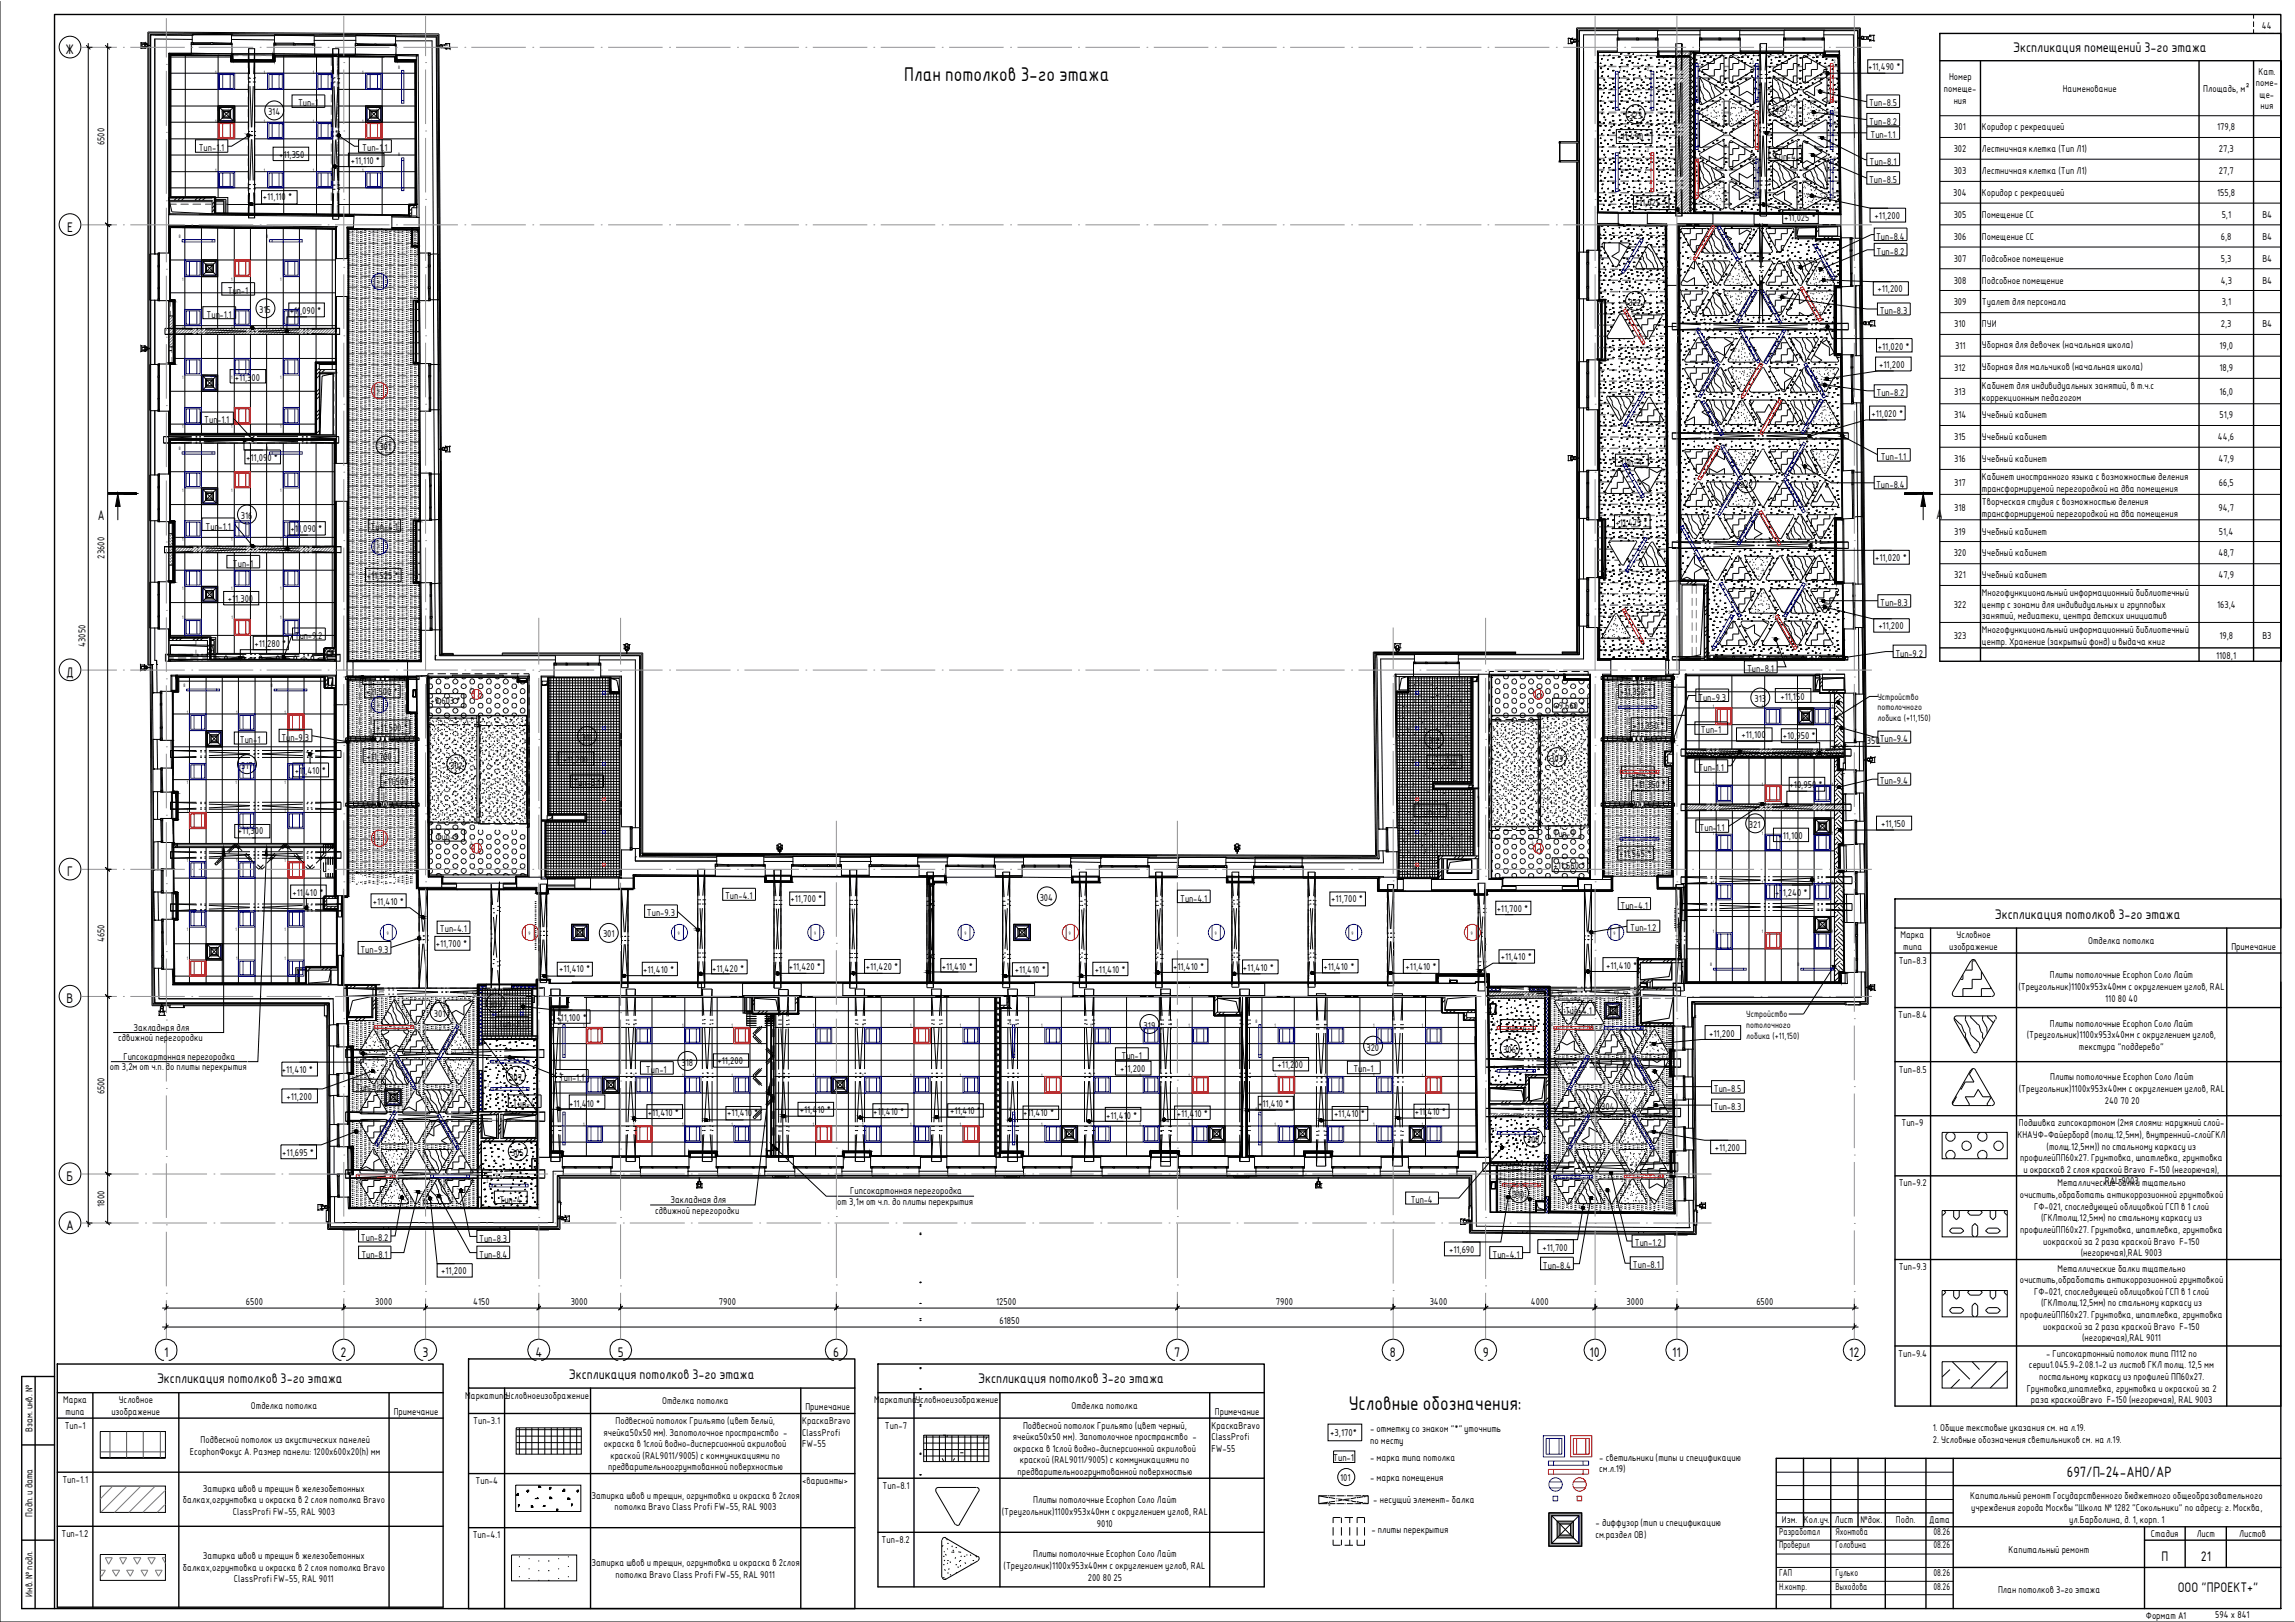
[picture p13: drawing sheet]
<svg xmlns="http://www.w3.org/2000/svg" width="841mm" height="594mm" viewBox="0 0 841 594" stroke-linecap="round" stroke-linejoin="round" font-family="sans-serif">
<defs><g id="words">
<g font-size="7">
<text x="331.4" y="29.5">План потолков 3-го этажа</text>
<text x="494.3" y="516.4">Условные обозначения:</text>
</g>
<text font-size="5.3" x="757.4" y="541.1">697/П-24-АНО/АР</text>
<g font-size="4.9">
<text x="24" y="19.9">Ж</text>
<text x="737.8" y="19.2">Экспликация помещений 3-го этажа</text>
<text x="24.6" y="84.9">Е</text>
<text x="35.9" y="190.6">А</text>
<text x="709.5" y="190.2">А</text>
<text x="24.2" y="248">Д</text>
<text x="24.6" y="320.9">Г</text>
<text x="731" y="336.5">Экспликация потолков 3-го этажа</text>
<text x="24.4" y="367.5">В</text>
<text x="24.4" y="432.5">Б</text>
<text x="24.2" y="450.5">А</text>
<text x="60.1" y="496.9">1</text>
<text x="124.8" y="496.9">2</text>
<text x="154.8" y="496.9">3</text>
<text x="196.3" y="496.9">4</text>
<text x="226.4" y="496.9">5</text>
<text x="305.3" y="496.9">6</text>
<text x="430.3" y="496.9">7</text>
<text x="509.4" y="496.9">8</text>
<text x="543.4" y="496.9">9</text>
<text x="582.5" y="496.9">10</text>
<text x="612.8" y="496.9">11</text>
<text x="677.7" y="496.9">12</text>
<text x="57.6" y="506.7">Экспликация потолков 3-го этажа</text>
<text x="208.4" y="505">Экспликация потолков 3-го этажа</text>
<text x="358.5" y="506.7">Экспликация потолков 3-го этажа</text>
<text x="792.1" y="571.7">П</text>
<text x="806.5" y="571.7">21</text>
<text x="798.1" y="583.1">ООО &quot;ПРОЕКТ+&quot;</text>
</g>
<g font-size="3.5">
<text x="828.9" y="10.7">44</text>
<text x="684.6" y="25.6">+11,490 *</text>
<text x="714.2" y="29.4">Номер</text>
<text x="827.7" y="27.3">Кат.</text>
<text x="712.4" y="33.8">помеще-</text>
<text x="755.9" y="33.8">Наименование</text>
<text x="807.4" y="33.8">Площадь, м²</text>
<text x="826.7" y="31.6">поме-</text>
<text x="828" y="35.8">ще-</text>
<text x="109.2" y="38.8">Тип-1</text>
<text x="648.9" y="40.9">322</text>
<text x="685" y="39">Тип-8.5</text>
<text x="715.9" y="38">ния</text>
<text x="828.4" y="40">ния</text>
<text x="98.2" y="42.1">314</text>
<text x="597.1" y="43.6">323</text>
<text x="685" y="45.6">Тип-8.2</text>
<text x="716.1" y="47.6">301</text>
<text x="726.3" y="47.6">Коридор с рекреацией</text>
<text x="812.5" y="47.6">179,8</text>
<text x="38.3" y="53.2" transform="rotate(-90 38.3 53.2)">6500</text>
<text x="592.7" y="51.2">+11,490 *</text>
<text x="685.5" y="50.5">Тип-1.1</text>
<text x="72.8" y="55.4">Тип-1.1</text>
<text x="102.3" y="57.8">+11,350</text>
<text x="132.8" y="55.4">Тип-1.1</text>
<text x="650.1" y="58.5">Тип-4</text>
<text x="715.9" y="55.8">302</text>
<text x="726.3" y="55.8">Лестничная клетка (Тип Л1)</text>
<text x="813.1" y="55.8">27,3</text>
<text x="128.5" y="60">+11,110 *</text>
<text x="685.1" y="60.3">Тип-8.1</text>
<text x="715.9" y="63.7">303</text>
<text x="726.3" y="63.7">Лестничная клетка (Тип Л1)</text>
<text x="813.1" y="63.7">27,7</text>
<text x="685" y="67.1">Тип-8.5</text>
<text x="715.8" y="71.7">304</text>
<text x="726.3" y="71.7">Коридор с рекреацией</text>
<text x="812.5" y="71.7">155,8</text>
<text x="96.4" y="73.4">+11,110 *</text>
<text x="599.1" y="75.4">+11,025 *</text>
<text x="653.8" y="80.8">+11,025 *</text>
<text x="687" y="80.3">+11,200</text>
<text x="715.9" y="79.8">305</text>
<text x="726.3" y="79.8">Помещение СС</text>
<text x="814.2" y="79.8">5,1</text>
<text x="829.1" y="79.8">В4</text>
<text x="687.5" y="87.8">Тип-8.4</text>
<text x="715.9" y="87.8">306</text>
<text x="726.3" y="87.8">Помещение СС</text>
<text x="813.8" y="87.8">6,8</text>
<text x="829.1" y="87.8">В4</text>
<text x="687.7" y="93.4">Тип-8.2</text>
<text x="715.9" y="95.9">307</text>
<text x="726.3" y="95.9">Подсобное помещение</text>
<text x="813.8" y="95.9">5,3</text>
<text x="829.1" y="95.9">В4</text>
<text x="83.5" y="107.8">Тип-1</text>
<text x="688" y="107.1">+11,200</text>
<text x="715.9" y="103.9">308</text>
<text x="726.3" y="103.9">Подсобное помещение</text>
<text x="813.8" y="103.9">4,3</text>
<text x="829.1" y="103.9">В4</text>
<text x="596.7" y="112">322</text>
<text x="715.9" y="111.8">309</text>
<text x="726.3" y="111.8">Туалет для персонала</text>
<text x="814.2" y="111.8">3,1</text>
<text x="75.7" y="116.4">Тип</text>
<text x="80.4" y="116.4">-1.1</text>
<text x="95" y="114.7">315</text>
<text x="106.2" y="115">+11,090 *</text>
<text x="688.8" y="115">Тип-8.3</text>
<text x="716.1" y="119.9">310</text>
<text x="726.3" y="119.9">ПУИ</text>
<text x="813.8" y="119.9">2,3</text>
<text x="829.1" y="119.9">В4</text>
<text x="688.2" y="128.1">+11,020 *</text>
<text x="716.4" y="127.9">311</text>
<text x="726.3" y="127.4">Уборная для девочек (начальная школа)</text>
<text x="813.3" y="127.9">19,0</text>
<text x="688.7" y="134.7">+11,200</text>
<text x="716.1" y="135.9">312</text>
<text x="726.3" y="135.5">Уборная для мальчиков (начальная школа)</text>
<text x="813.3" y="135.9">18,9</text>
<text x="86" y="139.4">+11,300</text>
<text x="726.3" y="142.5">Кабинет для индивидуальных занятий, в т.ч.с</text>
<text x="687.7" y="145">Тип-8.2</text>
<text x="716.1" y="144.5">313</text>
<text x="726.3" y="146.7">коррекционным педагогом</text>
<text x="813.3" y="144.5">16,0</text>
<text x="74.8" y="155">Тип-1.1</text>
<text x="685.8" y="152.8">+11,020 *</text>
<text x="716.1" y="153.1">314</text>
<text x="726.3" y="153.1">Учебный кабинет</text>
<text x="813.3" y="153.1">51,9</text>
<text x="716.1" y="161.3">315</text>
<text x="726.3" y="161.3">Учебный кабинет</text>
<text x="812.8" y="161.3">44,6</text>
<text x="139" y="164.8">301</text>
<text x="90.3" y="168.9">+11,090 *</text>
<text x="593.7" y="170.4">Тип-4</text>
<text x="689.2" y="168.4">Тип-1.1</text>
<text x="716.1" y="169.2">316</text>
<text x="726.3" y="169.2">Учебный кабинет</text>
<text x="813" y="169.2">47,9</text>
<text x="637.7" y="178.7">322</text>
<text x="687.5" y="178.7">Тип-8.4</text>
<text x="716.1" y="177.9">317</text>
<text x="726.3" y="175.7">Кабинет иностранного языка с возможностью деления</text>
<text x="813.1" y="177.9">66,5</text>
<text x="726.3" y="180.1">трансформируемой перегородкой на два помещения</text>
<text x="726.3" y="185">Творческая студия с возможностью деления</text>
<text x="88.2" y="190">316</text>
<text x="716.1" y="187.2">318</text>
<text x="726.3" y="189.2">трансформируемой перегородкой на два помещения</text>
<text x="813" y="187.2">94,7</text>
<text x="75.4" y="193.9">Тип</text>
<text x="80.1" y="193.9">-1.1</text>
<text x="106.5" y="195">+11,090 *</text>
<text x="135.8" y="194.3">Тип-4.1</text>
<text x="592" y="192.6">+11,475 *</text>
<text x="716.1" y="195.8">319</text>
<text x="726.3" y="195.8">Учебный кабинет</text>
<text x="813.1" y="195.8">51,4</text>
<text x="715.9" y="203.8">320</text>
<text x="726.3" y="203.8">Учебный кабинет</text>
<text x="813" y="203.8">48,7</text>
<text x="38.3" y="204.6" transform="rotate(-90 38.3 204.6)">23600</text>
<text x="85.3" y="207.5">Тип-1</text>
<text x="687.2" y="205.6">+11,020 *</text>
<text x="134.5" y="212.2">+11,525 *</text>
<text x="716.1" y="211.7">321</text>
<text x="726.3" y="211.7">Учебный кабинет</text>
<text x="813" y="211.7">47,9</text>
<text x="83.5" y="220.5">+11,300</text>
<text x="689" y="221.9">Тип-8.3</text>
<text x="726.3" y="218.3">Многофункциональный информационный библиотечный</text>
<text x="715.9" y="222.6">322</text>
<text x="726.3" y="222.6">центр с зонами для индивидуальных и групповых</text>
<text x="726.3" y="226.8">занятий, медиатеки, центра детских инициатив</text>
<text x="812.5" y="222.6">163,4</text>
<text x="688.3" y="230.5">+11,200</text>
<text x="715.9" y="233.9">323</text>
<text x="726.3" y="231.9">Многофункциональный информационный библиотечный</text>
<text x="813.3" y="233.9">19,8</text>
<text x="829.1" y="233.9">В3</text>
<text x="31.3" y="237" transform="rotate(-90 31.3 237)">43050</text>
<text x="93.3" y="237">+11,280 *</text>
<text x="108" y="234.1">Тип-9.2</text>
<text x="726.3" y="236.1">центр. Хранение (закрытый фонд) и выдача книг</text>
<text x="694.6" y="240.5">Тип-9.2</text>
<text x="812.1" y="241.2">1108,1</text>
<text x="640.2" y="246.1">Тип-8.1</text>
<text x="134.1" y="254.7">+11,500 *</text>
<text x="157.8" y="258">+9,603 *</text>
<text x="593.7" y="254.6">+11,350 *</text>
<text x="622.3" y="256.6">Тип-9.3</text>
<text x="643" y="257.1">313</text>
<text x="652.4" y="256.4">+11,150</text>
<text x="569.6" y="259.8">+9,660 *</text>
<text x="137.8" y="267.8">+11,500 *</text>
<text x="598.4" y="266.9">+11,350 *</text>
<text x="623.3" y="268.6">Тип-1</text>
<text x="87.9" y="272.2">Тип-1</text>
<text x="103.1" y="271.3">Тип-9.3</text>
<text x="213.2" y="271.3">311</text>
<text x="523.4" y="272.5">312</text>
<text x="638.2" y="270.5">+11,100</text>
<text x="653.3" y="270.7">+10,950 *</text>
<text x="684.1" y="272.3">350</text>
<text x="688.8" y="271.8">Тип-9.4</text>
<text x="88.4" y="281.7">317</text>
<text x="134.3" y="278.3">+11,700</text>
<text x="164.9" y="281.7">302</text>
<text x="206.2" y="279.3">+11,200</text>
<text x="524.4" y="280.6">+11,200</text>
<text x="568.1" y="279.1">303</text>
<text x="108" y="283.5">+11,410 *</text>
<text x="140.4" y="287.6">+11,500 *</text>
<text x="210.1" y="287.9">Тип</text>
<text x="215.1" y="287.9">-3.1</text>
<text x="595.2" y="284.7">Тип-4.1</text>
<text x="622.5" y="282.3">Тип-1.1</text>
<text x="688.8" y="287.2">Тип-9.4</text>
<text x="598.9" y="288.6">+11,350 *</text>
<text x="655.8" y="288.8">+10,950 *</text>
<text x="520" y="298.6">Тип</text>
<text x="524.9" y="298.6">-7</text>
<text x="87.2" y="305.5">+11,300</text>
<text x="622.8" y="304.5">Тип-1.1</text>
<text x="640.9" y="303.3">321</text>
<text x="689.4" y="303">+11,150</text>
<text x="160" y="307.7">Тип-9</text>
<text x="569.3" y="306.7">Тип-9</text>
<text x="651.8" y="307.4">+11,100</text>
<text x="593.3" y="314">+11,545 *</text>
<text x="569.3" y="318.4">+11,560 *</text>
<text x="107.2" y="328.1">+11,410 *</text>
<text x="265.7" y="329.4">Тип-4.1</text>
<text x="650.6" y="328.2">+11,240 *</text>
<text x="136.7" y="331.4">+11,410 *</text>
<text x="237.1" y="335.7">Тип-9.3</text>
<text x="289.7" y="330.4">+11,700 *</text>
<text x="381" y="330.1">304</text>
<text x="432.5" y="330.3">Тип-4.1</text>
<text x="487.8" y="330.4">+11,700 *</text>
<text x="548.5" y="334">+11,700 *</text>
<text x="593.9" y="332.8">Тип-4.1</text>
<text x="161.2" y="341.4">Тип-4.1</text>
<text x="597.4" y="341.1">Тип-1.2</text>
<text x="38.3" y="345.2" transform="rotate(-90 38.3 345.2)">4650</text>
<text x="159.7" y="346.7">+11,700 *</text>
<text x="221" y="343.3">301</text>
<text x="696.5" y="343.6">Марка</text>
<text x="717" y="343.6">Условное</text>
<text x="765.2" y="345.8">Отделка потолка</text>
<text x="132.1" y="348.9">Тип-9.3</text>
<text x="550" y="351.8">+11,410 *</text>
<text x="695.8" y="352.9">Тип-8.3</text>
<text x="697.5" y="348">типа</text>
<text x="714.2" y="348">изображение</text>
<text x="817.7" y="348">Примечание</text>
<text x="204.9" y="356.2">+11,410 *</text>
<text x="235.7" y="356.3">+11,410 *</text>
<text x="260.9" y="355.8">+11,420 *</text>
<text x="289.1" y="355.3">+11,420 *</text>
<text x="317.3" y="355.3">+11,420 *</text>
<text x="345.1" y="355.1">+11,410 *</text>
<text x="371.9" y="356.5">+11,410 *</text>
<text x="401.2" y="356.3">+11,410 *</text>
<text x="429.9" y="355.1">+11,410 *</text>
<text x="455.5" y="355.5">+11,410 *</text>
<text x="485" y="355.3">+11,410 *</text>
<text x="515.1" y="355.3">+11,410 *</text>
<text x="588.6" y="355">+11,410 *</text>
<text x="751.2" y="358.2">Плиты потолочные Ecophon Соло Лайт</text>
<text x="739.6" y="362.6">(Треугольник)1100х953х40мм с округлением углов, RAL</text>
<text x="179.2" y="369.2">309</text>
<text x="573.5" y="371.2">Тип-4.1</text>
<text x="771.5" y="366.8">110 80 40</text>
<text x="48.9" y="377.5">Закладная для</text>
<text x="159" y="372.4">301</text>
<text x="182.5" y="376.3">Тип</text>
<text x="187.5" y="376.3">-3.1</text>
<text x="203.9" y="373.9">+11,100 *</text>
<text x="419.1" y="376.8">319</text>
<text x="551.5" y="377.5">Тип-4</text>
<text x="695.6" y="372.8">Тип-8.4</text>
<text x="751.2" y="376">Плиты потолочные Ecophon Соло Лайт</text>
<text x="43.3" y="381.4">сдвижной перегородки</text>
<text x="626.4" y="379.7">+11,200</text>
<text x="742.7" y="380.2">(Треугольник)1100х953х40мм с округлением углов,</text>
<text x="45.2" y="388.2">Гипсокартонная перегородка</text>
<text x="263" y="389.7">+11,200</text>
<text x="411" y="387.8">Тип-1</text>
<text x="500.7" y="384.8">320</text>
<text x="550.8" y="385.8">306</text>
<text x="761.8" y="384.4">текстура &quot;поддерево&quot;</text>
<text x="40.3" y="392.1">от 3,2м от ч.п. до плиты перекрытия</text>
<text x="103.3" y="392.9">+11,410 *</text>
<text x="186.6" y="395.8">307</text>
<text x="204.9" y="395.8">Тип-1.1</text>
<text x="236.7" y="393.1">Тип-1</text>
<text x="249.8" y="390.4">318</text>
<text x="410.5" y="392.6">+11,200</text>
<text x="468.2" y="391">+11,200</text>
<text x="496" y="392.7">Тип-1</text>
<text x="695.8" y="392.9">Тип-8.5</text>
<text x="751.3" y="395.6">Плиты потолочные Ecophon Соло Лайт</text>
<text x="38.3" y="400.9" transform="rotate(-90 38.3 400.9)">6500</text>
<text x="130.4" y="399.5">Тип-1.2</text>
<text x="628.1" y="399.9">Тип-8.5</text>
<text x="739.8" y="399.9">(Треугольник)1100х953х40мм с округлением углов, RAL</text>
<text x="105" y="402.9">+11,200</text>
<text x="188" y="405.3">Тип-4</text>
<text x="208.6" y="405.4">+11,410 *</text>
<text x="293.1" y="407.8">+11,410 *</text>
<text x="461.1" y="405.6">+11,410 *</text>
<text x="586.7" y="406.6">304</text>
<text x="628.1" y="406.6">Тип-8.3</text>
<text x="771.3" y="404.3">240 70 20</text>
<text x="237.4" y="408.7">+11,410 *</text>
<text x="266.5" y="408.8">+11,410 *</text>
<text x="320" y="408.5">+11,410 *</text>
<text x="348.1" y="408.1">+11,410 *</text>
<text x="374.9" y="408.8">+11,410 *</text>
<text x="405.4" y="409.7">+11,410 *</text>
<text x="431.3" y="409">+11,410 *</text>
<text x="488.9" y="409">+11,410 *</text>
<text x="518.5" y="408.3">+11,410 *</text>
<text x="696.8" y="412.6">Тип-9</text>
<text x="739.8" y="412.6">Подшивка гипсокартоном (2мя слоями: наружний слой-</text>
<text x="559.5" y="418.5">308</text>
<text x="739.3" y="416.8">КНАУФ-Файерборд (толщ.12,5мм), внутренний-слойГКЛ</text>
<text x="103.5" y="423.4">+11,695 *</text>
<text x="187.3" y="423.4">305</text>
<text x="628.4" y="421.5">+11,200</text>
<text x="740.3" y="425.3">профилейПП60х27. Грунтовка, шпатлевка, грунтовка</text>
<text x="750" y="421">(толщ.12,5мм)) по стальному каркасу из</text>
<text x="741.5" y="429.5">и окраскав 2 слоя краской Bravo F-150 (негорючая),</text>
<text x="311.6" y="437.4">Гипсокартонная перегородка</text>
<text x="695.8" y="434.6">Тип-9.2</text>
<text x="754" y="434.6">Металлические балки тщательно</text>
<text x="771.3" y="433.7">RAL 9003</text>
<text x="38.3" y="442" transform="rotate(-90 38.3 442)">1800</text>
<text x="183" y="440.5">Тип-4</text>
<text x="245.7" y="440.7">Закладная для</text>
<text x="306.8" y="441.3">от 3,1м от ч.п. до плиты перекрытия</text>
<text x="517" y="440.7">Тип-4</text>
<text x="554.4" y="438.8">310</text>
<text x="740.2" y="438.8">очистить,обработать антикоррозионной грунтовкой</text>
<text x="745.4" y="443">ГФ-021, споследующей облицовкой ГСП в 1 слой</text>
<text x="240.1" y="444.6">сдвижной перегородки</text>
<text x="747.9" y="447.3">(ГКЛтолщ.12,5мм) по стальному каркасу из</text>
<text x="132.2" y="454.5">Тип-8.2</text>
<text x="175.6" y="454.7">Тип-8.3</text>
<text x="740.3" y="451.7">профилейПП60х27. Грунтовка, шпатлевка, грунтовка</text>
<text x="748.8" y="455.9">иокраской за 2 раза краской Bravo F-150</text>
<text x="132.4" y="460.6">Тип-8.1</text>
<text x="175.6" y="460.6">Тип-8.4</text>
<text x="531" y="458.9">+11,690</text>
<text x="546.9" y="460.6">Тип-4.1</text>
<text x="565.2" y="458.1">+11,700</text>
<text x="599.1" y="456.4">Тип-1.2</text>
<text x="762.5" y="460.1">(негорючая),RAL 9003</text>
<text x="161.7" y="466.7">+11,200</text>
<text x="565.4" y="464.7">Тип-8.4</text>
<text x="598.4" y="464.5">Тип-8.1</text>
<text x="695.8" y="465">Тип-9.3</text>
<text x="754" y="465.7">Металлические балки тщательно</text>
<text x="740.2" y="470">очистить,обработать антикоррозионной грунтовкой</text>
<text x="90.1" y="478.1">6500</text>
<text x="137.5" y="478.1">3000</text>
<text x="173.4" y="478.1">4150</text>
<text x="209.1" y="478.1">3000</text>
<text x="263.5" y="478.1">7900</text>
<text x="365.1" y="478.1">12500</text>
<text x="467.5" y="478.1">7900</text>
<text x="523.9" y="478.1">3400</text>
<text x="561" y="478.1">4000</text>
<text x="596.1" y="478.1">3000</text>
<text x="643.6" y="478.1">6500</text>
<text x="745.4" y="474.2">ГФ-021, споследующей облицовкой ГСП в 1 слой</text>
<text x="747.9" y="478.4">(ГКЛтолщ.12,5мм) по стальному каркасу из</text>
<text x="366.3" y="485">61850</text>
<text x="740.3" y="482.8">профилейПП60х27. Грунтовка, шпатлевка, грунтовка</text>
<text x="748.8" y="487.1">иокраской за 2 раза краской Bravo F-150</text>
<text x="763" y="491.3">(негорючая),RAL 9011</text>
<text x="695.6" y="496.9">Тип-9.4</text>
<text x="749.8" y="496.9">- Гипсокартонный потолок типа П112 по</text>
<text x="743.5" y="501.1">серии1.045.9-2.08.1-2 из листов ГКЛ толщ. 12,5 мм</text>
<text x="742.7" y="509.7">Грунтовка,шпатлевка, грунтовка и окраской за 2</text>
<text x="747.3" y="505.3">постальному каркасу из профилей ПП60х27.</text>
<text x="23.2" y="514">Марка</text>
<text x="43.5" y="514">Условное</text>
<text x="170.5" y="512.3">МаркатипаУсловноеизображение</text>
<text x="242.7" y="514.3">Отделка потолка</text>
<text x="320.4" y="514">МаркатипаУсловноеизображение</text>
<text x="744.2" y="514">раза краскойBravo F-150 (негорючая), RAL 9003</text>
<text x="24" y="518.2">типа</text>
<text x="40.8" y="518.2">изображение</text>
<text x="91.9" y="516.2">Отделка потолка</text>
<text x="144.3" y="518.2">Примечание</text>
<text x="173.4" y="521.6">Тип-3.1</text>
<text x="225.6" y="521.6">Подвесной потолок Грильято (цвет белый,</text>
<text x="294" y="521.6">КраскаBravo</text>
<text x="295.1" y="516.5">Примечание</text>
<text x="392.7" y="516.2">Отделка потолка</text>
<text x="445.2" y="518.2">Примечание</text>
<text x="11.9" y="524.5" transform="rotate(-90 11.9 524.5)">Взам. инв. №</text>
<text x="23.7" y="523.3">Тип-1</text>
<text x="221.1" y="525.8">ячейка50х50 мм). Запотолочное пространство -</text>
<text x="294" y="525.8">ClassProfi</text>
<text x="324.3" y="523.3">Тип-7</text>
<text x="371.2" y="527.5">ячейка50х50 мм). Запотолочное пространство -</text>
<text x="374.9" y="523.3">Подвесной потолок Грильято (цвет черный,</text>
<text x="444" y="523.3">КраскаBravo</text>
<text x="444" y="527.5">ClassProfi</text>
<text x="487.5" y="526">+3,170*</text>
<text x="502.1" y="524.7">- отметку со знаком &quot;*&quot; уточнить</text>
<text x="708.3" y="524.1">1. Общие текстовые указания см. на л.19.</text>
<text x="69.6" y="532.9">EcophonФокус А. Размер панели: 1200х600х20(h) мм</text>
<text x="73.5" y="528.5">Подвесной потолок из акустических панелей</text>
<text x="221.3" y="530.1">окраска в 1слой водно-дисперсионной акриловой</text>
<text x="294" y="530.1">FW-55</text>
<text x="371.3" y="531.8">окраска в 1слой водно-дисперсионной акриловой</text>
<text x="444" y="531.8">FW-55</text>
<text x="502.1" y="529.1">по месту</text>
<text x="708.3" y="528.4">2. Условные обозначения светильников см. на л.19.</text>
<text x="222.8" y="538.5">предварительноогрунтованной поверхностью</text>
<text x="223.7" y="534.3">краской (RAL9011/9005) с коммуникациями по</text>
<text x="373.7" y="536">краской (RAL9011/9005) с коммуникациями по</text>
<text x="488.5" y="535">Тип-1</text>
<text x="502.1" y="535">- марка типа потолка</text>
<text x="586.1" y="535">- светильники (типы и спецификацию</text>
<text x="586.1" y="539.2">см.л.19)</text>
<text x="22.9" y="543.1">Тип-1.1</text>
<text x="174.2" y="543.6">Тип-4</text>
<text x="294" y="543.6">&lt;варианты&gt;</text>
<text x="323.4" y="545.3">Тип-8.1</text>
<text x="372.9" y="540.4">предварительноогрунтованной поверхностью</text>
<text x="491.1" y="542.4">101</text>
<text x="502.1" y="542.4">- марка помещения</text>
<text x="67.1" y="550.6">балках,огрунтовка и окраска в 2 слоя потолка Bravo</text>
<text x="74.3" y="546.3">Затирка швов и трещин в железобетонных</text>
<text x="216.7" y="548.9">Затирка швов и трещин, огрунтовка и окраска в 2слоя</text>
<text x="378.6" y="550.6">Плиты потолочные Ecophon Соло Лайт</text>
<text x="503.3" y="550.4">- несущий элемент- балка</text>
<text x="722" y="549.2">Капитальный ремонт Государственного бюджетного общеобразовательного</text>
<text x="11.9" y="555.5" transform="rotate(-90 11.9 555.5)">Подп. и дата</text>
<text x="85.3" y="554.8">ClassProfi FW-55, RAL 9003</text>
<text x="225.2" y="553.1">потолка Bravo Class Profi FW-55, RAL 9003</text>
<text x="367.1" y="554.8">(Треугольник)1100х953х40мм с округлением углов, RAL</text>
<text x="652.9" y="557.8">Изм.</text>
<text x="661.1" y="557.8">Кол.уч.</text>
<text x="672.4" y="557.8">Лист</text>
<text x="681.7" y="557.8">№док.</text>
<text x="694.8" y="557.8">Подп.</text>
<text x="707" y="557.8">Дата</text>
<text x="722.4" y="553.4">учреждения города Москвы &quot;Школа № 1282 &quot;Сокольники&quot; по адресу: г. Москва,</text>
<text x="758.3" y="557.7">ул.Барболина, д. 1, корп. 1</text>
<text x="22.5" y="562.9">Тип-1.2</text>
<text x="173.2" y="563.4">Тип-4.1</text>
<text x="402" y="559.2">9010</text>
<text x="502.6" y="561.6">- плиты перекрытия</text>
<text x="584.7" y="559">- диффузор (тип и спецификацию</text>
<text x="584.7" y="563.3">см.раздел ОВ)</text>
<text x="651.9" y="562.2">Разработал</text>
<text x="672.6" y="562.2">Яхонтова</text>
<text x="708.5" y="562.2">08.26</text>
<text x="788.2" y="563.1">Стадия</text>
<text x="805" y="563.1">Лист</text>
<text x="820.6" y="563.1">Листов</text>
<text x="323.1" y="565.1">Тип-8.2</text>
<text x="651.9" y="566.8">Проверил</text>
<text x="672.6" y="566.8">Головина</text>
<text x="708.5" y="567.2">08.26</text>
<text x="736.1" y="568.7">Капитальный ремонт</text>
<text x="67.1" y="575.3">балках,огрунтовка и окраска в 2 слоя потолка Bravo</text>
<text x="74.3" y="571">Затирка швов и трещин в железобетонных</text>
<text x="216.7" y="573.6">Затирка швов и трещин, огрунтовка и окраска в 2слоя</text>
<text x="367.8" y="574.8">(Треуголник)1100х953х40мм с округлением углов, RAL</text>
<text x="378.6" y="570.4">Плиты потолочные Ecophon Соло Лайт</text>
<text x="85.7" y="579.5">ClassProfi FW-55, RAL 9011</text>
<text x="225.6" y="577.8">потолка Bravo Class Profi FW-55, RAL 9011</text>
<text x="398.6" y="579">200 80 25</text>
<text x="651.9" y="577.1">ГАП</text>
<text x="672.6" y="577.1">Гулько</text>
<text x="708.5" y="577.1">08.26</text>
<text x="11.9" y="584.8" transform="rotate(-90 11.9 584.8)">Инв. № подл.</text>
<text x="651.9" y="582.2">Н.контр.</text>
<text x="672.6" y="582.2">Выходова</text>
<text x="708.5" y="582.2">08.26</text>
<text x="732.2" y="583.6">План потолков 3-го этажа</text>
<text x="786.4" y="592.9">Формат А1</text>
<text x="811.8" y="592.7">594 х 841</text>
</g>
<g font-size="3.2">
<text x="688" y="256.3">Устройство</text>
<text x="688" y="260.2">потолочного</text>
<text x="688" y="264">лобика (+11,150)</text>
<text x="639.9" y="372.6">Устройство</text>
<text x="639.9" y="376.7">потолочного</text>
<text x="639.9" y="380.5">лобика (+11,150)</text>
</g>
<g font-size="1.7">
<text x="622.6" y="23.4">2</text>
<text x="642.1" y="23.4">2</text>
<text x="672.1" y="23.3">2</text>
<text x="78.9" y="27">1</text>
<text x="96.7" y="27">1</text>
<text x="114.6" y="27">1</text>
<text x="132.8" y="27">1</text>
<text x="146" y="25.3">8</text>
<text x="593.5" y="26.1">2</text>
<text x="603.7" y="26.1">2</text>
<text x="622.5" y="40.2">2</text>
<text x="642.3" y="40.4">2</text>
<text x="672.1" y="40.7">2</text>
<text x="78.9" y="44.9">1</text>
<text x="96.7" y="44.9">1</text>
<text x="114.6" y="44.9">1</text>
<text x="132.8" y="44.9">1</text>
<text x="146" y="57.3">8</text>
<text x="593.5" y="55.8">2</text>
<text x="603.7" y="55.8">2</text>
<text x="672.1" y="58.6">2</text>
<text x="78.9" y="63">1</text>
<text x="96.7" y="63">1</text>
<text x="114.6" y="63">1</text>
<text x="132.8" y="63">1</text>
<text x="622.5" y="74.2">2</text>
<text x="642.3" y="73.9">2</text>
<text x="65.5" y="87.3">8</text>
<text x="97.5" y="87.3">8</text>
<text x="600.5" y="86.9">2</text>
<text x="666.2" y="89.8">2</text>
<text x="619.3" y="95.2">2</text>
<text x="637.9" y="95.4">2</text>
<text x="66.7" y="102.8">1</text>
<text x="84.7" y="102.8">1</text>
<text x="102.6" y="102.8">1</text>
<text x="138.5" y="103.9">9</text>
<text x="594" y="113.3">2</text>
<text x="634.8" y="117.2">2</text>
<text x="652.9" y="117.4">2</text>
<text x="664.8" y="117.6">2</text>
<text x="66.7" y="120.8">1</text>
<text x="84.7" y="120.8">1</text>
<text x="102.6" y="120.8">1</text>
<text x="620.9" y="122.8">2</text>
<text x="636.7" y="122.5">2</text>
<text x="654.8" y="122.7">2</text>
<text x="66.7" y="138.7">1</text>
<text x="84.7" y="138.7">1</text>
<text x="102.6" y="138.7">1</text>
<text x="138.5" y="143.8">9</text>
<text x="601.1" y="142.8">2</text>
<text x="620.9" y="145.9">2</text>
<text x="636.7" y="145.7">2</text>
<text x="669.7" y="145.3">2</text>
<text x="66.7" y="156.7">1</text>
<text x="84.7" y="156.7">1</text>
<text x="102.6" y="156.7">1</text>
<text x="631.4" y="157.9">2</text>
<text x="644" y="157.7">2</text>
<text x="659" y="157.7">2</text>
<text x="65.5" y="165">8</text>
<text x="97.5" y="165">8</text>
<text x="632.3" y="163.6">2</text>
<text x="659" y="162.8">2</text>
<text x="620.9" y="176">2</text>
<text x="66.7" y="180.2">1</text>
<text x="84.7" y="180.2">1</text>
<text x="102.6" y="180.2">1</text>
<text x="600.5" y="183.3">2</text>
<text x="628.6" y="187.5">2</text>
<text x="642.1" y="187.3">2</text>
<text x="646.3" y="187.3">2</text>
<text x="661.9" y="187.8">2</text>
<text x="601.8" y="196.5">2</text>
<text x="66.7" y="198.2">1</text>
<text x="84.7" y="198.2">1</text>
<text x="102.6" y="198.2">1</text>
<text x="138.5" y="200.9">9</text>
<text x="624.2" y="204.4">2</text>
<text x="629.4" y="215.4">2</text>
<text x="661.8" y="214.6">2</text>
<text x="66.7" y="216.1">1</text>
<text x="84.7" y="216.1">1</text>
<text x="102.6" y="216.1">1</text>
<text x="66.7" y="226.6">1</text>
<text x="84.8" y="226.6">1</text>
<text x="102.6" y="226.6">1</text>
<text x="596.1" y="222.7">2</text>
<text x="633.5" y="224.8">2</text>
<text x="649.6" y="226.5">2</text>
<text x="67.2" y="251.7">8</text>
<text x="99.2" y="251.7">8</text>
<text x="172.4" y="252.7">4</text>
<text x="219.6" y="252.5">3</text>
<text x="517.7" y="252.4">3</text>
<text x="561.2" y="252.9">4</text>
<text x="592.3" y="257.8">2</text>
<text x="68.4" y="261.3">1</text>
<text x="86.5" y="261.3">1</text>
<text x="104.3" y="261.3">1</text>
<text x="138.5" y="258.8">9</text>
<text x="627.7" y="259.5">1</text>
<text x="645.7" y="259.5">1</text>
<text x="671.2" y="259.5">1</text>
<text x="219.6" y="265.6">3</text>
<text x="517.7" y="265.7">3</text>
<text x="219.6" y="278.6">3</text>
<text x="517.7" y="278.6">3</text>
<text x="592.8" y="281.7">2</text>
<text x="68.4" y="287.1">1</text>
<text x="86.4" y="287.1">1</text>
<text x="104.3" y="287.1">1</text>
<text x="627.7" y="287.8">1</text>
<text x="645.7" y="287.8">1</text>
<text x="671.2" y="287.8">1</text>
<text x="219.6" y="291.6">3</text>
<text x="517.7" y="291.5">3</text>
<text x="68.4" y="297.6">1</text>
<text x="86.5" y="297.6">1</text>
<text x="104.3" y="297.6">1</text>
<text x="219.6" y="303.7">3</text>
<text x="517.7" y="303.7">3</text>
<text x="627.7" y="305.7">1</text>
<text x="645.7" y="305.7">1</text>
<text x="671.2" y="305.7">1</text>
<text x="138.5" y="307.7">9</text>
<text x="172.4" y="309.1">4</text>
<text x="561.3" y="309.1">4</text>
<text x="593" y="306.2">2</text>
<text x="68.4" y="315.7">1</text>
<text x="86.5" y="315.7">1</text>
<text x="104.3" y="315.7">1</text>
<text x="219.6" y="315">3</text>
<text x="517.7" y="315.7">3</text>
<text x="627.7" y="323.7">1</text>
<text x="645.7" y="323.7">1</text>
<text x="671.2" y="323.7">1</text>
<text x="68.4" y="340.9">1</text>
<text x="86.4" y="340.9">1</text>
<text x="104.3" y="340.9">1</text>
<text x="627.7" y="341.8">1</text>
<text x="645.7" y="341.8">1</text>
<text x="671.2" y="341.8">1</text>
<text x="141.7" y="342.3">9</text>
<text x="193.7" y="342.3">9</text>
<text x="248.4" y="342.3">9</text>
<text x="298.4" y="342.3">9</text>
<text x="353.4" y="342.3">9</text>
<text x="391.7" y="342.3">9</text>
<text x="445.2" y="342.3">9</text>
<text x="495.3" y="342.3">9</text>
<text x="539" y="342.3">9</text>
<text x="591.3" y="342.3">9</text>
<text x="68.4" y="351.8">1</text>
<text x="86.5" y="351.8">1</text>
<text x="104.3" y="351.8">1</text>
<text x="626.7" y="354">8</text>
<text x="658.7" y="354">8</text>
<text x="189.8" y="370.4">3</text>
<text x="136.5" y="375.3">2</text>
<text x="168.5" y="376.7">2</text>
<text x="179.8" y="373.3">3</text>
<text x="205.1" y="374.8">8</text>
<text x="213.7" y="376.3">1</text>
<text x="232" y="376.3">1</text>
<text x="249.9" y="376.3">1</text>
<text x="268.1" y="376.3">1</text>
<text x="297.9" y="376.3">1</text>
<text x="316" y="376.3">1</text>
<text x="333.6" y="376.3">1</text>
<text x="351.7" y="376.3">1</text>
<text x="369.8" y="374.8">8</text>
<text x="381.5" y="376.3">1</text>
<text x="399.5" y="376.3">1</text>
<text x="417.6" y="376.3">1</text>
<text x="435.5" y="376.3">1</text>
<text x="460.1" y="374.8">8</text>
<text x="467" y="376.3">1</text>
<text x="485.3" y="376.3">1</text>
<text x="503.3" y="376.3">1</text>
<text x="521" y="376.3">1</text>
<text x="547.5" y="375.6">2</text>
<text x="568.5" y="375.8">2</text>
<text x="586.7" y="376">2</text>
<text x="178.6" y="388.2">2</text>
<text x="213.7" y="394.4">1</text>
<text x="232" y="394.4">1</text>
<text x="249.9" y="394.4">1</text>
<text x="268.1" y="394.4">1</text>
<text x="297.9" y="394.4">1</text>
<text x="316" y="394.4">1</text>
<text x="333.6" y="394.4">1</text>
<text x="351.7" y="394.4">1</text>
<text x="381.5" y="394.4">1</text>
<text x="399.5" y="394.4">1</text>
<text x="417.6" y="394.4">1</text>
<text x="435.5" y="394.4">1</text>
<text x="467" y="394.4">1</text>
<text x="485.3" y="394.4">1</text>
<text x="503.3" y="394.4">1</text>
<text x="521" y="394.4">1</text>
<text x="547.3" y="391.4">2</text>
<text x="150.4" y="399.7">2</text>
<text x="178.6" y="398.2">2</text>
<text x="573" y="399.5">2</text>
<text x="606.7" y="399.2">2</text>
<text x="205.1" y="406.8">8</text>
<text x="369.8" y="406.8">8</text>
<text x="460.1" y="406.8">8</text>
<text x="213.7" y="412.4">1</text>
<text x="232" y="412.4">1</text>
<text x="249.9" y="412.4">1</text>
<text x="268.1" y="412.4">1</text>
<text x="297.9" y="412.4">1</text>
<text x="316" y="412.4">1</text>
<text x="333.6" y="412.4">1</text>
<text x="351.7" y="412.4">1</text>
<text x="381.5" y="412.4">1</text>
<text x="399.5" y="412.4">1</text>
<text x="417.6" y="412.4">1</text>
<text x="435.5" y="412.4">1</text>
<text x="467" y="412.4">1</text>
<text x="485.3" y="412.4">1</text>
<text x="503.3" y="412.4">1</text>
<text x="521" y="412.4">1</text>
<text x="547.8" y="414.2">2</text>
<text x="138.7" y="420.5">2</text>
<text x="165.8" y="421.2">2</text>
<text x="573.7" y="421">2</text>
<text x="606.9" y="421.2">2</text>
<text x="130.7" y="433.2">2</text>
<text x="158" y="433">2</text>
<text x="178.3" y="433.4">2</text>
<text x="549.3" y="433.2">2</text>
<text x="568.5" y="432.9">2</text>
<text x="594.2" y="432.9">2</text>
</g>
</g></defs>
<g fill="none" stroke="#000" stroke-width=".37">
<path d="M593.9 19.7v.3zM594 19.7h.1M596.7 19.5h.1M596.7 19.5l-.1 .2h.3M596.7 19.5l.2 .2M596.9 19.7h.1M596.9 19.4h.1M596.9 19.4l-.2 .1M598.6 19.7l-.2 .3v-.3h.4M621.3 19.7v.3zM621.5 19.7h.1M624.2 19.5h.1"/>
<path d="M624.2 19.4h.1M624.2 19.5l-.2 .2h.3M624.2 19.5l.1 .2M624.3 19.7h.1M624.3 19.5h.1M624.3 19.4h.1M626 19.7l-.1 .3v-.3h.3M635 19.7v.3zM635.2 19.7h.1M637.9 19.5h.1M637.9 19.4h.1M637.9 19.5l-.2 .2h.3"/>
<path d="M637.9 19.5l.1 .2M638 19.7h.1M638 19.5h.1M638 19.4h.1M639.7 19.7l-.1 .3v-.3h.3M648.7 19.7v.3zM648.9 19.7h.1M651.6 19.5h.1M651.6 19.4h.1M651.6 19.5l-.2 .2h.4M651.6 19.5l.2 .2M651.6 19.4h.2"/>
<path d="M651.6 19.5h.2M651.8 19.7h.1M651.8 19.5h.1M651.8 19.4h.1M653.5 19.7l-.2 .3v-.3h.3M662.4 19.7v.3zM662.6 19.7h.1M665.3 19.5h.1M665.3 19.4h.1M665.3 19.5l-.2 .2h.4M665.3 19.5l.2 .2M665.3 19.4h.2"/>
<path d="M665.3 19.5h.2M665.5 19.7h.1M665.5 19.5h.1M665.5 19.4h.1M667.2 19.7l-.2 .3v-.3h.3M62.1 20.9h22.2M62.1 26.8h28.8M62.1 32.7h28.8M62.1 38.8h28.8M67.9 20v.2M67.9 20.4v51.6M79.9 20.2h.1"/>
<path d="M79.9 20.4v52M84.5 20.9h.2M93.1 26.8h28.8M93.1 32.7h28.8M93.1 38.8h28.8M100.4 20.9h.2M100.8 20.9h21.1M104 20.2v58.4M116 20.7v57.9M116 20.4v.1M124.1 20.9h16.8M124.1 26.8h28.3"/>
<path d="M124.1 32.7h28M124.1 38.8h28.3M128 20.4v.1M128 20.7v57.8M140 20.5v.2M140 20.9v57.7M144.8 20.9h.1M152.1 22.4v.2M152.1 22.7v52M152.2 32.7h.2M586.1 31h.1M586.2 32.4h.1"/>
<path d="M586.2 31h.1M586.2 32.4h.4M586.4 36.8l.3 .2zM586.4 23.1l.3 .2zM586.6 32.4h.1M586.6 25.1h.1M586.6 38.8h.1M586.6 38.5l.3 .3h-.3zM586.6 24.8l.3 .3h-.3zM586.9 35.3h.1M586.9 21.6h.1M586.9 21.6h.2"/>
<path d="M586.9 21.6v.3M586.9 35.3v.3M586.9 35.3h.2M587.1 27.7l.1 .3h-.3zM587.1 26.3v.3zM587.2 26.3h.1M587.6 31.2h.1M587.6 31.4h.1M587.6 33.9l.3 .2zM587.6 20.2l.3 .2zM587.6 31.2h.2M587.6 31.2v.2"/>
<path d="M587.8 29l.3 .4h-.3zM587.9 24.1h.1M587.9 37.8h.1M588.1 23.9h.1M588.1 37.6h.1M588.1 37.6l-.2 .2M588.1 23.9l-.2 .2M588.3 32.2h.1M588.3 32.2v.2M588.3 32.4h.1M588.3 30.2h.1M588.3 30.2h.3"/>
<path d="M588.3 32.2l.1 .2M589.1 35.8h.1M589.1 39h.1M589.1 25.3h.1M589.1 39h.3M589.1 25.3h.3M589.1 25.3h.2M589.1 39h.2M589.3 21.9l-.2 .2 .3-.2M589.3 27.8v.4zM589.3 35.6l-.2 .2M589.4 27.8h.1"/>
<path d="M589.4 35.6l-.3 .2M589.4 34.1l.4-.2zM589.6 20.2l.2 .2h-.4zM589.8 20.2h.1M589.8 33.9h.1M589.8 31l.2 .2zM590 31h.1M590.3 23.8h.1M590.3 37.5h.1M590.3 37.5h.2M590.3 23.8h.2M590.3 32.7l.2-.1v.3z"/>
<path d="M590.5 32.6h.1M590.5 23.8h.1M590.5 37.5h.1M590.5 32.7h.1M590.8 28.8h.1M590.8 28.8h.2M591 28.8h.1M591 26h.1M591 39.7h.1M591 34.9l.3-.1-.2 .3zM591 21.2l.3-.1-.2 .3zM591 30.4v.3z"/>
<path d="M591.1 30.5h.1M591.1 25.8h.1M591.1 39.5h.1M591.1 25.8l-.1 .2M591.1 39.5l-.1 .2M591.3 21.2h.1M591.3 34.9h.1M591.3 31.7h.1M591.3 32.1h.1M591.3 31.7v.4M593.2 32.2h.1M593.3 20.7h.1"/>
<path d="M593.3 34.4h.1M593.3 20.7v.2M593.3 20.9h.1M593.3 34.6h.1M593.3 32.1h.1M593.3 24.4h.1M593.3 38.2h.1M593.3 34.4v.2M593.3 32.1l-.1 .1M593.3 24.4h.4M593.3 38.2h.4M593.3 26.3v.3z"/>
<path d="M593.3 28.3l.2 .4zM593.5 30.2h.1M593.5 38.2h.1M593.5 24.4h.1M593.5 30.2h.2M593.5 26.5h.2M593.7 30.2h.1M593.9 33.4v.4zM594 33.4h.1M594 31.7h.1M594 23.3h.1M594 37h.1"/>
<path d="M594.2 31.6h.1M594.2 36.8h.1M594.2 23.1h.1M594.2 35.4v.4zM594.2 21.7v.4zM594.2 31.6l-.2 .1M594.2 36.8l-.2 .2M594.2 23.1l-.2 .2M594.4 21.9h.1M594.4 35.6h.1M594.9 39.7h.1M594.9 26h.1"/>
<path d="M595 39.7h.1M595 26h.1M595 27.8v.4zM595.2 28h.1M595.5 30.2l.4 .3h-.4zM595.5 32.4v.3zM595.7 20.9l.4 .2-.4 .1zM595.7 34.6l.4 .2-.4 .1zM595.7 32.6h.2M596.1 21.1h.1M596.1 34.8h.1M596.2 37.3h.1"/>
<path d="M596.2 23.6h.1M596.2 23.8h.1M596.2 37.5h.1M596.2 37.3h.2M596.2 23.6h.2M596.2 23.6v.2M596.2 37.3v.2M596.4 39.8l-.2 .4v-.4h.4M596.4 31.2v.4zM596.4 26.1l-.2 .4v-.4h.4M596.6 31.2h.1M596.6 29l.1 .2h-.3z"/>
<path d="M596.7 33.2h.1M596.7 29h.1M596.7 33.2l-.1 .2h.3M596.7 33.2l.2 .2M596.7 33.2h.2M596.9 33.4h.1M596.9 33.2h.1M596.9 27.3h.1M596.9 27.3h.2M597.1 36h.1M597.1 22.2h.1M597.1 22.2v.2"/>
<path d="M597.1 22.4h.1M597.1 36.1h.1M597.1 20.9h.1M597.1 34.6h.1M597.1 27.3h.1M597.1 20.9h.3M597.1 34.6h.3M597.1 36v.1M597.4 34.6h.1M597.4 20.9h.1M597.7 30.2h.1M597.7 30.2v.2"/>
<path d="M597.7 30.4h.1M597.7 30.2h.2M597.9 31.7l.2 .2zM598.1 31.7h.1M598.1 23.1h.1M598.1 36.8h.1M598.1 25.3l.3-.2zM598.3 22.9h.1M598.3 36.6h.1M598.3 25.1h.1M598.3 38.8h.1M598.3 38.8l.1 .2h-.3z"/>
<path d="M598.3 36.6l-.2 .2M598.3 22.9l-.2 .2M598.4 27.5l.4-.2-.2 .4zM598.6 33.4l-.2 .4v-.4h.4M598.6 28.8l.3 .4h-.3zM598.8 27.3h.1M599.1 20.9h.1M599.1 34.6h.1M599.1 20.9h.3M599.1 34.6h.3M599.1 20.9h.2M599.1 34.6h.2"/>
<path d="M599.3 34.6h.1M599.3 20.9h.1M599.8 31h.1M599.9 32.4h.1M599.9 31h.1M599.9 32.4h.4M600.1 36.8l.4 .2zM600.1 23.1l.4 .2zM600.3 32.4h.1M600.3 25.1h.1M600.3 38.8h.1M600.3 38.5l.3 .3h-.3z"/>
<path d="M600.3 24.8l.3 .3h-.3zM600.6 35.3h.1M600.6 21.6h.1M600.6 21.6h.2M600.6 21.6v.3M600.6 35.3v.3M600.6 35.3h.2M600.8 27.7l.2 .3h-.4zM600.8 26.3v.3zM601 26.3h.1M601.3 31.2h.1M601.3 31.4h.1"/>
<path d="M601.3 33.9l.3 .2zM601.3 20.2l.3 .2zM601.3 31.2h.2M601.3 31.2v.2M601.5 29l.3 .4h-.3zM601.6 24.1h.1M601.6 37.8h.1M601.8 23.9h.1M601.8 37.6h.1M601.8 37.6l-.2 .2M601.8 23.9l-.2 .2M602 32.2h.1"/>
<path d="M602 32.2l.1 .2M602 32.2l-.2 .2h.3M602.1 32.4h.1M602.1 30h.1M602.1 30.2h.1M602.1 30.2h.2M602.1 30v.2M602.8 22.1h.1M602.8 35.8h.1M602.8 39h.1M602.8 25.3h.1M602.8 39h.4"/>
<path d="M602.8 25.3h.4M602.8 25.3h.2M602.8 39h.2M603 27.8v.4zM603 21.9l-.2 .2M603 35.6l-.2 .2M603.2 21.9l-.4 .2M603.2 35.6l-.4 .2M603.2 34.1l.3-.2zM603.3 20.2l.2 .2h-.3zM603.5 20.2h.1M603.5 33.9h.1"/>
<path d="M603.5 31l.2 .2zM603.7 31h.1M604 23.8h.1M604 37.5h.1M604 37.5h.2M604 23.8h.2M604 32.7l.2-.1v.3zM604.2 32.6h.1M604.2 23.8h.1M604.2 37.5h.1M604.2 32.7h.2M604.5 28.8h.1"/>
<path d="M604.5 28.8h.2M604.7 28.8h.1M604.7 26h.1M604.7 39.7h.1M604.7 21.2l.3-.1-.1 .3zM604.7 30.4v.3zM604.9 30.5h.1M604.9 25.8h.1M604.9 39.5h.1M604.9 34.8v.3zM604.9 25.8l-.2 .2M604.9 39.5l-.2 .2"/>
<path d="M605 21.2h.1M605 34.9h.1M605 31.7h.1M605 32.1h.1M605 31.7v.4M606.9 32.2h.1M607.1 20.7h.1M607.1 34.4h.1M607.1 20.9h.1M607.1 34.6h.1M607.1 32.1h.1M607.1 28.7h.1"/>
<path d="M607.1 24.4h.1M607.1 38.2h.1M607.1 20.7v.2M607.1 34.4v.2M607.1 32.1l-.2 .1M607.1 24.4h.3M607.1 38.2h.3M607.1 26.3v.3zM607.1 28.3l.1 .4zM607.2 30.2h.1M607.2 38.2h.1M607.2 24.4h.1"/>
<path d="M607.2 30.2h.2M607.2 26.5h.2M607.4 30.2h.1M607.6 33.4v.4zM607.7 33.4h.1M607.7 31.7h.1M607.7 23.3h.1M607.7 37h.1M607.9 31.6h.1M607.9 36.8h.1M607.9 23.1h.1M607.9 35.4v.4z"/>
<path d="M607.9 21.7v.4zM607.9 31.6l-.2 .1M607.9 36.8l-.2 .2M607.9 23.1l-.2 .2M608.1 21.9h.1M608.1 35.6h.1M608.6 39.7h.1M608.6 26h.1M608.6 26h.2M608.6 39.7h.2M608.8 39.7h.1M608.8 26h.1"/>
<path d="M608.8 27.8v.4zM608.9 28h.1M609.3 30.2l.3 .3h-.3zM609.3 32.4v.3zM609.4 20.9l.4 .2-.4 .1zM609.4 34.6l.4 .2-.4 .1zM609.4 32.6h.2M609.8 21.1h.1M609.8 34.8h.1M609.9 37.3h.1M609.9 23.6h.1M609.9 23.8h.1"/>
<path d="M609.9 37.5h.1M609.9 37.3h.2M609.9 23.6h.2M609.9 23.6v.2M609.9 37.3v.2M610.1 39.8l-.2 .4v-.4h.4M610.1 31.2v.4zM610.1 26.1l-.2 .4v-.4h.4M610.3 31.2h.1M610.3 29l.1 .2h-.3zM610.4 33.2h.1M610.4 29h.1"/>
<path d="M610.4 33.2v.4l.2-.2M610.4 33.2l.2 .2M610.4 33.2h.2M610.6 33.4h.1M610.6 33.2h.1M610.6 27.3h.1M610.6 27.3h.2M610.8 36h.1M610.8 22.2h.1M610.8 22.4h.1M610.8 36.1h.1M610.8 20.9h.1"/>
<path d="M610.8 34.6h.1M610.8 27.3h.1M610.8 20.9h.3M610.8 34.6h.3M610.8 22.2v.2M610.8 36v.1M611.1 34.6h.1M611.1 20.9h.1M611.5 30.2h.1M611.5 30.4h.1M611.5 30.2v.2M611.6 31.7l.2 .2z"/>
<path d="M611.8 31.7h.1M611.8 23.1h.1M611.8 36.8h.1M611.8 25.3l.3-.2zM612 22.9h.1M612 36.6h.1M612 25.1h.1M612 38.8h.1M612 38.8l.1 .2h-.3zM612 36.6l-.2 .2M612 22.9l-.2 .2M612.1 27.5l.4-.2-.2 .4z"/>
<path d="M612.3 33.4l-.2 .4v-.4h.4M612.3 28.8l.3 .4h-.3zM612.5 27.3h.1M613 34.6h.1M613 20.9h.1M613 34.6h.2M613 20.9v.2M613 34.6v.2M613 20.9l-.2 .2M613 34.6l-.2 .2M613.5 31h.1M613.5 31h.2"/>
<path d="M613.7 32.4h.1M613.7 31h.1M613.7 32.4h.3M614 32.4h.1M614 25.1h.1M614 38.8h.1M614 38.8h.2M614 25.1h.2M614.2 36.8h-.4l.4 .2M614.2 23.1h-.4l.4 .2M614.2 38.5l-.2 .3M614.2 24.8l-.2 .3"/>
<path d="M620.9 30.2h.1M620.9 28.3h.1M620.9 28.7h.1M620.9 26.3h.1M620.9 26.5h.1M620.9 38.2h.1M620.9 24.4h.1M620.9 30.2h.2M620.9 26.3v.2M620.9 28.3v.4M620.9 30.2l.2 .2M620.9 26.5h.2"/>
<path d="M620.9 24.4h.2M620.9 38.2h.2M621.1 30.2h.1M621.3 33.4v.4zM621.5 33.4h.1M621.5 31.7h.1M621.5 23.3h.1M621.5 37h.1M621.6 31.6h.1M621.6 36.8h.1M621.6 23.1h.1M621.6 35.4v.4z"/>
<path d="M621.6 21.7v.4zM621.6 23.1l-.1 .2M621.6 31.6l-.1 .1M621.6 36.8l-.1 .2M621.8 21.9h.2M621.8 35.6h.2M622.3 39.7h.1M622.3 26h.1M622.3 26h.2M622.3 39.7h.2M622.5 39.7h.1M622.5 26h.1"/>
<path d="M622.5 27.8v.4zM622.6 28h.1M622.8 35.6l.3 .4-.1 .8 .8 1.5M622.8 31.4l.3 .3M623 28.5l1 1.9M623.1 20.9l.4 .2-.4 .1zM623.1 31.9l-.1 .7 1 2M623.5 21.1h.1M623.7 26.3h.1M623.7 23.6h.1M623.7 23.8h.1M623.7 26.5h.1"/>
<path d="M623.7 23.6v.2M623.7 26.3l.1 .2M623.8 39.8l-.1 .4M624 39.8h-.3l.1 .4M624.2 30.5l.3 1.7 1.4 1.2M624.2 34.6l.3 1.9M624.3 27.3h.1M624.3 27.3h.2M624.5 22.2h.1M624.5 22.2v.2M624.5 22.4h.1M624.5 20.9h.1"/>
<path d="M624.5 27.3h.1M624.5 20.9h.3M624.5 36.3l1 1M624.8 20.9h.1M625.5 39l.4-.2zM625.5 22.9l.2 .2zM625.5 39.7l.2 .3M625.7 22.9h.1M625.7 38.8h.1M625.7 33.4l.7 .5 .8 2.4M625.9 39.3h.3M626 29.2h.4l-.2-.4v.4"/>
<path d="M626.4 30l.5 1.2M626.7 20.9h.1M626.7 20.9h.2M626.7 20.9v.2M626.9 31.4l.3 .3M627.2 31.9v.7l1 2 .2 1M627.5 36.8l.4 .2zM627.5 39.2l-.1 .3M628.1 21.6h.1M628.1 21.6v.3M628.2 21.9v1.4h-2.2v2.2h-2.2v1M628.2 31l.4 1.2 2 1.7v.5"/>
<path d="M628.6 39.2l.1 .1M628.7 31.2h.1M628.7 31.4h.1M628.7 20.2l.4 .2zM628.7 31.2v.2M628.7 31.2h.2M628.9 37.6l.2 .4M629.1 38.8l-.2 .4M629.6 30h.1M629.6 30.2h.1M629.6 30.2h.2M629.6 30v.2"/>
<path d="M629.9 38.3h.4M630.1 37l-.2 .3M630.3 35.8h.1M630.4 38.5l-.1 .2M630.4 35.6l-.1 .2M630.4 20.7v.4h-.6M630.4 38.2l.2 .1M630.6 35.6l-.3 .2M630.8 20.2l.1 .2h-.3zM630.9 20.2h.1M630.9 37.3h.4M630.9 31l.2 .2z"/>
<path d="M631.1 31h.1M631.4 32.7l.2-.1v.3zM631.6 32.6h.1M631.6 32.7h.2M631.6 33.1l.2 .1M631.8 23.3h-1.4v2.2h-2.2v2.3h-2M631.8 27.8h-1.4v2.2h-.5M632 28.8h.1M632.1 28.8h.1M632.1 26h.1M632.1 39.7h.1M632.1 21.2l.4-.1-.2 .3z"/>
<path d="M632.1 30.4v.3zM632.3 30.5h.1M632.3 25.8h.1M632.3 39.5h.1M632.3 34.8v.3zM632.3 25.8l-.2 .2M632.3 39.5l-.2 .2M632.5 21.2h.1M632.5 34.9h.1M632.5 31.7h.1M632.5 32.1h.1M632.5 31.7v.4"/>
<path d="M634 37.3h.3M634.3 32.1l.2 .1zM634.5 34.4h.1M634.5 34.6h.1M634.5 32.1h.1M634.5 34.4v.2M634.5 39.2l.2 .3M634.5 39.5l-.2 .3M634.7 30.4h.1M634.8 37.8l.2 .4M635 20.7v.4h-1.4M635 39.3h.3"/>
<path d="M635.2 31.7h.1M635.3 31.6h.1M635.3 35.4v.4zM635.3 31.6l-.1 .1M635.5 35.6h.2M635.5 37.8l-.2 .4M635.8 39.2l-.1 .3M635.8 39.5l.2 .3M636 38.3h.4M636.5 31.4l.9 .5v3.2l2.8-1.7 2.4 1.5M636.7 30.2l.3 .3h-.3zM636.9 20.9l.3 .2-.3 .1z"/>
<path d="M637 39.3h.4M637.2 21.1h.1M637.2 21.9v1.4h-2.2v2.2h-1.4M637.4 37.5h.1M637.5 37.3h.1M637.5 37.3l-.1 .2M637.7 29l.2 .2h-.4zM637.7 38l-.2 .3M637.9 29h.1M638 39.3l-.1 .4M638.2 22.2h.1M638.2 22.4h.1"/>
<path d="M638.2 20.9h.1M638.2 20.9h.4M638.2 22.2v.2M638.2 39.5l.2 .2M638.6 20.9h.1M639.2 23.1h.1M639.2 39l.4-.2zM639.4 22.9h.1M639.4 38.8h.1M639.4 22.9l-.2 .2M639.6 23.3l-.2 2.2h-2.2v2.3h-2.2v2.2h-1.4M639.6 39.8l.1 .4"/>
<path d="M639.7 28.8l.4 .4h-.4zM639.9 27.3h.1M639.9 27.3l-.2 .4-.1-.2M640.4 20.9h.1M640.4 20.9h.2M640.4 20.9v.2M641.3 23.1l.3 .2zM641.4 38.8h.1M641.4 38.5l.4 .3h-.4zM641.8 21.6h.1M641.8 21.6v.3M641.9 27.7l.2 .3h-.3z"/>
<path d="M641.9 26.3v.3zM642.1 26.3h.1M642.5 20.2l.3 .2zM642.6 33.9h.1M642.6 29l.4 .4h-.4zM642.6 33.9v.2M642.6 25.5h-1v1M642.8 24.1h.1M642.8 37.8h.1M643 23.9h.1M643 37.6h.1M643 23.9l-.2 .2"/>
<path d="M643 37.6l-.2 .2M643.1 32.2h.1M643.1 32.2l.2 .2M643.1 32.2l-.1 .2h.3M643.3 32.4h.1M643.3 30h.1M643.3 30.2h.1M643.3 30.2h.2M643.3 30v.2M644 22.1h.1M644 35.8h.1M644 39h.1"/>
<path d="M644 25.3h.1M644 39h.3M644 25.3h.3M644.1 21.9l-.1 .2M644.1 35.6l-.1 .2M644.1 27.8v.4zM644.3 21.9l-.3 .2M644.3 35.6l-.3 .2M644.3 34.1l.4-.2zM644.3 20.4l.4-.2zM644.7 20.2h.1M644.7 33.9h.1"/>
<path d="M644.7 31l.1 .2zM644.8 31h.1M648 32.2h.1M648 20.9l.4-.2zM648 34.6l.4-.2zM648.2 20.7h.1M648.2 34.4h.1M648.2 32.1h.1M648.2 26.3l.2 .3M648.2 32.1l-.2 .1M648.4 30.2h.1M648.4 28.3h.1"/>
<path d="M648.4 28.3v.4M648.4 28.7h.1M648.4 26.3h.1M648.4 38.2h.1M648.4 24.4h.1M648.4 26.3v.2M648.4 26.5l-.2 .1M648.4 26.5h.1M648.5 30.2h.1M648.7 33.4v.4zM648.9 33.4h.1M648.9 31.7h.1"/>
<path d="M648.9 23.3h.1M648.9 37h.1M649.1 31.6h.1M649.1 36.8h.1M649.1 23.1h.1M649.1 35.4v.4zM649.1 21.7v.4zM649.1 23.1l-.2 .2M649.1 31.6l-.2 .1M649.1 36.8l-.2 .2M649.2 21.9h.2M649.2 35.6h.2"/>
<path d="M649.6 32.4l1.8 1.5 .9 2.1v.8M649.6 36.6l1.7 1.4M649.7 39.7h.1M649.7 26h.1M649.7 26h.2M649.7 39.7h.2M649.9 26h.1M649.9 39.7h.1M649.9 27.8v.4zM649.9 28.5l1.5 1.2M650.1 28h.1M650.6 20.9l.3 .2-.3 .1z"/>
<path d="M650.9 21.1h.1M651.1 23.8h.1M651.3 39.8h.1M651.3 23.6h.1M651.3 23.6l-.2 .2M651.3 39.8v.2M651.3 39.8l-.2 .2M651.4 29.9l.5 1.3M651.6 29h.1M651.8 27.3h.1M651.9 22.2h.1M651.9 22.4h.1"/>
<path d="M651.9 20.9h.1M651.9 27.3h.1M651.9 20.9h.4M651.9 22.2v.2M651.9 31.4l.4 .3M652.1 32.6l1.2 2 .3 1.9M652.1 36.8l.3 .5M652.3 20.9h.1M652.3 31.9v.7M652.8 23.4v2.1h-2.2v.8M652.9 23.1h.1M652.9 29.9l.4 .5"/>
<path d="M653.1 22.9h.1M653.1 38.8h.1M653.1 39h.1M653.1 38.8h.2M653.1 22.9l-.2 .2M653.1 38.8v.2M653.3 38.8h.1M653.3 30.5l.3 1.7 1.9 1.7 .5 1.4M653.5 28.8l.3 .4h-.3zM653.6 36.3l.2 .2M653.6 39.8l.2 .4M654.1 20.9h.1"/>
<path d="M654.1 20.9h.2M654.1 20.9v.2M654.3 39.3h.3M654.6 30.9h.2M654.8 30.9h.1M655 36.8l.3 .2zM655 22.1v1.2h-2.2M655.5 21.6h.1M655.5 21.7h.1M655.5 35.6h.1M655.5 21.6v.1M655.5 35.4v.2"/>
<path d="M655.5 21.6h.2M655.5 37.6l-.2 .4M655.8 39l-.1 .3M656.2 31.2h.1M656.2 31.4h.1M656.2 20.2l.3 .2zM656.2 31.2v.2M656.3 37.3h.4M656.3 38.3l.2 .4M656.5 31.9l-.2 .7 1.1 1.8M656.7 37l.1 .3M657 30.2h.1"/>
<path d="M657 30.2h.2M657 30v.2M657.2 20.7v.4h-.5M657.2 38.7l-.2 .3M657.4 39.3h.3M657.7 35.8h.1M657.7 36.3h.1M657.7 38.7l.2 .3M657.9 35.6l-.2 .2M658 35.6l-.3 .2M658.2 33.9h.2M658.2 20.2l.2 .2h-.4z"/>
<path d="M658.2 37l-.2 .1M658.4 20.2h.1M658.4 33.9h.1M658.4 33.9l-.4 .2M658.4 31l.1 .2zM658.4 38.3v.4M658.5 31h.1M658.5 23.3h-1.3v2.2h-2.2v2.3h-2.1M658.5 27.8h-1.3v2.2h-.4M658.9 23.8h.1M658.9 37.5h.1M658.9 32.7l.1-.1v.3z"/>
<path d="M659 32.6h.1M659 23.8h.1M659 37.5h.1M659 32.7h.2M659.4 28.8h.1M659.4 28.8h.2M659.6 28.8h.1M659.6 26h.1M659.6 39.7h.1M659.6 34.9l.3-.1-.2 .3zM659.6 21.2l.3-.1-.2 .3zM659.6 30.4v.3z"/>
<path d="M659.7 30.5h.1M659.7 25.8h.1M659.7 39.5h.1M659.7 25.8l-.1 .2M659.7 39.5l-.1 .2M659.9 21.2h.1M659.9 34.9h.1M659.9 31.7h.1M659.9 32.1h.1M659.9 31.7v.4M660.9 38.5l-.2 .2M661.2 39.8l-.1 .4"/>
<path d="M661.4 38.3h.4M661.4 39l.2 .2M661.6 20.5v.6h-1M661.8 32.2h.1M661.8 34.4l.1 .2M661.9 20.7h.1M661.9 34.6h.1M661.9 32.1h.1M661.9 32.1l-.1 .1M661.9 20.7h.2M662.1 20.7h.1M662.1 30.2h.1"/>
<path d="M662.1 30.2h.2M662.3 30.2h.1M662.6 31.7h.1M662.6 37.1l.2 .2h-.4M662.6 39.5l-.2 .2M662.8 31.6h.1M662.8 36.8h.1M662.8 35.4v.4zM662.8 31.6l-.2 .1M662.8 36.8v.2M662.8 36.8l-.2 .2M662.8 39.3l.1 .4"/>
<path d="M662.9 35.6h.2M663.4 38.3h.4M663.6 37.6l-.2 .4M663.8 21.9v1.4h-2.2v2.2h-1M664 39l-.2 .3M664.1 30.2l.4 .3h-.4zM664.3 20.9l.3 .2-.3 .1zM664.5 39.3h.3M664.6 21.1h.1M664.8 37.5h.1M665 37.3h.1M665 37.3l-.2 .2"/>
<path d="M665.1 29l.2 .2h-.3zM665.6 22.2h.1M665.6 22.4h.1M665.6 20.9h.1M665.6 20.9h.4M665.6 22.2v.2M666 20.9h.1M666 39h.1M666 27.8h.1M666 27.8h.2M666.3 23.3h-.3v2.2h-2.2v2.3h-2.2v2.2h-1M666.3 39.2l-.1 .3"/>
<path d="M666.5 29.7l1.2 .7-2.7 1.5v3.2l-2.9-1.7-1 .7M666.7 23.1h.1M666.8 22.9h.1M666.8 38.8h.1M666.8 38.8l.2 .2h-.3zM666.8 22.9l-.1 .2M667 27.5l.3-.2-.1 .4zM667.3 27.3h.1M667.5 29h.1M667.5 29l-.3-.2 .1 .4M667.9 20.9h.1M667.9 20.9v.2"/>
<path d="M668.7 23.1l.3 .2zM668.9 38.8h.1M668.9 38.5l.3 .3h-.3zM668.9 24.8l.1 .1M669.2 21.6h.1M669.2 21.6v.3M669.2 21.6h.2M669.4 27.7l.1 .3h-.3zM669.4 26.3v.3zM669.5 25.5h-1.1v1M669.5 35.6l-1.8 1 1.8 1M669.9 31.2h.1"/>
<path d="M669.9 31.4h.1M669.9 33.9l.3 .2zM669.9 31.2v.2M670.1 31.2l-.2 .2M670.1 29l.3 .4h-.3zM670.2 24.1h.1M670.2 37.8h.1M670.2 23.9l.2 .2zM670.4 37.6h.1M670.4 37.6l-.2 .2M670.6 32.2h.1M670.6 32.2l.1 .2"/>
<path d="M670.6 32.2l-.2 .2h.3M670.7 32.4h.1M670.7 30h.1M670.7 30.2h.1M670.7 30v.2M670.7 30.2h.2M671.4 22.1h.1M671.4 35.8h.1M671.4 39h.1M671.4 25.3h.1M671.4 25.3h.2M671.4 39h.2"/>
<path d="M671.4 39h.3M671.4 25.3h.3M671.6 21.9l-.2 .2M671.6 35.6l-.2 .2M671.6 27.8v.4zM671.7 21.9l-.3 .2M671.7 35.6l-.3 .2M671.7 34.1l.4-.2zM672.1 33.9h.1M672.1 31l.2 .2zM672.3 31h.1M672.6 23.8h.1"/>
<path d="M672.6 37.5h.1M672.6 37.5h.2M672.6 23.8h.2M672.8 32.6h.1M672.8 23.8h.1M672.8 37.5h.1M672.8 32.6l-.2 .1h.3M672.8 32.6l.1 .1M672.9 32.7h.1M673.1 28.8h.1M673.1 28.8h.2M673.3 28.8h.1"/>
<path d="M673.3 26h.1M673.3 39.7h.1M673.3 21.2l.3-.1-.2 .3zM673.3 30.4v.3zM673.3 25.8l.1 .2zM673.4 30.5h.1M673.4 39.5h.1M673.4 34.8v.3zM673.4 39.5l-.1 .2M673.6 21.2h.1M673.6 34.9h.1M673.6 31.7h.1"/>
<path d="M673.6 32.1h.1M673.6 31.7v.4M62.1 44.8h28.8M62.1 50.9h28.8M62.1 56.8h28.8M93.1 44.8h28.8M93.1 50.9h28.8M93.1 56.8h28.8M124.1 44.8h28.3M124.1 50.9h28.5M124.1 56.8h28.5M586.1 44.8h.1"/>
<path d="M586.1 58.5h.1M586.2 46.1h.1M586.2 59.8h.1M586.2 44.8h.1M586.2 58.5h.1M586.2 46.1h.4M586.2 59.8h.4M586.4 50.5l.3 .2zM586.6 46.1h.1M586.6 59.8h.1M586.6 52.5h.1M586.6 52.2l.3 .3h-.3z"/>
<path d="M586.9 49h.1M586.9 49v.3M586.9 49h.2M587.1 55.1l.1 .3h-.3zM587.1 41.4l.1 .3h-.3zM587.1 53.7v.4zM587.1 40v.4zM587.2 40h.1M587.2 53.7h.1M587.6 58.6h.1M587.6 44.9h.1M587.6 45.1h.1"/>
<path d="M587.6 58.8h.1M587.6 58.6h.2M587.6 44.9h.2M587.6 47.6l.3 .2zM587.6 44.9v.2M587.6 58.6v.2M587.8 56.4l.3 .4h-.3zM587.8 42.7l.3 .4h-.3zM587.9 51.5h.1M588.1 51.4h.1M588.1 51.4l-.2 .1M588.3 45.9h.1"/>
<path d="M588.3 59.7h.1M588.3 46.1h.1M588.3 59.8h.1M588.3 45.9v.2M588.3 59.7v.1M588.3 45.9l.1 .2M588.3 59.7l.1 .1M588.3 43.7v.4zM588.3 57.5v.3zM588.4 57.6h.2M588.4 43.9h.2M589.1 49.5h.1"/>
<path d="M589.1 52.7h.1M589.1 52.7h.3M589.1 52.7h.2M589.3 49.3l-.2 .2M589.3 55.3v.3zM589.3 41.5v.4zM589.4 49.3l-.3 .2M589.4 47.8l.4-.2zM589.8 47.6h.1M589.8 44.8l.2 .1zM589.8 58.5l.2 .1zM590 58.5h.1"/>
<path d="M590 44.8h.1M590.3 51.2h.1M590.3 51.2h.2M590.3 46.5l.2-.2v.3zM590.5 46.3h.1M590.5 51.2h.1M590.5 46.5h.1M590.8 42.6h.1M590.8 56.3h.1M590.8 56.3h.2M590.8 42.6h.2M591 56.3h.1"/>
<path d="M591 42.6h.1M591 53.4h.1M591 48.7l.3-.2-.2 .3zM591 44.1v.3zM591 57.8v.3zM591.1 44.3h.1M591.1 58h.1M591.1 53.2h.1M591.1 53.2l-.1 .2M591.3 48.7h.1M591.3 59.2h.1M591.3 45.4h.1"/>
<path d="M591.3 45.8h.1M591.3 59.5h.1M591.3 45.4v.4M591.3 59.2v.3M593.2 45.9h.1M593.2 59.7h.1M593.3 48.1h.1M593.3 48.3h.1M593.3 45.8h.1M593.3 59.5h.1M593.3 42.4h.1M593.3 56.1h.1"/>
<path d="M593.3 51.9h.1M593.3 48.1v.2M593.3 59.5l-.1 .2M593.3 45.8l-.1 .1M593.3 42.1l.2 .3zM593.3 55.8l.2 .3zM593.3 51.9h.4M593.3 53.7v.4zM593.3 40v.4zM593.5 44.1h.1M593.5 57.8h.1M593.5 51.9h.1"/>
<path d="M593.5 40.2h.2M593.5 53.9h.2M593.7 43.9h.1M593.7 57.6h.1M593.7 43.9l-.2 .2M593.7 57.6l-.2 .2M593.9 47.1v.4zM594 47.1h.1M594 45.4h.1M594 59.2h.1M594 50.7h.1M594.2 59h.1"/>
<path d="M594.2 45.3h.1M594.2 50.5h.1M594.2 49.2v.3zM594.2 59l-.2 .2M594.2 45.3l-.2 .1M594.2 50.5l-.2 .2M594.4 49.3h.1M594.9 53.4h.1M594.9 55.4l.3-.1-.2 .3zM594.9 41.7l.3-.2-.2 .4zM595 53.4h.1M595.2 41.7h.1"/>
<path d="M595.2 55.4h.1M595.5 44.1l.4 .2zM595.5 46.1v.4zM595.5 57.8l.4 .2zM595.5 59.8v.4zM595.7 48.3l.4 .2-.4 .2zM595.7 46.3h.2M596.1 48.5h.1M596.2 51h.1M596.2 51.2h.1M596.2 51h.2M596.2 51v.2"/>
<path d="M596.4 58.6v.4zM596.4 44.9v.4zM596.4 42.9l.3-.2zM596.4 53.6l-.2 .3v-.3h.4M596.4 56.6l.3-.2zM596.6 44.9h.1M596.6 58.6h.1M596.7 47h.1M596.7 42.7h.1M596.7 56.4h.1M596.7 47l-.1 .1h.3M596.7 47l.2 .1"/>
<path d="M596.7 47h.2M596.9 47.1h.1M596.9 47h.1M596.9 41h.1M596.9 54.9h.1M596.9 54.6l.2 .3zM596.9 41h.2M597.1 49.7h.1M597.1 49.8h.1M597.1 48.3h.1M597.1 41h.1M597.1 48.3h.3"/>
<path d="M597.1 49.7v.1M597.4 48.3h.1M597.6 44.1h.3M597.6 57.8h.3M597.7 57.8h.1M597.7 44.1h.1M597.9 45.4l.2 .2zM597.9 59.2l.2 .1zM598.1 59.2h.1M598.1 45.4h.1M598.1 50.5h.1M598.3 50.3h.1"/>
<path d="M598.3 52.5h.1M598.3 50.3l-.2 .2M598.3 52.5l.1 .2h-.3zM598.4 54.9h.4zM598.6 47.1l-.2 .4v-.4h.4M598.6 42.6l.3 .3h-.3zM598.6 56.3l.3 .3h-.3zM598.6 41v.4zM598.8 54.9h.1M598.8 41h.1M599.1 48.3h.1M599.1 48.3h.3"/>
<path d="M599.1 48.3h.2M599.3 48.3h.1M599.8 44.8h.1M599.8 58.5h.1M599.9 46.1h.1M599.9 59.8h.1M599.9 44.8h.1M599.9 58.5h.1M599.9 46.1h.4M599.9 59.8h.4M600.1 50.5l.4 .2zM600.3 46.1h.1"/>
<path d="M600.3 59.8h.1M600.3 52.5h.1M600.3 52.2l.3 .3h-.3zM600.6 49h.1M600.6 49v.3M600.6 49h.2M600.8 55.1l.2 .3h-.4zM600.8 41.4l.2 .3h-.4zM600.8 53.7v.4zM600.8 40v.4zM601 40h.1M601 53.7h.1"/>
<path d="M601.3 58.6h.1M601.3 44.9h.1M601.3 45.1h.1M601.3 58.8h.1M601.3 58.6h.2M601.3 44.9h.2M601.3 47.6l.3 .2zM601.3 44.9v.2M601.3 58.6v.2M601.5 56.4l.3 .4h-.3zM601.5 42.7l.3 .4h-.3zM601.6 51.5h.1"/>
<path d="M601.8 51.4h.1M601.8 51.4l-.2 .1M602 45.9h.1M602 59.7h.1M602 45.9l-.2 .2h.3M602 59.7l-.2 .1h.3M602 45.9l.1 .2M602 59.7l.1 .1M602.1 59.8h.1M602.1 46.1h.1M602.1 57.5h.1M602.1 43.7h.1"/>
<path d="M602.1 57.6h.2M602.1 43.9h.2M602.1 43.7v.4M602.1 57.5v.3M602.8 49.5h.1M602.8 52.7h.1M602.8 52.7h.4M602.8 52.7h.2M603 41.5v.4zM603 49.3l-.2 .2M603 55.3v.3zM603.2 49.3l-.4 .2"/>
<path d="M603.2 47.8l.3-.2zM603.5 47.6h.1M603.5 44.8l.2 .1zM603.5 58.5l.2 .1zM603.7 58.5h.1M603.7 44.8h.1M604 51.2h.1M604 51.2h.2M604 46.5l.2-.2v.3zM604.2 46.3h.1M604.2 51.2h.1M604.2 46.5h.2"/>
<path d="M604.5 42.6h.1M604.5 56.3h.1M604.5 56.3h.2M604.5 42.6h.2M604.7 56.3h.1M604.7 42.6h.1M604.7 53.4h.1M604.7 48.7l.3-.2-.1 .3zM604.7 44.1v.3zM604.7 57.8v.3zM604.9 44.3h.1M604.9 58h.1"/>
<path d="M604.9 53.2h.1M604.9 53.2l-.2 .2M605 48.7h.1M605 59.2h.1M605 45.4h.1M605 45.8h.1M605 59.5h.1M605 45.4v.4M605 59.2v.3M606.9 45.9h.1M606.9 59.7h.1M607.1 48.1h.1"/>
<path d="M607.1 48.3h.1M607.1 45.8h.1M607.1 59.5h.1M607.1 42.4h.1M607.1 56.1h.1M607.1 51.9h.1M607.1 48.1v.2M607.1 59.5l-.2 .2M607.1 45.8l-.2 .1M607.1 42.1l.1 .3zM607.1 55.8l.1 .3zM607.1 51.9h.3"/>
<path d="M607.1 53.7v.4zM607.1 40v.4zM607.2 44.1h.1M607.2 57.8h.1M607.2 51.9h.1M607.2 40.2h.2M607.2 53.9h.2M607.4 43.9h.1M607.4 57.6h.1M607.4 43.9l-.2 .2M607.4 57.6l-.2 .2M607.6 47.1v.4z"/>
<path d="M607.7 47.1h.1M607.7 45.4h.1M607.7 59.2h.1M607.7 50.7h.1M607.9 59h.1M607.9 45.3h.1M607.9 50.5h.1M607.9 49.2v.3zM607.9 59l-.2 .2M607.9 45.3l-.2 .1M607.9 50.5l-.2 .2M608.1 49.3h.1"/>
<path d="M608.6 53.4h.1M608.6 55.4l.3-.1-.1 .3zM608.6 41.7l.3-.2-.1 .4zM608.6 53.4h.2M608.8 53.4h.1M608.9 41.7h.1M608.9 55.4h.1M609.3 44.1l.3 .2zM609.3 46.1v.4zM609.3 57.8l.3 .2zM609.3 59.8v.4zM609.4 48.3l.4 .2-.4 .2z"/>
<path d="M609.4 46.3h.2M609.8 48.5h.1M609.9 51h.1M609.9 51.2h.1M609.9 51h.2M609.9 51v.2M610.1 58.6v.4zM610.1 44.9v.4zM610.1 42.9l.3-.2zM610.1 56.6l.3-.2zM610.1 53.6l-.2 .3v-.3h.4M610.3 44.9h.1"/>
<path d="M610.3 58.6h.1M610.4 47h.1M610.4 42.7h.1M610.4 56.4h.1M610.4 47l-.1 .1h.3M610.4 47l.2 .1M610.4 47h.2M610.6 47.1h.1M610.6 47h.1M610.6 41h.1M610.6 54.9h.1M610.6 54.6l.2 .3z"/>
<path d="M610.6 41h.2M610.8 49.7h.1M610.8 49.8h.1M610.8 48.3h.1M610.8 41h.1M610.8 48.3h.3M610.8 49.7v.1M611.1 48.3h.1M611.3 44.1h.3M611.3 57.8h.3M611.5 57.8h.1M611.5 44.1h.1"/>
<path d="M611.6 45.4l.2 .2zM611.6 59.2l.2 .1zM611.8 59.2h.1M611.8 45.4h.1M611.8 50.5h.1M612 50.3h.1M612 52.5h.1M612 50.3l-.2 .2M612 52.5l.1 .2h-.3zM612.1 54.9h.4zM612.3 41v.4zM612.3 47.1l-.2 .4v-.4h.4"/>
<path d="M612.3 42.6l.3 .3h-.3zM612.3 56.3l.3 .3h-.3zM612.5 54.9h.1M612.5 41h.1M613 48.3h.1M613 48.3h.2M613 48.3v.2M613 48.3l-.2 .2M613.5 44.8h.1M613.5 58.5h.1M613.5 44.8h.2M613.5 58.5h.2"/>
<path d="M613.7 46.1h.1M613.7 59.8h.1M613.7 44.8h.1M613.7 58.5h.1M613.7 46.1h.3M613.7 59.8h.3M614 46.1h.1M614 59.8h.1M614 52.5h.1M614 52.5h.2M614.2 50.5h-.4l.4 .2M614.2 52.2l-.2 .3"/>
<path d="M620.9 44.1h.1M620.9 57.8h.1M620.9 55.8h.1M620.9 42.1h.1M620.9 42.4h.1M620.9 56.1h.1M620.9 53.7h.1M620.9 40h.1M620.9 40.2h.1M620.9 53.9h.1M620.9 51.9h.1M620.9 44.1h.2"/>
<path d="M620.9 40v.2M620.9 42.1v.3M620.9 53.7v.2M620.9 55.8v.3M620.9 57.8h.2M620.9 40.2h.2M620.9 53.9h.2M620.9 51.9h.2M621.1 43.9h.1M621.1 57.6h.1M621.1 57.6l-.2 .2M621.1 43.9l-.2 .2"/>
<path d="M621.3 47.1v.4zM621.5 47.1h.1M621.5 45.4h.1M621.5 59.2h.1M621.5 50.7h.1M621.6 59h.1M621.6 45.3h.1M621.6 50.5h.1M621.6 49.2v.3zM621.6 45.3l-.1 .1M621.6 50.5l-.1 .2M621.6 59l-.1 .2"/>
<path d="M621.8 49.3h.2M622.3 53.4h.1M622.3 41.7l.3-.2-.1 .4zM622.3 55.4l.3-.1-.1 .3zM622.3 53.4h.2M622.5 53.4h.1M622.6 41.7h.1M622.6 55.4h.1M623 44.1h.1M623 57.8l.3 .2zM623.1 44.1h.1M623.8 58.6v.4z"/>
<path d="M623.8 42.9l.4-.2zM623.8 41.4h.4M623.8 41.7l-.1 .4M624 58.6h.1M624 59.3v.2M624.2 42.7h.1M624.2 59.7l.3 1.7 1.4 1.1M624.3 54.9h.1M624.3 54.6l.2 .3zM624.8 42.4h.4M625.2 44.1h.1M625.3 59.3h.2"/>
<path d="M625.5 59.2v.1M625.5 59.2h.1M625.5 42.1l.2 .3M625.7 40.4l-.2 .3M625.9 43.4h.3M626 41.9l-.1 .2M626.5 43.2l-.1 .4M626.9 41.4h.3M627 42.4l.2 .3M627.2 44.6l.2 .2zM627.4 59.8h.1M627.4 44.8h.1"/>
<path d="M627.4 45.9l.3 .2zM627.4 59.7v.1M627.4 59.8h.3M627.7 46.1h.1M627.7 52.5h.1M627.7 52.2l.4 .3h-.4zM627.9 40.4h.3M627.9 44.4h.3M627.9 42.9l-.2 .2M628.2 40.5l.2 .4M628.4 42.7l.2 .4M628.7 45.1h.1"/>
<path d="M628.9 41.4h.3M628.9 43.4h.3M628.9 41l-.2 .4M629.1 51.5h.1M629.2 51.4h.1M629.2 51.4l-.1 .1M629.2 42.4l-.1 .3M629.2 52.5l2.6 1.4M629.4 45.9h.1M629.4 45.9l.2 .2M629.4 45.9l-.2 .2h.4M629.6 46.1h.1"/>
<path d="M629.6 40.9l.2 .3M629.9 42.4h.4M629.9 45.3l-.1 .3M630.3 45.4h-.4l.2 .4M630.6 47.8l.3-.2zM630.9 47.6h.1M630.9 40.4h.4M631.1 43.6l.2 .1M631.1 41.2l-.2 .3M631.3 45.8l.1 .3M631.4 51.2h.1M631.4 46.5l.2-.2v.3z"/>
<path d="M631.4 51.2h.2M631.4 42.1l.2 .3M631.4 42.6l-.1 .3M631.6 46.3h.1M631.6 51.2h.1M631.6 46.5h.2M631.8 44.3h.1M631.8 57.5l-2.6 1.3-2.8-1.5v1.9M632 42.6h.1M632 56.3h.1M632.1 56.3h.1M632.1 42.6h.1"/>
<path d="M632.1 53.4h.1M632.1 48.7l.4-.2-.2 .3zM632.1 44.1v.3zM632.1 57.8v.3zM632.3 44.3h.1M632.3 58h.1M632.3 53.2h.1M632.3 53.2l-.2 .2M632.5 48.7h.1M632.5 59.2h.1M632.5 45.4h.1M632.5 45.8h.1"/>
<path d="M632.5 59.5h.1M632.5 45.4v.4M632.5 59.2v.3M634 41.4h.3M634 44.4h.3M634.3 41.9l-.1 .3M634.5 48.1h.1M634.5 48.3h.1M634.5 48.1v.2M634.5 45.1l.2 .3M634.7 41.5l.1 .2M634.7 43.2l-.2 .4"/>
<path d="M634.8 43.7l.2 .4M635 47.1v.4zM635 51.9v.3h-1.4M635 45.4h.3M635.2 47.1h.1M635.2 50.7h.1M635.3 50.5h.1M635.3 50.5l-.1 .2M636 42.4h.4M636.2 44.1l.2 .3M636.5 42.1l-.1 .1M636.7 46.1v.4z"/>
<path d="M636.9 46.3h.1M636.9 43.4l-.2 .3M637 41.4h.4M637 44.4h.4M637.2 53.2v1.2h-2.2v2.2h-1.4M637.4 42.2l.1 .4M637.5 44.9v.4zM637.5 44.4v.2M637.7 44.9h.1M637.9 40.9l.1 .3M638 40.4h.4M638 43.4h.4"/>
<path d="M638.4 40.7l-.2 .3M638.7 44.1h.4M638.9 44.1h.1M638.9 42.6l.2 .3M639.1 59.2l.1 .1zM639.2 59.2h.1M639.2 45.4h.1M639.2 45.4l-.1 .2M639.2 52.5l.2 .2M639.4 52.7h.1M639.4 58.8h.1M639.4 54.4v2.2h-2.2v2.2h-2.2v2.2h-1.4"/>
<path d="M639.7 42.6l-.1 .3M639.9 40.4l-.2 .3M640.1 41.4h.3M640.9 58.5h.1M640.9 58.5h.2M640.9 40.2l.2 .3M641.1 58.5h.1M641.1 40v.4h.3M641.1 42.4v.2M641.3 59.5l1.3 .8M641.9 55.1l.2 .3h-.3zM641.9 40v.4z"/>
<path d="M642.1 40h.1M642.5 58.6h.1M642.5 58.8h.1M642.5 58.6v.2M642.6 47.6h.1M642.6 56.4l.4 .4h-.4zM642.6 42.7l.4 .4h-.4zM642.6 47.6v.2M642.6 56.6h-1v1M642.8 51.5h.1M643 51.4h.1M643 51.4l-.2 .1"/>
<path d="M643.1 45.9h.1M643.1 59.7h.1M643.1 45.9l.2 .2M643.1 59.7l.2 .1M643.1 45.9l-.1 .2h.3M643.1 59.7l-.1 .1h.3M643.3 59.8h.1M643.3 46.1h.1M643.3 57.5h.1M643.3 43.7h.1M643.3 57.6h.2M643.3 43.9h.2"/>
<path d="M643.3 43.7v.4M643.3 57.5v.3M644 49.5h.1M644 52.7h.1M644 52.7h.3M644.1 49.3l-.1 .2M644.1 55.3v.3zM644.1 41.5v.4zM644.3 49.3l-.3 .2M644.3 47.8l.4-.2zM644.7 47.6h.1M644.7 44.8l.1 .1z"/>
<path d="M644.7 58.5l.1 .1zM644.8 58.5h.1M644.8 44.8h.1M648 45.9h.1M648 59.7h.1M648 48.3l.4-.2zM648.2 48.1h.1M648.2 45.8h.1M648.2 59.5h.1M648.2 59.5l-.2 .2M648.2 45.8l-.2 .1M648.2 40l.2 .4"/>
<path d="M648.2 53.7l.2 .4M648.4 44.1h.1M648.4 57.8h.1M648.4 55.8h.1M648.4 42.1h.1M648.4 42.4h.1M648.4 56.1h.1M648.4 53.7h.1M648.4 40h.1M648.4 51.9h.1M648.4 40v.2M648.4 42.1v.3"/>
<path d="M648.4 53.7v.2M648.4 55.8v.3M648.4 40.2l-.2 .2M648.4 53.9l-.2 .2M648.4 40.2h.1M648.4 53.9h.1M648.5 43.9h.1M648.5 57.6h.1M648.5 43.9l-.1 .2M648.5 57.6l-.1 .2M648.7 47.1v.4zM648.9 47.1h.1"/>
<path d="M648.9 45.4h.1M648.9 59.2h.1M648.9 50.7h.1M649.1 59h.1M649.1 45.3h.1M649.1 50.5h.1M649.1 49.2v.3zM649.1 45.3l-.2 .1M649.1 50.5l-.2 .2M649.1 59l-.2 .2M649.2 49.3h.2M649.7 41.7h.1"/>
<path d="M649.7 55.4l.4-.1-.2 .3zM649.9 41.7v.2M650.1 55.4h.1M650.2 41.9h.1M650.4 44.1h.1M650.4 44.1h.3M650.4 57.8l.3 .2zM650.6 40.4h.1M650.6 41.9v.2M650.7 44.1h.1M651.1 53.7h.1M651.1 40h.1"/>
<path d="M651.3 53.6h.1M651.3 42.9l.3-.2zM651.3 58.6v.4zM651.3 53.6v.3l-.2-.2M651.3 41.4h.3M651.4 58.6h.1M651.4 40l.2 .4M651.6 42.7h.1M651.6 59.8l.7 1.2v.9M651.6 40.2l-.2 .3M651.8 54.9h.1M651.8 54.6l.1 .3z"/>
<path d="M652.1 41.5l-.2 .4M652.3 42.4h.3M652.4 44.1h.4M652.6 44.1h.1M652.8 54.6v2h-2.2v.9M652.8 45.4h.1M652.8 59.2l.1 .1zM652.9 59.2h.1M652.9 45.4h.1M652.9 42.7l.2 .2M653.1 52.5h.1M653.1 52.5l.2 .2h-.4z"/>
<path d="M653.3 40.4h.3M653.3 41.2l.2 .3M654 40.4l-.2 .1M654.3 43.4h.3M654.3 43.1l.2 .1M654.3 41.7l-.2 .4M654.6 44.6h.1M654.6 44.8h.1M654.6 44.8h.2M654.6 44.6v.2M654.6 43.1l-.1 .3M654.8 46.1h.1"/>
<path d="M654.8 44.8h.1M654.8 46.1h.4M654.8 44.6v.2M655 53.2v1.2h-2.1M655.2 46.1h.1M655.2 52.5h.1M655.2 52.2l.3 .3h-.3zM655.2 40.2l.1 .3M655.3 42.4h.4M655.3 40.4h.4M656 44.9l-.2 .2M656 42.7l-.2 .4"/>
<path d="M656.2 44.3l.1 .3M656.3 41.4h.4M656.3 44.4h.4M656.5 51.5h.1M656.5 40.7l.2 .2M656.7 51.4h.1M656.7 51.4l-.2 .1M656.7 42.9l.1 .3M656.8 45.9h.1M656.8 45.9l.2 .2M656.8 45.9l-.1 .2h.3M657 46.1h.1"/>
<path d="M657 40.9l-.2 .3M657.2 52l-.4 .2M657.4 45.4h.3M657.5 42.4l-.1 .2M658 47.8l.4-.2zM658 43.2l.2 .4M658.2 45.1l-.2 .3M658.4 47.6h.1M658.4 42.4h.1M658.5 58.5h.1M658.5 44.8h.1M658.5 44.9h.1"/>
<path d="M658.5 58.6h.1M658.5 44.8v.1M658.5 58.5v.1M658.5 54.4h-1.3v2.2h-2.2v2.2h-2.2M658.5 58.8h-1.3v2.2h-.5M658.9 51.2h.1M658.9 46.5l.1-.2v.3zM659 46.3h.1M659 51.2h.1M659 46.5h.2M659.4 42.6h.1M659.4 56.3h.1"/>
<path d="M659.4 56.3h.2M659.4 42.6h.2M659.6 56.3h.1M659.6 42.6h.1M659.6 53.4h.1M659.6 48.7l.3-.2-.2 .3zM659.6 44.1v.3zM659.6 57.8v.3zM659.7 44.3h.1M659.7 58h.1M659.7 53.2h.1M659.7 53.2l-.1 .2"/>
<path d="M659.9 48.7h.1M659.9 59.2h.1M659.9 45.4h.1M659.9 45.8h.1M659.9 59.5h.1M659.9 45.4v.4M659.9 59.2v.3M660.6 40.4h.1M660.6 43.4h.1M660.6 41.7l.1 .4M660.6 59.8l1.5-1 2.2 1.2M660.7 51.7l1.4 .8 .5-.1"/>
<path d="M661.4 43.4l-.2 .3M661.4 45.8l-.2 .3M661.4 44.4h.4M662.1 51.9h.1M662.1 51.9h.2M662.1 44.4l.2 .2M662.4 47.1v.4zM662.4 45.4h.4M662.4 41.4h.4M662.4 41.7l-.1 .4M662.6 47.1h.1M662.6 50.7h.1"/>
<path d="M662.6 50.5v.2M662.6 43.1l.2 .1M662.8 50.5l-.2 .2M662.9 43.1l-.1 .3M662.9 41.5l.2 .4M663.4 40.4h.4M663.4 43.4h.4M663.6 44.8v.1M664.1 46.1v.4zM664.3 46.3h.2M664.3 42.1l.2 .1M664.5 42.4h.3"/>
<path d="M664.8 53.6h.3M664.8 41.9l-.2 .3M665 53.6h.1M665 44.9v.4zM665 53.6v.5l2.7 1.7-2.7 1.5v2.4M665.1 43.2l-.1 .4M665.5 43.4h.3M665.5 40l.1 .4M665.6 42.4l.2 .2M666.2 44.1h.3M666.3 44.1h.1M666.5 59.2l.2 .1z"/>
<path d="M666.5 40.4h.3M666.7 59.2h.1M666.7 40.5l-.2 .4M667 40.5v.2M667.2 54.9h.1M667.3 42.9h.1M667.3 54.9h.1M667.3 54.9v.2M667.5 42.4h.4M667.5 42.7l-.2 .2M667.9 42.6h.1M668 40.2l-.1 .3"/>
<path d="M668.2 59.5l.7 1.5v.9M668.4 58.5h.1M668.4 58.3l.1 .2M668.4 58.3v.2M668.5 58.5h.1M668.5 41.4h.4M668.9 41.7v.2M669.4 41.7h.1M669.4 55.1l.1 .3h-.3zM669.4 40v.4zM669.4 53.7v.4zM669.5 41.4h.1"/>
<path d="M669.5 40h.1M669.5 53.7h.1M669.5 41.4l-.1 .3M669.9 58.6h.1M669.9 44.9h.1M669.9 45.1h.1M669.9 58.8h.1M669.9 58.6h.2M669.9 44.9h.2M669.9 47.6l.3 .2zM669.9 44.9v.2M669.9 58.6v.2"/>
<path d="M670.1 56.4l.3 .4h-.3zM670.1 42.7l.3 .4h-.3zM670.2 51.5h.1M670.4 51.4h.1M670.4 51.4l-.2 .1M670.6 45.9h.1M670.6 59.7h.1M670.6 45.9l.1 .2M670.6 59.7l.1 .1M670.6 45.9l-.2 .2h.3M670.6 59.7l-.2 .1h.3M670.7 59.8h.1"/>
<path d="M670.7 46.1h.1M670.7 57.5h.1M670.7 43.7h.1M670.7 43.7v.4M670.7 57.5v.3M670.7 57.6h.2M670.7 43.9h.2M671.4 49.5h.1M671.4 52.7h.1M671.4 52.7h.2M671.4 52.7h.3M671.6 49.3l-.2 .2"/>
<path d="M671.6 55.3v.3zM671.6 41.5v.4zM671.7 49.3l-.3 .2M671.7 47.8l.4-.2zM672.1 47.6h.1M672.1 44.8l.2 .1zM672.1 58.5l.2 .1zM672.3 58.5h.1M672.3 44.8h.1M672.6 51.2h.1M672.6 51.2h.2M672.8 46.3h.1"/>
<path d="M672.8 51.2h.1M672.8 46.3l-.2 .2h.3M672.8 46.3l.1 .2M672.9 46.5h.1M673.1 42.6h.1M673.1 56.3h.1M673.1 56.3h.2M673.1 42.6h.2M673.3 56.3h.1M673.3 42.6h.1M673.3 53.4h.1M673.3 48.7l.3-.2-.2 .3z"/>
<path d="M673.3 44.1v.3zM673.3 57.8v.3zM673.4 44.3h.1M673.4 58h.1M673.4 53.2h.1M673.4 53.2l-.1 .2M673.6 48.7h.1M673.6 59.2h.1M673.6 45.4h.1M673.6 45.8h.1M673.6 59.5h.1M673.6 45.4v.4"/>
<path d="M673.6 59.2v.3M62.1 62.9h28.8M62.1 68.8h28.8M67.9 72.2v.2M83.3 74.9h7.6M93.1 62.9h28.8M93.1 68.8h28.8M93.1 74.9h28.8M124.1 62.9h28.1M124.1 68.8h28.1M124.1 74.9h25.6M128 78.6v.2"/>
<path d="M140 78.8v.2M152.1 74.9v.2M152.4 62.9h.2M152.4 68.8h.2M586.1 72.2h.1M586.2 72.2h.1M586.2 73.4l.4 .1-.4 .2zM586.4 64.2l.3 .2zM586.6 73.5h.1M586.6 66.3h.1M586.6 65.9l.3 .4h-.3zM586.9 76.6h.1"/>
<path d="M586.9 62.9h.1M586.9 62.9h.2M586.9 76.6h.2M586.9 62.9v.1M586.9 76.6v.2M587.1 68.8l.1 .3h-.3zM587.1 67.5v.3zM587.2 67.5h.1M587.6 72.4h.1M587.6 72.5h.1M587.6 75.1l.3 .1zM587.6 61.4l.3 .1z"/>
<path d="M587.6 72.4h.2M587.6 72.4v.1M587.8 70.2l.3 .3h-.3zM587.9 65.2h.1M588.1 65.1h.1M588.1 65.1l-.2 .1M588.3 73.4h.1M588.3 73.7h.1M588.3 73.4v.3M588.3 73.4l.1 .1M588.3 71.2v.3zM588.3 73.5v.2"/>
<path d="M588.4 71.3h.2M589.1 63.2h.1M589.1 76.9h.1M589.1 66.4h.1M589.1 66.4h.3M589.1 66.4h.2M589.3 63l-.2 .2M589.3 76.8l-.2 .1M589.3 69v.3zM589.4 63l-.3 .2M589.4 76.8l-.3 .1M589.4 75.2l.4-.1z"/>
<path d="M589.6 61.4l.2 .1h-.4zM589.8 61.4h.1M589.8 75.1h.1M589.8 72.2l.2 .2zM590 72.2h.1M590.3 64.9h.1M590.3 73.9l.2-.2v.4zM590.3 64.9h.2M590.3 60.2l.2-.2v.3zM590.5 60h.1M590.5 73.7h.1M590.5 64.9h.1"/>
<path d="M590.5 60.2h.1M590.5 73.9h.1M590.8 70h.1M590.8 70h.2M591 70h.1M591 67.1h.1M591 76.1l.3-.2-.2 .4zM591 62.4l.3-.2-.2 .3zM591 71.5v.4zM591.1 71.7h.1M591.1 66.9h.1M591.1 66.9l-.1 .2"/>
<path d="M591.3 62.4h.1M591.3 76.1h.1M591.3 72.9h.1M591.3 73.2h.1M591.3 72.9v.3M593.2 73.4h.1M593.3 61.9h.1M593.3 75.6h.1M593.3 62h.1M593.3 75.7h.1M593.3 73.2h.1M593.3 69.8h.1"/>
<path d="M593.3 75.6v.1M593.3 61.9v.1M593.3 73.2l-.1 .2M593.3 69.5l.2 .3zM593.3 67.5v.3zM593.5 71.5h.1M593.5 67.6h.2M593.5 65.6l-.2 .2 .4-.2M593.7 71.3h.1M593.7 71.3l-.2 .2M593.9 74.6v.3zM593.9 60.8v.4z"/>
<path d="M594 60.8h.1M594 74.6h.1M594 72.9h.1M594 64.4h.1M594.2 72.7h.1M594.2 64.2h.1M594.2 62.9v.3zM594.2 76.6v.3zM594.2 72.7l-.2 .2M594.2 64.2l-.2 .2M594.4 63h.1M594.4 76.8h.1"/>
<path d="M594.9 67.1h.1M595 67.1h.1M595 69v.3zM595.2 69.1h.1M595.5 73.7h.1M595.5 73.7h.4M595.5 71.5l.4 .2zM595.5 73.7h.2M595.7 73.7h.1M595.7 62l.4 .2-.4 .2zM595.7 75.7l.4 .2-.4 .2zM595.7 60h.2"/>
<path d="M596.1 62.2h.1M596.1 75.9h.1M596.2 64.7h.1M596.2 64.9h.1M596.2 64.7h.2M596.2 64.7v.2M596.4 70.3l.3-.1zM596.4 67.3l-.2 .3v-.3h.4M596.4 72.4v.3zM596.6 72.4h.1M596.7 60.7h.1M596.7 74.4h.1"/>
<path d="M596.7 70.2h.1M596.7 60.7l-.1 .1h.3M596.7 74.4l-.1 .2h.3M596.7 74.4h.2M596.7 60.7h.2M596.7 74.4l.2 .2M596.7 60.7l.2 .1M596.9 60.8h.1M596.9 74.6h.1M596.9 74.4h.1M596.9 60.7h.1M596.9 68.6h.1"/>
<path d="M596.9 68.3l.2 .3zM597.1 77.1h.1M597.1 63.4h.1M597.1 63.6h.1M597.1 77.3h.1M597.1 62h.1M597.1 75.7h.1M597.1 62h.3M597.1 75.7h.3M597.1 77.1v.2M597.1 63.4v.2M597.4 75.7h.1"/>
<path d="M597.4 62h.1M597.6 71.5h.3M597.7 71.5h.1M597.9 72.9l.2 .1zM598.1 72.9h.1M598.1 77.8h.1M598.1 64.2h.1M598.1 77.8h.2M598.1 66.4l.3-.1zM598.3 77.8h.1M598.3 64.1h.1M598.3 66.3h.1"/>
<path d="M598.3 64.1l-.2 .1M598.4 68.6h.4zM598.6 74.6l-.2 .3v-.3h.4M598.6 60.8l-.2 .4v-.4h.4M598.6 70l.3 .3h-.3zM598.8 68.6h.1M599.1 62h.1M599.1 75.7h.1M599.1 62h.3M599.1 75.7h.3M599.1 62h.2M599.1 75.7h.2"/>
<path d="M599.3 75.7h.1M599.3 62h.1M599.8 72.2h.1M599.9 72.2h.1M599.9 73.4l.4 .1-.4 .2zM600.1 64.2l.4 .2zM600.3 73.5h.1M600.3 66.3h.1M600.3 65.9l.3 .4h-.3zM600.6 76.6h.1M600.6 62.9h.1M600.6 62.9h.2"/>
<path d="M600.6 76.6h.2M600.6 62.9v.1M600.6 76.6v.2M600.8 68.8l.2 .3h-.4zM600.8 67.5v.3zM601 67.5h.1M601.3 72.4h.1M601.3 72.5h.1M601.3 75.1l.3 .1zM601.3 61.4l.3 .1zM601.3 72.4h.2M601.3 72.4v.1"/>
<path d="M601.5 70.2l.3 .3h-.3zM601.6 65.2h.1M601.8 65.1h.1M601.8 65.1l-.2 .1M602 73.4l.1 .3h-.3zM602.1 71.2h.1M602.1 71.3h.2M602.1 71.2v.3M602.8 63.2h.1M602.8 76.9h.1M602.8 76.8h.4zM602.8 66.4h.1"/>
<path d="M602.8 66.4h.2M602.8 66.4h.4M602.8 76.8v.1M603 69v.3zM603 63l-.2 .2M603 76.8l-.2 .1M603 69h.2M603.2 63l-.4 .2M603.2 75.2l.3-.1zM603.3 61.4l.2 .1h-.3zM603.5 61.4h.1M603.5 75.1h.1"/>
<path d="M603.5 72.2l.2 .2zM603.7 72.2h.1M604 64.9h.1M604 73.9l.2-.2v.4zM604 60.2l.2-.2v.3zM604 64.9h.2M604.2 60h.1M604.2 64.9h.1M604.2 60.2h.2M604.2 73.9h.2M604.5 70h.1M604.5 70h.2"/>
<path d="M604.7 70h.1M604.7 67.1h.1M604.7 76.1l.3-.2-.1 .4zM604.7 62.4l.3-.2-.1 .3zM604.7 71.5v.4zM604.9 71.7h.1M604.9 66.9h.1M604.9 66.9l-.2 .2M605 62.4h.1M605 76.1h.1M605 72.9h.1M605 73.2h.1"/>
<path d="M605 72.9v.3M606.9 73.4h.1M607.1 61.9h.1M607.1 62h.1M607.1 75.7h.1M607.1 75.6h.1M607.1 73.2h.1M607.1 69.8h.1M607.1 65.6h.3zM607.1 75.6v.1M607.1 61.9v.1M607.1 73.2l-.2 .2"/>
<path d="M607.1 69.5l.1 .3zM607.1 65.6h.1M607.1 67.5v.3zM607.2 71.5h.1M607.2 67.6h.2M607.4 71.3h.1M607.4 71.3l-.2 .2M607.6 74.6v.3zM607.6 60.8v.4zM607.7 60.8h.1M607.7 74.6h.1M607.7 72.9h.1"/>
<path d="M607.7 64.4h.1M607.9 72.7h.1M607.9 64.2h.1M607.9 62.9v.3zM607.9 76.6v.3zM607.9 72.7l-.2 .2M607.9 64.2l-.2 .2M608.1 63h.1M608.1 76.8h.1M608.6 67.1h.1M608.6 67.1h.2M608.8 67.1h.1"/>
<path d="M608.8 69v.3zM608.9 69.1h.1M609.3 73.7h.1M609.3 73.7h.3M609.3 71.5l.3 .2zM609.4 73.7h.1M609.4 62l.4 .2-.4 .2zM609.4 75.7l.4 .2-.4 .2zM609.4 60h.2M609.8 62.2h.1M609.8 75.9h.1M609.9 67.3h.4z"/>
<path d="M609.9 64.7h.1M609.9 64.9h.1M609.9 64.7h.2M609.9 67.3v.3l.2-.3M609.9 64.7v.2M610.1 72.4v.3zM610.1 70.3l.3-.1zM610.3 72.4h.1M610.4 60.7h.1M610.4 74.4h.1M610.4 70.2h.1M610.4 60.7v.3l.2-.2"/>
<path d="M610.4 74.4l-.1 .2h.3M610.4 60.7l.2 .1M610.4 74.4h.2M610.4 60.7h.2M610.4 74.4l.2 .2M610.6 60.8h.1M610.6 74.6h.1M610.6 74.4h.1M610.6 60.7h.1M610.6 68.6h.1M610.6 68.3l.2 .3zM610.8 77.1h.1"/>
<path d="M610.8 63.4h.1M610.8 63.6h.1M610.8 77.3h.1M610.8 62h.1M610.8 75.7h.1M610.8 62h.3M610.8 75.7h.3M610.8 77.1v.2M610.8 63.4v.2M611.1 75.7h.1M611.1 62h.1M611.3 71.5h.3"/>
<path d="M611.5 71.5h.1M611.6 72.9l.2 .1zM611.8 72.9h.1M611.8 77.8h.1M611.8 64.2h.1M611.8 77.8h.2M611.8 66.4l.3-.1zM612 77.8h.1M612 64.1h.1M612 64.1l-.2 .1M612.1 74.6h.4zM612.1 68.6h.4z"/>
<path d="M612.1 74.6v.3l.2-.3M612.3 60.8l-.2 .4v-.4h.4M612.3 70l.3 .3h-.3zM612.5 68.6h.1M613 75.7h.1M613 62h.1M613 62h.2M613 75.7h.2M613 62v.2M613 75.7v.2M613 62l-.2 .2M613 75.7l-.2 .2"/>
<path d="M613.5 72.2h.1M613.5 72.2h.2M613.7 72.2h.1M613.7 73.4l.3 .1-.3 .2zM614 73.5h.1M614 66.3h.1M614 66.3h.2M614.2 64.2h-.4l.4 .2M614.2 65.9l-.2 .4M620.9 71.5h.1M620.9 69.5h.1M620.9 69.8h.1"/>
<path d="M620.9 67.5h.1M620.9 67.6h.1M620.9 65.6h.1M620.9 65.8h.1M620.9 65.6v.2M620.9 67.5v.1M620.9 69.5v.3M620.9 71.5h.2M620.9 67.6h.2M620.9 65.6h.2M621.1 71.3h.1M621.1 71.3l-.2 .2"/>
<path d="M621.3 74.6v.3zM621.3 60.8v.4zM621.5 60.8h.1M621.5 74.6h.1M621.5 72.9h.1M621.5 77.9h.1M621.5 64.4h.1M621.6 72.7h.1M621.6 77.9h.1M621.6 64.2h.1M621.6 62.9v.3zM621.6 76.6v.3z"/>
<path d="M621.6 64.2l-.1 .2M621.6 72.7l-.1 .2M621.8 63h.2M621.8 76.8h.2M622.3 67.1h.1M622.3 67.1h.2M622.5 67.1h.1M622.5 69v.3zM622.8 64.7l.3 .4-.1 .8 1 2.1M622.8 60.5l.3 .5-.1 .9M623 73.7h.1M623 73.7h.3"/>
<path d="M623 69v.1M623 61.7l1 2M623.1 73.7h.1M623.1 75.7l.4 .2-.4 .2zM623.3 71h.1M623.5 75.9h.1M623.7 71.3l.1 .2M623.8 72.7h.1M623.8 70.3l.4-.1zM623.8 71.9h.4M623.8 72.2l-.1 .3M624.2 74.4h.1"/>
<path d="M624.2 70.2h.1M624.2 74.4l-.2 .2h.3M624.2 74.4l.1 .2M624.2 63.7l.3 1.9 1.4 1.2M624.2 68v1M624.3 74.6h.1M624.3 74.4h.1M624.5 77.1h.1M624.5 77.3h.1M624.5 75.7h.1M624.5 75.7h.3M624.5 77.1v.2"/>
<path d="M624.8 75.7h.1M625 71.7v.3M625.5 77.9h.1M625.5 77.8v.1M625.7 77.8l-.2 .1M625.7 62.5l.7 .5 1.3 3.9M625.7 66.8l.8 .8M625.9 68.6h.3zM625.9 72.9h.3M626 74.6l-.1 .3v-.3h.3M626.2 68.6h.1M626.2 70l-.2 .3"/>
<path d="M626.4 69.8l.1 .2M626.5 72l.2 .4M626.5 71.5l-.1 .2M626.7 75.7h.1M626.7 75.7h.2M626.7 75.7v.2M626.9 69.8h.3M626.9 71.9h.3M627.2 61.4v.5M627.2 61.7l1 2 .4 1.9 .6 .5M627.4 74.2l-.2 .4M627.5 77.9h.1"/>
<path d="M627.5 77.9h.2M627.7 77.9h.1M627.7 70.2l.2 .1M627.9 73.9h.3M627.9 70.8h.3M628.1 76.6h.1M628.1 76.6v.2M628.1 74.7l.1 .2M628.2 67.5v.3zM628.4 67.5h.1M628.4 70.2l-.2 .3M628.7 61.4l.4 .1z"/>
<path d="M628.9 68.8h.3M628.9 74.9h.3M628.9 71.5l-.2 .4M629.2 73l-.1 .2M629.2 72.7l.2 .3M629.4 75.1l.2 .1M629.6 71.3l.2 .4M629.9 75.9h.4M629.9 71.9h.4M629.9 70l.2 .3M629.9 67.6l-.1 .2M630.3 76.9h.1"/>
<path d="M630.3 66.4h.1M630.3 63h.3M630.3 66.4h.3M630.3 67.8h-.4l.2 .2M630.4 76.8l-.1 .1M630.4 63v.2M630.4 69l-.1 .1M630.4 74.9l-.1 .2M630.6 61.5h.1M630.6 76.8l-.3 .1M630.6 73.2l.2 .2M630.6 63.2l.7 1.7"/>
<path d="M630.6 72.5l-.2 .4M630.8 76.3l-.2 .3M630.9 68.8h.4M630.9 73.9h.4M630.9 70.8h.4M631.4 64.9h.1M631.4 64.9h.2M631.4 70.3l.2 .4M631.6 64.9h.1M631.6 70.8l-.2 .4M631.8 60.2h.1M631.8 73.9h.1"/>
<path d="M631.8 68.6l-.2 .2M632 70h.1M632.1 70h.1M632.1 67.1h.1M632.1 76.1l.4-.2-.2 .4zM632.1 62.4l.4-.2-.2 .3zM632.1 71.5v.4zM632.3 71.7h.1M632.3 66.9h.1M632.3 66.9l-.2 .2M632.5 62.4h.1M632.5 76.1h.1"/>
<path d="M632.5 72.9h.1M632.5 73.2h.1M632.5 72.9v.3M633.6 74.2l1.1 .5-1.1 .5M634.5 61.9h.1M634.5 62h.1M634.5 61.9v.1M634.7 65.6l-.2 .2 .3-.2M635.2 77.9h.1M635.3 77.9h.1M635.3 76.6v.3zM635.5 76.8h.2"/>
<path d="M636 67.1h.1M636 67.1h.2M636.2 67.1h.1M636.2 67.6l-1.5 .9 2.7 1.5v3.2l2.8-1.7 1.6 1M636.9 75.7l.3 .2-.3 .2zM637.2 75.9h.1M637.4 67.5l.1-.2v.3zM637.5 67.3h.1M637.5 67.3h.2M637.9 60.7h.1M637.9 60.7v.3l.1-.2M637.9 60.7l.1 .1"/>
<path d="M638 60.8h.1M638 60.7h.1M638 68.6h.1M638 68.3l.2 .3zM638.2 77.1h.1M638.2 77.3h.1M638.2 75.7h.1M638.2 75.7h.4M638.2 77.1v.2M638.6 75.7h.1M639.2 77.8h.1M639.2 77.9h.1"/>
<path d="M639.2 77.8v.1M639.2 77.8h.2M639.4 77.8h.1M639.4 77.8l-.2 .1M639.6 68.6h.3zM639.7 74.6l-.1 .3v-.3h.3M639.9 68.6h.1M640.4 75.7h.1M640.4 75.7h.2M640.4 75.7v.2M641.1 73.4l.3 .1-.3 .2zM641.3 78.1h.3"/>
<path d="M641.8 76.6h.1M641.8 76.6v.2M642.5 72.4h.1M642.5 72.5h.1M642.5 75.1l.3 .1zM642.5 72.4v.1M642.6 61.4h.1M642.6 70.2l.4 .3h-.4zM642.6 63.7l-2.4 1.5-2.8-1.6v3.2M642.6 61.4v.1M642.6 70.5h.2M642.8 65.2h.1"/>
<path d="M643 65.1h.1M643 65.1l-.2 .1M643.1 73.4h.1M643.1 73.4l.2 .3h-.3zM643.3 71.2h.1M643.3 71.3h.2M643.3 71.2v.3M644 63.2h.1M644 76.9h.1M644 66.4h.1M644 66.4h.3M644.1 63l-.1 .2"/>
<path d="M644.1 76.8l-.1 .1M644.1 69v.3zM644.3 63l-.3 .2M644.3 76.8l-.3 .1M644.3 75.2l.4-.1zM644.3 61.5l.4-.1zM644.7 61.4h.1M644.7 75.1h.1M644.7 72.2l.1 .2zM644.8 72.2h.1M648 73.4h.1M648 75.7l.4-.1z"/>
<path d="M648 62l.4-.1zM648.2 61.9h.1M648.2 73.2h.1M648.2 73.2l-.2 .2M648.2 67.5l.2 .3M648.4 71.5h.1M648.4 69.5h.1M648.4 69.8h.1M648.4 67.5h.1M648.4 65.6h.1M648.4 65.8h.1M648.4 65.6v.2"/>
<path d="M648.4 67.5v.1M648.4 69.5v.3M648.4 67.6l-.2 .2M648.4 67.6h.1M648.5 71.3l-.1 .2M648.5 71.3h.1M648.7 74.6v.3zM648.7 60.8v.4zM648.9 60.8h.1M648.9 74.6h.1M648.9 72.9h.1M648.9 64.4h.1"/>
<path d="M648.9 77.9v.2M649.1 72.7h.1M649.1 77.9h.1M649.1 64.2h.1M649.1 62.9v.3zM649.1 76.6v.3zM649.1 64.2l-.2 .2M649.1 72.7l-.2 .2M649.1 77.9v.2M649.2 63h.2M649.2 76.8h.2M649.6 65.8l1.8 1.5 .4 1.3"/>
<path d="M649.6 61.5l1.8 1.5 .9 2.1v.8M649.7 69.1h.1M649.7 69.1h.2M650.2 71l.9 .5 2.9-1.5v3.2l2.7 1.5-1.2 .7M650.4 73.7h.1M650.4 73.7h.3M650.4 73.7h.2M650.6 73.7h.1M650.6 75.7l.3 .2-.3 .2zM650.9 75.9h.1M651.6 74.4h.1M651.6 74.4l-.2 .2h.4"/>
<path d="M651.6 74.4l.2 .2M651.6 74.4h.2M651.6 70.2l-.2 .1M651.8 74.6h.1M651.8 74.4h.1M651.8 68.6h.1M651.9 77.1h.1M651.9 77.3h.1M651.9 75.7h.1M651.9 75.7h.4M651.9 77.1v.2M651.9 68.3l-.1 .3"/>
<path d="M652.1 61.7l1.2 2 .3 1.9 1.2 1.2M652.1 65.9l1 1.9M652.3 75.7h.1M652.9 77.8h.1M652.9 77.9h.1M652.9 77.8h.2M653.1 77.8h.1M653.3 68.6h.3zM653.5 60.8h.1M653.5 74.6l-.2 .3v-.3h.3M653.5 60.8v.2M653.5 60.8l.1 .6 1.9 1.6 .5 1.6 .5 .5-.2 .7"/>
<path d="M653.6 68.6h.1M654.1 75.7h.1M654.1 75.7h.2M654.1 75.7v.2M655 77.9v.2M655.2 77.9l.1 .2M655.5 76.6h.1M655.5 76.6h.2M655.5 76.6v.2M655.7 67.5v.3zM655.8 67.5h.1M656.2 61.4l.3 .1z"/>
<path d="M657 62.9l.4 .8M657.5 63.7l.2 1.4M657.7 63.2h.1M657.7 76.9h.1M657.7 66.4h.1M657.7 66.4h.2M657.7 66.4h.3M657.9 63l-.2 .2M657.9 76.8l-.2 .1M658 63l-.3 .2M658 76.8l-.3 .1M658.5 72.2h.1"/>
<path d="M658.5 72.4h.1M658.5 72.2v.2M658.5 67.3l-1.8 1.2 1.8 1M658.9 64.9h.1M658.9 60.2l.1-.2v.3zM659 60h.1M659 73.7h.1M659 73.7l.2 .2M659 64.9h.1M659 73.7v.2M659 60.2h.2M659.4 70h.1"/>
<path d="M659.4 70h.2M659.6 70h.1M659.6 67.1h.1M659.6 76.1l.3-.2-.2 .4zM659.6 62.4l.3-.2-.2 .3zM659.6 71.5v.4zM659.7 71.7h.1M659.7 66.9h.1M659.7 66.9l-.1 .2M659.9 62.4h.1M659.9 76.1h.1M659.9 72.9h.1"/>
<path d="M659.9 73.2h.1M659.9 72.9v.3M660.6 69.8h.1M660.6 73.9h.1M660.6 72.2l.1 .3M660.9 68.6l.2 .2M660.9 74.9l-.2 .3M661.1 70.8l.1 .4M661.1 66.6l-.2 .3M661.4 68.8h.4M661.4 63.4l.5 1.8M661.4 71.9h.4"/>
<path d="M661.4 66.8h.4M661.4 76.3l-.2 .3M661.4 68.1l-.2 .2M661.6 74.1l.2 .1M661.8 62l.3-.1zM661.9 61.9h.1M662.1 65.6h.1M662.1 65.8h.1M662.1 65.6v.2M662.1 65.6h.2M662.1 70.8l-.2 .4M662.4 61.2h.1"/>
<path d="M662.4 74.9h.4M662.4 70.8h.4M662.4 67.8h.4M662.4 71.2l.2 .3M662.4 72.2l-.1 .3M662.6 78.1h.1M662.6 61l-.2 .2M662.8 77.9h.1M662.8 76.6v.3zM662.8 77.9l-.2 .2M662.9 76.8h.2M662.9 73.5l-.1 .4"/>
<path d="M663.1 62.4l.7 .6 .5 1.6 .5 .5-.2 .8 .9 1.6M663.4 67.1h.1M663.4 67.1h.2M663.4 73.9h.4M663.4 71.9h.4M663.6 67.1h.1M663.6 75.2v.2M663.6 69.3l.2 .4M663.6 68.1l-.2 .4M663.8 71.5l.2 .4M664 73.9l.1 .3M664 69.7l-.2 .1"/>
<path d="M664.1 60.2h.1M664.3 60h.1M664.3 75.7l.3 .2-.3 .2zM664.3 60l-.2 .2M664.3 60h.2M664.3 73.2l-.2 .3M664.5 68.8h.3M664.5 72.9h.3M664.6 75.9h.1M664.6 61.7l1 2M664.8 61.5l-.2 .4M665 67.3h.1"/>
<path d="M665 67.3v.3zM665 69.7l.1 .3M665.3 60.7h.1M665.3 74.4h.1M665.3 60.7v.3l.2-.2M665.3 74.4v.3l.2-.1M665.3 74.4l.2 .2M665.3 60.7l.2 .1M665.3 60.7h.2M665.3 74.2v.2M665.3 74.4h.2M665.3 71.5l-.2 .4"/>
<path d="M665.5 60.8h.1M665.5 74.6h.1M665.5 74.4h.1M665.5 60.7h.1M665.5 68.6h.1M665.5 68.3l.1 .3zM665.5 70.8h.3M665.5 69.1l-.2 .4M665.6 77.1h.1M665.6 77.3h.1M665.6 75.7h.1M665.6 75.7h.4"/>
<path d="M665.6 77.1v.2M665.6 72.9l-.1 .3M665.8 63.7l.4 1.9 1.3 1.2M665.8 60.8l1.7 1.7M666 75.7h.1M666.5 69.8h.3M666.5 72.4l.2 .3M666.7 77.9h.1M666.8 77.9h.1M666.8 77.8h.1M666.8 77.8l-.1 .1M666.8 77.8v.1"/>
<path d="M667 68.6h.3zM667 71l.2 .2M667.2 74.6l-.2 .3v-.3h.3M667.3 70h.1M667.3 68.6h.1M667.3 70v.2M667.3 62.5l.7 .5 .9 2.1v.8l.6 1.2M667.3 66.8l.7 .5 .9 2M667.5 72.9h.4M667.5 71.7l-.2 .2M667.5 70.8h.4M667.9 75.7h.1"/>
<path d="M667.9 75.7v.2M668 72.7v.2M668.5 73.4l.4 .1-.4 .2zM668.5 71.9h.4M668.7 78.1h.1M668.7 77.9h.1M668.7 77.9h.2M668.7 78.1h.3M668.9 73.5h.1M668.9 77.9h.1M668.9 61.7l.6 1.3M669 78.1h.1"/>
<path d="M669.2 76.6h.1M669.2 76.6h.2M669.2 76.6v.2M669.4 69.1h.1M669.5 68.8h.1M669.5 67.5h.1M669.5 67.6h.1M669.5 68.8l-.1 .3M669.5 67.5v.1M669.9 72.4h.1M669.9 72.5h.1M669.9 75.1l.3 .1z"/>
<path d="M669.9 61.4l.3 .1zM669.9 72.4v.1M669.9 72.4h.2M670.1 70.2l.3 .3h-.3zM670.2 65.2h.1M670.4 65.1h.1M670.4 65.1l-.2 .1M670.6 73.4h.1M670.6 73.4l.1 .3h-.3zM670.7 71.2h.1M670.7 71.2v.3M670.7 71.3h.2"/>
<path d="M671.4 63.2h.1M671.4 76.9h.1M671.4 76.8h.3zM671.4 66.4h.1M671.4 66.4h.2M671.4 76.8v.1M671.4 66.4h.3M671.6 63l-.2 .2M671.6 76.8l-.2 .1M671.6 69v.3zM671.7 63l-.3 .2M671.7 75.2l.4-.1z"/>
<path d="M671.9 61.4l.2 .1h-.4zM672.1 61.4h.1M672.1 75.1h.1M672.1 72.2l.2 .2zM672.3 72.2h.1M672.6 64.9h.1M672.6 64.9h.2M672.8 60h.1M672.8 73.7h.1M672.8 64.9h.1M672.8 73.7l-.2 .2h.3M672.8 60v.3l.1-.1"/>
<path d="M672.8 73.7l.1 .2M672.8 60l.1 .2M672.9 60.2h.1M672.9 73.9h.1M673.1 70h.1M673.1 70h.2M673.3 70h.1M673.3 67.1h.1M673.3 76.1l.3-.2-.2 .4zM673.3 62.4l.3-.2-.2 .3zM673.3 71.5v.4zM673.4 71.7h.1"/>
<path d="M673.4 66.9h.1M673.4 66.9l-.1 .2M673.6 62.4h.1M673.6 76.1h.1M673.6 72.9h.1M673.6 73.2h.1M673.6 72.9v.3M62.1 83.4h.2M62.1 95.2h.2M62.5 95.2h60.4M66.7 83.4h23.2M67.7 83v37.3"/>
<path d="M73.8 83.2v.2M73.8 83.5v36.8M79.8 83.2v.2M79.8 83.5v36.8M85.9 83.2v37.1M91.8 83.4v.1M91.8 83.7v36.6M97.7 83.4v.1M97.7 83.7v36.6M103.8 83.4v36.9M109.7 83.5v.2M109.7 83.9v36.4"/>
<path d="M115.8 83.5v.2M115.8 83.9v36.4M121.8 83.5v36.8M127.5 84h.1M127.5 84.7h.1M127.5 85.6h.1M127.5 86.2h.1M127.5 87.1h.1M127.5 87.8h.1M127.5 88.6h.1M127.5 89.3h.1M127.5 90.1h.1"/>
<path d="M127.5 90.8h.1M127.5 91.7h.1M127.5 92.3h.1M127.5 93.2h.1M127.5 93.9h.1M127.5 94.7h.1M127.5 95.4h.1M127.5 96.2h.1M127.5 96.9h.1M127.5 97.8h.1M127.5 98.4h.1M127.5 99.3h.1"/>
<path d="M127.5 100h.1M128.2 84h.2M128.2 84.7h.2M128.2 85.6h.2M128.2 86.2h.2M128.2 87.1h.2M128.2 87.8h.2M128.2 88.6h.2M128.2 89.3h.2M128.2 90.1h.2M128.2 90.8h.2M128.2 91.7h.2"/>
<path d="M128.2 92.3h.2M128.2 93.2h.2M128.2 93.9h.2M128.2 94.7h.2M128.2 95.4h.2M128.2 96.2h.2M128.2 96.9h.2M128.2 97.8h.2M128.2 98.4h.2M128.2 99.3h.2M128.2 100h.2M129 84.2h.1"/>
<path d="M129 84.9h.1M129 85.7h.1M129 86.4h.1M129 87.3h.1M129 87.9h.1M129 88.8h.1M129 89.5h.1M129 90.3h.1M129 91h.1M129 91.8h.1M129 92.5h.1M129 93.4h.1"/>
<path d="M129 94h.1M129 94.9h.1M129 95.6h.1M129 96.4h.1M129 97.1h.1M129 97.9h.1M129 98.6h.1M129 99.5h.1M129.7 84.4h.2M129.7 85.1h.2M129.7 85.9h.2M129.7 86.6h.2"/>
<path d="M129.7 87.4h.2M129.7 88.1h.2M129.7 89h.2M129.7 89.6h.2M129.7 90.5h.2M129.7 91.2h.2M129.7 92h.2M129.7 92.7h.2M129.7 93.5h.2M129.7 94.2h.2M129.7 95.1h.2M129.7 95.7h.2"/>
<path d="M129.7 96.6h.2M129.7 97.3h.2M129.7 98.1h.2M129.7 98.8h.2M129.7 99.6h.2M130.6 83.7h.1M130.6 84.6h.1M130.6 85.2h.1M130.6 86.1h.1M130.6 86.8h.1M130.6 87.6h.1M130.6 88.3h.1"/>
<path d="M130.6 89.1h.1M130.6 89.8h.1M130.6 90.6h.1M130.6 91.3h.1M130.6 92.2h.1M130.6 92.9h.1M130.6 93.7h.1M130.6 94.4h.1M130.6 95.2h.1M130.6 95.9h.1M130.6 96.7h.1M130.6 97.4h.1"/>
<path d="M130.6 98.3h.1M130.6 98.9h.1M130.6 99.8h.1M131.2 84.7h.2M131.2 86.2h.2M131.2 87.8h.2M131.2 89.3h.2M131.2 90.8h.2M131.2 92.3h.2M131.2 93.9h.2M131.2 95.4h.2M131.2 96.9h.2"/>
<path d="M131.2 98.4h.2M131.2 100h.2M131.2 83.9h.2M131.2 85.4h.2M131.2 86.9h.2M131.2 88.4h.2M131.2 90h.2M131.2 91.5h.2M131.2 93h.2M131.2 94.5h.2M131.2 96.1h.2M131.2 97.6h.2"/>
<path d="M131.2 99.1h.2M132.1 83.9h.1M132.1 84.7h.1M132.1 85.4h.1M132.1 86.2h.1M132.1 86.9h.1M132.1 87.8h.1M132.1 88.4h.1M132.1 89.3h.1M132.1 90h.1M132.1 90.8h.1M132.1 91.5h.1"/>
<path d="M132.1 92.3h.1M132.1 93h.1M132.1 93.9h.1M132.1 94.5h.1M132.1 95.4h.1M132.1 96.1h.1M132.1 96.9h.1M132.1 97.6h.1M132.1 98.4h.1M132.1 99.1h.1M132.1 100h.1M132.8 95.2h.1"/>
<path d="M132.8 83.7h.1M132.8 84.6h.1M132.8 85.2h.1M132.8 86.1h.1M132.8 86.8h.1M132.8 87.6h.1M132.8 88.3h.1M132.8 89.1h.1M132.8 89.8h.1M132.8 90.6h.1M132.8 91.3h.1M132.8 92.2h.1"/>
<path d="M132.8 92.9h.1M132.8 93.7h.1M132.8 94.4h.1M132.8 95.9h.1M132.8 96.7h.1M132.8 97.4h.1M132.8 98.3h.1M132.8 98.9h.1M132.8 99.8h.1M133.6 84.4h.1M133.6 85.1h.1M133.6 85.9h.1"/>
<path d="M133.6 86.6h.1M133.6 87.4h.1M133.6 88.1h.1M133.6 89h.1M133.6 89.6h.1M133.6 90.5h.1M133.6 91.2h.1M133.6 92h.1M133.6 92.7h.1M133.6 93.5h.1M133.6 94.2h.1M133.6 95.1h.1"/>
<path d="M133.6 95.7h.1M133.6 96.6h.1M133.6 97.3h.1M133.6 98.1h.1M133.6 98.8h.1M133.6 99.6h.1M134.3 84.2h.2M134.3 84.9h.2M134.3 85.7h.2M134.3 86.4h.2M134.3 87.3h.2M134.3 87.9h.2"/>
<path d="M134.3 88.8h.2M134.3 89.5h.2M134.3 90.3h.2M134.3 91h.2M134.3 91.8h.2M134.3 92.5h.2M134.3 93.4h.2M134.3 94h.2M134.3 94.9h.2M134.3 95.6h.2M134.3 96.4h.2M134.3 97.1h.2"/>
<path d="M134.3 97.9h.2M134.3 98.6h.2M134.3 99.5h.2M135.1 84.7h.1M135.1 85.6h.1M135.1 86.2h.1M135.1 87.1h.1M135.1 87.8h.1M135.1 88.6h.1M135.1 89.3h.1M135.1 90.1h.1M135.1 90.8h.1"/>
<path d="M135.1 91.7h.1M135.1 92.3h.1M135.1 93.2h.1M135.1 93.9h.1M135.1 94.7h.1M135.1 95.4h.1M135.1 96.2h.1M135.1 96.9h.1M135.1 97.8h.1M135.1 98.4h.1M135.1 99.3h.1M135.1 100h.1"/>
<path d="M135.8 84.7h.2M135.8 85.6h.2M135.8 86.2h.2M135.8 87.1h.2M135.8 87.8h.2M135.8 88.6h.2M135.8 89.3h.2M135.8 90.1h.2M135.8 90.8h.2M135.8 91.7h.2M135.8 92.3h.2M135.8 93.2h.2"/>
<path d="M135.8 93.9h.2M135.8 94.7h.2M135.8 95.4h.2M135.8 96.2h.2M135.8 96.9h.2M135.8 97.8h.2M135.8 98.4h.2M135.8 99.3h.2M135.8 100h.2M136.7 84.2h.1M136.7 84.9h.1M136.7 85.7h.1"/>
<path d="M136.7 86.4h.1M136.7 87.3h.1M136.7 87.9h.1M136.7 88.8h.1M136.7 89.5h.1M136.7 90.3h.1M136.7 91h.1M136.7 91.8h.1M136.7 92.5h.1M136.7 93.4h.1M136.7 94h.1M136.7 94.9h.1"/>
<path d="M136.7 95.6h.1M136.7 96.4h.1M136.7 97.1h.1M136.7 97.9h.1M136.7 98.6h.1M136.7 99.5h.1M137.3 84.4h.2M137.3 85.1h.2M137.3 85.9h.2M137.3 86.6h.2M137.3 87.4h.2M137.3 88.1h.2"/>
<path d="M137.3 89h.2M137.3 89.6h.2M137.3 90.5h.2M137.3 91.2h.2M137.3 92h.2M137.3 92.7h.2M137.3 93.5h.2M137.3 94.2h.2M137.3 95.1h.2M137.3 95.7h.2M137.3 96.6h.2M137.3 97.3h.2"/>
<path d="M137.3 98.1h.2M137.3 98.8h.2M137.3 99.6h.2M138.2 84.6h.1M138.2 85.2h.1M138.2 86.1h.1M138.2 86.8h.1M138.2 87.6h.1M138.2 88.3h.1M138.2 89.1h.1M138.2 89.8h.1M138.2 90.6h.1"/>
<path d="M138.2 91.3h.1M138.2 92.2h.1M138.2 92.9h.1M138.2 93.7h.1M138.2 94.4h.1M138.2 95.2h.1M138.2 95.9h.1M138.2 96.7h.1M138.2 97.4h.1M138.2 98.3h.1M138.2 98.9h.1M138.2 99.8h.1"/>
<path d="M138.9 84.7h.1M138.9 86.2h.1M138.9 87.8h.1M138.9 89.3h.1M138.9 90.8h.1M138.9 92.3h.1M138.9 93.9h.1M138.9 95.4h.1M138.9 96.9h.1M138.9 98.4h.1M138.9 100h.1M138.9 83.9h.1"/>
<path d="M138.9 85.4h.1M138.9 86.9h.1M138.9 88.4h.1M138.9 90h.1M138.9 91.5h.1M138.9 93h.1M138.9 94.5h.1M138.9 96.1h.1M138.9 97.6h.1M138.9 99.1h.1M139.7 83.9h.1M139.7 84.7h.1"/>
<path d="M139.7 85.4h.1M139.7 86.2h.1M139.7 86.9h.1M139.7 87.8h.1M139.7 88.4h.1M139.7 89.3h.1M139.7 90h.1M139.7 90.8h.1M139.7 91.5h.1M139.7 92.3h.1M139.7 93h.1M139.7 93.9h.1"/>
<path d="M139.7 94.5h.1M139.7 95.4h.1M139.7 96.1h.1M139.7 96.9h.1M139.7 97.6h.1M139.7 98.4h.1M139.7 99.1h.1M139.7 100h.1M140.4 95.2h.1M140.4 84.6h.1M140.4 85.2h.1M140.4 86.1h.1"/>
<path d="M140.4 86.8h.1M140.4 87.6h.1M140.4 88.3h.1M140.4 89.1h.1M140.4 89.8h.1M140.4 90.6h.1M140.4 91.3h.1M140.4 92.2h.1M140.4 92.9h.1M140.4 93.7h.1M140.4 94.4h.1M140.4 95.9h.1"/>
<path d="M140.4 96.7h.1M140.4 97.4h.1M140.4 98.3h.1M140.4 98.9h.1M140.4 99.8h.1M141.2 84.4h.1M141.2 85.1h.1M141.2 85.9h.1M141.2 86.6h.1M141.2 87.4h.1M141.2 88.1h.1M141.2 89h.1"/>
<path d="M141.2 89.6h.1M141.2 90.5h.1M141.2 91.2h.1M141.2 92h.1M141.2 92.7h.1M141.2 93.5h.1M141.2 94.2h.1M141.2 95.1h.1M141.2 95.7h.1M141.2 96.6h.1M141.2 97.3h.1M141.2 98.1h.1"/>
<path d="M141.2 98.8h.1M141.2 99.6h.1M141.9 84.2h.2M141.9 84.9h.2M141.9 85.7h.2M141.9 86.4h.2M141.9 87.3h.2M141.9 87.9h.2M141.9 88.8h.2M141.9 89.5h.2M141.9 90.3h.2M141.9 91h.2"/>
<path d="M141.9 91.8h.2M141.9 92.5h.2M141.9 93.4h.2M141.9 94h.2M141.9 94.9h.2M141.9 95.6h.2M141.9 96.4h.2M141.9 97.1h.2M141.9 97.9h.2M141.9 98.6h.2M141.9 99.5h.2M142.7 84h.1"/>
<path d="M142.7 84.7h.1M142.7 85.6h.1M142.7 86.2h.1M142.7 87.1h.1M142.7 87.8h.1M142.7 88.6h.1M142.7 89.3h.1M142.7 90.1h.1M142.7 90.8h.1M142.7 91.7h.1M142.7 92.3h.1M142.7 93.2h.1"/>
<path d="M142.7 93.9h.1M142.7 94.7h.1M142.7 95.4h.1M142.7 96.2h.1M142.7 96.9h.1M142.7 97.8h.1M142.7 98.4h.1M142.7 99.3h.1M142.7 100h.1M143.4 84h.2M143.4 84.7h.2M143.4 85.6h.2"/>
<path d="M143.4 86.2h.2M143.4 87.1h.2M143.4 87.8h.2M143.4 88.6h.2M143.4 89.3h.2M143.4 90.1h.2M143.4 90.8h.2M143.4 91.7h.2M143.4 92.3h.2M143.4 93.2h.2M143.4 93.9h.2M143.4 94.7h.2"/>
<path d="M143.4 95.4h.2M143.4 96.2h.2M143.4 96.9h.2M143.4 97.8h.2M143.4 98.4h.2M143.4 99.3h.2M143.4 100h.2M144.3 84.2h.1M144.3 84.9h.1M144.3 85.7h.1M144.3 86.4h.1M144.3 87.3h.1"/>
<path d="M144.3 87.9h.1M144.3 88.8h.1M144.3 89.5h.1M144.3 90.3h.1M144.3 91h.1M144.3 91.8h.1M144.3 92.5h.1M144.3 93.4h.1M144.3 94h.1M144.3 94.9h.1M144.3 95.6h.1M144.3 96.4h.1"/>
<path d="M144.3 97.1h.1M144.3 97.9h.1M144.3 98.6h.1M144.3 99.5h.1M144.9 84.4h.2M144.9 85.1h.2M144.9 85.9h.2M144.9 86.6h.2M144.9 87.4h.2M144.9 88.1h.2M144.9 89h.2M144.9 89.6h.2"/>
<path d="M144.9 90.5h.2M144.9 91.2h.2M144.9 92h.2M144.9 92.7h.2M144.9 93.5h.2M144.9 94.2h.2M144.9 95.1h.2M144.9 95.7h.2M144.9 96.6h.2M144.9 97.3h.2M144.9 98.1h.2M144.9 98.8h.2"/>
<path d="M144.9 99.6h.2M145.8 84.6h.1M145.8 85.2h.1M145.8 86.1h.1M145.8 86.8h.1M145.8 87.6h.1M145.8 88.3h.1M145.8 89.1h.1M145.8 89.8h.1M145.8 90.6h.1M145.8 91.3h.1M145.8 92.2h.1"/>
<path d="M145.8 92.9h.1M145.8 93.7h.1M145.8 94.4h.1M145.8 95.2h.1M145.8 95.9h.1M145.8 96.7h.1M145.8 97.4h.1M145.8 98.3h.1M145.8 98.9h.1M145.8 99.8h.1M146.5 84.7h.1M146.5 86.2h.1"/>
<path d="M146.5 87.8h.1M146.5 89.3h.1M146.5 90.8h.1M146.5 92.3h.1M146.5 93.9h.1M146.5 95.4h.1M146.5 96.9h.1M146.5 98.4h.1M146.5 100h.1M146.5 83.9h.1M146.5 85.4h.1M146.5 86.9h.1"/>
<path d="M146.5 88.4h.1M146.5 90h.1M146.5 91.5h.1M146.5 93h.1M146.5 94.5h.1M146.5 96.1h.1M146.5 97.6h.1M146.5 99.1h.1M147.3 83.9h.1M147.3 84.7h.1M147.3 85.4h.1M147.3 86.2h.1"/>
<path d="M147.3 86.9h.1M147.3 87.8h.1M147.3 88.4h.1M147.3 89.3h.1M147.3 90h.1M147.3 90.8h.1M147.3 91.5h.1M147.3 92.3h.1M147.3 93h.1M147.3 93.9h.1M147.3 94.5h.1M147.3 95.4h.1"/>
<path d="M147.3 96.1h.1M147.3 96.9h.1M147.3 97.6h.1M147.3 98.4h.1M147.3 99.1h.1M147.3 100h.1M148 95.2h.2M148 84.6h.2M148 85.2h.2M148 86.1h.2M148 86.8h.2M148 87.6h.2"/>
<path d="M148 88.3h.2M148 89.1h.2M148 89.8h.2M148 90.6h.2M148 91.3h.2M148 92.2h.2M148 92.9h.2M148 93.7h.2M148 94.4h.2M148 95.9h.2M148 96.7h.2M148 97.4h.2"/>
<path d="M148 98.3h.2M148 98.9h.2M148 99.8h.2M148.8 84.4h.1M148.8 85.1h.1M148.8 85.9h.1M148.8 86.6h.1M148.8 87.4h.1M148.8 88.1h.1M148.8 89h.1M148.8 89.6h.1M148.8 90.5h.1"/>
<path d="M148.8 91.2h.1M148.8 92h.1M148.8 92.7h.1M148.8 93.5h.1M148.8 94.2h.1M148.8 95.1h.1M148.8 95.7h.1M148.8 96.6h.1M148.8 97.3h.1M148.8 98.1h.1M148.8 98.8h.1M148.8 99.6h.1"/>
<path d="M149.5 84.9h.2M149.5 85.7h.2M149.5 86.4h.2M149.5 87.3h.2M149.5 87.9h.2M149.5 88.8h.2M149.5 89.5h.2M149.5 90.3h.2M149.5 91h.2M149.5 91.8h.2M149.5 92.5h.2M149.5 93.4h.2"/>
<path d="M149.5 94h.2M149.5 94.9h.2M149.5 95.6h.2M149.5 96.4h.2M149.5 97.1h.2M149.5 97.9h.2M149.5 98.6h.2M149.5 99.5h.2M150.4 84h.1M150.4 84.7h.1M150.4 85.6h.1M150.4 86.2h.1"/>
<path d="M150.4 87.1h.1M150.4 87.8h.1M150.4 88.6h.1M150.4 89.3h.1M150.4 90.1h.1M150.4 90.8h.1M150.4 91.7h.1M150.4 92.3h.1M150.4 93.2h.1M150.4 93.9h.1M150.4 94.7h.1M150.4 95.4h.1"/>
<path d="M150.4 96.2h.1M150.4 96.9h.1M150.4 97.8h.1M150.4 98.4h.1M150.4 99.3h.1M150.4 100h.1M151 90.8h.2M151 91.7h.2M151 92.3h.2M151 93.2h.2M151 93.9h.2M151 94.7h.2"/>
<path d="M151 95.4h.2M151 96.2h.2M151 96.9h.2M151 97.8h.2M151 98.4h.2M151 99.3h.2M151 100h.2M151.9 84.9h.1M151.9 85.7h.1M151.9 86.4h.1M151.9 87.3h.1M151.9 87.9h.1"/>
<path d="M151.9 88.8h.1M151.9 89.5h.1M151.9 91h.1M151.9 91.8h.1M151.9 92.5h.1M151.9 93.4h.1M151.9 94h.1M151.9 94.9h.1M151.9 95.6h.1M151.9 96.4h.1M151.9 97.1h.1M151.9 97.9h.1"/>
<path d="M151.9 98.6h.1M151.9 99.5h.1M152.6 84.4h.1M152.6 85.1h.1M152.6 85.9h.1M152.6 86.6h.1M152.6 87.4h.1M152.6 88.1h.1M152.6 89h.1M152.6 89.6h.1M152.6 90.5h.1M152.6 91.2h.1"/>
<path d="M152.6 92h.1M152.6 92.7h.1M152.6 93.5h.1M152.6 94.2h.1M152.6 95.1h.1M152.6 95.7h.1M152.6 96.6h.1M152.6 97.3h.1M152.6 98.1h.1M152.6 98.8h.1M152.6 99.6h.1M586.1 99.5h.1"/>
<path d="M586.1 85.7h.1M586.1 85.9h.1M586.1 99.6h.1M586.1 85.7v.2M586.1 99.5v.1M586.2 85.9h.1M586.2 99.6h.1M586.2 87.1l.4 .2-.4 .1zM586.4 91.7l.3 .1zM586.6 87.3h.1M586.6 93.7h.1M586.6 93.4l.3 .3h-.3z"/>
<path d="M586.9 90.3h.1M586.9 90.3v.2M586.9 90.3h.2M587.1 82.7l-.2 .2 .3-.2M587.1 94.9v.3zM587.1 96.2l.1 .4h-.3zM587.2 82.7h.1M587.2 94.9h.1M587.6 99.8h.1M587.6 86.1h.1M587.6 86.2h.1M587.6 100h.1"/>
<path d="M587.6 86.1v.1M587.6 89l.3-.2v2.5M587.6 99.8v.2M587.6 86.1h.2M587.6 99.8h.2M587.8 83.9l.3 .3h-.3zM587.8 97.6l.3 .3h-.3zM587.9 92.7h.1M587.9 89h.1M588.1 92.5h.1M588.1 92.5l-.2 .2M588.3 87.1h.1"/>
<path d="M588.3 87.1v.3M588.3 87.4h.1M588.3 84.9v.3zM588.3 87.3v.1M588.3 98.6v.3zM588.3 87.1l.1 .2M588.4 85.1h.2M588.4 98.8h.2M589.1 93.9h.1M589.1 96.6l.3-.2-.1 .3zM589.1 82.9l.3-.2-.1 .3zM589.1 93.9h.2"/>
<path d="M589.1 93.9h.3M589.4 82.7h.1M589.8 88.8h.1M589.8 88.8l-.4 .2M589.8 85.9l.2 .2zM589.8 88.8v.2M589.8 99.6l.2 .2zM590 85.9h.1M590 99.6h.1M590.3 87.6l.2-.2v.4zM590.5 87.4h.1M590.5 87.6h.1"/>
<path d="M590.8 83.7h.1M590.8 97.4h.1M590.8 83.7h.2M590.8 97.4h.2M591 83.7h.1M591 97.4h.1M591 85.2v.4zM591 98.9v.4zM591.1 85.4h.1M591.1 99.1h.1M591.3 86.6h.1M591.3 86.9h.1"/>
<path d="M591.3 86.6v.3M593.2 87.1h.1M593.3 86.9h.1M593.3 97.3h.1M593.3 83.2l.2 .3zM593.3 86.9l-.1 .2M593.3 96.9l.2 .4zM593.5 85.2h.1M593.5 98.9h.1M593.7 85.1h.1M593.7 98.8h.1M593.7 85.1l-.2 .1"/>
<path d="M593.7 98.8l-.2 .1M593.9 88.3v.3zM594 88.3h.1M594 86.6h.1M594.2 86.4h.1M594.2 86.4l-.2 .2M594.9 94.5h.1M594.9 96.6l.3-.2-.2 .3zM594.9 82.9l.3-.2-.2 .3zM595 94.5h.1M595.2 82.9h.1M595.2 96.6h.1"/>
<path d="M595.5 87.4h.1M595.5 85.2l.4 .2zM595.5 87.4h.2M595.5 98.9l.4 .2zM595.5 87.4h.4M595.7 87.4h.1M596.2 92.2h.1M596.2 92.2v.3M596.2 92.2h.2M596.4 86.1v.3zM596.4 97.8l.3-.2zM596.4 94.7l-.2 .4v-.4h.4"/>
<path d="M596.4 99.8v.3zM596.6 86.1h.1M596.6 99.8h.1M596.6 83.9l.1 .1h-.3zM596.7 88.1h.1M596.7 83.9h.1M596.7 97.6h.1M596.7 88.1l-.1 .2h.3M596.7 88.1h.2M596.7 88.1l.2 .2M596.9 88.3h.1M596.9 88.1h.1"/>
<path d="M596.9 96.1h.1M596.9 90.1l-.7 .5-2.9-1.6v3.2l-2.7 1.7 2.7 1.5v.8M596.9 95.7l.2 .4zM597.1 90.8h.1M597.1 90.8v.2M597.1 91h.1M597.1 89.5h.1M597.1 89.5h.3M597.4 89.5h.1M597.6 98.9h.3M597.7 98.9h.1M597.7 85.2h.1"/>
<path d="M597.7 85.2h.2M597.9 86.6l.2 .2zM598.1 86.6h.1M598.1 91.7h.1M598.3 91.5l-.2 .2M598.3 91.5h.1M598.3 93.7h.1M598.3 93.7l.1 .2h-.3zM598.4 88.3v.3zM598.4 82.4h.4M598.4 96.1h.4zM598.6 83.7l.3 .3h-.3z"/>
<path d="M598.6 97.4l.3 .4h-.3zM598.6 88.3h.2M598.8 82.4h.1M598.8 96.1h.1M599.3 89.5h.1M599.3 89.5l-.2 .1 .3-.1M599.8 85.9h.1M599.8 99.6h.1M599.9 85.9h.1M599.9 99.6h.1M599.9 87.1l.4 .2-.4 .1zM600.1 91.7l.4 .1z"/>
<path d="M600.3 87.3h.1M600.3 93.4l.3 .3h-.3zM600.3 93.7h.1M600.5 95.7l.8 .7 .5 1.5 .5 .5M600.6 90.3h.1M600.6 90.3v.2M600.6 90.3h.2M600.8 82.5h.1M600.8 82.7l-.2 .2 .4-.2M600.8 82.5h.2M601 82.5h.1M601 94.9l-.2 .3"/>
<path d="M601 94.9h.1M601.3 99.8h.1M601.3 86.1h.1M601.3 86.2h.1M601.3 100h.1M601.3 86.1v.1M601.3 88.8l.3 .2zM601.3 99.8v.2M601.3 86.1h.2M601.3 99.8h.2M601.5 83.9l.3 .3h-.3zM601.6 92.7h.1"/>
<path d="M601.8 92.5l-.2 .2M601.8 92.5h.1M601.8 93.5l.5 .9-.2 .7 1.2 2 .2 1.3M602 87.1h.1M602 87.1l.1 .3h-.3zM602.1 98.6h.1M602.1 84.9h.1M602.1 84.9v.3M602.1 98.6v.3M602.1 85.1h.2M602.1 98.8h.2M602.3 98.4h.1"/>
<path d="M602.7 92l.6 .9M602.8 90.6h.1M603 82.7v.3l.2-.3M603 90.5l-.2 .1M603.2 89l.3-.2zM603.2 90.5l-.4 .1M603.3 93l.4 1.7 1.3 1.2M603.5 88.8h.1M603.5 90.5l1.5 1.3M603.5 85.9l.2 .2zM603.5 99.6l.2 .2zM603.7 85.9h.1"/>
<path d="M603.7 99.6h.1M604 87.6l.2-.2v.4zM604.2 87.4h.1M604.2 87.6h.2M604.5 83.7h.1M604.5 83.7h.2M604.7 83.7h.1M604.7 85.2v.4zM604.7 98.9v.4zM604.9 89.6h.1M604.9 85.4h.1M604.9 99.1h.1"/>
<path d="M604.9 89.6l.1 .2M604.9 91.8l.6 .5 2.2 6.1M604.9 89.8h.1M604.9 95.9l.6 .5 .9 2M605 89.8h.1M605 86.6h.1M605 86.9h.1M605 86.6v.3M606.4 98.4h.1M606.9 87.1h.1M607.1 89.3h.1M607.1 89.5h.1"/>
<path d="M607.1 86.9h.1M607.1 83.5h.1M607.1 93l.1 .2zM607.1 83.2l.1 .3zM607.1 86.9l-.2 .2M607.1 89.3v.2M607.2 85.2h.1M607.2 98.9h.1M607.2 93h.2M607.4 85.1h.1M607.4 98.8h.1M607.4 85.1l-.2 .1"/>
<path d="M607.4 98.8l-.2 .1M607.6 88.3v.3zM607.7 88.3h.1M607.7 86.6h.1M607.7 91.8h.1M607.9 86.4h.1M607.9 91.7l-.2 .1M607.9 91.7h.1M607.9 90.3v.3zM607.9 86.4l-.2 .2M608.1 90.5h.1M608.6 94.5h.1"/>
<path d="M608.6 94.5h.2M608.8 96.4h.1M608.8 94.5h.1M608.8 82.7v.3l.1-.1M608.8 96.4l.1 .2M608.8 96.6h.1M608.9 82.9h.1M608.9 96.6h.1M608.9 82.7v.2M609.3 87.4h.1M609.3 85.2l.3 .2zM609.3 98.9l.3 .2z"/>
<path d="M609.3 87.4h.3M609.4 89.5l.4 .1-.4 .2zM609.4 87.4h.1M609.8 89.6h.1M609.9 92.2h.1M609.9 92.2v.3M610.1 94.7l-.2 .4 .4-.4M610.1 92.2l-.2 .1M610.1 99.8v.3zM610.3 99.8h.1M610.3 97.6h.1M610.3 97.8h.1"/>
<path d="M610.3 83.9l.1 .1h-.3zM610.3 86.1l-.2 .3 .2-.2M610.3 97.6v.2M610.4 88.1h.1M610.4 88.4h.1M610.4 97.6h.1M610.4 97.8h.1M610.4 83.9h.1M610.4 88.1v.3M610.4 97.6v.2M610.4 88.1h.2M610.6 95.7h.1"/>
<path d="M610.6 96.1h.1M610.6 87.9l-.2 .4M610.6 95.7v.4M615.2 88.8h.1M615.2 83.9l.2 .3zM615.2 88.8v.2M615.2 97.9h.2M615.2 83.9h.2M615.2 97.6l.2 .2M615.4 92.5h.1M615.4 92.7h.1M615.4 92.5v.2"/>
<path d="M615.5 84.2h.1M615.5 84h.1M615.5 92.5h.1M615.5 92.7h.1M615.5 84v.2M615.5 92.5v.2M615.7 87.1h.1M615.7 87.1l.2 .3h-.4zM615.9 98.6h.1M615.9 84.9h.1M615.9 85.1h.1M615.9 98.8h.1"/>
<path d="M615.9 84.9v.3M615.9 98.6v.3M616.5 82.9h.1M616.5 93.9h.1M616.5 93.9h.2M616.5 96.6l.4-.2-.2 .3zM616.5 82.9h.4M616.5 93.9h.4M616.7 82.7h.1M616.7 90.5l-.2 .1 .4-.1M616.7 82.7h.2M616.9 89l.3-.2z"/>
<path d="M616.9 82.7h.1M616.9 82.9h.1M617.2 88.8h.1M617.2 99.6l.2 .2zM617.4 99.6h.1M617.7 87.6h.1M617.7 92.2v.3zM617.9 92.3h.1M618.2 83.7h.1M618.2 97.4h.1M618.2 83.7h.2M618.2 97.4h.2"/>
<path d="M618.4 83.7h.1M618.4 97.4h.1M618.4 94.5h.1M618.4 89.8l.3-.2-.1 .4zM618.4 98.9v.4zM618.6 99.1h.1M618.6 94.4h.1M618.6 94.4l-.2 .1M618.7 89.8h.1M619.4 83.7v1.9h-2.2v1M620.4 92.2h1.1M620.8 83.2l.1 .3z"/>
<path d="M620.8 94.9v.3zM620.9 93l-.1 .2 .3-.2M620.9 95.6v3l-1.5-.8M620.9 95.1h.2M622.3 94.5h.1M622.3 96.6l.3-.2-.1 .3zM622.3 94.5h.2M622.5 82.7h.1M622.5 94.5h.1M622.5 82.9h.1M622.6 96.6h.1M622.6 82.7h.1"/>
<path d="M622.8 90h-1.2v2M623.1 98.9h.1M623.1 89.5l.4 .1-.4 .2zM623.1 98.9l.2 .2M623.3 99.1h.1M623.5 89.6h.1M623.7 92.2h.1M623.7 92.2v.3M623.8 97.8l.4-.2zM623.8 83.7v1.9h-2.2v2.2h-2.2v2.2h-.3M623.8 94.7l-.1 .4M624 99.8h.1"/>
<path d="M624 99.8l-.2 .3M624 94.7h-.3l.1 .4M624.2 88.1h.1M624.2 97.6h.1M624.2 88.1l-.2 .2h.3M624.2 87.8h-.4v.5M624.2 88.1l.1 .2M624.3 88.3h.1M624.3 88.1h.1M624.5 90.8h.1M624.5 89.5h.1M624.5 90.8l-.2 .2"/>
<path d="M624.5 89.5h.3M624.5 90.6l1.4 1.2M624.8 89.5h.1M625.2 98.9h.1M625.3 86.6l.2 .2zM625.5 86.6h.1M625.5 93.9l.4-.2zM625.5 95.6l.4 .3M625.7 93.7h.1M625.7 95.9l.7 .5 .8 2v.9l1 2 .4 1.7 1 .9M625.7 91.8l.8 .9M626 83.7l.4 .3h-.4z"/>
<path d="M626.2 87.9l1.9 4.8M627.2 85.9h.1M627.2 85.9h.2M627.4 85.9h.1M627.4 85.9l-.2-.2v1.1l1 2a3.6 3.6 0 0 0 2.4 3.5v.4M627.4 95.6l.8 1.5 .4 1.8M627.7 93.7h.1M627.7 93.4l.4 .3h-.4zM628.2 82.5v.4M628.2 84.4l.4 2 2 1.7 .8 2v.9M628.2 94.9v.3zM628.4 94.9h.1"/>
<path d="M628.4 82.5v.4M628.6 98.8l2 1.8 .3 1.1M629.1 92.7h.1M629.2 92.7h.1M629.6 95.6l1 .8 .8 2v.9M630.3 93.9h.1M630.3 93.9h.3M630.4 82.7v.3zM630.9 85.9l.2 .2zM631.1 85.9h.1M631.3 99.3l.5 .8M631.3 91l1 1.7"/>
<path d="M631.6 87.4h.1M631.6 95.6l.9 1.5 .1 1.5M631.6 87.4l-.2 .2M631.6 87.4v.4M631.6 87.6h.2M632 83.7h.1M632 83.9v1M632.1 85.2h.1M632.1 83.7h.1M632.1 94.5h.1M632.1 85.2v.4l.2-.2M632.3 85.4h.1"/>
<path d="M632.3 94.4h.1M632.3 94.4l-.2 .1M632.5 86.6h.1M632.5 86.9h.1M632.5 86.6v.3M632.5 89.3l.3 1.2 .8 .8M632.8 86.4l1.9 1-1.1 .5M634.2 99.5v.1M634.5 89.3h.1M634.5 89.5h.1M634.5 83.5h.1M634.5 97.3h.1"/>
<path d="M634.5 83.2l.2 .3zM634.5 94.9v.3zM634.5 96.9l.2 .4zM634.5 89.3v.2M634.7 93l-.2 .2 .3-.2M634.7 95.1h.1M635.2 91.8h.1M635.3 91.7h.1M635.3 91.7l-.1 .1M635.8 98.3l.2 .3M635.8 97.9l-.1 .4M636 82.9h.1"/>
<path d="M636 94.5h.1M636 98.3h.4M636 94.5h.2M636 82.9h.4M636.2 94.5h.1M636.2 82.9v.1M636.4 82.9h.1M637 97.3h.4M637 96.4l.2 .3M637.2 98.6l.2 .3M637.2 92.3l-.5 .4M637.4 92.2v.3z"/>
<path d="M637.4 94.9l.1-.2v.4zM637.4 83.7v2.2l2.8-1.7 1.2 .9M637.5 94.7h.1M637.5 92.2h.1M637.5 94.7h.2M637.7 96.7v.2M638 96.1h.1M638 95.7l.2 .4zM638 90.8l.2 .2M638 99.3h.4M638.2 90.8h.1M638.2 91h.1"/>
<path d="M638.2 90.8v.2M638.2 98.1l-.2 .3M638.6 99.5l-.2 .3M638.7 89.8l-1.3-.8v3M638.9 98.9h.1M638.9 98.9h.2M639.2 91.7h.1M639.4 91.5h.1M639.4 93.7h.1M639.4 93.7l.2 .2h-.4zM639.4 91.5l-.2 .2M639.7 88.3l-.1 .3v-.3h.3"/>
<path d="M639.7 97.4l.4 .4h-.4zM640.4 89.5h.1M640.4 89.5v.1M640.4 89.5h.2M640.9 99.6h.1M640.9 99.6h.2M640.9 85.9h.2M641.1 85.9h.1M641.1 99.6h.1M641.1 85.7v.2M641.1 87.1l.3 .2-.3 .1zM641.4 87.3h.1"/>
<path d="M641.4 93.7h.1M641.4 93.4l.4 .3h-.4zM641.9 82.7l-.1 .2 .3-.2M641.9 94.9v.3zM642.1 94.9h.1M642.5 86.1h.1M642.5 86.2h.1M642.5 86.1v.1M642.6 83.9l.4 .3h-.4zM642.8 92.7h.1M642.8 92.7h.2M643 92.7h.1"/>
<path d="M643.3 84.9h.1M643.3 84.9v.3M643.3 85.1h.2M644 93.9h.1M644 93.9h.3M644.1 82.7v.2M644.3 82.9h.1M644.3 82.7v.2M645.7 83.7h.1M645.8 83.7h.1M645.8 94.5h.1M645.8 85.4h.2"/>
<path d="M646 85.4h.1M646 94.4h.1M646 85.4l-.2 .2M646 94.4l-.2 .1M648 87.1h.1M648 89.3h.4l-.2 .2M648.2 89.3h.1M648.2 89.5h.1M648.2 86.9h.1M648.2 86.9l-.2 .2M648.2 94.9l.2 .3M648.4 98.9h.1"/>
<path d="M648.4 83.2h.1M648.4 83.5h.1M648.4 94.9h.1M648.4 93h.1M648.4 93.2h.1M648.4 83.2v.3M648.4 93v.2M648.4 94.9v.2M648.4 95.1h.1M648.4 95.1l-.2 .1M648.5 98.8h.1M648.5 98.8l-.1 .1"/>
<path d="M648.7 88.3v.3zM648.9 88.3h.1M649.1 90.3v.3zM649.2 90.5h.2M649.7 94.5h.1M649.7 96.6l.4-.2-.2 .3zM649.7 94.5h.2M649.9 94.5h.1M649.9 82.7l-.2 .2h.4M650.1 82.9h.1M650.1 96.6h.1M650.1 82.7v.2"/>
<path d="M650.6 83.7v1.9h-2.4v1M650.6 97.9v1h-.7M651.1 92.2v.3zM651.3 94.7h.1M651.3 92.2h.1M651.3 94.7v.4zM651.8 95.7h.1M652.8 96.1v.5h-1.5M653.1 91.7h.1M653.1 91.5h.1M653.1 93.7h.1M653.1 93.7l.2 .2h-.4z"/>
<path d="M653.1 91.5v.2M653.3 96.1h.3zM653.6 97.4h.1M653.6 96.1h.1M653.6 97.4l.2 .4M653.8 97.8h.1M654 90h-1.2v2.2h-1.2M654.3 98.9h-1.5v2.2h-2.2v2.2h-2.4v1.2M654.6 99.5h.2M654.8 99.6h.1M654.8 99.5h.1M654.8 95.7l.7 .7 .5 1.5 .5 .5-.2 .9 .7 1.2"/>
<path d="M655 83.7v1.9h-2.2v2.2h-2.2v2.2h-.4M655 91.7l.3 .1zM655.2 93.7h.1M655.2 93.4l.3 .3h-.3zM655.3 87.8h-.3v.6M655.5 90.3h.1M655.5 90.3v.2M655.5 90.3h.2M655.5 82.9h.3M655.7 94.9v.3zM655.8 82.9h.1M655.8 94.9h.1"/>
<path d="M656.2 99.8h.1M656.2 86.1h.1M656.2 86.2h.1M656.2 100h.1M656.2 86.1v.1M656.2 88.8l.3 .2zM656.2 99.8v.2M656.5 92.7h.1M656.7 92.5h.1M656.7 92.5l-.2 .2M656.7 95.6l.7 1.5M656.8 87.1h.1"/>
<path d="M656.8 87.1l.2 .3h-.3zM657 84.9h.1M657 84.9v.3M657 85.1h.2M657.5 97.1l.4 1.8M657.7 90.6h.1M657.7 93.9h.1M657.7 93.9h.2M657.7 93.9h.3M657.7 82.9h.2M657.7 98.8l2 1.8 .9 2.1v.8l-.2-.2M657.9 90.5l-.2 .1"/>
<path d="M658 90.5l-.3 .1M658 89l.4-.2zM658.4 88.8h.1M658.7 95.6l1 .8 .9 2v.9M658.9 87.6l.1-.2v.4zM658.9 92.2v.3zM659 92.3h.1M659 87.6h.2M659.6 94.5h.1M659.6 89.8l.3-.2-.2 .4zM659.7 94.4h.1M659.7 94.4l-.1 .1"/>
<path d="M659.9 89.8h.1M660.4 99.3l1.2 2v.5M660.7 95.6l.9 1.5 .3 1.8M661.9 89.3h.1M661.9 89.3l.2 .2h-.3zM661.9 98.8l.9 .8M662.1 94.9h.1M662.1 93h.1M662.1 93.2h.1M662.1 93v.2M662.1 94.9v.3zM662.1 95.1h.2"/>
<path d="M662.1 93h.2M662.4 88.3v.3zM662.6 88.3h.1M662.6 91.8h.1M662.8 91.7h.1M662.8 90.3v.3zM662.8 91.7l-.2 .1M662.9 90.5h.2M662.9 95.6l.9 .8 .3 1M663.4 94.5h.1M663.4 94.5h.2M663.6 94.5h.1"/>
<path d="M664.1 98.9l.4 .2zM664.1 87.4h.2M664.3 89.5l.3 .1-.3 .2zM664.6 89.6h.1M664.8 92.2v.3zM665 94.7h.1M665 92.2h.1M665 97.8l.3-.2zM665 94.7v.4zM665.3 88.1h.1M665.3 97.6h.1M665.3 88.1l.2 .2"/>
<path d="M665.3 88.1h.2M665.3 88.1v.3l.2-.1M665.5 88.3h.1M665.5 88.1h.1M665.5 96.1h.1M665.5 95.7l.1 .4zM665.5 99.3h.3M665.5 98.8l.1 .3M665.6 90.8h.1M665.6 91h.1M665.6 89.5h.1M665.6 90.8v.2"/>
<path d="M665.6 89.5h.4M666 89.5h.1M666.5 96.2h.3M666.5 97.9l-.2 .4M666.7 91.7h.1M666.8 91.5h.1M666.8 93.7h.1M666.8 93.7l.2 .2h-.3zM666.8 91.5l-.1 .2M666.8 99.1l.2 .4M666.8 99.3l-.1 .3M667.2 88.3l-.2 .3v-.3h.3"/>
<path d="M667.5 98.3h.4M667.9 89.5h.1M667.9 89.5v.1M668 97.3l.2 .3M668.2 99.6l.2 .2M668.2 98.9l-.2 .4M668.7 91.7l.3 .1zM668.9 93.7h.1M668.9 93.4l.3 .3h-.3zM669.2 90.3h.1M669.2 90.3v.2M669.2 90.3h.2"/>
<path d="M669.4 94.9v.3zM669.4 96.2l.1 .4h-.3zM669.5 94.9h.1M669.9 99.8h.1M669.9 88.8l.3 .2zM669.9 99.8v.2M669.9 99.8h.2M670.1 97.6l.3 .3h-.3zM670.2 92.7h.1M670.4 92.5h.1M670.4 92.5l-.2 .2M670.7 98.6h.1"/>
<path d="M670.7 98.6v.3M670.7 98.8h.2M671.4 90.6h.1M671.4 93.9h.1M671.4 93.9h.2M671.4 96.6l.3-.2-.1 .3zM671.4 93.9h.3M671.6 90.5l-.2 .1M671.7 90.5l-.3 .1M671.7 89l.4-.2zM672.1 88.8h.1M672.1 99.6l.2 .2z"/>
<path d="M672.3 99.6h.1M672.6 87.6h.1M672.6 87.6h.3M672.6 92.2v.3zM672.8 92.3h.1M672.8 87.6h.1M672.9 87.6h.1M673.1 97.4h.1M673.1 97.4h.2M673.3 97.4h.1M673.3 94.5h.1M673.3 89.8l.3-.2-.2 .4z"/>
<path d="M673.3 98.9v.4zM673.4 99.1h.1M673.4 94.4h.1M673.4 94.4l-.1 .1M673.6 89.8h.1M62.1 107.2h.2M62.5 107.2h60.4M64 119.3h.1M64.2 119.3h58.7M127.5 100.8h.1M127.5 101.5h.1M127.5 102.3h.1"/>
<path d="M127.5 103h.1M127.5 103.9h.1M127.5 104.5h.1M127.5 105.4h.1M127.5 106.1h.1M127.5 106.9h.1M127.5 107.6h.1M127.5 108.4h.1M127.5 109.1h.1M127.5 110h.1M127.5 110.6h.1M127.5 111.5h.1"/>
<path d="M127.5 112.2h.1M127.5 113h.1M127.5 113.7h.1M127.5 114.5h.1M127.5 115.2h.1M127.5 116h.1M127.5 116.7h.1M127.5 117.6h.1M127.5 118.3h.1M127.5 119.1h.1M127.5 119.8h.1M128.2 100.8h.2"/>
<path d="M128.2 101.5h.2M128.2 102.3h.2M128.2 103h.2M128.2 103.9h.2M128.2 104.5h.2M128.2 105.4h.2M128.2 106.1h.2M128.2 106.9h.2M128.2 107.6h.2M128.2 108.4h.2M128.2 109.1h.2M128.2 110h.2"/>
<path d="M128.2 110.6h.2M128.2 111.5h.2M128.2 112.2h.2M128.2 113h.2M128.2 113.7h.2M128.2 114.5h.2M128.2 115.2h.2M128.2 116h.2M128.2 116.7h.2M128.2 117.6h.2M128.2 118.3h.2M128.2 119.1h.2"/>
<path d="M128.2 119.8h.2M129 100.1h.1M129 101h.1M129 101.7h.1M129 102.5h.1M129 103.2h.1M129 104h.1M129 104.7h.1M129 105.6h.1M129 106.2h.1M129 107.1h.1M129 107.8h.1"/>
<path d="M129 108.6h.1M129 109.3h.1M129 110.1h.1M129 110.8h.1M129 111.6h.1M129 112.3h.1M129 113.2h.1M129 113.8h.1M129 114.7h.1M129 115.4h.1M129 116.2h.1M129 116.9h.1"/>
<path d="M129 117.7h.1M129 118.4h.1M129 119.3h.1M129 119.9h.1M129.7 107.2h.2M129.7 100.3h.2M129.7 101.1h.2M129.7 101.8h.2M129.7 102.7h.2M129.7 103.3h.2M129.7 104.2h.2M129.7 104.9h.2"/>
<path d="M129.7 105.7h.2M129.7 106.4h.2M129.7 107.9h.2M129.7 108.8h.2M129.7 109.4h.2M129.7 110.3h.2M129.7 111h.2M129.7 111.8h.2M129.7 112.5h.2M129.7 113.3h.2M129.7 114h.2M129.7 114.9h.2"/>
<path d="M129.7 115.5h.2M129.7 116.4h.2M129.7 117.1h.2M129.7 117.9h.2M129.7 118.6h.2M129.7 119.4h.2M130.6 100.5h.1M130.6 101.3h.1M130.6 102h.1M130.6 102.8h.1M130.6 103.5h.1M130.6 104.4h.1"/>
<path d="M130.6 105h.1M130.6 105.9h.1M130.6 106.6h.1M130.6 107.4h.1M130.6 108.1h.1M130.6 108.9h.1M130.6 109.6h.1M130.6 110.5h.1M130.6 111.1h.1M130.6 112h.1M130.6 112.7h.1M130.6 113.5h.1"/>
<path d="M130.6 114.2h.1M130.6 115h.1M130.6 115.7h.1M130.6 116.6h.1M130.6 117.2h.1M130.6 118.1h.1M130.6 118.8h.1M130.6 119.6h.1M131.2 101.5h.2M131.2 103h.2M131.2 104.5h.2M131.2 106.1h.2"/>
<path d="M131.2 107.6h.2M131.2 109.1h.2M131.2 110.6h.2M131.2 112.2h.2M131.2 113.7h.2M131.2 115.2h.2M131.2 116.7h.2M131.2 118.3h.2M131.2 119.8h.2M131.2 100.6h.2M131.2 102.2h.2M131.2 103.7h.2"/>
<path d="M131.2 105.2h.2M131.2 106.7h.2M131.2 108.3h.2M131.2 109.8h.2M131.2 111.3h.2M131.2 112.8h.2M131.2 114.4h.2M131.2 115.9h.2M131.2 117.4h.2M131.2 118.9h.2M132.1 100.6h.1M132.1 101.5h.1"/>
<path d="M132.1 102.2h.1M132.1 103h.1M132.1 103.7h.1M132.1 104.5h.1M132.1 105.2h.1M132.1 106.1h.1M132.1 106.7h.1M132.1 107.6h.1M132.1 108.3h.1M132.1 109.1h.1M132.1 109.8h.1M132.1 110.6h.1"/>
<path d="M132.1 111.3h.1M132.1 112.2h.1M132.1 112.8h.1M132.1 113.7h.1M132.1 114.4h.1M132.1 115.2h.1M132.1 115.9h.1M132.1 116.7h.1M132.1 117.4h.1M132.1 118.3h.1M132.1 118.9h.1M132.1 119.8h.1"/>
<path d="M132.8 100.5h.1M132.8 101.3h.1M132.8 102h.1M132.8 102.8h.1M132.8 103.5h.1M132.8 104.4h.1M132.8 105h.1M132.8 105.9h.1M132.8 106.6h.1M132.8 107.4h.1M132.8 108.1h.1M132.8 108.9h.1"/>
<path d="M132.8 109.6h.1M132.8 110.5h.1M132.8 111.1h.1M132.8 112h.1M132.8 112.7h.1M132.8 113.5h.1M132.8 114.2h.1M132.8 115h.1M132.8 115.7h.1M132.8 116.6h.1M132.8 117.2h.1M132.8 118.1h.1"/>
<path d="M132.8 118.8h.1M132.8 119.6h.1M133.6 100.3h.1M133.6 101.1h.1M133.6 101.8h.1M133.6 102.7h.1M133.6 103.3h.1M133.6 104.2h.1M133.6 104.9h.1M133.6 105.7h.1M133.6 106.4h.1M133.6 107.2h.1"/>
<path d="M133.6 107.9h.1M133.6 108.8h.1M133.6 109.4h.1M133.6 110.3h.1M133.6 111h.1M133.6 111.8h.1M133.6 112.5h.1M133.6 113.3h.1M133.6 114h.1M133.6 114.9h.1M133.6 115.5h.1M133.6 116.4h.1"/>
<path d="M133.6 117.1h.1M133.6 117.9h.1M133.6 118.6h.1M133.6 119.4h.1M134.3 119.3h.2M134.3 100.1h.2M134.3 101h.2M134.3 101.7h.2M134.3 102.5h.2M134.3 103.2h.2M134.3 104h.2M134.3 104.7h.2"/>
<path d="M134.3 105.6h.2M134.3 106.2h.2M134.3 107.1h.2M134.3 107.8h.2M134.3 108.6h.2M134.3 109.3h.2M134.3 110.1h.2M134.3 110.8h.2M134.3 111.6h.2M134.3 112.3h.2M134.3 113.2h.2M134.3 113.8h.2"/>
<path d="M134.3 114.7h.2M134.3 115.4h.2M134.3 116.2h.2M134.3 116.9h.2M134.3 117.7h.2M134.3 118.4h.2M134.3 119.9h.2M135.1 100.8h.1M135.1 101.5h.1M135.1 102.3h.1M135.1 103h.1M135.1 103.9h.1"/>
<path d="M135.1 104.5h.1M135.1 105.4h.1M135.1 106.1h.1M135.1 106.9h.1M135.1 107.6h.1M135.1 108.4h.1M135.1 109.1h.1M135.1 110h.1M135.1 110.6h.1M135.1 111.5h.1M135.1 112.2h.1M135.1 113h.1"/>
<path d="M135.1 113.7h.1M135.1 114.5h.1M135.1 115.2h.1M135.1 116h.1M135.1 116.7h.1M135.1 117.6h.1M135.1 118.3h.1M135.1 119.1h.1M135.1 119.8h.1M135.8 100.8h.2M135.8 101.5h.2M135.8 102.3h.2"/>
<path d="M135.8 103h.2M135.8 103.9h.2M135.8 104.5h.2M135.8 105.4h.2M135.8 106.1h.2M135.8 106.9h.2M135.8 107.6h.2M135.8 108.4h.2M135.8 109.1h.2M135.8 110h.2M135.8 110.6h.2M135.8 111.5h.2"/>
<path d="M135.8 112.2h.2M135.8 113h.2M135.8 113.7h.2M135.8 114.5h.2M135.8 115.2h.2M135.8 116h.2M135.8 116.7h.2M135.8 117.6h.2M135.8 118.3h.2M135.8 119.1h.2M135.8 119.8h.2M136.7 100.1h.1"/>
<path d="M136.7 101h.1M136.7 101.7h.1M136.7 102.5h.1M136.7 103.2h.1M136.7 104h.1M136.7 104.7h.1M136.7 105.6h.1M136.7 106.2h.1M136.7 107.1h.1M136.7 107.8h.1M136.7 108.6h.1M136.7 109.3h.1"/>
<path d="M136.7 110.1h.1M136.7 110.8h.1M136.7 111.6h.1M136.7 112.3h.1M136.7 113.2h.1M136.7 113.8h.1M136.7 114.7h.1M136.7 115.4h.1M136.7 116.2h.1M136.7 116.9h.1M136.7 117.7h.1M136.7 118.4h.1"/>
<path d="M136.7 119.3h.1M136.7 119.9h.1M137.3 107.2h.2M137.3 100.3h.2M137.3 101.1h.2M137.3 101.8h.2M137.3 102.7h.2M137.3 103.3h.2M137.3 104.2h.2M137.3 104.9h.2M137.3 105.7h.2M137.3 106.4h.2"/>
<path d="M137.3 107.9h.2M137.3 108.8h.2M137.3 109.4h.2M137.3 110.3h.2M137.3 111h.2M137.3 111.8h.2M137.3 112.5h.2M137.3 113.3h.2M137.3 114h.2M137.3 114.9h.2M137.3 115.5h.2M137.3 116.4h.2"/>
<path d="M137.3 117.1h.2M137.3 117.9h.2M137.3 118.6h.2M137.3 119.4h.2M138.2 100.5h.1M138.2 101.3h.1M138.2 102h.1M138.2 102.8h.1M138.2 103.5h.1M138.2 104.4h.1M138.2 105h.1M138.2 105.9h.1"/>
<path d="M138.2 106.6h.1M138.2 107.4h.1M138.2 108.1h.1M138.2 108.9h.1M138.2 109.6h.1M138.2 110.5h.1M138.2 111.1h.1M138.2 112h.1M138.2 112.7h.1M138.2 113.5h.1M138.2 114.2h.1M138.2 115h.1"/>
<path d="M138.2 115.7h.1M138.2 116.6h.1M138.2 117.2h.1M138.2 118.1h.1M138.2 118.8h.1M138.2 119.6h.1M138.9 101.5h.1M138.9 103h.1M138.9 104.5h.1M138.9 106.1h.1M138.9 107.6h.1M138.9 109.1h.1"/>
<path d="M138.9 110.6h.1M138.9 112.2h.1M138.9 113.7h.1M138.9 115.2h.1M138.9 116.7h.1M138.9 118.3h.1M138.9 119.8h.1M138.9 100.6h.1M138.9 102.2h.1M138.9 103.7h.1M138.9 105.2h.1M138.9 106.7h.1"/>
<path d="M138.9 108.3h.1M138.9 109.8h.1M138.9 111.3h.1M138.9 112.8h.1M138.9 114.4h.1M138.9 115.9h.1M138.9 117.4h.1M138.9 118.9h.1M139.7 100.6h.1M139.7 101.5h.1M139.7 102.2h.1M139.7 103h.1"/>
<path d="M139.7 103.7h.1M139.7 104.5h.1M139.7 105.2h.1M139.7 106.1h.1M139.7 106.7h.1M139.7 107.6h.1M139.7 108.3h.1M139.7 109.1h.1M139.7 109.8h.1M139.7 110.6h.1M139.7 111.3h.1M139.7 112.2h.1"/>
<path d="M139.7 112.8h.1M139.7 113.7h.1M139.7 114.4h.1M139.7 115.2h.1M139.7 115.9h.1M139.7 116.7h.1M139.7 117.4h.1M139.7 118.3h.1M139.7 118.9h.1M139.7 119.8h.1M140.4 100.5h.1M140.4 101.3h.1"/>
<path d="M140.4 102h.1M140.4 102.8h.1M140.4 103.5h.1M140.4 104.4h.1M140.4 105h.1M140.4 105.9h.1M140.4 106.6h.1M140.4 107.4h.1M140.4 108.1h.1M140.4 108.9h.1M140.4 109.6h.1M140.4 110.5h.1"/>
<path d="M140.4 111.1h.1M140.4 112h.1M140.4 112.7h.1M140.4 113.5h.1M140.4 114.2h.1M140.4 115h.1M140.4 115.7h.1M140.4 116.6h.1M140.4 117.2h.1M140.4 118.1h.1M140.4 118.8h.1M140.4 119.6h.1"/>
<path d="M141.2 100.3h.1M141.2 101.1h.1M141.2 101.8h.1M141.2 102.7h.1M141.2 103.3h.1M141.2 104.2h.1M141.2 104.9h.1M141.2 105.7h.1M141.2 106.4h.1M141.2 107.2h.1M141.2 107.9h.1M141.2 108.8h.1"/>
<path d="M141.2 109.4h.1M141.2 110.3h.1M141.2 111h.1M141.2 111.8h.1M141.2 112.5h.1M141.2 113.3h.1M141.2 114h.1M141.2 114.9h.1M141.2 115.5h.1M141.2 116.4h.1M141.2 117.1h.1M141.2 117.9h.1"/>
<path d="M141.2 118.6h.1M141.2 119.4h.1M141.9 119.3h.2M141.9 100.1h.2M141.9 101h.2M141.9 101.7h.2M141.9 102.5h.2M141.9 103.2h.2M141.9 104h.2M141.9 104.7h.2M141.9 105.6h.2M141.9 106.2h.2"/>
<path d="M141.9 107.1h.2M141.9 107.8h.2M141.9 108.6h.2M141.9 109.3h.2M141.9 110.1h.2M141.9 110.8h.2M141.9 111.6h.2M141.9 112.3h.2M141.9 113.2h.2M141.9 113.8h.2M141.9 114.7h.2M141.9 115.4h.2"/>
<path d="M141.9 116.2h.2M141.9 116.9h.2M141.9 117.7h.2M141.9 118.4h.2M141.9 119.9h.2M142.7 100.8h.1M142.7 101.5h.1M142.7 102.3h.1M142.7 103h.1M142.7 103.9h.1M142.7 104.5h.1M142.7 105.4h.1"/>
<path d="M142.7 106.1h.1M142.7 106.9h.1M142.7 107.6h.1M142.7 108.4h.1M142.7 109.1h.1M142.7 110h.1M142.7 110.6h.1M142.7 111.5h.1M142.7 112.2h.1M142.7 113h.1M142.7 113.7h.1M142.7 114.5h.1"/>
<path d="M142.7 115.2h.1M142.7 116h.1M142.7 116.7h.1M142.7 117.6h.1M142.7 118.3h.1M142.7 119.1h.1M142.7 119.8h.1M143.4 100.8h.2M143.4 101.5h.2M143.4 102.3h.2M143.4 103h.2M143.4 103.9h.2"/>
<path d="M143.4 104.5h.2M143.4 105.4h.2M143.4 106.1h.2M143.4 106.9h.2M143.4 107.6h.2M143.4 108.4h.2M143.4 109.1h.2M143.4 110h.2M143.4 110.6h.2M143.4 111.5h.2M143.4 112.2h.2M143.4 113h.2"/>
<path d="M143.4 113.7h.2M143.4 114.5h.2M143.4 115.2h.2M143.4 116h.2M143.4 116.7h.2M143.4 117.6h.2M143.4 118.3h.2M143.4 119.1h.2M143.4 119.8h.2M144.3 100.1h.1M144.3 101h.1M144.3 101.7h.1"/>
<path d="M144.3 102.5h.1M144.3 103.2h.1M144.3 104h.1M144.3 104.7h.1M144.3 105.6h.1M144.3 106.2h.1M144.3 107.1h.1M144.3 107.8h.1M144.3 108.6h.1M144.3 109.3h.1M144.3 110.1h.1M144.3 110.8h.1"/>
<path d="M144.3 111.6h.1M144.3 112.3h.1M144.3 113.2h.1M144.3 113.8h.1M144.3 114.7h.1M144.3 115.4h.1M144.3 116.2h.1M144.3 116.9h.1M144.3 117.7h.1M144.3 118.4h.1M144.3 119.3h.1M144.3 119.9h.1"/>
<path d="M144.9 107.2h.2M144.9 100.3h.2M144.9 101.1h.2M144.9 101.8h.2M144.9 102.7h.2M144.9 103.3h.2M144.9 104.2h.2M144.9 104.9h.2M144.9 105.7h.2M144.9 106.4h.2M144.9 107.9h.2M144.9 108.8h.2"/>
<path d="M144.9 109.4h.2M144.9 110.3h.2M144.9 111h.2M144.9 111.8h.2M144.9 112.5h.2M144.9 113.3h.2M144.9 114h.2M144.9 114.9h.2M144.9 115.5h.2M144.9 116.4h.2M144.9 117.1h.2M144.9 117.9h.2"/>
<path d="M144.9 118.6h.2M144.9 119.4h.2M145.8 100.5h.1M145.8 101.3h.1M145.8 102h.1M145.8 102.8h.1M145.8 103.5h.1M145.8 104.4h.1M145.8 105h.1M145.8 105.9h.1M145.8 106.6h.1M145.8 107.4h.1"/>
<path d="M145.8 108.1h.1M145.8 108.9h.1M145.8 109.6h.1M145.8 110.5h.1M145.8 111.1h.1M145.8 112h.1M145.8 112.7h.1M145.8 113.5h.1M145.8 114.2h.1M145.8 115h.1M145.8 115.7h.1M145.8 116.6h.1"/>
<path d="M145.8 117.2h.1M145.8 118.1h.1M145.8 118.8h.1M145.8 119.6h.1M146.5 101.5h.1M146.5 103h.1M146.5 104.5h.1M146.5 106.1h.1M146.5 107.6h.1M146.5 109.1h.1M146.5 110.6h.1M146.5 112.2h.1"/>
<path d="M146.5 113.7h.1M146.5 115.2h.1M146.5 116.7h.1M146.5 118.3h.1M146.5 119.8h.1M146.5 100.6h.1M146.5 102.2h.1M146.5 103.7h.1M146.5 105.2h.1M146.5 106.7h.1M146.5 108.3h.1M146.5 109.8h.1"/>
<path d="M146.5 111.3h.1M146.5 112.8h.1M146.5 114.4h.1M146.5 115.9h.1M146.5 117.4h.1M146.5 118.9h.1M147.3 100.6h.1M147.3 101.5h.1M147.3 102.2h.1M147.3 103h.1M147.3 103.7h.1M147.3 104.5h.1"/>
<path d="M147.3 105.2h.1M147.3 106.1h.1M147.3 106.7h.1M147.3 107.6h.1M147.3 108.3h.1M147.3 109.1h.1M147.3 109.8h.1M147.3 110.6h.1M147.3 111.3h.1M147.3 112.2h.1M147.3 112.8h.1M147.3 113.7h.1"/>
<path d="M147.3 114.4h.1M147.3 115.2h.1M147.3 115.9h.1M147.3 116.7h.1M147.3 117.4h.1M147.3 118.3h.1M147.3 118.9h.1M147.3 119.8h.1M148 100.5h.2M148 101.3h.2M148 102h.2M148 102.8h.2"/>
<path d="M148 103.5h.2M148 104.4h.2M148 105h.2M148 105.9h.2M148 106.6h.2M148 107.4h.2M148 108.1h.2M148 108.9h.2M148 109.6h.2M148 110.5h.2M148 111.1h.2M148 112h.2"/>
<path d="M148 112.7h.2M148 113.5h.2M148 114.2h.2M148 115h.2M148 115.7h.2M148 116.6h.2M148 117.2h.2M148 118.1h.2M148 118.8h.2M148 119.6h.2M148.8 100.3h.1M148.8 101.1h.1"/>
<path d="M148.8 101.8h.1M148.8 102.7h.1M148.8 103.3h.1M148.8 104.2h.1M148.8 104.9h.1M148.8 105.7h.1M148.8 106.4h.1M148.8 107.2h.1M148.8 107.9h.1M148.8 108.8h.1M148.8 109.4h.1M148.8 110.3h.1"/>
<path d="M148.8 111h.1M148.8 111.8h.1M148.8 112.5h.1M148.8 113.3h.1M148.8 114h.1M148.8 114.9h.1M148.8 115.5h.1M148.8 116.4h.1M148.8 117.1h.1M148.8 117.9h.1M148.8 118.6h.1M148.8 119.4h.1"/>
<path d="M149.5 119.3h.2M149.5 100.1h.2M149.5 101h.2M149.5 101.7h.2M149.5 102.5h.2M149.5 103.2h.2M149.5 104h.2M149.5 104.7h.2M149.5 105.6h.2M149.5 106.2h.2M149.5 107.1h.2M149.5 107.8h.2"/>
<path d="M149.5 108.6h.2M149.5 109.3h.2M149.5 110.1h.2M149.5 110.8h.2M149.5 111.6h.2M149.5 112.3h.2M149.5 113.2h.2M149.5 113.8h.2M149.5 114.7h.2M149.5 115.4h.2M149.5 116.2h.2M149.5 116.9h.2"/>
<path d="M149.5 117.7h.2M149.5 118.4h.2M149.5 119.9h.2M150.4 100.8h.1M150.4 101.5h.1M150.4 102.3h.1M150.4 103h.1M150.4 103.9h.1M150.4 104.5h.1M150.4 105.4h.1M150.4 106.1h.1M150.4 106.9h.1"/>
<path d="M150.4 107.6h.1M150.4 108.4h.1M150.4 109.1h.1M150.4 110h.1M150.4 110.6h.1M150.4 111.5h.1M150.4 112.2h.1M150.4 113h.1M150.4 113.7h.1M150.4 114.5h.1M150.4 115.2h.1M150.4 116h.1"/>
<path d="M150.4 116.7h.1M150.4 117.6h.1M150.4 118.3h.1M150.4 119.1h.1M150.4 119.8h.1M151 100.8h.2M151 101.5h.2M151 102.3h.2M151 103h.2M151 103.9h.2M151 104.5h.2M151 105.4h.2"/>
<path d="M151 106.1h.2M151 106.9h.2M151 107.6h.2M151 108.4h.2M151 109.1h.2M151 110h.2M151 110.6h.2M151 111.5h.2M151 112.2h.2M151 113h.2M151 113.7h.2M151 114.5h.2"/>
<path d="M151 115.2h.2M151 116h.2M151 116.7h.2M151 117.6h.2M151 118.3h.2M151 119.1h.2M151 119.8h.2M151.9 100.1h.1M151.9 101h.1M151.9 101.7h.1M151.9 102.5h.1M151.9 103.2h.1"/>
<path d="M151.9 104h.1M151.9 104.7h.1M151.9 105.6h.1M151.9 106.2h.1M151.9 107.1h.1M151.9 107.8h.1M151.9 108.6h.1M151.9 109.3h.1M152.6 107.2h.1M152.6 100.3h.1M152.6 101.1h.1M152.6 101.8h.1"/>
<path d="M152.6 102.7h.1M152.6 103.3h.1M152.6 104.2h.1M152.6 104.9h.1M152.6 105.7h.1M152.6 106.4h.1M152.6 107.9h.1M152.6 108.8h.1M152.6 109.4h.1M586.2 100.8l.4 .2-.4 .1zM586.4 105.4l.3 .2zM586.6 101h.1"/>
<path d="M586.6 107.4h.1M586.6 107.1l.3 .3h-.3zM586.9 104h.1M586.9 104v.2M586.9 104h.2M587.1 108.6v.3zM587.2 108.6h.1M587.6 102.5l.3 .2zM587.9 106.4h.1M588.1 106.2h.1M588.1 106.2l-.2 .2M588.3 100.8h.1"/>
<path d="M588.3 114.5h.1M588.3 101.1h.1M588.3 114.9h.1M588.3 100.8v.3M588.3 101v.1M588.3 114.5v.2M588.3 100.8l.1 .2M588.4 112.3h.1M588.4 112.5h.1M588.4 112.3v.2M588.4 112.5h.2M589.1 104.4h.1"/>
<path d="M589.1 118.1h.1M589.1 107.6h.1M589.1 107.6h.2M589.1 107.6h.3M589.3 110.1v.4zM589.3 104.2l-.2 .2M589.3 117.9l-.2 .2M589.4 104.2l-.3 .2M589.4 117.9l-.3 .2M589.6 116.2l.2 .2h-.4zM589.6 102.5l.2 .2h-.4zM589.8 102.5h.1"/>
<path d="M589.8 116.2h.1M589.8 113.3l.2 .2zM590 113.3h.1M590.3 119.6v.3zM590.3 115l.2-.1v.3zM590.3 101.3l.2-.2v.4zM590.3 105.9v.3zM590.5 101.1h.1M590.5 114.9h.1M590.5 106.1h.1M590.5 119.8h.1M590.5 101.3h.1"/>
<path d="M590.5 115h.1M590.8 111.3h.1M591 111.1h.1M591 108.3h.1M591 117.2l.3-.1-.2 .3zM591 103.5l.3-.2-.2 .4zM591 112.7v.3zM591 111.1l-.2 .2M591.1 112.8h.1M591.1 108.1h.1M591.1 108.1l-.1 .2M591.3 103.5h.1"/>
<path d="M591.3 117.2h.1M591.3 114.2h.1M591.3 100.3h.1M591.3 100.6h.1M591.3 114.4h.1M591.3 100.3v.3M591.3 114.2v.2M593.2 100.8h.1M593.2 114.5h.1M593.3 103h.1M593.3 103.2h.1M593.3 100.6h.1"/>
<path d="M593.3 114.4h.1M593.3 111h.1M593.3 108.6v.3zM593.3 100.6l-.1 .2M593.3 103v.2M593.3 110.6l.2 .4zM593.3 114.4l-.1 .1M593.5 112.7h.1M593.5 106.7l-.2 .2 .4-.2M593.5 108.8h.2M593.7 112.5h.1M593.7 112.5l-.2 .2"/>
<path d="M593.9 102v.3zM594 102h.1M594 100.3h.1M594 114h.1M594 105.6h.1M594.2 113.8h.1M594.2 100.1h.1M594.2 105.4h.1M594.2 104v.4zM594.2 100.1l-.2 .2M594.2 105.4l-.2 .2M594.2 113.8l-.2 .2"/>
<path d="M594.4 104.2h.1M594.9 108.3h.1M594.9 110.3l.3-.2-.2 .4zM595 108.3h.1M595.2 110.3h.1M595.5 114.9h.1M595.5 101.1h.1M595.5 101.1h.2M595.5 114.9h.2M595.5 112.7l.4 .1zM595.5 101.1h.4M595.5 114.9h.4"/>
<path d="M595.7 103.3h.1M595.7 117.1h.1M595.7 114.9h.1M595.7 101.1h.1M595.7 103.3h.4M595.7 117.1h.4M596.1 103.3h.1M596.1 117.1h.1M596.2 105.9h.1M596.2 105.9v.3M596.2 105.9h.2M596.4 113.5v.3z"/>
<path d="M596.4 111.5l.3-.2zM596.4 108.4l-.2 .4v-.4h.4M596.6 113.5h.1M596.7 101.8h.1M596.7 115.5h.1M596.7 111.3h.1M596.7 101.8l-.1 .2h.3M596.7 115.5l-.1 .2h.3M596.7 101.8h.2M596.7 115.5h.2M596.7 115.5l.2 .2M596.7 101.8l.2 .2"/>
<path d="M596.9 102h.1M596.9 115.7h.1M596.9 115.5h.1M596.9 101.8h.1M596.9 109.8h.1M596.9 109.4l.2 .4zM597.1 118.3h.1M597.1 104.5h.1M597.1 104.7h.1M597.1 118.4h.1M597.1 118.3v.1M597.1 104.5v.2"/>
<path d="M597.1 103.2l.3 .1zM597.1 116.9l.3 .2zM597.6 112.7h.3M597.7 112.7h.1M597.9 100.3l.2 .2zM597.9 114l.2 .2zM598.1 114.2h.1M598.1 100.3h.1M598.1 105.4h.1M598.1 119.1h.1M598.1 107.6l.3-.2zM598.3 105.2h.1"/>
<path d="M598.3 118.9h.1M598.3 107.4h.1M598.3 105.2l-.2 .2M598.3 118.9l-.2 .2M598.4 109.8h.4zM598.6 102l-.2 .3v-.3h.4M598.6 115.7l-.2 .3v-.3h.4M598.6 111.3l.3 .2zM598.8 109.8h.1M599.1 103.3h.1M599.1 117.1h.1M599.3 116.9h.1"/>
<path d="M599.3 116.9l-.2 .2M599.3 103.2l-.2 .1M599.4 103.2l-.3 .1M599.8 113.3h.1M599.9 113.3h.1M599.9 100.8l.4 .2-.4 .1zM599.9 114.5l.4 .2-.4 .2zM600.1 119.1l.4 .2zM600.1 105.4l.4 .2zM600.3 101h.1M600.3 114.7h.1M600.3 107.4h.1"/>
<path d="M600.3 107.1l.3 .3h-.3zM600.6 104h.1M600.6 104v.2M600.6 104h.2M600.8 108.6v.3zM600.8 110l.2 .3h-.4zM601 108.6h.1M601.3 113.5h.1M601.3 113.7h.1M601.3 102.5l.3 .2zM601.3 113.5v.2M601.3 113.5h.2"/>
<path d="M601.5 111.3l.3 .3h-.3zM601.6 106.4h.1M601.6 115.4v1.3l-2.2 .2M601.8 106.2h.1M601.8 106.2l-.2 .2M602 100.8h.1M602 114.5h.1M602 100.8l.1 .3h-.3zM602 114.5l.1 .4h-.3zM602.1 112.3h.1M602.1 112.3v.4M602.1 112.5h.2"/>
<path d="M602.8 104.4h.1M602.8 107.6h.1M602.8 107.6h.2M602.8 110.3l.4-.2-.2 .4zM602.8 107.6h.4M603 104.2l-.2 .2M603.2 104.2l-.4 .2M603.3 102.5l.2 .2h-.3zM603.5 102.5h.1M603.5 113.3l.2 .2zM603.7 113.3h.1M604 105.9v.3z"/>
<path d="M604 115l.2-.1v.3zM604 101.3l.2-.2v.4zM604.2 101.1h.1M604.2 114.9h.1M604.2 106.1h.1M604.2 101.3h.2M604.2 115h.2M604.5 111.3h.1M604.7 111.1h.1M604.7 108.3h.1M604.7 103.5l.3-.2-.1 .4zM604.7 112.7v.3z"/>
<path d="M604.7 111.1l-.2 .2M604.9 112.8h.1M604.9 108.1h.1M604.9 108.1l-.2 .2M605 103.5h.1M605 114.2h.1M605 100.3h.1M605 100.6h.1M605 114.4h.1M605 100.3v.3M605 114.2v.2M606 115.4v1.3h-2.2v2.2h-2.2v1.9"/>
<path d="M606.9 100.8h.1M606.9 114.5h.1M607.1 103h.1M607.1 103.2h.1M607.1 100.6h.1M607.1 114.4h.1M607.1 111h.1M607.1 103v.2M607.1 108.6v.3zM607.1 100.6l-.2 .2M607.1 110.6l.1 .4zM607.1 114.4l-.2 .1"/>
<path d="M607.2 112.7h.1M607.2 106.7l-.1 .2 .3-.2M607.2 108.8h.2M607.4 112.5h.1M607.4 112.5l-.2 .2M607.4 118.9h-1.4v2.2h-2.2v2.2h-.6M607.6 102v.3zM607.7 102h.1M607.7 100.3h.1M607.7 114h.1M607.7 105.6h.1M607.7 119.3h.1"/>
<path d="M607.9 117.9h.1M607.9 113.8h.1M607.9 100.1h.1M607.9 105.4h.1M607.9 119.1h.1M607.9 119.1l-.2 .2M607.9 104v.4zM607.9 117.9h.2M607.9 100.1l-.2 .2M607.9 105.4l-.2 .2M607.9 113.8l-.2 .2M608.1 117.7h.1"/>
<path d="M608.1 117.7v.2M608.1 104.2h.1M608.1 117.9h.1M608.6 108.3h.1M608.6 108.3h.2M608.8 108.3h.1M608.8 110.1v.4zM608.8 116.7h-.6v.7M608.9 110.3h.1M609.3 114.9h.1M609.3 101.1h.1M609.3 112.7l.3 .1z"/>
<path d="M609.3 101.1h.3M609.3 114.9h.3M609.4 103.3h.1M609.4 117.1h.1M609.4 114.9h.1M609.4 101.1h.1M609.4 103.3h.4M609.4 117.1h.4M609.8 103.3h.1M609.8 117.1h.1M609.9 119.6h.1M609.9 105.9h.1"/>
<path d="M609.9 105.9v.3M609.9 119.6v.3M609.9 105.9h.2M609.9 119.6h.2M610.1 108.4l-.2 .4v-.4h.4M610.1 113.5v.3zM610.3 102h.1M610.3 113.5h.1M610.3 115.7h.3zM610.4 101.8h.1M610.4 115.5h.1M610.4 111.3h.1"/>
<path d="M610.4 111.3l-.3 .2h.3M610.4 101.7l.2 .1M610.4 115.4l.2 .1M610.4 101.8h.2M610.4 115.5h.2M610.4 101.8l.2 .2M610.6 104.7h.1M610.6 118.4h.1M610.6 102h.1M610.6 115.7h.1M610.6 115.5h.1M610.6 101.8h.1"/>
<path d="M610.6 109.4h.1M610.6 109.8h.1M610.6 109.4v.4M610.6 118.3v.1M610.6 102l-.2 .2M615.2 102.5v.2M615.4 116.4h.1M615.4 116.2h.1M615.4 111.3h.1M615.4 106.4h.1M615.4 111.6h.1M615.4 111.3l.1 .2"/>
<path d="M615.4 116.2v.2M615.5 106.2h.1M615.5 106.2l-.1 .2M615.7 100.8h.1M615.7 114.5h.1M615.7 114.5l-.2 .2M615.7 100.8l-.2 .2M615.7 100.8l.2 .3h-.4M615.7 114.5l.2 .4h-.4M615.9 112.3h.1M615.9 112.5h.1M615.9 112.3v.4"/>
<path d="M616.5 118.1h.1M616.5 110.3l.4-.2-.2 .4zM616.7 102.5l1.5 .8 2.7-1.6v2.8M616.7 117.9l-.2 .2M616.9 116.4l.3-.2zM616.9 117.9l-.4 .2M617.2 116.2h.1M617.2 113.3l.2 .2zM617.4 113.3h.1M617.7 105.9v.3zM617.7 115l.2-.1v.3zM617.9 114.9h.1"/>
<path d="M617.9 106.1h.1M617.9 115h.2M618.4 117.2l.3-.1-.1 .3zM618.4 112.7v.3zM618.6 112.8h.1M618.7 117.2h.1M618.7 114.2h.1M618.7 114.4h.1M618.7 114.2v.2M619.4 106.6v1.2h-2.2v1.6M620.8 116.7h.1M620.8 116.9h.1"/>
<path d="M620.8 116.7v.2M621.3 115.7v.3zM621.5 115.7h.1M621.5 105.6h.1M621.6 105.4h.1M621.6 105.4l-.1 .2M621.6 117.7v.4zM621.8 117.9h.2M623 114.9h.1M623 112.7l.3 .1zM623 114.9h.3M623.1 117.1h.1"/>
<path d="M623.1 114.9h.1M623.1 112.2h-1.5v2.2h-1.7M623.1 117.1h.4M623.5 117.1h.1M623.7 105.9h.1M623.7 105.9v.3M623.8 106.6v1.2h-2.2v2.2h-2.2v2.2h-.7M623.8 111.5l.4-.2zM623.8 113.5v.3zM623.8 100.1l.2 .2M624 113.5h.1M624.2 115.5h.1"/>
<path d="M624.2 111.3h.1M624.2 115.5l-.2 .2h.3M624.2 114.2l.3 1.3M624.2 115.4v.1M624.2 115.5l.1 .2M624.3 115.7h.1M624.3 115.5h.1M624.3 104.5l.2 .2M624.5 118.3h.1M624.5 104.7h.1M624.5 118.4h.1M624.5 118.3l-.2 .1"/>
<path d="M624.5 104.5v.2M624.5 116.9l.3 .2zM624.5 118.3v.1M624.5 110h-.7v1.1M625 112.7h.1M625.3 100.3l.2 .2zM625.3 112.2l.6 .5M625.5 100.3h.1M625.5 105.4h.1M625.7 105.2h.1M625.7 105.2l-.2 .2M625.7 112.7l.7 .5 .8 2.3"/>
<path d="M625.9 109.8h.3zM626 102l-.1 .3v-.3h.3M626 115.7l-.1 .3v-.3h.3M626.2 109.8h.1M626.2 100.5l.3 .5M626.7 116.9h.1M626.7 103.2h.1M626.7 103.3h.1M626.7 117.1h.1M626.7 103.2v.1M626.7 116.9v.2M626.7 109.8l.5 1.2v.8l1 1.9"/>
<path d="M626.7 103.2h.2M626.7 116.9h.2M627.5 105.4l.4 .2zM627.5 108.3l.7 1.3a3.6 3.6 0 0 0 2.4 3.6l.8 2.3M627.7 107.4h.1M627.7 107.1l.4 .3h-.4zM628.1 117.7h.1M628.1 104h.1M628.1 104v.2M628.1 117.7v.2M628.2 113.8l.4 1.7M628.4 106.7l.2 .5 2 1.7 .8 2.1v.8"/>
<path d="M628.7 116.2l.4 .2zM629.1 106.4h.1M629.2 106.2h.1M629.2 106.2l-.1 .2M630.3 104.4h.1M630.3 118.1h.1M630.3 107.6h.1M630.3 107.6h.3M630.4 104.2l-.1 .2M630.4 117.9l-.1 .2M630.6 104.2l-.3 .2M630.6 117.9l-.3 .2"/>
<path d="M630.6 116.4l.3-.2zM630.6 102.7l.3-.2zM630.9 102.5h.1M630.9 116.2h.1M631.3 111.8l1.2 1.9M631.4 105.9v.3zM631.6 101.1h.1M631.6 106.1h.1M631.6 101.1v.4zM631.6 101.3h.2M632 111.3h.1M632 103.3h.3"/>
<path d="M632.1 111.1h.1M632.1 108.1h.1M632.1 108.3h.1M632.1 117.2l.4-.1-.2 .3zM632.1 106.6v.1M632.1 108.1v.2M632.1 111.1l-.1 .2M632.1 108.3h.2M632.5 117.2h.1M632.5 100.3h.1M632.5 100.6h.1M632.5 100.3v.3"/>
<path d="M632.5 113.8l.3 1.7M632.5 102.7l.1 .1M633 109.4h.3M633 107.4h.3M633.1 101.3h.2M633.1 108.1l.2 .2M633.3 102.3l-.2 .4M633.6 100.6l.2 .4M633.6 106.6l.2 .3M633.8 103l.2 .3M634 100.3h.3M634 108.4h.3"/>
<path d="M634 104.4h.3M634.2 111.5h.1M634.3 114.5h.1M634.3 100.6l-.1 .2M634.3 108.8l-.1 .3M634.5 116.7h.1M634.5 116.9h.1M634.5 114.4h.1M634.5 114.4l-.2 .1M634.5 116.7v.2M634.7 112.7h.1M634.7 112.5v.2"/>
<path d="M634.7 108.4l.1 .4M634.7 110.1l-.2 .4M634.8 102l-.1 .3M635 115.7v.3zM635 101.1l.2 .2M635 103.3h.3M635 112.5h.3M635 101.3h.3M635.2 115.7h.1M635.2 114h.1M635.2 105.6h.1M635.2 111.5l-.2 .3"/>
<path d="M635.3 113.8h.1M635.3 105.4h.1M635.3 105.4l-.1 .2M635.3 113.8l-.1 .2M635.3 117.7v.4zM635.5 117.9h.2M636 109.4h.4M636 102.3h.4M636 113.5h.4l-.2 .2M636.2 113.3l.2 .4M636.2 111l.2 .3M636.2 107.6l-.2 .2"/>
<path d="M636.5 109.6l.2 .4M636.5 103.7l.2 .3M636.5 111.1l-.1 .4M636.7 100.8l-.2 .2M636.7 114.9l-.2 .3M636.9 117.1h.1M636.9 117.1h.3M636.9 108.3l.1 .3M637 102.3v.4M637 100.3h.4M637 108.4h.4M637 111.5h.4"/>
<path d="M637 102.2l-.1 .1M637.2 117.1h.1M637.4 105.9v.3zM637.4 101l.1 .3M637.4 103.5l-.2 .4M637.5 105.9h.1M637.5 111.5l.2 .1M637.5 109.4l-.1 .4M637.7 107.2l-.2 .2M637.9 115.5h.1M637.9 115.5v.4l.1-.2M637.9 115.5l.1 .2"/>
<path d="M637.9 110.8l-.2 .3M638 115.7h.1M638 115.5h.1M638 104v.4M638 104.5l.2 .2M638 103.3h.4M638 107.4h.4M638 110.5h.4M638.2 118.3h.1M638.2 104.7h.1M638.2 118.4h.1M638.2 104.5v.2"/>
<path d="M638.2 116.9l.4 .2zM638.2 118.3v.1M638.2 118.3l-.2 .1M638.2 108.6l.2 .3M638.7 103.2l-.1 .1M638.7 112.7h.4M638.7 101.3l.2 .4M638.9 112.7h.1M639.1 114l.1 .2zM639.1 100.3h.3M639.1 102.3h.3M639.1 111.5h.3"/>
<path d="M639.1 106.7l-.2 .4M639.2 114.2h.1M639.2 105.4h.1M639.4 105.2h.1M639.4 105.2l-.2 .2M639.6 106.7v.4M639.6 108.9l.1 .4M639.7 109.6l-.1 .2M639.7 115.7l-.1 .3v-.3h.3M639.7 111.3l.4 .2zM639.7 101.3l-.1 .4M640.1 108.4h.3"/>
<path d="M640.1 101.3h.3M640.1 104.4h.3M640.1 101.7l.1 .3M640.2 104l.2 .2M640.2 102.8l-.1 .2M640.4 116.9h.1M640.4 117.1h.1M640.4 116.9v.2M640.4 116.9h.2M640.9 107.1l.2 .3h.3M641.1 100.8l.3 .2-.3 .1zM641.3 105.4l.3 .2z"/>
<path d="M641.3 106.9l-.2 .3M641.4 101h.1M641.6 104.4h.1M641.8 117.7h.1M641.8 104h.1M641.8 104v.2M641.8 117.7v.2M641.9 110.3h.1M641.9 108.6v.3zM642.1 108.6h.1M642.1 110.1l-.2-.1v.3M642.5 102.5l.3 .2z"/>
<path d="M642.5 116.2l.3 .2zM642.8 106.4h.1M643 106.2h.1M643 106.2l-.2 .2M644 104.4h.1M644 118.1h.1M644.1 117.9l-.1 .2M644.3 117.9l-.3 .2M644.3 116.4l.4-.2zM644.7 116.2h.1M645.2 105.9v.3zM645.3 106.1h.1"/>
<path d="M645.8 108.3h.1M645.8 103.5l.4-.2-.2 .4zM645.8 117.2l.4-.1-.2 .3zM646 108.1h.1M646 108.1l-.2 .2M646.2 103.5h.1M646.2 117.2h.1M648 100.8h.1M648.2 116.7h.1M648.2 100.6h.1M648.2 116.7l.2 .2h-.4zM648.2 100.6l-.2 .2"/>
<path d="M648.4 112.7h.1M648.4 110.6h.1M648.4 111h.1M648.4 110.6v.4M648.5 112.5h.1M648.5 112.5l-.1 .2M648.7 115.7v.3zM648.9 115.7h.1M648.9 100.3h.1M648.9 105.6h.1M649.1 114h.1M649.1 113.8h.1"/>
<path d="M649.1 100.1h.1M649.1 105.4h.1M649.1 100.1l-.2 .2M649.1 105.4l-.2 .2M649.1 113.8v.2M649.1 117.7v.4zM649.2 117.9h.2M650.4 114.9h.1M650.4 114.9h.2M650.4 114.9h.3M650.6 117.1h.1M650.6 114.9h.1"/>
<path d="M650.6 106.6v1.2h-2.4v1.6M650.6 117.1h.3M650.9 117.1h.1M651.1 105.9v.3zM651.3 105.9h.1M651.6 115.5h.1M651.6 115.5h.2M651.6 115.5l-.2 .2h.4M651.6 115.5l.2 .2M651.8 115.7h.1M651.8 115.5h.1M651.8 104.5l.1 .2"/>
<path d="M651.9 118.3h.1M651.9 104.7h.1M651.9 118.4h.1M651.9 104.5v.2M651.9 116.9l.4 .2zM651.9 118.3v.1M651.9 118.3l-.1 .1M652.9 105.4h.1M653.1 105.2h.1M653.1 105.2l-.2 .2M653.5 115.7l-.2 .3v-.3h.3M654.1 116.9h.1"/>
<path d="M654.1 117.1h.1M654.1 116.9v.2M654.1 116.9h.2M654.3 112.2h-1.5v2.2h-1.5M654.6 113.3h.1M654.6 113.3h.2M654.8 113.3h.1M655 106.6v1.2h-2.2v2.2h-2.2v2.2h-.7M655 105.4l.3 .2zM655.5 117.7h.1M655.5 117.7v.2M655.5 117.7h.2"/>
<path d="M655.7 101.1h-.7v2.2h-2.2v1.2M655.7 110l-.2 .3h.3v-.3h-.8v1.3M656 112.5l.7 .3-1.5 .9M656.2 116.2l.3 .2zM656.3 111.6h.1M656.5 102.5h.1M656.5 111.3h.1M656.5 106.4h.1M656.5 102.5v.2M656.5 111.3l-.2 .3M656.7 106.2h.1M656.7 106.2l-.2 .2"/>
<path d="M656.8 100.8h.1M656.8 100.8l.2 .3h-.3zM657.2 103.7v.5M657.7 104.4h.1M657.7 118.1h.1M657.7 107.6h.1M657.7 107.6h.2M657.7 107.6h.3M657.9 104.2l-.2 .2M657.9 117.9l-.2 .2M658 104.2l-.3 .2M658 117.9l-.3 .2"/>
<path d="M658.2 102.5h.1M658.2 102.7h.1M658.2 116.2l.2 .2h-.4zM658.2 102.5v.2M658.4 116.2h.1M658.7 107.8l.7 .3v3.2l2.5-1.5M658.9 105.9v.3zM659 106.1h.1M659.4 115.5v-1.1l1.8 1.1M659.6 117.2l.3-.1-.2 .3zM659.9 117.2h.1M661.9 103h.1"/>
<path d="M661.9 116.7h.1M661.9 103l.2 .2h-.3zM661.9 116.7l.2 .2h-.3zM662.1 108.6h.1M662.1 106.7h.1M662.1 106.9h.1M662.1 106.7v.2M662.1 108.6v.3zM662.1 108.8h.2M662.1 106.7h.2M662.4 102v.3zM662.4 115.7v.3z"/>
<path d="M662.4 104.4h.4M662.6 102h.1M662.6 115.7h.1M662.6 100.3h.1M662.6 105.6h.1M662.8 100.1h.1M662.8 105.4h.1M662.8 108.4h.1M662.8 100.1l-.2 .2M662.8 105.4l-.2 .2M662.8 117.7v.4zM662.9 117.9h.2"/>
<path d="M663.4 107.4h.4M663.4 103.5l.2 .4M663.6 110.1h.1M663.6 110.1l-.2 .2h.4M664.1 112.7l.4 .1zM664.1 108.9l.2 .4M664.3 117.1h.1M664.3 117.1h.3M664.3 111.1l.2 .4M664.5 109.4h.3M664.5 102.3h.3M664.5 107.4l-.2 .4"/>
<path d="M664.6 117.1h.1M664.6 107.6l.2 .2M664.6 101.7l.2 .1M664.6 114.5l-1.5 1M664.8 105.9v.3zM664.8 103.9l.2 .3M664.8 111.1l-.2 .2M665 105.9h.1M665 113.5v.3zM665 100.1l.1 .4M665 100.6l-.2 .2M665.1 113.5h.1"/>
<path d="M665.3 115.5h.1M665.3 115.5h.2M665.3 115.5v.4l.2-.2M665.3 115.5l.2 .2M665.3 102l-.2 .3M665.5 115.7h.1M665.5 115.5h.1M665.5 104.5l.1 .2M665.5 112.5h.3M665.5 101.3h.3M665.5 104.4h.3M665.5 110.5h.3"/>
<path d="M665.6 118.3h.1M665.6 104.7h.1M665.6 118.4h.1M665.6 104.5v.2M665.6 116.9l.4 .2zM665.6 118.3v.1M665.6 118.3l-.1 .1M665.6 103.3l-.1 .4M665.6 109.3l.2 .3M665.8 109.3l-.2 .3M665.8 107.1l-.2 .1M665.8 113.8l.2 .4"/>
<path d="M666 102l.2 .3M666.2 110.6l-.2 .4M666.3 106.6l.2 .1M666.5 100.3h.3M666.5 111.5h.3M666.5 114.5h.3M666.5 107.4h.3M666.7 105.4h.1M666.8 105.2h.1M666.8 105.2l-.1 .2M666.8 113.5l-.1 .2M667 103l-.2 .3h-.3"/>
<path d="M667.2 115.7l-.2 .3v-.3h.3M667.2 114.2l.1 .3M667.2 112l.1 .2M667.2 114.9l-.2 .3M667.3 106.7l-.1 .2M667.5 109.4h.4M667.5 104.4h.4M667.5 110.5l.2 .3M667.7 106.9l.2 .3M667.9 116.9h.1M667.9 117.1h.1M667.9 116.9v.2"/>
<path d="M667.9 109.1v.7M668 101.3l-.1 .2M668 103.2l.2 .3M668.4 102.7l-.2 .1M668.4 101.8l.1 .4M668.4 110.8l-.2 .3M668.5 114.5l.4 .2-.4 .2zM668.5 108.4h.4M668.5 101.3h.4M668.5 112.3l.2 .4M668.7 105.4l.3 .2zM668.7 112.2l-.2 .3h.4"/>
<path d="M668.9 114.7h.1M669.2 117.7h.1M669.2 117.7v.2M669.2 117.7h.2M669.2 109.4l.2 .4M669.5 100.3h.4M669.5 103.3h.4M669.5 109.4h.4M669.5 111.5h.2M669.5 106.7l-.1 .4M669.7 102.2l.2 .3M669.9 113.5h.1"/>
<path d="M669.9 113.7h.1M669.9 113.5v.2M669.9 116.2l.3 .2zM669.9 113.5h.2M669.9 108.3l-.2 .1M670.1 111.3l.3 .3h-.3zM670.2 106.4h.1M670.4 106.2h.1M670.4 106.2l-.2 .2M670.4 101.3l-.2 .4M670.6 100.8h.1M670.6 114.5h.1"/>
<path d="M670.6 100.8v.3M670.6 114.5l.1 .4h-.3zM670.6 102.3h.3M670.6 110h.1M670.6 107.6l.1 .3M670.7 112.3h.1M670.7 112.3v.4M670.7 112.5h.2M670.7 102.8l-.1 .2M671.1 102.5l.1 .3M671.1 104.2l-.2 .2M671.2 107.8l-.1 .3"/>
<path d="M671.4 118.1h.1M671.4 110.3l.3-.2-.1 .4zM671.6 117.9l-.2 .2M671.6 103.3h.3M671.7 117.9l-.3 .2M671.9 102.5l.2 .2h-.4zM671.9 116.2l.2 .2h-.4zM672.1 102.5h.1M672.1 116.2h.1M672.3 113.3h.1M672.3 113.5h.1M672.3 113.3v.2"/>
<path d="M672.8 101.1h.1M672.8 101.1v.4l.1-.2M672.8 101.1l.1 .2M672.9 101.3h.1M673.3 103.5l.3-.2-.2 .4zM673.6 103.5h.1M673.6 100.3h.1M673.6 100.6h.1M673.6 100.3v.3M64 131.3h.1M64.2 131.3h58.7M67.7 122.5v36.2"/>
<path d="M73.8 122.5v36.2M79.8 122.5v36.2M85.9 122.5v36.2M91.8 122.5v36.2M97.7 122.5v36.2M103.8 122.5v36.2M109.7 122.5v36.2M115.8 122.5v36.6M121.8 122.5v10.5M121.8 133.5v1.9M127.5 120.6h.1M127.5 121.3h.1"/>
<path d="M127.5 122.1h.1M127.5 122.8h.1M127.5 123.7h.1M127.5 124.3h.1M127.5 125.2h.1M127.5 125.9h.1M127.5 126.7h.1M127.5 127.4h.1M127.5 128.2h.1M127.5 128.9h.1M127.5 129.8h.1M127.5 130.4h.1"/>
<path d="M127.5 131.3h.1M127.5 132h.1M127.5 132.8h.1M127.5 133.5h.1M127.5 134.3h.1M127.5 135h.1M127.5 135.9h.1M127.5 136.5h.1M127.5 137.4h.1M127.5 138.1h.1M127.5 138.9h.1M127.5 139.6h.1"/>
<path d="M128.2 131.3h.2M128.2 120.6h.2M128.2 121.3h.2M128.2 122.1h.2M128.2 122.8h.2M128.2 123.7h.2M128.2 124.3h.2M128.2 125.2h.2M128.2 125.9h.2M128.2 126.7h.2M128.2 127.4h.2M128.2 128.2h.2"/>
<path d="M128.2 128.9h.2M128.2 129.8h.2M128.2 130.4h.2M128.2 132h.2M128.2 132.8h.2M128.2 133.5h.2M128.2 134.3h.2M128.2 135h.2M128.2 135.9h.2M128.2 136.5h.2M128.2 137.4h.2M128.2 138.1h.2"/>
<path d="M128.2 138.9h.2M128.2 139.6h.2M129 120.8h.1M129 121.5h.1M129 122.3h.1M129 123h.1M129 123.8h.1M129 124.5h.1M129 125.4h.1M129 126h.1M129 126.9h.1M129 127.6h.1"/>
<path d="M129 128.4h.1M129 129.1h.1M129 129.9h.1M129 130.6h.1M129 131.5h.1M129 132.1h.1M129 133h.1M129 133.7h.1M129 134.5h.1M129 135.2h.1M129 136h.1M129 136.7h.1"/>
<path d="M129 137.6h.1M129 138.2h.1M129 139.1h.1M129 139.8h.1M129.7 120.1h.2M129.7 121h.2M129.7 121.6h.2M129.7 122.5h.2M129.7 123.2h.2M129.7 124h.2M129.7 124.7h.2M129.7 125.5h.2"/>
<path d="M129.7 126.2h.2M129.7 127.1h.2M129.7 127.7h.2M129.7 128.6h.2M129.7 129.3h.2M129.7 130.1h.2M129.7 130.8h.2M129.7 131.6h.2M129.7 132.3h.2M129.7 133.2h.2M129.7 133.8h.2M129.7 134.7h.2"/>
<path d="M129.7 135.4h.2M129.7 136.2h.2M129.7 136.9h.2M129.7 137.7h.2M129.7 138.4h.2M129.7 139.2h.2M129.7 139.9h.2M130.6 120.3h.1M130.6 121.1h.1M130.6 121.8h.1M130.6 122.7h.1M130.6 123.3h.1"/>
<path d="M130.6 124.2h.1M130.6 124.9h.1M130.6 125.7h.1M130.6 126.4h.1M130.6 127.2h.1M130.6 127.9h.1M130.6 128.7h.1M130.6 129.4h.1M130.6 130.3h.1M130.6 131h.1M130.6 131.8h.1M130.6 132.5h.1"/>
<path d="M130.6 133.3h.1M130.6 134h.1M130.6 134.8h.1M130.6 135.5h.1M130.6 136.4h.1M130.6 137h.1M130.6 137.9h.1M130.6 138.6h.1M130.6 139.4h.1M131.2 121.3h.2M131.2 122.8h.2M131.2 124.3h.2"/>
<path d="M131.2 125.9h.2M131.2 127.4h.2M131.2 128.9h.2M131.2 130.4h.2M131.2 132h.2M131.2 133.5h.2M131.2 135h.2M131.2 136.5h.2M131.2 138.1h.2M131.2 139.6h.2M131.2 120.5h.2M131.2 122h.2"/>
<path d="M131.2 123.5h.2M131.2 125h.2M131.2 126.5h.2M131.2 128.1h.2M131.2 129.6h.2M131.2 131.1h.2M131.2 132.6h.2M131.2 134.2h.2M131.2 135.7h.2M131.2 137.2h.2M131.2 138.7h.2M132.1 120.5h.1"/>
<path d="M132.1 121.3h.1M132.1 122h.1M132.1 122.8h.1M132.1 123.5h.1M132.1 124.3h.1M132.1 125h.1M132.1 125.9h.1M132.1 126.5h.1M132.1 127.4h.1M132.1 128.1h.1M132.1 128.9h.1M132.1 129.6h.1"/>
<path d="M132.1 130.4h.1M132.1 131.1h.1M132.1 132h.1M132.1 132.6h.1M132.1 133.5h.1M132.1 134.2h.1M132.1 135h.1M132.1 135.7h.1M132.1 136.5h.1M132.1 137.2h.1M132.1 138.1h.1M132.1 138.7h.1"/>
<path d="M132.1 139.6h.1M132.8 120.3h.1M132.8 121.1h.1M132.8 121.8h.1M132.8 122.7h.1M132.8 123.3h.1M132.8 124.2h.1M132.8 124.9h.1M132.8 125.7h.1M132.8 126.4h.1M132.8 127.2h.1M132.8 127.9h.1"/>
<path d="M132.8 128.7h.1M132.8 129.4h.1M132.8 130.3h.1M132.8 131h.1M132.8 131.8h.1M132.8 132.5h.1M132.8 133.3h.1M132.8 134h.1M132.8 134.8h.1M132.8 135.5h.1M132.8 136.4h.1M132.8 137h.1"/>
<path d="M132.8 137.9h.1M132.8 138.6h.1M132.8 139.4h.1M133.6 120.1h.1M133.6 121h.1M133.6 121.6h.1M133.6 122.5h.1M133.6 123.2h.1M133.6 124h.1M133.6 124.7h.1M133.6 125.5h.1M133.6 126.2h.1"/>
<path d="M133.6 127.1h.1M133.6 127.7h.1M133.6 128.6h.1M133.6 129.3h.1M133.6 130.1h.1M133.6 130.8h.1M133.6 131.6h.1M133.6 132.3h.1M133.6 133.2h.1M133.6 133.8h.1M133.6 134.7h.1M133.6 135.4h.1"/>
<path d="M133.6 136.2h.1M133.6 136.9h.1M133.6 137.7h.1M133.6 138.4h.1M133.6 139.2h.1M133.6 139.9h.1M134.3 120.8h.2M134.3 121.5h.2M134.3 122.3h.2M134.3 123h.2M134.3 123.8h.2M134.3 124.5h.2"/>
<path d="M134.3 125.4h.2M134.3 126h.2M134.3 126.9h.2M134.3 127.6h.2M134.3 128.4h.2M134.3 129.1h.2M134.3 129.9h.2M134.3 130.6h.2M134.3 131.5h.2M134.3 132.1h.2M134.3 133h.2M134.3 133.7h.2"/>
<path d="M134.3 134.5h.2M134.3 135.2h.2M134.3 136h.2M134.3 136.7h.2M134.3 137.6h.2M134.3 138.2h.2M134.3 139.1h.2M134.3 139.8h.2M135.1 120.6h.1M135.1 121.3h.1M135.1 122.1h.1M135.1 122.8h.1"/>
<path d="M135.1 123.7h.1M135.1 124.3h.1M135.1 125.2h.1M135.1 125.9h.1M135.1 126.7h.1M135.1 127.4h.1M135.1 128.2h.1M135.1 128.9h.1M135.1 129.8h.1M135.1 130.4h.1M135.1 131.3h.1M135.1 132h.1"/>
<path d="M135.1 132.8h.1M135.1 133.5h.1M135.1 134.3h.1M135.1 135h.1M135.1 135.9h.1M135.1 136.5h.1M135.1 137.4h.1M135.1 138.1h.1M135.1 138.9h.1M135.1 139.6h.1M135.8 131.3h.2M135.8 120.6h.2"/>
<path d="M135.8 121.3h.2M135.8 122.1h.2M135.8 122.8h.2M135.8 123.7h.2M135.8 124.3h.2M135.8 125.2h.2M135.8 125.9h.2M135.8 126.7h.2M135.8 127.4h.2M135.8 128.2h.2M135.8 128.9h.2M135.8 129.8h.2"/>
<path d="M135.8 130.4h.2M135.8 132h.2M135.8 132.8h.2M135.8 133.5h.2M135.8 134.3h.2M135.8 135h.2M135.8 135.9h.2M135.8 136.5h.2M135.8 137.4h.2M135.8 138.1h.2M135.8 138.9h.2M135.8 139.6h.2"/>
<path d="M136.7 120.8h.1M136.7 121.5h.1M136.7 122.3h.1M136.7 123h.1M136.7 123.8h.1M136.7 124.5h.1M136.7 125.4h.1M136.7 126h.1M136.7 126.9h.1M136.7 127.6h.1M136.7 128.4h.1M136.7 129.1h.1"/>
<path d="M136.7 129.9h.1M136.7 130.6h.1M136.7 131.5h.1M136.7 132.1h.1M136.7 133h.1M136.7 133.7h.1M136.7 134.5h.1M136.7 135.2h.1M136.7 136h.1M136.7 136.7h.1M136.7 137.6h.1M136.7 138.2h.1"/>
<path d="M136.7 139.1h.1M136.7 139.8h.1M137.3 120.1h.2M137.3 121h.2M137.3 121.6h.2M137.3 122.5h.2M137.3 123.2h.2M137.3 124h.2M137.3 124.7h.2M137.3 125.5h.2M137.3 126.2h.2M137.3 127.1h.2"/>
<path d="M137.3 127.7h.2M137.3 128.6h.2M137.3 129.3h.2M137.3 130.1h.2M137.3 130.8h.2M137.3 131.6h.2M137.3 132.3h.2M137.3 133.2h.2M137.3 133.8h.2M137.3 134.7h.2M137.3 135.4h.2M137.3 136.2h.2"/>
<path d="M137.3 136.9h.2M137.3 137.7h.2M137.3 138.4h.2M137.3 139.2h.2M137.3 139.9h.2M138.2 120.3h.1M138.2 121.1h.1M138.2 121.8h.1M138.2 122.7h.1M138.2 123.3h.1M138.2 124.2h.1M138.2 124.9h.1"/>
<path d="M138.2 125.7h.1M138.2 126.4h.1M138.2 127.2h.1M138.2 127.9h.1M138.2 128.7h.1M138.2 129.4h.1M138.2 130.3h.1M138.2 131h.1M138.2 131.8h.1M138.2 132.5h.1M138.2 133.3h.1M138.2 134h.1"/>
<path d="M138.2 134.8h.1M138.2 135.5h.1M138.2 136.4h.1M138.2 137h.1M138.2 137.9h.1M138.2 138.6h.1M138.2 139.4h.1M138.9 121.3h.1M138.9 122.8h.1M138.9 124.3h.1M138.9 125.9h.1M138.9 127.4h.1"/>
<path d="M138.9 128.9h.1M138.9 130.4h.1M138.9 132h.1M138.9 133.5h.1M138.9 135h.1M138.9 136.5h.1M138.9 138.1h.1M138.9 139.6h.1M138.9 120.5h.1M138.9 122h.1M138.9 123.5h.1M138.9 125h.1"/>
<path d="M138.9 126.5h.1M138.9 128.1h.1M138.9 129.6h.1M138.9 131.1h.1M138.9 132.6h.1M138.9 134.2h.1M138.9 135.7h.1M138.9 137.2h.1M138.9 138.7h.1M139.7 120.5h.1M139.7 121.3h.1M139.7 122h.1"/>
<path d="M139.7 122.8h.1M139.7 123.5h.1M139.7 124.3h.1M139.7 125h.1M139.7 125.9h.1M139.7 126.5h.1M139.7 127.4h.1M139.7 128.1h.1M139.7 128.9h.1M139.7 129.6h.1M139.7 130.4h.1M139.7 131.1h.1"/>
<path d="M139.7 132h.1M139.7 132.6h.1M139.7 133.5h.1M139.7 134.2h.1M139.7 135h.1M139.7 135.7h.1M139.7 136.5h.1M139.7 137.2h.1M139.7 138.1h.1M139.7 138.7h.1M139.7 139.6h.1M140.4 120.3h.1"/>
<path d="M140.4 121.1h.1M140.4 121.8h.1M140.4 122.7h.1M140.4 123.3h.1M140.4 124.2h.1M140.4 124.9h.1M140.4 125.7h.1M140.4 126.4h.1M140.4 127.2h.1M140.4 127.9h.1M140.4 128.7h.1M140.4 129.4h.1"/>
<path d="M140.4 130.3h.1M140.4 131h.1M140.4 131.8h.1M140.4 132.5h.1M140.4 133.3h.1M140.4 134h.1M140.4 134.8h.1M140.4 135.5h.1M140.4 136.4h.1M140.4 137h.1M140.4 137.9h.1M140.4 138.6h.1"/>
<path d="M140.4 139.4h.1M141.2 120.1h.1M141.2 121h.1M141.2 121.6h.1M141.2 122.5h.1M141.2 123.2h.1M141.2 124h.1M141.2 124.7h.1M141.2 125.5h.1M141.2 126.2h.1M141.2 127.1h.1M141.2 127.7h.1"/>
<path d="M141.2 128.6h.1M141.2 129.3h.1M141.2 130.1h.1M141.2 130.8h.1M141.2 131.6h.1M141.2 132.3h.1M141.2 133.2h.1M141.2 133.8h.1M141.2 134.7h.1M141.2 135.4h.1M141.2 136.2h.1M141.2 136.9h.1"/>
<path d="M141.2 137.7h.1M141.2 138.4h.1M141.2 139.2h.1M141.2 139.9h.1M141.9 120.8h.2M141.9 121.5h.2M141.9 122.3h.2M141.9 123h.2M141.9 123.8h.2M141.9 124.5h.2M141.9 125.4h.2M141.9 126h.2"/>
<path d="M141.9 126.9h.2M141.9 127.6h.2M141.9 128.4h.2M141.9 129.1h.2M141.9 129.9h.2M141.9 130.6h.2M141.9 131.5h.2M141.9 132.1h.2M141.9 133h.2M141.9 133.7h.2M141.9 134.5h.2M141.9 135.2h.2"/>
<path d="M141.9 136h.2M141.9 136.7h.2M141.9 137.6h.2M141.9 138.2h.2M141.9 139.1h.2M141.9 139.8h.2M142.7 120.6h.1M142.7 121.3h.1M142.7 122.1h.1M142.7 122.8h.1M142.7 123.7h.1M142.7 124.3h.1"/>
<path d="M142.7 125.2h.1M142.7 125.9h.1M142.7 126.7h.1M142.7 127.4h.1M142.7 128.2h.1M142.7 128.9h.1M142.7 129.8h.1M142.7 130.4h.1M142.7 131.3h.1M142.7 132h.1M142.7 132.8h.1M142.7 133.5h.1"/>
<path d="M142.7 134.3h.1M142.7 135h.1M142.7 135.9h.1M142.7 136.5h.1M142.7 137.4h.1M142.7 138.1h.1M142.7 138.9h.1M142.7 139.6h.1M143.4 131.3h.2M143.4 120.6h.2M143.4 121.3h.2M143.4 122.1h.2"/>
<path d="M143.4 122.8h.2M143.4 123.7h.2M143.4 124.3h.2M143.4 125.2h.2M143.4 125.9h.2M143.4 126.7h.2M143.4 127.4h.2M143.4 128.2h.2M143.4 128.9h.2M143.4 129.8h.2M143.4 130.4h.2M143.4 132h.2"/>
<path d="M143.4 132.8h.2M143.4 133.5h.2M143.4 134.3h.2M143.4 135h.2M143.4 135.9h.2M143.4 136.5h.2M143.4 137.4h.2M143.4 138.1h.2M143.4 138.9h.2M143.4 139.6h.2M144.3 120.8h.1M144.3 121.5h.1"/>
<path d="M144.3 122.3h.1M144.3 123h.1M144.3 123.8h.1M144.3 124.5h.1M144.3 125.4h.1M144.3 126h.1M144.3 126.9h.1M144.3 127.6h.1M144.3 128.4h.1M144.3 129.1h.1M144.3 129.9h.1M144.3 130.6h.1"/>
<path d="M144.3 131.5h.1M144.3 132.1h.1M144.3 133h.1M144.3 133.7h.1M144.3 134.5h.1M144.3 135.2h.1M144.3 136h.1M144.3 136.7h.1M144.3 137.6h.1M144.3 138.2h.1M144.3 139.1h.1M144.3 139.8h.1"/>
<path d="M144.9 120.1h.2M144.9 121h.2M144.9 121.6h.2M144.9 122.5h.2M144.9 123.2h.2M144.9 124h.2M144.9 124.7h.2M144.9 125.5h.2M144.9 126.2h.2M144.9 127.1h.2M144.9 127.7h.2M144.9 128.6h.2"/>
<path d="M144.9 129.3h.2M144.9 130.1h.2M144.9 130.8h.2M144.9 131.6h.2M144.9 132.3h.2M144.9 133.2h.2M144.9 133.8h.2M144.9 134.7h.2M144.9 135.4h.2M144.9 136.2h.2M144.9 136.9h.2M144.9 137.7h.2"/>
<path d="M144.9 138.4h.2M144.9 139.2h.2M144.9 139.9h.2M145.8 120.3h.1M145.8 121.1h.1M145.8 121.8h.1M145.8 122.7h.1M145.8 123.3h.1M145.8 124.2h.1M145.8 124.9h.1M145.8 125.7h.1M145.8 126.4h.1"/>
<path d="M145.8 127.2h.1M145.8 127.9h.1M145.8 128.7h.1M145.8 129.4h.1M145.8 130.3h.1M145.8 131h.1M145.8 131.8h.1M145.8 132.5h.1M145.8 133.3h.1M145.8 134h.1M145.8 134.8h.1M145.8 135.5h.1"/>
<path d="M145.8 136.4h.1M145.8 137h.1M145.8 137.9h.1M145.8 138.6h.1M145.8 139.4h.1M146.5 121.3h.1M146.5 122.8h.1M146.5 124.3h.1M146.5 125.9h.1M146.5 127.4h.1M146.5 128.9h.1M146.5 130.4h.1"/>
<path d="M146.5 132h.1M146.5 133.5h.1M146.5 135h.1M146.5 136.5h.1M146.5 138.1h.1M146.5 139.6h.1M146.5 120.5h.1M146.5 122h.1M146.5 123.5h.1M146.5 125h.1M146.5 126.5h.1M146.5 128.1h.1"/>
<path d="M146.5 129.6h.1M146.5 131.1h.1M146.5 132.6h.1M146.5 134.2h.1M146.5 135.7h.1M146.5 137.2h.1M146.5 138.7h.1M147.3 120.5h.1M147.3 121.3h.1M147.3 122h.1M147.3 122.8h.1M147.3 123.5h.1"/>
<path d="M147.3 124.3h.1M147.3 125h.1M147.3 125.9h.1M147.3 126.5h.1M147.3 127.4h.1M147.3 128.1h.1M147.3 128.9h.1M147.3 129.6h.1M147.3 130.4h.1M147.3 131.1h.1M147.3 132h.1M147.3 132.6h.1"/>
<path d="M147.3 133.5h.1M147.3 134.2h.1M147.3 135h.1M147.3 135.7h.1M147.3 136.5h.1M147.3 137.2h.1M147.3 138.1h.1M147.3 138.7h.1M147.3 139.6h.1M148 120.3h.2M148 121.1h.2M148 121.8h.2"/>
<path d="M148 122.7h.2M148 123.3h.2M148 124.2h.2M148 124.9h.2M148 125.7h.2M148 126.4h.2M148 127.2h.2M148 127.9h.2M148 128.7h.2M148 129.4h.2M148 130.3h.2M148 131h.2"/>
<path d="M148 131.8h.2M148 132.5h.2M148 133.3h.2M148 134h.2M148 134.8h.2M148 135.5h.2M148 136.4h.2M148 137h.2M148 137.9h.2M148 138.6h.2M148 139.4h.2M148.8 120.1h.1"/>
<path d="M148.8 121h.1M148.8 121.6h.1M148.8 122.5h.1M148.8 123.2h.1M148.8 124h.1M148.8 124.7h.1M148.8 125.5h.1M148.8 126.2h.1M148.8 127.1h.1M148.8 127.7h.1M148.8 128.6h.1M148.8 129.3h.1"/>
<path d="M148.8 130.1h.1M148.8 130.8h.1M148.8 131.6h.1M148.8 132.3h.1M148.8 133.2h.1M148.8 133.8h.1M148.8 134.7h.1M148.8 135.4h.1M148.8 136.2h.1M148.8 136.9h.1M148.8 137.7h.1M148.8 138.4h.1"/>
<path d="M148.8 139.2h.1M148.8 139.9h.1M149.5 120.8h.2M149.5 121.5h.2M149.5 122.3h.2M149.5 123h.2M149.5 123.8h.2M149.5 124.5h.2M149.5 125.4h.2M149.5 126h.2M149.5 126.9h.2M149.5 127.6h.2"/>
<path d="M149.5 128.4h.2M149.5 129.1h.2M149.5 129.9h.2M149.5 130.6h.2M149.5 131.5h.2M149.5 132.1h.2M149.5 133h.2M149.5 133.7h.2M149.5 134.5h.2M149.5 135.2h.2M149.5 136h.2M149.5 136.7h.2"/>
<path d="M149.5 137.6h.2M149.5 138.2h.2M149.5 139.1h.2M149.5 139.8h.2M150.4 120.6h.1M150.4 121.3h.1M150.4 122.1h.1M150.4 122.8h.1M150.4 123.7h.1M150.4 124.3h.1M150.4 125.2h.1M150.4 125.9h.1"/>
<path d="M150.4 126.7h.1M150.4 127.4h.1M150.4 128.2h.1M150.4 128.9h.1M150.4 129.8h.1M150.4 130.4h.1M150.4 131.3h.1M150.4 132h.1M150.4 132.8h.1M150.4 133.5h.1M150.4 134.3h.1M150.4 135h.1"/>
<path d="M150.4 135.9h.1M150.4 136.5h.1M150.4 137.4h.1M150.4 138.1h.1M150.4 138.9h.1M150.4 139.6h.1M151 131.3h.2M151 120.6h.2M151 121.3h.2M151 122.1h.2M151 122.8h.2M151 123.7h.2"/>
<path d="M151 124.3h.2M151 125.2h.2M151 125.9h.2M151 126.7h.2M151 127.4h.2M151 128.2h.2M151 128.9h.2M151 129.8h.2M151 130.4h.2M151 132h.2M151 132.8h.2M151 133.5h.2"/>
<path d="M151 134.3h.2M151 135h.2M151 135.9h.2M151 136.5h.2M151 137.4h.2M151 138.1h.2M151 138.9h.2M151 139.6h.2M151.9 133.7h.1M151.9 134.5h.1M151.9 135.2h.1M151.9 136h.1"/>
<path d="M151.9 136.7h.1M151.9 137.6h.1M151.9 138.2h.1M151.9 139.1h.1M151.9 139.8h.1M152.6 133.8h.1M152.6 134.7h.1M152.6 135.4h.1M152.6 136.2h.1M152.6 136.9h.1M152.6 137.7h.1M152.6 138.4h.1"/>
<path d="M152.6 139.2h.1M152.6 139.9h.1M153.4 133.3h.1M153.4 134h.1M153.4 134.8h.1M153.4 135.5h.1M153.4 136.4h.1M153.4 137h.1M153.4 137.9h.1M153.4 138.6h.1M153.4 139.4h.1M586.4 132.8l.3 .2z"/>
<path d="M586.6 134.8h.1M586.6 134.5l.3 .3h-.3zM586.7 133h.1M587.1 136v.4zM587.1 137.4l.1 .3h-.3zM587.2 136h.1M587.8 138.7l.3 .4h-.3zM587.9 133.8h.1M588.1 133.7h.1M588.1 133.7l-.2 .1M588.3 128.2h.1M588.3 128.6h.1"/>
<path d="M588.3 128.2v.2M588.3 139.8v.3zM588.4 126h.1M588.4 126.2h.1M588.4 126v.2M588.4 126.2h.2M588.4 139.9h.2M589.1 131.8h.1M589.1 135h.1M589.1 121.3h.1M589.1 121.3h.2M589.1 135h.2"/>
<path d="M589.1 137.7l.3-.1-.1 .3zM589.1 121.3h.3M589.1 135h.3M589.3 131.6l-.2 .2M589.3 124h.1M589.4 131.6l-.3 .2M589.6 129.9h.2M589.8 129.9h.1M589.8 127.1l.2 .1zM589.8 129.9l-.4 .2M590 127.1h.1M590.3 133.3v.4z"/>
<path d="M590.5 128.6h.1M590.5 133.5h.1M590.5 128.6v.3zM590.5 128.7h.1M590.8 125h.1M590.8 138.7h.1M591 124.9h.1M591 138.6h.1M591 131l.3-.2-.2 .3zM591 135.5v.4zM591 126.4v.3zM591 124.9l-.2 .1"/>
<path d="M591 138.6l-.2 .1M591.1 126.5h.1M591.1 135.5h.1M591.3 131h.1M591.3 127.9h.1M591.3 128.1h.1M591.3 127.9v.2M593.2 128.2h.1M593.3 130.4h.1M593.3 130.6h.1M593.3 128.1h.1M593.3 124.7h.1"/>
<path d="M593.3 138.4h.1M593.3 130.4v.2M593.3 124.3l.2 .4zM593.3 128.1l-.1 .1M593.3 136v.4zM593.3 138.1l.2 .3zM593.5 126.4h.1M593.5 134.2l-.2 .1 .4-.1M593.5 136.2h.2M593.7 126.2h.1M593.7 139.9h.1M593.7 126.2l-.2 .2"/>
<path d="M593.7 139.9l-.2 .2M593.9 129.4v.4zM594 129.4h.1M594 127.7h.1M594 133h.1M594 133h.2M594.2 127.6h.1M594.2 133h.1M594.2 131.5v.3zM594.2 127.6l-.2 .1M594.4 131.6h.1M594.9 135.9h.1"/>
<path d="M594.9 135.7l.1 .2zM595 137.6v.3zM595 124h.2M595.2 137.7h.1M595.5 128.6h.1M595.5 128.6h.2M595.5 126.4l.4 .1zM595.5 128.6h.4M595.7 130.8h.1M595.7 128.6h.1M595.7 130.8h.4M596.1 130.8h.1"/>
<path d="M596.2 133.3h.1M596.2 133.3v.4M596.2 133.3h.2M596.4 125.2l.3-.2zM596.4 127.2v.4zM596.4 135.9l-.2 .3v-.3h.4M596.6 127.2h.1M596.6 138.7l.1 .2h-.3zM596.7 129.3h.1M596.7 125h.1M596.7 138.7h.1M596.7 129.3l-.1 .1h.3"/>
<path d="M596.7 129.3h.2M596.7 129.3l.2 .1M596.9 129.4h.1M596.9 129.3h.1M596.9 137.2h.1M596.9 136.9l.2 .3zM597.1 132h.1M597.1 132.1h.1M597.1 132v.1M597.1 130.6l.3 .2zM597.6 126.4h.3M597.7 126.4h.1"/>
<path d="M597.9 127.7l.2 .2zM598.1 127.9h.1M598.1 121.3l.3-.2zM598.1 135l.3-.2zM598.1 132.6v.4zM598.3 132.6h.1M598.3 121.1h.1M598.3 134.8h.1M598.4 137.2h.4zM598.6 129.4l-.2 .4v-.4h.4M598.6 125l.3 .2zM598.6 138.7l.3 .2z"/>
<path d="M598.8 137.2h.1M599.1 130.8h.1M599.3 130.6l-.2 .2M599.4 130.6l-.3 .2M599.8 127.1h.1M599.9 127.1h.1M599.9 128.2l.4 .2-.4 .2zM600.1 132.8l.4 .2zM600.3 128.4h.1M600.3 121.1h.1M600.3 134.8h.1M600.3 120.8l.3 .3h-.3z"/>
<path d="M600.3 134.5l.3 .3h-.3zM600.5 133h.1M600.6 131.5h.1M600.6 131.5v.1M600.6 131.5h.2M600.8 122.3v.4zM600.8 123.7l.2 .3h-.4zM600.8 136v.4zM600.8 137.4l.2 .3h-.4zM601 122.3h.1M601 136h.1M601.3 127.2h.1"/>
<path d="M601.3 127.4h.1M601.3 127.2v.2M601.3 129.9l.3 .2zM601.3 127.2h.2M601.5 125l.3 .4h-.3zM601.5 138.7l.3 .4h-.3zM601.6 133.8h.1M601.6 129.9v.2M601.8 133.7h.1M601.8 133.7l-.2 .1M602 128.2h.1M602 128.2l.1 .4h-.3z"/>
<path d="M602.1 139.8h.1M602.1 126h.1M602.1 126v.4M602.1 139.8v.3M602.1 126.2h.2M602.1 139.9h.2M602.8 131.8h.1M602.8 135h.1M602.8 124l.4-.2-.2 .4zM602.8 135h.2M602.8 135h.4M603 137.6v.3z"/>
<path d="M603 131.6l-.2 .2M603.2 131.6l-.4 .2M603.3 129.9h.2M603.5 129.9h.1M603.5 127.1l.2 .1zM603.5 129.9l-.3 .2M603.7 127.1h.1M604 133.3v.4zM604.2 128.6h.1M604.2 133.5h.1M604.2 128.6v.3zM604.2 128.7h.2"/>
<path d="M604.5 125h.1M604.5 138.7h.1M604.7 124.9h.1M604.7 138.6h.1M604.7 131l.3-.2-.1 .3zM604.7 126.4v.3zM604.7 124.9l-.2 .1M604.7 135.5v.4zM604.7 138.6l-.2 .1M604.9 126.5h.1M604.9 135.5h.1M605 131h.1"/>
<path d="M605 127.9h.1M605 128.1h.1M605 127.9v.2M606.9 128.2h.1M607.1 130.4h.1M607.1 130.6h.1M607.1 128.1h.1M607.1 124.7h.1M607.1 138.4h.1M607.1 122.3v.4zM607.1 124.3l.1 .4zM607.1 128.1l-.2 .1"/>
<path d="M607.1 130.4v.2M607.1 136v.4zM607.1 138.1l.1 .3zM607.2 126.4h.1M607.2 120.5l-.1 .1 .3-.1M607.2 134.2l-.1 .1 .3-.1M607.2 122.5h.2M607.2 136.2h.2M607.4 126.2h.1M607.4 139.9h.1M607.4 126.2l-.2 .2M607.4 139.9l-.2 .2"/>
<path d="M607.6 129.4v.4zM607.7 129.4h.1M607.7 127.7h.1M607.7 133h.1M607.7 133h.2M607.9 127.6h.1M607.9 133h.1M607.9 131.5v.3zM607.9 127.6l-.2 .1M608.1 131.6h.1M608.6 122.1h.1M608.6 135.9h.1"/>
<path d="M608.6 137.7l.3-.1-.1 .3zM608.6 122l.2 .1zM608.6 135.7l.2 .2zM608.8 123.8v.4zM608.9 124h.1M608.9 137.7h.1M609.3 128.6h.1M609.3 126.4l.3 .1zM609.3 128.6h.3M609.4 130.8h.1M609.4 128.6h.1M609.4 130.8h.4"/>
<path d="M609.8 130.8h.1M609.9 133.3h.1M609.9 133.3v.4M609.9 133.3h.2M610.1 122.1l-.2 .4v-.4h.4M610.1 127.2v.4zM610.1 135.9l-.2 .3v-.3h.4M610.3 127.2h.1M610.3 138.7l.1 .2h-.3zM610.4 129.3h.1M610.4 129.6h.1M610.4 129.1h.1"/>
<path d="M610.4 138.7h.1M610.4 129.3v.3M610.4 129.1v.3M610.4 125l-.3 .2h.3M610.6 129.4h.1M610.6 129.1h.1M610.6 129.3h.1M610.6 123.5h.1M610.6 137.2h.1M610.6 129.1v.2M610.6 136.9h.2M610.6 123.5h.2"/>
<path d="M610.6 137.2h.2M610.8 132h.1M610.8 132.1h.1M610.8 136.9h.1M610.8 123.2l-.2 .3M610.8 132v.1M615.4 125h.1M615.4 133.8h.1M615.4 125v.4M615.4 133.7h.1M615.4 138.9v.2M615.4 129.9v.2"/>
<path d="M615.5 128.6h.1M615.5 133.7h.1M615.5 133.7l-.1 .1M615.5 128.4v.2M615.7 128.2h.1M615.7 128.6h.1M615.7 128.2v.4M615.9 139.8h.1M615.9 126h.1M615.9 126.2h.1M615.9 139.9h.1M615.9 126v.4"/>
<path d="M615.9 139.8v.3M616.5 131.8h.1M616.5 135h.1M616.5 121.3h.1M616.5 124l.4-.2-.2 .4zM616.5 121.3h.2M616.5 121.3h.4M616.5 135h.4M616.5 135h.2M616.7 137.6v.3zM616.7 131.6l-.2 .2M616.9 131.6l-.4 .2"/>
<path d="M617.1 129.9h.1M617.2 129.9h.1M617.2 127.1l.2 .1zM617.2 129.9l-.3 .2M617.4 127.1h.1M617.7 133.3v.4zM617.9 128.6h.1M617.9 133.5h.1M617.9 128.6v.3zM617.9 128.7h.2M618.2 125h.1M618.2 138.7h.1"/>
<path d="M618.4 124.9h.1M618.4 138.6h.1M618.4 121.8v.3zM618.4 126.4v.3zM618.4 124.9l-.2 .1M618.4 138.6l-.2 .1M618.6 126.5h.1M618.6 121.8h.1M618.7 127.9h.1M618.7 128.1h.1M618.7 127.9v.2M619.4 138.9h.1"/>
<path d="M619.4 128.4v1.5h-1M620.8 124.7h.1M620.8 122.3v.4zM620.8 124.3l.1 .4zM620.9 134.2l-.1 .1 .3-.1M620.9 122.5h.2M621.5 133h.1M621.6 133h.1M621.6 134.7v2h-2.2v2.2M622.3 122.1h.1M622.3 122l.2 .1zM623.7 133.3h.1"/>
<path d="M623.7 133.3v.4M623.8 125.5h.1M623.8 125.5h-2.2v2.2h-1.8M623.8 122.1l-.1 .4M624 125l.2 .2h-.4zM624 122.1h-.3l.1 .4M624.2 125h.1M624.3 123.5h.1M624.3 123.2l.2 .3zM625 126.4h.3M625.2 126.4h.1M625.2 127.7h-1.4v2.2h-2.2v2.4h-2.2v.3"/>
<path d="M625.3 127.7l.2 .2zM625.5 127.9h.1M625.5 132.6v.4l.2-.4M625.7 121.1h.1M625.7 121.1l.2 .2h-.4zM625.9 123.5h.3zM626 134.7v2h-2.2v2.2h-2.2v2.2h-1M626 138.7l.4 .2zM626 129.4h.2M626.2 123.5h.1M626.4 129.9h-.4v2.4h-2.2v.3M626.4 123.7v.3l-1.1 .5"/>
<path d="M626.7 130.6h.1M626.7 130.6h.2M627 139.9l.2 1 1 2.1v.7M627.5 128.2l-.1 .4 .1-.2M627.5 132.8l.4 .2zM627.7 121.1h.1M627.7 134.8h.1M627.7 120.8l.4 .3h-.4zM627.7 134.5l.4 .3h-.4zM627.9 133h.1M628.1 131.5h.1M628.1 131.5v.1"/>
<path d="M628.1 138.2l.5 2.4M628.2 123.7h.1M628.2 137.7h.1M628.2 122.3v.4zM628.2 136v.4zM628.2 123.7h.2M628.4 123.7h.1M628.4 122.3h.1M628.4 136h.1M628.4 137.6l-.2-.2v.3M628.9 136.7l1.7 1.4 .8 2v.8M629.1 133.8h.1"/>
<path d="M629.2 133.7h.1M629.2 133.7l-.1 .1M630.3 121.3h.1M630.3 121.3h.3M630.8 134.8l.6 1.2v.7M631.3 136.7l1.2 2 .3 1.9M631.4 133.3v.4zM631.6 133.5h.1M632 123.7v.3l2.7 1.5-2.7 1.7v3.1l-2.8-1.6-1.1 .6M632.1 121.8v.3zM632.1 135.5v.4zM632.3 121.8h.1"/>
<path d="M632.3 135.5h.1M632.3 130.8v.3zM632.5 131h.1M633.1 135.2h.2M633.3 131.8h.1M633.5 134.8l.1 .4M634 130.8h.3M634.3 128.2h.1M634.3 131.1l-.1 .4M634.5 128.1h.1M634.5 138.4h.1M634.5 122.3v.4z"/>
<path d="M634.5 138.1l.2 .3zM634.5 128.1l-.2 .1M634.7 126.4h.1M634.7 134.2l-.2 .1 .3-.1M634.7 122.5h.1M634.8 126.2h.1M634.8 139.9h.1M634.8 126.2l-.1 .2M634.8 139.9l-.1 .2M634.8 135.2l.2 .3M634.8 132.5l-.1 .1M635 136.9h.3"/>
<path d="M635 128.7h.3M635 134.8h.3M635 137.6l.2 .3M635 136.2l-.2 .2M635 131.6l.2 .4M635.2 127.7h.1M635.2 133h.1M635.3 127.6h.1M635.3 133h.1M635.3 127.6l-.1 .1M635.3 128.1l.2 .1M635.5 130.3l.2 .1"/>
<path d="M635.8 128.4l-.1 .3M636 122.1h.1M636 127.7h.4M636 124l.4-.2-.2 .4zM636 122l.2 .1zM636 135.9h.4M636 138.9h.4M636 131.8h.4M636.2 132.1l-.2 .4M636.4 124h.1M636.4 135.7l-.2 .3M636.4 137.9l.1 .3"/>
<path d="M636.5 126l.2 .4M636.9 130.6l.1 .4M637 130.8h.4M637 139.9h.4M637 128.7h.4M637.2 130.3l-.2 .3M637.2 138.6l-.2 .3M637.4 122.3l.1-.2v.4zM637.4 133.3v.4zM637.4 128.1l-.2 .3M637.5 122.1h.1M637.5 133.3h.1"/>
<path d="M637.5 122.1h.2M637.5 131.8l-.1 .2M637.5 139.9l-.1 .4M637.5 136l.2 .4M637.7 138.2l.2 .4M638 123.5h.1M638 123.2l.2 .3zM638 136.9h.4M638 129.8h.4M638 125.7h.4M638 134.7l.2 .1M638 128.7l.2 .2"/>
<path d="M638.2 134.7l-.2 .1M638.2 131l.2 .3M638.4 126.4l-.2 .1M638.4 127.2l.2 .4M638.4 124l-.2 .3M638.7 135.9l-.1 .3M638.7 127.7l-.1 .4M638.9 125.9l.2 .3M639.1 124.7h.1M639.1 127.7h.3M639.1 135.9h.3M639.1 138.9h.3"/>
<path d="M639.1 137.2l-.2 .4M639.1 136.4l.1 .3M639.2 121.3l.4-.2zM639.2 132.6v.4l.2-.4M639.4 121.1h.1M639.4 130.4l-.2 .4M639.4 129.1l.2 .3M639.6 123.5h.3zM639.7 125l.4 .2zM639.7 131.8l-.1 .3M639.9 123.5h.1M640.1 130.8h.3"/>
<path d="M640.1 126.7h.1M640.1 134.8h.3M640.1 137.9h.3M640.2 139.2l-.1 .2M640.4 136.9l-.2 .3M640.6 139.1l.2 .1M640.9 127.1h.1M640.9 127.1h.2M640.9 137.6l.2 .3M640.9 131.6l.2 .4M640.9 127.9l-.1 .2M641.1 127.1h.1"/>
<path d="M641.1 129.8h.3M641.1 138.9h.2M641.3 128.2h.1M641.3 132.8l.3 .2zM641.3 128.4h.1M641.3 129.3l-.2 .3M641.3 128.2l.1 .2M641.3 136.2l.1 .3M641.4 128.4h.1M641.4 121.1h.1M641.4 120.8l.4 .3h-.4zM641.4 134.7h.4"/>
<path d="M641.4 135.2l-.1 .3M641.4 130.3l.2 .3M641.6 133h.1M641.8 136.5l-.2 .4M641.9 123.7h.1M641.9 122.3v.4zM641.9 123.7h.2M642.1 123.7h.1M642.1 137.6h.1M642.1 122.3h.1M642.1 137.6l-.2 .1M642.1 135.9h.4"/>
<path d="M642.1 131.8h.4M642.5 127.2h.1M642.5 127.4h.1M642.5 127.2v.2M642.5 129.9l.3 .2zM642.5 132.1l.1 .2M642.6 138.7l.4 .4h-.4zM642.6 131.1l-.1 .4M642.8 133.8h.1M642.8 129.9v.2M643 133.7h.1M643 133.7l-.2 .1"/>
<path d="M643 132.5v.1M643.1 128.2h.1M643.1 134.8h.1M643.1 128.2l-.1 .4 .3-.2M644 131.8h.1M644 135h.1M644 121.3h.1M644 121.3h.3M644 135h.3M644.1 131.6l-.1 .2M644.3 131.6l-.3 .2M645.2 133.3v.4z"/>
<path d="M645.3 133.5h.1M645.8 121.8v.3zM646 121.8h.1M648.2 130.4h.1M648.2 130.4l.2 .2h-.4zM648.2 122.3l.2 .4M648.2 136l.2 .4M648.4 138.1h.1M648.4 138.2h.1M648.4 136h.1M648.4 122.3h.1M648.4 134.2h.1"/>
<path d="M648.4 134.3h.1M648.4 122.3v.2M648.4 134.2v.1M648.4 136v.2M648.4 138.1v.1M648.4 122.5h.1M648.4 136.2h.1M648.4 136.2l-.2 .2M648.4 122.5l-.2 .2M648.7 129.4v.4zM648.9 129.4h.1M648.9 133h.1"/>
<path d="M648.9 133h.2M649.1 133h.1M649.7 122.1h.1M649.7 122l.2 .1zM649.9 137.9h.1M649.9 137.7v.2M650.4 128.6h.1M650.4 128.6l.2 1.3h-.9M650.4 126.4l.3 .1zM650.4 128.6v.1M650.4 134.7l.7 .3 .8-.3M651.1 133.3v.4z"/>
<path d="M651.3 122.1h.1M651.3 133.3h.1M651.3 125.2l.3-.2zM651.3 122.1v.4zM651.6 125h.1M651.8 123.5h.1M651.8 123.2l.1 .3zM652.9 132.6v.4l.2-.4M653.1 121.1h.1M653.1 121.1l.2 .2h-.4zM653.3 123.5h.3zM653.6 123.5h.1"/>
<path d="M654 134.7v2l2.7 1.5-2.7 1.7v3.1l-1.6-.9M655 125.4l-2.2 .1v2.2h-1.9M655 132.8l.3 .2zM655.2 121.1h.1M655.2 120.8l.3 .3h-.3zM655.2 134.7h.3M655.3 133h.1M655.7 122.3v.4zM655.7 123.7l.1 .3h-.3zM655.8 122.3h.1M656.2 127.2h.1M656.2 127.4h.1"/>
<path d="M656.2 127.2v.2M656.3 127.7h-1.3v2.2h-2.2v2.4h-2.2v.3M656.3 123.8v.5M656.3 124.2l1.1 2M656.5 133.8h.1M656.5 125l-.2 .4h.4M656.7 139.1h.1M656.7 133.7h.1M656.7 133.7l-.2 .1M656.7 138.9v.2M656.8 128.2h.1M656.8 128.2l.2 .4h-.3"/>
<path d="M656.8 128.2l-.1 .2M657 139.8h.1M657 126h.1M657 126.2h.1M657 126v.4M657 139.8v.3M657 139.9h.2M657.5 129.9h-.3v2.4h-2.2v.3M657.5 126.2v.5M657.7 121.3h.1M657.7 121.3h.2M657.7 123.7l.2 .1"/>
<path d="M657.7 121.3h.3M657.7 123.8l2 1.7 .9 2.1v.8M657.9 137.6v.3zM658.2 129.9h.2M658.4 129.9h.1M658.4 129.9l-.4 .2M658.5 128.7l1.2 1.1 .9 2.3M658.9 133.3v.4zM659 133.5h.1M659.2 137.6l.5 .5 .9 2v.8M659.6 121.8v.3zM659.6 135.5v.4z"/>
<path d="M659.7 130.8h.1M659.7 121.8h.1M659.7 135.5h.1M659.7 130.8l-.1 .2h.3M659.9 131h.1M660.2 135.5l.4 .5v.9M660.4 124.2l1.2 2 .3 1.9 1.5 1.3M660.4 128.4l1.2 2 .3 1.7M660.4 136.7l1.2 2 .3 1.9M660.6 123.7v.6M661.6 134.8l.3 1.6 1.2 1.2M661.9 123.7a6.5 6.5 0 0 1 2.4 3.4l.3 .3"/>
<path d="M662.1 122.3h.1M662.1 134.2h.1M662.1 134.3h.1M662.1 122.3v.4zM662.1 134.2v.1M662.1 122.5h.2M662.1 134.2h.2M662.6 133h.1M662.6 133h.2M662.8 133h.1M662.8 131.5v.3zM662.9 131.6h.2"/>
<path d="M663.4 122.1h.1M663.4 135.9h.1M663.4 122l.2 .1zM663.4 135.7l.2 .2zM663.6 137.6v.3zM663.8 137.7h.1M664.1 128.6h.1M664.1 128.6h.2M664.1 128.6h.4M664.3 128.6h.1M664.3 139.4l.2 .4M664.5 135.7l.1 .3"/>
<path d="M664.6 135.7l-.1 .2h.3M664.6 124.2l.9 1.7M664.8 133.3v.4zM664.8 123.7l-.2 .6M665 122.1h.1M665 133.3h.1M665 122.1v.4zM665 127.2v.4zM665 129.6v.7l2.7 1.7-1.4 .6M665.1 127.2h.1M665.1 138.7l.2 .2h-.3zM665.3 138.7h.1"/>
<path d="M665.3 138.4h.1M665.5 123.5h.1M665.5 123.2l.1 .3zM665.5 134.8h.3M665.5 137.9h.3M665.8 136.2l.2 .2M666 138.4l.2 .3M666.2 126.4h.3M666.3 126.4h.1M666.3 134.7h.1M666.5 136.9h.3M666.7 132.6v.4l.1-.4"/>
<path d="M666.8 121.1h.1M666.8 121.1l.2 .2h-.3zM666.8 135.9l-.1 .1M667 123.5h.3zM667.2 125l.3 .2zM667.2 137.2l-.2 .2M667.3 123.5h.1M667.3 138.7l.2 .4M667.5 139.9h.4M667.5 137.9h.4M668.5 138.9h.4M668.5 134.8h.4"/>
<path d="M668.5 136.9l.2 .3M668.5 139.1l-.1 .3M668.7 132.8l.3 .2zM668.7 139.1l.2 .3M668.7 136.9l-.2 .1M668.9 121.1h.1M668.9 120.8l.3 .3h-.3zM668.9 134.7h.3M669 133h.1M669 135.5l.2 .2M669.4 122.3v.4zM669.4 123.7l.1 .3h-.3z"/>
<path d="M669.4 124.5l-1.7 1 2.7 1.7v3.1l1.7-1M669.5 122.3h.1M669.5 136.9h.4M669.7 135l-.2 .4M670.1 125l.3 .4h-.3zM670.1 136.4l-.2 .3M670.1 137.2l.1 .4M670.2 133.8h.1M670.4 133.7h.1M670.4 133.7l-.2 .1M670.6 139.9h.3M670.6 135.9h.3"/>
<path d="M670.7 126h.1M670.7 126v.4M670.7 126.2h.2M670.7 139.2l-.1 .2M670.9 134.7h.1M671.4 121.3h.1M671.4 121.3h.2M671.4 124l.3-.2-.1 .4zM671.4 121.3h.3M671.6 136.9h.3M671.6 138.9h.1M671.9 138.6h.1"/>
<path d="M671.9 135.2l-.2 .3M672.1 134.8l.2 .4M672.3 127.1h.1M672.3 127.2h.1M672.3 127.1v.1M672.3 137l.1 .4M672.3 136.5l-.2 .4M672.6 133.3v.4zM672.8 133.5h.1M673.1 138.7h.1M673.3 138.6h.1M673.3 131l.3-.2-.2 .3z"/>
<path d="M673.3 138.6l-.2 .1M673.6 131h.1M62.1 143.3h.2M62.1 155.3h.2M62.5 143.3h53M62.5 155.3h53M67.7 158.9v.2M73.8 158.9v.2M79.8 158.9v.2M85.9 158.9v.2M91.8 158.9v.2M97.7 158.9v.2"/>
<path d="M103.8 158.9v.2M109.7 158.9v.2M115.7 143.3h.1M115.7 155.3h.1M127.5 140.4h.1M127.5 141.1h.1M127.5 142h.1M127.5 142.6h.1M127.5 143.5h.1M127.5 144.2h.1M127.5 145h.1M127.5 145.7h.1"/>
<path d="M127.5 146.5h.1M127.5 147.2h.1M127.5 148.1h.1M127.5 148.7h.1M127.5 149.6h.1M127.5 150.3h.1M127.5 151.1h.1M127.5 151.8h.1M127.5 152.6h.1M127.5 153.5h.1M127.5 154.1h.1M127.5 155h.1"/>
<path d="M127.5 155.7h.1M127.5 156.5h.1M127.5 157.2h.1M127.5 158h.1M127.5 158.7h.1M127.5 159.6h.1M128.2 153.5h.2M128.2 155h.2M128.2 156.5h.2M128.2 158h.2M128.2 159.6h.2M128.2 140.4h.2"/>
<path d="M128.2 141.1h.2M128.2 142h.2M128.2 142.6h.2M128.2 143.5h.2M128.2 144.2h.2M128.2 145h.2M128.2 145.7h.2M128.2 146.5h.2M128.2 147.2h.2M128.2 148.1h.2M128.2 148.7h.2M128.2 149.6h.2"/>
<path d="M128.2 150.3h.2M128.2 151.1h.2M128.2 151.8h.2M128.2 152.6h.2M128.2 154.1h.2M128.2 155.7h.2M128.2 157.2h.2M128.2 158.7h.2M129 140.6h.1M129 141.3h.1M129 142.1h.1M129 142.8h.1"/>
<path d="M129 143.7h.1M129 144.3h.1M129 145.2h.1M129 145.9h.1M129 146.7h.1M129 147.4h.1M129 148.2h.1M129 148.9h.1M129 149.7h.1M129 150.4h.1M129 151.3h.1M129 151.9h.1"/>
<path d="M129 152.8h.1M129 153.5h.1M129 154.3h.1M129 155h.1M129 155.8h.1M129 156.5h.1M129 157.4h.1M129 158h.1M129 158.9h.1M129 159.6h.1M129.7 140.8h.2M129.7 141.4h.2"/>
<path d="M129.7 142.3h.2M129.7 143h.2M129.7 143.8h.2M129.7 144.5h.2M129.7 145.3h.2M129.7 146h.2M129.7 146.9h.2M129.7 147.5h.2M129.7 148.4h.2M129.7 149.1h.2M129.7 149.9h.2M129.7 150.6h.2"/>
<path d="M129.7 151.4h.2M129.7 152.1h.2M129.7 153h.2M129.7 153.6h.2M129.7 154.5h.2M129.7 155.2h.2M129.7 156h.2M129.7 156.7h.2M129.7 157.5h.2M129.7 158.2h.2M129.7 159.1h.2M129.7 159.7h.2"/>
<path d="M130.6 140.1h.1M130.6 140.9h.1M130.6 141.6h.1M130.6 142.5h.1M130.6 143.1h.1M130.6 144h.1M130.6 144.7h.1M130.6 145.5h.1M130.6 146.2h.1M130.6 147h.1M130.6 147.7h.1M130.6 148.6h.1"/>
<path d="M130.6 149.2h.1M130.6 150.1h.1M130.6 150.8h.1M130.6 151.6h.1M130.6 152.3h.1M130.6 153.1h.1M130.6 153.8h.1M130.6 154.7h.1M130.6 155.3h.1M130.6 156.2h.1M130.6 156.9h.1M130.6 157.7h.1"/>
<path d="M130.6 158.4h.1M130.6 159.2h.1M130.6 159.9h.1M131.2 143.3h.2M131.2 141.1h.2M131.2 142.6h.2M131.2 144.2h.2M131.2 145.7h.2M131.2 147.2h.2M131.2 148.7h.2M131.2 150.3h.2M131.2 151.8h.2"/>
<path d="M131.2 140.3h.2M131.2 141.8h.2M131.2 144.8h.2M131.2 146.4h.2M131.2 147.9h.2M131.2 149.4h.2M131.2 150.9h.2M131.2 152.5h.2M131.2 153.3h.2M131.2 154h.2M131.2 154.8h.2M131.2 155.5h.2"/>
<path d="M131.2 156.4h.2M131.2 157h.2M131.2 157.9h.2M131.2 158.6h.2M131.2 159.4h.2M132.1 140.3h.1M132.1 141.1h.1M132.1 141.8h.1M132.1 142.6h.1M132.1 143.3h.1M132.1 144.2h.1M132.1 144.8h.1"/>
<path d="M132.1 145.7h.1M132.1 146.4h.1M132.1 147.2h.1M132.1 147.9h.1M132.1 148.7h.1M132.1 149.4h.1M132.1 150.3h.1M132.1 150.9h.1M132.1 151.8h.1M132.1 152.5h.1M132.1 153.3h.1M132.1 154h.1"/>
<path d="M132.1 154.8h.1M132.1 155.5h.1M132.1 156.4h.1M132.1 157h.1M132.1 157.9h.1M132.1 158.6h.1M132.1 159.4h.1M132.8 155.3h.1M132.8 140.1h.1M132.8 140.9h.1M132.8 141.6h.1M132.8 142.5h.1"/>
<path d="M132.8 143.1h.1M132.8 144h.1M132.8 144.7h.1M132.8 145.5h.1M132.8 146.2h.1M132.8 147h.1M132.8 147.7h.1M132.8 148.6h.1M132.8 149.2h.1M132.8 150.1h.1M132.8 150.8h.1M132.8 151.6h.1"/>
<path d="M132.8 152.3h.1M132.8 153.1h.1M132.8 153.8h.1M132.8 154.7h.1M132.8 156.2h.1M132.8 156.9h.1M132.8 157.7h.1M132.8 158.4h.1M132.8 159.2h.1M132.8 159.9h.1M133.6 140.8h.1M133.6 141.4h.1"/>
<path d="M133.6 142.3h.1M133.6 143h.1M133.6 143.8h.1M133.6 144.5h.1M133.6 145.3h.1M133.6 146h.1M133.6 146.9h.1M133.6 147.5h.1M133.6 148.4h.1M133.6 149.1h.1M133.6 149.9h.1M133.6 150.6h.1"/>
<path d="M133.6 151.4h.1M133.6 152.1h.1M133.6 153h.1M133.6 153.6h.1M133.6 154.5h.1M133.6 155.2h.1M133.6 156h.1M133.6 156.7h.1M133.6 157.5h.1M133.6 158.2h.1M133.6 159.1h.1M133.6 159.7h.1"/>
<path d="M134.3 140.6h.2M134.3 141.3h.2M134.3 142.1h.2M134.3 142.8h.2M134.3 143.7h.2M134.3 144.3h.2M134.3 145.2h.2M134.3 145.9h.2M134.3 146.7h.2M134.3 147.4h.2M134.3 148.2h.2M134.3 148.9h.2"/>
<path d="M134.3 149.7h.2M134.3 150.4h.2M134.3 151.3h.2M134.3 151.9h.2M134.3 152.8h.2M134.3 153.5h.2M134.3 154.3h.2M134.3 155h.2M134.3 155.8h.2M134.3 156.5h.2M134.3 157.4h.2M134.3 158h.2"/>
<path d="M134.3 158.9h.2M134.3 159.6h.2M135.1 140.4h.1M135.1 141.1h.1M135.1 142h.1M135.1 142.6h.1M135.1 143.5h.1M135.1 144.2h.1M135.1 145h.1M135.1 145.7h.1M135.1 146.5h.1M135.1 147.2h.1"/>
<path d="M135.1 148.1h.1M135.1 148.7h.1M135.1 149.6h.1M135.1 150.3h.1M135.1 151.1h.1M135.1 151.8h.1M135.1 152.6h.1M135.1 153.5h.1M135.1 154.1h.1M135.1 155h.1M135.1 155.7h.1M135.1 156.5h.1"/>
<path d="M135.1 157.2h.1M135.1 158h.1M135.1 158.7h.1M135.1 159.6h.1M135.8 153.5h.2M135.8 155h.2M135.8 156.5h.2M135.8 158h.2M135.8 159.6h.2M135.8 140.4h.2M135.8 141.1h.2M135.8 142h.2"/>
<path d="M135.8 142.6h.2M135.8 143.5h.2M135.8 144.2h.2M135.8 145h.2M135.8 145.7h.2M135.8 146.5h.2M135.8 147.2h.2M135.8 148.1h.2M135.8 148.7h.2M135.8 149.6h.2M135.8 150.3h.2M135.8 151.1h.2"/>
<path d="M135.8 151.8h.2M135.8 152.6h.2M135.8 154.1h.2M135.8 155.7h.2M135.8 157.2h.2M135.8 158.7h.2M136.7 140.6h.1M136.7 141.3h.1M136.7 142.1h.1M136.7 142.8h.1M136.7 143.7h.1M136.7 144.3h.1"/>
<path d="M136.7 145.2h.1M136.7 145.9h.1M136.7 146.7h.1M136.7 147.4h.1M136.7 148.2h.1M136.7 148.9h.1M136.7 149.7h.1M136.7 150.4h.1M136.7 151.3h.1M136.7 151.9h.1M136.7 152.8h.1M136.7 153.5h.1"/>
<path d="M136.7 154.3h.1M136.7 155h.1M136.7 155.8h.1M136.7 156.5h.1M136.7 157.4h.1M136.7 158h.1M136.7 158.9h.1M136.7 159.6h.1M137.3 140.8h.2M137.3 141.4h.2M137.3 142.3h.2M137.3 143h.2"/>
<path d="M137.3 143.8h.2M137.3 144.5h.2M137.3 145.3h.2M137.3 146h.2M137.3 146.9h.2M137.3 147.5h.2M137.3 148.4h.2M137.3 149.1h.2M137.3 149.9h.2M137.3 150.6h.2M137.3 151.4h.2M137.3 152.1h.2"/>
<path d="M137.3 153h.2M137.3 153.6h.2M137.3 154.5h.2M137.3 155.2h.2M137.3 156h.2M137.3 156.7h.2M137.3 157.5h.2M137.3 158.2h.2M137.3 159.1h.2M137.3 159.7h.2M138.2 140.1h.1M138.2 140.9h.1"/>
<path d="M138.2 141.6h.1M138.2 142.5h.1M138.2 143.1h.1M138.2 144h.1M138.2 144.7h.1M138.2 145.5h.1M138.2 146.2h.1M138.2 147h.1M138.2 147.7h.1M138.2 148.6h.1M138.2 149.2h.1M138.2 150.1h.1"/>
<path d="M138.2 150.8h.1M138.2 151.6h.1M138.2 152.3h.1M138.2 153.1h.1M138.2 153.8h.1M138.2 154.7h.1M138.2 155.3h.1M138.2 156.2h.1M138.2 156.9h.1M138.2 157.7h.1M138.2 158.4h.1M138.2 159.2h.1"/>
<path d="M138.2 159.9h.1M138.9 143.3h.1M138.9 141.1h.1M138.9 142.6h.1M138.9 144.2h.1M138.9 145.7h.1M138.9 147.2h.1M138.9 148.7h.1M138.9 150.3h.1M138.9 151.8h.1M138.9 140.3h.1M138.9 141.8h.1"/>
<path d="M138.9 144.8h.1M138.9 146.4h.1M138.9 147.9h.1M138.9 149.4h.1M138.9 150.9h.1M138.9 152.5h.1M138.9 153.3h.1M138.9 154h.1M138.9 154.8h.1M138.9 155.5h.1M138.9 156.4h.1M138.9 157h.1"/>
<path d="M138.9 157.9h.1M138.9 158.6h.1M138.9 159.4h.1M139.7 140.3h.1M139.7 141.1h.1M139.7 141.8h.1M139.7 142.6h.1M139.7 143.3h.1M139.7 144.2h.1M139.7 144.8h.1M139.7 145.7h.1M139.7 146.4h.1"/>
<path d="M139.7 147.2h.1M139.7 147.9h.1M139.7 148.7h.1M139.7 149.4h.1M139.7 150.3h.1M139.7 150.9h.1M139.7 151.8h.1M139.7 152.5h.1M139.7 153.3h.1M139.7 154h.1M139.7 154.8h.1M139.7 155.5h.1"/>
<path d="M139.7 156.4h.1M139.7 157h.1M139.7 157.9h.1M139.7 158.6h.1M139.7 159.4h.1M140.4 155.3h.1M140.4 140.1h.1M140.4 140.9h.1M140.4 141.6h.1M140.4 142.5h.1M140.4 143.1h.1M140.4 144h.1"/>
<path d="M140.4 144.7h.1M140.4 145.5h.1M140.4 146.2h.1M140.4 147h.1M140.4 147.7h.1M140.4 148.6h.1M140.4 149.2h.1M140.4 150.1h.1M140.4 150.8h.1M140.4 151.6h.1M140.4 152.3h.1M140.4 153.1h.1"/>
<path d="M140.4 153.8h.1M140.4 154.7h.1M140.4 156.2h.1M140.4 156.9h.1M140.4 157.7h.1M140.4 158.4h.1M140.4 159.2h.1M140.4 159.9h.1M141.2 140.8h.1M141.2 141.4h.1M141.2 142.3h.1M141.2 143h.1"/>
<path d="M141.2 143.8h.1M141.2 144.5h.1M141.2 145.3h.1M141.2 146h.1M141.2 146.9h.1M141.2 147.5h.1M141.2 148.4h.1M141.2 149.1h.1M141.2 149.9h.1M141.2 150.6h.1M141.2 151.4h.1M141.2 152.1h.1"/>
<path d="M141.2 153h.1M141.2 153.6h.1M141.2 154.5h.1M141.2 155.2h.1M141.2 156h.1M141.2 156.7h.1M141.2 157.5h.1M141.2 158.2h.1M141.2 159.1h.1M141.2 159.7h.1M141.9 140.6h.2M141.9 141.3h.2"/>
<path d="M141.9 142.1h.2M141.9 142.8h.2M141.9 143.7h.2M141.9 144.3h.2M141.9 145.2h.2M141.9 145.9h.2M141.9 146.7h.2M141.9 147.4h.2M141.9 148.2h.2M141.9 148.9h.2M141.9 149.7h.2M141.9 150.4h.2"/>
<path d="M141.9 151.3h.2M141.9 151.9h.2M141.9 152.8h.2M141.9 153.5h.2M141.9 154.3h.2M141.9 155h.2M141.9 155.8h.2M141.9 156.5h.2M141.9 157.4h.2M141.9 158h.2M141.9 158.9h.2M141.9 159.6h.2"/>
<path d="M142.7 140.4h.1M142.7 141.1h.1M142.7 142h.1M142.7 142.6h.1M142.7 143.5h.1M142.7 144.2h.1M142.7 145h.1M142.7 145.7h.1M142.7 146.5h.1M142.7 147.2h.1M142.7 148.1h.1M142.7 148.7h.1"/>
<path d="M142.7 149.6h.1M142.7 150.3h.1M142.7 151.1h.1M142.7 151.8h.1M142.7 152.6h.1M142.7 153.5h.1M142.7 154.1h.1M142.7 155h.1M142.7 155.7h.1M142.7 156.5h.1M142.7 157.2h.1M142.7 158h.1"/>
<path d="M142.7 158.7h.1M142.7 159.6h.1M143.4 153.5h.2M143.4 155h.2M143.4 156.5h.2M143.4 158h.2M143.4 159.6h.2M143.4 140.4h.2M143.4 141.1h.2M143.4 142h.2M143.4 142.6h.2M143.4 143.5h.2"/>
<path d="M143.4 144.2h.2M143.4 145h.2M143.4 145.7h.2M143.4 146.5h.2M143.4 147.2h.2M143.4 148.1h.2M143.4 148.7h.2M143.4 149.6h.2M143.4 150.3h.2M143.4 151.1h.2M143.4 151.8h.2M143.4 152.6h.2"/>
<path d="M143.4 154.1h.2M143.4 155.7h.2M143.4 157.2h.2M143.4 158.7h.2M144.3 140.6h.1M144.3 141.3h.1M144.3 142.1h.1M144.3 142.8h.1M144.3 143.7h.1M144.3 144.3h.1M144.3 145.2h.1M144.3 145.9h.1"/>
<path d="M144.3 146.7h.1M144.3 147.4h.1M144.3 148.2h.1M144.3 148.9h.1M144.3 149.7h.1M144.3 150.4h.1M144.3 151.3h.1M144.3 151.9h.1M144.3 152.8h.1M144.3 153.5h.1M144.3 154.3h.1M144.3 155h.1"/>
<path d="M144.3 155.8h.1M144.3 156.5h.1M144.3 157.4h.1M144.3 158h.1M144.3 158.9h.1M144.3 159.6h.1M144.9 140.8h.2M144.9 141.4h.2M144.9 142.3h.2M144.9 143h.2M144.9 143.8h.2M144.9 144.5h.2"/>
<path d="M144.9 145.3h.2M144.9 146h.2M144.9 146.9h.2M144.9 147.5h.2M144.9 148.4h.2M144.9 149.1h.2M144.9 149.9h.2M144.9 150.6h.2M144.9 151.4h.2M144.9 152.1h.2M144.9 153h.2M144.9 153.6h.2"/>
<path d="M144.9 154.5h.2M144.9 155.2h.2M144.9 156h.2M144.9 156.7h.2M144.9 157.5h.2M144.9 158.2h.2M144.9 159.1h.2M144.9 159.7h.2M145.8 140.1h.1M145.8 140.9h.1M145.8 141.6h.1M145.8 142.5h.1"/>
<path d="M145.8 143.1h.1M145.8 144h.1M145.8 144.7h.1M145.8 145.5h.1M145.8 146.2h.1M145.8 147h.1M145.8 147.7h.1M145.8 148.6h.1M145.8 149.2h.1M145.8 150.1h.1M145.8 150.8h.1M145.8 151.6h.1"/>
<path d="M145.8 152.3h.1M145.8 153.1h.1M145.8 153.8h.1M145.8 154.7h.1M145.8 155.3h.1M145.8 156.2h.1M145.8 156.9h.1M145.8 157.7h.1M145.8 158.4h.1M145.8 159.2h.1M145.8 159.9h.1M146.5 143.3h.1"/>
<path d="M146.5 141.1h.1M146.5 142.6h.1M146.5 144.2h.1M146.5 145.7h.1M146.5 147.2h.1M146.5 148.7h.1M146.5 150.3h.1M146.5 151.8h.1M146.5 140.3h.1M146.5 141.8h.1M146.5 144.8h.1M146.5 146.4h.1"/>
<path d="M146.5 147.9h.1M146.5 149.4h.1M146.5 150.9h.1M146.5 152.5h.1M146.5 153.3h.1M146.5 154h.1M146.5 154.8h.1M146.5 155.5h.1M146.5 156.4h.1M146.5 157h.1M146.5 157.9h.1M146.5 158.6h.1"/>
<path d="M146.5 159.4h.1M147.3 140.3h.1M147.3 141.1h.1M147.3 141.8h.1M147.3 142.6h.1M147.3 143.3h.1M147.3 144.2h.1M147.3 144.8h.1M147.3 145.7h.1M147.3 146.4h.1M147.3 147.2h.1M147.3 147.9h.1"/>
<path d="M147.3 148.7h.1M147.3 149.4h.1M147.3 150.3h.1M147.3 150.9h.1M147.3 151.8h.1M147.3 152.5h.1M147.3 153.3h.1M147.3 154h.1M147.3 154.8h.1M147.3 155.5h.1M147.3 156.4h.1M147.3 157h.1"/>
<path d="M147.3 157.9h.1M147.3 158.6h.1M147.3 159.4h.1M148 155.3h.2M148 140.1h.2M148 140.9h.2M148 141.6h.2M148 142.5h.2M148 143.1h.2M148 144h.2M148 144.7h.2M148 145.5h.2"/>
<path d="M148 146.2h.2M148 147h.2M148 147.7h.2M148 148.6h.2M148 149.2h.2M148 150.1h.2M148 150.8h.2M148 151.6h.2M148 152.3h.2M148 153.1h.2M148 153.8h.2M148 154.7h.2"/>
<path d="M148 156.2h.2M148 156.9h.2M148 157.7h.2M148 158.4h.2M148 159.2h.2M148 159.9h.2M148.8 140.8h.1M148.8 141.4h.1M148.8 142.3h.1M148.8 143h.1M148.8 143.8h.1M148.8 144.5h.1"/>
<path d="M148.8 145.3h.1M148.8 146h.1M148.8 146.9h.1M148.8 147.5h.1M148.8 148.4h.1M148.8 149.1h.1M148.8 149.9h.1M148.8 150.6h.1M148.8 151.4h.1M148.8 152.1h.1M148.8 153h.1M148.8 153.6h.1"/>
<path d="M148.8 154.5h.1M148.8 155.2h.1M148.8 156h.1M148.8 156.7h.1M148.8 157.5h.1M148.8 158.2h.1M148.8 159.1h.1M148.8 159.7h.1M149.5 140.6h.2M149.5 141.3h.2M149.5 142.1h.2M149.5 142.8h.2"/>
<path d="M149.5 143.7h.2M149.5 144.3h.2M149.5 145.2h.2M149.5 145.9h.2M149.5 146.7h.2M149.5 147.4h.2M149.5 148.2h.2M149.5 148.9h.2M149.5 149.7h.2M149.5 150.4h.2M149.5 151.3h.2M149.5 151.9h.2"/>
<path d="M149.5 152.8h.2M149.5 153.5h.2M149.5 154.3h.2M149.5 155h.2M149.5 155.8h.2M149.5 156.5h.2M149.5 157.4h.2M149.5 158h.2M149.5 158.9h.2M149.5 159.6h.2M150.4 140.4h.1M150.4 141.1h.1"/>
<path d="M150.4 142h.1M150.4 142.6h.1M150.4 143.5h.1M150.4 144.2h.1M150.4 145h.1M150.4 145.7h.1M150.4 146.5h.1M150.4 147.2h.1M150.4 148.1h.1M150.4 148.7h.1M150.4 149.6h.1M150.4 150.3h.1"/>
<path d="M150.4 151.1h.1M150.4 151.8h.1M150.4 152.6h.1M150.4 153.5h.1M150.4 154.1h.1M150.4 155h.1M150.4 155.7h.1M150.4 156.5h.1M150.4 157.2h.1M150.4 158h.1M150.4 158.7h.1M150.4 159.6h.1"/>
<path d="M151 153.5h.2M151 155h.2M151 156.5h.2M151 158h.2M151 159.6h.2M151 140.4h.2M151 141.1h.2M151 142h.2M151 142.6h.2M151 143.5h.2M151 144.2h.2M151 145h.2"/>
<path d="M151 145.7h.2M151 146.5h.2M151 147.2h.2M151 148.1h.2M151 148.7h.2M151 149.6h.2M151 150.3h.2M151 151.1h.2M151 151.8h.2M151 152.6h.2M151 154.1h.2M151 155.7h.2"/>
<path d="M151 157.2h.2M151 158.7h.2M151.9 140.6h.1M151.9 141.3h.1M151.9 142.1h.1M151.9 142.8h.1M151.9 143.7h.1M151.9 144.3h.1M151.9 145.2h.1M151.9 145.9h.1M151.9 146.7h.1M151.9 147.4h.1"/>
<path d="M151.9 148.2h.1M151.9 148.9h.1M151.9 149.7h.1M151.9 150.4h.1M151.9 151.3h.1M151.9 151.9h.1M151.9 152.8h.1M151.9 153.5h.1M151.9 154.3h.1M151.9 155h.1M151.9 155.8h.1M151.9 156.5h.1"/>
<path d="M151.9 157.4h.1M151.9 158h.1M151.9 158.9h.1M151.9 159.6h.1M152.6 140.8h.1M152.6 141.4h.1M152.6 142.3h.1M152.6 143h.1M152.6 143.8h.1M152.6 144.5h.1M152.6 145.3h.1M152.6 146h.1"/>
<path d="M152.6 146.9h.1M152.6 147.5h.1M152.6 148.4h.1M152.6 149.1h.1M152.6 149.9h.1M152.6 150.6h.1M152.6 151.4h.1M152.6 152.1h.1M152.6 153h.1M152.6 153.6h.1M152.6 154.5h.1M152.6 155.2h.1"/>
<path d="M152.6 156h.1M152.6 156.7h.1M152.6 157.5h.1M152.6 158.2h.1M152.6 159.1h.1M152.6 159.7h.1M153.4 140.1h.1M153.4 140.9h.1M153.4 141.6h.1M153.4 142.5h.1M153.4 143.1h.1M153.4 144h.1"/>
<path d="M153.4 144.7h.1M153.4 145.5h.1M153.4 146.2h.1M153.4 147h.1M153.4 147.7h.1M153.4 148.6h.1M153.4 149.2h.1M153.4 150.1h.1M153.4 150.8h.1M153.4 151.6h.1M153.4 152.3h.1M153.4 153.1h.1"/>
<path d="M153.4 153.8h.1M153.4 154.7h.1M153.4 155.3h.1M153.4 156.2h.1M153.4 156.9h.1M153.4 157.7h.1M153.4 158.4h.1M153.4 159.2h.1M153.4 159.9h.1M586.1 154.3h.1M586.1 140.6h.1M586.1 140.6v.3"/>
<path d="M586.1 154.3v.4M586.2 140.8h.1M586.2 154.5h.1M586.2 142l.4 .1-.4 .2zM586.2 155.7l.4 .1-.4 .2zM586.4 146.5l.3 .2zM586.6 142.1h.1M586.6 155.8h.1M586.6 148.6h.1M586.6 148.2l.3 .4h-.3zM586.7 146.7h.1M586.9 158.9h.1"/>
<path d="M586.9 145.2h.1M586.9 145.2v.1M586.9 158.9v.2M586.9 145.2h.2M586.9 158.9h.2M587.1 149.7v.4zM587.1 151.1l.1 .3h-.3zM587.2 149.7h.1M587.6 154.7h.1M587.6 140.9h.1M587.6 141.1h.1M587.6 154.8h.1"/>
<path d="M587.6 140.9v.2M587.6 143.7l.3 .1zM587.6 154.7v.1M587.6 157.4l.3 .1zM587.6 140.9h.2M587.6 154.7h.2M587.8 152.5l.3 .3h-.3zM587.9 157.5h.1M587.9 143.8h.1M587.9 147.5h.1M588.1 147.4h.1M588.1 147.4l-.2 .1"/>
<path d="M588.3 142h.1M588.3 155.7h.1M588.3 142.3h.1M588.3 156h.1M588.3 142.1v.2M588.3 153.5v.3zM588.3 155.8v.2M588.3 142v.3M588.3 155.7v.3M588.3 142l.1 .1M588.3 155.7l.1 .1M588.4 153.6h.2"/>
<path d="M589.1 159.2h.1M589.1 148.7h.1M589.1 151.4l.3-.1-.1 .3zM589.1 148.7h.2M589.1 148.7h.3M589.3 159.1l-.2 .1M589.4 159.1l-.3 .1M589.4 143.8h.4M589.4 157.5h.4M589.6 145.2l1.2 1.8 .3 1.9 1.9 1.7 .5 1.5 .5 .5v1.2M589.8 143.8h.1M589.8 157.5h.1"/>
<path d="M589.8 145.2h.1M589.8 140.8l.2 .1zM589.8 154.5l.2 .2zM590 140.9h.1M590 154.7h.1M590.3 156.2l.2-.2v.4zM590.3 142.5l.2-.2v.3zM590.5 142.3h.1M590.5 156h.1M590.5 142.5h.1M590.5 156.2h.1M590.8 152.5h.1"/>
<path d="M591 152.3h.1M591 144.7l.3-.2-.2 .3zM591 158.4l.3-.2-.2 .4zM591 140.1v.3zM591 153.8v.3zM591 152.3l-.2 .2M591.1 140.3h.1M591.1 154h.1M591.3 144.7h.1M591.3 158.4h.1M591.3 155.3h.1M591.3 141.6h.1"/>
<path d="M591.3 141.8h.1M591.3 155.5h.1M591.3 141.6v.2M591.3 155.3v.2M591.7 145.2l1.3 1.2 .5 1.5 .5 .5-.1 .8 1 2.1M593.2 142h.1M593.2 155.7h.1M593.3 144.2h.1M593.3 157.9h.1M593.3 144.3h.1M593.3 158h.1M593.3 141.8h.1"/>
<path d="M593.3 155.5h.1M593.3 141.8l-.1 .2M593.3 144.2v.1M593.3 155.5l-.1 .2M593.3 157.9v.1M593.5 140.1h.1M593.9 145.2h.1M593.9 143.1v.4zM593.9 156.9v.3zM593.9 145.2l1 1.8M594 143.1h.1M594 156.9h.1"/>
<path d="M594 141.4h.1M594 155.2h.1M594.2 155h.1M594.2 141.3h.1M594.2 141.3l-.2 .1M594.2 155l-.2 .2M594.2 158.9v.3zM594.4 159.1h.1M595 147l.4 1.9 1 1M595 151.3v1M595.5 156h.1M595.5 142.3h.1"/>
<path d="M595.5 142.3h.2M595.5 140.1l.4 .2zM595.5 153.8l.4 .2zM595.5 156h.2M595.5 142.3h.4M595.5 156h.4M595.7 144.5h.1M595.7 158.2h.1M595.7 142.3h.1M595.7 156h.1M595.7 144.5h.4M595.7 158.2h.4"/>
<path d="M595.7 145.2l1.5 1.2 .4 1.3M596.1 144.5h.1M596.1 158.2h.1M596.4 140.9v.4zM596.4 154.7v.3zM596.6 140.9h.1M596.6 154.7h.1M596.6 152.5l.1 .1h-.3zM596.7 143h.1M596.7 156.7h.1M596.7 152.5h.1M596.7 143l-.1 .1h.3"/>
<path d="M596.7 143h.2M596.7 156.7h.2M596.7 156.7l-.1 .2h.3M596.7 156.7l.2 .2M596.7 143l.2 .1M596.9 143.1h.1M596.9 156.9h.1M596.9 143h.1M596.9 156.7h.1M596.9 150.9h.1M596.9 150.6l.2 .3zM596.9 159.7h.2"/>
<path d="M597.1 159.4h.1M597.1 159.7h.1M597.1 144.3l.3 .2zM597.1 158l.3 .2zM597.1 159.4v.3M597.1 159.4l-.2 .2M597.6 140.1h.3M597.6 153.8h.3M597.7 153.8h.1M597.7 140.1h.1M597.9 155.2l.2 .1zM597.9 141.4l.2 .2z"/>
<path d="M598.1 141.6h.1M598.1 155.3h.1M598.1 145.2h.1M598.1 148.7l.3-.1zM598.1 145.2l.5 1M598.3 148.6h.1M598.4 150.9h.4zM598.6 143.1l-.2 .4v-.4h.4M598.6 156.9l-.2 .3v-.3h.4M598.6 152.5l.3 .1zM598.8 150.9h.1M599.1 144.5h.1"/>
<path d="M599.1 158.2h.1M599.3 144.3l-.2 .2M599.3 158l-.2 .2M599.4 144.3l-.3 .2M599.4 158l-.3 .2M599.4 153.8v.2M599.8 140.6v.3zM599.8 154.5v.2M599.9 140.8h.1M599.9 142l.4 .1-.4 .2zM599.9 155.7l.4 .1-.4 .2zM600.1 146.5l.4 .2z"/>
<path d="M600.3 142.1h.1M600.3 155.8h.1M600.3 148.6h.1M600.3 148.2l.3 .4h-.3zM600.5 146.7h.1M600.6 158.9h.1M600.6 145.2h.1M600.6 145.2v.1M600.6 158.9v.2M600.6 145.2h.2M600.6 158.9h.2M600.8 151.1h.1"/>
<path d="M600.8 149.7v.4zM600.8 151.1v.3M601 149.7h.1M601.3 154.7h.1M601.3 140.9h.1M601.3 141.1h.1M601.3 154.8h.1M601.3 140.9v.2M601.3 143.7l.3 .1zM601.3 154.7v.1M601.3 157.4l.3 .1zM601.3 140.9h.2"/>
<path d="M601.3 154.7h.2M601.6 143.8h.1M601.6 157.5h.1M601.6 147.5h.1M601.6 154.5h.1M601.8 147.4h.1M601.8 147.4l-.2 .1M602 142h.1M602 155.7h.1M602 142l.1 .3h-.3zM602 155.7l.1 .3h-.3zM602.8 145.5h.1"/>
<path d="M602.8 159.2h.1M603 145.3l-.2 .2M603 159.1l-.2 .1M603.2 145.3l-.4 .2M603.2 159.1l-.4 .1M603.2 143.8h.3M603.2 157.5h.3M603.5 143.8h.1M603.5 157.5h.1M603.5 140.8l.2 .1zM603.5 154.5l.2 .2M603.7 140.9h.1"/>
<path d="M603.7 154.7h.1M603.7 154.5v.2M604.2 142.3h.1M604.2 156h.1M604.2 142.3v.3zM604.2 156v.4zM604.2 142.5h.2M604.2 156.2h.2M604.7 140.1v.3zM604.7 158.4l.3-.2-.1 .4zM604.9 140.3h.1M604.9 144.5v.3z"/>
<path d="M605 144.7h.1M605 158.4h.1M605 155.3h.1M605 141.6h.1M605 141.8h.1M605 155.5h.1M605 141.6v.2M605 155.3v.2M606 154.5h.1M606 147.7h-2.2v2.4h-2.2v2.2h-1.3M606.9 142h.1M606.9 155.7h.1"/>
<path d="M607.1 144.2h.1M607.1 157.9h.1M607.1 144.3h.1M607.1 158h.1M607.1 141.8h.1M607.1 155.5h.1M607.1 141.8l-.2 .2M607.1 144.2v.1M607.1 155.5l-.2 .2M607.1 157.9v.1M607.2 140.1h.1M607.2 149.7h.1"/>
<path d="M607.2 149.9h.1M607.2 147.9l-.1 .2 .3-.2M607.2 149.7v.2M607.2 149.9h.2M607.2 150.1h-1.2v2.2h-2.2v2.2h-2.2M607.6 143.1v.4zM607.6 156.9v.3zM607.7 143.1h.1M607.7 156.9h.1M607.7 141.4h.1M607.7 155.2h.1M607.7 146.7h.1"/>
<path d="M607.7 146.7h.2M607.9 155h.1M607.9 141.3h.1M607.9 146.7h.1M607.9 141.3l-.2 .1M607.9 145.2v.3zM607.9 155l-.2 .2M607.9 158.9v.3zM608.1 145.3h.1M608.1 159.1h.1M608.6 149.6h.1M608.6 151.4l.3-.1-.1 .3z"/>
<path d="M608.6 152.3h-.4v2.2h-2.2M608.6 149.4l.2 .2zM608.9 151.4h.1M609.3 156h.1M609.3 142.3h.1M609.3 140.1l.3 .2zM609.3 142.3h.3M609.3 156h.3M609.4 144.5h.1M609.4 158.2h.1M609.4 156h.1M609.4 142.3h.1"/>
<path d="M609.4 153.8h.1M609.4 144.5h.4M609.4 158.2h.4M609.4 153.8v.2M609.8 144.5h.1M609.8 158.2h.1M609.9 147h.1M609.9 147v.4M609.9 147h.2M610.1 140.9v.4zM610.1 149.6l-.2 .3v-.3h.4M610.1 154.7v.3z"/>
<path d="M610.3 140.9h.1M610.3 154.7h.1M610.3 152.5l.1 .1h-.3zM610.3 156.9h.3zM610.4 143h.1M610.4 156.7h.1M610.4 143.3h.1M610.4 142.8h.1M610.4 152.5h.1M610.4 142.8v.3M610.4 156.7h.2M610.4 143v.3"/>
<path d="M610.6 159.6h.1M610.6 159.7h.1M610.6 143.1h.1M610.6 150.6l.2 .2M610.6 156.5l-.2 .2M610.6 159.7h.2M610.6 150.9h.2M610.6 159.4h.2M610.8 159.4h.1M610.8 145.7h.1M610.8 145.9h.1M610.8 159.7h.1"/>
<path d="M610.8 158h.1M610.8 158.2h.1M610.8 158v.2M610.8 159.4v.3M610.8 145.7v.2M615.5 142.3h.1M615.5 152.8h.1M615.5 152.6h.1M615.5 147.4h.1M615.5 147.5h.1M615.5 142.1v.2M615.5 147.4v.1"/>
<path d="M615.5 152.6v.2M615.7 142h.1M615.7 155.7h.1M615.7 142v.3M615.7 155.7l-.2 .3h.4l-.2-.2M615.9 153.5h.1M615.9 153.6h.1M615.9 153.5v.3M616.5 145.5h.1M616.5 148.7h.1M616.5 148.7h.4M616.5 148.7h.2"/>
<path d="M616.7 151.3v.3zM616.7 145.3l-.2 .2M616.9 143.8h.3M616.9 145.3l-.4 .2M616.9 157.5h.3M617.2 157.5h.1M617.2 143.8h.1M617.2 140.8l.2 .1zM617.2 154.5l.2 .2zM617.4 154.7h.1M617.4 140.9h.1M617.7 147v.4z"/>
<path d="M617.7 156.2l.2-.2v.4zM617.9 142.3h.1M617.9 156h.1M617.9 147.2h.1M617.9 154l.3 .1 2.7-1.5v2.9M617.9 142.5h.2M617.9 156.2h.2M617.9 142.3v.3zM618.2 152.5h.1M618.4 152.3h.1M618.4 140.1v.3zM618.4 149.2v.4z"/>
<path d="M618.4 152.3l-.2 .2M618.6 140.3h.1M618.6 149.2h.1M618.6 144.5v.3zM618.7 144.7h.1M618.7 158.4h.1M618.7 141.6h.1M618.7 141.8h.1M618.7 158.4l-.1-.2-.2 .4M618.7 158.4l-.1 .2M618.7 141.6v.2M620.6 142h.1"/>
<path d="M620.6 155.7h.1M620.6 155.5v.2M620.8 144.2h.1M620.8 157.9h.1M620.8 144.3h.1M620.8 158h.1M620.8 141.8h.1M620.8 144.2v.1M620.8 157.9v.1M620.8 141.8l-.2 .2M620.8 155.5l-.2 .2M620.9 147.9l-.1 .2 .3-.2"/>
<path d="M620.9 148.7v.7l-.3-.2M621.3 143.1v.4zM621.3 156.9v.3zM621.5 143.1h.1M621.5 156.9h.1M621.5 146.7h.1M621.6 146.7h.1M621.6 145.2v.3zM621.8 145.3h.2M622 143.3h1M623 156h.1M623 156h.3"/>
<path d="M623.1 144.5h.1M623.1 158.2h.1M623.1 156h.1M623.1 144.5h.4M623.1 158.2h.4M623.5 144.5h.1M623.5 158.2h.1M623.7 147h.1M623.7 147v.4M624.2 143h.1M624.2 156.7h.1M624.2 141.1h-.4v.7"/>
<path d="M624.2 143l-.2 .1h.3M624.2 156.7l-.2 .2h.3M624.2 156.7l.1 .2M624.2 143l.1 .1M624.3 143.1h.1M624.3 156.9h.1M624.3 156.7h.1M624.3 143h.1M624.5 145.7h.1M624.5 145.9h.1M624.5 144.3l.3 .2zM624.5 145.7v.2"/>
<path d="M624.5 158l.3 .2zM624.8 150.3l-1.1 .6 2.5 1.6M625 140.1h.3M625.2 140.1h.1M625.3 141.4l.2 .2zM625.5 141.6h.1M625.5 146.4v.3zM625.7 146.4h.1M625.7 148.6h.1M625.7 148.6l.2 .1h-.4zM625.9 150.9h.3zM625.9 141.8l.5 .5 .5 1.4"/>
<path d="M626 156.9l-.1 .3v-.3h.3M626.2 152.5h.1M626.2 150.9h.1M626.2 152.5l.2 .1M626.4 152.6h.1M626.4 146.5l.8 1.9v.8l1 2.1a3.6 3.6 0 0 0 2.4 3.5l.2 .5M626.4 153v2.5M626.7 158h.1M626.7 144.3h.1M626.7 158.2h.1M626.7 144.5h.1M626.7 144.3v.2"/>
<path d="M626.7 158v.2M626.7 144.3h.2M626.7 158h.2M627.2 154.3l.2 .2M627.4 154.5h.1M627.4 155.7l.3 .1-.3 .2zM627.5 146.5h.1M627.5 146.5h.4M627.5 155.2l-.8 .3M627.7 155.8h.1M628.1 145.2h.1M628.1 145.2v.1"/>
<path d="M628.1 146.5a4.3 4.3 0 0 0 2.5 4.1l.8 2v.9M628.6 140.4l2 1.9 .3 1.4M628.7 154.7h.1M628.7 154.8h.1M628.7 143.7l.4 .1M628.7 154.7v.1M628.7 157.4l.4 .1zM628.7 154.7h.2M628.9 143.7l.2 .1M629.1 157.5h.1M629.1 143.8h.1M629.4 155.7h.1"/>
<path d="M629.4 155.7l.2 .3h-.4zM630.3 145.5h.1M630.4 145.3l-.1 .2M630.6 145.3l-.3 .2M630.6 146.5l.8 1.9v.8M630.6 143.8h.3M630.6 157.5h.3M630.9 157.5h.1M630.9 143.8h.1M631.3 140.9l1.2 2.1v.7M631.3 149.2l1.2 2.1 .1 1.2M631.3 153.5l.3 .5"/>
<path d="M631.6 156h.1M631.6 156v.4zM631.6 156.2h.2M632.1 144.7l.4-.2-.2 .3zM632.1 146.5l.4 .5 .3 1.9 1.2 1M632.1 153.8v.3zM632.3 154h.1M632.5 144.7h.1M632.5 158.4h.1M632.5 155.3h.1M632.5 155.5h.1M632.5 155.3v.2"/>
<path d="M632.5 158.4l-.2-.2-.2 .4M632.5 158.4l-.2 .2M632.8 140.4l1.9 1.9 .5 1.2M633.3 155l.2 .2M633.8 153.8h.1M634.2 153.1h.1M634.3 155.7h.1M634.3 155.5v.2M634.5 144.2h.1M634.5 157.9h.1M634.5 144.3h.1M634.5 158h.1"/>
<path d="M634.5 152.1h.1M634.5 149.7v.4zM634.5 151.8l.2 .3zM634.5 144.2v.1M634.5 155.5l-.2 .2M634.5 157.9v.1M634.5 153.5l-.2 .1M634.7 140.1h.1M634.7 149.9h.1M634.7 155.3l.1 .2M634.8 146.5l.4 1.4M635 156.9v.3z"/>
<path d="M635.2 156.9h.1M635.2 141.4h.1M635.2 146.5l.1 .2zM635.3 141.3h.1M635.3 146.7h.1M635.3 151.1h.1M635.3 141.3l-.1 .1M635.3 145.2v.3zM635.3 152.5l.2 .3M635.5 145.3h.2M635.7 155.3l-.2 .2M635.8 153l-.1 .3"/>
<path d="M636 149.6h.1M636 149.4l.2 .2zM636 154.1h.4M636 150.1h.4M636.7 156h.1M636.7 142.3h.1M636.7 142.3h.2M636.7 156h.2M636.7 142.3h.3M636.7 156h.3M636.7 150.6l.2 .3M636.9 144.5h.1"/>
<path d="M636.9 158.2h.1M636.9 142.3h.1M636.9 156h.1M636.9 144.5h.3M636.9 158.2h.3M636.9 153l.5 .1M636.9 155.2l.1 .3M636.9 151.3l-.2 .3M637 142h.4M637 151.1h.4M637 149.2l.2 .4M637 149.1l-.1 .1"/>
<path d="M637.2 144.5h.1M637.2 158.2h.1M637.2 152.6l-.2 .4M637.4 147v.4zM637.4 147.9l.1 .3M637.5 147h.1M637.5 142l.2 .3M637.9 156.7h.1M637.9 155.5h.1M637.9 156.7v.3l.1-.1M637.9 141.3l-.2 .3M637.9 156.7l.1 .2"/>
<path d="M637.9 140.6l.1 .2M638 156.9h.1M638 156.7h.1M638 152.1h.4M638 155.2h.4M638 148.1h.4M638 140.9h.4M638 150.9l.2 .4M638 147.2l-.1 .3M638.2 145.7h.1M638.2 145.9h.1M638.2 144.3l.4 .2z"/>
<path d="M638.2 145.7v.2M638.2 158l.4 .2zM638.4 155.5h.1M638.4 148.6l-.2 .3M638.7 148.2l.2 .4M639.1 150.1h.3M639.1 141.3l.1-.4 .2 .4M639.1 151.4l-.2 .4M639.2 146.4v.3zM639.4 146.4h.1M639.4 152.8l-.2 .3M639.6 153.6l.1 .4"/>
<path d="M639.7 143.1l-.1 .4v-.4h.3M639.7 156.9l-.1 .3v-.3h.3M639.7 154.1l-.1 .4M639.9 152.3l.2 .2M640.1 153.1h.3M640.2 150.9l.2 .2M640.4 158h.1M640.4 144.3h.1M640.4 144.5h.1M640.4 158.2h.1M640.4 144.3v.2M640.4 158v.2"/>
<path d="M640.4 144.3h.2M640.4 158h.2M640.9 140.6v.3zM640.9 154l.2 .3M641.1 140.8h.1M641.1 155.7l.3 .1-.3 .2zM641.1 152.1h.3M641.1 155.2h.3M641.1 146.7l.8 1.4 .9-1.4M641.3 142.1l-.2 .2v-.3l.3 .1M641.3 153.8l-.2 .3M641.4 155.8h.1"/>
<path d="M641.4 148.2h.1M641.4 148.6h.1M641.4 148.2v.4M641.4 148.6h.2M641.6 146.5l-.3 .2M641.8 145.2h.1M641.8 145.2v.1M641.9 149.7v.4zM641.9 151.1l.2 .3h-.3zM642.1 149.7h.1M642.1 154.1h.4M642.5 143.7l.3 .1"/>
<path d="M642.5 157.4l.3 .1zM642.6 152.5l.4 .3h-.4zM642.6 153.5l-.1 .3M642.6 143.7l.2 .1M642.8 143.8h.1M642.8 157.5h.1M642.8 155.3l.2 .2M643.1 155.7h.1M643.1 155.7l.2 .3h-.3zM643.1 155.2h.2M643.3 153.5h.1M643.3 153.5v.3"/>
<path d="M643.3 153.6h.2M644 145.5h.1M644.1 145.3l-.1 .2M644.3 145.3l-.3 .2M644.3 143.8h.4M644.3 157.5h.4M644.7 143.8h.1M644.7 157.5h.1M644.7 154.5l.1 .2zM644.8 154.7h.1M645.2 156.2l.1-.2v.4zM645.3 156h.1"/>
<path d="M645.3 156.2h.2M645.8 144.7l.4-.2-.2 .3zM646.2 144.7h.1M646.2 158.4h.1M646.2 155.5h.1M646.2 158.4l-.2-.2-.2 .4M646.2 158.4l-.2 .2M648 155.7h.1M648 144.3l.4-.1zM648 158l.4-.1zM648.2 144.2h.1M648.2 157.9h.1"/>
<path d="M648.2 155.5h.1M648.2 155.5l-.2 .2M648.4 153.8h.1M648.4 152.1h.1M648.4 151.9h.1M648.4 151.9v.2M648.5 153.6h.1M648.5 153.6l-.1 .2M648.7 156.9v.3zM648.9 156.9h.1M648.9 146.5h.1M648.9 146.5h.2"/>
<path d="M649.1 146.5h.1M649.1 145.2v.3zM649.2 145.3h.2M649.4 150.1l-1.2-2-1.5 2.8h-3.2l1.7 2.7-.4 .5M649.7 151.4l.4-.1-.2 .3zM649.9 149.6h.1M649.9 149.4h.1M649.9 149.4v.2M650.1 151.4h.1M650.4 156h.1M650.4 140.1l.3 .2zM650.4 156h.2"/>
<path d="M650.4 156h.3M650.6 144.5h.1M650.6 158.2h.1M650.6 156h.1M650.6 144.5h.3M650.6 151.4v.9h-.5M650.6 158.2h.3M650.9 144.5h.1M650.9 158.2h.1M651.1 147h.1M651.1 147h.2M651.3 149.6h.1"/>
<path d="M651.3 147h.1M651.3 140.9v.4zM651.3 147l-.2 .4M651.3 149.6v.3zM651.4 140.9h.1M651.6 143h.1M651.6 156.7h.1M651.6 143h.2M651.6 156.7h.2M651.6 143v.3l.2-.2M651.6 156.7v.3l.2-.1M651.6 156.7l.2 .2"/>
<path d="M651.6 143l.2 .1M651.8 143.1h.1M651.8 156.9h.1M651.8 143h.1M651.8 156.7h.1M651.9 145.7h.1M651.9 145.9h.1M651.9 144.3l.4 .2zM651.9 145.7v.2M651.9 158l.4 .2zM652.9 146.4v.3zM653.1 146.4h.1"/>
<path d="M653.5 156.9l-.2 .3v-.3h.3M654.1 158h.1M654.1 144.3h.1M654.1 144.5h.1M654.1 158.2h.1M654.1 144.3v.2M654.1 158v.2M654.1 144.3h.2M654.1 158h.2M654.6 147.7h-1.8v2.4h-1.5M654.8 142.1h.1M654.8 142.1h.4"/>
<path d="M654.8 155.7l.4 .1-.4 .2zM655 142h.1M655 146.5l.3 .2zM655 142l.2 .1M655.2 142.1h.1M655.2 155.8h.1M655.2 148.6h.1M655.2 148.2l.3 .4h-.3zM655.3 146.7h.1M655.5 145.2h.1M655.5 145.2v.1M655.5 145.2h.2"/>
<path d="M655.8 149.7h.1M656 150.1h-1v2.2h-2.2v2.2h-2.2v1M656.2 140.9h.1M656.2 141.1h.1M656.2 140.9v.2M656.2 143.7l.3 .1zM656.2 157.4l.3 .1zM656.5 143.8h.1M656.5 157.5h.1M656.8 155.7h.1M656.8 155.7l.2 .3h-.3zM656.8 141.8l.6 1.2"/>
<path d="M657.2 152.3h.1M657.2 152.3v2.2h-2.2v1M657.2 146.5l.2 .5M657.5 143v.7M657.5 147l.4 1.9M657.7 145.5h.1M657.7 151.4l.3-.1-.1 .3zM657.7 148.9l2 1.7 .9 2v.9M657.7 140.4l2 1.9 .4 1.4M657.7 140.3l.2 .3M657.9 145.3l-.2 .2M658 145.3l-.3 .2"/>
<path d="M658 143.8h.4M658 157.5h.4M658.4 143.8h.1M658.4 157.5h.1M658.5 154.5h.1M658.9 156.2l.1-.2v.4zM659 156h.1M659 156.2h.2M659.6 144.7l.3-.2-.2 .3zM659.6 153.8v.3zM659.7 154h.1M659.7 146.5l.9 1.9v.8"/>
<path d="M659.9 144.7h.1M659.9 158.4h.1M659.9 155.3h.1M659.9 155.5h.1M659.9 155.3v.2M659.9 158.4l-.2-.2-.1 .4M659.9 158.4l-.2 .2M660.4 149.2l1.2 2.1 .3 1.7 .7 .6M660.4 140.9l1.2 2.1v.7M660.4 153.5l1.2 1.8M661.2 146.5l.4 .5 .3 1.9 2.2 2.2M661.8 155.7h.1"/>
<path d="M661.9 144.2h.1M661.9 157.9h.1M661.9 155.5h.1M661.9 155.5l-.1 .2M661.9 144.2l.2 .1h-.3zM661.9 157.9l.2 .1h-.3zM661.9 140.4l1.9 1.9 .5 1.4M662.4 156.9v.3zM662.6 156.9h.1M662.6 155.2h.1M662.6 146.5h.1M662.6 146.5h.2"/>
<path d="M662.8 155h.1M662.8 146.5h.1M662.8 145.2v.3zM662.8 155l-.2 .2M662.9 145.3h.2M663.6 155.2h.2M664 155.2l-.2 .1M664 146.5l.3 1.4 .5 .5-.2 .8 .4 .5M664.1 156h.1M664.1 156h.2M664.1 156h.4M664.3 144.5h.1"/>
<path d="M664.3 158.2h.1M664.3 156h.1M664.3 144.5h.3M664.3 158.2h.3M664.5 154.1h.3M664.6 144.5h.1M664.6 158.2h.1M664.6 154.5l.2 .2M664.8 140.3l-.2 .6 1 2.1M665 149.6h.1M665 149.6l-.2 .3M665 153l.1 .3"/>
<path d="M665.1 140.9h.1M665.3 156.7h.1M665.3 156.7h.2M665.3 156.7v.3l.2-.1M665.3 156.7l.2 .2M665.5 156.9h.1M665.5 156.7h.1M665.5 150.9h.1M665.5 150.6l.1 .3zM665.5 155.2h.3M665.5 146.5l.1 .5M665.5 152.5l-.2 .3"/>
<path d="M665.6 145.7h.1M665.6 145.9h.1M665.6 144.3l.4 .2zM665.6 145.7v.2M665.6 158l.4 .2zM665.8 143v.7M665.8 147v1.1M666.2 140.1h.1M666.2 155.3l-.2 .2M666.3 140.1h.1M666.5 141.4l.2 .2zM666.5 152.1h.3"/>
<path d="M666.5 153.5l.2 .1M666.7 141.6h.1M666.7 146.4v.3zM666.8 146.4h.1M666.8 148.6h.1M666.8 140.9h.1M666.8 148.6l.2 .1h-.3zM667.2 143.1l-.2 .4v-.4h.3M667.2 156.9l-.2 .3v-.3h.3M667.3 151.3l-.1 .3M667.5 149.1h.4M667.5 151.1h.4"/>
<path d="M667.5 154.1h.4M667.5 140.8l-.2 .3M667.7 151.4l.2 .4M667.7 152.6l-.2 .4M667.9 158h.1M667.9 144.3h.1M667.9 144.5h.1M667.9 158.2h.1M667.9 144.3v.2M667.9 158v.2M667.9 153.8v.5M668 150.1l.2 .3"/>
<path d="M668.4 146.7h.1M668.4 148.7l.1 .4M668.5 155.7l.4 .1-.4 .2zM668.5 142h.4M668.5 150.1h.4M668.5 153.1h.4M668.5 142.8l.2 .3M668.5 147.2l-.1 .3M668.7 146.7h.3M668.9 155.8h.1M668.9 141.4l.1 .2M668.9 140.4l-.2 .4"/>
<path d="M668.9 148.6l-.2 .3M669 146.7h.1M669 151.9l.2 .2M669.2 145.2h.1M669.2 145.2v.1M669.2 145.2h.2M669.2 150.1l-.2 .2M669.4 153.6l-.2 .4M669.5 148.1h.4M669.5 154.1h.4M669.7 149.1l.2 .3M669.9 143.7l.3 .1z"/>
<path d="M669.9 157.4l.3 .1zM670.2 143.8h.1M670.2 157.5h.1M670.2 147.5h.1M670.4 147.4h.1M670.4 147.4l-.2 .1M670.4 151.9l-.2 .4M670.6 142h.1M670.6 155.7h.1M670.6 142l.1 .3h-.3zM670.6 155.7l.1 .3h-.3zM670.6 155.2h.3"/>
<path d="M670.6 151.1h.3M670.6 154.5l.1 .3M670.6 149.6l-.2 .3M670.9 153.1l.2 .4M670.9 153.3l-.2 .3M671.2 151.8l.2 .1M671.4 145.5h.1M671.4 148.7h.1M671.4 148.7h.2M671.4 148.7h.3M671.6 145.3l-.2 .2M671.6 153.1h.3"/>
<path d="M671.7 151.3h.1M671.7 145.3l-.3 .2M671.7 151.3v.1M671.7 143.8h.4M671.7 157.5h.4M671.9 154.8l.2 .4M672.1 157.5h.1M672.1 143.8h.1M672.1 140.8l.2 .1zM672.3 140.9h.1M672.6 147v.4zM672.8 142.3h.1"/>
<path d="M672.8 156h.1M672.8 147.2h.1M672.8 142.3l.1 .2M672.8 156l.1 .2M672.8 156v.4l.1-.2M672.8 142.3l-.2 .2h.3M672.9 142.5h.1M672.9 156.2h.1M673.1 152.5h.1M673.1 153.6l-.2 .2M673.3 152.3h.1M673.3 140.1v.3z"/>
<path d="M673.3 149.2v.4zM673.3 152.3l-.2 .2M673.3 154h.1M673.4 140.3h.1M673.4 154h.1M673.4 149.2h.1M673.4 144.5v.3zM673.4 154l-.1 .1M673.4 154.8l-.1 .4M673.6 144.7h.1M673.6 158.4h.1M673.6 155.3h.1"/>
<path d="M673.6 141.6h.1M673.6 141.8h.1M673.6 155.5h.1M673.6 155.2h.1M673.6 141.6v.2M673.6 155.3v.2M673.6 158.4l-.2-.2-.1 .4M673.6 158.4l-.2 .2M62.1 172.8h.2M62.5 172.8h59.9M67.7 162.3v37.7M73.8 162.3v37.7"/>
<path d="M79.8 162.3v37.7M85.9 162.3v37.7M91.8 162.3v37.7M97.7 162.3v37.7M103.8 162.3v37.7M109.7 162.3v37.7M115.8 162.3v37.7M121.8 162.3v37.7M122.6 172.8h.2M127.5 160.2h.1M127.5 161.1h.1M127.5 161.8h.1"/>
<path d="M127.5 162.6h.1M127.5 163.3h.1M127.5 164.1h.1M127.5 164.8h.1M127.5 165.7h.1M127.5 166.3h.1M127.5 167.2h.1M127.5 167.9h.1M127.5 168.7h.1M127.5 169.4h.1M127.5 170.2h.1M127.5 170.9h.1"/>
<path d="M127.5 171.8h.1M127.5 172.4h.1M127.5 173.3h.1M127.5 174h.1M127.5 174.8h.1M127.5 175.5h.1M127.5 176.3h.1M127.5 177h.1M127.5 177.9h.1M127.5 178.5h.1M127.5 179.4h.1M128.2 161.1h.2"/>
<path d="M128.2 162.6h.2M128.2 164.1h.2M128.2 165.7h.2M128.2 167.2h.2M128.2 168.7h.2M128.2 170.2h.2M128.2 171.8h.2M128.2 173.3h.2M128.2 174.8h.2M128.2 176.3h.2M128.2 177.9h.2M128.2 179.4h.2"/>
<path d="M128.2 160.2h.2M128.2 161.8h.2M128.2 163.3h.2M128.2 164.8h.2M128.2 166.3h.2M128.2 167.9h.2M128.2 169.4h.2M128.2 170.9h.2M128.2 172.4h.2M128.2 174h.2M128.2 175.5h.2M128.2 177h.2"/>
<path d="M128.2 178.5h.2M129 160.4h.1M129 161.1h.1M129 161.9h.1M129 162.6h.1M129 163.5h.1M129 164.1h.1M129 165h.1M129 165.7h.1M129 166.5h.1M129 167.2h.1M129 168h.1"/>
<path d="M129 168.7h.1M129 169.6h.1M129 170.2h.1M129 171.1h.1M129 171.8h.1M129 172.6h.1M129 173.3h.1M129 174.1h.1M129 174.8h.1M129 175.7h.1M129 176.3h.1M129 177.2h.1"/>
<path d="M129 177.9h.1M129 178.7h.1M129 179.4h.1M129.7 172.8h.2M129.7 160.6h.2M129.7 161.3h.2M129.7 162.1h.2M129.7 162.8h.2M129.7 163.6h.2M129.7 164.3h.2M129.7 165.2h.2M129.7 165.8h.2"/>
<path d="M129.7 166.7h.2M129.7 167.4h.2M129.7 168.2h.2M129.7 168.9h.2M129.7 169.7h.2M129.7 170.4h.2M129.7 171.3h.2M129.7 171.9h.2M129.7 173.5h.2M129.7 174.3h.2M129.7 175h.2M129.7 175.8h.2"/>
<path d="M129.7 176.5h.2M129.7 177.3h.2M129.7 178h.2M129.7 178.9h.2M129.7 179.5h.2M130.6 160.8h.1M130.6 161.4h.1M130.6 162.3h.1M130.6 163h.1M130.6 163.8h.1M130.6 164.5h.1M130.6 165.3h.1"/>
<path d="M130.6 166h.1M130.6 166.8h.1M130.6 167.5h.1M130.6 168.4h.1M130.6 169.1h.1M130.6 169.9h.1M130.6 170.6h.1M130.6 171.4h.1M130.6 172.1h.1M130.6 172.9h.1M130.6 173.6h.1M130.6 174.5h.1"/>
<path d="M130.6 175.1h.1M130.6 176h.1M130.6 176.7h.1M130.6 177.5h.1M130.6 178.2h.1M130.6 179h.1M130.6 179.7h.1M131.2 160.1h.2M131.2 160.9h.2M131.2 161.6h.2M131.2 162.4h.2M131.2 163.1h.2"/>
<path d="M131.2 164h.2M131.2 164.6h.2M131.2 165.5h.2M131.2 166.2h.2M131.2 167h.2M131.2 167.7h.2M131.2 168.5h.2M131.2 169.2h.2M131.2 170.1h.2M131.2 170.7h.2M131.2 171.6h.2M131.2 172.3h.2"/>
<path d="M131.2 173.1h.2M131.2 173.8h.2M131.2 174.6h.2M131.2 175.3h.2M131.2 176.2h.2M131.2 176.8h.2M131.2 177.7h.2M131.2 178.4h.2M131.2 179.2h.2M131.2 179.9h.2M132.1 160.1h.1M132.1 160.9h.1"/>
<path d="M132.1 161.6h.1M132.1 162.4h.1M132.1 163.1h.1M132.1 164h.1M132.1 164.6h.1M132.1 165.5h.1M132.1 166.2h.1M132.1 167h.1M132.1 167.7h.1M132.1 168.5h.1M132.1 169.2h.1M132.1 170.1h.1"/>
<path d="M132.1 170.7h.1M132.1 171.6h.1M132.1 172.3h.1M132.1 173.1h.1M132.1 173.8h.1M132.1 174.6h.1M132.1 175.3h.1M132.1 176.2h.1M132.1 176.8h.1M132.1 177.7h.1M132.1 178.4h.1M132.1 179.2h.1"/>
<path d="M132.1 179.9h.1M132.8 160.8h.1M132.8 161.4h.1M132.8 162.3h.1M132.8 163h.1M132.8 163.8h.1M132.8 164.5h.1M132.8 165.3h.1M132.8 166h.1M132.8 166.8h.1M132.8 167.5h.1M132.8 168.4h.1"/>
<path d="M132.8 169.1h.1M132.8 169.9h.1M132.8 170.6h.1M132.8 171.4h.1M132.8 172.1h.1M132.8 172.9h.1M132.8 173.6h.1M132.8 174.5h.1M132.8 175.1h.1M132.8 176h.1M132.8 176.7h.1M132.8 177.5h.1"/>
<path d="M132.8 178.2h.1M132.8 179h.1M132.8 179.7h.1M133.6 160.6h.1M133.6 161.3h.1M133.6 162.1h.1M133.6 162.8h.1M133.6 163.6h.1M133.6 164.3h.1M133.6 165.2h.1M133.6 165.8h.1M133.6 166.7h.1"/>
<path d="M133.6 167.4h.1M133.6 168.2h.1M133.6 168.9h.1M133.6 169.7h.1M133.6 170.4h.1M133.6 171.3h.1M133.6 171.9h.1M133.6 172.8h.1M133.6 173.5h.1M133.6 174.3h.1M133.6 175h.1M133.6 175.8h.1"/>
<path d="M133.6 176.5h.1M133.6 177.3h.1M133.6 178h.1M133.6 178.9h.1M133.6 179.5h.1M134.3 160.4h.2M134.3 161.1h.2M134.3 161.9h.2M134.3 162.6h.2M134.3 163.5h.2M134.3 164.1h.2M134.3 165h.2"/>
<path d="M134.3 165.7h.2M134.3 166.5h.2M134.3 167.2h.2M134.3 168h.2M134.3 168.7h.2M134.3 169.6h.2M134.3 170.2h.2M134.3 171.1h.2M134.3 171.8h.2M134.3 172.6h.2M134.3 173.3h.2M134.3 174.1h.2"/>
<path d="M134.3 174.8h.2M134.3 175.7h.2M134.3 176.3h.2M134.3 177.2h.2M134.3 177.9h.2M134.3 178.7h.2M134.3 179.4h.2M135.1 160.2h.1M135.1 161.1h.1M135.1 161.8h.1M135.1 162.6h.1M135.1 163.3h.1"/>
<path d="M135.1 164.1h.1M135.1 164.8h.1M135.1 165.7h.1M135.1 166.3h.1M135.1 167.2h.1M135.1 167.9h.1M135.1 168.7h.1M135.1 169.4h.1M135.1 170.2h.1M135.1 170.9h.1M135.1 171.8h.1M135.1 172.4h.1"/>
<path d="M135.1 173.3h.1M135.1 174h.1M135.1 174.8h.1M135.1 175.5h.1M135.1 176.3h.1M135.1 177h.1M135.1 177.9h.1M135.1 178.5h.1M135.1 179.4h.1M135.8 161.1h.2M135.8 162.6h.2M135.8 164.1h.2"/>
<path d="M135.8 165.7h.2M135.8 167.2h.2M135.8 168.7h.2M135.8 170.2h.2M135.8 171.8h.2M135.8 173.3h.2M135.8 174.8h.2M135.8 176.3h.2M135.8 177.9h.2M135.8 179.4h.2M135.8 160.2h.2M135.8 161.8h.2"/>
<path d="M135.8 163.3h.2M135.8 164.8h.2M135.8 166.3h.2M135.8 167.9h.2M135.8 169.4h.2M135.8 170.9h.2M135.8 172.4h.2M135.8 174h.2M135.8 175.5h.2M135.8 177h.2M135.8 178.5h.2M136.7 160.4h.1"/>
<path d="M136.7 161.1h.1M136.7 161.9h.1M136.7 162.6h.1M136.7 163.5h.1M136.7 164.1h.1M136.7 165h.1M136.7 165.7h.1M136.7 166.5h.1M136.7 167.2h.1M136.7 168h.1M136.7 168.7h.1M136.7 169.6h.1"/>
<path d="M136.7 170.2h.1M136.7 171.1h.1M136.7 171.8h.1M136.7 172.6h.1M136.7 173.3h.1M136.7 174.1h.1M136.7 174.8h.1M136.7 175.7h.1M136.7 176.3h.1M136.7 177.2h.1M136.7 177.9h.1M136.7 178.7h.1"/>
<path d="M136.7 179.4h.1M137.3 172.8h.2M137.3 160.6h.2M137.3 161.3h.2M137.3 162.1h.2M137.3 162.8h.2M137.3 163.6h.2M137.3 164.3h.2M137.3 165.2h.2M137.3 165.8h.2M137.3 166.7h.2M137.3 167.4h.2"/>
<path d="M137.3 168.2h.2M137.3 168.9h.2M137.3 169.7h.2M137.3 170.4h.2M137.3 171.3h.2M137.3 171.9h.2M137.3 173.5h.2M137.3 174.3h.2M137.3 175h.2M137.3 175.8h.2M137.3 176.5h.2M137.3 177.3h.2"/>
<path d="M137.3 178h.2M137.3 178.9h.2M137.3 179.5h.2M138.2 160.8h.1M138.2 161.4h.1M138.2 162.3h.1M138.2 163h.1M138.2 163.8h.1M138.2 164.5h.1M138.2 165.3h.1M138.2 166h.1M138.2 166.8h.1"/>
<path d="M138.2 167.5h.1M138.2 168.4h.1M138.2 169.1h.1M138.2 169.9h.1M138.2 170.6h.1M138.2 171.4h.1M138.2 172.1h.1M138.2 172.9h.1M138.2 173.6h.1M138.2 174.5h.1M138.2 175.1h.1M138.2 176h.1"/>
<path d="M138.2 176.7h.1M138.2 177.5h.1M138.2 178.2h.1M138.2 179h.1M138.2 179.7h.1M138.9 160.1h.1M138.9 160.9h.1M138.9 161.6h.1M138.9 162.4h.1M138.9 163.1h.1M138.9 164h.1M138.9 164.6h.1"/>
<path d="M138.9 165.5h.1M138.9 166.2h.1M138.9 167h.1M138.9 167.7h.1M138.9 168.5h.1M138.9 169.2h.1M138.9 170.1h.1M138.9 170.7h.1M138.9 171.6h.1M138.9 172.3h.1M138.9 173.1h.1M138.9 173.8h.1"/>
<path d="M138.9 174.6h.1M138.9 175.3h.1M138.9 176.2h.1M138.9 176.8h.1M138.9 177.7h.1M138.9 178.4h.1M138.9 179.2h.1M138.9 179.9h.1M139.7 160.1h.1M139.7 160.9h.1M139.7 161.6h.1M139.7 162.4h.1"/>
<path d="M139.7 163.1h.1M139.7 164h.1M139.7 164.6h.1M139.7 165.5h.1M139.7 166.2h.1M139.7 167h.1M139.7 167.7h.1M139.7 168.5h.1M139.7 169.2h.1M139.7 170.1h.1M139.7 170.7h.1M139.7 171.6h.1"/>
<path d="M139.7 172.3h.1M139.7 173.1h.1M139.7 173.8h.1M139.7 174.6h.1M139.7 175.3h.1M139.7 176.2h.1M139.7 176.8h.1M139.7 177.7h.1M139.7 178.4h.1M139.7 179.2h.1M139.7 179.9h.1M140.4 160.8h.1"/>
<path d="M140.4 161.4h.1M140.4 162.3h.1M140.4 163h.1M140.4 163.8h.1M140.4 164.5h.1M140.4 165.3h.1M140.4 166h.1M140.4 166.8h.1M140.4 167.5h.1M140.4 168.4h.1M140.4 169.1h.1M140.4 169.9h.1"/>
<path d="M140.4 170.6h.1M140.4 171.4h.1M140.4 172.1h.1M140.4 172.9h.1M140.4 173.6h.1M140.4 174.5h.1M140.4 175.1h.1M140.4 176h.1M140.4 176.7h.1M140.4 177.5h.1M140.4 178.2h.1M140.4 179h.1"/>
<path d="M140.4 179.7h.1M141.2 160.6h.1M141.2 161.3h.1M141.2 162.1h.1M141.2 162.8h.1M141.2 163.6h.1M141.2 164.3h.1M141.2 165.2h.1M141.2 165.8h.1M141.2 166.7h.1M141.2 167.4h.1M141.2 168.2h.1"/>
<path d="M141.2 168.9h.1M141.2 169.7h.1M141.2 170.4h.1M141.2 171.3h.1M141.2 171.9h.1M141.2 172.8h.1M141.2 173.5h.1M141.2 174.3h.1M141.2 175h.1M141.2 175.8h.1M141.2 176.5h.1M141.2 177.3h.1"/>
<path d="M141.2 178h.1M141.2 178.9h.1M141.2 179.5h.1M141.9 160.4h.2M141.9 161.1h.2M141.9 161.9h.2M141.9 162.6h.2M141.9 163.5h.2M141.9 164.1h.2M141.9 165h.2M141.9 165.7h.2M141.9 166.5h.2"/>
<path d="M141.9 167.2h.2M141.9 168h.2M141.9 168.7h.2M141.9 169.6h.2M141.9 170.2h.2M141.9 171.1h.2M141.9 171.8h.2M141.9 172.6h.2M141.9 173.3h.2M141.9 174.1h.2M141.9 174.8h.2M141.9 175.7h.2"/>
<path d="M141.9 176.3h.2M141.9 177.2h.2M141.9 177.9h.2M141.9 178.7h.2M141.9 179.4h.2M142.7 160.2h.1M142.7 161.1h.1M142.7 161.8h.1M142.7 162.6h.1M142.7 163.3h.1M142.7 164.1h.1M142.7 164.8h.1"/>
<path d="M142.7 165.7h.1M142.7 166.3h.1M142.7 167.2h.1M142.7 167.9h.1M142.7 168.7h.1M142.7 169.4h.1M142.7 170.2h.1M142.7 170.9h.1M142.7 171.8h.1M142.7 172.4h.1M142.7 173.3h.1M142.7 174h.1"/>
<path d="M142.7 174.8h.1M142.7 175.5h.1M142.7 176.3h.1M142.7 177h.1M142.7 177.9h.1M142.7 178.5h.1M142.7 179.4h.1M143.4 161.1h.2M143.4 162.6h.2M143.4 164.1h.2M143.4 165.7h.2M143.4 167.2h.2"/>
<path d="M143.4 168.7h.2M143.4 170.2h.2M143.4 171.8h.2M143.4 173.3h.2M143.4 174.8h.2M143.4 176.3h.2M143.4 177.9h.2M143.4 179.4h.2M143.4 160.2h.2M143.4 161.8h.2M143.4 163.3h.2M143.4 164.8h.2"/>
<path d="M143.4 166.3h.2M143.4 167.9h.2M143.4 169.4h.2M143.4 170.9h.2M143.4 172.4h.2M143.4 174h.2M143.4 175.5h.2M143.4 177h.2M143.4 178.5h.2M144.3 160.4h.1M144.3 161.1h.1M144.3 161.9h.1"/>
<path d="M144.3 162.6h.1M144.3 163.5h.1M144.3 164.1h.1M144.3 165h.1M144.3 165.7h.1M144.3 166.5h.1M144.3 167.2h.1M144.3 168h.1M144.3 168.7h.1M144.3 169.6h.1M144.3 170.2h.1M144.3 171.1h.1"/>
<path d="M144.3 171.8h.1M144.3 172.6h.1M144.3 173.3h.1M144.3 174.1h.1M144.3 174.8h.1M144.3 175.7h.1M144.3 176.3h.1M144.3 177.2h.1M144.3 177.9h.1M144.3 178.7h.1M144.3 179.4h.1M144.9 172.8h.2"/>
<path d="M144.9 160.6h.2M144.9 161.3h.2M144.9 162.1h.2M144.9 162.8h.2M144.9 163.6h.2M144.9 164.3h.2M144.9 165.2h.2M144.9 165.8h.2M144.9 166.7h.2M144.9 167.4h.2M144.9 168.2h.2M144.9 168.9h.2"/>
<path d="M144.9 169.7h.2M144.9 170.4h.2M144.9 171.3h.2M144.9 171.9h.2M144.9 173.5h.2M144.9 174.3h.2M144.9 175h.2M144.9 175.8h.2M144.9 176.5h.2M144.9 177.3h.2M144.9 178h.2M144.9 178.9h.2"/>
<path d="M144.9 179.5h.2M145.8 160.8h.1M145.8 161.4h.1M145.8 162.3h.1M145.8 163h.1M145.8 163.8h.1M145.8 164.5h.1M145.8 165.3h.1M145.8 166h.1M145.8 166.8h.1M145.8 167.5h.1M145.8 168.4h.1"/>
<path d="M145.8 169.1h.1M145.8 169.9h.1M145.8 170.6h.1M145.8 171.4h.1M145.8 172.1h.1M145.8 172.9h.1M145.8 173.6h.1M145.8 174.5h.1M145.8 175.1h.1M145.8 176h.1M145.8 176.7h.1M145.8 177.5h.1"/>
<path d="M145.8 178.2h.1M145.8 179h.1M145.8 179.7h.1M146.5 160.1h.1M146.5 160.9h.1M146.5 161.6h.1M146.5 162.4h.1M146.5 163.1h.1M146.5 164h.1M146.5 164.6h.1M146.5 165.5h.1M146.5 166.2h.1"/>
<path d="M146.5 167h.1M146.5 167.7h.1M146.5 168.5h.1M146.5 169.2h.1M146.5 170.1h.1M146.5 170.7h.1M146.5 171.6h.1M146.5 172.3h.1M146.5 173.1h.1M146.5 173.8h.1M146.5 174.6h.1M146.5 175.3h.1"/>
<path d="M146.5 176.2h.1M146.5 176.8h.1M146.5 177.7h.1M146.5 178.4h.1M146.5 179.2h.1M146.5 179.9h.1M147.3 160.1h.1M147.3 160.9h.1M147.3 161.6h.1M147.3 162.4h.1M147.3 163.1h.1M147.3 164h.1"/>
<path d="M147.3 164.6h.1M147.3 165.5h.1M147.3 166.2h.1M147.3 167h.1M147.3 167.7h.1M147.3 168.5h.1M147.3 169.2h.1M147.3 170.1h.1M147.3 170.7h.1M147.3 171.6h.1M147.3 172.3h.1M147.3 173.1h.1"/>
<path d="M147.3 173.8h.1M147.3 174.6h.1M147.3 175.3h.1M147.3 176.2h.1M147.3 176.8h.1M147.3 177.7h.1M147.3 178.4h.1M147.3 179.2h.1M147.3 179.9h.1M148 160.8h.2M148 161.4h.2M148 162.3h.2"/>
<path d="M148 163h.2M148 163.8h.2M148 164.5h.2M148 165.3h.2M148 166h.2M148 166.8h.2M148 167.5h.2M148 168.4h.2M148 169.1h.2M148 169.9h.2M148 170.6h.2M148 171.4h.2"/>
<path d="M148 172.1h.2M148 172.9h.2M148 173.6h.2M148 174.5h.2M148 175.1h.2M148 176h.2M148 176.7h.2M148 177.5h.2M148 178.2h.2M148 179h.2M148 179.7h.2M148.8 160.6h.1"/>
<path d="M148.8 161.3h.1M148.8 162.1h.1M148.8 162.8h.1M148.8 163.6h.1M148.8 164.3h.1M148.8 165.2h.1M148.8 165.8h.1M148.8 166.7h.1M148.8 167.4h.1M148.8 168.2h.1M148.8 168.9h.1M148.8 169.7h.1"/>
<path d="M148.8 170.4h.1M148.8 171.3h.1M148.8 171.9h.1M148.8 172.8h.1M148.8 173.5h.1M148.8 174.3h.1M148.8 175h.1M148.8 175.8h.1M148.8 176.5h.1M148.8 177.3h.1M148.8 178h.1M148.8 178.9h.1"/>
<path d="M148.8 179.5h.1M149.5 160.4h.2M149.5 161.1h.2M149.5 161.9h.2M149.5 162.6h.2M149.5 163.5h.2M149.5 164.1h.2M149.5 165h.2M149.5 165.7h.2M149.5 166.5h.2M149.5 167.2h.2M149.5 168h.2"/>
<path d="M149.5 168.7h.2M149.5 169.6h.2M149.5 170.2h.2M149.5 171.1h.2M149.5 171.8h.2M149.5 172.6h.2M149.5 173.3h.2M149.5 174.1h.2M149.5 174.8h.2M149.5 175.7h.2M149.5 176.3h.2M149.5 177.2h.2"/>
<path d="M149.5 177.9h.2M149.5 178.7h.2M149.5 179.4h.2M150.4 160.2h.1M150.4 161.1h.1M150.4 161.8h.1M150.4 162.6h.1M150.4 163.3h.1M150.4 164.1h.1M150.4 164.8h.1M150.4 165.7h.1M150.4 166.3h.1"/>
<path d="M150.4 167.2h.1M150.4 167.9h.1M150.4 168.7h.1M150.4 169.4h.1M150.4 170.2h.1M150.4 170.9h.1M150.4 171.8h.1M150.4 172.4h.1M150.4 173.3h.1M150.4 174h.1M150.4 174.8h.1M150.4 175.5h.1"/>
<path d="M150.4 176.3h.1M150.4 177h.1M150.4 177.9h.1M150.4 178.5h.1M150.4 179.4h.1M151 161.1h.2M151 162.6h.2M151 164.1h.2M151 165.7h.2M151 167.2h.2M151 168.7h.2M151 170.2h.2"/>
<path d="M151 171.8h.2M151 173.3h.2M151 174.8h.2M151 176.3h.2M151 177.9h.2M151 179.4h.2M151 160.2h.2M151 161.8h.2M151 163.3h.2M151 164.8h.2M151 166.3h.2M151 167.9h.2"/>
<path d="M151 169.4h.2M151 170.9h.2M151 172.4h.2M151 174h.2M151 175.5h.2M151 177h.2M151 178.5h.2M151.9 160.4h.1M151.9 161.1h.1M151.9 161.9h.1M151.9 162.6h.1M151.9 163.5h.1"/>
<path d="M151.9 164.1h.1M151.9 165h.1M151.9 165.7h.1M151.9 166.5h.1M151.9 167.2h.1M151.9 168h.1M151.9 168.7h.1M151.9 169.6h.1M151.9 170.2h.1M151.9 171.1h.1M151.9 171.8h.1M151.9 172.6h.1"/>
<path d="M151.9 173.3h.1M151.9 174.1h.1M151.9 174.8h.1M151.9 175.7h.1M151.9 176.3h.1M151.9 177.2h.1M151.9 177.9h.1M151.9 178.7h.1M151.9 179.4h.1M152.6 172.8h.1M152.6 160.6h.1M152.6 161.3h.1"/>
<path d="M152.6 162.1h.1M152.6 162.8h.1M152.6 163.6h.1M152.6 164.3h.1M152.6 165.2h.1M152.6 165.8h.1M152.6 166.7h.1M152.6 167.4h.1M152.6 168.2h.1M152.6 168.9h.1M152.6 169.7h.1M152.6 170.4h.1"/>
<path d="M152.6 171.3h.1M152.6 171.9h.1M152.6 173.5h.1M152.6 174.3h.1M152.6 175h.1M152.6 175.8h.1M152.6 176.5h.1M152.6 177.3h.1M152.6 178h.1M152.6 178.9h.1M152.6 179.5h.1M153.4 160.8h.1"/>
<path d="M153.4 161.4h.1M153.4 162.3h.1M153.4 163h.1M153.4 163.8h.1M153.4 164.5h.1M153.4 165.3h.1M153.4 166h.1M153.4 166.8h.1M153.4 167.5h.1M153.4 168.4h.1M153.4 169.1h.1M153.4 169.9h.1"/>
<path d="M153.4 170.6h.1M153.4 171.4h.1M153.4 172.1h.1M153.4 172.9h.1M153.4 173.6h.1M153.4 174.5h.1M153.4 175.1h.1M153.4 176h.1M153.4 176.7h.1M153.4 177.5h.1M153.4 178.2h.1M153.4 179h.1"/>
<path d="M153.4 179.7h.1M586.1 168h.1M586.1 168v.4M586.2 168.2h.1M586.2 169.4l.4 .2-.4 .1zM586.4 160.2l.3 .2zM586.4 174l.3 .1zM586.6 169.6h.1M586.6 162.3h.1M586.6 176h.1M586.6 161.9l.3 .4h-.3zM586.6 175.7l.3 .3h-.3z"/>
<path d="M586.7 174.1h.1M586.7 160.4h.1M586.9 172.6h.1M586.9 172.6v.2M586.9 172.6h.2M587.1 163.5v.3zM587.1 164.8l.1 .4h-.3zM587.1 177.2v.3zM587.1 178.5l.1 .4h-.3zM587.2 163.5h.1M587.2 177.2h.1M587.6 168.4h.1"/>
<path d="M587.6 168.5h.1M587.6 168.4v.1M587.6 171.1l.3 .2zM587.6 168.4h.2M587.8 166.2l.3 .3h-.3zM587.8 179.9l.3 .3h-.3zM587.9 171.3h.1M587.9 161.3h.1M587.9 175h.1M588.1 161.1h.1M588.1 174.8h.1M588.1 161.1l-.2 .2"/>
<path d="M588.1 174.8l-.2 .2M588.3 169.4h.1M588.3 169.7h.1M588.3 167.2v.3zM588.3 169.6v.1M588.3 169.4v.3M588.3 169.4l.1 .2M588.4 167.4h.2M589.1 172.9h.1M589.1 176.2h.1M589.1 162.4h.1M589.1 162.6h.1"/>
<path d="M589.1 176.3h.1M589.1 162.4v.2M589.1 176.2v.1M589.1 165.2l.3-.2-.1 .3zM589.1 162.6h.3M589.1 176.3h.3M589.1 176.2l.2 .1M589.1 162.4l.2 .2M589.3 172.8l-.2 .1M589.4 172.8l-.3 .1M589.4 171.3h.4M589.8 171.3h.1"/>
<path d="M589.8 168.2l.2 .2zM590 168.4h.1M590.3 160.8v.3zM590.3 169.9l.2-.2v.4zM590.3 174.5v.3zM590.5 169.7h.1M590.5 160.9h.1M590.5 174.6h.1M590.5 176v.7h-.4M590.5 169.9h.1M590.8 166.2h.1M591 166h.1"/>
<path d="M591 172.1l.3-.2-.2 .4zM591 163v.3zM591 166l-.2 .2M591 167.5v.4zM591.1 167.7h.1M591.1 163h.1M591.3 172.1h.1M591.3 169.1h.1M591.3 169.2h.1M591.3 169.1v.1M593.2 169.4h.1M593.3 171.6h.1"/>
<path d="M593.3 171.8h.1M593.3 169.2h.1M593.3 165.8h.1M593.3 163.5v.3zM593.3 165.5l.2 .3zM593.3 169.2l-.1 .2M593.3 171.6v.2M593.5 167.5h.1M593.5 161.6l-.2 .2 .4-.2M593.5 163.6h.2M593.7 167.4h.1M593.7 167.4l-.2 .1"/>
<path d="M593.9 170.6v.3zM593.9 172.3h-1.2v2.2h-1.4M594 170.6h.1M594 168.9h.1M594 160.4h.1M594 160.4h.2M594.2 168.7h.1M594.2 160.4h.1M594.2 168.7l-.2 .2M594.2 172.6v.3zM594.4 172.8h.1M594.9 163.3h.1"/>
<path d="M594.9 165.2l.3-.2-.2 .3zM594.9 163.1l.1 .2zM595 174.5l-.1 2.2h-2.2v2.2h-2.2v1.8M595.2 165.2h.1M595.5 169.7h.1M595.5 167.5l.4 .2zM595.5 169.7h.2M595.5 169.7h.4M595.7 171.9h.1M595.7 169.7h.1M595.7 171.9h.4M596.1 171.9h.1"/>
<path d="M596.2 174.5h.1M596.2 160.8h.1M596.2 160.8v.3M596.2 174.5v.3M596.2 160.8h.2M596.2 174.5h.2M596.4 166.3l.3-.1zM596.4 163.3l-.2 .3v-.3h.4M596.4 168.4v.3zM596.6 168.4h.1M596.6 170.6h.3zM596.7 170.6h.1"/>
<path d="M596.7 166.2h.1M596.7 170.6v-.4l.2 .4M596.9 170.6h.1M596.9 164.6h.1M596.9 164.3l.2 .3zM597.1 173.1h.1M597.1 173.5h.1M597.1 171.8l.3 .1zM597.1 173.1v.4M597.1 178v.9h-2.2v1.8M597.6 167.5h.3M597.7 167.5h.1"/>
<path d="M597.9 168.9l.2 .2zM598.1 169.1h.1M598.1 160.1v.3zM598.1 173.8v.3zM598.3 160.1h.1M598.3 173.8h.1M598.3 162.3h.1M598.3 176h.1M598.3 162.3l.1 .1h-.3zM598.3 176l.1 .2h-.3zM598.4 164.6h.4zM598.4 178.4h.4z"/>
<path d="M598.6 170.6l-.2 .3v-.3h.4M598.6 166.2l.3 .1zM598.6 179.9l.3 .2zM598.8 178.4h.1M598.8 164.6h.1M598.9 171.8v.3M599.4 171.4l-.3 .2M599.8 168v.4zM599.9 168.2h.1M599.9 169.4l.4 .2-.4 .1zM600.1 160.2l.4 .2zM600.3 169.6h.1"/>
<path d="M600.3 162.3h.1M600.3 176h.1M600.3 161.9l.3 .4h-.3zM600.3 175.7l.3 .3h-.3zM600.5 160.4h.1M600.8 163.5v.3zM600.8 164.8l.2 .4h-.4zM600.8 177.2v.3zM600.8 178.5l.2 .4h-.4zM601 163.5h.1M601 177.2h.1M601.3 168.4h.1"/>
<path d="M601.3 168.5h.1M601.3 168.4v.1M601.3 171.1l.3 .2zM601.3 168.4h.2M601.5 166.2l.3 .3h-.3zM601.5 179.9l.3 .3h-.3zM601.6 171.3h.1M601.6 161.3h.1M601.8 161.1h.1M601.8 161.1l-.2 .2M602 169.4h.1M602 169.4l.1 .3h-.3z"/>
<path d="M602.1 167.2h.1M602.1 167.2v.3M602.1 167.4h.2M602.8 162.4h.1M602.8 162.6h.1M602.8 162.4v.2M602.8 165.2l.4-.2-.2 .3zM602.8 162.6h.4M602.8 162.4l.2 .2M603.2 171.3h.3M603.5 171.3h.1M603.5 168.2l.2 .2z"/>
<path d="M603.7 168.4h.1M604 160.8v.3zM604.2 169.7h.1M604.2 160.9h.1M604.2 169.7v.4zM604.2 169.9h.2M604.5 166.2h.1M604.5 179.9h.1M604.7 179.7h.1M604.7 166h.1M604.7 163v.3zM604.7 166l-.2 .2"/>
<path d="M604.7 167.5v.4zM604.7 179.7l-.2 .2M604.9 167.7h.1M604.9 163h.1M605 169.1h.1M605 169.2h.1M605 169.1v.1M606.9 169.4h.1M607.1 169.2h.1M607.1 165.8h.1M607.1 179.5h.1M607.1 163.5v.3z"/>
<path d="M607.1 165.5l.1 .3zM607.1 169.2l-.2 .2M607.1 175.3h.1M607.1 177.2v.3zM607.1 179.2l.1 .3zM607.2 167.5h.1M607.2 175.3h.1M607.2 161.6l-.1 .2 .3-.2M607.2 163.6h.2M607.2 177.3h.2M607.2 175.3h.2M607.4 167.4h.1"/>
<path d="M607.4 167.4l-.2 .1M607.6 170.6v.3zM607.7 170.6h.1M607.7 168.9h.1M607.7 160.4h.1M607.7 160.4h.2M607.7 174.1h.2M607.9 168.7h.1M607.9 174.1h.1M607.9 160.4h.1M607.9 168.7l-.2 .2M608.6 163.3h.1"/>
<path d="M608.6 177h.1M608.6 165.2l.3-.2-.1 .3zM608.6 163.1l.2 .2zM608.6 176.8l.2 .2zM608.8 178.7v.3zM608.9 165.2h.1M608.9 178.9h.1M608.9 172.1l-1.7 1-2.8-1.5v3.2l-2.8 1.5 2.8 1.7v2.1M609.3 169.7h.1M609.3 167.5l.3 .2zM609.3 169.7h.3M609.4 171.9h.1"/>
<path d="M609.4 169.7h.1M609.4 171.9h.4M609.8 171.9h.1M609.9 174.5h.1M609.9 160.8h.1M609.9 160.8v.3M609.9 174.5v.3M609.9 160.8h.2M609.9 174.5h.2M610.1 166.3l.3-.1zM610.1 163.3l-.2 .3v-.3h.4M610.1 168.4v.3z"/>
<path d="M610.1 177l-.2 .3v-.3h.4M610.3 168.4h.1M610.3 170.6h.3zM610.4 170.6h.1M610.4 166.2h.1M610.4 179.9h.1M610.4 170.6v-.4l.2 .4M610.6 173.5h.1M610.6 170.6h.1M610.6 178h.1M610.6 164.6h.1M610.6 178.4h.1"/>
<path d="M610.6 164.3l.2 .3zM610.6 173.3v.2M610.6 178v.4M610.8 173.1h.1M610.8 173.5h.1M610.8 178.4h.1M610.8 173.1v.4M610.8 178v.4M611 171.8v.1M615.5 161.1h.1M615.5 161.3h.1M615.5 174.8h.1"/>
<path d="M615.5 169.7h.2M615.5 161.1v.2M615.7 169.4h.1M615.7 169.7h.1M615.7 169.4l-.2 .2M615.9 167.2h.1M615.9 167.4h.1M615.9 167.2v.3M616.5 172.9h.1M616.5 176.2h.1M616.5 162.4h.1M616.5 162.6h.1"/>
<path d="M616.5 176.3h.1M616.5 162.6h.4M616.5 176.3h.4M616.5 162.4v.2M616.5 176.2v.1M616.5 176.2l.2 .1M616.5 162.4l.2 .2M616.7 165v.3zM616.7 178.7v.3zM616.7 172.8l-.2 .1M616.9 172.8l-.4 .1M616.9 171.3h.3"/>
<path d="M617.2 171.3h.1M617.2 168.2l.2 .2zM617.4 168.4h.1M617.7 174.5v.3zM617.7 160.8v.3l.2-.2M617.7 169.9l.2-.2v.4zM617.9 169.7h.1M617.9 160.9h.1M617.9 174.6h.1M617.9 169.9h.2M617.9 160.8v.1M618.2 179.9h.1"/>
<path d="M618.4 179.7h.1M618.4 172.1l.3-.2-.1 .4zM618.4 163v.3zM618.4 167.5v.4zM618.4 176.7v.3zM618.4 179.7l-.2 .2M618.6 167.7h.1M618.6 163h.1M618.6 176.7h.1M618.7 172.1h.1M618.7 169.1h.1M618.7 169.2h.1"/>
<path d="M618.7 169.1v.1M619.4 164.6v.9h-1.8M620.8 171.6h.1M620.8 171.8h.1M620.8 163.5v.3zM620.8 177.2v.3zM620.8 171.6v.2M620.9 161.6l-.1 .2 .3-.2M620.9 175.3l-.1 .2 .3-.2M620.9 163.6h.2M620.9 177.3h.2M621.5 174.1h.1"/>
<path d="M621.6 174.1h.1M621.6 172.8l.2 .1M622.3 163.3h.1M622.3 163.1l.2 .2zM623.7 174.5h.1M623.7 160.8v.3M623.7 174.5v.3M623.8 164.6v.9h-2.2v2.4h-2.2v1M623.8 178.4v.5h-2.2v2.2h-2.2M623.8 163.3l-.1 .3v-.3h.3M623.8 177l-.1 .3v-.3h.3M624.3 164.6h.1"/>
<path d="M624.3 178.4h.1M624.3 164.3l.2 .3zM624.3 178l.2 .4zM624.5 173.1h.1M624.5 173.5h.1M624.5 171.8l.3 .1zM624.5 173.1v.4M625.3 169.1h.1M625.3 169.1h.2M625.5 168.9h.1M625.5 169.1h.1M625.5 168.9v.2"/>
<path d="M625.5 173.8v.3zM625.7 173.8h.1M625.7 162.3h.1M625.7 176h.1M625.7 162.3l.2 .1h-.4zM625.7 176l.2 .2h-.4zM626 164.6h.1M626 170.6l-.1 .3v-.3h.3M626 179.9l.4 .2zM626 164.6h.2M626 178.4v.1M626.2 164.6h.1"/>
<path d="M626.4 173.6v-2l2.8 1.5 2.8-1.5v2M626.7 176.5l.5 1.2v.8M627.2 168v.4zM627.2 178.4l1 2 .4 1.9 2 1.7 .3 1.1M627.4 168.2h.1M627.4 165.5h-1.4v2.4h-2.2v2.2h-2.2v2.2h-.3M627.5 174l.4 .1zM627.7 162.3h.1M627.7 176h.1M627.7 161.9l.4 .4h-.4zM627.7 175.7l.4 .3h-.4zM627.9 174.1h.1"/>
<path d="M628.2 163.5v.3zM628.2 176.5l.4 1.5 2 1.7 .8 2.1v.8M628.2 164.8l.2 .4h-.3zM628.4 163.5h.1M628.9 166.5h.1M629.1 166.2h.1M629.1 161.3h.1M629.1 175h.1M629.1 166.2l-.2 .3M629.2 161.1h.1M629.2 174.8h.1M629.2 161.1l-.1 .2"/>
<path d="M629.2 174.8l-.1 .2M630.3 176.2h.1M630.3 162.4h.1M630.3 176.3h.1M630.3 162.6h.1M630.3 162.4v.2M630.3 176.2v.1M630.3 162.6h.3M630.3 176.3h.3M630.3 176.2l.1 .1M630.3 162.4l.1 .2M630.9 176.5l.5 1.2v.8"/>
<path d="M631.3 178.4l1.2 2 .3 1.7M631.4 174.5v.3zM631.4 160.8v.3l.2-.2M631.6 160.9h.1M631.6 174.6h.1M631.6 160.8v.1M632 166.2h.1M632 166.7v1.7l-2.8-1.6-.6 .4M632.1 166h.1M632.1 163v.3zM632.1 166l-.1 .2M632.3 163h.1"/>
<path d="M632.5 176.5l.3 1.5 1.5 1.4M633.1 165.3h.2M633.6 164.8l-.1 .2M634.3 169.4h.1M634.5 169.2h.1M634.5 179.5h.1M634.5 167.5h.1M634.5 163.5v.3zM634.5 179.2l.2 .3zM634.5 169.2l-.2 .2M634.5 167.2l.2 .2M634.7 161.6l-.2 .2 .3-.2"/>
<path d="M634.7 175.3l-.2 .2 .3-.2M634.7 163.6h.1M635 170.6v.3zM635 168.4h.3M635 176.7l.3 .6M635.2 170.6h.1M635.2 168.9h.1M635.2 174.1h.1M635.2 168.7v.2M635.3 174.1h.1M635.3 172.8l.2-.2v.3M635.5 172.8h.2"/>
<path d="M635.7 165.3l.1 .2M635.8 167.5l.2 .4M636 163.3h.1M636 177h.1M636 178.9l.4-.2-.2 .3zM636 163.1l.2 .2zM636 169.4h.4M636 176.8l.2 .2zM636 165.3h.4M636 169.7l.2 .4M636 164.8l-.2 .4M636.4 178.9h.1"/>
<path d="M636.4 166.3l-.2 .2M636.5 169.9l-.1 .3M636.9 171.9h.1M636.9 171.9l.1 .2M637 167.4h.4M637 178.5h.4M637 165.7l.2 .1M637.4 160.8v.3l.1-.3M637.4 163.5l.1-.2v.3zM637.4 174.5v.3zM637.4 170.2l.1 .2M637.5 177h.1"/>
<path d="M637.5 163.3h.1M637.5 174.5h.1M637.5 177l-.1 .3M637.5 163.3h.2M637.5 168.2l-.1 .3M637.7 165.8l-.2 .4M637.9 177.7l-.2 .3M638 164.6h.1M638 164.3l.2 .3zM638 170.4h.4M638 166.3h.4M638 177.5h.4"/>
<path d="M638 169.6l-.1 .3M638.2 177.9l.2 .3M638.4 179.2l-.2 .2M638.6 168.2l.1 .3M638.7 172.3l-.1 .3M638.7 170.6l.2 .1M638.9 172.8v.1M639.1 167.4h.3M639.1 169.4h.3M639.1 172.4h.1M639.1 178.5h.3M639.1 165.5l-.2 .3"/>
<path d="M639.1 166.8l.1 .4M639.2 176.2l.4-.2zM639.2 173.8v.3zM639.4 173.8h.1M639.4 162.3h.1M639.4 176h.1M639.4 162.3l.2 .1h-.4zM639.4 165.5l.2 .3M639.7 178.4h.1M639.7 164.6h.1M639.7 178.5h.1M639.7 164.6h.2"/>
<path d="M639.7 178.4h.2M639.7 178.7l-.1 .3M639.9 178.4h.1M639.9 164.6h.1M639.9 168.4l-.2 .1M639.9 178.4l-.2 .1M640.1 179.5h.3M640.1 168.4h.3M640.1 168.7l.1 .2M640.2 169.7l-.1 .4M640.4 171.8h.1M640.4 171.9h.1"/>
<path d="M640.4 171.8v.1M640.4 171.8h.2M640.8 165.8l.1 .4M641.1 169.4l.3 .2-.3 .1zM641.1 166.3h.3M641.3 174l.3 .1zM641.4 169.6h.1M641.4 162.3h.1M641.4 176h.1M641.4 161.9l.4 .4h-.4zM641.4 175.7l.4 .3h-.4zM641.4 165.7l-.1 .3"/>
<path d="M641.6 174.1h.1M641.8 167l-.2 .4M641.9 163.5v.3zM642.1 163.5h.1M642.1 165.3h.4M642.1 166.2l.2 .3M642.5 168.4h.1M642.5 168.5h.1M642.5 168.4v.1M642.6 166.5h.1M642.8 161.3h.1M642.8 175h.1"/>
<path d="M642.8 166.2l.2 .3h-.4M643 161.1h.1M643 174.8h.1M643 161.1l-.2 .2M643 174.8l-.2 .2M643.3 167.2h.1M643.3 167.2v.3M643.3 167.4h.2M644 176.2h.1M644 162.4h.1M644 176.3h.1M644 162.6h.1"/>
<path d="M644 162.4v.2M644 176.2v.1M644 165.2l.3-.2-.2 .3zM644 162.6h.3M644 176.3h.3M644 176.2l.1 .1M644 162.4l.1 .2M645.2 174.5v.3zM645.2 160.8v.3l.1-.2M645.3 160.9h.1M645.3 174.6h.1M645.3 160.8v.1"/>
<path d="M645.8 163v.3zM646 163h.1M648.2 163.5l.2 .3M648.4 167.5h.1M648.4 165.5h.1M648.4 165.8h.1M648.4 163.5h.1M648.4 175.3h.1M648.4 161.6h.1M648.4 161.8h.1M648.4 175.5h.1M648.4 161.6v.2"/>
<path d="M648.4 163.5v.1M648.4 165.5v.3M648.4 175.3v.2M648.4 163.6h.1M648.4 163.6l-.2 .2M648.5 167.4h.1M648.5 167.4l-.1 .1M648.9 168.9h.1M648.9 174.1h.1M648.9 174.1h.2M649.1 168.7h.1M649.1 174.1h.1"/>
<path d="M649.1 168.7l-.2 .2M649.7 163.3h.1M649.7 163.1l.2 .2zM650.4 169.7h.1M650.4 169.7h.2M650.4 169.7h.3M650.6 171.9h.1M650.6 169.7h.1M650.6 164.6v.9h-1.9M650.6 171.9h.3M650.9 171.9h.1M651.1 160.8v.3l.2-.3"/>
<path d="M651.1 174.5v.3zM651.3 177h.1M651.3 163.3h.1M651.3 174.5h.1M651.3 163.3v.3zM651.3 177v.3zM651.6 170.7h.1M651.6 170.6v.1M651.8 164.6h.1M651.8 178.4h.1M651.8 164.3l.1 .3zM651.8 178l.1 .4z"/>
<path d="M651.9 173.1h.1M651.9 173.5h.1M651.9 171.8l.4 .1zM651.9 173.1v.4M652.9 173.8v.3zM653.1 173.8h.1M653.1 162.3h.1M653.1 176h.1M653.1 162.3l.2 .1h-.4zM653.1 176l.2 .2h-.4zM653.5 164.6h.1M653.6 164.6h.1"/>
<path d="M655 164.6v.9h-2.2v2.4h-2.2v.8M655 178.2v.7h-2.2v2.2h-2.2M655 174l.3 .1zM655.2 162.3h.1M655.2 176h.1M655.2 161.9l.3 .4h-.3zM655.2 175.7l.3 .3h-.3zM655.3 174.1h.1M655.5 172.6h.1M655.5 172.6v.2M655.5 172.6h.2M655.7 163.5v.3z"/>
<path d="M655.7 177.2v.3zM655.7 178.5l.1 .4h-.3zM655.8 163.5h.1M655.8 177.2h.1M656.2 171.1l.3 .2zM656.2 173.1l.3 .4M656.2 177.2l.3 .5-.2 .2M656.3 179.9l.4 .3h-.4zM656.5 171.3h.1M656.5 161.3h.1M656.5 175h.1M656.5 173.5h.1"/>
<path d="M656.7 161.1h.1M656.7 174.8h.1M656.7 161.1l-.2 .2M656.7 174.8l-.2 .2M656.8 169.4h.1M656.8 169.4l.2 .3h-.3zM657 171.3l.4 .8M657.5 172.1l.2 1.5M657.5 176.5l.4 1.5M657.7 176.2h.1M657.7 162.4h.1M657.7 176.3h.1"/>
<path d="M657.7 162.6h.1M657.7 162.4v.2M657.7 176.2v.1M657.7 162.6h.3M657.7 176.3h.3M657.7 176.2l.2 .1M657.7 162.4l.2 .2M657.7 178l2 1.7 .9 2.1v.8M657.9 169.7l1.8 1.7 .9 2.2M658.4 168.2l.1 .2zM658.5 168.4h.1M658.5 165.5h-1.3v2.4h-2.2v2.2h-2.2l-.2 2.2"/>
<path d="M658.9 174.5v.3zM658.9 160.8v.3l.1-.2M659 160.9h.1M659 174.6h.1M659 160.8v.1M659.4 166.2h.1M659.4 167l.3 .2 .9 2v.9M659.6 166h.1M659.6 163v.3zM659.6 166l-.2 .2M659.7 163h.1M660.1 176.5l.5 1.2v.8"/>
<path d="M660.4 165.8l1.2 2.1 .3 1.8 1.9 1.7 1 2.2M660.4 170.1l1.2 2 .2 1.5M660.4 178.4l1.2 2 .3 1.9 1 .8M660.6 165.2h.1M660.6 165.2v.8M661.6 176.5l.3 1.5 1.9 1.7 .5 1.2M661.8 165l.3 .5M662.1 165.5h.1M662.1 163.5h.1M662.1 175.3h.1M662.1 161.6h.1M662.1 161.8h.1"/>
<path d="M662.1 175.5h.1M662.1 161.6v.2M662.1 163.5v.3zM662.1 175.3v.2M662.1 163.6h.2M662.1 161.6h.2M662.1 175.3h.2M662.6 174.1h.1M662.6 174.1h.2M662.8 174.1h.1M663.4 163.3h.1M663.4 163.1l.2 .2z"/>
<path d="M663.6 165v.2M664 165.3l.1 .4M664.1 167.5l.4 .2zM664.1 176.5l.2 .7 .5 .5-.2 .8M664.3 164.8l-.2 .2M664.5 165.3h.3M664.6 170.1h.1M664.6 178.4l.5 .8M664.6 170.1l1 2M664.6 166.2l-.1 .3M664.8 160.8v.3l.2-.3M664.8 174.5v.3z"/>
<path d="M665 163.3h.1M665 174.5h.1M665 163.3v.3zM665 168.4v.3zM665.1 168.4h.1M665.1 170.6h.4zM665.3 170.6h.1M665.3 179.9h.1M665.3 170.6v-.4l.2 .4M665.5 170.6h.1M665.5 164.6h.1M665.5 164.3l.1 .3z"/>
<path d="M665.5 166.3h.3M665.5 168.4h.3M665.5 168l.1 .4 .2-.4M665.6 178.4h.1M665.6 171.8l.4 .1zM665.6 178.2v.2M665.8 176.5l.2 1.2M665.8 172.1l.2 1.4M666 165.8l-.2 .2M666.2 169.4l-.2 .3M666.5 167.4h.3M666.5 170.4h.3"/>
<path d="M666.7 173.8v.3zM666.7 166.2l.1 .1M666.8 173.8h.1M666.8 162.3h.1M666.8 176h.1M666.8 162.3l.2 .1h-.3zM666.8 176l.2 .2h-.3zM666.8 168.4l.2 .3M667 170.6l.2 .3M667.2 164.6h.1M667.2 164.8l.1 .2M667.3 164.6h.1"/>
<path d="M667.3 178.4h-.3l.2 .1M667.3 165.3l-.1 .4M667.5 165.3h.4M667.5 171.4h.4M668.2 166.5l.2 .3M668.2 168.2l-.2 .3M668.4 171.1l.1 .2M668.5 172.4h.4M668.5 168.4h.4M668.5 169.6l-.1 .3M668.7 174l.3 .1zM668.9 162.3h.1"/>
<path d="M668.9 176h.1M668.9 161.9l.3 .4h-.3zM668.9 175.7l.3 .3h-.3zM668.9 170.9l-.2 .4M669 174.1h.1M669.4 163.5v.3zM669.5 177.3h.1M669.5 163.5h.1M669.5 177.2h.1M669.5 177.2v.1M669.5 177.2l-.1 .1M669.5 167.4h.4"/>
<path d="M669.5 170.4h.4M669.5 165.3h.4M669.5 177.3l-.6 1.1h1.2M669.7 171.4l.2 .4M669.7 169.1l.2 .3M669.7 165.5l-.2 .3M670.1 167.7l.1 .3M670.1 166.8l-.2 .4M670.2 161.3h.1M670.2 175h.1M670.2 170.6l-.1 .3M670.4 161.1h.1"/>
<path d="M670.4 174.8h.1M670.4 161.1l-.2 .2M670.4 174.8l-.2 .2M670.4 166.3l.2 .4M670.6 166.3h.3M670.6 169.4h.3M671.1 169.6l.1 .1M671.2 168.9l-.1 .2M671.4 172.9h.1M671.4 176.2h.1M671.4 162.4h.1M671.4 176.3h.1"/>
<path d="M671.4 162.6h.1M671.4 162.4v.2M671.4 176.2v.1M671.4 178.9l.3-.2-.1 .3zM671.4 162.6h.3M671.4 176.3h.3M671.4 176.2l.2 .1M671.4 162.4l.2 .2M671.4 166.5l-.2 .3M671.6 172.8l-.2 .1M671.7 172.8l-.3 .1M671.7 171.3h.4"/>
<path d="M671.7 166.7l.2 .3M672.1 171.3h.1M672.1 168.2l.2 .2zM672.3 168.4h.1M672.4 164.8l-.1 .4M672.6 160.8v.3l.2-.2M672.6 174.5v.3zM672.8 169.7h.1M672.8 160.9h.1M672.8 174.6h.1M672.8 160.8v.1M672.8 169.7l.1 .2"/>
<path d="M672.8 169.7v.4l.1-.2M672.8 166.2l-.2 .3M672.9 169.9h.1M673.1 179.9h.1M673.1 164.8l.2 .4M673.3 179.7h.1M673.3 172.1l.3-.2-.2 .4zM673.3 163v.3zM673.3 167.5v.4zM673.3 176.7v.3zM673.3 179.7l-.2 .2M673.4 167.7h.1"/>
<path d="M673.4 163h.1M673.4 176.7h.1M673.6 172.1h.1M673.6 169.1h.1M673.6 169.2h.1M673.6 169.1v.1M62.1 184.8h.2M62.5 184.8h59.9M63.8 196.8h.2M64.2 196.8h58.2M122.6 184.8h.2M122.6 196.8h.2"/>
<path d="M127.5 180.1h.1M127.5 180.9h.1M127.5 181.6h.1M127.5 182.4h.1M127.5 183.1h.1M127.5 184h.1M127.5 184.6h.1M127.5 185.5h.1M127.5 186.2h.1M127.5 187h.1M127.5 187.7h.1M127.5 188.5h.1"/>
<path d="M127.5 189.2h.1M127.5 190h.1M127.5 190.7h.1M127.5 191.6h.1M127.5 192.2h.1M127.5 193.1h.1M127.5 193.8h.1M127.5 194.6h.1M127.5 195.3h.1M127.5 196.1h.1M127.5 196.8h.1M127.5 197.7h.1"/>
<path d="M127.5 198.3h.1M127.5 199.2h.1M127.5 199.9h.1M128.2 196.8h.2M128.2 180.9h.2M128.2 182.4h.2M128.2 184h.2M128.2 185.5h.2M128.2 187h.2M128.2 188.5h.2M128.2 190h.2M128.2 191.6h.2"/>
<path d="M128.2 193.1h.2M128.2 194.6h.2M128.2 196.1h.2M128.2 197.7h.2M128.2 199.2h.2M128.2 180.1h.2M128.2 181.6h.2M128.2 183.1h.2M128.2 184.6h.2M128.2 186.2h.2M128.2 187.7h.2M128.2 189.2h.2"/>
<path d="M128.2 190.7h.2M128.2 192.2h.2M128.2 193.8h.2M128.2 195.3h.2M128.2 198.3h.2M128.2 199.9h.2M129 180.2h.1M129 180.9h.1M129 181.8h.1M129 182.4h.1M129 183.3h.1M129 184h.1"/>
<path d="M129 184.8h.1M129 185.5h.1M129 186.3h.1M129 187h.1M129 187.8h.1M129 188.5h.1M129 189.4h.1M129 190h.1M129 190.9h.1M129 191.6h.1M129 192.4h.1M129 193.1h.1"/>
<path d="M129 193.9h.1M129 194.6h.1M129 195.5h.1M129 196.1h.1M129 197h.1M129 197.7h.1M129 198.5h.1M129 199.2h.1M129.7 180.4h.2M129.7 181.1h.2M129.7 181.9h.2M129.7 182.6h.2"/>
<path d="M129.7 183.4h.2M129.7 184.1h.2M129.7 185h.2M129.7 185.6h.2M129.7 186.5h.2M129.7 187.2h.2M129.7 188h.2M129.7 188.7h.2M129.7 189.5h.2M129.7 190.2h.2M129.7 191.1h.2M129.7 191.7h.2"/>
<path d="M129.7 192.6h.2M129.7 193.3h.2M129.7 194.1h.2M129.7 194.8h.2M129.7 195.6h.2M129.7 196.3h.2M129.7 197.2h.2M129.7 197.8h.2M129.7 198.7h.2M129.7 199.4h.2M130.6 180.6h.1M130.6 181.2h.1"/>
<path d="M130.6 182.1h.1M130.6 182.8h.1M130.6 183.6h.1M130.6 184.3h.1M130.6 185.1h.1M130.6 185.8h.1M130.6 186.7h.1M130.6 187.3h.1M130.6 188.2h.1M130.6 188.9h.1M130.6 189.7h.1M130.6 190.4h.1"/>
<path d="M130.6 191.2h.1M130.6 191.9h.1M130.6 192.8h.1M130.6 193.4h.1M130.6 194.3h.1M130.6 195h.1M130.6 195.8h.1M130.6 196.5h.1M130.6 197.3h.1M130.6 198h.1M130.6 198.9h.1M130.6 199.5h.1"/>
<path d="M131.2 180.7h.2M131.2 181.4h.2M131.2 182.3h.2M131.2 182.9h.2M131.2 183.8h.2M131.2 184.5h.2M131.2 185.3h.2M131.2 186h.2M131.2 186.8h.2M131.2 187.5h.2M131.2 188.4h.2M131.2 189h.2"/>
<path d="M131.2 189.9h.2M131.2 190.6h.2M131.2 191.4h.2M131.2 192.1h.2M131.2 192.9h.2M131.2 193.6h.2M131.2 194.5h.2M131.2 195.1h.2M131.2 196h.2M131.2 196.7h.2M131.2 197.5h.2M131.2 198.2h.2"/>
<path d="M131.2 199h.2M131.2 199.7h.2M132.1 180.7h.1M132.1 181.4h.1M132.1 182.3h.1M132.1 182.9h.1M132.1 183.8h.1M132.1 184.5h.1M132.1 185.3h.1M132.1 186h.1M132.1 186.8h.1M132.1 187.5h.1"/>
<path d="M132.1 188.4h.1M132.1 189h.1M132.1 189.9h.1M132.1 190.6h.1M132.1 191.4h.1M132.1 192.1h.1M132.1 192.9h.1M132.1 193.6h.1M132.1 194.5h.1M132.1 195.1h.1M132.1 196h.1M132.1 196.7h.1"/>
<path d="M132.1 197.5h.1M132.1 198.2h.1M132.1 199h.1M132.1 199.7h.1M132.8 180.6h.1M132.8 181.2h.1M132.8 182.1h.1M132.8 182.8h.1M132.8 183.6h.1M132.8 184.3h.1M132.8 185.1h.1M132.8 185.8h.1"/>
<path d="M132.8 186.7h.1M132.8 187.3h.1M132.8 188.2h.1M132.8 188.9h.1M132.8 189.7h.1M132.8 190.4h.1M132.8 191.2h.1M132.8 191.9h.1M132.8 192.8h.1M132.8 193.4h.1M132.8 194.3h.1M132.8 195h.1"/>
<path d="M132.8 195.8h.1M132.8 196.5h.1M132.8 197.3h.1M132.8 198h.1M132.8 198.9h.1M132.8 199.5h.1M133.6 180.4h.1M133.6 181.1h.1M133.6 181.9h.1M133.6 182.6h.1M133.6 183.4h.1M133.6 184.1h.1"/>
<path d="M133.6 185h.1M133.6 185.6h.1M133.6 186.5h.1M133.6 187.2h.1M133.6 188h.1M133.6 188.7h.1M133.6 189.5h.1M133.6 190.2h.1M133.6 191.1h.1M133.6 191.7h.1M133.6 192.6h.1M133.6 193.3h.1"/>
<path d="M133.6 194.1h.1M133.6 194.8h.1M133.6 195.6h.1M133.6 196.3h.1M133.6 197.2h.1M133.6 197.8h.1M133.6 198.7h.1M133.6 199.4h.1M134.3 184.8h.2M134.3 180.2h.2M134.3 180.9h.2M134.3 181.8h.2"/>
<path d="M134.3 182.4h.2M134.3 183.3h.2M134.3 184h.2M134.3 185.5h.2M134.3 186.3h.2M134.3 187h.2M134.3 187.8h.2M134.3 188.5h.2M134.3 189.4h.2M134.3 190h.2M134.3 190.9h.2M134.3 191.6h.2"/>
<path d="M134.3 192.4h.2M134.3 193.1h.2M134.3 193.9h.2M134.3 194.6h.2M134.3 195.5h.2M134.3 196.1h.2M134.3 197h.2M134.3 197.7h.2M134.3 198.5h.2M134.3 199.2h.2M135.1 180.1h.1M135.1 180.9h.1"/>
<path d="M135.1 181.6h.1M135.1 182.4h.1M135.1 183.1h.1M135.1 184h.1M135.1 184.6h.1M135.1 185.5h.1M135.1 186.2h.1M135.1 187h.1M135.1 187.7h.1M135.1 188.5h.1M135.1 189.2h.1M135.1 190h.1"/>
<path d="M135.1 190.7h.1M135.1 191.6h.1M135.1 192.2h.1M135.1 193.1h.1M135.1 193.8h.1M135.1 194.6h.1M135.1 195.3h.1M135.1 196.1h.1M135.1 196.8h.1M135.1 197.7h.1M135.1 198.3h.1M135.1 199.2h.1"/>
<path d="M135.1 199.9h.1M135.8 196.8h.2M135.8 180.9h.2M135.8 182.4h.2M135.8 184h.2M135.8 185.5h.2M135.8 187h.2M135.8 188.5h.2M135.8 190h.2M135.8 191.6h.2M135.8 193.1h.2M135.8 194.6h.2"/>
<path d="M135.8 196.1h.2M135.8 197.7h.2M135.8 199.2h.2M135.8 180.1h.2M135.8 181.6h.2M135.8 183.1h.2M135.8 184.6h.2M135.8 186.2h.2M135.8 187.7h.2M135.8 189.2h.2M135.8 190.7h.2M135.8 192.2h.2"/>
<path d="M135.8 193.8h.2M135.8 195.3h.2M135.8 198.3h.2M135.8 199.9h.2M136.7 180.2h.1M136.7 180.9h.1M136.7 181.8h.1M136.7 182.4h.1M136.7 183.3h.1M136.7 184h.1M136.7 184.8h.1M136.7 185.5h.1"/>
<path d="M136.7 186.3h.1M136.7 187h.1M136.7 187.8h.1M136.7 188.5h.1M136.7 189.4h.1M136.7 190h.1M136.7 190.9h.1M136.7 191.6h.1M136.7 192.4h.1M136.7 193.1h.1M136.7 193.9h.1M136.7 194.6h.1"/>
<path d="M136.7 195.5h.1M136.7 196.1h.1M136.7 197h.1M136.7 197.7h.1M136.7 198.5h.1M136.7 199.2h.1M137.3 180.4h.2M137.3 181.1h.2M137.3 181.9h.2M137.3 182.6h.2M137.3 183.4h.2M137.3 184.1h.2"/>
<path d="M137.3 185h.2M137.3 185.6h.2M137.3 186.5h.2M137.3 187.2h.2M137.3 188h.2M137.3 188.7h.2M137.3 189.5h.2M137.3 190.2h.2M137.3 191.1h.2M137.3 191.7h.2M137.3 192.6h.2M137.3 193.3h.2"/>
<path d="M137.3 194.1h.2M137.3 194.8h.2M137.3 195.6h.2M137.3 196.3h.2M137.3 197.2h.2M137.3 197.8h.2M137.3 198.7h.2M137.3 199.4h.2M138.2 180.6h.1M138.2 181.2h.1M138.2 182.1h.1M138.2 182.8h.1"/>
<path d="M138.2 183.6h.1M138.2 184.3h.1M138.2 185.1h.1M138.2 185.8h.1M138.2 186.7h.1M138.2 187.3h.1M138.2 188.2h.1M138.2 188.9h.1M138.2 189.7h.1M138.2 190.4h.1M138.2 191.2h.1M138.2 191.9h.1"/>
<path d="M138.2 192.8h.1M138.2 193.4h.1M138.2 194.3h.1M138.2 195h.1M138.2 195.8h.1M138.2 196.5h.1M138.2 197.3h.1M138.2 198h.1M138.2 198.9h.1M138.2 199.5h.1M138.9 180.7h.1M138.9 181.4h.1"/>
<path d="M138.9 182.3h.1M138.9 182.9h.1M138.9 183.8h.1M138.9 184.5h.1M138.9 185.3h.1M138.9 186h.1M138.9 186.8h.1M138.9 187.5h.1M138.9 188.4h.1M138.9 189h.1M138.9 189.9h.1M138.9 190.6h.1"/>
<path d="M138.9 191.4h.1M138.9 192.1h.1M138.9 192.9h.1M138.9 193.6h.1M138.9 194.5h.1M138.9 195.1h.1M138.9 196h.1M138.9 196.7h.1M138.9 197.5h.1M138.9 198.2h.1M138.9 199h.1M138.9 199.7h.1"/>
<path d="M139.7 180.7h.1M139.7 181.4h.1M139.7 182.3h.1M139.7 182.9h.1M139.7 183.8h.1M139.7 184.5h.1M139.7 185.3h.1M139.7 186h.1M139.7 186.8h.1M139.7 187.5h.1M139.7 188.4h.1M139.7 189h.1"/>
<path d="M139.7 189.9h.1M139.7 190.6h.1M139.7 191.4h.1M139.7 192.1h.1M139.7 192.9h.1M139.7 193.6h.1M139.7 194.5h.1M139.7 195.1h.1M139.7 196h.1M139.7 196.7h.1M139.7 197.5h.1M139.7 198.2h.1"/>
<path d="M139.7 199h.1M139.7 199.7h.1M140.4 180.6h.1M140.4 181.2h.1M140.4 182.1h.1M140.4 182.8h.1M140.4 183.6h.1M140.4 184.3h.1M140.4 185.1h.1M140.4 185.8h.1M140.4 186.7h.1M140.4 187.3h.1"/>
<path d="M140.4 188.2h.1M140.4 188.9h.1M140.4 189.7h.1M140.4 190.4h.1M140.4 191.2h.1M140.4 191.9h.1M140.4 192.8h.1M140.4 193.4h.1M140.4 194.3h.1M140.4 195h.1M140.4 195.8h.1M140.4 196.5h.1"/>
<path d="M140.4 197.3h.1M140.4 198h.1M140.4 198.9h.1M140.4 199.5h.1M141.2 180.4h.1M141.2 181.1h.1M141.2 181.9h.1M141.2 182.6h.1M141.2 183.4h.1M141.2 184.1h.1M141.2 185h.1M141.2 185.6h.1"/>
<path d="M141.2 186.5h.1M141.2 187.2h.1M141.2 188h.1M141.2 188.7h.1M141.2 189.5h.1M141.2 190.2h.1M141.2 191.1h.1M141.2 191.7h.1M141.2 192.6h.1M141.2 193.3h.1M141.2 194.1h.1M141.2 194.8h.1"/>
<path d="M141.2 195.6h.1M141.2 196.3h.1M141.2 197.2h.1M141.2 197.8h.1M141.2 198.7h.1M141.2 199.4h.1M141.9 184.8h.2M141.9 180.2h.2M141.9 180.9h.2M141.9 181.8h.2M141.9 182.4h.2M141.9 183.3h.2"/>
<path d="M141.9 184h.2M141.9 185.5h.2M141.9 186.3h.2M141.9 187h.2M141.9 187.8h.2M141.9 188.5h.2M141.9 189.4h.2M141.9 190h.2M141.9 190.9h.2M141.9 191.6h.2M141.9 192.4h.2M141.9 193.1h.2"/>
<path d="M141.9 193.9h.2M141.9 194.6h.2M141.9 195.5h.2M141.9 196.1h.2M141.9 197h.2M141.9 197.7h.2M141.9 198.5h.2M141.9 199.2h.2M142.7 180.1h.1M142.7 180.9h.1M142.7 181.6h.1M142.7 182.4h.1"/>
<path d="M142.7 183.1h.1M142.7 184h.1M142.7 184.6h.1M142.7 185.5h.1M142.7 186.2h.1M142.7 187h.1M142.7 187.7h.1M142.7 188.5h.1M142.7 189.2h.1M142.7 190h.1M142.7 190.7h.1M142.7 191.6h.1"/>
<path d="M142.7 192.2h.1M142.7 193.1h.1M142.7 193.8h.1M142.7 194.6h.1M142.7 195.3h.1M142.7 196.1h.1M142.7 196.8h.1M142.7 197.7h.1M142.7 198.3h.1M142.7 199.2h.1M142.7 199.9h.1M143.4 196.8h.2"/>
<path d="M143.4 180.9h.2M143.4 182.4h.2M143.4 184h.2M143.4 185.5h.2M143.4 187h.2M143.4 188.5h.2M143.4 190h.2M143.4 191.6h.2M143.4 193.1h.2M143.4 194.6h.2M143.4 196.1h.2M143.4 197.7h.2"/>
<path d="M143.4 199.2h.2M143.4 180.1h.2M143.4 181.6h.2M143.4 183.1h.2M143.4 184.6h.2M143.4 186.2h.2M143.4 187.7h.2M143.4 189.2h.2M143.4 190.7h.2M143.4 192.2h.2M143.4 193.8h.2M143.4 195.3h.2"/>
<path d="M143.4 198.3h.2M143.4 199.9h.2M144.3 180.2h.1M144.3 180.9h.1M144.3 181.8h.1M144.3 182.4h.1M144.3 183.3h.1M144.3 184h.1M144.3 184.8h.1M144.3 185.5h.1M144.3 186.3h.1M144.3 187h.1"/>
<path d="M144.3 187.8h.1M144.3 188.5h.1M144.3 189.4h.1M144.3 190h.1M144.3 190.9h.1M144.3 191.6h.1M144.3 192.4h.1M144.3 193.1h.1M144.3 193.9h.1M144.3 194.6h.1M144.3 195.5h.1M144.3 196.1h.1"/>
<path d="M144.3 197h.1M144.3 197.7h.1M144.3 198.5h.1M144.3 199.2h.1M144.9 180.4h.2M144.9 181.1h.2M144.9 181.9h.2M144.9 182.6h.2M144.9 183.4h.2M144.9 184.1h.2M144.9 185h.2M144.9 185.6h.2"/>
<path d="M144.9 186.5h.2M144.9 187.2h.2M144.9 188h.2M144.9 188.7h.2M144.9 189.5h.2M144.9 190.2h.2M144.9 191.1h.2M144.9 191.7h.2M144.9 192.6h.2M144.9 193.3h.2M144.9 194.1h.2M144.9 194.8h.2"/>
<path d="M144.9 195.6h.2M144.9 196.3h.2M144.9 197.2h.2M144.9 197.8h.2M144.9 198.7h.2M144.9 199.4h.2M145.8 180.6h.1M145.8 181.2h.1M145.8 182.1h.1M145.8 182.8h.1M145.8 183.6h.1M145.8 184.3h.1"/>
<path d="M145.8 185.1h.1M145.8 185.8h.1M145.8 186.7h.1M145.8 187.3h.1M145.8 188.2h.1M145.8 188.9h.1M145.8 189.7h.1M145.8 190.4h.1M145.8 191.2h.1M145.8 191.9h.1M145.8 192.8h.1M145.8 193.4h.1"/>
<path d="M145.8 194.3h.1M145.8 195h.1M145.8 195.8h.1M145.8 196.5h.1M145.8 197.3h.1M145.8 198h.1M145.8 198.9h.1M145.8 199.5h.1M146.5 180.7h.1M146.5 181.4h.1M146.5 182.3h.1M146.5 182.9h.1"/>
<path d="M146.5 183.8h.1M146.5 184.5h.1M146.5 185.3h.1M146.5 186h.1M146.5 186.8h.1M146.5 187.5h.1M146.5 188.4h.1M146.5 189h.1M146.5 189.9h.1M146.5 190.6h.1M146.5 191.4h.1M146.5 192.1h.1"/>
<path d="M146.5 192.9h.1M146.5 193.6h.1M146.5 194.5h.1M146.5 195.1h.1M146.5 196h.1M146.5 196.7h.1M146.5 197.5h.1M146.5 198.2h.1M146.5 199h.1M146.5 199.7h.1M147.3 180.7h.1M147.3 181.4h.1"/>
<path d="M147.3 182.3h.1M147.3 182.9h.1M147.3 183.8h.1M147.3 184.5h.1M147.3 185.3h.1M147.3 186h.1M147.3 186.8h.1M147.3 187.5h.1M147.3 188.4h.1M147.3 189h.1M147.3 189.9h.1M147.3 190.6h.1"/>
<path d="M147.3 191.4h.1M147.3 192.1h.1M147.3 192.9h.1M147.3 193.6h.1M147.3 194.5h.1M147.3 195.1h.1M147.3 196h.1M147.3 196.7h.1M147.3 197.5h.1M147.3 198.2h.1M147.3 199h.1M147.3 199.7h.1"/>
<path d="M148 180.6h.2M148 181.2h.2M148 182.1h.2M148 182.8h.2M148 183.6h.2M148 184.3h.2M148 185.1h.2M148 185.8h.2M148 186.7h.2M148 187.3h.2M148 188.2h.2M148 188.9h.2"/>
<path d="M148 189.7h.2M148 190.4h.2M148 191.2h.2M148 191.9h.2M148 192.8h.2M148 193.4h.2M148 194.3h.2M148 195h.2M148 195.8h.2M148 196.5h.2M148 197.3h.2M148 198h.2"/>
<path d="M148 198.9h.2M148 199.5h.2M148.8 180.4h.1M148.8 181.1h.1M148.8 181.9h.1M148.8 182.6h.1M148.8 183.4h.1M148.8 184.1h.1M148.8 185h.1M148.8 185.6h.1M148.8 186.5h.1M148.8 187.2h.1"/>
<path d="M148.8 188h.1M148.8 188.7h.1M148.8 189.5h.1M148.8 190.2h.1M148.8 191.1h.1M148.8 191.7h.1M148.8 192.6h.1M148.8 193.3h.1M148.8 194.1h.1M148.8 194.8h.1M148.8 195.6h.1M148.8 196.3h.1"/>
<path d="M148.8 197.2h.1M148.8 197.8h.1M148.8 198.7h.1M148.8 199.4h.1M149.5 184.8h.2M149.5 180.2h.2M149.5 180.9h.2M149.5 181.8h.2M149.5 182.4h.2M149.5 183.3h.2M149.5 184h.2M149.5 185.5h.2"/>
<path d="M149.5 186.3h.2M149.5 187h.2M149.5 187.8h.2M149.5 188.5h.2M149.5 189.4h.2M149.5 190h.2M149.5 190.9h.2M149.5 191.6h.2M149.5 192.4h.2M149.5 193.1h.2M149.5 193.9h.2M149.5 194.6h.2"/>
<path d="M149.5 195.5h.2M149.5 196.1h.2M149.5 197h.2M149.5 197.7h.2M149.5 198.5h.2M149.5 199.2h.2M150.4 180.1h.1M150.4 180.9h.1M150.4 181.6h.1M150.4 182.4h.1M150.4 183.1h.1M150.4 184h.1"/>
<path d="M150.4 184.6h.1M150.4 185.5h.1M150.4 186.2h.1M150.4 187h.1M150.4 187.7h.1M150.4 188.5h.1M150.4 189.2h.1M150.4 190h.1M150.4 190.7h.1M150.4 191.6h.1M150.4 192.2h.1M150.4 193.1h.1"/>
<path d="M150.4 193.8h.1M150.4 194.6h.1M150.4 195.3h.1M150.4 196.1h.1M150.4 196.8h.1M150.4 197.7h.1M150.4 198.3h.1M150.4 199.2h.1M150.4 199.9h.1M151 196.8h.2M151 180.9h.2M151 182.4h.2"/>
<path d="M151 184h.2M151 185.5h.2M151 187h.2M151 188.5h.2M151 190h.2M151 191.6h.2M151 193.1h.2M151 194.6h.2M151 196.1h.2M151 197.7h.2M151 199.2h.2M151 180.1h.2"/>
<path d="M151 181.6h.2M151 183.1h.2M151 184.6h.2M151 186.2h.2M151 187.7h.2M151 189.2h.2M151 190.7h.2M151 192.2h.2M151 193.8h.2M151 195.3h.2M151 198.3h.2M151 199.9h.2"/>
<path d="M151.9 180.2h.1M151.9 180.9h.1M151.9 181.8h.1M151.9 182.4h.1M151.9 183.3h.1M151.9 184h.1M151.9 184.8h.1M151.9 185.5h.1M151.9 186.3h.1M151.9 187h.1M151.9 187.8h.1M151.9 188.5h.1"/>
<path d="M151.9 189.4h.1M151.9 190h.1M151.9 190.9h.1M151.9 191.6h.1M151.9 192.4h.1M151.9 193.1h.1M151.9 193.9h.1M151.9 194.6h.1M151.9 195.5h.1M151.9 196.1h.1M151.9 197h.1M151.9 197.7h.1"/>
<path d="M151.9 198.5h.1M151.9 199.2h.1M152.6 180.4h.1M152.6 181.1h.1M152.6 181.9h.1M152.6 182.6h.1M152.6 183.4h.1M152.6 184.1h.1M152.6 185h.1M152.6 185.6h.1M152.6 186.5h.1M152.6 187.2h.1"/>
<path d="M152.6 188h.1M152.6 188.7h.1M152.6 189.5h.1M152.6 190.2h.1M153.4 180.6h.1M153.4 181.2h.1M153.4 182.1h.1M153.4 182.8h.1M153.4 183.6h.1M153.4 184.3h.1M153.4 185.1h.1M153.4 185.8h.1"/>
<path d="M153.4 186.7h.1M153.4 187.3h.1M153.4 188.2h.1M153.4 188.9h.1M153.4 189.7h.1M153.4 190.4h.1M586.1 181.8h.1M586.1 181.8v.3M586.2 181.9h.1M586.2 183.1l.4 .2-.4 .1zM586.4 187.7l.3 .1zM586.6 183.3h.1"/>
<path d="M586.6 189.7h.1M586.6 189.4l.3 .3h-.3zM586.7 187.8h.1M586.9 186.3h.1M586.9 186.3v.2M586.9 186.3h.2M587.6 182.1h.1M587.6 182.3h.1M587.6 184.8l.3 .2zM587.6 182.1v.2M587.6 182.1h.2M587.9 185h.1"/>
<path d="M587.9 188.7h.1M588.1 188.5h.1M588.1 188.5l-.2 .2M588.3 183.1h.1M588.3 196.8h.1M588.3 183.4h.1M588.3 197.2h.1M588.3 180.9v.3zM588.3 183.3v.1M588.3 196.8v.2M588.3 183.1v.3M588.3 183.1l.1 .2"/>
<path d="M588.4 194.6h.1M588.4 194.8h.1M588.4 194.6v.2M588.4 181.1h.2M588.4 194.8h.2M589.1 186.7h.1M589.1 189.9h.1M589.1 190h.1M589.1 189.9v.1M589.1 190h.3M589.1 189.9l.2 .1M589.3 186.5l-.2 .2"/>
<path d="M589.3 192.4v.4zM589.4 186.5l-.3 .2M589.4 185h.4M589.4 198.7h.2M589.6 198.7h.1M589.8 185h.1M589.8 181.9l.2 .2zM589.8 195.6l.2 .2zM590 195.8h.1M590 182.1h.1M590.3 188.2v.3zM590.5 183.4h.1"/>
<path d="M590.5 197.2h.1M590.5 188.4h.1M590.5 183.4v.4zM590.5 197.2v.3zM590.5 183.6h.1M590.5 197.3h.1M590.8 193.6h.1M591 181.4h.1M591 195.1h.1M591 193.4h.1M591 185.8l.3-.2-.2 .4zM591 190.4v.3z"/>
<path d="M591 193.4l-.2 .2M591.1 181.4h.1M591.1 195.1h.1M591.1 190.4h.1M591.3 185.8h.1M591.3 196.5h.1M591.3 182.8h.1M591.3 182.9h.1M591.3 196.7h.1M591.3 182.8v.1M591.3 196.5v.2M593.2 183.1h.1"/>
<path d="M593.2 196.8h.1M593.3 185.3h.1M593.3 185.5h.1M593.3 182.9h.1M593.3 196.7h.1M593.3 193.3h.1M593.3 196.7l-.1 .1M593.3 182.9l-.1 .2M593.3 185.3v.2M593.3 190.9v.3zM593.3 192.9l.2 .4zM593.5 189l-.2 .2 .4-.2"/>
<path d="M593.5 181.1v.3zM593.5 194.8v.3zM593.5 191.1h.2M593.7 181.1h.1M593.7 194.8h.1M593.9 184.3v.3zM594 184.3h.1M594 198h.1M594 182.6h.1M594 196.3h.1M594 187.8h.1M594 187.8h.2"/>
<path d="M594 198l-.1 .2M594 198v.2M594.2 196.1h.1M594.2 182.4h.1M594.2 187.8h.1M594.2 182.4l-.2 .2M594.2 186.3v.4zM594.2 196.1l-.2 .2M594.4 186.5h.1M594.9 190.7h.1M594.9 192.6l.3-.2-.2 .4zM594.9 190.6l.1 .1z"/>
<path d="M595.2 192.6h.1M595.5 197.2h.1M595.5 183.4h.1M595.5 181.2l.4 .2zM595.5 183.4h.2M595.5 195l.4 .1zM595.5 197.2h.2M595.5 183.4h.4M595.5 197.2h.4M595.7 185.6h.1M595.7 197.2h.1M595.7 183.4h.1"/>
<path d="M595.7 185.6h.4M595.9 195.1h.1M595.9 181.4h.1M596.1 185.6h.1M596.2 188.2h.1M596.2 188.2v.3M596.2 188.2h.2M596.4 193.8l.3-.2zM596.4 182.1v.3zM596.4 190.7l-.2 .4v-.4h.4M596.4 195.8v.3zM596.6 182.1h.1"/>
<path d="M596.6 195.8h.1M596.6 184.3h.3zM596.7 184.3h.1M596.7 198h.1M596.7 193.6h.1M596.7 184.3v-.3l.2 .3M596.7 198l.2-.3v.5M596.9 184.3h.1M596.9 198h.1M596.9 192.1h.1M596.9 191.7l.2 .4zM596.9 198l-.3 .2"/>
<path d="M597.1 186.8h.1M597.1 187.2h.1M597.1 185.5l.3 .1zM597.1 186.8v.4M597.7 195h.1M597.7 181.2h.1M597.7 181.4h.1M597.7 195.1h.1M597.7 181.2v.2M597.7 195v.1M597.7 181.2h.2M597.7 195h.2"/>
<path d="M597.9 182.6l.2 .2zM597.9 196.3l.2 .2zM598.1 196.5h.1M598.1 182.8h.1M598.1 187.5v.3zM598.3 187.5h.1M598.3 189.7h.1M598.3 189.7l.1 .2h-.3zM598.4 192.2l.4-.1zM598.6 184.3l-.2 .3v-.3h.4M598.6 193.6l.3 .2zM598.6 198v.2"/>
<path d="M598.8 192.1h.1M598.8 198l-.4 .2M599.1 185.6h.1M599.3 185.5l-.2 .1M599.4 185.5l-.3 .1M599.8 181.8v.3zM599.8 195.5v.3zM599.9 181.9h.1M599.9 195.6h.1M599.9 196.8l.4 .2-.4 .2zM599.9 183.1l.4 .2-.4 .1zM600.1 187.7l.4 .1z"/>
<path d="M600.3 183.3h.1M600.3 197h.1M600.3 189.7h.1M600.3 189.4l.3 .3h-.3zM600.5 187.8h.1M600.6 186.3h.1M600.6 186.3v.2M600.6 186.3h.2M600.8 190.9v.3zM600.8 192.2l.2 .4h-.4zM601 190.9h.1M601.3 195.8h.1"/>
<path d="M601.3 182.1h.1M601.3 182.3h.1M601.3 196h.1M601.3 184.8l.3 .2zM601.3 182.1v.2M601.3 195.8v.2M601.3 198.5l.3 .2zM601.3 182.1h.2M601.3 195.8h.2M601.5 193.6l.3 .3h-.3zM601.6 198.7h.1M601.6 185h.1"/>
<path d="M601.6 188.7h.1M601.8 188.5h.1M601.8 188.5l-.2 .2M602 183.1h.1M602 196.8h.1M602 183.1l.1 .3h-.3zM602 196.8l.1 .4h-.3zM602.1 194.6h.1M602.1 180.9h.1M602.1 180.9v.3M602.1 194.6v.4M602.1 181.1h.2"/>
<path d="M602.1 194.8h.2M602.8 186.7h.1M602.8 189.9h.1M602.8 190h.1M602.8 189.9v.1M602.8 192.6l.4-.2-.2 .4zM602.8 190h.4M602.8 189.9l.2 .1M603 186.5l-.2 .2M603.2 186.5l-.4 .2M603.2 185h.3M603.2 198.7h.3"/>
<path d="M603.5 198.7h.1M603.5 185h.1M603.5 181.9l.2 .2zM603.5 195.6l.2 .2zM603.7 195.8h.1M603.7 182.1h.1M604 188.2v.3zM604.2 183.4h.1M604.2 197.2h.1M604.2 188.4h.1M604.2 183.4v.4zM604.2 197.2v.3z"/>
<path d="M604.2 183.6h.2M604.2 197.3h.2M604.5 193.6h.1M604.5 199.7l1 .8 .9 2.1v.8l1 2.1v.8l.7 1.2M604.7 181.4h.1M604.7 195.1h.1M604.7 193.4h.1M604.7 185.8l.3-.2-.1 .4zM604.7 181.4h.2M604.7 190.4v.3zM604.7 193.4l-.2 .2M604.7 195.1h.2"/>
<path d="M604.9 181.4h.1M604.9 195.1h.1M604.9 190.4h.1M605 185.8h.1M605 196.5h.1M605 182.8h.1M605 182.9h.1M605 196.7h.1M605 182.8v.1M605 196.5v.2M606.9 183.1h.1M606.9 196.8h.1"/>
<path d="M607.1 185.3h.1M607.1 199h.1M607.1 185.5h.1M607.1 199.2h.1M607.1 182.9h.1M607.1 196.7h.1M607.1 193.3h.1M607.1 196.7l-.2 .1M607.1 182.9l-.2 .2M607.1 185.3v.2M607.1 190.9v.3zM607.1 192.9l.1 .4z"/>
<path d="M607.1 199v.2M607.2 189l-.1 .2 .3-.2M607.2 181.1v.3zM607.2 194.8v.3zM607.2 191.1h.2M607.4 181.1h.1M607.4 194.8h.1M607.6 184.3v.3zM607.6 198v.3zM607.7 184.3h.1M607.7 198h.1M607.7 182.6h.1"/>
<path d="M607.7 196.3h.1M607.7 187.8h.1M607.7 187.8h.2M607.9 196.1h.1M607.9 182.4h.1M607.9 187.8h.1M607.9 182.4l-.2 .2M607.9 186.3v.4zM607.9 196.1l-.2 .2M608.1 186.5h.1M608.6 190.7h.1M608.6 190.6l.2 .1z"/>
<path d="M608.8 192.4v.4zM608.9 192.6h.1M609.3 197.2h.1M609.3 183.4h.1M609.3 181.2l.3 .2zM609.3 195l.3 .1zM609.3 183.4h.3M609.3 197.2h.3M609.4 185.6h.1M609.4 199.4h.1M609.4 197.2h.1M609.4 183.4h.1"/>
<path d="M609.4 185.6h.4M609.4 199.4h.4M609.6 195.1h.1M609.6 181.4h.1M609.8 185.6h.1M609.8 199.4h.1M609.9 188.2h.1M609.9 188.2v.3M609.9 188.2h.2M610.1 180.1l.3-.2zM610.1 193.8l.3-.2zM610.1 182.1v.3z"/>
<path d="M610.1 190.7l-.2 .4v-.4h.4M610.1 195.8v.3zM610.3 182.1h.1M610.3 195.8h.1M610.3 184.3h.3zM610.3 198h.3zM610.4 184.3h.1M610.4 198h.1M610.4 193.6h.1M610.4 184.3v-.3l.2 .3M610.4 198v-.3l.2 .3M610.6 187.2h.1"/>
<path d="M610.6 184.3h.1M610.6 198h.1M610.6 192.1h.1M610.6 186.8v.4M610.6 192.1h.2M610.8 186.8h.1M610.8 187.2h.1M610.8 192.1h.1M610.8 191.9h.1M610.8 186.8v.4M610.8 191.9v.2M610.8 191.7l-.2 .4"/>
<path d="M611 199.2h.1M611 185.5v.1M611 199.2v.2M615.5 183.4h.2M615.7 183.1h.1M615.7 196.8h.1M615.7 183.4h.1M615.7 196.8v.4M615.7 183.1l-.2 .2M615.7 183.1v.2M615.9 194.6h.1M615.9 180.9h.1"/>
<path d="M615.9 181.1h.1M615.9 195h.1M615.9 194.8h.1M615.9 180.9v.2M615.9 194.6v.4M616.5 186.7h.1M616.5 190h.1M616.7 192.4v.4zM616.7 186.5l-.2 .2M616.9 185h.3M616.9 186.5l-.4 .2M617.2 185h.1"/>
<path d="M617.2 181.9l.2 .2zM617.2 195.6l.2 .2zM617.4 195.8h.1M617.4 182.1h.1M617.4 191.7h.1M617.4 191.7l.7 .5 .3 1.4M617.7 188.2v.3zM617.7 183.6l.2-.2v.4zM617.9 183.4h.1M617.9 197.2h.1M617.9 188.4h.1M617.9 183.6h.2"/>
<path d="M617.9 197.3h.2M617.9 197.2v.3zM618.2 193.6h.1M618.2 193.6h.2M618.2 188.5l.7 1.5v.9l1 2 .4 1.7 1.7 1.7M618.4 195.1h.1M618.4 181.4h.1M618.4 185.8l.3-.2-.1 .4zM618.4 181.4h.2M618.4 195.1h.2M618.6 181.4h.1M618.6 195.1h.1"/>
<path d="M618.7 185.8h.1M618.7 196.5h.1M618.7 196.7h.1M618.7 196.5v.2M618.7 193.9l.2 .6M619.4 181.2v2.1h-1.2M619.8 188.5a4.5 4.5 0 0 0 2.3 3.7l1 2.3M621.3 198v.3zM621.5 198h.1M621.5 187.8h.1M621.6 187.8h.1M621.6 186.3v.4z"/>
<path d="M621.8 186.5h.2M622.3 188.5l.3 1 .5 .5-.1 .9 1 1.9M623 197.2h.1M623 195l.3 .1zM623 197.2h.3M623.1 185.6h.1M623.1 197.2h.1M623.1 185.6h.4M623.3 195.1h.1M623.5 185.6h.1M623.7 188.2h.1M623.7 188.2v.3"/>
<path d="M623.8 195.8v.3zM624 195.8h.1M624 188.5l.5 2.1 .5 .5M624 193.6l.2 .2h-.4zM624 198h.3zM624.2 198h.1M624.2 193.6h.1M624.2 198v-.3l.1 .3M624.3 198h.1M624.5 186.8h.1M624.5 187.2h.1M624.5 192.1h.1"/>
<path d="M624.5 185.5h.3M624.5 186.8v.4M624.5 191.9v.2M625.3 181.1h-1.5v2.2h-2.2v2.2M625.5 187.5v.3zM625.7 187.5h.1M625.9 189.9h.1M625.9 189.7v.2M625.9 192.2l.3-.1zM626 198l-.1 .3v-.3h.3M626.2 192.1h.1M626.7 185.6h.1"/>
<path d="M626.7 185.5v.1M626.7 183.3h-.7v2.2M627.2 181.8v.3zM627.4 181.9h.1M627.4 183.1l.3 .2-.3 .1zM627.5 187.7l.4 .1zM627.7 183.3h.1M627.7 189.7h.1M627.7 189.7v-.3l.4 .3M627.7 189.7h.2M627.9 187.8h.1M628.1 186.3h.1"/>
<path d="M628.1 186.3v.2M628.7 198.5h.1M628.7 184.8l.4 .2zM628.7 198.5h.4M629.1 185h.1M630.3 186.7h.1M630.3 189.9h.1M630.3 190h.3M630.3 189.9l.1 .1M630.4 186.5l-.1 .2M630.6 186.5l-.3 .2M631.3 182.6l.5 1"/>
<path d="M631.4 188.2v.3zM631.4 197.5h.2M631.6 197.5h.1M631.6 188.4h.1M632.1 193.4h.1M632.1 185.8l.4-.2-.2 .4zM632.1 190.4v.3zM632.3 190.4h.1M632.5 185.8h.1M632.5 182.8h.1M632.5 182.9h.1M632.5 182.8v.1"/>
<path d="M634.3 196.8h.1M634.5 196.7h.1M634.5 196.7l-.2 .1M634.7 181.1v.3zM634.7 194.8v.3zM634.8 181.1h.1M634.8 194.8h.1M634.8 182.1l.2 .3M635 188.5v1.5h-2.2v.9M635 198v.3zM635 181.6h.3M635 184.6h.3"/>
<path d="M635 184.5h.3M635.2 198h.1M635.2 196.3h.1M635.2 187.8h.1M635.3 196.1h.1M635.3 187.8h.1M635.3 186.3v.4zM635.3 196.1l-.1 .2M635.5 186.5h.2M636 183.6h.4M636.2 180.2l.2 .4h-.4M636.4 180.4l-.2 .3"/>
<path d="M636.4 184.8l.1 .3M636.9 185.6h.1M636.9 185.6h.3M636.9 181.8l-.2 .3M637 184.6h.4M637.2 185.6h.1M637.2 183.1l-.2 .3M637.4 188.2v.3zM637.5 188.2h.1M637.7 198h.3zM637.7 182.9l.2 .2M637.9 198h.1"/>
<path d="M637.9 198v-.3l.1 .3M637.9 185.1l.1 .4M638 198h.1M638.2 186.8h.1M638.2 187.2h.1M638.2 185.5h.4M638.2 186.8v.4M638.4 181.6h-.4l.2 .2M638.4 180.1l.2 .3M638.4 185.1l-.2 .2M638.6 182.8l-.2 .3M638.9 195h.1"/>
<path d="M638.9 195.1h.1M638.9 195h.2M638.9 194.5h-1.7v2.2h-1.2M638.9 195v.1M639.1 196.3l.1 .2zM639.1 180.6h.3M639.1 183.6h.3M639.1 183.3l.1 .3M639.2 196.5h.1M639.2 187.5v.3zM639.4 187.5h.1M639.4 188.5v1.5h-2.2v2.2h-2.2l-.2 2.3"/>
<path d="M639.6 181.1l-.2 .1M639.7 198l-.1 .3v-.3h.3M639.7 193.6l.4 .2zM639.7 180.6l.2 .1M639.9 182.4l-.2 .4M640.1 182.6h.3M640.2 192.2h-.8v1.4M640.4 185.6h.1M640.4 185.5v.1M640.8 185.1l-.2 .4M640.9 184.5l.2 .3M641.1 183.6h.3"/>
<path d="M641.3 187.7l.3 .1zM641.3 183.1l.1 .3M641.6 187.8h.1M641.8 186.3h.1M641.8 186.3v.2M641.8 189.5l-.2 .2M641.9 190.9v.3zM642.1 190.9h.1M642.1 182.8h.1M642.1 192.2l-.2 .4M642.1 184.6h.4M642.5 198.5h.1"/>
<path d="M642.5 182.1h.1M642.5 182.3h.1M642.5 182.1v.2M642.5 198.5h.3M642.6 184l-.1 .3M642.8 188.7h.1M643 188.5h.1M643 190.7v3.1l2.7 1.7-2.7 1.5v.5M643 188.5l-.2 .2M643.1 183.1h.1M643.1 183.1l.2 .3h-.3zM644 186.7h.1"/>
<path d="M644.1 186.5l-.1 .2M644.3 186.5l-.3 .2M644.3 185h.4M644.7 185h.1M645.2 188.2v.3zM645.2 197.5h.1M645.3 197.5h.1M645.3 188.4h.1M645.8 185.8l.4-.2-.2 .4zM646.2 185.8h.1M648 183.1h.1M648.2 185.3h.1"/>
<path d="M648.2 182.9h.1M648.2 191.1h.1M648.2 185.3l.2 .2h-.4zM648.2 182.9l-.2 .2M648.2 191.1v.1M648.4 192.9h.1M648.4 193.3h.1M648.4 197.5v-.5l.7 .5M648.4 192.9v.4M648.5 194.8h.1M648.7 184.5h.1M648.7 198v.3z"/>
<path d="M648.9 198h.1M648.9 182.6h.1M648.9 187.8h.1M648.9 187.8h.2M648.9 184.3l-.2 .2M649.1 182.4h.1M649.1 187.8h.1M649.1 182.4l-.2 .2M649.1 186.3v.4zM649.2 186.5h.2M650.4 197.2h.1M650.4 195l.2 .1"/>
<path d="M650.4 197.2h.2M650.4 197.2h.3M650.6 185.6h.1M650.6 197.2h.1M650.6 181.4v1.9h-1.2M650.6 185.6h.3M650.6 181.2l-.2 .2M650.9 185.6h.1M651.1 188.2v.3zM651.3 188.2h.1M651.4 198h.4zM651.6 198h.1"/>
<path d="M651.6 198v-.3l.2 .3M651.8 198h.1M651.9 186.8h.1M651.9 187.2h.1M651.9 185.5h.4M651.9 186.8v.4M652.9 187.5v.3zM653.1 187.5h.1M653.5 198l-.2 .3v-.3h.3M654.1 185.6h.1M654.1 185.5v.1M654.6 195.5v.3z"/>
<path d="M654.8 195.6h.1M655 187.7l.3 .1zM655.2 196l.6 1.5M655.3 187.8h.1M655.5 186.3h.1M655.5 186.3v.2M655.5 186.3h.2M655.7 192.2l.1 .4h-.3zM656.2 198.5h.1M656.2 198.5h.3M656.2 194.1l.3 .2-.2 .8 1.1 1.9M656.5 193.6l-.2 .2"/>
<path d="M656.7 181.1h-1.7v2.2h-2.2v2.2M657 180.9h.1M657 180.9v.3M657 181.1h.2M657.2 192.4l.2 .5M657.5 192.9l.4 1.7M657.5 197.2v.3M657.7 186.7h.1M657.7 189.9h.1M657.7 190h.1M657.7 189.9v.1M657.7 190h.3"/>
<path d="M657.7 194.6l2 1.9 .4 1M657.7 189.9l.2 .1M657.9 186.5l-.2 .2M657.9 183.3h-.7v2.2M658 186.5l-.3 .2M658 190.9l1.7 1.3 .9 2.1v.8M658.4 181.9l.1 .2zM658.5 182.1h.1M658.9 188.2v.3zM658.9 197.5h.1M659 183.4h.1M659 197.5h.1"/>
<path d="M659 188.4h.1M659 183.4v.4zM659 183.6h.2M659.6 185.8l.3-.2-.2 .4zM659.9 185.8h.1M659.9 188.5l.7 1.5v.9M660.4 190.9l1.2 2 .3 1.7 1.9 1.9 .3 1M660.4 182.6l1.2 2v.7M660.4 195.1l1.2 1.9M661.6 197.2v.3M661.9 185.3h.1M661.9 185.3l.2 .2h-.3z"/>
<path d="M662.1 190.9h.1M662.1 189h.1M662.1 189.2h.1M662.1 189v.2M662.1 190.9v.3zM662.1 191.1h.2M662.1 189h.2M662.4 184.3v.3zM662.4 198v.3zM662.6 184.3h.1M662.6 198h.1M662.6 187.8h.1"/>
<path d="M662.6 187.8h.2M662.8 187.8h.1M662.8 186.3v.4zM662.9 186.5h.2M663.4 192.6l.4-.2-.2 .4zM663.8 192.6h.1M664.1 183.4h.1M664.1 183.8h1.7l1.5-2.7 1.6 2.7h3.2l-1 1.7M664.1 181.2l.4 .2zM664.1 183.4v.2M664.1 195l.4 .1zM664.1 183.4h.2"/>
<path d="M664.3 185.6h.1M664.3 183.4h.1M664.3 185.6h.3M664.5 195.1h.1M664.5 181.4h.1M664.6 185.6h.1M664.8 188.2v.3zM665 188.2h.1M665 180.1l.3-.2zM665 195.8v.3zM665.1 195.8h.1M665.1 182.1l-.1 .2"/>
<path d="M665.1 198h.4zM665.3 198h.1M665.3 198v-.3l.2 .3M665.5 198h.1M665.6 186.8h.1M665.6 187.2h.1M665.6 185.5h.4M665.6 186.8v.4M666 188.5v1.5h-2.2v2.1M666.5 196.7h1.5M666.7 187.5v.3zM666.8 187.5h.1"/>
<path d="M667.2 198l-.2 .3v-.3h.3M667.9 185.6h.1M667.9 185.5v.1M668.5 196.8l.4 .2-.4 .2zM668.7 187.7l.3 .1zM668.9 197h.1M669 187.8h.1M669.2 186.3h.1M669.2 186.3v.2M669.2 194.5h-.8v1.6M669.2 186.3h.2M669.9 198.5h.1"/>
<path d="M669.9 195.8h.1M669.9 196h.1M669.9 195.8v.2M669.9 198.5h.3M669.9 195.8h.2M670.1 193.6l.3 .3h-.3zM670.6 196.8h.1M670.6 192.2h.1M670.6 196.8l.1 .4h-.3zM670.6 188.5v1.5h-2.2v2.2h-2.4v2.3h-.9M670.6 192.2v.2M670.7 194.6h.1"/>
<path d="M670.7 194.6v.4M670.7 194.8h.2M671.4 186.7h.1M671.4 192.6l.3-.2-.1 .4zM671.6 186.5l-.2 .2M671.7 186.5l-.3 .2M672.1 182.1h.2M672.3 182.1h.1M672.3 195.6v.2M672.6 188.2v.3zM672.8 188.4h.1M673.3 181.4h.1"/>
<path d="M673.3 185.8l.3-.2-.2 .4zM673.4 181.4h.1M673.6 185.8h.1M673.6 182.8h.1M673.6 182.9h.1M673.6 182.8v.1M63.8 208.8h.2M64.2 208.8h58.2M67.7 202.4v30.8M73.8 202.4v30.8M79.8 202.4v36.9M85.9 202.4v36.9"/>
<path d="M91.8 202.4v36.9M97.7 202.4v36.9M103.8 202.4v36.9M109.7 202.4v36.9M115.8 202.4v36.9M121.8 202.4v34.9M122.6 208.8h.2M127.5 200.7h.1M127.5 201.4h.1M127.5 202.2h.1M127.5 202.9h.1M127.5 203.8h.1"/>
<path d="M127.5 204.4h.1M127.5 205.3h.1M127.5 206h.1M127.5 206.8h.1M127.5 207.5h.1M127.5 208.3h.1M127.5 209h.1M127.5 209.9h.1M127.5 210.5h.1M127.5 211.4h.1M127.5 212.1h.1M127.5 212.9h.1"/>
<path d="M127.5 213.6h.1M127.5 214.4h.1M127.5 215.1h.1M127.5 216h.1M127.5 216.6h.1M127.5 217.5h.1M127.5 218.2h.1M127.5 219h.1M127.5 219.7h.1M128.2 200.7h.2M128.2 202.2h.2M128.2 203.8h.2"/>
<path d="M128.2 205.3h.2M128.2 206.8h.2M128.2 208.3h.2M128.2 209.9h.2M128.2 211.4h.2M128.2 212.9h.2M128.2 214.4h.2M128.2 216h.2M128.2 217.5h.2M128.2 219h.2M128.2 201.4h.2M128.2 202.9h.2"/>
<path d="M128.2 204.4h.2M128.2 206h.2M128.2 207.5h.2M128.2 209h.2M128.2 210.5h.2M128.2 212.1h.2M128.2 213.6h.2M128.2 215.1h.2M128.2 216.6h.2M128.2 218.2h.2M128.2 219.7h.2M129 200h.1"/>
<path d="M129 200.7h.1M129 201.6h.1M129 202.2h.1M129 203.1h.1M129 203.8h.1M129 204.6h.1M129 205.3h.1M129 206.1h.1M129 206.8h.1M129 207.7h.1M129 208.3h.1M129 209.2h.1"/>
<path d="M129 209.9h.1M129 210.7h.1M129 211.4h.1M129 212.2h.1M129 212.9h.1M129 213.8h.1M129 214.4h.1M129 215.3h.1M129 216h.1M129 216.8h.1M129 217.5h.1M129 218.3h.1"/>
<path d="M129 219h.1M129 219.9h.1M129.7 200.2h.2M129.7 200.9h.2M129.7 201.7h.2M129.7 202.4h.2M129.7 203.3h.2M129.7 203.9h.2M129.7 204.8h.2M129.7 205.5h.2M129.7 206.3h.2M129.7 207h.2"/>
<path d="M129.7 207.8h.2M129.7 208.5h.2M129.7 209.4h.2M129.7 210h.2M129.7 210.9h.2M129.7 211.6h.2M129.7 212.4h.2M129.7 213.1h.2M129.7 213.9h.2M129.7 214.6h.2M129.7 215.4h.2M129.7 216.1h.2"/>
<path d="M129.7 217h.2M129.7 217.6h.2M129.7 218.5h.2M129.7 219.2h.2M130.6 200.4h.1M130.6 201.1h.1M130.6 201.9h.1M130.6 202.6h.1M130.6 203.4h.1M130.6 204.1h.1M130.6 204.9h.1M130.6 205.6h.1"/>
<path d="M130.6 206.5h.1M130.6 207.2h.1M130.6 208h.1M130.6 208.7h.1M130.6 209.5h.1M130.6 210.2h.1M130.6 211h.1M130.6 211.7h.1M130.6 212.6h.1M130.6 213.2h.1M130.6 214.1h.1M130.6 214.8h.1"/>
<path d="M130.6 215.6h.1M130.6 216.3h.1M130.6 217.1h.1M130.6 217.8h.1M130.6 218.7h.1M130.6 219.3h.1M131.2 208.8h.2M131.2 200.5h.2M131.2 201.2h.2M131.2 202.1h.2M131.2 202.7h.2M131.2 203.6h.2"/>
<path d="M131.2 204.3h.2M131.2 205.1h.2M131.2 205.8h.2M131.2 206.6h.2M131.2 207.3h.2M131.2 208.2h.2M131.2 209.7h.2M131.2 210.4h.2M131.2 211.2h.2M131.2 211.9h.2M131.2 212.7h.2M131.2 213.4h.2"/>
<path d="M131.2 214.3h.2M131.2 214.9h.2M131.2 215.8h.2M131.2 216.5h.2M131.2 217.3h.2M131.2 218h.2M131.2 218.8h.2M131.2 219.5h.2M132.1 200.5h.1M132.1 201.2h.1M132.1 202.1h.1M132.1 202.7h.1"/>
<path d="M132.1 203.6h.1M132.1 204.3h.1M132.1 205.1h.1M132.1 205.8h.1M132.1 206.6h.1M132.1 207.3h.1M132.1 208.2h.1M132.1 208.8h.1M132.1 209.7h.1M132.1 210.4h.1M132.1 211.2h.1M132.1 211.9h.1"/>
<path d="M132.1 212.7h.1M132.1 213.4h.1M132.1 214.3h.1M132.1 214.9h.1M132.1 215.8h.1M132.1 216.5h.1M132.1 217.3h.1M132.1 218h.1M132.1 218.8h.1M132.1 219.5h.1M132.8 200.4h.1M132.8 201.1h.1"/>
<path d="M132.8 201.9h.1M132.8 202.6h.1M132.8 203.4h.1M132.8 204.1h.1M132.8 204.9h.1M132.8 205.6h.1M132.8 206.5h.1M132.8 207.2h.1M132.8 208h.1M132.8 208.7h.1M132.8 209.5h.1M132.8 210.2h.1"/>
<path d="M132.8 211h.1M132.8 211.7h.1M132.8 212.6h.1M132.8 213.2h.1M132.8 214.1h.1M132.8 214.8h.1M132.8 215.6h.1M132.8 216.3h.1M132.8 217.1h.1M132.8 217.8h.1M132.8 218.7h.1M132.8 219.3h.1"/>
<path d="M133.6 200.2h.1M133.6 200.9h.1M133.6 201.7h.1M133.6 202.4h.1M133.6 203.3h.1M133.6 203.9h.1M133.6 204.8h.1M133.6 205.5h.1M133.6 206.3h.1M133.6 207h.1M133.6 207.8h.1M133.6 208.5h.1"/>
<path d="M133.6 209.4h.1M133.6 210h.1M133.6 210.9h.1M133.6 211.6h.1M133.6 212.4h.1M133.6 213.1h.1M133.6 213.9h.1M133.6 214.6h.1M133.6 215.4h.1M133.6 216.1h.1M133.6 217h.1M133.6 217.6h.1"/>
<path d="M133.6 218.5h.1M133.6 219.2h.1M134.3 200h.2M134.3 200.7h.2M134.3 201.6h.2M134.3 202.2h.2M134.3 203.1h.2M134.3 203.8h.2M134.3 204.6h.2M134.3 205.3h.2M134.3 206.1h.2M134.3 206.8h.2"/>
<path d="M134.3 207.7h.2M134.3 208.3h.2M134.3 209.2h.2M134.3 209.9h.2M134.3 210.7h.2M134.3 211.4h.2M134.3 212.2h.2M134.3 212.9h.2M134.3 213.8h.2M134.3 214.4h.2M134.3 215.3h.2M134.3 216h.2"/>
<path d="M134.3 216.8h.2M134.3 217.5h.2M134.3 218.3h.2M134.3 219h.2M134.3 219.9h.2M135.1 200.7h.1M135.1 201.4h.1M135.1 202.2h.1M135.1 202.9h.1M135.1 203.8h.1M135.1 204.4h.1M135.1 205.3h.1"/>
<path d="M135.1 206h.1M135.1 206.8h.1M135.1 207.5h.1M135.1 208.3h.1M135.1 209h.1M135.1 209.9h.1M135.1 210.5h.1M135.1 211.4h.1M135.1 212.1h.1M135.1 212.9h.1M135.1 213.6h.1M135.1 214.4h.1"/>
<path d="M135.1 215.1h.1M135.1 216h.1M135.1 216.6h.1M135.1 217.5h.1M135.1 218.2h.1M135.1 219h.1M135.1 219.7h.1M135.8 200.7h.2M135.8 202.2h.2M135.8 203.8h.2M135.8 205.3h.2M135.8 206.8h.2"/>
<path d="M135.8 208.3h.2M135.8 209.9h.2M135.8 211.4h.2M135.8 212.9h.2M135.8 214.4h.2M135.8 216h.2M135.8 217.5h.2M135.8 219h.2M135.8 201.4h.2M135.8 202.9h.2M135.8 204.4h.2M135.8 206h.2"/>
<path d="M135.8 207.5h.2M135.8 209h.2M135.8 210.5h.2M135.8 212.1h.2M135.8 213.6h.2M135.8 215.1h.2M135.8 216.6h.2M135.8 218.2h.2M135.8 219.7h.2M136.7 200h.1M136.7 200.7h.1M136.7 201.6h.1"/>
<path d="M136.7 202.2h.1M136.7 203.1h.1M136.7 203.8h.1M136.7 204.6h.1M136.7 205.3h.1M136.7 206.1h.1M136.7 206.8h.1M136.7 207.7h.1M136.7 208.3h.1M136.7 209.2h.1M136.7 209.9h.1M136.7 210.7h.1"/>
<path d="M136.7 211.4h.1M136.7 212.2h.1M136.7 212.9h.1M136.7 213.8h.1M136.7 214.4h.1M136.7 215.3h.1M136.7 216h.1M136.7 216.8h.1M136.7 217.5h.1M136.7 218.3h.1M136.7 219h.1M136.7 219.9h.1"/>
<path d="M137.3 200.2h.2M137.3 200.9h.2M137.3 201.7h.2M137.3 202.4h.2M137.3 203.3h.2M137.3 203.9h.2M137.3 204.8h.2M137.3 205.5h.2M137.3 206.3h.2M137.3 207h.2M137.3 207.8h.2M137.3 208.5h.2"/>
<path d="M137.3 209.4h.2M137.3 210h.2M137.3 210.9h.2M137.3 211.6h.2M137.3 212.4h.2M137.3 213.1h.2M137.3 213.9h.2M137.3 214.6h.2M137.3 215.4h.2M137.3 216.1h.2M137.3 217h.2M137.3 217.6h.2"/>
<path d="M137.3 218.5h.2M137.3 219.2h.2M138.2 200.4h.1M138.2 201.1h.1M138.2 201.9h.1M138.2 202.6h.1M138.2 203.4h.1M138.2 204.1h.1M138.2 204.9h.1M138.2 205.6h.1M138.2 206.5h.1M138.2 207.2h.1"/>
<path d="M138.2 208h.1M138.2 208.7h.1M138.2 209.5h.1M138.2 210.2h.1M138.2 211h.1M138.2 211.7h.1M138.2 212.6h.1M138.2 213.2h.1M138.2 214.1h.1M138.2 214.8h.1M138.2 215.6h.1M138.2 216.3h.1"/>
<path d="M138.2 217.1h.1M138.2 217.8h.1M138.2 218.7h.1M138.2 219.3h.1M138.9 208.8h.1M138.9 200.5h.1M138.9 201.2h.1M138.9 202.1h.1M138.9 202.7h.1M138.9 203.6h.1M138.9 204.3h.1M138.9 205.1h.1"/>
<path d="M138.9 205.8h.1M138.9 206.6h.1M138.9 207.3h.1M138.9 208.2h.1M138.9 209.7h.1M138.9 210.4h.1M138.9 211.2h.1M138.9 211.9h.1M138.9 212.7h.1M138.9 213.4h.1M138.9 214.3h.1M138.9 214.9h.1"/>
<path d="M138.9 215.8h.1M138.9 216.5h.1M138.9 217.3h.1M138.9 218h.1M138.9 218.8h.1M138.9 219.5h.1M139.7 200.5h.1M139.7 201.2h.1M139.7 202.1h.1M139.7 202.7h.1M139.7 203.6h.1M139.7 204.3h.1"/>
<path d="M139.7 205.1h.1M139.7 205.8h.1M139.7 206.6h.1M139.7 207.3h.1M139.7 208.2h.1M139.7 208.8h.1M139.7 209.7h.1M139.7 210.4h.1M139.7 211.2h.1M139.7 211.9h.1M139.7 212.7h.1M139.7 213.4h.1"/>
<path d="M139.7 214.3h.1M139.7 214.9h.1M139.7 215.8h.1M139.7 216.5h.1M139.7 217.3h.1M139.7 218h.1M139.7 218.8h.1M139.7 219.5h.1M140.4 200.4h.1M140.4 201.1h.1M140.4 201.9h.1M140.4 202.6h.1"/>
<path d="M140.4 203.4h.1M140.4 204.1h.1M140.4 204.9h.1M140.4 205.6h.1M140.4 206.5h.1M140.4 207.2h.1M140.4 208h.1M140.4 208.7h.1M140.4 209.5h.1M140.4 210.2h.1M140.4 211h.1M140.4 211.7h.1"/>
<path d="M140.4 212.6h.1M140.4 213.2h.1M140.4 214.1h.1M140.4 214.8h.1M140.4 215.6h.1M140.4 216.3h.1M140.4 217.1h.1M140.4 217.8h.1M140.4 218.7h.1M140.4 219.3h.1M141.2 200.2h.1M141.2 200.9h.1"/>
<path d="M141.2 201.7h.1M141.2 202.4h.1M141.2 203.3h.1M141.2 203.9h.1M141.2 204.8h.1M141.2 205.5h.1M141.2 206.3h.1M141.2 207h.1M141.2 207.8h.1M141.2 208.5h.1M141.2 209.4h.1M141.2 210h.1"/>
<path d="M141.2 210.9h.1M141.2 211.6h.1M141.2 212.4h.1M141.2 213.1h.1M141.2 213.9h.1M141.2 214.6h.1M141.2 215.4h.1M141.2 216.1h.1M141.2 217h.1M141.2 217.6h.1M141.2 218.5h.1M141.2 219.2h.1"/>
<path d="M141.9 200h.2M141.9 200.7h.2M141.9 201.6h.2M141.9 202.2h.2M141.9 203.1h.2M141.9 203.8h.2M141.9 204.6h.2M141.9 205.3h.2M141.9 206.1h.2M141.9 206.8h.2M141.9 207.7h.2M141.9 208.3h.2"/>
<path d="M141.9 209.2h.2M141.9 209.9h.2M141.9 210.7h.2M141.9 211.4h.2M141.9 212.2h.2M141.9 212.9h.2M141.9 213.8h.2M141.9 214.4h.2M141.9 215.3h.2M141.9 216h.2M141.9 216.8h.2M141.9 217.5h.2"/>
<path d="M141.9 218.3h.2M141.9 219h.2M141.9 219.9h.2M142.7 200.7h.1M142.7 201.4h.1M142.7 202.2h.1M142.7 202.9h.1M142.7 203.8h.1M142.7 204.4h.1M142.7 205.3h.1M142.7 206h.1M142.7 206.8h.1"/>
<path d="M142.7 207.5h.1M142.7 208.3h.1M142.7 209h.1M142.7 209.9h.1M142.7 210.5h.1M142.7 211.4h.1M142.7 212.1h.1M142.7 212.9h.1M142.7 213.6h.1M142.7 214.4h.1M142.7 215.1h.1M142.7 216h.1"/>
<path d="M142.7 216.6h.1M142.7 217.5h.1M142.7 218.2h.1M142.7 219h.1M142.7 219.7h.1M143.4 200.7h.2M143.4 202.2h.2M143.4 203.8h.2M143.4 205.3h.2M143.4 206.8h.2M143.4 208.3h.2M143.4 209.9h.2"/>
<path d="M143.4 211.4h.2M143.4 212.9h.2M143.4 214.4h.2M143.4 216h.2M143.4 217.5h.2M143.4 219h.2M143.4 201.4h.2M143.4 202.9h.2M143.4 204.4h.2M143.4 206h.2M143.4 207.5h.2M143.4 209h.2"/>
<path d="M143.4 210.5h.2M143.4 212.1h.2M143.4 213.6h.2M143.4 215.1h.2M143.4 216.6h.2M143.4 218.2h.2M143.4 219.7h.2M144.3 200h.1M144.3 200.7h.1M144.3 201.6h.1M144.3 202.2h.1M144.3 203.1h.1"/>
<path d="M144.3 203.8h.1M144.3 204.6h.1M144.3 205.3h.1M144.3 206.1h.1M144.3 206.8h.1M144.3 207.7h.1M144.3 208.3h.1M144.3 209.2h.1M144.3 209.9h.1M144.3 210.7h.1M144.3 211.4h.1M144.3 212.2h.1"/>
<path d="M144.3 212.9h.1M144.3 213.8h.1M144.3 214.4h.1M144.3 215.3h.1M144.3 216h.1M144.3 216.8h.1M144.3 217.5h.1M144.3 218.3h.1M144.3 219h.1M144.3 219.9h.1M144.9 200.2h.2M144.9 200.9h.2"/>
<path d="M144.9 201.7h.2M144.9 202.4h.2M144.9 203.3h.2M144.9 203.9h.2M144.9 204.8h.2M144.9 205.5h.2M144.9 206.3h.2M144.9 207h.2M144.9 207.8h.2M144.9 208.5h.2M144.9 209.4h.2M144.9 210h.2"/>
<path d="M144.9 210.9h.2M144.9 211.6h.2M144.9 212.4h.2M144.9 213.1h.2M144.9 213.9h.2M144.9 214.6h.2M144.9 215.4h.2M144.9 216.1h.2M144.9 217h.2M144.9 217.6h.2M144.9 218.5h.2M144.9 219.2h.2"/>
<path d="M145.8 200.4h.1M145.8 201.1h.1M145.8 201.9h.1M145.8 202.6h.1M145.8 203.4h.1M145.8 204.1h.1M145.8 204.9h.1M145.8 205.6h.1M145.8 206.5h.1M145.8 207.2h.1M145.8 208h.1M145.8 208.7h.1"/>
<path d="M145.8 209.5h.1M145.8 210.2h.1M145.8 211h.1M145.8 211.7h.1M145.8 212.6h.1M145.8 213.2h.1M145.8 214.1h.1M145.8 214.8h.1M145.8 215.6h.1M145.8 216.3h.1M145.8 217.1h.1M145.8 217.8h.1"/>
<path d="M145.8 218.7h.1M145.8 219.3h.1M146.5 208.8h.1M146.5 200.5h.1M146.5 201.2h.1M146.5 202.1h.1M146.5 202.7h.1M146.5 203.6h.1M146.5 204.3h.1M146.5 205.1h.1M146.5 205.8h.1M146.5 206.6h.1"/>
<path d="M146.5 207.3h.1M146.5 208.2h.1M146.5 209.7h.1M146.5 210.4h.1M146.5 211.2h.1M146.5 211.9h.1M146.5 212.7h.1M146.5 213.4h.1M146.5 214.3h.1M146.5 214.9h.1M146.5 215.8h.1M146.5 216.5h.1"/>
<path d="M146.5 217.3h.1M146.5 218h.1M146.5 218.8h.1M146.5 219.5h.1M147.3 200.5h.1M147.3 201.2h.1M147.3 202.1h.1M147.3 202.7h.1M147.3 203.6h.1M147.3 204.3h.1M147.3 205.1h.1M147.3 205.8h.1"/>
<path d="M147.3 206.6h.1M147.3 207.3h.1M147.3 208.2h.1M147.3 208.8h.1M147.3 209.7h.1M147.3 210.4h.1M147.3 211.2h.1M147.3 211.9h.1M147.3 212.7h.1M147.3 213.4h.1M147.3 214.3h.1M147.3 214.9h.1"/>
<path d="M147.3 215.8h.1M147.3 216.5h.1M147.3 217.3h.1M147.3 218h.1M147.3 218.8h.1M147.3 219.5h.1M148 200.4h.2M148 201.1h.2M148 201.9h.2M148 202.6h.2M148 203.4h.2M148 204.1h.2"/>
<path d="M148 204.9h.2M148 205.6h.2M148 206.5h.2M148 207.2h.2M148 208h.2M148 208.7h.2M148 209.5h.2M148 210.2h.2M148 211h.2M148 211.7h.2M148 212.6h.2M148 213.2h.2"/>
<path d="M148 214.1h.2M148 214.8h.2M148 215.6h.2M148 216.3h.2M148 217.1h.2M148 217.8h.2M148 218.7h.2M148 219.3h.2M148.8 200.2h.1M148.8 200.9h.1M148.8 201.7h.1M148.8 202.4h.1"/>
<path d="M148.8 203.3h.1M148.8 203.9h.1M148.8 204.8h.1M148.8 205.5h.1M148.8 206.3h.1M148.8 207h.1M148.8 207.8h.1M148.8 208.5h.1M148.8 209.4h.1M148.8 210h.1M148.8 210.9h.1M148.8 211.6h.1"/>
<path d="M148.8 212.4h.1M148.8 213.1h.1M148.8 213.9h.1M148.8 214.6h.1M148.8 215.4h.1M148.8 216.1h.1M148.8 217h.1M148.8 217.6h.1M148.8 218.5h.1M148.8 219.2h.1M149.5 200h.2M149.5 200.7h.2"/>
<path d="M149.5 201.6h.2M149.5 202.2h.2M149.5 203.1h.2M149.5 203.8h.2M149.5 204.6h.2M149.5 205.3h.2M149.5 206.1h.2M149.5 206.8h.2M149.5 207.7h.2M149.5 208.3h.2M149.5 209.2h.2M149.5 209.9h.2"/>
<path d="M149.5 210.7h.2M149.5 211.4h.2M149.5 212.2h.2M149.5 212.9h.2M149.5 213.8h.2M149.5 214.4h.2M149.5 215.3h.2M149.5 216h.2M149.5 216.8h.2M149.5 217.5h.2M149.5 218.3h.2M149.5 219h.2"/>
<path d="M149.5 219.9h.2M150.4 200.7h.1M150.4 201.4h.1M150.4 202.2h.1M150.4 202.9h.1M150.4 203.8h.1M150.4 204.4h.1M150.4 205.3h.1M150.4 206h.1M150.4 206.8h.1M150.4 207.5h.1M150.4 208.3h.1"/>
<path d="M150.4 209h.1M150.4 209.9h.1M150.4 210.5h.1M150.4 211.4h.1M150.4 212.1h.1M150.4 212.9h.1M150.4 213.6h.1M150.4 214.4h.1M150.4 215.1h.1M150.4 216h.1M150.4 216.6h.1M150.4 217.5h.1"/>
<path d="M150.4 218.2h.1M150.4 219h.1M150.4 219.7h.1M151 200.7h.2M151 202.2h.2M151 203.8h.2M151 205.3h.2M151 206.8h.2M151 208.3h.2M151 209.9h.2M151 211.4h.2M151 212.9h.2"/>
<path d="M151 214.4h.2M151 216h.2M151 217.5h.2M151 219h.2M151 201.4h.2M151 202.9h.2M151 204.4h.2M151 206h.2M151 207.5h.2M151 209h.2M151 210.5h.2M151 212.1h.2"/>
<path d="M151 213.6h.2M151 215.1h.2M151 216.6h.2M151 218.2h.2M151 219.7h.2M151.9 200h.1M151.9 200.7h.1M151.9 201.6h.1M151.9 202.2h.1M151.9 203.1h.1M151.9 203.8h.1M151.9 204.6h.1"/>
<path d="M151.9 205.3h.1M151.9 206.1h.1M151.9 206.8h.1M151.9 207.7h.1M151.9 208.3h.1M151.9 209.2h.1M151.9 209.9h.1M151.9 210.7h.1M151.9 211.4h.1M151.9 212.2h.1M151.9 212.9h.1M151.9 213.8h.1"/>
<path d="M151.9 214.4h.1M151.9 215.3h.1M151.9 216h.1M151.9 216.8h.1M151.9 217.5h.1M151.9 218.3h.1M151.9 219h.1M151.9 219.9h.1M152.6 213.9h.1M152.6 214.6h.1M152.6 215.4h.1M152.6 216.1h.1"/>
<path d="M152.6 217h.1M152.6 217.6h.1M152.6 218.5h.1M152.6 219.2h.1M153.4 214.1h.1M153.4 214.8h.1M153.4 215.6h.1M153.4 216.3h.1M153.4 217.1h.1M153.4 217.8h.1M153.4 218.7h.1M153.4 219.3h.1"/>
<path d="M586.4 215.1l.3 .2zM586.6 217.1h.1M586.6 216.8l.3 .3h-.3zM586.7 215.3h.1M586.9 213.8h.1M586.9 213.9h.1M586.9 213.8v.1M586.9 213.8h.2M587.1 218.3v.4zM587.1 219.7l.1 .3h-.3zM587.2 218.3h.1M587.6 212.2l.3 .2z"/>
<path d="M587.9 212.4h.1M587.9 216.1h.1M588.1 216h.1M588.1 216l-.2 .1M588.3 210.5h.1M588.3 210.9h.1M588.3 210.5v.2M588.4 208.3h.1M588.4 208.5h.1M588.4 208.3v.2M588.4 208.5h.2M589.1 200.4h.1"/>
<path d="M589.1 214.1h.1M589.1 217.3h.1M589.1 203.6h.1M589.1 203.8h.1M589.1 217.5h.1M589.1 203.6v.2M589.1 217.3v.2M589.1 206.3l.3-.2-.1 .4zM589.1 203.8h.3M589.1 217.5h.3M589.1 217.3l.2 .2M589.1 203.6l.2 .2"/>
<path d="M589.3 200.2l-.2 .2M589.3 213.9l-.2 .2M589.4 200.2l-.3 .2M589.4 213.9l-.3 .2M589.4 212.4h.4M589.8 212.4h.1M589.8 209.4l.2 .1zM590 209.5h.1M590.3 201.9v.3zM590.3 215.6v.4zM590.5 211h.1M590.5 202.1h.1"/>
<path d="M590.5 215.8h.1M590.8 207.3h.1M591 208.8h.1M591 207.2h.1M591 213.2l.3-.1-.2 .3zM591 204.1v.3zM591 207.2l-.2 .1M591 217.8v.4zM591.1 208.8h.1M591.1 204.1h.1M591.1 217.8h.1M591.3 213.2h.1"/>
<path d="M591.3 210.2h.1M591.3 210.4h.1M591.3 210.2v.2M593.2 210.5h.1M593.3 212.7h.1M593.3 212.9h.1M593.3 210.4h.1M593.3 207h.1M593.3 206.6l.2 .4zM593.3 210.4l-.1 .1M593.3 212.7v.2M593.3 218.3v.4z"/>
<path d="M593.5 216.5l-.2 .1 .4-.1M593.5 208.5v.3zM593.5 218.5h.2M593.7 208.5h.1M593.9 211.7v.4zM594 211.7h.1M594 210h.1M594 215.3h.1M594 215.3h.2M594.2 213.9h.1M594.2 209.9h.1M594.2 215.3h.1"/>
<path d="M594.2 209.9l-.2 .1M594.2 213.9h.2M594.4 213.9h.1M594.9 218.2h.1M594.9 218l.1 .2zM595.5 211h.1M595.5 208.7l.4 .1zM595.5 211h.2M595.5 211h.4M595.7 213.1h.1M595.7 213.1h.4M595.9 208.8h.1"/>
<path d="M596.1 213.1h.1M596.2 204.8h.1M596.2 215.6h.1M596.2 215.6v.4M596.2 215.6h.2M596.4 204.6h.1M596.4 209.5v.4zM596.4 218.2l-.2 .3v-.3h.4M596.4 204.4h.2M596.4 204.6l-.2 .2M596.6 209.5h.1M596.6 207.3l.1 .2h-.3z"/>
<path d="M596.6 211.7h.3zM596.7 211.7h.1M596.7 207.3h.1M596.7 211.7v-.3l.2 .3M596.9 211.7h.1M596.9 205.8h.1M596.9 219.5h.1M596.9 205.5l.2 .3zM596.9 219.2l.2 .3zM597.1 214.3h.1M597.1 214.6h.1M597.1 212.9l.3 .2z"/>
<path d="M597.1 214.3v.3M597.7 208.7h.1M597.7 208.8h.1M597.7 208.7v.1M597.7 208.7h.2M597.9 210l.2 .2zM598.1 210.2h.1M598.1 214.9v.4zM598.3 214.9h.1M598.3 203.4h.1M598.3 217.1h.1M598.3 203.4l.1 .2h-.3z"/>
<path d="M598.3 217.1l.1 .2h-.3zM598.4 206l.4-.2zM598.4 219.7l.4-.2zM598.6 211.7l-.2 .4v-.4h.4M598.6 207.3l.3 .2zM598.8 205.8h.1M598.8 219.5h.1M599.1 213.1h.1M599.3 212.9l-.2 .2M599.4 212.9l-.3 .2M599.8 209.2v.3zM599.9 209.4h.1"/>
<path d="M599.9 210.5l.4 .2-.4 .2zM600.1 201.4l.4 .2zM600.1 215.1l.4 .2zM600.3 210.7h.1M600.3 203.4h.1M600.3 217.1h.1M600.3 203.1l.3 .3h-.3zM600.3 216.8l.3 .3h-.3zM600.5 215.3h.1M600.5 201.6h.1M600.6 213.8h.1M600.6 200h.1"/>
<path d="M600.6 213.9h.1M600.6 200.2h.1M600.6 200v.2M600.6 213.8v.1M600.6 200h.2M600.6 213.8h.2M600.8 204.6v.3zM600.8 218.3v.4zM600.8 219.7l.2 .3h-.4zM601 204.6h.1M601 218.3h.1M601.3 209.5h.1"/>
<path d="M601.3 209.7h.1M601.3 209.5v.2M601.3 212.2l.3 .2zM601.3 209.5h.2M601.5 207.5h.3M601.5 204.9l.3 1.4 .5 .5-.2 .7M601.6 212.4h.1M601.6 202.4h.1M601.6 216.1h.1M601.8 207.5h.1M601.8 202.2h.1M601.8 216h.1"/>
<path d="M601.8 202.2l-.2 .2M601.8 216l-.2 .1M602 210.5h.1M602 210.5l.1 .4h-.3zM602.1 208.3h.1M602.1 208.3v.4M602.1 208.5h.2M602.1 203.4l1.2 2.1v.8l.7 1.2M602.8 200.4h.1M602.8 214.1h.1M602.8 217.3h.1M602.8 217.5h.1"/>
<path d="M602.8 217.3v.2M602.8 217.5h.4M602.8 217.3l.2 .2M603 200.2l-.2 .2M603 213.9l-.2 .2M603.2 200.2l-.4 .2M603.2 213.9l-.4 .2M603.2 212.4h.3M603.3 201.6l.4 1.5 1.8 1.7 .9 2v.7M603.5 212.4h.1M603.5 209.4l.2 .1zM603.7 209.5h.1"/>
<path d="M604 215.6v.4zM604.2 211h.1M604.2 215.8h.1M604.2 211h.2M604.7 208.8h.1M604.7 208.8h.2M604.7 217.8v.4zM604.9 208.8h.1M604.9 217.8h.1M604.9 213.1v.3zM605 213.2h.1M605 210.2h.1"/>
<path d="M605 210.4h.1M605 210.2v.2M606.9 210.5h.1M607.1 212.7h.1M607.1 212.9h.1M607.1 210.4h.1M607.1 210.4l-.2 .1M607.1 212.7v.2M607.1 218.3v.4zM607.2 216.5l-.1 .1 .3-.1M607.2 208.5v.3zM607.2 218.5h.2"/>
<path d="M607.4 208.5h.1M607.4 201.6l.3 1.5 1.2 1M607.6 211.7v.4zM607.7 211.7h.1M607.7 210h.1M607.7 201.6h.1M607.7 215.3h.1M607.7 201.6h.2M607.7 215.3h.2M607.9 213.9h.1M607.9 200.2h.1M607.9 209.9h.1"/>
<path d="M607.9 215.3h.1M607.9 201.6h.1M607.9 200.2h.2M607.9 209.9l-.2 .1M607.9 213.9h.2M607.9 200.2h.3M607.9 213.9h.3M608.1 213.9h.1M608.1 200.2h.1M608.6 218.2h.1M608.6 218l.2 .2zM609.3 211h.1"/>
<path d="M609.3 208.7l.3 .1zM609.3 211h.3M609.4 213.1h.1M609.4 213.1h.4M609.6 208.8h.1M609.8 213.1h.1M609.9 215.6h.1M609.9 201.9h.1M609.9 201.9v.3M609.9 215.6v.4M609.9 201.9h.2M609.9 215.6h.2"/>
<path d="M610.1 204.4l-.2 .4v-.4h.4M610.1 209.5v.4zM610.1 218.2l-.2 .3v-.3h.4M610.3 209.5h.1M610.3 207.3l.1 .2h-.3zM610.3 211.7h.3zM610.4 211.7h.1M610.4 207.3h.1M610.4 211.7v-.3l.2 .3M610.6 211.7h.1M610.6 205.8h.1M610.6 219.5h.1"/>
<path d="M610.6 205.8h.2M610.6 219.5h.2M610.8 214.3h.1M610.8 200.5h.1M610.8 200.9h.1M610.8 214.6h.1M610.8 205.5h.1M610.8 200.5v.4M610.8 219.3l-.2-.1v.3M610.8 205.5l-.2 .3M610.8 214.3v.3M611 212.9h.1"/>
<path d="M611 213.1h.1M615.7 210.5h.1M615.7 210.5v.4M615.9 208.3h.1M615.9 208.3v.4M616 208.5h.1M616.4 212.2l1.8-.8 1.9 1M616.5 203.6h.1M616.5 203.8h.1M616.5 203.8h.4M616.5 203.6v.2M616.5 203.6l.2 .2"/>
<path d="M616.7 206.1v.4zM616.9 212.4h.1M616.9 212.4h.3M617.2 212.4h.1M617.2 209.4l.2 .1zM617.4 209.5h.1M617.7 201.9v.3zM617.9 202.1h.1M618.2 207.3h.1M618.4 207.2h.1M618.4 204.1v.3zM618.4 207.2l-.2 .1"/>
<path d="M618.6 204.1h.1M620.8 212.7h.1M620.8 212.7l-.2 .2M620.8 212.7v.2M620.9 203.6v2.9l2.8 1.7-2.8 1.5v2.7M620.9 202.7l-.1 .2 .3-.2M621.5 201.6h.1M621.6 201.6h.1M622.3 204.4h.1M622.3 204.3l.2 .1zM623.7 201.9h.1M623.7 201.9v.3"/>
<path d="M623.8 207.5l.4-.2zM623.8 204.4l-.1 .4v-.4h.3M624.2 207.3h.1M624.3 205.8h.1M624.3 205.5l.2 .3zM625.2 208.7h.1M625.2 208.8h.1M625.2 208.7v.1M625.3 210h.1M625.3 210l.2 .2M625.5 210.2h.1M625.5 201.2v.4z"/>
<path d="M625.7 201.2h.1M625.7 214.9h.1M625.7 203.4h.1M625.7 217.1h.1M625.7 203.4l.2 .2h-.4zM625.7 217.1v.2M626 219.5h.1M626 219.7h.1M626 219.5h.2M626.2 219.5h.1M626.2 219.5l-.2 .2M626.7 212.9h.1"/>
<path d="M626.7 213.1h.1M626.7 212.9v.2M626.7 212.9h.2M627.4 210.5v.4l.1-.2M627.5 201.4l.4 .2zM627.5 215.1l.4 .2zM627.7 203.4h.1M627.7 217.1h.1M627.7 203.1l.4 .3h-.4zM627.7 216.8l.4 .3h-.4zM627.9 215.3h.1M627.9 201.6h.1"/>
<path d="M628.1 213.8h.1M628.1 213.9h.1M628.1 213.8v.1M628.2 218.3v.4zM628.2 219.7l.2 .3h-.3zM628.4 218.3h.1M629.1 202.4h.1M629.1 216.1h.1M629.2 202.2h.1M629.2 216h.1M629.2 202.2l-.1 .2M629.2 216l-.1 .1"/>
<path d="M630.3 214.1h.1M630.3 217.3h.1M630.3 203.6h.1M630.3 217.5h.1M630.3 203.8h.1M630.3 203.6v.2M630.3 217.3v.2M630.3 217.5h.3M630.3 217.3l.1 .2M630.3 203.6l.1 .2M630.4 203.8h.1M630.4 213.9l-.1 .2"/>
<path d="M630.4 203.8h.2M630.6 213.9l-.3 .2M630.6 212.4h.3M630.9 212.4h.1M631.1 209.5h.1M631.4 201.9v.3zM631.4 215.6v.4zM631.6 211h.1M631.6 202.1h.1M631.6 215.8h.1M631.6 211h.2M632.1 208.8h.1"/>
<path d="M632.1 208.8h.2M632.1 213.2l.4-.1-.2 .3zM632.1 217.8v.4zM632.3 208.8h.1M632.3 217.8h.1M632.5 213.2h.1M632.5 210.2h.1M632.5 210.4h.1M632.5 210.2v.2M634.5 212.7h.1M634.5 212.9h.1M634.5 207h.1"/>
<path d="M634.5 204.6v.3zM634.5 212.7v.2M634.5 207h.2M634.7 202.7l-.2 .2 .3-.2M634.7 206.8l-.2-.2v.4M634.7 204.8h.1M635 206.5v1.3h-.8M635 215.6v1h-1.7M635.2 201.6h.1M635.2 215.3h.1M635.3 213.9h.1M635.3 215.3h.1"/>
<path d="M635.3 201.6h.1M635.3 213.9h.2M635.3 213.9h.4M635.5 213.9h.1M636 204.4h.1M636 204.4h.2M636.2 204.3l-.2 .1M636.9 213.1h.1M636.9 213.1h.3M637.2 213.1h.1M637.2 203.8v1.8h-1.9M637.4 215.6h.1"/>
<path d="M637.4 201.9v.3zM637.5 215.6h.1M637.5 201.9h.1M637.7 204.4h.1M638.2 214.3h.1M638.2 214.6h.1M638.2 212.9l.4 .2zM638.2 214.3v.3M639.2 203.6l.4-.2zM639.2 201.2v.4zM639.2 214.9v.4zM639.4 201.2h.1"/>
<path d="M639.4 214.9h.1M639.4 203.4h.1M639.4 207.5v.3h-2.2v2.2h-2.2v2.2h-2.2v.4M639.4 215.6v1h-2.2v2.4h-2.2v.5M639.7 207.3l.4 .2zM639.7 205.8l.2 .2h-.3zM639.9 205.8h.1M639.9 205.1l.2 .2M640.1 204.9h.3M640.4 212.9h.1M640.4 213.1h.1M640.4 212.9v.2"/>
<path d="M640.4 212.9h.2M640.8 210h-1.4v2.2h-2.2v.4M640.9 209.2v.3zM641.1 210.5h.1M641.1 209.4h.1M641.1 206h.3M641.1 210.5l.3 .2M641.3 201.4l.3 .2zM641.3 215.1l.3 .2zM641.3 210.7h.1M641.3 205.5l.1 .3M641.4 210.7h.1"/>
<path d="M641.4 203.4h.1M641.4 203.1l.4 .3h-.4zM641.6 215.3h.1M641.6 201.6h.1M641.8 213.8h.1M641.8 213.9h.1M641.8 203.8h.1M641.8 213.8v.1M641.8 212.2l-.2 .4M641.9 219.7l.2 .3h-.3zM642.1 218.5h.1M642.1 218.3h.1"/>
<path d="M642.1 218.5v.2M642.1 207h.4M642.3 204.9l-.2 .2M642.5 209.5h.1M642.5 209.7h.1M642.5 209.5v.2M642.5 212.2l.3 .2zM642.5 209.5l.1 .2M642.5 208.5l-.2 .3M642.6 203.8h.2M642.6 205.8l.2 .3M642.8 212.4h.1"/>
<path d="M642.8 202.4h.1M642.8 208l.2 .3M643 202.2h.1M643 202.2l-.2 .2M643.1 210.9h.1M643.1 216.6h-1.5v2.4h-2.2v2.2h-2.2v2M643.1 210.5v.4M643.1 204.9h.4M643.3 211h.2M643.5 206.8l-.2 .2M643.5 211.2l.1 .4M643.6 204.4l-.1 .4"/>
<path d="M643.8 208.2l-.2 .3M644 214.1h.1M644 217.3h.1M644 203.6h.1M644 217.5h.1M644 203.8h.1M644 203.6v.2M644 217.3v.2M644 217.5h.3M644 217.3l.1 .2M644 203.6l.1 .2M644 203.9l.1 .4"/>
<path d="M644.1 203.8h.1M644.1 213.9l-.1 .2M644.1 203.9h.4M644.1 219.2h.4M644.1 203.8h.2M644.1 212.1h.4M644.1 208h.4M644.1 208.5l.2 .2M644.3 213.9l-.3 .2M644.7 210.9l-.2 .3M645 212.4l-.2 .2M645 204.1l-.2 .3"/>
<path d="M645 219.9v.1M645.2 207h.3M645.2 210h.3M645.2 218.2h.3M645.2 201.9v.3zM645.2 204.9h.3M645.2 215.6v.4zM645.3 202.1h.1M645.3 215.8h.1M645.3 216.1h.2M645.3 216.3v.2M645.3 218.3l.2 .4"/>
<path d="M645.5 206.5l.2 .3M645.5 219.7l-.2 .2M645.7 211l.1 .2M645.7 208.8l.1 .4M645.7 217.3l-.2 .3M645.8 213.2l.4-.1-.2 .3zM645.8 205.1l.2 .4M645.8 207l-.1 .2M646.2 213.2h.1M646.2 210.4h.1M646.2 206h.3M646.2 209h.3"/>
<path d="M646.2 217.1h.3M646.2 208.3l-.2 .2M646.2 203.8l.1 .3M646.5 209.7l-.2 .3M646.5 215.8v.2M646.7 218.8l.2 .2M646.9 207l.1 .2M647 217l-.1 .3M647.2 203.9h.3M647.4 204.3l-.2 .3M647.5 204.1l.2 .3M647.7 205.6l-.2 .4"/>
<path d="M647.7 219.9l-.2 .1M648 210.4h.1M648 212.9l.4-.2zM648 219.2l.2 .3M648.2 212.7h.1M648.2 218.3l.2 .4M648.2 207h.2M648.4 206.6h.1M648.4 207h.1M648.4 218.3h.1M648.4 216.5h.1M648.4 202.7h.1"/>
<path d="M648.4 202.9h.1M648.4 216.6h.1M648.4 202.7v.2M648.4 206.6v.4M648.4 208.5v.3zM648.4 216.5v.1M648.4 218.3v.2M648.4 218.5h.1M648.4 218.5l-.2 .2M648.5 208.5h.1M648.9 201.6h.1M648.9 215.3h.1"/>
<path d="M648.9 201.6h.2M648.9 215.3h.2M649.1 213.9h.1M649.1 215.3h.1M649.1 201.6h.1M649.1 213.9h.3M649.1 204.4l.1 .4M649.1 205.3l-.2 .3M649.2 213.9h.1M649.2 203.9h.4M649.7 204.4h.1M649.7 204.3l.2 .1z"/>
<path d="M649.9 206.1v.4zM650.1 206.3h.1M650.6 213.1h.1M650.6 213.1h.3M650.9 213.1h.1M651.1 215.6h.1M651.1 201.9v.3zM651.1 215.6h.2M651.3 204.4h.1M651.3 215.6h.1M651.3 201.9h.1M651.3 204.4v.4z"/>
<path d="M651.9 214.3h.1M651.9 214.6h.1M651.9 212.9l.4 .2zM651.9 214.3v.3M652.9 201.2v.4zM652.9 214.9v.4zM653.1 201.2h.1M653.1 214.9h.1M653.1 203.4h.1M653.1 203.4l.2 .2h-.4zM654.1 212.9h.1M654.1 213.1h.1"/>
<path d="M654.1 212.9v.2M654.1 212.9h.2M654.8 204.1l.7 .7 .5 1.5 .5 .5-.2 .5M655 201.4l.3 .2zM655 215.1l.3 .2zM655.2 203.4h.1M655.2 203.1l.3 .3h-.3zM655.3 215.3h.1M655.3 201.6h.1M655.5 213.8h.1M655.5 213.9h.1M655.5 213.8v.1"/>
<path d="M655.5 213.8h.2M655.7 206.1l-.2 .2h.3M656.2 209.5h.1M656.2 209.7h.1M656.2 209.5v.2M656.3 207.3h.1M656.3 207.3l.2 .4M656.5 202.4h.1M656.5 203.8l.9 1.7M656.7 202.2h.1M656.7 202.2l-.2 .2M656.8 210.5h.1"/>
<path d="M656.8 210.5l.2 .4h-.3zM657 208.3h.1M657 208.3v.4M657.5 205.5l.4 1.7M657.7 214.1h.1M657.7 203.6h.1M657.7 203.8h.1M657.7 203.6v.2M657.7 203.6l.2 .2M657.7 207.2l1.3 1.3M657.9 203.8h.1M657.9 213.9l-.2 .2"/>
<path d="M658 213.9l-.3 .2M658 212.4h.4M658.4 212.4h.1M658.5 203.8l1.2 1 .9 2v.9M658.9 201.9v.3zM658.9 215.6v.4zM659 202.1h.1M659 215.8h.1M659 208.3l.7 .5M659.6 217.8h.1M659.6 213.2l.3-.1-.2 .3zM659.7 209l.9 1.9v.8"/>
<path d="M659.7 217.5l.9 1.8v.9M659.9 213.2h.1M660.4 207.5l1.2 2v.5M660.4 211.7l.2 .2M660.6 216.1l1 1.7M660.7 203.8l.9 1.7 .3 1.7 .9 .8M661.6 212.2h.1M661.6 211.6v.6M661.6 218l.3 1.7 1.9 1.7 .5 1.5 .5 .5v1.2M661.8 210.5h.1M661.9 212.7h.1M661.9 210.4h.1"/>
<path d="M661.9 210.4l-.1 .1M661.9 212.7l.2 .2h-.3zM662.1 216.5h.1M662.1 202.7h.1M662.1 202.9h.1M662.1 216.6h.1M662.1 202.7v.2M662.1 216.5v.1M662.1 202.7h.2M662.1 216.5h.2M662.6 209.9h.1M662.6 201.6h.1"/>
<path d="M662.6 215.3h.1M662.6 201.6h.2M662.6 215.3h.2M662.8 213.9h.1M662.8 215.3h.1M662.8 201.6h.1M662.8 213.9h.3M662.8 203.8l1 1 .3 .8M662.9 213.9h.1M663.4 218.2h.1M663.4 218l.2 .2zM663.8 206.3h.1"/>
<path d="M664.3 213.1h.1M664.3 213.1h.3M664.6 213.1h.1M664.8 215.6h.1M664.8 201.9v.3zM664.8 215.6h.2M665 204.4h.1M665 215.6h.1M665 201.9h.1M665 204.4v.4zM665.6 214.3h.1M665.6 214.6h.1"/>
<path d="M665.6 212.9l.4 .2zM665.6 214.3v.3M666 215.6v1l-2.2 .2M666.7 201.2v.4zM666.7 214.9v.4zM666.8 201.2h.1M666.8 214.9h.1M666.8 203.4h.1M666.8 203.4l.2 .2h-.3zM667.9 212.9h.1M667.9 213.1h.1M667.9 212.9v.2"/>
<path d="M668 205.6h-2v2.2h-2.2v2.2l-1.2-.1M668.7 201.4l.3 .2zM668.7 215.1l.3 .2zM668.9 203.4h.1M668.9 203.1l.3 .3h-.3zM669 215.3h.1M669 201.6h.1M669.2 213.8h.1M669.2 213.9h.1M669.2 213.8v.1M669.2 207.8h-.8v2.2h-2.4v2.2h-2.2v.4M669.2 213.8h.2"/>
<path d="M669.4 204.6v.3zM669.4 206l.1 .3h-.3zM669.5 204.6h.1M670.1 207.3l.3 .4h-.3zM670.2 202.4h.1M670.4 202.2h.1M670.4 202.2l-.2 .2M670.6 210h.1M670.6 210v2.2h-2.2v.4M670.6 215.6v1h-2.2v2.4h-2.4v1.7M670.7 208.3h.1M670.7 208.3v.4"/>
<path d="M670.7 208.5h.2M671.4 214.1h.1M671.4 203.6h.1M671.4 203.8h.1M671.4 203.6v.2M671.4 203.8h.3M671.4 203.6l.2 .2M671.6 213.9l-.2 .2M671.6 206.1v.4zM671.7 219.9h.1M671.7 213.9l-.3 .2M671.7 219.9l-.1 .1"/>
<path d="M671.7 212.4h.4M672.1 212.4h.1M672.3 219h-1.7v2.2h-2.2v2.2h-.7M672.3 209.4v.1M672.6 215.6h.1M672.6 215.6h.2M672.8 215.6h.1M673.3 217.8v.4zM673.4 217.8h.1M673.6 216.6h-.8v1.6M62.1 220.7h.2M62.1 232.7h.2"/>
<path d="M62.5 220.7h59.9M62.5 232.7h59.9M67.7 233.4v.2M73.8 233.4v.2M77 237.8h.2M77.2 238.6l-.2 .2M77.4 238l.3 .3-.3 .3M79.2 239.3h.7M85.7 239.3h.5M91.9 239.3h.7M98.4 239.3h.5M104.6 239.3h.7"/>
<path d="M111.1 239.3h.5M117.3 239.3h.7M121.8 237.5v.1M122.6 220.7h.2M122.6 232.7h.2M127.5 220.5h.1M127.5 221.2h.1M127.5 222.1h.1M127.5 222.7h.1M127.5 223.6h.1M127.5 224.3h.1M127.5 225.1h.1"/>
<path d="M127.5 225.8h.1M127.5 226.6h.1M127.5 227.3h.1M127.5 228.1h.1M127.5 228.8h.1M127.5 229.7h.1M127.5 230.3h.1M127.5 231.2h.1M127.5 231.9h.1M127.5 232.7h.1M127.5 233.4h.1M127.5 234.2h.1"/>
<path d="M127.5 234.9h.1M127.5 235.8h.1M127.5 236.4h.1M127.5 237.3h.1M127.5 238h.1M127.5 238.8h.1M127.5 239.5h.1M128.2 232.7h.2M128.2 220.5h.2M128.2 222.1h.2M128.2 221.2h.2M128.2 222.7h.2"/>
<path d="M128.2 223.6h.2M128.2 224.3h.2M128.2 225.1h.2M128.2 225.8h.2M128.2 226.6h.2M128.2 227.3h.2M128.2 228.1h.2M128.2 228.8h.2M128.2 229.7h.2M128.2 230.3h.2M128.2 231.2h.2M128.2 231.9h.2"/>
<path d="M128.2 233.4h.2M128.2 234.2h.2M128.2 234.9h.2M128.2 235.8h.2M128.2 236.4h.2M128.2 237.3h.2M128.2 238h.2M128.2 238.8h.2M128.2 239.5h.2M129 220.5h.1M129 221.4h.1M129 222.1h.1"/>
<path d="M129 222.9h.1M129 223.7h.1M129 224.4h.1M129 225.3h.1M129 225.9h.1M129 226.8h.1M129 227.5h.1M129 228.3h.1M129 229h.1M129 229.8h.1M129 230.5h.1M129 231.4h.1"/>
<path d="M129 232h.1M129 232.9h.1M129 233.6h.1M129 234.4h.1M129 235.1h.1M129 235.9h.1M129 236.6h.1M129 237.5h.1M129 238.1h.1M129 239h.1M129 239.7h.1M129.7 220.7h.2"/>
<path d="M129.7 220h.2M129.7 221.5h.2M129.7 222.2h.2M129.7 223.1h.2M129.7 223.7h.2M129.7 224.6h.2M129.7 225.3h.2M129.7 226.1h.2M129.7 226.8h.2M129.7 227.6h.2M129.7 228.3h.2M129.7 229.2h.2"/>
<path d="M129.7 229.8h.2M129.7 230.7h.2M129.7 231.4h.2M129.7 232.2h.2M129.7 232.9h.2M129.7 233.7h.2M129.7 234.4h.2M129.7 235.3h.2M129.7 235.9h.2M129.7 236.8h.2M129.7 237.5h.2M129.7 238.3h.2"/>
<path d="M129.7 239h.2M129.7 239.8h.2M130.6 220.2h.1M130.6 220.9h.1M130.6 221.7h.1M130.6 222.4h.1M130.6 223.2h.1M130.6 223.9h.1M130.6 224.8h.1M130.6 225.4h.1M130.6 226.3h.1M130.6 227h.1"/>
<path d="M130.6 227.8h.1M130.6 228.5h.1M130.6 229.3h.1M130.6 230h.1M130.6 230.9h.1M130.6 231.5h.1M130.6 232.4h.1M130.6 233.1h.1M130.6 233.9h.1M130.6 234.6h.1M130.6 235.4h.1M130.6 236.1h.1"/>
<path d="M130.6 237h.1M130.6 237.6h.1M130.6 238.5h.1M130.6 239.2h.1M131.2 220.4h.2M131.2 221h.2M131.2 221.9h.2M131.2 222.6h.2M131.2 223.4h.2M131.2 224.1h.2M131.2 224.9h.2M131.2 225.6h.2"/>
<path d="M131.2 226.5h.2M131.2 227.1h.2M131.2 228h.2M131.2 228.7h.2M131.2 229.5h.2M131.2 230.2h.2M131.2 231h.2M131.2 231.7h.2M131.2 232.6h.2M131.2 233.2h.2M131.2 234.1h.2M131.2 234.8h.2"/>
<path d="M131.2 235.6h.2M131.2 236.3h.2M131.2 237.1h.2M131.2 237.8h.2M131.2 238.6h.2M131.2 239.3h.2M132.1 220.4h.1M132.1 221h.1M132.1 221.9h.1M132.1 222.6h.1M132.1 223.4h.1M132.1 224.1h.1"/>
<path d="M132.1 224.9h.1M132.1 225.6h.1M132.1 226.5h.1M132.1 227.1h.1M132.1 228h.1M132.1 228.7h.1M132.1 229.5h.1M132.1 230.2h.1M132.1 231h.1M132.1 231.7h.1M132.1 232.6h.1M132.1 233.2h.1"/>
<path d="M132.1 234.1h.1M132.1 234.8h.1M132.1 235.6h.1M132.1 236.3h.1M132.1 237.1h.1M132.1 237.8h.1M132.1 238.6h.1M132.1 239.3h.1M132.8 220.2h.1M132.8 220.9h.1M132.8 221.7h.1M132.8 222.4h.1"/>
<path d="M132.8 223.2h.1M132.8 223.9h.1M132.8 224.8h.1M132.8 225.4h.1M132.8 226.3h.1M132.8 227h.1M132.8 227.8h.1M132.8 228.5h.1M132.8 229.3h.1M132.8 230h.1M132.8 230.9h.1M132.8 231.5h.1"/>
<path d="M132.8 232.4h.1M132.8 233.1h.1M132.8 233.9h.1M132.8 234.6h.1M132.8 235.4h.1M132.8 236.1h.1M132.8 237h.1M132.8 237.6h.1M132.8 238.5h.1M132.8 239.2h.1M133.6 220h.1M133.6 220.7h.1"/>
<path d="M133.6 221.5h.1M133.6 222.2h.1M133.6 223.1h.1M133.6 223.7h.1M133.6 224.6h.1M133.6 225.3h.1M133.6 226.1h.1M133.6 226.8h.1M133.6 227.6h.1M133.6 228.3h.1M133.6 229.2h.1M133.6 229.8h.1"/>
<path d="M133.6 230.7h.1M133.6 231.4h.1M133.6 232.2h.1M133.6 232.9h.1M133.6 233.7h.1M133.6 234.4h.1M133.6 235.3h.1M133.6 235.9h.1M133.6 236.8h.1M133.6 237.5h.1M133.6 238.3h.1M133.6 239h.1"/>
<path d="M133.6 239.8h.1M134.3 223.7h.2M134.3 225.3h.2M134.3 226.8h.2M134.3 228.3h.2M134.3 229.8h.2M134.3 231.4h.2M134.3 232.9h.2M134.3 234.4h.2M134.3 235.9h.2M134.3 237.5h.2M134.3 239h.2"/>
<path d="M134.3 220.5h.2M134.3 221.4h.2M134.3 222.1h.2M134.3 222.9h.2M134.3 224.4h.2M134.3 225.9h.2M134.3 227.5h.2M134.3 229h.2M134.3 230.5h.2M134.3 232h.2M134.3 233.6h.2M134.3 235.1h.2"/>
<path d="M134.3 236.6h.2M134.3 238.1h.2M134.3 239.7h.2M135.1 220.5h.1M135.1 221.2h.1M135.1 222.1h.1M135.1 222.7h.1M135.1 223.6h.1M135.1 224.3h.1M135.1 225.1h.1M135.1 225.8h.1M135.1 226.6h.1"/>
<path d="M135.1 227.3h.1M135.1 228.1h.1M135.1 228.8h.1M135.1 229.7h.1M135.1 230.3h.1M135.1 231.2h.1M135.1 231.9h.1M135.1 232.7h.1M135.1 233.4h.1M135.1 234.2h.1M135.1 234.9h.1M135.1 235.8h.1"/>
<path d="M135.1 236.4h.1M135.1 237.3h.1M135.1 238h.1M135.1 238.8h.1M135.1 239.5h.1M135.8 232.7h.2M135.8 220.5h.2M135.8 222.1h.2M135.8 221.2h.2M135.8 222.7h.2M135.8 223.6h.2M135.8 224.3h.2"/>
<path d="M135.8 225.1h.2M135.8 225.8h.2M135.8 226.6h.2M135.8 227.3h.2M135.8 228.1h.2M135.8 228.8h.2M135.8 229.7h.2M135.8 230.3h.2M135.8 231.2h.2M135.8 231.9h.2M135.8 233.4h.2M135.8 234.2h.2"/>
<path d="M135.8 234.9h.2M135.8 235.8h.2M135.8 236.4h.2M135.8 237.3h.2M135.8 238h.2M135.8 238.8h.2M135.8 239.5h.2M136.7 220.5h.1M136.7 221.4h.1M136.7 222.1h.1M136.7 222.9h.1M136.7 223.7h.1"/>
<path d="M136.7 224.4h.1M136.7 225.3h.1M136.7 225.9h.1M136.7 226.8h.1M136.7 227.5h.1M136.7 228.3h.1M136.7 229h.1M136.7 229.8h.1M136.7 230.5h.1M136.7 231.4h.1M136.7 232h.1M136.7 232.9h.1"/>
<path d="M136.7 233.6h.1M136.7 234.4h.1M136.7 235.1h.1M136.7 235.9h.1M136.7 236.6h.1M136.7 237.5h.1M136.7 238.1h.1M136.7 239h.1M136.7 239.7h.1M137.3 220.7h.2M137.3 220h.2M137.3 221.5h.2"/>
<path d="M137.3 222.2h.2M137.3 223.1h.2M137.3 223.7h.2M137.3 224.6h.2M137.3 225.3h.2M137.3 226.1h.2M137.3 226.8h.2M137.3 227.6h.2M137.3 228.3h.2M137.3 229.2h.2M137.3 229.8h.2M137.3 230.7h.2"/>
<path d="M137.3 231.4h.2M137.3 232.2h.2M137.3 232.9h.2M137.3 233.7h.2M137.3 234.4h.2M137.3 235.3h.2M137.3 235.9h.2M137.3 236.8h.2M137.3 237.5h.2M137.3 238.3h.2M137.3 239h.2M137.3 239.8h.2"/>
<path d="M138.2 220.2h.1M138.2 220.9h.1M138.2 221.7h.1M138.2 222.4h.1M138.2 223.2h.1M138.2 223.9h.1M138.2 224.8h.1M138.2 225.4h.1M138.2 226.3h.1M138.2 227h.1M138.2 227.8h.1M138.2 228.5h.1"/>
<path d="M138.2 229.3h.1M138.2 230h.1M138.2 230.9h.1M138.2 231.5h.1M138.2 232.4h.1M138.2 233.1h.1M138.2 233.9h.1M138.2 234.6h.1M138.2 235.4h.1M138.2 236.1h.1M138.2 237h.1M138.2 237.6h.1"/>
<path d="M138.2 238.5h.1M138.2 239.2h.1M138.9 220.4h.1M138.9 221h.1M138.9 221.9h.1M138.9 222.6h.1M138.9 223.4h.1M138.9 224.1h.1M138.9 224.9h.1M138.9 225.6h.1M138.9 226.5h.1M138.9 227.1h.1"/>
<path d="M138.9 228h.1M138.9 228.7h.1M138.9 229.5h.1M138.9 230.2h.1M138.9 231h.1M138.9 231.7h.1M138.9 232.6h.1M138.9 233.2h.1M138.9 234.1h.1M138.9 234.8h.1M138.9 235.6h.1M138.9 236.3h.1"/>
<path d="M138.9 237.1h.1M138.9 237.8h.1M138.9 238.6h.1M138.9 239.3h.1M139.7 220.4h.1M139.7 221h.1M139.7 221.9h.1M139.7 222.6h.1M139.7 223.4h.1M139.7 224.1h.1M139.7 224.9h.1M139.7 225.6h.1"/>
<path d="M139.7 226.5h.1M139.7 227.1h.1M139.7 228h.1M139.7 228.7h.1M139.7 229.5h.1M139.7 230.2h.1M139.7 231h.1M139.7 231.7h.1M139.7 232.6h.1M139.7 233.2h.1M139.7 234.1h.1M139.7 234.8h.1"/>
<path d="M139.7 235.6h.1M139.7 236.3h.1M139.7 237.1h.1M139.7 237.8h.1M139.7 238.6h.1M139.7 239.3h.1M140.4 220.2h.1M140.4 220.9h.1M140.4 221.7h.1M140.4 222.4h.1M140.4 223.2h.1M140.4 223.9h.1"/>
<path d="M140.4 224.8h.1M140.4 225.4h.1M140.4 226.3h.1M140.4 227h.1M140.4 227.8h.1M140.4 228.5h.1M140.4 229.3h.1M140.4 230h.1M140.4 230.9h.1M140.4 231.5h.1M140.4 232.4h.1M140.4 233.1h.1"/>
<path d="M140.4 233.9h.1M140.4 234.6h.1M140.4 235.4h.1M140.4 236.1h.1M140.4 237h.1M140.4 237.6h.1M140.4 238.5h.1M140.4 239.2h.1M141.2 220h.1M141.2 220.7h.1M141.2 221.5h.1M141.2 222.2h.1"/>
<path d="M141.2 223.1h.1M141.2 223.7h.1M141.2 224.6h.1M141.2 225.3h.1M141.2 226.1h.1M141.2 226.8h.1M141.2 227.6h.1M141.2 228.3h.1M141.2 229.2h.1M141.2 229.8h.1M141.2 230.7h.1M141.2 231.4h.1"/>
<path d="M141.2 232.2h.1M141.2 232.9h.1M141.2 233.7h.1M141.2 234.4h.1M141.2 235.3h.1M141.2 235.9h.1M141.2 236.8h.1M141.2 237.5h.1M141.2 238.3h.1M141.2 239h.1M141.2 239.8h.1M141.9 223.7h.2"/>
<path d="M141.9 225.3h.2M141.9 226.8h.2M141.9 228.3h.2M141.9 229.8h.2M141.9 231.4h.2M141.9 232.9h.2M141.9 234.4h.2M141.9 235.9h.2M141.9 237.5h.2M141.9 239h.2M141.9 220.5h.2M141.9 221.4h.2"/>
<path d="M141.9 222.1h.2M141.9 222.9h.2M141.9 224.4h.2M141.9 225.9h.2M141.9 227.5h.2M141.9 229h.2M141.9 230.5h.2M141.9 232h.2M141.9 233.6h.2M141.9 235.1h.2M141.9 236.6h.2M141.9 238.1h.2"/>
<path d="M141.9 239.7h.2M142.7 220.5h.1M142.7 221.2h.1M142.7 222.1h.1M142.7 222.7h.1M142.7 223.6h.1M142.7 224.3h.1M142.7 225.1h.1M142.7 225.8h.1M142.7 226.6h.1M142.7 227.3h.1M142.7 228.1h.1"/>
<path d="M142.7 228.8h.1M142.7 229.7h.1M142.7 230.3h.1M142.7 231.2h.1M142.7 231.9h.1M142.7 232.7h.1M142.7 233.4h.1M142.7 234.2h.1M142.7 234.9h.1M142.7 235.8h.1M142.7 236.4h.1M142.7 237.3h.1"/>
<path d="M142.7 238h.1M142.7 238.8h.1M142.7 239.5h.1M143.4 232.7h.2M143.4 220.5h.2M143.4 222.1h.2M143.4 221.2h.2M143.4 222.7h.2M143.4 223.6h.2M143.4 224.3h.2M143.4 225.1h.2M143.4 225.8h.2"/>
<path d="M143.4 226.6h.2M143.4 227.3h.2M143.4 228.1h.2M143.4 228.8h.2M143.4 229.7h.2M143.4 230.3h.2M143.4 231.2h.2M143.4 231.9h.2M143.4 233.4h.2M143.4 234.2h.2M143.4 234.9h.2M143.4 235.8h.2"/>
<path d="M143.4 236.4h.2M143.4 237.3h.2M143.4 238h.2M143.4 238.8h.2M143.4 239.5h.2M144.3 220.5h.1M144.3 221.4h.1M144.3 222.1h.1M144.3 222.9h.1M144.3 223.7h.1M144.3 224.4h.1M144.3 225.3h.1"/>
<path d="M144.3 225.9h.1M144.3 226.8h.1M144.3 227.5h.1M144.3 228.3h.1M144.3 229h.1M144.3 229.8h.1M144.3 230.5h.1M144.3 231.4h.1M144.3 232h.1M144.3 232.9h.1M144.3 233.6h.1M144.3 234.4h.1"/>
<path d="M144.3 235.1h.1M144.3 235.9h.1M144.3 236.6h.1M144.3 237.5h.1M144.3 238.1h.1M144.3 239h.1M144.3 239.7h.1M144.9 220.7h.2M144.9 220h.2M144.9 221.5h.2M144.9 222.2h.2M144.9 223.1h.2"/>
<path d="M144.9 223.7h.2M144.9 224.6h.2M144.9 225.3h.2M144.9 226.1h.2M144.9 226.8h.2M144.9 227.6h.2M144.9 228.3h.2M144.9 229.2h.2M144.9 229.8h.2M144.9 230.7h.2M144.9 231.4h.2M144.9 232.2h.2"/>
<path d="M144.9 232.9h.2M144.9 233.7h.2M144.9 234.4h.2M144.9 235.3h.2M144.9 235.9h.2M144.9 236.8h.2M144.9 237.5h.2M144.9 238.3h.2M144.9 239h.2M144.9 239.8h.2M145.8 220.2h.1M145.8 220.9h.1"/>
<path d="M145.8 221.7h.1M145.8 222.4h.1M145.8 223.2h.1M145.8 223.9h.1M145.8 224.8h.1M145.8 225.4h.1M145.8 226.3h.1M145.8 227h.1M145.8 227.8h.1M145.8 228.5h.1M145.8 229.3h.1M145.8 230h.1"/>
<path d="M145.8 230.9h.1M145.8 231.5h.1M145.8 232.4h.1M145.8 233.1h.1M145.8 233.9h.1M145.8 234.6h.1M145.8 235.4h.1M145.8 236.1h.1M145.8 237h.1M145.8 237.6h.1M145.8 238.5h.1M145.8 239.2h.1"/>
<path d="M146.5 220.4h.1M146.5 221h.1M146.5 221.9h.1M146.5 222.6h.1M146.5 223.4h.1M146.5 224.1h.1M146.5 224.9h.1M146.5 225.6h.1M146.5 226.5h.1M146.5 227.1h.1M146.5 228h.1M146.5 228.7h.1"/>
<path d="M146.5 229.5h.1M146.5 230.2h.1M146.5 231h.1M146.5 231.7h.1M146.5 232.6h.1M146.5 233.2h.1M146.5 234.1h.1M146.5 234.8h.1M146.5 235.6h.1M146.5 236.3h.1M146.5 237.1h.1M146.5 237.8h.1"/>
<path d="M146.5 238.6h.1M146.5 239.3h.1M147.3 220.4h.1M147.3 221h.1M147.3 221.9h.1M147.3 222.6h.1M147.3 223.4h.1M147.3 224.1h.1M147.3 224.9h.1M147.3 225.6h.1M147.3 226.5h.1M147.3 227.1h.1"/>
<path d="M147.3 228h.1M147.3 228.7h.1M147.3 229.5h.1M147.3 230.2h.1M147.3 231h.1M147.3 231.7h.1M147.3 232.6h.1M147.3 233.2h.1M147.3 234.1h.1M147.3 234.8h.1M147.3 235.6h.1M147.3 236.3h.1"/>
<path d="M147.3 237.1h.1M147.3 237.8h.1M147.3 238.6h.1M147.3 239.3h.1M148 220.2h.2M148 220.9h.2M148 221.7h.2M148 222.4h.2M148 223.2h.2M148 223.9h.2M148 224.8h.2M148 225.4h.2"/>
<path d="M148 226.3h.2M148 227h.2M148 227.8h.2M148 228.5h.2M148 229.3h.2M148 230h.2M148 230.9h.2M148 231.5h.2M148 232.4h.2M148 233.1h.2M148 233.9h.2M148 234.6h.2"/>
<path d="M148 235.4h.2M148 236.1h.2M148 237h.2M148 237.6h.2M148 238.5h.2M148 239.2h.2M148.8 220h.1M148.8 220.7h.1M148.8 221.5h.1M148.8 222.2h.1M148.8 223.1h.1M148.8 223.7h.1"/>
<path d="M148.8 224.6h.1M148.8 225.3h.1M148.8 226.1h.1M148.8 226.8h.1M148.8 227.6h.1M148.8 228.3h.1M148.8 229.2h.1M148.8 229.8h.1M148.8 230.7h.1M148.8 231.4h.1M148.8 232.2h.1M148.8 232.9h.1"/>
<path d="M148.8 233.7h.1M148.8 234.4h.1M148.8 235.3h.1M148.8 235.9h.1M148.8 236.8h.1M148.8 237.5h.1M148.8 238.3h.1M148.8 239h.1M148.8 239.8h.1M149.5 223.7h.2M149.5 225.3h.2M149.5 226.8h.2"/>
<path d="M149.5 228.3h.2M149.5 229.8h.2M149.5 231.4h.2M149.5 232.9h.2M149.5 234.4h.2M149.5 235.9h.2M149.5 237.5h.2M149.5 239h.2M149.5 220.5h.2M149.5 221.4h.2M149.5 222.1h.2M149.5 222.9h.2"/>
<path d="M149.5 224.4h.2M149.5 225.9h.2M149.5 227.5h.2M149.5 229h.2M149.5 230.5h.2M149.5 232h.2M149.5 233.6h.2M149.5 235.1h.2M149.5 236.6h.2M149.5 238.1h.2M149.5 239.7h.2M150.4 220.5h.1"/>
<path d="M150.4 221.2h.1M150.4 222.1h.1M150.4 222.7h.1M150.4 223.6h.1M150.4 224.3h.1M150.4 225.1h.1M150.4 225.8h.1M150.4 226.6h.1M150.4 227.3h.1M150.4 228.1h.1M150.4 228.8h.1M150.4 229.7h.1"/>
<path d="M150.4 230.3h.1M150.4 231.2h.1M150.4 231.9h.1M150.4 232.7h.1M150.4 233.4h.1M150.4 234.2h.1M150.4 234.9h.1M150.4 235.8h.1M150.4 236.4h.1M150.4 237.3h.1M150.4 238h.1M150.4 238.8h.1"/>
<path d="M150.4 239.5h.1M151 232.7h.2M151 220.5h.2M151 222.1h.2M151 221.2h.2M151 222.7h.2M151 223.6h.2M151 224.3h.2M151 225.1h.2M151 225.8h.2M151 226.6h.2M151 227.3h.2"/>
<path d="M151 228.1h.2M151 228.8h.2M151 229.7h.2M151 230.3h.2M151 231.2h.2M151 231.9h.2M151 233.4h.2M151 234.2h.2M151 234.9h.2M151 235.8h.2M151 236.4h.2M151 237.3h.2"/>
<path d="M151 238h.2M151 238.8h.2M151 239.5h.2M151.9 220.5h.1M151.9 221.4h.1M151.9 222.1h.1M151.9 222.9h.1M151.9 223.7h.1M151.9 224.4h.1M151.9 225.3h.1M151.9 225.9h.1M151.9 226.8h.1"/>
<path d="M151.9 227.5h.1M151.9 228.3h.1M151.9 229h.1M151.9 229.8h.1M151.9 230.5h.1M151.9 231.4h.1M151.9 232h.1M151.9 232.9h.1M151.9 233.6h.1M151.9 234.4h.1M151.9 235.1h.1M151.9 235.9h.1"/>
<path d="M151.9 236.6h.1M151.9 237.5h.1M151.9 238.1h.1M151.9 239h.1M151.9 239.7h.1M152.6 220.7h.1M152.6 220h.1M152.6 221.5h.1M152.6 222.2h.1M152.6 223.1h.1M152.6 223.7h.1M152.6 224.6h.1"/>
<path d="M152.6 225.3h.1M152.6 226.1h.1M152.6 226.8h.1M152.6 227.6h.1M152.6 228.3h.1M152.6 229.2h.1M152.6 229.8h.1M152.6 230.7h.1M152.6 231.4h.1M152.6 232.2h.1M152.6 232.9h.1M152.6 233.7h.1"/>
<path d="M152.6 234.4h.1M152.6 235.3h.1M152.6 235.9h.1M152.6 236.8h.1M152.6 237.5h.1M152.6 238.3h.1M152.6 239h.1M152.6 239.8h.1M153.4 220.2h.1M153.4 220.9h.1M153.4 221.7h.1M153.4 222.4h.1"/>
<path d="M153.4 223.2h.1M153.4 223.9h.1M153.4 224.8h.1M153.4 225.4h.1M153.4 226.3h.1M153.4 227h.1M153.4 227.8h.1M153.4 228.5h.1M153.4 229.3h.1M153.4 230h.1M153.4 230.9h.1M153.4 231.5h.1"/>
<path d="M153.4 232.4h.1M153.4 233.1h.1M153.4 233.9h.1M153.4 234.6h.1M153.4 235.4h.1M153.4 236.1h.1M153.4 237h.1M153.4 237.6h.1M153.4 238.5h.1M153.4 239.2h.1M586.1 236.6h.1M586.1 222.9h.1"/>
<path d="M586.1 222.9v.3M586.1 236.6v.4M586.2 223.1h.1M586.2 236.8h.1M586.2 224.3l.4 .1-.4 .2zM586.2 238l.4 .1-.4 .2zM586.4 228.8l.3 .2zM586.6 224.4h.1M586.6 238.1h.1M586.6 230.9h.1M586.6 230.5l.3 .4h-.3zM586.7 229h.1"/>
<path d="M586.9 227.5h.1M586.9 227.6h.1M586.9 227.5v.1M586.9 227.5h.2M587.1 232v.4zM587.2 232h.1M587.2 233.4v.3h-.3l.2-.3h.5M587.6 237h.1M587.6 223.2h.1M587.6 223.4h.1M587.6 237.1h.1M587.6 223.2v.2"/>
<path d="M587.6 225.9l.3 .2zM587.6 237v.1M587.6 239.7l.3 .1zM587.6 223.2h.2M587.6 237h.2M587.8 221l.3 .4h-.3zM587.8 234.8l.3 .3h-.3zM587.8 232l-.2 .4M587.9 239.8h.1M587.9 226.1h.1M587.9 229.8h.1M587.9 229.8h.2"/>
<path d="M587.9 232.7l.2 .4M588.1 229.8h.1M588.1 233.6v.1M588.3 224.3h.1M588.3 238h.1M588.3 224.6h.1M588.3 238.3h.1M588.3 222.1v.3zM588.3 224.4v.2M588.3 235.8v.3zM588.3 238.1v.2M588.3 224.3v.3"/>
<path d="M588.3 238v.3M588.3 232.4h.3M588.3 238l.1 .1M588.3 224.3l.1 .1M588.3 231.4l.1 .3M588.4 222.2h.2M588.4 235.9h.2M588.8 230.2v.1M589.1 227.8h.1M589.1 233.7h.1M589.1 220l.3-.1-.1 .3zM589.1 233.7h.3"/>
<path d="M589.3 227.6l-.2 .2M589.3 231.4h.3M589.3 233.2l.1 .2M589.3 229.5l-.2 .3M589.4 233.7h.1M589.4 227.6l-.3 .2M589.4 226.1h.4M589.4 239.8h.4M589.6 230.9l-.2 .3M589.8 239.8h.1M589.8 226.1h.1M589.8 223.1l.2 .1z"/>
<path d="M589.8 236.8l.2 .2zM590 237h.1M590 223.2h.1M590 230.3l.1 .4M590.3 229.3h.3M590.5 224.8h.1M590.5 238.5h.1M590.8 221h.1M590.8 234.8h.1M590.8 226.8l-.2 .3M591 236.3h.1M591 222.6h.1"/>
<path d="M591 220.9h.1M591 234.6h.1M591 220.9l-.2 .1M591 234.6l-.2 .2M591 232.7l-.2 .4M591.1 222.6h.1M591.1 236.3h.1M591.1 230.5l-.1 .4M591.3 237.6h.1M591.3 223.9h.1M591.3 224.1h.1M591.3 237.8h.1"/>
<path d="M591.3 223.9v.2M591.3 237.6v.2M591.3 228.3h.4M591.3 232.4h.4M591.3 230.7l.2 .3M591.3 228.5l.2 .3M591.5 225.3h.2M591.5 233.1l.2 .1M591.7 227.1l.1 .2M592 225.8l.2 .1M592.2 228.7l-.2 .3M592.2 226.5l-.2 .3"/>
<path d="M592.3 231.4h.4M592.3 229.3h.4M592.5 230.2l-.2 .1M592.7 228.8l.1 .4M592.8 233.4l.2 .3M593.2 224.3h.1M593.2 238h.1M593.2 232.9l-.2 .3M593.3 224.1h.1M593.3 237.8h.1M593.3 220.7h.1M593.3 234.4h.1"/>
<path d="M593.3 220.4l.2 .3zM593.3 224.1l-.1 .2M593.3 234.1l.2 .3zM593.3 237.8l-.1 .2M593.3 230.3h.4M593.3 233.4h.4M593.3 226.3h.2M593.5 226.5h.1M593.5 222.2v.4zM593.5 235.9v.4zM593.7 222.2h.1M593.7 235.9h.1"/>
<path d="M593.9 225.4v.4zM593.9 239.2v.3zM594 225.4h.1M594 239.2h.1M594 223.7h.1M594 237.5h.1M594.2 227.6h.1M594.2 237.3h.1M594.2 223.6h.1M594.2 223.6l-.2 .1M594.2 227.6v.2M594.2 237.3l-.2 .2"/>
<path d="M594.2 227.6h.2M594.2 231.5l.2 .2M594.4 227.6h.1M594.4 227.6v.2M594.4 228.3h.3M594.4 228.8l-.2 .4M594.5 230.2l.2 .1M594.7 230.2l-.2 .3M594.9 233.7h.1M594.9 220l.3-.1-.2 .3zM594.9 233.7h.3M595 231.7l-.1 .2"/>
<path d="M595.2 220h.1M595.2 233.7h.1M595.4 231.4h.3M595.5 224.8h.1M595.5 238.5h.1M595.5 224.8h.2M595.5 238.5h.2M595.5 222.4l.4 .2zM595.5 236.1l.4 .2zM595.5 224.8h.4M595.5 238.5h.4M595.5 231.9l.2 .3"/>
<path d="M595.7 226.8h.1M595.7 226.8h.4M595.9 236.3h.1M595.9 222.6h.1M596.1 226.8h.1M596.2 229.3h.1M596.2 229.3v.4M596.2 229.3h.2M596.4 231.5h.1M596.4 234.9l.3-.1zM596.4 223.2v.4zM596.4 237v.3z"/>
<path d="M596.4 233.4h.3M596.4 233.6l-.2 .1M596.6 223.2h.1M596.6 237h.1M596.6 221l.1 .2h-.3zM596.6 225.4h.3zM596.6 239.2h.3zM596.7 225.4h.1M596.7 239.2h.1M596.7 221h.1M596.7 234.8h.1M596.7 225.4v-.3l.2 .3"/>
<path d="M596.7 239.2v-.4l.2 .4M596.9 225.4h.1M596.9 239.2h.1M597.1 228h.1M597.1 226.6l.3 .2zM597.1 228l-.2 .3zM597.7 236.1h.1M597.7 222.4h.1M597.7 222.6h.1M597.7 222.4v.2M597.7 236.1l-.1 .2zM597.7 222.4h.2"/>
<path d="M597.7 236.1h.2M597.9 237.5l.2 .3zM597.9 223.7l.2 .2zM597.9 237.8h.2M598.1 223.9h.1M598.1 228.7v.3zM598.3 228.7h.1M598.3 230.9l.1 .1h-.3zM598.4 239.2v.3l.2-.3M598.4 239.2h.4zM598.4 233.4l.4-.2zM598.6 234.8l.3 .1z"/>
<path d="M598.6 225.4l-.2 .4v-.4h.4M598.6 221l.3 .2zM598.6 234.9h.2M598.8 233.2h.1M599.1 226.8h.1M599.3 226.6l-.2 .2M599.4 226.6l-.3 .2M599.8 222.9v.3zM599.8 236.6v.4zM599.9 224.6h.1M599.9 223.1h.1M599.9 238l.4 .1-.4 .2z"/>
<path d="M600.1 228.8l.4 .2zM600.3 238.1h.1M600.3 230.9h.1M600.3 230.5l.3 .4h-.3zM600.3 224.4l-.4-.1v.3M600.5 229h.1M600.6 227.5h.1M600.6 227.6h.1M600.6 227.5v.1M600.6 227.5h.2M600.8 232v.4zM600.8 233.4l.2 .3h-.4z"/>
<path d="M601 232h.1M601.3 237h.1M601.3 223.2h.1M601.3 223.4h.1M601.3 237.1h.1M601.3 223.2v.2M601.3 237v.1M601.3 239.7l.3 .1zM601.3 223.2h.2M601.3 237h.2M601.5 221l.3 .4h-.3zM601.5 234.8l.3 .3h-.3z"/>
<path d="M601.6 239.8h.1M601.6 229.8h.1M601.6 229.8h.2M601.8 229.8h.1M602 224.3h.1M602 238l.1 .3h-.3zM602.1 235.8h.1M602.1 222.1h.1M602.1 222.1v.3M602.1 235.8v.3M602.1 222.2h.2M602.1 235.9h.2"/>
<path d="M602.8 233.7l.4-.1-.2 .3zM602.8 231h.1M602.8 231.2h.1M602.8 231l.4 .2M602.8 231v.2M602.8 220l.4-.1-.2 .3zM602.8 231.2h.2M603 233.6h.2M603.2 239.8h.3M603.5 239.8h.1M603.5 223.1l.2 .1zM603.5 236.8l.2 .2z"/>
<path d="M603.7 237h.1M603.7 223.2h.1M603.8 224.3v1.3h-2.2l-.1 2.2M604 232.2h1.9M604.2 238.5h.1M604.2 238.5h.2M604.5 221h.1M604.5 234.8h.1M604.7 236.3h.1M604.7 222.6h.1M604.7 220.9h.1M604.7 234.6h.1"/>
<path d="M604.7 220.9l-.2 .1M604.7 222.6h.2M604.7 234.6l-.2 .2M604.7 236.3h.2M604.9 222.6h.1M604.9 236.3h.1M605 237.6h.1M605 223.9h.1M605 224.1h.1M605 237.8h.1M605 223.9v.2M605 237.6v.2"/>
<path d="M606.9 224.3h.1M606.9 238h.1M607.1 224.1h.1M607.1 237.8h.1M607.1 220.7h.1M607.1 234.4h.1M607.1 230.2h.3zM607.1 220.4l.1 .3zM607.1 224.1l-.2 .2M607.1 230.2h.1M607.1 232v.4zM607.1 234.1l.1 .3z"/>
<path d="M607.1 237.8l-.2 .2M607.1 230h-1.1v1.9M607.2 222.2v.4zM607.2 235.9v.4zM607.2 232.2h.2M607.4 222.2h.1M607.4 235.9h.1M607.6 239.2v.3zM607.7 239.2h.1M607.7 223.7h.1M607.7 237.5h.1M607.7 229h.1"/>
<path d="M607.7 229h.2M607.9 237.3h.1M607.9 223.6h.1M607.9 229h.1M607.9 223.6l-.2 .1M607.9 228.8v.2M607.9 237.3l-.2 .2M608.2 224.3v1.3h-2.2v2.2h-2.2v2.2h-1M608.4 227.8l-.2 .3M608.6 231.9h.1M608.6 220l.3-.1-.1 .3zM608.6 233.7l.3-.1-.1 .3z"/>
<path d="M608.6 231.7h.2M608.8 231.7l-.2 .2M608.9 220h.1M608.9 233.7h.1M609.3 238.5h.1M609.3 222.4l.3 .2zM609.3 236.1l.3 .2zM609.3 238.5h.3M609.4 226.8h.1M609.4 226.8h.4M609.6 236.3h.1M609.6 222.6h.1"/>
<path d="M609.8 226.8h.1M609.9 231.9h.4zM609.9 229.3h.1M609.9 231.9v.3l.2-.3M609.9 229.3v.4M609.9 229.3h.2M610.1 234.9l.3-.1zM610.1 223.2v.4zM610.1 237v.3zM610.3 223.2h.1M610.3 237h.1M610.3 221l.1 .2h-.3z"/>
<path d="M610.3 225.4h.3zM610.3 239.2h.3zM610.4 225.4h.1M610.4 239.2h.1M610.4 221h.1M610.4 234.8h.1M610.4 225.4v-.3l.2 .3M610.4 239.2v-.4l.2 .4M610.6 225.4h.1M610.6 239.2h.1M610.6 233.2h.1M610.6 232.9l.2 .3z"/>
<path d="M610.8 228h.1M610.8 228.3h.1M610.8 226.6h.1M610.8 226.8h.1M610.8 226.6v.2M610.8 228v.3M611 226.6h.1M611 226.6v.2M625.7 228.7h.1M625.7 230.9h.1M625.7 230.9v.1M626 239.2h.1"/>
<path d="M626 225.4h.1M626 233.2h.1M626 233.4h.1M626 221l.4 .2zM626 225.4v.4M626 234.8l.4 .1zM626 239.2v.3M626 225.4h.2M626 239.2h.2M626 233.2h.2M626.2 233.2h.1M626.2 233.2l-.2 .2"/>
<path d="M626.7 226.6h.1M626.7 226.8h.1M626.7 226.6v.2M626.7 226.6h.2M627.2 222.9v.3zM627.2 236.6v.4zM627.4 223.1h.1M627.4 236.8h.1M627.4 224.3l.3 .1-.3 .2zM627.4 238l.3 .1-.3 .2zM627.5 228.8l.4 .2zM627.7 224.4h.1"/>
<path d="M627.7 238.1h.1M627.7 230.9h.1M627.7 230.5l.4 .4h-.4zM627.9 229h.1M628.1 227.5h.1M628.1 227.6h.1M628.1 227.5v.1M628.2 232v.4zM628.2 233.4l.2 .3h-.3zM628.4 232h.1M628.7 237h.1M628.7 223.2h.1"/>
<path d="M628.7 223.4h.1M628.7 237.1h.1M628.7 223.2v.2M628.7 225.9l.4 .2zM628.7 237v.1M628.7 239.7l.4 .1zM628.7 223.2h.2M628.7 237h.2M628.9 221l.3 .4h-.3zM628.9 234.8l.3 .3h-.3zM629.1 239.8h.1M629.1 226.1h.1"/>
<path d="M629.1 229.8h.1M629.2 229.8h.1M629.4 224.3h.1M629.4 238h.1M629.4 224.3l.2 .3h-.4zM629.4 238l.2 .3h-.4zM629.6 235.8h.1M629.6 222.1h.1M629.6 222.1v.3M629.6 235.8v.3M629.6 222.2h.2M629.6 235.9h.2"/>
<path d="M630.3 227.8h.1M630.3 231h.1M630.3 231.2h.1M630.3 231v.2M630.3 220l.3-.1-.2 .3zM630.3 231.2h.3M630.3 231l.1 .2M630.4 227.6l-.1 .2M630.4 233.6v.3zM630.6 227.6l-.3 .2M630.6 226.1h.3M630.6 239.8h.3"/>
<path d="M630.9 239.8h.1M630.9 226.1h.1M630.9 223.1l.2 .1zM630.9 236.8l.2 .2zM631.1 237h.1M631.1 223.2h.1M631.4 229.3v.4zM631.6 224.8h.1M631.6 238.5h.1M631.6 229.5h.1M631.6 224.8h.2M631.6 238.5h.2"/>
<path d="M632 221h.1M632.1 222.6h.1M632.1 236.4h.1M632.1 220.9h.1M632.1 227l.4-.2-.2 .3zM632.1 220.9l-.1 .1M632.1 222.6h.2M632.1 231.5v.4zM632.3 222.6h.1M632.3 231.5h.1M632.5 227h.1M632.5 237.6h.1"/>
<path d="M632.5 223.9h.1M632.5 224.1h.1M632.5 237.8h.1M632.5 223.9v.2M632.5 237.6v.2M632.8 231.2v1h-.7M634.3 224.3h.1M634.3 238h.1M634.5 226.5h.1M634.5 226.6h.1M634.5 224.1h.1M634.5 237.8h.1"/>
<path d="M634.5 220.7h.1M634.5 220.4l.2 .3zM634.5 224.1l-.2 .2M634.5 226.5v.1M634.5 237.8l-.2 .2M634.7 222.2v.4zM634.8 222.2h.1M635 225.4v.4zM635 239.2v.3zM635.2 225.4h.1M635.2 239.2h.1M635.2 223.7h.1"/>
<path d="M635.2 237.5h.1M635.3 227.6h.1M635.3 237.3h.1M635.3 223.6h.1M635.3 223.6l-.1 .1M635.3 237.3l-.1 .2M635.3 227.6h.4M635.5 227.6h.1M635.7 227.8h-.7v2.2h-1.7M636.7 224.8h.1M636.7 238.5h.1M636.7 222.6h.1"/>
<path d="M636.7 224.8h.2M636.7 238.5h.2M636.7 224.8h.3M636.7 238.5h.3M636.9 226.8h.1M636.9 226.8h.3M637.2 226.8h.1M637.2 230.3v1.9h-2.2v2.2h-2.2v2M637.4 229.3v.4zM637.5 229.3h.1M637.5 237v.3zM637.7 237h.1"/>
<path d="M637.7 225.4h.3zM637.7 239.2h.3zM637.9 225.4h.1M637.9 239.2h.1M637.9 225.4v-.3l.1 .3M637.9 239.2v-.4l.1 .4M638 225.4h.1M638 239.2h.1M638.2 226.6l.4 .2zM638.6 229.5l1.6 .8 2.8-1.5v3.1l2.2 1.3M639.1 223.7l.1 .2zM639.1 237.5l.1 .3z"/>
<path d="M639.2 223.9h.1M639.4 230.9h.1M639.4 234.2l-2.2 .2v2M639.4 230.9l-.2 .1h.4M639.6 233.4l.3-.2zM639.7 225.4l-.1 .4v-.4h.3M639.7 239.2l-.1 .3v-.3h.3M639.7 234.8l.4 .1zM639.9 233.2h.1M640.4 226.6h.1M640.4 226.8h.1M640.4 226.6v.2"/>
<path d="M640.4 226.6h.2M640.9 222.9v.3zM640.9 236.6v.4zM641.1 223.1h.1M641.1 236.8h.1M641.1 224.4h.2M641.1 238l.3 .1-.3 .2zM641.4 238.1h.1M641.6 224.4l-.2 .2M641.6 224.1l.2 .3M641.8 227.5h.1M641.9 222.7l.2 .4"/>
<path d="M642.5 237h.1M642.5 237.1h.1M642.5 221.2h.1M642.5 225.9l.3 .2zM642.5 237v.1M642.5 239.7l.3 .1zM642.8 239.8h.1M642.8 226.1h.1M643.1 238h.1M643.1 238l.2 .3h-.3zM643.1 222.2h.4M643.1 224.3h.4"/>
<path d="M643.1 221.7l-.1 .4M643.3 223.1l.2 .3M644.1 223.2h.4M644.3 226.1h.4M644.3 239.8h.4M644.3 223.7l-.2 .2M644.5 221.2l.2 .3M644.5 221.4l-.2 .3M644.7 239.8h.1M644.7 226.1h.1M644.7 236.8l.1 .2zM644.7 234.1l-1.7 1v1.3"/>
<path d="M644.7 223.4l.1 .3M644.8 237h.1M645.2 221.2h.3M645.3 224.8h.1M645.3 238.5h.1M645.3 224.8h.2M645.3 238.5h.2M645.7 234.8h.1M645.8 236.3h.1M645.8 234.6h.1M645.8 227l.4-.2-.2 .3zM645.8 234.6l-.1 .2"/>
<path d="M645.8 236.3h.2M645.8 221l-.1 .4M646 236.3h.1M646 221.5v.4M646.2 227h.1M646.2 237.6h.1M646.2 237.8h.1M646.2 224.3h.3M646.2 220.2h.3M646.2 237.6v.2M646.2 227.5l1.7 1M646.5 223.7l-.2 .4"/>
<path d="M647.2 221.2h.3M647.2 223.2h.3M647.5 224.3v.1M647.9 222.7l.1 .4M648 238h.1M648 226.6l.4-.1zM648 221.2l-.1 .2M648.2 226.5h.1M648.2 237.8h.1M648.2 237.8l-.2 .2M648.2 222.2h.3M648.2 221.4l.2 .3"/>
<path d="M648.4 230.2h.1M648.4 230.3h.1M648.4 230.2v.1M648.5 222.6l-.1 .3M648.7 225.4v.4zM648.7 239.2v.3zM648.9 225.4h.1M648.9 239.2h.1M648.9 237.5h.1M648.9 229h.1M648.9 224.6h.1M648.9 229h.2"/>
<path d="M649.1 227.6h.1M649.1 237.3h.1M649.1 229h.1M649.1 237.3l-.2 .2M649.1 227.6h.3M649.2 227.6h.1M649.6 221.7l.1 .4M649.7 220l.4-.1-.2 .3zM649.7 224.4l-.1 .2M649.9 222.2l-.2 .2M650.1 220h.1M650.2 223.2h.4"/>
<path d="M650.4 224.8h.1M650.4 238.5h.1M650.4 238.5h.2M650.4 222.4l.3 .2zM650.4 224.6v.2M650.4 224.8h.3M650.4 238.5h.3M650.6 226.8h.1M650.6 224.6h.1M650.6 224.6v.2M650.6 226.8h.3M650.7 222.6h.1"/>
<path d="M650.9 226.8h.1M651.3 223.2v.4zM651.3 237v.3zM651.3 221.2h.1M651.4 223.2h.1M651.4 237h.1M651.4 225.4h.4zM651.4 239.2h.4zM651.6 225.4h.1M651.6 239.2h.1M651.6 225.4v-.3l.2 .3M651.6 239.2v-.4l.2 .4"/>
<path d="M651.8 225.4h.1M651.8 239.2h.1M651.9 228h.1M651.9 228.3h.1M651.9 226.6l.4 .2zM651.9 228v.3M652.8 223.7l.1 .2M652.8 237.5l.1 .3zM652.9 223.9h.1M652.9 228.7v.3zM653.1 228.7h.1M653.1 230.9h.1"/>
<path d="M653.1 230.9v.1M653.5 225.4l-.2 .4v-.4h.3M653.5 239.2l-.2 .3v-.3h.3M653.6 228l1.4 1.3M654.1 226.6h.1M654.1 226.8h.1M654.1 226.6v.2M654.1 226.6h.2M654.6 236.6v.4zM654.8 236.8h.1M654.8 224.3l.4 .1-.4 .2zM654.8 238l.4 .1-.4 .2z"/>
<path d="M655 229.2l.5 .5M655.2 224.4h.1M655.2 238.1h.1M655.5 227.5h.1M655.5 227.5h.2M655.5 229.8l.5 1.4 .5 .5-.2 .9 1.1 2M655.7 232v.4zM655.7 233.4l.1 .3h-.3zM656.2 237h.1M656.2 223.2h.1M656.2 223.4h.1M656.2 237.1h.1"/>
<path d="M656.2 223.2v.2M656.2 225.9l.3 .2zM656.2 237v.1M656.2 239.7l.3 .1zM656.3 221l.4 .4h-.4zM656.3 234.8l.4 .3h-.4zM656.3 223.4l.2 1.2M656.3 228.3l1.1 2M656.3 227.5v1M656.5 239.8h.1M656.5 226.1h.1M656.8 238h.1"/>
<path d="M656.8 238l.2 .3h-.3zM657 235.8h.1M657 222.1h.1M657 222.1v.3M657 235.8v.3M657 235.9h.2M657.4 221.9v.2M657.5 230.3l.4 1.9M657.5 227.5l.4 .5M657.5 222.1l.4 1.8M657.5 234.6v.3M657.7 220l.3-.1-.1 .3z"/>
<path d="M657.7 228l1.3 1.3M657.7 232.2l2 1.7 .4 .9M657.7 223.9l.8 .7M658 226.1h.4M658 239.8h.4M658.2 220.2l1.5 1.2 .9 2v.9M658.4 239.8h.1M658.4 226.1h.1M658.4 236.8l.1 .2zM658.5 237h.1M659 224.8h.1M659 238.5h.1"/>
<path d="M659 224.8h.2M659 238.5h.2M659 229.2l.7 .5M659.6 236.3h.1M659.6 227l.3-.2-.2 .3zM659.7 236.3h.1M659.7 229.8l.9 1.9v.9M659.9 227h.1M659.9 237.6h.1M659.9 237.8h.1M659.9 237.6v.2M660.4 228.3l1.2 2 .2 1.4"/>
<path d="M660.4 220l1.2 2.1 .3 1.8 .9 .7M660.4 232.6l.5 .6M660.4 224.3l.3 .3M660.6 227.5v1M661.8 238h.1M661.8 227.5l.1 .5 1.4 1.2M661.9 226.5h.1M661.9 237.8h.1M661.9 237.8l-.1 .2M661.9 226.5l.2 .1h-.3zM662.1 234.1h.1M662.1 234.4h.1"/>
<path d="M662.1 232h.1M662.1 232v.4zM662.1 234.1v.3M662.1 232.2h.2M662.4 225.4v.4zM662.4 239.2v.3zM662.6 225.4h.1M662.6 239.2h.1M662.6 237.5h.1M662.8 237.3h.1M662.8 237.3l-.2 .2M663.4 231.9h.1"/>
<path d="M663.4 231.7h.2M663.6 231.7l-.2 .2M663.8 231.5v.7h-.4M664.1 224.8h.1M664.1 238.5h.1M664.1 238.5h.2M664.1 224.6v.2M664.1 224.8h.4M664.1 238.5h.4M664.3 226.8h.1M664.3 224.6v.2M664.3 226.8h.3"/>
<path d="M664.6 226.8h.1M664.8 229.3v.4zM665 229.3h.1M665 237v.3zM665.1 237h.1M665.1 221l.2 .2h-.3zM665.1 225.4h.4zM665.1 239.2h.4zM665.3 225.4h.1M665.3 239.2h.1M665.3 221h.1M665.3 225.4v-.3l.2 .3"/>
<path d="M665.3 239.2v-.4l.2 .4M665.5 225.4h.1M665.5 239.2h.1M665.6 228h.1M665.6 228.3h.1M665.6 226.6l.4 .2zM665.6 228v.3M665.8 223.1l.5 .8M666.3 222.4h.1M666.3 222.6h.1M666.3 222.4h.2M666.3 222.4v.2"/>
<path d="M666.5 223.7l.2 .2zM666.5 237.5l.2 .3zM666.7 223.9h.1M667 239.2h.3zM667 239.2v.3l.2-.3M667 227.8h-1v2.2h-1.2M667.2 225.4l-.2 .4v-.4h.3M667.9 226.6h.1M667.9 226.8h.1M667.9 226.6v.2M668.4 236.6l.1 .2M668.4 230h.1"/>
<path d="M668.4 230v2.2h-2.4v2.2h-2.2v2M668.4 236.6v.4l.1-.2M668.5 236.8h.1M668.5 238l.4 .1-.4 .2zM668.7 228.8l.3 .2zM668.9 238.1h.1M668.9 230.9h.1M668.9 230.5l.3 .4h-.3zM669 229h.1M669.2 227.5h.1M669.2 227.6h.1M669.2 227.5v.1"/>
<path d="M669.2 227.5h.2M669.5 232h.1M669.5 232v.2M669.9 237h.1M669.9 223.2h.1M669.9 223.4h.1M669.9 237.1h.1M669.9 223.2v.2M669.9 225.9l.3 .2zM669.9 237v.1M669.9 239.7l.3 .1zM669.9 223.2h.2"/>
<path d="M669.9 237h.2M670.2 239.8h.1M670.2 226.1h.1M670.2 229.8h.1M670.2 229.8h.2M670.4 229.8h.1M670.6 224.3h.1M670.6 224.3l.1 .3h-.3zM670.6 238l.1 .3h-.3zM670.6 233.7v.7h-2.2v2M670.7 222.1h.1M670.7 222.1v.3"/>
<path d="M670.7 222.2h.2M671.4 227.8h.1M671.4 227.6h.3zM671.4 233.7l.3-.1-.1 .3zM671.4 231h.1M671.4 231.2h.1M671.4 227.6v.2M671.4 231v.2M671.4 231.2h.3M671.4 231l.2 .2M671.6 227.6l-.2 .2M671.6 233.6h.1"/>
<path d="M671.7 226.1h.4M671.7 239.8h.4M672.1 239.8h.1M672.1 226.1h.1M672.1 223.1l.2 .1zM672.1 236.8l.2 .2zM672.3 237h.1M672.3 223.2h.1M672.6 229.3v.4zM672.6 224.8h.3zM672.6 238.5h.3zM672.8 224.8h.1"/>
<path d="M672.8 229.5h.1M672.9 224.8h.1M672.9 238.5h.1M673.1 221h.1M673.1 234.8h.1M673.3 222.6h.1M673.3 236.3h.1M673.3 220.9h.1M673.3 234.6h.1M673.3 220.9l-.2 .1M673.3 231.5v.4zM673.3 234.6l-.2 .2"/>
<path d="M673.4 222.6h.1M673.4 236.3h.1M673.4 231.5h.1M673.4 226.8v.3zM673.6 227h.1M673.6 237.6h.1M673.6 223.9h.1M673.6 224.1h.1M673.6 237.8h.1M673.6 223.9v.2M673.6 237.6v.2M675.5 226.6h.1"/>
<path d="M675.5 224.1h.1M675.5 224.3h.1M675.5 238h.1M675.5 224.1v.2M675.5 226.5v.1M675.6 237.8h.1M675.6 234.4h.1M675.6 237.8l-.1 .2M63.5 253.4h.1M63.5 253.5v30.5M65 249.5h.4M65.5 249.5h53.2"/>
<path d="M69.4 247.8v.2M69.4 248.1v60.8M75.5 247.8v.2M75.5 248.1v60.8M78.2 241.5h.2M79.1 241h1.3l.4 .5M80.8 241.5h.1M81.4 247.8v.2M81.4 248.1v60.8M82.3 241.5v-.8l.5-.5 .5 .5v.8M84.7 241.5h.1M84.7 241.5l.5-.5h1.5l.5 .5"/>
<path d="M87.2 241.5h.1M87.4 247.8v.2M87.4 248.1v60.8M88.6 241.5v-.8l.5-.5 .5 .5v.8M91.1 241.5l.3-.5h1.7l.4 .5M93.5 241.5h.1M93.5 247.8v.2M93.5 248.1v60.8M95 241.5v-.8l.5-.5 .5 .5v.8M97.4 241.5h.1M97.4 241.5l.5-.5h1.5l.5 .5M99.4 247.8v.2"/>
<path d="M99.4 248.1v60.8M99.9 241.5h.1M101.3 241.5v-.8l.5-.5 .5 .5v.8M103.8 241.5l.3-.5h1.7l.4 .5M105.5 247.8v.2M105.5 248.1v60.8M106.2 241.5h.1M107.7 241.5v-.8l.5-.5 .5 .5v.8M110.1 241.5h.1M110.1 241.5l.5-.5h1.5l.5 .5M111.4 247.8v.2M111.4 248.1v60.8"/>
<path d="M112.6 241.5h.1M114 241.5v-.8l.5-.5 .5 .5v.8M117.5 247.8v.2M117.5 248.1v60.8M118.7 241.2l-1.9-.2-.3 .5M118.7 241.4h.2M118.9 249.5h.1M127.5 240.3h.1M127.5 241h.1M127.5 241.9h.1M127.5 249.5h.1M127.5 250.2h.1"/>
<path d="M127.5 251h.1M127.5 251.7h.1M127.5 252.5h.1M127.5 253.2h.1M127.5 254.1h.1M127.5 254.7h.1M127.5 255.6h.1M127.5 256.3h.1M127.5 257.1h.1M127.5 257.8h.1M127.5 258.6h.1M127.5 259.3h.1"/>
<path d="M128.2 249.5h.2M128.2 259.3h.2M128.2 240.3h.2M128.2 241h.2M128.2 250.2h.2M128.2 251h.2M128.2 251.7h.2M128.2 252.5h.2M128.2 253.2h.2M128.2 254.1h.2M128.2 254.7h.2M128.2 255.6h.2"/>
<path d="M128.2 256.3h.2M128.2 257.1h.2M128.2 257.8h.2M128.2 258.6h.2M128.5 247.8v1.5M129 240.5h.1M129 241.2h.1M129 242h.1M129 249.7h.1M129 250.3h.1M129 251.2h.1M129 251.9h.1"/>
<path d="M129 252.7h.1M129 253.4h.1M129 254.2h.1M129 254.9h.1M129 255.7h.1M129 256.4h.1M129 257.3h.1M129 258h.1M129 258.8h.1M129 259.5h.1M129.7 240.5h.2M129.7 241.4h.2"/>
<path d="M129.7 242h.2M129.7 249.7h.2M129.7 250.5h.2M129.7 251.2h.2M129.7 252h.2M129.7 252.7h.2M129.7 253.5h.2M129.7 254.2h.2M129.7 255.1h.2M129.7 255.7h.2M129.7 256.6h.2M129.7 257.3h.2"/>
<path d="M129.7 258.1h.2M129.7 258.8h.2M129.7 259.6h.2M130 247.6l.4 .2M130.4 247.8v1.5M130.6 240h.1M130.6 240.7h.1M130.6 241.5h.1M130.6 249.8h.1M130.6 250.7h.1M130.6 251.3h.1M130.6 252.2h.1"/>
<path d="M130.6 252.9h.1M130.6 253.7h.1M130.6 254.4h.1M130.6 255.2h.1M130.6 255.9h.1M130.6 256.8h.1M130.6 257.4h.1M130.6 258.3h.1M130.6 259h.1M130.6 259.8h.1M130.7 247.6l-.3 .2M131.2 240.2h.2"/>
<path d="M131.2 240.8h.2M131.2 241.7h.2M131.2 249.3h.2M131.2 250h.2M131.2 250.8h.2M131.2 251.5h.2M131.2 252.4h.2M131.2 253h.2M131.2 253.9h.2M131.2 254.6h.2M131.2 255.4h.2M131.2 256.1h.2"/>
<path d="M131.2 256.9h.2M131.2 257.6h.2M131.2 258.5h.2M131.2 259.1h.2M131.2 260h.2M132.1 240.2h.1M132.1 240.8h.1M132.1 241.7h.1M132.1 249.3h.1M132.1 250h.1M132.1 250.8h.1M132.1 251.5h.1"/>
<path d="M132.1 252.4h.1M132.1 253h.1M132.1 253.9h.1M132.1 254.6h.1M132.1 255.4h.1M132.1 256.1h.1M132.1 256.9h.1M132.1 257.6h.1M132.1 258.5h.1M132.1 259.1h.1M132.1 260h.1M132.1 247.8v1.5"/>
<path d="M132.4 247.6l-.2 .2M132.8 240h.1M132.8 240.7h.1M132.8 241.5h.1M132.8 249.8h.1M132.8 250.7h.1M132.8 251.3h.1M132.8 252.2h.1M132.8 252.9h.1M132.8 253.7h.1M132.8 254.4h.1M132.8 255.2h.1"/>
<path d="M132.8 255.9h.1M132.8 256.8h.1M132.8 257.4h.1M132.8 258.3h.1M132.8 259h.1M132.8 259.8h.1M133.6 240.5h.1M133.6 241.4h.1M133.6 242h.1M133.6 249.7h.1M133.6 250.5h.1M133.6 251.2h.1"/>
<path d="M133.6 252h.1M133.6 252.7h.1M133.6 253.5h.1M133.6 254.2h.1M133.6 255.1h.1M133.6 255.7h.1M133.6 256.6h.1M133.6 257.3h.1M133.6 258.1h.1M133.6 258.8h.1M133.6 259.6h.1M133.6 247.6l.3 .2v1.5"/>
<path d="M134.3 253.4h.2M134.3 240.5h.2M134.3 242h.2M134.3 241.2h.2M134.3 249.7h.2M134.3 251.2h.2M134.3 252.7h.2M134.3 254.2h.2M134.3 255.7h.2M134.3 257.3h.2M134.3 258.8h.2M134.3 250.3h.2"/>
<path d="M134.3 251.9h.2M134.3 254.9h.2M134.3 256.4h.2M134.3 258h.2M134.3 259.5h.2M135.1 240.3h.1M135.1 241h.1M135.1 249.5h.1M135.1 250.2h.1M135.1 251h.1M135.1 251.7h.1M135.1 252.5h.1"/>
<path d="M135.1 253.2h.1M135.1 254.1h.1M135.1 254.7h.1M135.1 255.6h.1M135.1 256.3h.1M135.1 257.1h.1M135.1 257.8h.1M135.1 258.6h.1M135.1 259.3h.1M135.5 247.6l.1 1.7M135.8 249.5h.2M135.8 259.3h.2"/>
<path d="M135.8 240.3h.2M135.8 241h.2M135.8 250.2h.2M135.8 251h.2M135.8 251.7h.2M135.8 252.5h.2M135.8 253.2h.2M135.8 254.1h.2M135.8 254.7h.2M135.8 255.6h.2M135.8 256.3h.2M135.8 257.1h.2"/>
<path d="M135.8 257.8h.2M135.8 258.6h.2M136 247.6l-.2 .2M136.7 240.5h.1M136.7 241.2h.1M136.7 242h.1M136.7 249.7h.1M136.7 250.3h.1M136.7 251.2h.1M136.7 251.9h.1M136.7 252.7h.1M136.7 253.4h.1"/>
<path d="M136.7 254.2h.1M136.7 254.9h.1M136.7 255.7h.1M136.7 256.4h.1M136.7 257.3h.1M136.7 258h.1M136.7 258.8h.1M136.7 259.5h.1M137.3 240.5h.2M137.3 241.4h.2M137.3 242h.2M137.3 249.7h.2"/>
<path d="M137.3 250.5h.2M137.3 251.2h.2M137.3 252h.2M137.3 252.7h.2M137.3 253.5h.2M137.3 254.2h.2M137.3 255.1h.2M137.3 255.7h.2M137.3 256.6h.2M137.3 257.3h.2M137.3 258.1h.2M137.3 258.8h.2"/>
<path d="M137.3 259.6h.2M137.8 247.6l-.3 .2v1.5M138.2 240h.1M138.2 240.7h.1M138.2 241.5h.1M138.2 249.8h.1M138.2 250.7h.1M138.2 251.3h.1M138.2 252.2h.1M138.2 252.9h.1M138.2 253.7h.1M138.2 254.4h.1"/>
<path d="M138.2 255.2h.1M138.2 255.9h.1M138.2 256.8h.1M138.2 257.4h.1M138.2 258.3h.1M138.2 259h.1M138.2 259.8h.1M138.9 240.2h.1M138.9 240.8h.1M138.9 241.7h.1M138.9 249.3h.1M138.9 250h.1"/>
<path d="M138.9 250.8h.1M138.9 251.5h.1M138.9 252.4h.1M138.9 253h.1M138.9 253.9h.1M138.9 254.6h.1M138.9 255.4h.1M138.9 256.1h.1M138.9 256.9h.1M138.9 257.6h.1M138.9 258.5h.1M138.9 259.1h.1"/>
<path d="M138.9 260h.1M139 247.6l.2 .2M139.4 247.8v1.5M139.7 240.2h.1M139.7 240.8h.1M139.7 241.7h.1M139.7 249.3h.1M139.7 250h.1M139.7 250.8h.1M139.7 251.5h.1M139.7 252.4h.1M139.7 253h.1"/>
<path d="M139.7 253.9h.1M139.7 254.6h.1M139.7 255.4h.1M139.7 256.1h.1M139.7 256.9h.1M139.7 257.6h.1M139.7 258.5h.1M139.7 259.1h.1M139.7 260h.1M140.4 240h.1M140.4 240.7h.1M140.4 241.5h.1"/>
<path d="M140.4 249.8h.1M140.4 250.7h.1M140.4 251.3h.1M140.4 252.2h.1M140.4 252.9h.1M140.4 253.7h.1M140.4 254.4h.1M140.4 255.2h.1M140.4 255.9h.1M140.4 256.8h.1M140.4 257.4h.1M140.4 258.3h.1"/>
<path d="M140.4 259h.1M140.4 259.8h.1M140.7 247.6l.4 .2M141.1 247.8v1.5M141.2 240.5h.1M141.2 241.4h.1M141.2 242h.1M141.2 249.7h.1M141.2 250.5h.1M141.2 251.2h.1M141.2 252h.1M141.2 252.7h.1"/>
<path d="M141.2 253.5h.1M141.2 254.2h.1M141.2 255.1h.1M141.2 255.7h.1M141.2 256.6h.1M141.2 257.3h.1M141.2 258.1h.1M141.2 258.8h.1M141.2 259.6h.1M141.4 247.6l-.3 .2M141.9 253.4h.2M141.9 240.5h.2"/>
<path d="M141.9 242h.2M141.9 241.2h.2M141.9 249.7h.2M141.9 251.2h.2M141.9 252.7h.2M141.9 254.2h.2M141.9 255.7h.2M141.9 257.3h.2M141.9 258.8h.2M141.9 250.3h.2M141.9 251.9h.2M141.9 254.9h.2"/>
<path d="M141.9 256.4h.2M141.9 258h.2M141.9 259.5h.2M142.7 240.3h.1M142.7 241h.1M142.7 249.5h.1M142.7 250.2h.1M142.7 251h.1M142.7 251.7h.1M142.7 252.5h.1M142.7 253.2h.1M142.7 254.1h.1"/>
<path d="M142.7 254.7h.1M142.7 255.6h.1M142.7 256.3h.1M142.7 257.1h.1M142.7 257.8h.1M142.7 258.6h.1M142.7 259.3h.1M143.1 247.6l-.2 1.7M143.4 249.5h.2M143.4 259.3h.2M143.4 240.3h.2M143.4 241h.2"/>
<path d="M143.4 250.2h.2M143.4 251h.2M143.4 251.7h.2M143.4 252.5h.2M143.4 253.2h.2M143.4 254.1h.2M143.4 254.7h.2M143.4 255.6h.2M143.4 256.3h.2M143.4 257.1h.2M143.4 257.8h.2M143.4 258.6h.2"/>
<path d="M144.3 240.5h.1M144.3 241.2h.1M144.3 242h.1M144.3 249.7h.1M144.3 250.3h.1M144.3 251.2h.1M144.3 251.9h.1M144.3 252.7h.1M144.3 253.4h.1M144.3 254.2h.1M144.3 254.9h.1M144.3 255.7h.1"/>
<path d="M144.3 256.4h.1M144.3 257.3h.1M144.3 258h.1M144.3 258.8h.1M144.3 259.5h.1M144.3 247.6l.3 .2v1.5M144.9 240.5h.2M144.9 241.4h.2M144.9 242h.2M144.9 249.7h.2M144.9 250.5h.2M144.9 251.2h.2"/>
<path d="M144.9 252h.2M144.9 252.7h.2M144.9 253.5h.2M144.9 254.2h.2M144.9 255.1h.2M144.9 255.7h.2M144.9 256.6h.2M144.9 257.3h.2M144.9 258.1h.2M144.9 258.8h.2M144.9 259.6h.2M145.8 240h.1"/>
<path d="M145.8 240.7h.1M145.8 241.5h.1M145.8 249.8h.1M145.8 250.7h.1M145.8 251.3h.1M145.8 252.2h.1M145.8 252.9h.1M145.8 253.7h.1M145.8 254.4h.1M145.8 255.2h.1M145.8 255.9h.1M145.8 256.8h.1"/>
<path d="M145.8 257.4h.1M145.8 258.3h.1M145.8 259h.1M145.8 259.8h.1M146.1 247.6l.2 .2M146.5 240.2h.1M146.5 240.8h.1M146.5 241.7h.1M146.5 250h.1M146.5 250.8h.1M146.5 251.5h.1M146.5 252.4h.1"/>
<path d="M146.5 253h.1M146.5 253.9h.1M146.5 254.6h.1M146.5 255.4h.1M146.5 256.1h.1M146.5 256.9h.1M146.5 257.6h.1M146.5 258.5h.1M146.5 259.1h.1M146.5 260h.1M146.6 247.6v1.7M147.3 240.2h.1"/>
<path d="M147.3 240.8h.1M147.3 241.7h.1M147.3 249.3h.1M147.3 250h.1M147.3 250.8h.1M147.3 251.5h.1M147.3 252.4h.1M147.3 253h.1M147.3 253.9h.1M147.3 254.6h.1M147.3 255.4h.1M147.3 256.1h.1"/>
<path d="M147.3 256.9h.1M147.3 257.6h.1M147.3 258.5h.1M147.3 259.1h.1M147.3 260h.1M148 240h.2M148 240.7h.2M148 241.5h.2M148 249.8h.2M148 250.7h.2M148 251.3h.2M148 252.2h.2"/>
<path d="M148 252.9h.2M148 253.7h.2M148 254.4h.2M148 255.2h.2M148 255.9h.2M148 256.8h.2M148 257.4h.2M148 258.3h.2M148 259h.2M148 259.8h.2M148.5 247.6l-.3 .2v1.5M148.8 240.5h.1"/>
<path d="M148.8 241.4h.1M148.8 242h.1M148.8 249.7h.1M148.8 250.5h.1M148.8 251.2h.1M148.8 252h.1M148.8 252.7h.1M148.8 253.5h.1M148.8 254.2h.1M148.8 255.1h.1M148.8 255.7h.1M148.8 256.6h.1"/>
<path d="M148.8 257.3h.1M148.8 258.1h.1M148.8 258.8h.1M148.8 259.6h.1M149.5 240.5h.2M149.5 242h.2M149.5 241.2h.2M150.4 240.3h.1M150.4 241h.1M151 240.3h.2M151 241h.2M151.9 240.5h.1"/>
<path d="M151.9 241.2h.1M151.9 242h.1M152.6 240.5h.1M152.6 241.4h.1M152.6 242h.1M153.4 240h.1M153.4 240.7h.1M153.4 241.5h.1M157.3 257.6h.5a.86 .86 0 0 1 .7 .9 .86 .86 0 0 1-.7 .8h-.5M157.3 250.5h.5a.86 .86 0 0 1 .7 .8 .86 .86 0 0 1-.7 .9h-.5M157.3 254.1h.5a.86 .86 0 0 1 .7 .8 .86 .86 0 0 1-.7 .8h-.5M158.5 248.1l-.2 .4-1 .1"/>
<path d="M162.9 248.1a.95 .95 0 0 0 .8 .6 .95 .95 0 0 0 .9-.6M165.9 249.3l.7-.7h.5l.7 .7v.5l-.3 .5-.9 .2-.7-.7zM165.9 252.9l.7-.7h.5l.7 .7v.5l-.3 .5-.9 .2-.7-.7zM166.6 259.3h.5l.7 .7v.5l-.7 .7-.8-.2-.4-.5v-.5zM166.6 255.7h.5l.7 .7v.5l-.7 .7-.8-.2-.4-.5v-.5zM169.2 248.1l.1 .4a1.05 1.05 0 0 0 1.6-.4M175.3 248.1a.95 .95 0 0 0 .8 .6 .95 .95 0 0 0 .9-.6M181.4 248.1a.95 .95 0 0 0 .8 .6 .95 .95 0 0 0 .8-.6M184.4 260l.7-.7h.5l.7 .7v.5l-.4 .5-.8 .2-.7-.7zM184.4 249.3l.7-.7h.5l.7 .7v.5l-.4 .5-.8 .2-.7-.7zM184.4 252.9l.7-.7h.5l.7 .7v.5l-.4 .5-.8 .2-.7-.7zM185.1 255.7h.5l.7 .7v.5l-.7 .7-.9-.2-.3-.5v-.5z"/>
<path d="M187.6 248.1a.91 .91 0 0 0 .9 .6 .91 .91 0 0 0 .8-.6M190.7 249.8h.1M190.7 249.8a.86 .86 0 0 0 .8 .7 .86 .86 0 0 0 .9-.7M192.4 249.8h.1M201.2 259.3h26M201.2 251.2h22.3M201.2 254.2h26M201.2 257.3h26M201.2 250.2h22.3M201.2 253.2h22.3M201.2 256.3h26M201.2 252.2h22.3"/>
<path d="M201.2 255.2h26M201.2 258.3h26M201.2 249.3h22.3M201.2 248.3h22.3M201.8 248v50.1M202.9 248v50.1M203.9 248v50.1M204.9 248v50.1M205.7 248v50.1M206.8 248v50.1M207.8 248v50.1M208.8 248v50.1"/>
<path d="M209.8 248v50.1M210.8 248v50.1M211.8 248v50.1M212.9 248v50.1M213.9 248v50.1M214.9 248v50.1M215.9 248v73.1M216.7 248v73.1M217.8 248v73.1M218.8 248v73.1M219.8 248v73.1M220.8 248v73.1"/>
<path d="M221.8 248v73.1M222.8 248v73.1M223.9 253.9v67.2M224.9 253.9v67.2M225.9 253.9v67.2M226.9 253.9v67.2M511.9 253.2h.1M511.9 259.3h27.4M511.9 254.2h27.4M511.9 257.3h27.4M511.9 256.3h27.4M511.9 255.2h27.4"/>
<path d="M511.9 258.3h27.4M511.9 253.7v14.2M512.1 256.8h.3M512.6 257.8l.1 .3M512.9 253.2h.1M512.9 253.7v67.8M513.4 255.1l.2 .3M513.4 258.3l-.2 .2M513.8 253.7l-.2 .4M513.9 253.2h.1M513.9 253.7v67.8M514.1 258.8h.3"/>
<path d="M514.8 253.2h.1M514.8 253.7v67.8M515.5 258.6l.1 .2M515.8 253.7v67.8M516.1 251.2h23.2M516.1 252.7h.4M516.1 250.2h23.2M516.1 253.2h23.2M516.1 252.2h23.2M516.1 249.3h23.2M516.1 248.3h23.2M516.5 252.9l-.2 .3"/>
<path d="M516.8 247.8v73.7l.2-.2M517 253l.1 .4M517.8 247.8v73.7M518 258.5l-.2 .3M518.2 250.7h.3M518.2 256.8h.3M518.8 247.8v73.7M519.3 249.1l.2 .4M519.7 253.7l.2 .4M519.9 247.8v73.7M520 258.3l.2 .3M520.2 254.7h.3"/>
<path d="M520.2 248.6h.3M520.4 250.5l-.2 .2M520.9 247.8v73.7M521 253.2l-.1 .3M521.7 255.9l-.2 .4M521.9 247.8v73.7M522.2 256.8h.4M522.2 250l.2 .3M522.7 259l.2 .3M522.9 247.8v73.7M523.9 247.8v73.7M524.1 248l-.2 .3"/>
<path d="M524.3 258.8h.3M524.3 250.7h.3M524.3 259.8l-.2 .4M524.6 255.2l-.2 .4M524.9 247.8v73.7M525.3 255.2l.1 .4M525.4 259.8l.2 .4M525.8 247.8v38.9M525.9 252.5l.2 .2M526.3 254.7h.3M526.3 248.6h.3M526.6 249.7l.2 .3"/>
<path d="M526.6 251.7l-.1 .3M526.8 247.8v38.9M527.3 254.6l-.2 .1M527.8 247.8v38.9M528 255.9l.2 .4M528.3 252.7h.4M528.8 260l-.1 .3M528.8 247.8v38.9M529.5 250.5l.2 .2M529.8 247.8v38.9M530.4 258.8h.3M530.4 254.7h.3"/>
<path d="M530.9 247.8v38.9M531.2 252l-.2 .4M531.7 258.5l.2 .3M531.9 254.7l-.2 .4M531.9 247.8v38.9M532.2 251.2l.2 .3M532.4 256.8h.3M532.4 248.6h.3M532.6 257.6l-.2 .2M532.6 255.7l.1 .4M532.9 247.8v38.9M533.9 247.8v38.9"/>
<path d="M534.4 252.7h.4M534.9 249.5l-.1 .3M534.9 247.8v38.9M535.3 256.4v.7M535.8 247.8v38.9M536.4 258.8h.4M536.4 250.7h.4M536.8 247.8v38.9M537.5 253.2l-.2 .3M537.6 248.8l-.1 .2M537.8 252.7l.2 .3M537.8 247.8v38.9"/>
<path d="M538.1 257.3l.2 .1M538.1 256.1l-.1 .3M538.5 252.7h.3M538.5 256.8h.3M538.5 249.8l.1 .4M538.8 247.8v38.9M546.6 248.1h.1M546.6 251.7h.1M546.6 255.2h.1M546.6 258.8h.1M546.6 247.5v.6M546.6 251v.7"/>
<path d="M546.6 254.6v.6M546.6 258.1v.7M551 247.5v.6a.95 .95 0 0 0 .9 .6 .95 .95 0 0 0 .8-.6v-.6M557.3 247.5a.89 .89 0 0 0 .7 1.2 .89 .89 0 0 0 1-1.1l-.2-.1M560.2 249.3l.6-.7h.5l.7 .7v.5l-.3 .5-.9 .2-.6-.7zM560.2 252.9l.6-.7h.5l.7 .7v.5l-.3 .5-.9 .2-.6-.7zM560.5 259.6l.3-.3h.5l.7 .7-.3 1h-1.2l-.3-.5v-.5zM560.8 255.7h.5l.7 .7v.5l-.7 .7-.8-.2-.3-.5v-.5zM563.4 247.5l-.2 .1a.98 .98 0 0 0 .7 1.1 .98 .98 0 0 0 1.2-.6v-.6M569.5 247.5v.6a.95 .95 0 0 0 .8 .6 .95 .95 0 0 0 .9-.6v-.6M572.7 259.6l1-.3 .7 .7v.5a1.09 1.09 0 0 1-1.7 .5zM572.7 256.1l1-.4 .7 .7v.5a1.09 1.09 0 0 1-1.7 .5z"/>
<path d="M572.7 252.5l1-.3 .7 .7v.5a1.09 1.09 0 0 1-1.7 .5zM573 248.8a.93 .93 0 0 0-.3 1.4 .93 .93 0 0 0 1.3 .1l.4-.5-.2-.7M578.8 249.1l-.2 .7 .7 .7 .8-.2 .4-.5-.2-.7M579.3 259.3h.5l.7 .7v.5l-.7 .7-.8-.2-.4-.5v-.5zM579.3 255.7h.5l.7 .7v.5l-.7 .7-.8-.2-.4-.5v-.5zM579.3 252.2h.5l.7 .7v.5l-.7 .7-.8-.2-.4-.5v-.5zM582.5 257.6h-.2a.95 .95 0 0 0-.5 .9 .95 .95 0 0 0 .5 .8h.2M582.5 250.5h-.2a.95 .95 0 0 0-.5 .8 .95 .95 0 0 0 .5 .9h.2M582.5 254.1h-.2a.95 .95 0 0 0-.5 .8 .95 .95 0 0 0 .5 .8h.2M586.9 241.2h.1M586.9 241.4h.1M586.9 241.2v.2"/>
<path d="M586.9 241.2h.2M587.8 249.8h.1M587.8 250.7h.1M587.8 251.3h.1M587.8 252.2h.1M587.8 252.9h.1M587.8 253.7h.1M587.8 254.4h.1M587.8 255.2h.1M587.8 255.9h.1M587.8 256.8h.1M587.8 257.4h.1"/>
<path d="M587.8 258.3h.1M587.8 259h.1M587.8 259.8h.1M588.4 249.3h.2M588.4 250h.2M588.4 250.8h.2M588.4 251.5h.2M588.4 252.4h.2M588.4 253h.2M588.4 253.9h.2M588.4 254.6h.2M588.4 255.4h.2"/>
<path d="M588.4 256.1h.2M588.4 256.9h.2M588.4 257.6h.2M588.4 258.5h.2M588.4 259.1h.2M588.4 260h.2M588.8 247.5l.1 .1M589.1 241.5h.1M589.1 247.8h.1M589.1 247.8v1.5M589.3 249.3h.1M589.3 250h.1"/>
<path d="M589.3 250.8h.1M589.3 251.5h.1M589.3 252.4h.1M589.3 253h.1M589.3 253.9h.1M589.3 254.6h.1M589.3 255.4h.1M589.3 256.1h.1M589.3 256.9h.1M589.3 257.6h.1M589.3 258.5h.1M589.3 259.1h.1"/>
<path d="M589.3 260h.1M589.3 241.4l-.2 .1M589.4 241.4l-.3 .1M589.4 247.5l-.1 .1M590 249.8h.1M590 250.7h.1M590 251.3h.1M590 252.2h.1M590 252.9h.1M590 253.7h.1M590 254.4h.1M590 255.2h.1"/>
<path d="M590 255.9h.1M590 256.8h.1M590 257.4h.1M590 258.3h.1M590 259h.1M590 259.8h.1M590.8 249.7h.1M590.8 250.5h.1M590.8 251.2h.1M590.8 252h.1M590.8 252.7h.1M590.8 253.5h.1"/>
<path d="M590.8 254.2h.1M590.8 255.1h.1M590.8 255.7h.1M590.8 256.6h.1M590.8 257.3h.1M590.8 258.1h.1M590.8 258.8h.1M590.8 259.6h.1M591 247.8h.1M591 247.8v1.5M591 240.7h.3zM591.3 240.7h.1"/>
<path d="M591.3 247.5l-.2 .1M591.5 253.4h.2M591.5 249.7h.2M591.5 251.2h.2M591.5 252.7h.2M591.5 254.2h.2M591.5 255.7h.2M591.5 257.3h.2M591.5 258.8h.2M591.5 250.3h.2M591.5 251.9h.2M591.5 254.9h.2"/>
<path d="M591.5 256.4h.2M591.5 258h.2M591.5 259.5h.2M592.3 249.5h.1M592.3 250.2h.1M592.3 251h.1M592.3 251.7h.1M592.3 252.5h.1M592.3 253.2h.1M592.3 254.1h.1M592.3 254.7h.1M592.3 255.6h.1"/>
<path d="M592.3 256.3h.1M592.3 257.1h.1M592.3 257.8h.1M592.3 258.6h.1M592.3 259.3h.1M592.3 247.5l.2 .1M592.7 247.8h.1M592.7 247.8v1.5M593 249.5h.2M593 259.3h.2M593 250.2h.2M593 251h.2"/>
<path d="M593 251.7h.2M593 252.5h.2M593 253.2h.2M593 254.1h.2M593 254.7h.2M593 255.6h.2M593 256.3h.2M593 257.1h.2M593 257.8h.2M593 258.6h.2M593.3 240.2h.1M593.3 240.3h.1"/>
<path d="M593.3 240.2v.1M593.9 249.7h.1M593.9 250.3h.1M593.9 251.2h.1M593.9 251.9h.1M593.9 252.7h.1M593.9 253.4h.1M593.9 254.2h.1M593.9 254.9h.1M593.9 255.7h.1M593.9 256.4h.1M593.9 257.3h.1"/>
<path d="M593.9 258h.1M593.9 258.8h.1M593.9 259.5h.1M594.2 241.4h.1M594.2 241.4h.2M594.2 247.5l.2 .1M594.4 241.4h.1M594.5 247.8h.1M594.5 249.7h.2M594.5 250.5h.2M594.5 251.2h.2M594.5 252h.2"/>
<path d="M594.5 252.7h.2M594.5 253.5h.2M594.5 254.2h.2M594.5 255.1h.2M594.5 255.7h.2M594.5 256.6h.2M594.5 257.3h.2M594.5 258.1h.2M594.5 258.8h.2M594.5 259.6h.2M594.5 247.8v1.5M594.9 247.5l-.2 .1"/>
<path d="M595.4 249.8h.1M595.4 250.7h.1M595.4 251.3h.1M595.4 252.2h.1M595.4 252.9h.1M595.4 253.7h.1M595.4 254.4h.1M595.4 255.2h.1M595.4 255.9h.1M595.4 256.8h.1M595.4 257.4h.1M595.4 258.3h.1"/>
<path d="M595.4 259h.1M595.4 259.8h.1M595.7 240.7h.1M595.7 240.7h.4M596.1 240.7h.1M596.1 250h.1M596.1 250.8h.1M596.1 251.5h.1M596.1 252.4h.1M596.1 253h.1M596.1 253.9h.1M596.1 254.6h.1"/>
<path d="M596.1 255.4h.1M596.1 256.1h.1M596.1 256.9h.1M596.1 257.6h.1M596.1 258.5h.1M596.1 259.1h.1M596.1 260h.1M596.2 247.8h.1M596.2 247.8l-.1 1.5M596.6 247.5l-.2 .1M596.9 249.3h.1M596.9 250h.1"/>
<path d="M596.9 250.8h.1M596.9 251.5h.1M596.9 252.4h.1M596.9 253h.1M596.9 253.9h.1M596.9 254.6h.1M596.9 255.4h.1M596.9 256.1h.1M596.9 256.9h.1M596.9 257.6h.1M596.9 258.5h.1M596.9 259.1h.1"/>
<path d="M596.9 260h.1M597.1 240.3l.3 .2zM597.6 249.8h.1M597.6 250.7h.1M597.6 251.3h.1M597.6 252.2h.1M597.6 252.9h.1M597.6 253.7h.1M597.6 254.4h.1M597.6 255.2h.1M597.6 255.9h.1M597.6 256.8h.1"/>
<path d="M597.6 257.4h.1M597.6 258.3h.1M597.6 259h.1M597.6 259.8h.1M597.7 247.5l.2 .1M598.1 247.8h.1M598.1 247.8v1.5M598.4 249.7h.1M598.4 250.5h.1M598.4 251.2h.1M598.4 252h.1M598.4 252.7h.1"/>
<path d="M598.4 253.5h.1M598.4 254.2h.1M598.4 255.1h.1M598.4 255.7h.1M598.4 256.6h.1M598.4 257.3h.1M598.4 258.1h.1M598.4 258.8h.1M598.4 259.6h.1M599.1 240.3v.4l.2-.4M599.1 240.3h.3zM599.1 253.4h.2"/>
<path d="M599.1 249.7h.2M599.1 251.2h.2M599.1 252.7h.2M599.1 254.2h.2M599.1 255.7h.2M599.1 257.3h.2M599.1 258.8h.2M599.1 250.3h.2M599.1 251.9h.2M599.1 254.9h.2M599.1 256.4h.2M599.1 258h.2"/>
<path d="M599.1 259.5h.2M599.4 247.5l.2 .1M599.8 247.8h.1M599.8 247.8v1.5M599.9 249.5h.1M599.9 250.2h.1M599.9 251h.1M599.9 251.7h.1M599.9 252.5h.1M599.9 253.2h.1M599.9 254.1h.1M599.9 254.7h.1"/>
<path d="M599.9 255.6h.1M599.9 256.3h.1M599.9 257.1h.1M599.9 257.8h.1M599.9 258.6h.1M599.9 259.3h.1M600.1 247.5l-.2 .1M600.6 241.2h.1M600.6 241.4h.1M600.6 249.5h.2M600.6 259.3h.2M600.6 241.2v.2"/>
<path d="M600.6 241.2h.2M600.6 250.2h.2M600.6 251h.2M600.6 251.7h.2M600.6 252.5h.2M600.6 253.2h.2M600.6 254.1h.2M600.6 254.7h.2M600.6 255.6h.2M600.6 256.3h.2M600.6 257.1h.2M600.6 257.8h.2"/>
<path d="M600.6 258.6h.2M601.5 249.7h.1M601.5 250.3h.1M601.5 251.2h.1M601.5 251.9h.1M601.5 252.7h.1M601.5 253.4h.1M601.5 254.2h.1M601.5 254.9h.1M601.5 255.7h.1M601.5 256.4h.1M601.5 257.3h.1"/>
<path d="M601.5 258h.1M601.5 258.8h.1M601.5 259.5h.1M601.6 247.8h.1M601.6 247.8v1.5M602 247.5l-.2 .1M602.1 249.7h.2M602.1 250.5h.2M602.1 251.2h.2M602.1 252h.2M602.1 252.7h.2M602.1 253.5h.2"/>
<path d="M602.1 254.2h.2M602.1 255.1h.2M602.1 255.7h.2M602.1 256.6h.2M602.1 257.3h.2M602.1 258.1h.2M602.1 258.8h.2M602.1 259.6h.2M602.8 241.5h.1M602.8 241.4h.4zM602.8 241.4v.1M603 249.8h.1"/>
<path d="M603 250.7h.1M603 251.3h.1M603 252.2h.1M603 252.9h.1M603 253.7h.1M603 254.4h.1M603 255.2h.1M603 255.9h.1M603 256.8h.1M603 257.4h.1M603 258.3h.1M603 259h.1"/>
<path d="M603 259.8h.1M603 241.4l-.2 .1M603 247.5l.2 .1M603.3 247.8h.1M603.3 247.8v1.5M603.7 249.3h.1M603.7 250h.1M603.7 250.8h.1M603.7 251.5h.1M603.7 252.4h.1M603.7 253h.1M603.7 253.9h.1"/>
<path d="M603.7 254.6h.1M603.7 255.4h.1M603.7 256.1h.1M603.7 256.9h.1M603.7 257.6h.1M603.7 258.5h.1M603.7 259.1h.1M603.7 260h.1M604.5 249.3h.1M604.5 250h.1M604.5 250.8h.1M604.5 251.5h.1"/>
<path d="M604.5 252.4h.1M604.5 253h.1M604.5 253.9h.1M604.5 254.6h.1M604.5 255.4h.1M604.5 256.1h.1M604.5 256.9h.1M604.5 257.6h.1M604.5 258.5h.1M604.5 259.1h.1M604.5 260h.1M604.7 240.7h.3z"/>
<path d="M604.9 247.5l.1 .1M605 240.7h.1M605.2 247.8h.1M605.2 249.8h.2M605.2 250.7h.2M605.2 251.3h.2M605.2 252.2h.2M605.2 252.9h.2M605.2 253.7h.2M605.2 254.4h.2M605.2 255.2h.2M605.2 255.9h.2"/>
<path d="M605.2 256.8h.2M605.2 257.4h.2M605.2 258.3h.2M605.2 259h.2M605.2 259.8h.2M605.2 247.8v1.5M605.5 247.5l-.1 .1M606 249.7h.1M606 250.5h.1M606 251.2h.1M606 252h.1M606 252.7h.1"/>
<path d="M606 253.5h.1M606 254.2h.1M606 255.1h.1M606 255.7h.1M606 256.6h.1M606 257.3h.1M606 258.1h.1M606 258.8h.1M606 259.6h.1M606.7 253.4h.2M606.7 249.7h.2M606.7 251.2h.2"/>
<path d="M606.7 252.7h.2M606.7 254.2h.2M606.7 255.7h.2M606.7 257.3h.2M606.7 258.8h.2M606.7 250.3h.2M606.7 251.9h.2M606.7 254.9h.2M606.7 256.4h.2M606.7 258h.2M606.7 259.5h.2M606.9 247.8h.1"/>
<path d="M606.9 247.8v1.5M607.1 240.3h.1M607.1 240.2h.1M607.1 240.2v.1M607.2 247.5l-.1 .1M607.6 249.5h.1M607.6 250.2h.1M607.6 251h.1M607.6 251.7h.1M607.6 252.5h.1M607.6 253.2h.1M607.6 254.1h.1"/>
<path d="M607.6 254.7h.1M607.6 255.6h.1M607.6 256.3h.1M607.6 257.1h.1M607.6 257.8h.1M607.6 258.6h.1M607.6 259.3h.1M607.9 241.4h.1M607.9 241.4h.2M607.9 241.4h.3M608.1 241.4h.1M608.2 249.5h.2"/>
<path d="M608.2 259.3h.2M608.2 250.2h.2M608.2 251h.2M608.2 251.7h.2M608.2 252.5h.2M608.2 253.2h.2M608.2 254.1h.2M608.2 254.7h.2M608.2 255.6h.2M608.2 256.3h.2M608.2 257.1h.2M608.2 257.8h.2"/>
<path d="M608.2 258.6h.2M608.4 247.5l.2 .1M608.8 247.8h.1M608.8 247.8v1.5M609.1 249.7h.1M609.1 250.3h.1M609.1 251.2h.1M609.1 251.9h.1M609.1 252.7h.1M609.1 253.4h.1M609.1 254.2h.1M609.1 254.9h.1"/>
<path d="M609.1 255.7h.1M609.1 256.4h.1M609.1 257.3h.1M609.1 258h.1M609.1 258.8h.1M609.1 259.5h.1M609.4 240.7h.1M609.4 240.7h.4M609.8 240.7h.1M609.8 249.7h.1M609.8 250.5h.1M609.8 251.2h.1"/>
<path d="M609.8 252h.1M609.8 252.7h.1M609.8 253.5h.1M609.8 254.2h.1M609.8 255.1h.1M609.8 255.7h.1M609.8 256.6h.1M609.8 257.3h.1M609.8 258.1h.1M609.8 258.8h.1M609.8 259.6h.1M610.1 247.5l.2 .1"/>
<path d="M610.4 247.8h.1M610.4 247.8v1.5M610.6 249.8h.1M610.6 250.7h.1M610.6 251.3h.1M610.6 252.2h.1M610.6 252.9h.1M610.6 253.7h.1M610.6 254.4h.1M610.6 255.2h.1M610.6 255.9h.1M610.6 256.8h.1"/>
<path d="M610.6 257.4h.1M610.6 258.3h.1M610.6 259h.1M610.6 259.8h.1M610.8 240.3l.3 .2zM610.8 247.5l-.2 .1M611.5 249.3h.1M611.5 250h.1M611.5 250.8h.1M611.5 251.5h.1M611.5 252.4h.1M611.5 253h.1"/>
<path d="M611.5 253.9h.1M611.5 254.6h.1M611.5 255.4h.1M611.5 256.1h.1M611.5 256.9h.1M611.5 257.6h.1M611.5 258.5h.1M611.5 259.1h.1M611.5 260h.1M612.1 249.3h.1M612.1 250h.1M612.1 250.8h.1"/>
<path d="M612.1 251.5h.1M612.1 252.4h.1M612.1 253h.1M612.1 253.9h.1M612.1 254.6h.1M612.1 255.4h.1M612.1 256.1h.1M612.1 256.9h.1M612.1 257.6h.1M612.1 258.5h.1M612.1 259.1h.1M612.1 260h.1"/>
<path d="M612.3 247.8h.1M612.3 247.8v1.5M612.6 247.5l-.1 .1M617.9 253.4h48.9M617.9 259.3h54.4M622.6 247.5v26.9M625.7 241h.2M626 241h.5l.4 .5M628.4 241.5v-.8l.5-.5 .5 .5v.8M633.1 241.4l-.3-.4h-1.5l-.4 .5M633.3 241.5h.1M633.3 241.4v.1"/>
<path d="M634.7 247.5v26.9M634.8 241.5v-.8l.5-.5 .4 .5v.8M637.2 241.5h.1M637.2 241.4v.1M637.4 241.4l.3-.4h1.5l.4 .5M641.1 241.5v-.8l.5-.5 .5 .5v.8M645.8 241.4l-.3-.4h-1.5l-.4 .5M646 241.5h.1M646 241.4v.1M646.7 247.5v26.9M647.5 241.5v-.8l.5-.5 .4 .5v.8M649.9 241.5h.1"/>
<path d="M649.9 241.4v.1M650.1 241.4l.3-.4h1.5l.4 .5M653.8 241.5v-.8l.5-.5 .5 .5v.8M658.5 241.4l-.3-.4h-1.5l-.4 .5M658.7 241.5h.1M658.7 241.4v.1M658.7 247.5v26.9M660.2 241.5v-.8l.5-.5 .4 .5v.8M662.6 241.5h.1M662.6 241.4v.1M662.8 241.4l.3-.4h1.5l.4 .5M666.5 241.5v-.8l.5-.5 .5 .5v.8"/>
<path d="M670.7 253.9v20.5M671.2 241.4l-.3-.4h-1.5l-.4 .5M671.4 241.5h.1M671.4 241.4v.1M672.8 254.1l-.5 .3M672.8 259.3l-.5 .5M672.8 258.5l2.7 2.7M672.9 241.5v-.8l.5-.5 .4 .5v.8M673.4 253.9l2.1 1.8M673.6 254.9l-1.3 1.4M673.6 257.6l2 2M674.5 255.7l-2.2 2.3"/>
<path d="M674.5 256.8l1.1 1M675.1 253.9l.5 .3M675.3 241.5h.1M675.3 241.4v.1M675.6 241l-.1 .2M675.6 256.6l-.1 .2M63.2 261.5h.1M63.3 273.5h59.1M63.3 261.5h59.1M122.6 273.5h.2M122.6 261.5h.2M127.5 260.2h.1"/>
<path d="M127.5 260.8h.1M127.5 261.7h.1M127.5 262.4h.1M127.5 263.2h.1M127.5 263.9h.1M127.5 264.7h.1M127.5 265.4h.1M127.5 266.2h.1M127.5 266.9h.1M127.5 267.8h.1M127.5 268.4h.1M127.5 269.3h.1"/>
<path d="M127.5 272.3h.1M127.5 273h.1M127.5 273.9h.1M127.5 274.5h.1M127.5 275.4h.1M127.5 276.1h.1M127.5 276.9h.1M127.5 277.6h.1M127.5 278.4h.1M127.5 279.1h.1M127.5 280h.1M127.5 271.5l.2 .2"/>
<path d="M128.2 265.4h.2M128.2 260.2h.2M128.2 260.8h.2M128.2 261.7h.2M128.2 262.4h.2M128.2 263.2h.2M128.2 263.9h.2M128.2 264.7h.2M128.2 266.2h.2M128.2 266.9h.2M128.2 267.8h.2M128.2 268.4h.2"/>
<path d="M128.2 269.3h.2M128.2 272.3h.2M128.2 273h.2M128.2 273.9h.2M128.2 274.5h.2M128.2 275.4h.2M128.2 276.1h.2M128.2 276.9h.2M128.2 277.6h.2M128.2 278.4h.2M128.2 279.1h.2M128.2 280h.2"/>
<path d="M128.5 269.8v1.2l-.7 .7M129 260.3h.1M129 261h.1M129 261.8h.1M129 262.5h.1M129 263.4h.1M129 264h.1M129 264.9h.1M129 265.6h.1M129 266.4h.1M129 267.1h.1M129 267.9h.1"/>
<path d="M129 268.6h.1M129 269.5h.1M129 272.5h.1M129 273.2h.1M129 274h.1M129 274.7h.1M129 275.6h.1M129 276.2h.1M129 277.1h.1M129 277.8h.1M129 278.6h.1M129 279.3h.1"/>
<path d="M129.7 260.3h.2M129.7 261.2h.2M129.7 261.8h.2M129.7 262.7h.2M129.7 263.4h.2M129.7 264.2h.2M129.7 264.9h.2M129.7 265.7h.2M129.7 266.4h.2M129.7 267.3h.2M129.7 267.9h.2M129.7 268.8h.2"/>
<path d="M129.7 269.5h.2M129.7 271.8h.2M129.7 272.5h.2M129.7 273.4h.2M129.7 274h.2M129.7 274.9h.2M129.7 275.6h.2M129.7 276.4h.2M129.7 277.1h.2M129.7 277.9h.2M129.7 278.6h.2M129.7 279.5h.2"/>
<path d="M130.4 269.8v1.2M130.4 271l-.9 .7M130.4 271l.8 .7M130.6 260.5h.1M130.6 261.3h.1M130.6 262h.1M130.6 262.9h.1M130.6 263.5h.1M130.6 264.4h.1M130.6 265.1h.1M130.6 265.9h.1M130.6 266.6h.1"/>
<path d="M130.6 267.4h.1M130.6 268.1h.1M130.6 269h.1M130.6 269.6h.1M130.6 272h.1M130.6 272.7h.1M130.6 273.5h.1M130.6 274.2h.1M130.6 275.1h.1M130.6 275.7h.1M130.6 276.6h.1M130.6 277.3h.1"/>
<path d="M130.6 278.1h.1M130.6 278.8h.1M130.6 279.6h.1M131.2 261.5h.2M131.2 260.7h.2M131.2 262.2h.2M131.2 263h.2M131.2 263.7h.2M131.2 264.6h.2M131.2 265.2h.2M131.2 266.1h.2M131.2 266.8h.2"/>
<path d="M131.2 267.6h.2M131.2 268.3h.2M131.2 269.1h.2M131.2 272.2h.2M131.2 272.9h.2M131.2 273.7h.2M131.2 274.4h.2M131.2 275.2h.2M131.2 275.9h.2M131.2 276.7h.2M131.2 277.4h.2M131.2 278.3h.2"/>
<path d="M131.2 278.9h.2M131.2 279.8h.2M132.1 260.7h.1M132.1 261.5h.1M132.1 262.2h.1M132.1 263h.1M132.1 263.7h.1M132.1 264.6h.1M132.1 265.2h.1M132.1 266.1h.1M132.1 266.8h.1M132.1 267.6h.1"/>
<path d="M132.1 268.3h.1M132.1 269.1h.1M132.1 272.2h.1M132.1 272.9h.1M132.1 273.7h.1M132.1 274.4h.1M132.1 275.2h.1M132.1 275.9h.1M132.1 276.7h.1M132.1 277.4h.1M132.1 278.3h.1M132.1 278.9h.1"/>
<path d="M132.1 279.8h.1M132.1 269.8v1.2l.8 .7M132.8 273.5h.1M132.8 260.5h.1M132.8 261.3h.1M132.8 262h.1M132.8 262.9h.1M132.8 263.5h.1M132.8 264.4h.1M132.8 265.1h.1M132.8 265.9h.1M132.8 266.6h.1"/>
<path d="M132.8 267.4h.1M132.8 268.1h.1M132.8 269h.1M132.8 269.6h.1M132.8 272h.1M132.8 272.7h.1M132.8 274.2h.1M132.8 275.1h.1M132.8 275.7h.1M132.8 276.6h.1M132.8 277.3h.1M132.8 278.1h.1"/>
<path d="M132.8 278.8h.1M132.8 279.6h.1M133.6 260.3h.1M133.6 261.2h.1M133.6 261.8h.1M133.6 262.7h.1M133.6 263.4h.1M133.6 264.2h.1M133.6 264.9h.1M133.6 265.7h.1M133.6 266.4h.1M133.6 267.3h.1"/>
<path d="M133.6 267.9h.1M133.6 268.8h.1M133.6 269.5h.1M133.6 271.8h.1M133.6 272.5h.1M133.6 273.4h.1M133.6 274h.1M133.6 274.9h.1M133.6 275.6h.1M133.6 276.4h.1M133.6 277.1h.1M133.6 277.9h.1"/>
<path d="M133.6 278.6h.1M133.6 279.5h.1M133.9 269.8v1.2l-.8 .7M134.3 260.3h.2M134.3 261.8h.2M134.3 263.4h.2M134.3 264.9h.2M134.3 266.4h.2M134.3 267.9h.2M134.3 269.5h.2M134.3 272.5h.2M134.3 274h.2"/>
<path d="M134.3 275.6h.2M134.3 277.1h.2M134.3 278.6h.2M134.3 261h.2M134.3 262.5h.2M134.3 264h.2M134.3 265.6h.2M134.3 267.1h.2M134.3 268.6h.2M134.3 273.2h.2M134.3 274.7h.2M134.3 276.2h.2"/>
<path d="M134.3 277.8h.2M134.3 279.3h.2M135.1 260.2h.1M135.1 260.8h.1M135.1 261.7h.1M135.1 262.4h.1M135.1 263.2h.1M135.1 263.9h.1M135.1 264.7h.1M135.1 265.4h.1M135.1 266.2h.1M135.1 266.9h.1"/>
<path d="M135.1 267.8h.1M135.1 268.4h.1M135.1 269.3h.1M135.1 272.3h.1M135.1 273h.1M135.1 273.9h.1M135.1 274.5h.1M135.1 275.4h.1M135.1 276.1h.1M135.1 276.9h.1M135.1 277.6h.1M135.1 278.4h.1"/>
<path d="M135.1 279.1h.1M135.1 280h.1M135.6 269.8v1.2M135.6 271l-.6 .7M135.6 271l.9 .7M135.8 265.4h.2M135.8 260.2h.2M135.8 260.8h.2M135.8 261.7h.2M135.8 262.4h.2M135.8 263.2h.2M135.8 263.9h.2"/>
<path d="M135.8 264.7h.2M135.8 266.2h.2M135.8 266.9h.2M135.8 267.8h.2M135.8 268.4h.2M135.8 269.3h.2M135.8 272.3h.2M135.8 273h.2M135.8 273.9h.2M135.8 274.5h.2M135.8 275.4h.2M135.8 276.1h.2"/>
<path d="M135.8 276.9h.2M135.8 277.6h.2M135.8 278.4h.2M135.8 279.1h.2M135.8 280h.2M136.7 260.3h.1M136.7 261h.1M136.7 261.8h.1M136.7 262.5h.1M136.7 263.4h.1M136.7 264h.1M136.7 264.9h.1"/>
<path d="M136.7 265.6h.1M136.7 266.4h.1M136.7 267.1h.1M136.7 267.9h.1M136.7 268.6h.1M136.7 269.5h.1M136.7 272.5h.1M136.7 273.2h.1M136.7 274h.1M136.7 274.7h.1M136.7 275.6h.1M136.7 276.2h.1"/>
<path d="M136.7 277.1h.1M136.7 277.8h.1M136.7 278.6h.1M136.7 279.3h.1M137.3 260.3h.2M137.3 261.2h.2M137.3 261.8h.2M137.3 262.7h.2M137.3 263.4h.2M137.3 264.2h.2M137.3 264.9h.2M137.3 265.7h.2"/>
<path d="M137.3 266.4h.2M137.3 267.3h.2M137.3 267.9h.2M137.3 268.8h.2M137.3 269.5h.2M137.3 271.8h.2M137.3 272.5h.2M137.3 273.4h.2M137.3 274h.2M137.3 274.9h.2M137.3 275.6h.2M137.3 276.4h.2"/>
<path d="M137.3 277.1h.2M137.3 277.9h.2M137.3 278.6h.2M137.3 279.5h.2M137.5 269.8v1.2l.8 .7M138.2 260.5h.1M138.2 261.3h.1M138.2 262h.1M138.2 262.9h.1M138.2 263.5h.1M138.2 264.4h.1M138.2 265.1h.1"/>
<path d="M138.2 265.9h.1M138.2 266.6h.1M138.2 267.4h.1M138.2 268.1h.1M138.2 269h.1M138.2 269.6h.1M138.2 272h.1M138.2 272.7h.1M138.2 273.5h.1M138.2 274.2h.1M138.2 275.1h.1M138.2 275.7h.1"/>
<path d="M138.2 276.6h.1M138.2 277.3h.1M138.2 278.1h.1M138.2 278.8h.1M138.2 279.6h.1M138.9 261.5h.1M138.9 260.7h.1M138.9 262.2h.1M138.9 263h.1M138.9 263.7h.1M138.9 264.6h.1M138.9 265.2h.1"/>
<path d="M138.9 266.1h.1M138.9 266.8h.1M138.9 267.6h.1M138.9 268.3h.1M138.9 269.1h.1M138.9 272.2h.1M138.9 272.9h.1M138.9 273.7h.1M138.9 274.4h.1M138.9 275.2h.1M138.9 275.9h.1M138.9 276.7h.1"/>
<path d="M138.9 277.4h.1M138.9 278.3h.1M138.9 278.9h.1M138.9 279.8h.1M139.4 269.8v1.2l-.9 .7M139.7 260.7h.1M139.7 261.5h.1M139.7 262.2h.1M139.7 263h.1M139.7 263.7h.1M139.7 264.6h.1M139.7 265.2h.1"/>
<path d="M139.7 266.1h.1M139.7 266.8h.1M139.7 267.6h.1M139.7 268.3h.1M139.7 269.1h.1M139.7 272.2h.1M139.7 272.9h.1M139.7 273.7h.1M139.7 274.4h.1M139.7 275.2h.1M139.7 275.9h.1M139.7 276.7h.1"/>
<path d="M139.7 277.4h.1M139.7 278.3h.1M139.7 278.9h.1M139.7 279.8h.1M140.4 273.5h.1M140.4 260.5h.1M140.4 261.3h.1M140.4 262h.1M140.4 262.9h.1M140.4 263.5h.1M140.4 264.4h.1M140.4 265.1h.1"/>
<path d="M140.4 265.9h.1M140.4 266.6h.1M140.4 267.4h.1M140.4 268.1h.1M140.4 269h.1M140.4 269.6h.1M140.4 272h.1M140.4 272.7h.1M140.4 274.2h.1M140.4 275.1h.1M140.4 275.7h.1M140.4 276.6h.1"/>
<path d="M140.4 277.3h.1M140.4 278.1h.1M140.4 278.8h.1M140.4 279.6h.1M141.1 269.8v1.2M141.1 271l-.9 .7M141.1 271l.8 .7M141.2 260.3h.1M141.2 261.2h.1M141.2 261.8h.1M141.2 262.7h.1M141.2 263.4h.1"/>
<path d="M141.2 264.2h.1M141.2 264.9h.1M141.2 265.7h.1M141.2 266.4h.1M141.2 267.3h.1M141.2 267.9h.1M141.2 268.8h.1M141.2 269.5h.1M141.2 271.8h.1M141.2 272.5h.1M141.2 273.4h.1M141.2 274h.1"/>
<path d="M141.2 274.9h.1M141.2 275.6h.1M141.2 276.4h.1M141.2 277.1h.1M141.2 277.9h.1M141.2 278.6h.1M141.2 279.5h.1M141.9 260.3h.2M141.9 261.8h.2M141.9 263.4h.2M141.9 264.9h.2M141.9 266.4h.2"/>
<path d="M141.9 267.9h.2M141.9 269.5h.2M141.9 272.5h.2M141.9 274h.2M141.9 275.6h.2M141.9 277.1h.2M141.9 278.6h.2M141.9 261h.2M141.9 262.5h.2M141.9 264h.2M141.9 265.6h.2M141.9 267.1h.2"/>
<path d="M141.9 268.6h.2M141.9 273.2h.2M141.9 274.7h.2M141.9 276.2h.2M141.9 277.8h.2M141.9 279.3h.2M142.7 260.2h.1M142.7 260.8h.1M142.7 261.7h.1M142.7 262.4h.1M142.7 263.2h.1M142.7 263.9h.1"/>
<path d="M142.7 264.7h.1M142.7 265.4h.1M142.7 266.2h.1M142.7 266.9h.1M142.7 267.8h.1M142.7 268.4h.1M142.7 269.3h.1M142.7 272.3h.1M142.7 273h.1M142.7 273.9h.1M142.7 274.5h.1M142.7 275.4h.1"/>
<path d="M142.7 276.1h.1M142.7 276.9h.1M142.7 277.6h.1M142.7 278.4h.1M142.7 279.1h.1M142.7 280h.1M142.9 269.8v1.2l.7 .7M143.4 265.4h.2M143.4 260.2h.2M143.4 260.8h.2M143.4 261.7h.2M143.4 262.4h.2"/>
<path d="M143.4 263.2h.2M143.4 263.9h.2M143.4 264.7h.2M143.4 266.2h.2M143.4 266.9h.2M143.4 267.8h.2M143.4 268.4h.2M143.4 269.3h.2M143.4 272.3h.2M143.4 273h.2M143.4 273.9h.2M143.4 274.5h.2"/>
<path d="M143.4 275.4h.2M143.4 276.1h.2M143.4 276.9h.2M143.4 277.6h.2M143.4 278.4h.2M143.4 279.1h.2M143.4 280h.2M144.3 260.3h.1M144.3 261h.1M144.3 261.8h.1M144.3 262.5h.1M144.3 263.4h.1"/>
<path d="M144.3 264h.1M144.3 264.9h.1M144.3 265.6h.1M144.3 266.4h.1M144.3 267.1h.1M144.3 267.9h.1M144.3 268.6h.1M144.3 269.5h.1M144.3 272.5h.1M144.3 273.2h.1M144.3 274h.1M144.3 274.7h.1"/>
<path d="M144.3 275.6h.1M144.3 276.2h.1M144.3 277.1h.1M144.3 277.8h.1M144.3 278.6h.1M144.3 279.3h.1M144.6 269.8v1.2l-.8 .7M144.9 260.3h.2M144.9 261.2h.2M144.9 261.8h.2M144.9 262.7h.2M144.9 263.4h.2"/>
<path d="M144.9 264.2h.2M144.9 264.9h.2M144.9 265.7h.2M144.9 266.4h.2M144.9 267.3h.2M144.9 267.9h.2M144.9 268.8h.2M144.9 269.5h.2M144.9 271.8h.2M144.9 272.5h.2M144.9 273.4h.2M144.9 274h.2"/>
<path d="M144.9 274.9h.2M144.9 275.6h.2M144.9 276.4h.2M144.9 277.1h.2M144.9 277.9h.2M144.9 278.6h.2M144.9 279.5h.2M145.8 260.5h.1M145.8 261.3h.1M145.8 262h.1M145.8 262.9h.1M145.8 263.5h.1"/>
<path d="M145.8 264.4h.1M145.8 265.1h.1M145.8 265.9h.1M145.8 266.6h.1M145.8 267.4h.1M145.8 268.1h.1M145.8 269h.1M145.8 269.6h.1M145.8 272h.1M145.8 272.7h.1M145.8 273.5h.1M145.8 274.2h.1"/>
<path d="M145.8 275.1h.1M145.8 275.7h.1M145.8 276.6h.1M145.8 277.3h.1M145.8 278.1h.1M145.8 278.8h.1M145.8 279.6h.1M146.5 261.5h.1M146.5 260.7h.1M146.5 262.2h.1M146.5 263h.1M146.5 263.7h.1"/>
<path d="M146.5 264.6h.1M146.5 265.2h.1M146.5 266.1h.1M146.5 266.8h.1M146.5 267.6h.1M146.5 268.3h.1M146.5 269.1h.1M146.5 272.2h.1M146.5 272.9h.1M146.5 273.7h.1M146.5 274.4h.1M146.5 275.2h.1"/>
<path d="M146.5 275.9h.1M146.5 276.7h.1M146.5 277.4h.1M146.5 278.3h.1M146.5 278.9h.1M146.5 279.8h.1M146.5 269.8v1.2M146.5 271l-.9 .7M146.5 271l.7 .7M147.3 260.7h.1M147.3 261.5h.1M147.3 262.2h.1"/>
<path d="M147.3 263h.1M147.3 263.7h.1M147.3 264.6h.1M147.3 265.2h.1M147.3 266.1h.1M147.3 266.8h.1M147.3 267.6h.1M147.3 268.3h.1M147.3 269.1h.1M147.3 272.2h.1M147.3 272.9h.1M147.3 273.7h.1"/>
<path d="M147.3 274.4h.1M147.3 275.2h.1M147.3 275.9h.1M147.3 276.7h.1M147.3 277.4h.1M147.3 278.3h.1M147.3 278.9h.1M147.3 279.8h.1M148 273.5h.2M148 260.5h.2M148 261.3h.2M148 262h.2"/>
<path d="M148 262.9h.2M148 263.5h.2M148 264.4h.2M148 265.1h.2M148 265.9h.2M148 266.6h.2M148 267.4h.2M148 268.1h.2M148 269h.2M148 269.6h.2M148 272h.2M148 272.7h.2"/>
<path d="M148 274.2h.2M148 275.1h.2M148 275.7h.2M148 276.6h.2M148 277.3h.2M148 278.1h.2M148 278.8h.2M148 279.6h.2M148.2 269.8v1.2l.8 .7M148.8 260.3h.1M148.8 261.2h.1M148.8 261.8h.1"/>
<path d="M148.8 262.7h.1M148.8 263.4h.1M148.8 264.2h.1M148.8 264.9h.1M148.8 265.7h.1M148.8 266.4h.1M148.8 267.3h.1M148.8 267.9h.1M148.8 268.8h.1M148.8 269.5h.1M148.8 271.8h.1M148.8 272.5h.1"/>
<path d="M148.8 273.4h.1M148.8 274h.1M148.8 274.9h.1M148.8 275.6h.1M148.8 276.4h.1M148.8 277.1h.1M148.8 277.9h.1M148.8 278.6h.1M148.8 279.5h.1M149.5 261.8h.2M149.5 263.4h.2M149.5 264.9h.2"/>
<path d="M149.5 266.4h.2M149.5 267.9h.2M149.5 269.5h.2M149.5 272.5h.2M149.5 274h.2M149.5 275.6h.2M149.5 277.1h.2M149.5 278.6h.2M149.5 262.5h.2M149.5 264h.2M149.5 265.6h.2M149.5 267.1h.2"/>
<path d="M149.5 268.6h.2M149.5 273.2h.2M149.5 274.7h.2M149.5 276.2h.2M149.5 277.8h.2M149.5 279.3h.2M150 269.8v1.2l-.8 .7M150.4 261.7h.1M150.4 262.4h.1M150.4 263.2h.1M150.4 263.9h.1M150.4 264.7h.1"/>
<path d="M150.4 265.4h.1M150.4 266.2h.1M150.4 266.9h.1M150.4 267.8h.1M150.4 268.4h.1M150.4 269.3h.1M150.4 272.3h.1M150.4 273h.1M150.4 273.9h.1M150.4 274.5h.1M150.4 275.4h.1M150.4 276.1h.1"/>
<path d="M150.4 276.9h.1M150.4 277.6h.1M150.4 278.4h.1M150.4 279.1h.1M150.4 280h.1M151 265.4h.2M151 261.7h.2M151 262.4h.2M151 263.2h.2M151 263.9h.2M151 264.7h.2M151 266.2h.2"/>
<path d="M151 266.9h.2M151 267.8h.2M151 268.4h.2M151 269.3h.2M151 272.3h.2M151 273h.2M151 273.9h.2M151 274.5h.2M151 275.4h.2M151 276.1h.2M151 276.9h.2M151 277.6h.2"/>
<path d="M151 278.4h.2M151 279.1h.2M151 280h.2M151.7 271l.5 .5M151.7 269.8v1.2M151.7 271l-.8 .7M151.9 261.8h.1M151.9 262.5h.1M151.9 263.4h.1M151.9 264h.1M151.9 264.9h.1M151.9 265.6h.1"/>
<path d="M151.9 266.4h.1M151.9 267.1h.1M151.9 267.9h.1M151.9 268.6h.1M151.9 269.5h.1M151.9 272.5h.1M151.9 273.2h.1M151.9 274h.1M151.9 274.7h.1M151.9 275.6h.1M151.9 276.2h.1M151.9 277.1h.1"/>
<path d="M151.9 277.8h.1M151.9 278.6h.1M151.9 279.3h.1M152.4 271.5l.2 .2M152.6 277.9h.1M152.6 278.6h.1M152.6 279.5h.1M157.3 261.2l1 .1 .2 .7M157.5 275.2h.1M157.5 266.4h.3M157.5 267.9h.3M157.5 269.5h.3"/>
<path d="M157.5 263.2h.3M157.5 264.7h.3M157.5 275.7h.3M157.5 278.9h.3M157.5 271.2h.3M157.5 265.4l.1 .2M157.5 266.1v.1M157.6 271.8l-.1 .4M157.6 268.6l.2 .5M157.6 269.3l.4 .3M157.8 272.3l-.3 .4h.3M157.8 274.2h-.3l.1 .2"/>
<path d="M157.8 268.3l-.2 .5M157.8 272.2l.2 .3M157.8 277.6l.4 .2M158 275.6l.3 .3M158.2 277.3l-.7 .1M158.2 264.9l-.4 .3M158.2 279.1l.3 .4v.5M158.2 272.9l.3 .1M158.3 269l-.3 .1M158.5 262.2v.2a1.05 1.05 0 0 1-1.5 .3M158.5 276.4v.3l.3-.3M158.5 263.9v.3"/>
<path d="M158.5 266.9v.5M158.5 270.1v.4M158.5 273.2v.5M158.7 264.2h.1M158.7 279.8l-.4 .3M158.7 273.7l-.4 .3M158.7 265.4l.5 .3M158.7 276.2l.5 .2M158.8 264.4l.2 .2M159 272.9l-.2 .3M159 267.6l.2 .3M159 265.6l-.5 .1"/>
<path d="M159.2 269.5l-.2 .3M159.2 271l.1 .5M159.2 269l.5 .1M159.2 279.6l.5 .2M159.3 265.9l-.1 .5M159.3 274.5l.2 .4M159.3 270.3l-.5 .2M159.7 264l.3 .4M159.9 277.6l-.4 .3 .4 .4v-.4M159.9 266.9l-.6 .2M159.9 272.3l.3 .2M159.9 265.4v.3"/>
<path d="M159.9 268.4v.6M159.9 271.7v.3M159.9 274.7v.5M160 263l.4 .4M160.2 277.4l-.3 .4M160.2 267.6l.3 .2M160.4 263h.6M160.4 275.7l.3 .2M160.4 274l-.2 .4M160.4 266.4l.1 .5M160.4 263.5l-.4 .2M160.4 274.2l-.4 .3"/>
<path d="M160.5 266.4h.4M160.5 267.9h.4M160.5 269.5h.4M160.5 263.2h.4M160.5 264.7h.4M160.5 272.7h.4M160.5 274.2h.4M160.5 275.7h.4M160.5 277.4h.4M160.5 278.9h.4M160.5 271.2h.4M160.5 270.5l-.1 .3"/>
<path d="M160.5 270l.2 .3M160.7 267.1l-.2 .3M160.7 273.4l.2 .3M160.7 278.9l-.3 .4M160.7 271l.3 .2M160.9 276.9l.3 .4M160.9 270.8l-.4 .2M160.9 279.1l.3 .2M161 263.7l-.3 .3M161.2 275.6l-.3 .3M161.2 263.7l.5 .2M161.2 274.4l.5 .1"/>
<path d="M161.5 278.6l-.3 .3M161.5 265.7v-.3l.4 .3M161.5 267.4l-.5 .2M161.5 268.4v.6M161.5 271.7v.3M161.5 274.7v.5M161.5 277.9v.4M161.7 275.1l-.3 .3M161.7 267.1l.5 .2M161.7 277.8l.5 .1M161.9 271.7l-.2 .3M161.9 268.8l.2 .5"/>
<path d="M161.9 272.2l-.5 .1M162.1 268.1l-.2 .5M162.1 272.3l.1 .4M162.1 264l-.7 .4M162.2 264.7l-.1 .4M162.2 275.7l.2 .4M162.4 279.3l.3 .3-.1 .4M162.4 268.8l-.5 .2M162.4 279.5l-.3 .3M162.4 270.5l.3 .2M162.7 265.7l.4 .2M162.9 262v-.2a.97 .97 0 0 1 1.5-.5l.4 .7"/>
<path d="M162.9 262.2v.2a1.01 1.01 0 0 0 1 .5 1.01 1.01 0 0 0 .9-.7M162.9 264.4l.3 .3M162.9 265.4l-.3 .2M162.9 276.1l-.3 .1M162.9 273.9l.3 .1M162.9 263.9v.3M162.9 266.9v.5M162.9 270.1v.4M162.9 273.2v.5M162.9 276.4v.3M162.9 279.5v.5M163.1 276.2l-.4 .4"/>
<path d="M163.2 272.7l-.3 .3M163.2 267.8l.2 .3M163.2 269.1l.4 .2M163.4 277.3l.3 .1-.3 .2M163.4 269.3l-.2 .3M163.4 271.2l.2 .3M163.4 272.7l-.3 .2M163.6 266.4h.5M163.6 267.9h.5M163.6 263.2h.5M163.6 264.7h.5M163.6 272.7h.5"/>
<path d="M163.6 274.2h.5M163.6 275.7h.5M163.6 277.4h.5M163.6 278.9h.5M163.6 271.2h.5M163.6 265.9l-.2 .3M163.6 274.7l.1 .4M163.7 278.1l.4 .3M163.7 272.5l.6 .2M164.1 269.3l-.5 .2h.5M164.3 263.2l.3 .3M164.3 265.2l.5 .2"/>
<path d="M164.3 275.9l.5 .2M164.4 277.3l-.3 .3M164.4 266.6l.4 .5M164.4 274l-.5 .2M164.6 273.9l-.3 .3M164.6 265.9l-.5 .2M164.8 270.3l-.2 .5M164.8 270.5v-.4l.1 .4M164.8 279.3l.5 .3M164.8 263.9v.3M164.8 266.9v.5M164.8 273.2v.5"/>
<path d="M164.8 276.4v.3M164.8 279.5v.5M164.9 266.9l-.1 .4M164.9 273.5l.2 .4M164.9 270.7l-.5 .1M164.9 268.6l.4 .2M165.1 263.5l-.2 .4M165.1 277.1l.2 .3M165.3 263.9h.6M165.4 267.3l-.3 .1M165.4 277.9l-.3 .2M165.4 272l.4 .2"/>
<path d="M165.6 278.4l-.2 .4M165.8 265.6l.3 .3M165.8 267.3l.3 .1M165.9 274.9l-.3 .3M165.9 274.5l-.3 .2M165.9 275.4l.4 .3M165.9 265.4v.3M165.9 268.4v.6M165.9 271.7v.3M165.9 274.7v.5M165.9 277.9v.4M166.1 271.5l-.3 .3"/>
<path d="M166.1 269l.2 .3M166.1 264.2v.2M166.3 267.9l-.2 .5M166.3 272.5l.2 .4M166.3 279.3l-.4 .2M166.3 270.7l.5 .1M166.5 263h.8M166.5 264.6l-.2 .3M166.5 275.9l.1 .3M166.5 278.8l.5 .3M166.6 266.4h.5M166.6 269.5h.5"/>
<path d="M166.6 263.2h.5M166.6 264.7h.5M166.6 272.7h.5M166.6 274.2h.5M166.6 275.7h.5M166.6 277.4h.5M166.6 278.9h.5M166.6 279.3l.4 .5M166.8 263.4l.5 .1M166.8 274l.5 .2M167 272.7l.5-.2-.4 .4M167 279.5l-.2 .3"/>
<path d="M167 275.9l-.5 .2M167.1 267.8l-.5 .1h.5M167.1 271.2l-1 .1M167.1 264.4l.4 .5M167.3 267.9l.3 .4M167.3 276.1l-.3 .3M167.3 277.4l.5 .4M167.5 266.8l.3 .1M167.6 264.2h.1M167.6 269.1l-.1 .4M167.6 271.3l.2 .7M167.6 264.2l-.3 .4"/>
<path d="M167.8 265.4l-.2 .7M167.8 274.9l.2 .3M167.8 268.4v.6M167.8 274.7v.5M167.8 277.9v.4M168 278.3l.1 .3M168 269.1l-.4 .2M168 279.8l-.4 .2M168 270.1l.3 .2M168.3 265.4l.4 .2M168.5 277.1l-.2 .3M168.5 263.4l.2 .3"/>
<path d="M168.5 265.6l-.4 .3M168.5 276.4l-.4 .2M168.5 273.5l.3 .4M168.7 266.8l.3 .5M168.8 273.7l-.3 .3M168.8 270.3l.4 .4M168.8 268.8l.5 .2M169 262l.7-.8 .8 .1 .4 .7M169 262.2a.97 .97 0 0 0 .9 .7 .97 .97 0 0 0 1-.7M169 270.5v-.4l-.3 .6M169 277.1l.5 .2M169 263.9v.3"/>
<path d="M169 266.9v.5M169 273.2v.5M169 276.4v.3M169 279.5v.5M169.2 266.8l-.2 .3M169.2 273.7l.1 .3M169.2 273l-.5 .2M169.3 263.4l-.1 .3M169.3 277.3l.2 .3M169.3 272.2l.5 .3M169.5 277.8l-.5 .1M169.7 266.4h.5"/>
<path d="M169.7 267.9h.5M169.7 263.2h.5M169.7 264.7h.5M169.7 272.7h.5M169.7 274.2h.5M169.7 275.7h.5M169.7 277.4h.5M169.7 278.9h.5M169.8 278.3l-.1 .3M169.8 275.7l.5 .2M170 265.7l.3 .4M170 274.4l-.5 .1"/>
<path d="M170 264.9l.3 .2M170.2 269.5l-1 .3M170.2 274.7l-.4 .4M170.2 269.1l.3 .4M170.2 266.1l-.4 .3M170.3 271.3l-.3 .4M170.5 270.8l-.3 .4h-.5M170.5 267.9l-.2 .4M170.5 272.7l.2 .3M170.5 268.3l.4 .3M170.5 279.1l.4 .2M170.7 264.4l-.2 .3"/>
<path d="M170.7 276.1l.2 .6M170.9 280v-.5l.1 .5M170.9 263.5l.3 .2M170.9 263.9v.3M170.9 266.9v.5M170.9 270.1v.4M170.9 273.2v.5M171 267.4l-.3 .4M171 278.3l-.3 .1M171 271.7l.4 .3M171.2 279.3l-.2 .3M171.4 275.9l-.2 .3"/>
<path d="M171.4 264.6l.1 .5M171.4 266.9l.3 .4M171.5 268.1l.4 .3M171.5 264l-.3 .2M171.5 275.2l.5 .2M171.7 272.3l-.3 .6M171.7 271.5l.3 .3M171.7 274.9l-.5 .2M171.9 269l-.4 .3M171.9 270.3l.5 .4M172 265.6l-.1 .3M172 275.1l.2 .3"/>
<path d="M172 279.6l-.5 .2M172 278.6l.6 .2M172.2 278.4l.2 .4M172.2 271.3l-.5 .4M172.2 264.2v.2M172.2 265.4v.3M172.2 268.4v.6M172.2 271.7v.3M172.2 274.7v.5M172.2 277.9v.4M172.4 273.9l.5 .1M172.6 276.2l-.6 .2"/>
<path d="M172.6 263l.3 .2M172.7 266.4h.5M172.7 263.2h.5M172.7 264.7h.5M172.7 263h.7M172.7 272.7h.5M172.7 274.2h.5M172.7 275.7h.5M172.7 277.4h.5M172.7 278.9h.5M172.7 271.2h.5M172.7 276.9l-.1 .4"/>
<path d="M172.7 263.5l.2 .4M172.9 266.9l.3 .4M173.1 273.5l-.4 .4M173.1 272.7l-.4 .3M173.1 270.5l.3 .3M173.1 266.4l.3 .4M173.1 277.3l.3 .1M173.2 267.9l-.8 .2M173.2 270l-.3 .5M173.2 264.6l-.3 .1M173.4 266.6l-.2 .3M173.4 273.9l.2 .3"/>
<path d="M173.6 269.3l-.9 .2M173.6 263.2l-.2 .3M173.6 277.3l.1 .5M173.6 270l.3 .1M173.7 264.2v.2M173.9 265.1l.3 .3M173.9 265.4v.3M173.9 268.4v.6M173.9 271.7v.3M173.9 274.7v.5M173.9 277.9v.4M174.1 278.1l-.2 .3"/>
<path d="M174.1 265.9l-.4 .2M174.1 273.4l.5 .1M174.2 274.5l-.1 .6M174.2 265.9l.2 .3M174.2 276.6l-.5 .3M174.4 268.6h.4M174.4 269.3l.4 .3M174.6 272.9h.2M174.6 276.7h.2M174.6 271.2l-.4 .3M174.8 264.6h.1M174.8 267.8l-.4 .3"/>
<path d="M174.8 278.1l-.2 .2M174.8 273.2l-.6 .2M175.3 262v-.2a.85 .85 0 0 1 .9-.6 .85 .85 0 0 1 .8 .8M175.6 280l.7 .1M175.6 272h.2M175.6 271h.2M175.8 265.7l-.2 .2M175.9 272.3h.4M175.9 273.9h.4M175.9 275.2l.4 .2h-.4M175.9 276.9h.4M175.9 264.4h.4"/>
<path d="M175.9 266.1h.4M175.9 267.6h.4l-.4 .2M175.9 269.1h.4M175.9 270.7h.4M175.9 262.4l-.1 .3M175.9 264.6l.4 .1M176.1 265.2l.2 .4M176.3 278.3l-.4 .3h.4M176.3 262.9l-.7 .1M176.3 268.6l.3 .4M176.4 277.3l-.1 .3M176.4 272.2l.4 .3"/>
<path d="M176.4 267.9l.6 .2M176.4 278.6l.4 .2M176.6 273.7l-.2 .5M176.8 263l.5 .4-.2 .3M176.8 275.6l.2 .3M176.8 264.2l-.4 .2M177 270.3l-.4 .4M177 278.9l.1 .6M177 271.3l.5 .2-.5 .2M177 274.9l-.6 .2M177 263.4v.5M177 266.6v.3"/>
<path d="M177 269.6v.5M177 272.9v.5M177 276.1v.3M177 279.1v.5M177.1 266.9l-.3 .4M177.3 279.6l-.5 .4M177.3 266.6l.5 .2M177.5 264l.1 .6M177.6 274.7l.4 .2-.2 .3M177.6 267.6l.2 .3M177.8 278.3l-.2 .3M177.8 271l.3 .3"/>
<path d="M177.8 276.2l-.5 .2M178 268.1l-.4 .2M178 270l.3 .1M178.1 271.5l-.1 .3M178.3 277.6l.2 .7-.4-.2M178.3 274.4v.5l-.3-.4M178.3 272.9l-.3 .1M178.3 262.2v.2M178.3 265.1v.3M178.3 268.1v.5M178.3 271.3v.4M178.5 267.9l-.4 .4"/>
<path d="M178.5 264.7l-.4 .2M178.5 262.7l.3 .2M178.5 273.4l.3 .1M178.6 264.6l-.3 .3M178.8 263l.2 .4M178.8 269.5l-.3 .1M179 278.6h.5M179 272.3h.5M179 273.9h.5M179 275.4h.5M179 264.4h.5M179 267.6h.5"/>
<path d="M179 269.1h.5M179 270.7h.5M179 266.4l.2 .4M179 276.7l.3 .2M179.2 279.5l-.4 .3M179.2 270l.3 .3M179.3 275.9l-.1 .5M179.3 273.4l.4 .3M179.3 266.1l-.3 .1M179.5 276.7l-.5 .2h.5M179.5 266.1h-.5l.5 .1M179.5 272.5l-.2 .4"/>
<path d="M179.7 276.7l.1 .6M179.8 269.1l-.3 .4 .5 .1M179.8 264.7l.5 .2M180 265.6l-.3 .3M180 273.4l-.5 .1M180 262.2v.2M180 265.1v.3M180 268.1v.5M180 271.3v.4M180 274.4v.5M180 277.6v.3M180.2 262.2l-.7 .7h-.5"/>
<path d="M180.2 272.9l.3 .1M180.3 265.4l.2 .3M180.3 262.2v.2M180.3 278.1l-.5 .2M180.5 268.8l.2 .3M180.5 270l-.3 .1M180.5 268.1l.3 .2M180.7 277.1l-.2 .3M180.7 272.3l.3 .4M180.7 276.2l.3 .2M180.8 273.7l-.1 .3M180.8 275.7l.4 .4"/>
<path d="M180.8 274.7l-.3 .2M181 270.1l-.2 .4M181 266.6l-.3 .2M181.2 279.1l.2 .5v-.5M181.2 279.6l.3 .4M181.4 262l.6-.8 .9 .1 .3 .7M181.4 266.8l-.4 .3M181.4 271.3l-.4 .2 .4 .2M181.4 263.4v.5M181.4 266.6v.3M181.4 269.6v.5M181.4 272.9v.5"/>
<path d="M181.4 276.1v.3M181.5 264.2l1 .2-.5 .3M181.5 263.2l-.3 .5M181.5 263l-.3 .4M181.5 274.9l.4 .2M181.7 264.2l.2 .5M181.9 267.8l.1 .3M181.9 267.9l-.4 .2M182 278.3l.5 .3-1 .2M182 272.3h.5M182 273.9h.5M182 276.9h.5"/>
<path d="M182 262.9h.5M182 266.1h.5M182 269.1h.5M182 270.7h.5M182 275.1l.2-.4 .3 .4M182 278.1l-.3 .5M182 271.2l.4 .3M182.4 271.3l-.2 .4M182.4 262.9l.5 .1M182.5 275.2l-.5 .2h.5M182.5 267.6h-.5l.5 .2-.1 .3M182.5 278.1l.2 .3"/>
<path d="M182.7 271l.3 .2M182.9 264.4l-.4 .3M182.9 280l-.5 .1M183 263.2l.2 .3M183 271.8l-.3 .2M183 266.2l.4 .2M183.2 266.9v-.3l.2 .3M183.2 274.4l.4 .3M183.2 263.4v.5M183.2 269.6v.5M183.2 272.9v.5M183.2 276.1v.3"/>
<path d="M183.2 279.1v.5M183.4 279.3l-.4 .3M183.4 270.1l.2 .4M183.4 276.6l-.4 .1M183.6 275.7l-.2 .5M183.6 273.5l.3 .4M183.6 268.3l-.4 .3M183.6 269.6l.3 .2M183.7 272.3l-.1 .4M183.7 276.9l.4 .5M183.7 277.9l.4 .2M183.9 269l-.2 .3"/>
<path d="M183.9 273.2l-.3 .2M184.1 264.9l-.4 .3M184.1 273l.3 .4M184.2 262.2l-.1 .2 .5 .1-.2-.1M184.2 265.4l-.3 .3M184.4 269.6l-.3 .4M184.4 265.1v.3M184.4 268.1v.5M184.4 271.3v.4M184.4 274.4v.5M184.4 277.6v.3M184.6 265.6l.1 .3"/>
<path d="M184.6 265.7l.5 .2M184.6 276.4l.5 .3M184.7 269l.2 .3M184.9 276.9l-.3 .4 .5-.2M184.9 272.5l.4 .4M185.1 280l.5 .1h-.5M185.1 272.3h.5M185.1 273.9h.5M185.1 275.4h.5M185.1 276.9h.5M185.1 262.9h.5l-.5 .1M185.1 264.4l.8 .2"/>
<path d="M185.1 266.1h.5M185.1 267.6h.5M185.1 269.1h.5M185.1 270.7h.5M185.1 273.5l-.2 .4M185.1 275.9l.3 .3M185.1 266.2l-.5 .4M185.3 270l-.2 .3M185.3 269.1l.3 .4M185.4 266.6l-.1 .3M185.4 279.3l.2 .3M185.6 273.5l-.3 .4"/>
<path d="M185.8 263l-.4 .5M185.8 272.5l.3 .4M185.9 264.4l.2 .3M186.1 267.9l.2 .4M186.1 270.1l-.3 .4M186.1 267.8l.3 .3M186.3 277.6l-.4 .8-.8 .2M186.3 274.4v.5l.1-.4M186.3 271.7v-.4l.1 .4M186.3 276.1l.3 .1M186.3 262.2v.2M186.3 265.1v.3"/>
<path d="M186.3 268.1v.5M186.4 271.5l.2-.3 .3 .3-.3 .3M186.4 274.7l.4 .5M186.4 275.1l-.3 .1M186.6 278.3l.3 .3M186.6 266.8l-.3 .1M186.8 267.6l-.2 .3M186.8 279.5l.5 .1M187.1 264.2l-.3 .4M187.1 263.4l.4 .3M187.1 274.7l.5 .2M187.1 263.9l.5 .1"/>
<path d="M187.3 279.5l.3-.4v.5M187.3 263.4l-.5 .1M187.5 266.8l.1 .3M187.6 262l.2-.7a.94 .94 0 0 1 1.5 .7M187.6 270.3l.2 .4M187.6 268.1l-.5 .2M187.6 278.9l-.5 .2M187.6 278.1l.5 .2M187.6 263.4v.5M187.6 266.6v.3M187.6 269.6v.5M187.6 272.9v.5"/>
<path d="M187.6 276.1v.3M187.8 267.3l.3 .3h.5M187.8 275.7l-.3 .4M187.8 273.7l.3 .3M188 272.2l-.2 .3M188 277.1l.3 .3M188.1 278.6h.5M188.1 272.3h.5M188.1 273.9h.5M188.1 276.9h.5M188.1 262.9h.5M188.1 264.4h.5"/>
<path d="M188.1 266.1h.5M188.1 269.1h.5M188.1 270.7h.5M188.1 268.8l-.1 .3M188.1 264.7l-.5 .2M188.1 262.5l.4 .2M188.3 262.2h.1M188.3 265.2l-.2 .5M188.3 270.8l.3 .2M188.5 262.2l.3 .3M188.6 275.4l-1 .3M188.6 272l-.3 .2"/>
<path d="M188.6 265.9l.4 .3M188.8 265.7l.2 .4M188.8 274.2l.3 .2M189 269.1l.5 .5M189 276.7l-.4 .4M189.1 276.7l-.3 .4M189.1 272.5l.2 .5M189.1 268.6l-.3 .2M189.3 269.6v.5l.2-.3M189.3 272.9l-.2 .8M189.3 276.4v-.3l.4 .3M189.3 277.6l.5 .2"/>
<path d="M189.3 263.4v.5M189.3 266.6v.3M189.3 279.1v.5M189.5 273.4l-.4 .1M189.5 279.5l.3 .3M189.7 266.4l-.2 .4M189.7 272.9l.5 .1M189.8 265.2l-.5 .2M189.8 262.2l.4 .2M190 262.9l-.3 .5M190 264.6l.3 .3M190.2 270l-.5 .1"/>
<path d="M190.2 276.2l.5 .2M190.3 274.7l.4-.3 .3 1M190.3 268.1l.2 .3M190.3 265.6l.4 .1M190.5 277.8l-.3 .5M190.5 271.5l.2 .3M190.7 266.6l-.5 .2M190.7 277.3l-.5 .3M190.7 262.2v.2M190.7 265.1v.3M190.7 268.1v.5M190.7 277.6v.3"/>
<path d="M190.8 271l-.1 .7M190.8 278.4l.4 .4M190.8 269l.4 .1M190.8 279.6l.4 .2M191 264.4l.2-.4 .3 .4M191 267.4l-.2 .5M191.2 263.2l-.4 .2M191.2 273.9l-.4 .1M191.3 278.6h.4M191.3 273.9h.4M191.3 276.9h.4M191.3 262.9h.4"/>
<path d="M191.3 264.4h.4M191.3 266.1h.4M191.3 267.6l.7 .2M191.3 269.1h.4M191.3 263.5l.4 .4M191.5 278.6l-.3 .3M191.7 272.3h-.4l.4 .2M191.7 270.5l-.4 .2h.4M191.7 278.9l-.2 .4M191.7 266.9l.2 .4 .5-.2M191.9 270.5l.1 .3M191.9 275.7l.5 .2"/>
<path d="M192 275.2l-.7 .2M192 275.6l-.3 .3M192 273.9l.2 .3M192.2 277.3l.3 .3M192.2 271l.5 .2M192.4 268.1l-.2 .9M192.4 279.1l.5 .2M192.4 262.2v.2M192.4 265.1v.3M192.4 271.3v.4M192.4 274.4v.5M192.4 277.6v.3"/>
<path d="M192.5 265.1l-.1 .5M192.7 279.3h.3M192.7 271.8l-.8 .5M192.7 262.4l.3 .3M192.7 274.4l.3 .1M192.9 265.9h.1M193 263.7l-.6 .2M193 268.4l-.3 .2M201.2 260.3h26M201.2 261.2h26M201.2 264.2h26M201.2 267.3h26"/>
<path d="M201.2 273.2h26M201.2 276.2h26M201.2 279.3h26M201.2 263.2h26M201.2 266.2h26M201.2 269.3h26M201.2 274.2h26M201.2 277.3h26M201.2 262.2h26M201.2 265.2h26M201.2 268.3h26M201.2 272.2h26"/>
<path d="M201.2 275.2h26M201.2 278.3h26M201.2 270.3h26M201.2 271.2h26M511.9 269.1h.1M511.9 260.3h27.4M511.9 261.2h27.4M511.9 264.2h27.4M511.9 267.3h27.4M511.9 273.2h27.4M511.9 276.2h27.4M511.9 263.2h27.4"/>
<path d="M511.9 266.2h27.4M511.9 269.3h27.4M511.9 274.2h27.4M511.9 277.3h27.4M511.9 262.2h27.4M511.9 265.2h27.4M511.9 268.3h27.4M511.9 272.2h27.4M511.9 275.2h27.4M511.9 278.3h27.4M511.9 276.9l.2 .4M511.9 270.3h27.4"/>
<path d="M511.9 271.2h27.4M512.1 264.9h.3M512.1 279.3h27.2M512.1 273h.3M512.1 279.1h.3M512.4 269.6l.2 .4M512.9 262.4l.2 .3M513.2 266.9l.2 .4M513.4 274.5l-.2 .4M514.1 262.9h.3M514.1 269h.3M514.1 277.4l-.2 .2"/>
<path d="M514.3 261l-.2 .3M514.4 273.2l.2 .3M515.6 266.6l-.1 .2M516 267.6l.1 .3M516.1 260.8h.4M516.1 266.9h.4M516.1 275.1h.4M516.5 269.3l-.2 .3M517.1 272.2l-.1 .1M517.5 278.4l.2 .4M517.7 279.5l-.2 .1M518.2 273h.3"/>
<path d="M518.2 279.1h.3M518.2 269h.3M518.3 275.7l.2 .2M518.5 263.9l.2 .3M518.7 268.4l.1 .2M518.7 261.3l-.2 .2M519 272.9l.2 .3M519.2 261l.1 .3M519.5 264l-.2 .4M519.7 275.9l-.2 .3M520 271.3l-.1 .4M520.2 277.1h.3"/>
<path d="M520.2 262.9h.3M520.2 271h.3M520.4 279.3l.1 .2M520.4 278.6l-.2 .3M521.2 264.6l.2 .3M521.7 273.7l.2 .2M522.1 267.8l-.2 .3M522.2 260.8h.4M522.2 266.9h.4M522.2 279.1h.4M522.2 263.4l-.1 .1M522.7 270.7l-.1 .1"/>
<path d="M524.3 264.9h.3M524.3 273h.3M524.3 269.8l.1 .3M524.3 276.2l-.2 .2M524.6 274.4l.2 .3M524.8 278.9l.1 .4M524.9 278.9l-.1 .4M525.1 267.1l.2 .3M525.1 262.5l-.2 .4M525.8 264.4l.1 .2M526.3 277.1h.3M526.3 266.9h.3"/>
<path d="M526.3 271h.3M526.5 268.1l-.2 .3M527.1 270.7v.5M527.6 279.6l.2 .4M528 273.7l-.2 .2M528.3 260.8h.4M528.3 269h.4M528.3 275.1h.4M528.5 265.1l.2 .3M529.5 262.9l-.2 .3M530.2 275.9l.2 .3M530.4 264.9h.3"/>
<path d="M530.4 277.1h.3M530.4 265.6l-.2 .3M530.5 277.4l-.1 .4M530.9 273.2l.1 .2M530.9 272.9l-.2 .3M531 261.3l.2 .2M531.4 265.7l.1 .4M531.5 270.3l.2 .4M532.4 279.1h.3M532.4 262.9h.3M532.4 271h.3M532.9 269.5l-.2 .1"/>
<path d="M532.9 276.6l.2 .3M533.1 264.9l-.2 .3M533.6 272.2l-.2 .3M533.7 262l.2 .4M534.4 264.9h.4M534.4 269h.4M534.4 275.1h.4M534.4 271.2l.2 .1M535.1 261.3l-.2 .4M535.1 277.8l-.2 .3M535.9 264l-.1 .4M536.4 266.9h.4"/>
<path d="M536.4 273h.4M536.6 279.1l.2 .4M536.8 267.3l.2 .3M537.1 271.8l.2 .4M537.3 269.6l-.2 .4M537.5 276.4l.1 .2M537.6 264.6l.2 .1M538.1 272.5l-.1 .2M538.3 261.7l.2 .3M538.5 279.1h.3M538.5 262.9h.3M538.5 275.1h.3"/>
<path d="M538.8 275.2l-.2 .4M546.6 262.4h.1M546.6 277.8h.1M546.6 273.5h.1M546.6 279.5h.1M546.6 261.7v.3M546.6 262.2v.2M546.6 265.1v.5M546.6 268.3v.5M546.6 271.2v.1M546.6 271.5v.3M546.6 274.7v.4"/>
<path d="M546.6 277.9v.4M546.6 274.5l.5 .2M546.9 277.6l-.1 .3M547.1 274.2l-.2 .3M547.1 265.9l.2 .5M547.1 278.3l-.5 .1M547.1 270l-.3 .3M547.1 277.9l.5 .2M547.3 270.7l-.2 .3M547.3 269.5l.3 .3M547.5 264v.2M547.5 272.9l.3 .3"/>
<path d="M547.5 274.9l-.4 .2M547.5 267.1l.3 .3M547.6 267.3l-.3 .3M547.6 266.6l-.5 .2M547.8 279.8l.3 .3M548 264h.1M548 264a.93 .93 0 0 1 1-1.1l.5 .3 .2 .8M548 266.8v.3M548 270v.3M548 273v.5M548 276.2v.5l-.4-.3M548 279.5v.3"/>
<path d="M548 271.5l-.4 .2M548 270.7l.3 .1M548.3 278.6l-.2 .5M548.3 274l.5 .2M548.3 265.7l.3 .2M548.5 272.5h.5M548.5 274h.5M548.5 267.8h.5M548.5 269.3h.5M548.5 275.7h.5M548.5 277.3h.5M548.5 278.8h.5"/>
<path d="M548.5 264.6h.5l-.4 .1M548.5 266.1h.5M548.5 275.2l-.2 .4M548.5 270.8h.5M548.5 264.9l.3 .3 .3-.3M548.5 272.2l.3-.4 .3 .4M548.5 267.9l-.4 .2M548.6 268.3l.4 .5M548.8 278.8l-.5 .1M548.8 277.4l.5 .2M548.8 269.1l.3 .4M549 268.3l-.4 .3"/>
<path d="M549 275.2l.3 .5M549.1 278.8l.4 .3M549.3 275.4l-.5 .2M549.3 272.7l.4 .2M549.7 264h.1M549.7 266.8v.3M549.7 270v.3M549.7 273v.5M549.7 276.2v.5l.1-.5M549.7 279.5l-.2 .6M549.7 271.8l-.4 .4M549.8 276.1l.4 .1"/>
<path d="M550 267.3l.3 .3M550 264l.2 .2M550 265.2l.5 .4M550.2 272.9l-.4 .3M550.2 270.8l.3 .4M550.2 276.7l-.5 .2M550.2 268.4l-.4 .2M550.2 279.5l.5 .1M550.3 269.3l-.3 .5M550.3 274.2l.4 .3M550.5 265.9l-.3 .3M550.5 277.6l.3 .5"/>
<path d="M550.5 268.8l.3 .2M550.7 273.2l-.5 .3M550.7 265.1l-.4 .1M551 262v-.2a.85 .85 0 0 1 .9-.6 .85 .85 0 0 1 .8 .8M551 262.2v.2a.9 .9 0 0 0 .9 .5 .9 .9 0 0 0 .8-.7M551 265.1v.5M551 268.3v.5M551 271.5v.3M551 274.7v.4M551 277.9v.4M551 269.8l-.3 .2M551 272.2l.3 .1"/>
<path d="M551.2 264l.1 .2M551.3 266.2l.4 .4M551.3 267.4l.6 .2M551.5 273.9l-.3 .3M551.5 269.6l.4 .4M551.5 266.4l-.3 .2M551.5 275.6l.4 .1M551.7 272.5h.3M551.7 274h.3M551.7 267.8h.3M551.7 269.3h.3M551.7 275.7h.3"/>
<path d="M551.7 277.3h.3M551.7 278.8h.3M551.7 264.6h.3M551.7 266.1h.3M551.7 270.8h.3M551.7 270.5l-.4 .3M551.7 273.2l.3 .3M551.9 266.9l-.4 .5M551.9 277.1l-.9 .7M551.9 276.6l.3 .3M551.9 270.8l.5 .2M552 278.9l.4 .4"/>
<path d="M552.4 273.7l-.5 .2M552.4 274.2l.3 .2M552.7 265.6v-.5l.3 .5M552.7 268.3v.5M552.7 271.5v.3l.3-.3M552.7 274.7v.4M552.7 277.9v.4M552.7 278.4l-.3 .4 .3-.2M552.9 275.1l-.4 .3M552.9 277.6l.3 .3M552.9 268.6l.3 .4M552.9 270.3l-.5 .2"/>
<path d="M553 272l.4 .3M553 266.9l.6 .2M553.2 268.1l-.3 .3M553.2 275.6l.4 .3M553.2 275.1l-.3 .3M553.2 266.9l-.3 .2M553.4 264.6l-.4 .3M553.6 278.9l.1 .4M553.6 270.3l.5 .2M553.7 271.7l-.5 .1M554.1 264h.1M554.1 264l.1-.8 .5-.3a.93 .93 0 0 1 1.1 1.1"/>
<path d="M554.1 266.8v.3M554.1 270v.3M554.1 276.2v.5M554.1 279.8v-.3l-.4 .5M554.1 264l.3 .4M554.1 273.7l.3 .3M554.1 265.6l.3 .1M554.2 276.1l-.3 .3M554.2 267.6l.4 .3M554.2 268.3l-.5 .1M554.4 272.7l-.3 .3v.5M554.4 271l.3 .3"/>
<path d="M554.4 278.9l-.3 .4M554.4 269l.5 .1M554.6 269.1l-.4 .4M554.6 274.4l.3 .5M554.6 277.3l.3 .1M554.7 272.5h.5M554.7 274h.5M554.7 267.8h.5M554.7 269.3h.5M554.7 275.7h.5M554.7 277.3h.5M554.7 278.8h.5"/>
<path d="M554.7 264.6h.5M554.7 266.1h.5M554.7 270.8h.5M554.7 265.7l-.3 .4M554.7 264.7l-.5 .4M554.9 277.9l.2 .4M554.9 275.6l-.3 .1M555.4 272.2l-.5 .1 .5 .2M555.4 275.7l.5 .4M555.6 277.1l-.4 .3M555.6 266.4l.3 .4M555.8 264h.1"/>
<path d="M555.8 266.8v.3l.3-.3M555.8 270.3v-.3l.3 .3M555.8 273v.5M555.8 276.2v.5M555.8 279.5v.3M555.8 273.7l-.4 .3M555.8 276.9l-.4 .2M555.8 265.1l.3 .1M555.9 270.1l-.3 .6M555.9 268.6l-.5 .4M555.9 279.3l.4 .2M556.1 273.4l.2 .3"/>
<path d="M556.1 268.4l.5 .2M556.3 276.9l.1 .4M556.3 273.5l-.4 .2M556.4 265.2l-.5 .2M556.6 271.8l.5 .4M556.8 275.1l.3-.4v.4M556.8 270.1l-.4 .2M556.9 278.3l-.3 .3M556.9 265.4l.4 .3M557.1 262v-.2a.97 .97 0 0 1 1.5-.5l.4 .7M557.1 262.2v.2a1.01 1.01 0 0 0 1 .5 1.01 1.01 0 0 0 .9-.7M557.1 265.1v.5"/>
<path d="M557.1 268.3v.5l.3 .3M557.1 271.5v.3M557.1 277.9v.4M557.1 275.4l.5 .2M557.1 267.1l.3 .2M557.3 271.3l-.4 .4M557.3 266.6l-.5 .3M557.4 267.8l-.3 .3M557.4 272.3l.2 .4M557.4 277.4l-.3 .2M557.6 275.7l.2 .4M557.6 264.4l-.2 .3"/>
<path d="M557.6 278.8h.9M557.6 274.2h.9M557.6 270.5l.4 .3M557.8 272.5h.5M557.8 274h.5M557.8 267.8h.5M557.8 269.3h.5M557.8 275.7h.5M557.8 277.3h.5M557.8 278.8h.5M557.8 264.6h.5M557.8 266.1h.5"/>
<path d="M557.8 270.8h.5M557.8 279.3l.2 .3 .3-.3M558.3 264.2l.3 .5M558.5 275.9l-.4 .3M558.5 270.5l-.4 .3M558.5 277.4l.5 .2M558.6 272.3l-.3 .4M558.6 267.8l.2 .3M558.8 271.2l.2 .5M558.8 269l-.2 .3M558.8 275.4l-.3 .2M558.8 266.6l.3 .3"/>
<path d="M559 265.1v.5M559 268.3v.5M559 271.5v.3M559 275.1v-.4l.1 .4M559 277.9v.4M559 265.4l-.2 .3M559 267.1l-.4 .2M559.1 278.1l.2 .3M559.3 271.8l-.3 .4M559.3 270.1l.3 .2M559.6 265.2l.6 .2M559.8 276.9l-.3 .4"/>
<path d="M559.8 268.4l-.3 .2M559.8 273.5l.4 .2M560 266.8l.2 .3v-.3M560 270.3l.2-.3v.3M560 273.4l-.4 .5M560.2 264h.1M560.2 264v-.5l.6-.6h.5l.7 .6v.5M560.2 273v.5M560.2 276.2v.5M560.2 279.5v.3M560.2 270.1l.1 .4M560.2 268.6l.3 .4"/>
<path d="M560.2 279.3l-.6 .2M560.2 276.9l.5 .2M560.3 266.6l-.1 .3M560.3 273.5l.2 .5M560.3 265.1l-.3 .1M560.5 277.1l.2 .3M560.7 272.2l.3 .1-.3 .2M560.7 275.7l-.5 .4M560.8 272.5h.5M560.8 274h.5M560.8 267.8h.5M560.8 269.3h.5"/>
<path d="M560.8 275.7h.5M560.8 277.3h.5M560.8 278.8h.5M560.8 264.6h.5M560.8 266.1h.5M560.8 270.8h.5M561.2 277.9l-.4 .4M561.2 275.6l.3 .1M561.3 274.5l-.3 .4M561.3 265.6l.2 .3M561.3 264.7l.5 .4M561.5 269.1l.2 .4"/>
<path d="M561.5 271l-.2 .5M561.5 277.3l-.5 .1M561.5 269l-.3 .1M561.5 278.9l.5 .4M561.7 267.6l-.2 .3M561.7 272.5l.1 .4M561.8 264l-.1 .6M561.8 276.1l.2 .3M561.8 268.3l.4 .1M562 264h.1M562 266.8v.3M562 270v.3"/>
<path d="M562 273v.5M562 276.2v.5M562 279.8v-.3l.2 .3M562 273.7l-.5 .3M562 265.6l-.3 .1M562.4 271.7l.3 .1M562.5 279.1l-.3 .4M562.5 270.3l-.5 .2M562.7 275.6l-.2 .3M562.7 264.6l.2 .3M562.7 266.9l.5 .2M562.9 272.2l-.2 .3"/>
<path d="M562.9 267.9l.1 .4M562.9 266.9l-.4 .2M562.9 275.1l.3 .3M563 271.5l.2 .3v-.3M563 268.6l-.1 .4M563.2 262.2l.5 .7M563.2 265.1v.5M563.2 268.3v.5M563.2 274.7v.4M563.2 277.9v.4M563.2 274.9l.2 .3M563.2 265.2l-.2 .4"/>
<path d="M563.2 277.6l-.5 .3M563.2 270.3l.5 .2M563.4 278.4l.1 .4M563.4 278.6l.3 .2M563.7 279.3h.1M563.7 273.7h.1M563.7 274.2l-.5 .2M564.6 278.8h.1M564.6 272.2l.1 .1M564.7 275.6l.2 .3M564.7 267.9l.4 .2M564.9 278.9v1.1"/>
<path d="M565.1 261.8h.1M565.1 261.8a.97 .97 0 0 0-1.6-.5l-.3 .7M565.1 263.2v.5M565.1 266.4v.5M565.1 269.6v.5M565.1 272.9v.5M565.1 276.1v.3M565.1 271.7l-.5 .1M565.1 280l-.5 .1M565.1 263l.5 .2M565.2 276.2l-.1 .4M565.2 271.3l.4 .2"/>
<path d="M565.4 272.7l-.2 .3M565.4 276.6l-.3 .1M565.6 269.3l-.2 .3M565.6 264l.1 .4M565.6 268.3l-.5 .1M565.6 274.7l.5 .2M565.6 266.4l.3 .4M565.7 265.7l-.1 .4M565.7 267.4l.2 .5M565.9 262.4l-.2 .3M565.9 271l.2 .3M565.9 273l-.3 .4"/>
<path d="M566.1 270l.3 .1M566.1 274.4l.2 .3M566.1 264.9l-.5 .2M566.1 278.1l.5 .3M566.3 277.9l.1 .4M566.4 264.9v.3M566.4 268.1v.3M566.4 271.3v.4M566.4 274.4v.5M566.4 269.6l-.3 .2M566.6 277.3l-.2 .8M566.6 273.4l.3 .1"/>
<path d="M566.8 273.9l-.2 .3M566.8 262.5l.5 .4M566.9 262.7h.5l-.5 .3 .2 .4M566.9 264.2h.5M566.9 276.7l.5 .4h-.5M566.9 278.6h.5M566.9 272.3h.5M566.9 273.9h.5M566.9 275.4h.5M566.9 265.9h.5M566.9 267.4h.5M566.9 269.1h.5"/>
<path d="M566.9 270.7h.5M566.9 270.3l-.1 .4M566.9 266.2l-.5 .2M567.1 266.9l-.2 .4M567.1 276.9l-.3 .4M567.1 266.4l.2 .4M567.3 263.4l-.2 .3M567.3 269.8l.1 .5M567.3 266.1l.5 .1M567.4 273.4l.2 .3M567.6 276.7l.2 .6M567.6 273.5l-.3 .2"/>
<path d="M567.8 269.5l.3 .1M567.9 278.3l-.1 .5M568.1 264.9v.3M568.1 268.1v.3M568.1 271.3v.4M568.1 274.4l-.2 .8M568.1 277.6v.5M568.1 264.7l.5 .2M568.1 278.3l-.5 .3M568.1 270.1l-.3 .2M568.3 271.3l-.2 .5M568.3 272.9l.3 .3"/>
<path d="M568.5 262.2h.1M568.5 267.9l-.2 .4M568.5 265.4l.1 .3M568.6 274.9l-.5 .2M568.6 264.6l-.1 .3M568.6 268.8l.2 .3M568.6 268.1h.9M568.6 266.6l-.5 .3M568.8 272.3l.2 .4M568.8 276.4l.3 .2M569 275.7l.1 .4M569 271.5l-.4 .2"/>
<path d="M569.1 279.3l.4 .3v-.3M569.1 271.5l.4 .2M569.1 263.2l-.5 .2M569.3 279.5l-.2 .3 .5 .2M569.5 261.8h.1M569.5 261.8a.86 .86 0 0 1 .8-.6 .86 .86 0 0 1 .9 .6M569.5 263.2v.5M569.5 266.4v.5M569.5 269.6v.5M569.5 276.1v.3M569.5 275.9l-.2 .3M569.6 272.5l-.1 .9"/>
<path d="M569.6 274.9l.4 .3M569.8 269l-.2 .3M569.8 278.8l-.5 .1M570 265.6l-.2 .3M570 267.8l.1 .3M570 264.6l-.4 .3M570.1 262.7h.4M570.1 264.2h.4M570.1 277.1h.4M570.1 278.4l.4 .2h-.4M570.1 272.3h.4M570.1 273.9h.4"/>
<path d="M570.1 275.4h.4M570.1 265.9h.4M570.1 267.4h.4M570.1 269.1h.4M570.1 262.2l-.1 .3M570.1 270.7h.4M570.1 271.2l.2 .3M570.3 274.7l.4 .4M570.3 264.4l-.5-.2 .2 .5M570.3 275.4l-.5 .2M570.3 267.6l.5 .2M570.5 278.1l.3 .3"/>
<path d="M570.7 272l-.4 .2M570.8 262.9l.4 .1M570.8 277.1l-.1 .3M570.8 271l.5 .3M571 273.5l-.2 .4M571.2 261.8h.1M571.2 266.4v.5l.1-.3 .2 .5M571.2 269.6l-.2 .9M571.2 272.9v.5M571.2 276.1v.3M571.2 279.3v.3M571.2 276.7l-.5 .2"/>
<path d="M571.2 268.4l-.4 .4M571.3 274.5l.4 .2M571.3 266.2l.4 .2M571.5 263.2l-.2 .3-.1-.3v.5M571.5 270.1l.3 .4M571.7 273.5l.3 .5M571.7 273.4l-.5 .1M571.7 265.1l-.4 .1M571.7 269.6l.5 .4M571.8 277.9l.4 .2-.2 .3M571.8 277.1l.4 .3M572.2 269.8l-.5 .3"/>
<path d="M572.2 273.2l.5 .2M572.3 274.5l-.1 .6M572.5 264.9v.3M572.5 271.3v.4M572.5 274.4v.5M572.5 277.6v.5M572.5 271.2l-.2 .3M572.5 266.4l-.3 .2M572.7 267.8l-.2 .6M572.7 265.6l.3 .3M572.7 262.2l.2 .3-.4-.1M572.7 276.6l.3 .1"/>
<path d="M572.9 269.1l.3 .4M572.9 277.3l-.4 .1M573 264.2l-.3 .4M573 272.5l.4 .4M573 263l-.3 .2M573 265.7l.4 .4M573.2 262.7h.5M573.2 264.2h.5M573.2 277.1h.5M573.2 278.6h.5l-.3 .2M573.2 272.3h.5M573.2 273.9h.5"/>
<path d="M573.2 275.4h.5M573.2 265.9h.5M573.2 267.4h.5M573.2 269.1h.5M573.2 270.7h.5M573.2 276.1l.3 .3M573.2 280l.3 .1M573.4 273.7l-.5 .3M573.4 269.3l.5 .2M573.5 279.1l-.1 .4 .3 .3M573.7 275.7l-.2 .4M573.9 264.4l.3 .2"/>
<path d="M573.9 272.2l-.2 .3M573.9 270.3l-.5 .2M573.9 272.7l.5 .2M574 264.6l.4 .3-.4 .8M574.2 268.8l-.3 .3M574.2 267.9l.3 .4M574.2 275.2l-.3 .2M574.2 266.9l-.3 .2M574.4 268.1v.3M574.4 271.3v.4M574.4 274.4v.5M574.4 277.6v.5"/>
<path d="M574.4 271.5l.3 .3M574.4 276.1l.5 .1M574.4 267.8l.3 .3M574.5 274.9l.4 .3M574.7 278.4l.4 .4M574.7 271.7l-.5 .3M574.7 263.5l-.3 .2M574.9 279.5l.3 .3M574.9 271.3l.3 .2M575.1 276.7l-.2 .4M575.2 268.3l-.5 .1M575.2 274.7l.5 .2"/>
<path d="M575.4 273.4l-.3 .3M575.4 263.4l.3 .5M575.4 279.1l-.3 .2M575.6 261.8h.1M575.6 261.8l.6-.6 .9 .1 .3 .5M575.6 266.4v.5l.3 .4M575.6 269.6v.5M575.6 272.9v.5M575.6 276.1v.3M575.6 279.3v.3M575.6 269.8l-.4 .3M575.6 263.9l.3 .3"/>
<path d="M575.7 266.4l-.3 .4M575.7 270.3l.4 .5M575.7 264.9l-.5 .2M575.7 278.1l.5 .3M575.9 262.9l-.3 .3v.5M575.9 273.9l.3 .3M575.9 275.6l-.3 .3M576.1 277.3l.3 .3M576.1 267.4l.3 .2M576.2 262.7h.5M576.2 264.2h.5M576.2 277.1h.5"/>
<path d="M576.2 278.6h.5M576.2 272.3h.5M576.2 273.9h.5M576.2 275.4h.5M576.2 265.9h.5M576.2 267.4h.5M576.2 269.1h.5M576.2 270.7h.5M576.4 272.2l-.3 .1M576.4 262.5l.5 .2M576.6 270.8l.3 .2-.3 .3M576.6 277.8l-.4 .5"/>
<path d="M576.7 262.4l.4 .3M576.7 274.4l-.3 .3M576.7 276.9l-.3 .4M576.9 265.9l.4 .3M576.9 268.8l-.5 .2M576.9 274.2l.5 .3M576.9 266.1l.5 .1M577.1 269.3l.3 .3v.5M577.1 267.4l-.4 .4M577.3 264l-.4 .4M577.3 272.9l.3 .3M577.3 273.5l-.4 .2"/>
<path d="M577.4 261.8h.1M577.4 263.2v.5M577.4 266.4v.5M577.4 272.9v.5M577.4 276.1v.3M577.4 279.3v.3M577.4 269.5l.4 .1M577.4 276.2l.4 .4M577.4 265.2l-.5 .4M577.4 277.8l.5 .1M577.8 279.6l.1 .5M577.8 270.1l-.4 .2"/>
<path d="M577.9 278.9l-.3 .4M577.9 272.9l.4 .1M578.1 275.4l-.3 .3M578.3 264.7l.3 .4-.3 .3M578.3 272l-.4 .3M578.3 266.8l-.5 .1M578.4 268.4l-.3 .6M578.4 268.3l.4 .3M578.4 262.2l.2 .2M578.4 276.2l.4 .4M578.6 264.9v.3M578.6 268.1v.3"/>
<path d="M578.6 271.3l.4 .7M578.6 274.4v.5M578.6 277.6v.5M578.6 277.4l-.5 .2M578.6 265.6l.5 .1M578.8 279.8l.5 .2-.3 .3M578.8 263.2l-.5 .3M579 275.2l.1 .4M579 274l-.4 .2M579.1 278.6l.2 .3M579.1 269l.4 .1M579.3 262.7h.5"/>
<path d="M579.3 264.2h.5M579.3 277.1h.5M579.3 278.6h.5M579.3 272.3h.5M579.3 273.9h.5M579.3 275.4h.5M579.3 265.9h.5M579.3 267.4h.5M579.3 269.1h.5M579.3 270.7h.5M579.5 276.6l-.4 .3M579.5 278.8l-.5 .3"/>
<path d="M579.5 270.7l-.4 .1M579.5 264.2l.5 .2M579.6 273l-.3 .4M579.6 263.7l.4 .3M579.6 272.3l.4 .4M579.8 269.6l-.3 .4M579.8 267.1l.3 .5M580 267.1l-.4 .3M580 266.1l-.4 .3M580 275.4l-.5 .2M580 267.6l.5 .2M580.1 262.7l-.3 .3"/>
<path d="M580.1 270.7l.2 .3M580.1 275.9l.4 .2M580.3 274l.2 .9M580.3 272l-.3 .2M580.5 264.9v.3M580.5 268.1v.3M580.5 271.3v.4M580.5 263.7l-.5 .2M580.5 279.3l.5 .2M580.5 271l.5 .2M580.6 277.9l-.1-.3v.5M580.8 277.6l-.3 .3"/>
<path d="M580.8 268.4l-.3 .4M581 274l-.4 .5M581 262.7l.3 .3M581 274.5l.3 .2M581.2 270.7l-.4 .3M581.2 279.3l-.4 .2M581.3 267.3l-.3 .3M581.3 266.1l.2 .3M581.3 265.1l-.3 .1M581.3 263.7l.4 .2M581.5 263.7l-.2 .3M581.5 269.6l.2 .4"/>
<path d="M581.5 277.9l.3 .2M581.7 267.1l.3 .2M581.7 275.9l-.5 .2M581.8 261.8h.1M581.8 278.9h.2M581.8 263.2v.5M581.8 266.4v.5M581.8 269.6v.5M581.8 272.9v.5l-.1-.4M581.8 276.1l.2 .6M581.8 279.3v.3M582 272.5l-.3 .2"/>
<path d="M582.5 261.2l-.5 .1-.2 .5M587.8 260.5h.1M587.8 261.3h.1M587.8 262h.1M587.8 262.9h.1M587.8 263.5h.1M587.8 264.4h.1M587.8 265.1h.1M587.8 265.9h.1M587.8 266.6h.1M587.8 267.4h.1M587.8 268.1h.1"/>
<path d="M587.8 269h.1M587.8 269.6h.1M587.8 272h.1M587.8 272.7h.1M587.8 273.5h.1M587.8 274.2h.1M587.8 275.1h.1M587.8 275.7h.1M587.8 276.6h.1M587.8 277.3h.1M587.8 278.1h.1M587.8 278.8h.1"/>
<path d="M587.8 279.6h.1M588.4 261.5h.2M588.4 260.7h.2M588.4 262.2h.2M588.4 263h.2M588.4 263.7h.2M588.4 264.6h.2M588.4 265.2h.2M588.4 266.1h.2M588.4 266.8h.2M588.4 267.6h.2M588.4 268.3h.2"/>
<path d="M588.4 269.1h.2M588.4 272.2h.2M588.4 272.9h.2M588.4 273.7h.2M588.4 274.4h.2M588.4 275.2h.2M588.4 275.9h.2M588.4 276.7h.2M588.4 277.4h.2M588.4 278.3h.2M588.4 278.9h.2M588.4 279.8h.2"/>
<path d="M589.1 269.8v1.2M589.1 271l-.7 .7M589.1 271l.9 .7M589.3 260.7h.1M589.3 261.5h.1M589.3 262.2h.1M589.3 263h.1M589.3 263.7h.1M589.3 264.6h.1M589.3 265.2h.1M589.3 266.1h.1M589.3 266.8h.1"/>
<path d="M589.3 267.6h.1M589.3 268.3h.1M589.3 269.1h.1M589.3 272.2h.1M589.3 272.9h.1M589.3 273.7h.1M589.3 274.4h.1M589.3 275.2h.1M589.3 275.9h.1M589.3 276.7h.1M589.3 277.4h.1M589.3 278.3h.1"/>
<path d="M589.3 278.9h.1M589.3 279.8h.1M590 273.5h.1M590 260.5h.1M590 261.3h.1M590 262h.1M590 262.9h.1M590 263.5h.1M590 264.4h.1M590 265.1h.1M590 265.9h.1M590 266.6h.1"/>
<path d="M590 267.4h.1M590 268.1h.1M590 269h.1M590 269.6h.1M590 272h.1M590 272.7h.1M590 274.2h.1M590 275.1h.1M590 275.7h.1M590 276.6h.1M590 277.3h.1M590 278.1h.1"/>
<path d="M590 278.8h.1M590 279.6h.1M590.8 260.3h.1M590.8 261.2h.1M590.8 261.8h.1M590.8 262.7h.1M590.8 263.4h.1M590.8 264.2h.1M590.8 264.9h.1M590.8 265.7h.1M590.8 266.4h.1M590.8 267.3h.1"/>
<path d="M590.8 267.9h.1M590.8 268.8h.1M590.8 269.5h.1M590.8 271.8h.1M590.8 272.5h.1M590.8 273.4h.1M590.8 274h.1M590.8 274.9h.1M590.8 275.6h.1M590.8 276.4h.1M590.8 277.1h.1M590.8 277.9h.1"/>
<path d="M590.8 278.6h.1M590.8 279.5h.1M591 269.8v1.2l.7 .7M591.5 260.3h.2M591.5 261.8h.2M591.5 263.4h.2M591.5 264.9h.2M591.5 266.4h.2M591.5 267.9h.2M591.5 269.5h.2M591.5 272.5h.2M591.5 274h.2"/>
<path d="M591.5 275.6h.2M591.5 277.1h.2M591.5 278.6h.2M591.5 261h.2M591.5 262.5h.2M591.5 264h.2M591.5 265.6h.2M591.5 267.1h.2M591.5 268.6h.2M591.5 273.2h.2M591.5 274.7h.2M591.5 276.2h.2"/>
<path d="M591.5 277.8h.2M591.5 279.3h.2M592.3 260.2h.1M592.3 260.8h.1M592.3 261.7h.1M592.3 262.4h.1M592.3 263.2h.1M592.3 263.9h.1M592.3 264.7h.1M592.3 265.4h.1M592.3 266.2h.1M592.3 266.9h.1"/>
<path d="M592.3 267.8h.1M592.3 268.4h.1M592.3 269.3h.1M592.3 272.3h.1M592.3 273h.1M592.3 273.9h.1M592.3 274.5h.1M592.3 275.4h.1M592.3 276.1h.1M592.3 276.9h.1M592.3 277.6h.1M592.3 278.4h.1"/>
<path d="M592.3 279.1h.1M592.3 280h.1M592.7 269.8v1.2l-.7 .7M593 265.4h.2M593 260.2h.2M593 260.8h.2M593 261.7h.2M593 262.4h.2M593 263.2h.2M593 263.9h.2M593 264.7h.2M593 266.2h.2"/>
<path d="M593 266.9h.2M593 267.8h.2M593 268.4h.2M593 269.3h.2M593 272.3h.2M593 273h.2M593 273.9h.2M593 274.5h.2M593 275.4h.2M593 276.1h.2M593 276.9h.2M593 277.6h.2"/>
<path d="M593 278.4h.2M593 279.1h.2M593 280h.2M593.9 260.3h.1M593.9 261h.1M593.9 261.8h.1M593.9 262.5h.1M593.9 263.4h.1M593.9 264h.1M593.9 264.9h.1M593.9 265.6h.1M593.9 266.4h.1"/>
<path d="M593.9 267.1h.1M593.9 267.9h.1M593.9 268.6h.1M593.9 269.5h.1M593.9 272.5h.1M593.9 273.2h.1M593.9 274h.1M593.9 274.7h.1M593.9 275.6h.1M593.9 276.2h.1M593.9 277.1h.1M593.9 277.8h.1"/>
<path d="M593.9 278.6h.1M593.9 279.3h.1M594.5 260.3h.2M594.5 261.2h.2M594.5 261.8h.2M594.5 262.7h.2M594.5 263.4h.2M594.5 264.2h.2M594.5 264.9h.2M594.5 265.7h.2M594.5 266.4h.2M594.5 267.3h.2"/>
<path d="M594.5 267.9h.2M594.5 268.8h.2M594.5 269.5h.2M594.5 271.8h.2M594.5 272.5h.2M594.5 273.4h.2M594.5 274h.2M594.5 274.9h.2M594.5 275.6h.2M594.5 276.4h.2M594.5 277.1h.2M594.5 277.9h.2"/>
<path d="M594.5 278.6h.2M594.5 279.5h.2M594.5 269.8v1.2M594.5 271l-.8 .7M594.5 271l.7 .7M595.4 260.5h.1M595.4 261.3h.1M595.4 262h.1M595.4 262.9h.1M595.4 263.5h.1M595.4 264.4h.1M595.4 265.1h.1"/>
<path d="M595.4 265.9h.1M595.4 266.6h.1M595.4 267.4h.1M595.4 268.1h.1M595.4 269h.1M595.4 269.6h.1M595.4 272h.1M595.4 272.7h.1M595.4 273.5h.1M595.4 274.2h.1M595.4 275.1h.1M595.4 275.7h.1"/>
<path d="M595.4 276.6h.1M595.4 277.3h.1M595.4 278.1h.1M595.4 278.8h.1M595.4 279.6h.1M596.1 261.5h.1M596.1 260.7h.1M596.1 262.2h.1M596.1 263h.1M596.1 263.7h.1M596.1 264.6h.1M596.1 265.2h.1"/>
<path d="M596.1 266.1h.1M596.1 266.8h.1M596.1 267.6h.1M596.1 268.3h.1M596.1 269.1h.1M596.1 272.2h.1M596.1 272.9h.1M596.1 273.7h.1M596.1 274.4h.1M596.1 275.2h.1M596.1 275.9h.1M596.1 276.7h.1"/>
<path d="M596.1 277.4h.1M596.1 278.3h.1M596.1 278.9h.1M596.1 279.8h.1M596.2 269.8v1.2l.9 .7M596.9 260.7h.1M596.9 261.5h.1M596.9 262.2h.1M596.9 263h.1M596.9 263.7h.1M596.9 264.6h.1M596.9 265.2h.1"/>
<path d="M596.9 266.1h.1M596.9 266.8h.1M596.9 267.6h.1M596.9 268.3h.1M596.9 269.1h.1M596.9 272.2h.1M596.9 272.9h.1M596.9 273.7h.1M596.9 274.4h.1M596.9 275.2h.1M596.9 275.9h.1M596.9 276.7h.1"/>
<path d="M596.9 277.4h.1M596.9 278.3h.1M596.9 278.9h.1M596.9 279.8h.1M597.6 273.5h.1M597.6 260.5h.1M597.6 261.3h.1M597.6 262h.1M597.6 262.9h.1M597.6 263.5h.1M597.6 264.4h.1M597.6 265.1h.1"/>
<path d="M597.6 265.9h.1M597.6 266.6h.1M597.6 267.4h.1M597.6 268.1h.1M597.6 269h.1M597.6 269.6h.1M597.6 272h.1M597.6 272.7h.1M597.6 274.2h.1M597.6 275.1h.1M597.6 275.7h.1M597.6 276.6h.1"/>
<path d="M597.6 277.3h.1M597.6 278.1h.1M597.6 278.8h.1M597.6 279.6h.1M598.1 269.8v1.2l-.9 .7M598.4 260.3h.1M598.4 261.2h.1M598.4 261.8h.1M598.4 262.7h.1M598.4 263.4h.1M598.4 264.2h.1M598.4 264.9h.1"/>
<path d="M598.4 265.7h.1M598.4 266.4h.1M598.4 267.3h.1M598.4 267.9h.1M598.4 268.8h.1M598.4 269.5h.1M598.4 271.8h.1M598.4 272.5h.1M598.4 273.4h.1M598.4 274h.1M598.4 274.9h.1M598.4 275.6h.1"/>
<path d="M598.4 276.4h.1M598.4 277.1h.1M598.4 277.9h.1M598.4 278.6h.1M598.4 279.5h.1M599.1 260.3h.2M599.1 261.8h.2M599.1 263.4h.2M599.1 264.9h.2M599.1 266.4h.2M599.1 267.9h.2M599.1 269.5h.2"/>
<path d="M599.1 272.5h.2M599.1 274h.2M599.1 275.6h.2M599.1 277.1h.2M599.1 278.6h.2M599.1 261h.2M599.1 262.5h.2M599.1 264h.2M599.1 265.6h.2M599.1 267.1h.2M599.1 268.6h.2M599.1 273.2h.2"/>
<path d="M599.1 274.7h.2M599.1 276.2h.2M599.1 277.8h.2M599.1 279.3h.2M599.8 269.8v1.2M599.8 271l-.7 .7M599.8 271l.8 .7M599.9 260.2h.1M599.9 260.8h.1M599.9 261.7h.1M599.9 262.4h.1M599.9 263.2h.1"/>
<path d="M599.9 263.9h.1M599.9 264.7h.1M599.9 265.4h.1M599.9 266.2h.1M599.9 266.9h.1M599.9 267.8h.1M599.9 268.4h.1M599.9 269.3h.1M599.9 272.3h.1M599.9 273h.1M599.9 273.9h.1M599.9 274.5h.1"/>
<path d="M599.9 275.4h.1M599.9 276.1h.1M599.9 276.9h.1M599.9 277.6h.1M599.9 278.4h.1M599.9 279.1h.1M599.9 280h.1M600.6 265.4h.2M600.6 260.2h.2M600.6 260.8h.2M600.6 261.7h.2M600.6 262.4h.2"/>
<path d="M600.6 263.2h.2M600.6 263.9h.2M600.6 264.7h.2M600.6 266.2h.2M600.6 266.9h.2M600.6 267.8h.2M600.6 268.4h.2M600.6 269.3h.2M600.6 272.3h.2M600.6 273h.2M600.6 273.9h.2M600.6 274.5h.2"/>
<path d="M600.6 275.4h.2M600.6 276.1h.2M600.6 276.9h.2M600.6 277.6h.2M600.6 278.4h.2M600.6 279.1h.2M600.6 280h.2M601.5 260.3h.1M601.5 261h.1M601.5 261.8h.1M601.5 262.5h.1M601.5 263.4h.1"/>
<path d="M601.5 264h.1M601.5 264.9h.1M601.5 265.6h.1M601.5 266.4h.1M601.5 267.1h.1M601.5 267.9h.1M601.5 268.6h.1M601.5 269.5h.1M601.5 272.5h.1M601.5 273.2h.1M601.5 274h.1M601.5 274.7h.1"/>
<path d="M601.5 275.6h.1M601.5 276.2h.1M601.5 277.1h.1M601.5 277.8h.1M601.5 278.6h.1M601.5 279.3h.1M601.6 269.8v1.2l.7 .7M602.1 260.3h.2M602.1 261.2h.2M602.1 261.8h.2M602.1 262.7h.2M602.1 263.4h.2"/>
<path d="M602.1 264.2h.2M602.1 264.9h.2M602.1 265.7h.2M602.1 266.4h.2M602.1 267.3h.2M602.1 267.9h.2M602.1 268.8h.2M602.1 269.5h.2M602.1 271.8h.2M602.1 272.5h.2M602.1 273.4h.2M602.1 274h.2"/>
<path d="M602.1 274.9h.2M602.1 275.6h.2M602.1 276.4h.2M602.1 277.1h.2M602.1 277.9h.2M602.1 278.6h.2M602.1 279.5h.2M603 260.5h.1M603 261.3h.1M603 262h.1M603 262.9h.1M603 263.5h.1"/>
<path d="M603 264.4h.1M603 265.1h.1M603 265.9h.1M603 266.6h.1M603 267.4h.1M603 268.1h.1M603 269h.1M603 269.6h.1M603 272h.1M603 272.7h.1M603 273.5h.1M603 274.2h.1"/>
<path d="M603 275.1h.1M603 275.7h.1M603 276.6h.1M603 277.3h.1M603 278.1h.1M603 278.8h.1M603 279.6h.1M603.3 269.8v1.2l-.6 .7M603.7 261.5h.1M603.7 260.7h.1M603.7 262.2h.1M603.7 263h.1"/>
<path d="M603.7 263.7h.1M603.7 264.6h.1M603.7 265.2h.1M603.7 266.1h.1M603.7 266.8h.1M603.7 267.6h.1M603.7 268.3h.1M603.7 269.1h.1M603.7 272.2h.1M603.7 272.9h.1M603.7 273.7h.1M603.7 274.4h.1"/>
<path d="M603.7 275.2h.1M603.7 275.9h.1M603.7 276.7h.1M603.7 277.4h.1M603.7 278.3h.1M603.7 278.9h.1M603.7 279.8h.1M604.5 260.7h.1M604.5 261.5h.1M604.5 262.2h.1M604.5 263h.1M604.5 263.7h.1"/>
<path d="M604.5 264.6h.1M604.5 265.2h.1M604.5 266.1h.1M604.5 266.8h.1M604.5 267.6h.1M604.5 268.3h.1M604.5 269.1h.1M604.5 272.2h.1M604.5 272.9h.1M604.5 273.7h.1M604.5 274.4h.1M604.5 275.2h.1"/>
<path d="M604.5 275.9h.1M604.5 276.7h.1M604.5 277.4h.1M604.5 278.3h.1M604.5 278.9h.1M604.5 279.8h.1M605.2 273.5h.2M605.2 260.5h.2M605.2 261.3h.2M605.2 262h.2M605.2 262.9h.2M605.2 263.5h.2"/>
<path d="M605.2 264.4h.2M605.2 265.1h.2M605.2 265.9h.2M605.2 266.6h.2M605.2 267.4h.2M605.2 268.1h.2M605.2 269h.2M605.2 269.6h.2M605.2 272h.2M605.2 272.7h.2M605.2 274.2h.2M605.2 275.1h.2"/>
<path d="M605.2 275.7h.2M605.2 276.6h.2M605.2 277.3h.2M605.2 278.1h.2M605.2 278.8h.2M605.2 279.6h.2M605.2 269.8v1.2M605.2 271l-.8 .7M605.2 271l.7 .7M606 260.3h.1M606 261.2h.1M606 261.8h.1"/>
<path d="M606 262.7h.1M606 263.4h.1M606 264.2h.1M606 264.9h.1M606 265.7h.1M606 266.4h.1M606 267.3h.1M606 267.9h.1M606 268.8h.1M606 269.5h.1M606 271.8h.1M606 272.5h.1"/>
<path d="M606 273.4h.1M606 274h.1M606 274.9h.1M606 275.6h.1M606 276.4h.1M606 277.1h.1M606 277.9h.1M606 278.6h.1M606 279.5h.1M606.7 260.3h.2M606.7 261.8h.2M606.7 263.4h.2"/>
<path d="M606.7 264.9h.2M606.7 266.4h.2M606.7 267.9h.2M606.7 269.5h.2M606.7 272.5h.2M606.7 274h.2M606.7 275.6h.2M606.7 277.1h.2M606.7 278.6h.2M606.7 261h.2M606.7 262.5h.2M606.7 264h.2"/>
<path d="M606.7 265.6h.2M606.7 267.1h.2M606.7 268.6h.2M606.7 273.2h.2M606.7 274.7h.2M606.7 276.2h.2M606.7 277.8h.2M606.7 279.3h.2M606.9 269.8v1.2l.8 .7M607.6 260.2h.1M607.6 260.8h.1M607.6 261.7h.1"/>
<path d="M607.6 262.4h.1M607.6 263.2h.1M607.6 263.9h.1M607.6 264.7h.1M607.6 265.4h.1M607.6 266.2h.1M607.6 266.9h.1M607.6 267.8h.1M607.6 268.4h.1M607.6 269.3h.1M607.6 272.3h.1M607.6 273h.1"/>
<path d="M607.6 273.9h.1M607.6 274.5h.1M607.6 275.4h.1M607.6 276.1h.1M607.6 276.9h.1M607.6 277.6h.1M607.6 278.4h.1M607.6 279.1h.1M607.6 280h.1M608.2 265.4h.2M608.2 260.2h.2M608.2 260.8h.2"/>
<path d="M608.2 261.7h.2M608.2 262.4h.2M608.2 263.2h.2M608.2 263.9h.2M608.2 264.7h.2M608.2 266.2h.2M608.2 266.9h.2M608.2 267.8h.2M608.2 268.4h.2M608.2 269.3h.2M608.2 272.3h.2M608.2 273h.2"/>
<path d="M608.2 273.9h.2M608.2 274.5h.2M608.2 275.4h.2M608.2 276.1h.2M608.2 276.9h.2M608.2 277.6h.2M608.2 278.4h.2M608.2 279.1h.2M608.2 280h.2M608.8 269.8v1.2l-.9 .7M609.1 260.3h.1M609.1 261h.1"/>
<path d="M609.1 261.8h.1M609.1 262.5h.1M609.1 263.4h.1M609.1 264h.1M609.1 264.9h.1M609.1 265.6h.1M609.1 266.4h.1M609.1 267.1h.1M609.1 267.9h.1M609.1 268.6h.1M609.1 269.5h.1M609.1 272.5h.1"/>
<path d="M609.1 273.2h.1M609.1 274h.1M609.1 274.7h.1M609.1 275.6h.1M609.1 276.2h.1M609.1 277.1h.1M609.1 277.8h.1M609.1 278.6h.1M609.1 279.3h.1M609.8 260.3h.1M609.8 261.2h.1M609.8 261.8h.1"/>
<path d="M609.8 262.7h.1M609.8 263.4h.1M609.8 264.2h.1M609.8 264.9h.1M609.8 265.7h.1M609.8 266.4h.1M609.8 267.3h.1M609.8 267.9h.1M609.8 268.8h.1M609.8 269.5h.1M609.8 271.8h.1M609.8 272.5h.1"/>
<path d="M609.8 273.4h.1M609.8 274h.1M609.8 274.9h.1M609.8 275.6h.1M609.8 276.4h.1M609.8 277.1h.1M609.8 277.9h.1M609.8 278.6h.1M609.8 279.5h.1M610.4 269.8v1.2M610.4 271l-.6 .7M610.4 271l.9 .7"/>
<path d="M610.6 260.5h.1M610.6 261.3h.1M610.6 262h.1M610.6 262.9h.1M610.6 263.5h.1M610.6 264.4h.1M610.6 265.1h.1M610.6 265.9h.1M610.6 266.6h.1M610.6 267.4h.1M610.6 268.1h.1M610.6 269h.1"/>
<path d="M610.6 269.6h.1M610.6 272h.1M610.6 272.7h.1M610.6 273.5h.1M610.6 274.2h.1M610.6 275.1h.1M611.5 260.7h.1M611.5 261.5h.1M611.5 262.2h.1M611.5 263h.1M611.5 263.7h.1M611.5 264.6h.1"/>
<path d="M611.5 265.2h.1M611.5 266.1h.1M611.5 266.8h.1M611.5 267.6h.1M611.5 268.3h.1M611.5 269.1h.1M611.5 272.2h.1M611.5 272.9h.1M611.5 273.7h.1M611.5 274.4h.1M611.5 275.2h.1M612.1 260.7h.1"/>
<path d="M612.1 261.5h.1M612.1 262.2h.1M612.1 263h.1M612.1 263.7h.1M612.1 264.6h.1M612.1 265.2h.1M612.1 266.1h.1M612.1 266.8h.1M612.1 267.6h.1M612.1 268.3h.1M612.1 269.1h.1M612.1 272.2h.1"/>
<path d="M612.1 272.9h.1M612.1 273.7h.1M612.1 274.4h.1M612.1 275.2h.1M612.3 269.8v1.2l.5 .5M617.9 265.4h54.4M617.9 271.3h54.4M622.8 277.4v17.1M628.9 277.4v17.1M634.8 277.4v17.1M640.9 277.4v17.1M646.9 277.4v17.1"/>
<path d="M652.8 277.4v17.1M658.9 277.4v17.1M664.8 277.4v17.1M670.9 277.4v17.1M672.4 277.4v.2M672.8 279.8l.5 .7M672.8 264.7l-.5 .4M672.8 270l-.5 .5M672.8 263.9l2.7 2.5M672.8 269.1l2.7 2.7M673.3 278.3l-1 1M673.6 278.9h.1"/>
<path d="M673.6 265.6l-1.3 1.3M673.6 268.3l2 2M673.6 277.9l-.2 .4M673.6 260.3l-1.3 1.2M673.6 271l-1.3 1.2M673.6 262.9l2 2M673.6 273.5l.9 .9M674.5 271.8l-2.2 2.2M674.5 262l1.1 1.2M674.5 267.4l1.1 1.2M674.5 261.2l-2.2 2.2M674.5 266.4l-2.2 2.2"/>
<path d="M674.5 272.7l1.1 1.2M675.6 261.8l-.1 .2M675.6 267.1l-.1 .3M675.6 272.3l-.1 .4M63.3 285.6h.1M63.5 289.6h.1M63.5 285.6h58.9M65 297.6h57.4M122.6 297.6h.2M122.6 285.6h.2M127.5 280.6h.1M127.5 281.5h.1"/>
<path d="M127.5 282.2h.1M127.5 283h.1M127.5 283.7h.1M127.5 284.5h.1M127.5 285.2h.1M127.5 286.1h.1M127.5 286.7h.1M127.5 287.6h.1M127.5 288.3h.1M127.5 289.1h.1M127.5 289.8h.1M127.5 290.6h.1"/>
<path d="M127.5 291.3h.1M127.5 292.2h.1M127.5 292.8h.1M127.5 293.7h.1M127.5 295.9h.1M127.5 296.7h.1M127.5 297.4h.1M127.5 298.3h.1M127.5 298.9h.1M127.5 299.8h.1M127.7 295l-.2 .2M127.8 295l.7 .7"/>
<path d="M128.2 280.6h.2M128.2 281.5h.2M128.2 282.2h.2M128.2 283h.2M128.2 283.7h.2M128.2 284.5h.2M128.2 285.2h.2M128.2 286.1h.2M128.2 286.7h.2M128.2 287.6h.2M128.2 288.3h.2M128.2 289.1h.2"/>
<path d="M128.2 289.8h.2M128.2 290.6h.2M128.2 291.3h.2M128.2 292.2h.2M128.2 292.8h.2M128.2 293.7h.2M128.2 295.9h.2M128.2 296.7h.2M128.2 297.4h.2M128.2 298.3h.2M128.2 298.9h.2M128.2 299.8h.2"/>
<path d="M129 280.1h.1M129 280.8h.1M129 281.7h.1M129 282.3h.1M129 283.2h.1M129 283.9h.1M129 284.7h.1M129 285.4h.1M129 286.2h.1M129 286.9h.1M129 287.8h.1M129 288.4h.1"/>
<path d="M129 289.3h.1M129 290h.1M129 290.8h.1M129 291.5h.1M129 292.3h.1M129 293h.1M129 296.1h.1M129 296.9h.1M129 297.6h.1M129 298.4h.1M129 299.1h.1M129 299.9h.1"/>
<path d="M129.5 293.7v1.3l.7 .7M129.7 285.6h.2M129.7 280.1h.2M129.7 281h.2M129.7 281.7h.2M129.7 282.5h.2M129.7 283.2h.2M129.7 284h.2M129.7 284.7h.2M129.7 286.2h.2M129.7 287.1h.2M129.7 287.8h.2"/>
<path d="M129.7 288.6h.2M129.7 289.3h.2M129.7 290.1h.2M129.7 290.8h.2M129.7 291.6h.2M129.7 292.3h.2M129.7 293.2h.2M129.7 296.2h.2M129.7 297.1h.2M129.7 297.7h.2M129.7 298.6h.2M129.7 299.3h.2"/>
<path d="M130.6 280.3h.1M130.6 281.1h.1M130.6 281.8h.1M130.6 282.7h.1M130.6 283.4h.1M130.6 284.2h.1M130.6 284.9h.1M130.6 285.7h.1M130.6 286.4h.1M130.6 287.2h.1M130.6 287.9h.1M130.6 288.8h.1"/>
<path d="M130.6 289.4h.1M130.6 290.3h.1M130.6 291h.1M130.6 291.8h.1M130.6 292.5h.1M130.6 293.3h.1M130.6 296.4h.1M130.6 297.1h.1M130.6 297.9h.1M130.6 298.6h.1M130.6 299.4h.1M131.2 280.5h.2"/>
<path d="M131.2 281.3h.2M131.2 282h.2M131.2 282.8h.2M131.2 283.5h.2M131.2 284.4h.2M131.2 285h.2M131.2 285.9h.2M131.2 286.6h.2M131.2 287.4h.2M131.2 288.1h.2M131.2 288.9h.2M131.2 289.6h.2"/>
<path d="M131.2 290.5h.2M131.2 291.1h.2M131.2 292h.2M131.2 292.7h.2M131.2 293.5h.2M131.2 295.7h.2M131.2 296.6h.2M131.2 297.2h.2M131.2 298.1h.2M131.2 298.8h.2M131.2 299.6h.2M131.2 293.7v1.3l-.8 .7"/>
<path d="M132.1 280.5h.1M132.1 281.3h.1M132.1 282h.1M132.1 282.8h.1M132.1 283.5h.1M132.1 284.4h.1M132.1 285h.1M132.1 285.9h.1M132.1 286.6h.1M132.1 287.4h.1M132.1 288.1h.1M132.1 288.9h.1"/>
<path d="M132.1 289.6h.1M132.1 290.5h.1M132.1 291.1h.1M132.1 292h.1M132.1 292.7h.1M132.1 293.5h.1M132.1 295.7h.1M132.1 296.6h.1M132.1 297.2h.1M132.1 298.1h.1M132.1 298.8h.1M132.1 299.6h.1"/>
<path d="M132.8 297.1h.1M132.8 298.6h.1M132.8 280.3h.1M132.8 281.1h.1M132.8 281.8h.1M132.8 282.7h.1M132.8 283.4h.1M132.8 284.2h.1M132.8 284.9h.1M132.8 285.7h.1M132.8 286.4h.1M132.8 287.2h.1"/>
<path d="M132.8 287.9h.1M132.8 288.8h.1M132.8 289.4h.1M132.8 290.3h.1M132.8 291h.1M132.8 291.8h.1M132.8 292.5h.1M132.8 293.3h.1M132.8 296.4h.1M132.8 297.9h.1M132.8 299.4h.1M133.1 293.7v1.3"/>
<path d="M133.1 295l-.9 .7M133.1 295l.7 .7M133.6 280.1h.1M133.6 281h.1M133.6 281.7h.1M133.6 282.5h.1M133.6 283.2h.1M133.6 284h.1M133.6 284.7h.1M133.6 285.6h.1M133.6 286.2h.1M133.6 287.1h.1"/>
<path d="M133.6 287.8h.1M133.6 288.6h.1M133.6 289.3h.1M133.6 290.1h.1M133.6 290.8h.1M133.6 291.6h.1M133.6 292.3h.1M133.6 293.2h.1M133.6 296.2h.1M133.6 297.1h.1M133.6 297.7h.1M133.6 298.6h.1"/>
<path d="M133.6 299.3h.1M134.3 297.6h.2M134.3 280.1h.2M134.3 281.7h.2M134.3 283.2h.2M134.3 284.7h.2M134.3 286.2h.2M134.3 287.8h.2M134.3 289.3h.2M134.3 290.8h.2M134.3 292.3h.2M134.3 280.8h.2"/>
<path d="M134.3 282.3h.2M134.3 283.9h.2M134.3 285.4h.2M134.3 286.9h.2M134.3 288.4h.2M134.3 290h.2M134.3 291.5h.2M134.3 293h.2M134.3 296.1h.2M134.3 296.9h.2M134.3 298.4h.2M134.3 299.1h.2"/>
<path d="M134.3 299.9h.2M134.8 293.7v1.3l.8 .7M135.1 280.6h.1M135.1 281.5h.1M135.1 282.2h.1M135.1 283h.1M135.1 283.7h.1M135.1 284.5h.1M135.1 285.2h.1M135.1 286.1h.1M135.1 286.7h.1M135.1 287.6h.1"/>
<path d="M135.1 288.3h.1M135.1 289.1h.1M135.1 289.8h.1M135.1 290.6h.1M135.1 291.3h.1M135.1 292.2h.1M135.1 292.8h.1M135.1 293.7h.1M135.1 295.9h.1M135.1 296.7h.1M135.1 297.4h.1M135.1 298.3h.1"/>
<path d="M135.1 298.9h.1M135.1 299.8h.1M135.8 280.6h.2M135.8 281.5h.2M135.8 282.2h.2M135.8 283h.2M135.8 283.7h.2M135.8 284.5h.2M135.8 285.2h.2M135.8 286.1h.2M135.8 286.7h.2M135.8 287.6h.2"/>
<path d="M135.8 288.3h.2M135.8 289.1h.2M135.8 289.8h.2M135.8 290.6h.2M135.8 291.3h.2M135.8 292.2h.2M135.8 292.8h.2M135.8 293.7h.2M135.8 295.9h.2M135.8 296.7h.2M135.8 297.4h.2M135.8 298.3h.2"/>
<path d="M135.8 298.9h.2M135.8 299.8h.2M136.7 280.1h.1M136.7 280.8h.1M136.7 281.7h.1M136.7 282.3h.1M136.7 283.2h.1M136.7 283.9h.1M136.7 284.7h.1M136.7 285.4h.1M136.7 286.2h.1M136.7 286.9h.1"/>
<path d="M136.7 287.8h.1M136.7 288.4h.1M136.7 289.3h.1M136.7 290h.1M136.7 290.8h.1M136.7 291.5h.1M136.7 292.3h.1M136.7 293h.1M136.7 296.1h.1M136.7 296.9h.1M136.7 297.6h.1M136.7 298.4h.1"/>
<path d="M136.7 299.1h.1M136.7 299.9h.1M136.7 293.7v1.3l-.9 .7M137.3 285.6h.2M137.3 280.1h.2M137.3 281h.2M137.3 281.7h.2M137.3 282.5h.2M137.3 283.2h.2M137.3 284h.2M137.3 284.7h.2M137.3 286.2h.2"/>
<path d="M137.3 287.1h.2M137.3 287.8h.2M137.3 288.6h.2M137.3 289.3h.2M137.3 290.1h.2M137.3 290.8h.2M137.3 291.6h.2M137.3 292.3h.2M137.3 293.2h.2M137.3 296.2h.2M137.3 297.1h.2M137.3 297.7h.2"/>
<path d="M137.3 298.6h.2M137.3 299.3h.2M138.2 280.3h.1M138.2 281.1h.1M138.2 281.8h.1M138.2 282.7h.1M138.2 283.4h.1M138.2 284.2h.1M138.2 284.9h.1M138.2 285.7h.1M138.2 286.4h.1M138.2 287.2h.1"/>
<path d="M138.2 287.9h.1M138.2 288.8h.1M138.2 289.4h.1M138.2 290.3h.1M138.2 291h.1M138.2 291.8h.1M138.2 292.5h.1M138.2 293.3h.1M138.2 296.4h.1M138.2 297.1h.1M138.2 297.9h.1M138.2 298.6h.1"/>
<path d="M138.2 299.4h.1M138.3 293.7v1.3M138.3 295l-.8 .7M138.3 295l.9 .7M138.9 280.5h.1M138.9 281.3h.1M138.9 282h.1M138.9 282.8h.1M138.9 283.5h.1M138.9 284.4h.1M138.9 285h.1M138.9 285.9h.1"/>
<path d="M138.9 286.6h.1M138.9 287.4h.1M138.9 288.1h.1M138.9 288.9h.1M138.9 289.6h.1M138.9 290.5h.1M138.9 291.1h.1M138.9 292h.1M138.9 292.7h.1M138.9 293.5h.1M138.9 295.7h.1M138.9 296.6h.1"/>
<path d="M138.9 297.2h.1M138.9 298.1h.1M138.9 298.8h.1M138.9 299.6h.1M139.7 280.5h.1M139.7 281.3h.1M139.7 282h.1M139.7 282.8h.1M139.7 283.5h.1M139.7 284.4h.1M139.7 285h.1M139.7 285.9h.1"/>
<path d="M139.7 286.6h.1M139.7 287.4h.1M139.7 288.1h.1M139.7 288.9h.1M139.7 289.6h.1M139.7 290.5h.1M139.7 291.1h.1M139.7 292h.1M139.7 292.7h.1M139.7 293.5h.1M139.7 295.7h.1M139.7 296.6h.1"/>
<path d="M139.7 297.2h.1M139.7 298.1h.1M139.7 298.8h.1M139.7 299.6h.1M140.2 293.7v1.3l.9 .7 .8-.7v-1.3M140.4 297.1h.1M140.4 298.6h.1M140.4 280.3h.1M140.4 281.1h.1M140.4 281.8h.1M140.4 282.7h.1M140.4 283.4h.1"/>
<path d="M140.4 284.2h.1M140.4 284.9h.1M140.4 285.7h.1M140.4 286.4h.1M140.4 287.2h.1M140.4 287.9h.1M140.4 288.8h.1M140.4 289.4h.1M140.4 290.3h.1M140.4 291h.1M140.4 291.8h.1M140.4 292.5h.1"/>
<path d="M140.4 293.3h.1M140.4 296.4h.1M140.4 297.9h.1M140.4 299.4h.1M141.2 280.1h.1M141.2 281h.1M141.2 281.7h.1M141.2 282.5h.1M141.2 283.2h.1M141.2 284h.1M141.2 284.7h.1M141.2 285.6h.1"/>
<path d="M141.2 286.2h.1M141.2 287.1h.1M141.2 287.8h.1M141.2 288.6h.1M141.2 289.3h.1M141.2 290.1h.1M141.2 290.8h.1M141.2 291.6h.1M141.2 292.3h.1M141.2 293.2h.1M141.2 296.2h.1M141.2 297.1h.1"/>
<path d="M141.2 297.7h.1M141.2 298.6h.1M141.2 299.3h.1M141.9 297.6h.2M141.9 280.1h.2M141.9 281.7h.2M141.9 283.2h.2M141.9 284.7h.2M141.9 286.2h.2M141.9 287.8h.2M141.9 289.3h.2M141.9 290.8h.2"/>
<path d="M141.9 292.3h.2M141.9 280.8h.2M141.9 282.3h.2M141.9 283.9h.2M141.9 285.4h.2M141.9 286.9h.2M141.9 288.4h.2M141.9 290h.2M141.9 291.5h.2M141.9 293h.2M141.9 296.1h.2M141.9 296.9h.2"/>
<path d="M141.9 298.4h.2M141.9 299.1h.2M141.9 299.9h.2M142.7 280.6h.1M142.7 281.5h.1M142.7 282.2h.1M142.7 283h.1M142.7 283.7h.1M142.7 284.5h.1M142.7 285.2h.1M142.7 286.1h.1M142.7 286.7h.1"/>
<path d="M142.7 287.6h.1M142.7 288.3h.1M142.7 289.1h.1M142.7 289.8h.1M142.7 290.6h.1M142.7 291.3h.1M142.7 292.2h.1M142.7 292.8h.1M142.7 293.7h.1M142.7 295.9h.1M142.7 296.7h.1M142.7 297.4h.1"/>
<path d="M142.7 298.3h.1M142.7 298.9h.1M142.7 299.8h.1M143.4 280.6h.2M143.4 281.5h.2M143.4 282.2h.2M143.4 283h.2M143.4 283.7h.2M143.4 284.5h.2M143.4 285.2h.2M143.4 286.1h.2M143.4 286.7h.2"/>
<path d="M143.4 287.6h.2M143.4 288.3h.2M143.4 289.1h.2M143.4 289.8h.2M143.4 290.6h.2M143.4 291.3h.2M143.4 292.2h.2M143.4 292.8h.2M143.4 293.7h.2M143.4 295.9h.2M143.4 296.7h.2M143.4 297.4h.2"/>
<path d="M143.4 298.3h.2M143.4 298.9h.2M143.4 299.8h.2M143.8 293.7v1.3M143.8 295l-.9 .7M143.8 295l.8 .7M144.3 280.1h.1M144.3 280.8h.1M144.3 281.7h.1M144.3 282.3h.1M144.3 283.2h.1M144.3 283.9h.1"/>
<path d="M144.3 284.7h.1M144.3 285.4h.1M144.3 286.2h.1M144.3 286.9h.1M144.3 287.8h.1M144.3 288.4h.1M144.3 289.3h.1M144.3 290h.1M144.3 290.8h.1M144.3 291.5h.1M144.3 292.3h.1M144.3 293h.1"/>
<path d="M144.3 296.1h.1M144.3 296.9h.1M144.3 297.6h.1M144.3 298.4h.1M144.3 299.1h.1M144.3 299.9h.1M144.9 285.6h.2M144.9 280.1h.2M144.9 281h.2M144.9 281.7h.2M144.9 282.5h.2M144.9 283.2h.2"/>
<path d="M144.9 284h.2M144.9 284.7h.2M144.9 286.2h.2M144.9 287.1h.2M144.9 287.8h.2M144.9 288.6h.2M144.9 289.3h.2M144.9 290.1h.2M144.9 290.8h.2M144.9 291.6h.2M144.9 292.3h.2M144.9 293.2h.2"/>
<path d="M144.9 296.2h.2M144.9 297.1h.2M144.9 297.7h.2M144.9 298.6h.2M144.9 299.3h.2M145.5 293.7v1.3l.8 .7M145.8 280.3h.1M145.8 281.1h.1M145.8 281.8h.1M145.8 282.7h.1M145.8 283.4h.1M145.8 284.2h.1"/>
<path d="M145.8 284.9h.1M145.8 285.7h.1M145.8 286.4h.1M145.8 287.2h.1M145.8 287.9h.1M145.8 288.8h.1M145.8 289.4h.1M145.8 290.3h.1M145.8 291h.1M145.8 291.8h.1M145.8 292.5h.1M145.8 293.3h.1"/>
<path d="M145.8 296.4h.1M145.8 297.1h.1M145.8 297.9h.1M145.8 298.6h.1M145.8 299.4h.1M146.5 280.5h.1M146.5 281.3h.1M146.5 282h.1M146.5 282.8h.1M146.5 283.5h.1M146.5 284.4h.1M146.5 285h.1"/>
<path d="M146.5 285.9h.1M146.5 286.6h.1M146.5 287.4h.1M146.5 288.1h.1M146.5 288.9h.1M146.5 289.6h.1M146.5 290.5h.1M146.5 291.1h.1M146.5 292h.1M146.5 292.7h.1M146.5 293.5h.1M146.5 296.6h.1"/>
<path d="M146.5 297.2h.1M146.5 298.1h.1M146.5 298.8h.1M146.5 299.6h.1M147.3 280.5h.1M147.3 281.3h.1M147.3 282h.1M147.3 282.8h.1M147.3 283.5h.1M147.3 284.4h.1M147.3 285h.1M147.3 285.9h.1"/>
<path d="M147.3 286.6h.1M147.3 287.4h.1M147.3 288.1h.1M147.3 288.9h.1M147.3 289.6h.1M147.3 290.5h.1M147.3 291.1h.1M147.3 292h.1M147.3 292.7h.1M147.3 293.5h.1M147.3 295.7h.1M147.3 296.6h.1"/>
<path d="M147.3 297.2h.1M147.3 298.1h.1M147.3 298.8h.1M147.3 299.6h.1M147.3 293.7v1.3l-.7 .7M148 297.1h.2M148 298.6h.2M148 280.3h.2M148 281.1h.2M148 281.8h.2M148 282.7h.2M148 283.4h.2"/>
<path d="M148 284.2h.2M148 284.9h.2M148 285.7h.2M148 286.4h.2M148 287.2h.2M148 287.9h.2M148 288.8h.2M148 289.4h.2M148 290.3h.2M148 291h.2M148 291.8h.2M148 292.5h.2"/>
<path d="M148 293.3h.2M148 296.4h.2M148 297.9h.2M148 299.4h.2M148.8 280.1h.1M148.8 281h.1M148.8 281.7h.1M148.8 282.5h.1M148.8 283.2h.1M148.8 284h.1M148.8 284.7h.1M148.8 285.6h.1"/>
<path d="M148.8 286.2h.1M148.8 287.1h.1M148.8 287.8h.1M148.8 288.6h.1M148.8 289.3h.1M148.8 290.1h.1M148.8 290.8h.1M148.8 291.6h.1M148.8 292.3h.1M148.8 293.2h.1M148.8 296.2h.1M148.8 297.1h.1"/>
<path d="M148.8 297.7h.1M148.8 298.6h.1M148.8 299.3h.1M149 295l-.7 .7M149 293.7v1.3M149 295l.9 .7M149.5 297.6h.2M149.5 280.1h.2M149.5 281.7h.2M149.5 283.2h.2M149.5 284.7h.2M149.5 286.2h.2"/>
<path d="M149.5 287.8h.2M149.5 289.3h.2M149.5 290.8h.2M149.5 292.3h.2M149.5 280.8h.2M149.5 282.3h.2M149.5 283.9h.2M149.5 285.4h.2M149.5 286.9h.2M149.5 288.4h.2M149.5 290h.2M149.5 291.5h.2"/>
<path d="M149.5 293h.2M149.5 296.1h.2M149.5 296.9h.2M149.5 298.4h.2M149.5 299.1h.2M149.5 299.9h.2M150.4 280.6h.1M150.4 281.5h.1M150.4 282.2h.1M150.4 283h.1M150.4 283.7h.1M150.4 284.5h.1"/>
<path d="M150.4 285.2h.1M150.4 286.1h.1M150.4 286.7h.1M150.4 287.6h.1M150.4 288.3h.1M150.4 289.1h.1M150.4 289.8h.1M150.4 290.6h.1M150.4 291.3h.1M150.4 292.2h.1M150.4 292.8h.1M150.4 293.7h.1"/>
<path d="M150.4 295.9h.1M150.4 296.7h.1M150.4 297.4h.1M150.4 298.3h.1M150.4 298.9h.1M150.4 299.8h.1M150.9 293.7v1.3l.8 .7M151 280.6h.2M151 281.5h.2M151 282.2h.2M151 283h.2M151 283.7h.2"/>
<path d="M151 284.5h.2M151 285.2h.2M151 286.1h.2M151 286.7h.2M151 287.6h.2M151 288.3h.2M151 289.1h.2M151 289.8h.2M151 290.6h.2M151 291.3h.2M151 292.2h.2M151 292.8h.2"/>
<path d="M151 293.7h.2M151 295.9h.2M151 296.7h.2M151 297.4h.2M151 298.3h.2M151 298.9h.2M151 299.8h.2M151.9 280.1h.1M151.9 280.8h.1M151.9 281.7h.1M151.9 282.3h.1M151.9 283.2h.1"/>
<path d="M151.9 283.9h.1M151.9 284.7h.1M151.9 285.4h.1M151.9 286.2h.1M151.9 286.9h.1M151.9 287.8h.1M151.9 288.4h.1M151.9 289.3h.1M151.9 290h.1M151.9 290.8h.1M151.9 291.5h.1M151.9 292.3h.1"/>
<path d="M151.9 293h.1M151.9 296.1h.1M151.9 296.9h.1M151.9 297.6h.1M151.9 298.4h.1M151.9 299.1h.1M151.9 299.9h.1M152.4 295.2l-.5 .5M152.6 280.1h.1M152.6 281h.1M152.6 281.7h.1M152.6 282.5h.1"/>
<path d="M152.6 283.2h.1M152.6 284h.1M152.6 295h.1M152.6 285.6h.1M152.6 284.7h.1M152.6 286.2h.1M152.6 287.1h.1M152.6 287.8h.1M152.6 288.6h.1M152.6 289.3h.1M152.6 290.1h.1M152.6 290.8h.1"/>
<path d="M152.6 291.6h.1M152.6 292.3h.1M152.6 293.2h.1M152.6 296.2h.1M152.6 297.1h.1M152.6 297.7h.1M152.6 298.6h.1M152.6 299.3h.1M152.6 293.7v1.3M157.5 296.2h.3M157.5 297.7h.3M157.5 299.3h.3"/>
<path d="M157.5 290h.3M157.5 280.6h.1M157.5 283.7h.3M157.5 285.2h.3M157.5 286.7h.3M157.5 288.3l.7 .1M157.5 280.5h.3M157.5 282h.3M157.5 285h.1M157.5 294.7h.3M157.5 290.5l.3 .3M157.5 287.2v.2"/>
<path d="M157.5 299.4v.2M157.6 291.3l-.1 .2h.3M157.6 297.1l-.1 .1M157.6 294l.4 .4M157.8 293h-.3l.3 .3M157.8 293.7l-.3 .3M158 296.1l-.4 .3M158 290.1l-.2 .4M158 297.4l.2 .3M158 296.6l.3 .1M158.2 286.7l-.2 .4M158.2 287.9l-.4 .2"/>
<path d="M158.3 283.2l-.1 .5M158.3 281l.4 .1M158.3 291.6l.4 .4M158.5 282.5l.2 .3M158.5 299.9l.3 .2M158.5 282.7v.3M158.5 285.7v.5M158.5 288.9v.4M158.5 292v.5M158.5 295.2v.3M158.5 298.3v.5M158.7 285.9l.1 .5"/>
<path d="M158.7 292.7l-.5 .1M158.8 298.1l-.1 .5M158.8 289.4l.2 .4M158.8 284.5l-.5 .2M158.8 284.4l.5 .1M159 292.8l.3 .4M159.2 294.7l-.4 .3 .5 .4M159.2 296.2l.3 .5M159.2 289.3l-.5 .1M159.2 299.9l-.5 .4M159.3 291.3l-.3 .3M159.3 281.1l-.5 .2"/>
<path d="M159.3 287.8l.6 .3M159.3 298.6l.6 .2M159.5 287.8l-.2 .3M159.5 299.8l.2 .3M159.7 284.4l-.2 .3M159.7 285.9l-.5 .2M159.7 296.6l-.4 .1M159.7 283l.5 .2M159.9 280.8l-.2 .5 .3 .5M159.9 281.1v.4M159.9 284.2v.5M159.9 287.4v.4"/>
<path d="M159.9 290.5v.5M159.9 293.7v.3M159.9 296.7v.5M159.9 299.9v.4M160 284.9l.2 .3M160 291.1l.4 .4M160.2 299.3l-.2 .3M160.2 288.3l.2 .3M160.2 282.5l-.3 .2M160.2 293.2l-.3 .1M160.4 291.8l.3 .4M160.4 286.4l.3 .3"/>
<path d="M160.5 296.2h.4M160.5 297.7h.4M160.5 299.3h.4M160.5 290h.4M160.5 291.5h.4M160.5 293h.4M160.5 283.7h.4M160.5 285.2h.4M160.5 286.7h.4M160.5 288.3h.4M160.5 280.5h.4M160.5 282h.4"/>
<path d="M160.5 295.7l-.3 .5M160.5 295.2l.4 .3M160.5 297.9l-.3 .2M160.7 292.3l-.3 .4M160.7 289.8l-.3 .2M160.9 294.7h-.4l.4 .2M160.9 288.9l-.2 .4M160.9 298.6l.1 .5M160.9 289.8l.3 .3M161 285.4l-.1 .3M161 280.3l.4 .3M161 294.5l-.3 .2"/>
<path d="M161 298.1l.4 .2M161.2 282l-.2 .3M161.4 283.7l.1 1M161.4 286.4l-.5 .2M161.4 293.3l.5 .2M161.4 282.5l.5 .2M161.5 296.7v.5l.2-.3M161.5 299.9l-.1 .7M161.5 287.2l.2 .4M161.5 281.1v.4M161.5 287.4v.4M161.5 290.5v.5"/>
<path d="M161.5 293.7v.3M161.7 290.6l.2 .4M161.7 291.1l-.5 .2M161.9 294.2l.3 .3M161.9 282.8l-.5 .4M161.9 285.9l.5 .3M161.9 296.7l.5 .2M162.1 293.5l-.4 .3M162.1 297.6l.3 .3M162.2 290l-.3 .3M162.2 287.8l-.5 .1M162.2 298.4l-.3 .2"/>
<path d="M162.2 281.1l.5 .2M162.4 286.6l-.2 .3M162.6 283l-.2 .5M162.6 282.7l.3 .3v-.3M162.6 289.4l.3 .2M162.7 284.4l-.3 .1M162.7 295l-.3 .2M162.9 286.1l.2 .3M162.9 284.5l.3 .4M162.9 285.7v.5M162.9 288.9v.4M162.9 292v.5"/>
<path d="M162.9 295.2v.3M162.9 298.3v.5M163.1 297.9l-.2 .5M163.1 289.6l.1 .4M163.1 299.8l-.4 .1M163.1 292.8l.3 .2M163.2 280.8l-.3 .3M163.2 293l.4 .3M163.2 291.6l-.3 .2M163.4 294.5l-.3 .4M163.4 296.4l.3 .5M163.4 288.1l.3 .2"/>
<path d="M163.6 297.7h.5M163.6 299.3h.5M163.6 290h.5M163.6 291.5h.5M163.6 293h.5M163.6 283.7h.5M163.6 285.2h.5M163.6 286.7h.5M163.6 288.3h.5M163.6 280.5h.5M163.6 282h.5M163.6 294.7h.5"/>
<path d="M163.6 291.1l-.4 .4M163.6 296.4l-.4 .2M163.7 287.6l-.1 .3M163.7 299.9l.2 .4M163.9 284.2l-.2 .3M163.9 281.5l.4 .5M163.9 288.3l-.5 .1M163.9 280.6l.5 .4M163.9 291.5l.5 .1M164.1 296.2h-.5l.3 .2M164.1 280.8l-.2 .3M164.1 299.6l.5 .2"/>
<path d="M164.3 285l.1 .4M164.3 293l-.6 .2M164.4 299.1l-.1 .3M164.4 288.4l.2 .4M164.4 284.7l-.5 .3M164.4 284l.5 .4M164.4 294.9l.5 .1M164.6 295.7l-.2 .4M164.6 292l.2 .3M164.8 295.4l.3 .3M164.8 289.6l-.5 .2M164.8 282.7v.3"/>
<path d="M164.8 285.7v.5M164.8 288.9v.4M164.8 292v.5M164.8 295.2v.3M164.8 298.3v.5M164.9 292.2l-.3 .3M164.9 298.8l.4 .3M164.9 281.3l-.3 .2M164.9 298.3l.5 .1M165.1 288.8l-.3 .3M165.1 287.6l.3 .2M165.3 286.1l-.4 .3"/>
<path d="M165.3 285.2l-.2 .5M165.3 280.5l.3 .3M165.3 296.9l-.4 .2M165.4 281.8l-.1 .4M165.4 283.9l.4 .3M165.4 282.7l.4 .3M165.6 291l.3 .1M165.8 297.1l.1-.4v.5M165.8 287.4l.1 .4v-.4M165.8 282.7l-.4 .1M165.8 293.5l-.4 .2M165.9 290.8l.2 .3"/>
<path d="M165.9 286.2l.4 .2M165.9 281.1v.4M165.9 284.2v.5M165.9 290.5v.5M165.9 299.9v.4M166.1 294.2l.2 .5M166.1 298.3l-.3 .1M166.1 294.4l.4 .1M166.3 293.3l-.4 .7M166.3 297.7l.3 .4M166.5 289.8l-.4 .3M166.5 290l-.6 .3"/>
<path d="M166.5 289.6l.5 .2M166.6 296.2h.5M166.6 299.3h.5M166.6 290h.5M166.6 291.5h.5M166.6 293h.5M166.6 283.7h.5M166.6 285.2h.5M166.6 286.7h.5M166.6 288.3h.5M166.6 280.5h.5M166.6 282h.5"/>
<path d="M166.6 294.7h.5M166.6 286.4l-.1 .3M166.8 294.9l-.5 .1M167 286.6l-.5 .3M167 293l.6 .5M167 282.3l.5 .2M167.1 297.7h-.5l.5 .2M167.1 283.2l-.3-.4-.2 .6M167.1 286.2l.2 .4M167.3 297.7l-.2 .6M167.3 289.8l.2 .3M167.3 291.3l-.5 .3"/>
<path d="M167.5 294.4l-.2 .3M167.5 283.2l-.4 .2M167.5 296.4l.5 .2M167.6 296.6l.4 .5M167.6 285.7l.4 .2M167.8 290.5v.5l-.3 .3M167.8 287.9l-.3 .4M167.8 298.8l-.3 .1M167.8 281.1v.4M167.8 284.2v.5M167.8 287.4v.4M167.8 293.7v.3"/>
<path d="M167.8 296.7v.5M167.8 299.9v.4M168 287.4l-.4 .4M168 281l.3 .1M168.1 284l-.1 .4M168.1 281.7l.4 .5M168.1 289.1l.4 .2M168.1 299.8l.4 .3M168.3 280.6l-.2 .4M168.3 285.2l.4 .4M168.3 284.5l-.3 .2M168.3 295.4l-.3 .1"/>
<path d="M168.5 284.4l.3 .1M168.7 298.9l-.2 .4M168.7 288.6l.1 .3M168.7 292.5l.3 .2M168.8 292.2l.2 .3v-.5l-.2 .3M168.8 295.5l-.1 .4M168.8 281.1l-.3 .2M169 291.8l-.5 .4M169 295.2l.2 .7 .5 .2M169 287.8l.3 .1M169 282.7v.3M169 285.7v.5"/>
<path d="M169 298.3v.5M169.2 298.9l.3 .4M169.3 288.6l-.3 .7M169.3 296.7l-.5 .2M169.5 280.6l.3 .4M169.5 285l-.2 .6M169.5 288.4l-.5 .2M169.5 280.5l.5 .1M169.5 291.1l.5 .2M169.7 296.2h.5M169.7 297.7h.5M169.7 290h.5"/>
<path d="M169.7 291.5h.5M169.7 293h.5M169.7 283.7h.5M169.7 286.7h.5M169.7 288.3h.5M169.7 280.5h.5M169.7 282h.5M169.7 294.7h.5M169.7 281.7l-.2 .3M169.7 284l.3 .4M169.8 293.2l-.5 .3M170 285l-.3 .2h.5"/>
<path d="M170 299.9l-.2 .6M170 287.6l.2 .3M170 294.5l.5 .2M170.2 299.3h-.5l.5 .3M170.2 296.6l-.2 .3M170.2 291l.1 .3M170.2 283.9l.3 .1M170.3 289.8l-.3 .2M170.3 293.2l-.1 .3M170.3 294.4l.2 .5M170.5 297.9l.4 .4v.5M170.5 281.7l-.3 .1"/>
<path d="M170.7 289.6l-.4 .4M170.7 287.2l.3 .2M170.7 297.9l.3 .4M170.9 285.7v.5l-.4 .4 .4-.2M170.9 297.1l-.4 .3M170.9 282.7v.3M170.9 288.9v.4M170.9 292v.5M170.9 295.2v.3M171 283l.4 .4M171 282.8l-.1 .4M171 282.5l.4 .2"/>
<path d="M171.2 286.4l.3 .3M171.2 290.6l.3 .2M171.4 283l-.4 .2M171.5 297.7l-.1 .4M171.5 290l.2 .3M171.5 293.7l-.5 .1M171.5 285.9l.4 .2M171.7 294.2l-.2 .3M171.7 293.3l.2 .4M171.7 294l.5 .4M171.9 290.8l-.2 .3M171.9 296.7l.1 .4"/>
<path d="M171.9 298.4l-.5 .4M172 290.3l-.5 .2M172 289.3l.6 .1M172.2 297.6l1 .1M172.2 287.2l-.3 .6M172.2 281.1v.4M172.2 284.2v.5M172.2 287.4v.4M172.2 290.5v.5M172.2 293.7v.3M172.2 296.7v.5M172.2 299.9v.4"/>
<path d="M172.4 281.8l.3 .4M172.4 283.9l-.4 .3M172.4 295l-.5 .4M172.6 280.5l-.2 .3M172.6 285.4l.3 .3M172.6 286.9l-.4 .2M172.6 292.7l.5 .3M172.7 296.2h.5M172.7 299.3h.5M172.7 290h.5M172.7 291.5h.5M172.7 293h.5"/>
<path d="M172.7 285.2h.5M172.7 286.7h.5M172.7 288.3h.5M172.7 280.5h.5M172.7 294.7h.5M172.9 298.8l-.2 .3M172.9 288.8l.2 .3M172.9 291.6l-.3 .2M173.1 283.5l-.4 .2h.5M173.1 295.4l-.2 .3M173.2 282h-.5l.4 .2M173.2 291.8v.9"/>
<path d="M173.2 295.7l.2 .4M173.2 285.4l.4 .2M173.2 296.1l.4 .3M173.4 288.3l-.3 .1M173.4 299.1l.3 .3M173.4 298.9l-.3 .4M173.6 288.4l-.4 .4M173.6 280.1l-.4 .2M173.6 280.6l.3 .2M173.7 280.8v1M173.7 284.9l-.3 .5M173.7 288.8l.4 .3"/>
<path d="M173.7 299.6l.4 .2M173.9 284.9l-.3 .1M173.9 287.4v.4M173.9 290.5v.5M173.9 293.7v.3M173.9 296.7v.5M174.1 287.8l.3 .3M174.1 295.5l-.5 .2M174.1 284l.3 .2M174.2 284.5l-.3-.3v.5M174.2 299.8l-.3 .5v-.4M174.2 292.2l.6 .3"/>
<path d="M174.4 297.1h.4M174.4 296.4l-.2 .3M174.4 291.1l.2 .4M174.6 293l-.2 .3M174.6 294.5l.2 .4M174.6 287.4l.2 .2M174.6 281.5l-.5 .2M174.6 292.2l-.5 .1M174.8 298.1h.1M174.8 288.9h.1M174.8 289.6l-.2 .4M175.6 280.3l.2 .2"/>
<path d="M175.6 290.8l.3 .2M175.8 287.6l-.2 .3M175.8 283.5l.3 .4M175.8 281.7l-.2 .1M175.8 298.9l.3 .2M175.9 281.7h.4M175.9 295.9h.4M175.9 297.4h.4M175.9 298.9h.4M175.9 284.9h.4M175.9 286.4h.4M175.9 287.9h.4"/>
<path d="M175.9 289.6h.4M175.9 291.1h.4M175.9 292.7h.4M175.9 294.2h.4M175.9 287.1l.4 .3M176.1 284.2l-.3 .3M176.1 286.6l-.3 .1M176.1 297.2l-.3 .2M176.1 283.4l.3 .1M176.1 294.2l.3 .2M176.3 280.6l-.4 .4M176.3 290.5l.1 .3"/>
<path d="M176.4 293.8l.2 .6M176.6 283l-.7 .4M176.6 299.1l-.3 .3M176.6 297.4l.2 .3M176.6 286.7l.5 .4M176.6 297.6l.4 .1M176.8 295.5l-.2 .4M176.8 293.8l-.5 .2M177 291.6l-.2 .9M177 282l.5 .2M177 282.3v.4M177 285.4v.5"/>
<path d="M177 288.6v.3M177 294.9v.3M177 297.9v.5M177.1 288.6l-.1 .5M177.1 282.5l.2 .3M177.1 298.6l-.5 .2M177.1 290.3l.5 .2M177.3 285.9l.3 .3M177.3 290.5l-.5 .1M177.5 285.2l-.4 .4M177.5 289.4l.3 .4M177.5 285.4l.5 .3"/>
<path d="M177.6 281.8l-.3 .4M177.6 295.2l-.5 .2M177.8 292.8l.2 .4M177.8 287.1l-.3 .1M177.8 293.7l.3 .1M178 296.2l.1 .4M178.1 296.7l-.3 .4M178.1 299.8l.2 .3M178.1 291.8l-.3 .2M178.1 288.9l.4 .2M178.3 283.5l-.3 .4M178.3 293.2l-.2 .3"/>
<path d="M178.3 297.1l.3 .1M178.3 280.6v.5M178.3 283.9v.3M178.3 286.9v.5M178.3 293.3v.4M178.3 296.4v.5M178.3 299.6v.3M178.5 289.8l-.2 .7M178.5 281.3l.1 .4M178.6 299.1l-.3 .2M178.6 286.4l-.1 .3M178.6 284.9l.4 .3"/>
<path d="M178.6 288.4l-.3 .2M178.6 281.5l.4 .3M178.6 292.3l.4 .2M178.8 288.3l.4 .3M178.8 285.2l.4-.3 .5 .3M178.8 280.1l-.3 .2M179 280.1l1 .4M179 281.7h.5M179 297.4h.5M179 298.9h.5M179 283.4h.5M179 284.9h.5"/>
<path d="M179 286.4h.5M179 287.9h.5M179 289.6h.5M179 291.1h.5M179 292.7h.5M179 294.2h.5M179 282.8l-.4 .4M179.2 295.7l.3 .2h-.5M179.2 291.6l.1 .6M179.3 295.2l.2 .3M179.3 295.7l-.5 .2M179.5 297.7l-.3 .4"/>
<path d="M179.5 298.6l.2 .3M179.7 294.4l-.2 .3M179.7 288.4l.5 .2M179.7 299.1l.5 .2M179.8 290.8l-.1 .5M179.8 280.3l.2 .8M179.8 281.5l-.5 .2M179.8 292.3l-.5 .2M180 286.9l-.2 .9M180 283.7l.2 .3M180 283.5l.5 .4M180 283.9v.3"/>
<path d="M180 290.1v.4M180 293.3v.4M180 296.4v.5M180 299.6v.3M180.2 287.2l.3 .4M180.2 297.1l-.5 .1M180.3 284l-.3 .4M180.3 290.6l.4 .4M180.3 288.8l-.3 .3M180.3 291.8l.4 .2M180.5 280.5l-.3 .3M180.7 294l.1 .5"/>
<path d="M180.7 293.7l-.4 .1M180.7 287.1l.3 .1M180.8 298.9l-.3 .4M180.8 297.6l.2 .3M180.8 285.4l-.3 .2M180.8 295.2l.4 .2M181 295.4l-.3 .3M181.2 288.9l.2-.3v.3M181.2 292l-.2 .3M181.2 290.1l-.4 .4M181.2 290.5l.3 .1M181.4 282.3l.1 .7"/>
<path d="M181.4 282l-.4 .2M181.4 298.6l.3 .2M181.4 291.6v.6M181.4 294.9v.3M181.4 297.9v.5M181.5 285l-.1 .9M181.5 286.1l.4 .3M181.7 289.4l.3 .6M181.7 286.7l-.3 .4M181.7 283.2l.5 .2M181.7 293.8l.3 .2M181.9 281.7l-.4 .3"/>
<path d="M181.9 297.6l-.5 .1M182 280.1h.5M182 281.7h.5M182 295.9h.5M182 297.4h.5M182 298.9h.5M182 283.4h.5M182 284.9h.5M182 286.4h.5M182 287.9h.5M182 289.6h.5M182 291.1h.5"/>
<path d="M182 292.7h.5M182 294.2h.5M182 293l.2 .3M182.2 299.9l-.3 .4M182.2 296.4l.2 .3M182.2 286.6l.5 .1M182.2 297.2l.5 .2M182.4 296.6l-.4 .3M182.4 299.9l.1 .4M182.4 283.4l-.5 .1M182.4 294l-.5 .4M182.5 293l-.1 .5"/>
<path d="M182.5 281.8l.5 .2M182.7 289.6l-.2 .4M182.7 281.5l.2 .3M182.7 298.9l-.5 .2M182.9 286.2l-.2 .4M182.9 285l.1 .4M182.9 290.6l-.4 .4M182.9 290l.3 .1M183 288.4l.4 .4M183.2 282.3l-.3 .7M183.2 291.8l.4 .5M183.2 295.4l-.3 .3"/>
<path d="M183.2 285.2l.4 .2M183.2 285.4v.5M183.2 288.6v.3M183.2 291.6v.6M183.2 294.9v.3M183.2 297.9v.5M183.4 287.2l-.4 .2M183.4 293.3l.3 .2M183.6 295.4l.1 .3M183.7 292l-.3 .3M183.7 297.6l-.3 .3M183.7 298.8l.2 .3"/>
<path d="M183.7 288.6l.4 .2M183.9 294.2l-.3 .3M183.9 283.9l-.3 .1M183.9 296.7l.3 .2M184.1 290.6l-.2 .5M184.1 280.5l.1 .3M184.2 283.9v.3M184.2 287.2l-.1 .4M184.2 288.6l-.3 .2M184.2 281.3l.5 .2M184.2 292l.4 .2M184.4 286.9l.2 .9"/>
<path d="M184.4 299.4l-.5 .2M184.4 290.1v.4M184.4 293.3v.4M184.4 296.4v.5M184.4 299.6v.3M184.6 290.8l.3 .3M184.6 280.5l-.5 .1M184.7 280.3l-.3 .3v.5M184.7 294.2l.4 .3M184.7 284.7l.6 .2M184.7 295.4l.6 .1M184.9 298.8l-.2 .3"/>
<path d="M184.9 285.2l-.5 .2M184.9 295.9l-.5 .3M185.1 281.7h.5M185.1 295.9h.5M185.1 297.4h.5M185.1 298.9h.5M185.1 283.4h.5M185.1 284.9h.5M185.1 286.4h.5M185.1 287.9h.5M185.1 289.6h.5M185.1 291.1h.5"/>
<path d="M185.1 294.2h.5M185.1 297.7l.2 .4M185.3 295.2l-.4 .3M185.3 298.8l.5 .3M185.4 292.5l-.3 .2h.5M185.4 291.8l-.3 .4M185.4 281.8l-.5 .2M185.4 288.1l.4 .2M185.6 288.4l-.2 .4M185.6 282.8l.2 .4M185.8 284.9l-.2 .3M185.8 297.2l-.4 .4"/>
<path d="M185.8 286.2l.1 .4M185.8 283.4l.3 .1M185.9 289.6l.4 .9M185.9 289.1l-.3 .2M185.9 291.5l.4 .1M186.1 281.5l-.3 .3M186.1 293.2l.3 .3M186.3 299.8l-.2 .3M186.3 293.8l-.4 .2M186.3 286.7l.3 .2M186.3 280.6v.5M186.3 283.9v.3"/>
<path d="M186.3 286.9v.5M186.3 293.3v.4M186.3 296.4v.5M186.3 299.6v.3M186.4 296.6l.2 .3M186.4 285.7l-.3 .2M186.4 294.9l.4 .3M186.6 296.4l-.3 .3M186.8 292.8l-.4 .5M186.8 290.5l-.4 .1M186.8 290.1l.3 .2M186.9 289.4l-.1 .4"/>
<path d="M186.9 281.7l.2 .3M186.9 298.4l.6 .2M187.1 286.1l-.2 .3M187.1 285.2l.2 .4M187.1 282.3l-.5 .2M187.3 282.5l-.2 .3M187.3 288.6l.2 .3M187.3 282.8l.5 .2M187.3 293.5l.5 .3M187.5 292l.3 .3M187.5 287.1l-.6 .1M187.5 297.7l-.6 .4"/>
<path d="M187.6 295.5l.4 .4M187.6 282.3v.4M187.6 285.4v.5M187.6 288.6v.3M187.6 291.6v.6M187.6 294.9v.3M187.6 297.9v.5M187.8 297.4l-.2 .3M187.8 296.9l.5 .3M188 298.9l.1 .4M188 283.7l-.5 .2M188 294.4l-.4 .1"/>
<path d="M188 286.2l.3 .2M188.1 280.1h.5M188.1 295.9h.5M188.1 297.4h.5M188.1 298.9h.5M188.1 283.4h.5M188.1 284.9h.5M188.1 286.4h.5M188.1 287.9h.5M188.1 289.6h.5M188.1 292.7h.5M188.1 294.2h.5"/>
<path d="M188.1 294l-.3 .4M188.3 281.5l.3 .2h-.5M188.3 290.6l-.3 .4M188.3 280.6l.2 .4M188.3 299.1l-.3 .3M188.5 291l-.4 .1h.5M188.5 287.1l-.2 .3M188.5 280.3l-.4 .2M188.5 289.6l.3 .4M188.6 283.7v.7M188.6 287.4l.2 .5M188.8 291l.3 .3"/>
<path d="M188.8 295.7l-.3 .2M188.8 284.9l.3 .1M189 280.1l-.4 .5M189 294.4l.3 .3M189 287.6l-.4 .2M189 293l.3 .3M189.1 298.6l-.1 .3M189.3 292.3l-.3 .2M189.3 288.3l.4 .1M189.3 282.3v.4M189.3 285.4v.5M189.3 288.6v.3"/>
<path d="M189.3 291.6v.6M189.3 294.9v.3M189.5 295l-.4 .5M189.5 298.3l-.2-.4v.5M189.5 296.6l.5 .1M189.7 291.6l-.4 .4M189.7 284.2l-.6 .2M189.8 288.3l-.1 .3M189.8 283l.2 .4M189.8 281l.5 .1M189.8 291.6l.5 .4M190 284.7l-.2 .3"/>
<path d="M190 286.4l.2 .3M190 288.9l-.5 .2M190 299.6l-.5 .2M190 299.9l.5 .2M190.2 281.3l-.2 .4M190.2 289.8l.1 .5M190.2 280.6l-.5 .4M190.3 293.3l.4 .4v-.4M190.3 295.2l.5 .2M190.5 299.6l-.2 .3M190.5 296.7l.3 .4M190.5 285.6l-.5 .1"/>
<path d="M190.5 296.2l-.5 .2M190.5 284.4l.3 .1M190.7 296.2l-.2 .4M190.7 280.6v.5M190.7 283.9v.3M190.7 286.9v.5M190.7 290.1v.4M190.7 296.4v.5M190.7 299.6v.3M191 292.7l-.3 .5M191 282l-.3 .3M191 292.8l-.3 .2"/>
<path d="M191 287.8l.3 .3M191 298.6l.3 .2M191.2 289.3l-.4 .3M191.2 281.8l.1 .4M191.3 280.1h.4M191.3 281.7h.4M191.3 295.9h.4M191.3 297.4h.4M191.3 298.9h.4M191.3 283.4h.4M191.3 284.9h.4M191.3 286.4h.4"/>
<path d="M191.3 287.9h.4M191.3 289.6h.4M191.3 291.1h.4M191.3 292.7h.4M191.3 294.2h.4M191.3 285.9l-.1 .3M191.3 285.4l.2 .3M191.3 297.6l-.3 .1M191.3 283l.4 .2M191.5 282.3l-.2 .4M191.5 288.8l.2 .3M191.5 289.4l-.3 .2"/>
<path d="M191.5 291.3l.4 .2M191.7 292.2l.3 .3M191.9 295.7l.3 .4M191.9 294.2l-.4 .2M191.9 286.4l.3 .3M192 297.2l-.1 .4M192 294.7l.5 .2M192.2 299.1l.2 .3M192.2 286.1l-.5 .1M192.4 293.8l-.4 .4M192.4 280.8l.3 .3M192.4 290l.5 .1"/>
<path d="M192.4 280.6v.5M192.4 283.9v.3M192.4 286.9v.5M192.4 290.1v.4M192.4 293.3v.4M192.4 296.4v.5M192.4 299.6v.3M192.5 290.5l-.3 .3M192.5 290.8l-.5 .2M192.5 298.1l.5 .2M192.7 286.9l-.2 .3M192.7 284.2l.2 .3"/>
<path d="M192.7 282.5l-.5 .3M192.9 293.3h.1M192.9 283.5l-.2 .4M192.9 287.6l.1 .3M193 282.5h.1M193 280.3l-.1 .2M193 287.4l-.5 .2M193 298.1l-.5 .2M201.2 283.2h26M201.2 286.2h26M201.2 289.3h26M201.2 292.3h26"/>
<path d="M201.2 293.2h26M201.2 296.2h26M201.2 282.2h26M201.2 285.2h26M201.2 288.3h26M201.2 291.3h26M201.2 280.3h26M201.2 284.2h26M201.2 287.2h26M201.2 290.3h26M201.2 281.3h26M201.2 297.2h26"/>
<path d="M201.2 294.2h26M201.2 295.2h26M215.1 299.3h12.1M215.1 298.3h12.1M512.1 283.2h27.2M512.1 286.2h27.2M512.1 289.3h27.7M512.1 292.3h27.7M512.1 282.2h27.2M512.1 285.2h27.2M512.1 288.3h13M512.1 291.3h27.7"/>
<path d="M512.1 280.3h27.2M512.1 284.2h27.2M512.1 287.2h13M512.1 290.3h27.7M512.1 281.3h27.2M512.2 293.2h27.6M512.2 296.2h27.6M512.2 299.3h27.6M512.2 298.3h27.6M512.2 297.2h27.6M512.2 295.5h.2M512.2 281.5l.2 .3"/>
<path d="M512.2 294.2h27.6M512.2 295.2h27.6M512.6 288.3l-.2 .1M513.1 295.5l-.2 .4M513.6 287.8l.2 .3M514.1 281.1h.3M514.1 296.9l.2 .3M514.9 282.3l.2 .2M514.9 280.1l-.1 .4M515.1 292l-.2 .3M515.3 287.4l-.2 .4M515.8 294.9l-.2 .1"/>
<path d="M516.1 297.6h.4M516.6 293.2l.2 .1M516.8 297.6l.2 .3M517.3 290.3l.2 .3M517.3 284l-.2 .2M517.8 283l.2 .4M518 287.6l.2 .2M518.2 295.5h.3M518.2 286.7l-.2 .4M519.3 293.8l.2 .4M519.7 292.3l-.2 .2M520.2 293.3h.3"/>
<path d="M520.2 299.6h.3M520.4 295l-.2 .4M520.9 288.3l.1 .3M521 297.9l-.1 .2M521.9 284.2l-.2 .3M522.4 299.1l.2 .3M522.7 287.1l-.1 .1M523.1 296.4l.1 .2M523.4 284.5l.2 .2M523.4 289.8l-.2 .3M523.6 289.1l.1 .2M523.9 293.5l.2 .3"/>
<path d="M523.9 297.1l-.2 .3M524.1 281.7l.2 .3M524.3 281.1h.3M524.3 295.5h.3M525.1 299.9l.2 .2M525.8 281.7l-.2 .3M525.8 289.1v32.4M525.9 293.5l-.1 .3M526.1 289.1l-.2 .2M526.1 285.2l.2 .4M526.3 293.3h.3M526.3 299.6h.3"/>
<path d="M526.6 296.4l-.1 .2M526.6 294.4l.2 .1M526.8 289.1v32.4M527.8 289.1v24.2M528.2 285.6l-.2 .1M528.3 297.6h.4M528.5 281l-.2 .3M528.8 289.1v24.2M529.2 290.5l.1 .3M529.5 295l.2 .4M529.7 299.6l.1 .3M529.8 289.1v24.2"/>
<path d="M530.4 281.1h.3M530.4 299.6h.3M530.4 280.5l.1 .1M530.5 293.8l-.1 .4M530.7 285l.2 .2M530.9 289.1v24.2M531.2 296.6l-.2 .3M531.2 280.3l-.2 .2M531.9 299.4l-.2 .2M531.9 291.3l.1 .2M531.9 289.1v24.2M532.4 293.3h.3"/>
<path d="M532.7 285.7l-.1 .4M532.9 289.1v24.2M533.4 285.7l.2 .4M533.9 289.1v24.2M534.2 291.3l-.1 .3M534.4 297.6h.4M534.8 298.6l-.2 .3M534.9 296.6l.2 .3M534.9 289.1v24.2M535.8 293.8l.1 .2M535.8 280.5l-.2 .3M535.8 289.1v24.2"/>
<path d="M535.9 282l.2 .2M536.3 286.4l.1 .3M536.4 281.1h.4M536.4 295.5h.4M536.4 291l.2 .3M536.6 283.4l-.2 .1M536.8 295.2l-.2 .2M536.8 289.1v24.2M537 290.6l-.2 .2M537.5 297.9l-.2 .4M537.8 297.2l.2 .4M537.8 289.1v24.2"/>
<path d="M538.5 297.6h.3M538.6 282.7l.2 .3M538.8 289.1v24.2M539.3 282.7l-.1 .1M539.3 291.8l.2 .2M539.8 289.1v24.2h-27.4M539.8 289.8l-.1 .3M546.6 281.7h.1M546.6 284.2v.5M546.6 287.4v.4M546.6 290.6v.4M546.6 293.8v.4"/>
<path d="M546.6 296.9v.5M546.6 284.4l.3 .3M546.6 293.5l.3 .2M546.8 281.1l-.2 .4v-.5l.2 .3M546.8 292.5l-.2 .2M546.8 287.8l.3 .5M546.8 282.7l.3 .3M546.9 291.3l.4 .3M546.9 296.9l.6 .2M547.3 299.4l-.2 .4M547.3 294.7l.2 .3M547.3 297.2l-.5 .4"/>
<path d="M547.3 289.1l-.4 .2M547.3 286.2l.3 .2M547.5 296.1l-.2 .3M547.5 298.3l.1 .3M547.6 292.5l-.1 .3M547.6 293.8l-.3 .2M547.6 281.3l.5 .2M547.8 289.1l-.2 .3M547.8 285.6l-.3 .3M547.8 289.6l.3 .2M548 282.7v.3M548 285.9v.3"/>
<path d="M548 288.9v.5M548 292.2v.5M548 295.4v.3M548 298.6v.3M548 283.4l.3 .3M548 285.6l-.2 .5M548.1 284.7l.4 .3M548.1 282.2l-.1 .3M548.1 286.7l.4 .4M548.1 290.5l-.3 .1M548.1 293l.5 .2M548.3 282.2l-.5 .1"/>
<path d="M548.5 291.6h.5M548.5 293.2h.5M548.5 290h.5M548.5 283.7h.5M548.5 285.2h.5M548.5 286.7h.5M548.5 296.4h.5M548.5 280.5h.5M548.5 282h.5M548.5 299.6h.5M548.5 290.1l.1 .5M548.5 294.7h.5"/>
<path d="M548.6 288.3l.4 .1h-.5M548.6 293.7l.2 .3 .2-.3M548.6 297.4l.2-.3 .2 .5M548.6 286.9l-.3 .3M548.6 296.4l.5 .3M549 297.7l-.5 .2h.5M549.1 290.1l-.1 .4M549.1 283.5l-.3 .2M549.1 299.9l.6 .2M549.1 291.6l.4 .2M549.3 286.7l-.2 .4M549.3 282.2l.4 .3"/>
<path d="M549.3 280.8l.5 .3M549.5 283.2l-.2 .3M549.5 285.7l.3 .4M549.5 294.4l-.5 .1M549.7 282.7v.3M549.7 285.9v.3M549.7 288.9v.5M549.7 292.2v.5M549.7 295.4v.3M549.7 298.6v.3M549.7 280.1l-.6 .2M549.7 295l.3 .2"/>
<path d="M549.8 289.1l.2 .3M549.8 299.1l-.3 .2M549.8 291l-.3 .1M549.8 284.4l.5 .1M550 292.7l.2 .3M550 298.4l.5 .4M550.2 298.1l-.2 .5M550.2 296.1l.1 .3M550.3 294.7l-.1 .3M550.3 299.4l.2 .5M550.3 295.7l-.5 .2M550.3 287.4l-.3 .2"/>
<path d="M550.3 287.8l.4 .1M550.5 291.3l-.2 .3M550.7 287.8l-.2 .3M550.7 283l.5 .2M550.8 284.4l-.1 .3M550.8 292.3l-.5 .2M550.8 284l-.3 .2M550.8 291.1l.4 .2M551 281v.5l-.3-.4M551 284.2v.5M551 287.4v.4M551 290.6v.4"/>
<path d="M551 293.8v.4M551 296.9v.5M551 284.5l.2 .5M551.2 288.1l.1 .3M551.2 286.4l.5 .2M551.3 280.6l-.5 .5M551.3 291.5l.2 .3M551.3 288.8l-.5 .3M551.3 294.5l.4 .4M551.5 299.3l-.2 .3M551.5 295l.2 .4M551.5 299.6l-.3 .2"/>
<path d="M551.7 291.6h.3M551.7 293.2h.3M551.7 288.4h.3M551.7 289.8l.3 .2h-.3M551.7 283.7h.3M551.7 285.2h.3M551.7 286.7h.3M551.7 296.4h.3M551.7 297.9h.3M551.7 280.5h.3M551.7 282h.3M551.7 299.6h.3"/>
<path d="M551.7 298.4l.2 .4M551.7 294.7h.3M551.7 295.7l-.2 .4M551.7 285.4l-.4 .2M551.9 292.3l-.2 .4M551.9 298.1l.3 .2M552 288.8l-.1 .5M552 280.1l.4 .4M552 296.2l-.5 .2M552.2 285.4l-.2 .3M552.2 282l-.3 .2M552.2 293.2l.3 .3"/>
<path d="M552.4 282l-.2 .3M552.4 283.5l.1 .4M552.4 282.5l.5 .2M552.5 286.9l.2 .9M552.5 292.7l-.5 .3M552.7 290.5l.2 .3M552.7 281v.5M552.7 284.2v.5M552.7 290.6v.4M552.7 293.8v.4M552.7 296.9v.5M552.7 296.7l.3 .2-.1 .3"/>
<path d="M552.9 293.8l.1 .6 .4-.2M552.9 297.6l-.4 .1M552.9 285.9l.5 .2M553 297.4l.2 .3M553 289.3l-.5 .1M553.2 293.3l-.2 .4M553.4 290l-.2 .3M553.4 285.9l-.4 .2M553.4 289.3l.5 .3M553.4 281.1l.3 .2M553.6 286.4l-.2 .3M553.7 283l-.1 .4"/>
<path d="M553.7 282.5l.2 .3M553.9 285.9l.2 .3v-.3M553.9 290.6l-.5 .4M553.9 282.5l-.3 .2M553.9 292.8l.3 .2M553.9 284.5l.3 .2M554.1 282.7v.3M554.1 288.9l.1 .9M554.1 292.2v.5M554.1 295.4v.3M554.1 298.6v.3M554.2 292.8l.2 .4"/>
<path d="M554.2 287.9l.5 .2M554.4 297.9l-.2 .4 .4-.2M554.4 287.2l-.5 .2M554.6 294.5l-.2 .4M554.6 299.8l.1 .3M554.7 291.3l.5 .3h-.5M554.7 293.2h.5M554.7 288.4h.5M554.7 290h.5M554.7 283.7h.5M554.7 285.2h.5M554.7 286.7h.5"/>
<path d="M554.7 297.9h.5M554.7 280.5h.5M554.7 282h.5M554.7 299.6h.5M554.7 291l-.1 .3M554.7 294.7h.5M554.9 287.6l-.2 .3M554.9 283.9l-.5 .1M554.9 299.6l.3 .2M555.1 281.3l.1 .4M555.1 294.5l-.4 .4M555.1 280.6l.3 .2"/>
<path d="M555.2 296.4l-.8-.2 .2 .5M555.2 284l-.3 .4M555.2 284.9l.2 .3M555.2 280.3l-.3 .3M555.2 294.9l.6 .1M555.4 280.6l-.3 .4M555.4 288.3l.2 .3M555.4 299.4l-.3 .2M555.6 291.8l.2 .9M555.6 291.1l-.4 .2M555.6 284l.3 .2M555.8 282.7v.3"/>
<path d="M555.8 285.9v.3M555.8 288.9v.5M555.8 295.4v.3M555.8 298.6l-.2 .8M555.8 295.2v.7M555.8 298.3l.3 .1M555.9 298.8l.2 .3M555.9 295.9l-.3 .3M555.9 287.4l.5 .4M556.1 292l-.2 .5M556.1 287.8l-.5 .1M556.3 288.6l-.2 .3"/>
<path d="M556.4 280.3l.2 .3M556.4 292.5l-.3 .2M556.4 291l.5 .1M556.4 282.7l.4 .1M556.6 285.2l-.3 .4M556.6 283.7l.2 .5M556.6 284.2l-.5 .3M556.8 281.7l-.4 .3M556.8 287.2l.1 .4M556.9 290.6l.2 .4v-.4M556.9 289.1l-.3 .2M556.9 294.4l.5 .1"/>
<path d="M556.9 286.1l.4 .3M557.1 281v.5M557.1 284.2v.5M557.1 287.4v.4M557.1 293.8l.2 .7M557.1 280.8l-.5 .2M557.3 297.6l.1 .3M557.3 299.8l-.5 .3M557.4 293.2l-.1 .3M557.4 285.7l-.5 .2M557.4 297.7l.4 .4M557.4 289.6l.4 .2"/>
<path d="M557.6 296.4l-.3 .2-.2 .8M557.8 291.6h.5M557.8 293l.5 .2h-.5l.3-.2M557.8 288.4h.5M557.8 290h.5M557.8 283.7h.5M557.8 285.2h.5M557.8 286.7h.5M557.8 296.4l1 .2M557.8 297.9h.5M557.8 280.5h.5M557.8 282h.5"/>
<path d="M557.8 299.6h.5M557.8 294.7h.5M557.8 289.6l-.4 .5M558 286.2l-.4 .4M558 282.7l.1 .3M558 282.2l-.6 .3M558.1 282.7l-.3 .5M558.1 298.1l.5-.4-.1 .4M558.1 286.2l.2 .4M558.1 282.2l.4 .3M558.3 289.6l.2 .4M558.5 293l.1 .5"/>
<path d="M558.6 296.6l.2 .3M558.6 289.6l-.3 .2M558.6 285.7l.4 .2M558.8 294.2l-.2 .3 .5-.1M558.8 299.9l.2 .4M558.8 299.8l.5 .3M559 281v.5M559 284.2v.5M559 287.4v.4M559 290.6v.4M559 293.8v.4M559 296.9v.5"/>
<path d="M559 280.8l.5 .2M559.1 290.8l-.3 .3M559.1 286.1l-.3 .3M559.1 289.1l.4 .2M559.3 287.2l-.3 .4M559.3 281.7l.2 .3M559.5 283.9l-.4 .3M559.5 284.2l.3 .3M559.5 285l.1 .4M559.5 291l-.4 .1M559.5 292.5l.5 .2M559.6 280.3l-.3 .5"/>
<path d="M559.6 288.6l.2 .3M559.6 282.7l-.5 .1M559.8 292l.2 .3M560 287.4l-.4 .4M560 298.8l-.2 .3M560 295.4l.2 .5M560 295.9l.5 .3M560 287.8l.3 .1M560.2 282.7v.3M560.2 285.9v.3M560.2 288.9v.5M560.2 295.4v.3"/>
<path d="M560.2 298.6l.1 .7M560.3 295.4l-.3 .3M560.3 298.3l-.5 .1M560.5 291.8l-.3 .4v.5M560.5 284l-.3 .2M560.5 299.4l.5 .2M560.5 291.1l.3 .2M560.7 280.5l.1 .5M560.7 288.4l-.4 .4M560.7 280.3l.5 .3M560.8 293.2h.5M560.8 288.4h.5"/>
<path d="M560.8 290h.5M560.8 283.7h.5M560.8 285.2h.5M560.8 286.7h.5M560.8 296.4h.5M560.8 297.9h.5M560.8 280.5h.5M560.8 282h.5M560.8 299.6h.5M560.8 284.9l-.3 .3M560.8 294.7h.5M560.8 284l.2 .4"/>
<path d="M560.8 294.9l-.5 .1M561 281.5l-.3 .3M561 287.4l.2 .4M561 280.6l-.3 .2M561 294.5l.3 .4M561.2 291.3l-.4 .3h.5M561.2 291l.1 .3M561.2 299.6l-.4 .2M561.2 283.9l.5 .1M561.3 299.8l-.1 .3M561.3 294.4l.2 .3M561.5 297.9l.3 .4-.5-.2"/>
<path d="M561.7 296.4l-.4 .3M561.7 296.2l-.5 .2M561.7 287.9l-.4 .2M561.7 287.2l.3 .2M561.8 292.8l-.3 .5M562 282.7v.3M562 285.9v.3M562 288.9v.5l-.3 .4M562 292.2v.5M562 295.4v.3M562 298.6v.3M562 282.5l.5 .2"/>
<path d="M562.2 282.8l.2 .6M562.2 286.1l-.4 .3M562.2 292.8l-.5 .2M562.2 284.5l-.4 .2M562.2 290.6l.3 .4M562.4 282.5l-.4 .3M562.4 286.4l.1 .3M562.5 289.8l.2 .5M562.5 285.9l.5 .2M562.7 293.3l.2 .4M562.7 289.3l-.5 .3M562.7 281.1l-.3 .2"/>
<path d="M562.7 294.2l.3 .2M562.9 296.7l.3 .4M563 297.4l-.3 .3M563 285.9l-.3 .2M563 289.3l.5 .1M563.2 281v.5M563.2 284.2v.5M563.2 290.6v.4M563.2 293.8v.4M563.2 296.9v.5M563.2 294l-.3 .4M563.2 297.6l.3 .1"/>
<path d="M563.4 290.5l-.4 .3M563.4 296.7l-.5 .2M563.5 287.1l-.3 .7M563.5 281.8l.2 .4M563.5 282.5l-.3 .2M563.5 292.7l.2 .1M563.7 285.4h.1M563.7 280.3l-.2 .2M563.7 283.5l-.3 .5M563.7 293.3l-.3 .2M564.6 297.7h.1M564.6 294.2h.1"/>
<path d="M564.6 286.9l.3 .2M564.7 286.6l-.1 .1M564.9 283.2l-.2 .3M564.9 290.3l.5 .2M564.9 282l.3 .3M565.1 282.3v.5M565.1 285.6v.5M565.1 288.8v.5M565.1 292v.5M565.1 295.2v.3M565.1 298.4v.4M565.1 282.5l.1 .3"/>
<path d="M565.2 298.9l-.5 .2M565.2 285.9l.2 .3M565.2 290.6l-.3 .4M565.4 289.3l.2 .5M565.4 293.7l.3 .3M565.4 285.6l.3 .1M565.6 298.1l-.4 .3M565.6 292.8l.3 .4M565.7 294.5l-.3 .4M565.7 296.2l.4 .5M565.7 295.5l-.5 .2M565.7 287.2l-.3 .2"/>
<path d="M565.7 288.9l.6 .2M565.9 299.8l.4 .3M565.9 291.1l-.2 .4M565.9 297.2l.4 .2M566.1 292.2l-.4 .1M566.1 287.6l-.2 .5M566.3 284.2l-.2 .3M566.3 283.9l-.6 .1M566.3 292.3l.5 .4M566.4 280.8l.2 .9 .8 .1M566.4 284v.4M566.4 287.2v.4"/>
<path d="M566.4 290.5v.3M566.4 293.5v.5M566.4 296.7v.5M566.4 299.9v.6M566.4 280.6l-.1 .5M566.6 284.9l.2 .3M566.6 288.6l-.3 .3M566.8 288.3l.3 .3M566.8 280.5l-.5 .1M566.8 295.9l.5 .2M566.9 297.7h.5M566.9 291.5h.5"/>
<path d="M566.9 293h.5M566.9 288.3h.5M566.9 289.8h.5M566.9 280.3l1 .2M566.9 283.4h.5M566.9 285h.5M566.9 286.6h.5M566.9 294.5h.5M566.9 291.8l.4 .4-.2 .3M566.9 299.1l-.3 .3M567.1 285.2l-.3 .2M567.1 295.7l-.2 .4"/>
<path d="M567.1 295.2l.3 .3M567.1 285l.3 .2M567.3 298.6l.3 .5M567.3 299.3l.3 .1M567.4 296.1l-.5 .1h.5M567.4 299.4l-.8 .2M567.4 288.8l-.1 .3M567.6 288.4l.3 .4M567.6 285.2l-.2 .4M567.6 281.8l-.5 .2M567.8 280.3l.1 .3M567.8 281.8l-.2 .4"/>
<path d="M567.9 292l.6 .2M567.9 292.5l-.5 .3M568.1 287.6v-.4l.4 .4M568.1 280.8v.5M568.1 284v.4M568.1 290.5v.3M568.1 293.5v.5M568.1 296.7v.5M568.1 299.9v.6M568.3 290.6l.3 .4M568.3 283.9l-.4-.2 .4 .3M568.3 297.4l-.4 .2"/>
<path d="M568.3 289.1l-.4 .2M568.5 296.7l-.2 .4M568.5 294.2l.3 .3M568.5 295.4l.5 .1M568.5 287.1l.3 .1M568.6 293.2l-.1 .5M568.6 297.6l.4 .3M568.8 289.8l-.2 .3M568.8 293.8l-.5 .4M568.8 285.7l-.3 .2M569 286.4l-.2 .3M569 290.5l.3 .3"/>
<path d="M569 298.8l.3 .1M569.1 282.8l-.1 .4M569.3 282.2l-.3 .3M569.3 282.7l.3 .3M569.3 290.5l-.5 .1M569.3 294l.5 .2M569.5 282.5v.3M569.5 285.6l.3 1M569.5 288.8v.5M569.5 292v.5M569.5 295.2v.3M569.5 298.4v.4"/>
<path d="M569.6 283.2l.9 .2M569.6 289.6l.4 .4M569.6 287.1l-.3 .1M569.8 293l.3 .5M569.8 297.7l-.2 .4 .4-.4M569.8 297.4l.5 .2M570 294.4l-.2 .3M570 296.6l.3 .3M570.1 296.2h.4M570.1 297.7h.4M570.1 291.5h.4M570.1 293h.4"/>
<path d="M570.1 288.3h.4M570.1 289.8h.4M570.1 280.3h.4M570.1 285h.4M570.1 283.7l-.3 .2M570.1 290.8l-.1 .5M570.1 299.9l.4 .4M570.3 287.4l-.2 .4M570.5 286.6h-.4l.4 .3M570.5 294.4l-.4 .1h.4M570.5 283.9l-.2 .5M570.7 281.7l.3 .3-.9-.2"/>
<path d="M570.7 280.5l-.2 .3M570.7 280.1l-.4 .4M570.7 290.1l.3 .2M570.8 299.3l-.7 .1M570.8 285l.4 .4M571 288.6l.3 .3M571 291l-.5 .1M571 285.2l.5 .4M571.2 295.7l.1-.3 .4 .5M571.2 282.5v.3M571.2 285.6v.5M571.2 288.8v.5"/>
<path d="M571.2 295.2v.3M571.2 298.4v.4M571.2 298.9l-.2 .4M571.2 293.5l.3 .2M571.3 295.7l-.3 .4M571.5 292.3l-.3-.3v.5M571.5 292l-.2 .3M571.5 298.9l.3 .4M571.5 287.6l-.5 .2M571.5 296.9l.5 .3M571.7 288.4l-.2 .4 .3 .1M571.8 285l-.1 .4"/>
<path d="M571.8 292.3l-.3 .2M571.8 284l-.3 .4M572 280.5l.3 .3M572 292.2l.3 .1M572 281.5l-.2 .5M572.2 284l.3 .4v-.4M572.3 287.4l.4 .4M572.3 288.9l-.5 .2M572.3 280.6l-.3 .2M572.3 281.3l.4 .4M572.5 280.8v.5M572.5 287.2v.4"/>
<path d="M572.5 290.5v.3M572.5 293.5v.5M572.5 296.7v.5M572.5 291l.4 .3M572.5 295.5l.4 .2M572.7 284.9l1 .1M572.7 294.4l.3 .3M572.7 299.6l-.5 .3M572.9 293l-.2 .3M572.9 297.9l.3 .4M572.9 285.4l-.6 .3M572.9 298.9l.5 .4"/>
<path d="M573 289.6l-.1 .4M573 296.2l-.5 .7M573.2 296.2h.5M573.2 297.7h.5M573.2 291.5h.5M573.2 289.8h.5M573.2 280.3h.5M573.2 281.8h.5M573.2 283.4h.5l.3 .3M573.2 299.4h.5M573.2 286.6h.5M573.2 294.5h.5"/>
<path d="M573.2 286.1l-.2 .3M573.2 282l-.3 .2M573.4 282.7l-.2 .3M573.5 292.8l-.3 .2h.5M573.5 297.7l.5-.1-.1 .3M573.5 282.8l.4 .6M573.7 288.3h-.5l.5 .1M573.7 286.4l.3 .3M573.7 291.6l.3 .2M573.9 289.8l.3 .5M574 286.9l.5 .2-.1 .5v-.4M574 289.3l-.3 .3"/>
<path d="M574.2 295l.3 .4M574.2 294l-.2 .5M574.2 293.3l.2 .4M574.4 294.2l-.4 .2M574.4 280.8v.5M574.4 284v.4M574.4 290.5v.3M574.4 293.5v.5M574.4 299.9v.6M574.4 290.6l-.2 .4M574.5 297.1l-.1-.4v.5M574.5 285.9l-.5 .2"/>
<path d="M574.5 290.3l.6 .2M574.7 283.7l-.2 .3M574.7 298.6l.4 .2M574.9 280.3l-.2 .3M574.9 281.8l.3 .4M574.9 290.8l-.4 .2M575.1 285.4l.3 .3M575.1 282.5l-.6 .2M575.1 293.7l.3 .3M575.4 298.6l-.2 .3M575.4 295.5l.2-.3v.3M575.4 288.8l.2 .3"/>
<path d="M575.4 287.2l-.3 .4M575.4 283l.3 .2M575.6 282.5v.3M575.6 285.6v.5M575.6 288.8v.5M575.6 298.4v.4M575.6 292.2l.1 .5M575.6 297.2l.3 .2M575.7 291.6l-.1 .9M575.7 295.7l.2 .4M575.7 298.1l-.5 .2M575.9 286.4l.8 .2"/>
<path d="M575.9 288.3l-.2 .3M575.9 299.1l.2 .5M575.9 283.9l-.5 .1M576.1 284.7l-.2 .5M576.2 296.2h.5M576.2 297.7h.5M576.2 293h.5M576.2 288.3h.5M576.2 280.3h.5M576.2 281.8h.5M576.2 283.4h.5M576.2 299.4h.5"/>
<path d="M576.2 285l.9 .2M576.2 294.5h.5M576.2 280.8l.4 .3M576.2 294.7l-.5 .2M576.2 281.7l.4 .1M576.4 281.3l-.3 .4M576.4 280.5l-.5 .1M576.6 291.1l-.4 .4h.5M576.6 284.2l.1 .3M576.6 299.4l-.4 .2M576.7 289.8h-.5l.5 .3M576.7 293.3l.6 .2"/>
<path d="M576.7 299.6l-.1 .5M576.7 287.8l.2 .3M576.9 296.2l-.2 .4M576.9 291.1l.2 .4M577.1 294.7l.2 .3M577.1 296.1l-.5 .1M577.1 287.8l-.4 .1M577.3 298.1l.1 .7M577.3 288.4l.3 .2M577.3 289.3l-.2 .3M577.3 296.7l.3 .2M577.4 282.5v.3"/>
<path d="M577.4 285.6v.5M577.4 288.8v.5M577.4 292v.5M577.4 295.2v.3M577.6 285.9l-.3 .3M577.6 292.7l-.7 .5M577.6 284.4l-.3 .1M577.6 291.8l.5 .4M577.8 282.3l-.4 .4M577.9 283.2l.2 .3M577.9 289.1l-.3 .2M577.9 281.1l.5 .2"/>
<path d="M578.1 295.4l.5 .1M578.1 286.6l.2 .5M578.1 280.8l-.5 .3M578.3 297.2l-.2 .5M578.3 290.1l.1 .4M578.3 299.9l-.4 .2M578.4 293.8l-.1 .4M578.4 293.5l.2 .3M578.4 285.7l-.3 .2M578.4 284.5l.4 .2M578.6 280.8v.5M578.6 284v.4"/>
<path d="M578.6 290.5v.3M578.6 293.5v.5M578.6 296.7v.5M578.6 299.9v.6M578.6 297.1l.2 .3M578.6 298.8l.4 .1M578.8 290.3l-.4 .5M578.8 296.6l-.5 .1M579 287.9l.3 .4h.5M579 286.9l-.4 .7M579 282.3l-.4 .2M579.1 283.5l-.3 .4"/>
<path d="M579.3 296.2h.5M579.3 297.7h.5M579.3 291.5h.5M579.3 280.3h.5M579.3 281.8h.5M579.3 283.2l.5 .2h-.5M579.3 299.4h.5M579.3 285h.5M579.3 286.6h.5l.3 .3M579.3 294.5h.5M579.3 282.2l.2 .3M579.5 285.6l.1 .3"/>
<path d="M579.5 291.5l.3 .1M579.6 298.4l-.1 .4M579.6 288.9l.2 .5M579.6 297.9l-.3 .2M579.8 293l-1 .2M579.8 289.6l-.5 .2h.5M579.8 294.9l.5 .1M579.8 292.5l.2 .3M580 294.9l-.4 .3M580 295.9l.1 .5M580.1 299.4l.2 .4M580.1 291.5l-.3 .3"/>
<path d="M580.1 294.4l-.3 .3M580.1 286.2l-.3 .2M580.3 290.1l.3 .2M580.3 287.9l-.3 .5M580.3 298.3l.5 .3M580.5 280.8v.5M580.5 284v.4M580.5 287.2v.4M580.5 290.5v.3M580.5 293.5v.5M580.5 296.7v.5M580.5 299.9v.6"/>
<path d="M580.5 284.5l-.4 .4M580.6 291l-.5 .1M580.6 282.7l-.3 .3M580.8 293.5l.4 .2M580.8 281.3l-.2-.3-.3 .5M580.8 284.5l.2 .4M581 287.9l.2 .4M581 282.7l.5 .3M581.2 299.4l-.4 .4M581.2 291.5l.1 .3M581.2 287.6l-.6 .2M581.2 296.9l.5 .2"/>
<path d="M581.3 296.1l-.3 .3M581.3 294.9l.2 .3M581.3 298.3l-.3 .3M581.5 285.9l.3-.3v.5M581.5 292.5l-.3 .3M581.5 298.4l.2 .4M581.5 284.2l-.3 .2M581.5 286.2l.5 .2M581.7 280.8h.3M581.7 289.1l-.4 .3M581.8 291.6h.2M581.8 299.9h.2"/>
<path d="M581.8 294.9l-.3 .1M581.8 282.5v.3M581.8 288.8v.5M581.8 292v.5M581.8 295.2v.3M581.8 298.4v.4M582 281.3h.1M582 282.2l-.3 .3M587.8 280.3h.1M587.8 281.1h.1M587.8 281.8h.1M587.8 282.7h.1"/>
<path d="M587.8 283.4h.1M587.8 284.2h.1M587.8 284.9h.1M587.8 285.7h.1M587.8 286.4h.1M587.8 287.2h.1M587.8 287.9h.1M587.8 288.8h.1M587.8 289.4h.1M587.8 290.3h.1M587.8 291h.1M587.8 291.8h.1"/>
<path d="M587.8 292.5h.1M587.8 293.3h.1M587.8 296.4h.1M587.8 297.1h.1M587.8 297.9h.1M587.8 298.6h.1M587.8 299.4h.1M588.3 293.7v1.3l.8 .7M588.4 280.5h.2M588.4 281.3h.2M588.4 282h.2M588.4 282.8h.2"/>
<path d="M588.4 283.5h.2M588.4 284.4h.2M588.4 285h.2M588.4 285.9h.2M588.4 286.6h.2M588.4 287.4h.2M588.4 288.1h.2M588.4 288.9h.2M588.4 289.6h.2M588.4 290.5h.2M588.4 291.1h.2M588.4 292h.2"/>
<path d="M588.4 292.7h.2M588.4 293.5h.2M588.4 295.7h.2M588.4 296.6h.2M588.4 297.2h.2M588.4 298.1h.2M588.4 298.8h.2M588.4 299.6h.2M589.3 280.5h.1M589.3 281.3h.1M589.3 282h.1M589.3 282.8h.1"/>
<path d="M589.3 283.5h.1M589.3 284.4h.1M589.3 285h.1M589.3 285.9h.1M589.3 286.6h.1M589.3 287.4h.1M589.3 288.1h.1M589.3 288.9h.1M589.3 289.6h.1M589.3 290.5h.1M589.3 291.1h.1M589.3 292h.1"/>
<path d="M589.3 292.7h.1M589.3 293.5h.1M589.3 295.7h.1M589.3 296.6h.1M589.3 297.2h.1M589.3 298.1h.1M589.3 298.8h.1M589.3 299.6h.1M590 293.7v1.3l-.7 .7M590 297.1h.1M590 298.6h.1M590 280.3h.1"/>
<path d="M590 281.1h.1M590 281.8h.1M590 282.7h.1M590 283.4h.1M590 284.2h.1M590 284.9h.1M590 285.7h.1M590 286.4h.1M590 287.2h.1M590 287.9h.1M590 288.8h.1M590 289.4h.1"/>
<path d="M590 290.3h.1M590 291h.1M590 291.8h.1M590 292.5h.1M590 293.3h.1M590 296.4h.1M590 297.9h.1M590 299.4h.1M590.8 280.1h.1M590.8 281h.1M590.8 281.7h.1M590.8 282.5h.1"/>
<path d="M590.8 283.2h.1M590.8 284h.1M590.8 284.7h.1M590.8 285.6h.1M590.8 286.2h.1M590.8 287.1h.1M590.8 287.8h.1M590.8 288.6h.1M590.8 289.3h.1M590.8 290.1h.1M590.8 290.8h.1M590.8 291.6h.1"/>
<path d="M590.8 292.3h.1M590.8 293.2h.1M590.8 296.2h.1M590.8 297.1h.1M590.8 297.7h.1M590.8 298.6h.1M590.8 299.3h.1M591.5 297.6h.2M591.5 280.1h.2M591.5 281.7h.2M591.5 283.2h.2M591.5 284.7h.2"/>
<path d="M591.5 286.2h.2M591.5 287.8h.2M591.5 289.3h.2M591.5 290.8h.2M591.5 292.3h.2M591.5 280.8h.2M591.5 282.3h.2M591.5 283.9h.2M591.5 285.4h.2M591.5 286.9h.2M591.5 288.4h.2M591.5 290h.2"/>
<path d="M591.5 291.5h.2M591.5 293h.2M591.5 296.1h.2M591.5 296.9h.2M591.5 298.4h.2M591.5 299.1h.2M591.5 299.9h.2M591.8 293.7v1.3M591.8 295l-.8 .7M591.8 295l.9 .7M592.3 280.6h.1M592.3 281.5h.1"/>
<path d="M592.3 282.2h.1M592.3 283h.1M592.3 283.7h.1M592.3 284.5h.1M592.3 285.2h.1M592.3 286.1h.1M592.3 286.7h.1M592.3 287.6h.1M592.3 288.3h.1M592.3 289.1h.1M592.3 289.8h.1M592.3 290.6h.1"/>
<path d="M592.3 291.3h.1M592.3 292.2h.1M592.3 292.8h.1M592.3 293.7h.1M592.3 295.9h.1M592.3 296.7h.1M592.3 297.4h.1M592.3 298.3h.1M592.3 298.9h.1M592.3 299.8h.1M593 280.6h.2M593 281.5h.2"/>
<path d="M593 282.2h.2M593 283h.2M593 283.7h.2M593 284.5h.2M593 285.2h.2M593 286.1h.2M593 286.7h.2M593 287.6h.2M593 288.3h.2M593 289.1h.2M593 289.8h.2M593 290.6h.2"/>
<path d="M593 291.3h.2M593 292.2h.2M593 292.8h.2M593 293.7h.2M593 295.9h.2M593 296.7h.2M593 297.4h.2M593 298.3h.2M593 298.9h.2M593 299.8h.2M593.5 293.7v1.3l.9 .7M593.9 280.1h.1"/>
<path d="M593.9 280.8h.1M593.9 281.7h.1M593.9 282.3h.1M593.9 283.2h.1M593.9 283.9h.1M593.9 284.7h.1M593.9 285.4h.1M593.9 286.2h.1M593.9 286.9h.1M593.9 287.8h.1M593.9 288.4h.1M593.9 289.3h.1"/>
<path d="M593.9 290h.1M593.9 290.8h.1M593.9 291.5h.1M593.9 292.3h.1M593.9 293h.1M593.9 296.1h.1M593.9 296.9h.1M593.9 297.6h.1M593.9 298.4h.1M593.9 299.1h.1M593.9 299.9h.1M594.5 285.6h.2"/>
<path d="M594.5 280.1h.2M594.5 281h.2M594.5 281.7h.2M594.5 282.5h.2M594.5 283.2h.2M594.5 284h.2M594.5 284.7h.2M594.5 286.2h.2M594.5 287.1h.2M594.5 287.8h.2M594.5 288.6h.2M594.5 289.3h.2"/>
<path d="M594.5 290.1h.2M594.5 290.8h.2M594.5 291.6h.2M594.5 292.3h.2M594.5 293.2h.2M594.5 296.2h.2M594.5 297.1h.2M594.5 297.7h.2M594.5 298.6h.2M594.5 299.3h.2M595.4 280.3h.1M595.4 281.1h.1"/>
<path d="M595.4 281.8h.1M595.4 282.7h.1M595.4 283.4h.1M595.4 284.2h.1M595.4 284.9h.1M595.4 285.7h.1M595.4 286.4h.1M595.4 287.2h.1M595.4 287.9h.1M595.4 288.8h.1M595.4 289.4h.1M595.4 290.3h.1"/>
<path d="M595.4 291h.1M595.4 291.8h.1M595.4 292.5h.1M595.4 293.3h.1M595.4 296.4h.1M595.4 297.1h.1M595.4 297.9h.1M595.4 298.6h.1M595.4 299.4h.1M595.4 293.7v1.3l-.9 .7M596.1 280.5h.1M596.1 281.3h.1"/>
<path d="M596.1 282h.1M596.1 282.8h.1M596.1 283.5h.1M596.1 284.4h.1M596.1 285h.1M596.1 285.9h.1M596.1 286.6h.1M596.1 287.4h.1M596.1 288.1h.1M596.1 288.9h.1M596.1 289.6h.1M596.1 290.5h.1"/>
<path d="M596.1 291.1h.1M596.1 292h.1M596.1 292.7h.1M596.1 293.5h.1M596.1 295.7h.1M596.1 296.6h.1M596.1 297.2h.1M596.1 298.1h.1M596.1 298.8h.1M596.1 299.6h.1M596.9 280.5h.1M596.9 281.3h.1"/>
<path d="M596.9 282h.1M596.9 282.8h.1M596.9 283.5h.1M596.9 284.4h.1M596.9 285h.1M596.9 285.9h.1M596.9 286.6h.1M596.9 287.4h.1M596.9 288.1h.1M596.9 288.9h.1M596.9 289.6h.1M596.9 290.5h.1"/>
<path d="M596.9 291.1h.1M596.9 292h.1M596.9 292.7h.1M596.9 293.5h.1M596.9 295.7h.1M596.9 296.6h.1M596.9 297.2h.1M596.9 298.1h.1M596.9 298.8h.1M596.9 299.6h.1M597.1 293.7v1.3M597.1 295l-.7 .7"/>
<path d="M597.1 295l.8 .7M597.6 297.1h.1M597.6 298.6h.1M597.6 280.3h.1M597.6 281.1h.1M597.6 281.8h.1M597.6 282.7h.1M597.6 283.4h.1M597.6 284.2h.1M597.6 284.9h.1M597.6 285.7h.1M597.6 286.4h.1"/>
<path d="M597.6 287.2h.1M597.6 287.9h.1M597.6 288.8h.1M597.6 289.4h.1M597.6 290.3h.1M597.6 291h.1M597.6 291.8h.1M597.6 292.5h.1M597.6 293.3h.1M597.6 296.4h.1M597.6 297.9h.1M597.6 299.4h.1"/>
<path d="M598.4 280.1h.1M598.4 281h.1M598.4 281.7h.1M598.4 282.5h.1M598.4 283.2h.1M598.4 284h.1M598.4 284.7h.1M598.4 285.6h.1M598.4 286.2h.1M598.4 287.1h.1M598.4 287.8h.1M598.4 288.6h.1"/>
<path d="M598.4 289.3h.1M598.4 290.1h.1M598.4 290.8h.1M598.4 291.6h.1M598.4 292.3h.1M598.4 293.2h.1M598.4 296.2h.1M598.4 297.1h.1M598.4 297.7h.1M598.4 298.6h.1M598.4 299.3h.1M598.9 293.7v1.3l.9 .7"/>
<path d="M599.1 297.6h.2M599.1 280.1h.2M599.1 281.7h.2M599.1 283.2h.2M599.1 284.7h.2M599.1 286.2h.2M599.1 287.8h.2M599.1 289.3h.2M599.1 290.8h.2M599.1 292.3h.2M599.1 280.8h.2M599.1 282.3h.2"/>
<path d="M599.1 283.9h.2M599.1 285.4h.2M599.1 286.9h.2M599.1 288.4h.2M599.1 290h.2M599.1 291.5h.2M599.1 293h.2M599.1 296.1h.2M599.1 296.9h.2M599.1 298.4h.2M599.1 299.1h.2M599.1 299.9h.2"/>
<path d="M599.9 280.6h.1M599.9 281.5h.1M599.9 282.2h.1M599.9 283h.1M599.9 283.7h.1M599.9 284.5h.1M599.9 285.2h.1M599.9 286.1h.1M599.9 286.7h.1M599.9 287.6h.1M599.9 288.3h.1M599.9 289.1h.1"/>
<path d="M599.9 289.8h.1M599.9 290.6h.1M599.9 291.3h.1M599.9 292.2h.1M599.9 292.8h.1M599.9 293.7h.1M599.9 295.9h.1M599.9 296.7h.1M599.9 297.4h.1M599.9 298.3h.1M599.9 298.9h.1M599.9 299.8h.1"/>
<path d="M600.6 280.6h.2M600.6 281.5h.2M600.6 282.2h.2M600.6 283h.2M600.6 283.7h.2M600.6 284.5h.2M600.6 285.2h.2M600.6 286.1h.2M600.6 286.7h.2M600.6 287.6h.2M600.6 288.3h.2M600.6 289.1h.2"/>
<path d="M600.6 289.8h.2M600.6 290.6h.2M600.6 291.3h.2M600.6 292.2h.2M600.6 292.8h.2M600.6 295.9h.2M600.6 296.7h.2M600.6 297.4h.2M600.6 298.3h.2M600.6 298.9h.2M600.6 299.8h.2M600.8 293.7l-.2 1.3-.7 .7"/>
<path d="M601.5 280.1h.1M601.5 280.8h.1M601.5 281.7h.1M601.5 282.3h.1M601.5 283.2h.1M601.5 283.9h.1M601.5 284.7h.1M601.5 285.4h.1M601.5 286.2h.1M601.5 286.9h.1M601.5 287.8h.1M601.5 288.4h.1"/>
<path d="M601.5 289.3h.1M601.5 290h.1M601.5 290.8h.1M601.5 291.5h.1M601.5 292.3h.1M601.5 293h.1M601.5 296.1h.1M601.5 296.9h.1M601.5 297.6h.1M601.5 298.4h.1M601.5 299.1h.1M601.5 299.9h.1"/>
<path d="M602.1 285.6h.2M602.1 280.1h.2M602.1 281h.2M602.1 281.7h.2M602.1 282.5h.2M602.1 283.2h.2M602.1 284h.2M602.1 284.7h.2M602.1 286.2h.2M602.1 287.1h.2M602.1 287.8h.2M602.1 288.6h.2"/>
<path d="M602.1 289.3h.2M602.1 290.1h.2M602.1 290.8h.2M602.1 291.6h.2M602.1 292.3h.2M602.1 293.2h.2M602.1 296.2h.2M602.1 297.1h.2M602.1 297.7h.2M602.1 298.6h.2M602.1 299.3h.2M602.5 293.7v1.3"/>
<path d="M602.5 295l-.9 .7M602.5 295l.8 .7M603 280.3h.1M603 281.1h.1M603 281.8h.1M603 282.7h.1M603 283.4h.1M603 284.2h.1M603 284.9h.1M603 285.7h.1M603 286.4h.1M603 287.2h.1"/>
<path d="M603 287.9h.1M603 288.8h.1M603 289.4h.1M603 290.3h.1M603 291h.1M603 291.8h.1M603 292.5h.1M603 293.3h.1M603 296.4h.1M603 297.1h.1M603 297.9h.1M603 298.6h.1"/>
<path d="M603 299.4h.1M603.7 280.5h.1M603.7 281.3h.1M603.7 282h.1M603.7 282.8h.1M603.7 283.5h.1M603.7 284.4h.1M603.7 285h.1M603.7 285.9h.1M603.7 286.6h.1M603.7 287.4h.1M603.7 288.1h.1"/>
<path d="M603.7 288.9h.1M603.7 289.6h.1M603.7 290.5h.1M603.7 291.1h.1M603.7 292h.1M603.7 292.7h.1M603.7 293.5h.1M603.7 295.7h.1M603.7 296.6h.1M603.7 297.2h.1M603.7 298.1h.1M603.7 298.8h.1"/>
<path d="M603.7 299.6h.1M604.2 293.7v1.3l.8 .7M604.5 280.5h.1M604.5 281.3h.1M604.5 282h.1M604.5 282.8h.1M604.5 283.5h.1M604.5 284.4h.1M604.5 285h.1M604.5 285.9h.1M604.5 286.6h.1M604.5 287.4h.1"/>
<path d="M604.5 288.1h.1M604.5 288.9h.1M604.5 289.6h.1M604.5 290.5h.1M604.5 291.1h.1M604.5 292h.1M604.5 292.7h.1M604.5 293.5h.1M604.5 295.7h.1M604.5 296.6h.1M604.5 297.2h.1M604.5 298.1h.1"/>
<path d="M604.5 298.8h.1M604.5 299.6h.1M605.2 297.1h.2M605.2 298.6h.2M605.2 280.3h.2M605.2 281.1h.2M605.2 281.8h.2M605.2 282.7h.2M605.2 283.4h.2M605.2 284.2h.2M605.2 284.9h.2M605.2 285.7h.2"/>
<path d="M605.2 286.4h.2M605.2 287.2h.2M605.2 287.9h.2M605.2 288.8h.2M605.2 289.4h.2M605.2 290.3h.2M605.2 291h.2M605.2 291.8h.2M605.2 292.5h.2M605.2 293.3h.2M605.2 296.4h.2M605.2 297.9h.2"/>
<path d="M605.2 299.4h.2M606 280.1h.1M606 281h.1M606 281.7h.1M606 282.5h.1M606 283.2h.1M606 284h.1M606 284.7h.1M606 285.6h.1M606 286.2h.1M606 287.1h.1M606 287.8h.1"/>
<path d="M606 288.6h.1M606 289.3h.1M606 290.1h.1M606 290.8h.1M606 291.6h.1M606 292.3h.1M606 293.2h.1M606 296.2h.1M606 297.1h.1M606 297.7h.1M606 298.6h.1M606 299.3h.1"/>
<path d="M606 293.7v1.3l-.8 .7M606.7 297.6h.2M606.7 280.1h.2M606.7 281.7h.2M606.7 283.2h.2M606.7 284.7h.2M606.7 286.2h.2M606.7 287.8h.2M606.7 289.3h.2M606.7 290.8h.2M606.7 292.3h.2M606.7 280.8h.2"/>
<path d="M606.7 282.3h.2M606.7 283.9h.2M606.7 285.4h.2M606.7 286.9h.2M606.7 288.4h.2M606.7 290h.2M606.7 291.5h.2M606.7 293h.2M606.7 296.1h.2M606.7 296.9h.2M606.7 298.4h.2M606.7 299.1h.2"/>
<path d="M606.7 299.9h.2M607.1 295.7l.8-.7 .7 .7M607.6 280.6h.1M607.6 281.5h.1M607.6 282.2h.1M607.6 283h.1M607.6 283.7h.1M607.6 284.5h.1M607.6 285.2h.1M607.6 286.1h.1M607.6 286.7h.1M607.6 287.6h.1"/>
<path d="M607.6 288.3h.1M607.6 289.1h.1M607.6 289.8h.1M607.6 290.6h.1M607.6 291.3h.1M607.6 292.2h.1M607.6 292.8h.1M607.6 293.7h.1M607.6 295.9h.1M607.6 296.7h.1M607.6 297.4h.1M607.6 298.3h.1"/>
<path d="M607.6 298.9h.1M607.6 299.8h.1M607.7 293.7v1.3M608.2 280.6h.2M608.2 281.5h.2M608.2 282.2h.2M608.2 283h.2M608.2 283.7h.2M608.2 284.5h.2M608.2 285.2h.2M608.2 286.1h.2M608.2 286.7h.2"/>
<path d="M608.2 287.6h.2M608.2 288.3h.2M608.2 289.1h.2M608.2 289.8h.2M608.2 290.6h.2M608.2 291.3h.2M608.2 292.2h.2M608.2 292.8h.2M608.2 293.7h.2M608.2 295.9h.2M608.2 296.7h.2M608.2 297.4h.2"/>
<path d="M608.2 298.3h.2M608.2 298.9h.2M608.2 299.8h.2M609.1 280.1h.1M609.1 280.8h.1M609.1 281.7h.1M609.1 282.3h.1M609.1 283.2h.1M609.1 283.9h.1M609.1 284.7h.1M609.1 285.4h.1M609.1 286.2h.1"/>
<path d="M609.1 286.9h.1M609.1 287.8h.1M609.1 288.4h.1M609.1 289.3h.1M609.1 290h.1M609.1 290.8h.1M609.1 291.5h.1M609.1 292.3h.1M609.1 293h.1M609.1 296.1h.1M609.1 296.9h.1M609.1 297.6h.1"/>
<path d="M609.1 298.4h.1M609.1 299.1h.1M609.1 299.9h.1M609.6 293.7v1.3l.8 .7M609.8 285.6h.1M609.8 280.1h.1M609.8 281h.1M609.8 281.7h.1M609.8 282.5h.1M609.8 283.2h.1M609.8 284h.1M609.8 284.7h.1"/>
<path d="M609.8 286.2h.1M609.8 287.1h.1M609.8 287.8h.1M609.8 288.6h.1M609.8 289.3h.1M609.8 290.1h.1M609.8 290.8h.1M609.8 291.6h.1M609.8 292.3h.1M609.8 293.2h.1M609.8 296.2h.1M609.8 297.1h.1"/>
<path d="M609.8 297.7h.1M609.8 298.6h.1M609.8 299.3h.1M610.6 281.1h.1M610.6 281.8h.1M610.6 282.7h.1M610.6 283.4h.1M610.6 284.2h.1M610.6 284.9h.1M610.6 285.7h.1M610.6 286.4h.1M610.6 287.2h.1"/>
<path d="M610.6 287.9h.1M610.6 288.8h.1M610.6 289.4h.1M610.6 290.3h.1M610.6 291h.1M610.6 291.8h.1M610.6 292.5h.1M610.6 293.3h.1M610.6 296.4h.1M610.6 297.1h.1M610.6 297.9h.1M610.6 298.6h.1"/>
<path d="M610.6 299.4h.1M611.5 281.3h.1M611.5 282h.1M611.5 282.8h.1M611.5 283.5h.1M611.5 284.4h.1M611.5 285h.1M611.5 285.9h.1M611.5 286.6h.1M611.5 287.4h.1M611.5 288.1h.1M611.5 288.9h.1"/>
<path d="M611.5 289.6h.1M611.5 290.5h.1M611.5 291.1h.1M611.5 292h.1M611.5 292.7h.1M611.5 293.5h.1M611.5 295.7h.1M611.5 296.6h.1M611.5 297.2h.1M611.5 298.1h.1M611.5 298.8h.1M611.5 299.6h.1"/>
<path d="M611.5 293.7v1.3l-.9 .7M612.1 281.3h.1M612.1 282h.1M612.1 282.8h.1M612.1 283.5h.1M612.1 284.4h.1M612.1 285h.1M612.1 285.9h.1M612.1 286.6h.1M612.1 287.4h.1M612.1 288.1h.1M612.1 288.9h.1"/>
<path d="M612.1 289.6h.1M612.1 290.5h.1M612.1 291.1h.1M612.1 292h.1M612.1 292.7h.1M612.1 293.5h.1M612.1 295.7h.1M612.1 296.6h.1M612.1 297.2h.1M612.1 298.1h.1M612.1 298.8h.1M612.1 299.6h.1"/>
<path d="M612.6 295.5l-.3 .2M612.8 295.2l-.2 .2M617.9 287.6h.2M617.9 299.6h.2M618.2 287.6h54.1M618.2 299.6h54.1M622.8 296.9v62.7M628.9 296.9v62.7M634.8 296.9v62.7M640.9 296.9v62.7M646.9 296.9v62.7M652.8 296.9v62.7"/>
<path d="M658.9 296.9v62.7M664.8 296.9v62.7M670.9 296.9v62.7M672.4 296.9l-.1 .2M672.8 280.6l-.5 .5M672.8 286.1l-.5 .3M672.8 291.3l-.5 .5M672.8 285.2l2.3 2.4M672.8 290.5l2.3 2.5M673.3 281.8l-1 1M673.4 280.5l.2 .3M673.6 284.2l1.5 1.5"/>
<path d="M673.6 281.7l-.2 .1M673.6 286.9l-1.3 1.4M673.6 292.3l-1.3 1.2M673.6 297.6l-1.3 1.3M673.6 289.6l1.5 1.5M673.8 296.9l1.7 1.7M674.5 282.5l-2.2 2.2M674.5 287.8l-2.2 2.2M674.5 293.2l-1.2 1.3M674.5 298.6l-2.2 2M674.5 283.4l.6 .6M674.5 288.8l.6 .6"/>
<path d="M674.5 294l.5 .5M674.5 299.4l.8 .7M675 282.2h.1M675.1 282.3l.4 .2M675.3 287.8h.2M675.3 285.9l.2 .2M675.3 293l.2 .2M675.3 291.3l.2 .2M675.3 284l.2 .4M675.3 289.4l.2 .2M675.5 283.4h.1M675.5 294h.1"/>
<path d="M675.5 288.6v.2M675.5 299.3v.1M63.5 300.3v5.2M69.4 310.4v50M75.5 310.4v50M81.4 310.4v50M87.4 310.4v50M93.5 310.4v50M99.4 310.4v50M105.5 310.4v50M111.4 310.4v44.1M117.5 310.4v43.6"/>
<path d="M127.5 300.5h.1M127.5 301.3h.1M127.5 302h.1M127.5 302.8h.1M127.5 303.5h.1M127.5 304.3h.1M127.5 305h.1M127.5 305.9h.1M127.5 306.5h.1M127.5 307.4h.1M127.5 308.1h.1M127.5 308.9h.1"/>
<path d="M127.5 309.6h.1M127.5 310.4h.1M127.5 311.1h.1M127.5 312h.1M127.5 312.6h.1M127.5 313.5h.1M127.5 314.2h.1M127.5 315h.1M127.5 315.7h.1M127.5 316.5h.1M127.5 317.2h.1M127.5 318.1h.1"/>
<path d="M127.5 318.7h.1M127.5 319.6h.1M128.2 300.5h.2M128.2 301.3h.2M128.2 302h.2M128.2 302.8h.2M128.2 303.5h.2M128.2 304.3h.2M128.2 305h.2M128.2 305.9h.2M128.2 306.5h.2M128.2 307.4h.2"/>
<path d="M128.2 308.1h.2M128.2 308.9h.2M128.2 309.6h.2M128.2 310.4h.2M128.2 311.1h.2M128.2 312h.2M128.2 312.6h.2M128.2 313.5h.2M128.2 314.2h.2M128.2 315h.2M128.2 315.7h.2M128.2 316.5h.2"/>
<path d="M128.2 317.2h.2M128.2 318.1h.2M128.2 318.7h.2M128.2 319.6h.2M129 300.6h.1M129 301.5h.1M129 302.1h.1M129 303h.1M129 303.7h.1M129 304.5h.1M129 305.2h.1M129 306h.1"/>
<path d="M129 306.7h.1M129 307.6h.1M129 308.2h.1M129 309.1h.1M129 309.8h.1M129 310.6h.1M129 311.3h.1M129 312.1h.1M129 312.8h.1M129 313.7h.1M129 314.3h.1M129 315.2h.1"/>
<path d="M129 315.9h.1M129 316.7h.1M129 317.4h.1M129 318.2h.1M129 318.9h.1M129.7 300.1h.2M129.7 300.8h.2M129.7 301.6h.2M129.7 302.3h.2M129.7 303.2h.2M129.7 303.8h.2M129.7 304.7h.2"/>
<path d="M129.7 305.4h.2M129.7 306.2h.2M129.7 306.9h.2M129.7 307.7h.2M129.7 308.4h.2M129.7 309.3h.2M129.7 309.9h.2M129.7 310.8h.2M129.7 311.5h.2M129.7 312.3h.2M129.7 313h.2M129.7 313.8h.2"/>
<path d="M129.7 314.5h.2M129.7 315.4h.2M129.7 316h.2M129.7 316.9h.2M129.7 317.6h.2M129.7 318.4h.2M129.7 319.1h.2M129.7 319.9h.2M130.6 300.1h.1M130.6 301h.1M130.6 301.6h.1M130.6 302.5h.1"/>
<path d="M130.6 303.2h.1M130.6 304h.1M130.6 304.7h.1M130.6 305.5h.1M130.6 306.2h.1M130.6 307.1h.1M130.6 307.7h.1M130.6 308.6h.1M130.6 309.3h.1M130.6 310.1h.1M130.6 310.8h.1M130.6 311.6h.1"/>
<path d="M130.6 312.3h.1M130.6 313.2h.1M130.6 313.8h.1M130.6 314.7h.1M130.6 315.4h.1M130.6 316.2h.1M130.6 316.9h.1M130.6 317.7h.1M130.6 318.4h.1M130.6 319.2h.1M130.6 319.9h.1M131.2 300.3h.2"/>
<path d="M131.2 301.1h.2M131.2 301.8h.2M131.2 302.7h.2M131.2 303.3h.2M131.2 304.2h.2M131.2 304.9h.2M131.2 305.7h.2M131.2 306.4h.2M131.2 307.2h.2M131.2 307.9h.2M131.2 308.8h.2M131.2 309.4h.2"/>
<path d="M131.2 310.3h.2M131.2 311h.2M131.2 311.8h.2M131.2 312.5h.2M131.2 313.3h.2M131.2 314h.2M131.2 314.8h.2M131.2 315.5h.2M131.2 316.4h.2M131.2 317h.2M131.2 317.9h.2M131.2 318.6h.2"/>
<path d="M131.2 319.4h.2M132.1 300.3h.1M132.1 301.1h.1M132.1 301.8h.1M132.1 302.7h.1M132.1 303.3h.1M132.1 304.2h.1M132.1 304.9h.1M132.1 305.7h.1M132.1 306.4h.1M132.1 307.2h.1M132.1 307.9h.1"/>
<path d="M132.1 308.8h.1M132.1 309.4h.1M132.1 310.3h.1M132.1 311h.1M132.1 311.8h.1M132.1 312.5h.1M132.1 313.3h.1M132.1 314h.1M132.1 314.8h.1M132.1 315.5h.1M132.1 316.4h.1M132.1 317h.1"/>
<path d="M132.1 317.9h.1M132.1 318.6h.1M132.1 319.4h.1M132.8 300.1h.1M132.8 301.6h.1M132.8 303.2h.1M132.8 304.7h.1M132.8 306.2h.1M132.8 307.7h.1M132.8 309.3h.1M132.8 310.8h.1M132.8 312.3h.1"/>
<path d="M132.8 313.8h.1M132.8 315.4h.1M132.8 316.9h.1M132.8 318.4h.1M132.8 301h.1M132.8 302.5h.1M132.8 304h.1M132.8 305.5h.1M132.8 307.1h.1M132.8 308.6h.1M132.8 310.1h.1M132.8 311.6h.1"/>
<path d="M132.8 313.2h.1M132.8 314.7h.1M132.8 316.2h.1M132.8 317.7h.1M132.8 319.2h.1M132.8 319.9h.1M133.6 300.1h.1M133.6 300.8h.1M133.6 301.6h.1M133.6 302.3h.1M133.6 303.2h.1M133.6 303.8h.1"/>
<path d="M133.6 304.7h.1M133.6 305.4h.1M133.6 306.2h.1M133.6 306.9h.1M133.6 307.7h.1M133.6 308.4h.1M133.6 309.3h.1M133.6 309.9h.1M133.6 310.8h.1M133.6 311.5h.1M133.6 312.3h.1M133.6 313h.1"/>
<path d="M133.6 313.8h.1M133.6 314.5h.1M133.6 315.4h.1M133.6 316h.1M133.6 316.9h.1M133.6 317.6h.1M133.6 318.4h.1M133.6 319.1h.1M133.6 319.9h.1M134.3 300.6h.2M134.3 301.5h.2M134.3 302.1h.2"/>
<path d="M134.3 303h.2M134.3 303.7h.2M134.3 304.5h.2M134.3 305.2h.2M134.3 306h.2M134.3 306.7h.2M134.3 307.6h.2M134.3 308.2h.2M134.3 309.1h.2M134.3 309.8h.2M134.3 310.6h.2M134.3 311.3h.2"/>
<path d="M134.3 312.1h.2M134.3 312.8h.2M134.3 313.7h.2M134.3 314.3h.2M134.3 315.2h.2M134.3 315.9h.2M134.3 316.7h.2M134.3 317.4h.2M134.3 318.2h.2M134.3 318.9h.2M135.1 300.5h.1M135.1 301.3h.1"/>
<path d="M135.1 302h.1M135.1 302.8h.1M135.1 303.5h.1M135.1 304.3h.1M135.1 305h.1M135.1 305.9h.1M135.1 306.5h.1M135.1 307.4h.1M135.1 308.1h.1M135.1 308.9h.1M135.1 309.6h.1M135.1 310.4h.1"/>
<path d="M135.1 311.1h.1M135.1 312h.1M135.1 312.6h.1M135.1 313.5h.1M135.1 314.2h.1M135.1 315h.1M135.1 315.7h.1M135.1 316.5h.1M135.1 317.2h.1M135.1 318.1h.1M135.1 318.7h.1M135.1 319.6h.1"/>
<path d="M135.8 300.5h.2M135.8 301.3h.2M135.8 302h.2M135.8 302.8h.2M135.8 303.5h.2M135.8 304.3h.2M135.8 305h.2M135.8 305.9h.2M135.8 306.5h.2M135.8 307.4h.2M135.8 308.1h.2M135.8 308.9h.2"/>
<path d="M135.8 309.6h.2M135.8 310.4h.2M135.8 311.1h.2M135.8 312h.2M135.8 312.6h.2M135.8 313.5h.2M135.8 314.2h.2M135.8 315h.2M135.8 315.7h.2M135.8 316.5h.2M135.8 317.2h.2M135.8 318.1h.2"/>
<path d="M135.8 318.7h.2M135.8 319.6h.2M136.7 300.6h.1M136.7 301.5h.1M136.7 302.1h.1M136.7 303h.1M136.7 303.7h.1M136.7 304.5h.1M136.7 305.2h.1M136.7 306h.1M136.7 306.7h.1M136.7 307.6h.1"/>
<path d="M136.7 308.2h.1M136.7 309.1h.1M136.7 309.8h.1M136.7 310.6h.1M136.7 311.3h.1M136.7 312.1h.1M136.7 312.8h.1M136.7 313.7h.1M136.7 314.3h.1M136.7 315.2h.1M136.7 315.9h.1M136.7 316.7h.1"/>
<path d="M136.7 317.4h.1M136.7 318.2h.1M136.7 318.9h.1M137.3 300.1h.2M137.3 300.8h.2M137.3 301.6h.2M137.3 302.3h.2M137.3 303.2h.2M137.3 303.8h.2M137.3 304.7h.2M137.3 305.4h.2M137.3 306.2h.2"/>
<path d="M137.3 306.9h.2M137.3 307.7h.2M137.3 308.4h.2M137.3 309.3h.2M137.3 309.9h.2M137.3 310.8h.2M137.3 311.5h.2M137.3 312.3h.2M137.3 313h.2M137.3 313.8h.2M137.3 314.5h.2M137.3 315.4h.2"/>
<path d="M137.3 316h.2M137.3 316.9h.2M137.3 317.6h.2M137.3 318.4h.2M137.3 319.1h.2M137.3 319.9h.2M138.2 300.1h.1M138.2 301h.1M138.2 301.6h.1M138.2 302.5h.1M138.2 303.2h.1M138.2 304h.1"/>
<path d="M138.2 304.7h.1M138.2 305.5h.1M138.2 306.2h.1M138.2 307.1h.1M138.2 307.7h.1M138.2 308.6h.1M138.2 309.3h.1M138.2 310.1h.1M138.2 310.8h.1M138.2 311.6h.1M138.2 312.3h.1M138.2 313.2h.1"/>
<path d="M138.2 313.8h.1M138.2 314.7h.1M138.2 315.4h.1M138.2 316.2h.1M138.2 316.9h.1M138.2 317.7h.1M138.2 318.4h.1M138.2 319.2h.1M138.2 319.9h.1M138.9 300.3h.1M138.9 301.1h.1M138.9 301.8h.1"/>
<path d="M138.9 302.7h.1M138.9 303.3h.1M138.9 304.2h.1M138.9 304.9h.1M138.9 305.7h.1M138.9 306.4h.1M138.9 307.2h.1M138.9 307.9h.1M138.9 308.8h.1M138.9 309.4h.1M138.9 310.3h.1M138.9 311h.1"/>
<path d="M138.9 311.8h.1M138.9 312.5h.1M138.9 313.3h.1M138.9 314h.1M138.9 314.8h.1M138.9 315.5h.1M138.9 316.4h.1M138.9 317h.1M138.9 317.9h.1M138.9 318.6h.1M138.9 319.4h.1M139.7 300.3h.1"/>
<path d="M139.7 301.1h.1M139.7 301.8h.1M139.7 302.7h.1M139.7 303.3h.1M139.7 304.2h.1M139.7 304.9h.1M139.7 305.7h.1M139.7 306.4h.1M139.7 307.2h.1M139.7 307.9h.1M139.7 308.8h.1M139.7 309.4h.1"/>
<path d="M139.7 310.3h.1M139.7 311h.1M139.7 311.8h.1M139.7 312.5h.1M139.7 313.3h.1M139.7 314h.1M139.7 314.8h.1M139.7 315.5h.1M139.7 316.4h.1M139.7 317h.1M139.7 317.9h.1M139.7 318.6h.1"/>
<path d="M139.7 319.4h.1M140.4 300.1h.1M140.4 301.6h.1M140.4 303.2h.1M140.4 304.7h.1M140.4 306.2h.1M140.4 307.7h.1M140.4 309.3h.1M140.4 310.8h.1M140.4 312.3h.1M140.4 313.8h.1M140.4 315.4h.1"/>
<path d="M140.4 316.9h.1M140.4 318.4h.1M140.4 301h.1M140.4 302.5h.1M140.4 304h.1M140.4 305.5h.1M140.4 307.1h.1M140.4 308.6h.1M140.4 310.1h.1M140.4 311.6h.1M140.4 313.2h.1M140.4 314.7h.1"/>
<path d="M140.4 316.2h.1M140.4 317.7h.1M140.4 319.2h.1M140.4 319.9h.1M141.2 300.1h.1M141.2 300.8h.1M141.2 301.6h.1M141.2 302.3h.1M141.2 303.2h.1M141.2 303.8h.1M141.2 304.7h.1M141.2 305.4h.1"/>
<path d="M141.2 306.2h.1M141.2 306.9h.1M141.2 307.7h.1M141.2 308.4h.1M141.2 309.3h.1M141.2 309.9h.1M141.2 310.8h.1M141.2 311.5h.1M141.2 312.3h.1M141.2 313h.1M141.2 313.8h.1M141.2 314.5h.1"/>
<path d="M141.2 315.4h.1M141.2 316h.1M141.2 316.9h.1M141.2 317.6h.1M141.2 318.4h.1M141.2 319.1h.1M141.2 319.9h.1M141.9 300.6h.2M141.9 301.5h.2M141.9 302.1h.2M141.9 303h.2M141.9 303.7h.2"/>
<path d="M141.9 304.5h.2M141.9 305.2h.2M141.9 306h.2M141.9 306.7h.2M141.9 307.6h.2M141.9 308.2h.2M141.9 309.1h.2M141.9 309.8h.2M141.9 310.6h.2M141.9 311.3h.2M141.9 312.1h.2M141.9 312.8h.2"/>
<path d="M141.9 313.7h.2M141.9 314.3h.2M141.9 315.2h.2M141.9 315.9h.2M141.9 316.7h.2M141.9 317.4h.2M141.9 318.2h.2M141.9 318.9h.2M142.7 300.5h.1M142.7 301.3h.1M142.7 302h.1M142.7 302.8h.1"/>
<path d="M142.7 303.5h.1M142.7 304.3h.1M142.7 305h.1M142.7 305.9h.1M142.7 306.5h.1M142.7 307.4h.1M142.7 308.1h.1M142.7 308.9h.1M142.7 309.6h.1M142.7 310.4h.1M142.7 311.1h.1M142.7 312h.1"/>
<path d="M142.7 312.6h.1M142.7 313.5h.1M142.7 314.2h.1M142.7 315h.1M142.7 315.7h.1M142.7 316.5h.1M142.7 317.2h.1M142.7 318.1h.1M142.7 318.7h.1M142.7 319.6h.1M143.4 300.5h.2M143.4 301.3h.2"/>
<path d="M143.4 302h.2M143.4 302.8h.2M143.4 303.5h.2M143.4 304.3h.2M143.4 305h.2M143.4 305.9h.2M143.4 306.5h.2M143.4 307.4h.2M143.4 308.1h.2M143.4 308.9h.2M143.4 309.6h.2M143.4 310.4h.2"/>
<path d="M143.4 311.1h.2M143.4 312h.2M143.4 312.6h.2M143.4 313.5h.2M143.4 314.2h.2M143.4 315h.2M143.4 315.7h.2M143.4 316.5h.2M143.4 317.2h.2M143.4 318.1h.2M143.4 318.7h.2M143.4 319.6h.2"/>
<path d="M144.3 300.6h.1M144.3 301.5h.1M144.3 302.1h.1M144.3 303h.1M144.3 303.7h.1M144.3 304.5h.1M144.3 305.2h.1M144.3 306h.1M144.3 306.7h.1M144.3 307.6h.1M144.3 308.2h.1M144.3 309.1h.1"/>
<path d="M144.3 309.8h.1M144.3 310.6h.1M144.3 311.3h.1M144.3 312.1h.1M144.3 312.8h.1M144.3 313.7h.1M144.3 314.3h.1M144.3 315.2h.1M144.3 315.9h.1M144.3 316.7h.1M144.3 317.4h.1M144.3 318.2h.1"/>
<path d="M144.3 318.9h.1M144.9 300.1h.2M144.9 300.8h.2M144.9 301.6h.2M144.9 302.3h.2M144.9 303.2h.2M144.9 303.8h.2M144.9 304.7h.2M144.9 305.4h.2M144.9 306.2h.2M144.9 306.9h.2M144.9 307.7h.2"/>
<path d="M144.9 308.4h.2M144.9 309.3h.2M144.9 309.9h.2M144.9 310.8h.2M144.9 311.5h.2M144.9 312.3h.2M144.9 313h.2M144.9 313.8h.2M144.9 314.5h.2M144.9 315.4h.2M144.9 316h.2M144.9 316.9h.2"/>
<path d="M144.9 317.6h.2M144.9 318.4h.2M144.9 319.1h.2M145.8 300.1h.1M145.8 301h.1M145.8 301.6h.1M145.8 302.5h.1M145.8 303.2h.1M145.8 304h.1M145.8 304.7h.1M145.8 305.5h.1M145.8 306.2h.1"/>
<path d="M145.8 307.1h.1M145.8 307.7h.1M145.8 308.6h.1M145.8 309.3h.1M145.8 310.1h.1M145.8 310.8h.1M145.8 311.6h.1M145.8 312.3h.1M145.8 313.2h.1M145.8 313.8h.1M145.8 314.7h.1M145.8 315.4h.1"/>
<path d="M145.8 316.2h.1M145.8 316.9h.1M145.8 317.7h.1M145.8 318.4h.1M145.8 319.2h.1M146.5 300.3h.1M146.5 301.1h.1M146.5 301.8h.1M146.5 302.7h.1M146.5 303.3h.1M146.5 304.2h.1M146.5 304.9h.1"/>
<path d="M146.5 305.7h.1M146.5 306.4h.1M146.5 307.2h.1M146.5 307.9h.1M146.5 308.8h.1M146.5 309.4h.1M146.5 310.3h.1M146.5 311h.1M146.5 311.8h.1M146.5 312.5h.1M146.5 313.3h.1M146.5 314h.1"/>
<path d="M146.5 314.8h.1M146.5 315.5h.1M146.5 316.4h.1M146.5 317h.1M146.5 317.9h.1M146.5 318.6h.1M146.5 319.4h.1M147.3 300.3h.1M147.3 301.1h.1M147.3 301.8h.1M147.3 302.7h.1M147.3 303.3h.1"/>
<path d="M147.3 304.2h.1M147.3 304.9h.1M147.3 305.7h.1M147.3 306.4h.1M147.3 307.2h.1M147.3 307.9h.1M147.3 308.8h.1M147.3 309.4h.1M147.3 310.3h.1M147.3 311h.1M147.3 311.8h.1M147.3 312.5h.1"/>
<path d="M147.3 313.3h.1M147.3 314h.1M147.3 314.8h.1M147.3 315.5h.1M147.3 316.4h.1M147.3 317h.1M147.3 317.9h.1M147.3 318.6h.1M147.3 319.4h.1M148 300.1h.2M148 301.6h.2M148 303.2h.2"/>
<path d="M148 304.7h.2M148 306.2h.2M148 307.7h.2M148 309.3h.2M148 310.8h.2M148 312.3h.2M148 313.8h.2M148 315.4h.2M148 316.9h.2M148 318.4h.2M148 301h.2M148 302.5h.2"/>
<path d="M148 304h.2M148 305.5h.2M148 307.1h.2M148 308.6h.2M148 310.1h.2M148 311.6h.2M148 313.2h.2M148 314.7h.2M148 316.2h.2M148 317.7h.2M148 319.2h.2M148.8 300.1h.1"/>
<path d="M148.8 300.8h.1M148.8 301.6h.1M148.8 302.3h.1M148.8 303.2h.1M148.8 303.8h.1M148.8 304.7h.1M148.8 305.4h.1M148.8 306.2h.1M148.8 306.9h.1M148.8 307.7h.1M148.8 308.4h.1M148.8 309.3h.1"/>
<path d="M148.8 309.9h.1M148.8 310.8h.1M148.8 311.5h.1M148.8 312.3h.1M148.8 313h.1M148.8 313.8h.1M148.8 314.5h.1M148.8 315.4h.1M148.8 316h.1M148.8 316.9h.1M148.8 317.6h.1M148.8 318.4h.1"/>
<path d="M148.8 319.1h.1M149.5 300.6h.2M149.5 301.5h.2M149.5 302.1h.2M149.5 303h.2M149.5 303.7h.2M149.5 304.5h.2M149.5 305.2h.2M149.5 306h.2M149.5 306.7h.2M149.5 307.6h.2M149.5 308.2h.2"/>
<path d="M149.5 309.1h.2M149.5 309.8h.2M149.5 310.6h.2M149.5 311.3h.2M149.5 312.1h.2M149.5 312.8h.2M149.5 313.7h.2M149.5 314.3h.2M149.5 315.2h.2M149.5 315.9h.2M149.5 316.7h.2M149.5 317.4h.2"/>
<path d="M149.5 318.2h.2M149.5 318.9h.2M150.4 300.5h.1M150.4 301.3h.1M150.4 302h.1M150.4 302.8h.1M150.4 303.5h.1M150.4 304.3h.1M150.4 305h.1M150.4 305.9h.1M150.4 306.5h.1M150.4 307.4h.1"/>
<path d="M150.4 308.1h.1M150.4 308.9h.1M150.4 309.6h.1M150.4 310.4h.1M150.4 311.1h.1M150.4 312h.1M150.4 312.6h.1M150.4 313.5h.1M150.4 314.2h.1M150.4 315h.1M150.4 315.7h.1M150.4 316.5h.1"/>
<path d="M150.4 317.2h.1M150.4 318.1h.1M150.4 318.7h.1M150.4 319.6h.1M151 300.5h.2M151 301.3h.2M151 302h.2M151 302.8h.2M151 303.5h.2M151 304.3h.2M151 305h.2M151 305.9h.2"/>
<path d="M151 306.5h.2M151 307.4h.2M151 308.1h.2M151 308.9h.2M151 309.6h.2M151 310.4h.2M151 311.1h.2M151 312h.2M151 312.6h.2M151 313.5h.2M151 314.2h.2M151 315h.2"/>
<path d="M151 315.7h.2M151 316.5h.2M151 317.2h.2M151 318.1h.2M151 318.7h.2M151 319.6h.2M151.9 300.6h.1M151.9 301.5h.1M151.9 302.1h.1M151.9 303h.1M151.9 303.7h.1M151.9 304.5h.1"/>
<path d="M151.9 305.2h.1M151.9 306h.1M151.9 306.7h.1M151.9 307.6h.1M151.9 308.2h.1M151.9 309.1h.1M151.9 309.8h.1M151.9 310.6h.1M151.9 311.3h.1M151.9 312.1h.1M151.9 312.8h.1M151.9 313.7h.1"/>
<path d="M151.9 314.3h.1M151.9 315.2h.1M151.9 315.9h.1M151.9 316.7h.1M151.9 317.4h.1M151.9 318.2h.1M151.9 318.9h.1M152.6 300.1h.1M152.6 300.8h.1M152.6 301.6h.1M152.6 302.3h.1M152.6 303.2h.1"/>
<path d="M152.6 303.8h.1M152.6 304.7h.1M152.6 305.4h.1M152.6 306.2h.1M152.6 306.9h.1M152.6 307.7h.1M152.6 308.4h.1M152.6 309.3h.1M152.6 309.9h.1M152.6 310.8h.1M152.6 311.5h.1M152.6 312.3h.1"/>
<path d="M152.6 313h.1M152.6 313.8h.1M152.6 314.5h.1M152.6 315.4h.1M152.6 316h.1M152.6 316.9h.1M152.6 317.6h.1M152.6 318.4h.1M152.6 319.1h.1M157.3 303.8h.5a.97 .97 0 0 1 .5 1.6l-1 .3M157.3 307.4h.5a.97 .97 0 0 1 .5 1.5l-1 .4M157.3 314.5h.5a.97 .97 0 0 1 .5 1.5l-1 .4"/>
<path d="M157.3 311h.5a.97 .97 0 0 1 .5 1.5l-1 .3M157.3 318.1h.5a.97 .97 0 0 1 .5 1.5l-1 .3M157.5 301h.3M158.2 300.8l.1 .3M158.5 301.1l-.2 .7-1 .3M160.5 301h.4M162.4 301v.1M162.4 300.1l.5 .2M162.9 301.1l.2 .7 .5 .3h.5l.7-.6v-.4M163.1 304a1.05 1.05 0 0 1 1.2-.1 1.05 1.05 0 0 1 .5 1.1l-.7 .7h-.5a1.09 1.09 0 0 1-.5-1.7zM163.1 307.6a1.05 1.05 0 0 1 1.2-.1 1.05 1.05 0 0 1 .5 1.1l-.7 .7h-.5a1.09 1.09 0 0 1-.5-1.7zM163.1 314.7a1.05 1.05 0 0 1 1.2-.1 1.05 1.05 0 0 1 .5 1.1l-.7 .7h-.5a1.09 1.09 0 0 1-.5-1.7z"/>
<path d="M163.1 311.1a1.05 1.05 0 0 1 1.2-.1 1.05 1.05 0 0 1 .5 1.1l-.7 .7h-.5a1.09 1.09 0 0 1-.5-1.7zM163.1 318.2a1.05 1.05 0 0 1 1.2 0 1.05 1.05 0 0 1 .5 1l-.7 .7h-.5a1.09 1.09 0 0 1-.5-1.7zM163.6 301h.5M164.8 300.3l-.4 .2M165.8 300.1l-.2 .5M166.5 301.1h.1M166.6 301h.5M167.1 301.1h.2M167.8 300.1l.3 .4M168.7 300.1l-.4 .2M169 301.1v.4l.7 .6h.5l.7-.6v-.4M169.3 304l.9-.2 .7 .7v.5l-.7 .7h-.5l-.7-.7z"/>
<path d="M169.3 307.6l.9-.2 .7 .7v.5l-.7 .7h-.5l-.7-.7zM169.3 314.7l.9-.2 .7 .7v.5l-.7 .7a1.02 1.02 0 0 1-1-.6 1.02 1.02 0 0 1 .1-1.1zM169.3 311.1l.9-.1 .7 .6v.5l-.7 .7h-.5l-.7-.7zM169.3 318.2l.9-.1 .7 .6v.5l-.7 .7h-.5l-.7-.7zM169.7 301h.5M170.3 300.6l-.3 .2M171.4 301.1h.1M172 300.3l.4 .3M172.7 301h.5M172.9 301l.3 .1M174.4 300.3l-.5 .3M175.3 301.1l.3 .9"/>
<path d="M175.6 304a.97 .97 0 0 0-.2 1.4l.9 .3a1.09 1.09 0 0 0 .5-1.7h-.2M175.9 300.5h.4M176.8 300.8l.3 .3M177 301.1v.4M177.1 301l.5 .1M178 300.1l-.4 .4M178.8 300.5h.9M179 300.5h.5M179.3 301.3l-.3 .3M181 301l.2 .3M181.2 301l-.4 .1M181.4 301.1v.4"/>
<path d="M181.7 307.6l.8-.2 .7 .7v.5l-.7 .7h-.5l-.6-.7zM181.7 314.7l.8-.2 .7 .7v.5l-.7 .7h-.5l-.6-.7zM181.7 311.1l.8-.1 .7 .6v.5l-.7 .7h-.5l-.6-.7zM181.7 318.2l.8-.1 .7 .6v.5l-.7 .7h-.5l-.6-.7zM181.9 304l-.5 .5v.5l.6 .7h.5l.7-.7v-.5l-.5-.5M182 300.5h.5M182.7 300.6l.5 .4M183.2 301.1v.4l.2-.4M184.4 300.1l.5 .4M185.1 300.5h.5M185.3 301.1l.1 .4M185.3 300.8l-.6 .2"/>
<path d="M186.6 300.1l.2 .4M186.9 301.1l-.5 .4M187.6 301l-.1 .3M187.6 301.1v.4M188 304a.95 .95 0 0 0-.3 1.1 .95 .95 0 0 0 .9 .6 1.09 1.09 0 0 0 .5-1.7h-.3M188.1 300.5h.5M188.5 300.5l.3 .1M189.3 301.1v.4M189.5 301.3l.2 .3M190.8 300.3l.2 .3M190.8 301l-.3 .1M191.3 300.5h.4"/>
<path d="M191.9 300.8l-.2 .3M192.5 301.5l-.1 .1M200 302.3h27.2M200 306.2h27.2M200 309.3h27.2M200 312.3h27.2M200 305.2h27.2M200 308.2h27.2M200 311.3h27.2M200 315.2h27.2M200 318.2h27.2M200 301.3h27.2"/>
<path d="M200 314.2h27.2M200 317.2h27.2M200 316.2h27.2M200 319.2h27.2M200 303.3h27.2M200 304.2h27.2M200 307.2h27.2M200 310.3h27.2M200 313.3h27.2M200.8 300.8v20.3M201.8 300.8v20.3M202.9 300.8v20.3"/>
<path d="M203.9 300.8v20.3M204.9 300.8v20.3M205.7 300.8v20.3M206.8 300.8v20.3M207.8 300.8v20.3M208.8 300.8v20.3M209.8 300.8v20.3M210.8 300.8v20.3M211.8 300.8v20.3M212.9 300.8v20.3M213.9 300.8v20.3M214.9 300.8v20.3"/>
<path d="M215.1 300.3h12.1M512.2 301.6h.2M512.2 302.3h27.6M512.2 306.2h27.6M512.2 305.2h27.6M512.2 301.3h27.6M512.2 300.3h27.6M512.2 303.3h27.6M512.2 304.2h27.6M512.2 307.2h27.6M512.4 309.8h.1M512.4 309.3h27.4"/>
<path d="M512.4 312.3h27.4M512.4 308.2h27.4M512.4 311.3h27.4M512.4 315.2h14.7M512.4 318.2h14.7M512.4 314.2h14.7M512.4 317.2h14.7M512.4 316.2h14.7M512.4 319.2h14.7M512.4 310.3h27.4M512.6 302.5l.1 .2M512.7 316.4l-.1 .3"/>
<path d="M512.7 300.1l-.1 .2M513.1 311.5l.1 .3M513.4 319.2l-.2 .4M513.6 302.8l-.2 .4M514.1 307.7h.3M514.1 313.8h.3M514.1 303.7h.3M514.9 308.4l-.1 .4M515.5 319.6l.1 .3M515.6 307.7l.2 .4M515.8 311.1l-.2 .4M516 312.3l.1 .2"/>
<path d="M516.1 305.7h.4M516.1 311.8h.4M516.1 319.9h.4M516.1 316.9l.2 .1M516.3 305l.2 .2M516.5 314l-.2 .2M517.1 302.1l.2 .4M517.3 300.3l-.2 .3M518 303.2l-.2 .1M518.2 301.6h.3M518.2 313.8h.3M518.2 317.9h.3"/>
<path d="M518.3 308.4l.2 .4M518.8 305.9l-.1 .3M519 317.6l.2 .3M519 317.7l-.2 .4M519.3 313.2l-.1 .3M519.9 303l.1 .2M520.2 307.7h.3M520.2 315.9h.3M521.4 313.8l.1 .2M521.4 309.6l-.2 .3M521.5 305.2l-.1 .2M521.7 318.2l.2 .4"/>
<path d="M522.1 312.5l-.2 .3M522.2 301.6h.4M522.2 305.7h.4M522.2 311.8h.4M522.2 311l.2 .3M522.7 303.7l.2 .3M522.9 308.2l.2 .2M523.6 318.1l-.2 .1M523.6 301.6l-.2 .4M524.3 303.7h.3M524.3 309.8h.3M524.3 317.9h.3"/>
<path d="M524.3 314.5l.1 .3M524.4 304.3l-.1 .4M525.8 308.9l.1 .4M525.8 309.9l-.2 .4M526.3 315.9h.3M526.3 311.8h.3M526.6 312.8l-.1 .2M528.2 305.2l.1 .2M528.2 302l-.2 .1M528.3 305.7h.4M528.5 309.6l.2 .3M528.8 304.7l-.1 .3"/>
<path d="M529 302.3l.2 .4M529.7 307.4l-.2 .3M530.4 303.7h.3M530.4 309.8h.3M531 305.9l.2 .3M532 311.3l-.1 .2M532.4 301.6h.3M532.4 307.7h.3M532.4 306.7l-.2 .4M532.6 300.3l.1 .3M534.1 311.1l.1 .4M534.4 309.8h.4"/>
<path d="M534.4 303.2l-.2 .3M534.8 308.4l.1 .4M535.1 306v.2M535.3 301.1l.1 .2M535.6 305.5l.2 .4M536.4 303.7h.4M536.6 311.5l-.2 .3h.4M536.8 312l.2 .1M538.3 306.4l.2 .3M538.5 301.6h.3M538.5 307.7h.3M539 303.5l-.2 .2"/>
<path d="M539.7 306.2l-.2 .3M546.6 305h.1M546.6 308.6h.1M546.6 312.1h.1M546.6 315.7h.1M546.6 319.2h.1M546.6 318.7h.1M546.6 315.2h.1M546.6 311.6h.1M546.6 308.1h.1M546.6 304.5h.1M546.6 300.8h.2"/>
<path d="M546.6 300.1v.5M546.6 304.5v.5M546.6 308.1v.5M546.6 311.6v.5M546.6 315.2v.5M546.6 318.7v.5M546.6 301.8l.3 .2M547.5 300.3l.5 .3M547.6 301.6l.2 .4M548 302.8l.1 .9a.94 .94 0 0 0 1.1 .1 .94 .94 0 0 0 .5-1M548 301.6v.5M548.5 302.7h.5"/>
<path d="M548.6 300.5l-.1 .5M549 301.1l-1 .4M549 300.6l.1 .4M549.3 302.5l-.3 .3M549.7 301.6v.5M550 301.6l-.2 .4M550.5 302l.5 .1M551 300.1v.5M551.3 302.7l-.1 .1M551.7 302.7h.3M551.9 302l.1 .3M552.2 301.5l.5 .1"/>
<path d="M552.4 301l-.7 .1M552.7 300.1v.5l.2-.3M553.2 300.8l.2 .3M553.2 300.1l.4 .2M554.1 302.8v.4a.86 .86 0 0 0 .8 .7 .86 .86 0 0 0 .9-.7v-.4M554.1 301.6v.5M554.1 301.5l-.4 .1M554.2 301.3l-.1 .5M554.7 301.1h.5M554.7 302.7h.5M554.9 302.8h.2M555.6 302.5l-.2 .3"/>
<path d="M555.8 301.6v.5M556.1 302.1l.2 .4M556.3 301.6l.3 .4M556.9 300.5l.2-.4v.5M557.3 304a1.05 1.05 0 0 1 1.2-.1 1.05 1.05 0 0 1 .5 1.1l-.7 .7h-.5a1.09 1.09 0 0 1-.5-1.7zM557.3 307.6a1.05 1.05 0 0 1 1.2-.1 1.05 1.05 0 0 1 .5 1.1l-.7 .7h-.5a1.09 1.09 0 0 1-.5-1.7zM557.3 314.7a1.05 1.05 0 0 1 1.2-.1 1.05 1.05 0 0 1 .5 1.1l-.7 .7h-.5a1.09 1.09 0 0 1-.5-1.7zM557.3 311.1a1.05 1.05 0 0 1 1.2-.1 1.05 1.05 0 0 1 .5 1.1l-.7 .7h-.5a1.09 1.09 0 0 1-.5-1.7zM557.3 318.2a1.05 1.05 0 0 1 1.2 0 1.05 1.05 0 0 1 .5 1l-.7 .7h-.5a1.09 1.09 0 0 1-.5-1.7zM557.4 301.1l.2 .4 .5-.2M557.8 301.1h.5M557.8 302.7h.5"/>
<path d="M558.5 301.1l-.2 .4-.3-.2M559 300.1v.5M559.8 302.1l-.2 .6M559.8 301.6l-.5 .4M560.2 302.8l.3 .9 .3 .1 .9-.1 .3-.9M560.2 301.6v.5M560.3 302.3l.4 .5M560.8 301.1h.5M560.8 302.7h.5M561 302.8h.2M561.7 301.3l.3 .3v.5M561.8 301.5l.6 .1"/>
<path d="M562.9 301l-.4 .3M562.9 300.1l-.4 .2M563 300.3l.4 .3M563.2 300.1v.5M563.5 304a.96 .96 0 0 1 1.4 0 .96 .96 0 0 1 0 1.4l-1 .3-.7-.7zM563.5 307.6a.96 .96 0 0 1 1.4 0 .96 .96 0 0 1 0 1.3l-1 .4-.7-.7zM563.5 314.7a.96 .96 0 0 1 1.4 0 .96 .96 0 0 1 0 1.3l-1 .4-.7-.7zM563.5 311.1a.96 .96 0 0 1 1.4 0 .96 .96 0 0 1 0 1.4l-1 .3-.7-.7zM563.5 318.2a.96 .96 0 0 1 1.4 0 .96 .96 0 0 1 0 1.4l-1 .3-.7-.7zM563.5 301h.2M563.7 301.5l-.3 .1M564.6 301l.3 .1"/>
<path d="M564.7 302.3l-.1 .2M564.7 301.1l.4 .2M565.1 301.6v.4M565.4 301.5l-.3 .3M566.1 303.2l.2 .1M566.4 303.2v.1a.9 .9 0 0 0 .9 .6 .9 .9 0 0 0 .8-.7M566.4 302.8l-.3 .2M566.4 300.6l.4 .2M566.8 302.7l-.4 .3M566.9 302.5h.5M567.4 302.1l.4 .4M567.8 300.8l-.9 .2"/>
<path d="M567.8 302.7l.3 .1M568.3 300.1l-.2 .5M568.8 301.1l.3 .4 .4-.2M569.5 302.1l.3 .4M569.6 301.3l-.1 .7M570.1 301h.4M570.1 302.5h.4M570.3 300.8l.5 .3M570.5 302.7l-.5 .1M571 302.3l-.2 .4M571.2 301.6v.4M571.7 302.3l.3 .5"/>
<path d="M572 300.5l.5 .1M572.2 303.2l-.5 .1M572.3 300.3l.2-.4v.6M572.5 303.2v.1a.95 .95 0 0 0 .9 .6 .95 .95 0 0 0 .8-.6M573.2 301h.5M573.2 302.5h.5M573.2 301.3l.2 .3M573.4 302.5l.5 .2M573.5 301.1l-.5 .2M573.9 301l-.2 .3M574.4 303.2v.1M574.5 300.3l.2 .3"/>
<path d="M575.1 302l.5 .1M575.2 302.1l-.1 .4M575.2 301.5l-.5 .1M575.6 301.6v.4M575.9 304l.8-.2 .7 .7v.5l-.7 .7h-.5l-.6-.7zM575.9 307.6l.8-.2 .7 .7v.5l-.7 .7h-.5l-.6-.7zM575.9 314.7l.8-.2 .7 .7v.5l-.7 .7h-.5l-.6-.7zM575.9 311.1l.8-.1 .7 .6v.5l-.7 .7h-.5l-.6-.7zM575.9 318.2l.8-.1 .7 .6v.5l-.7 .7h-.5l-.6-.7zM576.1 300.6l.3 .2M576.1 302.7l.1 .3M576.1 302.8l-.4 .4"/>
<path d="M576.2 301h.5M576.2 302.5h.5M576.6 303.2v.1M577.4 302v-.4l.2 .4M577.8 300.1l.3 .2M578.1 300.8l-.2 .3M578.6 303.2v.1M578.8 300.5l.2 .3M579.1 301.3l-.3 .2M579.1 302.1l.4 .4M579.3 301h.5M579.3 302.5h.5"/>
<path d="M579.5 301.8l-.2 .3M580.3 302.8l.2 .4a.9 .9 0 0 1-.8 .7 .9 .9 0 0 1-.9-.6M580.5 302h.7M580.8 302.8l-.2 .5M581.7 301.8l.1 .3M581.7 300.3l.3 .2M581.8 303.2l-.3 .1M581.8 301.6v.4M582.5 303.8h-.2a1.01 1.01 0 0 0-.5 1 1.01 1.01 0 0 0 .7 .9M582.5 307.4h-.2a1.01 1.01 0 0 0-.5 1 1.01 1.01 0 0 0 .7 .9M582.5 314.5h-.2a1.01 1.01 0 0 0-.5 1 1.01 1.01 0 0 0 .7 .9M582.5 311h-.2a1.01 1.01 0 0 0-.5 .9 1.01 1.01 0 0 0 .7 .9"/>
<path d="M582.5 318.1h-.2a1.01 1.01 0 0 0-.5 1 1.01 1.01 0 0 0 .7 .8M587.8 300.1h.1M587.8 301h.1M587.8 301.6h.1M587.8 302.5h.1M587.8 303.2h.1M587.8 304h.1M587.8 304.7h.1M587.8 305.5h.1M587.8 306.2h.1M587.8 307.1h.1M587.8 307.7h.1"/>
<path d="M587.8 308.6h.1M587.8 309.3h.1M587.8 310.1h.1M587.8 310.8h.1M587.8 311.6h.1M587.8 312.3h.1M587.8 313.2h.1M587.8 313.8h.1M587.8 314.7h.1M587.8 315.4h.1M587.8 316.2h.1M587.8 316.9h.1"/>
<path d="M587.8 317.7h.1M587.8 318.4h.1M587.8 319.2h.1M587.8 319.9h.1M588.4 300.3h.2M588.4 301.1h.2M588.4 301.8h.2M588.4 302.7h.2M588.4 303.3h.2M588.4 304.2h.2M588.4 304.9h.2M588.4 305.7h.2"/>
<path d="M588.4 306.4h.2M588.4 307.2h.2M588.4 307.9h.2M588.4 308.8h.2M588.4 309.4h.2M588.4 310.3h.2M588.4 311h.2M588.4 311.8h.2M588.4 312.5h.2M588.4 313.3h.2M588.4 314h.2M588.4 314.8h.2"/>
<path d="M588.4 315.5h.2M588.4 316.4h.2M588.4 317h.2M588.4 317.9h.2M588.4 318.6h.2M588.4 319.4h.2M589.3 300.3h.1M589.3 301.1h.1M589.3 301.8h.1M589.3 302.7h.1M589.3 303.3h.1M589.3 304.2h.1"/>
<path d="M589.3 304.9h.1M589.3 305.7h.1M589.3 306.4h.1M589.3 307.2h.1M589.3 307.9h.1M589.3 308.8h.1M589.3 309.4h.1M589.3 310.3h.1M589.3 311h.1M589.3 311.8h.1M589.3 312.5h.1M589.3 313.3h.1"/>
<path d="M589.3 314h.1M589.3 314.8h.1M589.3 315.5h.1M589.3 316.4h.1M589.3 317h.1M589.3 317.9h.1M589.3 318.6h.1M589.3 319.4h.1M590 300.1h.1M590 301.6h.1M590 303.2h.1M590 304.7h.1"/>
<path d="M590 306.2h.1M590 307.7h.1M590 309.3h.1M590 310.8h.1M590 312.3h.1M590 313.8h.1M590 315.4h.1M590 316.9h.1M590 318.4h.1M590 301h.1M590 302.5h.1M590 304h.1"/>
<path d="M590 305.5h.1M590 307.1h.1M590 308.6h.1M590 310.1h.1M590 311.6h.1M590 313.2h.1M590 314.7h.1M590 316.2h.1M590 317.7h.1M590 319.2h.1M590 319.9h.1M590.8 300.1h.1"/>
<path d="M590.8 300.8h.1M590.8 301.6h.1M590.8 302.3h.1M590.8 303.2h.1M590.8 303.8h.1M590.8 304.7h.1M590.8 305.4h.1M590.8 306.2h.1M590.8 306.9h.1M590.8 307.7h.1M590.8 308.4h.1M590.8 309.3h.1"/>
<path d="M590.8 309.9h.1M590.8 310.8h.1M590.8 311.5h.1M590.8 312.3h.1M590.8 313h.1M590.8 313.8h.1M590.8 314.5h.1M590.8 315.4h.1M590.8 316h.1M590.8 316.9h.1M590.8 317.6h.1M590.8 318.4h.1"/>
<path d="M590.8 319.1h.1M590.8 319.9h.1M591.5 300.6h.2M591.5 301.5h.2M591.5 302.1h.2M591.5 303h.2M591.5 303.7h.2M591.5 304.5h.2M591.5 305.2h.2M591.5 306h.2M591.5 306.7h.2M591.5 307.6h.2"/>
<path d="M591.5 308.2h.2M591.5 309.1h.2M591.5 309.8h.2M591.5 310.6h.2M591.5 311.3h.2M591.5 312.1h.2M591.5 312.8h.2M591.5 313.7h.2M591.5 314.3h.2M591.5 315.2h.2M591.5 315.9h.2M591.5 316.7h.2"/>
<path d="M591.5 317.4h.2M591.5 318.2h.2M591.5 318.9h.2M591.5 319.8h.2M592.3 300.5h.1M592.3 301.3h.1M592.3 302h.1M592.3 302.8h.1M592.3 303.5h.1M592.3 304.3h.1M592.3 305h.1M592.3 305.9h.1"/>
<path d="M592.3 306.5h.1M592.3 307.4h.1M592.3 308.1h.1M592.3 308.9h.1M592.3 309.6h.1M592.3 310.4h.1M592.3 311.1h.1M592.3 312h.1M592.3 312.6h.1M592.3 313.5h.1M592.3 314.2h.1M592.3 315h.1"/>
<path d="M592.3 315.7h.1M592.3 316.5h.1M592.3 317.2h.1M592.3 318.1h.1M592.3 318.7h.1M592.3 319.6h.1M593 300.5h.2M593 301.3h.2M593 302h.2M593 302.8h.2M593 303.5h.2M593 304.3h.2"/>
<path d="M593 305h.2M593 305.9h.2M593 306.5h.2M593 307.4h.2M593 308.1h.2M593 308.9h.2M593 309.6h.2M593 310.4h.2M593 311.1h.2M593 312h.2M593 312.6h.2M593 313.5h.2"/>
<path d="M593 314.2h.2M593 315h.2M593 315.7h.2M593 316.5h.2M593 317.2h.2M593 318.1h.2M593 318.7h.2M593 319.6h.2M593.9 300.6h.1M593.9 301.5h.1M593.9 302.1h.1M593.9 303h.1"/>
<path d="M593.9 303.7h.1M593.9 304.5h.1M593.9 305.2h.1M593.9 306h.1M593.9 306.7h.1M593.9 307.6h.1M593.9 308.2h.1M593.9 309.1h.1M593.9 309.8h.1M593.9 310.6h.1M593.9 311.3h.1M593.9 312.1h.1"/>
<path d="M593.9 312.8h.1M593.9 313.7h.1M593.9 314.3h.1M593.9 315.2h.1M593.9 315.9h.1M593.9 316.7h.1M593.9 317.4h.1M593.9 318.2h.1M593.9 318.9h.1M593.9 319.8h.1M594.5 300.1h.2M594.5 300.8h.2"/>
<path d="M594.5 301.6h.2M594.5 302.3h.2M594.5 303.2h.2M594.5 303.8h.2M594.5 304.7h.2M594.5 305.4h.2M594.5 306.2h.2M594.5 306.9h.2M594.5 307.7h.2M594.5 308.4h.2M594.5 309.3h.2M594.5 309.9h.2"/>
<path d="M594.5 310.8h.2M594.5 311.5h.2M594.5 312.3h.2M594.5 313h.2M594.5 313.8h.2M594.5 314.5h.2M594.5 315.4h.2M594.5 316h.2M594.5 316.9h.2M594.5 317.6h.2M594.5 318.4h.2M594.5 319.1h.2"/>
<path d="M594.5 319.9h.2M595.4 300.1h.1M595.4 301h.1M595.4 301.6h.1M595.4 302.5h.1M595.4 303.2h.1M595.4 304h.1M595.4 304.7h.1M595.4 305.5h.1M595.4 306.2h.1M595.4 307.1h.1M595.4 307.7h.1"/>
<path d="M595.4 308.6h.1M595.4 309.3h.1M595.4 310.1h.1M595.4 310.8h.1M595.4 311.6h.1M595.4 312.3h.1M595.4 313.2h.1M595.4 313.8h.1M595.4 314.7h.1M595.4 315.4h.1M595.4 316.2h.1M595.4 316.9h.1"/>
<path d="M595.4 317.7h.1M595.4 318.4h.1M595.4 319.2h.1M595.4 319.9h.1M596.1 300.3h.1M596.1 301.1h.1M596.1 301.8h.1M596.1 302.7h.1M596.1 303.3h.1M596.1 304.2h.1M596.1 304.9h.1M596.1 305.7h.1"/>
<path d="M596.1 306.4h.1M596.1 307.2h.1M596.1 307.9h.1M596.1 308.8h.1M596.1 309.4h.1M596.1 310.3h.1M596.1 311h.1M596.1 311.8h.1M596.1 312.5h.1M596.1 313.3h.1M596.1 314h.1M596.1 314.8h.1"/>
<path d="M596.1 315.5h.1M596.1 316.4h.1M596.1 317h.1M596.1 317.9h.1M596.1 318.6h.1M596.1 319.4h.1M596.9 300.3h.1M596.9 301.1h.1M596.9 301.8h.1M596.9 302.7h.1M596.9 303.3h.1M596.9 304.2h.1"/>
<path d="M596.9 304.9h.1M596.9 305.7h.1M596.9 306.4h.1M596.9 307.2h.1M596.9 307.9h.1M596.9 308.8h.1M596.9 309.4h.1M596.9 310.3h.1M596.9 311h.1M596.9 311.8h.1M596.9 312.5h.1M596.9 313.3h.1"/>
<path d="M596.9 314h.1M596.9 314.8h.1M596.9 315.5h.1M596.9 316.4h.1M596.9 317h.1M596.9 317.9h.1M596.9 318.6h.1M596.9 319.4h.1M597.6 300.1h.1M597.6 301.6h.1M597.6 303.2h.1M597.6 304.7h.1"/>
<path d="M597.6 306.2h.1M597.6 307.7h.1M597.6 309.3h.1M597.6 310.8h.1M597.6 312.3h.1M597.6 313.8h.1M597.6 315.4h.1M597.6 316.9h.1M597.6 318.4h.1M597.6 301h.1M597.6 302.5h.1M597.6 304h.1"/>
<path d="M597.6 305.5h.1M597.6 307.1h.1M597.6 308.6h.1M597.6 310.1h.1M597.6 311.6h.1M597.6 313.2h.1M597.6 314.7h.1M597.6 316.2h.1M597.6 317.7h.1M597.6 319.2h.1M597.6 319.9h.1M598.4 300.1h.1"/>
<path d="M598.4 300.8h.1M598.4 301.6h.1M598.4 302.3h.1M598.4 303.2h.1M598.4 303.8h.1M598.4 304.7h.1M598.4 305.4h.1M598.4 306.2h.1M598.4 306.9h.1M598.4 307.7h.1M598.4 308.4h.1M598.4 309.3h.1"/>
<path d="M598.4 309.9h.1M598.4 310.8h.1M598.4 311.5h.1M598.4 312.3h.1M598.4 313h.1M598.4 313.8h.1M598.4 314.5h.1M598.4 315.4h.1M598.4 316h.1M598.4 316.9h.1M598.4 317.6h.1M598.4 318.4h.1"/>
<path d="M598.4 319.1h.1M598.4 319.9h.1M599.1 300.6h.2M599.1 301.5h.2M599.1 302.1h.2M599.1 303h.2M599.1 303.7h.2M599.1 304.5h.2M599.1 305.2h.2M599.1 306h.2M599.1 306.7h.2M599.1 307.6h.2"/>
<path d="M599.1 308.2h.2M599.1 309.1h.2M599.1 309.8h.2M599.1 310.6h.2M599.1 311.3h.2M599.1 312.1h.2M599.1 312.8h.2M599.1 313.7h.2M599.1 314.3h.2M599.1 315.2h.2M599.1 315.9h.2M599.1 316.7h.2"/>
<path d="M599.1 317.4h.2M599.1 318.2h.2M599.1 318.9h.2M599.1 319.8h.2M599.9 300.5h.1M599.9 301.3h.1M599.9 302h.1M599.9 302.8h.1M599.9 303.5h.1M599.9 304.3h.1M599.9 305h.1M599.9 305.9h.1"/>
<path d="M599.9 306.5h.1M599.9 307.4h.1M599.9 308.1h.1M599.9 308.9h.1M599.9 309.6h.1M599.9 310.4h.1M599.9 311.1h.1M599.9 312h.1M599.9 312.6h.1M599.9 313.5h.1M599.9 314.2h.1M599.9 315h.1"/>
<path d="M599.9 315.7h.1M599.9 316.5h.1M599.9 317.2h.1M599.9 318.1h.1M599.9 318.7h.1M599.9 319.6h.1M600.6 300.5h.2M600.6 301.3h.2M600.6 302h.2M600.6 302.8h.2M600.6 303.5h.2M600.6 304.3h.2"/>
<path d="M600.6 305h.2M600.6 305.9h.2M600.6 306.5h.2M600.6 307.4h.2M600.6 308.1h.2M600.6 308.9h.2M600.6 309.6h.2M600.6 310.4h.2M600.6 311.1h.2M600.6 312h.2M600.6 312.6h.2M600.6 313.5h.2"/>
<path d="M600.6 314.2h.2M600.6 315h.2M600.6 315.7h.2M600.6 316.5h.2M600.6 317.2h.2M600.6 318.1h.2M600.6 318.7h.2M600.6 319.6h.2M601.5 300.6h.1M601.5 301.5h.1M601.5 302.1h.1M601.5 303h.1"/>
<path d="M601.5 303.7h.1M601.5 304.5h.1M601.5 305.2h.1M601.5 306h.1M601.5 306.7h.1M601.5 307.6h.1M601.5 308.2h.1M601.5 309.1h.1M601.5 309.8h.1M601.5 310.6h.1M601.5 311.3h.1M601.5 312.1h.1"/>
<path d="M601.5 312.8h.1M601.5 313.7h.1M601.5 314.3h.1M601.5 315.2h.1M601.5 315.9h.1M601.5 316.7h.1M601.5 317.4h.1M601.5 318.2h.1M601.5 318.9h.1M601.5 319.8h.1M602.1 300.1h.2M602.1 300.8h.2"/>
<path d="M602.1 301.6h.2M602.1 302.3h.2M602.1 303.2h.2M602.1 303.8h.2M602.1 304.7h.2M602.1 305.4h.2M602.1 306.2h.2M602.1 306.9h.2M602.1 307.7h.2M602.1 308.4h.2M602.1 309.3h.2M602.1 309.9h.2"/>
<path d="M602.1 310.8h.2M602.1 311.5h.2M602.1 312.3h.2M602.1 313h.2M602.1 313.8h.2M602.1 314.5h.2M602.1 315.4h.2M602.1 316h.2M602.1 316.9h.2M602.1 317.6h.2M602.1 318.4h.2M602.1 319.1h.2"/>
<path d="M602.1 319.9h.2M603 300.1h.1M603 301h.1M603 301.6h.1M603 302.5h.1M603 303.2h.1M603 304h.1M603 304.7h.1M603 305.5h.1M603 306.2h.1M603 307.1h.1M603 307.7h.1"/>
<path d="M603 308.6h.1M603 309.3h.1M603 310.1h.1M603 310.8h.1M603 311.6h.1M603 312.3h.1M603 313.2h.1M603 313.8h.1M603 314.7h.1M603 315.4h.1M603 316.2h.1M603 316.9h.1"/>
<path d="M603 317.7h.1M603 318.4h.1M603 319.2h.1M603 319.9h.1M603.7 300.3h.1M603.7 301.1h.1M603.7 301.8h.1M603.7 302.7h.1M603.7 303.3h.1M603.7 304.2h.1M603.7 304.9h.1M603.7 305.7h.1"/>
<path d="M603.7 306.4h.1M603.7 307.2h.1M603.7 307.9h.1M603.7 308.8h.1M603.7 309.4h.1M603.7 310.3h.1M603.7 311h.1M603.7 311.8h.1M603.7 312.5h.1M603.7 313.3h.1M603.7 314h.1M603.7 314.8h.1"/>
<path d="M603.7 315.5h.1M603.7 316.4h.1M603.7 317h.1M603.7 317.9h.1M603.7 318.6h.1M603.7 319.4h.1M604.5 300.3h.1M604.5 301.1h.1M604.5 301.8h.1M604.5 302.7h.1M604.5 303.3h.1M604.5 304.2h.1"/>
<path d="M604.5 304.9h.1M604.5 305.7h.1M604.5 306.4h.1M604.5 307.2h.1M604.5 307.9h.1M604.5 308.8h.1M604.5 309.4h.1M604.5 310.3h.1M604.5 311h.1M604.5 311.8h.1M604.5 312.5h.1M604.5 313.3h.1"/>
<path d="M604.5 314h.1M604.5 314.8h.1M604.5 315.5h.1M604.5 316.4h.1M604.5 317h.1M604.5 317.9h.1M604.5 318.6h.1M604.5 319.4h.1M605.2 300.1h.2M605.2 301.6h.2M605.2 303.2h.2M605.2 304.7h.2"/>
<path d="M605.2 306.2h.2M605.2 307.7h.2M605.2 309.3h.2M605.2 310.8h.2M605.2 312.3h.2M605.2 313.8h.2M605.2 315.4h.2M605.2 316.9h.2M605.2 318.4h.2M605.2 301h.2M605.2 302.5h.2M605.2 304h.2"/>
<path d="M605.2 305.5h.2M605.2 307.1h.2M605.2 308.6h.2M605.2 310.1h.2M605.2 311.6h.2M605.2 313.2h.2M605.2 314.7h.2M605.2 316.2h.2M605.2 317.7h.2M605.2 319.2h.2M605.2 319.9h.2M606 300.1h.1"/>
<path d="M606 300.8h.1M606 301.6h.1M606 302.3h.1M606 303.2h.1M606 303.8h.1M606 304.7h.1M606 305.4h.1M606 306.2h.1M606 306.9h.1M606 307.7h.1M606 308.4h.1M606 309.3h.1"/>
<path d="M606 309.9h.1M606 310.8h.1M606 311.5h.1M606 312.3h.1M606 313h.1M606 313.8h.1M606 314.5h.1M606 315.4h.1M606 316h.1M606 316.9h.1M606 317.6h.1M606 318.4h.1"/>
<path d="M606 319.1h.1M606 319.9h.1M606.7 300.6h.2M606.7 301.5h.2M606.7 302.1h.2M606.7 303h.2M606.7 303.7h.2M606.7 304.5h.2M606.7 305.2h.2M606.7 306h.2M606.7 306.7h.2M606.7 307.6h.2"/>
<path d="M606.7 308.2h.2M606.7 309.1h.2M606.7 309.8h.2M606.7 310.6h.2M606.7 311.3h.2M606.7 312.1h.2M606.7 312.8h.2M606.7 313.7h.2M606.7 314.3h.2M606.7 315.2h.2M606.7 315.9h.2M606.7 316.7h.2"/>
<path d="M606.7 317.4h.2M606.7 318.2h.2M606.7 318.9h.2M606.7 319.8h.2M607.6 300.5h.1M607.6 301.3h.1M607.6 302h.1M607.6 302.8h.1M607.6 303.5h.1M607.6 304.3h.1M607.6 305h.1M607.6 305.9h.1"/>
<path d="M607.6 306.5h.1M607.6 307.4h.1M607.6 308.1h.1M607.6 308.9h.1M607.6 309.6h.1M607.6 310.4h.1M607.6 311.1h.1M607.6 312h.1M607.6 312.6h.1M607.6 313.5h.1M607.6 314.2h.1M607.6 315h.1"/>
<path d="M607.6 315.7h.1M607.6 316.5h.1M607.6 317.2h.1M607.6 318.1h.1M607.6 318.7h.1M607.6 319.6h.1M608.2 300.5h.2M608.2 301.3h.2M608.2 302h.2M608.2 302.8h.2M608.2 303.5h.2M608.2 304.3h.2"/>
<path d="M608.2 305h.2M608.2 305.9h.2M608.2 306.5h.2M608.2 307.4h.2M608.2 308.1h.2M608.2 308.9h.2M608.2 309.6h.2M608.2 310.4h.2M608.2 311.1h.2M608.2 312h.2M608.2 312.6h.2M608.2 313.5h.2"/>
<path d="M608.2 314.2h.2M608.2 315h.2M608.2 315.7h.2M608.2 316.5h.2M608.2 317.2h.2M608.2 318.1h.2M608.2 318.7h.2M608.2 319.6h.2M609.1 300.6h.1M609.1 301.5h.1M609.1 302.1h.1M609.1 303h.1"/>
<path d="M609.1 303.7h.1M609.1 304.5h.1M609.1 305.2h.1M609.1 306h.1M609.1 306.7h.1M609.1 307.6h.1M609.1 308.2h.1M609.1 309.1h.1M609.1 309.8h.1M609.1 310.6h.1M609.1 311.3h.1M609.1 312.1h.1"/>
<path d="M609.1 312.8h.1M609.1 313.7h.1M609.1 314.3h.1M609.1 315.2h.1M609.1 315.9h.1M609.1 316.7h.1M609.1 317.4h.1M609.1 318.2h.1M609.1 318.9h.1M609.1 319.8h.1M609.8 300.1h.1M609.8 300.8h.1"/>
<path d="M609.8 301.6h.1M609.8 302.3h.1M609.8 303.2h.1M609.8 303.8h.1M609.8 304.7h.1M609.8 305.4h.1M609.8 306.2h.1M609.8 306.9h.1M609.8 307.7h.1M609.8 308.4h.1M609.8 309.3h.1M609.8 309.9h.1"/>
<path d="M609.8 310.8h.1M609.8 311.5h.1M609.8 312.3h.1M609.8 313h.1M609.8 313.8h.1M609.8 314.5h.1M609.8 315.4h.1M609.8 316h.1M609.8 316.9h.1M609.8 317.6h.1M609.8 318.4h.1M609.8 319.1h.1"/>
<path d="M609.8 319.9h.1M610.6 300.1h.1M610.6 301h.1M610.6 301.6h.1M610.6 302.5h.1M610.6 303.2h.1M610.6 304h.1M610.6 304.7h.1M610.6 305.5h.1M610.6 306.2h.1M610.6 307.1h.1M610.6 307.7h.1"/>
<path d="M610.6 308.6h.1M610.6 309.3h.1M610.6 310.1h.1M610.6 310.8h.1M610.6 311.6h.1M610.6 312.3h.1M610.6 313.2h.1M610.6 313.8h.1M610.6 314.7h.1M610.6 315.4h.1M610.6 316.2h.1M610.6 316.9h.1"/>
<path d="M610.6 317.7h.1M610.6 318.4h.1M610.6 319.2h.1M610.6 319.9h.1M611.5 300.3h.1M611.5 301.1h.1M611.5 301.8h.1M611.5 302.7h.1M611.5 303.3h.1M611.5 304.2h.1M611.5 304.9h.1M611.5 305.7h.1"/>
<path d="M611.5 306.4h.1M611.5 307.2h.1M611.5 307.9h.1M611.5 308.8h.1M611.5 309.4h.1M611.5 310.3h.1M611.5 311h.1M611.5 311.8h.1M611.5 312.5h.1M611.5 313.3h.1M611.5 314h.1M611.5 314.8h.1"/>
<path d="M611.5 315.5h.1M611.5 316.4h.1M611.5 317h.1M611.5 317.9h.1M611.5 318.6h.1M611.5 319.4h.1M612.1 300.3h.1M612.1 301.1h.1M612.1 301.8h.1M612.1 302.7h.1M612.1 303.3h.1M612.1 304.2h.1"/>
<path d="M612.1 304.9h.1M612.1 305.7h.1M612.1 306.4h.1M612.1 307.2h.1M612.1 307.9h.1M612.1 308.8h.1M612.1 309.4h.1M612.1 310.3h.1M612.1 311h.1M612.1 311.8h.1M612.1 312.5h.1M612.1 313.3h.1"/>
<path d="M612.1 314h.1M612.1 314.8h.1M612.1 315.5h.1M612.1 316.4h.1M612.1 317h.1M612.1 317.9h.1M612.1 318.6h.1M612.1 319.4h.1M617.9 311.6h.2M618.2 311.6h54.1M672.8 306.5l2.7 2.8M672.8 317.2l1.1 1.2"/>
<path d="M672.8 301.1l2.5 2.6M672.8 302.1l-.5 .4M672.8 307.4l-.5 .3M672.8 312.8l-.5 .4M672.8 318.1l-.5 .3M672.8 311.8l.8 1M673.6 300.3l1.9 1.8M673.6 311h.1M673.6 316.4h.1M673.6 303l-1.3 1.2M673.6 308.2l-1.3 1.4M673.6 313.7l-1.3 1.1"/>
<path d="M673.6 318.9l-1.3 1.4M673.6 310.1l-1.3 1.2M673.6 315.4l-1.3 1.3M673.6 305.7l1.7 1.7M673.8 309.9h.1M673.8 315.2h.1M673.8 311.1h.1M673.8 316.5h.1M673.8 312.8v.2M674.5 309.3h.1M674.5 303.8l-2.2 2.2M674.5 319.9l-2.2 2.1"/>
<path d="M674.5 304.7l.8 .8M675 319.4h.1M675.1 319.6l.4 .3M675.3 303.8h.2M675.3 300.3l.2 .2M675.5 307.4l.1 .2M675.5 305.7l.1 .2M675.6 304.5l-.1 .2M63.5 321.6h.2M63.8 321.6h58.6M65 333.6h58.3M123.4 333v20.8"/>
<path d="M123.4 333.6h.2M128.2 320.3h.2M128.2 321.1h.2M128.2 321.8h.2M128.2 322.6h.2M128.2 323.3h.2M129 320.4h.1M129 321.3h.1M129 322h.1M129 322.8h.1M129.7 320.6h.2M129.7 321.5h.2"/>
<path d="M129.7 322.1h.2M129.7 323h.2M130.6 323.8h.1M131.2 320.1h.2M131.2 323.1h.2M132.1 320.1h.1M132.1 323.1h.1M132.8 323h.1M132.8 320.8h.1M132.8 323.8h.1M133.6 320.6h.1M133.6 323h.1"/>
<path d="M133.6 323.7h.1M134.3 320.4h.2M134.3 321.3h.2M134.3 322.8h.2M134.3 323.5h.2M135.1 320.3h.1M135.1 321.1h.1M135.1 322.6h.1M135.1 323.3h.1M135.8 320.3h.2M135.8 321.1h.2M135.8 322.6h.2"/>
<path d="M135.8 323.3h.2M136.7 320.4h.1M136.7 321.3h.1M136.7 322.8h.1M136.7 323.5h.1M137.3 320.6h.2M137.3 321.5h.2M137.3 323h.2M137.3 323.7h.2M138.2 320.8h.1M138.2 321.5h.1M138.2 322.3h.1"/>
<path d="M138.2 323h.1M138.2 323.8h.1M138.9 320.1h.1M138.9 320.9h.1M138.9 321.6h.1M138.9 322.5h.1M138.9 323.1h.1M139.7 320.1h.1M139.7 320.9h.1M139.7 321.6h.1M139.7 323.1h.1M140.4 321.5h.1"/>
<path d="M140.4 323h.1M140.4 320.8h.1M140.4 323.8h.1M141.2 320.6h.1M141.2 321.5h.1M141.2 323h.1M141.2 323.7h.1M141.9 320.4h.2M141.9 321.3h.2M141.9 323.5h.2M142.7 320.3h.1M142.7 321.1h.1"/>
<path d="M142.7 323.3h.1M143.4 320.3h.2M143.4 321.1h.2M143.4 323.3h.2M144.3 320.4h.1M144.3 321.3h.1M144.3 323.5h.1M144.9 321.5h.2M144.9 322.1h.2M144.9 323h.2M145.8 321.5h.1M145.8 322.3h.1"/>
<path d="M145.8 323h.1M146.5 320.9h.1M146.5 321.6h.1M146.5 322.5h.1M146.5 323.1h.1M147.3 320.9h.1M147.3 321.6h.1M147.3 322.5h.1M147.3 323.1h.1M148 321.5h.2M148 323h.2M148 320.8h.2"/>
<path d="M148 322.3h.2M148 323.8h.2M148.8 320.6h.1M148.8 321.5h.1M148.8 322.1h.1M148.8 323h.1M148.8 323.7h.1M149.5 321.3h.2M149.5 322h.2M149.5 322.8h.2M149.5 323.5h.2M150.4 321.1h.1"/>
<path d="M150.4 321.8h.1M150.4 322.6h.1M150.4 323.3h.1M151 320.3h.2M151 321.1h.2M151 321.8h.2M151 322.6h.2M151 323.3h.2M159.9 320.4h.1M159.9 320.4a.95 .95 0 0 1 .8-.5 .95 .95 0 0 1 .8 .5M161.5 320.4h.1M165.9 320.4h.1"/>
<path d="M165.9 320.4a1.07 1.07 0 0 1 1.9 0M167.8 320.4h.1M172.2 320.4h.1M172.2 320.4a.91 .91 0 0 1 .9-.5 .91 .91 0 0 1 .8 .5M173.9 320.4h.1M178.3 320.4h.1M178.3 320.4a.95 .95 0 0 1 .9-.5 .95 .95 0 0 1 .8 .5M180 320.4h.1M184.4 320.4h.1M184.4 320.4a1.07 1.07 0 0 1 1.9 0M186.3 320.4h.1M190.7 320.4h.1"/>
<path d="M190.7 320.4a.95 .95 0 0 1 .8-.5 .95 .95 0 0 1 .9 .5M192.4 320.4h.1M196.1 327.2h.1M196.1 330.3h.1M196.1 330.9h.1M196.1 331.8h.1M196.1 332.5h.1M196.1 333.3h.1M196.1 334h.1M196.1 334.8h.1M196.1 335.5h.1M196.1 336.4h.1"/>
<path d="M196.1 337h.1M196.1 337.9h.1M196.1 338.6h.1M196.1 339.4h.1M200 320.3h27.2M512.4 321.3h14.7M512.4 320.3h14.7M519.7 320.4l-.2 .4M524.3 320.8l-.2 .3M548.5 321.6a.95 .95 0 0 1-.6-.8 .95 .95 0 0 1 .6-.9l1 .2a1.05 1.05 0 0 1-.4 1.5M554.2 321.3l-.1-.9a.95 .95 0 0 1 .8-.5 .95 .95 0 0 1 .9 .5v.9M554.4 321.5h.1"/>
<path d="M555.4 321.5h.2M560.3 321.3a.9 .9 0 0 1 .8-1.4 .9 .9 0 0 1 .7 1.4M560.5 321.5h.1M561.7 321.5h.1M566.4 321.3v-.9a.88 .88 0 0 1 1.3-.4 .88 .88 0 0 1 .2 1.3M566.6 321.5h.2M567.8 321.5h.1M572.7 321.3a.9 .9 0 0 1 .7-1.4 .9 .9 0 0 1 .8 1.4M572.9 321.5h.1M574 321.5h.1M579 321.5h.1M579 321.5l-.4-.6a.94 .94 0 0 1 .9-1 .94 .94 0 0 1 1 1l-.4 .6"/>
<path d="M580.1 321.5h.1M587.8 320.8h.1M588.4 320.1h.2M589.3 320.1h.1M590 320.8h.1M590.8 320.6h.1M591.5 320.4h.2M592.3 320.3h.1M593 320.3h.2M593.9 320.4h.1M594.5 320.6h.2M595.4 320.8h.1"/>
<path d="M596.1 320.1h.1M596.9 320.1h.1M597.6 320.8h.1M598.4 320.6h.1M599.1 320.4h.2M599.9 320.3h.1M600.6 320.3h.2M601.5 320.4h.1M602.1 320.6h.2M603 320.8h.1M603.7 320.1h.1M604.5 320.1h.1"/>
<path d="M605.2 320.8h.2M606 320.6h.1M606.7 320.4h.2M607.6 320.3h.1M608.2 320.3h.2M609.1 320.4h.1M610.6 320.8h.1M611.5 320.1h.1M612.1 320.1h.1M613.7 332.8h.1M613.7 333.6h.1M613.7 334.3h.1"/>
<path d="M613.7 335.2h.1M613.7 335.8h.1M613.7 336.7h.1M613.7 337.4h.1M613.7 338.2h.1M613.7 338.9h.1M613.7 339.7h.1M614.5 338.7h.1M614.5 339.6h.1M615.2 338.6h.1M615.2 339.4h.1M617.9 323.7h.2"/>
<path d="M617.9 335.7h.2M618.2 323.7h54.1M618.2 335.7h54.1M672.8 323.5l-.5 .3M672.8 328.7l-.5 .4M672.8 334.2l-.5 .3M672.8 339.4l-.5 .3M672.8 322.5l2.7 2.7M672.8 327.9l2.7 2.7M672.8 333.1l2.7 2.7M672.8 338.6l2.7 2.7M673.6 321.6l2 2.1"/>
<path d="M673.6 324.3l-1.3 1.2M673.6 329.6l-1.3 1.3M673.6 335l-1.3 1.2M673.6 327l1.9 1.9M673.6 332.3l1.9 1.9M673.6 337.7l2 1.9M674.5 326l1 1M674.5 325.2l-2.2 2.2M674.5 330.6l-2.2 2M674.5 335.8l-2.2 2.2M674.5 320.8l1 .8M674.5 331.4l1 1.1"/>
<path d="M674.5 336.7l1 1.2M675.5 320.8h.1M675.5 326h.1M675.5 331.3v.1M675.5 336.5v.2M675.5 321.8l.1 .2M675.6 327.2l.2 .2M675.6 320.4l-.1 .2M675.6 328.9l.2 .2M675.6 334.3l.2 .2M675.6 339.7l.2 .2M675.6 332.5l.2 .1"/>
<path d="M675.6 337.9l.2 .1M675.8 325.7l-.2 .2M675.8 331.1l-.2 .2M675.8 336.4l-.2 .1M63.7 345.7h59.6M63.8 357.5h.1M64 357.5h44.4M123.4 345.7h.2M196.1 340.1h.1M196.1 340.9h.1M196.1 341.6h.1M196.1 342.4h.1"/>
<path d="M196.1 343.1h.1M196.1 344h.1M196.1 344.6h.1M196.1 345.5h.1M196.1 346.2h.1M196.1 347h.1M196.1 347.7h.1M614.5 344.1h.1M614.5 344.8h.1M614.5 346.3h.1M614.5 347.2h.1M615.2 345.5h.1"/>
<path d="M615.2 346.2h.1M615.2 347h.1M615.2 347.7h.1M615.2 348.5h.1M615.2 349.2h.1M615.2 350.1h.1M617.9 347.5h.2M617.9 359.6h.2M618.2 347.5h54.1M622.8 359.7v.2M628.9 359.7v.2M634.8 359.7v.2"/>
<path d="M640.9 359.7v.2M646.9 359.7v.2M652.8 359.7v.2M658.9 359.7v.2M664.8 359.7v.2M670.9 359.7v.2M672.8 344.8l-.5 .4M672.8 350.1l-.5 .3M672.8 355.5l-.5 .3M672.8 343.8l2.7 2.7M672.8 349.2l2.7 2.7M672.8 354.5l1.1 1.3"/>
<path d="M673.6 343l2.4 2.3M673.6 359l.3 .2M673.6 340.2l-1.3 1.4M673.6 345.7l-1.3 1.2M673.6 350.9l-1.3 1.4M673.6 356.3l-1.3 1.2M673.6 348.4l2 2M673.6 353.6l2 2.1M673.9 359.4l.4 .2M673.9 357.9l-1.6 1.5M674.1 357.5l-.2 .2M674.1 356h.2"/>
<path d="M674.5 341.3l-2.2 2M674.5 346.5l-2.2 2.2M674.5 351.9l-2.2 2.1M674.5 342.1l1.1 1M674.5 347.4l1.1 1.1M674.5 352.8l1.1 1.2M675.6 341.9l-.1 .2M675.6 347.2l-.1 .2M675.6 352.4l-.1 .4M675.6 343.3l.2 .2M675.8 354l.2 .1M675.8 350.4l.2 .2"/>
<path d="M675.8 341.6l-.2 .2M675.8 355.8l.2 .2M675.8 348.7l.2 .2M676 346.9l-.2 .1M676 352.3l-.2 .1M719.3 357v1.7h-.8M723.9 351.9h-1.2v3.4h-2.4M726.1 355.8v2.9h-3.4v3.4h-3.4v2.9M127.5 374.5h.1M127.5 375.1h.1M127.5 376h.1M127.5 376.7h.1"/>
<path d="M127.5 377.5h.1M127.5 378.2h.1M127.5 379h.1M127.5 379.7h.1M128.2 374.5h.2M128.2 375.1h.2M128.2 376h.2M128.2 376.7h.2M128.2 377.5h.2M128.2 378.2h.2M128.2 379h.2M128.2 379.7h.2"/>
<path d="M129 374.6h.1M129 375.3h.1M129 376.1h.1M129 376.8h.1M129 377.7h.1M129 378.3h.1M129 379.2h.1M129 379.9h.1M129.7 373.9h.2M129.7 374.8h.2M129.7 375.5h.2M129.7 376.3h.2"/>
<path d="M129.7 377h.2M129.7 377.8h.2M129.7 378.5h.2M129.7 379.4h.2M130.6 374.1h.1M130.6 375h.1M130.6 375.6h.1M130.6 376.5h.1M130.6 377.2h.1M130.6 378h.1M130.6 378.7h.1M130.6 379.5h.1"/>
<path d="M131.2 375h.2M131.2 376.5h.2M131.2 378h.2M131.2 374.3h.2M131.2 375.8h.2M131.2 377.3h.2M131.2 378.9h.2M131.2 379.5h.2M132.1 374.3h.1M132.1 375h.1M132.1 375.8h.1M132.1 376.5h.1"/>
<path d="M132.1 377.3h.1M132.1 378h.1M132.1 378.9h.1M132.1 379.5h.1M132.8 374.1h.1M132.8 375h.1M132.8 375.6h.1M132.8 376.5h.1M132.8 377.2h.1M132.8 378h.1M132.8 379.5h.1M132.8 378.7h.1"/>
<path d="M133.6 373.9h.1M133.6 374.8h.1M133.6 375.5h.1M133.6 376.3h.1M133.6 377h.1M133.6 377.8h.1M133.6 378.5h.1M133.6 379.4h.1M134.3 374.6h.2M134.3 375.3h.2M134.3 376.1h.2M134.3 376.8h.2"/>
<path d="M134.3 377.7h.2M134.3 378.3h.2M134.3 379.2h.2M134.3 379.9h.2M135.1 374.5h.1M135.1 375.1h.1M135.1 376h.1M135.1 376.7h.1M135.1 377.5h.1M135.1 378.2h.1M135.1 379h.1M135.6 379.4l-.1 .3"/>
<path d="M135.8 374.5h.2M135.8 375.1h.2M135.8 376h.2M135.8 376.7h.2M135.8 377.5h.2M135.8 378.2h.2M136.1 379.9h.4M136.3 377.5l.2 .2M136.7 374.6h.1M136.7 375.3h.1M136.7 376.1h.1M136.7 376.8h.1"/>
<path d="M137 379l-.2 .2M137.2 378.9h.3M137.3 373.9h.2M137.3 374.8h.2M137.3 375.5h.2M137.3 376.3h.2M137.3 377h.2M137.5 377.8h.1M138.2 365h.1M138.2 365.8h.1M138.2 366.5h.1M138.2 367.3h.1"/>
<path d="M138.2 368h.1M138.2 368.9h.1M138.2 369.5h.1M138.2 370.4h.1M138.2 371.1h.1M138.2 371.9h.1M138.2 372.6h.1M138.2 373.4h.1M138.2 374.1h.1M138.2 375h.1M138.2 375.6h.1M138.2 376.5h.1"/>
<path d="M138.2 377.2h.1M138.2 378h.1M138.2 378.7h.1M138.9 365.8h.1M138.9 367.3h.1M138.9 368.9h.1M138.9 370.4h.1M138.9 371.9h.1M138.9 373.4h.1M138.9 375h.1M138.9 376.5h.1M138.9 378h.1"/>
<path d="M138.9 365.1h.1M138.9 366.7h.1M138.9 368.2h.1M138.9 369.7h.1M138.9 371.2h.1M138.9 372.8h.1M138.9 374.3h.1M138.9 375.8h.1M138.9 377.3h.1M138.9 378.9h.1M138.9 379.5h.1M139.7 365.1h.1"/>
<path d="M139.7 365.8h.1M139.7 366.7h.1M139.7 367.3h.1M139.7 368.2h.1M139.7 368.9h.1M139.7 369.7h.1M139.7 370.4h.1M139.7 371.2h.1M139.7 371.9h.1M139.7 372.8h.1M139.7 373.4h.1M139.7 374.3h.1"/>
<path d="M139.7 375h.1M139.7 375.8h.1M139.7 376.5h.1M139.7 377.3h.1M139.7 378.9h.1M139.7 379.5h.1M139.9 373.9l.5 1.4M140.4 365h.1M140.4 365.8h.1M140.4 366.5h.1M140.4 367.3h.1M140.4 368h.1"/>
<path d="M140.4 368.9h.1M140.4 369.5h.1M140.4 370.4h.1M140.4 371.1h.1M140.4 371.9h.1M140.4 372.6h.1M140.4 375.6h.1M140.4 376.5h.1M140.4 377.2h.1M140.9 372.1l.3 1.7 1.5 1.5M141.2 365.6h.1M141.2 366.3h.1"/>
<path d="M141.2 367.2h.1M141.2 367.8h.1M141.2 368.7h.1M141.2 369.4h.1M141.2 370.2h.1M141.2 370.9h.1M141.2 371.7h.1M141.2 375.5h.1M141.2 376.3h.1M141.2 377h.1M141.9 365.5h.2M141.9 366.2h.2"/>
<path d="M141.9 367h.2M141.9 367.7h.2M141.9 368.5h.2M141.9 369.2h.2M141.9 370h.2M141.9 375.3h.2M141.9 376.1h.2M141.9 376.8h.2M141.9 370.4l1.4 1 .8 2v.9M142.4 377.3v.7l-2.2 1.2M142.7 365.3h.1M142.7 366h.1"/>
<path d="M142.7 366.8h.1M142.7 367.5h.1M142.7 368.4h.1M142.7 376h.1M142.7 376.7h.1M143.4 365.3h.2M143.4 366h.2M143.4 366.8h.2M143.4 367.5h.2M143.4 376h.2M143.4 376.7h.2M143.4 367.8l.7 1.4v.8"/>
<path d="M143.9 370l1.2 2.1 .4 1.7 1.5 1.5M143.9 374.3l.7 1M144.3 365.5h.1M144.3 366.2h.1M144.3 375.3h.1M144.3 376.1h.1M144.3 376.8h.1M144.3 366.5l.8 1.3 .4 1.9 1.8 1.7 .5 1.5 .5 .5-.1 .9 .5 1M144.9 365.6h.2M144.9 366.3h.2M144.9 375.5h.2M144.9 376.3h.2"/>
<path d="M144.9 377h.2M145.8 365h.1M145.8 365.8h.1M145.8 366.5h.1M145.8 367.3h.1M145.8 375.6h.1M145.8 376.5h.1M145.8 377.2h.1M146.5 365.8h.1M146.5 367.3h.1M146.5 368.9h.1M146.5 376.5h.1"/>
<path d="M146.5 365.1h.1M146.5 366.7h.1M146.5 368.2h.1M146.5 375.8h.1M147.3 365.1h.1M147.3 365.8h.1M147.3 366.7h.1M147.3 367.3h.1M147.3 368.2h.1M147.3 368.9h.1M147.3 369.7h.1M147.3 375.8h.1"/>
<path d="M147.3 376.5h.1M148 365h.2M148 365.8h.2M148 368.9h.2M148 369.5h.2M148 370.4h.2M148 371.1h.2M148 375.6h.2M148 376.5h.2M148 377.2h.2M148 377.3v.7l1.2 .9M148.8 365.6h.1"/>
<path d="M148.8 370.2h.1M148.8 370.9h.1M148.8 371.7h.1M148.8 372.4h.1M148.8 375.5h.1M148.8 376.3h.1M148.8 377h.1M149.5 365.5h.2M149.5 366.2h.2M149.5 371.6h.2M149.5 372.3h.2M149.5 373.1h.2"/>
<path d="M149.5 373.8h.2M149.5 375.3h.2M149.5 376.1h.2M149.5 376.8h.2M149.5 378.3h.2M149.5 379.2h.2M149.5 379.9h.2M149.7 377.7h.1M150.4 365.3h.1M150.4 366h.1M150.4 372.1h.1M150.4 372.9h.1"/>
<path d="M150.4 373.6h.1M150.4 374.5h.1M150.4 375.1h.1M150.4 376h.1M150.4 376.7h.1M150.4 377.5h.1M150.4 378.2h.1M150.4 379h.1M150.4 379.7h.1M150.4 366.3v1.5h-2.2v.6M151 365.3h.2M151 366h.2"/>
<path d="M151 373.6h.2M151 374.5h.2M151 375.1h.2M151 376h.2M151 376.7h.2M151 377.5h.2M151 378.2h.2M151.9 365.5h.1M151.9 366.2h.1M151.9 375.3h.1M151.9 376.1h.1M151.9 376.8h.1"/>
<path d="M151.9 377.7h.1M152.6 365.6h.1M152.6 375.5h.1M152.6 376.3h.1M152.6 377h.1M152.6 377.3v1.7h-1.6M153.4 365h.1M153.4 365.8h.1M153.4 375h.1M153.4 375.6h.1M153.4 376.5h.1M153.4 377.2h.1"/>
<path d="M153.4 378h.1M154.1 365.8h.2M154.1 373.4h.2M154.1 375h.2M154.1 376.5h.2M154.1 378h.2M154.1 365.1h.2M154.1 374.3h.2M154.1 375.8h.2M154.1 377.3h.2M154.1 378.9h.2M154.1 379.5h.2"/>
<path d="M154.6 372.3h-2v2.2h-.9M154.8 366.3v1.5h-2.2v2.2h-2.2v2.3M154.9 365.1h.1M154.9 365.8h.1M154.9 371.9h.1M154.9 372.8h.1M154.9 373.4h.1M154.9 374.3h.1M154.9 375h.1M154.9 375.8h.1M154.9 376.5h.1M154.9 377.3h.1"/>
<path d="M154.9 378h.1M154.9 378.9h.1M154.9 379.5h.1M155.6 365h.2M155.6 365.8h.2M155.6 370.4h.2M155.6 371.1h.2M155.6 371.9h.2M155.6 372.6h.2M155.6 373.4h.2M155.6 375.6h.2M155.6 376.5h.2"/>
<path d="M155.6 377.2h.2M155.6 379.5h.2M155.8 370h-1v1.7M156.5 365.6h.1M156.5 369.4h.1M156.5 370.2h.1M156.5 370.9h.1M156.5 371.7h.1M156.5 372.4h.1M156.5 375.5h.1M156.5 376.3h.1M156.5 377h.1"/>
<path d="M157.1 367.8h.1M157.1 365.5h.2M157.1 366.2h.2M157.1 367.7h.2M157.1 368.5h.2M157.1 369.2h.2M157.1 370h.2M157.1 370.7h.2M157.1 375.3h.2M157.1 376.1h.2M157.1 376.8h.2M158 365.3h.1"/>
<path d="M158 366h.1M158 366.8h.1M158 367.5h.1M158 368.4h.1M158 369h.1M158 369.9h.1M158 376h.1M158 376.7h.1M158.7 365.3h.1M158.7 366h.1M158.7 366.8h.1M158.7 367.5h.1"/>
<path d="M158.7 368.4h.1M158.7 376h.1M158.7 376.7h.1M159.5 365.5h.1M159.5 366.2h.1M159.5 367h.1M159.5 375.3h.1M159.5 376.1h.1M159.5 376.8h.1M160.2 366.3h.1M160.2 365.6h.2M160.2 375.5h.2"/>
<path d="M160.2 376.3h.2M160.2 377h.2M161 365h.1M161 365.8h.1M161 366.5h.1M161 375.6h.1M161 376.5h.1M161 377.2h.1M161.7 365.8h.2M161.7 367.3h.2M161.7 376.5h.2M161.7 365.1h.2"/>
<path d="M161.7 366.7h.2M161.7 368.2h.2M161.7 375.8h.2M162.6 365.1h.1M162.6 365.8h.1M162.6 366.7h.1M162.6 367.3h.1M162.6 368.2h.1M162.6 368.9h.1M162.6 375.8h.1M162.6 376.5h.1M163.2 366.5h.1"/>
<path d="M163.2 365h.2M163.2 365.8h.2M163.2 368h.2M163.2 368.9h.2M163.2 369.5h.2M163.2 370.4h.2M163.2 375.6h.2M163.2 376.5h.2M163.2 377.2h.2M163.6 368l.8 .5v.9M164.1 365.6h.1M164.1 369.4h.1"/>
<path d="M164.1 370.2h.1M164.1 370.9h.1M164.1 371.7h.1M164.1 375.5h.1M164.1 376.3h.1M164.1 377h.1M164.8 365.5h.1M164.8 366.2h.1M164.8 370.7h.1M164.8 371.6h.1M164.8 372.3h.1M164.8 373.1h.1"/>
<path d="M164.8 375.3h.1M164.8 376.1h.1M164.8 376.8h.1M164.8 379.2h.1M164.8 379.9h.1M165.6 365.3h.1M165.6 366h.1M165.6 371.4h.1M165.6 372.1h.1M165.6 372.9h.1M165.6 373.6h.1M165.6 374.5h.1"/>
<path d="M165.6 375.1h.1M165.6 376h.1M165.6 376.7h.1M165.6 377.5h.1M165.6 378.2h.1M165.6 379h.1M165.6 379.7h.1M166.3 365.3h.2M166.3 366h.2M166.3 372.9h.2M166.3 373.6h.2M166.3 374.5h.2"/>
<path d="M166.3 375.1h.2M166.3 376h.2M166.3 376.7h.2M166.3 377.5h.2M166.3 378.2h.2M166.3 379h.2M166.3 379.7h.2M167.1 365.5h.1M167.1 366.2h.1M167.1 374.6h.1M167.1 375.3h.1M167.1 376.1h.1"/>
<path d="M167.1 376.8h.1M167.1 377.7h.1M167.1 378.3h.1M167.3 378.2l.2 .3M167.6 379.9h.4M167.8 365.6h.2M167.8 375.5h.2M167.8 376.3h.2M167.8 377h.2M168.5 377.3l-.2 .2M168.7 365h.1M168.7 365.8h.1"/>
<path d="M168.7 375.6h.1M168.7 376.5h.1M168.7 377.2h.1M168.7 378.5l.1 .4M168.8 378.7l-.1 .2h.3M169.3 365.8h.2M169.3 375h.2M169.3 376.5h.2M169.3 378h.2M169.3 365.1h.2M169.3 374.3h.2M169.3 375.8h.2"/>
<path d="M169.3 377.3h.2M169.5 378.9h.1M169.7 379.9h.3M170.2 365.1h.1M170.2 365.8h.1M170.2 372.8h.1M170.2 373.4h.1M170.2 374.3h.1M170.2 375h.1M170.2 375.8h.1M170.2 376.5h.1M170.2 377.3h.1"/>
<path d="M170.2 378h.1M170.2 378.9h.1M170.2 379.5h.1M170.9 365h.1M170.9 365.8h.1M170.9 371.1h.1M170.9 371.9h.1M170.9 372.6h.1M170.9 373.4h.1M170.9 374.1h.1M170.9 375h.1M170.9 375.6h.1"/>
<path d="M170.9 376.5h.1M170.9 377.2h.1M170.9 378h.1M170.9 379.5h.1M170.9 378.7h.1M171.7 365.6h.1M171.7 370.2h.1M171.7 370.9h.1M171.7 371.7h.1M171.7 372.4h.1M171.7 373.3h.1M171.7 373.9h.1"/>
<path d="M171.7 374.8h.1M171.7 375.5h.1M171.7 376.3h.1M171.7 377h.1M171.7 377.8h.1M171.7 378.5h.1M171.7 379.4h.1M171.7 366.3l1 .5-2.7 1.7v3.2l-2.9-1.7-1.7 1.1M172.4 365.5h.2M172.4 366.2h.2M172.4 368.5h.2M172.4 369.2h.2"/>
<path d="M172.4 370h.2M172.4 370.7h.2M172.4 371.6h.2M172.4 372.3h.2M172.4 373.1h.2M172.4 373.8h.2M172.4 374.6h.2M172.4 375.3h.2M172.4 376.1h.2M172.4 376.8h.2M172.4 377.7h.2M172.4 378.3h.2"/>
<path d="M172.4 379.2h.2M172.4 379.9h.2M173.2 365.3h.1M173.2 366h.1M173.2 366.8h.1M173.2 367.5h.1M173.2 368.4h.1M173.2 369h.1M173.2 369.9h.1M173.2 370.6h.1M173.2 371.4h.1M173.2 372.1h.1"/>
<path d="M173.2 372.9h.1M173.2 373.6h.1M173.2 374.5h.1M173.2 375.1h.1M173.2 376h.1M173.2 376.7h.1M173.2 377.5h.1M173.2 378.2h.1M173.2 379h.1M173.2 379.7h.1M173.9 365.3h.2M173.9 366h.2"/>
<path d="M173.9 366.8h.2M173.9 367.5h.2M173.9 368.4h.2M173.9 369h.2M173.9 369.9h.2M173.9 370.6h.2M173.9 371.4h.2M173.9 372.1h.2M173.9 372.9h.2M173.9 373.6h.2M173.9 374.5h.2M173.9 375.1h.2"/>
<path d="M173.9 376h.2M173.9 376.7h.2M173.9 377.5h.2M173.9 378.2h.2M173.9 379h.2M173.9 379.7h.2M174.8 365.5h.1M174.8 366.2h.1M174.8 367h.1M174.8 367.7h.1M174.8 368.5h.1M174.8 369.2h.1"/>
<path d="M174.8 370h.1M174.8 370.7h.1M174.8 371.6h.1M174.8 372.3h.1M174.8 373.1h.1M174.8 373.8h.1M174.8 374.6h.1M174.8 375.3h.1M174.8 376.1h.1M174.8 376.8h.1M174.8 377.7h.1M174.8 378.3h.1"/>
<path d="M174.8 379.2h.1M174.8 379.9h.1M176.8 365.6h18.1M176.8 368.7h18.1M176.8 371.7h18.1M176.8 374.8h18.1M176.8 367.7h18.1M176.8 370.7h18.1M176.8 373.8h18.1M176.8 377.7h18.1M176.8 376.7h18.1M176.8 366.7h18.1"/>
<path d="M176.8 369.7h18.1M176.8 372.8h18.1M176.8 375.8h18.1M176.8 378.7h18.1M176.8 362.8h18.1M176.8 363.8h18.1M176.8 364.8h18.1M177.8 362.3v17.1M178.6 362.3v17.1M179.7 362.3v17.1M180.7 362.3v17.1M181.7 362.3v17.1"/>
<path d="M182.7 362.3v17.1M183.7 362.3v17.1M184.7 362.3v17.1M185.8 362.3v17.1M186.8 362.3v17.1M187.8 362.3v17.1M188.8 362.3v17.1M189.7 362.3v17.1M190.7 362.3v17.1M191.7 362.3v17.1M192.7 362.3v17.1M193.7 362.3v17.1"/>
<path d="M194.7 362.3v17.1M201.7 370.2h.1M201.7 376.3h.1M202 370.2h73.5M202 376.3h78.9M202.9 368.9v53M214.9 365v58.6M226.9 365.3v58.3M226.9 365v.1M238.9 365.3v58.3M238.9 365v.1M251 365.3v58.3"/>
<path d="M251 365v.1M262.8 365v.1M262.8 365.3v58.1M274.8 365v.1M274.8 365.3v58.1M282.4 376.3h82.2M286.9 371.6v51.8M292.8 370.2h71.8M298.9 365.3v58.1M310.9 365.3v56.2M322.9 365.3v58.1M334.9 365.3v58.1"/>
<path d="M347 365.3v58.1M358.8 365.3v58.1M366.6 370.2h78.2M366.6 376.3h88.2M376.9 365v58.6M389 365h.1M389 365.1v58.5M400.8 365h.1M400.8 365.1v58.5M412.8 365h.1M412.8 365.1v58.5M424.9 365h.1"/>
<path d="M424.9 365.1v56.8M436.9 365h.1M436.9 365.1v58.5M448.9 371.7h.1M448.9 372.1v51.5M455 376.3h.2M456.9 376.3h83.8M456.9 370.2h71.1M462.4 365.3v58.3M462.4 365v.1M474.3 365.3v58.3M474.3 365v.1"/>
<path d="M486.3 365v.1M486.3 365.3v56.2M498.3 365v.1M498.3 365.3v58.1M510.4 365v.1M510.4 365.3v58.1M522.4 365v.1M522.4 365.3v58.1M528.2 370.2h.1M534.4 371.1v50.4M545.6 366.3h.1M545.6 366.2h.1"/>
<path d="M545.6 367.8v.2M545.6 366.2v.1M545.8 378.3h.1M545.8 378.5h.1M545.8 370.9l.3-.2zM545.8 378.3v.2M545.9 369.2v.3zM546.1 370.7h.1M546.1 369.2h.1M546.4 377.2h.4l-.2-.4v.4M546.4 374.3h.1M546.4 374.3h.2"/>
<path d="M546.6 372.1l.3 .2zM546.8 367.2h.1M546.9 367h.1M546.9 367l-.1 .2M547.1 375.1h.1M547.1 375.1v.4M547.1 375.5h.1M547.1 372.9v.4zM547.3 373.1h.2M548 378.7h.1M548 378.7h.3M548.1 378.7h.1"/>
<path d="M548.1 371.1h.1M548.1 368.4h.1M548.1 368.4h.2M548.3 377.2l.3-.2zM548.3 370.7h.1M548.3 370.7l-.2 .2M548.3 370.7l-.2 .4M548.6 377h.1M548.6 373.9l.2 .4zM549.1 366.5v.3zM549.3 375.6h.1M549.3 366.7h.1"/>
<path d="M549.3 375.6l-.2 .2h.4M549.3 375.6v.2M549.7 371.9h.1M549.8 373.6h.1M549.8 371.7h.1M549.8 368.7v.3zM549.8 371.7l-.1 .2M549.8 373.6h.2M550 377.8h.1M550 378h.1M550 373.6h.1M550 374.8l.2 .3z"/>
<path d="M550 368.7h.1M550 375.1h.2M550 377.8l-.2 .2h.4M550 377.8v.2M552 375.1h.1M552 375.1h.2M552.2 377.3h.1M552.2 377.3v.2M552.2 377.5h.1M552.2 375.1h.1M552.2 369.2v.3zM552.2 371.4l.2 .2z"/>
<path d="M552.4 373.1v.3zM552.4 371.4h.1M552.4 367.3l-.2 .2 .3-.2M552.4 369.4h.1M552.9 376.5h.1M552.9 374.5l.1 .1zM552.9 379.7h.1M552.9 366.3h.1M552.9 366v.3M552.9 379.7v.3M553 378.7h.2M553 378.7h.1"/>
<path d="M553.2 378.7h.1M553.7 368.9l.2 .1zM553.9 370.7v.4zM553.9 368.9h.1M554.1 370.9h.1M554.4 375.5v.3l.3-.2-.3 .2zM554.4 373.3l.3 .3h-.3zM554.6 377.7l.3 .1-.3 .2zM554.9 377.8h.1M555.1 366.5v.3M555.4 374.3h.1M555.2 366.5l-.1 .2"/>
<path d="M555.2 369.2l-.1 .2 .3-.2M555.4 376.5h.4zM555.4 372.1h.1M555.4 372.1h.2M555.6 376l.2 .3zM555.6 372.1h.1M555.8 370l.1 .4zM555.8 370.4h.1M555.9 378.9h.1M555.9 378.9v.3M555.9 379.2h.1M555.9 377.5l.4 .2z"/>
<path d="M556.6 373.3h.1M556.6 373.3v.1M556.6 373.4h.1M556.8 373.3l-.2 .1M556.8 374.6l.1 .4zM556.9 365.8v.4zM556.9 368.2l.4-.2zM556.9 379.5v.4zM557.1 379.5h.1M557.1 368h.1M557.3 370.6l.3-.2-.2 .3zM557.4 376.5l-.1 .2 .3-.2"/>
<path d="M557.4 371.9l.4 .2zM557.8 372.1h.1M558.1 377.5l-.1 .3 .3-.3M558.6 373.8v.3zM558.8 375.1l.3 .2-.3 .2v-.4l.3 .2-.3 .2zM558.8 373.9h.1M559 366l.3 .3h-.3zM559 366.3h.1M559 379.7l.3 .3h-.3zM559.1 367.8l.4 .2zM559.1 368h.1M559.5 378.3h.1"/>
<path d="M559.5 370.9l.3-.2zM559.5 378.3v.4M559.6 369.2v.3zM559.8 370.7h.1M559.8 369.2h.1M560.2 376.8l.3 .2M560.2 374.3h.1M560.2 376.8v.4l.3-.2M560.3 372.1l.4 .2zM560.5 367.2h.1M560.7 367h.1M560.7 367l-.2 .2"/>
<path d="M560.8 375.5h.1M560.8 375.1l-.1 .4zM560.8 372.9v.4zM561 373.1h.2M561.7 378.7h.1M561.7 378.7h.3M561.7 368.2v.3zM561.8 378.7h.1M561.8 370.7v.4zM561.8 368.4h.2M562 377.2l.4-.2zM562.4 377h.1"/>
<path d="M562.4 373.9l.1 .4zM562.9 366.5v.3zM563 375.8h.1M563 366.7h.1M563 375.8h.2M563.4 371.9h.1M563.5 373.6h.1M563.5 371.7h.1M563.5 368.7v.3zM563.5 371.7l-.1 .2M563.5 373.6h.2M563.7 377.8h.1"/>
<path d="M563.7 378h.1M563.7 373.6h.1M563.7 374.8l.2 .2M563.7 368.7h.1M563.7 374.8l.2 .3zM563.7 377.8l-.2 .2h.4M563.7 377.8v.2M565.7 375.1h.1M565.7 375.1h.2M565.9 377.3h.1M565.9 377.5h.1M565.9 375.1h.1"/>
<path d="M565.9 371.6h.1M565.9 371.6h.2M565.9 377.3v.2M566.1 369.2v.3M566.1 367.3v.2M566.1 371.4l-.2 .2M568.6 365.5h.2M568.6 366.2h.2M568.6 367h.2M568.6 367.7h.2M568.6 368.5h.2M568.6 369.2h.2"/>
<path d="M568.6 370h.2M568.6 370.7h.2M568.6 371.6h.2M568.6 372.3h.2M568.6 373.1h.2M568.6 373.8h.2M568.6 374.6h.2M568.6 375.3h.2M568.6 376.1h.2M568.6 376.8h.2M568.6 377.7h.2M568.6 378.3h.2"/>
<path d="M568.6 379.2h.2M568.6 379.9h.2M569.5 365.3h.1M569.5 366h.1M569.5 366.8h.1M569.5 367.5h.1M569.5 368.4h.1M569.5 369h.1M569.5 369.9h.1M569.5 370.6h.1M569.5 371.4h.1M569.5 372.1h.1"/>
<path d="M569.5 372.9h.1M569.5 373.6h.1M569.5 374.5h.1M569.5 375.1h.1M569.5 376h.1M569.5 376.7h.1M569.5 377.5h.1M569.5 378.2h.1M569.5 379h.1M569.5 379.7h.1M570.1 365.3h.2M570.1 366h.2"/>
<path d="M570.1 368.4h.2M570.1 369h.2M570.1 369.9h.2M570.1 370.6h.2M570.1 371.4h.2M570.1 372.1h.2M570.1 372.9h.2M570.1 373.6h.2M570.1 374.5h.2M570.1 375.1h.2M570.1 376h.2M570.1 376.7h.2"/>
<path d="M570.1 377.5h.2M570.1 378.2h.2M570.1 379h.2M570.1 379.7h.2M570.5 367.2l.2 .3M571 365.5h.1M571 366.2h.1M571 370h.1M571 370.7h.1M571 371.6h.1M571 372.3h.1M571 373.1h.1"/>
<path d="M571 373.8h.1M571 374.6h.1M571 375.3h.1M571 376.1h.1M571 376.8h.1M571 377.7h.1M571 378.3h.1M571 379.2h.1M571 379.9h.1M571 367.7h.3M571.5 368.2l-.2 .3M571.7 365.6h.1"/>
<path d="M571.7 370.9h.1M571.7 371.7h.1M571.7 372.4h.1M571.7 373.3h.1M571.7 373.9h.1M571.7 374.8h.1M571.7 375.5h.1M571.7 376.3h.1M571.7 377h.1M571.7 377.8h.1M571.7 378.5h.1M571.7 379.4h.1"/>
<path d="M571.8 367.7l.2 .1M571.8 369.5l-.1 .4M572 368.7h.3M572 370.7h.3M572.2 370.9l-.2 .3M572.5 365h.1M572.5 365.8h.1M572.5 372.6h.1M572.5 373.4h.1M572.5 374.1h.1M572.5 375h.1M572.5 375.6h.1"/>
<path d="M572.5 376.5h.1M572.5 377.2h.1M572.5 378h.1M572.5 378.7h.1M572.5 379.5h.1M573 369.7h.4M573 372.8h.4l-.2 .3M573 371.6l.2 .3M573.2 365.8h.2M573.2 373.4h.2M573.2 375h.2M573.2 376.5h.2"/>
<path d="M573.2 378h.2M573.2 365.1h.2M573.2 374.3h.2M573.2 375.8h.2M573.2 377.3h.2M573.2 378.9h.2M573.2 368l.2 .2M573.4 370.2v.7M573.4 367l-.2 .2M574 365.1h.1M574 365.8h.1M574 375h.1"/>
<path d="M574 375.8h.1M574 376.5h.1M574 377.3h.1M574 367.7h.4M574 373.8h.4M574 373.4l.2 .2M574.5 366.3h.2M574.5 368.9l-.1 .1M574.7 365h.2M574.7 365.8h.2M574.7 375.6h.2M574.7 376.5h.2"/>
<path d="M574.7 377.2h.2M574.7 366.5l-.2 .3M574.9 370.2v.7M575.1 374.8h.3M575.1 370.7h.3M575.1 366.7h.3M575.6 365.6h.1M575.6 374.8h.1M575.6 375.5h.1M575.6 376.3h.1M575.6 377h.1M575.6 377.8h.1"/>
<path d="M575.7 372.9l-.1 .4M576.1 367.7h.3M576.1 369.7h.3M576.1 372.8h.3M576.1 370.9l.1 .3M576.1 368.7l.1 .3M576.1 366.3l-.2 .2M576.2 373.3h.1M576.2 365.5h.2M576.2 366.2h.2M576.2 373.8h.2M576.2 374.6h.2"/>
<path d="M576.2 375.3h.2M576.2 376.1h.2M576.2 376.8h.2M576.2 377.7h.2M576.2 378.3h.2M576.2 379.2h.2M576.4 367.3l.2 .4M576.9 369l-.2 .2M577.1 365.3h.1M577.1 366h.1M577.1 372.1h.1M577.1 372.9h.1"/>
<path d="M577.1 373.6h.1M577.1 374.5h.1M577.1 375.1h.1M577.1 376h.1M577.1 376.7h.1M577.1 377.5h.1M577.1 378.2h.1M577.1 379h.1M577.1 379.7h.1M577.1 368.7h.3M577.1 371.7h.2M577.3 370.4l-.2 .2"/>
<path d="M577.4 369l.2 .4M577.8 365.3h.1M577.8 366h.1M577.8 370.6h.1M577.8 371.4h.1M577.8 372.1h.1M577.8 372.9h.1M577.8 373.6h.1M577.8 375.1h.1M577.8 376h.1M577.8 376.7h.1M577.8 379h.1"/>
<path d="M577.8 379.7h.1M578.1 366.7h.3M578.1 366.3l.2 .4 .1-.4M578.6 365.5h.1M578.6 366.2h.1M578.6 369.2h.1M578.6 370h.1M578.6 370.7h.1M578.6 371.6h.1M578.6 372.3h.1M578.6 375.3h.1M578.6 376.1h.1"/>
<path d="M578.6 376.8h.1M578.6 379.9h.1M578.8 367.7l-.2 .3M579.3 365.6h.2M579.3 366.3h.2M579.3 368.7h.2M579.3 370.2h.2M579.3 370.9h.2M579.3 375.5h.2M579.3 376.3h.2M579.3 377h.2M579.5 367.8h.1"/>
<path d="M579.5 366.7l.1 .3M580.1 365h.1M580.1 365.8h.1M580.1 366.5h.1M580.1 367.3h.1M580.1 368h.1M580.1 368.9h.1M580.1 369.5h.1M580.1 375.6h.1M580.1 376.5h.1M580.1 377.2h.1M580.8 365.8h.2"/>
<path d="M580.8 367.3h.2M580.8 376.5h.2M580.8 365.1h.2M580.8 366.7h.2M580.8 368.2h.2M580.8 375.8h.2M581.7 365.1h.1M581.7 365.8h.1M581.7 366.7h.1M581.7 367.3h.1M581.7 375.8h.1M581.7 376.5h.1"/>
<path d="M582.3 365h.2M582.3 365.8h.2M582.3 375.6h.2M582.3 376.5h.2M582.3 377.2h.2M583.2 365.6h.1M583.2 366.3h.1M583.2 375.5h.1M583.2 376.3h.1M583.2 377h.1M583.9 365.5h.1M583.9 366.2h.1"/>
<path d="M583.9 367h.1M583.9 367.7h.1M583.9 375.3h.1M583.9 376.1h.1M583.9 376.8h.1M584.7 365.3h.1M584.7 366h.1M584.7 366.8h.1M584.7 367.5h.1M584.7 368.4h.1M584.7 369h.1M584.7 376h.1"/>
<path d="M584.7 376.7h.1M585.4 365.3h.2M585.4 366h.2M585.4 366.8h.2M585.4 367.5h.2M585.4 368.4h.2M585.4 369h.2M585.4 369.9h.2M585.4 370.6h.2M585.4 376h.2M585.4 376.7h.2M586.2 365.5h.1"/>
<path d="M586.2 366.2h.1M586.2 367h.1M586.2 367.7h.1M586.2 368.5h.1M586.2 369.2h.1M586.2 370h.1M586.2 370.7h.1M586.2 371.6h.1M586.2 375.3h.1M586.2 376.1h.1M586.2 376.8h.1M586.9 365.6h.2"/>
<path d="M586.9 366.3h.2M586.9 367.2h.2M586.9 367.8h.2M586.9 368.7h.2M586.9 369.4h.2M586.9 370.2h.2M586.9 370.9h.2M586.9 371.7h.2M586.9 372.4h.2M586.9 373.3h.2M586.9 375.5h.2M586.9 376.3h.2"/>
<path d="M586.9 377h.2M586.9 379.4h.2M587.8 365h.1M587.8 365.8h.1M587.8 366.5h.1M587.8 367.3h.1M587.8 368h.1M587.8 368.9h.1M587.8 369.5h.1M587.8 370.4h.1M587.8 371.1h.1M587.8 371.9h.1"/>
<path d="M587.8 372.6h.1M587.8 373.4h.1M587.8 374.1h.1M587.8 375h.1M587.8 375.6h.1M587.8 376.5h.1M587.8 377.2h.1M587.8 378h.1M587.8 378.7h.1M587.8 379.5h.1M588.4 365.8h.2M588.4 367.3h.2"/>
<path d="M588.4 368.9h.2M588.4 370.4h.2M588.4 371.9h.2M588.4 373.4h.2M588.4 375h.2M588.4 376.5h.2M588.4 378h.2M588.4 365.1h.2M588.4 366.7h.2M588.4 368.2h.2M588.4 369.7h.2M588.4 371.2h.2"/>
<path d="M588.4 372.8h.2M588.4 374.3h.2M588.4 375.8h.2M588.4 377.3h.2M588.4 378.9h.2M588.4 379.5h.2M589.3 365.1h.1M589.3 365.8h.1M589.3 366.7h.1M589.3 367.3h.1M589.3 368.2h.1M589.3 368.9h.1"/>
<path d="M589.3 369.7h.1M589.3 370.4h.1M589.3 371.2h.1M589.3 371.9h.1M589.3 372.8h.1M589.3 373.4h.1M589.3 374.3h.1M589.3 375h.1M589.3 375.8h.1M589.3 376.5h.1M589.3 377.3h.1M589.3 378h.1"/>
<path d="M590 365h.1M590 365.8h.1M590 366.5h.1M590 367.3h.1M590 368h.1M590 368.9h.1M590 369.5h.1M590 370.4h.1M590 371.1h.1M590 371.9h.1M590 372.6h.1M590 373.4h.1"/>
<path d="M590 374.1h.1M590 375h.1M590 375.6h.1M590 376.5h.1M590 377.2h.1M590.8 365.6h.1M590.8 366.3h.1M590.8 367.2h.1M590.8 367.8h.1M590.8 368.7h.1M590.8 369.4h.1M590.8 370.2h.1"/>
<path d="M590.8 370.9h.1M590.8 371.7h.1M590.8 372.4h.1M590.8 373.3h.1M590.8 373.9h.1M590.8 374.8h.1M590.8 375.5h.1M590.8 376.3h.1M590.8 377h.1M591.5 365.5h.2M591.5 366.2h.2M591.5 367h.2"/>
<path d="M591.5 367.7h.2M591.5 368.5h.2M591.5 369.2h.2M591.5 370h.2M591.5 370.7h.2M591.5 371.6h.2M591.5 372.3h.2M591.5 373.1h.2M591.5 373.8h.2M591.5 374.6h.2M591.5 375.3h.2M591.5 376.1h.2"/>
<path d="M591.5 376.8h.2M591.5 377.7h.2M591.5 378.3h.2M591.8 379h-1.3v2.2h-2.2v2.2h-1.7M592.3 365.3h.1M592.3 366h.1M592.3 366.8h.1M592.3 367.5h.1M592.3 368.4h.1M592.3 369h.1M592.3 369.9h.1M592.3 370.6h.1"/>
<path d="M592.3 371.4h.1M592.3 372.1h.1M592.3 372.9h.1M592.3 373.6h.1M592.3 374.5h.1M592.3 375.1h.1M592.3 376h.1M592.3 376.7h.1M592.3 377.5h.1M592.3 378.2h.1M592.3 379h.1M592.3 379.7h.1"/>
<path d="M593 365.3h.2M593 366h.2M593 366.8h.2M593 367.5h.2M593 368.4h.2M593 369h.2M593 369.9h.2M593 370.6h.2M593 371.4h.2M593 372.1h.2M593 372.9h.2M593 373.6h.2"/>
<path d="M593 374.5h.2M593 375.1h.2M593 376h.2M593 376.7h.2M593 377.5h.2M593 378.2h.2M593 379h.2M593 379.7h.2M593.7 377.3l.3 .2M593.9 365.5h.1M593.9 366.2h.1M593.9 367h.1"/>
<path d="M593.9 367.7h.1M593.9 368.5h.1M593.9 369.2h.1M593.9 370h.1M593.9 370.7h.1M593.9 371.6h.1M593.9 372.3h.1M593.9 373.1h.1M593.9 373.8h.1M593.9 374.6h.1M593.9 375.3h.1M593.9 376.1h.1"/>
<path d="M593.9 376.8h.1M593.9 379.2h.1M593.9 379.9h.1M594 377.7l-.1 .6 1 2.1M594.5 365.6h.2M594.5 366.3h.2M594.5 367.2h.2M594.5 367.8h.2M594.5 368.7h.2M594.5 370.2h.2M594.5 370.9h.2M594.5 371.7h.2"/>
<path d="M594.5 372.4h.2M594.5 373.3h.2M594.5 373.9h.2M594.5 374.8h.2M594.5 375.5h.2M594.5 376.3h.2M594.5 377h.2M595 377.3l.4 .7 1.8 1.7 .9 2v.9l1 2v.9M595.4 365h.1M595.4 365.8h.1M595.4 366.5h.1M595.4 367.3h.1"/>
<path d="M595.4 368h.1M595.4 368.9h.1M595.4 369.5h.1M595.4 370.4h.1M595.4 371.1h.1M595.4 371.9h.1M595.4 372.6h.1M595.4 373.4h.1M595.4 374.1h.1M595.4 375h.1M595.4 375.6h.1M595.4 376.5h.1"/>
<path d="M595.4 377.2h.1M596.1 365.8h.1M596.1 367.3h.1M596.1 368.9h.1M596.1 370.4h.1M596.1 371.9h.1M596.1 373.4h.1M596.1 375h.1M596.1 376.5h.1M596.1 365.1h.1M596.1 366.7h.1M596.1 368.2h.1"/>
<path d="M596.1 369.7h.1M596.1 371.2h.1M596.1 372.8h.1M596.1 374.3h.1M596.1 375.8h.1M596.9 365.1h.1M596.9 365.8h.1M596.9 366.7h.1M596.9 367.3h.1M596.9 368.2h.1M596.9 368.9h.1M596.9 369.7h.1"/>
<path d="M596.9 370.4h.1M596.9 371.2h.1M596.9 371.9h.1M596.9 372.8h.1M596.9 373.4h.1M596.9 374.3h.1M596.9 375h.1M596.9 375.8h.1M596.9 376.5h.1M597.6 365h.1M597.6 365.8h.1M597.6 366.5h.1"/>
<path d="M597.6 367.3h.1M597.6 368h.1M597.6 368.9h.1M597.6 369.5h.1M597.6 370.4h.1M597.6 371.1h.1M597.6 371.9h.1M597.6 372.6h.1M597.6 373.4h.1M597.6 374.1h.1M597.6 375h.1M597.6 375.6h.1"/>
<path d="M597.6 376.5h.1M597.6 377.2h.1M597.9 377.3l.2 .2M598.1 377.7v.6l1 2.1 .3 1.7 1.1 1M598.4 365.6h.1M598.4 366.3h.1M598.4 367.2h.1M598.4 367.8h.1M598.4 368.7h.1M598.4 370.2h.1M598.4 370.9h.1M598.4 371.7h.1"/>
<path d="M598.4 372.4h.1M598.4 373.3h.1M598.4 373.9h.1M598.4 374.8h.1M598.4 375.5h.1M598.4 376.3h.1M598.4 377h.1M599.1 365.5h.2M599.1 366.2h.2M599.1 367h.2M599.1 367.7h.2M599.1 368.5h.2"/>
<path d="M599.1 369.2h.2M599.1 370h.2M599.1 370.7h.2M599.1 371.6h.2M599.1 372.3h.2M599.1 373.1h.2M599.1 373.8h.2M599.1 374.6h.2M599.1 375.3h.2M599.1 376.1h.2M599.1 376.8h.2M599.3 377.3l.1 .7 1.9 1.7 .5 1.2"/>
<path d="M599.9 365.3h.1M599.9 366h.1M599.9 366.8h.1M599.9 367.5h.1M599.9 368.4h.1M599.9 369h.1M599.9 369.9h.1M599.9 370.6h.1M599.9 371.4h.1M599.9 372.1h.1M599.9 372.9h.1M599.9 373.6h.1"/>
<path d="M599.9 374.5h.1M599.9 375.1h.1M599.9 376h.1M599.9 376.7h.1M600.6 375.1h.2M600.6 376h.2M600.6 376.7h.2M601.5 375.3h.1M601.5 376.1h.1M601.5 376.8h.1M602 377.3l.3 .2M602.1 375.5h.2"/>
<path d="M602.1 376.3h.2M602.1 377h.2M602.3 377.7l-.2 .6 .6 .9M603 375.6h.1M603 376.5h.1M603 377.2h.1M603 378.7h.1M603 379.5h.1M603.7 375h.1M603.7 376.5h.1M603.7 378h.1M603.7 375.8h.1"/>
<path d="M603.7 377.3h.1M603.7 378.9h.1M603.7 379.5h.1M604.5 375h.1M604.5 375.8h.1M604.5 376.5h.1M604.5 377.3h.1M604.5 378h.1M604.5 378.9h.1M604.9 379.4l-.2 .1M605.2 375.6h.2M605.2 376.5h.2"/>
<path d="M605.2 377.2h.2M605.2 378h.2M605.4 378.9l.1 .1M605.5 379.9h.4M605.9 377.5l-.2 .3M606 375.5h.1M606 376.3h.1M606 377h.1M606.4 378.9l-.2 .3M606.6 378.9h.3M606.7 375.3h.2M606.7 376.1h.2"/>
<path d="M606.7 376.8h.2M606.7 377.7h.2M606.7 379.2l.2 .3M607.6 375.1h.1M607.6 376h.1M607.6 376.7h.1M607.6 377.5h.1M607.6 378.2h.1M607.6 379h.1M608.2 375.1h.2M608.2 376h.2M608.2 376.7h.2"/>
<path d="M608.2 377.5h.2M608.2 378.2h.2M608.2 379h.2M608.2 379.7h.2M609.1 375.3h.1M609.1 376.1h.1M609.1 376.8h.1M609.1 377.7h.1M609.1 378.3h.1M609.1 379.2h.1M609.1 379.9h.1M609.8 375.5h.1"/>
<path d="M609.8 376.3h.1M609.8 377h.1M609.8 377.8h.1M609.8 378.5h.1M609.8 379.4h.1M610.6 375.6h.1M610.6 376.5h.1M610.6 377.2h.1M610.6 378h.1M610.6 378.7h.1M610.6 379.5h.1M611.5 375h.1"/>
<path d="M611.5 375.8h.1M611.5 376.5h.1M611.5 377.3h.1M611.5 378h.1M611.5 378.9h.1M611.5 379.5h.1M612.1 375h.1M612.1 375.8h.1M612.1 376.5h.1M612.1 377.3h.1M612.1 378h.1M612.1 378.9h.1"/>
<path d="M612.1 379.5h.1M613 375.6h.1M613 376.5h.1M613 377.2h.1M613 378h.1M613 378.7h.1M613 379.5h.1M716.1 372.9l2.7 2.6 .9 2.3 .6 .7-.1 1.4M720.2 379.7l1.5 3M720.2 372.1v1.3l1.5 3.1M721.9 376.5v1.3l.5 1.4 2 1.9M722 372.1l.4 .8"/>
<path d="M722.4 372.8l2 2M724.2 374.8l1.1 .7 .6 2.3 .7 .7-.2 1.4M726.4 372.1v1.3l1.7 3.1 .2 2M726.4 379.7l.5 1.2M728.3 372.1l.3 .8M728.6 372.8l1.9 1.8M729.5 361.6v.5h-3.4v2.9M127.5 380.5h.1M127.5 381.2h.1M127.5 382.1h.1M127.5 382.7h.1M128.2 380.5h.2"/>
<path d="M128.2 381.2h.2M128.2 382.1h.2M128.2 382.7h.2M128.2 393.4h.2M128.2 394.3h.2M128.2 394.9h.2M128.2 395.8h.2M128.2 396.5h.2M128.2 397.3h.2M128.2 398h.2M128.2 398.8h.2M128.2 399.5h.2"/>
<path d="M129 380.7h.1M129 381.4h.1M129 382.2h.1M129 382.9h.1M129 393.6h.1M129 394.4h.1M129 395.1h.1M129 396h.1M129 396.6h.1M129 397.5h.1M129 398.2h.1M129 399h.1"/>
<path d="M129 399.7h.1M129.7 380h.2M129.7 380.9h.2M129.7 381.6h.2M129.7 382.4h.2M129.7 383.1h.2M129.7 383.9h.2M129.7 387.7h.2M129.7 390h.2M129.7 390.7h.2M129.7 391.6h.2M129.7 392.2h.2"/>
<path d="M129.7 393.1h.2M129.7 393.8h.2M129.7 394.6h.2M129.7 395.3h.2M129.7 396.1h.2M129.7 396.8h.2M129.7 397.7h.2M129.7 398.3h.2M129.7 399.2h.2M129.7 399.9h.2M129.7 388.5h.2M129.7 389.2h.2"/>
<path d="M130.6 380.2h.1M130.6 381.1h.1M130.6 381.7h.1M130.6 382.6h.1M130.6 383.3h.1M130.6 384.1h.1M130.6 387.8h.1M130.6 388.7h.1M130.6 389.4h.1M130.6 390.2h.1M130.6 390.9h.1M130.6 391.7h.1"/>
<path d="M130.6 392.4h.1M130.6 393.2h.1M130.6 393.9h.1M130.6 394.8h.1M130.6 395.4h.1M130.6 396.3h.1M130.6 397h.1M130.6 397.8h.1M130.6 398.5h.1M130.6 399.3h.1M131.2 388.7h.2M131.2 396.3h.2"/>
<path d="M131.2 397.8h.2M131.2 399.3h.2M131.2 380.4h.2M131.2 383.4h.2M131.2 384.1h.2M131.2 388h.2M131.2 389.5h.2M131.2 390.2h.2M131.2 391h.2M131.2 394.1h.2M131.2 394.8h.2M131.2 395.6h.2"/>
<path d="M131.2 397.1h.2M131.2 398.7h.2M131.2 381.1h.2M131.2 382.6h.2M131.2 391.7h.2M131.2 393.2h.2M131.2 381.9h.2M131.2 392.6h.2M132.1 380.4h.1M132.1 381.1h.1M132.1 381.9h.1M132.1 382.6h.1"/>
<path d="M132.1 383.4h.1M132.1 384.1h.1M132.1 388h.1M132.1 389.5h.1M132.1 390.2h.1M132.1 391h.1M132.1 391.7h.1M132.1 392.6h.1M132.1 393.2h.1M132.1 394.1h.1M132.1 394.8h.1M132.1 395.6h.1"/>
<path d="M132.1 396.3h.1M132.1 397.1h.1M132.1 397.8h.1M132.1 398.7h.1M132.1 399.3h.1M132.2 384.6l.2 .2M132.4 389l.2 .2M132.6 384.6l-.2 .4h-.3M132.8 387.8h.1M132.8 396.3h.1M132.8 397h.1M132.8 397.8h.1"/>
<path d="M132.8 398.5h.1M132.8 399.3h.1M132.8 394.8h.1M132.8 380.2h.1M132.8 381.1h.1M132.8 381.7h.1M132.8 382.6h.1M132.8 383.3h.1M132.8 390.9h.1M132.8 391.7h.1M132.8 392.4h.1M132.8 393.2h.1"/>
<path d="M132.8 393.9h.1M132.8 395.4h.1M132.9 386l-.1 .1M133.1 389h.3M133.1 391h.3l-.1 .4M133.3 382.9h.1M133.6 380h.1M133.6 380.9h.1M133.6 381.6h.1M133.6 387.7h.1M133.6 392.2h.1M133.6 393.1h.1"/>
<path d="M133.6 393.8h.1M133.6 394.6h.1M133.6 395.3h.1M133.6 396.1h.1M133.6 396.8h.1M133.6 397.7h.1M133.6 398.3h.1M133.6 399.2h.1M133.6 399.9h.1M133.8 389.4l.1 .3M133.9 391.6l.2 .3M134.1 390h.4"/>
<path d="M134.1 393.1h.4M134.1 386h.4M134.1 385.6l.2 .4M134.3 380.7h.2M134.3 387.5h.2M134.3 393.6h.2M134.3 394.4h.2M134.3 395.1h.2M134.3 396h.2M134.3 396.6h.2M134.3 397.5h.2M134.3 398.2h.2"/>
<path d="M134.3 399h.2M134.3 399.7h.2M134.3 382.1l.2 .1M134.5 381.9h-.4l-.2 .3M134.5 384.3l.1 .3M134.5 389.4l-.2 .1M134.5 383.4l-.2 .2M135 390.7l-.2 .3M135.1 387.3h.1M135.1 388.2h.1M135.1 394.9h.1M135.1 395.8h.1"/>
<path d="M135.1 396.5h.1M135.1 397.3h.1M135.1 398h.1M135.1 398.8h.1M135.1 399.5h.1M135.1 382.9h.4M135.1 385h.4M135.1 394.1h.4M135.3 391.9l.2 .3M135.6 385.3l-.1 .3M135.6 393.4l-.1 .4M135.6 380.2l.2 .2"/>
<path d="M135.8 387.3h.2M135.8 388.2h.2M135.8 396.5h.2M135.8 397.3h.2M135.8 398h.2M135.8 398.8h.2M135.8 399.5h.2M135.8 384.6l.2 .4M135.8 382.9l-.2 .4M136 394.8l-.2 .3M136.1 383.9h.4M136.1 395.1h.4"/>
<path d="M136.1 391h.4M136.3 396.3l-.2 .2M136.5 396l.2 .3M136.7 387.5h.1M136.7 397.5h.1M136.7 398.2h.1M136.7 399h.1M136.7 390l.1 .4M136.8 381.2l-.1 .4M136.8 389.4l-.1 .3M136.8 394.6l.2 .3M136.8 392.4l.2 .2"/>
<path d="M137 388.7l.2 .3M137.2 390h.3M137.2 393.1h.3M137.2 381.9h.3M137.2 390.9l-.2 .1M137.2 385l.1 .3M137.2 382.7l.1 .4M137.2 382.6l-.2 .3M137.3 387.7h.2M137.3 396.8h.2M137.3 397.7h.2M137.3 398.3h.2"/>
<path d="M137.3 399.2h.2M137.5 392.2l-.2 .4M137.5 381.4l.2 .3M137.8 395.8l-.1 .3M137.8 380l.2 .2M138 390.4l.2 .3M138 385.5l-.2 .1M138.2 387.8h.1M138.2 395.4h.1M138.2 396.3h.1M138.2 397h.1M138.2 397.8h.1"/>
<path d="M138.2 398.5h.1M138.2 399.3h.1M138.2 380.9h.3M138.2 389h.3M138.2 392.1h.3M138.2 385h.3M138.3 394.9v.2M138.5 383.1l.2 .3M138.7 388.2l-.2 .3M138.9 396.3h.1M138.9 397.8h.1M138.9 399.3h.1"/>
<path d="M138.9 380.4h.1M138.9 388h.1M138.9 394.8h.1M138.9 395.6h.1M138.9 397.1h.1M138.9 398.7h.1M138.9 391.9l-.2 .2M139 394.1l-.3 .3M139 381.4l-.1 .3M139.2 383.9h.3M139.2 393.1h.3M139.2 381.9h.3"/>
<path d="M139.5 382.7l-.1 .4M139.7 380.4h.1M139.7 381.1h.1M139.7 388h.1M139.7 393.2h.1M139.7 394.1h.1M139.7 394.8h.1M139.7 395.6h.1M139.7 397.1h.1M139.7 397.8h.1M139.7 398.7h.1M139.7 399.3h.1"/>
<path d="M139.9 390l-.2 .4M139.9 391.7l.1 .4M139.9 384.1l-.2 .3M140 395.4l.9 1.7M140 385.8l.2 .3M140.2 390h.3M140.2 382.9h.2M140.2 386h.3M140.2 390.4l.2 .1M140.2 388.2l.2 .1M140.4 387.8h.1M140.4 397.8h.1"/>
<path d="M140.4 398.5h.1M140.4 399.3h.1M140.4 394.8h.1M140.4 380.2h.1M140.4 381.1h.1M140.4 381.7h.1M140.4 382.6h.1M140.4 391.7h.1M140.4 392.4h.1M140.4 393.2h.1M140.4 393.9h.1M140.4 391.4l-.2 .3"/>
<path d="M140.4 384.4l.1 .2M140.9 397.1h.1M140.9 380.4l1.5 .8v1.7M141.1 386v.1M141.1 393.9l.1 .7 2.1 1.9 .1 .6M141.2 380.9h.1M141.2 381.6h.1M141.2 382.4h.1M141.2 383.1h.1M141.2 383.9h.1M141.2 387.7h.1M141.2 390.7h.1"/>
<path d="M141.2 391.6h.1M141.2 392.2h.1M141.2 393.1h.1M141.2 397.7h.1M141.2 398.3h.1M141.2 399.2h.1M141.2 399.9h.1M141.2 389h.4M141.4 386.1h.1M141.9 382.2h.1M141.9 382.9h.2M141.9 383.8h.2"/>
<path d="M141.9 387.5h.2M141.9 388.3h.2M141.9 389h.2M141.9 389.9h.2M141.9 390.5h.2M141.9 391.4h.2M141.9 392.1h.2M141.9 397.5h.2M141.9 398.2h.2M141.9 399h.2M141.9 399.7h.2M142.4 391.6l.9 .6 .8 2.1v.8"/>
<path d="M142.7 383.6h.1M142.7 384.3h.1M142.7 387.3h.1M142.7 388.2h.1M142.7 388.8h.1M142.7 389.7h.1M142.7 390.4h.1M142.7 397.3h.1M142.7 398h.1M142.7 398.8h.1M142.7 399.5h.1M143.4 387.3h.2"/>
<path d="M143.4 388.2h.2M143.4 388.8h.2M143.4 397.3h.2M143.4 398h.2M143.4 398.8h.2M143.4 399.5h.2M143.6 389.4l.5 .6v.9M143.9 390.9l1.2 2 .4 1.7 1.8 1.9 .4 .6M143.9 395.1l1.2 2M144.3 387.5h.1M144.3 388.3h.1M144.3 397.5h.1"/>
<path d="M144.3 398.2h.1M144.3 399h.1M144.3 399.7h.1M144.8 388.2l.3 .5 .4 1.8 1.8 1.7M144.9 387.7h.2M144.9 397.7h.2M144.9 398.3h.2M144.9 399.2h.2M144.9 399.9h.2M145.1 397.1h.1M145.8 387.8h.1M145.8 388.7h.1"/>
<path d="M145.8 389.4h.1M145.8 397.8h.1M145.8 398.5h.1M145.8 399.3h.1M146.5 388.7h.1M146.5 397.8h.1M146.5 399.3h.1M146.5 384.1h.1M146.5 388h.1M146.5 389.5h.1M146.5 390.2h.1M146.5 397.1h.1"/>
<path d="M146.5 398.7h.1M146.5 383.6l-1.4-.9-2 1.4M146.6 383.4h.1M147.3 382.6h.1M147.3 383.4h.1M147.3 384.1h.1M147.3 388h.1M147.3 388.7h.1M147.3 389.5h.1M147.3 390.2h.1M147.3 391h.1M147.3 391.7h.1"/>
<path d="M147.3 397.1h.1M147.3 397.8h.1M147.3 398.7h.1M147.3 399.3h.1M147.3 392.4l.5 1.4 .5 .5-.1 .8 1 2M148 387.8h.2M148 397.8h.2M148 398.5h.2M148 399.3h.2M148 384.1h.2M148 381.1h.2M148 381.7h.2"/>
<path d="M148 382.6h.2M148 383.3h.2M148 390.9h.2M148 391.7h.2M148 392.4h.2M148 393.2h.2M148.8 380h.1M148.8 380.9h.1M148.8 381.6h.1M148.8 382.4h.1M148.8 387.7h.1M148.8 391.6h.1"/>
<path d="M148.8 392.2h.1M148.8 393.1h.1M148.8 393.8h.1M148.8 394.6h.1M148.8 397.7h.1M148.8 398.3h.1M148.8 399.2h.1M148.8 399.9h.1M149.2 397.1h.1M149.5 380.7h.2M149.5 381.4h.2M149.5 387.5h.2"/>
<path d="M149.5 392.9h.2M149.5 393.6h.2M149.5 394.4h.2M149.5 395.1h.2M149.5 396h.2M149.5 397.5h.2M149.5 398.2h.2M149.5 399h.2M149.5 399.7h.2M150.4 387.3h.1M150.4 388.2h.1M150.4 394.3h.1"/>
<path d="M150.4 394.9h.1M150.4 395.8h.1M150.4 396.5h.1M150.4 397.3h.1M150.4 398h.1M150.4 398.8h.1M150.4 399.5h.1M150.4 388.2v1.8l-2.4 .2M150.4 380.4v.8h-.5M151 387.3h.2M151 388.2h.2M151 395.8h.2"/>
<path d="M151 396.5h.2M151 397.3h.2M151 398h.2M151 398.8h.2M151 399.5h.2M151.9 387.5h.1M151.9 396.6h.1M151.9 397.5h.1M151.9 398.2h.1M151.9 399h.1M152.6 387.7h.1M152.6 397.7h.1"/>
<path d="M152.6 398.3h.1M152.7 399.2l-.1 1.5 1.7 .8M153.4 387.8h.1M153.4 396.3h.1M153.4 397h.1M153.4 397.8h.1M153.4 398.5h.1M153.4 399.3h.1M154.1 396.3h.2M154.1 397.8h.2M154.1 399.3h.2M154.1 388h.2"/>
<path d="M154.1 394.8h.2M154.1 395.6h.2M154.1 397.1h.2M154.1 398.7h.2M154.3 394.6h-1.7v2.2h-.7M154.8 388.2v1.8h-2.2v2.4h-2.2v1.7M154.8 380.7v.5h-2.2v2.2h-2.2v2.2h-2.2v.5M154.9 380.4h.1M154.9 388h.1M154.9 394.1h.1M154.9 394.8h.1M154.9 395.6h.1"/>
<path d="M154.9 396.3h.1M154.9 397.1h.1M154.9 397.8h.1M154.9 398.7h.1M154.9 399.3h.1M155.6 387.8h.2M155.6 397.8h.2M155.6 398.5h.2M155.6 394.8h.2M155.6 380.2h.2M155.6 381.1h.2M155.6 381.7h.2"/>
<path d="M155.6 393.2h.2M155.6 393.9h.2M155.6 395.4h.2M155.8 392.4h-1v1.2M156.3 383.4h-1.5v2.2h-2.2v.5M156.5 380h.1M156.5 380.9h.1M156.5 381.6h.1M156.5 382.4h.1M156.5 383.1h.1M156.5 387.7h.1M156.5 391.6h.1"/>
<path d="M156.5 392.2h.1M156.5 393.1h.1M156.5 393.8h.1M156.5 397.7h.1M156.5 398.3h.1M156.5 399.2h.1M156.5 399.2l1.1 2 .4 1.9M157.1 381.4h.2M157.1 382.2h.2M157.1 382.9h.2M157.1 383.8h.2M157.1 387.5h.2"/>
<path d="M157.1 389.9h.2M157.1 390.5h.2M157.1 391.4h.2M157.1 392.1h.2M157.1 392.9h.2M157.1 397.5h.2M157.1 398.2h.2M157.1 399h.2M157.5 385.6h-.4v.5M158 382.7h.1M158 383.6h.1M158 384.3h.1"/>
<path d="M158 387.3h.1M158 388.2h.1M158 388.8h.1M158 389.7h.1M158 390.4h.1M158 391.2h.1M158 397.3h.1M158 398h.1M158 398.8h.1M158.3 399.2l1.6 1.3 .8 2.1v.8l1 2v.7M158.7 384.3h.1M158.7 387.3h.1"/>
<path d="M158.7 388.2h.1M158.7 388.8h.1M158.7 389.7h.1M158.7 397.3h.1M158.7 398h.1M158.7 398.8h.1M159.5 387.5h.1M159.5 388.3h.1M159.5 389h.1M159.5 397.5h.1M159.5 398.2h.1M159.5 399h.1"/>
<path d="M160.2 387.7h.2M160.2 397.7h.2M160.2 398.3h.2M160.2 399.2h.2M160.7 399.2h.1M160.7 399.2l1 2 .4 1.9M161 387.8h.1M161 388.7h.1M161 397.8h.1M161 398.5h.1M161.7 388.7h.2M161.7 397.8h.2"/>
<path d="M161.7 388h.2M161.7 389.5h.2M161.7 397.1h.2M161.7 398.7h.2M162.4 399.2l1.7 1.3 .3 1.2M162.6 383.4h.1M162.6 384.1h.1M162.6 388h.1M162.6 388.7h.1M162.6 389.5h.1M162.6 390.2h.1M162.6 391h.1"/>
<path d="M162.6 397.1h.1M162.6 397.8h.1M162.6 398.7h.1M163.2 387.8h.2M163.2 397.8h.2M163.2 398.5h.2M163.2 384.1h.2M163.2 390.2h.2M163.2 381.7h.2M163.2 382.6h.2M163.2 383.3h.2M163.2 389.4h.2"/>
<path d="M163.2 390.9h.2M163.2 391.7h.2M163.2 392.4h.2M163.2 385.3l.2 .3M163.6 389h.3M163.9 385.1l-.2 .4M164.1 380.9h.1M164.1 381.6h.1M164.1 382.4h.1M164.1 383.1h.1M164.1 387.7h.1M164.1 390.7h.1"/>
<path d="M164.1 391.6h.1M164.1 392.2h.1M164.1 393.1h.1M164.1 393.8h.1M164.1 397.7h.1M164.1 398.3h.1M164.1 399.2h.1M164.6 383.9h.3M164.6 391h.3M164.8 380.7h.1M164.8 381.4h.1M164.8 382.2h.1"/>
<path d="M164.8 387.5h.1M164.8 392.1h.1M164.8 392.9h.1M164.8 393.6h.1M164.8 394.4h.1M164.8 395.1h.1M164.8 397.5h.1M164.8 398.2h.1M164.8 399h.1M164.9 388.2h.1M164.9 399.2l.4 .8M164.9 390.2l.2 .3"/>
<path d="M165.1 389.4l-.2 .1M165.3 382.9l.1 .4M165.4 390.7l-.1 .3M165.4 385.1l.2 .4M165.4 382.6l-.1 .1M165.6 380.5h.1M165.6 387.3h.1M165.6 388.2h.1M165.6 393.4h.1M165.6 394.3h.1M165.6 394.9h.1M165.6 395.8h.1"/>
<path d="M165.6 396.5h.1M165.6 397.3h.1M165.6 398h.1M165.6 398.8h.1M165.6 399.5h.1M165.6 382.9h.3M165.6 392.1h.3M165.6 386h.3M165.8 380.9h.1M165.8 392.1l-.2 .3M166.1 388.3l.2 .4M166.1 385.3l-.2 .3"/>
<path d="M166.3 387.3h.2M166.3 388.2h.2M166.3 394.9h.2M166.3 395.8h.2M166.3 396.5h.2M166.3 397.3h.2M166.3 398h.2M166.3 398.8h.2M166.3 399.5h.2M166.5 392.9l.5 .2M166.6 389h.4M166.6 385h.4"/>
<path d="M166.6 381.9h.4M166.6 381.1l.2 .1M166.8 388.2v.1M166.8 385.5l.2 .3M167 393.9l-.2 .4M167.1 387.5h.1M167.1 396h.1M167.1 396.6h.1M167.1 397.5h.1M167.1 398.2h.1M167.1 399h.1M167.1 399.7h.1"/>
<path d="M167.1 391.7l-.1 .4M167.3 381.2l-.2 .4M167.5 395.3l-.2 .3M167.6 391h.4M167.6 386h.4M167.6 390.9l.2 .3M167.6 382.6l-.1 .3M167.8 387.7h.2M167.8 397.7h.2M167.8 398.3h.2M167.8 399.2h.2M167.8 393.2l.2 .4"/>
<path d="M168 397.1h.1M168 395.4l.1 .4M168 389.5v.7M168.1 383.6l.2 .3M168.1 384.1l-.1 .2M168.3 388.2l.2 .3M168.3 386l.2 .1M168.5 391.4l-.2 .2M168.5 382.2l.2 .4M168.7 387.8h.1M168.7 397h.1M168.7 397.8h.1"/>
<path d="M168.7 398.5h.1M168.7 399.3h.1M168.7 390h.3M168.7 382.9h.3M168.7 394.1h.3M168.8 380.9l.2 .3M169 391.4l.2 .2M169.2 380l-.2 .2M169.3 396.3h.2M169.3 397.8h.2M169.3 399.3h.2M169.3 388h.2"/>
<path d="M169.3 395.6h.2M169.3 397.1h.2M169.3 398.7h.2M169.3 394.1l-.1 .3M169.3 386l-.1 .1M169.5 383.9l.2 .4M169.5 383.6l-.2 .3M169.7 393.1h.3M169.7 385h.3M169.7 391h.3M169.7 381.9h.3M169.8 388.5l.2 .3"/>
<path d="M170.2 388h.1M170.2 394.8h.1M170.2 395.6h.1M170.2 396.3h.1M170.2 397.1h.1M170.2 397.8h.1M170.2 398.7h.1M170.2 399.3h.1M170.2 381.2l.1 .4M170.5 390l-.2 .4M170.5 381.9l-.2 .3M170.7 383.9h.3"/>
<path d="M170.7 392.1h.3M170.9 387.8h.1M170.9 396.3h.1M170.9 397h.1M170.9 397.8h.1M170.9 398.5h.1M170.9 399.3h.1M170.9 394.8h.1M170.9 380.2h.1M170.9 381.1h.1M170.9 393.2h.1M170.9 393.9h.1"/>
<path d="M170.9 395.4h.1M170.9 392.6l.1 .1M170.9 391.4l-.2 .3M170.9 383.3l-.2 .3M171.2 388.8l.2 .4M171.4 391.2l.1 .4M171.4 385.3l.1 .3M171.5 386.1h.1M171.7 380h.1M171.7 380.9h.1M171.7 381.6h.1M171.7 382.4h.1"/>
<path d="M171.7 387.7h.1M171.7 392.2h.1M171.7 393.1h.1M171.7 393.8h.1M171.7 394.6h.1M171.7 395.3h.1M171.7 396.1h.1M171.7 396.8h.1M171.7 397.7h.1M171.7 398.3h.1M171.7 399.2h.1M171.7 399.9h.1"/>
<path d="M171.7 390h.3M171.7 385h.3M171.7 383.9l.2 .2M172.4 380.7h.2M172.4 381.4h.2M172.4 382.2h.2M172.4 382.9h.2M172.4 383.8h.2M172.4 387.5h.2M172.4 390.5h.2M172.4 391.4h.2M172.4 392.1h.2"/>
<path d="M172.4 392.9h.2M172.4 393.6h.2M172.4 394.4h.2M172.4 395.1h.2M172.4 396h.2M172.4 396.6h.2M172.4 397.5h.2M172.4 398.2h.2M172.4 399h.2M172.4 399.7h.2M172.4 388.8l-.2 .4M172.7 389h.4"/>
<path d="M172.7 386h.4M173.2 380.5h.1M173.2 381.2h.1M173.2 382.1h.1M173.2 382.7h.1M173.2 383.6h.1M173.2 384.3h.1M173.2 387.3h.1M173.2 388.2h.1M173.2 388.8h.1M173.2 389.7h.1M173.2 390.4h.1"/>
<path d="M173.2 391.2h.1M173.2 391.9h.1M173.2 392.7h.1M173.2 393.4h.1M173.2 394.3h.1M173.2 394.9h.1M173.2 395.8h.1M173.2 396.5h.1M173.2 397.3h.1M173.2 398h.1M173.2 398.8h.1M173.2 399.5h.1"/>
<path d="M173.9 380.5h.2M173.9 381.2h.2M173.9 382.1h.2M173.9 382.7h.2M173.9 383.6h.2M173.9 384.3h.2M173.9 387.3h.2M173.9 388.2h.2M173.9 388.8h.2M173.9 389.7h.2M173.9 390.4h.2M173.9 391.2h.2"/>
<path d="M173.9 391.9h.2M173.9 392.7h.2M173.9 393.4h.2M173.9 394.3h.2M173.9 394.9h.2M173.9 395.8h.2M173.9 396.5h.2M173.9 397.3h.2M173.9 398h.2M173.9 398.8h.2M173.9 399.5h.2M174.8 380.7h.1"/>
<path d="M174.8 381.4h.1M174.8 382.2h.1M174.8 382.9h.1M174.8 383.8h.1M174.8 387.5h.1M174.8 388.3h.1M174.8 389h.1M174.8 389.9h.1M174.8 390.5h.1M174.8 391.4h.1M174.8 392.1h.1M174.8 392.9h.1"/>
<path d="M174.8 393.6h.1M174.8 394.4h.1M174.8 395.1h.1M174.8 396h.1M174.8 396.6h.1M174.8 397.5h.1M174.8 398.2h.1M174.8 399h.1M174.8 399.7h.1M177.5 395.6l.3 .2-.3 .2zM177.5 381.9l.3 .2-.3 .1zM177.6 392.4h.1"/>
<path d="M177.6 392.4h.2M177.8 392.4h.1M177.8 398.2h.1M177.8 398.2v.3zM177.8 382.1h.1M177.8 395.8h.1M178.1 390.7h.1M178.1 390.7v.2M178.1 390.9h.1M178.1 390.7h.2M178.3 387.7l.2 .3zM178.8 389.5h.1"/>
<path d="M178.8 393.9h.1M178.8 394.1h.1M178.8 389.5h.4M178.8 394.1h.2M178.8 389.4h.2M178.8 389.4v.1M178.8 393.9v.2M178.8 389.4l.2 .1M179.3 399.2l.2 .1zM179.5 391.7h.1M179.5 387.3h.1M179.5 399.2h.1"/>
<path d="M179.5 396.1h.1M179.5 382.4h.1M179.5 382.4h.2M179.5 391.7h.2M179.5 396.1h.2M179.5 391.7h.3M179.5 382.4v.3M179.5 396.1v.4M179.7 388.5l.1 .3zM181.7 388.8h.1M181.7 399l.3-.2zM181.7 396.8h.3z"/>
<path d="M181.7 383.1l.3-.2-.1 .4zM181.7 388.8h.2M181.7 391l.2 .2zM181.9 391h.1M181.9 381.1l.1 .1zM181.9 394.8l.1 .1zM182 398.8h.1M182 383.1h.1M182 396.8h.1M182 381.1h.1M182 394.8h.1M182.4 390.2h.1"/>
<path d="M182.4 393.4l.1 .4zM182.4 393.8h.1M182.4 388.2l.3 .1zM182.4 390.2v.2M182.7 392.4h.1M182.7 392.4h.2M182.9 392.4h.1M183.2 396.5l.4-.2zM183.2 382.7l.4-.1zM183.4 398.3l.3-.1-.1 .3-.2-.2 .3-.1-.1 .3zM183.4 396.3h.2M183.6 382.6h.1"/>
<path d="M183.9 389.4l.3-.2-.1 .3zM184.2 391.4l.4 .2-.4 .1zM184.2 389.4h.1M184.6 391.6h.1M184.6 382.9h.3zM184.6 396.8l.3-.2zM184.7 393.9l-.1 .4 .3-.4M184.9 399.7l.4-.2zM184.9 382.9h.1M184.9 396.6h.1M185.1 388h.1M185.3 390h.1"/>
<path d="M185.3 390l-.2 .2h.3M185.3 389.7l.1 .3zM185.3 390l.1 .2M185.4 390.2h.1M185.4 397.5h.1M185.4 384.1h.1M185.4 397.8h.1M185.4 397.5v.3M185.4 392.6l.2 .3zM185.4 383.8l.2 .3zM185.6 391.2l.3 .2zM185.6 391.4h.1"/>
<path d="M186.4 388.3l.2 .4zM186.4 388.7h.1M186.6 393.2v.4zM186.6 395.6l.2-.2zM186.8 381.7h.1M186.8 381.7v.2M186.8 381.9h.1M186.8 395.4h.1M186.9 384.3l.4-.2-.2 .3zM186.9 398l.4-.2-.2 .4zM187.1 390.2h.1M187.1 399.3l.4 .4h-.4v-.4l.4 .2-.4 .2z"/>
<path d="M187.3 397.8h.1M187.6 391.2v.4zM188.3 387.7h.2M188.3 387.5v.3M188.5 388.8l.3 .2-.3 .2zM188.6 393.4l.4 .4h-.4zM188.8 389h.1M188.8 381.7h.1M188.8 395.4h.1M189 381.6l-.2 .1M189 395.3l-.2 .1M189 395.3h.1"/>
<path d="M189 381.6h.1M189.1 392.1l-.1 .3 .3-.3M189.3 398.2l.2 .1h-.4h.4h-.4zM189.3 382.9v.4zM189.3 396.8h.1M189.3 396.8h.2M189.5 396.8h.1M189.7 388h.3M189.8 390.5l.4 .4h-.4zM190 399.5l.3 .2zM190.2 380.9h.1M190.2 394.6h.1"/>
<path d="M190.2 380.7v.2M190.3 388.8l.2 .2M190.3 394.4l-.1 .2M190.3 394.4h.1M190.3 380.7l-.1 .2M190.3 388.8v.4l.2-.2M191.2 395.6l.3 .2-.3 .2zM191.2 392.4h.3M191.2 381.9l.3 .2-.3 .1zM191.3 398.3l.4-.1-.2 .3zM191.5 392.4h.1M191.5 382.1h.1"/>
<path d="M191.5 395.8h.1M191.9 390.7h.1M191.9 390.9h.1M191.9 390.7v.2M192 387.7l.2 .3zM192.5 389.5h.1M192.5 393.9h.1M192.5 389.5h.4M192.5 394.1h.2M192.5 389.4h.2M192.5 389.4v.1M192.5 393.9v.4"/>
<path d="M192.5 389.4l.2 .1M193 399.3h.1M193.2 391.7h.1M193.2 387.3h.1M193.2 399.2h.1M193.2 396.1h.1M193.2 382.4h.1M193.2 382.4h.2M193.2 391.7h.2M193.2 396.1h.2M193.2 399.2l-.2 .1M193.2 391.7h.3"/>
<path d="M193.2 382.4v.3M193.2 396.1v.4M193.4 388.5l.1 .3zM195.4 391.2h.1M195.4 388.8h.1M195.4 396.8h.3zM195.4 399l.3-.2zM195.4 388.8h.2M195.4 391l.2 .2zM195.6 382.9v.4zM195.6 381.1l.1 .1zM195.6 394.8l.1 .1z"/>
<path d="M195.7 398.8h.1M195.7 383.1h.1M195.7 396.8h.1M195.7 381.1h.1M195.7 394.8h.1M196.1 390.2h.1M196.1 390.2h.2M196.3 390.2h.1M196.3 388.2h.1M196.3 388.3h.1M196.3 393.4h.1M196.3 393.8h.1"/>
<path d="M196.3 388.2v.1M196.3 393.4v.4M196.4 392.4h.1M196.4 392.4h.2M196.6 392.4h.1M201.7 382.2h.1M201.7 388.3h.1M201.8 394.3h79.1M202 382.2h78.9M202 388.3h78.9M282.4 382.2h82.2M282.4 388.3h82.2"/>
<path d="M282.6 394.3h82M366.6 382.2h88.2M366.6 388.3h88.2M366.6 394.3h88.2M455 382.2h.2M455 388.3h.2M455 394.3h.2M456.9 382.2h83.8M456.9 388.3h83.8M456.9 394.3h83.8M545.8 392.1h.1M545.8 392.2h.1"/>
<path d="M545.8 384.6l.3-.2zM545.8 392.1v.1M545.9 396.8h.1M545.9 396.8h.2M545.9 382.9v.4zM546.1 384.4h.1M546.1 396.8h.1M546.1 382.9h.1M546.4 390.9h.1M546.4 390.9h.4M546.6 385.8l.3 .2zM546.8 390.9h.1"/>
<path d="M546.8 380.9h.1M546.8 394.6h.1M546.9 386h.1M546.9 394.4l-.1 .2M546.9 380.7h.1M546.9 394.4h.1M546.9 380.7l-.1 .2M547.1 386.6v.4zM547.3 386.8h.2M548 392.4h.1M548 395.6h.1M548 381.9h.1"/>
<path d="M548 395.6l.3 .2M548 392.4h.3M548 381.9v.3l.1-.1M548 395.6v.4l.1-.2M548 381.9l.1 .2M548.1 392.4h.1M548.1 384.4v.4zM548.1 382.1h.2M548.3 390.9h.1M548.3 390.9h.3M548.6 390.9h.1M548.6 387.8h.2"/>
<path d="M548.8 387.8h.1M549.1 380.2v.3zM549.1 393.9v.4zM549.3 380.4h.1M549.7 385.6h.1M549.8 387.3h.1M549.8 385.5h.1M549.8 382.4v.3zM549.8 396.1v.4zM549.8 387.3h.2M549.8 385.5l-.1 .1M550 391.6h.1"/>
<path d="M550 391.7h.1M550 387.3h.1M550 382.4h.1M550 396.1h.1M550 391.6l-.2 .1h.4M550 391.6v.1M552.2 391h.1M552.2 391.2h.1M552.2 385.3h.1M552.2 396.8h.1M552.2 394.8h.3zM552.2 396.8h.3"/>
<path d="M552.2 382.9v.4zM552.2 391v.2M552.2 394.9h.2M552.2 394.8v.1M552.2 396.8h.2M552.4 386.8v.4zM552.4 385.1h.1M552.4 394.8l-.2 .1M552.4 383.1h.1M552.4 385.1l-.2 .2M552.4 381.1l-.2 .1 .3-.1M552.5 386.8h.1"/>
<path d="M552.9 393.4h.1M552.9 380h.1M552.9 393.8h.1M552.9 393.4v.4M553 392.4h.1M553 392.2l.2 .2zM553.7 382.7h.1M553.7 396.5h.1M553.7 382.6l.2 .1zM553.7 396.3h.2M553.9 396.3l-.2 .2M553.9 384.4v.4z"/>
<path d="M554.4 387l.3 .3h-.3zM554.4 387.3h.2M554.6 391.4l.3 .2-.3 .1zM555.1 382.9h.1M555.1 396.8h.1M555.1 396.6h.3zM555.1 393.9h.1M555.1 380.2h.1M555.1 393.9v.4zM555.1 382.9h.3M555.1 380.2v.3M555.1 396.6v.2"/>
<path d="M555.2 386l.4-.2zM555.2 396.6l-.1 .2M555.2 382.9h.1M555.6 385.8h.1M555.8 384.1h.1M555.8 383.8l.1 .3zM555.9 392.6h.1M555.9 391.2l.4 .2zM555.9 391.4h.2M555.9 392.6l-.1 .3zM556.4 387.2l.2-.2zM556.6 387h.1"/>
<path d="M556.6 387h.2M556.9 393.2v.4zM557.1 393.2h.1M557.1 381.7h.1M557.1 395.4l.2 .2h-.4zM557.1 381.7l.2 .2h-.4zM557.3 384.3l.3-.2-.2 .3zM557.4 385.6l.4 .4h-.4zM557.4 386h.2M557.6 384.1h.1M558 391.2v.4l.1-.4M558 391.2h.3z"/>
<path d="M558.6 387.5v.3zM559 380h.1M559 393.8h.1M559.1 381.7h.1M559.1 381.6l.4 .1zM559.3 393.6l-.3-.2v.4M559.5 392.1h.1M559.5 384.6l.3-.2zM559.5 392.1v.3M559.6 382.9v.4zM559.8 384.4h.1M559.8 382.9h.1"/>
<path d="M560.2 390.9h.1M560.2 390.9h.3M560.3 385.8l.4 .2zM560.5 390.9h.1M560.5 380.9h.1M560.7 386h.1M560.7 380.7h.1M560.7 380.7l-.2 .2M560.8 386.6v.4zM561 386.8h.2M561.7 392.4h.1M561.7 392.4h.3z"/>
<path d="M561.7 384.6l.3-.2-.2 .4zM561.7 381.9h.1M561.7 381.9v.3l.1-.1M561.7 381.9l.1 .2M561.8 392.4h.1M561.8 384.4h.2M561.8 382.1h.2M562 390.9h.1M562 390.9h.4M562.4 390.9h.1M562.4 387.8h.1M562.5 387.8h.1"/>
<path d="M562.9 380.2v.3zM563 380.4h.1M563.4 385.6h.1M563.5 387.3h.1M563.5 385.5h.1M563.5 382.4v.3zM563.5 387.3h.2M563.5 385.5l-.1 .1M563.7 391.6h.1M563.7 391.7h.1M563.7 387.3h.1M563.7 382.4h.1"/>
<path d="M563.7 391.6l-.2 .1h.4M563.7 391.6v.1M565.9 391.2h.1M565.9 391h.1M565.9 385.3h.1M565.9 385.3h.2M565.9 391v.2M566.1 382.9v.4M566.1 381.1v.1M566.1 385.1l-.2 .2M568.6 380.7h.2M568.6 381.4h.2"/>
<path d="M568.6 382.2h.2M568.6 382.9h.2M568.6 383.8h.2M568.6 384.4h.2M568.6 385.3h.2M568.6 386.8h.2M568.6 387.5h.2M568.6 388.3h.2M568.6 389h.2M568.6 389.9h.2M568.6 390.5h.2M568.6 391.4h.2"/>
<path d="M568.6 392.1h.2M568.6 392.9h.2M568.6 393.6h.2M568.6 394.4h.2M568.6 395.1h.2M568.6 396h.2M568.6 396.6h.2M568.6 397.5h.2M568.6 398.2h.2M568.6 399h.2M568.6 399.7h.2M569.5 380.5h.1"/>
<path d="M569.5 381.2h.1M569.5 382.1h.1M569.5 382.7h.1M569.5 383.6h.1M569.5 384.3h.1M569.5 385.1h.1M569.5 385.8h.1M569.5 386.6h.1M569.5 387.3h.1M569.5 388.2h.1M569.5 388.8h.1M569.5 389.7h.1"/>
<path d="M569.5 390.4h.1M569.5 391.2h.1M569.5 391.9h.1M569.5 392.7h.1M569.5 393.4h.1M569.5 394.3h.1M569.5 394.9h.1M569.5 395.8h.1M569.5 396.5h.1M569.5 397.3h.1M569.5 398h.1M569.5 398.8h.1"/>
<path d="M569.5 399.5h.1M570.1 380.5h.2M570.1 381.2h.2M570.1 382.1h.2M570.1 382.7h.2M570.1 383.6h.2M570.1 384.3h.2M570.1 386.6h.2M570.1 387.3h.2M570.1 388.2h.2M570.1 390.4h.2M570.1 391.2h.2"/>
<path d="M570.1 391.9h.2M570.1 392.7h.2M570.1 393.4h.2M570.1 394.3h.2M570.1 394.9h.2M570.1 395.8h.2M570.1 396.5h.2M570.1 397.3h.2M570.1 398h.2M570.1 398.8h.2M570.1 399.5h.2M570.5 389.5l.2 .4"/>
<path d="M571 380.7h.1M571 381.4h.1M571 382.2h.1M571 382.9h.1M571 386.8h.1M571 387.5h.1M571 391.4h.1M571 392.1h.1M571 392.9h.1M571 393.6h.1M571 394.4h.1M571 395.1h.1"/>
<path d="M571 396h.1M571 396.6h.1M571 397.5h.1M571 398.2h.1M571 399h.1M571 399.7h.1M571 390h.3M571.2 389l-.2 .4M571.5 390.5l-.2 .2M571.5 382.6v1.8l-1.7 .9M571.7 380h.1M571.7 380.9h.1"/>
<path d="M571.7 381.6h.1M571.7 387h.1M571.7 387.7h.1M571.7 393.1h.1M571.7 393.8h.1M571.7 394.6h.1M571.7 395.3h.1M571.7 396.1h.1M571.7 396.8h.1M571.7 397.7h.1M571.7 398.3h.1M571.7 399.2h.1"/>
<path d="M571.7 399.9h.1M571.8 389.9l.2 .3M571.8 391.9l-.1 .3M572 381.6l2.2 1.1 2.7-1.5v3.2l2.7 1.6-.3 .1M572 393.1h.3M572 391h.3M572 392.2l.2 .2M572.5 380.2h.1M572.5 386.3h.1M572.5 387.2h.1M572.5 387.8h.1M572.5 393.9h.1"/>
<path d="M572.5 394.8h.1M572.5 395.4h.1M572.5 396.3h.1M572.5 397h.1M572.5 397.8h.1M572.5 398.5h.1M572.5 399.3h.1M573 392.1h.4M573 393.8l-.1 .3M573.2 395.1h.2M573.2 387.2h.2M573.2 396.3h.2"/>
<path d="M573.2 397.8h.2M573.2 399.3h.2M573.2 386.5h.2M573.2 388h.2M573.2 395.6h.2M573.2 397.1h.2M573.2 398.7h.2M573.2 388.2v.1M573.2 391.6l-.2 .1M573.4 392.6l.1 .3M573.5 395.1l-.1 .2M574 386.5h.1"/>
<path d="M574 387.2h.1M574 388h.1M574 397.1h.1M574 397.8h.1M574 398.7h.1M574 399.3h.1M574 396.1h.4M574.2 389.7l-.2 .3h.4M574.5 390.7l.2 .2M574.5 396.6l.2 .2M574.5 391l-.1 .4M574.7 386.3h.2"/>
<path d="M574.7 387.2h.2M574.7 387.8h.2M574.7 397.8h.2M574.7 398.5h.2M574.7 392.9l.2 .3M574.9 399.2v2h-1.7M574.9 395.1l.2 .3M574.9 389.2l.2 .3M575.1 393.1h.3M575.1 389h.3M575.4 393.9l-.2 .4M575.6 387h.1"/>
<path d="M575.6 387.7h.1M575.6 396.8h.1M575.6 397.7h.1M575.6 398.3h.1M575.6 399.2h.1M575.6 399.9h.1M575.7 395.3l-.1 .3M575.9 391l.2 .4M576.1 390h.3M576.1 392.1h.3M576.1 395.1h.3M576.2 386.8h.2"/>
<path d="M576.2 387.5h.2M576.2 396h.2M576.2 396.6h.2M576.2 397.5h.2M576.2 398.2h.2M576.2 399h.2M576.2 399.7h.2M576.6 389.9l-.2 .3M576.7 388.2l.2 .3M576.9 391.2l-.2 .4M577.1 380.5h.1M577.1 386.6h.1"/>
<path d="M577.1 387.3h.1M577.1 388.2h.1M577.1 394.3h.1M577.1 394.9h.1M577.1 395.8h.1M577.1 396.5h.1M577.1 397.3h.1M577.1 398h.1M577.1 398.8h.1M577.1 399.5h.1M577.1 391h.3M577.3 392.6l-.2 .3"/>
<path d="M577.8 380.5h.1M577.8 381.2h.1M577.8 386.6h.1M577.8 387.3h.1M577.8 388.2h.1M577.8 392.7h.1M577.8 393.4h.1M577.8 394.3h.1M577.8 394.9h.1M577.8 395.8h.1M577.8 397.3h.1M577.8 398h.1"/>
<path d="M577.8 398.8h.1M577.9 382.1h.1M577.9 392.2v.2M578.1 389h.3M578.1 388.7h.3M578.3 390.9l.1 .3M578.6 380.7h.1M578.6 381.4h.1M578.6 382.2h.1M578.6 382.9h.1M578.6 386.8h.1M578.6 387.5h.1"/>
<path d="M578.6 391.4h.1M578.6 392.1h.1M578.6 392.9h.1M578.6 393.6h.1M578.6 394.4h.1M578.6 397.5h.1M578.6 398.2h.1M578.6 399h.1M579 399.2l1.5 1.3 .5 1.6 .5 .5-.2 .8 1.2 2v.9l.7 1.3M579.3 381.6h.2M579.3 382.4h.2M579.3 383.1h.2"/>
<path d="M579.3 383.9h.2M579.3 387h.2M579.3 387.7h.2M579.3 390h.2M579.3 390.7h.2M579.3 391.6h.2M579.3 392.2h.2M579.3 393.1h.2M579.3 397.7h.2M579.3 398.3h.2M579.3 399.2h.2M579.5 384.6h.1"/>
<path d="M579.6 388.3v.2M580.1 382.6h.1M580.1 383.3h.1M580.1 384.1h.1M580.1 384.8h.1M580.1 385.6h.1M580.1 386.3h.1M580.1 387.2h.1M580.1 387.8h.1M580.1 388.7h.1M580.1 389.4h.1M580.1 390.2h.1"/>
<path d="M580.1 390.9h.1M580.1 391.7h.1M580.1 397.8h.1M580.1 398.5h.1M580.8 387.2h.2M580.8 388.7h.2M580.8 397.8h.2M580.8 384.1h.2M580.8 385h.2M580.8 385.6h.2M580.8 386.5h.2M580.8 388h.2"/>
<path d="M580.8 389.5h.2M580.8 390.2h.2M580.8 397.1h.2M580.8 398.7h.2M581.3 399.2h.1M581.3 399.2l1.2 2 .3 1.9M581.7 385.6h.1M581.7 386.5h.1M581.7 387.2h.1M581.7 388h.1M581.7 388.7h.1M581.7 397.1h.1"/>
<path d="M581.7 397.8h.1M581.7 398.7h.1M582.3 386.3h.2M582.3 387.2h.2M582.3 387.8h.2M582.3 397.8h.2M582.3 398.5h.2M583.2 386.1h.1M583.2 387h.1M583.2 387.7h.1M583.2 388.5h.1M583.2 397.7h.1"/>
<path d="M583.2 398.3h.1M583.2 399.2h.1M583.2 399.2l1.5 1.3 .9 2.1v1M583.9 385.3h.1M583.9 386.8h.1M583.9 387.5h.1M583.9 388.3h.1M583.9 389h.1M583.9 389.9h.1M583.9 397.5h.1M583.9 398.2h.1M583.9 399h.1"/>
<path d="M584 384.4h.1M584.7 383.6h.1M584.7 384.3h.1M584.7 385.1h.1M584.7 385.8h.1M584.7 386.6h.1M584.7 387.3h.1M584.7 388.2h.1M584.7 388.8h.1M584.7 389.7h.1M584.7 390.4h.1M584.7 391.2h.1"/>
<path d="M584.7 397.3h.1M584.7 398h.1M584.7 398.8h.1M585.4 382.1h.2M585.4 382.7h.2M585.4 383.6h.2M585.4 384.3h.2M585.4 385.1h.2M585.4 385.8h.2M585.4 386.6h.2M585.4 387.3h.2M585.4 388.2h.2"/>
<path d="M585.4 389.7h.2M585.4 390.4h.2M585.4 391.2h.2M585.4 391.9h.2M585.4 397.3h.2M585.4 398h.2M585.4 398.8h.2M585.6 399.2h.1M585.6 399.2l1 2v.5M586.1 384.4v1.2h-.7M586.1 388.2v1.8M586.2 380.7h.1"/>
<path d="M586.2 381.4h.1M586.2 382.2h.1M586.2 382.9h.1M586.2 383.8h.1M586.2 386.8h.1M586.2 387.5h.1M586.2 390.5h.1M586.2 391.4h.1M586.2 392.1h.1M586.2 392.9h.1M586.2 393.6h.1M586.2 397.5h.1"/>
<path d="M586.2 398.2h.1M586.2 399h.1M586.9 380h.2M586.9 380.9h.2M586.9 381.6h.2M586.9 382.4h.2M586.9 387h.2M586.9 387.7h.2M586.9 392.2h.2M586.9 393.1h.2M586.9 393.8h.2M586.9 394.6h.2"/>
<path d="M586.9 397.7h.2M586.9 398.3h.2M586.9 399.2h.2M587.4 399.2l.2 .1M587.8 380.2h.1M587.8 381.1h.1M587.8 386.3h.1M587.8 387.2h.1M587.8 387.8h.1M587.8 393.2h.1M587.8 393.9h.1M587.8 394.8h.1"/>
<path d="M587.8 395.4h.1M587.8 396.3h.1M587.8 397h.1M587.8 397.8h.1M587.8 398.5h.1M587.8 399.3h.1M588.4 387.2h.2M588.4 396.3h.2M588.4 397.8h.2M588.4 399.3h.2M588.4 386.5h.2M588.4 388h.2"/>
<path d="M588.4 394.8h.2M588.4 395.6h.2M588.4 397.1h.2M588.4 398.7h.2M589.3 386.5h.1M589.3 387.2h.1M589.3 388h.1M589.3 396.3h.1M589.3 397.1h.1M589.3 397.8h.1M589.3 398.7h.1M589.3 399.3h.1"/>
<path d="M590 386.3h.1M590 387.2h.1M590 387.8h.1M590 397h.1M590 397.8h.1M590 398.5h.1M590 399.3h.1M590.5 388.2v1.8h-2.2v2.4h-.9M590.8 387h.1M590.8 387.7h.1M590.8 397.7h.1M590.8 398.3h.1"/>
<path d="M590.8 399.2h.1M591 396.8h-.5v.3M591.5 386.8h.2M591.5 387.5h.2M591.5 396h.2M591.5 396.6h.2M591.5 397.5h.2M591.5 398.2h.2M591.5 399h.2M591.5 399.7h.2M592.3 386.6h.1M592.3 387.3h.1"/>
<path d="M592.3 388.2h.1M592.3 394.9h.1M592.3 395.8h.1M592.3 396.5h.1M592.3 397.3h.1M592.3 398h.1M592.3 398.8h.1M592.3 399.5h.1M593 380.5h.2M593 386.6h.2M593 387.3h.2M593 388.2h.2"/>
<path d="M593 393.4h.2M593 394.3h.2M593 394.9h.2M593 395.8h.2M593 396.5h.2M593 397.3h.2M593 398h.2M593 398.8h.2M593 399.5h.2M593.2 381.2h.1M593.2 381.2h-.5v2.2h-2.2v2.2h-2.2v.5M593.9 380.7h.1"/>
<path d="M593.9 381.4h.1M593.9 382.2h.1M593.9 386.8h.1M593.9 387.5h.1M593.9 392.1h.1M593.9 392.9h.1M593.9 393.6h.1M593.9 394.4h.1M593.9 395.1h.1M593.9 397.5h.1M593.9 398.2h.1M593.9 399h.1"/>
<path d="M594 395.3l.9 1.7M594.5 380.9h.2M594.5 381.6h.2M594.5 382.4h.2M594.5 383.1h.2M594.5 387h.2M594.5 387.7h.2M594.5 390.7h.2M594.5 391.6h.2M594.5 392.2h.2M594.5 393.1h.2M594.5 393.8h.2"/>
<path d="M594.5 397.7h.2M594.5 398.3h.2M594.5 399.2l.4 .1M594.7 383.9h.1M594.9 388.2v1.8h-2.2v2.4h-2.2v2.2h-1.9M594.9 384.4v1.2h-2.2v.5M595 397.1h.1M595 380.4v.5M595 393.4a3.9 3.9 0 0 0 2.2 3.1l.2 .6M595.4 381.7h.1M595.4 382.6h.1M595.4 383.3h.1"/>
<path d="M595.4 384.1h.1M595.4 384.8h.1M595.4 386.3h.1M595.4 387.2h.1M595.4 387.8h.1M595.4 389.4h.1M595.4 390.2h.1M595.4 390.9h.1M595.4 391.7h.1M595.4 392.4h.1M595.4 397.8h.1M595.4 398.5h.1"/>
<path d="M596.1 387.2h.1M596.1 388.7h.1M596.1 397.8h.1M596.1 383.4h.1M596.1 384.1h.1M596.1 385h.1M596.1 385.6h.1M596.1 386.5h.1M596.1 388h.1M596.1 389.5h.1M596.1 390.2h.1M596.1 391h.1"/>
<path d="M596.1 397.1h.1M596.1 398.7h.1M596.1 382.9l1.1 1 .9 2.2M596.1 399.3l.1 .4M596.2 391.4l1 .8 .9 2.1v.8l1 1.9M596.9 385h.1M596.9 385.6h.1M596.9 386.5h.1M596.9 387.2h.1M596.9 388h.1M596.9 388.7h.1M596.9 389.5h.1"/>
<path d="M596.9 397.1h.1M596.9 397.8h.1M596.9 398.7h.1M597.6 386.3h.1M597.6 387.2h.1M597.6 387.8h.1M597.6 388.7h.1M597.6 397.8h.1M597.6 398.5h.1M597.6 389l.5 1v.9l1 2 .3 1.7 1.9 1.9 .3 .6M597.7 399.9l-.1 .1M598.4 387h.1"/>
<path d="M598.4 387.7h.1M598.4 397.7h.1M598.4 398.3h.1M598.4 399.2h.1M599.1 397.1h.1M599.1 385.5h.1M599.1 386.8h.2M599.1 387.5h.2M599.1 388.3h.2M599.1 397.5h.2M599.1 398.2h.2M599.1 399h.2"/>
<path d="M599.1 399.3l-.2 .4M599.3 385.3h.1M599.3 389l-.2 .5 .3 1 1.2 1.1M599.9 384.3h.1M599.9 385.1h.1M599.9 385.8h.1M599.9 386.6h.1M599.9 387.3h.1M599.9 388.2h.1M599.9 388.8h.1M599.9 389.7h.1M599.9 390.4h.1"/>
<path d="M599.9 397.3h.1M599.9 398h.1M599.9 398.8h.1M600.5 399.2v.1M600.6 382.7h.2M600.6 383.6h.2M600.6 384.3h.2M600.6 385.1h.2M600.6 385.8h.2M600.6 386.6h.2M600.6 387.3h.2M600.6 388.2h.2"/>
<path d="M600.6 388.8h.2M600.6 389.7h.2M600.6 390.4h.2M600.6 391.2h.2M600.6 397.3h.2M600.6 398h.2M600.6 398.8h.2M601.5 381.4h.1M601.5 382.2h.1M601.5 382.9h.1M601.5 383.8h.1M601.5 384.4h.1"/>
<path d="M601.5 386.8h.1M601.5 387.5h.1M601.5 389.9h.1M601.5 390.5h.1M601.5 391.4h.1M601.5 392.1h.1M601.5 392.9h.1M601.5 397.5h.1M601.5 398.2h.1M601.5 399h.1M601.5 385h.3M602.1 380h.2"/>
<path d="M602.1 380.9h.2M602.1 381.6h.2M602.1 382.4h.2M602.1 383.1h.2M602.1 387h.2M602.1 387.7h.2M602.1 391.6h.2M602.1 392.2h.2M602.1 393.1h.2M602.1 393.8h.2M602.1 397.7h.2M602.1 398.3h.2"/>
<path d="M602.1 399.2h.2M602.3 394.4l-.2 .7 1.1 1.9M602.3 383.8l-.2 .1M602.7 382.9h.1M602.8 399.2l-.1 .3M603 380.2h.1M603 381.1h.1M603 381.7h.1M603 386.3h.1M603 387.2h.1M603 387.8h.1M603 392.4h.1"/>
<path d="M603 393.2h.1M603 393.9h.1M603 394.8h.1M603 395.4h.1M603 397.8h.1M603 398.5h.1M603.3 383.4l.2 .4M603.5 381.9h.3M603.5 386h.3M603.7 387.2h.1M603.7 396.3h.1M603.7 397.8h.1"/>
<path d="M603.7 399.3h.1M603.7 380.4h.1M603.7 386.5h.1M603.7 388h.1M603.7 394.1h.1M603.7 394.8h.1M603.7 395.6h.1M603.7 397.1h.1M603.7 398.7h.1M603.7 393.6l.7 .3v.9M603.7 385.6v.4M603.8 383.3l-.1 .3"/>
<path d="M604.4 388.2v2.5l-1.7 1M604.5 386.5h.1M604.5 387.2h.1M604.5 388h.1M604.5 395.6h.1M604.5 396.3h.1M604.5 397.1h.1M604.5 397.8h.1M604.5 398.7h.1M604.5 399.3h.1M604.5 382.9h.4M604.5 385h.4"/>
<path d="M604.5 381.6l.2 .3 .2-.3M604.9 386.1h.1M605.2 386.3h.2M605.2 387.2h.2M605.2 387.8h.2M605.2 396.3h.2M605.2 397h.2M605.2 397.8h.2M605.2 398.5h.2M605.2 399.3h.2M605.2 382.9l-.2 .4M605.5 383.9h.4"/>
<path d="M605.5 388.2l1.7 1 1.6-1M605.9 385.8l-.2 .2M606 387h.1M606 387.7h.1M606 397.7h.1M606 398.3h.1M606 399.2h.1M606 399.2v2h-1.3M606 384.3l.2 .1M606.4 382.7l.2 .4M606.7 386.8h.2M606.7 387.5h.2"/>
<path d="M606.7 396.6h.2M606.7 397.5h.2M606.7 398.2h.2M606.7 399h.2M606.9 399.7h.1M606.9 381.4l.2 .3-.5 .2M607.4 384.6l.2 .4h.3M607.4 395.6l-.2-.2-1.7 1.1M607.4 383.1l-.2 .3M607.6 386.6h.1M607.6 387.3h.1M607.6 388.2h.1"/>
<path d="M607.6 395.8h.1M607.6 396.5h.1M607.6 397.3h.1M607.6 398h.1M607.6 398.8h.1M607.6 399.5h.1M607.6 380.9h.3M607.7 384.4l-.1 .4M608.2 386.6h.2M608.2 387.3h.2M608.2 388.2h.2M608.2 394.3h.2"/>
<path d="M608.2 394.9h.2M608.2 395.8h.2M608.2 396.5h.2M608.2 397.3h.2M608.2 398h.2M608.2 398.8h.2M608.2 399.5h.2M608.2 381.7l.2 .4M608.4 380.5h.1M608.6 383.9h.3M608.6 381.9h.3M609.1 380.7h.1"/>
<path d="M609.1 381.4h.1M609.1 386.8h.1M609.1 387.5h.1M609.1 392.9h.1M609.1 393.6h.1M609.1 394.4h.1M609.1 395.1h.1M609.1 396h.1M609.1 396.6h.1M609.1 397.5h.1M609.1 398.2h.1M609.1 399h.1"/>
<path d="M609.1 399.7h.1M609.3 384.1l-.2 .3M609.4 385.8l.2 .3M609.6 382.9h.2M609.6 386h.3M609.8 380h.1M609.8 380.9h.1M609.8 381.6h.1M609.8 382.4h.1M609.8 387h.1M609.8 387.7h.1M609.8 391.6h.1"/>
<path d="M609.8 392.2h.1M609.8 393.1h.1M609.8 393.8h.1M609.8 394.6h.1M609.8 395.3h.1M609.8 396.1h.1M609.8 396.8h.1M609.8 397.7h.1M609.8 398.3h.1M609.8 399.2h.1M609.8 399.9h.1M609.8 384.4l.1 .4"/>
<path d="M609.9 383.1h.1M609.9 388.2l.2 2.7M610.6 380.2h.1M610.6 381.1h.1M610.6 381.7h.1M610.6 382.6h.1M610.6 383.3h.1M610.6 384.1h.1M610.6 386.3h.1M610.6 387.2h.1M610.6 387.8h.1M610.6 390.2h.1"/>
<path d="M610.6 390.9h.1M610.6 391.7h.1M610.6 392.4h.1M610.6 393.2h.1M610.6 393.9h.1M610.6 394.8h.1M610.6 395.4h.1M610.6 396.3h.1M610.6 397h.1M610.6 397.8h.1M610.6 398.5h.1M610.6 399.3h.1"/>
<path d="M611.5 380.4h.1M611.5 381.1h.1M611.5 381.9h.1M611.5 382.6h.1M611.5 383.4h.1M611.5 384.1h.1M611.5 385h.1M611.5 385.6h.1M611.5 386.5h.1M611.5 387.2h.1M611.5 388h.1M611.5 388.7h.1"/>
<path d="M611.5 389.5h.1M611.5 390.2h.1M611.5 391h.1M611.5 391.7h.1M611.5 392.6h.1M611.5 393.2h.1M611.5 394.1h.1M611.5 394.8h.1M611.5 395.6h.1M611.5 396.3h.1M611.5 397.1h.1M611.5 397.8h.1"/>
<path d="M611.5 398.7h.1M611.5 399.3h.1M612.1 380.4h.1M612.1 381.1h.1M612.1 381.9h.1M612.1 382.6h.1M612.1 383.4h.1M612.1 384.1h.1M612.1 386.5h.1M612.1 387.2h.1M612.1 388h.1M612.1 388.7h.1"/>
<path d="M612.1 389.5h.1M612.1 390.2h.1M612.1 391h.1M612.1 391.7h.1M612.1 392.6h.1M612.1 393.2h.1M612.1 394.1h.1M612.1 394.8h.1M612.1 395.6h.1M612.1 396.3h.1M612.1 397.1h.1M612.1 397.8h.1"/>
<path d="M612.1 398.7h.1M612.1 399.3h.1M613 380.2h.1M613 381.1h.1M613 381.7h.1M613 382.6h.1M613 383.3h.1M613 388.7h.1M613 389.4h.1M613 390.2h.1M613 390.9h.1M613 391.7h.1"/>
<path d="M613 392.4h.1M613 393.2h.1M613 393.9h.1M613 394.8h.1M613 395.4h.1M613 396.3h.1M613 397h.1M613 397.8h.1M613 398.5h.1M613 399.3h.1M613 384.1h.1M721.9 382.7v.6"/>
<path d="M722.9 391.6l-1.2 1.8 1.7 2.9h-3.2l-1.5 2.7-.2-.3M724.2 381.1l1.1 .6 .3 1.4M128.2 400.4h.2M128.2 401h.2M128.2 401.9h.2M128.2 402.6h.2M128.2 403.4h.2M128.2 404.1h.2M128.2 404.9h.2M128.2 405.6h.2M128.2 406.5h.2M128.2 407.1h.2"/>
<path d="M128.2 411h.2M128.2 411.7h.2M128.2 412.6h.2M128.2 413.2h.2M128.2 414.1h.2M128.2 414.8h.2M128.2 415.6h.2M128.2 416.3h.2M128.2 417.1h.2M128.2 417.8h.2M128.2 418.6h.2M128.2 419.3h.2"/>
<path d="M129 400.5h.1M129 401.2h.1M129 402.1h.1M129 402.7h.1M129 403.6h.1M129 404.3h.1M129 405.1h.1M129 405.8h.1M129 406.6h.1M129 407.3h.1M129 411.2h.1M129 411.9h.1"/>
<path d="M129 412.7h.1M129 413.4h.1M129 414.2h.1M129 414.9h.1M129 415.8h.1M129 416.4h.1M129 417.3h.1M129 418h.1M129 418.8h.1M129 419.5h.1M129.7 400.7h.2M129.7 401.4h.2"/>
<path d="M129.7 402.2h.2M129.7 402.9h.2M129.7 403.7h.2M129.7 404.4h.2M129.7 405.3h.2M129.7 405.9h.2M129.7 412h.2M129.7 412.9h.2M129.7 413.6h.2M129.7 414.4h.2M129.7 415.1h.2M129.7 415.9h.2"/>
<path d="M129.7 416.6h.2M129.7 417.5h.2M129.7 418.1h.2M129.7 419h.2M129.7 419.7h.2M129.7 406.8h.2M129.7 411.4h.2M130.6 400h.1M130.6 400.9h.1M130.6 401.5h.1M130.6 402.4h.1M130.6 403.1h.1"/>
<path d="M130.6 403.9h.1M130.6 404.6h.1M130.6 405.4h.1M130.6 406.1h.1M130.6 407h.1M130.6 410.7h.1M130.6 411.5h.1M130.6 412.2h.1M130.6 413.1h.1M130.6 413.7h.1M130.6 414.6h.1M130.6 415.3h.1"/>
<path d="M130.6 416.1h.1M130.6 416.8h.1M130.6 417.6h.1M130.6 418.3h.1M130.6 419.2h.1M130.6 419.8h.1M131.2 419.2h.2M131.2 400.2h.2M131.2 400.9h.2M131.2 402.4h.2M131.2 405.4h.2M131.2 406.3h.2"/>
<path d="M131.2 407h.2M131.2 410.9h.2M131.2 411.5h.2M131.2 412.4h.2M131.2 413.1h.2M131.2 415.4h.2M131.2 416.1h.2M131.2 417h.2M131.2 417.6h.2M131.2 418.5h.2M131.2 403.9h.2M131.2 414.6h.2"/>
<path d="M131.2 401.7h.2M131.2 403.2h.2M131.2 404.8h.2M131.2 413.9h.2M132.1 400.2h.1M132.1 400.9h.1M132.1 401.7h.1M132.1 402.4h.1M132.1 403.2h.1M132.1 403.9h.1M132.1 404.8h.1M132.1 405.4h.1"/>
<path d="M132.1 406.3h.1M132.1 411.5h.1M132.1 412.4h.1M132.1 413.1h.1M132.1 413.9h.1M132.1 414.6h.1M132.1 415.4h.1M132.1 416.1h.1M132.1 417h.1M132.1 417.6h.1M132.1 418.5h.1M132.1 419.2h.1"/>
<path d="M132.6 412.4h.1M132.6 405.8v2h-.7M132.8 400h.1M132.8 418.3h.1M132.8 419.2h.1M132.8 419.8h.1M132.8 400.9h.1M132.8 402.4h.1M132.8 405.4h.1M132.8 413.1h.1M132.8 416.1h.1M132.8 417.6h.1"/>
<path d="M132.8 401.5h.1M132.8 403.1h.1M132.8 403.9h.1M132.8 404.6h.1M132.8 413.7h.1M132.8 414.6h.1M132.8 415.3h.1M132.8 416.8h.1M133.6 400.7h.1M133.6 401.4h.1M133.6 402.2h.1M133.6 402.9h.1"/>
<path d="M133.6 403.7h.1M133.6 414.4h.1M133.6 415.1h.1M133.6 415.9h.1M133.6 416.6h.1M133.6 417.5h.1M133.6 418.1h.1M133.6 419h.1M133.6 419.7h.1M134.3 402.7h.1M134.3 400.5h.2M134.3 401.2h.2"/>
<path d="M134.3 402.1h.2M134.3 415.8h.2M134.3 416.4h.2M134.3 417.3h.2M134.3 418h.2M134.3 418.8h.2M134.3 419.5h.2M134.8 410l-2.2 .2v2.2M135.1 400.4h.1M135.1 401h.1M135.1 417.1h.1M135.1 417.8h.1"/>
<path d="M135.1 418.6h.1M135.1 419.3h.1M135.8 418.6h.2M135.8 419.3h.2M136.7 419.5h.1M137.3 419h.2M137.3 419.7h.2M138.2 400h.1M138.2 400.9h.1M138.2 417.6h.1M138.2 418.3h.1M138.2 419.2h.1"/>
<path d="M138.2 419.8h.1M138.3 401.2h-1.3v2.2h-2.2v2.2h-2M138.9 419.2h.1M138.9 400.2h.1M138.9 400.9h.1M138.9 416.1h.1M138.9 417h.1M138.9 417.6h.1M138.9 418.5h.1M138.9 401.7h.1M139.4 410l-2.4 .2v2.2h-2.2v2.2h-.9M139.7 400.2h.1"/>
<path d="M139.7 400.9h.1M139.7 401.7h.1M139.7 402.4h.1M139.7 403.2h.1M139.7 414.6h.1M139.7 415.4h.1M139.7 416.1h.1M139.7 417h.1M139.7 417.6h.1M139.7 419.2h.1M139.7 403.4h-.3v2.2h-2.4v2.2l-2.2 .2M140.4 400h.1"/>
<path d="M140.4 419.2h.1M140.4 419.8h.1M140.4 400.9h.1M140.4 402.4h.1M140.4 416.1h.1M140.4 401.5h.1M140.4 403.1h.1M140.4 403.9h.1M140.4 404.6h.1M140.4 413.7h.1M140.4 414.6h.1M140.4 415.3h.1"/>
<path d="M141.1 412.4h-1.7v2.2h-2.4v2.2h-1.9M141.1 418l.1 .3 .2-.3M141.1 416.6l-.2 .2M141.2 400.7h.1M141.2 401.4h.1M141.2 402.2h.1M141.2 402.9h.1M141.2 403.7h.1M141.2 404.4h.1M141.2 405.3h.1M141.2 405.9h.1M141.2 412h.1"/>
<path d="M141.2 412.9h.1M141.2 413.6h.1M141.2 414.4h.1M141.2 415.1h.1M141.2 419.7h.1M141.4 416.6l.2 .4M141.6 406.6v1.2l-2.2 .2M141.6 410.2v1.2M141.7 415.3l.2 .3M141.9 400.5h.2M141.9 401.2h.2M141.9 402.1h.2"/>
<path d="M141.9 402.7h.2M141.9 403.6h.2M141.9 404.3h.2M141.9 405.1h.2M141.9 405.8h.2M141.9 406.6h.2M141.9 407.3h.2M141.9 411.2h.2M141.9 411.9h.2M141.9 412.7h.2M141.9 413.4h.2M141.9 419.5h.2"/>
<path d="M142.2 417.5h.4M142.4 413.4h.2M142.4 418.5l.2 .1M142.6 413.9l-.2 .3M142.7 400.4h.1M142.7 401h.1M142.7 401.9h.1M142.7 402.6h.1M142.7 403.4h.1M142.7 404.1h.1M142.7 404.9h.1M142.7 405.6h.1"/>
<path d="M142.7 406.5h.1M142.7 407.1h.1M142.7 411h.1M142.7 411.7h.1M142.7 412.6h.1M142.7 419.3h.1M142.9 417.6l-.2 .2M143.1 415.6l.2 .3M143.3 414.4h.3M143.3 416.4h.3M143.4 400.4h.2M143.4 401h.2"/>
<path d="M143.4 401.9h.2M143.4 402.6h.2M143.4 403.4h.2M143.4 404.1h.2M143.4 404.9h.2M143.4 405.6h.2M143.4 406.5h.2M143.4 407.1h.2M143.4 411h.2M143.4 419.3h.2M143.9 413.6l-.1 .3M143.9 415.8l-.1 .3"/>
<path d="M144.3 400.5h.1M144.3 401.2h.1M144.3 402.1h.1M144.3 402.7h.1M144.3 403.6h.1M144.3 404.3h.1M144.3 405.1h.1M144.3 405.8h.1M144.3 406.6h.1M144.3 407.3h.1M144.3 419.5h.1M144.3 415.4h.3"/>
<path d="M144.3 418.5h.3M144.3 411.4h.3M144.3 417.1l-.2 .4M144.4 413.7l.2 .4M144.6 418.3l.2 .3M144.6 415.9l.2 .4M144.8 412.4l.1 .3M144.9 400.7h.2M144.9 401.4h.2M144.9 402.2h.2M144.9 402.9h.2M144.9 403.7h.2"/>
<path d="M144.9 404.4h.2M144.9 405.3h.2M144.9 405.9h.2M144.9 419.7h.2M144.9 406.8h.2M144.9 411.7l-.1 .3M145.1 411l.2 .2M145.5 413.2l-.2 .2h.3M145.8 400h.1M145.8 400.9h.1M145.8 401.5h.1M145.8 402.4h.1"/>
<path d="M145.8 403.1h.1M145.8 403.9h.1M145.8 404.6h.1M145.8 405.4h.1M145.8 406.1h.1M145.8 407h.1M145.8 410.7h.1M145.8 411.5h.1M145.8 419.2h.1M145.8 419.8h.1M145.8 414.1l.2 .3M146.1 418.6l.2 .4"/>
<path d="M146.1 415.9l-.1 .4M146.3 412.4h.1M146.3 416.4h.3M146.5 419.2h.1M146.5 400.2h.1M146.5 400.9h.1M146.5 402.4h.1M146.5 405.4h.1M146.5 406.3h.1M146.5 407h.1M146.5 410.9h.1M146.5 411.5h.1"/>
<path d="M146.5 412.4h.1M146.5 403.9h.1M146.5 401.7h.1M146.5 403.2h.1M146.5 404.8h.1M146.5 417.3l-.2 .3M146.8 418.6l-.2 .4M147.3 400.2h.1M147.3 400.9h.1M147.3 401.7h.1M147.3 402.4h.1M147.3 403.2h.1"/>
<path d="M147.3 403.9h.1M147.3 404.8h.1M147.3 405.4h.1M147.3 406.3h.1M147.3 407h.1M147.3 410.9h.1M147.3 411.5h.1M147.3 412.4h.1M147.3 413.1h.1M147.3 413.9h.1M147.3 419.2h.1M147.3 415.4l.5 .2"/>
<path d="M147.3 418.5h.4M147.3 416.8l.2 .3M148 400h.2M148 419.2h.2M148 419.8h.2M148 400.9h.2M148 402.4h.2M148 405.4h.2M148 413.1h.2M148 401.5h.2M148 403.1h.2M148 403.9h.2"/>
<path d="M148 404.6h.2M148 406.1h.2M148 412.2h.2M148 413.7h.2M148 414.6h.2M148 415.3h.2M148.3 417.5h.4M148.3 418.3l-.1 .3M148.7 417.1l.1 .4M148.8 400.7h.1M148.8 401.4h.1M148.8 402.2h.1"/>
<path d="M148.8 402.9h.1M148.8 403.7h.1M148.8 404.4h.1M148.8 413.6h.1M148.8 414.4h.1M148.8 415.1h.1M148.8 415.9h.1M148.8 416.6h.1M148.8 419.7h.1M149.4 418.5h.3M149.5 403.6h.1M149.5 400.5h.2"/>
<path d="M149.5 401.2h.2M149.5 402.1h.2M149.5 402.7h.2M149.5 414.9h.2M149.5 415.8h.2M149.5 416.4h.2M149.5 417.3h.2M149.5 418h.2M149.5 418.8h.2M149.5 419.5h.2M149.5 418.1v.2M150.4 400.4h.1"/>
<path d="M150.4 401h.1M150.4 401.9h.1M150.4 416.3h.1M150.4 417.1h.1M150.4 417.8h.1M150.4 418.6h.1M150.4 419.3h.1M151 400.4h.2M151 417.8h.2M151 418.6h.2M151 419.3h.2M151.9 418.8h.1"/>
<path d="M151.9 419.5h.1M152.6 419.7h.1M153.4 400h.1M153.4 418.3h.1M153.4 419.2h.1M153.4 419.8h.1M154.1 419.2h.2M154.1 400.2h.2M154.1 400.9h.2M154.1 417h.2M154.1 417.6h.2M154.1 418.5h.2"/>
<path d="M154.8 402.6l-2.2 1.1v3.3l-2.7-1.6-2.1 1.2M154.9 400.2h.1M154.9 400.9h.1M154.9 401.7h.1M154.9 402.4h.1M154.9 415.4h.1M154.9 416.1h.1M154.9 417h.1M154.9 417.6h.1M154.9 418.5h.1M154.9 419.2h.1M155.6 400.5h.1"/>
<path d="M155.6 419.2h.2M155.6 419.8h.2M155.6 400.9h.2M155.6 402.4h.2M155.6 416.1h.2M155.6 401.5h.2M155.6 403.1h.2M155.6 403.9h.2M155.6 414.6h.2M155.6 415.3h.2M155.6 416.8h.2M155.6 400.5l.2 .2"/>
<path d="M156.5 402.2h.1M156.5 402.9h.1M156.5 403.7h.1M156.5 404.4h.1M156.5 405.3h.1M156.5 412.9h.1M156.5 413.6h.1M156.5 414.4h.1M156.5 415.1h.1M156.5 415.9h.1M156.5 419.7h.1M157.1 403.6h.2"/>
<path d="M157.1 404.3h.2M157.1 405.1h.2M157.1 405.8h.2M157.1 406.6h.2M157.1 411.9h.2M157.1 412.7h.2M157.1 413.4h.2M157.1 414.2h.2M157.1 419.5h.2M157.5 407.3l-1.2 .7M158 404.9h.1M158 405.6h.1"/>
<path d="M158 406.5h.1M158 407.1h.1M158 411h.1M158 411.7h.1M158 412.6h.1M158 413.2h.1M158 419.3h.1M158 402.9l1.9 1.9 1 3M158.7 406.5h.1M158.7 407.1h.1M158.7 411h.1M158.7 411.7h.1"/>
<path d="M158.7 419.3h.1M159.5 407.3h.1M159.5 419.5h.1M159.9 410.4l1.5 .8M160.2 419.7h.2M161 410.7h.1M161 419.2h.1M161 419.8h.1M161.5 411.5l-2.5 1.4v3.2l-1.9-1M161.7 419.2h.2M161.7 406.3h.2M161.7 407h.2"/>
<path d="M161.7 410.9h.2M161.7 411.5h.2M162.1 402.9l1 1M162.6 404.8h.1M162.6 405.4h.1M162.6 406.3h.1M162.6 407h.1M162.6 410.9h.1M162.6 411.5h.1M162.6 412.4h.1M162.6 413.1h.1M162.6 419.2h.1"/>
<path d="M163.2 419.2h.2M163.2 419.8h.2M163.2 405.4h.2M163.2 407h.2M163.2 411.5h.2M163.2 413.1h.2M163.2 403.9h.2M163.2 404.6h.2M163.2 406.1h.2M163.2 412.2h.2M163.2 413.7h.2M163.2 414.6h.2"/>
<path d="M163.7 406.3v1.5h-.5M164.1 402.2h.1M164.1 402.9h.1M164.1 403.7h.1M164.1 404.4h.1M164.1 405.3h.1M164.1 412.9h.1M164.1 413.6h.1M164.1 414.4h.1M164.1 415.1h.1M164.1 415.9h.1M164.1 419.7h.1"/>
<path d="M164.3 416.3l-2.6 1.5 2.2 1.2M164.8 404.3h.1M164.8 401.2h.1M164.8 402.1h.1M164.8 402.7h.1M164.8 403.6h.1M164.8 414.2h.1M164.8 414.9h.1M164.8 415.8h.1M164.8 416.4h.1M164.8 417.3h.1M164.8 419.5h.1"/>
<path d="M165.6 400.4h.1M165.6 401h.1M165.6 401.9h.1M165.6 402.6h.1M165.6 415.6h.1M165.6 416.3h.1M165.6 417.1h.1M165.6 417.8h.1M165.6 418.6h.1M165.6 419.3h.1M165.9 410l-2.2 .2v1.7M166.3 400.4h.2"/>
<path d="M166.3 401h.2M166.3 417.1h.2M166.3 417.8h.2M166.3 418.6h.2M166.3 419.3h.2M167.1 418h.1M167.1 418.8h.1M167.1 419.5h.1M167.8 419h.2M167.8 419.7h.2M168.1 419h.1M168.7 419.2h.1"/>
<path d="M168.7 419.8h.1M169.3 419.2h.2M169.3 400.2h.2M169.3 417.6h.2M169.3 418.5h.2M169.7 401.2h-1.6v2.2h-2.2v2.2h-1.8M170.2 400.2h.1M170.2 400.9h.1M170.2 401.7h.1M170.2 416.1h.1M170.2 417h.1M170.2 417.6h.1"/>
<path d="M170.2 418.5h.1M170.2 419.2h.1M170.3 410l-2.2 .2v2.2h-2.2v2.2h-.6M170.9 400h.1M170.9 418.3h.1M170.9 419.2h.1M170.9 419.8h.1M170.9 400.9h.1M170.9 402.4h.1M170.9 416.1h.1M170.9 417.6h.1M170.9 401.5h.1"/>
<path d="M170.9 403.1h.1M170.9 415.3h.1M170.9 416.8h.1M171 403.4h-.7v2.2h-2.2v2.2l-2.2 .2M171.7 400.7h.1M171.7 401.4h.1M171.7 402.2h.1M171.7 402.9h.1M171.7 403.7h.1M171.7 404.4h.1M171.7 413.6h.1M171.7 414.4h.1"/>
<path d="M171.7 415.1h.1M171.7 415.9h.1M171.7 416.6h.1M171.7 417.5h.1M171.7 418.1h.1M171.7 419h.1M171.7 419.7h.1M172.4 400.5h.2M172.4 401.2h.2M172.4 402.1h.2M172.4 402.7h.2M172.4 403.6h.2"/>
<path d="M172.4 404.3h.2M172.4 405.1h.2M172.4 405.8h.2M172.4 412.7h.2M172.4 413.4h.2M172.4 414.2h.2M172.4 414.9h.2M172.4 415.8h.2M172.4 416.4h.2M172.4 417.3h.2M172.4 418h.2M172.4 418.8h.2"/>
<path d="M172.4 419.5h.2M172.4 412.4h-2.1v2.2h-2.2v2.2h-1.6M172.6 406.3v1.5l-2.3 .2M172.9 410.2h-.3v1.7M173.2 400.4h.1M173.2 401h.1M173.2 401.9h.1M173.2 402.6h.1M173.2 403.4h.1M173.2 404.1h.1M173.2 404.9h.1M173.2 405.6h.1"/>
<path d="M173.2 406.5h.1M173.2 407.1h.1M173.2 411h.1M173.2 411.7h.1M173.2 412.6h.1M173.2 413.2h.1M173.2 414.1h.1M173.2 414.8h.1M173.2 415.6h.1M173.2 416.3h.1M173.2 417.1h.1M173.2 417.8h.1"/>
<path d="M173.2 418.6h.1M173.2 419.3h.1M173.9 400.4h.2M173.9 401h.2M173.9 401.9h.2M173.9 402.6h.2M173.9 403.4h.2M173.9 404.1h.2M173.9 404.9h.2M173.9 405.6h.2M173.9 406.5h.2M173.9 407.1h.2"/>
<path d="M173.9 411h.2M173.9 411.7h.2M173.9 412.6h.2M173.9 413.2h.2M173.9 414.1h.2M173.9 414.8h.2M173.9 415.6h.2M173.9 416.3h.2M173.9 417.1h.2M173.9 417.8h.2M173.9 418.6h.2M173.9 419.3h.2"/>
<path d="M174.8 400.5h.1M174.8 401.2h.1M174.8 402.1h.1M174.8 402.7h.1M174.8 403.6h.1M174.8 404.3h.1M174.8 405.1h.1M174.8 405.8h.1M174.8 406.6h.1M174.8 407.3h.1M174.8 411.2h.1M174.8 411.9h.1"/>
<path d="M174.8 412.7h.1M174.8 413.4h.1M174.8 414.2h.1M174.8 414.9h.1M174.8 415.8h.1M174.8 416.4h.1M174.8 417.3h.1M174.8 418h.1M174.8 418.8h.1M174.8 419.5h.1M177 400.4h.1M177 400.5h.1"/>
<path d="M177 400.4v.1M177.3 418.1v.4zM177.5 418.1h.1M177.5 406.1h.3M177.8 406.1h.1M178.1 404.4h.1M178.1 404.6h.1M178.1 404.4h.2M178.1 404.4v.2M178.3 401.4l.2 .3zM178.8 403.2h.1M178.8 403.1h.2"/>
<path d="M178.8 403.2h.4M178.8 403.1v.1M178.8 403.1l.2 .1M179.5 405.4h.1M179.5 400.9h.1M179.5 401h.1M179.5 418.6h.1M179.5 405.4h.2M179.5 401h.2M179.5 418.3l.3 .3h-.3zM179.5 405.4h.3M179.5 400.9v.1"/>
<path d="M179.7 402.2l.1 .4zM181.2 419.5h.1M181.4 419.3h.1M181.4 419.3l-.2 .2M181.7 404.9h.1M181.7 402.6h.1M181.7 402.6h.2M181.7 404.8l.2 .1zM182 400.5v.4zM182.2 400.5h.1M182.4 403.9h.1M182.4 401.9l.3 .2z"/>
<path d="M182.4 403.9v.2M182.7 406.1h.1M182.7 406.1h.2M182.9 406.1h.1M183.7 419.2h.2M183.7 419.2h.1M183.9 419.2h.1M184.1 400.7v.3v-.3l.3 .3h-.3h.3zM184.1 402.9v.3zM184.2 405.1l.4 .2-.4 .1zM184.9 401.7h.1M184.9 401.7h.2"/>
<path d="M185.1 401.7h.1M185.1 403.9h.3zM185.3 403.7h.1M185.3 403.4l.1 .3zM185.4 406.6h.1M185.4 406.3l.2 .3zM185.6 405.1h.1M185.6 404.9l.3 .2zM186.3 400.7l-.2 .2 .3-.2M186.4 402.4h.1M186.4 402.1l.2 .3zM186.8 407h.1"/>
<path d="M186.8 407l-.2 .1M186.8 407v.1M186.9 403.9h.1M186.9 403.9h.2M187.1 403.9h.1M187.1 419.8l.2 .2zM187.6 404.9v.4zM187.8 404.9h.1M187.8 418.3l.2 .3zM187.8 418.6h.1M188.3 401.2h.1M188.3 401.2l.2 .2"/>
<path d="M188.3 401.2v.3M188.5 402.6l.3 .1-.3 .2zM189 405.8v.3l.1-.3M189 405.8h.3zM189.7 401.7h.1M189.7 401.7h.3zM189.8 404.3l.4 .3h-.4zM189.8 404.6h.2M190.2 419l.1 .2zM190.2 419.2h.1M190.3 402.9h.1M190.3 402.6v.3"/>
<path d="M190.5 402.6l-.2 .3M190.5 400.4v.3l.2-.2M190.5 400.4l.2 .1M190.7 400.5h.1M191.2 406.1h.3M191.5 406.1h.1M191.9 404.4h.1M191.9 404.6h.1M191.9 404.4v.2M192 401.4l.2 .3zM192.2 418.1v.4zM192.4 418.1h.1"/>
<path d="M192.5 403.2h.1M192.5 403.2h.4M192.5 403.1l.2 .1M192.7 403.1l-.2 .1M193.2 405.4h.1M193.2 400.9h.1M193.2 401h.1M193.2 405.4h.2M193.2 401h.2M193.2 405.4h.3M193.2 400.9v.1M193.4 402.2l.1 .4z"/>
<path d="M194.6 418.3h.1M194.6 418.6h.1M194.6 418.3v.3M195.4 404.9h.1M195.4 402.6h.1M195.4 402.6h.2M195.4 404.8h.2M195.6 404.8l-.2 .1M195.7 400.5v.4zM195.9 400.5h.1M196.1 403.9h.1M196.1 419.5h.1"/>
<path d="M196.1 403.9h.2M196.3 403.9h.1M196.3 401.9h.1M196.3 402.1h.1M196.3 419.3h.1M196.3 401.9v.2M196.3 419.3l-.2 .2M196.4 406.1h.1M196.4 406.1h.2M196.6 406.1h.1M201.8 400.4h79.1M201.8 406.3h79.1"/>
<path d="M201.8 412.4h79.1M201.8 418.3h.2M202.2 418.3h78.7M282.6 400.4h82M282.6 418.3h82M282.6 406.3h82M282.6 412.4h82M366.6 400.4h88.2M366.6 418.3h88.2M366.6 406.3h88.2M366.6 412.4h88.2M455 400.4h.2"/>
<path d="M455 418.3h.2M455 406.3h.2M455 412.4h.2M456.9 400.4h84M456.9 406.3h84M456.9 412.4h84M456.9 418.3h84.1M545.9 410.5h.2M546.1 411.9h.1M546.1 412h.1M546.1 410.5h.1M546.1 411.9v.1"/>
<path d="M546.1 410.5l-.2 .2M546.4 418.3h.4l-.2-.3v.3M546.4 415.4h.1M546.4 415.6h.1M546.4 415.4h.2M546.4 415.4v.2M546.6 413.4h.3M546.8 413.4l-.2-.2 .3 .2M546.9 413.4h.1M547.1 416.3h.1M547.1 416.3v.3M547.1 416.6h.1"/>
<path d="M547.1 414.1v.3zM547.3 414.2h.2M548 419.8h.1M548 409.3h.1M548 419.8h.3M548 409.3v.4l.1-.2M548 409.3l.1 .2M548.1 419.8h.1M548.1 411.9v.3zM548.1 409.5h.2M548.3 418.3l.3-.2zM548.3 411.9h.1"/>
<path d="M548.6 418.1h.1M548.6 415.1l.2 .3zM548.6 415.4h.2M549.3 416.8h.1M549.3 416.8l-.2 .2h.4M549.3 416.8v.2M549.7 412.9l.1 .2zM549.8 412.9h.1M549.8 409.8v.4zM549.8 414.6l.2 .2zM550 419h.1M550 414.8h.1"/>
<path d="M550 415.9l.2 .4zM550 409.8h.1M550 416.3h.2M550 419l-.2 .2h.4M550 419v.2M552 416.3h.1M552 416.3h.2M552.2 418.5h.1M552.2 418.5v.1M552.2 418.6h.1M552.2 416.3h.1M552.2 410.5h.1"/>
<path d="M552.2 412.6l.2 .1zM552.2 410.5h.2M552.2 410.5h.3M552.4 414.2v.4zM552.4 410.5h.1M552.9 417.6h.1M552.9 415.6l.1 .2zM553 419.7l.2 .1zM553.7 412l.4-.1-.2 .3-.2-.2 .4-.1-.2 .3zM553.7 410l.2 .2zM553.9 410h.1M554.4 416.6v.4l.3-.2-.3 .2z"/>
<path d="M554.4 414.4v.4v-.4l.3 .4h-.3h.3zM554.6 418.8l.3 .2-.3 .2v-.4l.3 .2-.3 .2zM555.2 415.4l.2 .2zM555.2 413.4l.4-.2zM555.2 410.4l-.1 .1 .3-.1M555.4 417.6h.4zM555.6 417.1l.2 .4zM555.8 411.2l.1 .3zM555.8 411.5h.1M555.9 418.6l.4 .2zM556.6 414.4l-.2 .2 .4-.2M556.8 415.8l.1 .3z"/>
<path d="M556.9 409.3l.4-.1zM557.1 409.2h.1M557.3 411.7l.3-.2-.2 .4zM557.4 417.6l-.1 .2 .3-.2M557.4 413.1v.3v-.3l.4 .3h-.4h.4zM558.1 418.6l-.1 .4 .3-.4M558.6 414.9v.4zM558.8 416.3l.3 .1-.3 .2v-.3l.3 .1-.3 .2zM559.1 409.2h.1M559.1 409v.2M559.3 409l.2 .2h-.4M559.5 419.5v.3l.1-.3"/>
<path d="M559.6 411.9l.2 .1h-.3zM559.6 410.5h.1M559.6 410.5h.2M559.8 411.9h.1M559.8 410.5h.1M560.2 418l.3 .1M560.2 415.4h.1M560.2 415.6h.1M560.2 418v.3l.3-.2M560.2 415.4v.2M560.3 413.2l.4 .2M560.7 413.4h.1"/>
<path d="M560.8 416.6h.1M560.8 414.1l.2 .1M560.8 416.3l-.1 .3zM560.8 414.1v.3l.2-.2M561 414.2h.2M561.7 419.8h.1M561.7 419.8h.3zM561.7 409.3h.1M561.7 409.3v.4l.1-.2M561.7 409.3l.1 .2M561.8 419.8h.1M561.8 411.9v.3l-.1-.2 .3-.1"/>
<path d="M561.8 409.5h.2M562 418.3l.4-.2zM562.4 418.1h.1M562.4 415.1l.1 .2M562.4 415.1l.1 .3zM563 417h.1M563 417h.2M563.4 413.1h.1M563.5 414.8h.1M563.5 414.6l.2 .2M563.5 412.9h.1M563.5 409.8v.4z"/>
<path d="M563.5 412.9l-.1 .2M563.5 414.8h.2M563.5 414.6v.2M563.7 419h.1M563.7 419.2h.1M563.7 414.8h.1M563.7 415.9l.2 .2M563.7 409.8h.1M563.7 415.9l.2 .4zM563.7 419l-.2 .2h.4M563.7 419v.2M565.7 416.3h.1"/>
<path d="M565.7 416.3h.2M565.7 418.6l.2-.1zM565.9 418.6h.1M565.9 416.3h.1M565.9 412.7h.1M565.9 410.5h.1M565.9 412.7h.2M565.9 410.5l.2 .2M565.9 410.5h.2M566.1 412.6l-.2 .1M568.6 400.5h.2M568.6 401.2h.2"/>
<path d="M568.6 402.1h.2M568.6 402.7h.2M568.6 403.6h.2M568.6 404.3h.2M568.6 405.1h.2M568.6 405.8h.2M568.6 406.6h.2M568.6 407.3h.2M568.6 408.1h.2M568.6 408.8h.2M568.6 409.7h.2M568.6 410.4h.2"/>
<path d="M568.6 411.2h.2M568.6 411.9h.2M568.6 412.7h.2M568.6 413.4h.2M568.6 414.2h.2M568.6 414.9h.2M568.6 415.8h.2M568.6 416.4h.2M568.6 417.3h.2M568.6 418h.2M568.6 418.8h.2M568.6 419.5h.2"/>
<path d="M569.5 400.4h.1M569.5 401h.1M569.5 401.9h.1M569.5 402.6h.1M569.5 403.4h.1M569.5 404.1h.1M569.5 404.9h.1M569.5 405.6h.1M569.5 406.5h.1M569.5 407.1h.1M569.5 408h.1M569.5 408.7h.1"/>
<path d="M569.5 409.5h.1M569.5 410.2h.1M569.5 411h.1M569.5 411.7h.1M569.5 412.6h.1M569.5 413.2h.1M569.5 414.1h.1M569.5 414.8h.1M569.5 415.6h.1M569.5 416.3h.1M569.5 417.1h.1M569.5 417.8h.1"/>
<path d="M569.5 418.6h.1M569.5 419.3h.1M570.1 406.5h.1M570.1 400.4h.2M570.1 401h.2M570.1 401.9h.2M570.1 402.6h.2M570.1 403.4h.2M570.1 404.1h.2M570.1 404.9h.2M570.1 405.6h.2M570.1 408.7h.2"/>
<path d="M570.1 409.5h.2M570.1 411.7h.2M570.1 412.6h.2M570.1 413.2h.2M570.1 414.1h.2M570.1 414.8h.2M570.1 415.6h.2M570.1 416.3h.2M570.1 417.1h.2M570.1 417.8h.2M570.1 418.6h.2M570.1 419.3h.2"/>
<path d="M570.5 410l-.4 .2M571 400.5h.1M571 401.2h.1M571 402.1h.1M571 402.7h.1M571 403.6h.1M571 404.3h.1M571 405.1h.1M571 408.1h.1M571 408.8h.1M571 409.7h.1M571 413.4h.1"/>
<path d="M571 414.2h.1M571 414.9h.1M571 415.8h.1M571 416.4h.1M571 417.3h.1M571 418h.1M571 418.8h.1M571 419.5h.1M571.7 400.7h.1M571.7 401.4h.1M571.7 402.2h.1M571.7 402.9h.1"/>
<path d="M571.7 403.7h.1M571.7 408.3h.1M571.7 409h.1M571.7 409.8h.1M571.7 414.4h.1M571.7 415.1h.1M571.7 415.9h.1M571.7 416.6h.1M571.7 417.5h.1M571.7 418.1h.1M571.7 419h.1M571.7 419.7h.1"/>
<path d="M572.5 400h.1M572.5 400.9h.1M572.5 401.5h.1M572.5 402.4h.1M572.5 408.5h.1M572.5 409.2h.1M572.5 410h.1M572.5 416.1h.1M572.5 416.8h.1M572.5 417.6h.1M572.5 418.3h.1M572.5 419.2h.1"/>
<path d="M572.5 419.8h.1M572.7 402.2v1.2h-.7M573.2 408.5h.2M573.2 419.2h.2M573.2 400.2h.2M573.2 400.9h.2M573.2 409.3h.2M573.2 417.6h.2M573.2 418.5h.2M574 408.5h.1M574 409.3h.1M574 418.5h.1"/>
<path d="M574 419.2h.1M574.7 410l.2 .2h-2.2v2.2h-2M574.7 408.5h.2M574.7 409.2h.2M574.7 419.2h.2M574.7 419.8h.2M575.6 408.3h.1M575.6 409h.1M575.6 409.8h.1M575.6 418.1h.1M575.6 419h.1M575.6 419.7h.1"/>
<path d="M576.2 400.5h.2M576.2 408.1h.2M576.2 408.8h.2M576.2 409.7h.2M576.2 417.3h.2M576.2 418h.2M576.2 418.8h.2M576.2 419.5h.2M576.4 401.2h.1M576.4 416.8h-1.5l-.2 2.2M577.1 400.4h.1M577.1 401h.1"/>
<path d="M577.1 401.9h.1M577.1 402.6h.1M577.1 408.7h.1M577.1 409.5h.1M577.1 415.6h.1M577.1 416.3h.1M577.1 417.1h.1M577.1 417.8h.1M577.1 418.6h.1M577.1 419.3h.1M577.1 402.6v.8h-2.2v2.2h-2.2v2.2l-2.2 .2M577.8 401h.1"/>
<path d="M577.8 401.9h.1M577.8 402.6h.1M577.8 403.4h.1M577.8 408.7h.1M577.8 409.5h.1M577.8 414.8h.1M577.8 415.6h.1M577.8 416.3h.1M577.8 417.1h.1M577.8 419.3h.1M577.8 414.6h-.7v.8M578.6 402.1h.1"/>
<path d="M578.6 402.7h.1M578.6 403.6h.1M578.6 404.3h.1M578.6 405.1h.1M578.6 408.1h.1M578.6 408.8h.1M578.6 409.7h.1M578.6 413.4h.1M578.6 414.2h.1M578.6 414.9h.1M578.6 415.8h.1M578.6 419.5h.1"/>
<path d="M579 405.6h-1.9v2.2l-2.2 .2M579.3 415.1h.1M579.3 403.7h.2M579.3 404.4h.2M579.3 405.3h.2M579.3 405.9h.2M579.3 408.3h.2M579.3 409h.2M579.3 409.8h.2M579.3 412h.2M579.3 412.9h.2M579.3 413.6h.2"/>
<path d="M579.3 414.4h.2M579.3 419.7h.2M579.3 410l-2.2 .2v2.2h-2.2v2.2h-2.2v1.3M579.6 407.8l-.3 .2M580.1 404.6h.1M580.1 405.4h.1M580.1 406.1h.1M580.1 407h.1M580.1 407.6h.1M580.1 408.5h.1M580.1 409.2h.1M580.1 410h.1"/>
<path d="M580.1 410.7h.1M580.1 411.5h.1M580.1 412.2h.1M580.1 413.1h.1M580.1 413.7h.1M580.1 419.2h.1M580.1 419.8h.1M580.1 404.4l.7 1M580.8 408.5h.2M580.8 410h.2M580.8 419.2h.2M580.8 406.3h.2"/>
<path d="M580.8 407h.2M580.8 407.8h.2M580.8 409.3h.2M580.8 410.9h.2M580.8 411.5h.2M580.8 412.4h.2M581.7 407h.1M581.7 407.8h.1M581.7 408.5h.1M581.7 409.3h.1M581.7 410h.1M581.7 410.9h.1"/>
<path d="M581.7 419.2h.1M582.3 408.5h.2M582.3 409.2h.2M582.3 410h.2M582.3 419.2h.2M582.3 419.8h.2M582.8 402.9l1.9 2M583.2 408.3h.1M583.2 409h.1M583.2 409.8h.1M583.2 419.7h.1M583.9 406.6h.1"/>
<path d="M583.9 407.3h.1M583.9 408.1h.1M583.9 408.8h.1M583.9 409.7h.1M583.9 410.4h.1M583.9 411.2h.1M583.9 419.5h.1M584.7 405.6h.1M584.7 406.5h.1M584.7 407.1h.1M584.7 408h.1M584.7 408.7h.1"/>
<path d="M584.7 409.5h.1M584.7 410.2h.1M584.7 411h.1M584.7 411.7h.1M584.7 412.6h.1M584.7 419.3h.1M585.4 404.1h.2M585.4 404.9h.2M585.4 405.6h.2M585.4 406.5h.2M585.4 407.1h.2M585.4 408h.2"/>
<path d="M585.4 408.7h.2M585.4 409.5h.2M585.4 410.2h.2M585.4 411h.2M585.4 411.7h.2M585.4 412.6h.2M585.4 413.2h.2M585.4 414.1h.2M585.4 419.3h.2M585.6 414.4l-.4 .2-2.9-1.7v3.2l-2.7 1.7 2.2 1.2M586.2 402.7h.1M586.2 403.6h.1"/>
<path d="M586.2 404.3h.1M586.2 405.1h.1M586.2 405.8h.1M586.2 408.1h.1M586.2 408.8h.1M586.2 409.7h.1M586.2 412.7h.1M586.2 413.4h.1M586.2 414.2h.1M586.2 414.9h.1M586.2 415.8h.1M586.2 419.5h.1"/>
<path d="M586.9 401.4h.2M586.9 402.2h.2M586.9 402.9h.2M586.9 403.7h.2M586.9 404.4h.2M586.9 408.3h.2M586.9 409h.2M586.9 409.8h.2M586.9 413.6h.2M586.9 414.4h.2M586.9 415.1h.2M586.9 415.9h.2"/>
<path d="M586.9 416.6h.2M586.9 419.7h.2M587.8 400h.1M587.8 400.9h.1M587.8 401.5h.1M587.8 402.4h.1M587.8 403.1h.1M587.8 408.5h.1M587.8 409.2h.1M587.8 410h.1M587.8 415.3h.1M587.8 416.1h.1"/>
<path d="M587.8 416.8h.1M587.8 417.6h.1M587.8 418.3h.1M587.8 419.2h.1M587.8 419.8h.1M588.4 408.5h.2M588.4 419.2h.2M588.4 400.2h.2M588.4 400.9h.2M588.4 409.3h.2M588.4 416.1h.2M588.4 417h.2"/>
<path d="M588.4 417.6h.2M588.4 418.5h.2M589.3 400.2h.1M589.3 408.5h.1M589.3 409.3h.1M589.3 417.6h.1M589.3 418.5h.1M589.3 419.2h.1M590 408.5h.1M590 409.2h.1M590 410h.1M590 419.2h.1"/>
<path d="M590 419.8h.1M590.8 408.3h.1M590.8 409h.1M590.8 409.8h.1M590.8 419h.1M590.8 419.7h.1M591.5 408.1h.2M591.5 408.8h.2M591.5 409.7h.2M591.5 418h.2M591.5 418.8h.2M591.5 419.5h.2"/>
<path d="M591.7 400.5h.1M592.3 400.4h.1M592.3 401h.1M592.3 401.9h.1M592.3 408.7h.1M592.3 409.5h.1M592.3 416.3h.1M592.3 417.1h.1M592.3 417.8h.1M592.3 418.6h.1M592.3 419.3h.1M593 400.4h.2"/>
<path d="M593 401h.2M593 401.9h.2M593 402.6h.2M593 408.7h.2M593 409.5h.2M593 415.6h.2M593 416.3h.2M593 417.1h.2M593 417.8h.2M593 418.6h.2M593 419.3h.2M593.9 401.2h.1"/>
<path d="M593.9 402.1h.1M593.9 402.7h.1M593.9 403.6h.1M593.9 404.3h.1M593.9 408.1h.1M593.9 408.8h.1M593.9 409.7h.1M593.9 414.2h.1M593.9 414.9h.1M593.9 415.8h.1M593.9 416.4h.1M593.9 419.5h.1"/>
<path d="M594.4 418.5h.3M594.4 417.8l-.2 .3M594.5 402.2h.2M594.5 402.9h.2M594.5 403.7h.2M594.5 404.4h.2M594.5 405.3h.2M594.5 408.3h.2M594.5 409h.2M594.5 409.8h.2M594.5 412.9h.2M594.5 413.6h.2"/>
<path d="M594.5 414.4h.2M594.5 415.1h.2M594.5 415.9h.2M594.5 419.7h.2M594.9 417.6l.1 .4M595.2 416.3l.2 .3M595.4 403.9h.1M595.4 404.6h.1M595.4 405.4h.1M595.4 406.1h.1M595.4 407h.1M595.4 408.5h.1"/>
<path d="M595.4 409.2h.1M595.4 410h.1M595.4 411.5h.1M595.4 412.2h.1M595.4 413.1h.1M595.4 413.7h.1M595.4 414.6h.1M595.4 419.2h.1M595.4 419.8h.1M595.4 417.5h.3M595.4 403.2h.3M595.5 414.4h.2"/>
<path d="M595.9 415.1l-.2 .3M595.9 403.1l.2 .3M595.9 401l-.2 .4M596.1 408.5h.1M596.1 410h.1M596.1 419.2h.1M596.1 405.4h.1M596.1 406.3h.1M596.1 407h.1M596.1 407.8h.1M596.1 409.3h.1M596.1 410.9h.1"/>
<path d="M596.1 411.5h.1M596.1 412.4h.1M596.1 413.1h.1M596.2 401.7l.2 .2M596.2 402.4l-.1 .3M596.4 401.2h.3M596.4 418.5h.3M596.6 416.6l.1 .4M596.6 403.7l-.2 .4M596.7 412.4h.1M596.7 418l-.1 .3M596.9 406.3h.1"/>
<path d="M596.9 407h.1M596.9 407.8h.1M596.9 408.5h.1M596.9 409.3h.1M596.9 410h.1M596.9 410.9h.1M596.9 411.5h.1M596.9 419.2h.1M596.9 404.8l.2 .3M597.4 404.3h.3M597.4 400.2h.3M597.4 415.4h.3"/>
<path d="M597.4 411.4h.3M597.6 407.6h.1M597.6 408.5h.1M597.6 409.2h.1M597.6 410h.1M597.6 419.2h.1M597.6 419.8h.1M597.6 402.1l.1 .3M597.9 414.8l.2 .3M597.9 413.9l-.2 .3M597.9 405.8l-.2 .1M598.1 417l.2 .3"/>
<path d="M598.1 403.4l-.2 .3M598.3 413.4l.1 .2M598.3 415.3l-.2 .3M598.3 407.1l-.2 .4M598.4 408.3h.1M598.4 409h.1M598.4 409.8h.1M598.4 419.7h.1M598.4 414.4h.4M598.4 417.5h.4M598.4 401.2h.4M598.4 406.3h.4"/>
<path d="M598.4 412.4h.4M598.4 403.2h.4M598.4 407.5l.2 .1M598.6 412l.2 .2M598.6 416.6l-.2 .4M598.8 400.2l.1 .2M598.8 406.1l.1 .2M598.9 402.4l.2 .3M599.1 407.3h.2M599.1 408.1h.2M599.1 408.8h.2M599.1 409.7h.2"/>
<path d="M599.1 410.4h.2M599.1 419.5h.2M599.1 404.6l.2 .3M599.1 401.7l-.2 .4M599.3 415.1l.1 .3M599.4 402.2h.4M599.4 405.3h.4M599.4 413.4h.4M599.4 416.4h.4M599.4 411.2l-.1 .3M599.4 403.1l-.1 .3M599.8 412.7l-.2 .2"/>
<path d="M599.8 418.6l-.2 .2M599.9 406.5h.1M599.9 407.1h.1M599.9 408h.1M599.9 408.7h.1M599.9 409.5h.1M599.9 410.2h.1M599.9 411h.1M599.9 411.7h.1M599.9 419.3h.1M599.9 416.3l-.1 .3M600.3 400.5l.2 .4"/>
<path d="M600.5 417.5h.3M600.5 400.2h.3M600.6 404.9h.2M600.6 405.6h.2M600.6 406.5h.2M600.6 407.1h.2M600.6 408h.2M600.6 408.7h.2M600.6 409.5h.2M600.6 410.2h.2M600.6 411h.2M600.6 411.7h.2"/>
<path d="M600.6 412.6h.2M600.6 413.2h.2M600.6 419.3h.2M600.8 417.8l.2 .2M601 414.6l-.2 .3M601.1 416.4l.2 .2M601.3 401.9l-.2 .2M601.3 415.9l-.2 .4M601.5 403.6h.1M601.5 404.3h.1M601.5 405.1h.1M601.5 405.8h.1"/>
<path d="M601.5 406.6h.1M601.5 408.1h.1M601.5 408.8h.1M601.5 409.7h.1M601.5 411.9h.1M601.5 412.7h.1M601.5 413.4h.1M601.5 414.2h.1M601.5 414.9h.1M601.5 419.5h.1M601.5 403.2h.1M601.5 418.5h.3"/>
<path d="M601.6 410l-.1 .2M602.1 402.2h.2M602.1 402.9h.2M602.1 403.7h.2M602.1 404.4h.2M602.1 405.3h.2M602.1 408.3h.2M602.1 409h.2M602.1 409.8h.2M602.1 412.9h.2M602.1 413.6h.2M602.1 414.4h.2"/>
<path d="M602.1 415.1h.2M602.1 415.9h.2M602.1 419.7h.2M602.1 401.7v.2M602.1 418.1l.2 .4M602.1 418.6l-.1 .4M602.5 400.2h.3M602.5 400.4l.2 .3M603 400.9h.1M603 401.5h.1M603 402.4h.1M603 403.1h.1"/>
<path d="M603 403.9h.1M603 408.5h.1M603 409.2h.1M603 410h.1M603 414.6h.1M603 415.3h.1M603 416.1h.1M603 416.8h.1M603 417.6h.1M603 419.2h.1M603 419.8h.1M603.7 408.5h.1"/>
<path d="M603.7 419.2h.1M603.7 400.2h.1M603.7 400.9h.1M603.7 402.4h.1M603.7 409.3h.1M603.7 415.4h.1M603.7 416.1h.1M603.7 417h.1M603.7 417.6h.1M603.7 418.5h.1M603.8 402.6v.8h-.5M604.5 400.2h.1"/>
<path d="M604.5 400.9h.1M604.5 408.5h.1M604.5 409.3h.1M604.5 417h.1M604.5 417.6h.1M604.5 418.5h.1M604.5 419.2h.1M605.2 400h.2M605.2 408.5h.2M605.2 409.2h.2M605.2 410h.2M605.2 418.3h.2"/>
<path d="M605.2 419.2h.2M605.2 419.8h.2M606 408.3h.1M606 409h.1M606 409.8h.1M606 419.7h.1M606 410l-2.2 .2v2.2h-1.8M606.7 408.1h.2M606.7 408.8h.2M606.7 409.7h.2M606.7 418.8h.2M606.7 419.5h.2"/>
<path d="M607.6 400.4h.1M607.6 401h.1M607.6 408.7h.1M607.6 409.5h.1M607.6 417.1h.1M607.6 417.8h.1M607.6 418.6h.1M607.6 419.3h.1M607.7 416.8h-1.7v2.2M608.2 400.4h.2M608.2 401h.2M608.2 401.9h.2"/>
<path d="M608.2 402.2v1.2h-2.2v2.2h-2.2v2.2l-2.2 .2M608.2 408.7h.2M608.2 409.5h.2M608.2 416.3h.2M608.2 417.1h.2M608.2 417.8h.2M608.2 418.6h.2M608.2 419.3h.2M609.1 400.5h.1M609.1 401.2h.1M609.1 402.1h.1M609.1 402.7h.1"/>
<path d="M609.1 403.6h.1M609.1 408.1h.1M609.1 408.8h.1M609.1 409.7h.1M609.1 414.9h.1M609.1 415.8h.1M609.1 416.4h.1M609.1 417.3h.1M609.1 418h.1M609.1 418.8h.1M609.1 419.5h.1M609.1 414.6h-.9v1.3"/>
<path d="M609.8 400.7h.1M609.8 401.4h.1M609.8 402.2h.1M609.8 402.9h.1M609.8 403.7h.1M609.8 404.4h.1M609.8 408.3h.1M609.8 409h.1M609.8 409.8h.1M609.8 413.6h.1M609.8 414.4h.1M609.8 415.1h.1"/>
<path d="M609.8 415.9h.1M609.8 416.6h.1M609.8 417.5h.1M609.8 418.1h.1M609.8 419h.1M609.8 419.7h.1M610.3 405.6h-2.1v2.2l-2.2 .2M610.4 410l-2.2 .2v2.2h-2.2v2.2h-2.2v1M610.6 400h.1M610.6 400.9h.1M610.6 401.5h.1M610.6 402.4h.1"/>
<path d="M610.6 403.1h.1M610.6 403.9h.1M610.6 404.6h.1M610.6 405.4h.1M610.6 406.1h.1M610.6 408.5h.1M610.6 409.2h.1M610.6 410h.1M610.6 412.2h.1M610.6 413.1h.1M610.6 413.7h.1M610.6 414.6h.1"/>
<path d="M610.6 415.3h.1M610.6 416.1h.1M610.6 416.8h.1M610.6 417.6h.1M610.6 418.3h.1M610.6 419.2h.1M610.6 419.8h.1M611.1 407.8l-.7 .2M611.5 400.2h.1M611.5 400.9h.1M611.5 402.4h.1M611.5 403.2h.1"/>
<path d="M611.5 403.9h.1M611.5 404.8h.1M611.5 405.4h.1M611.5 406.3h.1M611.5 407h.1M611.5 407.8h.1M611.5 408.5h.1M611.5 409.3h.1M611.5 410h.1M611.5 410.9h.1M611.5 411.5h.1M611.5 412.4h.1"/>
<path d="M611.5 413.1h.1M611.5 413.9h.1M611.5 414.6h.1M611.5 415.4h.1M611.5 416.1h.1M611.5 417h.1M611.5 417.6h.1M611.5 418.5h.1M611.5 419.2h.1M612.1 400.2h.1M612.1 400.9h.1M612.1 402.4h.1"/>
<path d="M612.1 403.2h.1M612.1 403.9h.1M612.1 404.8h.1M612.1 405.4h.1M612.1 406.3h.1M612.1 407h.1M612.1 407.8h.1M612.1 408.5h.1M612.1 409.3h.1M612.1 410h.1M612.1 410.9h.1M612.1 411.5h.1"/>
<path d="M612.1 412.4h.1M612.1 413.1h.1M612.1 413.9h.1M612.1 414.6h.1M612.1 415.4h.1M612.1 416.1h.1M612.1 417h.1M612.1 417.6h.1M612.1 418.5h.1M612.1 419.2h.1M613 400h.1M613 400.9h.1"/>
<path d="M613 401.5h.1M613 402.4h.1M613 403.1h.1M613 403.9h.1M613 404.6h.1M613 405.4h.1M613 406.1h.1M613 407h.1M613 407.6h.1M613 408.5h.1M613 409.2h.1M613 410h.1"/>
<path d="M613 410.7h.1M613 411.5h.1M613 412.2h.1M613 413.1h.1M613 413.7h.1M613 414.6h.1M613 415.3h.1M613 416.1h.1M613 416.8h.1M613 417.6h.1M613 418.3h.1M613 419.2h.1"/>
<path d="M613 419.8h.1M714.1 414.8a1.71 1.71 0 0 0-.4 2.8 1.71 1.71 0 0 0 2.7-.8v-1l-1-1M716.6 401.7h.4l-1.6 2.7M725.8 414.8a1.71 1.71 0 0 0-.4 2.8 1.71 1.71 0 0 0 2.7-.8v-1l-.8-1M729.5 401.7h-2.9l-1.7-2.7-1.5 2.7h-3.2l1.5 2.7-.2 .5M729.7 401.9l-1.6 2.5 .4 .5M128.2 432.4h.1M128.2 433h.1M128.2 433.9h.1M128.2 434.6h.1M128.2 435.4h.1M128.2 436.1h.1"/>
<path d="M128.2 436.9h.2M128.2 437.6h.2M128.2 438.5h.2M128.2 439.1h.2M128.2 440h.2M129 431.7h.1M129 432.5h.1M129 433.2h.1M129 434.1h.1M129 434.7h.1M129 435.6h.1M129 436.3h.1"/>
<path d="M129 437.1h.1M129 437.8h.1M129 438.6h.1M129 439.3h.1M129.7 420.5h.2M129.7 421.2h.2M129.7 422h.2M129.7 422.7h.2M129.7 423.6h.2M129.7 424.2h.2M129.7 425.1h.2M129.7 425.8h.2"/>
<path d="M129.7 431.9h.2M129.7 434.2h.2M129.7 434.9h.2M129.7 435.8h.2M129.7 436.4h.2M129.7 437.3h.2M129.7 438h.2M129.7 438.8h.2M129.7 439.5h.2M129.7 426.6h.2M129.7 427.3h.2M129.7 428.1h.2"/>
<path d="M129.7 432.7h.2M129.7 433.4h.2M130.6 420.7h.1M130.6 421.4h.1M130.6 422.2h.1M130.6 422.9h.1M130.6 423.7h.1M130.6 424.4h.1M130.6 425.3h.1M130.6 425.9h.1M130.6 426.8h.1M130.6 427.5h.1"/>
<path d="M130.6 428.3h.1M130.6 432h.1M130.6 432.9h.1M130.6 433.5h.1M130.6 434.4h.1M130.6 435.1h.1M130.6 435.9h.1M130.6 436.6h.1M130.6 437.4h.1M130.6 438.1h.1M130.6 439h.1M130.6 439.6h.1"/>
<path d="M131.2 437.6h.2M131.2 439.1h.2M131.2 420.7h.2M131.2 420h.2M131.2 421.5h.2M131.2 422.2h.2M131.2 423.1h.2M131.2 423.7h.2M131.2 424.6h.2M131.2 432.2h.2M131.2 432.9h.2M131.2 433.7h.2"/>
<path d="M131.2 434.4h.2M131.2 438.3h.2M131.2 439.8h.2M131.2 425.3h.2M131.2 426.8h.2M131.2 428.3h.2M131.2 435.9h.2M131.2 426.1h.2M131.2 427.6h.2M131.2 435.2h.2M131.2 436.8h.2M132.1 420h.1"/>
<path d="M132.1 420.7h.1M132.1 421.5h.1M132.1 422.2h.1M132.1 423.1h.1M132.1 423.7h.1M132.1 424.6h.1M132.1 425.3h.1M132.1 426.1h.1M132.1 426.8h.1M132.1 427.6h.1M132.1 428.3h.1M132.1 433.7h.1"/>
<path d="M132.1 434.4h.1M132.1 435.2h.1M132.1 435.9h.1M132.1 436.8h.1M132.1 437.6h.1M132.1 438.3h.1M132.1 439.1h.1M132.1 439.8h.1M132.8 420.7h.1M132.8 421.4h.1M132.8 422.2h.1M132.8 423.7h.1"/>
<path d="M132.8 422.9h.1M132.8 424.4h.1M132.8 425.3h.1M132.8 425.9h.1M132.8 426.8h.1M132.8 435.1h.1M132.8 435.9h.1M132.8 436.6h.1M132.8 437.4h.1M132.8 438.1h.1M132.8 439h.1M132.8 439.6h.1"/>
<path d="M133.6 420.5h.1M133.6 421.2h.1M133.6 422h.1M133.6 422.7h.1M133.6 423.6h.1M133.6 424.2h.1M133.6 425.1h.1M133.6 425.8h.1M133.6 431.9h.1M133.6 436.4h.1M133.6 437.3h.1M133.6 438h.1"/>
<path d="M133.6 438.8h.1M133.6 439.5h.1M134.3 420.3h.2M134.3 421h.2M134.3 421.9h.2M134.3 422.5h.2M134.3 423.4h.2M134.3 424.1h.2M134.3 431.7h.2M134.3 437.8h.2M134.3 438.6h.2M134.3 439.3h.2"/>
<path d="M134.8 431.9v.5h-2.2v1.8M135.1 420.2h.1M135.1 420.8h.1M135.1 421.7h.1M135.1 422.4h.1M135.1 423.2h.1M135.1 431.5h.1M135.1 439.1h.1M135.1 440h.1M135.8 420.2h.2M135.8 420.8h.2M135.8 421.7h.2"/>
<path d="M135.8 431.5h.2M135.8 440h.2M136.7 420.3h.1M136.7 431.7h.1M137 421v1.5l1.5 .9M137.3 420.5h.2M137.3 421.2h.2M137.3 431.9h.2M138.2 420.7h.1M138.2 421.4h.1M138.2 422.2h.1M138.2 439.6h.1"/>
<path d="M138.9 439.1h.1M138.9 420.7h.1M138.9 420h.1M138.9 421.5h.1M138.9 422.2h.1M138.9 423.1h.1M138.9 423.7h.1M138.9 438.3h.1M138.9 439.8h.1M139.2 424.4l-2.2 1.2v3.2l-2.9-1.5-2 1.2M139.4 431.9v.5h-2.4v2.2h-2.2v2.2h-.7M139.7 420h.1"/>
<path d="M139.7 420.7h.1M139.7 422.2h.1M139.7 423.1h.1M139.7 423.7h.1M139.7 424.6h.1M139.7 425.3h.1M139.7 436.8h.1M139.7 437.6h.1M139.7 438.3h.1M139.7 439.1h.1M139.7 439.8h.1M139.7 440v.3"/>
<path d="M140.4 438.8h.1M140.4 420.7h.1M140.4 423.7h.1M140.4 424.4h.1M140.4 425.3h.1M140.4 425.9h.1M140.4 426.8h.1M140.4 435.9h.1M140.4 436.6h.1M140.4 437.4h.1M140.4 438.1h.1M140.4 422l-.2 .2"/>
<path d="M140.5 435.1h.1M140.7 434.6h-1.3v2.2h-2.4v2.2h-1.5M140.9 423.9l.2 .3M141.1 438.8l-.2 .3M141.2 420.5h.1M141.2 425.1h.1M141.2 425.8h.1M141.2 426.6h.1M141.2 427.3h.1M141.2 428.1h.1M141.2 431.9h.1M141.2 434.2h.1"/>
<path d="M141.2 434.9h.1M141.2 435.8h.1M141.2 436.4h.1M141.2 437.3h.1M141.6 422.5h-.4l.2 .4M141.6 423.9l-.2 .2M141.7 421.5l-.1 .4M141.7 437.6l.2 .4M141.9 420.3h.2M141.9 431.7h.2M141.9 432.5h.2M141.9 433.2h.2"/>
<path d="M141.9 434.1h.2M141.9 434.7h.2M141.9 435.6h.2M141.9 432.4h-.3v.8M141.9 426.4h.2M141.9 427.1h.2M141.9 428h.2M141.9 425.8l.2 .3M141.9 425.3l-.2 .3M141.9 429.1l-1.4 .9M142.2 435.8h.4M142.2 421.5h.4"/>
<path d="M142.2 424.6h.4M142.2 439.8h.4M142.6 438.5l-.2 .3M142.7 420.2h.1M142.7 420.8h.1M142.7 427.8h.1M142.7 431.5h.1M142.7 432.4h.1M142.7 433h.1M142.7 433.9h.1M142.7 434.6h.1M142.7 422.9l.2 .3"/>
<path d="M142.9 435.8l.2 .1M143.1 421.2l-.2 .3M143.1 438l.2 .3M143.3 438.8h.3M143.3 425.6h.3M143.3 427.6h.3M143.3 436.8h.3l-.2 .1M143.4 420.2h.2M143.4 420.8h.2M143.4 431.5h.2M143.4 432.4h.2M143.4 433h.2"/>
<path d="M143.4 428.3l.2 .3M143.4 434.2l.2 .4M143.6 434.4l-.2 .3M143.8 424.1l-.2 .1M143.8 426.9l.1 .4M143.8 432.9l.1 .3M143.9 438.1l-.1 .4M143.9 421l.2 .4M144.1 423.4l.2 .2M144.3 420.3h.1M144.3 431.7h.1M144.3 422.5h.3"/>
<path d="M144.3 437.8h.3M144.3 433.7h.3M144.3 426.6h.3M144.3 429.7h.3M144.3 425.6l.1 .3M144.3 425.4l-.2 .2M144.4 436.1l.2 .3M144.6 426.8l-.2 .3M144.6 432.7l-.2 .3M144.8 428.8l.1 .2M144.9 420.5h.2M144.9 431.9h.2"/>
<path d="M145.1 421.7l.2-.3 .2 .3M145.1 433.2l.2 .3M145.1 434.1l-.2 .3M145.3 435.8h.3M145.3 421.5h.3M145.3 424.6h.3M145.3 432.7h.2M145.6 425.9l.2 .4M145.8 420.7h.1M145.8 432h.1M145.8 432.9h.1M145.8 422.7l-.2 .4"/>
<path d="M145.8 436.9l-.2 .2M146 426.4l-.2 .2M146 438.6l.1 .4M146.1 438.3l-.1 .2M146.3 427.6h.1M146.3 423.6h.3M146.3 438.8h.3M146.3 434.7h.3M146.3 437.3l.2 .3M146.5 420.7h.1M146.5 420h.1M146.5 432.2h.1"/>
<path d="M146.5 432.9h.1M146.5 433.7h.1M146.5 434.4h.1M146.5 428.3h.1M146.5 427.6h.1M146.5 439.6l-.2 .4M146.6 435.9l.2 .4M146.8 424.1l.2 .3M147 426.3v.1M147 424.6l-.2 .3M147.2 422.7l.1 .4M147.2 422.4l-.2 .3"/>
<path d="M147.3 420h.1M147.3 420.7h.1M147.3 426.1h.1M147.3 426.8h.1M147.3 427.6h.1M147.3 428.3h.1M147.3 432.2h.1M147.3 432.9h.1M147.3 433.7h.1M147.3 434.4h.1M147.3 435.2h.1M147.3 435.9h.1"/>
<path d="M147.3 437.8h.4M147.3 424.6h.4M147.3 439.1l.2 .2M147.7 421.4l.1 .1M148 420.7h.2M148 434.4h.2M148 425.3h.2M148 425.9h.2M148 426.8h.2M148 427.5h.2M148 435.1h.2M148 435.9h.2"/>
<path d="M148 436.6h.2M148 439.3l-.2 .2M148.3 421.5h.4M148.3 439.8h.4M148.5 422l-.2 .4M148.8 420.5h.1M148.8 423.6h.1M148.8 424.2h.1M148.8 425.1h.1M148.8 425.8h.1M148.8 426.6h.1M148.8 431.9h.1"/>
<path d="M148.8 435.8h.1M148.8 436.4h.1M148.8 437.3h.1M148.8 438h.1M149 421.7l.2 .3M149.2 439.1h.1M149.5 420.3h.2M149.5 421h.2M149.5 422.5h.2M149.5 423.4h.2M149.5 424.1h.2M149.5 424.9h.2"/>
<path d="M149.5 431.7h.2M149.5 437.1h.2M149.5 437.8h.2M149.5 438.6h.2M149.5 439.3h.2M150.4 420.2h.1M150.4 420.8h.1M150.4 421.7h.1M150.4 422.4h.1M150.4 423.2h.1M150.4 423.9h.1M150.4 431.5h.1"/>
<path d="M150.4 438.5h.1M150.4 439.1h.1M150.4 440h.1M151 420.2h.2M151 420.8h.2M151 421.7h.2M151 422.4h.2M151 431.5h.2M151 439.1h.2M151 440h.2M151.9 420.3h.1M151.9 421h.1"/>
<path d="M151.9 431.7h.1M152.6 420.5h.1M152.6 431.9h.1M153.4 420.7h.1M153.4 421.4h.1M154.1 439.1h.2M154.1 420.7h.2M154.1 420h.2M154.1 421.5h.2M154.1 422.2h.2M154.1 423.1h.2M154.1 439.8h.2"/>
<path d="M154.9 420h.1M154.9 420.7h.1M154.9 421.5h.1M154.9 422.2h.1M154.9 423.1h.1M154.9 423.7h.1M154.9 424.6h.1M154.9 437.6h.1M154.9 438.3h.1M154.9 439.1h.1M154.9 439.8h.1M155.4 421.2l.7 1.7 .5 .5-.1 .5"/>
<path d="M155.6 420.7h.2M155.6 423.7h.2M155.6 422.9h.2M155.6 424.4h.2M155.6 425.3h.2M155.6 425.9h.2M155.6 436.6h.2M155.6 437.4h.2M155.6 438.1h.2M155.6 439h.2M155.8 435.9h.1M156 439l.1 .6 .5 .4-.1 .8"/>
<path d="M156.5 420.5h.1M156.5 424.2h.1M156.5 425.1h.1M156.5 425.8h.1M156.5 426.6h.1M156.5 427.3h.1M156.5 431.9h.1M156.5 434.9h.1M156.5 435.8h.1M156.5 436.4h.1M156.5 437.3h.1M156.5 438h.1"/>
<path d="M156.8 437.3l1.5 3.5M157 421l.6 1 .4 1.9 1.9 1.7 1.1 3.5M157.1 420.3h.2M157.1 425.6h.2M157.1 431.7h.2M157.1 433.2h.2M157.1 434.1h.2M157.1 434.7h.2M157.1 435.6h.2M157.1 436.3h.2M157.1 426.4h.2M157.1 427.1h.2"/>
<path d="M157.1 428h.2M157.8 435.8l.2 .5 1.9 1.8 .8 1.9v.8M158 420.2h.1M158 420.8h.1M158 426.9h.1M158 427.8h.1M158 431.5h.1M158 432.4h.1M158 433h.1M158 433.9h.1M158 434.6h.1M158 435.4h.1"/>
<path d="M158.7 427.8h.1M158.7 420.2h.1M158.7 420.8h.1M158.7 431.5h.1M158.7 432.4h.1M158.7 433h.1M158.7 433.9h.1M159.2 433.4l.7 .5 .8 2v.9l1 2v.8l.4 .9 .5 .3M159.3 421l.6 .4 .8 2v.8l1 2.1v.8l.4 .5M159.5 420.3h.1M159.5 431.7h.1M159.5 432.5h.1"/>
<path d="M160.2 420.5h.2M160.2 431.9h.2M160.7 432v.5l1 2.1a3.6 3.6 0 0 0 2.4 3.5l.8 1.9-.1 .8M161 420.7h.1M161 432h.1M161.2 421l.5 1 .4 1.9 1.3 1.2M161.7 420.7h.2M161.7 420h.2M161.7 432.2h.2M161.7 432.9h.2M161.7 433.7h.2M161.7 428.3h.2"/>
<path d="M162.6 420h.1M162.6 420.7h.1M162.6 426.8h.1M162.6 427.6h.1M162.6 428.3h.1M162.6 432.2h.1M162.6 432.9h.1M162.6 433.7h.1M162.6 434.4h.1M162.6 435.2h.1M163.2 420.7h.2M163.2 432h.2"/>
<path d="M163.2 434.4h.2M163.2 425.9h.2M163.2 426.8h.2M163.2 427.5h.2M163.2 428.3h.2M163.2 433.5h.2M163.2 435.1h.2M163.2 435.9h.2M163.4 425.1h.1M163.6 421l.5 .4 .5 1.7M163.7 428.1v1.9M164.1 420.5h.1"/>
<path d="M164.1 424.2h.1M164.1 425.1h.1M164.1 425.8h.1M164.1 426.6h.1M164.1 427.3h.1M164.1 431.9h.1M164.1 434.9h.1M164.1 435.8h.1M164.1 436.4h.1M164.1 437.3h.1M164.8 420.3h.1M164.8 423.4h.1"/>
<path d="M164.8 424.1h.1M164.8 424.9h.1M164.8 425.6h.1M164.8 431.7h.1M164.8 436.3h.1M164.8 437.1h.1M164.8 437.8h.1M164.8 438.6h.1M165.6 420.2h.1M165.6 420.8h.1M165.6 421.7h.1M165.6 422.4h.1"/>
<path d="M165.6 423.2h.1M165.6 423.9h.1M165.6 424.7h.1M165.6 431.5h.1M165.6 437.6h.1M165.6 438.5h.1M165.6 439.1h.1M165.6 440h.1M165.9 431.9v.5h-2.2v1.3M166.3 420.2h.2M166.3 420.8h.2M166.3 421.7h.2"/>
<path d="M166.3 422.4h.2M166.3 423.2h.2M166.3 431.5h.2M166.3 438.5h.2M166.3 439.1h.2M166.3 440h.2M167.1 420.3h.1M167.1 421h.1M167.1 421.9h.1M167.1 431.7h.1M167.8 420.5h.2M167.8 431.9h.2"/>
<path d="M168.1 421l-.5 .2M168.7 420.7h.1M169.3 420.7h.2M169.3 420h.2M169.3 421.5h.2M169.3 422.2h.2M169.3 439.8h.2M170 423.4h-1.9v2.2h-2.2v2.4h-2M170.2 420h.1M170.2 420.7h.1M170.2 421.5h.1M170.2 422.2h.1"/>
<path d="M170.2 423.1h.1M170.2 423.7h.1M170.2 438.3h.1M170.2 439.1h.1M170.2 439.8h.1M170.3 431.9v.5h-2.2v2.2h-2.2v2.2h-.5M170.9 420.7h.1M170.9 421.4h.1M170.9 422.2h.1M170.9 423.7h.1M170.9 422.9h.1M170.9 424.4h.1"/>
<path d="M170.9 425.3h.1M170.9 437.4h.1M170.9 438.1h.1M170.9 439h.1M170.9 439.6h.1M171 436.6h.1M171.2 425.6h-.9v2.4h-2.2v2M171.7 420.5h.1M171.7 421.2h.1M171.7 422h.1M171.7 422.7h.1M171.7 423.6h.1"/>
<path d="M171.7 424.2h.1M171.7 425.1h.1M171.7 425.8h.1M171.7 426.6h.1M171.7 431.9h.1M171.7 435.8h.1M171.7 436.4h.1M171.7 437.3h.1M171.7 438h.1M171.7 438.8h.1M171.7 439.5h.1M172.2 434.6h-1.9v2.2h-2.2v2.2h-1.3"/>
<path d="M172.4 420.3h.2M172.4 421h.2M172.4 421.9h.2M172.4 422.5h.2M172.4 423.4h.2M172.4 424.1h.2M172.4 424.9h.2M172.4 425.6h.2M172.4 431.7h.2M172.4 434.1h.2M172.4 434.7h.2M172.4 435.6h.2"/>
<path d="M172.4 436.3h.2M172.4 437.1h.2M172.4 437.8h.2M172.4 438.6h.2M172.4 439.3h.2M172.4 426.4h.2M172.4 427.1h.2M172.6 428.1v1.9M173.2 420.2h.1M173.2 420.8h.1M173.2 421.7h.1M173.2 422.4h.1"/>
<path d="M173.2 423.2h.1M173.2 423.9h.1M173.2 424.7h.1M173.2 425.4h.1M173.2 426.3h.1M173.2 426.9h.1M173.2 427.8h.1M173.2 431.5h.1M173.2 432.4h.1M173.2 433h.1M173.2 433.9h.1M173.2 434.6h.1"/>
<path d="M173.2 435.4h.1M173.2 436.1h.1M173.2 436.9h.1M173.2 437.6h.1M173.2 438.5h.1M173.2 439.1h.1M173.2 440h.1M173.2 432.4h-.6v1.3M173.9 420.2h.2M173.9 420.8h.2M173.9 421.7h.2M173.9 422.4h.2"/>
<path d="M173.9 423.2h.2M173.9 423.9h.2M173.9 424.7h.2M173.9 425.4h.2M173.9 431.5h.2M173.9 432.4h.2M173.9 433h.2M173.9 433.9h.2M173.9 434.6h.2M173.9 435.4h.2M173.9 436.1h.2M173.9 436.9h.2"/>
<path d="M173.9 437.6h.2M173.9 438.5h.2M173.9 439.1h.2M173.9 440h.2M173.9 426.3h.2M173.9 426.9h.2M173.9 427.8h.2M174.8 420.3h.1M174.8 421h.1M174.8 421.9h.1M174.8 422.5h.1M174.8 423.4h.1"/>
<path d="M174.8 424.1h.1M174.8 424.9h.1M174.8 425.6h.1M174.8 426.4h.1M174.8 427.1h.1M174.8 428h.1M174.8 431.7h.1M174.8 432.5h.1M174.8 433.2h.1M174.8 434.1h.1M174.8 434.7h.1M174.8 435.6h.1"/>
<path d="M174.8 436.3h.1M174.8 437.1h.1M174.8 437.8h.1M174.8 438.6h.1M174.8 439.3h.1M176.4 431h.1M176.6 426.4l.4-.1zM177 426.3h.1M177.1 427.8l.2 .3zM177.3 433.2v.3zM177.5 433.2h.1M177.5 420.5h.1"/>
<path d="M177.5 435.6h.1M177.5 420.5v.2M177.5 420.7h.1M177.5 435.8h.1M177.5 435.6v.2M177.6 429.8h.1M177.6 429.8h.2M177.6 423.2h.4zM177.6 438.3l.4-.2-.2 .4zM177.8 429.8h.1M177.8 425.1h.1M177.8 424.7l.3 .4h-.3z"/>
<path d="M177.8 439.8l.3 .4h-.3zM178 423.2h.1M178 438.1h.1M178.5 431h.1M178.6 431h.1M179 427.1h.1M179 427.1h.2M179.2 427.1h.1M179.3 428.5h.1M179.3 428.5h.4M179.5 433.7h.1M179.5 433.4l.3 .3h-.3z"/>
<path d="M179.7 428.5h.1M179.7 420.5h.1M179.7 435.6h.1M179.7 420.5h.3M179.7 435.2l.3 .4h-.3zM180 431.9v.3zM180 420.5h.1M180.2 431.9h.1M180.2 438.8h.1M180.2 438.5l.1 .3zM180.2 421.9v.3zM180.2 423.4l.1 .3z"/>
<path d="M180.2 436.9v.4zM180.3 421.9h.1M180.3 436.9h.1M180.7 427.3l.1 .2zM180.8 427.3h.1M180.8 430.2l.4 .3h-.4zM181 425.3h.1M181 440l.4 .3h-.4zM181 424.9l.4 .4h-.4zM181.2 434.6h.1M181.4 434.4h.1M181.4 434.4l-.2 .2"/>
<path d="M181.5 428.5h.1M181.5 428.5v.1M181.5 428.6h.1M181.5 425.9v.4zM181.7 426.1h.1M182.4 432.4l.3-.2zM182.4 420.7l.3 .1-.3 .2zM182.4 435.8l.3 .1-.3 .2zM182.5 423.7l.4-.1-.2 .3zM182.5 438.8l.4-.2-.2 .4zM182.7 423.6h.1M182.7 420.8h.1"/>
<path d="M182.9 430.3l.1 .2zM183.2 427.1l.2 .2zM183.4 427.1h.1M183.7 429h.4zM183.7 433.9v.3zM184.2 424.6l.2 .1zM184.2 424.7h.1M184.2 439.8h.1M184.4 431.3l.3-.1-.1 .3-.2-.2 .3-.1-.1 .3zM184.4 426.4v.4zM184.4 439.6l-.2 .2M184.4 439.6h.1"/>
<path d="M184.4 421.4v.3zM184.4 436.3v.3zM184.6 426.6h.1M184.6 436.3h.1M184.7 428l.2 .3zM186.8 431l.3-.2zM186.8 428.3l.1 .2zM186.9 424.4l.4-.2zM186.9 422l.4-.1-.2 .3zM187.1 439.1l.2 .4h-.4zM187.1 420h.1M187.1 435.1h.1"/>
<path d="M187.1 436.9v.4zM187.3 426.1v.3zM187.3 424.4h.1M187.3 422h.1M187.3 434.9l-.2 .2M187.3 434.9h.1M187.8 429.8h.1M187.8 427.6l.3 .2zM187.8 433.7h.1M187.8 433.4l.2 .3zM188.1 432v.4zM188.6 421.7l.4-.2z"/>
<path d="M188.6 436.6l.4-.2zM188.8 423.7l.3-.1-.1 .3zM188.8 421.5h.1M189 438.6v.4zM189.1 423.7h.1M189.3 428.8l.4-.2-.2 .4-.2-.2 .4-.2-.2 .4zM189.5 426.3l.3 .3h-.3zM189.5 426.6h.1M189.7 431l.3 .2-.3 .1v-.3l.3 .2-.3 .1zM190.2 421.9h.3zM190.2 436.9l.3-.1-.2 .3zM190.2 433.9v.3z"/>
<path d="M190.3 433.9h.1M190.5 427.3v.3zM190.5 421.9h.1M190.5 436.8h.1M190.7 429.7l.1 .1zM190.7 429.3l.1 .4zM190.7 440h.1M190.7 424.9h.1M190.7 424.9v.2M190.7 425.1h.1M190.8 422.9l.4 .3h-.4zM190.8 423.2h.1"/>
<path d="M190.8 438.1h.1M190.8 437.8l.4 .3h-.4zM191 432.4l.2 .3h-.4l.2-.3 .2 .3h-.4zM191.2 431h.3M191.7 426.4l.3-.1zM192 426.3h.1M192 428.1h.1M192 427.8l.2 .2M192 427.8v.3M192.2 420.7l.3-.2zM192.2 433.2v.3zM192.4 433.2h.1"/>
<path d="M192.4 420.5h.1M192.4 435.6l.1 .2h-.3zM192.7 429.8h.1M192.7 423.2h.3zM192.7 429.8h.2M192.9 429.8h.1M192.9 425.1h.1M192.9 424.7l.3 .4h-.3zM192.9 439.8l.3 .4h-.3zM192.9 438.1v.4zM193 423.2h.1M193 438.1h.1"/>
<path d="M193.4 431h.1M193.5 431h.1M194.1 427.1h.1M194.2 427.1h.1M194.4 428.5h.1M194.4 428.5h.2M194.6 428.5h.1M194.6 433.4h.1M194.6 433.7h.1M194.6 420.5h.1M194.6 435.6h.1M194.6 420.5h.3"/>
<path d="M194.6 435.2l.3 .4h-.3zM194.6 433.4v.3M194.9 420.5h.1M194.9 431.9v.3zM195.1 431.9h.1M195.2 438.5l.2 .3h-.3zM195.2 421.9v.3zM195.2 423.4l.2 .3h-.3zM195.2 436.9v.4zM195.4 421.9h.1M195.4 436.9h.1M195.7 427.5h.1"/>
<path d="M195.9 430.2h.1M195.9 430.5h.1M195.9 427.3h.1M195.9 425.3h.1M195.9 440l.4 .3h-.4zM195.9 424.9l.4 .4h-.4zM195.9 430.2v.3M195.9 427.3l-.2 .2M196.1 434.6h.1M196.3 434.4h.1M196.3 434.4l-.2 .2M196.4 428.5l.2 .1h-.3z"/>
<path d="M196.6 425.9v.4zM196.8 426.1h.1M262.8 423.6h.1M274.8 423.6h.1M486.3 421.7v.2M498.3 423.6h.1M510.4 423.6h.1M522.4 423.6h.1M546.1 424.2h.1M546.8 421.9l.1 .1zM546.9 421.9h.1M548 423.1h.1"/>
<path d="M548 423.1v.3l.1-.2M548 423.1l.1 .1M548.1 423.2h.2M548.8 430.3h.2M548.8 431.2h.2M548.8 431.9h.2M548.8 434.2h.2M548.8 434.9h.2M548.8 435.8h.2M548.8 436.4h.2M548.8 437.3h.2M548.8 438h.2"/>
<path d="M548.8 438.8h.2M548.8 439.5h.2M548.8 427.3h.2M548.8 428.1h.2M548.8 432.7h.2M548.8 433.4h.2M548.8 429.7h.2M548.8 428.8h.2M549.1 421.4v.3zM549.3 421.5h.1M549.7 427.3h.1M549.7 428.1h.1"/>
<path d="M549.7 428.8h.1M549.7 429.7h.1M549.7 430.3h.1M549.7 431.2h.1M549.7 431.9h.1M549.7 432.7h.1M549.7 433.4h.1M549.7 434.2h.1M549.7 434.9h.1M549.7 435.8h.1M549.7 436.4h.1M549.7 437.3h.1"/>
<path d="M549.7 438h.1M549.7 438.8h.1M549.7 439.5h.1M549.8 423.6v.3zM550 423.6h.1M550.3 429.8h.2M550.3 430.5h.2M550.3 431.3h.2M550.3 432h.2M550.3 432.9h.2M550.3 434.4h.2M550.3 427.5h.2"/>
<path d="M550.3 428.3h.2M550.3 433.5h.2M550.3 435.1h.2M550.3 435.9h.2M550.3 436.6h.2M550.3 437.4h.2M550.3 438.1h.2M550.3 439h.2M550.3 439.6h.2M550.3 429h.2M551.2 427.6h.1M551.2 428.5h.1"/>
<path d="M551.2 429.1h.1M551.2 430h.1M551.2 430.7h.1M551.2 431.5h.1M551.2 432.2h.1M551.2 433h.1M551.2 433.7h.1M551.2 434.6h.1M551.2 435.2h.1M551.2 436.1h.1M551.2 436.8h.1M551.2 437.6h.1"/>
<path d="M551.2 438.3h.1M551.2 439.1h.1M551.2 439.8h.1M551.9 430.2h.1M551.9 431.7h.1M551.9 433.2h.1M551.9 434.7h.1M551.9 436.3h.1M551.9 437.8h.1M551.9 439.3h.1M551.9 429.3h.1M551.9 430.8h.1"/>
<path d="M551.9 432.4h.1M551.9 433.9h.1M551.9 435.4h.1M551.9 436.9h.1M551.9 438.5h.1M551.9 440h.1M551.9 427.1h.1M551.9 427.8h.1M551.9 428.6h.1M552.2 424.2h.1M552.2 424.2h.3M552.2 422.4h.2"/>
<path d="M552.2 424.2h.2M552.4 422.2v.2M552.5 422.2l-.1 .2M552.7 427.3h.1M552.7 428h.1M552.7 428.8h.1M552.7 429.5h.1M552.7 430.3h.1M552.7 431h.1M552.7 431.9h.1M552.7 432.5h.1M552.7 433.4h.1"/>
<path d="M552.7 434.1h.1M552.7 434.9h.1M552.7 435.6h.1M552.7 436.4h.1M552.7 437.1h.1M552.7 438h.1M552.7 438.6h.1M552.7 439.5h.1M552.9 420.8v.4zM553.4 430.3h.2M553.4 431.9h.2M553.4 434.9h.2"/>
<path d="M553.4 436.4h.2M553.4 438h.2M553.4 439.5h.2M553.4 429.5h.2M553.4 431h.2M553.4 432.5h.2M553.4 434.1h.2M553.4 435.6h.2M553.4 437.1h.2M553.4 438.6h.2M553.4 427.3h.2M553.4 433.4h.2"/>
<path d="M553.4 428h.2M553.4 428.8h.2M553.7 423.9h.1M553.7 423.7h.2M553.9 423.7l-.2 .2M554.2 427.1h.1M554.2 427.8h.1M554.2 428.6h.1M554.2 429.3h.1M554.2 430.2h.1M554.2 430.8h.1M554.2 431.7h.1"/>
<path d="M554.2 432.4h.1M554.2 433.2h.1M554.2 433.9h.1M554.2 434.7h.1M554.2 435.4h.1M554.2 436.3h.1M554.2 436.9h.1M554.2 437.8h.1M554.2 438.5h.1M554.2 439.3h.1M554.2 440h.1M554.9 430h.2"/>
<path d="M554.9 431.5h.2M554.9 433h.2M554.9 434.6h.2M554.9 436.1h.2M554.9 437.6h.2M554.9 439.1h.2M554.9 429.1h.2M554.9 430.7h.2M554.9 432.2h.2M554.9 433.7h.2M554.9 438.3h.2M554.9 439.8h.2"/>
<path d="M554.9 427.6h.2M554.9 435.2h.2M554.9 436.8h.2M554.9 428.5h.2M555.1 424.2h.1M555.1 424.1h.3zM555.1 421.4v.3l.1-.3M555.1 424.1v.1M555.2 424.1l-.1 .1M555.8 425.3h.1M555.8 424.9l.1 .4zM555.8 427.5h.1"/>
<path d="M555.8 428.3h.1M555.8 429h.1M555.8 429.8h.1M555.8 430.5h.1M555.8 431.3h.1M555.8 432h.1M555.8 432.9h.1M555.8 433.5h.1M555.8 434.4h.1M555.8 435.1h.1M555.8 435.9h.1M555.8 436.6h.1"/>
<path d="M555.8 437.4h.1M555.8 438.1h.1M555.8 439h.1M555.8 439.6h.1M555.9 420l-.1 .3zM556.4 430.3h.2M556.4 431.2h.2M556.4 431.9h.2M556.4 434.2h.2M556.4 434.9h.2M556.4 435.8h.2M556.4 436.4h.2"/>
<path d="M556.4 437.3h.2M556.4 438h.2M556.4 438.8h.2M556.4 439.5h.2M556.4 427.3h.2M556.4 428.1h.2M556.4 432.7h.2M556.4 433.4h.2M556.4 429.7h.2M556.4 428.8h.2M556.9 420.7v.3zM557.1 422.9l.2 .2h-.4z"/>
<path d="M557.3 425.4l.3-.1-.2 .3zM557.3 427.3h.1M557.3 428.1h.1M557.3 428.8h.1M557.3 429.7h.1M557.3 430.3h.1M557.3 431.2h.1M557.3 431.9h.1M557.3 432.7h.1M557.3 433.4h.1M557.3 434.2h.1M557.3 434.9h.1"/>
<path d="M557.3 435.8h.1M557.3 436.4h.1M557.3 437.3h.1M557.3 438h.1M557.3 438.8h.1M557.3 439.5h.1M557.6 425.3h.1M558 429.8h.1M558 430.5h.1M558 431.3h.1M558 432h.1M558 432.9h.1"/>
<path d="M558 434.4h.1M558 427.5h.1M558 428.3h.1M558 433.5h.1M558 435.1h.1M558 435.9h.1M558 436.6h.1M558 437.4h.1M558 438.1h.1M558 439h.1M558 439.6h.1M558 429h.1"/>
<path d="M558.8 427.6h.1M558.8 428.5h.1M558.8 429.1h.1M558.8 430h.1M558.8 430.7h.1M558.8 431.5h.1M558.8 432.2h.1M558.8 433h.1M558.8 433.7h.1M558.8 434.6h.1M558.8 435.2h.1M558.8 436.1h.1"/>
<path d="M558.8 436.8h.1M558.8 437.6h.1M558.8 438.3h.1M558.8 439.1h.1M558.8 439.8h.1M559 420.8l.3 .4h-.3zM559.1 422.9h.1M559.1 422.7l.4 .2zM559.5 430.2h.1M559.5 431.7h.1M559.5 433.2h.1M559.5 434.7h.1"/>
<path d="M559.5 436.3h.1M559.5 437.8h.1M559.5 439.3h.1M559.5 429.3h.1M559.5 430.8h.1M559.5 432.4h.1M559.5 433.9h.1M559.5 435.4h.1M559.5 436.9h.1M559.5 438.5h.1M559.5 440h.1M559.5 427.1h.1"/>
<path d="M559.5 427.8h.1M559.5 428.6h.1M559.6 425.6h.1M559.6 424.2h.1M559.6 424.2h.2M559.6 425.6h.2M559.8 425.6h.1M559.8 424.2h.1M560.3 427.3h.1M560.3 428h.1M560.3 428.8h.1M560.3 429.5h.1"/>
<path d="M560.3 430.3h.1M560.3 431h.1M560.3 431.9h.1M560.3 432.5h.1M560.3 433.4h.1M560.3 434.1h.1M560.3 434.9h.1M560.3 435.6h.1M560.3 436.4h.1M560.3 437.1h.1M560.3 438h.1M560.3 438.6h.1"/>
<path d="M560.3 439.5h.1M560.5 422h.1M560.7 421.9h.1M560.7 421.9l-.2 .1M561 430.3h.2M561 431.9h.2M561 434.9h.2M561 436.4h.2M561 438h.2M561 439.5h.2M561 429.5h.2M561 431h.2"/>
<path d="M561 432.5h.2M561 434.1h.2M561 435.6h.2M561 437.1h.2M561 438.6h.2M561 427.3h.2M561 433.4h.2M561 428h.2M561 428.8h.2M561.7 423.1h.1M561.7 423.1v.3l.1-.2M561.7 423.1l.1 .1"/>
<path d="M561.8 427.1h.1M561.8 427.8h.1M561.8 428.6h.1M561.8 429.3h.1M561.8 430.2h.1M561.8 430.8h.1M561.8 431.7h.1M561.8 432.4h.1M561.8 433.2h.1M561.8 433.9h.1M561.8 434.7h.1M561.8 435.4h.1"/>
<path d="M561.8 436.3h.1M561.8 436.9h.1M561.8 437.8h.1M561.8 438.5h.1M561.8 439.3h.1M561.8 440h.1M561.8 423.2h.2M562.5 430h.2M562.5 431.5h.2M562.5 433h.2M562.5 434.6h.2M562.5 436.1h.2"/>
<path d="M562.5 437.6h.2M562.5 439.1h.2M562.5 429.1h.2M562.5 430.7h.2M562.5 432.2h.2M562.5 433.7h.2M562.5 438.3h.2M562.5 439.8h.2M562.5 427.6h.2M562.5 435.2h.2M562.5 436.8h.2M562.5 428.5h.2"/>
<path d="M562.9 421.4l.1 .1M562.9 421.4v.3l.1-.2M563 421.5h.1M563.4 427.5h.1M563.4 428.3h.1M563.4 429h.1M563.4 429.8h.1M563.4 430.5h.1M563.4 431.3h.1M563.4 432h.1M563.4 432.9h.1M563.4 433.5h.1"/>
<path d="M563.4 434.4h.1M563.4 435.1h.1M563.4 435.9h.1M563.4 436.6h.1M563.4 437.4h.1M563.4 438.1h.1M563.4 439h.1M563.4 439.6h.1M563.5 423.6v.3zM563.7 423.6h.1M564 430.3h.2M564 431.2h.2"/>
<path d="M564 431.9h.2M564 434.2h.2M564 434.9h.2M564 435.8h.2M564 436.4h.2M564 437.3h.2M564 438h.2M564 438.8h.2M564 439.5h.2M564 427.3h.2M564 428.1h.2M564 432.7h.2"/>
<path d="M564 433.4h.2M564 429.7h.2M564 428.8h.2M564.9 427.3h.1M564.9 428.1h.1M564.9 428.8h.1M564.9 429.7h.1M564.9 430.3h.1M564.9 431.2h.1M564.9 431.9h.1M564.9 432.7h.1M564.9 433.4h.1"/>
<path d="M564.9 434.2h.1M564.9 434.9h.1M564.9 435.8h.1M564.9 436.4h.1M564.9 437.3h.1M564.9 438h.1M564.9 438.8h.1M564.9 439.5h.1M565.6 429.8h.1M565.6 430.5h.1M565.6 431.3h.1M565.6 432h.1"/>
<path d="M565.6 432.9h.1M565.6 434.4h.1M565.6 427.5h.1M565.6 428.3h.1M565.6 433.5h.1M565.6 435.1h.1M565.6 435.9h.1M565.6 436.6h.1M565.6 437.4h.1M565.6 438.1h.1M565.6 439h.1M565.6 439.6h.1"/>
<path d="M565.6 429h.1M565.9 424.2h.1M565.9 424.2h.2M565.9 424.2l.2 .2M566.1 422.2v.2M568.6 420.3h.2M568.6 421h.2M568.6 421.9h.2M568.6 422.5h.2M568.6 423.4h.2M568.6 424.1h.2M568.6 424.9h.2"/>
<path d="M568.6 425.6h.2M568.6 429.5h.2M568.6 430.2h.2M568.6 431h.2M568.6 431.7h.2M568.6 432.5h.2M568.6 433.2h.2M568.6 434.1h.2M568.6 434.7h.2M568.6 435.6h.2M568.6 436.3h.2M568.6 437.1h.2"/>
<path d="M568.6 437.8h.2M568.6 438.6h.2M568.6 439.3h.2M569.5 420.2h.1M569.5 420.8h.1M569.5 421.7h.1M569.5 422.4h.1M569.5 423.2h.1M569.5 423.9h.1M569.5 424.7h.1M569.5 425.4h.1M569.5 429.3h.1"/>
<path d="M569.5 430h.1M569.5 430.8h.1M569.5 431.5h.1M569.5 432.4h.1M569.5 433h.1M569.5 433.9h.1M569.5 434.6h.1M569.5 435.4h.1M569.5 436.1h.1M569.5 436.9h.1M569.5 437.6h.1M569.5 438.5h.1"/>
<path d="M569.5 439.1h.1M569.5 440h.1M570.1 420.2h.2M570.1 420.8h.2M570.1 421.7h.2M570.1 422.4h.2M570.1 423.2h.2M570.1 423.9h.2M570.1 424.7h.2M570.1 425.4h.2M570.1 430h.2M570.1 430.8h.2"/>
<path d="M570.1 431.5h.2M570.1 433.9h.2M570.1 434.6h.2M570.1 435.4h.2M570.1 436.1h.2M570.1 436.9h.2M570.1 437.6h.2M570.1 438.5h.2M570.1 439.1h.2M570.1 440h.2M570.5 428h.1M570.5 431.9v.5h-.7"/>
<path d="M570.5 427.8v.2M571 420.3h.1M571 421h.1M571 421.9h.1M571 422.5h.1M571 423.4h.1M571 424.1h.1M571 424.9h.1M571 425.6h.1M571 430.2h.1M571 431h.1M571 431.7h.1"/>
<path d="M571 435.6h.1M571 436.3h.1M571 437.1h.1M571 437.8h.1M571 438.6h.1M571 439.3h.1M571.7 420.5h.1M571.7 421.2h.1M571.7 422h.1M571.7 422.7h.1M571.7 423.6h.1M571.7 424.2h.1"/>
<path d="M571.7 425.1h.1M571.7 430.3h.1M571.7 431.2h.1M571.7 431.9h.1M571.7 436.4h.1M571.7 437.3h.1M571.7 438h.1M571.7 438.8h.1M571.7 439.5h.1M572.5 420.7h.1M572.5 421.4h.1M572.5 422.2h.1"/>
<path d="M572.5 422.9h.1M572.5 423.7h.1M572.5 430.5h.1M572.5 431.3h.1M572.5 438.1h.1M572.5 439h.1M572.5 439.6h.1M572.7 424.1v1.5h-1M573.2 439.1h.2M573.2 420.7h.2M573.2 431.3h.2M573.2 420h.2"/>
<path d="M573.2 421.5h.2M573.2 422.2h.2M573.2 430.7h.2M573.2 439.8h.2M574 420h.1M574 420.7h.1M574 421.5h.1M574 430.7h.1M574 431.3h.1M574.7 420.7h.2M574.7 430.5h.2M574.7 431.3h.2"/>
<path d="M574.9 431.9v.5h-2.2v2.2h-1.9M575.2 421.2h-.3v2.2h-1.9M575.6 420.5h.1M575.6 421.2h.1M575.6 430.3h.1M575.6 431.2h.1M575.6 431.9h.1M576.2 420.3h.2M576.2 421h.2M576.2 421.9h.2M576.2 422.5h.2M576.2 430.2h.2"/>
<path d="M576.2 431h.2M576.2 431.7h.2M576.2 439.3h.2M576.2 439h-1.3v1.8M577.1 420.2h.1M577.1 420.8h.1M577.1 421.7h.1M577.1 422.4h.1M577.1 423.2h.1M577.1 423.9h.1M577.1 430h.1M577.1 430.8h.1"/>
<path d="M577.1 431.5h.1M577.1 437.6h.1M577.1 438.5h.1M577.1 439.1h.1M577.1 440h.1M577.1 424.4v1.2h-2.2v2.4h-2.2v2M577.4 436.8h-.3v.6M577.8 420.2h.1M577.8 420.8h.1M577.8 422.4h.1M577.8 423.2h.1M577.8 423.9h.1"/>
<path d="M577.8 424.7h.1M577.8 425.4h.1M577.8 430h.1M577.8 430.8h.1M577.8 431.5h.1M577.8 436.9h.1M577.8 437.6h.1M577.8 438.5h.1M577.8 439.1h.1M577.8 421.2l.5 .8 .1 1.2M577.9 436.1h.1M578.3 438.8l.3 1.7 .5 .3"/>
<path d="M578.6 420.3h.1M578.6 424.1h.1M578.6 424.9h.1M578.6 425.6h.1M578.6 430.2h.1M578.6 431h.1M578.6 431.7h.1M578.6 434.7h.1M578.6 435.6h.1M578.6 436.3h.1M578.6 437.1h.1M578.6 437.8h.1"/>
<path d="M579 424.1l1.5 1.5 .5 1.5 .5 .5-.2 .7M579.1 428h-2v2M579.3 420.5h.2M579.3 425.1h.2M579.3 425.8h.2M579.3 430.3h.2M579.3 431.2h.2M579.3 431.9h.2M579.3 434.2h.2M579.3 434.9h.2M579.3 435.8h.2M579.3 436.4h.2"/>
<path d="M579.3 432v.4h-2.2v2.2h-2.2v2.2h-2.2v1M579.3 436.9l1.2 1.2 .5 1.5 .5 .4M579.5 433.4h.1M580.1 420.7h.1M580.1 429h.1M580.1 429.8h.1M580.1 430.5h.1M580.1 431.3h.1M580.1 432h.1M580.1 432.9h.1M580.1 433.5h.1M580.1 434.4h.1"/>
<path d="M580.1 435.1h.1M580.1 421l.9 1.9 .5 .5-.2 .8 1.2 2.1 .3 1.7 .9 .8M580.8 420.7h.2M580.8 429.8h.2M580.8 431.3h.2M580.8 420h.2M580.8 429.1h.2M580.8 430.7h.2M580.8 432.2h.2M580.8 432.9h.2M580.8 433.7h.2M580.8 434.6l.2 .8 .5 .5-.2 .9 1.2 1.8"/>
<path d="M581.7 420h.1M581.7 420.7h.1M581.7 429.1h.1M581.7 429.8h.1M581.7 430.7h.1M581.7 431.3h.1M581.7 432.2h.1M581.7 432.9h.1M581.7 433l.8 1.6 .3 1.7 1.9 1.8 .9 1.9M581.8 421l.7 1 .3 1.9M582.3 420.7h.2M582.3 430.5h.2"/>
<path d="M582.3 431.3h.2M582.5 438.8v.8l.7 1.2M582.7 431.9l.8 .8M582.8 423.7l1.9 1.9 .3 .8M583.2 420.5h.1M583.2 429.7h.1M583.2 430.3h.1M583.2 431.2h.1M583.2 431.9h.1M583.9 420.3h.1M583.9 429.5h.1M583.9 430.2h.1"/>
<path d="M583.9 431h.1M583.9 431.7h.1M583.9 432.5h.1M583.9 433.2h.1M584.2 421l.5 .4 1.2 3.5M584.7 420.2h.1M584.7 420.8h.1M584.7 429.3h.1M584.7 430h.1M584.7 430.8h.1M584.7 431.5h.1M584.7 432.4h.1"/>
<path d="M584.7 433h.1M584.7 433.9h.1M584.7 434.6h.1M585.4 420.2h.2M585.4 420.8h.2M585.4 430h.2M585.4 430.8h.2M585.4 431.5h.2M585.4 433h.2M585.4 433.9h.2M585.4 434.6h.2M585.4 435.4h.2"/>
<path d="M585.4 436.1h.2M585.6 436.4l1 2.2M586.1 421l.5 1 .1 1.4M586.2 420.3h.1M586.2 424.9h.1M586.2 425.6h.1M586.2 430.2h.1M586.2 431h.1M586.2 431.7h.1M586.2 434.7h.1M586.2 435.6h.1M586.2 436.3h.1"/>
<path d="M586.2 437.1h.1M586.6 438.8v.8l.6 1.2M586.9 420.5h.2M586.9 423.6h.2M586.9 424.2h.2M586.9 425.1h.2M586.9 425.8h.2M586.9 430.3h.2M586.9 431.2h.2M586.9 431.9h.2M586.9 435.8h.2M586.9 436.4h.2"/>
<path d="M586.9 437.3h.2M586.9 438h.2M586.9 438.8h.2M587.8 420.7h.1M587.8 421.4h.1M587.8 422.2h.1M587.8 422.9h.1M587.8 423.7h.1M587.8 424.4h.1M587.8 430.5h.1M587.8 431.3h.1M587.8 437.4h.1"/>
<path d="M587.8 438.1h.1M587.8 439h.1M587.8 439.6h.1M588.4 439.1h.2M588.4 420.7h.2M588.4 431.3h.2M588.4 420h.2M588.4 421.5h.2M588.4 422.2h.2M588.4 423.1h.2M588.4 430.7h.2M588.4 438.3h.2"/>
<path d="M588.4 439.8h.2M589.3 420h.1M589.3 420.7h.1M589.3 421.5h.1M589.3 422.2h.1M589.3 430.7h.1M589.3 431.3h.1M589.3 439.8h.1M590 420.7h.1M590 430.5h.1M590 431.3h.1M590.8 420.5h.1"/>
<path d="M590.8 421.2h.1M590.8 430.3h.1M590.8 431.2h.1M590.8 431.9h.1M591.5 420.3h.2M591.5 421h.2M591.5 421.9h.2M591.5 430.2h.2M591.5 431h.2M591.5 431.7h.2M592.3 420.2h.1M592.3 420.8h.1"/>
<path d="M592.3 421.7h.1M592.3 422.4h.1M592.3 423.2h.1M592.3 430h.1M592.3 430.8h.1M592.3 431.5h.1M592.3 438.5h.1M592.3 439.1h.1M592.3 440h.1M593 420.2h.2M593 420.8h.2M593 421.7h.2"/>
<path d="M593 422.4h.2M593 423.2h.2M593 423.9h.2M593 424.7h.2M593 430h.2M593 430.8h.2M593 431.5h.2M593 437.6h.2M593 438.5h.2M593 439.1h.2M593 440h.2M593.2 436.9h.1"/>
<path d="M593.3 421.2h.1M593.5 439.6l.2 .2M593.9 420.3h.1M593.9 423.4h.1M593.9 424.1h.1M593.9 424.9h.1M593.9 425.6h.1M593.9 430.2h.1M593.9 431h.1M593.9 431.7h.1M593.9 435.6h.1M593.9 436.3h.1"/>
<path d="M593.9 437.1h.1M593.9 437.8h.1M593.9 438.6h.1M594 438.8l-.1 .2M594.5 420.5h.2M594.5 424.2h.2M594.5 425.1h.2M594.5 425.8h.2M594.5 430.3h.2M594.5 431.2h.2M594.5 431.9h.2M594.5 434.9h.2"/>
<path d="M594.5 435.8h.2M594.5 436.4h.2M594.5 437.3h.2M594.7 434.2h.1M594.7 437.8h.1M594.7 423.6l.2 .3M594.7 421.4l.2 .1M595.2 438.6l.2 .2M595.4 420.7h.1M595.4 429h.1M595.4 429.8h.1M595.4 430.5h.1"/>
<path d="M595.4 431.3h.1M595.4 432h.1M595.4 433.5h.1M595.4 434.4h.1M595.4 435.1h.1M595.4 435.9h.1M595.4 425.6h.3M595.4 421.5h.3M595.4 439.8h.3M595.4 436.8h.3M595.5 422l-.1 .2M595.5 436.1l-.1 .3"/>
<path d="M595.9 423.4l-.2 .3M596.1 420.7h.1M596.1 429.8h.1M596.1 431.3h.1M596.1 420h.1M596.1 429.1h.1M596.1 430.7h.1M596.1 432.2h.1M596.1 432.9h.1M596.1 433.7h.1M596.1 434.4h.1M596.2 423.9l.2 .3"/>
<path d="M596.2 424.7l-.1 .4M596.4 423.6h.3M596.4 434.7h.3M596.4 436.8l.2 .1M596.4 438.8l-.2 .3M596.6 439l.1 .3M596.9 420h.1M596.9 420.7h.1M596.9 429.1h.1M596.9 429.8h.1M596.9 430.7h.1M596.9 431.3h.1"/>
<path d="M596.9 432.2h.1M596.9 432.9h.1M596.9 433.7h.1M596.9 435.2l.2 .4M597.2 421h.1M597.2 433.9l.2 .3M597.2 428l.2 .3M597.4 422.5h.3M597.4 437.8h.3M597.4 433.7h.3M597.4 426.6h.3l.2 .3M597.4 422l.2 .4"/>
<path d="M597.4 434.9l-.2 .2M597.6 420.7h.1M597.6 429.8h.1M597.6 430.5h.1M597.6 431.3h.1M597.6 432h.1M597.6 426.6l-.2 .3M597.7 424.6l-.1-.2v.3M597.9 428l-.2 .3M597.9 437.1l.2 .2M597.9 436.3l-.2 .3M598.3 429.8l.1 .2"/>
<path d="M598.3 437.6l-.2 .4M598.4 420.5h.1M598.4 430.3h.1M598.4 431.2h.1M598.4 431.9h.1M598.4 423.6h.4M598.4 425.6h.4M598.4 434.7h.4M598.4 439.8h.4M598.4 436.8h.4M598.4 428.6h.4M598.6 422.5v.4"/>
<path d="M598.6 434.2l.2 .4M598.8 422.4l.1 .3M598.9 432.4l-.1 .1M599.1 420.3h.2M599.1 429.5h.2M599.1 430.2h.2M599.1 431h.2M599.1 431.7h.2M599.1 432.5h.2M599.1 426.9l.2 .4M599.1 424.1l-.2 .1M599.4 435.8h.4"/>
<path d="M599.4 438.8h.4M599.4 424.6h.4M599.4 427.6h.4M599.4 439.6l.2 .4M599.4 433.5l-.1 .4M599.4 439.5l-.1 .3M599.6 437.3l-.2 .3M599.8 426.8l-.2 .3M599.8 438.3l.1 .3M599.9 420.2h.1M599.9 420.8h.1M599.9 429.3h.1"/>
<path d="M599.9 430h.1M599.9 430.8h.1M599.9 431.5h.1M599.9 432.4h.1M599.9 433h.1M599.9 433.9h.1M599.9 434.7l.2 .2M600.1 436.9l.2 .4M600.3 425.1l.2 .3M600.5 422.5h.3M600.5 439.8h.3M600.6 420.2h.2"/>
<path d="M600.6 420.8h.2M600.6 429.3h.2M600.6 430h.2M600.6 430.8h.2M600.6 431.5h.2M600.6 432.4h.2M600.6 433h.2M600.6 433.9h.2M600.6 434.6h.2M600.6 423.7l.2 .2M600.8 435.4l-.3 .4M601 422.7l-.2 .4"/>
<path d="M601 436.9l-.2 .2M601.1 422.4l.2 .1M601.3 424.1l-.2 .3M601.5 420.3h.1M601.5 425.6h.1M601.5 430.2h.1M601.5 431h.1M601.5 431.7h.1M601.5 434.1h.1M601.5 434.7h.1M601.5 435.6h.1M601.5 436.3h.1"/>
<path d="M601.5 421.5h.3M601.5 437.3l.1 .3M601.8 439.6l-.2 .4M602.1 420.5h.2M602.1 424.2h.2M602.1 425.1h.2M602.1 425.8h.2M602.1 430.3h.2M602.1 431.2h.2M602.1 431.9h.2M602.1 434.9h.2M602.1 435.8h.2"/>
<path d="M602.1 436.4h.2M602.1 437.3h.2M602.1 438h.2M602.5 438.8h.2M602.5 422.5h.3M602.5 422.7l.2 .2M602.8 421.5l-.1 .4M603 420.7h.1M603 422.9h.1M603 423.7h.1M603 424.4h.1M603 425.3h.1"/>
<path d="M603 430.5h.1M603 431.3h.1M603 436.6h.1M603 437.4h.1M603 438.1h.1M603 439h.1M603 440l.2 .2M603.7 437.6h.1M603.7 439.1h.1M603.7 420.7h.1M603.7 431.3h.1M603.7 420h.1"/>
<path d="M603.7 421.5h.1M603.7 422.2h.1M603.7 423.1h.1M603.7 423.7h.1M603.7 424.6h.1M603.7 430.7h.1M603.7 438.3h.1M603.7 439.8h.1M603.8 424.4v1.2h-.6M604.2 431.9l.2 3.3 2.8-1.7 2.6 1.6M604.4 438.5l2.7 1.3M604.5 420h.1"/>
<path d="M604.5 420.7h.1M604.5 421.5h.1M604.5 422.2h.1M604.5 423.1h.1M604.5 430.7h.1M604.5 431.3h.1M604.5 439.1h.1M604.5 439.8h.1M605.2 420.7h.2M605.2 421.4h.2M605.2 430.5h.2M605.2 431.3h.2"/>
<path d="M606 420.5h.1M606 430.3h.1M606 431.2h.1M606 431.9h.1M606.6 421.2h-.6v2.2h-1.6M606.7 420.3h.2M606.7 421h.2M606.7 430.2h.2M606.7 431h.2M606.7 431.7h.2M607.6 420.2h.1M607.6 420.8h.1"/>
<path d="M607.6 421.7h.1M607.6 422.4h.1M607.6 430h.1M607.6 430.8h.1M607.6 431.5h.1M607.6 439.1h.1M607.6 440h.1M608.2 424.1v1.5h-2.2v2.4h-2.2v2M608.2 420.2h.2M608.2 420.8h.2M608.2 421.7h.2M608.2 422.4h.2"/>
<path d="M608.2 423.2h.2M608.2 423.9h.2M608.2 430.8h.2M608.2 431.5h.2M608.2 438.5h.2M608.2 439.1h.2M608.2 440h.2M608.4 437.6h.1M609.1 420.3h.1M609.1 421h.1M609.1 421.9h.1M609.1 422.5h.1"/>
<path d="M609.1 423.4h.1M609.1 424.1h.1M609.1 424.9h.1M609.1 430.2h.1M609.1 431h.1M609.1 431.7h.1M609.1 436.3h.1M609.1 437.1h.1M609.1 437.8h.1M609.1 438.6h.1M609.1 439.3h.1M609.8 420.5h.1"/>
<path d="M609.8 421.2h.1M609.8 422h.1M609.8 422.7h.1M609.8 423.6h.1M609.8 424.2h.1M609.8 425.1h.1M609.8 425.8h.1M609.8 430.3h.1M609.8 431.2h.1M609.8 431.9h.1M609.8 435.8h.1M609.8 436.4h.1"/>
<path d="M609.8 437.3h.1M609.8 438h.1M609.8 438.8h.1M609.8 439.5h.1M609.9 434.9h.1M610.1 431.9l-.2 3M610.4 428h-2.2l.2 2M610.6 420.7h.1M610.6 421.4h.1M610.6 422.2h.1M610.6 422.9h.1M610.6 423.7h.1"/>
<path d="M610.6 424.4h.1M610.6 425.3h.1M610.6 430.5h.1M610.6 431.3h.1M610.6 434.4h.1M610.6 435.1h.1M610.6 435.9h.1M610.6 436.6h.1M610.6 437.4h.1M610.6 438.1h.1M610.6 439h.1M610.6 439.6h.1"/>
<path d="M611.5 420h.1M611.5 420.7h.1M611.5 421.5h.1M611.5 422.2h.1M611.5 423.1h.1M611.5 423.7h.1M611.5 424.6h.1M611.5 425.3h.1M611.5 429.1h.1M611.5 429.8h.1M611.5 430.7h.1M611.5 431.3h.1"/>
<path d="M611.5 432.2h.1M611.5 432.9h.1M611.5 433.7h.1M611.5 434.4h.1M611.5 435.2h.1M611.5 435.9h.1M611.5 436.8h.1M611.5 437.6h.1M611.5 438.3h.1M611.5 439.1h.1M611.5 439.8h.1M612.1 420h.1"/>
<path d="M612.1 420.7h.1M612.1 421.5h.1M612.1 422.2h.1M612.1 423.1h.1M612.1 423.7h.1M612.1 424.6h.1M612.1 425.3h.1M612.1 429.1h.1M612.1 429.8h.1M612.1 430.7h.1M612.1 431.3h.1M612.1 432.2h.1"/>
<path d="M612.1 432.9h.1M612.1 433.7h.1M612.1 434.4h.1M612.1 435.2h.1M612.1 435.9h.1M612.1 436.8h.1M612.1 437.6h.1M612.1 438.3h.1M612.1 439.1h.1M612.1 439.8h.1M613 420.7h.1M613 421.4h.1"/>
<path d="M613 431.3h.1M613 432h.1M613 432.9h.1M613 433.5h.1M613 434.4h.1M613 435.1h.1M613 435.9h.1M613 436.6h.1M613 437.4h.1M613 438.1h.1M613 439h.1M613 439.6h.1"/>
<path d="M713.6 424.4a1.74 1.74 0 0 1 .7-2.9 1.74 1.74 0 0 1 2.1 2.1l-.6 .8M725.4 424.4a1.72 1.72 0 0 1 .6-3 1.72 1.72 0 0 1 2.1 2.2l-.5 .8M128.2 440.7h.2M128.2 441.5h.2M129 440.2h.1M129 440.8h.1M129 441.7h.1M129.7 440.3h.2M129.7 441h.2M129.7 441.8h.2M130.6 440.5h.1M130.6 441.2h.1"/>
<path d="M130.6 442h.1M131.2 440.7h.2M131.2 442.2h.2M131.2 441.3h.2M132.1 440.7h.1M132.1 441.3h.1M132.1 442.2h.1M132.8 440.5h.1M132.8 441.2h.1M132.8 442h.1M133.6 440.3h.1M133.6 441h.1"/>
<path d="M133.6 441.8h.1M134.3 440.2h.2M134.3 440.8h.2M134.3 441.7h.2M135.1 440.7h.1M135.1 441.5h.1M135.8 440.7h.2M135.8 441.5h.2M136.7 440.8h.1M136.7 441.7h.1M137.3 441h.2M137.3 441.8h.2"/>
<path d="M138.2 440.5h.1M138.2 441.2h.1M138.2 442h.1M138.9 440.7h.1M138.9 442.2h.1M138.9 441.3h.1M139.7 440.7h.1M139.7 441.3h.1M139.7 442.2h.1M140.4 441.2h.1M140.4 442h.1M141.1 440.3l.1 .4"/>
<path d="M141.2 441h.1M141.2 441.8h.1M141.9 440.8h.2M141.9 441.7h.2M142.2 440.8h.2M142.7 441.5h.1M143.3 440.2l.1 .3M143.4 441.5h.2M144.3 440.8h.1M144.3 441.7h.1M144.3 440.8h.3M144.6 440.7l.2 .1"/>
<path d="M144.9 441h.2M144.9 441.8h.2M145.8 441.2h.1M145.8 442h.1M146.5 442.2h.1M146.5 441.3h.1M147.3 441.3h.1M147.3 442.2h.1M147.3 440.8h.4M148 441.2h.2M148 442h.2M148.8 441h.1"/>
<path d="M148.8 441.8h.1M149.2 440.3l.2 .4M149.4 440.8h.1M149.5 440.8h.2M149.5 441.7h.2M150.4 440.7h.1M150.4 441.5h.1M151 440.7h.2M151 441.5h.2M151.9 440.8h.1M151.9 441.7h.1M152.6 441h.1"/>
<path d="M152.6 441.8h.1M153.4 440.5h.1M153.4 441.2h.1M153.4 442h.1M154.1 440.7h.2M154.1 442.2h.2M154.1 441.3h.2M154.9 440.7h.1M154.9 441.3h.1M154.9 442.2h.1M155.6 441.2h.2M155.6 442h.2"/>
<path d="M156.5 441h.1M156.5 441.8h.1M157.1 440.8h.2M157.1 441.7h.2M158 441.5h.1M158.7 441.5h.1M159.5 440.8h.1M159.5 441.7h.1M160.2 441h.2M160.2 441.8h.2M161 441.2h.1M161 442h.1"/>
<path d="M161.7 442.2h.2M161.7 441.3h.2M162.6 441.3h.1M162.6 442.2h.1M163.2 441.2h.2M163.2 442h.2M164.1 441h.1M164.1 441.8h.1M164.8 441.7h.1M165.6 440.7h.1M165.6 441.5h.1M166.3 440.7h.2"/>
<path d="M166.3 441.5h.2M167.1 440.2h.1M167.1 440.8h.1M167.1 441.7h.1M167.8 441h.2M167.8 441.8h.2M168.7 441.2h.1M168.7 442h.1M169.3 440.7h.2M169.3 442.2h.2M169.3 441.3h.2M170.2 440.7h.1"/>
<path d="M170.2 441.3h.1M170.2 442.2h.1M170.9 440.5h.1M170.9 441.2h.1M170.9 442h.1M171.7 440.3h.1M171.7 441h.1M171.7 441.8h.1M172.4 440.2h.2M172.4 440.8h.2M172.4 441.7h.2M173.2 440.7h.1"/>
<path d="M173.2 441.5h.1M173.9 440.7h.2M173.9 441.5h.2M174.8 440.2h.1M174.8 440.8h.1M174.8 441.7h.1M176.6 441.5l.4-.2zM177 441.3h.1M177.8 440.2h.1M179 441.8v.4zM179.2 442h.1M181 440.3h.1"/>
<path d="M181.5 441v.3zM181.7 441.2h.1M183.2 442.2h.2M183.4 442.2h.1M184.4 441.7h.1M184.4 441.5l.2 .2zM187.3 441.2v.3zM187.5 441.2h.1M189.5 441.7h.1M189.5 441.3l.3 .4h-.3zM190.5 440.2l.2-.2zM191.9 441.3l.1 .2h-.3z"/>
<path d="M192 441.3h.1M192.9 440.2h.1M194.1 441.8v.4zM194.2 442h.1M195.9 440.3h.1M196.6 441v.3zM196.8 441.2h.1M337.1 451.7h.1M337.1 452.2h.1M548.8 440.3h.2M548.8 441h.2M548.8 441.8h.2"/>
<path d="M548.8 442.5h.2M548.8 443.4h.2M549.7 440.3h.1M549.7 441h.1M549.7 441.8h.1M549.7 442.5h.1M549.7 443.4h.1M550.3 440.5h.2M550.3 441.2h.2M550.3 442h.2M550.3 442.7h.2M550.3 443.5h.2"/>
<path d="M551.2 440.7h.1M551.2 441.3h.1M551.2 442.2h.1M551.2 442.9h.1M551.2 443.7h.1M551.9 440.8h.1M551.9 442.4h.1M551.9 441.5h.1M551.9 443h.1M551.9 443.9h.1M552.7 440.2h.1M552.7 441h.1"/>
<path d="M552.7 441.7h.1M552.7 442.5h.1M552.7 443.2h.1M553.4 441h.2M553.4 442.5h.2M553.4 440.2h.2M553.4 441.7h.2M553.4 443.2h.2M554.2 440.8h.1M554.2 441.5h.1M554.2 442.4h.1M554.2 443h.1"/>
<path d="M554.2 443.9h.1M554.9 440.7h.2M554.9 442.2h.2M554.9 441.3h.2M554.9 442.9h.2M554.9 443.7h.2M555.8 440.5h.1M555.8 441.2h.1M555.8 442h.1M555.8 442.7h.1M555.8 443.5h.1M556.4 440.3h.2"/>
<path d="M556.4 441h.2M556.4 441.8h.2M556.4 442.5h.2M556.4 443.4h.2M557.3 440.3h.1M557.3 441h.1M557.3 441.8h.1M557.3 442.5h.1M557.3 443.4h.1M558 440.5h.1M558 441.2h.1M558 442h.1"/>
<path d="M558 442.7h.1M558 443.5h.1M558.8 440.7h.1M558.8 441.3h.1M558.8 442.2h.1M558.8 442.9h.1M558.8 443.7h.1M559.5 440.8h.1M559.5 442.4h.1M559.5 441.5h.1M559.5 443h.1M559.5 443.9h.1"/>
<path d="M560.3 440.2h.1M560.3 441h.1M560.3 441.7h.1M560.3 442.5h.1M560.3 443.2h.1M561 441h.2M561 442.5h.2M561 440.2h.2M561 441.7h.2M561 443.2h.2M561.8 440.8h.1M561.8 441.5h.1"/>
<path d="M561.8 442.4h.1M561.8 443h.1M561.8 443.9h.1M562.5 440.7h.2M562.5 442.2h.2M562.5 441.3h.2M562.5 442.9h.2M562.5 443.7h.2M568.6 440.2h.2M568.6 440.8h.2M568.6 441.7h.2M568.6 442.4h.2"/>
<path d="M569.5 440.7h.1M569.5 441.5h.1M569.5 442.2h.1M569.5 443h.1M570.1 440.7h.2M570.1 441.5h.2M570.1 442.2h.2M570.1 443h.2M571 440.2h.1M571 440.8h.1M571 441.7h.1M571 442.4h.1"/>
<path d="M571.7 440.3h.1M571.7 441h.1M571.7 441.8h.1M571.7 442.5h.1M572.5 440.5h.1M572.5 441.2h.1M572.5 442h.1M572.5 442.7h.1M573.2 440.7h.2M573.2 442.2h.2M573.2 441.3h.2M574 440.7h.1"/>
<path d="M574 441.3h.1M574 442.2h.1M574.7 441.2h.2M574.7 442h.2M574.7 442.7h.2M575.6 440.3h.1M575.6 441h.1M575.6 441.8h.1M575.6 442.5h.1M576.2 440.2h.2M576.2 440.8h.2M576.2 441.7h.2"/>
<path d="M576.2 442.4h.2M577.1 440.7h.1M577.1 441.5h.1M577.1 442.2h.1M577.1 443h.1M577.8 441.5h.1M577.8 442.2h.1M577.8 443h.1M578.6 440.8h.1M578.6 441.7h.1M578.6 442.4h.1M579.3 441h.2"/>
<path d="M579.3 441.8h.2M579.3 442.5h.2M580.1 441.2h.1M580.1 442h.1M580.1 442.7h.1M580.8 442.2h.2M580.8 441.3h.2M581.5 440.2l-.2 .6M581.7 441.3h.1M581.7 442.2h.1M582.3 441.2h.2M582.3 442h.2"/>
<path d="M582.3 442.7h.2M583.2 441h.1M583.2 441.8h.1M583.2 442.5h.1M583.9 440.8h.1M583.9 441.7h.1M583.9 442.4h.1M584.7 441.5h.1M584.7 442.2h.1M584.7 443h.1M585.4 441.5h.2M585.4 442.2h.2"/>
<path d="M585.4 443h.2M585.6 440.2v.6M586.2 440.8h.1M586.2 441.7h.1M586.2 442.4h.1M586.2 443.2h.1M586.9 441h.2M586.9 441.8h.2M586.9 442.5h.2M587.8 440.5h.1M587.8 441.2h.1M587.8 442h.1"/>
<path d="M587.8 442.7h.1M588.4 440.7h.2M588.4 442.2h.2M588.4 441.3h.2M588.4 442.9h.2M589.3 440.7h.1M589.3 441.3h.1M589.3 442.2h.1M589.3 442.9h.1M590 441.2h.1M590 442h.1M590 442.7h.1"/>
<path d="M590.8 441h.1M590.8 441.8h.1M590.8 442.5h.1M591.5 440.2h.2M591.5 440.8h.2M591.5 441.7h.2M591.5 442.4h.2M591.5 443.2h.2M592.3 440.7h.1M592.3 441.5h.1M592.3 442.2h.1M593 440.7h.2"/>
<path d="M593 441.5h.2M593 442.2h.2M593.9 440.8h.1M593.9 441.7h.1M593.9 442.4h.1M593.9 443.2h.1M594.4 440.8h.3M594.4 440.2l-.2 .3M594.5 441h.2M594.5 441.8h.2M594.5 442.5h.2M595.4 441.2h.1"/>
<path d="M595.4 442h.1M595.4 442.7h.1M596.1 442.2h.1M596.1 441.3h.1M596.1 442.9h.1M596.4 440.8h.3M596.7 440.3l-.1 .2M596.9 441.3h.1M596.9 442.2h.1M596.9 442.9h.1M597.6 441.2h.1M597.6 442h.1"/>
<path d="M597.6 442.7h.1M598.4 441h.1M598.4 441.8h.1M598.4 442.5h.1M599.1 440.8h.2M599.1 441.7h.2M599.1 442.4h.2M599.1 443.2h.2M599.9 441.5h.1M599.9 442.2h.1M599.9 443h.1M600.6 441.5h.2"/>
<path d="M600.6 442.2h.2M600.6 443h.2M600.8 440.2l.2 .1M601.5 440.8h.1M601.5 441.7h.1M601.5 442.4h.1M601.5 443.2h.1M601.5 440.8h.3M602.1 441h.2M602.1 441.8h.2M602.1 442.5h.2M602.1 443.4h.2"/>
<path d="M603 441.2h.1M603 442h.1M603 442.7h.1M603.7 440.7h.1M603.7 442.2h.1M603.7 441.3h.1M603.7 442.9h.1M604.5 440.7h.1M604.5 441.3h.1M604.5 442.2h.1M604.5 442.9h.1M605.2 440.5h.2"/>
<path d="M605.2 441.2h.2M605.2 442h.2M605.2 442.7h.2M606 441h.1M606 441.8h.1M606 442.5h.1M606 443.4h.1M606.7 440.8h.2M606.7 441.7h.2M606.7 442.4h.2M607.6 440.7h.1M607.6 441.5h.1"/>
<path d="M607.6 442.2h.1M607.6 443h.1M608.2 440.7h.2M608.2 441.5h.2M608.2 442.2h.2M608.2 443h.2M609.1 440.2h.1M609.1 440.8h.1M609.1 441.7h.1M609.1 442.4h.1M609.8 440.3h.1M609.8 441h.1"/>
<path d="M609.8 441.8h.1M609.8 442.5h.1M609.8 443.4h.1M610.6 440.5h.1M610.6 441.2h.1M610.6 442h.1M610.6 442.7h.1M611.5 440.7h.1M611.5 441.3h.1M611.5 442.2h.1M611.5 442.9h.1M612.1 440.7h.1"/>
<path d="M612.1 441.3h.1M612.1 442.2h.1M612.1 442.9h.1M613 440.5h.1M613 441.2h.1M613 442h.1M613 442.7h.1M712.4 443.4l.7 .6-1.1 1.1h-.3M715.3 449.8h3.4l1 1-1 .9h-3.4l-.9-.9zM715.9 443.4v2.3l1.1 1.1 1-1.1v-2.3M721.7 443.4l-.7 .6 1 1.1h3.4l1-1.1-.6-.6M723.4 453l-.7-.7v-3.2l1-1 1 1v3.2l-.6 .7"/>
<path d="M728.6 449.8h3.4l1 1-1 .9h-3.4l-1-.9zM729.3 443.4v2.3l1 1.1 1.1-1.1v-2.3M734.9 443.4l-.5 .6 1.2 1.1M337.1 469.6h.1M337.1 469.8h.1M337.1 477.4h.1M712.4 472.7l.7 .6-1.1 1.1h-.3M715.3 478.9h3.4l1 1-1 1.1h-3.4l-.9-1.1zM715.9 472.7v2.2l1.1 1 1-1v-2.2M721.7 472.7l-.7 .6 1 1.1h3.4l1-1.1-.6-.6M727.6 479.9l1-1h3.4l1 1-1 1.1h-3.4zM729.3 472.7v2.2l1 1 1.1-1v-2.2"/>
<path d="M734.9 472.7l-.5 .6 1.2 1.1M337.1 483h.1M337.1 483.7h.1M715.4 498.7l6.5 6.5M722.7 498.7l2.7 2.9M723.4 482.3l-.7-.7v-3.3l1-1.1 1 1.1v3.3l-.6 .7M731.7 498.7l-9.5 9.7M337.1 500.9h.1M337.1 501.3h.1M337.1 514.5h.1M337.1 515h.1M337.1 508.7h.1"/>
<path d="M714.6 501.6l-2.9 2.7M718.1 505.2l-3.2 3.2M735.6 502.1l-6.3 6.3M189.1 523.6h23.9M189.1 526h23.9M189.1 528.4h23.9M189.1 530.7h23.9M190.3 523v9.6M192.7 523v9.6M194.9 523v9.6M197.3 523v9.6M199.6 523v9.6"/>
<path d="M202 523v9.6M204.2 523v9.6M206.6 523v9.6M209 523v9.6M211.3 523v9.6M337.1 532.3h.1M337.1 532.6h.1M338.5 526.3h23.9M338.5 528.5h23.9M338.5 530.9h23.9M338.5 533.3h23.9M339.5 525.7v9.6"/>
<path d="M341.9 525.7v9.6M344.3 525.7v9.6M345.3 534.1l.5 1M345.6 525.7h1M346.5 525.7v9.6M347.3 525.7l-.3 .6M348.8 525.7v9.6M349.8 534.1l-.5 .9M351.2 525.7v9.6M351.9 532.1h1.2M353.6 525.7v9.6M355.8 525.7v9.6"/>
<path d="M358.1 525.7v9.6M360.5 525.7v9.6M361.7 526.3l-.5 .9M189.7 547h.3v.7h-.7l.4-.7h.3v.7h-.7zM190 551.1h.3l-.3 .6v-.6h.3l-.3 .6zM193.4 545.8l-.4 .4 .4 .3 .5-.3-.5 .3-.4-.3 .4-.4h.3v.4v-.4zM194.7 551.4l.5 .3v.4h-.5v-.7l.5 .3v.4h-.5zM196.6 548.9l.7-.2zM197.4 544.3v.5v-.5h.4l.3 .5h-.7h.7l-.3-.5zM199.3 551.4h.3h-.3l-.2 .3h.5l.2-.3-.2 .3h-.5zM201.5 548.4v.5v-.5h.3l.4 .5h-.7h.7l-.4-.5zM201.5 544.8h.3h-.3v.7l.5-.7-.5 .7z"/>
<path d="M204 552.8v.5l.6-.2-.6 .2v-.5h.4v.3v-.3zM206.6 545.5h.3v.7h-.7l.4-.7h.3v.7h-.7zM208.1 548.7v.5v-.5l.7 .2v.3h-.7h.7v-.3zM209.5 550.9h.3l-.3 .5v-.5h.3l-.3 .5zM211.7 545.8h.3v.4l-.3 .3-.4-.3M211.7 545.8l-.4 .4M337.1 540.2h.1M337.1 540.1h.1M190.2 570.2h.3M190.2 573.8h.3M190.2 577.5h.3M193.7 570.9h.4"/>
<path d="M193.7 574.6h.4M193.7 578.2h.4M197.3 571.7h.3M197.3 575.3h.3M197.3 578.8h.3M200.8 571.7h.5M200.8 575.3h.5M200.8 578.8h.5M204.6 570.9h.3M204.6 574.6h.3M204.6 578.2h.3M208.1 570.2h.3"/>
<path d="M208.1 573.8h.3M208.1 577.5h.3M345.6 570h.5M345.6 573.1h.5M345.6 577.8h.5M345.6 566l-.3 .5M345.9 571.4l.4 .3M346.1 574.8l.4 .5M346.1 568.2l-.2 .3M346.3 578.2l.2 .3M346.5 569.2l.3 .5M347 563.6l.1 .5"/>
<path d="M347.1 571.6h.5M347.1 565.3h.5M347.1 576.1h.5M347.1 567.2l.2 .3M347.3 572.4l-.2 .3M347.8 574.4l-.2 .5M348.1 571.9l.2 .5M348.5 576.6l-.4 .4M348.7 568.5h.5M349 566.1l-.2 .5M349.2 567.7l.3 .5M349.7 568.3l-.4 .4"/>
<path d="M350.2 573.1h.5M350.2 566.8h.5M350.2 570.4l-.2 .5M350.4 576h.1M351 573.8l.2 .5M351.4 568.2l.1 .5M351.5 571.7l.2 .4M351.7 571.6h.5M351.7 568.5h.5M352 573.2l-.1 .6M352.4 569.9l-.4 .3M353.2 570h.5"/>
<path d="M353.6 572.2l.3 .5M353.7 567.5l-.1 .2M354.4 569.4l-.2 .3M355.6 569.4l.2 .5M355.8 572.7l.1 .4M356.4 571.6h.6M357.8 569.7l-.2 .2 .4 .5M358 570h.1"/>
<circle cx="160.6" cy="256.7" r=".95"/>
<circle cx="160.7" cy="249.6" r=".91"/>
<circle cx="160.7" cy="253.2" r=".91"/>
<circle cx="163.8" cy="258.4" r=".95"/>
<circle cx="163.8" cy="254.8" r=".95"/>
<circle cx="163.8" cy="251.4" r=".97"/>
<circle cx="169.9" cy="254.9" r=".93"/>
<circle cx="170" cy="258.4" r=".91"/>
<circle cx="170" cy="251.4" r=".93"/>
<circle cx="173" cy="256.7" r=".97"/>
<circle cx="173" cy="249.6" r=".93"/>
<circle cx="173" cy="253.2" r=".93"/>
<circle cx="176.1" cy="254.9" r=".9"/>
<circle cx="176.1" cy="258.4" r=".9"/>
<circle cx="176.1" cy="251.4" r=".91"/>
<circle cx="179.1" cy="256.7" r=".95"/>
<circle cx="179.1" cy="249.6" r=".91"/>
<circle cx="179.1" cy="253.2" r=".91"/>
<circle cx="182.3" cy="254.9" r=".91"/>
<circle cx="182.3" cy="258.4" r=".91"/>
<circle cx="182.3" cy="251.4" r=".93"/>
<circle cx="188.4" cy="258.4" r=".91"/>
<circle cx="188.4" cy="254.9" r=".91"/>
<circle cx="188.4" cy="251.4" r=".93"/>
<circle cx="191.4" cy="256.7" r=".95"/>
<circle cx="191.5" cy="253.2" r=".91"/>
<circle cx="548.7" cy="256.7" r=".97"/>
<circle cx="548.8" cy="249.6" r=".93"/>
<circle cx="548.8" cy="253.2" r=".93"/>
<circle cx="551.8" cy="258.4" r=".9"/>
<circle cx="551.8" cy="254.9" r=".9"/>
<circle cx="551.8" cy="251.4" r=".91"/>
<circle cx="554.8" cy="256.7" r=".95"/>
<circle cx="554.9" cy="249.6" r=".91"/>
<circle cx="554.9" cy="253.2" r=".91"/>
<circle cx="558" cy="258.4" r=".95"/>
<circle cx="558" cy="254.8" r=".95"/>
<circle cx="558" cy="251.4" r=".97"/>
<circle cx="564.2" cy="258.4" r=".91"/>
<circle cx="564.2" cy="254.9" r=".91"/>
<circle cx="564.2" cy="251.4" r=".93"/>
<circle cx="567.2" cy="256.7" r=".97"/>
<circle cx="567.2" cy="249.6" r=".93"/>
<circle cx="567.2" cy="253.2" r=".93"/>
<circle cx="570.3" cy="254.9" r=".9"/>
<circle cx="570.3" cy="258.4" r=".9"/>
<circle cx="570.3" cy="251.4" r=".91"/>
<circle cx="576.5" cy="258.4" r=".91"/>
<circle cx="576.5" cy="254.9" r=".91"/>
<circle cx="576.6" cy="251.4" r=".93"/>
<circle cx="160.6" cy="260.3" r=".95"/>
<circle cx="173" cy="260.2" r=".97"/>
<circle cx="179.1" cy="260.3" r=".95"/>
<circle cx="191.4" cy="260.3" r=".95"/>
<circle cx="548.7" cy="260.2" r=".97"/>
<circle cx="554.8" cy="260.3" r=".95"/>
<circle cx="567.2" cy="260.2" r=".97"/>
<circle cx="160.7" cy="310.1" r=".9"/>
<circle cx="160.7" cy="313.6" r=".91"/>
<circle cx="160.7" cy="302.9" r=".91"/>
<circle cx="160.7" cy="317.2" r=".91"/>
<circle cx="160.7" cy="306.5" r=".91"/>
<circle cx="166.9" cy="310.1" r=".91"/>
<circle cx="166.9" cy="303" r=".93"/>
<circle cx="166.9" cy="313.6" r=".93"/>
<circle cx="166.9" cy="306.5" r=".93"/>
<circle cx="166.9" cy="317.2" r=".93"/>
<circle cx="173" cy="310.1" r=".91"/>
<circle cx="173" cy="306.5" r=".93"/>
<circle cx="173" cy="303" r=".93"/>
<circle cx="173" cy="313.6" r=".93"/>
<circle cx="173" cy="317.2" r=".93"/>
<circle cx="176" cy="308.3" r=".95"/>
<circle cx="176" cy="311.9" r=".95"/>
<circle cx="176.1" cy="315.4" r=".91"/>
<circle cx="176.1" cy="319" r=".91"/>
<circle cx="179.1" cy="310.1" r=".9"/>
<circle cx="179.1" cy="306.5" r=".91"/>
<circle cx="179.1" cy="313.6" r=".91"/>
<circle cx="179.1" cy="317.2" r=".91"/>
<circle cx="185.4" cy="310.1" r=".91"/>
<circle cx="185.4" cy="306.5" r=".93"/>
<circle cx="185.4" cy="313.6" r=".93"/>
<circle cx="185.4" cy="317.2" r=".93"/>
<circle cx="188.4" cy="308.3" r=".97"/>
<circle cx="188.4" cy="311.9" r=".97"/>
<circle cx="188.4" cy="318.9" r=".93"/>
<circle cx="188.4" cy="315.4" r=".93"/>
<circle cx="191.5" cy="310.1" r=".9"/>
<circle cx="191.5" cy="313.6" r=".91"/>
<circle cx="191.5" cy="306.5" r=".91"/>
<circle cx="191.5" cy="317.2" r=".91"/>
<circle cx="548.8" cy="310.1" r=".91"/>
<circle cx="548.8" cy="313.6" r=".93"/>
<circle cx="548.8" cy="317.2" r=".93"/>
<circle cx="548.8" cy="306.5" r=".93"/>
<circle cx="551.8" cy="308.3" r=".95"/>
<circle cx="551.8" cy="311.9" r=".95"/>
<circle cx="551.8" cy="304.7" r=".91"/>
<circle cx="551.8" cy="315.4" r=".91"/>
<circle cx="551.8" cy="319" r=".91"/>
<circle cx="554.9" cy="310.1" r=".9"/>
<circle cx="554.9" cy="317.2" r=".91"/>
<circle cx="554.9" cy="313.6" r=".91"/>
<circle cx="554.9" cy="306.5" r=".91"/>
<circle cx="561.1" cy="310.1" r=".91"/>
<circle cx="561.1" cy="306.5" r=".93"/>
<circle cx="561.1" cy="313.6" r=".93"/>
<circle cx="561.1" cy="317.2" r=".93"/>
<circle cx="567.2" cy="310.1" r=".91"/>
<circle cx="567.2" cy="313.6" r=".93"/>
<circle cx="567.2" cy="317.2" r=".93"/>
<circle cx="567.2" cy="306.5" r=".93"/>
<circle cx="570.2" cy="311.9" r=".95"/>
<circle cx="570.2" cy="308.3" r=".95"/>
<circle cx="570.3" cy="315.4" r=".91"/>
<circle cx="570.3" cy="319" r=".91"/>
<circle cx="570.3" cy="304.7" r=".91"/>
<circle cx="573.4" cy="310.2" r=".95"/>
<circle cx="573.4" cy="313.6" r=".97"/>
<circle cx="573.4" cy="317.1" r=".97"/>
<circle cx="573.4" cy="306.5" r=".97"/>
<circle cx="579.6" cy="310.1" r=".91"/>
<circle cx="579.6" cy="313.6" r=".93"/>
<circle cx="579.6" cy="306.5" r=".93"/>
<circle cx="579.6" cy="317.2" r=".93"/>
<circle cx="720.7" cy="419.7" r="1.78"/>
<circle cx="732.4" cy="419.6" r="1.74"/>
</g>
<g fill="#000" stroke="#000" stroke-width=".37">
<path d="M99.9 20.2h.5zM150.9 83.7h.3zM672.6 105h.3zM672.9 105h1.7zM585.4 131.8h.3zM585.7 131.8h1.4zM149.4 248h.3zM63.2 299.8h1.3zM673.9 309.4h.4zM674.3 309.4h1.3zM63.5 327h1zM64.5 327h.5z"/>
<path d="M346.1 321.1h.5zM392.7 321.3h.5zM402.5 321.3h.3zM449.6 321.5h.3zM458.9 321.5h.5zM544.9 359.6h.5zM674.3 358.2h.5v1.7zM674.3 356.2h.3zM674.6 356.2h1.5zM127.5 383.4h1.7zM127.8 430h.9zM127.8 420h1.4z"/>
<path d="M309 422.2h.4zM318.7 422.2h.3zM562.7 440.2h.3v3.7z"/>
<path d="M84.8 19.9l.2 .1zM84.8 19.9l.2 .1z"/>
<path d="M607.6 18.7l.3 1.7v-1.7zM607.6 18.7l.3 1.7h-.3z"/>
<path d="M668.5 19l.4 1v-1zM668.5 19l.4 1h-.4z"/>
<path d="M84.8 20h.5zM84.8 20h.5z"/>
<path d="M84.8 20l.5 1.9v-1.9zM84.8 20l.5 1.9h-.5z"/>
<path d="M84.8 21.9l15.1 .3v-.3zM84.8 21.9l15.1 .3h-15.1z"/>
<path d="M99.9 20.2l.5 2v-2zM99.9 20.2l.5 2h-.5z"/>
<path d="M145.1 20.5l.4 1.4v-1.4zM145.1 20.5l.4 1.4h-.4z"/>
<path d="M145.1 21.9l7.5 .3v-.3zM145.1 21.9l7.5 .3h-7.5z"/>
<path d="M607.6 20.4l11.7 .3v-.3zM607.6 20.4l11.7 .3h-11.7z"/>
<path d="M668.5 20l5.4 .4v-.4zM668.5 20l5.4 .4h-5.4z"/>
<path d="M150.9 83.7l.3 6.3v-6.3zM150.9 83.7l.3 6.3h-.3z"/>
<path d="M150.9 90l2.5 .5v-.5zM150.9 90l2.5 .5h-2.5z"/>
<path d="M62 110.1l1.5 .4v-.4zM62 110.1l1.5 .4h-1.5z"/>
<path d="M63.5 110.1l.3 22.7v-22.7zM63.5 110.1l.3 22.7h-.3z"/>
<path d="M152.2 110.6l.4 22v-22zM152.2 110.6l.4 22h-.4z"/>
<path d="M152.2 110.1h1.2zM152.2 110.1h1.2z"/>
<path d="M152.2 110.1l1.2 .5v-.5zM152.2 110.1l1.2 .5h-1.2z"/>
<path d="M585.7 110l1.4 .3v-.3zM585.7 110l1.4 .3h-1.4z"/>
<path d="M586.7 110.3l.4 21.2v-21.2zM586.7 110.3l.4 21.2h-.4z"/>
<path d="M672.6 105l.3 22.6v-22.6zM672.6 105l.3 22.6h-.3z"/>
<path d="M672.9 105l1.7 .4v-.4zM672.9 105l1.7 .4h-1.7z"/>
<path d="M62 132.8l1.8 .5v-.5zM62 132.8l1.8 .5h-1.8z"/>
<path d="M117 133.2l6.1 .3v-.3zM117 133.2l6.1 .3h-6.1z"/>
<path d="M152.2 132.6l.4 .2zM152.2 132.6l.4 .2z"/>
<path d="M152.2 132.8l1.4 .4v-.4zM152.2 132.8l1.4 .4h-1.4z"/>
<path d="M585.7 131.5l1.4 .3v-.3zM585.7 131.5l1.4 .3h-1.4z"/>
<path d="M672.6 127.6l.3 2.3v-2.3zM672.6 127.6l.3 2.3h-.3z"/>
<path d="M672.9 129.6l1.9 .3v-.3zM672.9 129.6l1.9 .3h-1.9z"/>
<path d="M62.1 191.1l1.2 .5v-.5zM62.1 191.1l1.2 .5h-1.2z"/>
<path d="M63.3 191.1l.5 21.6v-21.6zM63.3 191.1l.5 21.6h-.5z"/>
<path d="M152.4 190.7l.3 21.4v-21.4zM152.4 190.7l.3 21.4h-.3z"/>
<path d="M152.7 190.7h1.2zM152.7 190.7h1.2z"/>
<path d="M152.7 190.7l1.2 .4v-.4zM152.7 190.7l1.2 .4h-1.2z"/>
<path d="M585.7 190.7h1.7zM585.7 190.7h1.7z"/>
<path d="M585.6 190.4l1.8 .3v-.3zM585.6 190.4l1.8 .3h-1.8z"/>
<path d="M586.9 190.7l.5 20.5v-20.5zM586.9 190.7l.5 20.5h-.5z"/>
<path d="M672.6 190l.3 22.1v-22.1zM672.6 190l.3 22.1h-.3z"/>
<path d="M672.9 190l2.4 .4v-.4zM672.9 190l2.4 .4h-2.4z"/>
<path d="M62 212.7l1.8 .5v-.5zM62 212.7l1.8 .5h-1.8z"/>
<path d="M152.4 212.1l.3 1v-1zM152.4 212.1l.3 1h-.3z"/>
<path d="M152.4 213.4h1.2zM152.4 213.4h1.5z"/>
<path d="M152.4 213.1l1.5 .3v-.3zM152.4 213.1l1.5 .3h-1.5z"/>
<path d="M585.7 211.2l1.7 .4v-.4zM585.7 211.2l1.7 .4h-1.7z"/>
<path d="M672.6 212.1l.3 1.5v-1.5zM672.6 212.1l.3 1.5h-.3z"/>
<path d="M672.9 213.6h2.4zM672.9 213.6h2.6z"/>
<path d="M672.9 213.1l2.6 .5v-.5zM672.9 213.1l2.6 .5h-2.6z"/>
<path d="M64.5 247.3l.5 5.6v-5.6zM64.5 247.3l.5 5.6h-.5z"/>
<path d="M63 252.9l2 .3v-.3zM63 252.9l2 .3h-2zM63 253.2h2zM63 253.2h2z"/>
<path d="M149.4 248l.3 10.3v-10.3zM149.4 248l.3 10.3h-.3z"/>
<path d="M149.4 258.3l.3 2.9v-2.9zM149.4 258.3l.3 2.9h-.3z"/>
<path d="M189.7 248l.3 1.3v-1.3zM189.7 248l.3 1.3h-.3z"/>
<path d="M189.7 249.3l3.7 .4v-.4zM189.7 249.3l3.7 .4h-3.7z"/>
<path d="M223.5 248l.4 5.9v-5.9zM223.5 248l.4 5.9h-.4z"/>
<path d="M223.9 253.4l3.3 .5v-.5zM223.9 253.4l3.3 .5h-3.3z"/>
<path d="M511.7 253.2l4.1 .5v-.5zM511.7 253.2l4.1 .5h-4.1z"/>
<path d="M515.8 247.8l.3 5.9v-5.9zM515.8 247.8l.3 5.9h-.3z"/>
<path d="M573.2 246.9l.3 .4v-.4zM573.2 246.9l.3 .4h-.3z"/>
<path d="M573.2 247.3l.3 .7v-.7zM573.2 247.3l.3 .7h-.3z"/>
<path d="M573.2 248l.3 .6v-.6zM573.2 248l.3 .6h-.3z"/>
<path d="M573.2 248.6l9.3 .4v-.4zM573.2 248.6l9.3 .4h-9.3z"/>
<path d="M582.5 248.6l.2 .4zM582.5 248.6l.2 .4z"/>
<path d="M149.7 260.8l2.9 .4v-.4zM149.7 260.8l2.9 .4h-2.9z"/>
<path d="M673.8 277.4l.3 4.3v-4.3zM673.8 277.4l.3 4.3h-.3z"/>
<path d="M63.2 290.1h1.8zM63.2 290.1h1.8zM63.2 290.1h1.8z"/>
<path d="M63.2 299.8l1.3 .3v-.3zM63.2 299.8l1.3 .3h-1.3zM63.2 300.1h1.3zM63.2 300.1h1.3z"/>
<path d="M64.5 290.6l.5 9.2v-9.2zM64.5 290.6l.5 9.2h-.5z"/>
<path d="M64.5 299.8l.5 .3v-.3zM64.5 299.8l.5 .3h-.5z"/>
<path d="M63.2 290.1l1.8 .5v-.5zM63.2 290.1l1.8 .5h-1.8z"/>
<path d="M673.8 281.7l1.7 .3v-.3zM673.8 281.7l1.7 .3h-1.7z"/>
<path d="M673.8 282h1.8zM673.8 282h1.8z"/>
<path d="M673.9 309.4l.6 9.8-.2-9.8zM673.9 309.4l.6 9.8h-.6z"/>
<path d="M673.9 319.2h.4zM673.9 319.2h.6z"/>
<path d="M674.5 318.7l1.1 .5v-.5zM674.5 318.7l1.1 .5h-1.1z"/>
<path d="M674.3 309.4l1.3 .4v-.4zM674.3 309.4l1.3 .4h-1.3z"/>
<path d="M63.5 336.4l1 .3v-.3zM63.5 336.4l1 .3h-1zM63.5 336.7h1zM63.5 336.7h1z"/>
<path d="M63.5 327l1 .4v-.4zM63.5 327l1 .4h-1z"/>
<path d="M64.5 327l.5 9.7v-9.7zM64.5 327l.5 9.7h-.5zM64.5 336.7h.5zM64.5 336.7h.5z"/>
<path d="M280.4 320.9l.4 1.7v-1.7zM280.4 320.9l.4 1.7h-.4z"/>
<path d="M280.4 322.6l9.3 .4v-.4zM280.4 322.6l9.3 .4h-9.3z"/>
<path d="M289.7 320.9l.4 2.1v-2.1zM289.7 320.9l.4 2.1h-.4z"/>
<path d="M342.1 322.8l4 .3v-.3zM342.1 322.8l4 .3h-4z"/>
<path d="M346.1 321.1l.5 2v-2zM346.1 321.1l.5 2h-.5z"/>
<path d="M392.7 321.3l.5 1v-1zM392.7 321.3l.5 1h-.5z"/>
<path d="M392.7 322.3l.5 .5v-.5zM392.7 322.3l.5 .5h-.5z"/>
<path d="M392.7 322.8l9.8 .3v-.3zM392.7 322.8l9.8 .3h-9.8z"/>
<path d="M402.5 321.3l.3 1.8v-1.8zM402.5 321.3l.3 1.8h-.3z"/>
<path d="M449.6 321.5l.3 .8v-.8zM449.6 321.5l.3 .8h-.3z"/>
<path d="M449.6 322.3l.3 .5v-.5zM449.6 322.3l.3 .5h-.3z"/>
<path d="M449.6 322.8l9.3 .3v-.3zM449.6 322.8l9.3 .3h-9.3z"/>
<path d="M458.9 321.5l.5 1.6v-1.6zM458.9 321.5l.5 1.6h-.5z"/>
<path d="M526.6 357.5l.4 .7v-.7zM526.6 357.5l.4 .7h-.4z"/>
<path d="M526.6 358.2l.4 1.9v-1.9zM526.6 358.2l.4 1.9h-.4z"/>
<path d="M526.6 357.2l18.3 .3v-.3zM526.6 357.2l18.3 .3h-18.3z"/>
<path d="M544.9 357.2l.5 2.4v-2.4zM544.9 357.2l.5 2.4h-.5z"/>
<path d="M674.3 356.2l.5 2-.2-2zM674.3 356.2l.5 2h-.5z"/>
<path d="M674.3 359.9h.5zM674.3 358.2l.5 1.7h-.5z"/>
<path d="M674.6 356.2l1.5 .3v-.3zM674.6 356.2l1.5 .3h-1.5z"/>
<path d="M175.3 361.1l.3 21.6v-21.6zM175.3 361.1l.3 21.6h-.3z"/>
<path d="M175.3 360.9l2.8 .2zM175.3 360.9l2.8 .2z"/>
<path d="M187.5 360.9l9.3 .2zM187.5 360.9l9.3 .2z"/>
<path d="M545.1 361.6l.2 .3zM545.1 361.6l.2 .3z"/>
<path d="M545.4 361.6l4.4 .3v-.3zM545.4 361.6l4.4 .3h-4.4z"/>
<path d="M560.5 361.6l6.9 .3v-.3zM560.5 361.6l6.9 .3h-6.9z"/>
<path d="M567.4 361.6l.2 32zM567.4 361.6l.2 32z"/>
<path d="M127.5 392.9l1.2 .2zM127.5 392.9l1.2 .2zM127.5 393.1h1.2zM127.5 393.1h1.2zM127.5 393.1h1.2zM127.5 393.1h1.2z"/>
<path d="M127.5 393.1l1.2 .1zM127.5 393.1l1.2 .1z"/>
<path d="M128.7 383.8l.5 9.4v-9.4zM128.7 383.8l.5 9.4h-.5zM128.7 393.2h.5zM128.7 393.2h.5z"/>
<path d="M127.5 383.4l1.7 .4v-.4zM127.5 383.4l1.7 .4h-1.7z"/>
<path d="M175.3 392.1l.3 15v-15zM175.3 392.1l.3 15h-.3z"/>
<path d="M612.5 394.1h.8zM612.5 394.1h.8zM612.5 394.1h.8zM612.5 394.1h.8z"/>
<path d="M612 385l.5 9.1v-9.1zM612 385l.5 9.1h-.5zM612 394.1h.5zM612 394.1h.5z"/>
<path d="M612.5 393.8l.8 .3v-.3zM612.5 393.8l.8 .3h-.8z"/>
<path d="M612 384.6h1.3zM612 384.6h1.3z"/>
<path d="M612 384.6l1.3 .4v-.4zM612 384.6l1.3 .4h-1.3z"/>
<path d="M567.4 404.4l.2 7.6zM567.4 404.4l.2 7.6z"/>
<path d="M567.4 412l.2 1.6zM567.4 412l.2 1.6z"/>
<path d="M127.8 429.7l.9 .3v-.3zM127.8 429.7l.9 .3h-.9zM127.8 430h.9z"/>
<path d="M128.7 420.5l.5 9.5v-9.5zM128.7 420.5l.5 9.5h-.5z"/>
<path d="M127.8 420l1.4 .5v-.5zM127.8 420l1.4 .5h-1.4z"/>
<path d="M205.7 422.4l.4 1.2v-1.2zM205.7 422.4l.4 1.2h-.4z"/>
<path d="M201.7 421.9l4.4 .5v-.5zM201.7 421.9l4.4 .5h-4.4z"/>
<path d="M252.5 421.9l.5 1.7v-1.7zM252.5 421.9l.5 1.7h-.5zM252.5 423.6h.5zM252.5 423.6h.5z"/>
<path d="M262.1 422.4l.4 1.2v-1.2zM262.1 422.4l.4 1.2h-.4z"/>
<path d="M253 421.9l9.5 .5v-.5zM253 421.9l9.5 .5h-9.5z"/>
<path d="M309 422.2l.4 1.4v-1.4zM309 422.2l.4 1.4h-.4z"/>
<path d="M309 423.6l.4 .1zM309 423.6l.4 .1z"/>
<path d="M318.7 422.2l.3 1.5v-1.5zM318.7 422.2l.3 1.5h-.3z"/>
<path d="M309 421.9l10 .3v-.3zM309 421.9l10 .3h-10z"/>
<path d="M366.4 421.9l.2 1.8zM366.4 421.9l.2 1.8z"/>
<path d="M374.2 422.4l.5 1.3v-1.3zM374.2 422.4l.5 1.3h-.5z"/>
<path d="M366.6 421.9l8.1 .5v-.5zM366.6 421.9l8.1 .5h-8.1z"/>
<path d="M421.6 422.4l.4 1.3v-1.3zM421.6 422.4l.4 1.3h-.4z"/>
<path d="M431.5 422.4l.3 1.3v-1.3zM431.5 422.4l.3 1.3h-.3z"/>
<path d="M421.6 421.9l10.2 .5v-.5zM421.6 421.9l10.2 .5h-10.2z"/>
<path d="M478 421.9l.4 1.8v-1.8zM478 421.9l.4 1.8h-.4z"/>
<path d="M487.5 422.4l.5 1.3v-1.3zM487.5 422.4l.5 1.3h-.5z"/>
<path d="M478.4 421.9l9.6 .5v-.5zM478.4 421.9l9.6 .5h-9.6z"/>
<path d="M534.4 421.9l.4 1.8v-1.8zM534.4 421.9l.4 1.8h-.4z"/>
<path d="M534.8 421.9l6.4 .5v-.5zM534.8 421.9l6.4 .5h-6.4z"/>
<path d="M562.7 439.8l3.4 .4v-.4zM562.7 439.8l3.4 .4h-3.4z"/>
<path d="M567.4 422.9l.2 5.9zM567.4 422.9l.2 5.9z"/>
<path d="M567.4 428.8l.2 .2zM567.4 428.8l.2 .2z"/>
<path d="M567.4 438.3l.2 5.9zM567.4 438.3l.2 5.9z"/>
<path d="M612.3 422l.3 8v-8zM612.3 422l.3 8h-.3z"/>
<path d="M612.3 430l.3 1v-1zM612.3 430l.3 1h-.3z"/>
<path d="M612.3 421.7h1.2zM612.3 421.7h1.2z"/>
<path d="M612.3 421.7l1.2 .3v-.3zM612.3 421.7l1.2 .3h-1.2z"/>
<path d="M612.6 430.7l1.1 .3v-.3zM612.6 430.7l1.1 .3h-1.1zM612.6 431h1.1zM612.6 431h1.1zM612.6 431h1.1zM612.6 431h1.1z"/>
<path d="M562.7 443.9h.3zM562.7 440.2l.3 3.7h-.3z"/>
</g>
<g fill="#fbfbf4" stroke="#fbfbf4" stroke-width=".37">
<path d="M681.4 10.2h.3z"/>
<path d="M683.6 278.3h.3z"/>
<path d="M683.6 278.4h.3z"/>
<path d="M684.3 361.6h.3z"/>
<path d="M684.3 361.8h.3z"/>
<path d="M681.4 10.2l.3 3.7v-3.7zM681.4 10.2l.3 3.7h-.3z"/>
<path d="M681.4 13.9h.3zM681.4 13.9h.3z"/>
<path d="M681.4 13.9l1.2 104.5-.9-104.5zM681.4 13.9l1.2 104.5h-.4z"/>
<path d="M682.2 118.4h.4zM682.2 118.4h.4z"/>
<path d="M682.2 118.4l1.7 159.9-1.3-159.9zM682.2 118.4l1.7 159.9h-.3z"/>
<path d="M683.6 278.4l1 83.2-.7-83.2zM683.6 278.4l1 83.2h-.3z"/>
<path d="M684.3 361.8l.3 5.7v-5.7zM684.3 361.8l.3 5.7h-.3z"/>
</g>
<g fill="#d5c6b4" stroke="#d5c6b4" stroke-width=".37">
<path d="M572.5 238.8h5.3z"/>
<path d="M572.5 238.8h5.3v.4z"/>
<path d="M572.5 239.2h5.3zM572.5 238.8l5.3 .4h-5.3z"/>
</g>
<g fill="#939393" stroke="#939393" stroke-width=".37">
<path d="M79.9 38.8l6.1 .5v-.5zM79.9 38.8l6.1 .5h-6.1z"/>
<path d="M81.4 40.4l3.1 .5v-.5zM81.4 40.4l3.1 .5h-3.1z"/>
<path d="M84 40.9l.5 2v-2zM84 40.9l.5 2h-.5z"/>
<path d="M81.4 40.9l.6 2v-2zM81.4 40.9l.6 2h-.6z"/>
<path d="M81.4 42.9h3.1zM81.4 42.9h3.1z"/>
<path d="M81.4 42.9l3.1 .3v-.3zM81.4 42.9l3.1 .3h-3.1z"/>
<path d="M85.5 39.3l.5 5v-5zM85.5 39.3l.5 5h-.5z"/>
<path d="M79.9 39.3l.5 5v-5zM79.9 39.3l.5 5h-.5z"/>
<path d="M79.9 44.3l6.1 .5v-.5zM79.9 44.3l6.1 .5h-6.1z"/>
<path d="M133.9 38.8l6.1 .5v-.5zM133.9 38.8l6.1 .5h-6.1z"/>
<path d="M135.5 40.4l3 .5v-.5zM135.5 40.4l3 .5h-3z"/>
<path d="M139.5 39.3l.5 3.6v-3.6zM139.5 39.3l.5 3.6h-.5z"/>
<path d="M138 40.9l.5 2v-2zM138 40.9l.5 2h-.5z"/>
<path d="M135.5 40.9l.5 2v-2zM135.5 40.9l.5 2h-.5z"/>
<path d="M139.5 42.9h.5zM139.5 42.9h.5z"/>
<path d="M135.5 42.9l3 .3v-.3zM135.5 42.9l3 .3h-3z"/>
<path d="M139.5 42.9l.5 1.4v-1.4zM139.5 42.9l.5 1.4h-.5z"/>
<path d="M133.9 39.3l.6 5v-5zM133.9 39.3l.6 5h-.6z"/>
<path d="M133.9 44.3l6.1 .5v-.5zM133.9 44.3l6.1 .5h-6.1z"/>
<path d="M73.8 95.2l6 .5v-.5zM73.8 95.2l6 .5h-6z"/>
<path d="M75.4 96.7l2.8 .6v-.6zM75.4 96.7l2.8 .6h-2.8z"/>
<path d="M77.7 97.3l.5 2v-2zM77.7 97.3l.5 2h-.5z"/>
<path d="M75.4 97.3l.3 2v-2zM75.4 97.3l.3 2h-.3z"/>
<path d="M75.4 99.3l2.8 .5v-.5zM75.4 99.3l2.8 .5h-2.8z"/>
<path d="M79.2 95.7l.6 5.1v-5.1zM79.2 95.7l.6 5.1h-.6z"/>
<path d="M73.8 95.7l.5 5.1v-5.1zM73.8 95.7l.5 5.1h-.5z"/>
<path d="M73.8 100.8l6 .5v-.5zM73.8 100.8l6 .5h-6z"/>
<path d="M73.8 137.4l6 .3v-.3zM73.8 137.4l6 .3h-6z"/>
<path d="M75.4 138.7l2.8 .5v-.5zM75.4 138.7l2.8 .5h-2.8z"/>
<path d="M79.2 137.7l.6 3.2v-3.2zM79.2 137.7l.6 3.2h-.6z"/>
<path d="M77.7 139.2l.5 2.1v-2.1zM77.7 139.2l.5 2.1h-.5z"/>
<path d="M75.4 139.2l.3 2.1v-2.1zM75.4 139.2l.3 2.1h-.3z"/>
<path d="M75.4 141.3l2.8 .5v-.5zM75.4 141.3l2.8 .5h-2.8z"/>
<path d="M79.2 140.9l.6 1.9v-1.9zM79.2 140.9l.6 1.9h-.6z"/>
<path d="M73.8 137.7l.5 5.1v-5.1zM73.8 137.7l.5 5.1h-.5z"/>
<path d="M73.8 142.8l6 .5v-.5zM73.8 142.8l6 .5h-6z"/>
<path d="M73.8 178.7l6 .5v-.5zM73.8 178.7l6 .5h-6z"/>
<path d="M75.4 180.2l2.8 .5v-.5zM75.4 180.2l2.8 .5h-2.8z"/>
<path d="M77.7 180.7l.5 2.1v-2.1zM77.7 180.7l.5 2.1h-.5z"/>
<path d="M75.4 180.7l.3 2.1v-2.1zM75.4 180.7l.3 2.1h-.3z"/>
<path d="M75.4 182.8l2.8 .5v-.5zM75.4 182.8l2.8 .5h-2.8z"/>
<path d="M79.2 179.2l.6 4.4v-4.4zM79.2 179.2l.6 4.4h-.6z"/>
<path d="M79.2 183.6l.6 .7v-.7zM79.2 183.6l.6 .7h-.6z"/>
<path d="M73.8 179.2l.5 5.1v-5.1zM73.8 179.2l.5 5.1h-.5z"/>
<path d="M73.8 184.3l6 .5v-.5zM73.8 184.3l6 .5h-6z"/>
<path d="M73.8 214.8l6 .5v-.5zM73.8 214.8l6 .5h-6z"/>
<path d="M75.4 216.3l2.8 .5v-.5zM75.4 216.3l2.8 .5h-2.8z"/>
<path d="M77.7 216.8l.5 2v-2zM77.7 216.8l.5 2h-.5z"/>
<path d="M75.4 216.8l.3 2v-2zM75.4 216.8l.3 2h-.3z"/>
<path d="M75.4 218.8l2.8 .5v-.5zM75.4 218.8l2.8 .5h-2.8z"/>
<path d="M79.2 215.3l.6 4.9v-4.9zM79.2 215.3l.6 4.9h-.6z"/>
<path d="M73.8 215.3l.5 4.9v-4.9zM73.8 215.3l.5 4.9h-.5z"/>
<path d="M73.8 220.2l6 .5v-.5zM73.8 220.2l6 .5h-6z"/>
<path d="M75.5 267.6l5.9 .5v-.5zM75.5 267.6l5.9 .5h-5.9z"/>
<path d="M76.9 269.1l3 .5v-.5zM76.9 269.1l3 .5h-3z"/>
<path d="M79.4 269.6l.5 1.9v-1.9zM79.4 269.6l.5 1.9h-.5z"/>
<path d="M76.9 269.6l.5 1.9v-1.9zM76.9 269.6l.5 1.9h-.5z"/>
<path d="M76.9 271.5l3 .5v-.5zM76.9 271.5l3 .5h-3z"/>
<path d="M80.9 268.1l.5 4.9v-4.9zM80.9 268.1l.5 4.9h-.5z"/>
<path d="M75.5 268.1l.5 4.9v-4.9zM75.5 268.1l.5 4.9h-.5z"/>
<path d="M75.5 273l5.9 .5v-.5zM75.5 273l5.9 .5h-5.9z"/>
<path d="M75.5 345.7l5.9 .3v-.3zM75.5 345.7l5.9 .3h-5.9z"/>
<path d="M76.9 347l3 .5v-.5zM76.9 347l3 .5h-3z"/>
<path d="M79.4 347.5l.5 2.1v-2.1zM79.4 347.5l.5 2.1h-.5z"/>
<path d="M76.9 347.5l.5 2.1v-2.1zM76.9 347.5l.5 2.1h-.5z"/>
<path d="M80.9 346l.5 4.1v-4.1zM80.9 346l.5 4.1h-.5z"/>
<path d="M76.9 349.6l3 .5v-.5zM76.9 349.6l3 .5h-3z"/>
<path d="M80.9 350.1l.5 1v-1zM80.9 350.1l.5 1h-.5z"/>
<path d="M75.5 346l.5 5.1v-5.1zM75.5 346l.5 5.1h-.5z"/>
<path d="M75.5 351.1l5.9 .5v-.5zM75.5 351.1l5.9 .5h-5.9z"/>
<path d="M220.8 394.3l6.1 .5v-.5zM220.8 394.3l6.1 .5h-6.1z"/>
<path d="M222.3 395.8l3.1 .5v-.5zM222.3 395.8l3.1 .5h-3.1z"/>
<path d="M224.9 396.3l.5 2v-2zM224.9 396.3l.5 2h-.5z"/>
<path d="M222.3 396.3l.5 2v-2zM222.3 396.3l.5 2h-.5z"/>
<path d="M222.3 398.3l3.1 .5v-.5zM222.3 398.3l3.1 .5h-3.1z"/>
<path d="M226.4 394.8l.5 5.1v-5.1zM226.4 394.8l.5 5.1h-.5z"/>
<path d="M220.8 394.8l.5 5.1v-5.1zM220.8 394.8l.5 5.1h-.5z"/>
<path d="M220.8 399.9l6.1 .5v-.5zM220.8 399.9l6.1 .5h-6.1z"/>
<path d="M304.8 394.3l6.1 .5v-.5zM304.8 394.3l6.1 .5h-6.1z"/>
<path d="M306.3 395.8l3.1 .5v-.5zM306.3 395.8l3.1 .5h-3.1z"/>
<path d="M308.9 396.3l.5 1.9v-1.9zM308.9 396.3l.5 1.9h-.5z"/>
<path d="M308.9 398.2l.5 .1zM308.9 398.2l.5 .1z"/>
<path d="M306.3 396.3l.5 2v-2zM306.3 396.3l.5 2h-.5z"/>
<path d="M306.3 398.3l3.1 .5v-.5zM306.3 398.3l3.1 .5h-3.1z"/>
<path d="M310.4 394.8l.5 5.1v-5.1zM310.4 394.8l.5 5.1h-.5z"/>
<path d="M304.8 394.8l.5 5.1v-5.1zM304.8 394.8l.5 5.1h-.5z"/>
<path d="M304.8 399.9l6.1 .5v-.5zM304.8 399.9l6.1 .5h-6.1z"/>
<path d="M209.5 338.6l6.1 .5v-.5zM209.5 338.6l6.1 .5h-6.1z"/>
<path d="M211 340.1l3 .5v-.5zM211 340.1l3 .5h-3z"/>
<path d="M213.5 340.6l.5 1.8v-1.8zM213.5 340.6l.5 1.8h-.5z"/>
<path d="M211 340.6l.5 1.8v-1.8zM211 340.6l.5 1.8h-.5z"/>
<path d="M211 342.4l3 .6v-.6zM211 342.4l3 .6h-3z"/>
<path d="M215.1 339.1l.5 4.9v-4.9zM215.1 339.1l.5 4.9h-.5z"/>
<path d="M209.5 339.1l.5 4.9v-4.9zM209.5 339.1l.5 4.9h-.5z"/>
<path d="M209.5 344l6.1 .5v-.5zM209.5 344l6.1 .5h-6.1z"/>
<path d="M371.5 338.6l6.1 .5v-.5zM371.5 338.6l6.1 .5h-6.1z"/>
<path d="M373 340.1l3.1 .5v-.5zM373 340.1l3.1 .5h-3.1z"/>
<path d="M375.6 340.6l.5 1.8v-1.8zM375.6 340.6l.5 1.8h-.5z"/>
<path d="M373 340.6l.5 1.8v-1.8zM373 340.6l.5 1.8h-.5z"/>
<path d="M373 342.4l3.1 .6v-.6zM373 342.4l3.1 .6h-3.1z"/>
<path d="M377.1 339.1l.5 4.9v-4.9zM377.1 339.1l.5 4.9h-.5z"/>
<path d="M371.5 339.1l.5 4.9v-4.9zM371.5 339.1l.5 4.9h-.5z"/>
<path d="M371.5 344l6.1 .5v-.5zM371.5 344l6.1 .5h-6.1z"/>
<path d="M389 412.4l5.9 .3v-.3zM389 412.4l5.9 .3h-5.9z"/>
<path d="M390.3 413.7l3.1 .5v-.5zM390.3 413.7l3.1 .5h-3.1z"/>
<path d="M392.9 414.2l.5 2.1v-2.1zM392.9 414.2l.5 2.1h-.5z"/>
<path d="M390.3 414.2l.5 2.1v-2.1zM390.3 414.2l.5 2.1h-.5z"/>
<path d="M390.3 416.3l3.1 .5v-.5zM390.3 416.3l3.1 .5h-3.1z"/>
<path d="M394.4 412.7l.5 5.1v-5.1zM394.4 412.7l.5 5.1h-.5z"/>
<path d="M389 412.7l.3 5.1v-5.1zM389 412.7l.3 5.1h-.3z"/>
<path d="M389 417.8l5.9 .5v-.5zM389 417.8l5.9 .5h-5.9z"/>
<path d="M442.8 412.4l6.1 .3v-.3zM442.8 412.4l6.1 .3h-6.1z"/>
<path d="M444.3 413.7l3.1 .5v-.5zM444.3 413.7l3.1 .5h-3.1z"/>
<path d="M446.9 414.2l.5 2.1v-2.1zM446.9 414.2l.5 2.1h-.5z"/>
<path d="M444.3 414.2l.5 2.1v-2.1zM444.3 414.2l.5 2.1h-.5z"/>
<path d="M444.3 416.3l3.1 .5v-.5zM444.3 416.3l3.1 .5h-3.1z"/>
<path d="M448.4 412.7l.5 5.1v-5.1zM448.4 412.7l.5 5.1h-.5z"/>
<path d="M442.8 412.7l.5 5.1v-5.1zM442.8 412.7l.5 5.1h-.5z"/>
<path d="M442.8 417.8l6.1 .5v-.5zM442.8 417.8l6.1 .5h-6.1z"/>
<path d="M474.3 412.4l6.1 .3v-.3zM474.3 412.4l6.1 .3h-6.1z"/>
<path d="M475.8 413.7l3.1 .5v-.5zM475.8 413.7l3.1 .5h-3.1z"/>
<path d="M478.4 414.2l.5 2.1v-2.1zM478.4 414.2l.5 2.1h-.5z"/>
<path d="M475.8 414.2l.5 2.1v-2.1zM475.8 414.2l.5 2.1h-.5z"/>
<path d="M475.8 416.3l3.1 .5v-.5zM475.8 416.3l3.1 .5h-3.1z"/>
<path d="M479.9 412.7l.5 5.1v-5.1zM479.9 412.7l.5 5.1h-.5z"/>
<path d="M474.3 412.7l.5 5.1v-5.1zM474.3 412.7l.5 5.1h-.5z"/>
<path d="M474.3 417.8l6.1 .5v-.5zM474.3 417.8l6.1 .5h-6.1z"/>
<path d="M516.5 412.4l5.9 .3v-.3zM516.5 412.4l5.9 .3h-5.9z"/>
<path d="M517.8 413.7l3.1 .5v-.5zM517.8 413.7l3.1 .5h-3.1z"/>
<path d="M520.4 414.2l.5 2.1v-2.1zM520.4 414.2l.5 2.1h-.5z"/>
<path d="M517.8 414.2l.5 2.1v-2.1zM517.8 414.2l.5 2.1h-.5z"/>
<path d="M517.8 416.3l3.1 .5v-.5zM517.8 416.3l3.1 .5h-3.1z"/>
<path d="M521.9 412.7l.5 5.1v-5.1zM521.9 412.7l.5 5.1h-.5z"/>
<path d="M516.5 412.7l.3 5.1v-5.1zM516.5 412.7l.3 5.1h-.3z"/>
<path d="M516.5 417.8l5.9 .5v-.5zM516.5 417.8l5.9 .5h-5.9z"/>
<path d="M588.1 367.2l6.1 .5v-.5zM588.1 367.2l6.1 .5h-6.1z"/>
<path d="M589.6 368.7l3.1 .3v-.3zM589.6 368.7l3.1 .3h-3.1z"/>
<path d="M593.7 367.7l.5 3.2v-3.2zM593.7 367.7l.5 3.2h-.5z"/>
<path d="M592.2 369l.5 2.1v-2.1zM592.2 369l.5 2.1h-.5z"/>
<path d="M589.6 369l.5 2.1v-2.1zM589.6 369l.5 2.1h-.5z"/>
<path d="M589.6 371.1l3.1 .5v-.5zM589.6 371.1l3.1 .5h-3.1z"/>
<path d="M593.7 370.9l.5 1.7v-1.7zM593.7 370.9l.5 1.7h-.5z"/>
<path d="M588.1 367.7l.5 4.9v-4.9zM588.1 367.7l.5 4.9h-.5z"/>
<path d="M588.1 372.6l6.1 .5v-.5zM588.1 372.6l6.1 .5h-6.1z"/>
<path d="M664.8 335.7l6.1 .3v-.3zM664.8 335.7l6.1 .3h-6.1z"/>
<path d="M666.3 337l3.1 .5v-.5zM666.3 337l3.1 .5h-3.1z"/>
<path d="M668.9 337.5l.5 2.1v-2.1zM668.9 337.5l.5 2.1h-.5z"/>
<path d="M666.3 337.5l.5 2.1v-2.1zM666.3 337.5l.5 2.1h-.5z"/>
<path d="M666.3 339.6l3.1 .5v-.5zM666.3 339.6l3.1 .5h-3.1z"/>
<path d="M670.4 336l.5 4.9v-4.9zM670.4 336l.5 4.9h-.5z"/>
<path d="M670.4 340.9l.5 .2zM670.4 340.9l.5 .2z"/>
<path d="M664.8 336l.5 5.1v-5.1zM664.8 336l.5 5.1h-.5z"/>
<path d="M664.8 341.1l6.1 .5v-.5zM664.8 341.1l6.1 .5h-6.1z"/>
<path d="M664.8 299.6l6.1 .5v-.5zM664.8 299.6l6.1 .5h-6.1z"/>
<path d="M666.3 301.1l3.1 .5v-.5zM666.3 301.1l3.1 .5h-3.1z"/>
<path d="M668.9 301.6l.5 2.1v-2.1zM668.9 301.6l.5 2.1h-.5z"/>
<path d="M666.3 301.6l.5 2.1v-2.1zM666.3 301.6l.5 2.1h-.5z"/>
<path d="M666.3 303.7l3.1 .3v-.3zM666.3 303.7l3.1 .3h-3.1z"/>
<path d="M670.4 300.1l.5 4.9v-4.9zM670.4 300.1l.5 4.9h-.5z"/>
<path d="M664.8 300.1l.5 4.9v-4.9zM664.8 300.1l.5 4.9h-.5z"/>
<path d="M664.8 305l6.1 .5v-.5zM664.8 305l6.1 .5h-6.1z"/>
<path d="M658.7 259.3l5.9 .5v-.5zM658.7 259.3l5.9 .5h-5.9z"/>
<path d="M660.2 260.8l2.9 .5v-.5zM660.2 260.8l2.9 .5h-2.9z"/>
<path d="M662.6 261.3l.5 2.1v-2.1zM662.6 261.3l.5 2.1h-.5z"/>
<path d="M660.2 261.3l.5 2.1v-2.1zM660.2 261.3l.5 2.1h-.5z"/>
<path d="M660.2 263.4l2.9 .5v-.5zM660.2 263.4l2.9 .5h-2.9z"/>
<path d="M664.1 259.8l.5 5.1v-5.1zM664.1 259.8l.5 5.1h-.5z"/>
<path d="M658.7 259.8l.5 5.1v-5.1zM658.7 259.8l.5 5.1h-.5z"/>
<path d="M658.7 264.9l5.9 .5v-.5zM658.7 264.9l5.9 .5h-5.9z"/>
<path d="M567.6 554.1l12 1v-1zM567.6 554.1l12 1h-12z"/>
<path d="M570.7 557.2l5.9 1v-1zM570.7 557.2l5.9 1h-5.9z"/>
<path d="M575.6 558.2l1 4v-4zM575.6 558.2l1 4h-1z"/>
<path d="M570.7 558.2l1 4v-4zM570.7 558.2l1 4h-1z"/>
<path d="M570.7 562.2l5.9 1.1v-1.1zM570.7 562.2l5.9 1.1h-5.9z"/>
<path d="M578.6 555.1l1 10.2v-10.2zM578.6 555.1l1 10.2h-1z"/>
<path d="M567.6 555.1l1 10.2v-10.2zM567.6 555.1l1 10.2h-1z"/>
<path d="M567.6 565.3l12 1v-1zM567.6 565.3l12 1h-12z"/>
</g>
<g fill="#fff" stroke="#fff" stroke-width=".37">
<path d="M122.1 309.3l.7 .6h-1.2z"/>
<path d="M121.6 309.9h1.2l-8 7.8z"/>
<path d="M118.5 311.6h.9v.4z"/>
<path d="M119.4 313.2v.8h-.9z"/>
<path d="M119.4 311.1h.8l-.3 .4z"/>
<path d="M119.4 313.2l.8-.9v.9z"/>
<path d="M120.2 312.3l.9-.7v.7z"/>
<path d="M121.1 309.6h.8l-.5 .5z"/>
<path d="M121.1 311.5l.8-.7v.7z"/>
<path d="M121.9 309.3l.2 .1z"/>
<path d="M122.6 309.9v.9h-.7z"/>
<path d="M105.2 309.3l.5 .6h-1.2z"/>
<path d="M109.1 314.3h1.1l3.4 3.4z"/>
<path d="M104 309.3l.5 .6h-1.2z"/>
<path d="M95.5 317.7h1.2l-.5 .5z"/>
<path d="M87 309.3l.5 .6h-1.1z"/>
<path d="M89.2 312.8h1.2l5.1 4.9z"/>
<path d="M85.9 309.3l.5 .6h-1.2z"/>
<path d="M85.2 309.9h1.2l-6.5 6.5z"/>
<path d="M283 371.6v1.2h-1.2z"/>
<path d="M281.8 372.8h1.2l-5.8 5.7z"/>
<path d="M276.5 379l.7 .7h-1.2z"/>
<path d="M281.8 385.5l1.2 1.1z"/>
<path d="M281.8 385.5h1.2v1.1z"/>
<path d="M276.5 394.4l.7 .5h-1.2z"/>
<path d="M281.8 400.9h1.2v1z"/>
<path d="M283 386.8v1.2h-1.2z"/>
<path d="M281.8 388h1.2l-5.8 5.8z"/>
<path d="M283 402.2v1.2h-1.2z"/>
<path d="M281.8 403.4h1.2l-5.8 5.8z"/>
<path d="M282.4 373.1l.6-.3v.3z"/>
<path d="M113.6 317.7h1.2l6.8-7.8zM113.6 317.7h1.2l-.7 .7z"/>
<path d="M118.5 309.3l.9 2.3v-2.3zM118.5 309.3l.9 2.3h-.9z"/>
<path d="M118.5 311.6v.4h.9zM118.5 312h.9l-.9 .8z"/>
<path d="M118.5 314l.9 5.2v-5.2zM118.5 314l.9 5.2h-.9z"/>
<path d="M119.4 309.3l.8 1.8v-1.8zM119.4 309.3l.8 1.8h-.8z"/>
<path d="M119.4 311.1v.4h.5zM119.4 311.5h.5l-.5 .5z"/>
<path d="M119.4 313.2l.8 8.1v-8.1zM119.4 313.2l.8 8.1h-.8z"/>
<path d="M120.2 309.3l.9 1.1v-1.1zM120.2 309.3l.9 1.1h-.9z"/>
<path d="M120.2 310.4h.9zM120.2 310.4h.7zM120.2 310.4h.7l-.7 .7z"/>
<path d="M120.2 312.3l.9 9v-9zM120.2 312.3l.9 9h-.9z"/>
<path d="M121.1 309.3l.8 .3v-.3zM121.1 309.3l.8 .3h-.8z"/>
<path d="M121.1 309.6v.5h.3zM121.1 310.1h.3z"/>
<path d="M121.1 311.5l.8 9.8v-9.8zM121.1 311.5l.8 9.8h-.8z"/>
<path d="M122.1 309.3l.5 .5zM122.1 309.3h.5v.5z"/>
<path d="M121.9 310.8l.7 10.5v-10.5zM121.9 310.8l.7 10.5h-.7z"/>
<path d="M104.5 309.9l5.7 4.4-4.5-4.4zM104.5 309.9l5.7 4.4h-1.1z"/>
<path d="M109.1 314.3l3.3 3.4h1.2zM112.4 317.7h1.2l-.7 .7z"/>
<path d="M103.3 309.9l-6.6 7.8 7.8-7.8zM103.3 309.9l-6.6 7.8h-1.2z"/>
<path d="M95.5 317.7l.3 .5h.4zM95.8 318.2h.4z"/>
<path d="M86.4 309.9l4 2.9-2.9-2.9zM86.4 309.9l4 2.9h-1.2z"/>
<path d="M89.2 312.8l5.1 4.9h1.2zM94.3 317.7h1.2l-.7 .7z"/>
<path d="M85.2 309.9l-6.5 6.5h1.2zM78.7 316.4h1.2l-.7 .5z"/>
<path d="M283 371.4l.6 50v-50zM283 371.4l.6 50h-.6z"/>
<path d="M281.8 372.8l-5.8 5.7h1.2zM276 378.5h1.2l-.7 .5z"/>
<path d="M276 379.7l7 5.8-5.8-5.8zM276 379.7l7 5.8h-1.2z"/>
<path d="M276 394.9l7 6-5.8-6zM276 394.9l7 6h-1.2z"/>
<path d="M281.8 400.9l1.2 1zM282.8 401.9l.2 .2z"/>
<path d="M281.8 388l-5.8 5.8h1.2zM276 393.8h1.2l-.7 .6z"/>
<path d="M281.8 403.4l-5.8 5.8h1.2zM276 409.2h1.2l-.7 .6z"/>
<path d="M273.6 371.4l9.4 .2zM273.6 371.4l9.4 .2z"/>
<path d="M273.6 371.6l8.5 .7 .9-.7zM273.6 371.6l8.5 .7h-8.5z"/>
<path d="M273.6 372.3l7.7 .8 .8-.8zM273.6 372.3l7.7 .8h-7.7z"/>
<path d="M282.4 373.1l.6 .8v-.8zM282.4 373.1l.6 .8h-1.4z"/>
<path d="M273.6 373.1l6.8 .8 .9-.8zM273.6 373.1l6.8 .8h-6.8z"/>
<path d="M273.6 373.9l6.3 .6 .5-.6zM273.6 373.9l6.3 .6h-6.3z"/>
<path d="M281.6 373.9l1.4 .9v-.9zM281.6 373.9l1.4 .9h-2.2z"/>
<path d="M273.6 374.5l6 .3 .3-.3zM273.6 374.5l6 .3h-6z"/>
<path d="M280.8 374.8l2.2 .8v-.8zM280.8 374.8l2.2 .8h-3.1z"/>
<path d="M273.6 374.8l5.1 .8 .9-.8zM273.6 374.8l5.1 .8h-5.1z"/>
</g>
<g fill="none" stroke="#000" stroke-width=".37">
<path d="M70.1 16.3v3.2h-8.3v59.1l67.9 .7-.2 3.9h-2.3v11.5h-3.9v-11.7l-61.5-.5v10.2h-3.4M70.4 15.6v-1.2l-13.7-.1v78.7h1.2M84.8 15.8v-1.4l15.8 .2v1.2M85 16.3v3.4h15.4v-3.2M115.1 16v-1.2h15.3v1.2M115.3 16.5v3.4h14.9v-3.2M144.9 16.1v-1.1h13.4l.5 78-1.2 .2M145.1 16.8v3.2h8.1l.4 59.6-10-.1v3.9h10l.2 9.3h3.2M592.7 14.6v4.1h-7.3v59.2l7.6 .2v3.7h-7.6v9.9h-3.2M592.8 13.9v-1.1h-12.5v79.5h1.2M607.4 13.9v-1.1h15.6v1.1M607.6 14.6v4.1h15.2v-4.1"/>
<path d="M637.5 13.9v-1.1h16.3v1.1M637.7 14.6v4.1h15.9v-4.1M668.4 13.9v-1.1h10.8l.7 74.5h-1.2M668.5 14.6v4.1h5.6l.5 59.9-31.8-.1v3.7l31.8 .2 .2 4.7h3.2M61.8 72.4h16.8v5.9h-.9v-4.9h-15.9zM77.7 72.4v.1M603.7 78.1l24 .2v3.7h-13v22.5h-3.7l-.2-22.5-7.1-.2zM665.6 82h.9v4.6h8v1h-9zM57.9 110h-1.2v23.5h1.2M58.4 110.1h3.4v23.2h-3.4M123.3 108.6h3.9v61.1h-3.9zM157.1 110.1h-3.3l.1 23.1h3.2"/>
<path d="M157.6 109.8h1.2l.2 23.7h-1.2M581.5 109.4h-1.2v23.1h1.2M582.2 110h3.2v21.8h-3.2M611 119.6h3.8l.4 80.9h-3.9zM678.2 104.9l-3.4 .1 .3 24.9h3.2M678.7 104.7h1.3l.2 25.6h-1.2M116 133.2h1v2.2h6.3v1h-6.3v22.8h-1zM57.9 150.4h-1.2v23.6h1.2M58.4 150.6h3.4v23h-3.4M157.3 150.6h-3.4l.2 22.7h3.2M157.8 150.1h1.2l.2 23.5h-1.2M581.5 149.4h-1.2v23.4h1.2"/>
<path d="M582.2 150.1h3.2v22.2h-3.2M678.5 147.9h-3.2l.2 24.5 3.2-.1M679.2 147.5h1.2l.2 25.4h-1.2M57.9 190.7h-1.2v22.5h1.2M58.4 191.1h3.4v22h-3.4M157.5 190.6h-3.4l.2 22.8h3.3M158.2 190.4h1.1v23.4h-1.1M581.5 189.9h-1.2v22.2h1.2M582.2 190.4h3.2v21.2h-3.2M678.9 189.9l-3.3 .1 .2 23.6h3.2M679.5 189.4l1.2-.2 .2 24.7h-1.2M625.5 213.9l.2-1h-10v1h9v28h-9.3l-.2-29.2-3.7 .2v29h-1.1v5h2.8v4.8h4.4v-4.8h58.4l.1 7h3.3"/>
<path d="M625.7 213.9v28h50.3l-.2-11.6h3.4M57.9 230h-1.2v11.9h.7l.2 11.8h1.2M58.4 230.3h3.4v11.6M76 233.7l-14-.1v1h14v7.1h.9v-8M76 233.6h.9M157.6 230.9h-3.2v11.5h-5v5.2h16.4v-.3M158.3 230.7h1.2v11h44v1.2M581.5 229.3h-1.2v12.1h-45.9v1.1M582.2 229.8h3.2v12.1h4.9v5h-3.1v75.2h3.3v3.8h-12.1v-3.8h4.4v-75.2h-37.2v75.2h4.9l-.2 3.8h-5.9v1.5h-3.7v-1.5h-16.1v-3.8h17.3v-75.2h-7.1v-3.9M679.7 229.8h1.4l.1 24.4h-1.2M61.8 241.7h.7v.5h60.8v-58.6h3.9v58.8h2.2v5.2h-2.2v10.5h-3.9v-10.8h-60.6v5.9h-3.4M152.7 247.6l3.8-.1 .5 73.8h4.9v3.7h-8.7z"/>
<path d="M203 243.6v4h-4.7v74.4h2.4v5h-3.9v-2h-7.5v-3.7h4.6v-73.7h-9.5v-.3M219.6 242.9v-1.2h13.2v61.5h-1.2M220.1 243.6v4h7.7v55.2h3.2M518 243v3.9h-6.8l.7 56.3h-3.4M518.3 242.5v-1.1h-12.3l.8 62.3h1.2M666.8 246.9v6.8h9.3v-1h-8.2v-5.8M58.8 270.8h-1.2l.1 10.9h1.2M59.4 271.2h3.3l.1 10.1h-3.4M123.3 272h3.9v56.1h-3.9zM613.2 262h4.4v63h-10v-3.7h5.6zM679.5 272h-3.4l.2 10h3.2M680 271.7h1.4v10.6h-1.2"/>
<path d="M58.9 290h-1.2v10.1h1.2M59.6 290.1h3.2v9.7h-3.2M679.7 290.8h-3.4l.2 9.8 3.2-.1M680.2 290.5h1.2l.2 10.3h-1.2M59.1 308.2h-1.2v10.4h1.2M59.6 308.6h3.4v9.6h-3.2M231 311.3h-3.2v9.1l-.2 1.2h-.9v3.7h5.3v-4.9l30.1 .2v-3.4M231.6 310.8h1.2v4.6h29.8v1.1M279.9 316.7v-1.2h10.7v1.2M280.4 317.2v3.4h9.7v-3.4M307.8 316.7v-1.2h11.2v1.2M308.4 317.4v3.2h10.1v-3.2"/>
<path d="M336.3 316.9v-1.2h10.8v1.2M336.8 317.4v3.4h9.8v-3.4M364.4 316.9v-1.2h10.7v1.2M364.7 317.6v3.2h9.9v-3.2M392.3 316.9v-1.2l11.1 .2v1.1M392.7 317.6v3.3h10.1v-3.3M420.6 317v-1.1h11.2v1.1M421.1 317.6v3.3h10.4v-3.2M449.2 317v-1.1h10.7l-.2 1.3M449.6 317.7v3.2l9.8 .2v-3.4M508 311.6h-1.2l.2 4.4h-29.8v1.2M508.7 312h3.2l.2 10.1h2.2v3.8h-9l-.2-4.6 1.9-.2h-29.5v-3.4"/>
<path d="M541.9 313.5h-14.6v8.6M541.9 314.5h-13.6v7.6M679.9 309.3l-3.4 .1 .2 9.8h3.2M680.4 309.1h1.2l.1 10.3h-1.1M59.1 326.7h-1.2l.2 10.3h1.2M59.8 327h3.2l.2 9.7h-3.4M210.7 321.6h5.7v3.7h-5.7zM680 327.5h-3.3l.1 10.4h3.2M680.6 327.4h1.1l.2 10.6h-1.2M59.3 354.6h-1.2l.2 11.2h63.8l.2 9.5h1.1M59.9 355h3.3l.1 5.7h63.9l.1 10.2-.1-9.8h-.4l.2 13.9h.3h-3.3M112.1 354.3l11.7 .2v.8h-10.7v5.3h-1z"/>
<path d="M196.9 359h4.4v1.2h55.7v4.4h-55.7l.2 59.3h-4.4zM601.1 359.7h3.6v1.9h-3.6zM616.4 351.6h-16.1v24.2h12.9v-1h-12.1v-12.2h12.2v-1h-7.8v-2.7h-4.4v-6.3h15.3M680.2 356.2h-3.4l.2 4h-63.7v15.6h3.4M680.7 356h1.4v9.3h-63.7l.2 10.8h-1.2M127.2 360.9h10.5v12.9h-10.4v-1h9.4v-10.9h-9.5zM272.1 360.2h21.5v4.4h-21.5zM275.7 364.6h.8v5.6h14.9v-5.4h1v6.4h-16.7zM308.9 360.2h70.2v4.4h-70.2zM393.2 360.2h70.3v4.4h-70.3zM445.2 365h1v5.7h9.1v1h-10.1zM479.4 360.2h61.3v-.5h4.4l.7 64.2h-4.4l-.5-59.3h-61.5z"/>
<path d="M528.5 364.8h1v5.2h11.2v.9l-12.2 .2zM123.4 383.1h-1.1v10.5h1.1M124.1 383.4h2.9l.3 9.7-3.2 .1M545.6 397.3h13.5v-3.5h8.5v10.5h-21.8v-1.1h13.3v-4.9h-13.5zM560.2 394.6h6.4v8.6h-6.4zM616.7 384.6h-3.2v9.5h3.4M617.4 384.3h1.2v10.1h-1.2M123.6 419.8h-1.2v10.4h1.2M123.6 401.2h-1.3l.1 10.7h1.2M124.1 401.5h3.1l.3 10.2h-3.4M175.3 407.1h21.6v1h-13.3v8.9h13.3v1h-20.6v9.8h-1zM176.3 408.1h6.4v8.9h-6.4z"/>
<path d="M616.9 402.9h-3.2v10l3.4-.2M617.6 402.6h1.1v10.6h-1.1M124.3 420h3l.2 10h-3.2M206.1 427.3v-3.4h-9v18.8h-69.4l-.2-4.2h-3.2M206.4 427.8v1.2h-3.7v18.8h-80.1v-9.5h1.2M223.9 427.8v1.2h10.8v-1.2M224.4 427.3v-3.4h10v3.4M252.1 427.8v1.2h10.9v-1.2M252.5 427.3v-3.4h10v3.4M280.2 427.8v1.2h11.1v-1.2M280.8 427.3v-3.4h9.9v3.4M308.5 427.8v1.2h11v-1.2"/>
<path d="M309 427.3v-3.4h10v3.4M336.8 427.8v1.2h10.5v-1.2M337.3 427.3v-3.4h9.7v3.4M364.7 427.8v1.2h10.4v-1.2M365.1 427.3v-3.4h9.6v3.4M392.5 427.8v1.2h11.4v-1.2M392.9 427.3v-3.4h10.5v3.4M421.1 427.8v1.2h11.2v-1.2M421.6 427.3v-3.4h10.2v3.4M449.6 427.8v1.2h10.6v-1.2M450.1 427.3v-3.4h9.6v3.4M477.5 427.8v1.2h10.9v-1.2"/>
<path d="M478 427.3v-3.4h10v3.4M505.8 427.8v1.2h10.7v-1.2M506.1 427.3v-3.4h10v3.4M533.9 427.8v1.2h7l.1 20.1 78.1 .5-.2-10h-1.2M534.4 427.3v-3.4h11.5l.2 20.1 67.9 .6-.2-4.8h3.4M617.1 421.5h-3.3v9.5h3.3M617.7 421.2h1.2v10.1h-1.2M175.3 442.7v-4.2h1v4.2"/>
</g>
<g fill="#000">
<circle cx="593" cy="81.8" r=".17"/>
<circle cx="678.7" cy="104.9" r=".17"/>
<circle cx="679" cy="129.9" r=".17"/>
<circle cx="679.7" cy="230.3" r=".17"/>
<circle cx="58.8" cy="253.2" r=".17"/>
<circle cx="154.4" cy="247.6" r=".17"/>
<circle cx="680" cy="272" r=".17"/>
<circle cx="58.9" cy="299.8" r=".17"/>
<circle cx="58.9" cy="281.3" r=".17"/>
<circle cx="680.2" cy="290.8" r=".17"/>
<circle cx="59.1" cy="318.2" r=".17"/>
<circle cx="508" cy="303.2" r=".17"/>
<circle cx="680.4" cy="309.3" r=".17"/>
<circle cx="59.3" cy="336.7" r=".17"/>
<circle cx="232.8" cy="320.4" r=".17"/>
<circle cx="680.6" cy="327.5" r=".17"/>
<circle cx="123.4" cy="375" r=".17"/>
<circle cx="127" cy="375" r=".17"/>
<circle cx="446.2" cy="371.7" r=".17"/>
<circle cx="123.4" cy="393.2" r=".17"/>
<circle cx="127.2" cy="393.1" r=".17"/>
<circle cx="617.4" cy="384.6" r=".17"/>
<circle cx="566.6" cy="404.3" r=".17"/>
<circle cx="617.6" cy="402.9" r=".17"/>
<circle cx="617.7" cy="421.5" r=".17"/>
</g>
<g fill="none" stroke="#000" stroke-width=".37">
<path d="M70.1 19.5l14.9 .2M100.4 19.7l14.9 .2M130.2 19.9l14.9 .1M619.6 18.7l1 .8M620.6 19l-1 1M622.8 19.4h14.9M622.8 19.5h14.9M653.6 19.4l14.6 .1M653.6 19.5h14.4M70.1 20.2l14.4 .2h-14.4M84.5 20.4h.1M115.3 20.5l-14.5-.1 14.5 .3"/>
<path d="M144.6 20.9l-14.4-.2 14.6 .2M619.6 39.8l1 1.1M619.6 37.6l1 1.1M619.6 35.6l1 1M619.6 33.4l1 1M619.6 31.4l1 .8M619.6 29.2l1 1M619.6 27l1 1M619.6 24.9l1 1.1M619.6 22.7l1 1.1M619.6 20.7l1 1M620.6 21.1l-1 1"/>
<path d="M620.6 23.3l-1 1M620.6 25.3l-1 1M620.6 27.5l-1 1M620.6 29.7l-1 .8M620.6 31.7l-1 1M620.6 33.9l-1 .9M620.6 36l-1 1M620.6 38.2l-1 1M619.6 58.8l1 1M619.6 56.8l1 1M619.6 54.6l1 1M619.6 52.5l1 1.1"/>
<path d="M619.6 50.3l1 1.1M619.6 48.3l1 1M619.6 46.1l1 1M619.6 44.1l1 1M619.6 41.9l1 1M620.6 40.2l-1 1M620.6 42.4l-1 1M620.6 44.4l-1 1M620.6 46.6l-1 1M620.6 48.7l-1 1M620.6 50.9l-1 1M620.6 52.9l-1 1"/>
<path d="M620.6 55.1l-1 1M620.6 57.1l-1 1M620.6 59.3l-1 1M64.9 72.4l-1.1 1M66.2 72.4l-1 1M67.6 72.4l-1.1 1M72.5 72.4l-1 1M73.8 72.4l-1 1M75.2 72.5l-1 .9M78.6 75.2l-.9 1.1M78.6 76.6l-.9 1M78.6 73.9l-.9 1"/>
<path d="M78.7 73.4h.2M78.7 73h.2M79.1 73h3.7v5.3h-.8v-4.9h-2.9M82.5 73.4v4.9M129.7 78.6l13.9 .2M129.7 78.5l13.9 .1M149.7 74.9l.2 4.1zM593 78.1h10.7M619.6 77.9l.2 .2M619.6 75.9l1 1M619.6 73.7l1 1M619.6 71.7l1 1"/>
<path d="M619.6 69.5l1 1M619.6 67.5l1 .8M619.6 65.2l1 1.1M619.6 63l1 1.1M619.6 61l1 1M620.6 61.4l-1 1M620.6 63.6l-1 1M620.6 65.8l-1 .8M620.6 67.8l-1 1M620.6 70l-1 1M620.6 72l-1 1M620.6 74.2l-1 1"/>
<path d="M620.6 76.3l-1 1M62.3 92.7l.2 17.3M62.5 92.7v17.1M127.7 94.7v13.9M127.8 94.7v13.9M129.5 83.9l14.1 .1M129.5 84l14.1 .2M153.8 92.7v17.4M158.8 93.2v16.6M586.1 91.7l.1 18.1M586.2 91.7v17.9M593 82.5l10.7 .2h-10.7"/>
<path d="M593 82.2l10.7 .2M657.9 82.9v4h7.6M658.2 82.9v3.7M658.5 82.9v3.7h7M666.5 82.9l-.9 .8M666.5 84.2l-.9 .9M669 86.6l-1 1M670.4 86.6l-1 1M671.7 86.6l-1 1M673.9 87.8h.4v16.9l-.4-16.8M674.8 87.1v17.9M122.9 108.6v-13.9v13.9"/>
<path d="M674.1 104.7h.1M62 133.3h.1M62.5 133.5h.1M62.5 133.5v17.1M62.5 133.5l-.2 17.1M115.5 132.6h7.4h-7.4M115.5 132.6h.1M117 137.6l-1 1M117 134.8l-1 1.1M117.7 135.4l-1.7 1.8M119 135.4l-1 1M123.1 136.4h.1"/>
<path d="M153.6 133.2l.2 17.4M153.9 133.2h.1M153.9 133.2v17.4M159 133.5v16.6M585.7 131.8v.2M674.3 130.1h.3l.2 17.8M674.3 130.3l.3 17.6M675.1 129.9l.2 18M117 143.8l-1 1M117 151.4l-1 1.1M117 159.1l-.2 .1M117 145.2l-1 1"/>
<path d="M117 152.8l-1 1M117 142.5l-1 1M117 150.1l-1 1M117 157.7l-1 1M586.1 150.1v-18l.1 18M62.3 173.6l.2 17.3M62.5 173.6v17.1M122.4 169.7v13.9M122.6 169.7v13.9M127.7 169.7v13.9M127.8 169.7v13.9M154.1 173.3v17.3"/>
<path d="M159.2 173.6l.1 16.8M586.1 172.3l.1 17.9M586.2 172.3v17.7M674.8 172.4v17.3h.3l-.1-17.3M680.6 172.9l.1 16.3M585.7 190.2v.2M675.3 189.9v.1M62 213.1v.1M62.5 213.4h.1M62.5 213.4v16.9M62.5 213.4l-.2 16.9M154.3 213.4l.1 17.5"/>
<path d="M159.3 213.8l.2 16.9M586.1 211.9v17.9M586.2 211.9v17.9M615.2 200.5v12.2M619.1 212.9l-1 1M620.4 212.9l-1 1M621.8 212.9l-1 1M625.7 213.9h.1M625.7 215.3l-1 1M625.7 216.6l-1 1M625.7 213.9l-1 1M675.1 213.8l.2 16.5-.2-16.4"/>
<path d="M64 233.6l-1 1M65.4 233.6l-1.1 1M66.7 233.6l-1 1M71.6 233.7l-1 .9M73 233.7l-1 .9M74.3 233.7l-1 .9M76.9 237.3l-.9 1M76.9 238.6l-.9 1.1M76.9 235.9l-.9 1.1M77 234.6h.2M77 234.2h.2M77.4 234.2h1.7v7.5"/>
<path d="M77.4 234.6h1v7.1M78.7 234.6v7.1M118.7 237.5h.1M122.1 238.5v1.2M625.7 223.1l-1 .8M625.7 230.7l-1 .8M625.7 238.3l-1 1M625.7 224.4l-1 .9M625.7 232l-1 .9M625.7 239.7l-1 1M625.7 221.7l-1 .9M625.7 229.3l-1 .9"/>
<path d="M625.7 237l-1 1M63.3 253.4v17.8v-17.7M118.7 241.5v-4v4M118.9 252h3.5h-3.5M118.9 252h.1M122.4 258.1v13.9M122.6 258.1v13.9M122.9 258.1v13.9M123.3 258.1v13.9M127.3 258.1v13.9M127.7 258.1v13.9M127.8 258.1v13.9"/>
<path d="M129.4 241.9h20h-20M129.4 242.4h20M129.4 247.6h20M149 248.1h-19.5h19.7M149.2 248.1h.1M156.5 248h.1M156.5 248h.3M165.8 247.3h18.6M190.2 248.5h3.2M190.5 248.5v.8M193 248.5v.8M203 248h17.1"/>
<path d="M518 246.9h16.8M518 247.8h16.8M555.1 246.9v.4M573 246.9v.4M580.3 246.9v.4M582.5 247.3h.2M590.3 241.4h20.1h-20.1M590.3 247.6h20.1M590.3 247.8h20.1M617.7 246.9h.1M664.5 247.5v5.7h2.3M664.8 252.7h2"/>
<path d="M664.8 247.5v5.7M665.3 246.9v5.8M667.9 249.5l-1.1 1M667.9 250.8l-1.1 1.1M667.9 248.1l-1.1 1M670.9 252.7l-1 1M672.3 252.7l-1.1 1M673.6 252.7l-1 1M675.6 253.9l.2 18.1M193 262v37.3M582.3 262v.2M618.1 276.1l-.5 .5"/>
<path d="M618.2 276.1l1.1 1M620.1 276.1l-1 1M620.4 276.1l.9 1 1-1M622.5 276.1l1 1M624.3 276.1l-1 1M624.7 276.1l1 1M626.5 276.1l-1 1M626.7 276.1l1 1M628.6 276.1l-1.1 1M628.9 276.1l1 1M630.8 276.1l-1 1M630.9 276.1l1.1 1 .8-1"/>
<path d="M633.1 276.1l1.1 1M635 276.1l-1 1M635.2 276.1l1 1 1-1M637.4 276.1l1 1M639.2 276.1l-1 1M639.4 276.1l1 1 1-1M641.6 276.1l1 1M643.5 276.1l-1 1M643.6 276.1l1.1 1 1-1M645.8 276.1l1.1 1M647.7 276.1l-1 1M647.9 276.1l1 1 1-1"/>
<path d="M650.1 276.1l1 1M651.9 276.1l-1 1M652.1 276.1l1 1 1-1M654.3 276.1l1 1M656.2 276.1l-1 1M656.5 276.1l.9 1 1-1M658.5 276.1l1.1 1M660.4 276.1l-1 1M660.7 276.1l.9 1 1-1M662.8 276.1l1 1M664.6 276.1l-1 1M665 276.1l1 1"/>
<path d="M666.8 276.1l-1 1M667 276.1l1 1 .9-1M669.2 276.1l1 1M671.1 276.1l-1 1M671.2 276.1l1.1 1 .8-1M673.4 276.1l1.1 1M675.3 276.1l-1 1M675.5 276.1l.3 .3M63.3 281.3l.2 8.7M63.5 281.3v8.5M582.3 295.7v1.5M674.3 282.2h.8l.2 8.6"/>
<path d="M674.3 282.3h.8v8.5M63.3 300.1v.2M63.5 300.5l.2 8.1zM63.7 318.2l.1 8.5h.7h-.8zM63.7 300.5h.1M63.7 309.3l1 1M65 308.9h57.4M65 310.4h57.4M65 310.1h57.4M122.4 309.4h-57.4l-.8 .9M122.6 309.4h.2M122.6 308.9h.2"/>
<path d="M122.6 310.4h.2M122.6 310.1h.2M157 304v17.3M227.2 302.8v8.5M459.9 315.9l17.3 .1M512.2 303.2l.2 8.8M527.5 313.5l-.2 .2M528.3 318.9l-1 1M528.8 313.5l-1.5 1.5M529 314.5v7.3h-.5M533.7 313.5l-1 1M535.1 313.5l-1 1"/>
<path d="M536.4 313.5l-1 1M541.4 314.5v7.6M541.4 313.5l-1.1 1M541.7 314.5h.2M675.3 300.6l.2 8.5h-1h.8zM675.5 319.4h.1M675.5 319.4l.1 8.1M675.5 319.6v7.9M675.6 309.3v.1M63.5 327h.1M63.5 336.7v.2M63.8 337h.1"/>
<path d="M63.8 336.9v18.1M63.8 337l.2 18M123.3 335.8v14.1M123.4 335.8v14.1M125.6 335.8v14.1M125.8 335.8v14.1M162.2 321.3h26.8M184.4 325.9h-17.1h17.1M198.5 321.5h1.1M200.7 324.2h10M216.4 321.6h10.3M216.4 325.7h10.3"/>
<path d="M216.4 325.9h10.3M226.9 321.5h.3M340.7 323.3l.8 .7M340.7 321.1l1 1M341.7 321.1l-1 1M341.7 323.3l-.7 .7M342.1 321.1h.1M342.1 321.1v1.7M342.1 324.5v6.4M342.1 331.4v18.7M346.6 321.1h.2M392.7 321.3h.1"/>
<path d="M402.8 321.3h.2M449.4 321.5h.2M459.4 321.1h18.1M459.4 321.5h18.1M514.3 321.8h10.3M514.3 326.4h10.3M514.3 326.5h10.3M528.3 320.3l-1 1M528.3 321.6l-.3 .5M550.5 321.3l28.1 .2zM555.6 326h16.9M555.6 326.4h16.9"/>
<path d="M555.6 326.5h16.9M582.5 321.5h-32.7v.3M615.7 337.2v14.1M615.9 337.2v14.1M618.1 337.2v14.1M618.2 337.2v14.1M675.5 337.9l.1 17.9M675.6 337.9v18.1M108.9 355.3h3M109.4 355.3v5.1M109.7 355.3v5.1M111.9 355h-3v5.4"/>
<path d="M112.1 355h.1M112.1 355.3h.1M112.6 354.3l-.5 .5M113.8 354.5l-1.7 1.7M118.9 354.5l-1 .8M120.2 354.5l-1 .8M121.6 354.5l-1 .8M342.1 350.6v9M379.1 359.7h14.1h-14.1M541.7 359.7h-1v.5M601.1 354.3l-.8 1M601.1 355.7l-.8 1"/>
<path d="M601.1 352.9l-.8 1.1M602.7 351.6l-1.1 1M603 358.9l-1 .8M604 351.6l-1 1M604.4 358.9l-1.1 .8M605.4 351.6l-1 1M605.5 358.9l-.8 1M610.3 351.6l-1 1M611.6 351.6l-1 1M613 351.6l-1 1M63.3 360.6v.1M113.1 360.1l-.3 .5"/>
<path d="M127.7 360.9l-.5 .3M129 360.9l-1 1M130.4 360.9l-1 1M131.1 372.8l-1.1 1M132.4 372.8l-1 1M133.8 372.8l-1 1M135.3 360.9l-1 1M136.7 360.9l-1.1 1M137.7 373.8h.1M137.7 367.3l-1 1.1M137.7 361.1l-1 1M137.7 368.7l-1 1"/>
<path d="M137.7 366l-1 1M137.8 371.4l-.1 .2M177 379.5v.9M178.1 362.3h9.4M178.1 360.6h9.4M178.1 360.4h9.4M178.5 379.5v.9M180 379.5v.9M181.5 379.5v.9M182.9 379.5v.9M184.4 379.5v.9M185.9 379.5v.9"/>
<path d="M187.5 379.5v.9M189 379.5v.9M190.5 379.5v.9M192 379.5v.9M193.4 379.5v.9M194.9 379.5v.9M196.4 379.5v.9M208.3 367.2v-1.9v1.9M208.3 367.2h.1M208.3 365.3h.1M272.8 365v.1M272.8 365.3v5.8h2.7"/>
<path d="M273.3 365v.1M273.3 365.3v5.4h2.2M273.6 365v.1M273.6 365.3v5.4M276.5 366l-.8 1M276.5 367.3l-.8 1.1M276.5 364.6l-.8 1M278.6 370.2l-1.1 1M279.9 370.2l-1 1M281.3 370.2l-1.1 1M282.4 371.2v.2M282.4 371.6v49.8"/>
<path d="M282.8 371.6v52M282.8 371.2v.2M283.5 371.6v52M283.5 371.2v.2M284 371.6v52M284 371.2v.2M286.2 370.2l-1 1M287.5 370.2l-1 1M288.9 370.2l-1 1M291.6 364.8l-.2 .2M292.4 365.3l-1 1M292.4 366.7l-1 1"/>
<path d="M365.3 379.5l1 1M365.3 377.3l1 1M365.3 375.3l1 1M365.3 373.1l1 1M365.3 371.1l1 1M365.3 368.9l1 1M365.3 366.8l1 1M365.3 364.8l1 .8M366.1 364.8l-.8 .8M366.3 366.8l-1 .9M366.3 368.9l-1 1M366.3 371.1l-1 .8"/>
<path d="M366.3 373.1l-1 1M366.3 375.3l-1 1M366.3 377.3l-1 1M366.3 379.5l-1 1M379.1 365h14.1M379.1 365.1h14.1M445.5 365l-.3 .3M446.2 365.6l-1 1.1M446.2 370.6l-1 1M447.4 370.7l-1 1M448.7 370.7l-1 1M453.6 370.7l-1 1"/>
<path d="M455 370.7l-1 1M529.5 365l-1 1M529.5 366.3l-1 1M530.7 370l-.9 .9M532 370l-1 .9M533.4 370l-1 .9M538.5 370l-1 .9M539.7 370l-.9 .9M540.7 370.4l-.5 .5M549.8 361.2h10.7h-10.7M599.9 365.5v.1M599.9 369.5v.2"/>
<path d="M601.1 369.5l-.8 1.1M601.1 363.3l-.8 1M601.1 370.9l-.8 1M601.1 360.6l-.8 1M601.1 368.2l-.8 1M601.5 361.6l-1.2 1.3M602.3 374.8l-1 1M602.8 361.6l-.8 1M603.7 374.8l-1 1M605 374.8l-1 1M607.9 361.6l-1 1M609.3 361.6l-1.1 1"/>
<path d="M609.9 374.8l-1 1M610.4 361.6l-.8 1M611.3 374.8l-1 1M612.6 374.8l-1 1M612.6 376v8.3M613.2 375.8h.1M613.2 376l-.2 8.4h-.4M127 383.4h.1M127.7 383.1l-.2-8.1 .2 8.3M174.9 392.1v-9.4v9.4M365.3 398.7l1 1M365.3 396.5l1 1"/>
<path d="M365.3 394.4l1 1M365.3 392.2l1 1M365.3 390.2l1 .8M365.3 388l1 1M365.3 385.8l1 1M365.3 383.8l1 1M365.3 381.6l1 1M366.3 381.6l-1 1M366.3 383.8l-1 1M366.3 385.8l-1 1M366.3 388l-1 1M366.3 390l-1 1"/>
<path d="M366.3 392.2l-1 1M366.3 394.3l-1 1M366.3 396.5l-1 1M366.3 398.5l-1 1M549.1 397.3l-1 1M550.5 397.3l-1 1M551.9 397.3l-1.1 1M556.8 397.3l-1 1M558.1 397.3l-1 1M560.2 395.3l-1.1 1M560.2 396.6l-1.7 1.7M560.5 393.8l-1.4 1.1"/>
<path d="M561.8 393.8l-1 .8M563.2 393.8l-1 .8M567.6 395.4l-1 1.1M567.6 394.1l-1 1M567.6 396.8l-1 1M613.3 384.4v.2M127.2 401.5h.1M127.8 401.5v-7.9l.2 7.9M128 411.7v8.1M128.2 411.7v8.1M175.6 407.1l-.3 .4M176.3 412.7l-1 1"/>
<path d="M176.3 414.1l-1 1M176.3 411.4l-1 1M176.3 419l-1 1M178.5 417l-1 1M179.8 417l-1 1M180.5 407.1l-1 1M181.2 417l-1 1M181.9 407.1l-1.1 1M183.2 407.1l-1 1M183.6 413.1l-.9 1M183.6 414.4l-.9 1M183.6 411.7l-.9 1"/>
<path d="M186.1 417l-1 1M187.5 417l-1.1 1M188.1 407.1l-.8 1M188.8 417l-1 1M189.5 407.1l-.9 1M190.8 407.1l-1 1M193.7 417l-1 1M195.1 417l-1 1M195.9 407.1l-1 1M196.4 417l-1 1M196.9 407.5l-.6 .6M365.3 419.8l1 1"/>
<path d="M365.3 417.6l1 1M365.3 415.6l1 1M365.3 413.4l1 1M365.3 411.4l1 1M365.3 409.2l1 1M365.3 407.1l1 1M365.3 404.9l1 1M365.3 402.9l1 1M365.3 400.7l1 1M366.3 400.7l-1 1M366.3 402.9l-1 .8M366.3 404.9l-1 1"/>
<path d="M366.3 407.1l-1 .9M366.3 409.2l-1 1M366.3 411.4l-1 1M366.3 413.4l-1 1M366.3 415.6l-1 1M366.3 417.6l-1 1M366.3 419.8l-1 1M545.9 403.2l-.1 .2M551 403.2l-1 1.1M552.4 403.2l-1.1 1.1M553.7 403.2l-1 1.1M558.6 403.2l-1 1.1"/>
<path d="M560.2 402.9l-1.2 1.4M560.2 401.5l-1.1 1.1M561.3 403.2l-1 1.1M566.3 403.2l-1.1 1.1M567.6 403.2l-1 1.1M567.6 401.9l-1 .8M567.9 413.6v9.3M568.1 413.6v9.3M613 402.9v-8.5l.2 8.5M127.3 420h.1M127.5 438.5h.1M128.2 430.3l.2 8.2v-8.2"/>
<path d="M174.9 427.8v10.7M176.3 421.7l-1 1M176.3 420.3l-1 1.1M176.3 426.6l-1 1M206.2 423.4h.1M206.2 423.4h18.2M234.4 423.4h17.9M252.3 423.4h.1M262.8 423.1v.5v-.5M262.8 423.4h18M262.8 423.6h18M280.8 421.4v-.7l.1 .7"/>
<path d="M281.3 422.9l.8 .8M281.8 421.4l-.5 .5M281.9 421.4l.4 .5M282.3 423.1l-.7 .6M282.6 421.4v-.7l.2 .7M290.7 423.4h18.2M308.9 423.4h.1M319.2 423.1v.3h18.1h-17.9v-.3M347 423.4h17.7M365.3 421.9l1 1M366.3 421.9l-1 1M374.9 423.4h.1"/>
<path d="M374.9 423.4h18M403.4 423.4h17.9M421.3 423.4h.1M432.1 423.1v.3v-.3M432.1 423.4h18h-18M459.7 423.4h18.2M460.2 429h17.3M477.9 423.4h.1M488.2 423.1v.5h17.9M488.4 423.1v.3h17.7M516.1 423.4h18v-.3v.5h-18M547.5 425.9v.9"/>
<path d="M549 425.9v.9M550.5 425.9v.9M552 425.9v.9M553.6 425.9v.9M554.9 425.9v.9M556.4 425.9v.9M558 425.9v.9M559.5 425.9v.9M561 425.9v.9M562.5 425.9v.9M564 425.9v.9M565.4 425.9v.9"/>
<path d="M566.1 429v9.3M566.3 429v9.3M566.4 429v9.3M567.9 429v9.3M568.1 429v9.3M613.2 431.3l.1 8.5zM613.2 421.4v-8.5l.1 8.5M613.5 421.5v.2M176.3 442l-.7 .7M613.5 443.7h.2M613.5 443.5h.2"/>
</g>
<g fill="none" stroke="#000" stroke-width=".37">
<path d="M55.2 12.6v.2M56.7 12.9h13.7M62.1 19.9h8M70.4 12.9h.1M84.8 13.1h15.8M115.1 13.3h15.3M144.9 13.4l13.4 .2M159.9 13.6l.5 79.4M578.8 11.1v.1M580.3 11.2h12.5M585.6 19h7.1M592.7 19.2h-7v58.6"/>
<path d="M607.4 11.2h15.6M607.4 19.2v1.7M607.9 18.7v.3M619.6 18.7v59.4M620.6 18.7v59.4M620.9 19h1.9M621.1 19.2h.1M622.8 19.2h-1.9l-.1 58.4M637.7 19.2h15.9M637.9 11.2h15.9M638 19h15.6M668.4 11.2h12.5"/>
<path d="M668.4 19.2v1.3M680.7 12.8l.7 74.5M62.3 20.2h.1M70.1 20h-7.8v52.4h15.4M84.7 22.4h.1M84.7 22.4h15.7M84.8 20.4l-.1 2M100.4 22.4h.1M100.4 20.2v2.2M115.3 20.2l14.9 .2h-14.9M144.9 22.4h.1M144.9 22.4h7.5l.3 52.3"/>
<path d="M144.9 20.5v1.9M607.4 20.9h.1M607.4 20.9h11.9v57l-15.6-.1M619.3 20.4v.3M668.4 20.5h.1M668.4 20.4h5.5l.6 57.5M61.8 78.6v3.9M78.6 72.4h.1M78.7 72.4h.1M78.7 72.4l.2 6.1M78.7 78.5l51 .5M79.1 78.5l50.6 .3"/>
<path d="M143.6 79l6.3 .1M149.9 79.1h.1M152.7 74.7h.1M152.7 74.9h.1M152.7 74.9l-2.7 .2M153.6 79.6v3.8M585.4 77.9v3.9M593 77.8h-7.3h7.3M603.7 77.9h12M620.8 77.9l53.7 .6M620.8 77.8l53.3 .5M621.1 78.1h.1"/>
<path d="M674.1 78.3h.1M674.5 78.1l-.4 .2M674.6 78.6v3.8M62.3 82.9l-.3 .1v9.7M62.5 82.9l60.6 .6M123.1 87.4v-3.9v11.2M127.3 83.5v11.2M127.5 83.5h2M127.7 83.5l-.2 11.2M127.8 83.5l1.7 .2M143.6 83.7h.1M143.6 83.9h9.6v8.8"/>
<path d="M143.6 83.7l9.8 .2v8.8M153.2 84.2h.1M585.7 82.2v9.5M585.9 82.5h.1M586.1 82.2l-.2 9.5M586.2 82.2l6.8 .2M603.7 82.4l6.9 .1 .7 159.2h-.9M610.3 82.5h.1M610.6 82.7h.1M615 82.9l.7 130h10M615.4 82.4l-.4 .3M615.5 82.4l50 .5v3.7"/>
<path d="M665.5 87.6h.1M665.5 87.6h8.4M62.1 110h1.9l-.2 23.3M64 110h.1M123.1 108.6v24.6M127.3 108.6v61.1M127.5 108.6v61.1M152.9 110.1l-1.5-.1v23.3l1.7-.1M160.4 109.8l.1 23.7M585.9 109.8h2.4M588.3 109.8h.1M588.3 109.8v22.2"/>
<path d="M672.4 104.9h.1M672.4 104.9v25.2M672.4 104.9h1.7M681.4 104.5l.3 25.8M62.5 133.3h1.5M64 133.3h.1M115.8 133v26.2l-.1-.1M586.2 132h2.1M588.3 132h.1M672.4 130.1h.1M672.4 130.1h1.9M62.1 158.7l-.1-8.1v8.6l.1-.3"/>
<path d="M62.3 159.1l-.3 .1M62.5 159.1h53M153.6 150.6l.2 22.7v-22.7M160.5 150.1l.2 23.5M585.7 150.1v22.2M585.9 150.1v22.2M675 147.9l.1 24.5M681.7 147.5l.4 25.4M62 160.9v12.7zM62 160.9h60.9M62.1 161.3h.1M122.8 160.9v8.8"/>
<path d="M122.9 165.8v3.9M62.1 191.1h1.7M63.8 191.1h.1M63.8 191.1v22.1M122.8 183.6v53.7h-3.8M122.9 183.6v53.9M127.3 183.6v58.6M127.5 183.6l.2 58.6M151.4 190.6h.1M151.4 190.6h2M151.6 190.6l-.2 23h2.5M160.7 190.4l.2 23.2"/>
<path d="M586.2 190.2h2.1M588.3 190.2h.1M588.3 190.2v21.5M672.4 189.9h.1M672.4 189.9v23.7M672.4 189.9h2.4M682.1 189.2l.3 24.7M62.5 213.2h1.3M63.8 213.2h.1M151.4 213.6h.1M586.2 211.7h2.1M588.3 211.7h.1"/>
<path d="M625.7 212.9h.1M625.7 213.9v27.6l49.6 .2M672.4 213.6h.1M672.4 213.6h3.1M62.1 233.2l-.1-2.9v3.4M62.1 233.4l-.1 .2h14M76.9 233.6h.1M77 233.6h.1M77 233.6v8.1h42M153.9 230.9l.2 11.3M154.1 230.9v11.3M161 230.7h.1"/>
<path d="M161 230.7v9.3M504.4 239.8h13.9M534.4 239.8h44.4M585.7 230.7v11h4.6M585.9 229.8v11.9M682.4 229.8l.4 24.4M55.9 243.4l.1 10.3M63 253.2h.1M63.2 253.4h1.8M64.5 247.3v.3M65 253.4h.1M65 247.3v.3"/>
<path d="M119 252h.1M119 252l3.8-.1v6.2M119.2 248l-54.2-.2v5.6M119.2 248.1l-.2 3.9M123.3 242.2v5.1M127.2 242.4v5.2M127.5 248.1h.1M127.7 242.2h.1M127.8 242.2h.1M127.8 242.2h1.6M129.5 247.8h-2v10.3M149.2 247.8h.1"/>
<path d="M149.2 248.1h.1M149.2 247.8v13.5M149.4 242.2h4.7M154.1 241.9h.3h-.3M156.8 248.1h.1M156.8 248.1h9.3M156.8 248.1l.5 72.8h4.9M161 240.2h42.5M184.1 248.1h5.4v1.7M189.5 249.8h.1M189.5 249.8h3.9v39.5M201 248v50.4h13.7v2.1h-14.7v21.3h10.8"/>
<path d="M219.6 240.2h13.2M504.6 241.4l.7 62.3M539.5 247.8v39.3h-14.2v1.7h16.6M541.9 246.9h3.7M555.1 247.5h-8.7l.2 53.6M573 247.5h.1M573 249.1h.1M573 249.1h9.5v72.7h-4.4M573 247.5v1.6M585.7 241.4h-.3h.3M585.7 241.5h4.6M586.1 241.7v.2"/>
<path d="M586.2 241.7v.2M587.4 247.5h2.9h-2.7l-.2 73.3M587.8 247.5h.1M605.2 258.3v.2M610.4 247.5h2.4h-2.4M610.4 241.5h.9M611 241.7h.1M611.3 241.4h.1M611.5 241.9v5M612.8 247.5l.2 .1M613 247.8l-.2 27.4h-2.7M613 247.5v27.7"/>
<path d="M615.4 241.9v5h-2.2M617.7 247.5v28.4M666.8 253.9h.1M666.8 253.9v-6.4h-48.9v28.2h57.9l-.2-3.7M666.8 253.9h8.8M675.6 253.9h.1M675.6 241.4h.1M675.8 241.5l-.2-11.2-.1 11.4M56 270.8l.2 10.9M122.8 272v56.9M127.5 272v56.4M149.2 261.3h.1"/>
<path d="M149.2 261.2h3.4l.3 64.1M152.6 261.3h.1M610.1 275.2h.1M610.1 275.2v5.3M617.6 277.1h58.2M617.6 276.1h58.2M617.9 277.4h55.7v4.8M673.8 277.4h.3M682.8 271.7l.1 10.6M56.2 290v10.1M63.2 281.3v-10.1l.1 10.1M63.3 290.1h1.7"/>
<path d="M65 290.1h.1M65 290.1v10.2M193.4 290.1v30.8h-4.4M540.2 288.9v24.6M610.1 280.5h2.7v40.3h-5.4M610.1 280.5h.1M613 280.3v40.5M617.7 281.7v55.5M617.9 281.7v55.5M673.6 282.2h.1M673.6 282.2h.7M675.5 290.8v9.8"/>
<path d="M675.6 290.8v9.8M682.9 290.5l.2 10.3M56.4 308.4v10.2M63.3 308.6v9.6M63.3 310.3h1.7M63.3 309.3h1.7M63.5 308.6v9.6M63.7 300.3h1.3M65 300.3h.1M198.3 300.5l1.3 .1M234.7 313.8l27.8 .2M280.1 314h10.5"/>
<path d="M308.2 314h10.5M318.7 314h.1M336.5 314.2h.1M336.5 314.2h10.5M364.4 314.2h10.5M392.3 314.3h10.9M420.6 314.3h11.2M449.2 314.3l10.5 .2M477.2 314.5h.1M477.2 314.5h27.8M505.3 311.6l.2 2.9M546.6 304v17.8h4.1"/>
<path d="M605.9 306.4v.1M673.8 309.3h.1M673.8 309.3h.7M673.8 309.3l.1 10.1M673.9 319.4h.1M675.6 319.2l-1.7 .2M683.1 309.1l.2 10.3M56.4 326.7l.2 10.3M63.8 336.9h1.2M64.5 326.9h.5M65 326.9h.1M65 336.9h.1"/>
<path d="M65 326.9v10M118.7 333h.1M118.7 328.2v4.8M118.7 333h4.9M123.6 332.8v3M123.8 334.2v1.6M125.3 328.4v7.4M125.6 328.2l-.1 7.6M125.8 328.2l1.7 .2M127.5 328.4h.1M153.2 325.3h14.1M153.2 325.5h14.1"/>
<path d="M162.2 320.9h.1M162.2 323.7h5.1M162.2 320.9v2.8M167.3 323.5l-5.1 .2M184.4 325.3h12.2v1.7M184.4 325.5h12.4M184.4 323.7h4.6M189 320.9h.1M189 320.9v2.6h-4.6M193.9 321.3h4.4M196.4 325.3v-.3v.3M196.6 327.2h4.2"/>
<path d="M200.7 325.5h15.7M200.7 325.7h15.7M200.8 325.3v1.7M201 325.3v.2M226.7 325.5h5.3M226.7 325.7h5.3M227.6 321.6h4.4M232 320.9l48.2 .2v2M232.2 320.8v4.7M232.3 320.8v-.4v.4M280.2 323.1h.1M280.2 323.1h10"/>
<path d="M290.2 323.1h.1M340.2 321.1h-50v2M340.4 321.3h.1M340.4 321.1v2.9M340.7 321.1v2.9M341.7 321.1v2.9M342.1 322.8v.3M342.2 323.3h.1M342.2 323.1v.9M342.4 323.1l4.4 .2M346.6 321.6v1.7M346.8 323.3h.1"/>
<path d="M364.7 321.1l9.9 .2h-9.9M392.7 323.3h.1M392.7 323.3h10.3M392.7 321.6v1.7M403 323.3h.1M403 321.6v1.7M421.1 321.3h10.4M421.1 321.5h10.4M449.4 323.3h.1M449.6 321.8l-.2 1.5h10M459.4 323.3h.1M459.4 321.6v1.7"/>
<path d="M477.5 321.5l27.5 .1M477.5 321.6h27.5M505 326.4h.1M505 321.6v4.8M505 326.4h9.3M505.5 326.2h8.8M507 321.3h5.1M512.1 322.1v3.8M524.6 326.2h15.9M524.6 326.4h15.9M540.3 326.4h.1M540.3 327.7h.1"/>
<path d="M540.3 327.7h4.6M540.5 326.5l-.2 1.2M544.9 327.7h.1M545.1 326.2h.1M550.5 324.5h5.1M550.7 321.8h.1M550.7 321.8v2.5h4.9M555.6 326.2h-10.7v1.5M572.5 326.2h18.3M572.5 324.5h5.6M578.1 324.5h.1M578.1 321.8h.1"/>
<path d="M578.1 321.8v2.5h-5.6M582.8 322.1h4.4M587.4 320.9l3.4 .2M590.8 326.2h.1M590.8 321.1h.1M590.8 321.1v5.1M607.4 320.8h.1M607.4 320.8l.2 4.5M607.6 325.3h.1M607.6 325.3l8.6 .2M612.6 320.8h.1M613.2 321.3v3.7"/>
<path d="M616.2 325.3v11.9M616.2 325.7l-.2 11.5M675.8 337.9v-10.4l.2 10.4M683.3 327.4l.1 10.6M56.6 354.6l.1 11.2M112.1 354.3h.1M112.1 354.3v6.1l-48.1 .2M123.6 349.9l.2 4.1M123.8 349.9v4.6M123.8 354.1l-10.7 .2M125.3 349.9v10.8M125.5 349.9l-.2 10.7"/>
<path d="M196.6 358.7l4.9 .2M196.6 358.7h.1M196.6 358.7v2h-9.1M201.5 358.7h.1M201.5 358.7v1.4M526.3 359.9h.1M526.5 359.9h.1M526.6 359.7h.1M545.4 359.4h.1M599.9 351.4l15.8 .2M600.1 351.6h.1M600.1 351.6v6.4"/>
<path d="M616 351.3l-.1 .3M616.2 351.3v.3M617.7 351.3v8.8M617.9 351.3v8.6h56.4v-3.9M674.1 356h.1M674.1 356h1.9M676.1 356.2h.1M683.4 356l.2 10.8M63.8 360.4h.1M63.8 360.1h.1M63.8 360.1l-.1-5.1v5.6M63.8 360.1v.5"/>
<path d="M125.3 360.7h.1M125.3 360.7h.2M125.5 360.7h.1M127.2 360.7h10.6l-.1 13.1M127.3 373.8v1.2M127.5 373.8h.1M127.5 373.8v1.2M127.5 373.8h10.3M137.7 360.9h.1M175.3 360.7v22v-21.6M175.3 360.7h.1M175.3 360.9h2.8"/>
<path d="M175.3 360.7h2.8M176.6 379.5h20.5M178.1 361.1h-2.5v21.6M178.1 362.1h-1.5v20.6M187.5 360.9h9.3M187.5 361.1h9.4M187.5 362.1h9.4M195.1 362.1v17.1M195.2 362.1v.2M201.8 368.7v53.2h4.4M202 368.7l6.1 .2M207.9 365v3.7h-6.4"/>
<path d="M208.1 365h67.6M209.6 360.1h169.5M275.5 371.2h.1M275.5 371.2h16.9M275.5 365v6.2M292.4 371.2h.1M292.4 365h.2M292.6 365h.1M292.8 365h.1M292.8 365h71.9M364.9 365v58.1M365.3 364.8v59.1"/>
<path d="M366.3 364.8v59.1M366.6 365h12.5M366.6 369v52.9h8.3M366.6 369.2h3.4M393.2 365h52M445 365h.1M445 371.7h.1M445 371.7h.2M445.2 365.1l-.2 6.6M455.2 372.1l-.2 51.6M455.2 372.1h.1M455.2 371.7v.4"/>
<path d="M456.5 365.1h.2M456.5 365.3h.2M456.7 365h72.3M456.7 364.6v59h3M463.5 360.1h-70.3h133.4h-47.2M526.6 360.1v-2.9h18.8v4.4h4.4M528.3 370.9h.1M528.5 365h.1M528.5 365l-.2 5.9h8.1v2.9M540.7 373.6l.5 48.3h-7M545.1 362.9h4.7M545.1 361.9h4.7"/>
<path d="M545.4 362.9l.5 34.4h13.2v-3.7M549.8 363.1h-4.2l4.2 .2M560.5 362.9h5.9v30.7M560.5 361.9h6.9v31.7M560.5 363.1h5.6v30.5h-7M560.5 363.3h5.6M567.4 361.6h-6.9h7.3M567.6 361.6v32M567.8 361.4h.1M567.8 361.4v52.2M599.9 375.8h.1M599.9 364v11.8"/>
<path d="M599.9 375.8h12.7M619.9 367v9.1M127.5 383.3h1.9M127.7 393.4h.1M127.7 393.4h1.7M129.4 383.3l-.2 10.1M129.4 383.3h.1M129.4 393.4h.1M175.3 392.1v35.7M175.6 392.1v15M176.6 392.1v15M176.6 380.4h20.5"/>
<path d="M176.8 380.5v2.2M176.8 392.1v15M177 382.7v-2h19.8v26.4h-19.8v-15M559.1 393.6h.1M612 384.4h.1M612 394.3h.1M612 384.4h.6M612 384.4v9.9M612 394.3h.8M620.1 384.3v10.1M127.7 411.7v-10.2l.1 10.2M566.1 404.4v9.2v-9.3h-20.2l.2 21.3h20v-2.7"/>
<path d="M566.4 404.4v9.2M567.4 404.4v9.2M567.6 404.4v9.2M613.3 402.9v10M613.5 402.9v10M620.3 402.6v10.6M127.8 420h.1M127.8 420h1.4M128 430.2h.1M128 430.2h1.2M129.2 420h.1M129.2 430.2h.1"/>
<path d="M129.2 420v10.2M175.3 438.5v3.9h-47.6M176.4 427.8v-9.8h20.4l.1 24.2M176.4 438.5v3.9M204.2 430.7h.2M206.2 421.9h.1M206.2 421.9v1.7M224.4 423.7h10M224.4 423.6h10M252.5 421.9h.1M252.5 421.9h10.1M252.5 421.9v1.7"/>
<path d="M262.6 421.9h.1M262.6 421.9v1.2M280.8 423.6h.1M280.8 423.6l.3 .1M280.9 423.6h.1M280.9 423.6h.2M280.9 421.4l.2 2M280.9 423.6v.1M281.3 421.4v2.3M282.3 421.4v2.3M282.6 421.4v2.2M282.6 423.6h.1"/>
<path d="M282.6 423.4h.1M282.6 423.6l8.1 .1M290.7 423.6l-7.9 .1M308.9 421.7h.1M308.9 421.7v1.4M308.9 421.7h10.3M319.2 421.7h.1M319.2 421.7v1.4M337.3 423.7h9.7M337.3 423.6h9.7M374.9 421.9l-.2 1.7M374.9 421.9h.1"/>
<path d="M392.9 423.7h4.5M392.9 423.6h10.5M398.6 423.7h4.8M421.5 421.9h.1M421.5 421.9h10.5M421.5 421.9v1.7M432 421.9h.1M432 421.9v1.2M450.1 423.7h5.1M450.1 423.6l4.7 .1M455.2 423.4h.1M456.7 423.7h3"/>
<path d="M457 423.6h.1M477.9 421.9h10.3l-.2 1.2M477.9 421.9h.1M477.9 421.9v1.7M488.2 421.9h.1M506.1 423.7h10M506.1 423.6h10M534.2 421.9h.1M534.2 421.9v1.2M545.9 426.8h20.5M545.9 425.9h20.5M548.5 426.9v17"/>
<path d="M566.1 439.8v.4M566.4 422.9v4.2M566.4 439.6v4.6M567.4 422.9v6.1M567.4 438.3v5.9M567.6 422.9v6.1M567.6 438.3v5.6M567.8 422.9v6.1M567.8 438.3l-.2 5.2M612.1 431.2h.1M612.1 421.5h.1M612.1 431.2h1.4"/>
<path d="M612.1 421.5v9.7M612.1 421.5h.9M613.7 439.8v4.6M620.3 421.2l.1 10.1M620.4 439.6l.2 11.6M127.7 442.2h.3v-3.7v4M128.4 442.5h.1M174.9 442.4h.1M176.6 442.4h20.3M196.9 442.2h.1M539.3 450.7h.2M567.6 443.7l45.7 .7"/>
<path d="M613.7 444.2l-.2 .2"/>
</g>
<g fill="none" stroke="#000" stroke-width=".37">
<path d="M61.8 159.4h61.5M61.8 160.6h61.5M124 328.1v7.7h1.1v-7.7M161.9 323.8h5.4v1.2h-5.4M189.1 325h.1M189.1 325h-4.7v-1.2h4.9v1.2M210.7 324.5h-10.2v.8h10.2M550.5 324.7h5.1v1.2h-5.3M578.4 324.7h-5.9v1.2h5.9M616.4 325v12.2h1.2v-12.2M124 349.9h1.1v11h-1.1zM455.3 364.6v59.3h1.2v-59.3"/>
<path d="M616.4 360.2v-8.9h1.2v8.9"/>
</g>
<g fill="none" stroke="#000" stroke-width=".37">
<path d="M51.6 17.7h.1M51.6 15.6h.1M52 17.2h1.3zM52 16.1h1.2M52.1 16.1v.9M53.2 16.1v-.5h-1.6v2.1h1.6v-.5M53.2 15.6h.1M53.2 17.7h.1M53.2 16.1h-.7h.8M53.3 16.1h.1M53.5 17.2h.3M53.5 16.1h.3"/>
<path d="M53.9 16.3l.1 .2M54 16.6l-.1 .3M54 16.7h1h-1M160 17h1M160 16.8h1M161.7 17.5h2.4M161.7 16.5h2.4M162.1 17.2l-.2 .1M162.7 16.5h.1M162.7 16.8h.1M162.7 17h.1M163.2 16.5h.1"/>
<path d="M163.2 16.8h.1M163.2 17h.1M163.4 16.5v-.7h1.4l.1 2.2h-1.5v-.5M163.4 18h.1M163.4 15.8v.2M164.1 16.5h.1M164.2 17.3h-.1M164.3 16.5h.1M164.3 17.3h.1M164.6 16.8h.1M164.6 17h.1M164.8 15.8v.2"/>
<path d="M164.9 17.8v.2M574.7 13.9h.1M574.7 16v.1M575.1 15h.1M575.1 14.8h.1M575.4 15.3h.1M575.4 14.5h.1M575.4 15.5h1M575.6 14.4v.9M576.1 13.9h.1M576.1 16v.1M576.4 14.4l-1 .1 1.5-.1h-.8v-.5h-1.4v2.2h1.4v-.6h.8h-1.3"/>
<path d="M577.6 15h1M577.6 15.1h1M681.9 13.9h-1h1M682.6 14.4h3.2M682.6 13.4h3.3M682.9 13.9l-.5 .5M684 13.4v.9M684.5 13.4v.9M685.1 13.4v-.5h1.5v2.1h-1.5v-.6M685.1 15h.1M685.1 12.9h.1M685.9 14.3h.1"/>
<path d="M686 13.4v.1M686 14.3h.1M686.3 13.7v.1M686.3 14h.1M686.6 12.9h.1M686.6 15h.1M62.1 73.9l.9 3.7 14.7 .7M62.1 74.7v.2M72.8 78.5h5.8M77.7 73.9h-15.6v4.4M78.7 73.9h.2M78.7 78.3h.2"/>
<path d="M79.1 73.9h2.9M79.1 78.3h2.2M658.5 86.4h7M658.5 83h7M665.5 83.2l-6.5 .3-.5 2.2M666.5 83h6.9M673.4 83v3.4h-6.9M673.4 83l-6.9 .2M682.8 118.4h-1.1h1.1M683.4 118.9h2.9M683.4 117.9h2.9M684.8 117.9h.1"/>
<path d="M684.8 118.9h.1M684.9 117.9v.9M685.5 117.9v-.5l1.5-.2v2.2h-1.5v-.5M685.5 119.4h.1M685.5 117.4h.1M686.4 117.9h.1M686.5 117.9h.1M686.5 118.7l-.1 .1M686.8 118.2h.1M686.8 118.4v.1M687 119.4h.1M687 117.2v.2"/>
<path d="M51.6 128.7h.1M51.6 126.5v.2M52 128.2h1.3zM52 127.2h1.2M52.1 127.2v.9M53.2 127.2v-.7h-1.6v2.2h1.6v-.5M53.2 128.7h.1M53.2 127.2h-.7h.8M53.2 126.5v.2M53.3 127.2h.1M53.5 128.2h.3M53.5 127.2h.3"/>
<path d="M53.8 127.4l-.6 .7M53.9 127.3l.1 .3M54 127.6h1M55 127.7h-1l-.1 .3M117.2 136.9h4.9l-4.1 .8-.8 21.5zM117.2 159.2v-22.3h4.9v22.3M160.9 164.5h1l-1 .1M162.4 164h1M162.6 164h1.1M163.1 165h1M163.1 164h1M163.2 164v-.5h1.6v2h-1.6v-.5"/>
<path d="M163.2 165.5h.1M163.2 163.5h.1M163.4 165h-.8h1.1M163.8 164v.8M164.1 164h.1M164.2 164.8h-.1M164.3 164h.1M164.3 164.8h.1M164.6 164.3h.1M164.6 164.5h.1M164.8 163.5h.1M164.8 165.5h.1"/>
<path d="M574.7 166.7v.1M574.7 168.7v.2M575.1 167.9h.1M575.1 167.7h.1M575.4 168.2h.1M575.4 167.4h.1M575.6 167.4v.8M576.1 166.7v.1M576.1 168.7v.2M576.4 167.4h-1h1.5h-.8v-.7h-1.4v2.2h1.4v-.7h.8h-1.5h1M577.6 167.7h1M577.6 167.9h1"/>
<path d="M620.1 214.3h1.5M621.6 214.1h-1.5h1.5M624.5 214.3l-1.4 25.5-6.7 1.4h8.1v-26.9h-8.1v26.9M62.5 236.3v3.5h13.5M62.5 236.3h13.5M62.5 236.3l13.5 .5M71.8 236.3h-9.3v3.4M77 239.8h.2M77 236.3h.2M77 236.8h.2M77.4 239.8h1M77.4 236.3h1"/>
<path d="M77.4 236.8h.5l.5 2.4M119.9 238.5h1.7v1.5l-.4-1.2-1.3-.2M121.2 238.5h.4v1.2M228.6 236.1h.2M228.6 237.6h.2M229.3 236.1h-.7v1.5h.7M229.3 235.9v1.4zM229.3 237.6v.4M229.3 237v.3M229.3 237.6v.7M229.3 235.9h.8M229.7 238.1l-.4 .1 .4 .1"/>
<path d="M229.7 238.1l.4 .1-.4 .1M230.1 237.6l-.3 .4v1.3l-.2-1.3M230.1 236.1h.7v1.5h-.7M230.1 237.3h.1M230.1 236.4v.9M230.1 237.6v.4M230.1 235.9v1.2M230.1 237.6v.7M230.6 236.1h.2M230.6 237.6h.2M511 235.8h.1M511 237.3h.1"/>
<path d="M511.6 237.3h-.6v-1.5h2.1v1.5h-.5M511.6 238h.1M511.6 237.1v.9M511.6 237.6v-1v1.2M511.7 236.4h.9M512.1 236.1h-.1M512.1 238.6v1.1v-1.1M512.2 237.6l-.6 .7M512.2 236.1h.1M512.6 238h.1M512.6 237.1v.9M512.6 237.6v-1v1.2"/>
<path d="M513.1 235.8h.1M513.1 237.3h.1M51.5 245.6h.1M51.5 243.4v.2M51.8 245.1h1.4zM52.2 244.1h1M52.3 244.1h.7M52.3 245.1h.9M53 244.1v-.7h-1.5v2.2h1.5v-.5M53 245.6h.1M53 244.1h-1.1v.8M53 243.4v.2"/>
<path d="M53.2 244.1h.1M53.3 245.1h.4M53.3 244.1h.4M53.7 244.2l-.7 .7M53.7 244.2l.1 .2h1.4l-1.4 .2M53.8 244.5l-.1 .3M119.9 240h1.7M120.4 251v-2.7h1.5v2.7M121.9 248.3l-.5 2.7M152.4 252.7h-1v2.5h1v-2.5v2.5h-1v-2.5h1l-.7 .3-.3 2.2M200.7 249.5l-.4 1.2-1.7 .3h2.1v-1.5h-2.1v1.5M223.9 248.5h3v4.9l-.8-4.3z"/>
<path d="M512.7 252.7l.9-4.2 2.2-.7h-3.1v4.9h3.1M539.8 248.1h1.6v1.6h-1.6l1.2-.4 .4-1.2M666.8 248.3h-1.5v4.4h1.5M666.8 249h-.6l-.9 3.7M667.9 248.3h7.9M675.8 248.3v4.4h-7.9M675.8 248.3l-7.9 .5M683.1 278.4h1M683.1 278.3h1M685.3 278.8h1M685.3 277.8h1M685.5 277.8v-.5h1.5v2.2h-1.5v-.7"/>
<path d="M685.5 277.3h.1M685.5 279.3v.2M685.6 277.8h-.8h1.3v.8M685.6 278.8h-.8h1.2M686.4 277.8h.1M686.5 277.8h.1M686.5 278.6h-.1M686.8 278.1h.1M686.8 278.3h.1M687 277.3h.1M687 279.3v.2M202.5 298.8l-.5 1-1.5 .5v-1.5h2v1.5"/>
<path d="M539.8 287.6l-.3 .7-1.2 .3h1.5v-1h-1.5v1M284.6 309.6h.1M284.6 311h.1M285.2 309.6h-.6v1.4h.6M285.2 310.6h.1M285.2 309.8v.8M285.2 311v.3M285.2 309.3v1.3M285.2 311v.8M285.3 311.7h.9zM285.3 309.2h.9M285.7 311.3v1.3l.1-1.3"/>
<path d="M286.2 309.6h.7v1.4h-.7M286.2 310.6h.1M286.2 309.8v.8M286.2 311v.3M286.2 309.3v1.3M286.2 311v.8M286.2 311l-.2 .3M286.7 309.6h.2M286.7 311h.2M452.3 309.6h.1M452.3 311h.1M452.8 309.6h-.5v1.4h.5"/>
<path d="M452.8 310.6h.1M452.8 309.8v.8M452.8 311v.3M452.8 309.3v1.3M452.8 311v.8M453 309.2h.8M453.3 311.6l-.3 .1 .3 .1M453.4 311.6l.4 .1-.4 .1M453.8 311l-.3 .3v1.3l-.2-1.3M453.8 309.6h.7v1.4h-.7M453.8 310.6h.1M453.8 309.8v.8"/>
<path d="M453.8 311v.3M453.8 309.3v1.3M453.8 311v.8M454.3 309.6h.2M454.3 311h.2M539.3 314.8h-8.9v5h8.9v-5v5h-8.9v-5h8.9l-7.9 1.1-1 3.9M121.2 355.3v5.1h-8.1h8.1v-5.1l-.8 4.3-7.3 .5M531.4 359v1.1h2.5v-1.1h-2.5h2.5v1.1h-2.5v-1.1l.3 .9 2.2 .2M612.6 352.6h-11.5h11.5v6.3h-7.1h7.1v-6.3l-1 5.1-10.5 1.2M58.3 371.9h.1M58.3 370.4h.1M58.8 370.4h-.5v1.5h2v-1.5h-.5"/>
<path d="M58.8 369.2v1.9M58.8 369.7v.9M58.9 370.5h.9M58.9 371v.1M59.2 371.4h.1M59.3 368.5v-1v1M59.5 371.4h-.1M59.8 371.1h.1M59.8 371h.1M59.8 369.2v1.9M59.8 369.7v.9M60.3 371.9h.1"/>
<path d="M60.3 370.4h.1M112.1 360.2l-2 .2M127.7 365v7.6h8.6v-7.6v7.6h-8.6v-7.6h8.6l-7.1 1.5-1.5 6.1M195.2 364.6h.5v2.6h-.5h.5v-2.2M195.7 364.6l-.5 .2M273.6 370.4h1.9M275.5 365.3h-1.9l1.9 .2M276.5 365.3h8.7v4.9l-.9-4-7.8-.6M446.2 365.6h8v5.1v-5.1h-8l6.8 1.2 1 3.9M540.7 365h-11.2h11.2l-10.3 .8-.9 4.1h11.2h-11.2M548.1 367.7l-.5 3.4-1.5 .5h2v-3.9h-2v3.9v-3.9h2v3.9h-2M601.1 360.1h2.6v1.3l-.4-1z"/>
<path d="M601.1 360.1h2.6v1.3h-2.6M613.2 365h-11.7v9.6h11.7h-11.7M613.2 365.3l-1.6 7.6-10.1 1.7v-9M683.8 361.8h1M684.8 361.2h.3M684.8 362.3h.3M684.8 361.7l.1 .3M684.9 361.4l-.1 .2h-1M685.3 361.2h1.3zM685.5 361.2v-.6h1.5v2.2h-1.5v-.5M685.5 362.8h.1M685.5 362.3h.1"/>
<path d="M685.5 362.3h.8M685.5 360.6v.1M685.5 362.3h1.1M685.6 361.4l-.6 .7M686.7 361.2v.9M687 362.8h.1M687 360.6v.1M545.9 398.7l11.7 .8 .9 3.7v-4.5h-12.6v4.5v-4.5h12.6v4.5M566.1 394.8l-1 7.4-4.4 1M176.6 408.3h5.4v8.5h-5.4v-8.5l1 7.5 4.4 1v-6.4M176.6 410.4v6.4h5.4M184.4 410.4v6.2h12v-6.2"/>
<path d="M196.4 408.5v8.1h-12v-8.1h12l-10.6 1.3-1.4 6.8M560.5 403.2v-8.4h5.6v8.4M196.8 425.1l-.4 2.9-1.5 .5v-4.1h1.9h-1.9v4.1h1.9M255.2 435.1h.1M255.2 433.5h.1M255.7 433.5h-.5v1.6h2.2v-1.6h-.7M255.7 433.4v1.3zM255.7 433.4v.8M255.7 432.9v.3M255.9 434.7h.8M256.2 432.9v-1.6l.2 1.6M256.2 432.7l-.2 .1"/>
<path d="M256.3 432.7l.3 .1M256.7 433.4v1.3zM256.7 433.4v.8M256.7 432.9v.3M257.2 435.1h.2M257.2 433.5h.2M482.1 435.1h.1M482.1 433.5h.1M482.6 433.5h-.5v1.6h2v-1.6h-.5M482.6 433.4v1.3zM482.6 433.4v.8M482.6 432.9v.3"/>
<path d="M482.8 434.7h.8M483.1 432.9v-1.6v1.6M483.1 431.3h.1M483.2 432.7l-.3 .1M483.2 432.7l.3 .1M483.6 433.4v1.3zM483.6 433.4v.8M483.6 432.9v.3M484.1 435.1h.1M484.1 433.5h.1M548 432.9h-1.6v2.5h1.6v-2.5v2.5h-1.6v-2.5h1.6l-1.2 .3-.4 2.2M116.5 443.2h.1"/>
<path d="M116.5 441.2h.1M116.9 442.2h.1M116.9 442h.1M117.1 442.5h.1M117.2 441.7h-.1M117.2 441.7h1M117.2 442.7h1M117.2 442.5h.1M117.3 441.7h-.1M117.9 441.7h.9M117.9 442.7h.8M117.9 441.7v.8"/>
<path d="M118 441.7v-.5h-1.5v2h1.5v-.5M118 441.2h.1M118 443.2h.1M118.4 441.7h.8M118.4 442.7h.8M118.8 442.5h.1M119.4 441.7l-.5 .5M119.9 442.2h1h-1M204.4 446.4h1M204.4 446.2h1M206.1 446.8h1.8M206.1 445.9h1.8"/>
<path d="M206.2 446.1l-.6 .7M206.4 445.9h1M206.4 446.8h1M207.1 445.9v-.7h1.5v2.2h-1.5v-.6M207.1 445.2v.2M207.1 447.3v.1M207.5 445.7v.9M208 445.7h.1M208.1 446.6h-.1M208.1 445.8h.1M208.1 446.6h.1M208.4 446v.1"/>
<path d="M208.4 446.3h.1M208.6 445.2v.2M208.6 447.3v.1M535.3 446.4h.1M535.3 448.5v.1M535.6 447.5h.1M535.6 447.2v.1M535.9 447.8h.1M535.9 446.9h.1M535.9 446.9h1.1M535.9 447.9h1.1M536 447.8h.1"/>
<path d="M536 446.9h.1M536.3 446.9h1.2M536.4 446.9v.9M536.6 446.9v-.5h-1.3v2.2l1.5-.1v-.6h.8M536.6 446.4h.1M536.8 448.5h.1M536.8 446.9h.8M538.1 447.3l-.6 .6h-1.2M538.3 447.4h1h-1M563 440.2l.7 2.2 2.4 .8v-3v3h-3.1h3.1M622.8 441.5l-1.3 .2h1.3l.2 .2M622.8 441.2h.3"/>
<path d="M622.8 442.2h.3M622.9 441.3l-.1 .3M623.5 441.2v-.7h1.5v2.2h-1.5v-.5M623.5 442.7h.1M623.5 441.2h.1M623.5 442.2h.1M623.5 442.2h.8M623.5 441.2h.8M623.5 440.5v.2M623.5 441.2h1.3M623.5 442.2h1.3M624.9 441.2v.8"/>
<path d="M625 440.5v.2M625 442.5v.2"/>
<circle cx="53.6" cy="16.6" r=".42"/>
<circle cx="53.6" cy="16.6" r=".59"/>
<circle cx="161.6" cy="16.9" r=".42"/>
<circle cx="161.6" cy="16.9" r=".59"/>
<circle cx="577.2" cy="14.9" r=".59"/>
<circle cx="577.2" cy="14.9" r=".42"/>
<circle cx="682.5" cy="13.9" r=".42"/>
<circle cx="682.5" cy="13.9" r=".59"/>
<circle cx="683.3" cy="118.3" r=".42"/>
<circle cx="683.3" cy="118.3" r=".59"/>
<circle cx="53.6" cy="127.6" r=".42"/>
<circle cx="53.6" cy="127.6" r=".59"/>
<circle cx="162.5" cy="164.4" r=".42"/>
<circle cx="162.5" cy="164.4" r=".59"/>
<circle cx="577.2" cy="167.8" r=".59"/>
<circle cx="577.2" cy="167.8" r=".42"/>
<circle cx="229.7" cy="237.4" r=".42"/>
<circle cx="229.7" cy="237.4" r=".59"/>
<circle cx="512.1" cy="238.1" r=".42"/>
<circle cx="512.1" cy="238.1" r=".59"/>
<circle cx="53.4" cy="244.5" r=".42"/>
<circle cx="53.4" cy="244.5" r=".59"/>
<circle cx="684.7" cy="278.2" r=".42"/>
<circle cx="684.7" cy="278.2" r=".59"/>
<circle cx="285.7" cy="310.7" r=".42"/>
<circle cx="285.8" cy="310.7" r=".59"/>
<circle cx="453.4" cy="310.7" r=".42"/>
<circle cx="453.4" cy="310.7" r=".59"/>
<circle cx="59.4" cy="368.9" r=".59"/>
<circle cx="59.4" cy="368.9" r=".42"/>
<circle cx="685.4" cy="361.7" r=".42"/>
<circle cx="685.4" cy="361.7" r=".59"/>
<circle cx="256.3" cy="433.3" r=".59"/>
<circle cx="256.3" cy="433.3" r=".42"/>
<circle cx="483.2" cy="433.3" r=".59"/>
<circle cx="483.2" cy="433.3" r=".42"/>
<circle cx="119.5" cy="442.1" r=".59"/>
<circle cx="119.5" cy="442.1" r=".42"/>
<circle cx="206" cy="446.2" r=".42"/>
<circle cx="206" cy="446.2" r=".59"/>
<circle cx="537.9" cy="447.4" r=".59"/>
<circle cx="537.9" cy="447.4" r=".42"/>
<circle cx="623.4" cy="441.6" r=".42"/>
<circle cx="623.4" cy="441.6" r=".59"/>
</g>
<path d="M340.7 324.5h.3v6.6h-.3zM340.7 350.6h.3v9.1h-.3z" fill="none" stroke="#000" stroke-width=".37"/>
<g fill="none" stroke="#000" stroke-width=".37">
<path d="M340.5 330.9h1.6v.5h-1.6zM340.5 324.5v6.4M340.5 331.4v18.7M340.7 324.5h.1M340.7 324.5l-.2-.5h1.6v.5h-1.1M340.7 324.5h.3M340.7 331.4h.3v18.7h-.3zM341 324.5h.1M341.7 324.5v6.4M341.7 331.4v18.7M340.5 350.6v9M340.7 350.6h.1"/>
<path d="M340.7 350.6l-.2-.5h1.6v.5h-1.1M340.7 350.6h.3M341 350.6h.1M341.7 350.6v9M340.7 360.1h.1M340.7 360.1l-.2-.5h1.6v.5h-1.1M340.7 360.1h.3M341 360.1h.1"/>
</g>
<g fill="none" stroke="#00f" stroke-width=".37">
<path d="M175.6 361.8l1 1M175.6 378.7l1 1M175.6 377.3l1 1M175.6 375.8l1 1M175.6 374.5l1 1M175.6 373.1l1 1M175.6 371.6l1 1M175.6 370.2l1 1M175.6 368.9l1 1M175.6 367.3l1 1.1M175.6 366l1 1M175.6 364.6l1 1"/>
<path d="M175.6 363.1l1 1M175.9 361.1l-.3 .3M176.3 361.1l1 1M176.6 363.3l-1 1M176.6 374.6l-1 1M176.6 376l-1 1M176.6 378.9l-1 1M176.6 364.6l-1 1M176.6 366.2l-1 1M176.6 367.5l-1 1M176.6 369l-1 .9M176.6 370.4l-1 1"/>
<path d="M176.6 371.7l-1 1.1M176.6 373.3l-1 1M176.6 377.5l-1 1M177.3 361.1l-1.7 1.8M177.8 361.1l.3 .5M178.1 361.8l-.3 .3M187.6 361.1l1 1M188.6 361.1l-1 1M189.1 361.1l.9 1M190.2 361.1l-1.1 1M190.5 361.1l1 1M191.5 361.1l-1 1"/>
<path d="M191.9 361.1l1 1M192.9 361.1l-1 1M193.4 361.1l1 1M194.4 361.1l-1 1M194.7 361.1l1 1M195.7 361.1l-1 1M196.1 361.1l.7 .7M196.8 361.6l-.5 .5M545.3 362.4h.1M545.3 362.3h.1M545.4 362.4l.4 .5M545.8 361.9l-.4 .4"/>
<path d="M546.3 361.9l1 1M547.1 361.9l-1 1M547.6 361.9l1 1M548.6 361.9l-1 1M549.1 361.9l.7 .7M549.8 362.1l-.8 .8M560.5 361.9l.8 1M561.3 361.9l-.8 .9M561.8 361.9l1.1 1M562.7 361.9l-1 1M563.2 361.9l1 1M564.2 361.9l-1 1"/>
<path d="M564.6 361.9l1 1M565.6 361.9l-1 1M566.1 361.9l1.3 1.2M566.4 379.2l1 1M566.4 377.7l1 1M566.4 376.3l1 1M566.4 375l1 1M566.4 373.4l1 1.1M566.4 372.1l1 1M566.4 370.7l1 1M566.4 369.2l1 1M566.4 367.8l1 1.1"/>
<path d="M566.4 366.5l1 1M566.4 365l1 1M566.4 363.6l1 1M566.9 361.9l-1 1M567.4 362.9l-1 .9M567.4 364.3l-1 1M567.4 365.6l-1 1.1M567.4 367.2l-1 .8M567.4 368.5l-1 1M567.4 369.9l-1 1M567.4 371.4l-1 1M567.4 372.8l-1 1"/>
<path d="M567.4 374.1l-1 1M567.4 375.6l-1 1.1M567.4 377l-1 1M567.4 378.3l-1 1.1M567.4 379.9l-1 1M175.6 398.5l1 1M175.6 397.1l1 1.1M175.6 395.6l1 1M175.6 394.3l1 1M175.6 392.9l1 1M175.6 381.6l1 1M175.6 380.2l1 .9"/>
<path d="M176.1 392.1l-.5 .5M176.3 392.1l.3 .3M176.6 380.2l-1 1M176.6 381.7l-1 1M176.6 393.1l-1 .8M176.6 394.4l-1 1M176.6 395.8l-1 1M176.6 397.3l-1 1M176.6 398.7l-1 1M566.4 393.2l.4 .4M566.4 391.9l1 1M566.4 390.5l1 1.1"/>
<path d="M566.4 389l1 1M566.4 387.7l1 1M566.4 386.3l1 .9M566.4 384.8l1 1M566.4 383.4l1 1M566.4 382.1l1 .8M566.4 380.5l1 1.1M567.4 381.2l-1 1M567.4 382.6l-1 1M567.4 384.1l-1 1M567.4 385.5l-1 1M567.4 387l-1 .8"/>
<path d="M567.4 388.3l-1 1.1M567.4 389.7l-1 1M567.4 391.2l-1 1M567.4 392.6l-1 1M175.6 407l.2 .1M175.6 405.6l1 1M175.6 404.3l1 .8M175.6 402.7l1 1M175.6 401.4l1 1M175.6 400l1 .9M176.6 407.1h.1M176.6 400l-1 1"/>
<path d="M176.6 401.5l-1 1.1M176.6 402.9l-1 1M176.6 404.3l-1 1M176.6 405.8l-1 1M566.4 413.1l.5 .5M566.4 411.7l1 1M566.4 410.4l1 .8M566.4 408.8l1 1M566.4 407.5l1 1M566.4 406.1l1 .9M566.4 404.6l1 1M566.9 404.4l-.5 .5"/>
<path d="M567.4 405.3l-1 1M567.4 406.6l-1 1M567.4 408.1l-1 1.1M567.4 409.5l-1 1M567.4 411l-1 .9M567.4 412.4l-1 1M566.4 440l1 1M566.4 438.6l1 1M566.4 428.6l.4 .4M566.4 427.3l1 1M566.4 425.8l1 1M566.4 424.4l1 1"/>
<path d="M566.4 423.1l1 1M566.8 422.9l-.4 .3M566.9 438.3l-.5 .5M567.4 423.7l-1 1M567.4 425.1l-1 1M567.4 426.4l-1 1.1M567.4 428l-1 1M567.4 439.3l-1 1M566.4 442.9l1 1M566.4 441.3l1 1.1M567.4 440.7l-1 1M567.4 442l-1 1"/>
<path d="M567.4 443.5l-.8 .7"/>
</g>
<g fill="none" stroke="#000" stroke-width=".37">
<path d="M55.2 12.8h.1M55.2 12.8v80.2v-80.2l1.5 .1M56.7 14.3v5.2M61.8 19.5h.3v59.1h-.3M62.1 19.9v-.4h8v.5h-7.8v52.4h15.4M70.4 14.4v-1.6l-15.4-.2v80.4h1.7M84.8 14.4v-1.6l15.8 .1v1.7M100.4 19.9h-.5v2h-14.6v-2h-.5v2.3h15.6M115.1 14.8v-1.7h15.3v1.7M115.3 19.9h14.9v.5h-14.9zM144.9 15v-1.7h15.1l.5 79.7h-1.7M158.3 13.6h1.6"/>
<path d="M578.8 11.2v81.1v-81.1h1.5M585.4 19v58.8M592.7 18.7v.5h-7v58.4l7.3 .2v.3l-7.6-.2 .3-.1M592.8 12.8v-1.7h-14.2v81.2h1.7M607.4 11.2h.1M607.4 12.8v-1.7h15.6v1.7M607.6 18.7v2h11.7v57.4h1.5v-59.4M607.6 19h.1M607.6 19.2l-.2 1.7h11.9M614.8 18.7v.3h-6.9v1.4h11.4v-1.7M616.4 18.7v.3h4.5M621.1 19.2l1.7 .2-1.7 .1v58.6z"/>
<path d="M622.8 18.7v.5h-1.9v58.4l53.4 .3-.4-57.4h-5.5M637.5 12.8v-1.7h16.3v1.7M637.5 11.2h.4M637.7 18.7h.1M637.7 19.4l15.9 .1zM637.7 18.7v.5h15.9v-.5M637.7 19h.3M668 19.5l.2 1.2h5.4l.5 57.6-.5-57.4h-5.6zM668.4 11.2h.1M668.4 12.8v-1.7h12.5l.7 76.2h-1.7M668.5 18.7v1.7h5.4v-.4h-5v-1h-.4h5.4v-.3M668.5 19.2l-.1 1.2"/>
<path d="M673.9 18.7l.6 59.8M680.7 11.2v1.6M84.5 20.4v2.2h16.3v-2.1v2.2h-16.3zM84.5 20.4h.1M84.8 20.4l-.1 2M85 20h.1M85 20v-.3h15.4v2.7h-15.6M85 20l15.4 .2M100.4 20.2h.1M100.8 20.5h.1M115.3 20.5l14.9 .2zM130.2 20.7h.1"/>
<path d="M144.6 20.9l.2 1.7h7.4l.2 52.1-.3-52h-7.5zM145.1 20h7.8v.5l-7.8-.1zM145.1 20.5h.4v1.4h7.1v.3h-7.5zM145.1 20.5l-.2 1.9h7.5l.3 52.3-2.8 .2 2.8 .2h-2.7M153.2 20.2h-.6l.1 59.4h.9M62.1 72.5h15.6M62.5 72.4l-.2-52.2h7.8h-7.4v51.8h16.4v5.9l50.6 .7-50.6-.3 50.6 .5v.5M62.7 72.4l16.2-.2v6.1l-.3-5.9M78.6 72.5h.1M78.6 72.5v6M78.7 78.5l-16.6-.2v.3M143.6 78.6l6.1 .2z"/>
<path d="M143.6 79v.5M149.7 78.8h.1M149.9 79h.1M149.9 79.1h.1M150 75.2h2.7v.9h-1.8v3h-.9M150 79.1h.1M150 79.1h2.7v.5M603.7 77.8l15.6 .1-15.6 .2zM620.8 77.9l-4.4 .2M620.9 77.8l53.4 .5zM627.7 78.3l46.9 .3-.1-.1M56.7 93h.1"/>
<path d="M61.8 92.7h.3v-9.7l.2 9.7 .2-9.3 60.4 .5-60.4-.9 60.4 .7v11M62 83l-.2-.5v.4l61.3 .6M62 92.7h.1M122.9 94.7h.1M123.1 94.7h.2M123.1 83v.5M123.3 83h.1M123.3 83l-.2 .5M127.2 83.2v.3h.3M127.2 83.5h.1M127.3 83.5h.1M129.5 83.2v.5h-1.7l1.7 .2-1.7 .1v10.7l-.3-11v11h-.3"/>
<path d="M143.6 83.4v.5h9.6v8.8h.6l-.2-9.3h-.4M143.6 84l9.6 .2zM150.9 83.4v7.1h2.9v-.5h-2.6v-6.6M153.2 83.4h.1M153.4 83.9h.1M585.4 81.8v.4h7.6v-.4M585.4 82.2h.3M585.7 82.2h.1M585.7 91.7h.1M585.9 82.5l7.1 .2zM593 82.2l-6.8 .2v9.3l-.3-9.3v9.3h-.5M603.7 81.8v.6h7.1v-.4"/>
<path d="M603.7 82.4l6.9 .1 .5 159.2M603.7 82.7h6.9h-6.9M603.7 82.7h.1M610.3 82.5l.7 159.2zM610.6 82.7l.9 159.2M610.8 82.4v37.2M614.7 82.4v-.4l59.8 .4v.5l-59.5-.5 .7 159.5M614.7 82.4h.1M665.3 83.2v4.6l8.6 .1h-8.6zM665.5 87.6h.1M665.5 87.6l8.4-.2-8.3 .2M665.5 86.6v-3.7l-50-.4 .5 130.1"/>
<path d="M665.6 83l-50.4-.5 .7 130.1h10.1v28.8h49.6h-49.7v-28.8M665.6 83.2l-50.4-.3 .5 130M665.6 82.7v3.9M674.5 87.1h.3M674.6 82.4l-.1 4.2M56.7 110h-1.5v23.5l-.2-23.5v23.5h1.7M61.8 110.1h2v23.2M62 110.5h1.5v22.3h-1.5v.5M62 110.1v22.7M62.5 109.8h1.7v23.7h-1.7h1.5v-23.5zM63.8 110l-1.7 .1M64 110v23.3"/>
<path d="M122.9 108.6h.1M122.9 108.6v24.6h.4v.3h-6.3M122.9 108.6h.4M127.2 108.6h.3v61.1h-.3M127.7 108.6l.1 61.1zM151.4 110.1v23.1M151.6 110.1h2v.5h-1v22.2h1v.4h-2zM151.6 110l2.2 .1 .1 23.1-2.3 .1M152.2 110.1v23.1M153.4 110.1l.2 23.1M158.8 109.8h1.7l.2 23.7h-1.7M160.4 109.8h.1"/>
<path d="M580.3 109.4h-1.5v23.1l-.2-23.1v23.1h1.7M585.4 110h2.7v21.8h-2.7v-.3h1.3v-21.2h-1.3zM585.7 110v21.8M585.9 110l2.4-.2v22.2l-2.1-.2M586.2 109.6h2.2v22.5h-2.2h2.1v-22.3zM587.1 110v21.8M611 104.5l.1 43.7M614.7 104.5l.5 96h.3M672.1 104.7h2h-1.8v25.4l2 .2h-2.2zM674.1 105l-1.7-.1v25.2l2.7-.2M674.1 104.7h.1M674.6 105l.2 24.9h-2.2v-24.9h2.2v.4h-1.9v24.2h1.9v.3"/>
<path d="M674.6 105h.1M680 104.7h.1M680 104.7l1.7-.2 .2 25.8h-1.7M56.7 133.5h.1M61.8 133.3h2h-1.3M62.5 133.3h.1M62.5 133.5h.1M115.5 132.6v26.1h-53.4v-8.1h-.3M115.7 132.6v26.5l.3-26.1v26.2M122.9 133h.1M123.1 133.2v26.2M153.6 133.2h.1"/>
<path d="M585.4 131.8h.1M586.2 132.1h.1M56.7 150.4h-1.5v23.6l-.2-23.6v23.6h1.7M62 159.2h.1M62 159.2h61.1M62.3 150.6l-.2 8.5h53.4h-53zM153.9 150.6h-.3v22.7h.5M159 150.1h1.7l.2 23.5h-1.7M578.6 149.4l.2 23.4zM580.3 149.4h-1.5v23.4h1.5M585.4 150.1h.5v22.2h-.5M586.1 150.1l.1 22.2z"/>
<path d="M674.6 147.9l.4 24.5zM675.3 147.9h-.3l.1 24.5h.4M680.4 147.5h1.7l.1 25.4h-1.6M62 160.9h.1M62 173.6h.1M62 160.9h60.9M62.1 160.9v12.7h-.3M62.1 161.3h60.7M62.3 161.3v12.3l.2-12.3M122.4 161.3v8.4l.2-8.4M122.8 161.3h.1M122.8 160.9v8.8h.5"/>
<path d="M122.9 160.9h.1M122.9 160.6v4.7M55.2 190.7l-.2 22.5h1.7M56.7 190.7h-1.5v22.5M61.8 191.1v22M62.1 191.1v.5h1.2v21.1h-1.3v.5h1.8h-1.3M62.1 191.1h.1M62.1 191.1h1.7v22.1M62.5 190.7h1.7v22.7h-1.7h1.5v-22.5zM123.3 183.6h-.5v53.7h-3.8M127.2 183.6h.3v58.6l.2-58.6 .1 58.6h1.6M151.4 190.6v23"/>
<path d="M151.6 190.6h2.5M153.4 190.6h.1M153.9 190.6v22.8M159.3 190.4l1.7-.2v23.4l-1.7 .2M160.7 190.4h.1M580.3 189.9h-1.7v22.2l.2-22.2v22.2h1.5M580.3 189.9h.1M585.4 190.4h2.7v21.2h-2.7M585.6 190.4v.3h1.3v20.5h-1.3v.4M585.7 190.4v21.2M586.2 190h2.2v21.9h-2.3h2.2v-21.7zM587.4 190.4v21.2"/>
<path d="M588.3 190.2l-2.1 .2M672.3 189.7h2.5h-2.4v24.1l2.7 .1h-2.8zM674.8 189.7h.1M675.3 190v.4h-2.4v22.7h2.6v.5M675.3 190h-2.7v23.6M675.3 190l.2 23.6M675.6 190l-3.2-.1v23.7h3.4M680.7 189.2h1.7l.2 24.7h-1.7M62.5 213.2h.1M62.5 213.4h.1M153.9 213.4v-.3h-1.2v-22h1.2v-.4h-2.3v22.7h2.3l-2.3 .2M153.9 213.4h.4"/>
<path d="M586.1 211.9h.1M586.2 211.6l2.1 .1M611.3 200.5l.2 12.4M615.2 212.9h10.5M625.5 213.9v27.8M625.7 213.9v27.6h49.6v-11.2l.3 11.2v-11.2M625.7 212.9h.1M675.5 213.6h.1M55.2 230v13.4M56.7 230h-1.7v13.4M61.8 230.3h.3v2.9h15.3v8.3h41.3h-41.8h.3v-8.1h-15.1l13.9 .2M62.3 233.6v-3.3l.2 3.3"/>
<path d="M76 233.7h-14v8.5l-.2-.3M76.9 233.6l.1 8.1h42M76.9 233.7v8M119 237.6h3.9M122.4 237.3l.2-53.7v53.7l-3.6 .2h3.9v4.7M122.9 238.5h-3v3.2M154.1 230.9h.1M154.4 230.9h-.5l.2 11.3M159.5 230.7h1.7v9.3h42.3v1.7M161 230.7h.1M504.4 239.8l.2 1.6M534.4 239.8h.1"/>
<path d="M578.8 229.3v10.5l-44.4-.1v1.7M580.3 229.3h-1.7v10.4M585.4 229.8h.5v11.9M585.7 229.8v.9M675.3 230.3h.1M675.6 230.3h.1M675.6 230.3h.2M681.1 229.8h1.7l.1 24.4h-1.7M55 243.4l.9 .2 .1 10.1M55 243.4h.9M55.9 243.4h.1M56 253.7h.1"/>
<path d="M56 253.7h1.6M57.4 243.4h.1M57.4 241.9v1.5M62.5 242.2h-.7v-.5h60.8v.5M62.7 247.6h.3v5.6M62.7 253.2h2.3M62.8 247.3v.3h1.7v5.3h-1.7v.3M65 247.8l54 .2h-53.6v5.4l-2.1 .1h2.2v-5.4h53.2v3.8l.3-3.8v3.8M118.7 241.5h.1M119 241.7h.1M119 252h3.8v6.1h.5M119.2 247.6v4.3"/>
<path d="M120.1 247.6v3.4h2.8M122.4 252l.2 6.1zM122.8 251.9h.1M122.9 247.6h-57.9v5.8l-1.8-.2M122.9 247.3v10.8M127.3 242.4h2.1M127.3 247.8h2.2M127.5 247.8v10.3h-.3M127.5 248.1h2M127.7 248.1v10l.1-10M129.4 247.8l-2.1-.2v10.5M129.4 241.9h-1.6h1.6"/>
<path d="M129.4 241.9h.1M129.5 247.8h.1M129.5 248.1h.1M149.2 248.1l-.2 13.2h3.6h-3.4M149.4 247.6h3.3l.5 77.7h-.3l-.3-64M149.4 248h.3v12.8h3v.4h-3.3l-.2-13.4v13.5M149.4 241.9h.1M149.4 241.9h4.7M149.4 242.2v.2M152.6 247.6l.5 77.7M154.1 242.2l.3 .2M154.1 242.2h-4.7h4.7"/>
<path d="M154.1 242.2v.2M156.8 248l.2 72.9M156.8 247.6v.9h.5M159.5 240.2h.1M159.5 240.2v1.5M161 240v.2M165.8 247.6h18.6M166.1 248l-9.3 .1 .5 72.8M184.1 248l5.4 .1v1.7h3.9M189.7 248v1.7h3.7M190 248v1.3h3.4M193.4 248h-36.9l.5 72.9"/>
<path d="M193.4 247.6v73.3M193.9 247.6v.9h-.4M198.5 247.6l-.2 52.5M200.7 248v50.6h13.7v1.7h-16.1M201 248v50.3h13.9v2.3h-14.9v21h10.7M203 247.6v.4h-4.7M219.6 240.2h.1M219.6 241.7v-1.7h15.1v63.2h-1.9M220.1 247.6v.4h7.1M223.5 248v5.9h3.9v-.5h-3.5v-5.4M227.2 247.6v55.2h.6M232.8 240.2h1.6v63"/>
<path d="M511.2 246.9h.4l.6 56.3h-.3M511.6 246.9v.9h6.4v-.9M515.8 247.8v5.4h-4.1v.5h4.4v-5.9M518.3 241.4v-1.7h-14.2l.9 64h1.8M534.8 246.9v.9h6.9M539.5 247.8v39.1h-14.2v2h16.6v-.3h-16.3v-1.2h14.2v-39.6M541.7 246.9l.2 45.4M545.6 248h.8M545.6 247.3h36.7M546.4 246.9v54.2l.2-53.6 8.5-.2M573 247.5h.1M573 247.3v1.8h9.5v72.7h-4.4h4.7"/>
<path d="M582.3 247.3h.1M582.7 248.6h-9.2v-1.7h-.3v2.1h9.5M582.7 246.9v74.9M585.7 241.5h4.6v.4M586.1 241.7v-11.9l.1 11.9M587.4 247.5v73.8M587.8 247.5l2.5 .1-2.5 .2v73zM590.3 246.9v.6h-2.7v73.3h3.4v5.7h-18.5l18.5-.1M590.3 241.4h-4.6h4.6M590.3 241.4h.1M605.2 258.3h.2M605.4 258.5h.1"/>
<path d="M610.4 241.4h.1M610.4 246.9v.6h2.4M610.4 241.4h.9M611.3 241.7h.1M611.3 241.5h-.9v.4M611.3 241.7v.2M611.5 241.9h.1M613 246.9l-.2 .7h-2.4l2.4 .2v27.4h-2.7v5.3h2.7v40.3h-5.2M613.2 246.9v74l-.2-.1M613.2 246.9h.1M615.4 241.9h.1M615.4 241.9h.3"/>
<path d="M617.6 246.9l.1 .6M617.6 251.7v10.3M617.7 247.5h49.1h-48.9v28.2h57.9l-.2-3.7h.5M617.7 246.9v.6M624.7 241.9h1M665.1 246.9v.6M675.6 253.7l-8.8 .2v-6.4v6.2h9.3M675.6 253.9h.5M675.6 241.7v.2M675.8 241.5l.2 .4M675.8 241.7l-60.1 .2M56 270.8h1.6"/>
<path d="M56.2 270.8h.1M56.2 270.8v10.9M62.7 271.2h.5l.1 10.1M63.3 271.2h.1M63.3 271.2v10.1M122.4 272l.2 56.4zM122.9 272v53.7M123.3 272h-.5v56.9l.1-.7h.9v.9h-4.1v2.8h4.1v.9h-4.9l-.2-4.6v4.8h4.9M127.2 272h.3v56.4h-1.7l1.5 .2-1.5 .1v7.1l-.3-7.4v7.4h-.4M127.3 272v56.2h-2.2M127.7 272l.1 56.2zM149.2 261.3h3.4"/>
<path d="M152.2 261.3l.5 64.2zM152.6 261.3h.1M193.4 273.7h.1M193.4 272.2h.1M610.3 275.4h2.9v.8h-2.1v3.3h2.1v.8h-2.9zM612.6 275.2v-27.4v27.3h-2.7v5.5h2.7v40.2v-40.3M613 275.2v5.1M617.6 275.9h58.2v1.5h-1.7v4.3h1.7v.3h-2v-4.6h-56.2M617.6 279.5h.1M617.7 275.9l.2 61.3h-.3M617.9 277.4h.1M617.9 277.6h55.5v4.6l.9 .1h-1v-4.7z"/>
<path d="M617.9 277.6h.1M618.1 277.6v59.6l.1-59.6M673.6 277.4v4.8l1.5-.2M675.8 272v7.5h.5h-.8v2.5h.8M681.4 271.7h1.7v10.6h-1.7M56.2 281.7h.1M56.2 290h.1M56.2 290l.2 10.1M56.2 290h1.5M56.2 281.7h1.5M62.8 290.1h.4l.1 9.7h-.5M62.8 281.3h.1"/>
<path d="M62.8 299.8h.1M62.8 281.3h.5M63.2 281.3h.1M63.3 290.1h.1M63.5 289.8h1.7v10.7v-10.5zM193.4 290.1h.1M193.4 289.3h.1M201 298.6h.1M540 288.9v24.6M540.5 288.9v24.6M541.7 291.6l.2 18.5zM675.1 290.8l.2 9.8z"/>
<path d="M675.6 290.8h.1M676.3 290.8h.1M676.3 290.8h-.8v9.8h1M681.4 290.5h1.7l.2 10.3h-1.7M56.2 300.1h.1M56.2 300.1h1.5M56.4 300.1h.1M56.4 318.6h.1M56.4 318.6h1.5M57.9 308.2h-1.7l.2 10.4M63 308.6h.5v9.6h-.5M63.3 318.2h.1"/>
<path d="M63.3 308.9h1.7v1.5h-1.7zM63.7 300.1l1.3 .2v-10.2h-1.8v.5h1.3v9.2h-1.3v.3h1.8M63.7 300.5h1.5h-1.5M63.7 300.5h.1M63.7 308.6h.1M63.7 318.2h.1M63.7 308.6v9.6M198.3 300.5v21.3M198.3 300.6h1.3v21.2l.4 .2M227.8 311.3h-.6v10.3h.6v-1.2M232.8 313.8h.1M232.8 310.8h1.9v2.7h27.9v1.9"/>
<path d="M232.8 313.8v1.6M234.4 310.8v3h.3M262.5 315.4h.1M262.5 314h.1M279.9 314v-.5l10.7 .2v1.8M280.1 314l-.2 1.5M307.8 314h.4M318.7 314h.3v1.5M319 314v-.3h-11.2v1.8M319 315.5h.1M336.3 314.2v-.5h10.8v.5M336.5 314.2l-.2 1.5"/>
<path d="M347 314.2l.1 1.5M347.1 314.2h.1M374.9 314.2l.2 1.5M375.1 314.2v-.4h-10.7v1.9M392.3 314.3h.1M392.3 315.7h.1M403.2 314.3l.2 1.6M403.4 314.3h.1M403.4 314.3v-.5h-11.1v1.9M431.8 314h-11.2v1.9M431.8 314h.1M431.8 314.3h.1"/>
<path d="M431.8 314v1.9M459.7 314.5l.2 1.4M459.9 314.5v-.5h-10.7v1.9M459.9 315.9h.1M505 314.5h.1M505 314.5h.5M505.3 303.7h.1M506.8 311.6h-1.8v2.6l-27.8-.2v2M511.9 312h.5v9.8h-.3M511.9 303.2h.1M546.4 304v17.8M546.6 304v17.8h4.1v2.5h4.9v.4"/>
<path d="M605.9 306.4h.1M605.9 306.5v.2M673.6 309.1h.9h-.7v10.3l1.7 .2h-1.7zM673.9 319.2h1.7l-1.7 .2M673.9 319.2v-9.8h1.7l.2 9.8h.9M674.5 309.4l-.7-.1 .1 9.9M674.5 309.1h.1M675.1 309.4h1.4M675.3 300.6h.1M675.6 309.4v.4h-1.3l.2 8.9h1.1v.5M681.6 309.1h1.5M683.1 309.1h.1"/>
<path d="M683.1 309.1l.3 10.3h-1.7M56.4 326.7h1.5M56.6 326.7h.1M56.6 337h.1M56.6 326.7h-.4l.4 10.3M56.6 337h1.5M63 327h2M63.5 327v.4h1v9h-1v.3zM63.5 336.7h1.5M63.8 327l1.2-.1v10l-1.8-.2M64.5 326.7h.1M64.5 326.7h.7"/>
<path d="M65.2 326.7v10.3h-1.4l1.4-.1zM118.4 328.7l.1 4.4h4.9v2.7l-.1-2.5h-4.9zM122.9 328.1h.4M123.3 333.1h.1M123.6 334.2v1.6h.4M123.8 328.1l.2 .1M125.3 328.2v.2M127.2 328.1h.1M153.2 325.9h.1M153.2 325.9h14.1M153.2 325v.5h14.1v-.5M157 320.9v.4"/>
<path d="M157 320.9h5.2v2.6h5.1v.3M161.9 321.3h.1M161.9 321.3v-.4v2.9M162.1 320.9v2.9M162.1 323.7h.1M162.2 323.7h.1M167.3 325.9h.1M184.4 325.9h12.4h-12.4M184.4 325.9h.1M184.4 325v.5h12.4M189.1 321.3l.2 2.5-.3-.1M189.1 325h.2"/>
<path d="M189.1 320.9v2.9M193.9 320.9h-4.9v2.6h-4.6v.3M196.4 327h.1M196.4 325.3v1.7M196.6 327.4h.1M196.6 327.4h4.2M196.6 325.3h.2M196.6 327.2h4.2M200.5 325.3v1.7M200.5 325.5h.2M200.8 327v-1.5v1.9M200.8 327h-4.2v-1.7v2.1"/>
<path d="M200.8 327.4h.1M200.8 325.5v1.5M201 325.5l-.2 1.5M210.8 321.6v.4h-10.1M216.4 325.3v.4h-15.7l15.7 .2h-15.7M226.7 325.7l5.3 .2zM226.7 325.3v.4M232 320.9l48.2 .2v2h10v-2l50 .2v2.7l.2-2.7M232 325.5h.2M232 325.3v.4h-5.3M232 320.8h.2M232 320.8l48.4 .1"/>
<path d="M232.2 325.5v-4.7v4.7M232.3 325.5v-4.7v4.7M232.3 325.5h.1M232.8 320.4h-.8v.4M262.1 320.6v.3M280.4 320.9l66.2 .2h-.5v1.7h-4v-1.7h-1.6v2.9M280.4 320.9h.4v1.7h8.9v-1.7h.4M280.4 320.6v2.4h9.7v-2.4M308.5 320.6l-.1 .5M318.5 320.6v.5M336.8 320.8v.3M340.4 321.3h.1"/>
<path d="M340.4 321.3v2.7h1.7v-.9M342.1 323.1v.9l.1-.7M342.2 323.3v.7l.2-.7h4.2M342.2 323.3h.1M346.6 321.6l.2 1.7M346.6 320.8v2.3h-4.5M364.7 320.8v.5h9.9v-.5M392.7 321.6h.1M392.7 320.9v2.4h10.3l-.2-2.4M402.8 321.3h-.3v1.5h-9.3v-1.5h-.5h10.1v1.8h-10.1M421.1 320.9v.6h10.4v-.6M449.6 321.5h9.8h-.5v1.3h-9v-1.3z"/>
<path d="M449.6 321.8l-.2 1.5M449.6 321.5h.1M449.6 320.9v2.2h9.8M459.4 321.6h.1M459.4 321.1v2.2h-9.8M477.5 321.1v.5h27.3l.2 4.8M504.8 321.8l.2 4.6 9.3 .1h-9.5zM504.8 321.8h.1M505 321.6l.1 4.6M505.5 321.6v4.6h-.4M505.5 321.6h.1M505.5 321.1v.5"/>
<path d="M512.1 322.1v-.3h2.2v.3M512.1 325.9h-6.6v.3h-.4M514.3 325.9v.5h-9.3M524.6 322.1v-.3h.8v.3M524.6 326.4l15.6 .1v1.4h4.9v-1.4l10.5-.1-10.5-.2v1.5h-4.8v-1.2M524.6 325.9v.5M524.6 326.4h15.7M540.3 326.4h.1M540.3 326.5h.1M540.5 325.9v1.6h4.4M544.4 327.4l-3.7 .1M544.4 326h11.2"/>
<path d="M544.9 326v1.7M545.6 321.8h4.9v.3M555.6 325.9v.3h-10.7M578.1 322.1h.3M578.4 324.5h-.3v-2.7v2.5h-5.6v.4M578.6 321.8v.3M587.2 321.3h3.4v4.7h-18.1M590.5 322.1v-.8v4.6M590.5 325.9h.1M591 320.9h-3.4l3.2 .2v5.1h-18.3v-.3M607.4 320.8l.2 4.5h8.4l-8.6 .2-.2-4.9v5.1h8.5v11.5l.3-11.5v11.5h.4M607.9 325.2h.1"/>
<path d="M612.6 320.6h-5.4h5.4M613 320.9h.1M613.2 320.9h-5.6v4.3l8.8-.2M616.2 325.2v.1M675.5 327.5l.1 10.4zM675.8 327.5h.1M675.8 327.5v10.4h1M675.8 327.5h.9M676.7 327.5h.1M681.7 327.4h1.7l.2 10.6h-1.7M56.6 354.6h.1M56.6 354.6v12.9h63.8l.2 8 1.7-.2"/>
<path d="M56.6 354.6h1.5M63.2 355h.5l.1 5.4M112.1 354.3h.1M112.1 354.5l.2 6.1M113.1 354.3l10.5-.2h-11.5v6.3h-48.1l-.2-5.4v5.4M113.1 354.5h10.7M123.8 355.3l.2 5.4M124 349.9h-.4v4.1l-.2-4.1-.1 4.1h-11.4v6.1h-48.1h48.3M125.1 349.9h.4v10.7h13.7l-13.7 .1M196.6 358.7v2h-9.1v1.6h7.4v16.9h.3v-16.9h1.7l-.1-1.4M196.8 358.9h4.5v1.3l-.1-1.2h-4.3l.2 83.7zM201.5 359.9l.2-1.2h-5.3v1.7h-8.9l9.1 .2"/>
<path d="M201.5 358.7v1.4M209.6 359.7h.1M209.6 359.7h169.5M379.1 359.7h.1M393.2 359.7h.1M393.2 359.7h133.3M526.3 356.7h19.5v4.5v-4.4h-19.5v3.1zM544.9 359.6v-2.1h-17.9v2.6M545.4 359.4l.9 84.5-1.2-84.3-4.4 .1 4.7-.1M545.4 357.2h-18.8v2.9l14.1 .1M599.9 351.1h.1M599.9 351.1h15.8"/>
<path d="M600.1 358h.1M600.1 351.6v6.4M615.7 351.1h.1M616.2 352.6v7.5M616.4 351.3l-16.5 .1 .4 .2M617.6 351.3h.3v8.6h56.4M618.1 351.3l.1 8.3h55.7l-.1-3.8 1.8 .2h-1.7v3.7h-55.8zM674.1 356l.2 3.9M674.3 359.9h.5l-.2-3.4h1.5v-.3v4h.9M674.3 356l1.7 .2M676.8 356.2h-2.5v3.9M682.1 356h1.7v11h-63.7l.2 9.1h-1.7"/>
<path d="M56.7 365.8v1.5h64h-64zM58.3 365.8h63.8M62.3 368h4.9v1h-4.9zM63.3 360.6h.1M63.3 360.6v.1M63.7 360.1h.1M63.7 360.6h48.4M63.8 360.4h.1M112.1 360.1h.1M113.1 360.6l10.7 .1M118.9 368h1v4.1h-1zM120.7 365.8h.1"/>
<path d="M120.7 367.3v8.2M125.3 360.7h1.9v.4l-2.1-.2M125.5 360.7h.1M125.6 360.7v-10.8l.2 10.8M127 375h.1M127.2 360.9h.1M127.2 360.7h.1M127.3 375h.1M127.3 375h.2M127.5 373.8h.1M127.5 375v-1.2v1.2M127.5 375h.1"/>
<path d="M127.5 372.4h9.2h-9.2M127.5 372.4h.1M127.5 373.8v1.2M137.8 360.7v13.1h-10.5v-2.9M174.9 360.6l3.2-.2h-3.2v22.3M201.3 364.6h.1M201.3 364.6v.4h6.8M201.3 360.1l177.8-.2v.3M208.1 365h.1M208.1 365h-.5v3.4h-6.1v.3h6.6M208.1 368.9h-6.1l6.1 .1-6.1 .2 .2 52.3M257 360.2h15.1"/>
<path d="M257 364.6v.4M272.1 364.6v.4M275.7 365.1h-61.5l61.5 .2M275.8 365h.1M285.5 364.6v.4h-9.8v6.1h16.7v-6.1v6.2h-16.9v-6.2h-67.4M286.7 364.6v.4h79.2v-.4M292.6 365v6.4h-16.8v-6.4v6.6h17v-6.3h71.8M292.8 365l71.8 .1v58.5M293.6 360.2h15.3M293.6 364.6v.4M308.9 364.6v.4M364.7 365l.2 58.1"/>
<path d="M366.4 365l-1.5-.2v59.1h1M366.4 370.6v53.3M366.6 365h.1M366.6 370.6v51.3h8.1h-8.6v1.8h.5v-1.3h7.6v1.3M366.6 369h3.4l-3.4 .2M366.8 369.4h.1M366.8 369.4v52.3h8.1l.2 1.7v-1.9h-8.3M366.8 369.4h3.5M367.5 364.6v.4M370.3 369.4h.1M372 365h7.1h-9.1v-.4h-1v3.6h-2.6M376.1 365l3 .1z"/>
<path d="M379.1 364.6v.4M393.2 365l51.8 .1 .2 6.6M393.2 360.2v-.3h133.3v-2.9h18.9v4.4h4.4v1.9h-4.2l.3 33.8M393.2 364.6v.4M393.2 365h62.1M444.8 365.1v7v-7M445 365h.1M445.2 365h.1M455.3 371.7h-9.1h9v51.9v-51.5h-10.4h10v51.5h-4.7v.3M456.7 365.1h71.6v5.3l-.1-5.1h-71.5M456.7 364.6l-.2 59.1M456.9 364.6v59h2.8v.3"/>
<path d="M457 364.6v59zM463.5 360.2h15.9M463.5 364.6v.4M479.4 364.6v.4M528.3 365v5.9M528.5 365v5.9M529 365h.1M529.5 371.1h6.8M536.3 373.8h.1M536.3 370.9v2.9M537.5 370.9v1.9h3.4M540.5 373.6l.7 48.3"/>
<path d="M540.7 365l.8 58.9h-.3zM540.7 364.6v.4h-84M540.9 373.6h-4.3v-2.7h-8.1h7.9l.2 2.9M545.4 361.6h-.3v1.5h.5l-.2-.2M549.8 361.2h-4h4M549.8 361.2h.1M560.5 361.2h7.6v52.4l-.2-52.4M560.5 361.2h.1M566.1 363.1l.2 30.7M567.4 361.6h.2M567.8 361.6v52h-1.7v-9.3M567.8 361.4h-7.3v1.9h5.6"/>
<path d="M600.1 375.8l12.5 .2-12.8-.2v-11.8l.1 11.8h.4M612.6 375.8h.7M613.2 375.8h.1M616.4 360.1h-3.2v14.7M617.7 360.1l58.8 .1zM620.1 367.7h1v4.9h-1zM676.5 367v1h5.1v-1M683.6 366.8l-63.7 .2M120.7 383.1v10.5M122.3 383.1h-1.7v10.5h1.7M127 383.4h.3v9.7M127.2 393.1h.1"/>
<path d="M127.5 383.4v.4h1.2v9.1h-1.2v.3M127.5 393.2l1.7 .2M127.7 383.1h1.8v10.5h-1.7l1.6-.2v-10.1zM129.2 383.3h-1.7l1.7 .1v9.8h-1.7M174.9 382.7h.1M174.9 392.1h.1M174.9 392.1v35.7M176.8 380.5h20.3v-1.1h-20.3v-17.1h1.3v-1.6h-2.8v22h1.7v-2h19.8v26.4h-19.8v-15h-1.7v35.7M559.1 397.1v-3.5h8.5v10.8h-21.7l.2 21.2 20 .2h-20.2v1.1h20.2v2.1l.2-1.9 .1 1.9h1.4v-6.1h-1.7v2.7M611.8 384.4l.8-.1h-.8v10.1h1.2l-1.2-.1M612 394.1h1.5M612 384.6h1.3"/>
<path d="M612.5 385h.8v-.4v9.5v-.3h-.8zM613.5 384.6h.1M613.5 384.6l-1.5-.2v9.9l.8-.2M618.6 384.3h1.7v10.1h-1.7M120.9 401.4h.1M120.9 401.4h-.3l.1 10.5h1.7M120.9 419.8v10.4M122.3 401.2l-1.4 .2v10.5M122.4 419.8h-1.7v10.4h1.7M127.2 401.5h.5l.1 10.2h-.3M127.3 411.7h.1M127.7 411.7h.1"/>
<path d="M127.8 401.5l.4 10.2zM128 419.8h1.5v10.5l-1.3-.1M128 419.8h.1M129.4 419.8v10.4h-1.6v-10.2h-.5M176.8 407.1h.1M613 402.9l.2 10zM613.2 412.9h.1M613.5 402.9h.1M613.7 402.9h-.4v10h.4M618.7 402.6h1.7v10.6h-1.7M121.1 438.3h.1M127.5 430h.1"/>
<path d="M127.5 438.5h.7v4h47.1M127.5 430h1.7M127.7 430v-.3h1v-9.2h-1v-.5h1.5v10.2M127.8 420h.1M128.4 438.5h.1M128.4 438.5v4M174.9 427.8h.1M174.9 438.5h.1M174.9 438.5v3.9M175.3 427.8h.1M175.3 438.5h.1M175.3 438.5v3.9h-47.3"/>
<path d="M176.3 438.5v3.9M176.3 427.8l.1-9.7h20.4l.1 24.1M201.5 422.4h4.2v1.2h.4M201.5 421.9h4.7l-.1 1.7M201.7 423.9l-.4-58.9 .4 58.7 4.4 .2M201.7 423.9h.1M206.1 421.9v1.7M206.2 421.5l.2 1.9v-1.9h-4.4l-.3-52.6 .1 53M206.4 429v1.7h-2v18.8h-83.5l-.2-11.2h.4M206.4 430.5h-2.2v18.8h-83.1v-11h1.5M223.9 430.5h10.8M223.9 429v1.7h10.8v-1.7"/>
<path d="M224.4 423.4h.1M224.4 423.9v-.3h10v.3M224.4 423.4h10M234.4 423.4h.1M252.1 429h.1M252.1 430.5h10.9M252.1 429v1.7h10.9v-1.7M252.3 421.7h10.5v1.4v-1.6h-10.5v1.9M252.3 423.4h.1M252.5 423.9h10M252.5 423.6h.1M262.5 421.9v1.7h-.4v-1.2h-9.1v1.2h-.5"/>
<path d="M262.5 423.1l.1-1.2h-10.1v1.7M262.8 423.1h.1M280.2 429h.1M280.2 430.5h11.1M280.2 429v1.7h11.1v-1.7M280.8 423.6h.1M280.8 423.6v.3M280.9 421.4h1.7v2.3h-1.5v-2.3M280.9 423.6h.1M280.9 421.4l-.1 2.2M280.9 423.4v.2M280.9 421.4v2.2"/>
<path d="M282.6 421.4v2.2M282.6 423.6h.1M282.6 423.6l.2-2.2v2.2h7.9v.3M284 430.7h3.9M290.7 423.4h-8.1h8.1M290.7 423.4h.1M308.5 430.5h11M308.5 429v1.7h11v-1.7M308.9 421.7l.1 1.4M308.9 421.7l-.2 1.7v-1.9h10.7v1.6l-.2-1.4M308.9 421.7h10.3M309 423.7h.4v-1.5h9.3v1.5"/>
<path d="M309 423.9v-2h10v2M309.4 423.7h9.6M319.2 421.7l-.2 1.4M336.8 429v1.7h10.5v-1.7M336.8 430.5h10.5M337.3 423.4h.1M337.3 423.9v-.3h9.7v.3M337.3 423.4h9.7M347 423.4h.1M364.6 423.6h.1M364.7 430.7h8M364.7 429h.1"/>
<path d="M364.7 429v1.7M364.7 430.5h10.4M374.7 423.7l-7.2 .2M374.7 421.9v2M374.9 421.9l-.2 1.7M375.1 429v1.7h-10.4M392.5 430.5h11.4M392.5 429v1.7h11.4v-1.7M392.9 423.4h.1M392.9 423.9v-.3h10.5v.3M392.9 423.4h10.5M397.4 423.7h.1"/>
<path d="M397.4 423.7h1.2M398.6 423.7h.1M403.4 423.4h.1M421.1 429v1.7h11.2v-1.7M421.1 430.5h11.2M421.3 421.5h10.8v1.6v-1.6zM421.3 423.4h.1M421.3 421.5v1.9M421.6 423.7h.4v-1.3h9.5v1.3M421.6 421.9v2M422 423.7h9.8M431.8 423.1l.2-1.2h-10.5l.1 1.7"/>
<path d="M431.8 421.9v2M432.1 423.1h.1M449.6 430.7h.1M449.6 429v1.7M449.6 430.5h10.6M449.6 430.7h10.6M450.1 423.4h.1M450.1 423.4h5.1M452.8 430.7h4.1M455.2 423.7h.1M459.7 423.4h-2.7h2.7M459.7 423.4h.1"/>
<path d="M460.2 430.7h-3.3h3.3M460.2 430.7h.1M460.2 429v1.7M477.5 429h.1M477.5 429v1.7h10.9v-1.7M477.5 430.5h10.9M477.7 421.5h10.7v1.6l-.2-1.4h-10.3l-.2 1.7zM478 423.7h.4v-1.3h9.1v1.3M478 423.6l-.1-1.7h10.1v2M478 421.9v2M478.4 423.7h9.6M488.2 421.9l-.2 1.2"/>
<path d="M505.8 430.5h10.7M505.8 429v1.7h10.7v-1.7M506.1 423.4l10 .2zM516.1 423.6h-10v.3M516.1 423.6v.3M533.9 429v1.7h5.3l.1 20.1 81.5 .5-.2-11.7h-1.7M533.9 430.5l5.4 .2M534.1 421.7h6.9l-.3-42 .3 41.8h-6.9v1.6M534.1 423.1h.1M534.4 423.7l6.8 .2M534.4 421.9v2M539.3 430.5l.2 20.2 81.1 .5"/>
<path d="M541.4 422.4h-6.6v1.3M541.4 421.9h-7.2l.2 1.2M548.3 426.9v17h.3v-17M567.9 422.9l.2 6.1zM612.1 421.5h1.7M612.1 431.3v-9.9h1.2h-1.3v9.9h1.2M613.2 431.3h.1M613.3 439.8v4.1l-45.2-.4-.2-5.2-.1 5.2v-5.2h-1.4v1.3l-.3-1.3v1.5h-3.4v4.1h.3v-3.7h3.1v4M613.3 439.8h.1M613.3 421.4h.1M613.3 439.8l.2 4.4v-4.4h.3M613.5 421.7l.2 9.3v-.3h-1.1v-8.7h1.1v-.3h-1.4v9.3h1.5"/>
<path d="M613.5 431l-1.4 .2M613.7 439.8h.1M613.8 439.8h.1M613.8 421.5h.1M618.9 421.2h1.7v10.1h-1.7M119.5 443.4h.9v4h-.9zM127.7 442.7h.3M128 442.7h.1M140.5 449.5v.5h1.9v-.5M174.9 442.4h.1M174.9 442.2h-46.9v.3M176.3 442.5l20.6 .2"/>
<path d="M176.6 442.2l20.3 .2zM183.2 449.5v.5h1.9v-.5M196.9 442.2h.1M204.4 440.5h1v4.9h-1M538.3 442h1v4.9h-1zM546.1 443.9l20 .3zM558 451v.5h1.6v-.5M567.6 444l46.1 .6zM567.6 444l46.4 .6M567.6 443.9v.3M567.8 443.7l45.5 .5zM600.5 451.2v.5h1.8v-.4"/>
<path d="M614 449.6h5.1M619.1 449.6h.1M620.8 443.5h1v5.1h-1z"/>
</g>
<g fill="none" stroke="#005b00" stroke-width=".37">
<path d="M150.7 75.2l-.7 .5M150.9 76.4l-.9 .9M150.9 77.8l-.9 .8M152.1 75.2l-.9 .9M152.7 75.9l-.1 .2M119 238.5h.1M119.9 239l-.9 .8M119.9 237.6l-.9 .9M121.2 237.6l-.8 .9M122.6 237.6l-.8 .9M119.2 251h.1M119.7 247.6l-.5 .5"/>
<path d="M119.9 240.3l-.9 1.1M120.1 248.6l-.9 1.1M120.1 250.2l-.9 .8M120.6 251l-.9 .9M122.1 251l-1 .9M122.9 251.5l-.3 .4M611 275.4l-.7 .7M611.1 279.5h.1M611.1 276.7l-.8 .9M611.1 278.1l-.8 .8M611.1 279.5l-.8 .8M612.5 275.4l-1 .8"/>
<path d="M612.6 279.5l-.8 .8M613 276.2h.1M118.9 331.9h.1M119.7 328.2l-.8 .9M119.7 329.6l-.8 1M119.7 331.1l-.8 .8M120.2 331.9l-.8 .9M121.1 328.2l-.9 .9M121.8 331.9l-1.1 .9M122.4 328.2l-.8 .9M123.1 331.9l-.8 .9M123.8 328.4l-.7 .7"/>
<path d="M123.8 332.6l-.2 .2M366.9 368.2l-.5 .5M368.3 368.2l-.8 .8M370 368l-1.2 1M370 365.1l-1 .9M370 366.5l-1 .8M536.6 370.9v.2M537.5 371.6l-.9 .8M537.8 372.8l-1 .8M539.2 372.8l-.9 .8M540.5 372.8l-.8 .8"/>
</g>
<g fill="none" stroke="#000" stroke-width=".37">
<path d="M70.4 12.6h.1M70.4 12.8h14.4M70.4 12.6h14.4M84.8 12.6h.1M100.6 12.8h.1M100.6 12.8l14.5 .1zM100.6 12.9l14.5 .2M130.4 12.9h.1M130.4 13.1l14.5 .2M130.4 12.9l14.4 .2M144.8 13.1h.1M160.5 13.3v-.4l-106-.8v115.5"/>
<path d="M160.5 12.9v3.9M160.9 16.8v-4.4l-106.7-.7v115.9M160.9 17l1.2 222.5M577.8 15v-4.8h103.9l2.2 268.1M577.8 15.1v36.8M578.1 15v-4.4h103.3l2.2 267.7M578.1 15.1v36.8M592.7 19.2h14.7M592.8 11.1h.1M592.8 11.1h14.6M607.4 11.1h.1M622.8 19.2h14.9"/>
<path d="M623 11.1h.1M623 11.1h14.5M637.5 11.1h.1M653.6 19.2h14.8M653.8 11.1h.1M653.8 11.1h14.6M668.4 11.1h.1M70.1 20l14.6 .4M84.7 20h.1M100.4 20.2h.1M100.4 20.2l14.9 .2M130.2 20.4l14.7 .1"/>
<path d="M145.1 20.4v.1M577.8 52.4v6.4M577.8 59.3v108.4M578.1 52.4v6.4M578.1 59.3v108.4M129.7 78.8l20.2 .3-6.3-.1M149.9 75.1v4M149.9 79.1h.1M149.9 75.1h.1M593 77.8h10.7M54.9 93l.1 17zM55.2 93v17"/>
<path d="M62.1 92.7v17.3M122.9 94.7l.2-7.3-.2 21.2M127.5 94.7v13.9M129.5 83.7l14.1 .2M153.2 92.7l.2 17.3h-.5M153.4 92.7v17.4M160.4 93.2v16.6M160.5 93.2h.1M160.5 93v16.8M578.6 92.3h.1M578.6 92.3v17.1M578.8 92.3v17.1"/>
<path d="M585.9 91.7v18.1M593 82.4l10.7 .1M673.9 87.6h.6M681.6 87.3h.1M681.6 87.3l.1 17.2M160.5 109.8h.1M578.6 109.4h.1M674.1 104.9h.5l-.1-17.3 .1 17.4M681.7 104.5h.1M54.2 127.7v115.9h.3M54.5 127.7v115.9h.5v.8M55.2 133.5v16.9"/>
<path d="M62.5 133.3h-.4v17.3M122.9 133h.1M122.9 133h-6.9l6.9 .2M153.1 133.3h.3l.2 17.3M160.5 133.5v16.6M160.7 133.5h.1M160.7 133.5v16.6M578.6 132.5h.1M578.6 132.5v16.9M578.8 132.5v16.9M586.2 132h-.3v18.1M674.3 130.1h.5"/>
<path d="M674.8 129.9l.2 18M681.9 130.1h.1M681.9 130.1l.2 17.4M55 150.3l-.1-16.8 .1 16.9M160.7 150.1h.1M578.6 149.4h.1M682.1 147.5h.1M54.9 174l.1 16.7zM55.2 174v16.7M62.1 173.6l-.1 17.5M117 160.9h.1M122.8 165.3l.1 .5z"/>
<path d="M122.8 160.9h-5.8h5.8M122.8 160.9h.1M122.8 169.7v13.9M127.5 169.7v13.9M153.6 173.3l.2 17.3h-.4M153.8 173.3l.1 17.3M160.7 173.6v16.8M160.9 173.6h.1M160.9 173.6l.1 16.8M577.8 167.9v71.3M578.1 167.9v71.8M578.6 172.8h.1"/>
<path d="M578.6 172.8v17.1M578.8 172.8v17.1M585.9 172.3v17.9h.3M675.1 172.4l.2 17.5h-.5M682.1 172.9v16.3M682.2 172.9h.1M682.2 172.9l.2 16.5M161 190.4h.1M578.6 189.9h.1M682.4 189.4h.1M54.9 213.2l.1 16.8zM55.2 213.2v16.8"/>
<path d="M62 213.2h.1M62.5 213.2h-.4v17.1M153.9 213.4h.1M153.9 213.4l.2 17.5M153.9 213.6v17.3M160.9 213.8l.1 16.9M161 213.6h.1M161 213.6l.2 17.1M578.6 212.1h.1M578.6 212.1v17.2M578.8 212.1v17.2M585.7 211.6v.1"/>
<path d="M586.2 211.7h-.3v18.1M675.5 213.6h.1M675.5 213.6l.1 16.7M682.6 213.9h.1M682.6 213.9l.2 15.9M161.2 239.7h4.9v.3M161.2 230.7h.1M161.7 239.5l-1.2-222.5 1.2 223h-.5M161.7 239.5h.1M161.7 239.5l1 .2M162.1 239.3h4v.4M184.1 239.5h51.1v73.3"/>
<path d="M229.6 239.2h-45.5v.8M229.8 239.2h5.7v73.6M503.6 239.2l.8 74.5-269.2-.9 188.8 .7M504.1 239.7h51.3v-.5h-51.8h51.8v-.4h-52.1l.8 74.5-218.3-.7M518.3 239.7h16.1M578.1 238.8h-5.6v.4h5.6M578.6 239.2h-6.1v.5h6.1M578.6 229.3h.1M682.8 229.8h.1M55 244.6l.7 123.8h6.3M55.4 243.6l.6 124.4h6M55.9 253.7l.1 17.1"/>
<path d="M63 253.2h.2M63.2 253.4v17.8M118.9 241.7v-4.2l.1 4.2M119.2 251.9l3.6 .1zM122.8 252l.1 5.1zM122.8 258.1v13.9M127.5 258.1v13.9M129.4 242.2h20h-20M129.5 247.8h19.7M149.2 247.8h.1M157.3 248.5h-.5l.2 13.7M166.1 248.1h18"/>
<path d="M190.5 248.5h2.4v.8M193.4 248.5v.8M203.5 240h16.1M223.4 248l-22.2 .1v50h13.7v2.7h-14.9M223.5 248.1l-.1 5.8h3.8v67.6M555.1 247.5h17.9M555.1 247.3h17.9M582.5 247.6h.2M590.3 247.5h20.1M590.3 241.5h20.1M675.6 253.9h.1M675.6 253.9v18.1"/>
<path d="M682.9 254.2h.1M682.9 254.2l.2 17.5M157 266.1l.1 33.2M192.9 262v.2M582.3 278.9h.1M582.3 277.4h.1M582.3 262v.2M617.7 277.4l.2 4.3M683.1 271.7h.1M683.6 278.4l.7 83.2M683.9 278.4l.7 83.2M56 281.7v8.3"/>
<path d="M63.3 281.3v8.8M193.4 289.3v.8M539.3 286.9v-39.1h-23v5.9h-4.6l.7 67.9M539.3 286.7h-14.2v2.4h14.7v24.2h-12.7v8.5M582.3 297.2h.1M582.3 295.7v-30v36.3v-4.8M582.3 295.7h.1M674.3 282.2h1l.2 8.6M683.1 282.3v8.2M56.2 300.1v8.1M56.2 318.6v8.1M63.5 318.2v8.7"/>
<path d="M63.7 300.3h-.4l.2 8.3M198.5 300.8h1.1M200.2 300.6v20.9l16.4 .1M234.4 303.2v7.6M234.7 303.2v7.6M235.2 312.5l50.5 .1M235.5 313.3l-.3 .2 172.9 .3M262.6 313.5h.1M262.6 313.5h17.3M279.9 313.5h.1M290.6 313.7h.1M290.6 313.7h17.2"/>
<path d="M307.8 313.7h.1M319 313.7h.1M319 313.7h17.3M336.3 313.7h.1M347.1 313.7h.1M347.1 313.7l17.3 .1M364.4 313.8h.1M375.1 313.8h.1M375.1 313.8h17.2M392.3 313.8h.1M403.4 313.8h.1M403.4 313.8l17.2 .2"/>
<path d="M420.6 314h.1M420.6 314h.9M431.8 314h.1M431.8 314h17.4M449.2 314h.1M459.7 314h.1M459.7 314h17.5M459.9 314.5h17.3M477.2 314h.1M505 303.7v7.9M546.4 302.8v1.2l.2-1.2M675.5 300.6l.1 8.7h-1.1"/>
<path d="M675.6 319.2h.2M675.6 319.4l.2 8.1M683.3 300.8v8.3M683.4 319.4v8M56.4 337v17.6M63.5 327h.1M63.8 336.9l-.1 18.1M64.5 326.9l-1 .1M118.9 328.2h3.9l.1-2.5v2.5zM118.9 328.2h.1M122.8 328.2h1v6l-.2-5.8zM123.6 335.8v14.1"/>
<path d="M125.5 335.8v14.1M167.3 325.5h17.1M167.3 323.5h17.1M216.4 325.7h10.3M227.2 321.5h.1M340.4 324l.1 35.9M342.2 324l-.1 35.9M364.7 321.3h-17.9v.3M374.6 321.3l18.1 .3M421.1 321.5l-18.1 .1M431.5 321.5h17.9v.3M459.4 321.6h.1"/>
<path d="M459.4 321.6h18.1M512.4 321.8h14.9M514.3 326.4h10.3M555.6 326.2h16.9M555.6 324.3h16.9M616 337.2v14.1M617.7 323l.2 7.9zM617.9 337.2v14.1M675.8 337.9l.2 18.1M683.6 338l.2 18M379.1 359.9h14.1M676 356.2h.1"/>
<path d="M56 367.5h.6M62 368h.3M62 368v1h.3M67.6 368v1h-.4M67.6 368.4h51.3M119.5 372.1l.2 .5M119.7 372.1l.2 71.3 .2-.5M119.9 368.4h.2M120.1 368l.3 75.4M120.4 367.5v.5h-53.2M120.6 375.5h.1M120.6 375.5v7.6"/>
<path d="M120.7 375.5v7.6M127.5 375v8.3M178.1 360.7h9.4M208.1 368.9h.1M208.1 368.9v-3.9v3.9M208.1 365h.1M280.9 371.2v.2M280.9 371.6v49.8M281.1 371.2v.2M281.1 371.6v49.8M282.6 371.6v49.8v-49.8M282.6 371.2v.2"/>
<path d="M359.3 365h5.6v5.6l-.2-5.6zM359.3 365h.1M366.4 365h5.6h-5.4v5.6zM370 369v-4v4M370 369h.1M372 365h.1M379.1 365h14.1M540.5 373.6h-3.9l3.9 .2M549.8 361.4h10.7M549.8 363.3h10.7M612.6 375.8h.6v8.6h-.6M620.1 367.7v-.5h1v.5"/>
<path d="M620.3 376.1h.1M620.3 376.1v8.2M620.3 372.8h.8M620.6 372.8l.7 70.4M621.1 372.1h.1M621.1 372.6h.1M621.1 367.5h55M621.1 372.8l.5 68.7M676.1 367.8h-55v5M676.1 367v1h.4M677.2 368h4.4M681.1 368h.1"/>
<path d="M681.6 368h.1M681.7 367l-.1 1M683.8 366.8v.2M684.3 361.8v5.7h-2.6M684.6 361.8v6h-2.9M120.6 383.1h.1M120.6 393.6h.1M120.6 393.6v7.8M120.7 393.6l.2 7.8M127.3 383.4h.2M127.7 393.4v8.1M175.3 382.7v9.4"/>
<path d="M177 382.7v9.4M612.8 394.3h.4l.1 8.6M613.2 392.1v1.7M613.3 394.1v.2M620.3 384.3h.1M620.3 394.4l.1 8.2zM120.6 401.2h.1M120.7 419.8h.1M120.7 411.9h.1M120.7 411.9v7.9M120.9 411.9v7.9M127.8 411.7v8.3"/>
<path d="M566.1 413.6v9.3M567.8 413.6v9.3M613.3 412.9l.2 8.6h-.5M620.4 413.2h.1M620.4 402.6h.1M620.4 413.2l.2 8M120.7 430.2h.1M120.7 438.3h.1M120.7 430.2v8.1M120.9 430.2l.2 8.1M128 430.2l.2 8.3M175.3 427.8v10.7"/>
<path d="M176.4 427.8v10.7M204.4 430.8h.5v9.2M204.4 440h1v4.7M204.7 430.7v.1M204.9 431.3h.3v8.7M204.9 431.2h333.7v10.3M204.9 431.5h51.3M206.1 423.6v.1M206.2 423.6h18.2M206.4 430.5h17.5M206.4 430.7h17.5M234.4 423.6l18.1 .1"/>
<path d="M234.7 430.7h.1M234.7 430.5h17.4M234.7 430.7h17.4M252.1 430.7h.1M256.4 431.5h281.9v14.2M262.5 423.6l.1 .1M262.6 423.1v.5h18.2M263 430.7h.1M263 430.5h17.2M263 430.7h17.2M280.2 430.7h.1M283.1 430.7v.6h5.8v-.6"/>
<path d="M291.3 430.7h.1M291.3 430.5h17.2M291.3 430.7h17.2M308.5 430.7h.1M308.9 423.1v.5h-18.2M319 423.7h.2M319.2 423.1v.5h18.1M319.5 430.7h.1M319.5 430.5h17.3M319.5 430.7h17.3M336.8 430.7h.1M347.3 430.7h.1"/>
<path d="M347.3 430.5h17.4M347.3 430.7h17.4M364.7 430.7h.1M364.7 423.1v.5h-17.7M368 430.7v.6h5.5v-.6M374.9 423.6h18M375.1 430.7h.1M375.1 430.5h17.4M375.1 430.7h17.4M392.5 430.7h.1M403.4 423.6h18.1M403.9 430.7h.1"/>
<path d="M403.9 430.5h17.2M403.9 430.7h17.2M421.1 430.7h.1M431.8 423.7h.2M432 423.1v.5h18.1M432.3 430.7h.1M432.3 430.5h17.3M432.3 430.7h17.3M449.6 430.7h.1M452.1 430.7v.6h5.6v-.6M459.7 423.6h18.2M460.2 430.7h.1"/>
<path d="M460.2 430.5h17.3M460.2 430.7h17.3M477.5 430.7h.1M488 423.7h.2M488.2 423.1v.5h17.9M488.4 430.7h.1M488.4 430.5h17.4M488.4 430.7h17.4M505.8 430.7h.1M516.5 430.5h17.4M516.5 430.7h17.4M534.2 423.1v.5h-18.1"/>
<path d="M567.8 429v9.3M613.5 422v3.9M613.5 431.2v8.6M620.6 431.3h.1M620.6 421.2h.1M620.6 431.3l.2 8.3zM119.9 447.4l.2 .5M120.4 447.4v2.6h20.1M120.9 449.5v.5M125.5 450.3h4.9M126 450.3v.2M129.9 450.3v.2"/>
<path d="M142.4 450h40.8M196.3 450.3h4.9M196.8 450.3v.2M200.7 450.3v.2M204.9 445.7v.5M204.9 446.4v3.6h-19.8M205.2 445.7v.5M205.2 446.4v3.9h-85.1v-2.9M205.4 441h.1M205.4 440.5h.1M205.4 445.4v.3h-1M538.3 446.9l1 .2"/>
<path d="M538.3 442.5h.1M538.3 442h.1M538.3 441.5h.9M538.5 447.1v4.6l83.1 .5v-3.4M538.8 447.1v4.2l19.2 .2M559.6 451.5l40.9 .2M613.5 452.2h4.9M614 452.2v.1M617.9 452.2v.1M620.8 448.6h1M620.8 443.5v-.3h1v4.7M621.3 448.8v3l-19-.1"/>
<path d="M621.6 441.7v1.5M621.8 444h.1M621.8 443.5h.1"/>
</g>
<g fill="none" stroke="#000" stroke-width=".37">
<path d="M156.8 250.7v3M156.8 255.2v3.1M156.8 259.8v2.4M158.8 246.8h-2v2.5M160.4 246.8h3M164.9 246.8h2.9M169.3 246.8h3.1M173.9 246.8h2.9M178.3 246.8h3.1M182.9 246.8h3M187.3 246.8h3M191.9 246.8h2v2.5"/>
<path d="M193.9 250.8v3.1M193.9 255.4v2.9M193.9 259.8v3.1M545.8 249.5v3M545.8 254.1v2.8M545.8 258.5v3M547.5 245.9h-1.7v2.1M548.8 245.9h3.1M553.4 245.9h3M558 245.9h2.8M562.4 245.9h3M566.9 245.9h2.9"/>
<path d="M571.3 245.9h3.1M575.9 245.9h3.1M580.3 245.9h1.7v1.4M156.8 268.4v3.1M156.8 273v3.1M156.8 277.4v3.1M157 266.2h.5M158.8 265.4h-2v1.5M160.4 265.4h2.8M164.8 265.4h3M169.3 265.4h3.1M173.7 265.4h2.1v2.9"/>
<path d="M174.8 266.2h.8M175.8 269.8v2.9M175.8 274.2v3.1M175.8 278.8v2.9M175.9 268.8v3M175.9 273.4v2.8M175.9 277.8v3M179.7 265.7h-3.8v1.6M181.2 265.7h2.9M185.6 265.7h3M190.2 265.7h3.7M193 266.9h.9"/>
<path d="M193 267.1h.9M193.9 264.4v4.2M193.9 268.8v4.2M193.9 273.4v4.2M193.9 277.8v4.2M545.8 263v5.1M545.8 268.8v3.9M545.8 273.4v3.9M545.8 277.8v3.9M545.8 265.1h.6M545.8 265.2h.6M546.4 268.1v3.1"/>
<path d="M546.4 272.5v3.1M546.4 277.1v3M550.2 263.5h-3.8v3.1M551.7 263.5h3M556.3 263.5h2.8M560.7 263.5h3.7v3.1M563.7 265.9h.9M564 265.7v1.7M564 268.8v3.2M564 273.4v3M564 277.8v3.2M564.4 268.1v3.1"/>
<path d="M564.4 272.5v3.1M564.4 277.1v3M582 262v.2M156.8 282v3M156.8 286.6v2.8M156.8 291v3M156.8 295.5v2.9M156.8 299.9v1.6h2M157.1 299.1h.4M175.8 283.2v3M175.8 287.8v3M175.8 292.2v3"/>
<path d="M175.8 296.7v2.7M175.9 282.3v3.1M175.9 286.7v3.1M175.9 291.3v3.1M175.9 295.9v2.9M193.9 282.3v4.3M193.9 286.7v4.4M193.9 291.3v4.2M193.9 295.9v4.2M545.8 282.3v3.9M545.8 286.7v3.9M545.8 291.3v3.9"/>
<path d="M545.8 295.7v3.9M546.4 299.6v3.1h3.8M546.4 281.7v2.8M546.4 286.1v3M546.4 290.6v2.9M546.4 295v3.1M564 282.3v3.1M564 286.7v3.3M564 291.3v3.2M564 295.9v3M564.4 299.6v3.1h-3.7M564.4 281.7v2.8"/>
<path d="M564.4 286.1v3M564.4 290.6v2.9M564.4 295v3.1M160.2 301.5h3M164.8 301.5h3M169.3 301.5h2.9M173.7 301.5h1.9M175.9 300.3v1.5h3.8M181.2 301.8h2.9M185.6 301.8h3M190.2 301.8h3.7M193.9 300.3v2.7h-.9"/>
<path d="M545.8 300.3v3.9h3.7M545.8 304.9v2.2h3.7M551 307.1h3.1M551 304.2h3.1M551.7 302.7h3M555.6 307.1h2.9M555.6 304.2h2.9M556.3 302.7h2.8M560 304.2h3.7M563.7 302.8v4.3h-3.7M564 300.3v1.7M564 301.8h.6"/>
</g>
<g fill="none" stroke="#808080" stroke-width=".37">
<path d="M614.2 19v1.4h-2.4M616.4 19v1.4M645 19.2v.2M645 19.5v3.6M647.4 19.2v.2M647.4 19.5v3.6M85.3 20.4h2.1M88.9 20.4h2M90.9 20v1.9M90.9 22.4v.2M90.9 22.7v2.2M90.9 26.5v2.9"/>
<path d="M90.9 30.9v3M90.9 35.4v2.9M90.9 39.8v3.1M93.3 20v1.9M93.3 22.4v.2M93.3 22.7v2.2M93.3 26.5v2.9M93.3 30.9v3M93.3 35.4v3.1M93.3 39.8v3.1M93.3 20.4h2.5M97.4 20.4h2.5"/>
<path d="M121.4 20.4v.1M121.4 20.7v3.4M121.4 25.6v2.9M121.4 30v3.1M121.4 34.6v2.9M121.4 39v3.1M123.6 20.4v.1M123.6 20.7v3.4M123.6 25.6v2.9M123.6 30v3.1M123.6 34.6v3M123.6 39v3.1"/>
<path d="M585.7 20.4h3.4M585.7 24.3h2.2M585.7 28.5h2.2M585.7 24.4h2.2M585.7 32.7h2.2M585.7 28.7h2.2M585.7 37h2.2M585.7 32.9h2.2M585.7 37.1h2.2M589.4 24.3h2.9M589.4 28.5h2.9M589.4 24.4h2.9"/>
<path d="M589.4 32.7h2.9M589.4 28.7h2.9M589.4 37h2.9M589.4 32.9h2.9M589.4 37.1h2.9M590.6 20.4h2.9M593.9 24.3h3M593.9 28.5h3M593.9 24.4h3M593.9 32.7h3M593.9 28.7h3M593.9 37h3"/>
<path d="M593.9 32.9h3M593.9 37.1h3M595 20.4h3.1M598.4 24.3h3.1M598.4 28.5h3.1M598.4 24.4h3.1M598.4 32.7h3.1M598.4 28.7h3.1M598.4 37h3.1M598.4 32.9h3.1M598.4 37.1h3.1M599.6 20.4h3.1"/>
<path d="M602.8 24.3h3.1M602.8 28.5h3.1M602.8 24.4h3.1M602.8 32.7h3.1M602.8 28.7h3.1M602.8 37h3.1M602.8 32.9h3.1M602.8 37.1h3.1M604 20.4h3.4M607.4 24.3h3M607.4 28.5h3M607.4 24.4h3"/>
<path d="M607.4 32.7h3M607.4 28.7h3M607.4 37h3M607.4 32.9h3M607.4 37.1h3M607.9 20.4h2.4M612 24.3h2.2M612 28.5h2.2M612 24.4h2.2M612 32.7h2.2M612 28.7h2.2M612 37h2.2"/>
<path d="M612 37.1h2.2M614.2 20.9v2.9M614.2 25.3v3M614.2 29.9v3h-2.2M614.2 34.3v3M614.2 38.8v3.1M616.4 20.9v3M616.4 25.3v3M616.4 29.9v3M616.4 34.4v2.9M616.4 38.8v3.1M620.9 24.3h3.3"/>
<path d="M620.9 20.4h2.4M620.9 28.5h2.1M620.9 24.4h2.9M620.9 32.7h1.9M620.9 28.7h1.9M620.9 37h1.9M620.9 32.9h1.9M620.9 37.1h1.9M623.8 28.5h3.6M624.2 28.7h3.5M624.8 20.4h3.1M626 37.1h3.4"/>
<path d="M626.4 37h3.4M629.4 20.4h2.9M631.1 32.7h3.2M631.4 32.9h2.6M631.8 24.3h1.8M631.8 28.5h1.8M631.8 24.4h1.8M631.8 28.7h1.8M631.8 37h1.8M631.8 37.1h1.8M633.8 20.4h3.1M635.7 37h3.4"/>
<path d="M636 37.1h3.6M637.7 28.7h3.6M638 28.5h3.6M638.4 20.4h2.9M641.3 24.3h3.7M641.6 24.4h3.4M642.5 28.5h2.5M642.6 32.7h2.4M642.6 28.7h2.4M642.6 37h2.4M642.6 32.9h2.4M642.6 37.1h2.4"/>
<path d="M642.8 20.4h2.2M645 24.6v3.1M645 29.2v2.9M645 33.6v3M645 38.2v3M647.4 20.4h2.8M647.4 24.6v3.1M647.4 29.2v3M647.4 33.6v3M647.4 38.2v3M647.4 24.3h3.7M647.4 28.5h2.5"/>
<path d="M647.4 24.4h3.3M647.4 32.7h2.2M647.4 28.7h2.3M647.4 37h2.2M647.4 32.9h2.2M647.4 37.1h2.2M650.6 28.5h3.7M650.9 28.7h3.7M651.8 20.4h2.8M652.8 37.1h3.5M653.1 37h3.6M656.2 20.4h3"/>
<path d="M657.9 32.7h3.3M658.2 32.9h2.7M658.5 24.3h2.1M658.5 28.5h2.1M658.5 24.4h2.1M658.5 28.7h2.1M658.5 37h2.1M658.5 37.1h2.1M660.7 20.4h2.9M662.6 37h3.4M662.9 37.1h3.4M664.5 28.7h3.7"/>
<path d="M664.8 28.5h3.7M665.1 20.4h2.9M668 24.3h2.1M668.2 20.4h.2M668.4 24.4h1.8M669.2 28.5h4.4M669.4 28.7h4.2M669.5 37h4.4M669.5 37.1h4.4M669.5 32.7h4.1M669.5 32.9h4.1M671.6 24.3h2"/>
<path d="M671.7 24.4h1.9M673.8 24.3h.1M673.8 28.5h.1M673.8 24.4h.1M673.8 32.7h.1M673.8 28.7h.1M673.8 32.9h.1M673.9 20.4h.1M90.9 44.4v3.1M90.9 49v2.9M90.9 53.4v3M90.9 58v2.8"/>
<path d="M93.3 44.4v3.1M93.3 49v2.9M93.3 53.4v3M93.3 58v2.8M121.4 43.6v3M121.4 48v3M121.4 52.5v3.1M121.4 57.1v2.9M123.6 43.6v3M123.6 48.1v2.9M123.6 52.5v3.1M123.6 57.1v2.9"/>
<path d="M585.7 41h2.2M585.7 45.3h2.2M585.7 41.4h2.2M585.7 49.5h2.2M585.7 45.4h2.2M585.7 53.7h2.2M585.7 49.7h2.2M585.7 58h2.2M585.7 53.9h2.2M585.7 58.1h2.2M589.4 41h2.9M589.4 45.3h2.9"/>
<path d="M589.4 41.4h2.9M589.4 49.5h2.9M589.4 45.4h2.9M589.4 53.7h2.9M589.4 49.7h2.9M589.4 58h2.9M589.4 53.9h2.9M589.4 58.1h2.9M593.9 41h3M593.9 45.3h3M593.9 41.4h3M593.9 49.5h3"/>
<path d="M593.9 45.4h3M593.9 53.7h3M593.9 49.7h3M593.9 58h3M593.9 53.9h3M593.9 58.1h3M598.4 41h3.1M598.4 45.3h3.1M598.4 41.4h3.1M598.4 49.5h3.1M598.4 45.4h3.1M598.4 53.7h3.1"/>
<path d="M598.4 49.7h3.1M598.4 58h3.1M598.4 53.9h3.1M598.4 58.1h3.1M602.8 41h3.1M602.8 45.3h3.1M602.8 41.4h3.1M602.8 49.5h3.1M602.8 45.4h3.1M602.8 53.7h3.1M602.8 49.7h3.1M602.8 58h3.1"/>
<path d="M602.8 53.9h3.1M602.8 58.1h3.1M607.4 41h3M607.4 45.3h3M607.4 41.4h3M607.4 49.5h3M607.4 45.4h3M607.4 53.7h3M607.4 49.7h3M607.4 58h3M607.4 53.9h3M607.4 58.1h3"/>
<path d="M612 41h2.2M612 45.3h2.2M612 41.4h2.2M612 49.5h2.2M612 45.4h2.2M612 53.7h2.2M612 49.7h2.2M612 58h2.2M612 53.9h2.2M612 58.1h2.2M614.2 43.4v2.9M614.2 47.8v3.1"/>
<path d="M614.2 52.4v3M614.2 56.8v3M616.4 43.4v2.9M616.4 47.8v3.1M616.4 52.4v3M616.4 56.8v3M620.9 41h1.9M620.9 45.3h1.9M620.9 41.4h1.9M620.9 49.5h1.9M620.9 45.4h1.9M620.9 53.7h1.9"/>
<path d="M620.9 49.7h1.9M620.9 58h3.4M620.9 58.1h3.8M620.9 53.9h2.1M623.8 53.9h3.2M624.2 53.7h3.2M625.9 45.3h3.3M626.2 45.4h3.4M631.1 49.7h3.2M631.4 49.5h2.6M631.8 41h1.8M631.8 45.3h1.8"/>
<path d="M631.8 41.4h1.8M631.8 45.4h1.8M631.8 53.7h1.8M631.8 58h1.8M631.8 53.9h1.8M631.8 58.1h1.8M635.8 45.4h3.4M636.2 45.3h3.4M638 53.7h3.3M638.4 53.9h3.2M640.8 58.1h4.2M641.1 58h3.9"/>
<path d="M642.5 53.9h2.5M642.6 41h2.4M642.6 45.3h2.4M642.6 41.4h2.4M642.6 49.5h2.4M642.6 45.4h2.4M642.6 53.7h2.4M642.6 49.7h2.4M645 42.7v2.9M645 47.1v3.1M645 51.7v2.9M645 56.1v3.1"/>
<path d="M647.4 42.7v2.9M647.4 47.1v3.1M647.4 51.7v2.9M647.4 56.1v3.1M647.4 41h2.3M647.4 45.3h2.2M647.4 41.4h2.3M647.4 49.5h2.2M647.4 45.4h2.2M647.4 53.7h2.3M647.4 49.7h2.2M647.4 58h3.9"/>
<path d="M647.4 53.9h2.3M647.4 58.1h4.2M650.7 53.9h3.1M651.1 53.7h3M652.8 45.3h3.2M653.1 45.4h3.2M658 49.7h3.1M658.4 49.5h2.3M658.5 41h2.1M658.5 45.3h2.1M658.5 41.4h2.1M658.5 45.4h2.1"/>
<path d="M658.5 53.7h2.1M658.5 58h2.1M658.5 53.9h2.1M658.5 58.1h2.1M662.8 45.4h3.2M663.1 45.3h3.4M665 53.7h3M665.3 53.9h3.1M667.7 58.1h2.4M668 58h2.2M669.4 53.7h4.4M669.4 53.9h1.5"/>
<path d="M669.5 41h4.6M669.5 41.4h4.6M669.5 45.3h4.3M669.5 49.5h4.3M669.5 45.4h4.3M669.5 49.7h4.3M671.6 58.1h2.5M671.7 58h2.4M672.4 53.9h1.4M673.9 45.3h.2M673.9 49.5h.2M673.9 45.4h.2"/>
<path d="M673.9 53.7h.2M673.9 49.7h.2M673.9 53.9h.2M62.1 74.7h2.6M62.1 74.9h2.6M66.2 74.7h2.9M66.2 74.9h2.9M70.6 74.7h3.1M70.6 74.9h3.1M75.2 74.7h2.5M75.2 74.9h2.5M78.7 74.7h.2"/>
<path d="M78.7 74.9h.2M79.1 74.7h2.9M79.1 74.9h2.9M82.8 74.7h.7M82.8 74.9h.7M90.9 62.4v3M90.9 66.9v3.1M90.9 71.3v3.1M90.9 75.9v2.2M90.9 78.3v.2M93.3 62.4v3M93.3 66.9v3.1"/>
<path d="M93.3 71.3v3.1M93.3 75.9v2.2M93.3 78.3v.2M121.4 75.1v3.7M121.4 61.5v3.1M121.4 66.1v3M121.4 70.5v3M123.6 61.5v3.1M123.6 66.1v3M123.6 70.5v3M123.6 75.1v3.4M123.6 78.6v.2"/>
<path d="M150.9 79h1.8M585.7 74.7h2.2M585.7 74.9h2.2M585.7 62h2.2M585.7 66.3h2.2M585.7 62.4h2.2M585.7 70.5h2.2M585.7 66.4h2.2M585.7 70.7h2.2M589.4 74.7h2.9M589.4 74.9h2.9M589.4 62h2.9"/>
<path d="M589.4 66.3h2.9M589.4 62.4h2.9M589.4 70.5h2.9M589.4 66.4h2.9M589.4 70.7h2.9M593.9 74.7h3M593.9 74.9h3M593.9 62h3M593.9 66.3h3M593.9 62.4h3M593.9 70.5h3M593.9 66.4h3"/>
<path d="M593.9 70.7h3M598.4 74.7h3.1M598.4 74.9h3.1M598.4 62h3.1M598.4 66.3h3.1M598.4 62.4h3.1M598.4 70.5h3.1M598.4 66.4h3.1M598.4 70.7h3.1M602.8 74.7h3.1M602.8 74.9h3.1M602.8 62h3.1"/>
<path d="M602.8 66.3h3.1M602.8 62.4h3.1M602.8 70.5h3.1M602.8 66.4h3.1M602.8 70.7h3.1M607.4 74.7h3M607.4 74.9h3M607.4 62h3M607.4 66.3h3M607.4 62.4h3M607.4 70.5h3M607.4 66.4h3"/>
<path d="M607.4 70.7h3M612 74.7h2.2M612 74.9h2.2v3M612 62h2.2M612 66.3h2.2M612 62.4h2.2M612 70.5h2.2M612 66.4h2.2M612 70.7h2.2M614.2 61.4v3M614.2 65.9v2.9M614.2 70.3v3.1"/>
<path d="M616.4 74.9v3.2M616.4 61.4v3M616.4 65.9v2.9M616.4 70.3v3.1M620.9 62h1.9M620.9 66.3h1.9M620.9 62.4h1.9M620.9 70.5h3.3M620.9 66.4h1.9M620.9 74.7h2.8M620.9 70.7h2.9M620.9 74.9h2.9"/>
<path d="M625 74.7h2.4M625.2 74.9h2.5M628.4 66.4h3.6M628.7 62h3.3M628.7 66.3h3.3M629.1 62.4h2.9M631.8 74.7h1.8M631.8 74.9h1.8M631.8 70.5h1.8M631.8 70.7h1.8M633.5 62h3.4M633.5 66.3h3.2"/>
<path d="M633.5 62.4h2.9M633.5 66.4h3.5M637.7 74.9h2.9M638 74.7h2.8M641.3 70.5h3.7M641.6 70.7h3.4M642.1 74.9h2.9M642.3 74.7h2.7M642.6 62h2.4M642.6 66.3h2.4M642.6 62.4h2.4M642.6 66.4h2.4"/>
<path d="M645 60.7v3M645 65.1v3M645 69.7v3M645 74.2v3.6M645 77.9v.2M647.4 74.7h2.7M647.4 74.9h2.8M647.4 60.7v3M647.4 65.1v3M647.4 69.7v3M647.4 74.2v3.6M647.4 77.9v.2"/>
<path d="M647.4 62h2.2M647.4 66.3h2.2M647.4 62.4h2.2M647.4 70.5h3.7M647.4 66.4h2.2M647.4 70.7h3.3M651.6 74.7h2.7M651.8 74.9h2.8M655.2 66.4h3.7M655.5 62h3.4M655.5 66.3h3.4M655.8 62.4h3.1"/>
<path d="M658.5 74.7h2.1M658.5 74.9h2.1M658.5 70.5h2.1M658.5 70.7h2.1M660.4 62h3.2M660.4 66.3h3.2M660.4 62.4h2.9M660.4 66.4h3.6M664.5 74.9h1.8M664.8 74.7h1.7M667.7 74.9h3M667.9 74.7h3"/>
<path d="M668 70.5h2.2M668.4 70.7h2M669.5 62h4.8M669.5 62.4h4.8M669.5 66.3h4.4M669.5 66.4h4.4M671.7 70.5h2.2M671.9 70.7h2M672.3 74.9h1.6M672.4 74.7h1.5M674.1 74.7h.2M674.1 74.9h.2"/>
<path d="M674.1 66.3h.2M674.1 70.5h.2M674.1 66.4h.2M674.1 70.7h.2M127.5 89.1h.2M127.5 85.1h.2M127.5 93.2h.2M127.5 97.1h.2M127.5 97.3h.2M127.8 89.1h1.7M127.8 85.1h1.7M127.8 93.2h2.9"/>
<path d="M127.8 97.1h2.9M127.8 97.3h2.9M131.1 89.1h3M131.1 85.1h3M132.2 93.2h3.1M132.2 97.1h3.1M132.2 97.3h3.1M135.6 89.1h2.9M135.6 85.1h2.9M136.8 93.2h2.9M136.8 97.1h3.1M136.8 97.3h3.1"/>
<path d="M140 89.1h3.1M140 85.1h3.1M141.2 93.2h3.1M141.2 97.1h3.1M141.2 97.3h3.1M144.6 89.1h2.9M144.6 85.1h2.9M145.8 93.2h3M145.8 97.1h3M145.8 97.3h3M149 89.1h1.9M149 85.1h1.9"/>
<path d="M150.2 93.2h3M150.4 97.1h2.8M150.4 97.3h2.8M151.2 89.1h2M151.2 85.1h2M585.9 86.2h.2M585.9 90.3h.2M585.9 94.4h.2M585.9 90.5h.2M585.9 98.6h.2M585.9 94.5h.2M586.2 86.2h2.2"/>
<path d="M586.2 90.3h1.2M586.2 94.4h3.6M586.2 90.5h1.2M586.2 98.6h2.2M586.2 94.5h3.6M590 86.2h3M590 98.6h3M594.4 94.4h2.7M594.4 94.5h2.7M594.5 86.2h2.9M594.5 98.6h3.1M596.7 90.3h2.7"/>
<path d="M596.7 90.5h2.7M598.6 94.4h2.7M598.6 94.5h2.5M598.9 86.2h3.1M598.9 98.6h3.1M601 90.3h2.7M601 90.5h2.5M603.5 86.2h3.1M603.5 98.6h3.1M605.2 90.3h1.9M605.2 90.5h1.9M607.6 94.4h2.7"/>
<path d="M607.6 94.5h2.7M607.9 86.2h2.4M608.1 98.6h2.2M608.4 90.3h1.9M608.6 90.5h1.7M610.4 86.2h.2M610.4 90.3h.2M610.4 94.4h.2M610.4 90.5h.2M610.4 98.6h.2M610.4 94.5h.2M62.5 110.5v1.8"/>
<path d="M62.5 113.8v1.9M127.5 101.1h.2M127.5 105.2h.2M127.5 101.3h.2M127.5 109.3h.2M127.5 113.3h.2M127.5 117.4h.2M127.8 101.1h2.9M127.8 105.2h2.9M127.8 101.3h2.9M127.8 109.3h3.1M127.8 113.3h2.1"/>
<path d="M127.8 117.4h2.1M131.4 113.3h3.1M131.4 117.4h3.1M132.2 101.1h3.1M132.2 105.2h3.1M132.2 101.3h3.1M132.2 109.3h3.1M135.8 113.3h3.1M135.8 117.4h3.1M136.8 101.1h3.1M136.8 105.2h3.1M136.8 101.3h3.1"/>
<path d="M136.8 109.3h3.1M140.4 113.3h3M140.4 117.4h3M141.2 101.1h3.1M141.2 105.2h3.1M141.2 101.3h3.1M141.4 109.3h2.9M144.9 113.3h2.9M144.9 117.4h2.9M145.8 101.1h3M145.8 105.2h3M145.8 101.3h3"/>
<path d="M145.8 109.3h3M149.4 113.3h2M149.4 117.4h2M150.4 101.1h2.8M150.4 105.2h2.8M150.4 101.3h2.8M150.4 109.3h3M151.6 113.3h.6M151.6 117.4h.6M152.6 113.3h.8M152.6 117.4h1M585.7 110.8h1"/>
<path d="M585.7 114.9h1M585.7 111h1M585.7 119.1h1M585.7 115h1M585.9 102.7h.2M585.9 106.7h.2M585.9 106.9h.2M586.2 102.7h2.4M586.2 106.7h2.4M586.2 106.9h2.4M587.1 110.8h1M587.1 114.9h1"/>
<path d="M587.1 111h1M587.1 119.1h1M587.1 115h1M588.3 110.8h.1M588.3 114.9h.1M588.3 111h.1M588.3 119.1h.1M588.3 115h.1M588.4 110.8h3.4M588.4 114.9h3.4M588.4 111h3.4M588.4 119.1h2.9"/>
<path d="M588.4 115h3.4M590 102.7h3M590 106.7h3M590 106.9h3M593.3 110.8h3.1M593.3 114.9h3.1M593.3 111h3.1M593.3 115h3.1M594.5 102.7h3.1M594.5 106.7h3.1M594.5 106.9h3.1M596.6 119.1h4"/>
<path d="M597.9 110.8h3.1M597.9 114.9h3.1M597.9 111h3.1M597.9 115h3.1M599.1 102.7h2.9M599.1 106.7h2.9M599.1 106.9h2.9M602.3 110.8h3.1M602.3 114.9h3.1M602.3 111h3.1M602.3 115h3.1M603.5 102.7h3.1"/>
<path d="M603.5 106.7h3.1M603.5 106.9h3.1M606.9 110.8h3.7M606.9 114.9h3.7M606.9 111h3.7M606.9 115h3.7M607.2 119.1h2.2M608.1 102.7h2.2M608.1 106.7h2.2M608.1 106.9h2.2M609.4 119.1h.1M610.4 102.7h.2"/>
<path d="M610.4 106.7h.2M610.4 106.9h.2M618.4 118.4h-3l.1 2.4M619.9 118.4h2.9M624.3 118.4h3.1M628.9 118.4h2.9M633.3 118.4h3.1M637.9 118.4h3M642.3 118.4h3M646.9 118.4h3M651.4 118.4h2.9M655.8 118.4h3.1"/>
<path d="M660.4 118.4h2.9M664.8 118.4h3.1M669.4 118.4h2.7M672.3 118.4h.1M672.9 118.4h1.9M62 120.3h1.5M62 122.5h1.5M63 127.1v2.2M63 130.8v2M64 120.3h.1M64 122.5h.1M64.2 120.3h1.5"/>
<path d="M64.2 122.5h1.5M67.2 120.3h3.1M67.2 122.5h3.1M71.8 120.3h2.9M71.8 122.5h2.9M76.2 120.3h3M76.2 122.5h3M80.8 120.3h3M80.8 122.5h3M85.2 120.3h3M85.2 122.5h3M89.7 120.3h3.1"/>
<path d="M89.7 122.5h3.1M94.3 120.3h2.9M94.3 122.5h2.9M98.7 120.3h3.1M98.7 122.5h3.1M103.3 120.3h2.9M103.3 122.5h2.9M107.7 120.3h3M107.7 122.5h3M112.3 120.3h3M112.3 122.5h3M116.8 120.3h2.9"/>
<path d="M116.8 122.5h2.9M121.2 120.3h1.7M121.2 122.5h1.7M122.8 136.4v1.7M122.8 139.6v3M122.9 120.3h.1M122.9 122.5h.1M127.5 121.5h.2M127.5 125.5h.2M127.5 129.4h.2M127.5 133.5h.2M127.5 129.6h.2"/>
<path d="M127.5 137.6h.2M127.5 133.7h.2M127.8 121.5h2.1M127.8 125.5h2.1M127.8 129.4h2.1M127.8 133.5h2.1M127.8 129.6h2.1M127.8 137.6h3.1M127.8 133.7h2.1M131.4 121.5h3.1M131.4 125.5h3.1M131.4 129.4h3.1"/>
<path d="M131.4 133.5h3.1M131.4 129.6h3.1M131.4 133.7h3.1M132.4 137.6h3.1M135.8 121.5h3.1M135.8 125.5h3.1M135.8 129.4h3.1M135.8 129.6h3.1M136 133.5h2.9M136 133.7h2.9M136.8 137.6h3.1M140.4 121.5h3"/>
<path d="M140.4 125.5h3M140.4 129.4h3M140.4 133.5h3M140.4 129.6h3M140.4 133.7h3M141.4 137.6h3M144.9 121.5h2.9M144.9 125.5h2.9M144.9 129.4h2.9M144.9 133.5h3.1M144.9 129.6h2.9M144.9 133.7h3.1"/>
<path d="M146 137.6h2.8M149.4 133.5h4M149.4 133.7h4M149.4 121.5h2M149.4 125.5h2M149.4 129.4h2M149.4 129.6h2M150.4 137.6h3M151.6 121.5h.6M151.6 125.5h.6M151.6 129.4h.6M151.6 129.6h.6"/>
<path d="M152.6 121.5h1M152.6 125.5h1M152.6 129.4h1M152.6 129.6h1M585.7 123.2h1M585.7 127.2h1M585.7 131.3h1M585.7 127.4h1M585.7 131.5h1M585.9 135.5h.2M585.9 139.6h.2M586.2 135.5h1.9"/>
<path d="M586.2 139.6h1.9M587.1 123.2h1M587.1 127.2h1M587.1 131.3h1M587.1 127.4h1M587.1 131.5h1M588.3 123.2h.1M588.3 127.2h.1M588.3 131.3h.1M588.3 127.4h.1M588.3 131.5h.1M588.4 123.2h.5"/>
<path d="M588.4 127.2h3.1M588.4 131.3h3.1M588.4 127.4h3.1M588.4 131.5h3.1M589.6 135.5h2.9M589.6 139.6h2.9M593 127.2h2.9M593 131.3h2.9M593 127.4h2.9M593 131.5h2.9M594 135.5h3.1M594 139.6h3.1"/>
<path d="M597.4 127.2h3.1M597.4 131.3h3.1M597.4 127.4h3.1M597.4 131.5h3.1M598.6 135.5h3M598.6 139.6h3M598.9 123.2h4.1M602 127.2h2.9M602 131.3h2.9M602 127.4h2.9M602 131.5h2.9M603.2 135.5h2.8"/>
<path d="M603.2 139.6h2.8M604.9 123.2h1.5M606.4 127.2h3l-3 .2M606.4 131.3h3l-3 .2M607.6 135.5h1.8M607.6 139.6h1.8M607.9 123.2h1.5M609.4 123.2h.1M609.4 135.5h.1M609.4 139.6h.1M615.7 120.8h2.7M619.9 120.8h2.9"/>
<path d="M624.3 120.8h3.1M628.9 120.8h2.9M633.3 120.8h3.1M637.9 120.8h3M642.3 120.8h3M646.9 120.8h3M651.4 120.8h2.9M655.8 120.8h3.1M660.4 120.8h3M664.8 120.8h3.1M669.4 120.8h2.7M672.3 120.8h.1"/>
<path d="M672.9 120.8h1.9M122.8 144.2v2.8M122.8 148.6v3M122.8 153.1v2.9M122.8 157.5v1.7M127.5 141.6h.2M127.5 145.7h.2M127.5 149.7h.2M127.5 153.8h.2M127.5 157.7h.2M127.5 157.9h.2M127.8 141.6h3.1"/>
<path d="M127.8 145.7h3.1M127.8 149.7h3.1M127.8 153.8h3.1M127.8 157.7h3.1M127.8 157.9h3.1M132.4 141.6h3.1M132.4 145.7h3.1M132.4 149.7h3.1M132.4 153.8h3.1M132.4 157.7h3.1M132.4 157.9h3.1M136.8 141.6h3.1"/>
<path d="M137 145.7h2.9M137 149.7h2.9M137 153.8h2.9M137 157.7h2.9M137 157.9h2.9M141.4 141.6h3M141.4 145.7h3M141.4 149.7h3M141.4 153.8h3M141.4 157.7h3M141.4 157.9h3M146 141.6h2.8"/>
<path d="M146 145.7h2.8M146 149.7h2.8M146 153.8h3M146 157.7h3M146 157.9h3M150.4 141.6h3.2M150.4 145.7h3.2M150.4 149.7h3.2M150.4 153.8h3.2M150.4 157.7h3.2M150.4 157.9h3.2M585.9 143.7h.2"/>
<path d="M585.9 147.7h.2M585.9 143.8h.2M585.9 151.8h.2M585.9 147.9h.2M585.9 156h.2M585.9 151.9h.2M586.2 143.7h1.9M586.2 147.7h3.4M586.2 143.8h1.9M586.2 151.8h2.2M586.2 147.9h3.6M586.2 156h1.9"/>
<path d="M586.2 151.9h2.2M589.6 143.7h2.9M589.6 143.8h2.9M589.6 156h2.9M590 151.8h2M590 151.9h2.2M594 143.7h3.1M594 143.8h3.1M594 156h3.1M595.2 151.9h1.9M595.4 151.8h1.7M597.6 147.9h1.8"/>
<path d="M597.7 147.7h1.7M598.6 143.7h3M598.6 143.8h3M598.6 151.8h1.9M598.6 156h3M598.6 151.9h1.9M601 147.7h1.8M601 147.9h1.8M603.2 143.7h2.8M603.2 143.8h2.8M603.2 156h2.8M606 147.7h3.4l-3.4 .2"/>
<path d="M607.6 143.7h1.8l-1.8 .1M607.6 156h1.8M608.4 151.8h1l-1 .1M609.4 156h.1M615.5 158.6h2.1M618.9 158.6h3.1M623.5 158.6h3M628.1 158.6h2.8M632.5 158.6h3M637 158.6h2.9M641.4 158.6h3.1M646 158.6h3.1"/>
<path d="M650.4 158.6h3.1M655 158.6h3M659.6 158.6h2.8M664 158.6h3M668.5 158.6h2.9M672.9 158.6h1.7M674.8 158.6h.2M62.1 162.3h.2M62.5 162.3h2.2M66.2 162.3h3.1M70.8 162.3h2.9M75.2 162.3h3"/>
<path d="M79.8 162.3h2.8M84.2 162.3h3M88.7 162.3h3.1M93.1 162.3h3.1M97.7 162.3h3.1M102.3 162.3h2.9M106.7 162.3h3M111.3 162.3h2.8M115.7 162.3h3M120.2 162.3h2.2M122.6 162.3h.2M127.5 161.8h.2"/>
<path d="M127.5 165.8h.2M127.5 161.9h.2M127.5 169.9h.2M127.5 174h.2M127.5 178h.2M127.8 161.8h3.1M127.8 165.8h3.1M127.8 161.9h3.1M127.8 169.9h3.1M127.8 174h3.3M127.8 178h3.3M132.4 161.8h3.1"/>
<path d="M132.4 165.8h3.1M132.4 161.9h3.1M132.4 169.9h3.1M132.4 174h3.1M132.4 178h3.1M137 161.8h2.9M137 165.8h3M137 161.9h2.9M137 169.9h3M137 174h3M137 178h3M141.4 161.8h3"/>
<path d="M141.4 165.8h3M141.4 161.9h3M141.4 169.9h3M141.6 174h2.8M141.6 178h2.8M146 161.8h3M146 165.8h3M146 161.9h3M146 169.9h3M146 174h3M146 178h3M150.4 161.8h3.2"/>
<path d="M150.4 161.9h3.2M150.5 165.8h3.1M150.5 169.9h3.1M150.5 174h3.3M150.5 178h3.3M585.9 160.1h.2M585.9 164.1h.2M585.9 168.2h.2M585.9 164.3h.2M585.9 172.3h.2M585.9 168.4h.2M585.9 176.5h.2"/>
<path d="M585.9 172.4h.2M586.2 160.1h2.4M586.2 164.1h2.4M586.2 168.2h2.1M586.2 164.3h2.1M586.2 172.3h2.4M586.2 168.4h2.1M586.2 176.5h3.9M586.2 172.4h2.4M589.8 168.2h3M589.8 164.3h3M589.8 168.4h3"/>
<path d="M590.1 160.1h3.1M590.1 164.1h3.1M590.1 172.3h2.4M590.1 172.4h2.4M593.9 172.3h1.8M594 172.4h1.7M594.4 168.2h3M594.4 164.3h3M594.4 168.4h3M594.7 160.1h2.9M594.7 164.1h2.9M596.2 176.5h1.9"/>
<path d="M597.2 172.3h1.9M597.2 172.4h1.9M598.8 168.2h3M598.8 164.3h3M598.8 168.4h3M599.1 160.1h3M599.1 164.1h3M599.6 176.5h1.9M603.3 168.2h3.1M603.3 164.3h3.1M603.3 168.4h3.1M603.7 160.1h3"/>
<path d="M603.7 164.1h3M606.4 176.5h3.5M607.9 168.2h2l-2 .2M608.1 160.1h2.7M608.1 164.1h2.9M608.9 172.3l1 .1h-1.1M609.9 176.5h.1M610.8 160.8h-.9v3.5h-2M615.5 160.8h2.1M619.1 160.8h2.9M623.5 160.8h3M628.1 160.8h2.8"/>
<path d="M632.5 160.8h3M637 160.8h3.1M641.4 160.8h3.1M646 160.8h3.1M650.6 160.8h2.9M655 160.8h3M659.6 160.8h2.8M664 160.8h3M668.5 160.8h3.1M672.9 160.8h2.1M63 191.6v3.9M127.5 182.1h.2"/>
<path d="M127.5 186.2h.2M127.5 190h.2M127.5 194.1h.2M127.5 190.2h.2M127.5 198.2h.2M127.8 182.1h3.3M127.8 186.2h3.3M127.8 190h3.3M127.8 194.1h2.1M127.8 190.2h3.3M127.8 198.2h2.1M131.4 194.1h3.1"/>
<path d="M131.4 198.2h3.1M132.4 182.1h3.1M132.6 186.2h2.9M132.6 190h2.9M132.6 190.2h2.9M135.8 194.1h3.1M135.8 198.2h3.1M137 182.1h3M137 186.2h3M137 190h3M137 190.2h3M140.4 194.1h3"/>
<path d="M140.4 198.2h3M141.6 182.1h2.8M141.6 186.2h2.8M141.6 190h2.8M141.6 190.2h2.8M144.9 194.1h2.9M144.9 198.2h2.9M146 182.1h3M146 186.2h3M146 190h3M146 190.2h3M149.4 194.1h2"/>
<path d="M149.4 198.2h2M150.5 182.1h3.3M150.5 186.2h3.3M150.5 190h3.3M150.5 190.2h3.3M151.6 194.1h.8M151.6 198.2h.8M152.7 194.1h1.2M152.7 198.2h1.2M585.7 192.9h1.2M585.7 197h1.2M585.9 180.6h.2"/>
<path d="M585.9 184.6h.2M585.9 188.7h.2M585.9 184.8h.2M585.9 188.9h.2M586.2 180.6h2.2M586.2 184.6h2.1M586.2 188.7h2.1M586.2 184.8h2.1M586.2 188.9h2.1M587.4 192.9h.7M587.4 197h.7M588.3 192.9h.1"/>
<path d="M588.3 197h.1M588.4 192.9h3.3M588.4 197h3.3M589.8 184.6h3M589.8 188.7h3M589.8 184.8h3M589.8 188.9h3M593.2 192.9h3M593.2 197h3M594.4 184.6h3M594.4 188.7h3M594.4 184.8h3"/>
<path d="M594.4 188.9h3M597.7 192.9h2.9M597.7 197h2.9M597.9 180.6h3.2M598.8 184.6h3M598.8 188.7h3M598.8 184.8h3M598.8 188.9h3M602.1 192.9h3.1M602.1 197h3.1M602.5 180.6h3M603.3 184.6h3.1"/>
<path d="M603.3 188.7h3.1M603.3 184.8h3.1M603.3 188.9h3.1M606.7 192.9h3.2M606.7 197h3.2M607.1 180.6h2.8M607.9 184.6h2l-2 .2M607.9 188.7h2l-2 .2M609.9 180.6h.1M609.9 192.9h.1M609.9 197h.1M615.7 198.5h2.9"/>
<path d="M620.1 198.5h3M624.7 198.5h2.8M629.1 198.5h3M633.6 198.5h2.9M638 198.5h3.1M642.6 198.5h3.1M647 198.5h3.1M651.6 198.5h3M656.2 198.5h2.8M660.6 198.5h3M665.1 198.5h2.9M669.5 198.5h2.8"/>
<path d="M672.4 198.5h.1M672.9 198.5h2.6M672.9 198.3h2.6M62 200h1.3M62 202.4h1.3M63.8 200h.2M63.8 202.4h.2M64.2 200h3.5M64.2 202.4h3.5M69.3 200h3M69.3 202.4h3M73.8 200h3.1"/>
<path d="M73.8 202.4h3.1M78.2 200h3.1M78.2 202.4h3.1M82.8 200h3.1M82.8 202.4h3.1M87.4 200h2.9M87.4 202.4h2.9M91.8 200h3M91.8 202.4h3M96.4 200h2.8M96.4 202.4h2.8M100.8 200h3"/>
<path d="M100.8 202.4h3M105.3 200h3.1M105.3 202.4h3.1M109.7 200h3.1M109.7 202.4h3.1M114.3 200h3M114.3 202.4h3M118.9 200h3.5M118.9 202.4h3.5M122.6 200h.2M122.6 202.4h.2M127.5 202.2h.2"/>
<path d="M127.5 206.3h.2M127.5 210.4h.2M127.5 214.4h.2M127.5 218.3h.2M127.5 218.5h.2M127.8 202.2h2.1M127.8 206.3h2.1M127.8 210.4h2.1M127.8 214.4h3.3M127.8 218.3h3.3M127.8 218.5h3.3M131.4 202.2h3.1"/>
<path d="M131.4 206.3h3.1M131.4 210.4h3.1M131.4 214.4h4.2M132.6 218.3h3M132.6 218.5h3M135.8 202.2h3.1M135.8 206.3h3.1M135.8 210.4h3.1M136 214.4h4M137.2 218.3h2.8M137.2 218.5h2.8M140.4 202.2h3"/>
<path d="M140.4 206.3h3M140.4 210.4h3M140.4 214.4h4.2M141.6 218.3h3M141.6 218.5h3M144.9 202.2h2.9M144.9 206.3h2.9M144.9 210.4h2.9M144.9 214.4h4.1M146.1 218.3h2.9M146.1 218.5h2.9M149.4 214.4h4.5h-3.4"/>
<path d="M149.4 202.2h2M149.4 206.3h2M149.4 210.4h2M150.5 218.3h3.4M150.5 218.5h3.4M151.6 202.2h.8M151.6 206.3h.8M151.6 210.4h.8M152.7 202.2h1.2M152.7 206.3h1.2M152.7 210.4h1.2M585.7 201.1h1.2"/>
<path d="M585.7 205.1h1.2M585.7 201.2h1.2M585.7 209.2h1.2M585.7 205.3h1.2M585.7 209.4h1.2M585.9 213.4h.2M585.9 217.5h.2M586.2 213.4h2.2M586.2 217.5h2.2M587.4 201.1h.7M587.4 205.1h.7M587.4 201.2h.7"/>
<path d="M587.4 209.2h.7M587.4 205.3h.7M587.4 209.4h.7M588.3 201.1h.1M588.3 205.1h.1M588.3 201.2h.1M588.3 209.2h.1M588.3 205.3h.1M588.3 209.4h.1M588.4 201.1h2.4M588.4 205.1h1.7M588.4 201.2h2.6"/>
<path d="M588.4 209.2h3.4M588.4 205.3h1.7M588.4 209.4h3.4M590 213.4h3M590 217.5h3M591.7 205.1h1.5M591.7 205.3h1.6M593.3 209.2h3.1M593.3 209.4h3.1M594.5 213.4h3.1M594.5 217.5h3.1M596.1 205.1h1.8"/>
<path d="M596.1 205.3h1.8M597.9 209.2h2.9M597.9 209.4h2.9M598.4 201.1h1.9M598.4 201.2h1.9M598.9 213.4h3.1M598.9 217.5h3.1M599.4 205.1h1.9M599.4 205.3h1.7M601.8 201.1h1.9M601.8 201.2h1.7M602.3 209.2h3.1"/>
<path d="M602.3 209.4h3.1M603.5 213.4h3.1M603.5 217.5h3.1M606.9 209.2h3.4l-3.4 .2M607.2 201.1h3.1l-3.1 .1M608.1 213.4h2.2M608.1 217.5h2.2M609.6 205.1h.7l-.7 .2M610.3 213.4h.1M610.3 217.5h.1M615.7 200.9h2.9M620.1 200.9h3"/>
<path d="M620.1 213.9v3.6M620.1 219v2.9M621.6 213.9v3.6M621.6 219v2.9M624.7 200.9h2.8M629.1 200.9h3M633.6 200.9h2.9M638 200.9h3.1M642.6 200.9h3.1M647 200.9h3.1M651.6 200.9h3M656.2 200.9h2.8"/>
<path d="M660.6 200.9h3M665.1 200.9h3.1M669.5 200.9h2.8M672.4 200.9h.1M672.9 200.9h2.6M62 239.7h1.7M65.2 239.7h3M69.8 239.7h2.8M71.8 234.6v1.8M71.8 238v1.7M74.2 239.7h1.8M119.9 239.7h3"/>
<path d="M121.2 238.5v1.2M127.5 222.4h.2M127.5 226.5h.2M127.5 222.6h.2M127.5 230.5h.2M127.5 234.6h.2M127.5 238.6h.2M127.8 222.4h3.3M127.8 226.5h3.3M127.8 222.6h3.3M127.8 230.5h3.3M127.8 234.6h3.3"/>
<path d="M127.8 238.6h3.3M132.6 222.4h3M132.6 226.5h3M132.6 222.6h3M132.6 230.5h3M132.6 234.6h3M132.6 238.6h3M137.2 222.4h2.8M137.2 226.5h2.8M137.2 222.6h2.8M137.2 230.5h3M137.2 234.6h3"/>
<path d="M137.2 238.6h3M141.6 222.4h3M141.6 226.5h3M141.6 222.6h3M141.6 230.5h3M141.6 234.6h3M141.6 238.6h3M146.1 222.4h3.1M146.1 226.5h3.1M146.1 222.6h3.1M146.1 230.5h3.1M146.1 234.6h3.1"/>
<path d="M146.1 238.6h3.1M150.5 222.4h3.4M150.5 226.5h3.4M150.5 222.6h3.4M150.7 230.5h3.2M150.7 234.6h3.2M150.7 238.6h3.2M585.9 221.5h.2M585.9 225.6h.2M585.9 221.7h.2M585.9 229.8h.2M585.9 225.8h.2"/>
<path d="M585.9 233.9h.2M585.9 238h.2M585.9 238.1h.2M586.2 221.5h2.2M586.2 225.6h1.9M586.2 221.7h2.2M586.2 229.8h2.7M586.2 225.8h1.7M586.2 233.9h2.2M586.2 238h2.2M586.2 238.1h2.2M589.4 225.6h1.9"/>
<path d="M589.4 225.8h1.9M590 221.5h3M590 221.7h3M590 233.9h3M590 238h3M590 238.1h3M593 225.6h2.9M593.2 225.8h2.7M594.5 221.5h3.1M594.5 221.7h3.1M594.5 233.9h3.1M594.5 238h3.1"/>
<path d="M594.5 238.1h3.1M595.4 229.8h2.9M597.4 225.6h2.9M597.4 225.8h2.9M598.9 221.5h3.1M598.9 221.7h3.1M598.9 233.9h3.1M598.9 238h3.1M598.9 238.1h3.1M599.8 229.8h2.9M603.5 221.5h3.1M603.5 221.7h3.1"/>
<path d="M603.5 233.9h3.1M603.5 238h3.1M603.5 238.1h3.1M607.2 229.8h3.1M608.1 221.5h2.2l-2.2 .2M608.1 238h2.2l-2.2 .1M608.1 233.9h2.2M609.6 225.6h.7l-.7 .2M610.3 229.8h.1M610.3 233.9h.1M620.1 223.4v3.1M620.1 228v3"/>
<path d="M620.1 232.6v2.8M620.1 237v3.5M621.6 223.4v3.1M621.6 228v3M621.6 232.6v2.8M621.6 237v3.5M62 241h1.7M65.2 241h3M69.8 241h2.8M74.2 241h1.8M119.9 241h3M127.7 249.3v2.7"/>
<path d="M127.7 253.5v2.9M127.7 258v3M131.7 249.3v2.7M131.7 253.5v2.9M131.7 258v3M131.9 249.3v2.7M131.9 253.5v2.9M131.9 258v3M135.8 249.3v2.7M135.8 253.5v2.9M135.8 258v3M136.1 249.3v2.7"/>
<path d="M136.1 253.5v2.9M136.1 258v3M140 249.3v2.7M140 253.5v2.9M140 258v3M140.2 249.3v2.7M140.2 253.5v2.9M140.2 258v3M144.3 249.3v2.7M144.3 253.5v2.9M144.3 258v3M144.4 249.3v2.7"/>
<path d="M144.4 253.5v2.9M144.4 258v3M148.5 249.3v2.7M148.5 253.5v2.9M148.5 258v3M148.7 249.3v2.7M148.7 253.5v2.9M148.7 258v3M149.4 247.8h3.2M149.7 248.8h2.9M588.1 249.3v2.7M588.1 253.5v2.9"/>
<path d="M588.1 258v3M592.2 249.3v2.7M592.2 253.5v2.9M592.2 258v3M592.3 249.3v2.7M592.3 253.5v2.9M592.3 258v3M596.2 249.3v2.7M596.2 253.5v2.9M596.2 258v3M596.6 249.3v2.7M596.6 253.5v2.9"/>
<path d="M596.6 258v3M600.5 249.3v2.7M600.5 253.5v2.9M600.5 258v3M600.6 249.3v2.7M600.6 253.5v2.9M600.6 258v3M604.7 249.3v2.7M604.7 253.5v2.9M604.7 258v3M604.9 249.3v2.7M604.9 253.5v2.9"/>
<path d="M604.9 258v3M608.9 249.3v2.7M608.9 253.5v2.9M608.9 258v3M609.1 249.3v2.7M609.1 253.5v2.9M609.1 258v3M615.7 241.7h.1M615.7 240.5h3.7M620.9 240.5h3.8M127.7 262.5v3.1M127.7 266.9v2.9"/>
<path d="M128.2 271.7v3.5M128.2 276.7v3.1M131.7 262.5v3.1M131.7 266.9v2.9M131.9 262.5v3.1M131.9 266.9v2.9M132.2 271.7v3.5M132.2 276.7v3.1M132.4 271.7v3.5M132.4 276.7v3.1M135.8 262.5v3.1M135.8 266.9v2.9"/>
<path d="M136.1 262.5v3.1M136.1 266.9v2.9M136.3 271.7v3.5M136.3 276.7v3.1M136.7 271.7v3.5M136.7 276.7v3.1M140 262.5v3.1M140 266.9v2.9M140.2 262.5v3.1M140.2 266.9v2.9M140.5 271.7v3.5M140.5 276.7v3.1"/>
<path d="M140.7 271.7v3.5M140.7 276.7v3.1M144.3 262.5v3.1M144.3 266.9v2.9M144.4 262.5v3.1M144.4 266.9v2.9M144.8 271.7v3.5M144.8 276.7v3.1M144.9 271.7v3.5M144.9 276.7v3.1M148.5 262.5v3.1M148.5 266.9v2.9"/>
<path d="M148.7 262.5v3.1M148.7 266.9v2.9M149 271.7v3.5M149 276.7v3.1M149.2 271.7v3.5M149.2 276.7v3.1M588.1 262.5v3.1M588.1 266.9v2.9M588.6 271.7v3.5M588.6 276.7v3.1M592.2 262.5v3.1M592.2 266.9v2.9"/>
<path d="M592.3 262.5v3.1M592.3 266.9v2.9M592.7 271.7v3.5M592.7 276.7v3.1M592.8 271.7v3.5M592.8 276.7v3.1M596.2 262.5v3.1M596.2 266.9v2.9M596.6 262.5v3.1M596.6 266.9v2.9M596.7 271.7v3.5M596.7 276.7v3.1"/>
<path d="M597.1 271.7v3.5M597.1 276.7v3.1M600.5 262.5v3.1M600.5 266.9v2.9M600.6 262.5v3.1M600.6 266.9v2.9M601 271.7v3.5M601 276.7v3.1M601.1 271.7v3.5M601.1 276.7v3.1M604.7 262.5v3.1M604.7 266.9v2.9"/>
<path d="M604.9 262.5v3.1M604.9 266.9v2.9M605.2 271.7v3.5M605.2 276.7v3.1M605.4 271.7v3.5M605.4 276.7v3.1M608.9 262.5v3.1M608.9 266.9v2.9M609.1 262.5v3.1M609.1 266.9v2.9M609.4 271.7v3.5M609.4 276.7v3.1"/>
<path d="M609.6 271.7v3.5M609.6 276.7v3.1M63.3 296.4h1.2M63.3 293.8h1.2M127.5 298.8h.2M127.5 298.9h.2M127.8 298.8h2.6M127.8 298.9h2.6M128.2 281.3v2.9M128.2 285.7v3.1M128.2 290.3v3.4M131.9 298.8h2.9"/>
<path d="M131.9 298.9h2.9M132.2 281.3v2.9M132.2 285.7v3.1M132.2 290.3v3.4M132.4 281.3v2.9M132.4 285.7v3.1M132.4 290.3v3.4M136.3 281.3v2.9M136.3 285.7v3.1M136.3 290.3v3.4M136.3 298.8h3.1M136.3 298.9h3.1"/>
<path d="M136.7 281.3v2.9M136.7 285.7v3.1M136.7 290.3v3.4M140.5 281.3v2.9M140.5 285.7v3.1M140.5 290.3v3.4M140.7 281.3v2.9M140.7 285.7v3.1M140.7 290.3v3.4M140.9 298.8h3M140.9 298.9h3M144.8 281.3v2.9"/>
<path d="M144.8 285.7v3.1M144.8 290.3v3.4M144.9 281.3v2.9M144.9 285.7v3.1M144.9 290.3v3.4M145.3 298.8h3M145.3 298.9h3M149 281.3v2.9M149 285.7v3.1M149 290.3v3.4M149.2 281.3v2.9M149.2 285.7v3.1"/>
<path d="M149.2 290.3v3.4M149.9 298.8h2.5M149.9 298.9h2.5M152.6 298.8h.1M152.6 298.9h.1M587.6 298.8h2.9M587.6 298.9h2.9M588.6 281.3v2.9M588.6 285.7v3.1M588.6 290.3v3.4M592 298.8h2.9M592 298.9h2.9"/>
<path d="M592.7 281.3v2.9M592.7 285.7v3.1M592.7 290.3v3.4M592.8 281.3v2.9M592.8 285.7v3.1M592.8 290.3v3.4M596.4 298.8h3M596.4 298.9h3M596.7 281.3v2.9M596.7 285.7v3.1M596.7 290.3v3.4M597.1 281.3v2.9"/>
<path d="M597.1 285.7v3.1M597.1 290.3v3.4M601 298.8h3M601 298.9h3M601 281.3v2.9M601 285.7v3.1M601 290.3v3.4M601.1 281.3v2.9M601.1 285.7v3.1M601.1 290.3v3.4M605.2 281.3v2.9M605.2 285.7v3.1"/>
<path d="M605.2 290.3v3.4M605.4 298.8h3M605.4 298.9h3M605.4 281.3v2.9M605.4 285.7v3.1M605.4 290.3v3.4M609.4 281.3v2.9M609.4 285.7v3.1M609.4 290.3v3.4M609.6 281.3v2.9M609.6 285.7v3.1M609.6 290.3v3.4"/>
<path d="M609.9 298.8h2.9M609.9 298.9h2.9M127.5 303h.2M127.5 307.2h.2M127.5 303.2h.2M127.5 311.3h.2M127.5 307.4h.2M127.5 315.5h.2M127.5 311.6h.2M127.5 319.8h.2M127.5 315.7h.2M127.8 303h2.6"/>
<path d="M127.8 307.2h2.6M127.8 303.2h2.6M127.8 311.3h2.6M127.8 307.4h2.6M127.8 315.5h2.6M127.8 311.6h2.6M127.8 319.8h2.6M127.8 315.7h2.6M131.9 303h2.9M131.9 307.2h3.1M131.9 303.2h2.9M131.9 311.3h3.1"/>
<path d="M131.9 307.4h3.1M131.9 315.5h3.1M131.9 311.6h3.1M131.9 319.8h3.1M131.9 315.7h3.1M136.3 303h3.1M136.3 307.2h3.1M136.3 303.2h3.1M136.3 311.3h3.1M136.3 307.4h3.1M136.3 311.6h3.1M136.5 315.5h2.9"/>
<path d="M136.5 319.8h2.9M136.5 315.7h2.9M140.9 303h3M140.9 307.2h3M140.9 303.2h3M140.9 311.3h3M140.9 307.4h3M140.9 315.5h3M140.9 311.6h3M140.9 319.8h3M140.9 315.7h3M145.3 303h3"/>
<path d="M145.3 303.2h3M145.5 307.2h2.8M145.5 311.3h2.8M145.5 307.4h2.8M145.5 315.5h2.8M145.5 311.6h2.8M145.5 319.8h3M145.5 315.7h2.8M149.9 311.3h3M149.9 315.5h3M149.9 311.6h3M149.9 315.7h3"/>
<path d="M149.9 303h2.5M149.9 307.2h2.5M149.9 303.2h2.5M149.9 307.4h2.5M149.9 319.8h2.7M152.6 303h.1M152.6 307.2h.1M152.6 303.2h.1M152.6 307.4h.1M152.7 319.8h.2M587.6 303h2.9M587.6 307.2h2.9"/>
<path d="M587.6 303.2h2.9M587.6 311.3h2.9M587.6 307.4h2.9M587.6 315.5h2.9M587.6 311.6h2.9M587.6 319.8h2.9M587.6 315.7h2.9M592 303h2.9M592 307.2h2.9M592 303.2h2.9M592 311.3h2.9M592 307.4h2.9"/>
<path d="M592 315.5h2.9M592 311.6h2.9M592 319.8h2.9M592 315.7h2.9M596.4 303h3M596.4 307.2h3M596.4 303.2h3M596.4 311.3h3M596.4 307.4h3M596.4 315.5h3M596.4 311.6h3M596.4 319.8h3"/>
<path d="M596.4 315.7h3M601 303h3M601 307.2h3M601 303.2h3M601 311.3h3M601 307.4h3M601 315.5h3M601 311.6h3M601 319.8h3M601 315.7h3M605.4 303h3M605.4 307.2h3"/>
<path d="M605.4 303.2h3M605.4 311.3h3M605.4 307.4h3M605.4 315.5h3M605.4 311.6h3M605.4 319.8h3M605.4 315.7h3M609.9 303h2.9M609.9 307.2h2.9M609.9 303.2h2.9M609.9 311.3h2.9M609.9 307.4h2.9"/>
<path d="M609.9 315.5h2.9M609.9 311.6h2.9M609.9 319.8h2.9M609.9 315.7h2.9M63.5 333.6h1M63.5 331.1h1M153.6 325.5v1.9M153.6 328.9v3M153.6 333.5v2.9M153.6 337.9v3M156.6 325.5v1.9M156.6 328.9v3"/>
<path d="M156.6 333.5v2.9M156.6 337.9v3M180 325.5v3.4M180 330.4v2.9M180 334.8v3.1M180 339.4v3M183 325.5v3.4M183 330.4v2.9M183 334.8v3.1M183 339.4v3M198 327.4h.1M198 327.4v3.7"/>
<path d="M198 332.5v3M198 337v3.1M200.3 327.4h.1M200.3 327.4v3.7M200.3 332.5v3M200.3 337v3.1M227.8 325.7h.1M227.8 325.9v2.7M227.8 330.1v2.9M227.8 334.5v3M227.8 339.1v2.8M230.1 325.7h.1"/>
<path d="M230.1 325.9v2.7M230.1 330.1v2.9M230.1 334.5v3M230.1 339.1v2.8M255.7 320.9v2.9M255.7 325.3v3.1M255.7 329.9v2.9M255.7 334.3v3.1M255.7 338.9v3M258.2 321.1v2.7M258.2 325.3v3.1M258.2 329.9v2.9"/>
<path d="M258.2 334.3v3.1M258.2 338.9v3M283.6 320.9v1.7M283.6 323.1v1.7M283.6 326.4v3M283.6 330.9v2.9M283.6 335.3v3.1M283.6 339.9v3.1M286.2 320.9v1.7M286.2 323.1v1.7M286.2 326.4v3M286.2 330.9v2.9"/>
<path d="M286.2 335.3v3.1M286.2 339.9v3.1M311.4 321.1v2.9M311.4 325.3v3.1M311.4 329.9v3.1M311.4 334.5v2.9M311.4 338.9v3M313.9 321.1v2.9M313.9 325.3v3.1M313.9 329.9v3.1M313.9 334.5v2.9M313.9 338.9v3"/>
<path d="M339.7 321.3v2.7M339.7 325.5v2.9M339.7 329.9v3.1M339.7 334.5v3M339.7 338.9v3M342.1 321.1v1.7M367.5 321.3v2.7M367.5 325.5v3.1M367.5 329.9v3.1M367.5 334.5v3M367.5 339.1v2.8M370 321.3v2.7"/>
<path d="M370 325.5v3.1M370 330.1v2.9M370 334.5v3M370 339.1v2.8M395.6 321.3v1.5M395.6 323.3v1.7M395.6 326.5v3.1M395.6 330.9v3.1M395.6 335.5v3.1M398.1 321.3v1.5M398.1 323.3v1.7M398.1 326.5v3.1"/>
<path d="M398.1 330.9v3.1M398.1 335.5v3.1M423.5 321.5v2.5M423.5 325.5v3.1M423.5 330.1v3M423.5 334.7v2.8M423.5 339.1v3M425.9 321.5v2.7M425.9 325.5v3.1M425.9 330.1v3M425.9 334.7v2.8M425.9 339.1v3"/>
<path d="M451.4 321.5v1.3M451.4 323.3v1.7M451.4 326.5v3.1M451.4 330.9v3.1M451.4 335.5v3.1M454 321.5v1.3M454 323.3v1.7M454 326.5v3.1M454 330.9v3.1M454 335.5v3.1M479.4 321.6v2.6M479.4 325.7v3"/>
<path d="M479.4 330.1v3M479.4 334.7v3M479.4 339.2v2.9M481.9 321.6v2.6M481.9 325.7v3M481.9 330.1v3M481.9 334.7v3M481.9 339.2v2.9M508.3 326.4h.1M508.3 326.5v2.4M508.3 330.4v2.9M508.3 334.8v3.1"/>
<path d="M508.3 339.4v2.9M510.7 326.4h.1M510.7 326.5v2.4M510.7 330.4v2.9M510.7 334.8v3.1M510.7 339.4v2.9M541.7 327.7h.1M541.7 327.9v2.4M541.7 331.8v3M541.7 336.2v3M544.2 327.7h.1M544.2 327.9v2.4"/>
<path d="M544.2 331.8v3M544.2 336.2v3M580.6 326.2v.2M580.6 326.5v1.6M580.6 329.6v2.9M580.6 334v3M580.6 338.6v3M583.2 326.2v.2M583.2 326.5v1.6M583.2 329.6v2.9M583.2 334v3M583.2 338.6v3"/>
<path d="M615.7 325.3v.2M615.7 325.7v3.2M615.7 330.4v2.9M615.7 334.8v3.2M615.9 330.9h.1M615.9 333.5h.1M121.2 355.3v1.9M121.2 358.7v1.9M153.6 342.4v2.9M153.6 346.9v3M153.6 351.4v3.1M153.6 355.8v3.1"/>
<path d="M156.6 342.4v2.9M156.6 346.9v3M156.6 351.4v3.1M156.6 355.8v3.1M180 343.8v3.1M180 348.4v3M180 352.9v2.9M180 357.3v3.1M183 343.8v3.1M183 348.4v3M183 352.9v2.9M183 357.3v3.1"/>
<path d="M198 358.7h.1M198 341.6v2.9M198 346v3.1M198 350.6v3M198 355v3.7M200.3 358.7h.1M200.3 341.6v2.9M200.3 346v3.1M200.3 350.6v3M200.3 355v3.7M227.8 357v2.9M227.8 343.5v3"/>
<path d="M227.8 348v3.1M227.8 352.4v3.1M230.1 357v2.9M230.1 343.5v3M230.1 348v3.1M230.1 352.4v3.1M255.7 356.8v3.1M255.7 343.3v3M255.7 347.9v3M255.7 352.4v2.9M258.2 356.8v3.1M258.2 343.3v3"/>
<path d="M258.2 347.9v3M258.2 352.4v2.9M283.6 357.9v2M283.6 344.5v2.9M283.6 348.9v3M283.6 353.5v2.8M286.2 357.9v2M286.2 344.5v2.9M286.2 348.9v3M286.2 353.5v2.8M311.4 357v2.9M311.4 343.5v3"/>
<path d="M311.4 347.9v3M311.4 352.4v3.1M313.9 357v2.9M313.9 343.5v3M313.9 347.9v3M313.9 352.4v3.1M339.7 357v2.9M339.7 343.5v3M339.7 348v2.9M339.7 352.4v3.1M367.5 357v2.9M367.5 343.5v3"/>
<path d="M367.5 348v3.1M367.5 352.4v3.1M370 357v2.9M370 343.5v3M370 348v3.1M370 352.4v3.1M395.6 358v1.9M395.6 340.1v2.9M395.6 344.5v3M395.6 349.1v2.8M395.6 353.5v3M398.1 358v1.9"/>
<path d="M398.1 340.1v2.9M398.1 344.5v3M398.1 349.1v2.8M398.1 353.5v3M423.5 357v2.9M423.5 343.6v2.9M423.5 348v3.1M423.5 352.6v3.1M425.9 357v2.9M425.9 343.6v2.9M425.9 348v3.1M425.9 352.6v3.1"/>
<path d="M451.4 358v1.9M451.4 340.1v2.9M451.4 344.5v3M451.4 349.1v2.8M451.4 353.5v3M454 358v1.9M454 340.1v2.9M454 344.5v3M454 349.1v2.8M454 353.5v3M479.4 357.2v2.7M479.4 343.6v3.1"/>
<path d="M479.4 348.2v2.9M479.4 352.6v3.1M481.9 357.2v2.7M481.9 343.6v3.1M481.9 348.2v2.9M481.9 352.6v3.1M508.3 357.3v2.6M508.3 343.8v3.1M508.3 348.4v3M508.3 352.8v3M510.7 357.3v2.6M510.7 343.8v3.1"/>
<path d="M510.7 348.4v3M510.7 352.8v3M541.7 359.7h.1M541.7 340.8v3M541.7 345.3v2.9M541.7 349.7v3.1M541.7 354.3v2.4M541.7 356.8v.2M541.7 357.5v2.1M544.2 340.8v3M544.2 345.3v2.9M544.2 349.7v3.1"/>
<path d="M544.2 354.3v2.4M544.2 356.8v.2M544.2 357.5v2.1M580.6 343v3M580.6 347.5v3.1M580.6 352.1v2.9M580.6 356.5v3.1M583.2 343v3M583.2 347.5v3.1M583.2 352.1v2.9M583.2 356.5v3.1M615.7 352.6v2.9"/>
<path d="M615.7 357v3.1M127.2 361.9h1.8M127.3 365h1.7M130.6 365h2.8M130.6 361.9h2.8M135 365h1.7M135 361.9h1.7M137.8 365h2.1M137.8 361.9h2.7M141.4 365h3M141.9 361.9h3M145.8 365h3"/>
<path d="M146.5 361.9h3M150.4 365h3M153.6 360.4v1.5h-2.6M154.9 365h2.9M156.6 360.4v1.5h1.6M159.3 365h3.1M159.7 361.9h3M163.9 365h2.9M164.3 361.9h3M168.3 365h3.1M168.7 361.9h3M172.9 365h2.4"/>
<path d="M173.2 361.9h2.1M180 360.6v.1M183 360.6v.1M195.2 365h1.6M201.8 365v3.4M205.2 365v3.4M285.3 365v1.8M285.3 368.4v1.8M288.9 365v1.8M288.9 368.4v1.8M454.3 365v2.2M454.3 368.5v2.2"/>
<path d="M545.3 365.6h.1M545.6 365.6h2.7M549.8 365.6h3.1M554.2 365.6h3.1M558.8 365.6h3M563.4 365.6h2.7M567.8 365.6h.1M567.8 362.6h.1M568.1 365.6h1.5M568.1 362.6h3.2M571.2 365.6h3M572.9 362.6h3"/>
<path d="M575.7 365.6h2.9M580.1 365.6h3.1M580.6 361.1v1.5h-3.3M583.2 361.1v1.5h3.2M584.7 365.6h3.1M587.9 362.6h3.1M589.1 365.6h3.1M592.5 362.6h2.9M593.7 365.6h3M596.9 362.6h3.4M598.3 365.6h1.5M599.9 365.6h.4"/>
<path d="M601.1 365.6h3.1M605.7 365.6h2.9M610.1 365.6h3.1M127.5 387.3h1.2M127.5 384.4h1.2M129.4 384.4h.1M129.4 387.3h.1M129.5 387.3h1.7M129.5 384.4h2.9M132.8 387.3h2.8M137.2 387.3h3M141.2 384.4h2.1"/>
<path d="M141.7 387.3h2.9M146 384.4h2M146.1 387.3h3.1M150.7 387.3h3.1M155.1 387.3h3.1M157 384.4h2M159.7 387.3h3M161.7 384.4h2M164.3 387.3h2.8M168.7 387.3h3M172.6 384.4h2.7M173.2 387.3h2.1"/>
<path d="M177 387.3h2.3M177 384.4h2.3M180.8 387.3h3.1M180.8 384.4h3.1M185.3 387.3h3M185.3 384.4h3M189.8 387.3h3.1M189.8 384.4h3.1M194.4 387.3h2.4M194.4 384.4h2.4M545.8 390.9h2.7M545.8 387.8h2.7"/>
<path d="M550 390.9h2.9M550 387.8h2.9M554.4 390.9h3M554.4 387.8h3M559 390.9h3M559 387.8h2.8M563.4 390.9h2.7M563.4 387.8h2.7M567.8 390.9h.1M567.8 387.8h.1M568.1 390.9h2.7M568.1 387.8h3.1"/>
<path d="M572.7 387.8h2.9M577.1 387.8h3M578.8 390.9h2M581.7 387.8h3M584.5 390.9h2.1M586.1 387.8h3M590.6 387.8h3.1M594.5 390.9h1.9M595.2 387.8h2.9M599.6 387.8h3.1M600.1 390.9h2M604.2 387.8h2.9"/>
<path d="M608.6 387.8h3.4M610.1 390.9h1.9M612.5 390.9h.8M612.5 387.8h.8M127.8 407.3h3.9M127.8 410.4h.2M128.2 410.4h3.5M141.7 410.4h2.4M141.9 407.3h2M145.1 410.4h2.4M145.5 407.3h2M157.5 410.4h2.4"/>
<path d="M157.5 407.3h2M160.9 410.4h2.3M161 407.3h2.1M173.2 410.4h2.1M173.2 407.3h2.1M176.3 410.4h2.5M180.2 410.4h2.5M183.6 410.4h3.7M188.8 410.4h2.9M193.2 410.4h3.7M545.9 407.8h2.6M545.9 404.8h2.6"/>
<path d="M550 407.8h3M550 404.8h3M554.4 404.8h3M554.6 407.8h2.8M559 407.8h3M559 404.8h3M563.5 407.8h2.6M563.5 404.8h2.6M567.8 407.8h.1M567.8 404.8h.1M568.1 407.8h1.7M568.1 404.8h3.1"/>
<path d="M578.4 404.8h2.1M579.8 407.8h2.4M583.2 407.8h2.4M584.9 404.8h2M594 404.8h2.1M595.4 407.8h2.5M598.8 407.8h2.3M600.6 404.8h1.9M609.8 404.8h3.2M611.1 407.8h1.9M613.2 407.8h.1M613.2 404.8h.1"/>
<path d="M127.8 428.5h.9M128 431.5h.2M128.4 431.5h2.2M129.2 428.5h.2M129.5 428.5h2.6M132.1 431.5h3M136.7 431.5h2.8M141.1 431.5h3M141.4 428.5h2M145.6 431.5h3.1M145.8 428.5h2M150 431.5h3.1"/>
<path d="M154.6 431.5h3M157.1 428.5h2.1M159.2 431.5h2.9M161.5 428.5h2.1M163.6 431.5h3M168.1 431.5h2.9M172.6 431.5h2.7M172.9 428.5h2.4M176.4 431.5h2.8M176.4 428.5h2.8M180.7 431.5h2.9M180.7 428.5h2.9"/>
<path d="M185.1 431.5h3M185.1 428.5h3M189.7 431.5h3M189.7 428.5h3M194.1 431.5h2.7M194.1 428.5h2.7M201.8 422.4v1.3M205.2 422.4v1.3M257.4 422.4v1.3M260.9 422.4v1.3M313.4 422.2v1.5M316.8 422.2v1.5"/>
<path d="M369.3 422.4v1.3M372.9 422.4v1.3M425.4 422.4v1.3M428.9 422.4v1.3M482.4 422.4v1.3M485.8 422.4v1.3M546.1 431.9h2.2M546.1 428.8h2.2M548.6 431.9h3.6M548.6 428.8h3.6M553.7 431.9h2.9M553.7 428.8h2.9"/>
<path d="M558.1 431.9h3.1M558.1 428.8h3.1M562.7 431.9h3.4M562.7 428.8h3.4M567.8 431.9h.1M567.8 428.8h.1M568.1 431.9h1.5M568.1 428.8h1.9M571.2 431.9h3M575.6 431.9h3M579.6 428.8h2.1M580.1 431.9h3.1"/>
<path d="M583.5 428.8h2.1M584.7 431.9h2.9M589.1 431.9h3.1M593.7 431.9h2.9M595.4 428.8h2M598.1 431.9h3M599.3 428.8h2M602.7 431.9h3M607.1 431.9h3M611.1 428.8h.9M611.6 431.9h1.6M612.1 428.8h.1"/>
<path d="M612.6 428.8h1.1M613.3 431.9h.2"/>
</g>
<g fill="none" stroke="#000" stroke-width=".37">
<path d="M152.9 83.9v1.2M152.9 89.1h.1M152.9 93.2h.1M152.9 97.1v.2M152.9 105.2h.1M152.9 109.3h.1M152.9 113.3h.1M152.9 101.1v.2M153.1 117.4h.1M62 128.4h1M153.1 137.6h.1M153.1 121.5h.1"/>
<path d="M153.1 125.5h.1M153.1 129.4v.2M153.1 133.5v.2M153.1 141.6h.1M153.1 145.7h.1M153.2 149.7h.1M153.2 153.8h.1M153.2 157.7v.2M153.2 165.8h.1M153.2 169.9h.1M153.2 174h.1M153.2 178h.1"/>
<path d="M153.2 161.8v.1M610.8 160.1h.1M153.4 182.1h.1M153.4 186.2h.1M153.4 194.1h.1M153.4 198.2h.1M153.4 190v.2M153.4 214.4h.1M153.4 202.2h.1M153.4 206.3h.1M153.4 210.4h.1M153.6 218.3v.2"/>
<path d="M121.9 238.5v1.2M153.6 226.5h.1M153.6 230.5h.1M153.6 234.6h.1M153.6 238.6h.1M153.6 222.4v.2M190.2 248v1.3M573.5 247.3h9v1.3M612.8 254.9h.1M612.8 253.5h.1M612.8 253.5l-.2 11.6M617.7 246.9h.1"/>
<path d="M665.3 246.9h1.5M667.9 246.9h8.1M157 262.2h.1M157 266.1h.5M174.8 262.2h.6v3.9h-.6M563.7 262h18.8M582 265.7h.5M582.5 262.2h-18.5v3.5h.6M612.6 267.6h.2M157.1 299.3h.4M174.8 299.3h.8M193 299.3h.4"/>
<path d="M612.3 298.8v.1M127.5 319.8h.2M127.8 319.8h24.8M152.7 319.8h.2M175.6 301.6h17.4M528.5 314.5v7.6M563.7 302h.9M582 302h.5M612.1 311.3v.3M612.1 315.5v.2M612.3 303v.2M612.3 307.2l-.2 .2"/>
<path d="M126 328.7l-.2 31.9M126 328.4v.2M198.5 321.3h1.1M200.2 321.3h27M226.9 321.3v.3M232 320.4h.8M514.8 326.4h.1M524.8 326.4h.1M546.6 321.6h3.2M615.7 338h-.5v13.4M615.9 338h.1M540.7 359.7v.4"/>
<path d="M615.2 349.9h.5M615.9 349.9h.1M125.5 360.6h.1M126 360.7h.1M612.8 374.6v.2M613 384.4h.1M613 394.3h.1M613 385v2.8M613 390.9v2.9M613.2 385v2.8M613.2 390.9v2.9M613.2 394.3v10.5"/>
<path d="M613.2 409v6.8M613.3 421.4v.1M613.3 422v3.9"/>
</g>
<g fill="none" stroke="#000" stroke-width=".37">
<path d="M614.2 19v1.4M614.8 19h1.6M645 19.2v.2M645 19.5v58.3M647.4 19.2v.2M647.4 19.5v58.3M91.1 22.4v.2M91.1 22.7v55.4M93.3 22.4v.2M93.3 22.7v55.4M121.9 20.7v58.1M121.9 20.4v.1"/>
<path d="M124.1 20.4v.1M124.1 20.7v57.8M614.2 20.9v57M622.8 37.7l.3 .5h.6M622.8 29v8.8M623.1 24.9l-.3 .5 .3 .5M623.1 26l7.7 4.5M623.7 28.5l7.7 4.4M623.7 28.4h-.6l-.3 .5M630.8 36.3l-7.7 4.4M630.8 20.5l-7.7 4.4M630.9 36.2h.6l.3 .5"/>
<path d="M630.9 20.4l.6 .1 .3 .5M631.4 33.9l-7.7 4.4M631.5 32.8l.3 .5-.3 .5M631.8 29.8l-.3 .5h-.6M631.8 21.1v8.8M631.8 36.8v9M633.6 21.1v8.8M633.6 36.8v9M633.8 29.8l.3 .5h.6M634 33.9l7.8 4.4M634.1 32.8l-.3 .5 .3 .5M634.7 36.3l7.6 4.4"/>
<path d="M634.7 20.5l7.6 4.4M634.7 36.2h-.6l-.3 .5M634.7 20.4l-.6 .1-.3 .5M641.8 28.5l-7.8 4.4M641.9 28.4h.6l.3 .5M642.3 26l-7.6 4.5M642.5 24.9l.3 .5-.3 .5M642.6 29v8.8M642.8 37.7l-.3 .5h-.6M649.6 29v8.8M649.7 37.7l.3 .5h.6M649.9 26l7.8 4.5"/>
<path d="M650 24.9l-.3 .5 .3 .5M650.6 28.5l7.6 4.4M650.6 28.4h-.6l-.3 .5M657.7 36.3l-7.8 4.4M657.7 20.5l-7.8 4.4M657.8 36.2h.6l.3 .5M657.8 20.4l.6 .1 .3 .5M658.2 33.9l-7.6 4.4M658.4 32.8l.3 .5-.3 .5M658.5 21.1v8.8M658.5 36.8v9M658.7 29.8l-.3 .5h-.6"/>
<path d="M660.6 21.1v8.8M660.6 36.8v9M660.7 29.8l.3 .5h.6M660.9 33.9l7.6 4.4M661 32.8l-.3 .5 .3 .5M661.4 36.3l7.8 4.4M661.4 20.5l7.8 4.4M661.6 36.2h-.6l-.3 .5M661.6 20.4l-.6 .1-.3 .5M668.7 28.4h.6l.2 .5M668.7 28.5l-7.8 4.4M669.2 24.9l.3 .5-.3 .5-7.8 4.6"/>
<path d="M669.5 37.7l-.3 .5h-.6M669.5 29v8.8M622.8 53.5l.3 .5h.6M622.8 44.6v9M622.8 59.8v8.8M623.1 40.6l-.3 .5 .3 .5M623.1 56l-.3 .5 .3 .5M623.1 41.7l7.7 4.6M623.1 57.1l7.7 4.6M623.7 44.1l7.7 4.4M623.7 59.2l7.7 4.5M623.7 44h-.6l-.3 .5"/>
<path d="M623.7 59.2h-.6l-.3 .5M630.8 51.7l-7.7 4.4M630.9 51.6h.6l.3 .5M631.4 49.5l-7.7 4.6M631.5 48.4l.3 .5-.3 .5M631.8 45.7l-.3 .5h-.6M631.8 52.2v9M633.6 52.2v9M633.8 45.7l.3 .5h.6M634 49.5l7.8 4.6M634.1 48.4l-.3 .5 .3 .5M634.7 51.7l7.6 4.4"/>
<path d="M634.7 51.6h-.6l-.3 .5M641.8 44.1l-7.8 4.4M641.8 59.2l-7.8 4.5M641.9 44h.6l.3 .5M641.9 59.2h.6l.3 .5M642.3 57.1l-7.6 4.5h-.6l-.3-.5M642.3 41.7l-7.6 4.6M642.5 40.6l.3 .5-.3 .5M642.5 56l.3 .5-.3 .5M642.6 44.6v9M642.6 59.8v8.8M642.8 53.5l-.3 .5h-.6"/>
<path d="M649.6 44.6v9M649.6 59.8v8.8M649.7 53.5l.3 .5h.6M649.9 41.7l7.8 4.6M649.9 57.1l7.8 4.6M650 40.6l-.3 .5 .3 .5M650 56l-.3 .5 .3 .5M650.6 44.1l7.8 4.4M650.6 59.2l7.8 4.5M650.6 44h-.6l-.3 .5M650.6 59.2h-.6l-.3 .5M657.7 51.7l-7.8 4.4"/>
<path d="M657.8 51.6h.6l.3 .5M658.4 49.5l-7.8 4.6M658.4 48.4l.3 .5-.3 .5M658.5 52.2v9M658.7 45.7l-.3 .5h-.6M660.6 52.2v9M660.7 45.7l.3 .5h.6M660.9 49.5l7.6 4.6M661 48.4l-.3 .5 .3 .5M661.4 51.7l7.8 4.4M661.6 51.6h-.6l-.3 .5M668.7 44h.6l.2 .5"/>
<path d="M668.7 44.1l-7.8 4.4M669.2 41.7l-7.8 4.6M669.2 57.1l-7.8 4.6M669.2 40.6l.3 .5-.3 .5M669.2 56l.3 .5-.3 .5M669.5 53.5l-.3 .5h-.6M669.5 59.7l-.2-.5h-.6l-7.8 4.5M669.5 44.6v9M669.5 59.8v8.8M78.7 72.4h.2M79.1 72.4h4.4v6.1M91.1 78.3v.2"/>
<path d="M93.3 78.3v.2M124.1 78.6v.2M615.9 78.1h.5M622.8 68.6l.3 .5h.6M623.1 71.1l-.3 .5 .3 .5M623.1 72.2l7.7 4.4M630.8 66.6l-7.7 4.6M630.9 66.7h.6l.3 .5M631.4 64.7l-7.7 4.4M631.5 63.6l.3 .5-.3 .6M631.8 61.1l-.3 .5h-.6M631.8 76l-.3 .5h-.6"/>
<path d="M631.8 67.3v8.8M633.6 67.3v8.8M633.8 76l.3 .5h.6M634 64.7l7.8 4.4M634.1 63.6l-.3 .5 .3 .6M634.7 66.6l7.6 4.6M634.7 66.7h-.6l-.3 .5M642.3 72.2l-7.6 4.4M642.5 71.1l.3 .5-.3 .5M642.8 68.6l-.3 .5h-.6M645 77.9v.2M647.4 77.9v.2"/>
<path d="M649.7 68.6l.3 .5h.6M649.9 72.2l7.8 4.4M650 71.1l-.3 .5 .3 .5M657.7 66.6l-7.8 4.6M657.8 66.7h.6l.3 .5M658.4 64.7l-7.8 4.4M658.4 63.6l.3 .5-.3 .6M658.5 67.3v8.8M658.7 61.1l-.3 .5h-.6M658.7 76l-.3 .5h-.6M660.6 67.3v8.8M660.7 61.1l.3 .5h.6"/>
<path d="M660.7 76l.3 .5h.6M660.9 64.7l7.6 4.4M661 63.6l-.3 .5 .3 .6M661.4 66.6l7.8 4.6M661.6 66.7h-.6l-.3 .5M669.2 72.2l-7.8 4.4M669.2 71.1l.3 .5-.3 .5M669.5 68.6l-.3 .5h-.6M587.1 90l4.4 7.6M587.6 89h9M587.7 89l-.5 .3v.5M591.7 97.5l.5 .3 .5-.2"/>
<path d="M596.7 89l.4 .2 .1 .6M597.1 89.8l-4.6 8M599.5 97.6v.5l.5 .3h8.9l.6-.2v-.6M603.8 89.8l-4.4 7.8M604.9 89.8l4.5 7.8M604.9 89.7l-.5-.2-.5 .3M616 84.6l4.4 7.7M616.5 83.7h8.8M616.6 83.5l-.5 .3v.6M620.4 95.9l-4.4 7.8M620.5 95.9l.5-.3 .5 .3M621.5 95.9l4.4 7.8"/>
<path d="M621.5 92.2l-.5 .3-.5-.3M623.8 96.6l4.6 7.6M624.1 91.6v.6l.5 .3M624.5 95.6h8.8M624.5 92.7h8.8M624.6 95.6l-.5 .3v.5M625.4 83.5l.5 .3v.6M625.9 84.6l-4.4 7.7M628.4 84l-4.6 7.7M629.4 84l4.4 7.7M629.5 83.8l-.5-.3-.5 .3M631.8 84.6l4.4 7.7"/>
<path d="M632.3 83.7h9M632.4 83.5l-.5 .3v.6M633.4 95.6l.5 .3v.6M633.8 96.6l-4.4 7.6M633.9 91.6v.6l-.5 .3M636.2 95.9l-4.4 7.8M636.3 95.9l.5-.3 .5 .3M637.2 95.9l4.6 7.8M637.3 92.2l-.5 .3-.5-.3M639.6 96.6l4.4 7.6M639.6 91.6l.1 .6 .5 .3M640.1 95.6h8.8"/>
<path d="M640.1 92.7h8.8M640.2 95.6l-.5 .3-.1 .5M641.3 83.5l.6 .3v.6M641.8 84.6l-4.6 7.7M644 84l-4.4 7.7M644.1 83.8l.5-.3 .5 .3M645 84l4.4 7.7M647.2 84.6l4.4 7.7M647.7 83.7h9M647.8 83.5l-.5 .3v.6M649 95.6l.5 .3v.6M649.4 96.6l-4.4 7.6"/>
<path d="M649.5 91.6v.6l-.5 .3M651.6 95.9l-4.4 7.8M651.7 95.9l.5-.3 .5 .3M652.6 95.9l4.6 7.8M652.7 92.2l-.5 .3-.5-.3M654.6 96.6l4.6 7.6M655.2 95.6h8.9M655.2 95.6l-.5 .3v.5M656.8 83.5l.5 .3v.6M657.2 84.6l-4.6 7.7M657.9 86.9v.5h7.6M664.2 95.6l.5 .3v.6"/>
<path d="M664.6 96.6l-4.4 7.6M666.7 95.9l-4.6 7.8M666.7 95.9l.6-.3 .5 .3M667.7 95.9l4.4 7.8M674.5 87.4h.3M62 115.7h1.5M594.4 115.4l4.5 7.8M594.4 115.3l-.5-.3-.5 .3-4.5 7.9M598.9 116.2l4.6 7.8M599.4 115.4h9M599.5 115.2l-.5 .3v.6M608.5 115.2l.5 .3 .1 .5"/>
<path d="M608.9 116l-4.5 8M615.4 118.4h56.7M616 107.4l4.4 7.8M616.1 103.7v.5l.5 .3M616.5 104.5h8.8M616.5 106.6h8.8M616.6 106.4l-.5 .3v.6M621.5 115.1l-.5 .3-.5-.3M624.1 114.5v.6l.5 .3M624.5 115.5h8.8M625.4 106.6l.5 .3v.6M625.9 107.4l-4.4 7.8"/>
<path d="M625.9 103.7v.5l-.5 .3M628.4 106.9l-4.6 7.6M628.5 104.2l.5 .3 .5-.3M629.4 106.9l4.4 7.6M629.5 106.7l-.5-.3-.5 .3M631.8 107.4l4.4 7.8M631.9 103.7v.5l.5 .3M632.3 104.5h9M632.3 106.6h9M632.4 106.4l-.5 .3v.6M633.9 114.5v.6l-.5 .3M637.3 115.1l-.5 .3-.5-.3"/>
<path d="M639.6 114.5l.1 .6 .5 .3M640.1 115.5h8.8M641.3 106.6l.6 .3v.6M641.8 107.4l-4.6 7.8M641.9 103.7v.5l-.6 .3M644 106.9l-4.4 7.6M644.1 106.7l.5-.3 .5 .3M645 106.9l4.4 7.6M645.1 104.2l-.5 .3-.5-.2M647.2 107.4l4.4 7.8M647.3 103.7v.5l.5 .3M647.7 104.5h9"/>
<path d="M647.7 106.6h9M647.8 106.4l-.5 .3v.6M649.5 114.5v.6l-.5 .3M652.7 115.1l-.5 .3-.5-.3M655.2 115.5h8.9M656.8 106.6l.5 .3v.6M657.2 107.4l-4.6 7.8M657.3 103.7v.5l-.5 .3M659.2 106.9l-4.5 7.6v.6l.5 .3M659.3 106.7l.5-.3 .5 .3M660.2 106.9l4.4 7.6M660.3 104.2l-.5 .3-.5-.2"/>
<path d="M662.1 107.4l4.6 7.8M662.2 103.7v.5l.5 .3M662.6 104.5h9M662.6 106.6h9M662.7 106.4l-.5 .3v.6M664.7 114.5v.6l-.5 .3M667.8 115.1l-.5 .3-.6-.3M671.7 106.6l.5 .3M672.1 107.4l-4.4 7.8M672.2 103.7v.5l-.5 .3M672.3 118.4h.1M674.8 105h.1"/>
<path d="M62 122.5h1.5M62 120.3h1.5M62 127.1h1.5M64 122.5h.1M64 120.3h.1M64.2 122.5h58.7M64.2 120.3h58.7M122.9 122.5h.1M122.9 120.3h.1M589 123v.5l.5 .3M589.4 124h9M599 122.9v.6l-.5 .3"/>
<path d="M603.6 123.9l.4 .3 .5-.2M615.4 120.8h.1M615.7 120.8h56.4M617.4 135.5l4.6 7.8M617.5 131.8v.6l.5 .2h8.9M622 124l-4.6 7.8M622 124l.6-.3 .5 .3M623 124l4.4 7.8M625.3 124.7l4.6 7.6M625.9 123.7h8.9M625.9 123.7l-.5 .3v.5M626.9 134.7h-8.9l-.5 .3v.6"/>
<path d="M627 134.7l.5 .3v.6M627.4 135.5l-4.4 7.8M627.5 131.8v.6l-.5 .2M629.9 135l-4.6 7.6M630 132.3l.5 .3 .5-.3M630.9 135l4.4 7.6M631 135l-.5-.3-.5 .3M633.3 135.5l4.4 7.8M633.4 131.8v.6l.5 .2M633.8 134.7h8.8M633.8 132.6h8.8M633.9 134.7l-.5 .3v.6"/>
<path d="M634.9 123.7l.5 .3v.6M635.3 124.7l-4.4 7.6M637.7 124l-4.4 7.8M637.8 124l.5-.3 .5 .3M638.7 124l4.6 7.8M640.9 124.7l4.6 7.6M641.6 123.7h8.8M641.7 123.7l-.5 .3v.5M642.7 134.7l.5 .3v.6M643.2 131.8v.6l-.5 .2M643.3 135.5l-4.6 7.8M645.5 135l-4.6 7.6"/>
<path d="M645.6 135l.5-.3 .5 .3M646.5 135l4.4 7.6M646.6 132.4l-.5 .2-.5-.2M648.7 135.5l4.4 7.8M648.8 131.8v.6l.5 .2M649.2 134.7h8.8M649.2 132.6h8.8M649.3 134.7l-.5 .3v.6M650.5 123.7l.5 .3v.6M650.9 124.7l-4.4 7.6M653.1 124l-4.4 7.8M653.2 124l.5-.3 .5 .3"/>
<path d="M654.1 124l4.6 7.8M656.2 124.7l4.5 7.6M656.7 123.7h8.9M656.8 123.7l-.6 .3v.5M658.1 134.7l.5 .3v.6M658.6 131.8v.6l-.5 .2M658.7 135.5l-4.6 7.8M660.7 135l-4.5 7.6M660.8 135l.5-.3 .5 .3M661.8 135l4.4 7.6M661.8 132.4l-.5 .2-.5-.2M663.6 135.5l4.6 7.8"/>
<path d="M663.7 131.8v.6l.5 .2M664.1 134.7h9M664.1 132.6h9M664.2 134.7l-.5 .3v.6M665.7 123.7l.5 .3v.6M666.2 124.7l-4.4 7.6M668.2 124l-4.6 7.8M668.3 124l.5-.3 .5 .3M669.2 124l2.9 5.1M672.3 120.8h.1M672.3 129.4l.1 .4M672.6 130.1h.1"/>
<path d="M672.8 130.3l.8 1.5M673.2 134.7l.5 .3v.6M673.6 135.5l-4.4 7.8M673.7 131.8v.6l-.5 .2M588.8 146l4.4 7.8M589.3 145.2h9M589.4 145l-.5 .3v.6M598.2 145l.5 .3v.5M598.8 146l-4.6 7.8-.5 .2-.4-.3M599.5 153.6v.6l.5 .3h8.9l.6-.3v-.6M603.8 145.9l-4.4 7.7M604.9 145.9l4.5 7.7"/>
<path d="M604.9 145.8l-.5-.3-.5 .3M615.5 158.6h59.1M617.5 154.6v.6l.5 .3h8.9M622 146.9l-4.6 7.8M622 146.8l.6-.3 .5 .3M623 146.9l4.4 7.8M623.1 143.2l-.5 .3-.6-.3M625.3 147.5l4.6 7.7M625.4 142.6v.6l.5 .3M625.9 143.7h8.9M625.9 146.5h8.9M625.9 146.5l-.5 .3v.6"/>
<path d="M627.5 154.6v.6l-.5 .3M630 155.2l.5 .3 .5-.3M633.4 154.6v.6l.5 .3M633.8 155.5h8.8M634.9 146.5l.5 .3v.6M635.3 147.5l-4.4 7.7M635.4 142.6v.6l-.5 .3M637.7 146.9l-4.4 7.8M637.8 146.8l.5-.3 .5 .3M638.7 146.9l4.6 7.8M638.8 143.2l-.5 .3-.5-.3M640.9 147.5l4.6 7.8"/>
<path d="M641.2 142.6v.6l.5 .3M641.6 143.7h8.8M641.6 146.5h8.8M641.7 146.5l-.5 .3v.6M643.2 154.6v.6l-.5 .3M646.6 155.2l-.5 .3-.5-.3M648.8 154.6v.6l.5 .3M649.2 155.5h8.8M650.5 146.5l.5 .3v.6M650.9 147.5l-4.4 7.8M651 142.6v.6l-.5 .3M653.1 146.9l-4.4 7.8"/>
<path d="M653.2 146.8l.5-.3 .5 .3M654.1 146.9l4.6 7.8M654.2 143.2l-.5 .3-.5-.3M656.2 147.5l4.5 7.8M656.2 142.6v.6l.6 .3M656.7 143.7h8.9M656.7 146.5h8.9M656.8 146.5l-.6 .3v.6M658.6 154.6v.6l-.5 .3M661.8 155.2l-.5 .3-.5-.3M664.1 155.5h9M665.7 146.5l.5 .3v.6"/>
<path d="M666.2 147.5l-4.4 7.8M666.2 142.6v.6l-.5 .3M668.2 146.9l-4.5 7.7v.6l.5 .3M668.3 146.8l.5-.3 .5 .3M669.2 146.9l4.4 7.8M669.3 143.2l-.5 .3-.5-.3M673.7 154.6v.6l-.5 .3M674.8 158.6h.2M62.1 162.3h.2M62.5 162.3h59.9M122.6 162.3h.2M588.3 179.7v.6l.5 .3"/>
<path d="M592.7 172.1l-4.4 7.8M593.7 172.1l4.6 7.8M593.7 172l-.5-.2-.5 .3M598.3 179.7v.6l-.5 .3M598.9 172.3l4.6 7.6M599.4 171.3h9M599.5 171.3l-.5 .2v.6M603.6 179.9l.4 .3 .5-.2M608.5 171.3l.5 .2 .1 .6M608.9 172.1l-4.5 8M615.5 160.8h59.5M617.4 165.5l4.6 7.8"/>
<path d="M617.9 164.6h9M618 164.5l-.5 .3v.6M622 176.8l-4.6 7.8M622 176.8l.6-.3 .5 .3M623 176.8l4.4 7.8M623.1 173.2l-.5 .3-.6-.3M625.3 177.5l4.6 7.6M625.4 172.6v.6l.5 .3M625.9 176.5h8.9M625.9 173.6h8.9M625.9 176.5l-.5 .3v.6M627 164.5l.5 .3v.6"/>
<path d="M627.4 165.5l-4.4 7.8M629.9 165l-4.6 7.6M630.9 165l4.4 7.6M631 164.8l-.5-.3-.5 .3M633.3 165.5l4.4 7.8M633.8 164.6h8.8M633.9 164.5l-.5 .3v.6M634.9 176.5l.5 .3v.6M635.3 177.5l-4.4 7.6M635.4 172.6v.6l-.5 .3M637.7 176.8l-4.4 7.8M637.8 176.8l.5-.3 .5 .3"/>
<path d="M638.7 176.8l4.6 7.8M638.8 173.2l-.5 .3-.5-.3M640.9 177.5l4.6 7.6M641.2 172.6v.6l.5 .3M641.6 176.5h8.8M641.6 173.6h8.8M641.7 176.5l-.5 .3v.6M642.7 164.5l.5 .3v.6M643.3 165.5l-4.6 7.8M645.5 165l-4.6 7.6M645.6 164.8l.5-.3 .5 .3M646.5 165l4.4 7.6"/>
<path d="M648.7 165.5l4.4 7.8M649.2 164.6h8.8M649.3 164.5l-.5 .3v.6M650.5 176.5l.5 .3v.6M650.9 177.5l-4.4 7.6M651 172.6v.6l-.5 .3M653.1 176.8l-4.4 7.8M653.2 176.8l.5-.3 .5 .3M654.1 176.8l4.6 7.8M654.2 173.2l-.5 .3-.5-.3M656.2 177.5l4.5 7.6M656.2 172.6v.6l.6 .3"/>
<path d="M656.7 176.5h8.9M656.7 173.6h8.9M656.8 176.5l-.6 .3v.6M658.1 164.5l.5 .3v.6M658.7 165.5l-4.6 7.8M660.7 165l-4.5 7.6M660.8 164.8l.5-.3 .5 .3M661.8 165l4.4 7.6M663.6 165.5l4.6 7.8M664.1 164.6h9M664.2 164.5l-.5 .3v.6M665.7 176.5l.5 .3v.6"/>
<path d="M666.2 177.5l-4.4 7.6M666.2 172.6v.6l-.5 .3M668.2 176.8l-4.5 7.8v.6l.5 .3M668.3 176.8l.5-.3 .5 .3M669.2 176.8l4.4 7.8M669.3 173.2l-.5 .3-.5-.3M673.2 164.5l.5 .3v.6M673.6 165.5l-4.4 7.8M62 195.5h1.3M152.4 190.7v22.7M588.8 180.7h8.9M589.6 199l4.6 7.8"/>
<path d="M590.1 198.2h9M590.2 198l-.5 .3v.6M599.2 198l.5 .3v.5M599.6 198.9l-4.6 7.9M604.9 198.9l-4.4 7.7M605.9 198.9l4.5 7.7M605.9 198.8l-.5-.3-.5 .3M615.7 198.5h56.6M616 189.4l4.4 7.8M616.5 188.5h9M616.6 188.4l-.5 .2v.6M617.5 184.6v.6l.5 .3h8.9"/>
<path d="M621.7 197l-.5 .3-.5-.3M624.1 196.5v.5l.5 .3M624.5 197.5h9M625.6 188.4l.5 .2v.6M626 189.4l-4.4 7.8M627.5 184.6v.6l-.5 .3M628.4 188.9l-4.4 7.6M629.6 188.9l4.4 7.6M629.7 188.6l-.5-.2-.6 .3M630 185.2l.5 .3 .5-.3M631.8 189.4l4.6 7.8M632.5 188.5h8.8"/>
<path d="M632.5 188.4l-.5 .2v.6M633.4 184.6v.6l.5 .3M633.8 185.5h8.8M634.1 196.4v.6l-.5 .3M637.5 197l-.5 .3-.6-.3M639.6 196.5l.1 .5 .5 .3M640.1 197.5h9M641.3 188.4l.6 .2v.6M641.8 189.4l-4.4 7.8M643.2 184.6v.6l-.5 .3M644.1 188.9l-4.5 7.6M644.2 188.6l.5-.2 .5 .2"/>
<path d="M645.2 188.9l4.4 7.6M646.6 185.2l-.5 .3-.5-.3M647.2 189.4l4.6 7.8M647.7 188.5h9M647.8 188.4l-.5 .2v.6M648.8 184.6v.6l.5 .3M649.2 185.5h8.8M649.6 196.4l.1 .6-.6 .3M652.9 197l-.5 .3-.6-.3M654.9 196.5v.5l.5 .3M655.3 197.5h9M656.8 188.4l.5 .2v.6"/>
<path d="M657.2 189.4l-4.4 7.8M658.6 184.6v.6l-.5 .3M659.2 188.9l-4.4 7.6M659.3 188.6l.5-.2 .5 .2M660.2 188.9l4.6 7.6M661.8 185.2l-.5 .3-.5-.3M662.3 189.4l4.4 7.8M662.8 188.5h8.9M662.9 188.4l-.6 .2v.6M664.1 185.5h9M664.9 196.4v.6l-.5 .3M667.8 197l-.5 .3-.6-.3"/>
<path d="M671.8 188.4l.5 .2v.6M672.3 189.4l-4.6 7.8M672.4 198.5h.1M673.7 184.6v.6l-.5 .3M62 202.4h1.3M62 200h1.3M62 207h1.3M63.8 202.4h.2M63.8 200h.2M64.2 202.4h58.2M64.2 200h58.2M122.6 202.4h.2"/>
<path d="M122.6 200h.2M594.3 206.7l.4 .3 .5-.2M600.5 206.6v.6l.5 .3h8.9M610.6 206.6l-.1 .6-.5 .3M615.7 200.9h56.6M616.3 211.5v.6l.5 .3M620.8 203.8l-4.6 7.8M620.9 203.7l.5-.3 .5 .3M621.8 203.8l4.4 7.8M624 204.6l4.4 7.8M624.5 203.8h9M624.6 203.6l-.5 .3v.6"/>
<path d="M626.3 211.5v.6l-.5 .3h-9.1M628.6 212.3l.6 .3 .5-.3M632 211.7v.6l.5 .3M632.5 212.6h8.8M633.3 216.5l4.4 7.8M633.6 203.6l.5 .3v.6M633.8 215.6h8.8M633.9 215.6l-.5 .3v.6M634 204.6l-4.4 7.8M636.4 203.9l-4.6 7.8M636.4 203.9l.6-.3 .5 .3M637.4 203.9l4.4 7.8"/>
<path d="M639.6 204.6l4.5 7.8M640.1 203.8h9M640.2 203.6l-.5 .3-.1 .6M641.9 211.7v.6l-.6 .3M642.7 215.6l.5 .3v.6M643.3 216.5l-4.6 7.8M645.2 212.3l-.5 .3-.5-.3M645.5 216l-4.6 7.7M645.6 215.9l.5-.3 .5 .3M646.5 216l4.4 7.7M647.3 211.7v.6l.5 .3M647.7 212.6h9"/>
<path d="M648.7 216.5l4.4 7.8M649.1 203.6l.6 .3-.1 .6M649.2 215.6h8.8M649.3 215.6l-.5 .3v.6M649.6 204.6l-4.4 7.8M651.8 203.9l-4.6 7.8M651.8 203.9l.6-.3 .5 .3M652.8 203.9l4.4 7.8M654.8 204.6l4.4 7.8M655.3 203.8h9M655.4 203.6l-.5 .3v.6M657.3 211.7v.6l-.5 .3"/>
<path d="M658.1 215.6l.5 .3v.6M658.7 216.5l-4.6 7.8M660.3 212.3l-.5 .3-.5-.3M660.7 216l-4.5 7.7M660.8 215.9l.5-.3 .5 .3M661.7 211.7v.6l.5 .3M661.8 216l4.4 7.7M662.1 212.6h9M664.1 215.6h9M664.2 215.6l-.5 .3v.6l4.5 7.8M664.4 203.6l.5 .3v.6M664.8 204.6l-4.6 7.8"/>
<path d="M666 203.9l-4.4 7.8M666.1 203.9l.5-.3 .5 .3M667 203.9l4.6 7.8M671.7 211.7v.6l-.5 .3M672.4 200.9h.1M673.2 215.6l.5 .3v.6M673.6 216.5l-4.4 7.8M77 233.6h.2M77 239.3h.2M77 236.3h.2M77.4 233.6h1.7v.6M77.4 239.3h1"/>
<path d="M77.4 236.3h1M79.1 239.3h39.8M587.3 232.7v.6l.5 .3M587.8 233.7h8.9M591.7 225.1l-4.5 7.8M592.7 225.1l4.5 7.8M592.7 225l-.5-.2-.5 .3M597.3 232.7v.6l-.5 .3M599.9 225.3l4.5 7.6M600.5 224.3h8.9M600.5 224.3l-.5 .3v.5M604.6 232.9l.5 .3 .5-.2"/>
<path d="M609.5 224.3l.5 .2 .1 .6M609.9 225.1l-4.5 8M630.3 235.4v.6l.6 .3M630.8 236.4h8.8M634.7 227.8l-4.6 7.8M634.7 227.8l.6-.3 .5 .3M635.7 227.8l4.4 7.8M638 228.5l4.5 7.6M638.6 227.5h8.9M638.6 227.5l-.5 .3v.5M638.8 224.1l-.5 .3-.5-.3M640.2 235.4v.6l-.5 .3"/>
<path d="M641.2 223.5v.6l.5 .3M641.6 224.6h8.8M643.5 236l-.5 .3-.5-.3M645.9 235.4v.6l.5 .3M646.3 236.4h9M647.6 227.5l.5 .3v.6M648 228.5l-4.5 7.6M650.4 227.8l-4.6 7.8M650.5 227.8l.5-.3 .5 .3M651 223.5v.6l-.5 .3M651.4 227.8l4.4 7.8M653.6 228.5l4.6 7.6"/>
<path d="M654.2 224.1l-.5 .3-.5-.3M654.3 227.5h8.8M654.4 227.5l-.5 .3v.5M655.9 235.4v.6l-.5 .3M656.2 223.5v.6l.6 .3M656.7 224.6h8.9M659.3 236l-.5 .3-.5-.3M661.7 235.4v.6l.5 .3M662.1 236.4h9M663.2 227.5l.5 .3v.6M663.6 228.5l-4.4 7.6M666 227.8l-4.4 7.8"/>
<path d="M666.1 227.8l.5-.3 .5 .3M666.2 223.5v.6l-.5 .3M667 227.8l4.6 7.8M669.3 224.1l-.5 .3-.5-.3M671.7 235.4v.6l-.5 .3M118.7 241.5h.2M127.5 249.3h.2M127.8 249.3h21.2M149.2 249.3h.1M157.3 248.1v13.9h36.1M201.2 248v50.1h13.9v2.7h-15.1M511.9 253.2h.1"/>
<path d="M511.9 253.7v12.2M511.9 253.2h3.9M539.3 247.8v38.9h-14.2v2.4h14.7M587.6 249.3h25.2M625.7 240h.2M626 240h49.3M672.3 253.9v20.5M675.5 240h.1M675.6 241.7h.2M127.5 271.7h.2M127.5 269.8h.2M127.8 271.7h24.4"/>
<path d="M127.8 269.8h24.4M152.4 271.7h.2M152.4 269.8h.2M157.5 264.2v-1.2h17.3v38.1M157.5 264.4v36.7M174.8 263v-.8h-17.8v2.2M174.8 264.2v.2M546.6 262.2h17.1v40.6h-17.3v-1.7M546.6 264h17.1M582.5 261.8l-35.9 .2M587.6 269.8h25.2M587.6 271.7h25.2"/>
<path d="M617.9 274.4h57.7M672.3 277.4v17.1M127.5 295.7h.2M127.5 293.7h.2M127.8 295.7h24.6M127.8 293.7h24.6M152.6 295.7h.1M152.6 293.7h.1M587.6 295.7h25.2M587.6 293.7h25.2M617.9 296.9h.2M617.9 294.5h.2"/>
<path d="M618.2 296.9h57.3M618.2 294.5h56.9M672.3 296.9v62.7M675.3 294.5h.2M127.5 319.6h.2M127.8 319.6h24.8M152.7 319.6h.2M175.6 301.6v-39.4h17.4v39.4M175.6 301.6h.1M175.6 301.1h-18.3v19.3h36.1M193 301.6h.1M193 301.1h.4"/>
<path d="M539.8 313.3h-12.7v8.2h-14.7M563.7 302.3h.9M564.6 303.3v-41.1h17.4v41.1M582 302.3h.5M675.6 319.2h.2M153.6 325.5v36.4M156.6 325.5v36.4M180 325.5v34.9M183 325.5v34.9M197.4 327.4h.1M197.4 327.4v31.3M198 327.4h.1"/>
<path d="M198 327.4v31.3M200 321.1h27.2M200.3 327.4h.1M200.3 327.4v31.3M227.8 325.9v34M227.8 325.7h.1M230.1 325.7h.1M230.1 325.9v34M255.7 320.9v39M258.2 321.1v38.8M283.6 323.1v36.8M286.2 323.1v36.8"/>
<path d="M311.4 321.1v38.8M313.9 321.1v38.8M339.7 321.3v38.6M342.1 321.1h.1M342.1 321.1v1.7M367.5 321.3v38.6M370 321.3v38.6M395.6 323.3v36.6M398.1 323.3v36.6M423.5 321.5v38.4M425.9 321.5v38.4M451.4 323.3v36.6"/>
<path d="M454 323.3v36.6M479.4 321.6v38.3M481.9 321.6v38.3M508.5 326.5v33.4M508.5 326.4h.1M510.7 326.4h.1M510.7 326.5v33.4M541.7 327.7h.1M541.7 327.9v28.8M544.2 327.7h.1M544.2 327.9v28.8M546.6 321.6h3.2"/>
<path d="M580.6 326.2v.2M580.6 326.5v35.4M583.2 326.2v.2M583.2 326.5v35.4M590.6 320.9v.2M591 320.9h16.4M111.9 354.5h-3.5v5.9M112.1 354.5h.1M197.4 358.7h.1M198 358.7h.1M200.3 358.7h.1M541.7 356.8v.2"/>
<path d="M544.2 356.8v.2M599.9 351.6v10.3M672.3 359.7v.2M722.2 351.9l-6.8 11.7M722.3 351.9a.93 .93 0 0 1 1.6 0l6.8 11.7a.87 .87 0 0 1-.8 1.4M136.3 377.5l-4.6 7.8M137.3 377.5l4.6 8M137.4 377.5l-.5-.3-.5 .3M137.8 365h37.5M137.8 361.9h37.5M139.7 378.2l4.4 7.8M139.8 374.3v.5l.5 .3"/>
<path d="M140.2 377.3h8.8M140.2 375.3h8.8M140.3 377.2l-.5 .2v.6M144.1 366.7l-4.4 7.8M144.2 366.6l.5-.3 .5 .3M145.1 366.7l4.6 7.6M147.5 367.2l4.4 7.8M148 366.3h9M148.1 366.3l-.5 .3v.6M149.1 377.2l.5 .3v.6M149.6 374.2v.6l-.5 .3M149.7 378.2l-4.6 7.8"/>
<path d="M151.9 377.5l-4.4 7.8M152 374.8l.5 .3 .5-.3M153 377.5l-.5-.3-.5 .3M153.1 377.5l4.4 8M155.3 378.2l4.6 7.8M155.3 374.3l.1 .5 .5 .3M155.8 377.3h9M155.8 375.3h9M155.9 377.2l-.5 .2-.1 .6M157.1 366.3l.4 .3 .1 .5M157.5 367.2l-4.4 7.8M159.9 366.7l-4.6 7.8"/>
<path d="M159.9 366.6l.5-.3 .6 .3M160.9 366.7l4.4 7.6M163.2 367.2l4.4 7.8M163.7 366.3h9M163.8 366.3l-.5 .3v.6M164.8 377.2l.6 .3v.6M165.3 378.2l-4.4 7.8M165.4 374.2v.6l-.6 .3M167.6 377.7l-4.4 7.6M167.7 374.7l.5 .4 .5-.3M168.7 377.5l4.5 7.8M168.7 377.5l-.5-.3-.5 .3"/>
<path d="M172.8 366.3l.5 .3v.6M173.2 367.2l-4.5 7.8M180 360.6v.1M183 360.6v.1M194.9 379.2v.2M195.2 365h1.6M272.3 365.3v5.8h3.2M272.3 365v.1M284.3 371.6v52M284.3 371.2v.2M545.6 365.6h20.5M548.1 367.7v3.9h-2"/>
<path d="M567.8 361.9h.1M567.8 364.8h.1M568.1 361.9h31.8v2.1M568.1 364.8h31.7M570.3 366.3h9M570.4 366.3l-.5 .3v.6l4.3 7.8M574.2 377.5l-4.3 7.8v.6l.5 .2M574.3 377.5l.6-.3 .5 .3M575.4 374.7l-.5 .4-.6-.3M575.4 377.7l4.4 7.6M577.6 378.2l4.6 7.8M578.1 377.3h9"/>
<path d="M578.1 375.3h9M578.2 377.2l-.5 .3v.6M579.4 366.3l.5 .3v.6M579.8 367.2l-4.4 7.8M583.2 366.7l4.4 7.8M583.3 366.6l-.5-.3-.6 .4-4.5 7.5v.6l.5 .3M587.2 377.2l.5 .2v.6M587.6 378.2l-4.4 7.8M587.7 374.3v.5l-.5 .3M590 377.5l-4.6 8M590 377.5l.6-.3 .5 .3M591 377.5l4.5 7.8"/>
<path d="M593.3 378.2l4.4 7.8M593.9 377.3h8.9M593.9 377.2l-.5 .3v.6M602.9 377.2l.5 .2v.6M603.3 378.2l-4.5 7.8M605.7 377.5l-4.6 8M605.8 377.5l.5-.3 .5 .3M606.7 377.5l4.4 7.8M613.2 376v8.4M715.5 363.6a.93 .93 0 0 0 .9 1.4M716.1 373.4l6.8 11.7M716.3 365h13.5"/>
<path d="M717 372.1h13.5M717 372.1a.93 .93 0 0 0-.8 1.4M730.6 371.9a.93 .93 0 0 1 .8 1.4M731.2 373.4l-6.8 11.7M129.4 384.4h.1M129.4 387.3h.1M129.5 387.3h45.8M129.5 384.4h2.9M131.7 389l4.6 7.8M132 385.3v.5l.5 .3M132.4 388.2h8.9l.5 .2 .1 .6-4.6 7.8M132.5 388.2l-.5 .3v.5"/>
<path d="M136.3 399.5l-4.6 7.6M136.4 396.7l.5 .3 .5-.3M137.3 399.5l4.6 7.8h5.6M137.4 399.3l-.5-.3-.5 .3M139.8 396.1v.6l.5 .3M140.2 397.1h8.8M141.2 384.4h2.1M141.9 385.4l-.1 .5-.5 .2h-8.9M144.1 388.5l-4.4 7.8M144.2 388.5l.5-.3 .5 .3M144.2 385.8l.5 .3 .5-.3M145.1 388.5l4.6 7.8"/>
<path d="M146 384.4h2M147.5 389l4.4 7.8M147.6 385.3v.5l.5 .3M148 388.2h9M148 386.1h9M148.1 388.2l-.5 .3v.5M149.6 396.1v.6l-.5 .3M151.9 399.5l-4.4 7.6M152 396.7l.5 .3 .5-.3M153 399.3l-.5-.3-.5 .3M153.1 399.5l4.4 7.8h2M155.3 396.1l.1 .6 .5 .3"/>
<path d="M155.8 397.1h9M155.8 399.2h9M155.9 399l-.5 .3-.1 .6M157 384.4h2M157.1 388.2l.4 .2 .1 .6M157.5 389l-4.4 7.8M157.6 385.4l-.1 .5-.4 .2M159.9 388.5l-4.6 7.8M159.9 388.5l.5-.3 .6 .3M159.9 385.8l.5 .3 .6-.3M160.9 388.5l4.4 7.8M161.7 384.4h2"/>
<path d="M163.2 389l4.4 7.8M163.3 385.3v.5l.5 .3M163.7 388.2h9M163.7 386.1h9M163.8 388.2l-.5 .3v.5M164.8 399l.6 .3v.6M165.4 396.1v.6l-.6 .3M167.6 399.5l-4.4 7.6M167.7 396.6l.5 .4 .5-.3M168.7 399.3l4.5 7.8M168.7 399.3l-.5-.3-.5 .4M172.6 384.4h2.7"/>
<path d="M172.8 388.2l.5 .2v.6M173.2 389l-4.5 7.8M173.3 385.3v.6l-.5 .2M177 384.4h19.8M177 387.3h19.8M545.8 387.8h20.3M545.8 390.7h20.3M545.9 397.1h13.2M567.8 387.8h.1M567.8 390.9h.1M568.1 387.8h43.9M568.1 390.9h2.7"/>
<path d="M570.3 388.2h9M570.3 386.1h9M570.4 388.2l-.5 .2v.6l4.3 7.8M574.2 399.3l-4.3 7.8v.6l.5 .3M574.3 399.3l.6-.3 .5 .4M575.4 396.6l-.5 .4-.6-.3M575.4 399.5l4.4 7.6M577.7 396.1v.6l.5 .3M578.1 397.1h9M578.1 399.2h9M578.2 399l-.5 .3v.6M578.8 390.9h2"/>
<path d="M579.4 388.2l.5 .3v.5M579.8 389l-4.4 7.8M579.9 385.3v.5l-.5 .3M582.2 388.5l-4.6 7.8M582.2 388.5l.6-.3 .5 .3M582.2 385.8l.6 .3 .5-.3M583.2 388.5l4.4 7.8M584.5 390.9h2.1M585.4 389l4.6 7.8M585.6 385.4l.1 .5 .4 .2M586.1 388.2h8.8M586.1 386.1h8.8"/>
<path d="M586.1 388.2l-.4 .2-.1 .6M587.2 399l.5 .3v.6M587.7 396.1v.6l-.5 .3M590 399.5l-4.6 7.8M590 399.3l.6-.3 .5 .3M591 399.5l4.5 7.6M591.1 396.7l-.5 .3-.6-.3M593.4 396.1v.6l.5 .3M593.9 397.1h8.9M593.9 399.2h8.9M593.9 399l-.5 .3v.6M594.5 390.9h1.9"/>
<path d="M595 388.2l.5 .3v.5M595.5 385.3v.5l-.5 .3M595.5 389l-4.5 7.8M597.7 388.5l-4.4 7.8M597.8 388.5l.5-.3 .6 .3M597.8 385.8l.5 .3 .6-.3M598.8 388.5l4.5 7.8M600.1 390.9h2M601.2 385.4v.5l.5 .2M601.6 388.2h9M601.6 386.1h9M601.7 388.2l-.5 .2v.6l4.5 7.8"/>
<path d="M602.9 399l.5 .3v.6M603.4 396.1v.6l-.5 .3M605.7 399.5l-4.6 7.8M605.8 399.3l.5-.3 .5 .3M606.7 399.5l4.4 7.6M606.8 396.7l-.5 .3-.5-.3M610.1 390.9h1.9M610.7 388.2l.5 .3v.5M611.1 389l-4.4 7.8M611.2 385.3v.5l-.5 .3M722.2 391.9l-6.8 11.8M722.3 391.9a.93 .93 0 0 1 1.6 0"/>
<path d="M723.9 391.9l6.8 11.6a.93 .93 0 0 1-.8 1.4M724.6 385.2l-.8 .4-.8-.4M127.8 407.3h3.9M127.8 410.7h.2M127.8 410.4h.2M128.2 410.7h3.5M128.2 410.4h3.5M131.7 411l4.6 7.6M132 407.1v.6l.5 .3M132.4 410h8.9l.5 .3 .1 .5M132.5 410l-.5 .3v.6M136.4 418.5l.5 .3 .5-.3"/>
<path d="M139.8 418v.5l.5 .3M140.2 419h8.8M141.7 410.4h2.4l-4.4 7.7M141.9 407.2l-.1 .5-.5 .3h-8.9M141.9 410.7h2M141.9 410.9l-4.6 7.7M144.2 410.3l.5-.3 .5 .3M145.3 410.7h2.2M147.5 410.4h-2.4l4.6 7.7M147.5 411l4.4 7.6M147.6 407.1v.6l.5 .3M148 410h9"/>
<path d="M148 408h9M148.1 410l-.5 .3v.6M149.6 417.9v.6l-.5 .3M152 418.5l.5 .3 .5-.3M155.3 400l4.6 7.8M155.3 418l.1 .5 .5 .3M155.8 419h9M157.1 410l.4 .3 .1 .5M157.5 410.7h2.2M157.5 410.4h2.4l-4.6 7.7M157.5 410.9l-4.4 7.7M157.6 407.2l-.1 .5-.4 .3"/>
<path d="M159.9 410.3l.5-.3 .6 .3M159.9 407.7l.5 .3 .6-.3M161 407.3h2.1M161 410.7h2.1M163.2 410.4h-2.3l4.4 7.7M163.2 411l4.4 7.6M163.3 407.1v.6l.5 .3M163.7 410h9M163.7 408h9M163.8 410l-.5 .3v.6M165.3 400l-4.4 7.8M165.4 417.9v.6l-.6 .3"/>
<path d="M167.7 418.6l.5 .4 .5-.3M172.8 410l.5 .3v.6M173.2 407.3h2.1M173.2 410.7h2.1M173.2 410.4h2.1M173.2 410.9l-4.5 7.7M173.3 407.1v.6l-.5 .3M545.9 409h20.2M545.9 405.9h20.2M567.8 409h.1M567.8 405.9h.1M568.1 409h44.9"/>
<path d="M568.1 405.9h2.4M570.3 410h9M570.3 408h9M570.4 410l-.5 .3v.6l4.3 7.7M575.4 418.6l-.5 .4-.6-.3M577.6 400l4.6 7.8M577.7 417.9v.6l.5 .3M578.1 419h9M579.1 405.9h2.1M579.4 410l.5 .3v.6M579.8 411l-4.4 7.6M579.9 407.1v.6l-.5 .3"/>
<path d="M582.2 407.7l.6 .3 .5-.3M583.2 410.4l4.4 7.7M583.3 410.3l-.5-.3-.6 .3-4.6 7.8M584.2 405.9h2M585.4 410.9l4.6 7.7M585.6 407.2l.1 .5 .4 .3M586.1 410h8.8M586.1 408h8.8M586.1 410l-.4 .3-.1 .5M587.6 400l-4.4 7.8M587.7 418v.5l-.5 .3M591.1 418.5l-.5 .3-.6-.3"/>
<path d="M593.3 400l4.4 7.8M593.4 417.9v.6l.5 .3M593.9 419h8.9M594.7 405.9h2M595 410l.5 .3v.6M595.5 407.1v.6l-.5 .3M595.5 411l-4.5 7.6M597.8 407.7l.5 .3 .6-.3M598.8 410.4l4.5 7.7M598.9 410.3l-.6-.3-.5 .3-4.5 7.8M599.9 405.9h1.9M601.1 410.9l4.6 7.7"/>
<path d="M601.2 407.2v.5l.5 .3M601.6 410h9M601.6 408h9M601.7 410l-.5 .3v.5M603.3 400l-4.5 7.8M603.4 418v.5l-.5 .3M606.8 418.5l-.5 .3-.5-.3M610.4 405.9h2.6M610.7 410l.5 .3v.6M611.1 411l-4.4 7.6M611.2 407.1v.6l-.5 .3M613.2 409l.1 12.5"/>
<path d="M613.2 405.9h.1M715.5 403.6a.93 .93 0 0 0 .9 1.3M716.3 404.9h13.5M128 431.5h.2M128.4 431.5h46.9M129.2 428.5h.2M129.5 428.5h2.6M131.7 432.9l4.6 7.6M132 428.9v.6l.5 .3M132.4 431.9h8.9l.5 .2 .1 .5M132.4 430h8.8M132.5 431.9l-.5 .2v.6"/>
<path d="M136.3 421.4l-4.6 7.6M137.3 421.4l4.6 7.7M137.4 421.1l-.5-.3-.5 .3M139.7 421.9l4.4 7.8M139.8 440v.5l.5 .3M140.2 421h8.8M140.3 420.8l-.5 .3v.6M141.4 428.5h2M141.9 429l-.1 .6-.5 .2M141.9 432.7l-4.6 7.8M144.1 432.2l-4.4 7.8M144.2 429.5l.5 .3 .5-.3"/>
<path d="M144.2 432.2l.5-.3 .5 .3M145.1 432.2l4.6 7.8M145.8 428.5h2M147.5 432.9l4.4 7.6M147.6 428.9v.6l.5 .3M148 431.9h9M148 430h9M148.1 431.9l-.5 .2v.6M149.1 420.8l.5 .3v.6M149.6 439.9v.6l-.5 .3h-8.9M149.7 421.9l-4.6 7.8M151.9 421.4l-4.4 7.6"/>
<path d="M153 421.1l-.5-.3-.5 .3M153.1 421.4l4.4 7.7M155.3 421.9l4.6 7.8M155.3 440l.1 .5 .5 .3M155.8 421h9M155.9 420.8l-.5 .3-.1 .6M157.1 431.9l.4 .2 .1 .5M157.1 428.5h2.1M157.5 432.7l-4.4 7.8M157.6 429l-.1 .6-.4 .2M159.9 432.2l-4.6 7.8M159.9 429.5l.5 .3 .6-.3"/>
<path d="M159.9 432.2l.5-.3 .6 .3M160.9 432.2l4.4 7.8M161.5 428.5h2.1M163.2 432.9l4.6 7.7 .6 .2 .3-.3M163.3 428.9v.6l.5 .3M163.7 431.9h9M163.7 430h9M163.8 431.9l-.5 .2v.6M164.8 420.8l.6 .3v.6M165.3 421.9l-4.4 7.8M165.4 439.9v.6l-.6 .3M167.6 421.4l-4.4 7.6"/>
<path d="M168.7 421.4l4.5 7.7M168.7 421.1l-.5-.2-.5 .3M172.8 431.9l.5 .2v.6M172.9 428.5h2.4M173.2 432.7l-4.5 7.8M173.3 429v.5l-.5 .3M196.8 428.5h-20v3h20M545.8 423.4v.3M546.1 425.6h20M548.8 426.9v17h13.9M548.8 428.8h17.3M548.8 431.9h17.3"/>
<path d="M566.3 428.8h.1M566.3 431.9h.1M567.8 429h2l.1 .5 .5 .3M567.8 425.9h.1M568.1 425.9h3.6M570.3 431.9h9M570.3 430h9M570.4 431.9l-.5 .2v.6l4.3 7.8M574.2 421.4l-4.4 7.7M574.3 421.1l.6-.2 .5 .3M575.4 421.4l4.4 7.6h1.9M577.6 421.9l4.6 7.8"/>
<path d="M577.7 439.9v.6l.5 .3M577.9 425.9h2.1M578.1 421h9M578.2 420.8l-.5 .3v.6M579.4 431.9l.5 .2v.6M579.8 432.9l-4.4 7.6M579.9 428.9v.6l-.5 .3M582.2 432.2l-4.6 7.8M582.2 429.5l.6 .3 .5-.3M582.2 432.2l.6-.3 .5 .3M583.2 432.2l4.4 7.8M583.5 429h2.1"/>
<path d="M585.2 425.9h2M585.4 432.7l4.6 7.8M585.6 429l.1 .6 .4 .2M586.1 431.9h8.8M586.1 430h8.8M586.1 431.9l-.4 .2-.1 .5M587.2 420.8l.5 .3v.6M587.6 421.9l-4.4 7.8M587.7 440v.5l-.5 .3M590 421.4l-4.6 7.7M590 421.1l.6-.3 .5 .3M591 421.4l4.5 7.6"/>
<path d="M593.3 421.9l4.4 7.8M593.4 439.9v.6l.5 .3M593.7 425.9h2M593.9 421h8.9M593.9 420.8l-.5 .3v.6M595 431.9l.5 .2v.6M595.4 429h2M595.5 428.9v.6l-.5 .3M595.5 432.9l-4.5 7.6M597.7 432.2l-4.4 7.8M597.8 429.5l.5 .3 .6-.3M597.8 432.2l.5-.3 .6 .3"/>
<path d="M598.8 432.2l4.5 7.8M599.3 429h2M601 425.9h2M601.1 432.7l4.6 7.8M601.2 429v.6l.5 .2M601.6 431.9h9M601.6 430h9M601.7 431.9l-.5 .2v.5M602.9 420.8l.5 .3v.6M603.3 421.9l-4.5 7.8M603.4 440v.5l-.5 .3M605.7 421.4l-4.6 7.7"/>
<path d="M605.8 421.1l.5-.3 .5 .3M606.7 421.4l4.4 7.6h.9M609.4 425.9h2.6M610.7 431.9l.5 .2v.6M611.1 432.9l-4.4 7.6M611.2 428.9v.6l-.5 .3M612.1 425.9h.1M612.1 429h.1M612.6 425.9h1.1M612.6 429h1.1M136.4 440.5l.5 .3 .5-.3M152 440.5l.5 .3 .5-.3"/>
<path d="M155.8 440.8h9M575.4 440.4l-.5 .4-.6-.3M578.1 440.8h9M591.1 440.5l-.5 .3-.6-.3M593.9 440.8h8.9M606.8 440.5l-.5 .3-.5-.3M342.9 546.2l7.1 12.1M343.7 544.8h14.2a.93 .93 0 0 1 .8 1.4M343.8 544.8a.93 .93 0 0 0-.8 1.4M350.1 558.2a.93 .93 0 0 0 1.6 0M358.6 546.2l-7.1 12.1M345.1 564.1v13.6"/>
<path d="M345.3 577.6a.93 .93 0 0 0 1.4 .8M346.5 563.3l11.8 6.9M346.6 563.2h-.9l-.4 .8M358.3 571.7l-11.8 6.8M358.4 570l.4 .8-.4 .8"/>
</g>
<path d="M571.3 58.8h.5v.5h-.5zM571.3 51.9h.5v.5h-.5zM571.5 52.4v6.4M571.7 52.4v6.4M571.8 51.9h6.8M571.8 52.4h6.8M571.8 58.8h6.8M571.8 59.3h6.8" fill="none" stroke="#000" stroke-width=".37"/>
<g fill="none" stroke="#000" stroke-width=".37">
<path d="M70.1 15.6h.9v.7h-.9zM70.4 15.6v.7M71 16h6.2M77.2 15.6h.9v.7h-.9zM78.1 16h6.2M84.3 15.8h.7v.5h-.7zM84.8 15.8v.5M100.4 15.8h.7v.7h-.7zM100.6 15.8v.7M101.1 16.1h6.4M107.5 15.8l.7 .2v.5h-.7zM108.2 16.1l6.3 .2"/>
<path d="M114.5 16h.8v.5h-.8zM115.1 16v.5M130.2 16h.9v.7h-.9zM130.4 16v.7M131.1 16.3h6.2M137.3 16.1h.7v.6h-.7zM138 16.3l6.4 .2M144.4 16.1h.7v.7l-.7-.1zM144.9 16.1v.7M592.7 13.9h.6v.7h-.6zM592.8 13.9v.7M593.3 14.3h6.5"/>
<path d="M599.8 13.9h.7v.7h-.7zM600.5 14.3h6.2M606.7 13.9h.9v.7h-.9zM607.4 13.9v.7M622.8 13.9h.9v.7h-.9zM623 13.9v.7M623.7 14.3h6.2M629.9 13.9h.7v.7h-.7zM630.6 14.3h6.4M637 13.9h.7v.7h-.7zM637.5 13.9v.7M653.6 13.9h.7v.7h-.7z"/>
<path d="M653.8 13.9v.7M654.3 14.3h6.4M660.7 13.9h.7v.7h-.7zM661.4 14.3h6.3M667.7 13.9h.8v.7h-.8zM668.4 13.9v.7M57.9 97.1h.5v.7h-.5zM57.9 92.7h.5v.8h-.5zM57.9 92.9h.5M58.1 93.5v3.6M58.1 97.8v7.4M157 97.1h.6v.7h-.6z"/>
<path d="M157 92.7h.6v.8h-.6zM157 92.9h.6M157.3 93.5v3.6M157.3 97.8v7.2M581.5 96.1h.7v.6h-.7zM581.5 91.7h.7v.8h-.7zM581.5 92h.7M581.8 92.5v3.6M581.8 96.7v8.2M678 91.5h.7v.5h-.7zM678 87.1h.7v.7h-.7zM678 87.3h.7"/>
<path d="M678.2 100h.5v.5h-.5zM678.3 87.8v3.7M678.3 92v8M57.9 105.2h.5v.5h-.5zM57.9 109.3h.5v.8h-.5zM57.9 110h.5M58.1 105.7v3.6M157 105h.6v.7h-.6zM157.1 109.3h.5v.8h-.5zM157.1 110h.5M157.3 105.7v3.6M581.5 104.9h.7v.7h-.7z"/>
<path d="M581.5 109.1h.7v.9h-.7zM581.5 109.8h.7M581.8 105.6v3.5M678.2 104.2h.5v.7h-.5zM678.2 104.7h.5M678.5 100.5v3.7M57.9 137.6h.5v.6h-.5zM57.9 133.3h.5v.7h-.5zM57.9 133.5h.5M58.1 134v3.6M58.1 138.2v7.5M157.1 137.6h.7v.5h-.7z"/>
<path d="M157.1 133.2h.7v.8h-.7zM157.1 133.3h.7M157.5 134v3.6M157.5 138.1v7.4M581.5 136.2h.7v.7h-.7zM581.5 131.8h.7v.8h-.7zM581.5 132.1h.7M581.8 132.6v3.6M581.8 136.9v8.1M678.3 134.3h.7v.5h-.7zM678.3 129.9h.7v.9h-.7zM678.3 130.1h.7"/>
<path d="M678.7 134.8l.2 8M678.7 130.8v3.5M57.9 145.7h.5v.5h-.5zM57.9 149.9h.5v.7h-.5zM57.9 150.4h.5M58.1 146.2v3.7M157.3 145.5h.5v.7h-.5zM157.3 149.7h.5v.9h-.5zM157.3 150.3h.5M157.5 146.2l.1 3.5M581.5 145h.7v.7h-.7zM581.5 149.2h.7v.9h-.7z"/>
<path d="M581.5 149.9h.7M581.8 145.7v3.5M678.5 142.8h.5v.7h-.5zM678.5 147h.7v.9h-.7zM678.5 147.5h.7M678.9 143.5v3.5M57.9 178h.5v.7h-.5zM57.9 173.6h.5v.9h-.5zM57.9 174h.5M58.1 174.5v3.5M58.1 178.7v7.5M157.3 173.3h.7v.7h-.7z"/>
<path d="M157.3 173.5h.7M157.5 177.7h.5v.5h-.5zM157.6 178.2l.2 7.4M157.6 174v3.7M581.5 176.7h.7v.5h-.7zM581.5 172.3h.7v.6h-.7zM581.5 172.4h.7M581.8 172.9v3.8M581.8 177.2v8.3M678.7 176.8h.7v.7h-.7zM678.7 172.3h.7v1h-.7zM678.7 172.6h.7"/>
<path d="M679 177.5l.2 7.3M679 173.3v3.5M57.9 186.2h.5v.5h-.5zM57.9 190.2h.5v.9h-.5zM57.9 190.9h.5M58.1 186.7v3.5M157.5 185.6h.5v.6h-.5zM157.5 189.9h.5l.2 .7h-.7zM157.5 190.4h.7M157.8 186.2v3.7M581.5 185.5h.7v.5h-.7zM581.5 189.5h.7v.9h-.7z"/>
<path d="M581.5 190.2h.7M581.8 186v3.5M678.9 184.8h.5v.7h-.5zM678.9 189h.6v.9h-.6zM678.9 189.7h.6M679.2 185.5v3.5M57.9 217.5h.5v.5h-.5zM57.9 213.1h.5v.7h-.5zM57.9 213.2h.5M58.1 213.8v3.7M58.1 218v7.4M157.6 217.8h.6v.7h-.6z"/>
<path d="M157.6 213.4h.6v.9h-.6zM157.6 213.6h.6M157.8 214.3l.2 3.5M158 218.5v7.3M581.5 216h.7v.6h-.7zM581.5 211.6h.7v.8h-.7zM581.5 211.9h.7M581.8 212.4v3.6M581.8 216.6v8.2M679 218h.7v.5h-.7zM679 213.6h.7v.7h-.7zM679 213.8h.7"/>
<path d="M679.4 214.3v3.7M679.4 218.5v6.8M57.9 225.4h.5v.5h-.5zM57.9 229.7h.5v.6h-.5zM57.9 230.2h.5M58.1 225.9v3.8M157.6 225.8h.7v.7h-.7zM157.6 230h.7v.9h-.7zM157.6 230.7h.7M158 226.5v3.5M581.5 224.8h.7v.6h-.7zM581.5 229h.7v.8h-.7z"/>
<path d="M581.5 229.7h.7M581.8 225.4v3.6M679.2 225.3h.5v.6h-.5zM679.2 229.5h.5v.8h-.5zM679.2 230.2h.5M679.5 225.9v3.6M58.8 257.6h.5v.7h-.5zM58.8 253.2h.5v.9h-.5zM58.8 253.5h.5M58.9 254.1l.2 3.5M59.1 258.3v7.9M203 242.9h.9v.7h-.9z"/>
<path d="M203.2 242.9v.7M203.9 243.2h3.5M207.4 242.9h.5v.7h-.5zM207.9 243.2h7.3M215.2 242.9h.5v.7h-.5zM215.7 243.2h3.6M219.3 242.9h.8v.7h-.8zM220 242.9v.7M518 242.5h.8v.5h-.8zM518.2 242.5v.5M518.8 242.9h3.6M522.4 242.5h.7v.5h-.7z"/>
<path d="M523.1 242.9h6.6M529.7 242.5h.7v.5h-.7zM530.4 242.9h3.5M533.9 242.5h.9v.5h-.9zM534.6 242.5v.5M679.4 258.3h.6v.5h-.6zM679.4 253.9h.6v.7h-.6zM679.4 254.1h.6M679.7 254.6v3.7M679.7 258.8v8.3M58.8 266.2h.6v.6h-.6zM58.8 270.3h.6v.9h-.6z"/>
<path d="M58.8 271h.6M59.1 266.8v3.5M679.5 267.1h.5v.5h-.5zM679.5 271.2h.5v.8h-.5zM679.5 271.8h.5M679.7 267.6l.2 3.6M58.9 299.8h.7v.8h-.7zM58.9 281.3h.5v.9h-.5zM58.9 289.4h.7v.7h-.7zM58.9 299.9h.7M58.9 281.7h.5M58.9 290h.7"/>
<path d="M59.1 282.2l.2 7.2M679.5 282h.7v.8h-.7zM679.5 282.2h.7M679.7 290h.5v.8h-.5zM679.7 290.6h.5M679.9 282.8l.1 7.2M59.1 318.2h.7v.7h-.7zM59.1 307.9h.5v.7h-.5zM59.1 318.4h.7M59.1 308.4h.5M59.3 300.6v7.3M59.4 318.9v7.3"/>
<path d="M231 310.4h.6v.9h-.6zM231 302.8h.6v.9h-.6zM231 311.1h.6M231 303h.6M231.3 303.7v6.7M262.1 316.5h.9v.7h-.9zM262.3 316.5v.7M263 316.9h3.5M266.5 316.7h.7v.5h-.7zM267.2 316.9h8.1M275.3 316.7h.7v.5h-.7zM276 316.9l3.6 .1"/>
<path d="M279.6 316.7h.8v.5h-.8zM280.1 316.7v.5M290.1 316.7h.8v.5h-.8zM290.2 316.7v.5M290.9 317h3.6M294.5 316.7h.6v.7h-.6zM295.1 317h8.2M303.3 316.7h.7v.7h-.7zM304 317h3.5M307.5 316.7h.9v.7h-.9zM308 316.7v.7M318.5 316.7h.9v.7h-.9z"/>
<path d="M318.7 316.7v.7M319.4 317h3.5M322.9 316.7h.7v.7h-.7zM323.6 317h8.1M331.7 316.9h.7v.5h-.7zM332.4 317h3.6M336 316.9h.8v.5h-.8zM336.6 316.9v.5M346.6 316.9h.9v.5h-.9zM346.8 316.9v.5M347.5 317.2h3.5M351 316.9h.5v.5h-.5z"/>
<path d="M351.5 317.2h8.3M359.8 316.9h.5v.7h-.5zM360.3 317.2h3.8M364.1 316.9h.6v.7h-.6zM364.6 316.9v.7M374.6 316.9h.8v.7h-.8zM374.7 316.9v.7M375.4 317.2h3.6M379 316.9h.5v.7h-.5zM379.5 317.2h8.3M387.8 316.9h.5v.7h-.5zM388.3 317.2h3.7"/>
<path d="M392 316.9h.7v.7h-.7zM392.5 316.9v.7M402.8 317h.9v.6h-.9zM403 317v.6M403.7 317.2h3.5M407.2 317h.7v.6h-.7zM407.9 317.4h8.2M416.1 317h.6v.6h-.6zM416.7 317.4h3.6M420.3 317h.8v.6h-.8zM420.8 317v.6M431.5 317h.6v.7h-.6z"/>
<path d="M431.6 317v.7M432.1 317.4h3.8M435.9 317h.5v.7h-.5zM436.4 317.4h8.3M444.7 317h.5v.7h-.5zM445.2 317.4h3.5M448.7 317h.9v.7h-.9zM449.4 317v.7M459.4 317.2h.8v.5h-.8zM459.6 317.2v.5M460.2 317.4h3.6M463.8 317.2h.5v.5h-.5z"/>
<path d="M464.3 317.4l8.3 .2M472.6 317.2h.5v.5h-.5zM473.1 317.6h3.7M476.8 317.2h.7v.5h-.7zM477.4 317.2v.5M508 303.2h.5v.8h-.5zM508 311.3h.7v.7h-.7zM508 303.5h.5M508 311.8h.7M508.3 304v7.3M679.7 300.5h.7v.8h-.7zM679.7 300.8h.7"/>
<path d="M679.9 319.2h.7v.7h-.7zM679.9 308.6h.5v.7h-.5zM679.9 319.4h.7M679.9 309.1h.5M680 301.3v7.3M680.2 319.9v7M59.1 326.2h.7v.8h-.7zM59.1 326.9h.7M59.3 336.7h.5v.8h-.5zM59.3 336.9h.5M59.4 337.5l.2 3.6M680 337.9h.7v.8h-.7z"/>
<path d="M680 326.9h.6v.6h-.6zM680 338h.7M680 327.4h.6M680.4 338.7v3.6M59.3 349.9h.6v.7h-.6zM59.3 341.1h.5v.7h-.5zM59.3 354.1h.6v.9h-.6zM59.3 354.8h.6M59.6 341.8v8.1M59.6 350.6v3.5M680 342.3h.7v.7h-.7zM680.2 351.1h.5v.7h-.5z"/>
<path d="M680.2 355.3h.5v.9h-.5zM680.2 355.8h.5M680.4 343v8.1M680.6 351.8v3.5M123.4 375h.6v.8h-.6zM123.4 375.3h.6M123.8 375.8v6.9M616.7 375.8h.7v.9h-.7zM616.7 376h.7M617.1 376.7v7.1M123.4 382.7l.7-.1v.8h-.7zM123.4 393.2h.7v.7h-.7z"/>
<path d="M123.4 383.3h.7M123.4 393.4h.7M123.8 393.9v7M616.7 383.8h.7v.8h-.7zM616.7 384.4h.7M616.9 394.1h.5v.8h-.5zM616.9 394.3h.5M617.2 394.9v7.2M123.6 400.9h.5v.6h-.5zM123.6 411.7h.5v.7h-.5zM123.6 419.3h.7v.7h-.7zM123.6 401.4h.5"/>
<path d="M123.6 411.9h.5M123.6 419.8h.7M124 412.4v6.9M616.9 402.1h.7v.8h-.7zM616.9 402.7h.7M617.1 412.7h.5v.9h-.5zM617.1 413.1h.5M617.2 413.6l.2 7.2M123.6 430h.7v.8h-.7zM123.6 430.2h.7M123.8 437.6h.5v.9h-.5zM123.8 438.3h.5"/>
<path d="M124 430.8v6.8M206.1 427.3h.8v.5h-.8zM206.2 427.3v.5M206.9 427.5h3.6M210.5 427.3h.7v.5h-.7zM211.2 427.5h8.1M219.3 427.3h.7v.5h-.7zM220 427.5h3.5M223.5 427.3h.9v.5h-.9zM224 427.3v.5M234.4 427.3h.8v.5h-.8zM234.5 427.3v.5"/>
<path d="M235.2 427.5h3.6M238.8 427.3h.5v.5h-.5zM239.3 427.5h8.3M247.6 427.3h.5v.5h-.5zM248.1 427.5h3.7M251.8 427.3h.7v.5h-.7zM252.3 427.3v.5M262.5 427.3h.8v.5h-.8zM262.8 427.3v.5M263.3 427.5h3.6M266.9 427.3h.6v.5h-.6zM267.5 427.5h8.2"/>
<path d="M275.7 427.3h.7v.5h-.7zM276.4 427.5h3.5M279.9 427.3h.9v.5h-.9zM280.6 427.3v.5M290.7 427.3h.9v.5h-.9zM290.9 427.3v.5M291.6 427.5h3.5M295.1 427.3h.7v.5h-.7zM295.8 427.5h8.2M304 427.3h.6v.5h-.6zM304.6 427.5h3.6M308.2 427.3h.8v.5h-.8z"/>
<path d="M308.9 427.3v.5M319 427.3h.9v.5h-.9zM319.2 427.3v.5M319.9 427.5h3.5M323.4 427.3h.7v.5h-.7zM324.1 427.5h8.1M332.2 427.3h.7v.5h-.7zM332.9 427.5h3.6M336.5 427.3h.8v.5h-.8zM337 427.3v.5M347 427.3h.8v.5h-.8zM347.1 427.3v.5"/>
<path d="M347.8 427.5h3.6M351.4 427.3h.5v.5h-.5zM351.9 427.5h8.3M360.2 427.3h.5v.5h-.5zM360.7 427.5h3.7M364.4 427.3h.7v.5h-.7zM364.9 427.3v.5M374.7 427.3h.9v.5h-.9zM374.9 427.3v.5M375.6 427.5h3.5M379.1 427.3h.5v.5h-.5zM379.6 427.5h8.3"/>
<path d="M387.9 427.3h.6v.5h-.6zM388.5 427.5h3.7M392.2 427.3h.7v.5h-.7zM392.7 427.3v.5M403.4 427.3h.8v.5h-.8zM403.5 427.3v.5M404.2 427.5h3.6M407.8 427.3h.6v.5h-.6zM408.4 427.5h8.2M416.6 427.3h.6v.5h-.6zM417.2 427.5h3.6M420.8 427.3h.8v.5h-.8z"/>
<path d="M421.3 427.3v.5M431.8 427.3h.8v.5h-.8zM432.1 427.3v.5M432.6 427.5h3.6M436.2 427.3h.7v.5h-.7zM436.9 427.5h8.1M445 427.3h.7v.5h-.7zM445.7 427.5h3.5M449.2 427.3h.9v.5h-.9zM449.9 427.3v.5M459.7 427.3h.9v.5h-.9zM460.1 427.3v.5"/>
<path d="M460.6 427.5h3.5M464.1 427.3h.7v.5h-.7zM464.8 427.5h8.1M472.9 427.3h.7v.5h-.7zM473.6 427.5h3.6M477.2 427.3h.8v.5h-.8zM477.9 427.3v.5M488 427.3h.9v.5h-.9zM488.2 427.3v.5M488.9 427.5h3.5M492.4 427.3h.5v.5h-.5zM492.9 427.5h8.3"/>
<path d="M501.2 427.3h.5v.5h-.5zM501.7 427.5h3.8M505.5 427.3h.6v.5h-.6zM506 427.3v.5M516.1 427.3h.9v.5h-.9zM516.3 427.3v.5M517 427.5h3.5M520.5 427.3h.7v.5h-.7zM521.2 427.5h8.1M529.3 427.3h.7v.5h-.7zM530 427.5h3.6M533.6 427.3h.8v.5h-.8z"/>
<path d="M534.1 427.3v.5M617.1 420.8h.6v.7h-.6zM617.1 431h.6v.9h-.6zM617.1 421.4h.6M617.1 431.2h.6M617.2 439h.5v.8h-.5zM617.2 439.6h.5M617.4 431.9l.2 7.1"/>
</g>
<g fill="none" stroke="#000" stroke-width=".37">
<path d="M70.1 15.6l14.9 .2v.5h-14.9zM100.4 15.8l14.9 .2v.5h-14.9zM130.2 16l14.9 .1v.7l-14.9-.1zM592.7 13.9h14.9v.7h-14.9zM622.8 13.9h14.9v.7h-14.9zM653.6 13.9h14.9v.7h-14.9zM57.9 92.7h.5v17.4h-.5zM157 92.7h.6v17.4h-.5zM581.5 91.7h.7v18.3h-.7zM678 87.1h.7v17.8h-.5zM57.9 133.3h.5v17.3h-.5zM157.1 133.2h.7v17.4h-.5z"/>
<path d="M581.5 131.8h.7v18.3h-.7zM678.3 129.9h.7l.2 18h-.7zM57.9 173.6h.5v17.5h-.5zM157.3 173.3h.7l.2 17.3h-.7zM581.5 172.3h.7v18.1h-.7zM678.7 172.3h.7l.1 17.6h-.6zM57.9 213.1h.5v17.2h-.5zM157.6 213.4h.6l.1 17.5h-.7zM581.5 211.6h.7v18.2h-.7zM679 213.6h.7v16.7h-.5zM58.8 253.2h.5l.1 18h-.6zM203 242.9h17.1v.7h-17.1z"/>
<path d="M518 242.5h16.8v.5h-16.8zM679.4 253.9h.6v18.1h-.5zM58.9 299.8h.7v8.8h-.5zM58.9 281.3h.5l.2 8.8h-.7zM679.5 282h.7v8.8h-.5zM59.1 318.2h.7v8.8h-.7zM231 302.8h.6v8.5h-.6zM262.1 316.5l18.3 .2v.5h-18.3zM290.1 316.7h18.3v.7h-13.9l-4.4-.2zM318.5 316.7l18.3 .2v.5h-18.3zM346.6 316.9h18.1v.7l-18.1-.2zM374.6 316.9h18.1v.7h-18.1z"/>
<path d="M402.8 317h18.3v.6h-18.3zM431.5 317h18.1v.7h-18.1zM459.4 317.2h18.1v.5h-18.1zM508 303.2h.5l.2 8.8h-.7zM679.7 300.5h.7v8.8h-.5zM679.9 319.2h.7v8.3h-.6zM59.3 336.7h.5l.1 18.3h-.6zM680 337.9h.7v18.3h-.5zM123.4 375h.6l.1 8.4h-.7zM616.7 375.8h.7v8.8h-.7zM123.4 393.2h.7v8.3h-.5zM616.9 394.1h.5l.2 8.8h-.7z"/>
<path d="M123.6 411.7h.5l.2 8.3h-.7zM617.1 412.7h.5l.1 8.8h-.6zM123.6 430h.7v8.5h-.5zM206.1 427.3h18.3v.5h-18.3zM234.4 427.3h18.1v.5h-18.1zM262.5 427.3h18.3v.5h-18.3zM290.7 427.3h18.3v.5h-18.3zM319 427.3h18.3v.5h-18.3zM347 427.3h18.1v.5h-18.1zM374.7 427.3h18.2v.5h-18.2zM403.4 427.3h18.2v.5h-18.2zM431.8 427.3h18.3v.5h-18.3z"/>
<path d="M459.7 427.3h18.3v.5h-18.3zM488 427.3h18.1v.5h-18.1zM516.1 427.3h18.3v.5h-18.3zM617.1 431h.6v8.8h-.5z"/>
</g>
<path d="M62 240.3h14M62 241.5h14M118.7 241.5h.2M119.9 240.3h3M119.9 241.5h3M149.7 248.1h2.9M149.7 248.3h2.9M615.7 241.2h9M615.7 241h9" fill="none" stroke="#000" stroke-width=".37"/>
<path d="M613.2 376h.1M613 391.6l.2 .1M613.2 387.3h.1M613.2 382.7h.1M613.2 380.5h.1M613.2 385v.1" fill="none" stroke="#787878" stroke-width=".37"/>
<g fill="none" stroke="#787878" stroke-width=".37">
<path d="M615.2 19l-1 1.2M616.2 19l-1.2 1.4M617.2 19l-1.2 1.4M618.2 19l-1.1 1.4M619.3 19.2l-1.1 1.2M123.8 20.4l-.2 .1M124.1 21.1l-.5 .5M124.1 22.1l-.5 .5M124.1 23.1l-.5 .7M124.1 24.3l-.5 .5M124.1 25.3l-.5 .5M124.1 26.3l-.5 .5"/>
<path d="M124.1 27.3l-.5 .7M124.1 28.5l-.5 .5M124.1 29.5l-.5 .5M124.1 30.5l-.5 .5M124.1 31.7l-.5 .5M124.1 32.7l-.5 .5M124.1 33.8l-.5 .5M124.1 34.8l-.5 .5M124.1 36l-.5 .5M124.1 37l-.5 .5M124.1 38l-.5 .5M124.1 39l-.5 .5"/>
<path d="M614.5 20.9l-.3 .3M615.5 20.9l-1.3 1.3M616.5 20.9l-2.3 2.4M617.7 20.9l-3.5 3.5M618.7 20.9l-4.5 4.6M619.3 20.2v.2M619.3 21.4l-5.1 5.1M619.3 22.4l-5.1 5.1M619.3 23.6l-5.1 5.1M619.3 24.6l-5.1 5.1M619.3 25.6l-5.1 5.1M619.3 26.8l-5.1 5.1"/>
<path d="M619.3 27.8l-5.1 5.1M619.3 28.8l-5.1 5.1M619.3 29.9l-5.1 5M619.3 31l-5.1 5.1M619.3 32.1l-5.1 5M619.3 33.1l-5.1 5.1M619.3 34.1l-5.1 5.1M619.3 35.3l-5.1 5.1M619.3 36.3l-5.1 5.1M619.3 37.3l-5.1 5.1M619.3 38.3l-5.1 5.1M619.3 39.5l-5.1 5.1"/>
<path d="M124.1 40.2l-.5 .5M124.1 41.2l-.5 .5M124.1 42.2l-.5 .5M124.1 43.2l-.5 .7M124.1 44.4l-.5 .5M124.1 45.4l-.5 .5M124.1 46.5l-.5 .5M124.1 47.6l-.5 .5M124.1 48.7l-.5 .5M124.1 49.7l-.5 .5M124.1 50.7l-.5 .5M124.1 51.9l-.5 .5"/>
<path d="M124.1 52.9l-.5 .5M124.1 53.9l-.5 .5M124.1 54.9l-.5 .5M124.1 56.1l-.5 .5M124.1 57.1l-.5 .5M124.1 58.1l-.5 .5M124.1 59.2l-.5 .6M619.3 40.5l-5.1 5.1M619.3 41.5l-5.1 5.1M619.3 42.7l-5.1 5.1M619.3 43.7l-5.1 5.1M619.3 44.8l-5.1 5"/>
<path d="M619.3 45.8l-5.1 5.1M619.3 47l-5.1 5M619.3 48l-5.1 5.1M619.3 49l-5.1 5.1M619.3 50l-5.1 5.1M619.3 51.2l-5.1 5.1M619.3 52.2l-5.1 5.1M619.3 53.2l-5.1 5.1M619.3 54.2l-5.1 5.1M619.3 55.4l-5.1 5.1M619.3 56.4l-5.1 5.1M619.3 57.5l-5.1 5"/>
<path d="M619.3 58.6l-5.1 5.1M619.3 59.7l-5.1 5M124 78.6l-.2 .2M124.1 60.3l-.5 .5M124.1 61.4l-.5 .5M124.1 62.4l-.5 .5M124.1 63.6l-.5 .5M124.1 64.6l-.5 .5M124.1 65.6l-.5 .5M124.1 66.6l-.5 .5M124.1 67.8l-.5 .5M124.1 68.8l-.5 .5"/>
<path d="M124.1 69.8l-.5 .5M124.1 70.8l-.5 .5M124.1 72l-.5 .5M124.1 73l-.5 .5M124.1 74.1l-.5 .5M124.1 75.1l-.5 .6M124.1 76.3l-.5 .5M124.1 77.3l-.5 .5M124.1 78.3v.2M619.3 60.7l-5.1 5.1M619.3 61.7l-5.1 5.1M619.3 62.9l-5.1 5.1"/>
<path d="M619.3 63.9l-5.1 5.1M619.3 64.9l-5.1 5.1M619.3 65.9l-5.1 5.1M619.3 67.1l-5.1 5.1M619.3 68.1l-5.1 5.1M619.3 69.1l-5.1 5.1M619.3 70.2l-5.1 5M619.3 71.3l-5.1 5.1M619.3 72.4l-5.1 5M619.3 73.4l-4.6 4.5M619.3 74.4l-3.6 3.5M619.3 75.6l-2.4 2.3"/>
<path d="M619.3 76.6l-1.4 1.3M619.3 77.6l-.4 .3M62.5 115.7l-.5 .5M63.5 118.9l-1.5 1.6M63.5 119.9l-1.5 1.6M63.5 115.7l-1.5 1.5M63.5 116.9l-1.5 1.4M63.5 117.9l-1.5 1.4M615.4 118.6h.1M615.4 119.6v.2M62 122.5h.1M63.5 121.1l-1.5 1.4"/>
<path d="M63.5 122.1l-1.5 1.6M63.5 123.2l-1.5 1.5M63.5 124.2l-1.5 1.5M63.5 125.4l-1.5 1.3M63.5 126.4l-.8 .7M64 120.5v.1M64 121.5v.1M64.3 120.3l-.1 .2M65.4 120.3l-1.2 1.2M66.4 120.3l-2.2 2.2M67.4 120.3l-2.2 2.2M68.6 120.3l-2.4 2.2"/>
<path d="M69.6 120.3l-2.4 2.2M70.6 120.3l-2.2 2.2M71.6 120.3l-2.2 2.2M72.8 120.3l-2.4 2.2M73.8 120.3l-2.3 2.2M74.8 120.3l-2.2 2.2M76 120.3l-2.3 2.2M77 120.3l-2.3 2.2M78.1 120.3l-2.4 2.2M79.1 120.3l-2.2 2.2M80.3 120.3l-2.4 2.2M81.3 120.3l-2.4 2.2"/>
<path d="M82.3 120.3l-2.2 2.2M83.3 120.3l-2.2 2.2M84.5 120.3l-2.4 2.2M85.5 120.3l-2.4 2.2M86.5 120.3l-2.2 2.2M87.5 120.3l-2.2 2.2M88.7 120.3l-2.3 2.2M89.7 120.3l-2.3 2.2M90.8 120.3l-2.2 2.2M91.9 120.3l-2.3 2.2M93 120.3l-2.4 2.2M94 120.3l-2.4 2.2"/>
<path d="M95 120.3l-2.2 2.2M96.2 120.3l-2.4 2.2M97.2 120.3l-2.4 2.2M98.2 120.3l-2.2 2.2M99.2 120.3l-2.2 2.2M100.4 120.3l-2.4 2.2M101.4 120.3l-2.3 2.2M102.4 120.3l-2.2 2.2M103.5 120.3l-2.2 2.2M104.6 120.3l-2.3 2.2M105.7 120.3l-2.4 2.2M106.7 120.3l-2.2 2.2"/>
<path d="M107.7 120.3l-2.2 2.2M108.9 120.3l-2.4 2.2M109.9 120.3l-2.4 2.2M110.9 120.3l-2.2 2.2M112.1 120.3l-2.4 2.2M113.1 120.3l-2.4 2.2M114.1 120.3l-2.3 2.2M115.1 120.3l-2.2 2.2M116.3 120.3l-2.3 2.2M117.3 120.3l-2.3 2.2M118.4 120.3l-2.2 2.2M119.4 120.3l-2.2 2.2"/>
<path d="M120.6 120.3l-2.4 2.2M121.6 120.3l-2.4 2.2M122.6 120.3l-2.2 2.2M122.9 120.8l-1.5 1.7M122.9 122h.1M122.9 122.1l-.5 .4M615.4 120.8h.1M62.1 195.5l-.1 .3M63.2 195.5l-1.2 1.3M63.3 199.5l-1.3 1.6M63.3 196.5l-1.3 1.3M63.3 197.5l-1.3 1.4"/>
<path d="M63.3 198.5l-1.3 1.5M63.3 200.7l-1.3 1.4M63.3 201.7l-1.3 1.4M63.3 202.7l-1.3 1.6M63.3 203.8l-1.3 1.5M63.3 204.9l-1.3 1.4M63.3 206l-.8 1M63.8 202.2h.2M64 200l-.2 .2M64 201.1l-.2 .1M65 200l-.8 1.1M66.2 200l-2 2.1"/>
<path d="M67.2 200l-2.3 2.4M68.2 200l-2.2 2.4M69.3 200l-2.2 2.4M70.4 200l-2.3 2.4M71.5 200l-2.4 2.4M72.5 200l-2.2 2.4M73.5 200l-2.2 2.4M74.7 200l-2.4 2.4M75.7 200l-2.4 2.4M76.7 200l-2.2 2.4M77.9 200l-2.4 2.4M78.9 200l-2.4 2.4"/>
<path d="M79.9 200l-2.3 2.4M80.9 200l-2.2 2.4M82.1 200l-2.3 2.4M83.1 200l-2.3 2.4M84.2 200l-2.2 2.4M85.2 200l-2.2 2.4M86.4 200l-2.4 2.4M87.4 200l-2.4 2.4M88.4 200l-2.2 2.4M89.4 200l-2.2 2.4M90.6 200l-2.4 2.4M91.6 200l-2.4 2.4"/>
<path d="M92.6 200l-2.2 2.4M93.8 200l-2.4 2.4M94.8 200l-2.3 2.4M95.8 200l-2.3 2.4M96.9 200l-2.2 2.4M98 200l-2.3 2.4M99.1 200l-2.4 2.4M100.1 200l-2.2 2.4M101.1 200l-2.2 2.4M102.3 200l-2.4 2.4M103.3 200l-2.4 2.4M104.3 200l-2.2 2.4"/>
<path d="M105.3 200l-2.2 2.4M106.5 200l-2.4 2.4M107.5 200l-2.3 2.4M108.5 200l-2.2 2.4M109.6 200l-2.2 2.4M110.7 200l-2.3 2.4M111.8 200l-2.4 2.4M112.8 200l-2.2 2.4M114 200l-2.4 2.4M115 200l-2.4 2.4M116 200l-2.4 2.4M117 200l-2.2 2.4"/>
<path d="M118.2 200l-2.4 2.4M119.2 200l-2.4 2.4M120.2 200l-2.2 2.4M121.2 200l-2.2 2.4M122.4 200l-2.3 2.4M122.4 200.9l-1.3 1.5M122.4 202.1l-.1 .3M122.8 200.7l-.2 .2M122.8 201.7l-.2 .2M618.6 274.4l-.7 .8M619.8 274.4l-1.4 1.3M620.8 274.4l-1.4 1.3"/>
<path d="M621.8 274.4l-1.4 1.3M622.8 274.4l-1.2 1.3M624 274.4l-1.4 1.3M625 274.4l-1.3 1.3M626 274.4l-1.2 1.3M627 274.4l-1.1 1.3M628.2 274.4l-1.3 1.3M629.2 274.4l-1.3 1.3M630.3 274.4l-1.2 1.3M631.4 274.4l-1.3 1.3M632.5 274.4l-1.4 1.3M633.5 274.4l-1.4 1.3"/>
<path d="M634.5 274.4l-1.2 1.3M635.7 274.4l-1.4 1.3M636.7 274.4l-1.4 1.3M637.7 274.4l-1.3 1.3M638.7 274.4l-1.2 1.3M639.9 274.4l-1.3 1.3M640.9 274.4l-1.3 1.3M641.9 274.4l-1.3 1.3M643 274.4l-1.2 1.3M644.1 274.4l-1.3 1.3M645.2 274.4l-1.4 1.3M646.2 274.4l-1.2 1.3"/>
<path d="M647.4 274.4l-1.4 1.3M648.4 274.4l-1.4 1.3M649.4 274.4l-1.4 1.3M650.4 274.4l-1.2 1.3M651.6 274.4l-1.4 1.3M652.6 274.4l-1.3 1.3M653.6 274.4l-1.3 1.3M654.6 274.4l-1.1 1.3M655.8 274.4l-1.3 1.3M656.8 274.4l-1.3 1.3M657.9 274.4l-1.4 1.3M658.9 274.4l-1.2 1.3"/>
<path d="M660.1 274.4l-1.4 1.3M661.1 274.4l-1.4 1.3M662.1 274.4l-1.2 1.3M663.1 274.4l-1.2 1.3M664.3 274.4l-1.4 1.3M665.3 274.4l-1.3 1.3M666.3 274.4l-1.2 1.3M667.5 274.4l-1.3 1.3M668.5 274.4l-1.3 1.3M669.5 274.4l-1.3 1.3M670.6 274.4l-1.2 1.3M671.7 274.4l-1.3 1.3"/>
<path d="M672.8 274.4l-1.4 1.3M673.8 274.4l-1.4 1.3M674.8 274.4l-1.2 1.3M675.6 274.7l-1 1M675.6 275.7h.2M618.1 295.2l-.2 .2M618.1 296.2l-.2 .2M618.7 294.5l-.5 .5M619.9 294.5l-1.7 1.7M620.9 294.5l-2.5 2.4M622 294.5l-2.6 2.4M623 294.5l-2.4 2.4"/>
<path d="M624.2 294.5l-2.6 2.4M625.2 294.5l-2.6 2.4M626.2 294.5l-2.5 2.4M627.2 294.5l-2.4 2.4M628.4 294.5l-2.5 2.4M629.4 294.5l-2.5 2.4M630.4 294.5l-2.5 2.4M631.4 294.5l-2.3 2.4M632.6 294.5l-2.5 2.4M633.6 294.5l-2.5 2.4M634.7 294.5l-2.6 2.4M635.8 294.5l-2.5 2.4"/>
<path d="M636.9 294.5l-2.6 2.4M637.9 294.5l-2.6 2.4M638.9 294.5l-2.4 2.4M640.1 294.5l-2.6 2.4M641.1 294.5l-2.5 2.4M642.1 294.5l-2.5 2.4M643.1 294.5l-2.3 2.4M644.3 294.5l-2.5 2.4M645.3 294.5l-2.5 2.4M646.3 294.5l-2.5 2.4M647.4 294.5l-2.4 2.4M648.5 294.5l-2.5 2.4"/>
<path d="M649.6 294.5l-2.6 2.4M650.6 294.5l-2.6 2.4M651.6 294.5l-2.4 2.4M652.8 294.5l-2.6 2.4M653.8 294.5l-2.5 2.4M654.8 294.5l-2.5 2.4M656 294.5l-2.5 2.4M657 294.5l-2.5 2.4M658 294.5l-2.5 2.4M659 294.5l-2.3 2.4M660.2 294.5l-2.5 2.4M661.2 294.5l-2.5 2.4"/>
<path d="M662.3 294.5l-2.6 2.4M663.3 294.5l-2.4 2.4M664.5 294.5l-2.6 2.4M665.5 294.5l-2.6 2.4M666.5 294.5l-2.5 2.4M667.5 294.5l-2.4 2.4M668.7 294.5l-2.5 2.4M669.7 294.5l-2.5 2.4M670.7 294.5l-2.5 2.4M671.7 294.5l-2.3 2.4M672.9 294.5l-2.5 2.4M673.9 294.5l-2.5 2.4"/>
<path d="M675 294.5l-2.4 2.4M675.1 295.4l-1.5 1.5M675.3 296.4l-.7 .5M675.5 295l-.2 .2M675.5 296.1l-.2 .1M479.4 321.6h.1M479.4 327.5h.1M479.4 333.5h.1M479.4 339.4h.1M479.4 322.6v.2M479.4 328.6v.1M479.4 334.5v.2"/>
<path d="M479.4 340.6h.1M479.4 346.5h.1M479.4 352.4h.1M479.4 358.4h.1M479.4 345.5h.1M479.4 351.4h.1M479.4 357.3h.1M140.4 363.4l.1-.1h-1.6l.1 .3M163.1 363.3h1.5l-.2 .1M166.5 363.8l-.2-.5h1.7l-.4 .5M170.2 364.3l-.5-1h1.7l-.7 1M173.1 363.3h1.7l-.9 1.5z"/>
<path d="M195.2 364.6v.2M196.3 364.8l-.2 .2M545.8 363.3l-.2 .1M546.8 363.3l-1.2 1.3M548 363.3l-2.4 2.3M549 363.3l-2.4 2.3M550 363.3l-2.4 2.3M551.2 363.3l-2.6 2.3M552.2 363.3l-2.4 2.3M553.2 363.3l-2.4 2.3M554.2 363.3l-2.3 2.3M555.4 363.3l-2.4 2.3"/>
<path d="M556.4 363.3l-2.3 2.3M557.4 363.3l-2.3 2.3M558.5 363.3l-2.4 2.3M559.6 363.3l-2.3 2.3M560.7 363.3l-2.4 2.3M561.7 363.3l-2.4 2.3M562.7 363.3l-2.4 2.3M563.9 363.3l-2.4 2.3M564.9 363.3l-2.4 2.3M565.9 363.3l-2.4 2.3M566.1 364.1l-1.5 1.5M566.1 365.3l-.4 .3"/>
<path d="M567.8 363.3h.1M567.8 363.8l.1 .3M568.1 363.3h1l-.8 1.5-.2-.5M570.8 363.3h1.9l-1 1.5zM574.9 364.1l-.5-.8h1.7l-.5 .8M579.5 363.3h.1M579.5 363.3h-1.7l.1 .3M588.3 363.4l-.2-.1h1.7l-.4 .5M592 364.1l-.5-.8h1.7l-.5 1M594.9 363.3h1.7l-.9 1.5zM598.3 363.3h1.6l-.8 1.5zM546.8 407.8l-.9 .9"/>
<path d="M548 407.8l-1.2 1.2M549 407.8l-1.2 1.2M550 407.8l-1.2 1.2M551 407.8l-1.2 1.2M552.2 407.8l-1.2 1.2M553.2 407.8l-1.2 1.2M554.2 407.8l-1.2 1.2M555.2 407.8l-1.1 1.2M556.4 407.8l-1.2 1.2M557.4 407.8l-1.1 1.2M558.5 407.8l-1.2 1.2M559.5 407.8l-1 1.2"/>
<path d="M560.7 407.8l-1.2 1.2M561.7 407.8l-1.2 1.2M562.7 407.8l-1.2 1.2M563.9 407.8l-1.2 1.2M564.9 407.8l-1.2 1.2M565.9 407.8l-1.2 1.2M566.1 408.8l-.4 .2M569.1 407.8l.7 1.2M570.8 408l-.7 1M572.7 408l.7 1M574.2 408l-.5 1M576.2 408l.5 1"/>
<path d="M577.6 408l-.5 1M579.6 408l.5 1M581.2 407.8l-.7 1.2M583 408l.5 1M584.5 407.8l-.6 1.2M586.4 408l.7 1M587.9 408l-.5 1M590 408l.5 1M591.3 408l-.5 1M593.3 408l.6 1M594.7 408l-.5 1M596.6 407.8l.6 1.2"/>
<path d="M598.3 408l-.7 1M600.1 407.8l.7 1.2M601.6 408l-.5 1M603.7 408l.5 1M605 408l-.5 1M607.1 408l.5 1M608.4 408l-.5 1M610.4 408l.6 1M612 407.8l-.7 1.2M566.3 431.5h.1M567.8 428.6h.1M568.1 428.6h1l-.1 .4"/>
<path d="M569.3 425.9l.7 1.2 .7-1.2M579.6 425.9l.7 1.2 .2-.3M581.5 428.6h-.3l.1 .4M585.7 428.6h-1.2l.4 .4M586.6 425.9l.3 .7M594.7 425.9l-.5 .9M595.2 428.6h1.4l-.2 .4M599.4 428.6h.7l-.3 .4M601.6 425.9l-.6 1.2-.4-.5M610.4 425.9l.7 1.2 .7-1.2M612.1 428.6h.1M612.1 428.6v.2"/>
<path d="M612.6 428.6h1.1M613.7 428.8l-.2 .2M41.3 544.3l-4.6 4.7M46.6 544.3l-9.7 9.6M51.6 544.3l-9.6 9.6M56.9 544.3l-9.7 9.6M60.3 546.2l-8 7.7M60.3 551.2l-2.7 2.7M60.6 545.8l-.1 .2M60.6 550.9l-.1 .2M36.7 575.1h1.9l-1.3 2.2-.6-.8M38.6 570.5h2.5l-1.3 2.4z"/>
<path d="M41.1 575.1h2.8l-1.4 2.2zM43.9 570.5h2.5l-1.4 2.4zM46.4 575.1h2.5l-1.1 2.2zM48.9 570.5h2.7l-1.3 2.4zM51.6 575.1h2.6l-1.2 2.2zM54.2 570.5h2.7l-1.4 2.4zM56.9 575.1h2.5l-1.3 2.2zM60.6 570.5h-1.2l1.2 2.1"/>
</g>
<path d="M198.8 321.5h.8M199.8 321.8v.2" fill="none" stroke="#0ff" stroke-width=".37"/>
<g fill="none" stroke="#000" stroke-width=".37">
<path d="M91.1 17.8l.3 9.3M93.3 17.8l-.3 9.3M121.9 17.8l.4 9.3M124.1 17.8h-2.2v9.5M124.1 17.8v9.5M124.1 17.8l-.3 9.5M614.2 16l.3 9.8M616.4 16h-2.2v9.8M645 16h2.4l-.5 9.8M645 16l.3 9.8M645 16v9.8M647.4 16v9.8"/>
<path d="M79.9 38.8h6.1v6h-6.1zM80.4 39.3h5.1v5h-5.1zM80.4 39.3l5.1 5M85.5 39.3l-5.1 5M91.1 27.1v-9.3h2.2v9.3M91.1 28.5h.1M91.1 30h.1M91.1 31.6v15M91.4 28.7h.1M91.4 30h.1M91.6 31.6l.5 15M92.8 30h.1"/>
<path d="M92.8 31.6l-.5 15M93 28.7h.1M93.3 30h.1M93.3 28.5h.1M93.3 31.6v15M121.9 30.4h.1M121.9 28.8h.1M121.9 31.9v14.9M122.4 30h.1M122.4 28.5h.1M122.4 31.6l.5 15M123.8 28.8h.1"/>
<path d="M123.8 30.4h.1M123.8 31.9l-.7 14.9M124.1 30.4h.1M124.1 28.8h.1M124.1 31.9v14.9M133.9 38.8h6.1v6h-6.1zM134.5 39.3h5v5h-5zM134.5 39.3l5 5M139.5 39.3l-5 5M614.2 28.7h.1M614.2 27.3h.1M614.2 30.2v15.1"/>
<path d="M614.5 28.7h.1M614.5 27.3h.1M614.7 30.2l.5 15.1M615.9 28.7h.1M615.9 30.2l-.5 15.1M616 25.8l.4-9.8v9.8M616 27.3h.1M616.4 28.7h.1M616.4 27.3h.1M616.4 30.2v15.1M645 27.3h.1M645 28.7h.1"/>
<path d="M645 30.2v15.1M645.3 27.3h.1M645.5 28.7h.1M645.5 30.2l.5 15.1M646.9 27.3h.1M646.9 28.7h.1M646.9 30.2l-.7 15.1M647.4 27.3h.1M647.4 28.7h.1M647.4 30.2v15.1M81.4 40.4h3.1v2.8h-3.1zM82 40.9h2v2h-2z"/>
<path d="M91.1 48.1h.1M91.1 49.7h.1M91.1 51v15.1M92.1 48.1h.1M92.1 49.7h.1M92.1 51l-.5 15.1M92.3 51l.5 15.1M93.3 49.7h.1M93.3 48.1h.1M93.3 51v15.1M121.9 49.8h.1M121.9 48.3h.1"/>
<path d="M121.9 51.4v14.9M122.9 51.4l-.5 14.9M123.1 49.5h.1M123.1 48h.1M123.1 48.3h.1M123.1 49.8h.1M123.1 51l.7 15.1M124.1 49.8h.1M124.1 48.3h.1M124.1 51.4v14.9M135.5 40.4h3v2.8h-3zM136 40.9h2v2h-2z"/>
<path d="M614.2 48.3h.1M614.2 46.8h.1M614.2 49.7v15M615.2 46.8h.1M615.2 48.3h.1M615.2 49.7l-.5 15M615.4 49.7l.5 15M616.4 48.3h.1M616.4 46.8h.1M616.4 49.7v15M645 46.8h.1M645 48.3h.1"/>
<path d="M645 49.7v15M646 49.7l-.5 15M646.2 46.8h.1M646.2 48.3h.1M646.2 49.7l.7 15M647.4 46.8h.1M647.4 48.3h.1M647.4 49.7v15M710.9 58.3h124.9M710.9 50.3h124.9M710.9 42.4h124.9M91.1 67.6h.1"/>
<path d="M91.1 69.1h.1M91.1 70.7v9.1M91.4 69.1h.1M91.4 67.6h.1M92.8 67.6h.1M93 69.1h.1M93 70.5l.3 9.3h-2.2l.3-9.1M93.3 69.1h.1M93.3 67.6h.1M93.3 70.7v9.1M121.9 69.3h.1M121.9 67.8h.1"/>
<path d="M121.9 70.8v9.5M122.3 70.8l-.4 9.5M122.4 67.8h.1M122.4 69.3h.1M123.8 69h.1M123.8 67.6h.1M123.8 70.5l.3 9.3M124.1 69.3h.1M124.1 67.8h.1M124.1 70.8v9.5h-2.2M614.2 67.8h.1M614.2 66.3h.1"/>
<path d="M614.2 69.3v9.8M614.5 66.3h.1M614.5 67.8h.1M614.5 69.3l-.3 9.8h2.2l-.4-9.8M615.9 66.3h.1M616 67.8h.1M616.4 67.8h.1M616.4 66.3h.1M616.4 69.3v9.8M645 66.3h.1M645 67.8h.1M645 79.1h2.4"/>
<path d="M645 69.3v9.8M645.3 67.8h.1M645.3 69.3l-.3 9.8M645.5 66.3h.1M646.9 67.8h.1M646.9 66.3h.1M646.9 69.3l.5 9.8M647.4 66.3h.1M647.4 67.8h.1M647.4 69.3v9.8M710.9 74.4h124.9M710.9 66.4h124.9"/>
<path d="M73.8 95.2h6v6.1h-6zM74.3 95.7h4.9v5.1h-4.9zM74.3 95.7l4.9 5.1M75.4 96.7h2.8v3.1h-2.8zM75.7 97.3h2v2h-2zM79.2 95.7l-4.9 5.1M644.8 99.1h.1M644.8 97.6h.1M644.8 82.4l.5 15.7M644.8 81.8v14.3M645.3 99.6h.1M645.3 99.8h.1"/>
<path d="M645.8 99.1h.1M645.8 97.6h.1M645.8 82.5l-.5 15.8M645.8 81.8v14.3M710.9 98.4h124.9M710.9 90.5h124.9M710.9 82.4h124.9M612.8 118.4h10.5M623.3 118.9l-10.5-.5v2.4M624.8 118.9h.1M624.8 118.4h.1M626.4 118.9h.1"/>
<path d="M626.4 118.4h.1M627.9 118.9l15.1 .7M627.9 118.4h15.1M643 119.8l-15.1 .5M644.3 119.6h.1M644.3 118.4h.1M644.8 100.6v14.3M645.2 102.7l-.5 15.7M645.3 101.3h.1M645.5 101.1h.1M645.5 102.7l.5 15.7M645.8 119.6h.1"/>
<path d="M645.8 118.4h.1M645.8 100.6v14.3M647.4 119.8l15 .5M647.4 118.4h15M662.4 118.9l-15 .7M663.8 118.9h.1M664 118.4h.1M665.3 118.9h.1M665.3 118.4h.1M666.8 118.4h10.5M677.3 118.4l-10.5 .4M677.3 118.4v2.4"/>
<path d="M710.9 114.5h124.9M710.9 106.4h124.9M60.5 120.3v2.2M60.5 120.3h10.1M60.5 122.5h10.1M60.5 120.3l10.1 .3M70.6 122.1l-10.1 .4M72.1 120.3h.1M72.1 122.5h.1M72.1 122.1h.1M72.1 120.8h.1M73.7 120.3h.1"/>
<path d="M73.7 122.5h.1M73.7 122h.1M73.7 120.8h.1M73.8 137.4h6v5.9h-6zM74.3 137.7h4.9v5.1h-4.9zM74.3 137.7l4.9 5.1M75.2 120.3h15.1M75.2 122.5h15.1M75.2 120.8l15.1 .5M75.4 138.7h2.8v3.1h-2.8zM75.7 139.2h2v2.1h-2zM79.2 137.7l-4.9 5.1"/>
<path d="M90.3 121.5l-15.1 .5M91.6 120.3h.1M91.6 122.5h.1M91.6 121.5h.1M91.6 121.3h.1M93.1 120.3h.1M93.1 122.5h.1M93.1 121.3h.1M93.1 121.5h.1M94.7 120.3h15M94.7 122.5h15M94.7 121.5l15 .5"/>
<path d="M109.7 120.8l-15 .5M111.3 120.3h.1M111.3 122.5h.1M111.3 120.8h.1M111.3 122h.1M112.6 120.3h.1M112.6 122.5h.1M112.6 120.8h.1M112.6 122.1h.1M114.1 120.6l10.4-.3v2.2h-3.6M114.1 120.3h10.4M114.1 122.1l10.4 .4h-10.4"/>
<path d="M612.8 120.8h10.5M623.3 120.5l-10.5 .3M624.8 120.3h.1M624.8 120.8h.1M626.4 120.3h.1M626.4 120.8h.1M627.9 120.8h15.1M644.3 120.8h.1M645.8 120.8h.1M647.4 120.8h15M664 120.3h.1M664 120.8h.1"/>
<path d="M665.3 120.3h.1M665.3 120.8h.1M666.8 120.5l10.5 .3M666.8 120.8h10.5M710.9 138.6h124.9M710.9 130.4h124.9M710.9 122.5h124.9M59.9 159.9h10.4M59.9 159.9v2.4M59.9 159.9l10.4 .5M71.8 159.9h.1M73.2 159.9h.1"/>
<path d="M74.7 159.9h15M91.3 159.9h.1M92.8 159.9h.1M94.1 159.9h15.1M110.7 159.9h.1M112.3 159.9h.1M113.8 159.9h10.3M124.1 159.9v2.4M124.1 159.9l-10.3 .5M612.8 158.6h10.5M623.3 158.9l-10.5-.3v2.2M624.8 158.9h.1"/>
<path d="M624.8 158.6h.1M626.4 158.9h.1M626.4 158.6h.1M627.9 159.1l15.1 .5M627.9 158.6h15.1M643 159.7l-15.1 .5M644.3 159.6h.1M644.3 159.7h.1M644.3 158.6h.1M645.8 159.7h.1M645.8 159.6h.1M645.8 158.6h.1"/>
<path d="M647.4 159.7l15 .5M647.4 158.6h15M662.4 159.1l-15 .5M663.8 158.9h.1M664 158.6h.1M665.3 158.9h.1M665.3 158.6h.1M666.8 158.6h10.5M677.3 158.6l-10.5 .3M677.3 158.6v2.2M710.9 155.8h124.9M710.9 147.9h124.9"/>
<path d="M59.9 162.3h10.4M70.3 161.9l-10.4 .4M71.8 162.3h.1M71.8 161.9h.1M71.8 160.4h.1M73.2 162.3h.1M73.2 161.8h.1M73.2 160.4h.1M73.8 178.7h6v6.1h-6zM74.3 179.2h4.9v5.1h-4.9zM74.3 179.2l4.9 5.1M74.7 162.3h15"/>
<path d="M74.7 160.6l15 .5M79.2 179.2l-4.9 5.1M89.7 161.3l-15 .5M91.3 162.3h.1M91.3 161.1h.1M92.8 162.3h.1M92.8 161.1h.1M94.1 162.3h15.1M94.1 161.3l15.1 .5M109.2 160.6l-15.1 .5M110.7 162.3h.1M110.7 160.4h.1"/>
<path d="M110.7 161.8h.1M112.3 162.3h.1M112.3 160.4h.1M112.3 161.9h.1M113.8 162.3h10.3M113.8 161.9l10.3 .4M612.8 160.8h10.5M623.3 160.4l-10.5 .4M624.8 160.4h.1M624.8 160.8h.1M626.4 160.2h.1M626.4 160.8h.1"/>
<path d="M627.9 160.8h15.1M644.3 160.8h.1M645.8 160.8h.1M647.4 160.8h15M663.8 160.2h.1M664 160.8h.1M665.3 160.4h.1M665.3 160.8h.1M666.8 160.4l10.5 .4M666.8 160.8h10.5M710.9 171.9h124.9M710.9 163.8h124.9"/>
<path d="M75.4 180.2h2.8v3.1h-2.8zM75.7 180.7h2v2.1h-2zM612.8 198.5h10.5M623.3 199l-10.5-.5v2.4M624.8 199h.1M624.8 198.5h.1M626.4 199h.1M626.4 198.5h.1M627.9 199.2l15.1 .5M627.9 198.5h15.1M643 199.9l-15.1 .5M644.3 199.7h.1"/>
<path d="M644.3 198.5h.1M645.8 199.7h.1M645.8 198.5h.1M647.4 199.9l15 .5M647.4 198.5h15M662.4 199.2l-15 .5M663.8 199h.1M664 198.5h.1M665.3 199h.1M665.3 198.5h.1M666.8 198.5h10.5M677.3 198.5l-10.5 .5"/>
<path d="M677.3 198.5v2.4M710.9 198.3h124.9M710.9 190.4h124.9M710.9 181.1h124.9M60.3 200.2h10.5M70.8 200.5l-10.5-.3v2.2h2M70.8 201.9l-10.5 .5h10.5M72.3 200.5h.1M72.3 201.9h.1M72.3 202.4h.1M72.3 200.2h.1M73.8 214.8h6v5.9h-6z"/>
<path d="M73.8 200.5h.1M73.8 201.9h.1M73.8 202.4h.1M73.8 200.2h.1M74.3 215.3h4.9v4.9h-4.9zM74.3 215.3l4.9 4.9M75.4 216.3h2.8v3h-2.8zM75.4 200.2h14.9M75.4 200.7l14.9 .5-14.9 .7M75.4 202.4h14.9M75.7 216.8h2v2h-2zM79.2 215.3l-4.9 4.9"/>
<path d="M91.8 201.2h.1M91.8 202.4h.1M91.8 200.2h.1M93.3 201.2h.1M93.3 202.4h.1M93.3 200.2h.1M94.8 200.2h15.1M94.8 202.4h15.1M109.9 200.7l-15.1 .5 15.1 .7M111.3 201.9h.1M111.3 200.5h.1M111.4 202.4h.1"/>
<path d="M111.4 200.2h.1M112.8 201.9h.1M112.8 200.5h.1M112.8 202.4h.1M112.8 200.2h.1M114.3 200.5l10.7-.3v2.2l-10.7-.5M114.3 200.2h10.7M114.3 202.4h10.7M612.8 200.9h10.5M623.3 200.5l-10.5 .4M624.8 200.5h.1M624.8 200.9h.1"/>
<path d="M626.4 200.4h.1M626.4 200.9h.1M627.9 200.9h15.1M644.3 200.9h.1M645.8 200.9h.1M647.4 200.9h15M663.8 200.4h.1M664 200.9h.1M665.3 200.5h.1M665.3 200.9h.1M666.8 200.5l10.5 .4M666.8 200.9h10.5"/>
<path d="M710.9 214.4h124.9M710.9 206.5h124.9M60.6 239.7h10.2M60.6 239.8l10.2 .4M61.8 239.7h-1.2v2.5l10.2-.5M72.3 239.7h.1M73.8 239.7h.1M75.4 239.7h14.9M91.8 239.7h.1M93.3 239.7h.1M94.8 239.7h14.9M111.3 239.7h.1"/>
<path d="M112.8 239.7h.1M114.3 239.7h10.3v2.5l-10.3-.5M124.5 239.8l-10.2 .4M710.9 228h124.9M72.3 240.2h.1M72.3 241.7h.1M73.8 240.3h.1M73.8 241.7h.1M75.4 240.3l14.9 .5M90.3 241l-14.9 .5M91.8 240.8h.1M91.8 241h.1"/>
<path d="M93.3 241h.1M93.3 240.8h.1M94.8 241l15.1 .5M109.7 240.3l-14.9 .5M111.3 241.7h.1M111.3 240.3h.1M112.8 241.7h.1M112.8 240.2h.1M126.7 247.8v1h11.1M126.7 247.8h11.1M126.7 247.8l11.1 .3M137.8 248.3l-11.1 .5"/>
<path d="M139.4 247.8h.1M139.4 248.8h.1M139.4 248.3h.1M140.9 247.8h.1M140.9 248.8h.1M140.9 248.3h.1M142.4 247.8h11.2M142.4 248.8h11.2M153.6 247.8v1l-11.2-.5M153.6 247.8l-11.2 .3M586.7 247.8v1h11.2M586.7 247.8h11.2"/>
<path d="M586.7 247.8l11.2 .5M597.9 248.5l-11.2 .3M599.4 247.8h.1M599.4 248.8h.1M599.4 248.3h.1M601 247.8h.1M601 248.8h.1M601 248.3h.1M602.5 247.8h11.2M602.5 248.8h11.2M612.8 240.5h10.5M612.8 241.7h10.5"/>
<path d="M612.8 240.5v1.2M612.8 240.5l10.5 .2M613.7 247.8v1l-11.2-.3M613.7 247.8l-11.2 .5M623.3 241.5l-10.5 .2M624.8 240.5h.1M624.8 241.7h.1M624.8 241.5h.1M624.8 240.7h.1M626.4 240.5h.1M626.4 241.7h.1M626.4 241.4h.1"/>
<path d="M626.4 240.7h.1M627.7 240.5h15.1M627.7 241.7h15.1M627.7 240.8l15.1 .2M642.8 241.2l-15.1 .2M644.3 240.5h.1M644.3 241.7h.1M644.3 241.2h.1M644.3 241h.1M645.8 240.5h.1M645.8 241.7h.1M645.8 241h.1"/>
<path d="M645.8 241.2h.1M647.4 240.5h14.9M647.4 241.7h14.9M647.4 241.2l14.9 .2M658.7 259.3h5.9v6.1h-5.9zM659.2 259.8h4.9v5.1h-4.9zM659.2 259.8l4.9 5.1M662.3 240.8l-14.9 .2M663.8 240.5h.1M663.8 241.7h.1M663.8 240.7h.1M663.8 241.4h.1"/>
<path d="M664.1 259.8l-4.9 5.1M665.3 240.5h.1M665.3 241.7h.1M665.3 240.7h.1M665.3 241.5h.1M666.8 240.5h10.4M666.8 241.5l10.4 .2M672.3 253.2v3.2M672.3 258v3M677.2 240.5v1.2h-10.4M677.2 240.5l-10.4 .2M62.5 274.9v2.5"/>
<path d="M62.5 274.9l9.6 .3M62.5 274.9h9.5M62.5 277.4h9.5M72 277.1l-9.5 .3M73.5 275.4h.1M73.5 276.9h.1M73.5 274.9h.1M73.5 277.4h.1M75 275.4h.1M75 276.9h.1M75 274.9h.1M75 277.4h.1"/>
<path d="M75.5 267.6h5.9v5.9h-5.9zM76 268.1h4.9v4.9h-4.9zM76 268.1l4.9 4.9M76.5 275.4l15.1 .7M76.5 274.9h15.1M76.5 277.4h15.1M76.9 269.1h3v2.9h-3zM77.4 269.6h2v1.9h-2zM80.9 268.1l-4.9 4.9M91.4 276.2l-14.9 .5M93 276.2h.1M93 274.9h.1"/>
<path d="M93 277.4h.1M93.1 276.1h.1M94.5 276.1h.1M94.5 274.9h.1M94.5 277.4h.1M96 276.2l15.1 .5M96 274.9h15.1M96 277.4h15.1M110.9 275.4l-14.9 .7M112.4 275.4h.1M112.6 276.9h.1M112.6 274.9h.1"/>
<path d="M112.6 277.4h.1M114 276.9h.1M114 275.4h.1M114.1 274.9h.1M114.1 277.4h.1M115.5 274.9h9.5v2.5M115.5 276.9l9.5 .5M115.5 277.4h9.5M124.8 274.9l-9.3 .3M126.7 270.3v.9h11.1M126.7 270.3h11.1M126.7 270.3l11.1 .4"/>
<path d="M137.8 270.8l-11.1 .4M139.4 270.3h.1M139.4 271.2h.1M139.4 270.7h.1M139.4 270.8h.1M140.9 270.3h.1M140.9 271.2h.1M140.9 270.8h.1M140.9 270.7h.1M142.4 270.3h11.2M142.4 271.2h11.2M153.6 270.3v.9l-11.2-.4"/>
<path d="M153.6 270.3l-11.2 .4M586.7 270.3v1h11.2M586.7 270.3h11.2M586.7 270.3l11.2 .4M597.9 270.8l-11.2 .5M599.4 270.3h.1M599.4 271.3h.1M599.4 270.7h.1M599.4 270.8h.1M601 270.3h.1M601 271.3h.1M601 270.8h.1"/>
<path d="M601 270.7h.1M602.5 270.3h11.2M602.5 271.3h11.2M613.7 270.3v1l-11.2-.5M613.7 270.3l-11.2 .4M616 274.4v2.5M616 276.9h9.3M616 274.4h9.3M616 274.4l9.3 .5M625.3 276.6l-9.3 .3M626.9 276.9h.1M626.9 274.4h.1"/>
<path d="M626.9 276.6h.1M626.9 274.9h.1M628.4 276.9h.1M628.4 274.4h.1M628.4 276.4h.1M628.4 274.9h.1M629.9 276.9h14.9M629.9 274.4h14.9M629.9 275.1l14.9 .5M644.8 275.7l-14.9 .7M646.3 276.9h.1M646.3 274.4h.1"/>
<path d="M646.3 275.7h.1M647.9 276.9h.1M647.9 274.4h.1M647.9 275.7h.1M649.4 276.9h15.1M649.4 274.4h15.1M649.4 275.7l14.9 .7M660.2 260.8h2.9v3.1h-2.9zM660.7 261.3h1.9v2.1h-1.9zM664.3 275.1l-14.9 .5M665.8 276.9h.1M665.8 274.4h.1"/>
<path d="M665.8 274.9h.1M665.8 276.4h.1M667.3 276.9h.1M667.3 274.4h.1M667.3 274.9h.1M667.3 276.6h.1M668.9 276.9h9.4M668.9 274.4h9.4M668.9 276.6l9.4 .3M672.3 262.5v2.9M672.3 266.9v3.1M672.3 271.5v3.2"/>
<path d="M672.3 278.9v3.8M678.3 274.4v2.5M678.3 274.4l-9.4 .5M62.5 293.8l9.6 .4M62.5 296.4h9.5M72 293.8h-9.5v2.6l9.5-.3M73.5 293.8h.1M73.5 295.9h.1M73.5 294.4h.1M73.5 296.4h.1M75 293.8h.1M75 295.9h.1"/>
<path d="M75 294.4h.1M75 296.4h.1M76.5 293.8h15.1M76.5 294.5l15.1 .5M76.5 296.4h15.1M91.4 295.2l-14.9 .7M93 293.8h.1M93 295.2h.1M93 296.4h.1M93.1 295h.1M94.5 293.8h.1M94.5 295h.1"/>
<path d="M94.5 295.2h.1M94.5 296.4h.1M96 293.8h15.1M96 295.2l15.1 .7M96 296.4h15.1M110.9 294.5l-14.9 .5M112.4 294.4h.1M112.6 293.8h.1M112.6 295.9h.1M112.6 296.4h.1M114 294.4h.1M114 295.9h.1"/>
<path d="M114.1 293.8h.1M114.1 296.4h.1M115.5 293.8h9.5v2.6l-9.5-.3M115.5 296.4h9.5M124.8 293.8l-9.3 .4M126.7 294.2v1h11.1M126.7 294.2h11.1M126.7 294.2l11.1 .5M137.8 294.9l-11.1 .3M139.4 294.2h.1M139.4 295.2h.1M139.4 294.7h.1"/>
<path d="M139.4 294.9h.1M140.9 294.2h.1M140.9 295.2h.1M140.9 294.9h.1M140.9 294.7h.1M142.4 294.2h11.2M142.4 295.2h11.2M153.6 294.2v1l-11.2-.3M153.6 294.2l-11.2 .5M586.7 294.2v1h11.2M586.7 294.2h11.2M586.7 294.2l11.2 .5"/>
<path d="M597.9 294.9l-11.2 .3M599.4 294.2h.1M599.4 295.2h.1M599.4 294.7h.1M599.4 294.9h.1M601 294.2h.1M601 295.2h.1M601 294.9h.1M601 294.7h.1M602.5 294.2h11.2M602.5 295.2h11.2M613.7 294.2v1l-11.2-.3"/>
<path d="M613.7 294.2l-11.2 .5M616 294.5v2.4l9.3-.3M616 296.9h9.3M616 294.5h9.3M616 294.5l9.3 .4M626.9 296.9h.1M626.9 294.5h.1M626.9 296.6h.1M626.9 294.9h.1M628.4 296.9h.1M628.4 294.5h.1M628.4 296.4h.1"/>
<path d="M628.4 295h.1M629.9 296.9h14.9M629.9 294.5h14.9M629.9 295l14.9 .5M644.8 295.7l-14.9 .7M646.3 296.9h.1M646.3 294.5h.1M646.3 295.7h.1M647.9 296.9h.1M647.9 294.5h.1M647.9 295.7h.1M649.4 296.9h15.1"/>
<path d="M649.4 294.5h15.1M649.4 295.7l14.9 .7M664.3 295l-14.9 .5M664.8 299.6h6.1v5.9h-6.1zM665.8 296.9h.1M665.8 294.5h.1M665.8 295h.1M665.8 296.4h.1M667.3 296.9h.1M667.3 294.5h.1M667.3 294.9h.1M667.3 296.6h.1"/>
<path d="M668.9 296.9h9.4M668.9 294.5h9.4M668.9 296.6l9.4 .3M672.3 284.2v3M672.3 288.6v3M672.3 293.2v3M672.3 297.7v2.9M678.3 294.5v2.4M678.3 294.5l-9.4 .4M62.5 312l9.6 .3M62.5 314.3h9.5M72 312h-9.5v2.3l9.5-.3"/>
<path d="M73.5 312h.1M73.5 314h.1M73.5 312.3h.1M73.5 314.3h.1M75 312h.1M75 313.8h.1M75 312.5h.1M75 314.3h.1M76.5 312h15.1M76.5 312.5l15.1 .5M76.5 314.3h15.1M81.1 313.8l-2.4 2.6 .5 .5 2.6-2.4"/>
<path d="M81.8 313.8l-2.4 2.4M83.3 311.8l2.6-2.5 .5 .6-2.6 2.4M84 311.6l2.4-2.3 2.3 2.3M88.1 310.3l-1.1-1-.6 .6 1 1.1M89.6 313l2 2.2M90.1 312.5l2.2 2.2M90.9 313.8l2.4 2.4M91.4 313.2l-14.9 .6M93 312h.1M93 313.2h.1M93 314.3h.1M93.1 313.2h.1"/>
<path d="M94.3 316.7l1.2 1-.7 .7-1-1M94.5 312h.1M94.5 313.2h.1M94.5 314.3h.1M96 312h15.1M96 313.2l15.1 .6M96 314.3h15.1M96.5 316.7l-1 1 .5 .7 1-1M100.1 313.8l-2.4 2.4M100.8 312.5l-2.2 2.2M101.3 313l-2.1 2.2M102.1 311.6l2.4-2.3 2.3 2.3"/>
<path d="M103 310.3l1-1 .5 .6-1 1.1M106.2 310.3l-1-1-.7 .6 1.2 1.1M107.7 313l2.2 2.2M108.4 312.5l2 2.2M109.1 313.8l2.3 2.4M110.9 312.5l-14.9 .5M112.4 312.5h.1M112.6 316.7l1 1-.7 .7-1-1M112.6 312h.1M112.6 313.8h.1M112.6 314.3h.1M114 312.3h.1"/>
<path d="M114 314h.1M114.1 312h.1M114.1 314.3h.1M114.6 316.7l-1 1 .5 .7 1.2-1M115.5 312h9.5v2.3l-9.5-.3M115.5 314.3h9.5M118.2 313.8l-2.4 2.4M118.5 315.9v3.3h.9v-3.3M118.5 312.8v-3.5h.9v3.5M118.9 312.5l-2.1 2.2M119.4 319.8v1.5h.8v-1.5v1.5h.9v-1.5v1.5h.8v-1.5v1.5h.7v-1.5M119.4 310.8v-1.5h.8v1.5v-1.5h.9v1.5v-1.5h.8v1.5v-1.5h.7v1.5"/>
<path d="M119.4 313.8v2.9M119.5 313l-2.2 2.2M120.2 313.8v2.9M121.1 310.3l1-1 .7 .6-1.2 1.1M121.1 313.8v2.9M121.9 313.8v2.9M122.6 313.8v2.9M122.8 309.3l-2.6 2.3M124.8 312l-9.3 .3M255.7 318.4h2.5l-.6 9.7M255.7 318.4l.5 9.7M255.7 318.4v9.7"/>
<path d="M258.2 318.4v9.7M283.6 318.6h2.6l-.5 9.6M283.6 318.6l.7 9.6M283.6 318.6v9.6M286.2 318.6v9.6M311.4 318.6h2.5l-.5 9.6M311.4 318.6l.5 9.6M311.4 318.6v9.6M313.9 318.6v9.6M339.7 319.4h2.4l-.6 8.7M339.7 319.4l.5 9.2M339.7 319.4v9.2"/>
<path d="M342.1 319.4v9.2M367.5 319.4h2.5l-.7 8.7M367.5 319.4l.5 9.2M367.5 319.4v9.2M370 319.4v9.2M395.6 319.4h2.5l-.5 8.7M395.6 319.4l.6 9.2M395.6 319.4v9.2M398.1 319.4v9.2M423.5 319.4h2.4l-.5 8.7M423.5 319.4l.5 9.2M423.5 319.4v9.2"/>
<path d="M425.9 319.4v9.2M479.4 319.4v9.2M481.9 319.4h-2.5l.5 8.8M481.9 319.4v9.2M481.9 319.4l-.5 8.8M564.6 302.5h18.1M665.3 300.1h5.1v4.9h-5.1zM665.3 300.1l5.1 4.9M666.3 301.1h3.1v2.9h-3.1zM666.8 301.6h2.1v2.1h-2.1zM670.4 300.1l-5.1 4.9M672.3 302.1v3.1"/>
<path d="M672.3 306.7v2.9M672.3 311.1v3.1M672.3 315.7v3M62.5 331.1l9.6 .3M62.5 333.6h9.5M72 331.1h-9.5v2.5l9.5-.5M73.5 331.1h.1M73.5 333.1h.1M73.5 331.4h.1M73.5 333.6h.1M75 331.1h.1M75 333.1h.1"/>
<path d="M75 331.6h.1M75 333.6h.1M76.5 331.1h15.1M76.5 331.6l15.1 .7M76.5 333.6h15.1M91.4 332.5l-14.9 .5M93 331.1h.1M93 332.3h.1M93 333.6h.1M93.1 332.3h.1M94.5 331.1h.1M94.5 332.3h.1"/>
<path d="M94.5 333.6h.1M96 331.1h15.1M96 332.5l15.1 .5M96 333.6h15.1M110.9 331.6l-14.9 .7M112.4 331.6h.1M112.6 331.1h.1M112.6 333.1h.1M112.6 333.6h.1M114 331.4h.1M114 333.1h.1M114.1 331.1h.1"/>
<path d="M114.1 333.6h.1M115.5 331.1h9.5v2.5l-9.5-.5M115.5 333.6h9.5M124.8 331.1l-9.3 .3M180.5 331.4l-.5-7.6v16.8M180.7 332.8h.1M180.8 334.3h.1M180.8 335.8l1.2 14.9M182 335l-1.2 14.9M182.2 333.5h.1M182.4 331.9h.1M182.4 330.4l.6-7.4v7.9"/>
<path d="M183 333.8h.1M183 332.5h.1M183 335.3v15.1M198 323.8h2.3l-1 15.8M198 323.8l1 15.8M198 323.8v15.8M200.3 323.8v15.8M209.5 338.6h6.1v5.9h-6.1zM210 339.1h5.1v4.9h-5.1zM210 339.1l5.1 4.9M215.1 339.1l-5.1 4.9M227.8 325.5h2.3l-1 15.9"/>
<path d="M227.8 325.5l1 15.9M227.8 325.5v15.9M230.1 325.5v15.9M255.7 329.6h.1M255.7 331.1h.1M255.7 332.6v14.9M256.4 329.6h.1M256.4 331.1h.1M256.5 332.6l.9 14.9M257.4 331.1h.1M257.4 332.6l-.9 14.9M257.6 329.6h.1"/>
<path d="M258.2 329.6h.1M258.2 331.1h.1M258.2 332.6v14.9M283.6 329.7h.1M283.6 331.3h.1M283.6 332.6v15.1M284.3 329.7h.1M284.5 331.3h.1M284.5 332.8l.8 14.9M285.3 332.8l-.8 14.9M285.5 331.3h.1M285.5 329.7h.1"/>
<path d="M286.2 329.7h.1M286.2 331.3h.1M286.2 332.6v15.1M311.4 329.7h.1M311.4 331.3h.1M311.4 332.6v15.1M312.1 329.7h.1M312.1 331.3h.1M312.3 332.8l.8 14.9M313.1 331.3h.1M313.1 332.8l-.8 14.9M313.3 329.7h.1"/>
<path d="M313.9 329.7h.1M313.9 331.3h.1M313.9 332.6v15.1M339.7 330.1h.1M339.7 331.6h.1M339.7 333.1v14.9M340.2 330.1h.1M340.4 331.6h.1M340.4 333.1l1 14.9M341.4 331.1h.1M341.4 332.6l-1 14.9M341.5 329.6h.1"/>
<path d="M342.1 330.1h.1M342.1 331.6h.1M342.1 333.1v14.9M367.5 330.1h.1M367.5 331.6h.1M367.5 333.1v14.9M368 330.1h.1M368.1 331.6h.1M368.3 333.1l.8 14.9M369.1 331.1h.1M369.1 332.6l-.8 14.9M369.3 329.6h.1"/>
<path d="M370 330.1h.1M370 331.6h.1M370 333.1v14.9M371.5 338.6h6.1v5.9h-6.1zM372 339.1h5.1v4.9h-5.1zM372 339.1l5.1 4.9M377.1 339.1l-5.1 4.9M395.6 330.1h.1M395.6 331.6h.1M395.6 333.1v14.9M396.2 330.1h.1M396.4 331.6h.1"/>
<path d="M396.4 333.1l.9 14.9M397.3 332.6l-.9 14.9M397.4 331.1h.1M397.4 329.6h.1M398.1 330.1h.1M398.1 331.6h.1M398.1 333.1v14.9M423.5 330.1h.1M423.5 331.6h.1M423.5 333.1v14.9M424 330.1h.1M424.2 331.6h.1"/>
<path d="M424.2 333.1l1 14.9M425.2 331.1h.1M425.2 332.6l-1 14.9M425.4 329.6h.1M425.9 330.1h.1M425.9 331.6h.1M425.9 333.1v14.9M451.4 330.4h.1M451.4 331.9h.1M451.4 320.3v8.6M451.4 333.5v14.9M452 329.7h.1"/>
<path d="M452.1 331.1h.1M452.1 332.6l1 15.1M453.1 332.6l-.8 14.9M453.3 331.1h.1M453.3 329.6h.1M453.5 328.1l.5-8.7h-2.6l.6 8.8M454 330.4h.1M454 331.9h.1M454 320.4v8.5M454 333.5v14.9M479.4 329.9h.1M479.4 331.4h.1"/>
<path d="M479.4 333v15M480.1 329.7h.1M480.1 331.1h.1M480.2 332.6l.9 15.1M481.1 332.6l-.9 15.1M481.2 331.1h.1M481.2 329.7h.1M481.9 329.9h.1M481.9 331.4h.1M481.9 333v15M508.5 324v16.2M510.7 324h-2.2l1 16.2"/>
<path d="M541.7 334.2h.1M541.7 332.8h.1M541.7 323.5v7.8M541.7 335.7v15M543.4 335.7l-1 15M543.6 332.8h.1M543.6 334.2h.1M544.2 323.5h-2.5l1 16.6M544.2 334.2h.1M544.2 332.8h.1M544.2 323.5l-.5 7.8M544.2 323.5v7.8"/>
<path d="M544.2 335.7v15M580.6 324v17.3M583.2 324v17.3M614.2 324v17.3M614.7 331.6l-.5-7.6h2.9l-1.2 17.3M614.8 333h.1M615 334.5h.1M615 336l1.2 14.9M616 323.7h9.5M616 321.3l9.7 .3M616 330.9v2.4l9.7-.3M616 330.9h9.5"/>
<path d="M616 333.5h9.5M616 330.9l9.7 .5M617.2 324.3v17.1M625.5 321.1h-9.5v2.6M625.7 323.1l-9.7 .6M627 321.1h.1M627 323.7h.1M627 321.6h.1M627 323.1h.1M627 330.9h.1M627 333.5h.1M627 331.4h.1"/>
<path d="M627 333h.1M628.6 321.1h.1M628.6 323.7h.1M628.6 321.6h.1M628.6 323.1h.1M628.6 330.9h.1M628.6 333.5h.1M628.6 331.4h.1M628.6 333h.1M630.1 321.1h15.1M630.1 323.7h15.1M630.1 321.8l15.1 .5"/>
<path d="M630.1 330.9h15.1M630.1 333.5h15.1M630.1 331.6l15.1 .5M645.2 322.5l-15.1 .5M645.2 332.3l-15.1 .5M646.5 321.1h.1M646.5 323.7h.1M646.5 322.3h.1M646.5 330.9h.1M646.5 333.5h.1M646.5 332.1h.1M648 321.1h.1"/>
<path d="M648 323.7h.1M648 322.5h.1M648 322.3h.1M648 330.9h.1M648 333.5h.1M648 332.3h.1M648 332.1h.1M649.6 321.1h15M649.6 323.7h15M649.6 322.5l15 .5M649.6 330.9h15M649.6 333.5h15"/>
<path d="M649.6 332.3l15 .5M664.6 321.6l-15 .7M664.6 331.4l-15 .7M664.8 335.7h6.1v5.9h-6.1zM665.3 336h5.1v5.1h-5.1zM665.3 336l5.1 5.1M666.2 321.1h.1M666.2 323.7h.1M666.2 323.1h.1M666.2 321.6h.1M666.2 330.9h.1M666.2 333.5h.1"/>
<path d="M666.2 333h.1M666.2 331.4h.1M666.3 337h3.1v3.1h-3.1zM666.8 337.5h2.1v2.1h-2.1zM667.5 321.1h.1M667.5 323.7h.1M667.5 323.1h.1M667.5 321.5h.1M667.5 330.9h.1M667.5 333.5h.1M667.5 333h.1M667.5 331.3h.1"/>
<path d="M669 321.1h9.7M669 323.7h9.7M669 323.3l9.7 .4M669 330.9h9.7M669 333.5h9.7M669 333l9.7 .5M670.4 336l-5.1 5.1M672.3 320.3v2.8M672.3 324.7v3M672.3 329.2v2.9M672.3 333.6v3.1M672.3 338.2v3.1"/>
<path d="M678.7 321.1l-9.7 .4M678.7 321.1v2.6M678.7 330.9v2.6M678.7 330.9l-9.7 .4M75.5 345.7h5.9v5.9h-5.9zM76 346h4.9v5.1h-4.9zM76 346l4.9 5.1M76.9 347h3v3.1h-3zM77.4 347.5h2v2.1h-2zM80.9 346l-4.9 5.1M153.6 344.3h.1M153.6 342.8h.1"/>
<path d="M153.6 341.3v-16.3l1.3 16.3M153.6 345.7v16.2l1.3-16.2M155.1 342.8h.1M155.1 344.1h.1M155.3 345.7l1.3 16.2v-16.2M155.3 341.3l1.3-16.3v16.3M156.6 344.3h.1M156.6 342.8h.1M180 342.1h.1M180 343.6h.1M180 345.2v16.7l.5-7.4M180.7 352.9h.1"/>
<path d="M180.8 351.4h.1M182.2 352.3h.1M182.4 353.8h.1M183 353.5h.1M183 351.9h.1M183 354.8v8l-.6-7.5M198 341.1h.1M198 342.6h.1M198 359.9h2.3M198 344.1v15.8M199 344.1l-1 15.8M199.1 341.1h.1"/>
<path d="M199.1 342.6h.1M199.3 344.1l1 15.8M200.3 341.1h.1M200.3 342.6h.1M200.3 344.1v15.8M211 340.1h3v2.9h-3zM211.5 340.6h2v1.8h-2zM227.8 343h.1M227.8 344.5h.1M227.8 345.8v16M228.8 345.8l-1 16M228.9 343h.1"/>
<path d="M228.9 344.5h.1M229.1 345.8l1 16M230.1 343h.1M230.1 344.5h.1M230.1 345.8v16M255.7 349.1h.1M255.7 350.6h.1M255.7 352.1v9.7M256.2 352.1l-.5 9.7M256.4 350.6h.1M256.4 349.1h.1M257.4 349.1h.1"/>
<path d="M257.6 350.6h.1M257.6 352.1l.6 9.7M258.2 349.1h.1M258.2 350.6h.1M258.2 352.1v9.7M283.6 349.2h.1M283.6 350.7h.1M283.6 352.3v9.6M284.3 350.7h.1M284.3 352.3l-.7 9.6M284.5 349.2h.1M285.5 349.2h.1"/>
<path d="M285.5 350.7h.1M285.7 352.3l.5 9.6M286.2 349.2h.1M286.2 350.7h.1M286.2 352.3v9.6M311.4 349.2h.1M311.4 350.7h.1M311.4 352.3v9.6M311.9 352.3l-.5 9.6M312.1 350.7h.1M312.1 349.2h.1M313.1 349.2h.1"/>
<path d="M313.3 350.7h.1M313.4 352.3l.5 9.6M313.9 349.2h.1M313.9 350.7h.1M313.9 352.3v9.6M339.7 349.6h.1M339.7 351.1h.1M339.7 352.6v9.2h2.4M340.2 350.6h.1M340.2 352.1l-.5 8.6M340.4 349.1h.1M341.4 349.6h.1"/>
<path d="M341.5 351.1h.1M341.5 352.6l.6 9.2M342.1 349.6h.1M342.1 351.1h.1M342.1 352.6v9.2M367.5 349.6h.1M367.5 351.1h.1M367.5 352.6v9.2h2.5M368 350.6h.1M368 352.1l-.5 8.6M368.1 349.1h.1M369.1 349.6h.1"/>
<path d="M369.3 351.1h.1M369.3 352.6l.7 9.2M370 349.6h.1M370 351.1h.1M370 352.6v9.2M373 340.1h3.1v2.9h-3.1zM373.5 340.6h2.1v1.8h-2.1zM395.6 349.6h.1M395.6 351.1h.1M395.6 352.6v9.2h2.5M396.1 352.1l-.5 8.6M396.2 350.6h.1"/>
<path d="M396.4 349.1h.1M397.4 349.6h.1M397.4 351.1h.1M397.6 352.6l.5 9.2M398.1 349.6h.1M398.1 351.1h.1M398.1 352.6v9.2M423.5 349.6h.1M423.5 351.1h.1M423.5 352.6v9.2h2.4M424 350.6h.1M424 352.1l-.5 8.6"/>
<path d="M424.2 349.1h.1M425.2 349.6h.1M425.4 351.1h.1M425.4 352.6l.5 9.2M425.9 349.6h.1M425.9 351.1h.1M425.9 352.6v9.2M451.4 349.9h.1M451.4 351.4h.1M451.4 352.9v8.7h2.6v-8.7M452 352.1l-.6 8.6M452.1 350.6h.1"/>
<path d="M452.1 349.1h.1M453.1 349.1h.1M453.3 350.6h.1M453.3 352.1l.7 8.8M454 349.9h.1M454 351.4h.1M479.4 349.6h.1M479.4 350.9h.1M479.4 352.4v9.2h2.5v-9.2M479.9 352.1l-.5 8.8M480.1 350.6h.1M480.1 349.1h.1"/>
<path d="M481.2 349.1h.1M481.2 350.6h.1M481.4 352.1l.5 8.8M481.9 349.6h.1M481.9 350.9h.1M508.5 341.8h.1M508.5 343.3h.1M508.5 344.8v16.3M509.5 343.3h.1M509.5 344.8l-1 16.3h2.2l-1-16.3M509.5 341.8h.1M509.7 340.2l1-16.2v16.2"/>
<path d="M509.7 341.8h.1M509.7 343.3h.1M510.7 343.3h.1M510.7 341.8h.1M510.7 344.8v16.3M541.7 353.8h.1M541.7 352.3h.1M541.7 355.1v7.8M542.2 353.6h.1M542.2 355.1l-.5 7.8h2.5v-7.8M542.4 352.3h.1M542.9 343h.1"/>
<path d="M542.9 341.6h.1M543.1 344.5l1.1 16.6M544.2 353.8h.1M544.2 352.3h.1M580.6 342.8h.1M580.6 344.1h.1M580.6 345.7v17.2M581.7 341.3l-1.1-17.3h2.6l-1.2 17.3M581.7 345.7l-1.1 17.2M581.8 344.1h.1M581.8 342.8h.1M582 342.8h.1"/>
<path d="M582 344.1h.1M582 345.7l1.2 17.2M583.2 342.8h.1M583.2 344.1h.1M583.2 345.7v17.2h-2.6M614.2 342.8h.1M614.2 344.1h.1M614.2 345.7v17.2M615.5 345.7l-1.3 17.2M615.7 344.1h.1M615.7 342.8h.1M616.4 352.4h.1"/>
<path d="M616.4 354h.1M617.2 344.3h.1M617.2 343h.1M617.2 345.8v17.1l-.7-7.4M672.3 342.6v3.1M672.3 347.2v3M672.3 351.8v2.8M672.3 356.2v3.7M126 361.9h14.7M126 365h14.9M140.9 362.6l-14.9-.7v3.1l14.9-.7M142.2 361.9h.1"/>
<path d="M142.4 364.1h.1M142.4 362.6h.1M142.4 365h.1M143.8 361.9h.1M143.9 364.1h.1M143.9 362.6h.1M143.9 365h.1M145.1 361.9h15.1M145.5 362.8l15 .5M145.5 365h15M160.5 363.4l-15 .7M161.7 361.9h.1"/>
<path d="M161.9 363.3h.1M161.9 363.4h.1M161.9 365h.1M163.2 361.9h.1M163.4 363.3h.1M163.4 363.4h.1M163.4 365h.1M164.8 361.9h14.9M164.9 363.4l15.1 .7M164.9 365h15.1M180 362.6l-15.1 .7M181.2 361.9h.1"/>
<path d="M181.4 362.4h.1M181.4 364.1h.1M181.5 365h.1M182.7 361.9h.1M182.9 362.4h.1M182.9 364.3h.1M182.9 365h.1M184.2 361.9h14.8M184.4 362.4l15.1-.6v3.2M184.4 364.3l15.1 .7M184.4 365h15.1M201.8 375h.1"/>
<path d="M201.8 373.6h.1M201.8 362.3v9.8M201.8 376.5v15.1M202.4 373.6h.1M202.5 375.1h.1M202.5 376.5l.9 15.1M204.6 375.1h.1M204.6 376.5l-.9 15.1M204.7 373.6h.1M205.2 362.3h-3.4l.6 9.8M205.2 375h.1M205.2 373.6h.1"/>
<path d="M205.2 362.3l-.5 9.8M205.2 362.3v9.8M205.2 376.5v15.1M227.8 361.8h2.3M229.4 375h.1M229.4 373.6h.1M229.4 376.5v15.1M229.6 362.3l.5 9.8M230.1 373.6h.1M230.3 375.1h.1M230.3 376.5l.8 15.1M232.2 375.1h.1"/>
<path d="M232.2 376.5l-.9 15.1M232.3 373.6h.1M232.8 375h.1M232.8 373.6h.1M232.8 362.3h-3.4v9.8M232.8 362.3l-.5 9.8M232.8 362.3v9.8M232.8 376.5v15.1M255.7 361.8h2.5M257.4 375h.1M257.4 373.6h.1M257.4 362.3v9.8"/>
<path d="M257.4 376.5v15.1M258.1 375h.1M258.1 373.4h.1M258.2 376.5l.7 14.9M260.1 375.1h.1M260.1 376.5l-.9 15.1M260.3 373.6h.1M260.9 362.3h-3.5l.5 9.6M260.9 375h.1M260.9 373.6h.1M260.9 362.3l-.6 9.8M260.9 362.3v9.8"/>
<path d="M260.9 376.5v15.1M276.7 379.9l2.5 2.5M277.2 371.4h-3.6v.9h3.6h-3.6v.8h3.6h-3.6v.8h3.6h-3.6v.9h3.6h-3.6v.8h3.6M278.4 376l-2.4 2.5 .5 .5-.5 .7 2.4 2.5M279.1 376.7l-2.6 2.3 2.6 2.6M279.2 375.8l-2.5 2.5M280.2 371.4h3.4M280.6 373.9l2.4-2.5 .6 .7-2.5 2.4M283 376.8v3.1M283.6 371.4h-.6v2.5M283.6 371.4v.9h-3.4h3.4v.8h-3.4h3.4v.8h-3.4h3.4M283.6 373.9v.9h-3.4h3.4v.8h-3.4"/>
<path d="M283.6 361.9h2.6M283.6 371.4v2.5M283.6 376.8v3.1M283.8 371.2l-2.5 2.6M285.3 375.1h.1M285.3 373.6h.1M285.3 362.4h3.6v9.9M285.3 362.4v9.9M285.3 376.7v15M285.3 362.4l.5 9.7M286 375.1h.1M286 373.6h.1"/>
<path d="M286.2 376.7l.8 14.9M288 376.8l-.8 14.9M288.2 375.3h.1M288.2 373.8h.1M288.9 373.6h.1M288.9 375.1h.1M288.9 376.7v15M288.9 362.6l-.5 9.7M311.4 361.9h2.5M313.4 373.6h.1M313.4 375h.1M313.4 362.3v9.8"/>
<path d="M313.4 376.5v15.1M313.9 373.6h.1M314.1 375.1h.1M314.1 376.5l.9 15.1M316.1 375.1h.1M316.1 376.5l-.8 15.1M316.3 373.6h.1M316.8 362.3h-3.4l.5 9.8M316.8 375h.1M316.8 373.6h.1M316.8 362.3l-.5 9.8M316.8 362.3v9.8"/>
<path d="M316.8 376.5v15.1M341.4 375h.1M341.4 373.6h.1M341.4 362.3v9.8M341.4 376.5v15.1M342.1 375.1h.1M342.1 373.6h.1M342.2 376.5l.9 15.1M344.1 376.5l-.9 15.1M344.3 373.6h.1M344.3 375.1h.1M344.9 362.3h-3.5l.5 9.8"/>
<path d="M344.9 373.6h.1M344.9 375h.1M344.9 362.3l-.6 9.8M344.9 362.3v9.8M344.9 376.5v15.1M369.3 375h.1M369.3 373.6h.1M369.3 362.3v9.8M369.3 376.5v15.1M370 373.6h.1M370.2 375.1h.1M370.2 376.5l.8 15.1"/>
<path d="M372 376.5l-.8 15.1M372.2 373.6h.1M372.2 375.1h.1M372.9 362.3h-3.6l.7 9.8M372.9 373.6h.1M372.9 375h.1M372.9 362.3l-.5 9.8M372.9 362.3v9.8M372.9 376.5v15.1M397.4 375h.1M397.4 373.6h.1M397.4 362.3v9.8"/>
<path d="M397.4 376.5v15.1M397.9 373.6h.1M398.1 375.1h.1M398.1 376.5l.8 15.1M400.1 375.1h.1M400.1 376.5l-.8 15.1M400.3 373.6h.1M400.8 362.3h-3.4l.5 9.8M400.8 373.6h.1M400.8 375h.1M400.8 362.3l-.5 9.8M400.8 362.3v9.8"/>
<path d="M400.8 376.5v15.1M425.4 375h.1M425.4 373.6h.1M425.4 376.8h.1M425.4 375.3h.1M425.4 362.3v11.5M425.4 376.5v16.7M425.4 364h3.5M426 375.1h.1M426 373.6h.1M426.2 376.5l.9 15.1M428.1 376.5l-.9 15.1"/>
<path d="M428.2 373.6h.1M428.2 375.1h.1M428.9 362.3h-3.5l.5 9.8M428.9 373.6h.1M428.9 375h.1M428.9 375.3h.1M428.9 376.8h.1M428.9 362.3l-.5 9.8M428.9 362.3v11.5M428.9 376.5v16.7M435.9 361.6h.1M454.3 375h.1"/>
<path d="M454.3 373.6h.1M454.3 362.3v9.8M454.3 376.5v15.1M455 373.6h.1M455.2 375.1h.1M455.2 376.5l.8 15.1M457 376.5l-.8 15.1M457.2 373.6h.1M457.2 375.1h.1M457.9 362.3h-3.6l.7 9.8M457.9 373.6h.1M457.9 375h.1"/>
<path d="M457.9 362.3l-.5 9.8M457.9 362.3v9.8M457.9 376.5v15.1M482.4 376.8h.1M482.4 375.3h.1M482.4 364v9.8M482.4 378.3v14.9M482.9 375.3h.1M483.1 376.8h.1M483.1 378.3l.9 14.9M485.1 376.8h.1M485.1 378.3l-.8 14.9"/>
<path d="M485.3 375.3h.1M485.8 364h-3.4l.5 9.8M485.8 375.3h.1M485.8 376.8h.1M485.8 364l-.5 9.8M485.8 364v9.8M485.8 378.3v14.9M510.4 376.8h.1M510.4 375.3h.1M510.4 364v9.8M510.4 378.3v14.9M511 376.8h.1"/>
<path d="M511 375.3h.1M511.2 378.3l.9 14.9M513.1 378.3l-.9 14.9M513.2 375.3h.1M513.2 376.8h.1M513.9 364h-3.5l.5 9.8M513.9 375.3h.1M513.9 376.8h.1M513.9 364l-.5 9.8M513.9 364v9.8M513.9 378.3v14.9M544.4 361.6h14.1"/>
<path d="M544.4 364.8h14.1M558.5 362.3l-14.1-.7v3.2M558.5 364.3l-14.1 .5M560 361.6h.1M560 364.8h.1M560 362.3h.1M560 364.1h.1M561.5 361.6h.1M561.5 364.8h.1M561.5 362.4h.1M561.5 364.1h.1M563 361.6h14.9"/>
<path d="M563 364.8h14.9M563 362.4l14.9 .7M577.9 363.3l-14.9 .7M579.5 361.6h.1M579.5 364.8h.1M579.5 363.3h.1M581 361.6h.1M581 364.8h.1M581 363.3h.1M582.5 361.6h14.9M582.5 364.8h14.9M582.5 363.3l14.9 .7"/>
<path d="M588.1 367.2h6.1v5.9h-6.1zM588.6 367.7h5.1v4.9h-5.1zM588.6 367.7l5.1 4.9M589.6 368.7h3.1v2.9h-3.1zM590.1 369h2.1v2.1h-2.1zM593.7 367.7l-5.1 4.9M597.4 362.4l-14.9 .7M598.9 361.6h.1M598.9 364.8h.1M598.9 364.1h.1M598.9 362.4h.1M600.5 361.6h.1"/>
<path d="M600.5 364.8h.1M600.5 364.1h.1M600.5 362.3h.1M602 361.6h13.9v3.2M602 364.8h13.9M602 364.3l13.9 .5M614.2 362.9h2.9M615.9 361.6l-13.9 .7M126.7 384.4h14.5M126.7 387.3h14.5M141.1 398.8h5.9v6.1h-5.9zM141.2 385l-14.5-.6v2.9"/>
<path d="M141.2 386.8l-14.5 .5M141.6 399.3h5v5.1h-5zM141.6 399.3l5 5.1M142.7 385.1h.1M142.7 386.6h.1M142.7 384.4h.1M142.7 387.3h.1M144.3 385.1h.1M144.3 386.6h.1M144.3 384.4h.1M144.3 387.3h.1M145.6 384.4h15.1"/>
<path d="M145.6 387.3h15.1M145.8 385.1l14.9 .7M146.6 399.3l-5 5.1M160.7 386l-14.9 .6M162.2 385.8h.1M162.2 386h.1M162.2 384.4h.1M162.2 387.3h.1M163.7 386h.1M163.7 385.8h.1M163.7 384.4h.1M163.7 387.3h.1"/>
<path d="M165.3 386l14.9 .6M165.3 384.4h14.9M165.3 387.3h14.9M180.2 385.1l-14.9 .7M181.7 386.6h.1M181.7 385.1h.1M181.7 384.4h.1M181.7 387.3h.1M183.2 386.6h.1M183.2 385.1h.1M183.2 384.4h.1M183.2 387.3h.1"/>
<path d="M184.7 385l14.6-.6v2.9l-14.6-.5M184.7 384.4h14.6M184.7 387.3h14.6M201.8 394.6h.1M201.8 393.1h.1M201.8 396v15M203.4 396l-.9 15M203.5 394.6h.1M203.5 393.1h.1M203.7 396l.9 15M205.2 394.6h.1M205.2 393.1h.1"/>
<path d="M205.2 396v15M220.8 394.3h6.1v6.1h-6.1zM221.3 394.8h5.1v5.1h-5.1zM221.3 394.8l5.1 5.1M222.3 395.8h3.1v3h-3.1zM222.8 396.3h2.1v2h-2.1zM226.4 394.8l-5.1 5.1M229.4 394.6h.1M229.4 393.1h.1M229.4 396v15M231 396l-.9 15M231.1 393.1h.1"/>
<path d="M231.1 394.6h.1M231.3 394.6h.1M231.3 396l.9 15M232.8 394.6h.1M232.8 393.1h.1M232.8 396v15M257.4 394.6h.1M257.4 393.1h.1M257.4 396v15M259.1 394.4h.1M259.1 392.9h.1M259.1 394.6h.1"/>
<path d="M259.1 396l-.9 15M259.2 393.1h.1M259.2 396l.9 14.9M260.9 394.6h.1M260.9 393.1h.1M260.9 396v15M276.7 395.1l2.5 2.6M278.4 391.4l-2.4 2.4 .5 .6-.5 .5 2.4 2.6M279.1 391.9l-2.6 2.5 2.6 2.6M279.2 391.2l-2.5 2.6M280.6 389.2l2.4-2.4 .6 .5-2.5 2.6M281.1 383.8l2.5 2.3-.6 .7-2.4-2.5"/>
<path d="M281.1 399l2.5 2.5-.6 .6-2.4-2.4M281.3 384.4l2.5 2.6M281.3 399.9l2.5 2.5M283 382.9v3.1M283 388.8v3.1M283 394.9v2.9M283.6 382.9v3.1M283.6 388.8v3.1M283.6 394.9v2.9M283.8 386.5l-2.5 2.5M285.3 394.6h.1M285.3 393.2h.1"/>
<path d="M285.3 396.1v15.1M287 394.8h.1M287 393.1h.1M287 396.3l-.8 14.9M287.2 393.2h.1M287.2 394.6h.1M287.2 396.1l.8 14.9M288.9 393.2h.1M288.9 394.6h.1M288.9 396.1v15.1M304.8 394.3h6.1v6.1h-6.1zM305.3 394.8h5.1v5.1h-5.1z"/>
<path d="M305.3 394.8l5.1 5.1M306.3 395.8h3.1v3h-3.1zM306.8 396.3h2.1v2h-2.1zM310.4 394.8l-5.1 5.1M313.4 393.1h.1M313.4 394.6h.1M313.4 396v15M315 396l-.9 15M315.1 394.6h.1M315.1 393.1h.1M315.3 396l.8 15M316.8 394.6h.1"/>
<path d="M316.8 393.1h.1M316.8 396v15M341.4 394.6h.1M341.4 393.1h.1M341.4 396v15M343.1 393.1h.1M343.1 394.6h.1M343.1 396l-.9 15M343.2 394.6h.1M343.2 393.1h.1M343.2 396l.9 15M344.9 393.1h.1"/>
<path d="M344.9 394.6h.1M344.9 396v15M369.3 394.6h.1M369.3 393.1h.1M369.3 396v15M371 396l-.8 15M371.2 394.6h.1M371.2 393.1h.1M371.2 396l.8 15M372.9 393.1h.1M372.9 394.6h.1M372.9 396v15"/>
<path d="M397.4 394.6h.1M397.4 393.1h.1M397.4 396v15M398.9 396l-.8 15M399.1 394.6h.1M399.1 393.1h.1M399.3 396l.8 15M400.8 393.1h.1M400.8 394.6h.1M400.8 396v15M425.4 394.6h.1M425.4 393.1h.1"/>
<path d="M425.4 396.3h.1M425.4 394.8h.1M425.4 396v16.9M427.1 393.1h.1M427.1 394.6h.1M427.1 396l-.9 15M427.2 394.6h.1M427.2 393.1h.1M427.2 396l.9 15M428.9 393.1h.1M428.9 394.6h.1M428.9 394.8h.1"/>
<path d="M428.9 396.3h.1M428.9 396v16.9M454.3 394.6h.1M454.3 393.1h.1M454.3 396v15M456 393.1h.1M456 394.6h.1M456 396l-.8 15M456.2 394.6h.1M456.2 393.1h.1M456.2 396l.8 15M457.9 393.1h.1"/>
<path d="M457.9 394.6h.1M457.9 396v15M482.4 396.3h.1M482.4 394.8h.1M482.4 397.8v15.1M484 397.8l-.9 15.1M484.1 396.3h.1M484.1 394.8h.1M484.3 397.8l.8 15.1M485.8 394.8h.1M485.8 396.3h.1M485.8 397.8v15.1"/>
<path d="M510.4 396.3h.1M510.4 394.8h.1M510.4 397.8v15.1M512.1 394.8h.1M512.1 396.3h.1M512.1 397.8l-.9 15.1M512.2 396.3h.1M512.2 394.8h.1M512.2 397.8l.9 15.1M513.9 394.8h.1M513.9 396.3h.1M513.9 397.8v15.1"/>
<path d="M544.4 387.8h14.1M544.4 390.9h14.1M558.5 388.3l-14.1-.5v3.1M558.5 390.2l-14.1 .7M560 387.8h.1M560 390.9h.1M560 388.5h.1M560 390.2h.1M561.5 387.8h.1M561.5 390.9h.1M561.5 388.5h.1M561.5 390h.1"/>
<path d="M563 387.8h14.9M563 390.9h14.9M563 388.5l14.9 .7M577.9 389.4l-14.9 .6M579.5 387.8h.1M579.5 390.9h.1M579.5 389.4h.1M581 387.8h.1M581 390.9h.1M581 389.4h.1M582.5 387.8h14.9M582.5 390.9h14.9"/>
<path d="M582.5 389.4l14.9 .6M597.4 388.5l-14.9 .7M598.9 387.8h.1M598.9 390.9h.1M598.9 390h.1M598.9 388.5h.1M600.5 387.8h.1M600.5 390.9h.1M600.5 390.2h.1M600.5 388.5h.1M602 387.8h13.9v3.1M602 390.9h13.9"/>
<path d="M602 390.2l13.9 .7M615.9 387.8l-13.9 .5M126.7 407.3l14.7 .7M126.7 407.3h14.7M126.7 407.3v3.4M126.7 410.7h14.7M141.4 410l-14.7 .7M142.6 400.4h3v3h-3zM142.9 408.1h.1M142.9 409.8h.1M142.9 407.3h.1M142.9 410.7h.1"/>
<path d="M143.1 400.9h2v2h-2zM144.3 408.1h.1M144.3 409.8h.1M144.3 407.3h.1M144.3 410.7h.1M145.8 408.3l15.1 .5M145.8 407.3h15.1M145.8 410.7h15.1M160.9 409.2l-15.1 .6M162.4 409h.1M162.4 407.3h.1M162.4 410.7h.1"/>
<path d="M163.9 409h.1M163.9 407.3h.1M163.9 410.7h.1M165.3 409.2l15 .6M165.3 407.3h15M165.3 410.7h15M180.3 408.3l-15 .5M181.9 409.8h.1M181.9 408.1h.1M181.9 407.3h.1M181.9 410.7h.1M183.4 409.8h.1"/>
<path d="M183.4 408.1h.1M183.4 407.3h.1M183.4 410.7h.1M184.7 410l14.9 .7M184.9 407.3h14.7v3.4M184.9 410.7h14.7M199.6 407.3l-14.9 .7M201.8 414.1h.1M201.8 412.6h.1M201.8 415.6v9.8M202.4 414.1h.1M202.4 415.4l-.6 10"/>
<path d="M202.5 412.6h.1M204.6 412.6h.1M204.7 414.1h.1M204.7 415.4l.5 10M205.2 414.1h.1M205.2 412.6h.1M205.2 415.6v9.8M229.4 414.1h.1M229.4 412.6h.1M229.4 415.6v9.8M230 414.1h.1M230 415.4l-.6 10"/>
<path d="M230.1 412.6h.1M232.2 412.6h.1M232.3 414.1h.1M232.3 415.4l.5 10M232.8 414.1h.1M232.8 412.6h.1M232.8 415.6v9.8M257.4 414.1h.1M257.4 412.6h.1M257.4 415.6v9.8M257.9 415.4l-.5 10M258.1 412.6h.1"/>
<path d="M258.1 414.1h.1M260.1 412.4h.1M260.3 413.9h.1M260.3 415.4l.6 9.7M260.9 414.1h.1M260.9 412.6h.1M260.9 415.6v9.8h-3.5M278.4 406.6l-2.4 2.6 .5 .6 2.6-2.5M279.2 406.5l-2.5 2.5M280.6 404.6l2.4-2.5 .6 .6-2.5 2.4M283 419v2.4h.6v-2.4M283 400.9v3"/>
<path d="M283 407v2.8M283 412.9v3M283.6 400.9v3M283.6 407v2.8M283.6 412.9v3M283.8 401.9l-2.5 2.5M285.3 414.2h.1M285.3 412.7h.1M285.3 415.6v9.8M285.8 415.8l-.5 9.6M286 414.2h.1M286 412.7h.1"/>
<path d="M288.2 414.1h.1M288.2 412.6h.1M288.4 415.6l.5 9.7M288.9 412.7h.1M288.9 414.2h.1M288.9 415.6v9.8h-3.6M313.4 412.6h.1M313.4 414.1h.1M313.4 415.6v9.8M313.9 414.1h.1M313.9 415.4l-.5 10M314.1 412.6h.1"/>
<path d="M316.1 412.6h.1M316.3 414.1h.1M316.3 415.4l.5 10M316.8 414.1h.1M316.8 412.6h.1M316.8 415.6v9.8M341.4 414.1h.1M341.4 412.6h.1M341.4 415.6v9.8M341.9 415.4l-.5 10M342.1 412.6h.1M342.1 414.1h.1"/>
<path d="M344.3 414.1h.1M344.3 412.6h.1M344.3 415.4l.6 10M344.9 412.6h.1M344.9 414.1h.1M344.9 415.6v9.8M369.3 414.1h.1M369.3 412.6h.1M369.3 415.6v9.8M370 414.1h.1M370 415.4l-.7 10M370.2 412.6h.1"/>
<path d="M372.2 414.1h.1M372.2 412.6h.1M372.4 415.4l.5 10M372.9 412.6h.1M372.9 414.1h.1M372.9 415.6v9.8M389 412.4h5.9v5.9h-5.9zM389.3 412.7h5.1v5.1h-5.1zM389.3 412.7l5.1 5.1M390.3 413.7h3.1v3.1h-3.1zM390.8 414.2h2.1v2.1h-2.1zM394.4 412.7l-5.1 5.1"/>
<path d="M397.4 414.1h.1M397.4 412.6h.1M397.9 414.1h.1M397.9 415.4l-.5 10v-9.8M398.1 412.6h.1M400.1 412.6h.1M400.3 414.1h.1M400.3 415.4l.5 10M400.8 412.6h.1M400.8 414.1h.1M400.8 415.6v9.8M425.4 414.1h.1"/>
<path d="M425.4 412.6h.1M425.4 415.8h.1M425.4 414.4h.1M425.9 415.4l-.5 10v-9.8M426 412.6h.1M426 414.1h.1M428.2 414.1h.1M428.2 412.6h.1M428.4 415.4l.5 10h-3.5M428.9 412.6h.1M428.9 414.1h.1M428.9 415.6v11.5h-3.5v-9.8"/>
<path d="M428.9 414.4h.1M428.9 415.8h.1M442.8 412.4h6.1v5.9h-6.1zM443.3 412.7h5.1v5.1h-5.1zM443.3 412.7l5.1 5.1M444.3 413.7h3.1v3.1h-3.1zM444.8 414.2h2.1v2.1h-2.1zM448.4 412.7l-5.1 5.1M454.3 414.1h.1M454.3 412.6h.1M455 414.1h.1M455 415.4l-.7 10v-9.8"/>
<path d="M455.2 412.6h.1M457.2 414.1h.1M457.2 412.6h.1M457.4 415.4l.5 10M457.9 412.6h.1M457.9 414.1h.1M457.9 415.6v9.8M474.3 412.4h6.1v5.9h-6.1zM474.8 412.7h5.1v5.1h-5.1zM474.8 412.7l5.1 5.1M475.8 413.7h3.1v3.1h-3.1zM476.3 414.2h2.1v2.1h-2.1z"/>
<path d="M479.9 412.7l-5.1 5.1M482.4 417.3v9.8l.5-9.8M482.4 415.8h.1M482.4 414.4h.1M482.9 415.8h.1M483.1 414.2h.1M485.1 414.2h.1M485.3 415.8h.1M485.3 417.3l.5 9.8M485.8 414.4h.1M485.8 415.8h.1M485.8 417.3v9.8"/>
<path d="M510.4 417.3v9.8l.5-9.8M510.4 415.8h.1M510.4 414.4h.1M511 414.2h.1M511 415.8h.1M513.2 415.8h.1M513.2 414.2h.1M513.4 417.3l.5 9.8M513.9 414.4h.1M513.9 415.8h.1M513.9 417.3v9.8M516.5 412.4h5.9v5.9h-5.9z"/>
<path d="M516.8 412.7h5.1v5.1h-5.1zM516.8 412.7l5.1 5.1M517.8 413.7h3.1v3.1h-3.1zM518.3 414.2h2.1v2.1h-2.1zM521.9 412.7l-5.1 5.1M544.4 405.9h14.1M544.4 409h14.1M558.5 406.5l-14.1-.6v3.1M558.5 408.3l-14.1 .7M560 405.9h.1M560 409h.1M560 406.6h.1"/>
<path d="M560 408.3h.1M561.5 405.9h.1M561.5 409h.1M561.5 406.6h.1M561.5 408.1h.1M563 405.9h14.9M563 409h14.9M563 406.8l14.9 .5M577.9 407.5l-14.9 .6M579.5 405.9h.1M579.5 409h.1M579.5 407.5h.1"/>
<path d="M581 405.9h.1M581 409h.1M581 407.5h.1M582.5 405.9h14.9M582.5 409h14.9M582.5 407.5l14.9 .6M597.4 406.8l-14.9 .5M598.9 405.9h.1M598.9 409h.1M598.9 408.1h.1M598.9 406.6h.1M600.5 405.9h.1"/>
<path d="M600.5 409h.1M600.5 408.3h.1M600.5 406.6h.1M602 405.9h13.9v3.1M602 409h13.9M602 408.3l13.9 .7M615.9 405.9l-13.9 .6M126.7 428.5v3l14.7-.7M126.7 428.5l14.7 .5M126.7 428.5h14.7M126.7 431.5h14.7M142.9 430.8h.1"/>
<path d="M142.9 429.1h.1M142.9 428.5h.1M142.9 431.5h.1M144.3 430.7h.1M144.3 429.1h.1M144.3 428.5h.1M144.3 431.5h.1M145.8 429.3l15.1 .5M145.8 428.5h15.1M145.8 431.5h15.1M160.9 430l-15.1 .7M162.4 430h.1"/>
<path d="M162.4 428.5h.1M162.4 431.5h.1M163.9 430h.1M163.9 428.5h.1M163.9 431.5h.1M165.3 430l15 .7M165.3 428.5h15M165.3 431.5h15M180.3 429.3l-15 .5M181.9 429.1h.1M181.9 430.7h.1M181.9 428.5h.1"/>
<path d="M181.9 431.5h.1M183.4 429.1h.1M183.4 430.8h.1M183.4 428.5h.1M183.4 431.5h.1M184.7 429l14.9-.5v3M184.7 430.8l14.9 .7M184.9 428.5h14.7M184.9 431.5h14.7M201.8 425.4h3.4M229.4 425.4h3.4M313.4 425.4h3.4"/>
<path d="M341.4 425.4h3.5M369.3 425.4h3.6M397.4 425.4h3.4M454.3 425.4h3.6M482.4 427.1h3.4M510.4 427.1h3.5M543.4 425.9h14M543.4 429h14M557.4 426.6l-14-.7v3.1M557.4 428.3l-14 .7M559 425.9h.1M559 429h.1"/>
<path d="M559 426.6h.1M559 428.3h.1M560.5 425.9h.1M560.5 429h.1M560.5 426.6h.1M560.5 428.3h.1M561.8 425.9h15.1M561.8 429h15.1M562 426.8l14.9 .5M576.9 427.5l-14.9 .6M578.4 425.9h.1M578.4 429h.1"/>
<path d="M578.4 427.5h.1M580 425.9h.1M580 429h.1M580 427.5h.1M581.5 425.9h14.9M581.5 429h14.9M581.5 427.5l14.9 .6M596.4 426.8l-14.9 .5M597.9 425.9h.1M597.9 429h.1M597.9 428.3h.1M597.9 426.6h.1"/>
<path d="M599.4 425.9h.1M599.4 429h.1M599.4 428.3h.1M599.4 426.6h.1M601 425.9h13.8v3.1M601 429h13.8M601 428.3l13.8 .7M614.8 425.9l-13.8 .7M486.7 521.6h12.3v6.1h-12.3zM483.3 547.8l3.4 .7M483.3 550.7h3.2M486.5 547.8h-3.2v2.9"/>
<path d="M486.7 547.8h.3M486.7 550.7h.3M486.7 550.2l-3.4 .5M487 548.5h.1M487 551.2h.1M487 550.2h.1M487.2 548.5h.1M487.2 547.8h2.2M487.2 550.7h2.2M487.2 550.1h.1M487.5 548.5l1.7 .4M488.5 559.4v3"/>
<path d="M489.2 549.9l-1.7 .2M489.5 548.9h.2M489.5 549.7h.2M489.7 547.8h.2M489.7 550.7h.2M489.9 548.9l.2 .1M489.9 549.7h.2M490.1 547.8h.1M490.1 550.7h.1M490.4 549l1.5 .2M490.4 547.8h2.2M490.4 550.7h2.2"/>
<path d="M491.2 555.8h-2.7v2M491.6 555.8v2M491.6 559.4v3M491.9 549.4l-1.5 .3M492.1 549.4h.3M492.6 549.4l1.9 .3M492.8 547.8h.1M492.8 550.7h.1M492.8 555.8h3M493.1 547.8h.2M493.1 550.7h.2M493.6 547.8h2.2"/>
<path d="M493.6 550.7h2.2M494.5 549l-1.9 .2M494.6 549.7h.2M494.6 555.8v2M494.6 559.4v3M494.8 548.9l-.2 .1M495.1 549.7h.1M495.1 548.9h.1M495.5 549.9l1.5 .2M496 547.8h.1M496 550.7h.1M496.3 547.8h.2"/>
<path d="M496.3 550.7h.2M496.7 547.8h2.2M496.7 550.7h2.2M497 548.5l-1.5 .4M497.3 550.1h.1M497.3 548.5h.1M497.3 557.8v-2h2.7v2M497.3 559.4v3M497.5 548.5h.2M497.5 550.1l.2 .1M497.8 550.2l1.7 .2M499.2 547.8h.2"/>
<path d="M499.2 550.7h.2M499.5 547.8h.1M499.5 550.7h.1M499.5 548.2l-1.7 .3M499.9 550.6h.1M499.9 548.2h.1M500 547.8h1.4M500 550.7h1.4M500 559.4v3M500.2 550.6h.2M500.4 548l-.2 .2M500.7 550.6l.7 .1"/>
<path d="M501.4 547.8v2.9M501.4 547.8l-.7 .2M567.6 554.1h12v12.2h-12zM568.6 555.1h10v10.2h-10zM568.6 555.1l10 10.2M570.7 557.2h5.9v6.1h-5.9zM571.7 558.2h3.9v4h-3.9zM578.6 555.1l-10 10.2M488.5 563.9v2.1h2.7M491.6 563.9v2.1M492.8 566h3M494.6 563.9v2.1"/>
<path d="M497.3 563.9v2.1h2.7v-2.1"/>
<circle cx="493.4" cy="541" r="3.1"/>
</g>
<g fill="none" stroke="#f00" stroke-width=".37">
<path d="M670.7 23.3h1v14.2h-1zM670.7 24.3h1M670.7 36.5h1M79.9 44.8h6.1v6.1h-6.1zM80.4 45.3h5.1v5h-5.1zM81.6 45.3v5M84.3 45.3v5M133.9 44.8h6.1v6.1h-6.1zM134.5 45.3h5v5h-5zM135.6 45.3v5M138.3 45.3v5M605 55.9h1v14.3h-1z"/>
<path d="M605 57h1M621.3 58.3h1v14.2h-1zM621.3 59.3h1M643.3 40.5h1v14.3h-1zM643.3 41.5h1M643.3 53.7h1M605 69.1h1M621.3 71.5h1M85.9 95.2h5.9v6.1h-5.9zM86.2 95.7h5.1v5.1h-5.1zM87.5 95.7v5.1M90.1 95.7v5.1"/>
<path d="M620.9 94l.9 .5M627 83.4l.9 .5M627.5 82.5l.9 .5-7.1 12.4-.9-.5zM594.9 113.7l.8-.5 7.1 12.3-.8 .5zM596.2 114l-.8 .5M659.7 105.6l.9-.6 7.1 12.2-1 .5zM661.1 105.9l-.9 .5M667.2 116.4l-.9 .5M602.3 124.7l-.8 .5M644.7 133.8l.8 .5M645 133l1 .5-7.1 12.4-.9-.6zM85.9 149.2h5.9v6.1h-5.9z"/>
<path d="M86.2 149.7h5.1v5.1h-5.1zM87.5 149.7v5.1M90.1 149.7v5.1M137.3 140.8v4.9M140.5 140.6v5.3M638.6 144.5l.8 .5M645.3 157.9l.9 .5M651.4 147.4l.9 .3M651.9 146.4l.9 .5-7.1 12.3-.9-.5zM85.9 172.8h5.9v5.9h-5.9zM86.2 173.3h5.1v4.9h-5.1zM87.5 173.3v4.9"/>
<path d="M90.1 173.3v4.9M622.6 174.5l1.1 .5M628.7 164l1.1 .5M629.2 163.1l1.1 .5-7.2 12.2-1-.5zM644.7 187.5l.8-.5 7.1 12.2-.8 .5zM646 187.8l-.8 .6M652.1 198.3l-.8 .6M85.9 226.8h5.9v5.9h-5.9zM86.2 227.3h5.1v4.9h-5.1zM87.5 227.3v4.9M90.1 227.3v4.9M594.5 223.4l.9-.5 7.1 12.4-.9 .5z"/>
<path d="M595.9 223.7l-.9 .6M602 234.4l-.9 .5M650.6 225.8l.8-.5 7.1 12.2-.8 .5zM651.9 226.1l-.8 .5M658 236.6l-.8 .5M173.7 252.9v3M175.4 252.9v3M562.7 252.9v3M564.6 252.9v3M628.7 259.3h6v6.1h-6zM629.2 259.8h5v5.1h-5zM630.4 259.8v5.1"/>
<path d="M633 259.8v5.1M105.5 261.5h5.9v6.1h-5.9zM106 262h4.9v5.1h-4.9zM107.2 262v5.1M109.7 262v5.1M69.4 297.6h6.1v5.9h-6.1zM69.9 298.1h5.1v4.9h-5.1zM71.1 298.1v4.9M73.8 298.1v4.9M220.8 292.3h1v.9h-1zM518.8 292.3h1.1v.9h-1.1zM593.7 282.2h14.2v1h-14.2z"/>
<path d="M594.7 282.2v1M606.9 282.2v1M646.9 287.6h5.9v5.9h-5.9zM647.4 288.1h4.9v4.9h-4.9zM648.5 288.1v4.9M651.1 288.1v4.9M105.5 315.5h5.9v6.1h-5.9zM106 316h4.9v5.1h-4.9zM107.2 316v5.1M109.7 316v5.1M137.3 304.5v4.9M140.5 304.5v5.1"/>
<path d="M173.7 309.3v3M175.4 309.3v3M220.8 316.2h1v1h-1zM518.8 316.2h1.1v1h-1.1zM562.7 309.3v3M564.6 309.3v3M192.5 339.1v4.9M195.7 338.9v5.2M390.7 339.1v4.9M393.7 338.9v5.2M537.8 339.1v4.9M541 338.9v5.2"/>
<path d="M69.4 351.6h6.1v5.9h-6.1zM69.9 352.1h5.1v4.9h-5.1zM71.1 352.1v4.9M73.8 352.1v4.9M646.9 341.6h5.9v5.9h-5.9zM647.4 342.1h4.9v4.9h-4.9zM648.5 342.1v4.9M651.1 342.1v4.9M137.3 375.6h14.3v1.1h-14.3zM138.3 375.6v1.1M150.5 375.6v1.1M214.9 376.3h5.9v5.9h-5.9z"/>
<path d="M215.4 376.8h4.9v4.9h-4.9zM216.6 376.8v4.9M219.1 376.8v4.9M268.9 376.3h5.9v5.9h-5.9zM269.4 376.8h4.9v4.9h-4.9zM270.6 376.8v4.9M273.1 376.8v4.9M334.9 376.3h6v5.9h-6zM335.4 376.8h5v4.9h-5zM336.6 376.8v4.9M339.2 376.8v4.9M548.6 376h14.1v1h-14.1z"/>
<path d="M549.7 376v1M561.8 376v1M569.5 376h14.2v1h-14.2zM570.5 376v1M582.7 376v1M382.9 394.3h6.1v6.1h-6.1zM383.4 394.8h5.1v5.1h-5.1zM384.6 394.8v5.1M387.1 394.8v5.1M436.9 394.3h5.9v6.1h-5.9zM437.4 394.8h5.1v5.1h-5.1zM438.6 394.8v5.1"/>
<path d="M441.1 394.8v5.1M468.4 394.3h6.1v6.1h-6.1zM468.9 394.8h5.1v5.1h-5.1zM470.1 394.8v5.1M472.6 394.8v5.1M522.4 394.3h5.9v6.1h-5.9zM522.9 394.8h4.9v5.1h-4.9zM524.1 394.8v5.1M526.6 394.8v5.1M232.8 412.4h6.1v5.9h-6.1zM233.3 412.7h5.1v5.1h-5.1zM234.5 412.7v5.1"/>
<path d="M237.2 412.7v5.1M298.9 412.4h5.9v5.9h-5.9zM299.4 412.7h5.1v5.1h-5.1zM300.6 412.7v5.1M303.1 412.7v5.1M352.9 412.4h5.9v5.9h-5.9zM353.4 412.7h4.9v5.1h-4.9zM354.6 412.7v5.1M357.1 412.7v5.1M130.6 430.3h14.2v1h-14.2zM131.6 430.3v1M143.8 430.3v1"/>
<path d="M550.5 433.5h14.1v.9h-14.1zM551.3 433.5v.9M563.5 433.5v.9M595.2 430.3h14.2v1h-14.2zM596.2 430.3v1M608.4 430.3v1M567.4 538.2h14.8v1.7h-14.8zM569.3 538.2v1.7M575.6 525.8h7.8v7.8h-7.8zM576.6 526.9h5.7v5.7h-5.7zM577.8 526.9v5.7M580.1 538.2v1.7"/>
<path d="M581.2 526.9v5.7M576.7 542.8h4.3M576.7 545h4.3M577.9 548h1.7v1.7h-1.7z"/>
<circle cx="139.1" cy="143.1" r="2.96"/>
<circle cx="174.7" cy="254.3" r="1.78"/>
<circle cx="563.8" cy="254.3" r="1.78"/>
<circle cx="139.1" cy="307" r="2.96"/>
<circle cx="174.7" cy="310.7" r="1.78"/>
<circle cx="563.8" cy="310.7" r="1.78"/>
<circle cx="194.3" cy="341.5" r="2.96"/>
<circle cx="392.3" cy="341.5" r="2.96"/>
<circle cx="539.6" cy="341.5" r="2.96"/>
<circle cx="578.9" cy="543.7" r="2.46"/>
</g>
<g fill="none" stroke="#00f" stroke-width=".37">
<path d="M79.9 26.8h6.1v5.9h-6.1zM80.4 27.3h5.1v5.1h-5.1zM80.4 39.3h5.1v5h-5.1zM81.6 27.3v5.1M84.3 27.3v5.1M98 26.8h6v5.9h-6zM98.6 27.3h4.9v5.1h-4.9zM99.7 27.3v5.1M102.3 27.3v5.1M116 26.8h5.9v5.9h-5.9zM116.5 27.3h4.9v5.1h-4.9zM117.7 27.3v5.1"/>
<path d="M120.2 27.3v5.1M133.9 26.8h6.1v5.9h-6.1zM134.5 27.3h5v5.1h-5zM134.5 39.3h5v5h-5zM135.6 27.3v5.1M138.3 27.3v5.1M147.2 25.8h.8v12h-.8zM147.2 26.8h.8M147.2 36.8h.8M592 26.1h1v14.3h-1zM592 27.1h1M592 39.3h1"/>
<path d="M605 26.1h1v14.3h-1zM605 27.1h1M605 39.3h1M621.3 23.3h1v14.2h-1zM621.3 24.3h1M621.3 36.5h1M643.3 23.3h1v14.2h-1zM643.3 24.3h1M643.3 36.5h1M98 44.8h6v6.1h-6zM98.6 45.3h4.9v5h-4.9zM99.7 45.3v5"/>
<path d="M102.3 45.3v5M116 44.8h5.9v6.1h-5.9zM116.5 45.3h4.9v5h-4.9zM117.7 45.3v5M120.2 45.3v5M147.2 57.8h.8v12h-.8zM147.2 58.8h.8M592 55.9h1v14.3h-1zM592 57h1M621.3 40.5h1v14.3h-1zM621.3 41.5h1M621.3 53.7h1"/>
<path d="M643.5 58.3h.8v14.2h-.8zM643.5 59.3h.8M670.7 40.5h1v14.3h-1zM670.7 58.3h1v14.2h-1zM670.7 59.3h1M670.7 41.5h1M670.7 53.7h1M79.9 62.9h6.1v5.9h-6.1zM80.4 63.4h5.1v4.9h-5.1zM81.6 63.4v4.9M84.3 63.4v4.9M98 62.9h6v5.9h-6z"/>
<path d="M98.6 63.4h4.9v4.9h-4.9zM99.7 63.4v4.9M102.3 63.4v4.9M116 62.9h5.9v5.9h-5.9zM116.5 63.4h4.9v4.9h-4.9zM117.7 63.4v4.9M120.2 63.4v4.9M133.9 62.9h6.1v5.9h-6.1zM134.5 63.4h5v4.9h-5zM135.6 63.4v4.9M138.3 63.4v4.9M147.2 68.8h.8"/>
<path d="M592 69.1h1M643.5 71.5h.8M670.7 71.5h1M66.7 87.8h12v.8h-12zM67.7 95.2h6.1v6.1h-6.1zM67.7 87.8v.8M68.2 95.7h5.1v5.1h-5.1zM69.4 95.7v5.1M72.1 95.7v5.1M74.3 95.7h4.9v5.1h-4.9zM77.7 87.8v.8M98.7 87.8h12v.8h-12z"/>
<path d="M99.7 87.8v.8M103.8 95.2h5.9v6.1h-5.9zM104.3 95.7h4.9v5.1h-4.9zM105.5 95.7v5.1M108 95.7v5.1M109.7 87.8v.8M594.7 98.8l.8 .5M600.8 88.3l.8 .5M601.3 87.4l.8 .5-7.1 12.2-.8-.5zM629.4 83.4l.9-.5 7.1 12.2-.9 .5zM630.8 83.7l-.9 .5M636.9 94.2l-.9 .5"/>
<path d="M664.6 90l.9-.5 7.1 12.3-.9 .5zM666 90.3l-.9 .5M67.7 113.3h6.1v6h-6.1zM68.2 113.8h5.1v5h-5.1zM69.4 113.8v5M72.1 113.8v5M85.9 113.3h5.9v6h-5.9zM86.2 113.8h5.1v5h-5.1zM87.5 113.8v5M90.1 113.8v5M103.8 113.3h5.9v6h-5.9zM104.3 113.8h4.9v5h-4.9z"/>
<path d="M105.5 113.8v5M108 113.8v5M137.3 100.8v4.9M140.5 100.6v5.3M636.4 117.4l.8 .5M642.5 106.7l.8 .5M643 105.9l.8 .5-7.1 12.4-.9-.5zM645.2 106.6l.8-.5 7.1 12.3-.8 .4zM646.5 106.9l-.8 .5M652.6 117.4l-.8 .5M672.1 101l-.9 .5M67.7 131.3h6.1v6.1h-6.1z"/>
<path d="M68.2 131.8h5.1v5.1h-5.1zM69.4 131.8v5.1M72.1 131.8v5.1M74.3 137.7h4.9v5.1h-4.9zM85.9 131.3h5.9v6.1h-5.9zM86.2 131.8h5.1v5.1h-5.1zM87.5 131.8v5.1M90.1 131.8v5.1M103.8 131.3h5.9v6.1h-5.9zM104.3 131.8h4.9v5.1h-4.9zM105.5 131.8v5.1M108 131.8v5.1"/>
<path d="M621.5 120.6l.8-.5 7.1 12.4-.8 .5zM622.8 121l-.8 .5M628.9 133.8l.9 .5M628.9 131.6l-.8 .5M629.4 133l.9 .5-7.2 12.2-.8-.5zM637.2 120.5l1-.4 6.8 12.4-.9 .5zM638.6 121l-.9 .5M644.5 131.6l-.9 .5M647 132l.9 .5M653.1 121.5l.9 .5M653.6 120.6l.9 .4-7.1 12.3-.9-.5zM661.1 133.5l.8-.5 7.1 12.3-.8 .6z"/>
<path d="M662.4 133.8l-.8 .5M67.7 149.2h6.1v6.1h-6.1zM68.2 149.7h5.1v5.1h-5.1zM69.4 149.7v5.1M72.1 149.7v5.1M103.8 149.2h5.9v6.1h-5.9zM104.3 149.7h4.9v5.1h-4.9zM105.5 149.7v5.1M108 149.7v5.1M595.4 154.8l.8 .5M601.5 144.2l.8 .5M602 143.3l.8 .5-7.1 12.4-.8-.5z"/>
<path d="M622.8 144.3l.9 .5M623.7 147.2l.8-.5 7.1 12.4-1 .5zM625 147.5l-.8 .6M631.1 158l-.8 .6M660.6 157.5l.8 .5M666.7 147l.8 .5M667.2 146.2l.8 .5-7.1 12.2-.8-.5zM668.5 144.5l-.8 .5M66.7 165.5h12v.8h-12zM67.7 172.8h6.1v5.9h-6.1zM67.7 165.5v.8M68.2 173.3h5.1v4.9h-5.1z"/>
<path d="M69.4 173.3v4.9M72.1 173.3v4.9M74.3 179.2h4.9v5.1h-4.9zM77.7 165.5v.8M98.7 165.5h12v.8h-12zM99.7 165.5v.8M103.8 172.8h5.9v5.9h-5.9zM104.3 173.3h4.9v4.9h-4.9zM105.5 173.3v4.9M108 173.3v4.9M109.7 165.5v.8M594.7 170.2l.8-.5 7.2 12.2-1.1 .5z"/>
<path d="M596.1 170.6l-.9 .5M630.6 163.5l.8-.5 7.2 12.3-1.1 .5zM632 163.8l-1.1 .5M636.2 177l.8 .5M636.7 176.2l.8 .5-7.2 12.2-.9-.5zM638 174.5l-1 .5M653.6 175.5l.9-.5 7.1 12.3-.9 .5zM654.3 173.5l.9 .5M655 175.8l-.9 .5M660.4 162.8l.8 .5M660.9 161.9l.9 .5-7.2 12.4-.8-.5zM67.7 190.7h6.1v6.1h-6.1z"/>
<path d="M68.2 191.2h5.1v5.1h-5.1zM69.4 191.2v5.1M72.1 191.2v5.1M85.9 190.7h5.9v6.1h-5.9zM86.2 191.2h5.1v5.1h-5.1zM87.5 191.2v5.1M90.1 191.2v5.1M103.8 190.7h5.9v6.1h-5.9zM104.3 191.2h4.9v5.1h-4.9zM105.5 191.2v5.1M108 191.2v5.1M137.3 197.7v4.9"/>
<path d="M140.5 197.5v5.2M602.1 181.1l-.8 .5M602.3 197.7l.9 .5M602.8 196.8l.9 .5-7.1 12.2-.9-.5zM615.9 193.1l.8-.5 7.1 12.3-.8 .6zM617.2 193.4l-.8 .5M629.9 187.3l.9 .7M637 198.3l.9 .6M643.1 187.8l.9 .6M643.6 187l.9 .5-7.1 12.2-.9-.5zM661.1 186.5l-.9 .5M67.7 208.8h6.1v6h-6.1z"/>
<path d="M68.2 209.2h5.1v5.1h-5.1zM69.4 209.2v5.1M72.1 209.2v5.1M74.3 215.3h4.9v4.9h-4.9zM85.9 208.8h5.9v6h-5.9zM86.2 209.2h5.1v5.1h-5.1zM87.5 209.2v5.1M90.1 209.2v5.1M103.8 208.8h5.9v6h-5.9zM104.3 209.2h4.9v5.1h-4.9zM105.5 209.2v5.1M108 209.2v5.1"/>
<path d="M596.2 208.2l.9 .5M623.3 204.1l-.8 .5M630.1 213.8l1-.6 6.9 12.4-.8 .5zM631.4 214.1l-.8 .5M660.2 214.3l.9 .5M660.7 213.4l.9 .5-7.1 12.2-.9-.5zM67.7 226.8h6.1v5.9h-6.1zM68.2 227.3h5.1v4.9h-5.1zM69.4 227.3v4.9M72.1 227.3v4.9M103.8 226.8h5.9v5.9h-5.9zM104.3 227.3h4.9v4.9h-4.9z"/>
<path d="M105.5 227.3v4.9M108 227.3v4.9M627.7 236.4l1 .6M634 225.9l.8 .6M634.3 225.1l1 .5-7.1 12.2-.8-.5zM637.5 224.8l-.8 .5M654.1 224.8l.9 .5M68.4 252.4h12v.6h-12zM69.4 252.4v.6M79.4 252.4v.6M100.4 252.4h12v.6h-12zM101.4 252.4v.6"/>
<path d="M111.4 252.4v.6M137.3 255.7v5M140.5 255.6v5.2M220.8 253.2h1v1h-1zM518.8 253.2h1.1v1h-1.1zM593.2 258.6h14v.9h-14zM594 258.6v.9M606.2 258.6v.9M646.7 259.3h5.9v6.1h-5.9zM647.2 259.8h4.9v5.1h-4.9zM648.4 259.8v5.1M650.9 259.8v5.1"/>
<path d="M659.2 259.8h4.9v5.1h-4.9zM664.6 259.3h6.1v6.1h-6.1zM665.1 259.8h5.1v5.1h-5.1zM666.3 259.8v5.1M669 259.8v5.1M69.4 261.5h6.1v6.1h-6.1zM69.4 279.6h6.1v6h-6.1zM69.9 262h5.1v5.1h-5.1zM71.1 262v5.1M73.8 262v5.1M76 268.1h4.9v4.9h-4.9zM87.4 261.5h6.1v6.1h-6.1z"/>
<path d="M87.4 279.6h6.1v6h-6.1zM87.9 262h5.1v5.1h-5.1zM89.1 262v5.1M91.8 262v5.1M105.5 279.6h5.9v6h-5.9zM220.8 266.2h1v1.1h-1zM220.8 279.3h1v1h-1zM518.8 266.2h1.1v1.1h-1.1zM518.8 279.3h1.1v1h-1.1zM69.9 280.1h5.1v4.9h-5.1zM71.1 280.1v4.9M73.8 280.1v4.9"/>
<path d="M87.4 297.6h6.1v5.9h-6.1zM87.9 298.1h5.1v4.9h-5.1zM87.9 280.1h5.1v4.9h-5.1zM89.1 280.1v4.9M89.1 298.1v4.9M91.8 280.1v4.9M91.8 298.1v4.9M105.5 297.6h5.9v5.9h-5.9zM106 298.1h4.9v4.9h-4.9zM106 280.1h4.9v4.9h-4.9zM107.2 280.1v4.9M107.2 298.1v4.9"/>
<path d="M109.7 280.1v4.9M109.7 298.1v4.9M628.9 287.6h5.9v6.1h-5.9zM629.4 288.1h4.9v5.1h-4.9zM630.6 288.1v5.1M633.1 288.1v5.1M664.8 287.6h6.1v5.9h-6.1zM665.3 288.1h5.1v4.9h-5.1zM666.5 288.1v4.9M669.2 288.1v4.9M69.4 315.5h6.1v6.1h-6.1zM69.9 316h5.1v5.1h-5.1z"/>
<path d="M71.1 316v5.1M73.8 316v5.1M87.4 315.5h6.1v6.1h-6.1zM87.9 316h5.1v5.1h-5.1zM89.1 316v5.1M91.8 316v5.1M220.8 304.2h1v1h-1zM518.8 304.2h1.1v1h-1.1zM593.7 306.7h14.2v1h-14.2zM594.7 306.7v1M606.9 306.7v1M628.9 305.5h5.9v6.1h-5.9z"/>
<path d="M629.4 306h4.9v5.1h-4.9zM630.6 306v5.1M633.1 306v5.1M646.9 305.5h5.9v6.1h-5.9zM647.4 306h4.9v5.1h-4.9zM648.5 306v5.1M651.1 306v5.1M664.8 305.5h6.1v6.1h-6.1zM665.3 306h5.1v5.1h-5.1zM665.3 300.1h5.1v4.9h-5.1zM666.5 306v5.1M669.2 306v5.1"/>
<path d="M69.4 333.6h6.1v6h-6.1zM69.9 334.2h5.1v4.9h-5.1zM71.1 334.2v4.9M73.8 334.2v4.9M87.4 333.6h6.1v6h-6.1zM87.9 334.2h5.1v4.9h-5.1zM89.1 334.2v4.9M91.8 334.2v4.9M105.5 333.6h5.9v6h-5.9zM106 334.2h4.9v4.9h-4.9zM107.2 334.2v4.9M109.7 334.2v4.9"/>
<path d="M140.5 339.1v4.9M143.8 338.9v5.2M210 339.1h5.1v4.9h-5.1zM247.2 339.1v4.9M250.4 338.9v5.2M297.2 339.1v4.9M300.4 338.9v5.2M352.2 339.1v4.9M355.4 338.9v5.2M372 339.1h5.1v4.9h-5.1zM444.2 339.1v4.9M447.2 338.9v5.2"/>
<path d="M494.3 339.1v4.9M497.5 338.9v5.2M590.3 339.1v4.9M593.3 338.9v5.2M628.9 323.7h5.9v5.9h-5.9zM629.4 324.2h4.9v4.9h-4.9zM630.6 324.2v4.9M633.1 324.2v4.9M646.9 323.7h5.9v5.9h-5.9zM647.4 324.2h4.9v4.9h-4.9zM648.5 324.2v4.9M651.1 324.2v4.9"/>
<path d="M664.8 323.7h6.1v5.9h-6.1zM665.3 324.2h5.1v4.9h-5.1zM666.5 324.2v4.9M669.2 324.2v4.9M76 346h4.9v5.1h-4.9zM87.4 351.6h6.1v5.9h-6.1zM87.9 352.1h5.1v4.9h-5.1zM89.1 352.1v4.9M91.8 352.1v4.9M105.5 351.6h5.9v5.9h-5.9zM106 352.1h4.9v4.9h-4.9zM107.2 352.1v4.9"/>
<path d="M109.7 352.1v4.9M627.9 354.6h12v.7h-12zM628.9 341.6h5.9v6.1h-5.9zM628.9 354.6v.7M629.4 342.1h4.9v5.1h-4.9zM630.6 342.1v5.1M633.1 342.1v5.1M638.9 354.6v.7M659.9 354.6h12v.7h-12zM660.9 354.6v.7M664.8 341.6h6.1v5.9h-6.1zM665.3 342.1h5.1v4.9h-5.1z"/>
<path d="M665.3 341.1v-5.1h5.1v5.1M666.5 342.1v4.9M669.2 342.1v4.9M670.9 354.6v.7M166.8 376.3l.8 .5M167.3 375.5l.8 .5-7.1 12.3-.8-.5zM180.7 370.7h1v1h-1zM190.7 370.7h1v1h-1zM206.2 375.3h.9v12h-.9zM206.2 376.3h.9M232.8 376.3h6.1v5.9h-6.1zM233.3 376.8h5.1v4.9h-5.1z"/>
<path d="M234.5 376.8v4.9M237.2 376.8v4.9M251 376.3h5.9v5.9h-5.9zM251.3 376.8h5.1v4.9h-5.1zM252.6 376.8v4.9M255.2 376.8v4.9M298.9 376.3h5.9v5.9h-5.9zM299.4 376.8h5.1v4.9h-5.1zM300.6 376.8v4.9M303.1 376.8v4.9M316.8 376.3h6.1v5.9h-6.1zM317.3 376.8h5.1v4.9h-5.1z"/>
<path d="M318.5 376.8v4.9M321.2 376.8v4.9M352.9 376.3h5.9v5.9h-5.9zM353.4 376.8h4.9v4.9h-4.9zM354.6 376.8v4.9M357.1 376.8v4.9M371 375.3h.9v12h-.9zM371 376.3h.9M382.9 376.3h6.1v5.9h-6.1zM383.4 376.8h5.1v4.9h-5.1zM384.6 376.8v4.9M387.1 376.8v4.9"/>
<path d="M400.8 376.3h6.1v5.9h-6.1zM401.3 376.8h5.1v4.9h-5.1zM402.5 376.8v4.9M405.2 376.8v4.9M418.9 376.3h6v5.9h-6zM419.4 376.8h4.9v4.9h-4.9zM420.6 376.8v4.9M423.2 376.8v4.9M436.9 376.3h5.9v5.9h-5.9zM437.4 376.8h5.1v4.9h-5.1zM438.6 376.8v4.9M441.1 376.8v4.9"/>
<path d="M461.3 375.3h.8v12h-.8zM461.3 376.3h.8M468.4 376.3h6.1v5.9h-6.1zM468.9 376.8h5.1v4.9h-5.1zM470.1 376.8v4.9M472.6 376.8v4.9M486.3 376.3h6.1v5.9h-6.1zM486.8 376.8h5.1v4.9h-5.1zM488 376.8v4.9M490.7 376.8v4.9M504.4 376.3h6v5.9h-6zM505 376.8h4.9v4.9h-4.9z"/>
<path d="M506.1 376.8v4.9M508.7 376.8v4.9M522.4 376.3h5.9v5.9h-5.9zM522.9 376.8h4.9v4.9h-4.9zM524.1 376.8v4.9M526.6 376.8v4.9M587.9 376h14.2v1h-14.2zM588.6 367.7h5.1v4.9h-5.1zM588.9 376v1M601.1 376v1M141.6 399.3h5v5.1h-5zM144.6 386.6l.9-.5 7.1 12.4-.9 .5z"/>
<path d="M146 387l-.9 .5M152.1 397.7l-.9 .5M160.7 387l.8 .5M179.8 398.3h14.1v1h-14.1zM179.8 388.3h14.1v1.1h-14.1zM180.7 388.3v1.1M180.7 398.3v1M193 388.3v1.1M193 398.3v1M206.2 386.3h.9M214.9 394.3h5.9v6.1h-5.9zM215.4 394.8h4.9v5.1h-4.9z"/>
<path d="M216.6 394.8v5.1M219.1 394.8v5.1M221.3 394.8h5.1v5.1h-5.1zM232.8 394.3h6.1v6.1h-6.1zM233.3 394.8h5.1v5.1h-5.1zM234.5 394.8v5.1M237.2 394.8v5.1M251 394.3h5.9v6.1h-5.9zM251.3 394.8h5.1v5.1h-5.1zM252.6 394.8v5.1M255.2 394.8v5.1M268.9 394.3h5.9v6.1h-5.9z"/>
<path d="M269.4 394.8h4.9v5.1h-4.9zM270.6 394.8v5.1M273.1 394.8v5.1M298.9 394.3h5.9v6.1h-5.9zM299.4 394.8h5.1v5.1h-5.1zM300.6 394.8v5.1M303.1 394.8v5.1M305.3 394.8h5.1v5.1h-5.1zM316.8 394.3h6.1v6.1h-6.1zM317.3 394.8h5.1v5.1h-5.1zM318.5 394.8v5.1M321.2 394.8v5.1"/>
<path d="M334.9 394.3h6v6.1h-6zM335.4 394.8h5v5.1h-5zM336.6 394.8v5.1M339.2 394.8v5.1M352.9 394.3h5.9v6.1h-5.9zM353.4 394.8h4.9v5.1h-4.9zM354.6 394.8v5.1M357.1 394.8v5.1M371 386.3h.9M400.8 394.3h6.1v6.1h-6.1zM401.3 394.8h5.1v5.1h-5.1zM402.5 394.8v5.1"/>
<path d="M405.2 394.8v5.1M418.9 394.3h6v6.1h-6zM419.4 394.8h4.9v5.1h-4.9zM420.6 394.8v5.1M423.2 394.8v5.1M461.3 386.3h.8M486.3 394.3h6.1v6.1h-6.1zM486.8 394.8h5.1v5.1h-5.1zM488 394.8v5.1M490.7 394.8v5.1M504.4 394.3h6v6.1h-6zM505 394.8h4.9v5.1h-4.9z"/>
<path d="M506.1 394.8v5.1M508.7 394.8v5.1M548.6 391.7h14.1v1h-14.1zM549.7 391.7v1M561.8 391.7v1M574.9 398l1 .5M581 387.5l1 .5M581.5 386.5l1 .5-7.1 12.3-.9-.5zM598.1 386.8l.8-.5 7.1 12.4-.8 .5zM599.4 387.2l-.8 .5M605.5 397.7l-.8 .5M137.8 418.5l.9 .5"/>
<path d="M143.9 408l.9 .3M144.4 407l.9 .5-7 12.3-1-.5zM160.4 408.7l.8-.6 7.1 12.4-.8 .5zM161.7 409l-.8 .5M167.8 419.7l-.8 .5M206.2 407.3h.9v12h-.9zM206.2 408.3h.9M206.2 418.3h.9M214.9 412.4h5.9v5.9h-5.9zM215.4 412.7h4.9v5.1h-4.9zM216.6 412.7v5.1M219.1 412.7v5.1"/>
<path d="M251 412.4h5.9v5.9h-5.9zM251.3 412.7h5.1v5.1h-5.1zM252.6 412.7v5.1M255.2 412.7v5.1M268.9 412.4h5.9v5.9h-5.9zM269.4 412.7h4.9v5.1h-4.9zM270.6 412.7v5.1M273.1 412.7v5.1M316.8 412.4h6.1v5.9h-6.1zM317.3 412.7h5.1v5.1h-5.1zM318.5 412.7v5.1M321.2 412.7v5.1"/>
<path d="M334.9 412.4h6v5.9h-6zM335.4 412.7h5v5.1h-5zM336.6 412.7v5.1M339.2 412.7v5.1M371 407.3h.9v12h-.9zM371 408.3h.9M371 418.3h.9M382.9 412.4h6.1v5.9h-6.1zM383.4 412.7h5.1v5.1h-5.1zM384.6 412.7v5.1M387.1 412.7v5.1M389.3 412.7h5.1v5.1h-5.1z"/>
<path d="M400.8 412.4h6.1v5.9h-6.1zM401.3 412.7h5.1v5.1h-5.1zM402.5 412.7v5.1M405.2 412.7v5.1M418.9 412.4h6v5.9h-6zM419.4 412.7h4.9v5.1h-4.9zM420.6 412.7v5.1M423.2 412.7v5.1M436.9 412.4h5.9v5.9h-5.9zM437.4 412.7h4.9v5.1h-4.9zM438.6 412.7v5.1M441.1 412.7v5.1"/>
<path d="M443.3 412.7h5.1v5.1h-5.1zM461.3 407.3h.8v12h-.8zM461.3 408.3h.8M461.3 418.3h.8M468.4 412.4h5.9v5.9h-5.9zM468.9 412.7h5.1v5.1h-5.1zM470.1 412.7v5.1M472.6 412.7v5.1M474.8 412.7h5.1v5.1h-5.1zM486.3 412.4h6.1v5.9h-6.1zM486.8 412.7h5.1v5.1h-5.1zM488 412.7v5.1"/>
<path d="M490.7 412.7v5.1M504.4 412.4h6v5.9h-6zM505 412.7h4.9v5.1h-4.9zM506.1 412.7v5.1M508.7 412.7v5.1M516.8 412.7h5.1v5.1h-5.1zM522.4 412.4h5.9v5.9h-5.9zM522.9 412.7h4.9v5.1h-4.9zM524.1 412.7v5.1M526.6 412.7v5.1M548.8 414.4h14.2v1h-14.2zM549.8 414.4v1"/>
<path d="M562 414.4v1M575.2 419.5l.9 .5M581.3 409l.9 .5M581.8 408.1l.9 .6-7.1 12.1-.9-.5zM598.3 408.7l.8-.6 7.1 12.4-.8 .5zM599.6 409l-.8 .5M605.7 419.7l-.8 .5M157.8 430.3h14.2v1h-14.2zM158.8 430.3v1M171 430.3v1M179.3 433.7h14.2v1h-14.2zM180.3 433.7v1"/>
<path d="M192.5 433.7v1M569.3 430.5h14.2v1h-14.2zM570.3 430.5v1M582.5 430.5v1M565.6 525.8h7.8v7.8h-7.8zM566.6 526.9h5.7v5.7h-5.7zM567.4 535.1h14.8v1.6h-14.8zM567.8 526.9v5.7M569.3 535.1v1.6M571.3 526.9v5.7M580.1 535.1v1.6M567.9 542.8h4.3"/>
<path d="M567.9 545h4.3M568.6 555.1h10v10.2h-10zM569.1 548h1.7v1.7h-1.7z"/>
<circle cx="139.1" cy="103.1" r="2.96"/>
<circle cx="139.1" cy="200.1" r="2.96"/>
<circle cx="139.1" cy="258" r="2.96"/>
<circle cx="142.3" cy="341.5" r="2.96"/>
<circle cx="249" cy="341.5" r="2.96"/>
<circle cx="299" cy="341.5" r="2.96"/>
<circle cx="354" cy="341.5" r="2.96"/>
<circle cx="445.8" cy="341.5" r="2.96"/>
<circle cx="496.1" cy="341.5" r="2.96"/>
<circle cx="592.1" cy="341.5" r="2.96"/>
<circle cx="570.1" cy="543.7" r="2.46"/>
</g>
<g fill="none" stroke="#000" stroke-width=".37">
<path d="M60.1 498.2a3.9 3.9 0 0 1-3-5 3.9 3.9 0 0 1 5.4-2.4 4.1 4.1 0 0 1 2.4 3.7 4.1 4.1 0 0 1-2.4 3.7h-.7M125.1 498.2a3.9 3.9 0 0 1-3-5 3.9 3.9 0 0 1 5.4-2.4 4.1 4.1 0 0 1 2.4 3.7 4.1 4.1 0 0 1-2.4 3.7h-.7M155.1 498.2a3.9 3.9 0 0 1-3-5 3.9 3.9 0 0 1 5.4-2.4 3.9 3.9 0 0 1 2.5 4 3.9 3.9 0 0 1-3.2 3.4M196.6 498.2a3.9 3.9 0 0 1-3-5 3.9 3.9 0 0 1 5.4-2.4 3.9 3.9 0 0 1 2.5 4 3.9 3.9 0 0 1-3.2 3.4M226.6 498.2a3.9 3.9 0 0 1-3.2-3.4 3.9 3.9 0 0 1 2.5-4 4 4 0 0 1 5.2 2.2 4 4 0 0 1-2.2 5.2h-.6M305.6 498.2a3.9 3.9 0 0 1-3-5 3.9 3.9 0 0 1 5.4-2.4 4.1 4.1 0 0 1 2.4 3.7 4.1 4.1 0 0 1-2.4 3.7h-.7M430.6 498.2a3.9 3.9 0 0 1-3-5 3.9 3.9 0 0 1 5.4-2.4 3.9 3.9 0 0 1 2.5 4 3.9 3.9 0 0 1-3.2 3.4M509.7 498.2a3.9 3.9 0 0 1-3-5 3.9 3.9 0 0 1 5.4-2.4 4.1 4.1 0 0 1 2.3 3.7 4.1 4.1 0 0 1-2.3 3.7h-.7M543.6 498.2a3.6 3.6 0 0 1-2.7-5.2 4 4 0 0 1 6.5-1.3 4 4 0 0 1-1.5 6.5h-.6M583.7 498.2a3.9 3.9 0 0 1-3-5 3.9 3.9 0 0 1 5.4-2.4 4.1 4.1 0 0 1 2.3 3.7 4.1 4.1 0 0 1-2.3 3.7h-.7M613.7 498.2a3.9 3.9 0 0 1-3.1-5 3.9 3.9 0 0 1 5.4-2.4 4.1 4.1 0 0 1 2.4 3.7 4.1 4.1 0 0 1-2.4 3.7h-.6M678.7 498.2a3.9 3.9 0 0 1-3-5 3.9 3.9 0 0 1 5.4-2.4 4.1 4.1 0 0 1 2.3 3.7 4.1 4.1 0 0 1-2.3 3.7h-.7"/>
<circle cx="25.7" cy="17.2" r="4"/>
<circle cx="25.7" cy="82.3" r="4"/>
<circle cx="25.7" cy="245.3" r="4"/>
<circle cx="25.7" cy="318.3" r="4"/>
<circle cx="25.7" cy="364.9" r="4"/>
<circle cx="25.7" cy="429.9" r="4"/>
<circle cx="25.7" cy="447.9" r="4"/>
</g>
<g fill="none" stroke="#939393" stroke-width=".37">
<path d="M29.6 17.3h13.2M45.2 17.3h.1M47.8 17.3h19.9M61 6.7v14.4M70.3 17.3h.1M72.8 17.3h20M95.3 17.3h.1M97.7 17.3h20.2M120.2 17.3h.1M122.8 17.3h19.9M126 5.8v14.7M145.3 17.3h.1"/>
<path d="M147.8 17.3h20M156 5.8v14.7M170.3 17.3h.1M172.7 17.3h20M195.2 17.3h.1M197.8 17.3h20M220.3 17.3h.1M222.8 17.3h20M245.4 17.3h.1M247.7 17.3h20M270.3 17.3h.1M272.8 17.3h20"/>
<path d="M295.3 17.3h.1M297.9 17.3h19.9M320.2 17.3h.1M322.7 17.3h20M345.3 17.3h.1M347.8 17.3h20M370.3 17.3h.1M372.9 17.3h20M395.2 17.3h.1M397.8 17.3h19.9M420.3 17.3h.1M422.8 17.3h20"/>
<path d="M445.3 17.3h.1M447.9 17.3h20M470.2 17.3h.1M472.8 17.3h20M495.3 17.3h.1M497.8 17.3h20M520.4 17.3h.1M522.7 17.3h20.2M545.3 17.3h.1M547.8 17.3h20M570.3 17.3h.1M572.9 17.3h19.9"/>
<path d="M584.5 5.8v14.7M595.4 17.3h.1M597.7 17.3h20.2M614.5 5.8v14.7M620.3 17.3h.1M622.8 17.3h20M645.3 17.3h.1M647.9 17.3h20M670.4 17.3h.1M672.8 17.3h13.2M679.5 5.8v14.7M61 23.6h.1"/>
<path d="M61 26v20.1M126 22.9h.1M126 25.5v19.9M156 22.9h.1M156 25.5v19.9M584.5 22.9h.1M584.5 25.5v19.9M614.5 22.9h.1M614.5 25.5v19.9M679.5 22.9h.1M679.5 25.5v19.9M61 48.5h.1"/>
<path d="M61 51v20M126 48h.1M126 50.5v20M156 48h.1M156 50.5v20M584.5 48h.1M584.5 50.5v20M614.5 48h.1M614.5 50.5v20M679.5 48h.1M679.5 50.5v20M61 73.5h.1"/>
<path d="M61 76.1v20M126 73h.1M126 75.4v20.2M156 73h.1M156 75.4v20.2M584.5 73h.1M584.5 75.4v20.2M614.5 73h.1M614.5 75.4v20.2M679.5 73h.1M679.5 75.4v20.2M29.6 82.4h13.2"/>
<path d="M45.2 82.4h.1M47.8 82.4h19.9M61 98.6h.1M70.3 82.4h.1M72.8 82.4h20M95.3 82.4h.1M97.7 82.4h20.2M120.2 82.4h.1M122.8 82.4h19.9M126 97.9h.1M145.3 82.4h.1M147.8 82.4h20"/>
<path d="M156 97.9h.1M170.3 82.4h.1M172.7 82.4h20M195.2 82.4h.1M197.8 82.4h20M220.3 82.4h.1M222.8 82.4h20M245.4 82.4h.1M247.7 82.4h20M270.3 82.4h.1M272.8 82.4h20M295.3 82.4h.1"/>
<path d="M297.9 82.4h19.9M320.2 82.4h.1M322.7 82.4h20M345.3 82.4h.1M347.8 82.4h20M370.3 82.4h.1M372.9 82.4h20M395.2 82.4h.1M397.8 82.4h19.9M420.3 82.4h.1M422.8 82.4h20M445.3 82.4h.1"/>
<path d="M447.9 82.4h20M470.2 82.4h.1M472.8 82.4h20M495.3 82.4h.1M497.8 82.4h20M520.4 82.4h.1M522.7 82.4h20.2M545.3 82.4h.1M547.8 82.4h20M570.3 82.4h.1M572.9 82.4h19.9M584.5 97.9h.1"/>
<path d="M595.4 82.4h.1M597.7 82.4h20.2M614.5 97.9h.1M620.3 82.4h.1M622.8 82.4h20M645.3 82.4h.1M647.9 82.4h20M670.4 82.4h.1M672.8 82.4h13.2M679.5 97.9h.1M61 101v20.1M126 100.5v20"/>
<path d="M156 100.5v20M584.5 100.5v20M614.5 100.5v20M679.5 100.5v20M61 123.5h.1M61 126v20M126 123h.1M126 125.5v20M156 123h.1M156 125.5v20M584.5 123h.1M584.5 125.5v20"/>
<path d="M614.5 123h.1M614.5 125.5v20M679.5 123h.1M679.5 125.5v20M61 148.6h.1M61 151.1v20M126 148.1h.1M126 150.4v20.2M156 148.1h.1M156 150.4v20.2M584.5 148.1h.1M584.5 150.4v20.2"/>
<path d="M614.5 148.1h.1M614.5 150.4v20.2M679.5 148.1h.1M679.5 150.4v20.2M61 173.6h.1M61 176v20.1M126 172.9h.1M126 175.5v20M156 172.9h.1M156 175.5v20M584.5 172.9h.1M584.5 175.5v20"/>
<path d="M614.5 172.9h.1M614.5 175.5v20M679.5 172.9h.1M679.5 175.5v20M61 198.5h.1M126 198h.1M156 198h.1M584.5 198h.1M614.5 198h.1M679.5 198h.1M61 201.1v19.9M126 200.5v20"/>
<path d="M156 200.5v20M584.5 200.5v20M614.5 200.5v20M679.5 200.5v20M61 223.6h.1M61 226.1v20M126 223.1h.1M126 225.4v20.2M156 223.1h.1M156 225.4v20.2M197.4 226.3v17.1M227.4 226.3v17.1"/>
<path d="M510.5 229.8v15.3M544.4 226.3v17.1M584.5 223.1h.1M584.5 225.4v20.2M614.5 223.1h.1M614.5 225.4v20.2M679.5 223.1h.1M679.5 225.4v20.2M29.6 245.4h13.2M45.2 245.4h.1M47.8 245.4h19.9M61 248.6h.1"/>
<path d="M61 251v20.2M70.3 245.4h.1M72.8 245.4h20M95.3 245.4h.1M97.7 245.4h20.2M120.2 245.4h.1M122.8 245.4h19.9M126 248h.1M126 250.5v20M145.3 245.4h.1M147.8 245.4h20M156 248h.1"/>
<path d="M156 250.5v20M170.3 245.4h.1M172.7 245.4h20M195.2 245.4h.1M197.4 245.9h.1M197.4 248.3v20.1M197.8 245.4h20M220.3 245.4h.1M222.8 245.4h20M227.4 245.9h.1M227.4 248.3v20.1M245.4 245.4h.1"/>
<path d="M247.7 245.4h20M270.3 245.4h.1M272.8 245.4h20M295.3 245.4h.1M297.9 245.4h19.9M320.2 245.4h.1M322.7 245.4h20M345.3 245.4h.1M347.8 245.4h20M370.3 245.4h.1M372.9 245.4h20M395.2 245.4h.1"/>
<path d="M397.8 245.4h19.9M420.3 245.4h.1M422.8 245.4h20M445.3 245.4h.1M447.9 245.4h20M470.2 245.4h.1M472.8 245.4h20M495.3 245.4h.1M497.8 245.4h20M510.5 247.6h.1M510.5 250.2v19.9M520.4 245.4h.1"/>
<path d="M522.7 245.4h20.2M544.4 245.9h.1M544.4 248.3v20.1M545.3 245.4h.1M547.8 245.4h20M570.3 245.4h.1M572.9 245.4h19.9M584.5 248h.1M584.5 250.5v20M595.4 245.4h.1M597.7 245.4h20.2M614.5 248h.1"/>
<path d="M614.5 250.5v20M620.3 245.4h.1M622.8 245.4h20M645.3 245.4h.1M647.9 245.4h20M670.4 245.4h.1M672.8 245.4h13.2M679.5 248h.1M679.5 250.5v20M61 273.5h.1M61 276.1v20M126 273h.1"/>
<path d="M126 275.6v19.9M156 273h.1M156 275.6v19.9M197.4 270.8h.1M197.4 273.4v19.9M227.4 270.8h.1M227.4 273.4v19.9M510.5 272.7h.1M510.5 275.1v19.9M544.4 270.8h.1M544.4 273.4v19.9M584.5 273h.1"/>
<path d="M584.5 275.6v19.9M614.5 273h.1M614.5 275.6v19.9M679.5 273h.1M679.5 275.6v19.9M61 298.6h.1M126 298.1h.1M156 298.1h.1M197.4 295.9h.1M197.4 298.4v20M227.4 295.9h.1M227.4 298.4v20"/>
<path d="M510.5 297.6h.1M544.4 295.9h.1M544.4 298.4v20M584.5 298.1h.1M614.5 298.1h.1M679.5 298.1h.1M29.6 318.4h13.2M45.2 318.4h.1M47.8 318.4h19.9M61 301.1v20M70.3 318.4h.1M72.8 318.4h20"/>
<path d="M95.3 318.4h.1M97.7 318.4h20.2M120.2 318.4h.1M122.8 318.4h19.9M126 300.5v20.1M145.3 318.4h.1M147.8 318.4h20M156 300.5v20.1M170.3 318.4h.1M172.7 318.4h20M195.2 318.4h.1M197.8 318.4h20"/>
<path d="M220.3 318.4h.1M222.8 318.4h20M245.4 318.4h.1M247.7 318.4h20M270.3 318.4h.1M272.8 318.4h20M295.3 318.4h.1M297.9 318.4h19.9M306.5 300.6v17.5M320.2 318.4h.1M322.7 318.4h20M345.3 318.4h.1"/>
<path d="M347.8 318.4h20M370.3 318.4h.1M372.9 318.4h20M395.2 318.4h.1M397.8 318.4h19.9M420.3 318.4h.1M422.8 318.4h20M431.5 300.6v17.5M445.3 318.4h.1M447.9 318.4h20M470.2 318.4h.1M472.8 318.4h20"/>
<path d="M495.3 318.4h.1M497.8 318.4h20M510.5 300.1v20M520.4 318.4h.1M522.7 318.4h20.2M545.3 318.4h.1M547.8 318.4h20M570.3 318.4h.1M572.9 318.4h19.9M584.5 300.5v20.1M595.4 318.4h.1M597.7 318.4h20.2"/>
<path d="M614.5 300.5v20.1M620.3 318.4h.1M622.8 318.4h20M645.3 318.4h.1M647.9 318.4h20M670.4 318.4h.1M672.8 318.4h13.2M679.5 300.5v20.1M61 323.7h.1M61 326v20.2M126 323h.1M126 325.5v20"/>
<path d="M156 323h.1M156 325.5v20M197.4 320.9h.1M197.4 323.3v20.2M227.4 320.9h.1M227.4 323.3v20.2M306.5 320.6h.1M306.5 323.1v20M431.5 320.6h.1M431.5 323.1v20M510.5 322.6h.1M510.5 325.2v20"/>
<path d="M544.4 320.9h.1M544.4 323.3v20.2M584.5 323h.1M584.5 325.5v20M614.5 323h.1M614.5 325.5v20M679.5 323h.1M679.5 325.5v20M61 348.5h.1M61 351.1v20M126 348h.1M126 350.6v20"/>
<path d="M156 348h.1M156 350.6v20M197.4 345.8h.1M197.4 348.4v20M227.4 345.8h.1M227.4 348.4v20M306.5 345.5h.1M306.5 348v20M431.5 345.5h.1M431.5 348v20M510.5 347.7h.1M510.5 350.1v19.9"/>
<path d="M544.4 345.8h.1M544.4 348.4v20M584.5 348h.1M584.5 350.6v20M614.5 348h.1M614.5 350.6v20M679.5 348h.1M679.5 350.6v20M29.6 365h13.2M45.2 365h.1M47.8 365h19.9M61 373.6h.1"/>
<path d="M61 376.1v20M70.3 365h.1M72.8 365h20M95.3 365h.1M97.7 365h20.2M120.2 365h.1M122.8 365h19.9M126 373.1h.1M126 375.6v20M145.3 365h.1M147.8 365h20M156 373.1h.1"/>
<path d="M156 375.6v20M170.3 365h.1M172.7 365h20M195.2 365h.1M197.4 370.9h.1M197.4 373.4v20M197.8 365h20M220.3 365h.1M222.8 365h20M227.4 370.9h.1M227.4 373.4v20M245.4 365h.1"/>
<path d="M247.7 365h20M270.3 365h.1M272.8 365h20M295.3 365h.1M297.9 365h19.9M306.5 370.6h.1M306.5 373.1v20M320.2 365h.1M322.7 365h20M345.3 365h.1M347.8 365h20M370.3 365h.1"/>
<path d="M372.9 365h20M395.2 365h.1M397.8 365h19.9M420.3 365h.1M422.8 365h20M431.5 370.6h.1M431.5 373.1v20M445.3 365h.1M447.9 365h20M470.2 365h.1M472.8 365h20M495.3 365h.1"/>
<path d="M497.8 365h20M510.5 372.6h.1M510.5 375.1v20M520.4 365h.1M522.7 365h20.2M544.4 370.9h.1M544.4 373.4v20M545.3 365h.1M547.8 365h20M570.3 365h.1M572.9 365h19.9M584.5 373.1h.1"/>
<path d="M584.5 375.6v20M595.4 365h.1M597.7 365h20.2M614.5 373.1h.1M614.5 375.6v20M620.3 365h.1M622.8 365h20M645.3 365h.1M647.9 365h20M670.4 365h.1M672.8 365h13.2M679.5 373.1h.1"/>
<path d="M679.5 375.6v20M61 398.7h.1M126 398h.1M156 398h.1M197.4 396h.1M197.4 398.5v20M227.4 396h.1M227.4 398.5v20M306.5 395.6h.1M306.5 398.2v19.9M431.5 395.6h.1M431.5 398.2v19.9"/>
<path d="M510.5 397.7h.1M544.4 396h.1M544.4 398.5v20M584.5 398h.1M614.5 398h.1M679.5 398h.1M61 401.2v20M126 400.5v20M156 400.5v20M510.5 400.2v20M584.5 400.5v20M614.5 400.5v20"/>
<path d="M679.5 400.5v20M29.6 430h21.2M53.3 430h.1M55.9 430h20M61 423.6h.1M61 426.1v20M78.4 430h.1M80.8 430h20.1M103.3 430h.1M105.8 430h20M126 423.1h.1M126 425.6v20"/>
<path d="M128.4 430h.1M130.9 430h20M153.4 430h.1M155.8 430h20.1M156 423.1h.1M156 425.6v20M178.3 430h.1M180.8 430h20M197.4 420.8h.1M197.4 423.4v20M203.4 430h.1M205.9 430h20"/>
<path d="M227.4 420.8h.1M227.4 423.4v20M228.4 430h.1M230.8 430h20.2M253.3 430h.1M255.9 430h19.9M278.4 430h.1M280.9 430h20M303.4 430h.1M305.8 430h20M306.5 420.5h.1M306.5 423.1v19.9"/>
<path d="M328.3 430h.1M330.9 430h20M353.4 430h.1M355.9 430h20M378.5 430h.1M380.8 430h20M403.4 430h.1M405.9 430h20M428.4 430h.1M431 430h19.9M431.5 420.5h.1M431.5 423.1v19.9"/>
<path d="M453.3 430h.1M455.8 430h20M478.4 430h.1M480.9 430h20M503.4 430h.1M506 430h19.9M510.5 422.7h.1M510.5 425.1v20M528.3 430h.1M530.9 430h19.9M544.4 420.8h.1M544.4 423.4v20"/>
<path d="M553.4 430h.1M555.9 430h20M578.4 430h.1M581 430h20M584.5 423.1h.1M584.5 425.6v20M603.3 430h.1M605.9 430h21.3M614.5 423.1h.1M614.5 425.6v20M679.5 423.1h.1M679.5 425.6v20"/>
<path d="M29.6 447.9h21.2M53.3 447.9h.1M55.9 447.9h20M61 448.6h.1M61 451.2v19.9M78.4 447.9h.1M80.8 447.9h20.1M103.3 447.9h.1M105.8 447.9h20M126 448.1h.1M126 450.7v19.9M128.4 447.9h.1"/>
<path d="M130.9 447.9h20M153.4 447.9h.1M155.8 447.9h20.1M156 448.1h.1M156 450.7v19.9M178.3 447.9h.1M180.8 447.9h20M197.4 445.9h.1M197.4 448.5v19.9M203.4 447.9h.1M205.9 447.9h20M227.4 445.9h.1"/>
<path d="M227.4 448.5v19.9M228.4 447.9h.1M230.8 447.9h20.2M253.3 447.9h.1M255.9 447.9h19.9M278.4 447.9h.1M280.9 447.9h20M303.4 447.9h.1M305.8 447.9h20M306.5 445.6h.1M306.5 448.1v20M328.3 447.9h.1"/>
<path d="M330.9 447.9h20M353.4 447.9h.1M355.9 447.9h20M378.5 447.9h.1M380.8 447.9h20M403.4 447.9h.1M405.9 447.9h20M428.4 447.9h.1M431 447.9h19.9M431.5 445.6h.1M431.5 448.1v20M453.3 447.9h.1"/>
<path d="M455.8 447.9h20M478.4 447.9h.1M480.9 447.9h20M503.4 447.9h.1M506 447.9h19.9M510.5 447.6h.1M510.5 450.1v20M528.3 447.9h.1M530.9 447.9h19.9M544.4 445.9h.1M544.4 448.5v19.9M553.4 447.9h.1"/>
<path d="M555.9 447.9h20M578.4 447.9h.1M581 447.9h20M584.5 448.1h.1M584.5 450.7v19.9M603.3 447.9h.1M605.9 447.9h21.3M614.5 448.1h.1M614.5 450.7v19.9M679.5 448.1h.1M679.5 450.7v19.9M61 473.7h.1"/>
<path d="M61 476.2v14.2M126 473h.1M126 475.5v14.9M156 473h.1M156 475.5v14.9M197.4 471h.1M197.4 473.5v16.9M227.4 471h.1M227.4 473.5v16.9M306.5 470.6h.1M306.5 473.2v17.2M431.5 470.6h.1"/>
<path d="M431.5 473.2v17.2M510.5 472.7h.1M510.5 475.2v15.2M544.4 471h.1M544.4 473.5v16.9M584.5 473h.1M584.5 475.5v14.9M614.5 473h.1M614.5 475.5v14.9M679.5 473h.1M679.5 475.5v14.9"/>
</g>
<g fill="none" stroke="#000" stroke-width=".37">
<circle cx="651.3" cy="39.3" r="3.5"/>
<circle cx="100.5" cy="40.4" r="3.5"/>
<circle cx="599.4" cy="41.8" r="3.5"/>
<circle cx="97.3" cy="112.9" r="3.5"/>
<circle cx="599.2" cy="110.2" r="3.5"/>
<circle cx="141.3" cy="163.2" r="3.5"/>
<circle cx="640" cy="176.9" r="3.5"/>
<circle cx="90.5" cy="188.4" r="3.5"/>
<circle cx="645.1" cy="255.5" r="3.5"/>
<circle cx="90.5" cy="279.9" r="3.5"/>
<circle cx="167.2" cy="279.9" r="3.5"/>
<circle cx="215.1" cy="269.6" r="3.5"/>
<circle cx="525.5" cy="270.7" r="3.5"/>
<circle cx="570.6" cy="277.3" r="3.5"/>
<circle cx="643.2" cy="301.6" r="3.5"/>
<circle cx="383.6" cy="328.3" r="3.5"/>
<circle cx="223.1" cy="341.7" r="3.5"/>
<circle cx="161.1" cy="370.6" r="3.5"/>
<circle cx="181.6" cy="367.4" r="3.5"/>
<circle cx="421.2" cy="375" r="3.5"/>
<circle cx="189.1" cy="394" r="3.5"/>
<circle cx="251.9" cy="388.6" r="3.5"/>
<circle cx="503.2" cy="383" r="3.5"/>
<circle cx="553.3" cy="384" r="3.5"/>
<circle cx="561.9" cy="416.7" r="3.5"/>
<circle cx="589.2" cy="405" r="3.5"/>
<circle cx="189.7" cy="421.6" r="3.5"/>
<circle cx="556.7" cy="437" r="3.5"/>
</g>
<g fill="none" stroke="#000" stroke-width=".37">
<path d="M31.7 16.7l1.3 1.3M31.8 17.3h2.1M32.3 15.8v433.7M38.6 16.7l1.5 1.3M38.9 17.3h1.9M39.5 15.8v432.1M38.6 81.7l1.5 1.3M38.9 82.4h1.9M670.9 273.4h6.4M672.3 271.8v2.1M673.1 272.7l-1.5 1.3M674.1 273.4h14.9"/>
<path d="M675.8 271.8v1.7M676.5 272.7l-1.4 1.3M38.6 317.7l1.5 1.4M38.9 318.4h1.9M38.6 364.3l1.5 1.3M38.9 365h1.9M38.6 429.3l1.5 1.4M38.9 430h1.9M31.7 447.3l1.3 1.3M31.8 447.9h2.1M38.6 447.3l1.5 1.3M38.9 447.9h1.9"/>
<path d="M59.4 479.1h621.7M61 477.6v2M61.6 478.4l-1.3 1.4M126 477.6v2M126.7 478.4l-1.4 1.4M156 477.6v2M156.6 478.4l-1.3 1.4M197.4 477.6v2M198.1 478.4l-1.3 1.4M227.4 477.6v2M228.1 478.4l-1.4 1.4M306.5 477.6v2"/>
<path d="M307.2 478.4l-1.4 1.4M431.5 477.6v2M432.1 478.4l-1.3 1.4M510.5 477.6v2M511.2 478.4l-1.5 1.4M544.4 477.6v2M545.3 478.4l-1.6 1.4M584.5 477.6v2M585.2 478.4l-1.5 1.4M614.5 477.6v2M615.2 478.4l-1.4 1.4M679.5 477.6v2"/>
<path d="M680.2 478.4l-1.3 1.4M59.4 486h621.7M61 484.7v1.9M61.6 485.4l-1.3 1.5M679.5 484.7v1.9M680.2 485.4l-1.3 1.5"/>
</g>
<g fill="none" stroke="#000" stroke-width=".37">
<path d="M669.7 26.8h21.2M684.4 21.9h12.9v4.9h-12.9zM100.1 53.9h13v4.9h-13zM127.7 56.1h13v4.9h-13zM592.3 47.5h13.1v5h-13.1zM91.9 74.7h10.5M95.8 69.8h13.1v4.9h-13.1zM122.8 61h11.5M598.6 71.7h13v5.1h-13zM605 76.8h9.7M646.2 74.9l7.3 2h6.4M653.3 76.9h13v4.9h-13z"/>
<path d="M664 71.7l21.5 4.6h6.4M685.3 76.3h13v5h-13zM105.8 111h13.1v5h-13.1zM112.4 116h-7.2v5.3M668.4 102.5l24.5 .7M669.7 119.6l1.7 4.4h22.7M686.5 103.2h12.8v4.9h-12.8zM84.3 135.4h13.1v4.9h-13.1zM687.3 130.8h13.1v5.1h-13.1zM687.7 124h13v4.9h-13zM693.9 135.9h-5.7l-18.7 2.8M685.1 148.7h13.1v5.1h-13.1z"/>
<path d="M691.6 153.8h-7.8l-20.7 5.9M89.4 161.1v3.7h7M89.7 164.8h13.1v5.1h-13.1zM106.2 191.1h13v4.9h-13zM112.8 196h-7.5v5.1M591.7 188.5h13v5.1h-13zM663.4 199.9v1.7h29.9M82 216.6h12.8v4.9h-12.8zM133.9 208.2h13.1v4.9h-13.1zM686.6 201.6h13.1v5h-13.1zM92.8 233.1h12.9v4.9h-12.9zM99.2 238h-11.1v3"/>
<path d="M668.7 222.4l17.4 4.2h7.2M686.6 226.6h13.1v4.9h-13.1zM132.9 248.1v2.6h7.1M133.6 250.7h13v4.9h-13zM157 254.1h13v4.9h-13zM569 255.7h12.8v5.1h-12.8zM593.2 250.7h13v4.9h-13zM599.9 248.3l-.1 2.4M650.6 252.2h13v5.1h-13zM657.2 257.3h16.4M107.4 279.5h13v5h-13zM113.6 276.2v3.3h.4"/>
<path d="M133.1 274.2h13v5.1h-13zM137.2 263.7h13v5.1h-13zM139.7 279.3h1M143.6 268.8h-6.9v2M204.6 275.4h13v4.9h-13zM522.9 276.6h12.9v4.9h-12.9zM597.7 262.9h13.1v4.9h-13.1zM604.4 267.8h-6.8v3M636.4 266.6h13v4.9h-13zM652.8 266.9h12.8v5.1h-12.8zM659.2 272h7.6v3.9M139.5 283.4h13.1v5h-13.1z"/>
<path d="M146.1 288.4h-7.2v6.3M598.4 284.7h13.1v4.9h-13.1zM605 289.6h-7.1v5.3M655.7 284.7h13v5.1h-13zM662.3 289.8h-7.5v5.1M687.7 298.9h12.8v5.1h-12.8zM86 302h12.9v4.9h-12.9zM92.5 306.9h1.3M568.8 314.2h13v5h-13zM592.8 309.9h13.1v5.1h-13.1zM649.9 303.3h12.9v4.9h-12.9zM674.3 304h19.8"/>
<path d="M106.5 324.2h13v4.9h-13zM112.9 329.1h-.6v3.4M136 327.4h12.8v5.1h-12.8zM142.4 332.5h7.8l4.7 3.5M289.4 326.7h12.9v4.9h-12.9zM487.3 326.7h13.1v5.1h-13.1zM548.1 330.1h12.9v4.9h-12.9zM551.5 335h3.1M650.2 324.2h13.1v5h-13.1zM664.1 322.1v2.1h-7.4M159.3 343h12.9v5h-12.9zM199.5 357.5h11.2"/>
<path d="M204.2 352.4h12.9v5.1h-12.9zM228.6 357.3h13.2M235.4 352.4h12.8v4.9h-12.8zM256.9 356.7h10.5M260.8 351.6h13v5.1h-13zM285 356.5h10.5M289.1 351.6h12.8v4.9h-12.8zM312.8 356.5h10.6M316.8 351.4h13.1v5.1h-13.1zM340 356h11.2M344.8 351.1h13v4.9h-13zM368.5 357.5h8.9"/>
<path d="M371 352.6h13v4.9h-13zM396.2 357.3h10.7M400.5 352.4h12.8v4.9h-12.8zM424.3 356.2h11.9M429.6 351.3h13v4.9h-13zM452.5 356.7h9.4M455.3 351.6h13.1v5.1h-13.1zM480.9 356.3h10.2M484.6 351.4h13.1v4.9h-13.1zM509.7 356.5h11.2M514.3 351.4h13v5.1h-13zM549.3 347.9h13.1v4.9h-13.1z"/>
<path d="M555.8 352.8h-8.7l-4.7 2.9M582 355.8h11.9M587.4 350.7h13.1v5.1h-13.1zM191.7 368.7l11.7 1.2h6.4M203.2 369.9h13v4.9h-13zM624.8 375.6h13.1v5.1h-13.1zM103.3 389h13v5.1h-13zM103.3 398.8h13v5.1h-13zM133.1 385.8v3.2h-23.4M136.7 392.2l-18.5 6.6h-8.3M261.5 386h12.8v4.9h-12.8zM408.8 388.7h13v5.1h-13z"/>
<path d="M466.5 387.3h13.1v4.9h-13.1zM631.3 380.7h-7.8l-17.5 1.7M103 419.3h13v5.1h-13zM130.6 414.4l-12.9 4.9h-8.1M204.7 406.1h10.4M208.6 401h13.1v5.1h-13.1zM232.3 409.7h11.4M237.1 404.6h13v5.1h-13zM258.7 410.2h13.8M266 405.3h12.9v4.9h-12.9zM287 408.8h12M292.4 403.7h13.1v5.1h-13.1z"/>
<path d="M315.3 409.3h11M319.9 404.3h12.8v5h-12.8zM343.1 409.2h10.6M347.3 404.3h13v4.9h-13zM370.2 410h11.3M374.9 405.1h13v4.9h-13zM399.1 410.7h12.5M405 405.6h13.1v5.1h-13.1zM426.6 410h10.3M430.4 405.1h13.1v4.9h-13.1zM456.9 406.6h10.6M461.1 401.5h12.9v5.1h-12.9z"/>
<path d="M484.1 410.4h10.5M488.2 405.3h13v5.1h-13zM512.4 409.5h12.2M518.2 404.4h12.8v5.1h-12.8zM606 414.6l18.7 3h8.6M626.9 417.6h12.8v4.9h-12.8zM157.6 439l2.6 23.8h6.4M552.7 438.5l-2.7 16.4h-14.1M529.3 454.9h13.1v5.1h-13.1zM563.5 454h13.1v5.1h-13.1zM580.1 442.4l-2 11.6h-8.1M160.2 462.8h12.9v5h-12.9z"/>
<circle cx="669.8" cy="26.7" r=".42"/>
<circle cx="92" cy="74.6" r=".42"/>
<circle cx="122.9" cy="60.9" r=".42"/>
<circle cx="614.8" cy="76.7" r=".42"/>
<circle cx="646.3" cy="74.8" r=".42"/>
<circle cx="664" cy="71.6" r=".42"/>
<circle cx="668.4" cy="102.4" r=".42"/>
<circle cx="669.8" cy="119.5" r=".42"/>
<circle cx="105.2" cy="121.2" r=".42"/>
<circle cx="669.6" cy="138.7" r=".42"/>
<circle cx="663.2" cy="159.7" r=".42"/>
<circle cx="89.5" cy="161" r=".42"/>
<circle cx="663.5" cy="199.8" r=".42"/>
<circle cx="105.4" cy="201" r=".42"/>
<circle cx="668.8" cy="222.3" r=".42"/>
<circle cx="88.1" cy="240.9" r=".42"/>
<circle cx="133" cy="248" r=".42"/>
<circle cx="600" cy="248.2" r=".42"/>
<circle cx="673.7" cy="257.2" r=".42"/>
<circle cx="113.7" cy="276.2" r=".42"/>
<circle cx="136.7" cy="270.7" r=".42"/>
<circle cx="597.7" cy="270.7" r=".42"/>
<circle cx="666.9" cy="275.8" r=".42"/>
<circle cx="138.9" cy="294.6" r=".42"/>
<circle cx="598" cy="294.8" r=".42"/>
<circle cx="654.9" cy="294.8" r=".42"/>
<circle cx="674.4" cy="303.9" r=".42"/>
<circle cx="112.4" cy="332.4" r=".42"/>
<circle cx="155" cy="335.9" r=".42"/>
<circle cx="664.2" cy="322" r=".42"/>
<circle cx="199.6" cy="357.4" r=".42"/>
<circle cx="228.7" cy="357.3" r=".42"/>
<circle cx="257" cy="356.6" r=".42"/>
<circle cx="285.1" cy="356.4" r=".42"/>
<circle cx="312.8" cy="356.4" r=".42"/>
<circle cx="340.1" cy="355.9" r=".42"/>
<circle cx="368.6" cy="357.4" r=".42"/>
<circle cx="396.3" cy="357.3" r=".42"/>
<circle cx="424.4" cy="356.1" r=".42"/>
<circle cx="452.5" cy="356.6" r=".42"/>
<circle cx="481" cy="356.2" r=".42"/>
<circle cx="509.8" cy="356.4" r=".42"/>
<circle cx="542.5" cy="355.6" r=".42"/>
<circle cx="582.1" cy="355.7" r=".42"/>
<circle cx="191.8" cy="368.6" r=".42"/>
<circle cx="133.2" cy="385.7" r=".42"/>
<circle cx="136.7" cy="392.1" r=".42"/>
<circle cx="606.1" cy="382.3" r=".42"/>
<circle cx="130.6" cy="414.3" r=".42"/>
<circle cx="204.8" cy="406" r=".42"/>
<circle cx="232.4" cy="409.6" r=".42"/>
<circle cx="258.8" cy="410.1" r=".42"/>
<circle cx="287.1" cy="408.7" r=".42"/>
<circle cx="315.4" cy="409.3" r=".42"/>
<circle cx="343.2" cy="409.1" r=".42"/>
<circle cx="370.2" cy="409.9" r=".42"/>
<circle cx="399.2" cy="410.6" r=".42"/>
<circle cx="426.6" cy="409.9" r=".42"/>
<circle cx="456.9" cy="406.5" r=".42"/>
<circle cx="484.2" cy="410.3" r=".42"/>
<circle cx="512.5" cy="409.4" r=".42"/>
<circle cx="606.1" cy="414.5" r=".42"/>
<circle cx="157.7" cy="438.9" r=".42"/>
<circle cx="552.8" cy="438.4" r=".42"/>
<circle cx="580.2" cy="442.3" r=".42"/>
</g>
<g fill="#000" stroke="#000" stroke-width=".37">
<path d="M669.4 26.6h.7zM669.5 26.5h.4zM669.5 27.3h.4zM91.8 74.4h.5zM91.8 74.2h.3zM122.4 61.5h.5zM122.6 61.5h.3zM646 74.6h.5zM646 74.4h.3zM663.8 72.2h.3zM669.2 119.9h.9zM669.4 119.3h.7z"/>
<path d="M104.6 121.5h1.1zM105 121.8h.3zM105 120.8h.3zM669.4 138.4h.3zM669.5 120.1h.4zM669.4 139.2h.3zM662.8 159.4h.6zM662.9 159.2h.4zM89.2 160.6h.4zM662.9 160.2h.4zM663.3 199.4h.3zM105.2 201.6h.3z"/>
<path d="M668.4 222.7h.6zM668.5 222.9h.4zM87.5 241.2h.9zM87.9 240.5h.3zM132.6 248.5h.5zM132.8 248.5h.3zM132.8 248.5l.1 .1zM599.8 247.8h.3zM673.3 257.1h.8zM673.4 256.8h.4zM136.5 270.3h.3zM136.7 271.2l.1 .1z"/>
<path d="M597.2 270.5h.7zM597.2 271.3h.5zM597.4 271.3h.3zM666.7 276.4h.3zM138.3 295h1.1zM138.5 295.2h.7zM138.7 295.2h.3zM597.4 295h1zM597.6 295.2h.7zM597.7 295.4h.4zM654.5 294.5h.7zM654.6 294.4h.4z"/>
<path d="M654.6 295.4h.4zM112.1 331.9h.3zM154.8 335.5h.5zM154.8 336.4h.3zM154.9 336.4l.2 .1zM663.8 321.8h.7zM664 322.6h.3zM199 357.7h.8zM199.3 357h.3zM199.3 357.9h.3zM228.4 357h.5zM228.4 357h.4z"/>
<path d="M284.5 356.8h.8zM284.6 356.2h.7zM284.6 357h.6zM284.8 357h.4zM312.6 357h.3zM339.7 356.5h.7zM339.9 356.5h.3zM368.1 357.2h.7zM368.3 357h.3zM368.3 358h.3zM424 356h.9zM424.2 356.7h.3z"/>
<path d="M480.6 356.8h.5zM480.7 356.8h.4zM509.4 356.8h.5zM509.5 356.8h.4zM542 355.3h.7zM542.2 355.1h.3zM542.2 356.2h.3zM581.5 355.8h1zM132.9 386.3h.4zM605.9 381.9h.5zM605.9 381.9h.3zM130.4 414.1h.3z"/>
<path d="M130.4 414.9h.3zM258.6 409.8h.3zM258.6 410.7h.3zM286.7 409.2h.7zM286.9 409.3h.3zM286.9 408.3h.3zM315 409h.6zM315.1 408.8h.4zM315.1 409.8h.4zM398.9 411.2h.4zM426.4 409.7h.5zM456.5 406.5h.9z"/>
<path d="M456.5 407h.7zM456.7 406.1h.3zM483.8 410.7h.7zM484 410.9h.3zM511.9 409.5h1zM512.2 409h.5zM512.2 409h.4zM605.9 414.9h.3zM157.5 439.5h.3zM552.5 439h.4zM580 442.9h.3z"/>
<path d="M669.4 26.5h.7zM669.4 26.5h.7zM669.4 26.5h.7zM669.4 26.5h.7zM669.4 26.5h.7zM669.4 26.5h.7z"/>
<path d="M669.5 26.5h.4zM669.5 26.5h.4zM669.5 26.5h.4zM669.5 26.5h.4zM669.5 26.5h.4zM669.4 26.5h.5z"/>
<path d="M669.4 27.3h.5zM669.4 27.3h.7z"/>
<path d="M669.4 27.3h.5zM669.4 27.3h.5zM669.5 27.3h.4zM669.5 27.3h.4zM669.5 27.3h.4zM669.5 27.3h.4z"/>
<path d="M669.4 26.5l.7 .1zM669.4 26.5l.7 .1zM669.2 26.6h.9z"/>
<path d="M669.2 27.1h.9zM669.2 27.1h1z"/>
<path d="M669.2 27.1h.9zM669.2 27.1h.9z"/>
<path d="M669.4 27.1l.7 .2zM669.4 27.1l.7 .2zM669.4 27.3h.7zM669.4 27.3h.7zM669.4 27.3h.7zM669.4 27.3h.7z"/>
<path d="M669.2 26.6h1zM669.2 26.6h1zM669.2 26.6h1zM669.2 26.6h1z"/>
<path d="M669.2 26.6l1 .2zM669.2 26.6l1 .2zM669.2 26.8h1zM669.2 26.8h1zM669.2 26.8h1zM669.2 26.8h1zM669.2 26.8h1zM669.2 26.8h1z"/>
<path d="M669.2 26.8l1 .2zM669.2 26.8l1 .2zM669.2 27h1zM669.2 27h1zM669.2 27h1zM669.2 27h1z"/>
<path d="M669.2 27l1 .1zM669.2 27l1 .1zM669.2 27.1h1zM669.2 27.1h1z"/>
<path d="M91.6 74.7h.9zM91.4 74.7h1.1zM91.4 74.7h1.1zM91.4 74.7h1.1zM91.4 74.7h1.1z"/>
<path d="M91.8 74.2l.5 .2zM91.8 74.2l.5 .2zM91.8 74.4h.5zM91.8 74.4h.5zM91.8 74.4h.5zM91.8 74.4h.5zM91.6 74.4h.7z"/>
<path d="M91.8 75.2h.3zM91.8 75.2h.5z"/>
<path d="M91.8 75.2h.3zM91.8 75.2h.3z"/>
<path d="M91.6 75.1h.7zM91.6 75.1h.9z"/>
<path d="M91.6 75.1l.7 .1zM91.6 75.1l.7 .1zM91.8 75.2h.5zM91.8 75.2h.5zM91.8 75.2h.5zM91.8 75.2h.5z"/>
<path d="M91.6 74.4h.9zM91.6 74.4h.9zM91.6 74.4h.9zM91.6 74.4h.9z"/>
<path d="M91.6 74.4l.9 .2zM91.6 74.4l.9 .2zM91.6 74.6h.9zM91.6 74.6h.9zM91.6 74.6h.9zM91.6 74.6h.9zM91.6 74.6h.9zM91.6 74.6h.9z"/>
<path d="M91.6 74.6l.9 .1zM91.6 74.6l.9 .1zM91.4 74.7h1.1z"/>
<path d="M91.4 74.7l1.1 .2zM91.4 74.7l1.1 .2zM91.6 74.9h.9zM91.6 74.9h.9zM91.6 74.9h.9zM91.6 74.9h.9z"/>
<path d="M91.6 74.9l.9 .2zM91.6 74.9l.9 .2zM91.6 75.1h.9zM91.6 75.1h.9zM91.6 75.1h.9zM91.6 75.1h.9zM91.6 75.1h.9zM91.6 75.1h.9z"/>
<path d="M122.3 61h1zM122.3 61h1zM122.3 61h1zM122.3 61h1zM122.3 61h1zM122.3 61h1z"/>
<path d="M122.6 60.5h.3zM122.6 60.5h.3z"/>
<path d="M122.6 60.5h.3zM122.4 60.5h.5z"/>
<path d="M122.4 60.5l.5 .2zM122.4 60.5l.5 .2zM122.4 60.7h.5zM122.4 60.7h.5zM122.4 60.7h.5zM122.4 60.7h.5z"/>
<path d="M122.4 60.7h.7zM122.3 60.7h.8zM122.3 60.7h.8zM122.3 60.7h.8z"/>
<path d="M122.4 61.4l.5 .1zM122.4 61.4l.5 .1zM122.4 61.5h.5zM122.4 61.5h.5zM122.4 61.5h.5zM122.4 61.5h.5zM122.4 61.5h.5z"/>
<path d="M122.3 60.7l.8 .1zM122.3 60.7l.8 .1zM122.3 60.8h.8zM122.3 60.8h.8zM122.3 60.8h.8zM122.3 60.8h.8zM122.3 60.8h.8zM122.3 60.8h.8z"/>
<path d="M122.3 60.8l.8 .2zM122.3 60.8l.8 .2z"/>
<path d="M122.3 61.2l.8 .2zM122.3 61.2l.8 .2zM122.3 61.4h.8zM122.3 61.4h.8zM122.3 61.4h.8zM122.3 61.4h.8z"/>
<path d="M122.3 61.4h.8zM122.3 61.4h.6z"/>
<path d="M122.3 61h1zM122.3 61l.8 .2zM122.3 61.2h.8zM122.3 61.2h.8zM122.3 61.2h.8zM122.3 61.2h.8zM122.3 61.2h.8zM122.3 61.2h.8z"/>
<path d="M614.7 76.3h.3zM614.5 76.3h.5zM614.5 76.3h.5zM614.5 76.3h.5zM614.5 76.3h.5zM614.5 76.3h.5z"/>
<path d="M614.5 76.3l.5 .1zM614.5 76.3l.5 .1z"/>
<path d="M614.5 76.4h.7zM614.3 76.4h.9zM614.3 76.4h.9zM614.3 76.4h.9zM614.3 76.4h.9zM614.3 76.4h.9zM614.3 76.4h.9zM614.3 76.4h.9z"/>
<path d="M614.5 77.1l.5 .2zM614.5 77.1l.5 .2z"/>
<path d="M614.5 77.3h.5zM614.5 77.3h.3z"/>
<path d="M614.3 76.4l.9 .2zM614.3 76.4l.9 .2zM614.3 76.6h.9zM614.3 76.6h.9zM614.3 76.6h.9zM614.3 76.6h.9z"/>
<path d="M614.3 76.6l.9 .2zM614.3 76.6l.9 .2zM614.3 76.8h.9zM614.3 76.8h.9zM614.3 76.8h.9zM614.3 76.8h.9zM614.3 76.8h.9zM614.3 76.8h.9z"/>
<path d="M614.3 76.8l.9 .1zM614.3 76.8l.9 .1zM614.3 76.9h.9zM614.3 76.9h.9zM614.3 76.9h.9zM614.3 76.9h.9zM614.3 76.9h.9zM614.3 76.9h.9z"/>
<path d="M614.3 76.9l.9 .2zM614.3 76.9l.9 .2zM614.3 77.1h.9zM614.3 77.1h.9z"/>
<path d="M614.3 77.1h.9zM614.3 77.1h.7zM614.5 77.1h.5zM614.5 77.1h.5zM614.5 77.1h.5zM614.5 77.1h.5z"/>
<path d="M645.8 74.6h.9zM645.8 74.6h.9zM645.8 74.6h.9zM645.8 74.6h.9zM645.8 74.6h.9zM645.8 74.6h.9z"/>
<path d="M646 75.4h.3zM646 75.4h.5z"/>
<path d="M646 75.4h.3zM646 75.4h.3z"/>
<path d="M646 74.4h.5zM646 74.4h.5zM646 74.4h.5zM646 74.4h.5z"/>
<path d="M646 74.4l.5 .2zM646 74.4l.5 .2zM645.8 74.6h.7z"/>
<path d="M645.8 75.2h.7zM645.8 75.2h.9z"/>
<path d="M645.8 75.2h.7zM645.8 75.2h.7z"/>
<path d="M646 75.2l.5 .2zM646 75.2l.5 .2zM646 75.4h.5zM646 75.4h.5z"/>
<path d="M645.8 74.6l.9 .1zM645.8 74.6l.9 .1zM645.8 74.7h.9zM645.8 74.7h.9zM645.8 74.7h.9zM645.8 74.7h.9zM645.8 74.7h.9zM645.8 74.7h.9z"/>
<path d="M645.8 74.7l.9 .2zM645.8 74.7l.9 .2h-1zM645.7 74.9h1zM645.7 74.9h1zM645.7 74.9h1zM645.7 74.9h1z"/>
<path d="M645.7 74.9l1 .2zM645.7 74.9l1 .2zM645.8 75.1h.9zM645.8 75.1h.9zM645.8 75.1h.9zM645.8 75.1h.9zM645.8 75.1h.9zM645.8 75.1h.9z"/>
<path d="M645.8 75.1l.9 .1zM645.8 75.1l.9 .1zM645.8 75.2h.9zM645.8 75.2h.9zM645.8 75.2h.9zM645.8 75.2h.9z"/>
<path d="M663.8 71.2h.3zM663.8 71.2h.3zM663.8 71.2h.3zM663.8 71.2h.3zM663.8 71.2h.3z"/>
<path d="M663.8 71.2l.3 .1zM663.8 71.2l.3 .1h-.5z"/>
<path d="M663.6 72.2h.5zM663.6 72.2h.7z"/>
<path d="M663.6 72.2h.5zM663.6 72.2h.5zM663.8 72.2h.3zM663.8 72.2h.3zM663.8 72.2h.3zM663.8 72.2h.3z"/>
<path d="M663.6 71.3h.7zM663.6 71.3h.7zM663.6 71.3h.7zM663.6 71.3h.7zM663.6 71.3h.7zM663.6 71.3h.7zM663.6 71.3h.7zM663.6 71.3h.7z"/>
<path d="M663.6 71.3l.7 .2zM663.6 71.3l.7 .2z"/>
<path d="M663.6 71.5h.9zM663.4 71.5h1.1zM663.4 71.5h1.1zM663.4 71.5h1.1zM663.4 71.5h1.1zM663.4 71.5h1.1z"/>
<path d="M663.6 72l.7 .2zM663.6 72l.7 .2z"/>
<path d="M663.4 71.5l1.1 .2zM663.4 71.5l1.1 .2zM663.4 71.7h1.1zM663.4 71.7h1.1zM663.4 71.7h1.1zM663.4 71.7h1.1zM663.4 71.7h1.1zM663.4 71.7h1.1z"/>
<path d="M663.4 71.7l1.1 .2zM663.4 71.7l1.1 .2zM663.4 71.9h1.1zM663.4 71.9h1.1zM663.4 71.9h1.1zM663.4 71.9h1.1zM663.4 71.9h1.1zM663.4 71.9h1.1z"/>
<path d="M663.4 71.9h1.1zM663.4 71.9l.9 .1zM663.6 72h.7zM663.6 72h.7zM663.6 72h.7zM663.6 72h.7zM663.6 72h.7zM663.6 72h.7z"/>
<path d="M668.2 102.2h.3zM668 102.2h.5zM668 102.2h.5zM668 102.2h.5zM668 102.2h.5zM668 102.2h.5zM668 102.2h.5zM668 102.2h.5z"/>
<path d="M668 102.2h.7zM667.9 102.2h.8z"/>
<path d="M668 103h.5zM668 103h.4z"/>
<path d="M667.9 102.2l.8 .1zM667.9 102.2l.8 .1zM667.9 102.3h.8zM667.9 102.3h.8zM667.9 102.3h.8zM667.9 102.3h.8zM667.9 102.3h.8zM667.9 102.3h.8z"/>
<path d="M667.9 102.3l.8 .2zM667.9 102.3l.8 .2zM667.9 102.5h.8zM667.9 102.5h.8zM667.9 102.5h.8zM667.9 102.5h.8zM667.9 102.5h.8zM667.9 102.5h.8z"/>
<path d="M667.9 102.5l.8 .2zM667.9 102.5l.8 .2zM667.9 102.7h.8zM667.9 102.7h.8zM667.9 102.7h.8zM667.9 102.7h.8z"/>
<path d="M667.9 102.7l.8 .1zM667.9 102.7l.8 .1zM667.9 102.8h.8zM667.9 102.8h.8zM667.9 102.8h.8zM667.9 102.8h.8zM667.9 102.8h.8zM667.9 102.8h.8zM667.9 102.8h.8zM667.9 102.8h.8z"/>
<path d="M667.9 102.8h.8zM667.9 102.8l.6 .2zM668 103h.5zM668 103h.5zM668 103h.5zM668 103h.5zM668 103h.5zM668 103h.5z"/>
<path d="M669.2 119.3h.9zM669.4 119.3h.7zM669.4 119.3h.7zM669.4 119.3h.7zM669.4 119.3h.7z"/>
<path d="M669.5 119.3h.4zM669.4 119.3h.5zM669.4 119.3h.5z"/>
<path d="M669.5 119.1h.4zM669.5 119.1h.4z"/>
<path d="M669.5 119.1l.4 .2zM669.5 119.1l.4 .2zM669.4 119.3h.5z"/>
<path d="M669.2 119.3l.9 .1zM669.2 119.3l.9 .1zM669.2 119.4h.9zM669.2 119.4h.9z"/>
<path d="M669.4 119.9l.7 .2zM669.4 119.9l.7 .2z"/>
<path d="M669.2 119.4h1zM669.2 119.4h1zM669.2 119.4h1zM669.2 119.4h1z"/>
<path d="M669.2 119.4l1 .2zM669.2 119.4l1 .2zM669.2 119.6h1zM669.2 119.6h1zM669.2 119.6h1zM669.2 119.6h1z"/>
<path d="M669.2 119.6l1 .2zM669.2 119.6l1 .2zM669.2 119.8h1zM669.2 119.8h1zM669.2 119.8h1zM669.2 119.8h1zM669.2 119.8h1zM669.2 119.8h1z"/>
<path d="M669.2 119.8h1zM669.2 119.8l.9 .1zM669.2 119.9h.9zM669.2 119.9h.9zM669.2 119.9h.9zM669.2 119.9h.9zM669.2 119.9h.9z"/>
<path d="M104.8 121.1h.9zM104.6 121.1h1.1zM104.6 121.1h1.1zM104.6 121.1h1.1zM104.6 121.1h1.1z"/>
<path d="M105 120.8h.3zM105 120.8h.3z"/>
<path d="M105 121.8h.3zM105 121.8h.3zM105 121.8h.3zM105 121.8h.3zM105 121.8h.5z"/>
<path d="M105 120.8h.5zM105 120.8h.5z"/>
<path d="M105 120.8l.5 .2zM104.8 121h.7zM104.8 121h.7zM104.8 121h.7zM104.8 121h.7zM104.8 121h.7zM104.8 121h.7zM104.8 121h.7z"/>
<path d="M104.8 121.6h.7zM104.8 121.6h.7zM104.8 121.6h.7zM104.8 121.6h.7zM104.8 121.6h.7zM104.8 121.6h.7zM104.8 121.6h.7zM104.8 121.6h.9z"/>
<path d="M104.8 121.6l.7 .2zM104.8 121.6l.7 .2z"/>
<path d="M104.8 121h.9zM104.8 121h.9z"/>
<path d="M104.8 121l.9 .1zM104.8 121l.9 .1zM104.6 121.1h1.1z"/>
<path d="M104.6 121.1l1.1 .2zM104.6 121.1l1.1 .2zM104.6 121.3h1.1zM104.6 121.3h1.1zM104.6 121.3h1.1zM104.6 121.3h1.1z"/>
<path d="M104.6 121.3l1.1 .2zM104.6 121.3l1.1 .2zM104.6 121.5h1.1zM104.6 121.5h1.1zM104.6 121.5h1.1zM104.6 121.5h1.1zM104.6 121.5h1.1z"/>
<path d="M104.8 121.5l.9 .1zM104.8 121.5l.9 .1z"/>
<path d="M669 138.6h1.1zM669 138.6h1.1zM669 138.6h1.1zM669 138.6h1.1zM669 138.6h1.1zM669 138.6h1.1z"/>
<path d="M669.4 120.1h.5zM669.5 120.1h.4zM669.5 120.1h.4z"/>
<path d="M669.4 120.1h.5zM669.4 120.1h.5zM669.4 120.1h.5zM669.4 120.1h.5zM669.4 120.1h.7z"/>
<path d="M669.4 138.2h.3zM669.4 138.2h.3zM669.4 138.2h.3z"/>
<path d="M669.4 138.2l.3 .2zM669.4 138.2l.3 .2zM669.2 138.4h.5z"/>
<path d="M669.2 139.2h.5zM669.2 139.2h.7z"/>
<path d="M669.2 139.2h.5zM669.2 139.2h.5zM669.4 139.2h.3zM669.4 139.2h.3zM669.4 139.2h.3zM669.4 139.2h.3z"/>
<path d="M669.2 138.4h.7zM669.2 138.4h.7zM669.2 138.4h.7zM669.2 138.4h.7zM669.2 138.4h.7zM669.2 138.4h.7zM669.2 138.4h.7zM669.2 138.4h.7z"/>
<path d="M669.2 138.4l.7 .2zM669 138.6h.9z"/>
<path d="M669 139.1h.9zM669 139.1h1.1z"/>
<path d="M669 139.1h.9zM669 139.1h.9zM669.2 139.1h.7zM669.2 139.1h.7zM669.2 139.1h.7zM669.2 139.1h.7z"/>
<path d="M669.2 139.1l.7 .1zM669.2 139.1l.7 .1z"/>
<path d="M669 138.6l1.1 .1zM669 138.6l1.1 .1zM669 138.7h1.1zM669 138.7h1.1zM669 138.7h1.1zM669 138.7h1.1z"/>
<path d="M669 138.7l1.1 .2zM669 138.7l1.1 .2zM669 138.9h1.1zM669 138.9h1.1zM669 138.9h1.1zM669 138.9h1.1zM669 138.9h1.1zM669 138.9h1.1z"/>
<path d="M669 138.9l1.1 .2zM669 138.9l1.1 .2z"/>
<path d="M662.9 159.2h.4zM662.9 159.2h.4zM662.9 159.2h.4zM662.9 159.2h.4zM662.9 159.2h.4zM662.8 159.2h.5z"/>
<path d="M662.8 159.2h.6zM662.8 159.2h.6z"/>
<path d="M662.8 159.2l.6 .2zM662.8 159.2l.6 .2zM662.8 159.4h.6zM662.8 159.4h.6zM662.8 159.4h.6zM662.8 159.4h.6zM662.6 159.4h.8z"/>
<path d="M662.6 159.9h.8zM662.6 159.9h1z"/>
<path d="M662.6 159.9l.8 .2zM662.6 159.9l.8 .2zM662.8 160.1h.6zM662.8 160.1h.6zM662.8 160.1h.6zM662.8 160.1h.6zM662.8 160.1h.6zM662.8 160.1h.6z"/>
<path d="M662.6 159.4h1zM662.6 159.4h1z"/>
<path d="M662.6 159.4l1 .2zM662.6 159.4l1 .2zM662.6 159.6h1zM662.6 159.6h1zM662.6 159.6h1zM662.6 159.6h1zM662.6 159.6h1zM662.6 159.6h1z"/>
<path d="M662.6 159.6l1 .1zM662.6 159.6l1 .1zM662.6 159.7h1zM662.6 159.7h1zM662.6 159.7h1zM662.6 159.7h1z"/>
<path d="M662.6 159.7l1 .2zM662.6 159.7l1 .2zM662.6 159.9h1zM662.6 159.9h1zM662.6 159.9h1zM662.6 159.9h1z"/>
<path d="M88.9 161.3h1zM89.1 161.3h.8zM89.1 161.3h.8zM89.1 161.3h.8zM89.1 161.3h.8z"/>
<path d="M89.1 161.1h.8zM88.9 161.1h1zM88.9 161.1h1z"/>
<path d="M89.2 160.6l.5 .2zM89.2 160.6l.5 .2zM89.2 160.8h.5zM89.2 160.8h.5zM89.2 160.8h.5zM89.2 160.8h.5zM89.2 160.8h.5zM89.2 160.8h.5z"/>
<path d="M89.2 161.6h.4zM89.2 161.6h.5z"/>
<path d="M89.2 161.6h.4zM89.2 161.6h.4z"/>
<path d="M89.2 160.8h.7zM89.1 160.8h.8zM89.1 160.8h.8zM89.1 160.8h.8z"/>
<path d="M89.2 161.4l.5 .2zM89.2 161.4l.5 .2zM89.2 161.6h.5zM89.2 161.6h.5zM89.2 161.6h.5zM89.2 161.6h.5z"/>
<path d="M89.1 160.8l.8 .1zM89.1 160.8l.8 .1zM89.1 160.9h.8zM89.1 160.9h.8zM89.1 160.9h.8zM89.1 160.9h.8zM89.1 160.9h.8zM89.1 160.9h.8z"/>
<path d="M89.1 160.9l.8 .2zM89.1 160.9l.8 .2zM88.9 161.1h1z"/>
<path d="M88.9 161.1l1 .2zM88.9 161.1l1 .2zM88.9 161.3h1z"/>
<path d="M89.1 161.3l.8 .1zM89.1 161.3l.8 .1zM89.1 161.4h.8zM89.1 161.4h.8zM89.1 161.4h.8zM89.1 161.4h.8zM89.1 161.4h.8zM89.1 161.4h.8z"/>
<path d="M89.1 161.4h.8zM89.1 161.4h.6z"/>
<path d="M662.8 160.1h.5zM662.8 160.1h.6z"/>
<path d="M662.8 160.1h.5zM662.8 160.1h.5z"/>
<path d="M662.9 160.1l.4 .1zM662.9 160.1l.4 .1zM662.9 160.2h.4zM662.9 160.2h.4z"/>
<path d="M663.1 199.5h.9zM663.1 199.5h.9zM663.1 199.5h.9zM663.1 199.5h.9zM663.1 199.5h.9zM663.1 199.5h.9z"/>
<path d="M663.1 199.7h.9zM662.9 199.7h1.1zM662.9 199.7h1.1z"/>
<path d="M663.3 199.4h.5zM663.3 199.4h.5zM663.3 199.4h.5zM663.3 199.4h.5zM663.3 199.4h.5zM663.3 199.4h.5z"/>
<path d="M663.3 199.4l.5 .1zM663.3 199.4l.5 .1h-.7zM663.1 199.5h.7zM663.1 199.5h.7z"/>
<path d="M663.1 199.5l.9 .2zM663.1 199.5l.9 .2zM662.9 199.7h1.1z"/>
<path d="M662.9 199.7l1.1 .2zM662.9 199.7l1.1 .2zM662.9 199.9h1.1zM662.9 199.9h1.1zM662.9 199.9h1.1zM662.9 199.9h1.1zM662.9 199.9h1.1zM662.9 199.9h1.1z"/>
<path d="M662.9 199.9l1.1 .1zM662.9 199.9l1.1 .1zM662.9 200h1.1z"/>
<path d="M105.2 200.5h.3zM105.2 200.5h.3zM105.2 200.5h.3zM105.2 200.5h.3zM105.2 200.5h.3zM105.2 200.5h.3z"/>
<path d="M105.2 200.5l.3 .2zM105.2 200.5l.3 .2h-.5z"/>
<path d="M105 201.6h.5zM105 201.6h.7z"/>
<path d="M105 201.6h.5zM105 201.6h.5zM105.2 201.6h.3zM105.2 201.6h.3zM105.2 201.6h.3zM105.2 201.6h.3z"/>
<path d="M105 200.7h.7zM105 200.7h.7zM105 200.7h.7zM105 200.7h.7zM105 200.7h.7zM105 200.7h.7zM105 200.7h.7zM105 200.7h.7z"/>
<path d="M105 200.7l.7 .2zM105 200.7l.7 .2h-.9zM104.8 200.9h.9zM104.8 200.9h.9z"/>
<path d="M104.8 201.4h.9zM104.8 201.4h.9zM105 201.4h.7zM105 201.4h.7zM105 201.4h.7zM105 201.4h.7z"/>
<path d="M105 201.4l.7 .2zM105 201.4l.7 .2z"/>
<path d="M104.8 200.9h1zM104.8 200.9h1zM104.8 200.9h1zM104.8 200.9h1z"/>
<path d="M104.8 200.9l1 .2zM104.8 200.9l1 .2zM104.8 201.1h1zM104.8 201.1h1zM104.8 201.1h1zM104.8 201.1h1zM104.8 201.1h1zM104.8 201.1h1z"/>
<path d="M104.8 201.1l1 .1zM104.8 201.1l1 .1zM104.8 201.2h1zM104.8 201.2h1zM104.8 201.2h1zM104.8 201.2h1z"/>
<path d="M104.8 201.2h1zM104.8 201.2l.9 .2zM104.8 201.4h.9zM104.8 201.4h.9z"/>
<path d="M662.9 200h1.1zM663.1 200h.9zM663.1 200h.9zM663.1 200h.9zM663.1 200h.9z"/>
<path d="M663.1 200.2h.7zM663.3 200.2h.5zM663.3 200.2h.5z"/>
<path d="M663.1 200.2h.7zM663.1 200.2h.7zM663.1 200.2h.7zM663.1 200.2h.7zM663.1 200.2h.9z"/>
<path d="M663.3 200.4h.3zM663.3 200.4h.5z"/>
<path d="M663.3 200.4h.3zM663.3 200.4h.3z"/>
<path d="M663.3 200.2l.5 .2zM663.3 200.2l.5 .2z"/>
<path d="M663.1 200l.9 .2zM663.1 200l.9 .2z"/>
<path d="M668.5 221.9h.4zM668.5 221.9h.4zM668.5 221.9h.4zM668.5 221.9h.4zM668.5 221.9h.4z"/>
<path d="M668.5 222.7h.4zM668.5 222.7h.4zM668.5 222.7h.4zM668.5 222.7h.5z"/>
<path d="M668.5 222.7l.4 .2zM668.5 222.7l.4 .2z"/>
<path d="M668.5 221.9h.5zM668.5 221.9h.5z"/>
<path d="M668.5 221.9h.5zM668.4 221.9h.6zM668.4 221.9h.6zM668.4 221.9h.6z"/>
<path d="M668.4 221.9l.6 .2zM668.4 221.9l.6 .2zM668.4 222.1h.6zM668.4 222.1h.6z"/>
<path d="M668.4 222.6h.6zM668.4 222.6h.8z"/>
<path d="M668.4 222.6l.6 .1zM668.4 222.6l.6 .1zM668.4 222.7h.6zM668.4 222.7h.6zM668.4 222.7h.6zM668.4 222.7h.6zM668.4 222.7h.6z"/>
<path d="M668.4 222.1h.8zM668.4 222.1h.8z"/>
<path d="M668.4 222.1h.8zM668.2 222.1h1z"/>
<path d="M668.2 222.1l1 .1zM668.2 222.1l1 .1zM668.2 222.2h1zM668.2 222.2h1zM668.2 222.2h1zM668.2 222.2h1zM668.2 222.2h1zM668.2 222.2h1z"/>
<path d="M668.2 222.2l1 .2zM668.2 222.2l1 .2zM668.2 222.4h1zM668.2 222.4h1zM668.2 222.4h1zM668.2 222.4h1zM668.2 222.4h1zM668.2 222.4h1z"/>
<path d="M668.2 222.4l1 .2zM668.2 222.4l1 .2zM668.2 222.6h1zM668.2 222.6h1z"/>
<path d="M668.2 222.6h1zM668.2 222.6h1z"/>
<path d="M87.7 240.5h.5zM87.9 240.5h.3zM87.9 240.5h.3zM87.9 240.5h.3zM87.9 240.5h.3zM87.9 240.5h.3zM87.9 240.5h.3z"/>
<path d="M87.5 241.2h.9zM87.5 241.2h.9zM87.5 241.2h.9zM87.5 241.2h.9zM87.5 241.2h1.1z"/>
<path d="M87.7 241.4h.5zM87.7 241.4h.7z"/>
<path d="M87.7 241.4h.5zM87.7 241.4h.5zM87.9 241.4h.3zM87.9 241.4h.3zM87.9 241.4h.3zM87.9 241.4h.3z"/>
<path d="M87.9 241.4h.3zM87.9 241.4l.2 .1z"/>
<path d="M87.7 240.5h.7zM87.7 240.5h.7zM87.7 240.5h.7zM87.7 240.5h.7z"/>
<path d="M87.7 240.5l.7 .2zM87.7 240.5l.7 .2zM87.7 240.7h.7zM87.7 240.7h.7z"/>
<path d="M87.7 240.7h.7zM87.5 240.7h.9zM87.5 240.7h.9zM87.5 240.7h.9z"/>
<path d="M87.7 241.2l.7 .2zM87.7 241.2l.7 .2zM87.7 241.4h.7zM87.7 241.4h.7zM87.7 241.4h.7zM87.7 241.4h.7z"/>
<path d="M87.5 240.7h1.1zM87.5 240.7h1.1z"/>
<path d="M87.5 240.7l1.1 .1zM87.5 240.7l1.1 .1zM87.5 240.8h1.1zM87.5 240.8h1.1zM87.5 240.8h1.1zM87.5 240.8h1.1z"/>
<path d="M87.5 240.8l1.1 .2zM87.5 240.8l1.1 .2zM87.5 241h1.1zM87.5 241h1.1zM87.5 241h1.1zM87.5 241h1.1zM87.5 241h1.1zM87.5 241h1.1z"/>
<path d="M87.5 241l1.1 .2zM87.5 241l1.1 .2z"/>
<path d="M132.8 247.6h.3zM132.8 247.6h.3z"/>
<path d="M132.8 247.6h.3zM132.6 247.6h.5zM132.6 247.6h.5zM132.6 247.6h.5zM132.6 247.6h.5zM132.6 247.6h.5zM132.6 247.6h.5zM132.6 247.6h.5z"/>
<path d="M132.6 247.6l.7 .2zM132.6 247.6l.7 .2h-.9zM132.4 247.8h.9zM132.4 247.8h.9zM132.4 247.8h.9zM132.4 247.8h.9zM132.4 247.8h.9zM132.4 247.8h.9zM132.4 247.8h.9zM132.4 247.8h.9z"/>
<path d="M132.4 247.8l.9 .2zM132.4 247.8l.9 .2zM132.4 248h.9zM132.4 248h.9z"/>
<path d="M132.4 248.1h.9zM132.4 248.1h.9zM132.4 248.1h.9zM132.4 248.1h1z"/>
<path d="M132.4 248.1l.9 .2zM132.4 248.1l.9 .2zM132.4 248.3h.9zM132.4 248.3h.9zM132.4 248.3h.9zM132.4 248.3h.9zM132.4 248.3h.9zM132.4 248.3h.9z"/>
<path d="M132.4 248.3l.9 .2zM132.4 248.3l.9 .2z"/>
<path d="M132.4 248.5h.9zM132.4 248.5h.7zM132.6 248.5h.5zM132.6 248.5h.5zM132.6 248.5h.5zM132.6 248.5h.5zM132.6 248.5h.5zM132.6 248.5h.5zM132.6 248.5h.5z"/>
<path d="M132.4 248h1zM132.4 248h1z"/>
<path d="M132.4 248l1 .1zM132.4 248l1 .1zM132.4 248.1h1zM132.4 248.1h1z"/>
<path d="M599.8 248.6h.3zM599.8 248.6h.5z"/>
<path d="M599.8 248.6h.3zM599.8 248.6h.3z"/>
<path d="M599.8 247.8h.5zM599.8 247.8h.5zM599.8 247.8h.5zM599.8 247.8h.5zM599.8 247.8h.5zM599.8 247.8h.5zM599.8 247.8h.5zM599.8 247.8h.5z"/>
<path d="M599.8 247.8h.7zM599.6 247.8h.9z"/>
<path d="M599.6 247.8l.9 .2zM599.6 247.8l.9 .2zM599.6 248h.9zM599.6 248h.9zM599.6 248h.9zM599.6 248h.9zM599.6 248h.9zM599.6 248h.9z"/>
<path d="M599.6 248l.9 .1zM599.6 248l.9 .1zM599.6 248.1h.9zM599.6 248.1h.9zM599.6 248.1h.9zM599.6 248.1h.9z"/>
<path d="M599.6 248.1l.9 .2zM599.6 248.1l.9 .2zM599.6 248.3h.9zM599.6 248.3h.9zM599.6 248.3h.9zM599.6 248.3h.9zM599.6 248.3h.9zM599.6 248.3h.9z"/>
<path d="M599.6 248.3l.9 .2zM599.6 248.3l.9 .2zM599.6 248.5h.9zM599.6 248.5h.9zM599.6 248.5h.9zM599.6 248.5h.9zM599.6 248.5h.9zM599.6 248.5h.9z"/>
<path d="M599.6 248.5l.9 .1zM599.6 248.5l.9 .1z"/>
<path d="M599.6 248.6h.9zM599.6 248.6h.7zM599.8 248.6h.5zM599.8 248.6h.5zM599.8 248.6h.5zM599.8 248.6h.5zM599.8 248.6h.5zM599.8 248.6h.5z"/>
<path d="M673.3 257.6h.6zM673.4 257.6h.5zM673.4 257.6h.5z"/>
<path d="M673.4 256.8h.5zM673.4 256.8h.5zM673.4 256.8h.5zM673.4 256.8h.5zM673.4 256.8h.5zM673.4 256.8h.5z"/>
<path d="M673.3 257.6h.6zM673.3 257.6h.6zM673.3 257.6h.6zM673.3 257.6h.6zM673.3 257.6h.8z"/>
<path d="M673.4 257.8h.4zM673.4 257.8h.5z"/>
<path d="M673.4 257.8h.4zM673.4 257.8h.4z"/>
<path d="M673.4 256.8l.5 .1zM673.4 256.8l.5 .1h-.6zM673.3 256.9h.6zM673.3 256.9h.6z"/>
<path d="M673.4 257.6l.5 .2zM673.4 257.6l.5 .2z"/>
<path d="M673.3 256.9h.8zM673.3 256.9h.8zM673.3 256.9h.8zM673.3 256.9h.8z"/>
<path d="M673.3 256.9l.8 .2zM673.3 256.9l.8 .2zM673.3 257.1h.8zM673.3 257.1h.8zM673.3 257.1h.8zM673.3 257.1h.8zM673.1 257.1h1z"/>
<path d="M673.1 257.1l1 .2zM673.1 257.1l1 .2zM673.1 257.3h1zM673.1 257.3h1zM673.1 257.3h1zM673.1 257.3h1zM673.1 257.3h1zM673.1 257.3h1z"/>
<path d="M673.1 257.3l1 .1zM673.1 257.3l1 .1zM673.3 257.4h.8zM673.3 257.4h.8zM673.3 257.4h.8zM673.3 257.4h.8z"/>
<path d="M673.3 257.4l.8 .2zM673.3 257.4l.8 .2zM673.3 257.6h.8zM673.3 257.6h.8z"/>
<path d="M113.5 275.7h.3zM113.3 275.7h.5zM113.3 275.7h.5zM113.3 275.7h.5zM113.3 275.7h.5zM113.3 275.7h.5zM113.3 275.7h.5zM113.3 275.7h.5z"/>
<path d="M113.5 276.6l.1 .1zM113.5 276.6l.1 .1z"/>
<path d="M113.3 275.7l.7 .2zM113.1 275.9h.9zM113.1 275.9h.9zM113.1 275.9h.9zM113.1 275.9h.9zM113.1 275.9h.9zM113.1 275.9h.9zM113.1 275.9h.9z"/>
<path d="M113.3 276.6h.5zM113.3 276.6h.3z"/>
<path d="M113.1 275.9l.9 .2zM113.1 275.9l.9 .2zM113.1 276.1h.9zM113.1 276.1h.9zM113.1 276.1h.9zM113.1 276.1h.9zM113.1 276.1h.9zM113.1 276.1h.9z"/>
<path d="M113.1 276.1l1 .1zM113.1 276.1l1 .1z"/>
<path d="M113.1 276.2h.9zM113.1 276.2h.9zM113.1 276.2h.9zM113.1 276.2h1z"/>
<path d="M113.1 276.2l.9 .2zM113.1 276.2l.9 .2zM113.1 276.4h.9zM113.1 276.4h.9zM113.1 276.4h.9zM113.1 276.4h.9zM113.1 276.4h.9zM113.1 276.4h.9z"/>
<path d="M113.1 276.4l.9 .2zM113.1 276.4l.9 .2zM113.1 276.6h.9zM113.1 276.6h.9z"/>
<path d="M113.1 276.6h.9zM113.1 276.6h.7zM113.3 276.6h.5zM113.3 276.6h.5zM113.3 276.6h.5zM113.3 276.6h.5zM113.3 276.6h.5zM113.3 276.6h.5z"/>
<path d="M136.5 271.2h.3zM136.5 271.2h.5z"/>
<path d="M136.5 271.2h.3zM136.5 271.2h.3z"/>
<path d="M136.5 270.3h.5zM136.5 270.3h.5zM136.5 270.3h.5zM136.5 270.3h.5zM136.5 270.3h.5zM136.5 270.3h.5zM136.5 270.3h.5zM136.5 270.3h.5z"/>
<path d="M136.5 270.3l.7 .2zM136.3 270.5h.9zM136.3 270.5h.9zM136.3 270.5h.9zM136.3 270.5h.9zM136.3 270.5h.9zM136.3 270.5h.9zM136.3 270.5h.9z"/>
<path d="M136.3 270.5l.9 .2zM136.3 270.5l.9 .2zM136.3 270.7h.9zM136.3 270.7h.9zM136.3 270.7h.9zM136.3 270.7h.9zM136.3 270.7h.9zM136.3 270.7h.9z"/>
<path d="M136.3 270.7l.9 .1zM136.3 270.7l.9 .1zM136.3 270.8h.9zM136.3 270.8h.9zM136.3 270.8h.9zM136.3 270.8h.9zM136.3 270.8h.9zM136.3 270.8h.9z"/>
<path d="M136.3 270.8l.9 .2zM136.3 270.8l.9 .2zM136.3 271h.9zM136.3 271h.9zM136.3 271h.9zM136.3 271h.9zM136.3 271h.9zM136.3 271h.9z"/>
<path d="M136.3 271l.9 .2zM136.3 271l.9 .2z"/>
<path d="M136.3 271.2h.9zM136.3 271.2h.7zM136.5 271.2h.5zM136.5 271.2h.5zM136.5 271.2h.5zM136.5 271.2h.5zM136.5 271.2h.5zM136.5 271.2h.5z"/>
<path d="M597.1 270.5h.8zM597.2 270.5h.7zM597.2 270.5h.7zM597.2 270.5h.7zM597.2 270.5h.7z"/>
<path d="M597.1 271.2h.8zM597.2 271.2h.7zM597.2 271.2h.7z"/>
<path d="M597.4 270.3h.3zM597.4 270.3h.3z"/>
<path d="M597.4 270.3l.3 .2zM597.4 270.3l.3 .2h-.5zM597.2 270.5h.5zM597.2 270.5h.5zM597.2 270.5h.5zM597.2 270.5h.5z"/>
<path d="M597.1 270.5l.8 .2zM597.1 270.5l.8 .2zM597.1 270.7h.8zM597.1 270.7h.8zM597.1 270.7h.8zM597.1 270.7h.8zM597.1 270.7h.8zM597.1 270.7h.8z"/>
<path d="M597.1 270.7l1 .1zM597.1 270.7l1 .1zM597.1 270.8h1zM597.1 270.8h1zM597.1 270.8h1zM597.1 270.8h1z"/>
<path d="M597.1 271h.8zM597.1 271h.8zM597.1 271h.8zM597.1 271h1z"/>
<path d="M597.1 271l.8 .2zM597.1 271l.8 .2zM597.1 271.2h.8zM597.1 271.2h.8zM597.1 271.2h.8zM597.1 271.2h.8zM597.1 271.2h.8z"/>
<path d="M597.2 271.2h.7zM597.2 271.2l.5 .1zM597.2 271.3h.5zM597.2 271.3h.5zM597.2 271.3h.5zM597.2 271.3h.5zM597.2 271.3h.5z"/>
<path d="M597.1 270.8l1 .2zM597.1 270.8l1 .2zM597.1 271h1zM597.1 271h1z"/>
<path d="M666.3 276.1h.9zM666.3 276.1h.9zM666.3 276.1h.9zM666.3 276.1h.9zM666.3 276.1h.9zM666.3 276.1h1z"/>
<path d="M666.3 276.2h.9zM666.5 276.2h.7zM666.5 276.2h.7z"/>
<path d="M666.5 275.4h.5zM666.7 275.4h.3zM666.7 275.4h.3zM666.7 275.4h.3zM666.7 275.4h.3z"/>
<path d="M666.7 275.4h.3zM666.5 275.4h.5zM666.5 275.4h.5z"/>
<path d="M666.5 275.4l.7 .2zM666.5 275.4l.7 .2zM666.5 275.6h.7zM666.5 275.6h.7z"/>
<path d="M666.5 276.2h.5zM666.5 276.2h.5zM666.5 276.2h.5zM666.5 276.2h.7z"/>
<path d="M666.5 276.2l.5 .2zM666.5 276.2l.5 .2zM666.7 276.4h.3zM666.7 276.4h.3z"/>
<path d="M666.5 275.6h.7zM666.3 275.6h.9zM666.3 275.6h.9zM666.3 275.6h.9zM666.3 275.6h.9zM666.3 275.6h.9z"/>
<path d="M666.3 275.6l.9 .1zM666.3 275.6l.9 .1z"/>
<path d="M666.3 276.1l.9 .1zM666.3 276.1l.9 .1zM666.3 276.2h.9z"/>
<path d="M666.3 275.7h1zM666.3 275.7h1zM666.3 275.7h1zM666.3 275.7h1z"/>
<path d="M666.3 275.7l1 .2zM666.3 275.7l1 .2zM666.3 275.9h1zM666.3 275.9h1zM666.3 275.9h1zM666.3 275.9h1zM666.3 275.9h1zM666.3 275.9h1z"/>
<path d="M666.3 275.9l1 .2zM666.3 275.9l1 .2z"/>
<path d="M138.5 294.5h.9zM138.3 294.5h1.1zM138.3 294.5h1.1zM138.3 294.5h1.1zM138.3 294.5h1.1z"/>
<path d="M138.5 295h.7zM138.5 295h.7zM138.5 295h.7zM138.5 295h.7zM138.5 295h.7zM138.5 295h.9z"/>
<path d="M138.7 295.2h.3zM138.7 295.2h.3zM138.7 295.2h.3zM138.7 295.2h.3zM138.7 295.2h.3zM138.7 295.2h.5z"/>
<path d="M138.7 294.2h.3zM138.7 294.2h.3zM138.7 294.2h.3z"/>
<path d="M138.7 294.2l.3 .2zM138.7 294.2l.3 .2z"/>
<path d="M138.7 294.4h.5zM138.7 294.4h.5z"/>
<path d="M138.7 294.4h.5zM138.5 294.4h.7zM138.5 294.4h.7zM138.5 294.4h.7zM138.5 294.4h.7zM138.5 294.4h.7zM138.5 294.4h.7zM138.5 294.4h.7z"/>
<path d="M138.5 294.4l.9 .1zM138.5 294.4l.9 .1zM138.3 294.5h1.1z"/>
<path d="M138.5 295l.7 .2zM138.5 295l.7 .2zM138.5 295.2h.7z"/>
<path d="M138.3 294.5l1.1 .2zM138.3 294.5l1.1 .2zM138.3 294.7h1.1zM138.3 294.7h1.1zM138.3 294.7h1.1zM138.3 294.7h1.1z"/>
<path d="M138.3 294.7l1.1 .2zM138.3 294.7l1.1 .2zM138.3 294.9h1.1zM138.3 294.9h1.1zM138.3 294.9h1.1zM138.3 294.9h1.1zM138.3 294.9h1.1zM138.3 294.9h1.1z"/>
<path d="M138.3 294.9l1.1 .1zM138.3 294.9l1.1 .1zM138.3 295h1.1z"/>
<path d="M597.7 294.4h.4zM597.7 294.4h.4zM597.7 294.4h.4zM597.7 294.4h.4zM597.7 294.4h.4z"/>
<path d="M597.7 295.2h.4zM597.7 295.2h.6z"/>
<path d="M597.7 295.2l.4 .2zM597.7 295.2l.4 .2zM597.7 295.4h.4zM597.7 295.4h.4z"/>
<path d="M597.7 294.4h.6zM597.7 294.4h.6z"/>
<path d="M597.7 294.4h.6zM597.6 294.4h.7z"/>
<path d="M597.6 294.4l.7 .1zM597.6 294.4l.7 .1zM597.6 294.5h.7zM597.6 294.5h.7zM597.6 294.5h.7zM597.6 294.5h.7z"/>
<path d="M597.6 294.5h.8zM597.6 294.5h.8z"/>
<path d="M597.6 294.5h.8zM597.4 294.5h1z"/>
<path d="M597.4 294.5l1 .2zM597.4 294.5l1 .2zM597.4 294.7h1zM597.4 294.7h1zM597.4 294.7h1zM597.4 294.7h1zM597.4 294.7h1zM597.4 294.7h1z"/>
<path d="M597.4 294.7l1 .2zM597.4 294.7l1 .2zM597.4 294.9h1zM597.4 294.9h1zM597.4 294.9h1zM597.4 294.9h1z"/>
<path d="M597.4 294.9l1 .1zM597.4 294.9l1 .1zM597.4 295h1zM597.4 295h1zM597.4 295h1zM597.4 295h1zM597.4 295h1z"/>
<path d="M597.6 295h.8zM597.6 295l.7 .2zM597.6 295.2h.7zM597.6 295.2h.7zM597.6 295.2h.7zM597.6 295.2h.7zM597.6 295.2h.7zM597.6 295.2h.7zM597.6 295.2h.7z"/>
<path d="M654.3 295.2h.9zM654.5 295.2h.7zM654.5 295.2h.7zM654.5 295.2h.7zM654.5 295.2h.7zM654.5 295.2h.7zM654.5 295.2h.7z"/>
<path d="M654.6 294.4h.4zM654.6 294.4h.4zM654.6 294.4h.4zM654.6 294.4h.4zM654.6 294.4h.4zM654.5 294.4h.5z"/>
<path d="M654.5 294.4l.7 .1zM654.5 294.4l.7 .1zM654.5 294.5h.7zM654.5 294.5h.7zM654.5 294.5h.7zM654.5 294.5h.7zM654.5 294.5h.7zM654.5 294.5h.7zM654.3 294.5h.9z"/>
<path d="M654.5 295.2h.5zM654.5 295.2h.7z"/>
<path d="M654.5 295.2l.5 .2zM654.5 295.2l.5 .2zM654.6 295.4h.4zM654.6 295.4h.4zM654.6 295.4h.4zM654.6 295.4h.4z"/>
<path d="M654.3 294.5l1 .2zM654.3 294.5l1 .2zM654.3 294.7h1zM654.3 294.7h1zM654.3 294.7h1zM654.3 294.7h1zM654.3 294.7h1zM654.3 294.7h1z"/>
<path d="M654.3 294.7l1 .2zM654.3 294.7l1 .2zM654.3 294.9h1zM654.3 294.9h1zM654.3 294.9h1zM654.3 294.9h1zM654.3 294.9h1zM654.3 294.9h1z"/>
<path d="M654.3 294.9l1 .1zM654.3 294.9l1 .1zM654.3 295h1zM654.3 295h1zM654.3 295h1zM654.3 295h1z"/>
<path d="M654.3 295h1zM654.3 295l.9 .2zM654.3 295.2h.9z"/>
<path d="M674.1 303.5h.4zM673.9 303.5h.6zM673.9 303.5h.6zM673.9 303.5h.6z"/>
<path d="M673.9 303.5l.6 .2zM673.9 303.5l.6 .2zM673.9 303.7h.6zM673.9 303.7h.6z"/>
<path d="M673.9 303.7h.7zM673.8 303.7h.8zM673.8 303.7h.8zM673.8 303.7h.8zM673.8 303.7h.8zM673.8 303.7h.8z"/>
<path d="M673.9 304.3l.6 .2zM673.9 304.3l.6 .2z"/>
<path d="M673.9 304.5h.6zM673.9 304.5h.4z"/>
<path d="M673.8 303.7l.8 .1zM673.8 303.7l.8 .1zM673.8 303.8h.8zM673.8 303.8h.8zM673.8 303.8h.8zM673.8 303.8h.8zM673.8 303.8h.8zM673.8 303.8h.8z"/>
<path d="M673.8 303.8l.8 .2zM673.8 303.8l.8 .2z"/>
<path d="M673.8 304l.8 .2zM673.8 304l.8 .2zM673.8 304.2h.8zM673.8 304.2h.8zM673.8 304.2h.8zM673.8 304.2h.8z"/>
<path d="M673.8 304.2l.8 .1zM673.8 304.2l.8 .1zM673.8 304.3h.8zM673.8 304.3h.8zM673.8 304.3h.8zM673.8 304.3h.8z"/>
<path d="M673.8 304.3h.8zM673.8 304.3h.7zM673.9 304.3h.6zM673.9 304.3h.6zM673.9 304.3h.6zM673.9 304.3h.6z"/>
<path d="M673.8 304h1zM673.8 304h1zM673.8 304h.8z"/>
<path d="M673.8 304h1zM673.8 304h.8zM673.8 304h.8z"/>
<path d="M111.9 332.5h.9zM111.8 332.5h1zM111.8 332.5h1zM111.8 332.5h1zM111.8 332.5h1z"/>
<path d="M112.1 333h.3zM112.1 333h.5z"/>
<path d="M112.1 333h.3zM112.1 333h.3z"/>
<path d="M112.1 331.9h.5zM112.1 331.9h.5z"/>
<path d="M112.1 331.9l.5 .2zM112.1 331.9l.5 .2zM112.1 332.1h.5zM112.1 332.1h.5z"/>
<path d="M112.1 332.1h.5zM111.9 332.1h.7z"/>
<path d="M111.9 332.8h.7zM111.9 332.8h.9z"/>
<path d="M111.9 332.8l.7 .2zM111.9 332.8l.7 .2zM112.1 333h.5zM112.1 333h.5zM112.1 333h.5zM112.1 333h.5z"/>
<path d="M111.9 332.1h.9zM111.9 332.1h.9zM111.9 332.1h.9zM111.9 332.1h.9z"/>
<path d="M111.9 332.1l.9 .2zM111.9 332.1l.9 .2zM111.9 332.3h.9zM111.9 332.3h.9zM111.9 332.3h.9zM111.9 332.3h.9zM111.9 332.3h.9zM111.9 332.3h.9z"/>
<path d="M111.9 332.3l.9 .2zM111.9 332.3l.9 .2zM111.8 332.5h1z"/>
<path d="M111.8 332.5l1 .1zM111.8 332.5l1 .1zM111.9 332.6h.9zM111.9 332.6h.9zM111.9 332.6h.9zM111.9 332.6h.9z"/>
<path d="M111.9 332.6l.9 .2zM111.9 332.6l.9 .2zM111.9 332.8h.9zM111.9 332.8h.9zM111.9 332.8h.9zM111.9 332.8h.9zM111.9 332.8h.9zM111.9 332.8h.9z"/>
<path d="M154.6 335.5h.7zM154.8 335.5h.5zM154.8 335.5h.5zM154.8 335.5h.5zM154.8 335.5h.5z"/>
<path d="M154.6 335.7h.8zM154.6 335.7h.8zM154.6 335.7h.8zM154.6 335.7h.8zM154.6 335.7h.8zM154.6 335.7h.8z"/>
<path d="M154.6 335.8h.8zM154.4 335.8h1zM154.4 335.8h1zM154.4 335.8h1zM154.4 335.8h1z"/>
<path d="M154.8 336.4h.3zM154.8 336.4h.3zM154.8 336.4h.3zM154.8 336.4h.3zM154.8 336.4h.5z"/>
<path d="M154.8 335.5h.3zM154.8 335.5h.3zM154.8 335.5h.3z"/>
<path d="M154.6 335.5l.7 .2zM154.6 335.5l.7 .2z"/>
<path d="M154.6 336.4h.7zM154.6 336.4h.7zM154.8 336.4h.5zM154.8 336.4h.5z"/>
<path d="M154.6 335.7l.8 .1zM154.6 335.7l.8 .1zM154.4 335.8h1z"/>
<path d="M154.4 335.8l1 .2zM154.4 335.8l1 .2zM154.4 336h1zM154.4 336h1zM154.4 336h1zM154.4 336h1zM154.4 336h1zM154.4 336h1z"/>
<path d="M154.4 336l1 .2zM154.4 336l1 .2zM154.6 336.2h.8zM154.6 336.2h.8zM154.6 336.2h.8zM154.6 336.2h.8zM154.6 336.2h.8zM154.6 336.2h.8z"/>
<path d="M154.6 336.2h.8zM154.6 336.2l.7 .2zM154.6 336.4h.7zM154.6 336.4h.7z"/>
<path d="M663.6 321.8h.9zM663.8 321.8h.7zM663.8 321.8h.7zM663.8 321.8h.7zM663.8 321.8h.7z"/>
<path d="M663.6 322.5h.9zM663.8 322.5h.7zM663.8 322.5h.7z"/>
<path d="M664 321.8h.3zM663.8 321.8h.5zM663.8 321.8h.5z"/>
<path d="M664 321.6h.3zM664 321.6h.3z"/>
<path d="M664 321.6l.3 .2zM664 321.6l.3 .2zM663.8 321.8h.5z"/>
<path d="M663.8 322.6h.5zM663.8 322.6h.5zM664 322.6h.3zM664 322.6h.3z"/>
<path d="M663.6 321.8l.9 .2zM663.6 321.8l.9 .2zM663.6 322h.9zM663.6 322h.9z"/>
<path d="M663.8 322.5h.7zM663.8 322.5l.5 .1zM663.8 322.6h.5zM663.8 322.6h.5z"/>
<path d="M663.6 322h1zM663.6 322h1zM663.6 322h1zM663.6 322h1z"/>
<path d="M663.6 322l1 .1zM663.6 322l1 .1zM663.6 322.1h1zM663.6 322.1h1zM663.6 322.1h1zM663.6 322.1h1z"/>
<path d="M663.6 322.1l1 .2zM663.6 322.1l1 .2zM663.6 322.3h1zM663.6 322.3h1zM663.6 322.3h1zM663.6 322.3h1zM663.6 322.3h1zM663.6 322.3h1z"/>
<path d="M663.6 322.3h1zM663.6 322.3l.9 .2zM663.6 322.5h.9zM663.6 322.5h.9zM663.6 322.5h.9zM663.6 322.5h.9zM663.6 322.5h.9z"/>
<path d="M199.1 357h.5zM199.3 357h.3zM199.3 357h.3zM199.3 357h.3zM199.3 357h.3zM199.3 357h.3zM199.3 357h.3z"/>
<path d="M199.1 357h.7zM199.1 357h.7zM199.1 357h.7zM199.1 357h.7zM199.1 357h.7zM199.1 357h.7z"/>
<path d="M199.1 357.2h.7zM199 357.2h.8zM199 357.2h.8z"/>
<path d="M199 357.7h.8zM199 357.7h.8zM199 357.7h.8zM199 357.7h.8zM199 357.7h1z"/>
<path d="M199.1 357.9h.5zM199.1 357.9h.7z"/>
<path d="M199.1 357.9h.5zM199.1 357.9h.5zM199.3 357.9h.3zM199.3 357.9h.3zM199.3 357.9h.3zM199.3 357.9h.3z"/>
<path d="M199.1 357l.7 .2zM199.1 357l.7 .2zM199 357.2h.8z"/>
<path d="M199.1 357.7l.7 .2zM199.1 357.7l.7 .2zM199.1 357.9h.7zM199.1 357.9h.7zM199.1 357.9h.7zM199.1 357.9h.7z"/>
<path d="M199 357.2h1zM199 357.2h1z"/>
<path d="M199 357.2l1 .1zM199 357.2l1 .1zM199 357.3h1zM199 357.3h1zM199 357.3h1zM199 357.3h1z"/>
<path d="M199 357.3l1 .2zM199 357.3l1 .2zM199 357.5h1zM199 357.5h1zM199 357.5h1zM199 357.5h1zM199 357.5h1zM199 357.5h1z"/>
<path d="M199 357.5l1 .2zM199 357.5l1 .2z"/>
<path d="M228.3 357h.6zM228.4 357h.5zM228.4 357h.5zM228.4 357h.5zM228.4 357h.5zM228.4 357h.5zM228.4 357h.5z"/>
<path d="M228.3 357.3h.8zM228.1 357.3h1zM228.1 357.3h1zM228.1 357.3h1zM228.1 357.3h1z"/>
<path d="M228.4 357.9h.4zM228.4 357.9h.5z"/>
<path d="M228.4 357.9h.4zM228.4 357.9h.4z"/>
<path d="M228.3 357.9h.6zM228.3 357.9h.8z"/>
<path d="M228.3 357.9h.6zM228.3 357.9h.6zM228.4 357.9h.5zM228.4 357.9h.5zM228.4 357.9h.5zM228.4 357.9h.5z"/>
<path d="M228.3 357h.8zM228.3 357h.8z"/>
<path d="M228.3 357l.8 .2zM228.3 357l.8 .2zM228.3 357.2h.8zM228.3 357.2h.8zM228.3 357.2h.8zM228.3 357.2h.8zM228.3 357.2h.8zM228.3 357.2h.8z"/>
<path d="M228.3 357.2l.8 .1zM228.3 357.2l.8 .1zM228.1 357.3h1z"/>
<path d="M228.1 357.3l1 .2zM228.1 357.3l1 .2zM228.1 357.5h1zM228.1 357.5h1z"/>
<path d="M228.1 357.5h1zM228.1 357.5h1z"/>
<path d="M228.3 357.5l.8 .2zM228.3 357.5l.8 .2zM228.3 357.7h.8zM228.3 357.7h.8zM228.3 357.7h.8zM228.3 357.7h.8zM228.3 357.7h.8zM228.3 357.7h.8z"/>
<path d="M228.3 357.7l.8 .2zM228.3 357.7l.8 .2z"/>
<path d="M256.7 356.2h.3zM256.5 356.2h.5zM256.5 356.2h.5zM256.5 356.2h.5z"/>
<path d="M256.5 356.2l.5 .1zM256.5 356.2l.5 .1zM256.5 356.3h.5zM256.5 356.3h.5z"/>
<path d="M256.5 356.3h.7zM256.4 356.3h.8zM256.4 356.3h.8zM256.4 356.3h.8zM256.4 356.3h.8zM256.4 356.3h.8z"/>
<path d="M256.5 357l.5 .2zM256.5 357l.5 .2zM256.5 357.2h.5zM256.5 357.2h.5z"/>
<path d="M256.5 357.2h.5zM256.5 357.2h.4z"/>
<path d="M256.4 356.3l.8 .2zM256.4 356.3l.8 .2zM256.4 356.5h.8zM256.4 356.5h.8zM256.4 356.5h.8zM256.4 356.5h.8zM256.4 356.5h.8zM256.4 356.5h.8z"/>
<path d="M256.4 356.5l.8 .2zM256.4 356.5l.8 .2zM256.4 356.7h.8zM256.4 356.7h.8zM256.4 356.7h.8zM256.4 356.7h.8z"/>
<path d="M256.4 356.7l.8 .1zM256.4 356.7l.8 .1zM256.4 356.8h.8zM256.4 356.8h.8zM256.4 356.8h.8zM256.4 356.8h.8zM256.4 356.8h.8zM256.4 356.8h.8z"/>
<path d="M256.4 356.8l.8 .2zM256.4 356.8l.8 .2zM256.4 357h.8zM256.4 357h.8zM256.4 357h.8zM256.4 357h.8z"/>
<path d="M256.4 357h.8zM256.4 357h.6zM256.5 357h.5zM256.5 357h.5z"/>
<path d="M284.5 356.2h.8zM284.6 356.2h.7zM284.6 356.2h.7zM284.6 356.2h.7zM284.6 356.2h.7z"/>
<path d="M284.8 356.2h.4zM284.6 356.2h.6zM284.6 356.2h.6zM284.6 356.2h.6zM284.6 356.2h.6z"/>
<path d="M284.6 357h.6zM284.6 357h.6zM284.6 357h.6zM284.6 357h.6zM284.6 357h.6zM284.6 357h.6zM284.6 357h.7z"/>
<path d="M284.8 356l.4 .2zM284.8 356l.4 .2zM284.6 356.2h.6z"/>
<path d="M284.5 356.2l.8 .1zM284.5 356.2l.8 .1zM284.5 356.3h.8zM284.5 356.3h.8zM284.5 356.3h.8zM284.5 356.3h.8zM284.5 356.3h.8zM284.5 356.3h.8z"/>
<path d="M284.5 356.3l1 .2zM284.5 356.3l1 .2zM284.5 356.5h1zM284.5 356.5h1zM284.5 356.5h1zM284.5 356.5h1z"/>
<path d="M284.5 356.7h.8zM284.5 356.7h.8zM284.5 356.7h.8zM284.5 356.7h1z"/>
<path d="M284.5 356.7l.8 .1zM284.5 356.7l.8 .1zM284.5 356.8h.8zM284.5 356.8h.8zM284.5 356.8h.8zM284.5 356.8h.8zM284.5 356.8h.8z"/>
<path d="M284.6 356.8l.7 .2zM284.6 356.8l.7 .2z"/>
<path d="M284.5 356.5l1 .2zM284.5 356.5l1 .2zM284.5 356.7h1zM284.5 356.7h1z"/>
<path d="M312.6 356h.3zM312.6 356h.3zM312.6 356h.3zM312.6 356h.3zM312.6 356h.3zM312.6 356h.3zM312.6 356h.3z"/>
<path d="M312.6 356l.5 .2zM312.6 356l.5 .2h-.7zM312.4 356.2h.7zM312.4 356.2h.7zM312.4 356.2h.7zM312.4 356.2h.7zM312.4 356.2h.7zM312.4 356.2h.7z"/>
<path d="M312.4 356.8h.7zM312.4 356.8h.7zM312.4 356.8h.7zM312.4 356.8h.7zM312.4 356.8h.7zM312.4 356.8h.7zM312.4 356.8h.7zM312.4 356.8h.9z"/>
<path d="M312.4 356.8h.7zM312.4 356.8l.5 .2zM312.6 357h.3zM312.6 357h.3zM312.6 357h.3zM312.6 357h.3zM312.6 357h.3zM312.6 357h.3z"/>
<path d="M312.4 356.2h.9zM312.4 356.2h.9z"/>
<path d="M312.4 356.2l.9 .1zM312.4 356.2l.9 .1h-1zM312.3 356.3h1zM312.3 356.3h1zM312.3 356.3h1zM312.3 356.3h1zM312.3 356.3h1zM312.3 356.3h1z"/>
<path d="M312.3 356.3l1 .2zM312.3 356.3l1 .2zM312.3 356.5h1zM312.3 356.5h1zM312.3 356.5h1zM312.3 356.5h1z"/>
<path d="M312.3 356.5l1 .2zM312.3 356.5l1 .2zM312.3 356.7h1zM312.3 356.7h1zM312.3 356.7h1zM312.3 356.7h1zM312.3 356.7h1zM312.3 356.7h1z"/>
<path d="M312.3 356.7l1 .1zM312.3 356.7l1 .1z"/>
<path d="M339.7 355.8h.8zM339.5 355.8h1zM339.5 355.8h1zM339.5 355.8h1zM339.5 355.8h1z"/>
<path d="M339.7 356.3h.7zM339.7 356.3h.7zM339.7 356.3h.7zM339.7 356.3h.7zM339.7 356.3h.7zM339.7 356.3h.8z"/>
<path d="M339.9 355.7h.5zM339.7 355.7h.7zM339.7 355.7h.7zM339.7 355.7h.7zM339.7 355.7h.7zM339.7 355.7h.7zM339.7 355.7h.7z"/>
<path d="M339.9 356.5h.3zM339.9 356.5h.3zM339.9 356.5h.3zM339.9 356.5h.3zM339.9 356.5h.3zM339.9 356.5h.5z"/>
<path d="M339.9 355.5h.3zM339.9 355.5h.3zM339.9 355.5h.3zM339.9 355.5h.3zM339.9 355.5h.3z"/>
<path d="M339.9 355.5l.5 .2zM339.9 355.5l.5 .2zM339.7 355.7h.7z"/>
<path d="M339.7 355.7l.8 .1zM339.7 355.7l.8 .1zM339.5 355.8h1z"/>
<path d="M339.7 356.3l.7 .2zM339.7 356.3l.7 .2zM339.7 356.5h.7z"/>
<path d="M339.5 355.8l1 .2zM339.5 355.8l1 .2zM339.5 356h1zM339.5 356h1zM339.5 356h1zM339.5 356h1zM339.5 356h1zM339.5 356h1z"/>
<path d="M339.5 356l1 .2zM339.5 356l1 .2zM339.5 356.2h1zM339.5 356.2h1zM339.5 356.2h1zM339.5 356.2h1zM339.5 356.2h1zM339.5 356.2h1z"/>
<path d="M339.5 356.2l1 .1zM339.5 356.2l1 .1z"/>
<path d="M368 357.9h.8zM368.1 357.9h.7zM368.1 357.9h.7zM368.1 357.9h.7zM368.1 357.9h.7zM368.1 357.9h.7zM368.1 357.9h.7z"/>
<path d="M368.1 357h.5zM368.3 357h.3zM368.3 357h.3zM368.3 357h.3zM368.3 357h.3zM368.3 357h.3zM368.3 357h.3z"/>
<path d="M368.1 358h.5zM368.3 358h.3zM368.3 358h.3zM368.3 358h.3zM368.3 358h.3z"/>
<path d="M368.1 357l.7 .2zM368.1 357l.7 .2zM368.1 357.2h.7zM368.1 357.2h.7zM368.1 357.2h.7zM368.1 357.2h.7zM368.1 357.2h.7zM368.1 357.2h.7zM368 357.2h.8z"/>
<path d="M368 357.2l1 .1zM368 357.2l1 .1zM368 357.3h1zM368 357.3h1zM368 357.3h1zM368 357.3h1zM368 357.3h1zM368 357.3h1z"/>
<path d="M368.1 357.9h.7zM368.1 357.9l.5 .1zM368.1 358h.5z"/>
<path d="M368 357.3l1 .2zM368 357.3l1 .2zM368 357.5h1zM368 357.5h1zM368 357.5h1zM368 357.5h1z"/>
<path d="M368 357.5l1 .2zM368 357.5l1 .2zM368 357.7h1zM368 357.7h1zM368 357.7h1zM368 357.7h1zM368 357.7h1zM368 357.7h1z"/>
<path d="M368 357.7h1zM368 357.7l.8 .2zM368 357.9h.8z"/>
<path d="M396.2 356.8l.2 .2zM396.2 356.8l.2 .2z"/>
<path d="M396.2 357h.4zM396.1 357h.5zM396.1 357h.5zM396.1 357h.5zM396.1 357h.5zM396.1 357h.5zM396.1 357h.5zM396.1 357h.5z"/>
<path d="M396.1 357h.6zM395.9 357h.8z"/>
<path d="M396.1 357.9h.5zM396.1 357.9h.3z"/>
<path d="M395.9 357l.8 .2zM395.9 357l.8 .2zM395.9 357.2h.8zM395.9 357.2h.8zM395.9 357.2h.8zM395.9 357.2h.8zM395.9 357.2h.8zM395.9 357.2h.8z"/>
<path d="M395.9 357.2l.8 .1zM395.9 357.2l.8 .1zM395.9 357.3h.8zM395.9 357.3h.8zM395.9 357.3h.8zM395.9 357.3h.8zM395.9 357.3h.8zM395.9 357.3h.8z"/>
<path d="M395.9 357.3l.8 .2zM395.9 357.3l.8 .2zM395.9 357.5h.8zM395.9 357.5h.8zM395.9 357.5h.8zM395.9 357.5h.8zM395.9 357.5h.8zM395.9 357.5h.8z"/>
<path d="M395.9 357.5l.8 .2zM395.9 357.5l.8 .2zM395.9 357.7h.8zM395.9 357.7h.8zM395.9 357.7h.8zM395.9 357.7h.8zM395.9 357.7h.8zM395.9 357.7h.8z"/>
<path d="M395.9 357.7h.8zM395.9 357.7l.7 .2zM396.1 357.9h.5zM396.1 357.9h.5zM396.1 357.9h.5zM396.1 357.9h.5zM396.1 357.9h.5zM396.1 357.9h.5z"/>
<path d="M424.2 356.7h.3zM424.2 356.7h.3zM424.2 356.7h.3zM424.2 356.7h.3zM424.2 356.7h.5z"/>
<path d="M424.2 355.7h.3zM424.2 355.7h.3zM424.2 355.7h.3z"/>
<path d="M424.2 355.7l.5 .1zM424.2 355.7l.5 .1zM424.2 355.8h.5zM424.2 355.8h.5z"/>
<path d="M424.2 355.8h.5zM424 355.8h.7zM424 355.8h.7zM424 355.8h.7z"/>
<path d="M424 356.5h.7zM424 356.5h.7zM424 356.5h.7zM424 356.5h.9z"/>
<path d="M424 356.5l.7 .2zM424 356.5l.7 .2zM424.2 356.7h.5zM424.2 356.7h.5z"/>
<path d="M424 355.8h.9zM424 355.8h.9z"/>
<path d="M424 355.8l.9 .2zM424 355.8l.9 .2zM424 356h.9zM424 356h.9zM424 356h.9zM424 356h.9zM423.8 356h1.1z"/>
<path d="M423.8 356l1.1 .2zM423.8 356l1.1 .2zM423.8 356.2h1.1zM423.8 356.2h1.1zM423.8 356.2h1.1zM423.8 356.2h1.1zM423.8 356.2h1.1zM423.8 356.2h1.1z"/>
<path d="M423.8 356.2l1.1 .1zM423.8 356.2l1.1 .1zM423.8 356.3h1.1zM423.8 356.3h1.1z"/>
<path d="M423.8 356.3h1.1zM423.8 356.3h1.1z"/>
<path d="M424 356.3l.9 .2zM424 356.3l.9 .2zM424 356.5h.9zM424 356.5h.9zM424 356.5h.9zM424 356.5h.9z"/>
<path d="M452.3 356.2h.3zM452.1 356.2h.5zM452.1 356.2h.5zM452.1 356.2h.5zM452.1 356.2h.5zM452.1 356.2h.5z"/>
<path d="M452.1 356.2l.5 .1zM452.1 356.2l.5 .1z"/>
<path d="M452.1 356.3h.7zM452 356.3h.8zM452 356.3h.8zM452 356.3h.8zM452 356.3h.8zM452 356.3h.8zM452 356.3h.8zM452 356.3h.8z"/>
<path d="M452.1 357h.5zM452.1 357l.4 .2z"/>
<path d="M452 356.3l.8 .2zM452 356.3l.8 .2zM452 356.5h.8zM452 356.5h.8zM452 356.5h.8zM452 356.5h.8z"/>
<path d="M452 356.5l.8 .2zM452 356.5l.8 .2z"/>
<path d="M452 356.7l.8 .1zM452 356.7l.8 .1zM452 356.8h.8zM452 356.8h.8zM452 356.8h.8zM452 356.8h.8zM452 356.8h.8zM452 356.8h.8z"/>
<path d="M452 356.8l.8 .2zM452 356.8l.8 .2zM452 357h.8zM452 357h.8z"/>
<path d="M452 357h.8zM452 357h.6zM452.1 357h.5zM452.1 357h.5zM452.1 357h.5zM452.1 357h.5zM452.1 357h.5zM452.1 357h.5z"/>
<path d="M452 356.7h1zM452 356.7h1zM452 356.7h.8z"/>
<path d="M452 356.7h1zM452 356.7h.8zM452 356.7h.8z"/>
<path d="M480.4 356.5h.8zM480.4 356.5h.8zM480.4 356.5h.8zM480.4 356.5h.8zM480.4 356.5h.8zM480.4 356.5h1z"/>
<path d="M480.6 356.8h.5zM480.6 356.8h.5zM480.6 356.8h.5zM480.6 356.8h.5zM480.6 356.8h.5zM480.6 356.8h.5zM480.6 356.8h.6z"/>
<path d="M480.7 355.8l.2 .2zM480.7 355.8l.2 .2z"/>
<path d="M480.7 356h.4zM480.7 356h.4z"/>
<path d="M480.7 356h.4zM480.6 356h.5zM480.6 356h.5zM480.6 356h.5zM480.6 356h.5zM480.6 356h.5z"/>
<path d="M480.6 356h.6zM480.6 356h.6z"/>
<path d="M480.6 356h.6zM480.4 356h.8z"/>
<path d="M480.4 356l.8 .2zM480.4 356l.8 .2zM480.4 356.2h.8zM480.4 356.2h.8zM480.4 356.2h.8zM480.4 356.2h.8zM480.4 356.2h.8zM480.4 356.2h.8z"/>
<path d="M480.4 356.2l.8 .1zM480.4 356.2l.8 .1zM480.4 356.3h.8zM480.4 356.3h.8z"/>
<path d="M480.4 356.5l.8 .2zM480.4 356.5l.8 .2zM480.4 356.7h.8zM480.4 356.7h.8zM480.4 356.7h.8zM480.4 356.7h.8zM480.4 356.7h.8zM480.4 356.7h.8z"/>
<path d="M480.4 356.7l.8 .1zM480.4 356.7l.8 .1z"/>
<path d="M480.4 356.3h1zM480.4 356.3h1zM480.4 356.3h1zM480.4 356.3h1z"/>
<path d="M480.4 356.3l1 .2zM480.4 356.3l1 .2z"/>
<path d="M509.4 356.8h.5zM509.4 356.8h.5zM509.4 356.8h.5zM509.4 356.8h.5zM509.4 356.8h.5zM509.4 356.8h.5zM509.4 356.8h.6z"/>
<path d="M509.5 356h.4zM509.5 356h.4z"/>
<path d="M509.5 356h.4zM509.4 356h.5zM509.4 356h.5zM509.4 356h.5zM509.4 356h.5zM509.4 356h.5z"/>
<path d="M509.4 356h.6zM509.4 356h.6zM509.4 356h.6zM509.4 356h.6z"/>
<path d="M509.4 356l.6 .2zM509.4 356l.6 .2h-.8zM509.2 356.2h.8zM509.2 356.2h.8zM509.2 356.2h.8zM509.2 356.2h.8zM509.2 356.2h.8zM509.2 356.2h.8z"/>
<path d="M509.2 356.2l1 .1zM509.2 356.2l1 .1zM509.2 356.3h1zM509.2 356.3h1zM509.2 356.3h1zM509.2 356.3h1z"/>
<path d="M509.2 356.7l.8 .1zM509.2 356.7l.8 .1zM509.4 356.8h.6zM509.4 356.8h.6z"/>
<path d="M509.2 356.3l1 .2zM509.2 356.3l1 .2zM509.2 356.5h1zM509.2 356.5h1zM509.2 356.5h1zM509.2 356.5h1zM509.2 356.5h1zM509.2 356.5h1z"/>
<path d="M509.2 356.5h1zM509.2 356.5l.8 .2zM509.2 356.7h.8zM509.2 356.7h.8zM509.2 356.7h.8zM509.2 356.7h.8zM509.2 356.7h.8zM509.2 356.7h.8z"/>
<path d="M541.9 355.5h1zM541.9 355.5h1zM541.9 355.5h1zM541.9 355.5h1zM541.9 355.5h1zM541.9 355.5h1z"/>
<path d="M541.9 356h.8zM542 356h.7zM542 356h.7zM542 356h.7zM542 356h.7zM542 356h.7zM542 356h.7z"/>
<path d="M542 355.1h.5zM542.2 355.1h.3zM542.2 355.1h.3zM542.2 355.1h.3zM542.2 355.1h.3zM542.2 355.1h.3zM542.2 355.1h.3z"/>
<path d="M542 355.1l.7 .2zM542 355.1l.7 .2zM542 355.3h.7zM542 355.3h.7zM542 355.3h.7zM542 355.3h.7zM542 355.3h.7zM542 355.3h.7zM541.9 355.3h.8z"/>
<path d="M542 356h.5zM542 356h.7z"/>
<path d="M542 356l.5 .2zM542 356l.5 .2zM542.2 356.2h.3zM542.2 356.2h.3zM542.2 356.2h.3zM542.2 356.2h.3z"/>
<path d="M541.9 355.3l.8 .2zM541.9 355.3l.8 .2z"/>
<path d="M541.9 355.8h.8zM541.9 355.8h1z"/>
<path d="M541.9 355.8l.8 .2zM541.9 355.8l.8 .2zM541.9 356h.8z"/>
<path d="M541.9 355.5l1 .2zM541.9 355.5l1 .2zM541.9 355.7h1zM541.9 355.7h1zM541.9 355.7h1zM541.9 355.7h1zM541.9 355.7h1zM541.9 355.7h1z"/>
<path d="M541.9 355.7l1 .1zM541.9 355.7l1 .1zM541.9 355.8h1zM541.9 355.8h1z"/>
<path d="M581.8 355.3h.4zM581.7 355.3h.5zM581.7 355.3h.5zM581.7 355.3h.5z"/>
<path d="M581.7 355.3l.5 .2zM581.7 355.3l.5 .2zM581.7 355.5h.5zM581.7 355.5h.5z"/>
<path d="M581.7 355.5h.6zM581.5 355.5h.8zM581.5 355.5h.8zM581.5 355.5h.8zM581.5 355.5h.8zM581.5 355.5h.8z"/>
<path d="M581.7 356.2l.5 .1zM581.7 356.2l.5 .1zM581.7 356.3h.5zM581.7 356.3h.5z"/>
<path d="M581.7 356.3h.5zM581.7 356.3h.3z"/>
<path d="M581.5 355.5l.8 .2zM581.5 355.5l.8 .2zM581.5 355.7h.8zM581.5 355.7h.8zM581.5 355.7h.8zM581.5 355.7h.8zM581.5 355.7h.8zM581.5 355.7h.8z"/>
<path d="M581.5 355.7l.8 .1zM581.5 355.7l.8 .1z"/>
<path d="M581.5 355.8l.8 .2zM581.5 355.8l.8 .2zM581.5 356h.8zM581.5 356h.8zM581.5 356h.8zM581.5 356h.8zM581.5 356h.8zM581.5 356h.8z"/>
<path d="M581.5 356l.8 .2zM581.5 356l.8 .2zM581.5 356.2h.8zM581.5 356.2h.8zM581.5 356.2h.8zM581.5 356.2h.8z"/>
<path d="M581.5 356.2h.8zM581.5 356.2h.7zM581.7 356.2h.5zM581.7 356.2h.5z"/>
<path d="M581.5 355.8h1zM581.5 355.8h1zM581.5 355.8h.8z"/>
<path d="M191.3 368.5h.9zM191.2 368.5h1zM191.2 368.5h1zM191.2 368.5h1zM191.2 368.5h1z"/>
<path d="M191.3 369h.7zM191.5 369h.5zM191.5 369h.5z"/>
<path d="M191.3 369h.7zM191.3 369h.7zM191.3 369h.7zM191.3 369h.7zM191.3 369h.9z"/>
<path d="M191.5 368.2h.4zM191.5 368.2h.4zM191.5 368.2h.4z"/>
<path d="M191.5 369.2h.4zM191.5 369.2h.4z"/>
<path d="M191.5 368.2h.5zM191.5 368.2h.5zM191.5 368.2h.5zM191.5 368.2h.5z"/>
<path d="M191.5 368.2l.5 .2zM191.5 368.2l.5 .2h-.7zM191.3 368.4h.7zM191.3 368.4h.7z"/>
<path d="M191.5 369h.5zM191.5 369l.4 .2zM191.5 369.2h.4zM191.5 369.2h.4z"/>
<path d="M191.3 368.4h.9zM191.3 368.4h.9zM191.3 368.4h.9zM191.3 368.4h.9z"/>
<path d="M191.3 368.4l.9 .1zM191.3 368.4l.9 .1zM191.2 368.5h1z"/>
<path d="M191.2 368.5l1 .2zM191.2 368.5l1 .2zM191.2 368.7h1zM191.2 368.7h1zM191.2 368.7h1zM191.2 368.7h1zM191.2 368.7h1zM191.2 368.7h1z"/>
<path d="M191.2 368.7l1 .2zM191.2 368.7l1 .2zM191.2 368.9h1zM191.2 368.9h1z"/>
<path d="M191.2 368.9h1zM191.2 368.9h1zM191.3 368.9h.9zM191.3 368.9h.9z"/>
<path d="M191.3 368.9l.9 .1zM191.3 368.9l.9 .1z"/>
<path d="M132.9 385.3h.4zM132.9 385.3h.4zM132.9 385.3h.4zM132.9 385.3h.4zM132.9 385.3h.4zM132.9 385.3h.4z"/>
<path d="M132.9 385.3l.4 .2zM132.9 385.3l.4 .2h-.5z"/>
<path d="M132.8 386.3h.5zM132.8 386.3h.6z"/>
<path d="M132.8 386.3h.5zM132.8 386.3h.5zM132.9 386.3h.4zM132.9 386.3h.4zM132.9 386.3h.4zM132.9 386.3h.4z"/>
<path d="M132.8 385.5h.6zM132.8 385.5h.6zM132.8 385.5h.6zM132.8 385.5h.6zM132.8 385.5h.6zM132.8 385.5h.6zM132.8 385.5h.6zM132.8 385.5h.6z"/>
<path d="M132.8 385.5l.6 .1zM132.8 385.5l.6 .1h-.8zM132.6 385.6h.8zM132.6 385.6h.8z"/>
<path d="M132.6 386.1h.8zM132.6 386.1h.8zM132.8 386.1h.6zM132.8 386.1h.6zM132.8 386.1h.6zM132.8 386.1h.6z"/>
<path d="M132.8 386.1l.6 .2zM132.8 386.1l.6 .2z"/>
<path d="M132.6 385.6h1zM132.6 385.6h1zM132.6 385.6h1zM132.6 385.6h1z"/>
<path d="M132.6 385.6l1 .2zM132.6 385.6l1 .2zM132.6 385.8h1zM132.6 385.8h1zM132.6 385.8h1zM132.6 385.8h1zM132.6 385.8h1zM132.6 385.8h1z"/>
<path d="M132.6 385.8l1 .2zM132.6 385.8l1 .2zM132.6 386h1zM132.6 386h1zM132.6 386h1zM132.6 386h1z"/>
<path d="M132.6 386h1zM132.6 386l.8 .1zM132.6 386.1h.8zM132.6 386.1h.8z"/>
<path d="M136.5 391.7l.2 .2zM136.5 391.7l.2 .2z"/>
<path d="M136.5 391.9h.3zM136.3 391.9h.5zM136.3 391.9h.5zM136.3 391.9h.5zM136.3 391.9h.5zM136.3 391.9h.5zM136.3 391.9h.5zM136.3 391.9h.5z"/>
<path d="M136.3 391.9h.7zM136.1 391.9h.9z"/>
<path d="M136.3 392.7h.5zM136.3 392.7h.4z"/>
<path d="M136.1 391.9l.9 .2zM136.1 391.9l.9 .2zM136.1 392.1h.9zM136.1 392.1h.9zM136.1 392.1h.9zM136.1 392.1h.9zM136.1 392.1h.9zM136.1 392.1h.9z"/>
<path d="M136.1 392.1l.9 .1zM136.1 392.1l.9 .1zM136.1 392.2h.9zM136.1 392.2h.9zM136.1 392.2h.9zM136.1 392.2h.9zM136.1 392.2h.9zM136.1 392.2h.9z"/>
<path d="M136.1 392.2l.9 .2zM136.1 392.2l.9 .2zM136.1 392.4h.9zM136.1 392.4h.9zM136.1 392.4h.9zM136.1 392.4h.9zM136.1 392.4h.9zM136.1 392.4h.9z"/>
<path d="M136.1 392.4l.9 .2zM136.1 392.4l.9 .2zM136.1 392.6h.9zM136.1 392.6h.9zM136.1 392.6h.9zM136.1 392.6h.9zM136.1 392.6h.9zM136.1 392.6h.9z"/>
<path d="M136.1 392.6h.9zM136.1 392.6l.7 .1zM136.3 392.7h.5zM136.3 392.7h.5zM136.3 392.7h.5zM136.3 392.7h.5zM136.3 392.7h.5zM136.3 392.7h.5z"/>
<path d="M605.7 381.9h.7zM605.9 381.9h.5zM605.9 381.9h.5zM605.9 381.9h.5zM605.9 381.9h.5zM605.9 381.9h.5zM605.9 381.9h.5z"/>
<path d="M605.9 382.7h.3zM605.9 382.7h.5z"/>
<path d="M605.9 382.7h.3zM605.9 382.7h.3z"/>
<path d="M605.7 381.9l.7 .2zM605.7 381.9l.7 .2z"/>
<path d="M605.7 382.7h.7zM605.7 382.7h.7zM605.9 382.7h.5zM605.9 382.7h.5zM605.9 382.7h.5zM605.9 382.7h.5z"/>
<path d="M605.7 382.1h.9zM605.7 382.1h.9zM605.7 382.1h.9zM605.7 382.1h.9zM605.7 382.1h.9zM605.7 382.1h.9zM605.7 382.1h.9zM605.7 382.1h.9z"/>
<path d="M605.7 382.1l.9 .1zM605.5 382.2h1.1zM605.5 382.2h1.1zM605.5 382.2h1.1zM605.5 382.2h1.1zM605.5 382.2h1.1z"/>
<path d="M605.5 382.2l1.1 .2zM605.5 382.2l1.1 .2zM605.5 382.4h1.1zM605.5 382.4h1.1zM605.5 382.4h1.1zM605.5 382.4h1.1zM605.5 382.4h1.1zM605.5 382.4h1.1z"/>
<path d="M605.5 382.4l1.1 .2zM605.5 382.4l1.1 .2zM605.7 382.6h.9zM605.7 382.6h.9zM605.7 382.6h.9zM605.7 382.6h.9zM605.7 382.6h.9zM605.7 382.6h.9z"/>
<path d="M605.7 382.6h.9zM605.7 382.6l.7 .1zM605.7 382.7h.7zM605.7 382.7h.7z"/>
<path d="M130 414.2h1.1zM130 414.2h1.1zM130 414.2h1.1zM130 414.2h1.1zM130 414.2h1.1zM130 414.2h1.1z"/>
<path d="M130.4 413.9h.3zM130.4 413.9h.3zM130.4 413.9h.3zM130.4 413.9h.3z"/>
<path d="M130.4 413.9l.3 .2zM130.4 413.9l.3 .2zM130.2 414.1h.5z"/>
<path d="M130.2 414.9h.5zM130.2 414.9h.7z"/>
<path d="M130.2 414.9h.5zM130.2 414.9h.5zM130.4 414.9h.3zM130.4 414.9h.3zM130.4 414.9h.3zM130.4 414.9h.3z"/>
<path d="M130.2 414.1h.7zM130.2 414.1h.7zM130.2 414.1h.7zM130.2 414.1h.7zM130.2 414.1h.7zM130.2 414.1h.7zM130.2 414.1h.7zM130.2 414.1h.7z"/>
<path d="M130.2 414.1l.7 .1zM130.2 414.1l.7 .1h-.9z"/>
<path d="M130 414.8h.9zM130 414.8h1.1z"/>
<path d="M130 414.8h.9zM130 414.8h.9zM130.2 414.8h.7zM130.2 414.8h.7z"/>
<path d="M130.2 414.8l.7 .1zM130.2 414.8l.7 .1zM130.2 414.9h.7zM130.2 414.9h.7z"/>
<path d="M130 414.2l1.1 .2zM130 414.2l1.1 .2zM130 414.4h1.1zM130 414.4h1.1zM130 414.4h1.1zM130 414.4h1.1z"/>
<path d="M130 414.4l1.1 .2zM130 414.4l1.1 .2zM130 414.6h1.1zM130 414.6h1.1zM130 414.6h1.1zM130 414.6h1.1zM130 414.6h1.1zM130 414.6h1.1z"/>
<path d="M130 414.6l1.1 .2zM130 414.6l1.1 .2z"/>
<path d="M204.6 405.6h.3zM204.4 405.6h.5zM204.4 405.6h.5zM204.4 405.6h.5z"/>
<path d="M204.4 405.6l.5 .2zM204.4 405.6l.5 .2zM204.4 405.8h.5zM204.4 405.8h.5z"/>
<path d="M204.4 405.8h.7zM204.2 405.8h.9zM204.2 405.8h.9zM204.2 405.8h.9zM204.2 405.8h.9zM204.2 405.8h.9z"/>
<path d="M204.4 406.5l.5 .1zM204.4 406.5l.5 .1zM204.4 406.6h.5zM204.4 406.6h.5z"/>
<path d="M204.4 406.6h.5zM204.4 406.6h.3z"/>
<path d="M204.2 405.8l.9 .1zM204.2 405.8l.9 .1zM204.2 405.9h.9zM204.2 405.9h.9zM204.2 405.9h.9zM204.2 405.9h.9zM204.2 405.9h.9zM204.2 405.9h.9z"/>
<path d="M204.2 405.9l.9 .2zM204.2 405.9l.9 .2zM204.2 406.1h.9zM204.2 406.1h.9zM204.2 406.1h.9zM204.2 406.1h.9z"/>
<path d="M204.2 406.1l.9 .2zM204.2 406.1l.9 .2zM204.2 406.3h.9zM204.2 406.3h.9zM204.2 406.3h.9zM204.2 406.3h.9zM204.2 406.3h.9zM204.2 406.3h.9z"/>
<path d="M204.2 406.3l.9 .2zM204.2 406.3l.9 .2zM204.2 406.5h.9zM204.2 406.5h.9zM204.2 406.5h.9zM204.2 406.5h.9z"/>
<path d="M204.2 406.5h.9zM204.2 406.5h.7zM204.4 406.5h.5zM204.4 406.5h.5z"/>
<path d="M232.2 409.2h.3zM232 409.2h.5zM232 409.2h.5zM232 409.2h.5z"/>
<path d="M232 409.2l.5 .1zM232 409.2l.5 .1zM232 409.3h.5zM232 409.3h.5z"/>
<path d="M232 409.3h.7zM231.8 409.3h.9zM231.8 409.3h.9zM231.8 409.3h.9zM231.8 409.3h.9zM231.8 409.3h.9z"/>
<path d="M232 410l.5 .2zM232 410l.5 .2zM232 410.2h.5zM232 410.2h.5z"/>
<path d="M232 410.2h.5zM232 410.2h.3z"/>
<path d="M231.8 409.3l.9 .2zM231.8 409.3l.9 .2zM231.8 409.5h.9zM231.8 409.5h.9zM231.8 409.5h.9zM231.8 409.5h.9zM231.8 409.5h.9zM231.8 409.5h.9z"/>
<path d="M231.8 409.5l.9 .2zM231.8 409.5l.9 .2zM231.8 409.7h.9zM231.8 409.7h.9zM231.8 409.7h.9zM231.8 409.7h.9z"/>
<path d="M231.8 409.7l.9 .1zM231.8 409.7l.9 .1zM231.8 409.8h.9zM231.8 409.8h.9zM231.8 409.8h.9zM231.8 409.8h.9zM231.8 409.8h.9zM231.8 409.8h.9z"/>
<path d="M231.8 409.8l.9 .2zM231.8 409.8l.9 .2zM231.8 410h.9zM231.8 410h.9zM231.8 410h.9zM231.8 410h.9z"/>
<path d="M231.8 410h.9zM231.8 410h.7zM232 410h.5zM232 410h.5z"/>
<path d="M258.2 410h1zM258.2 410h1zM258.2 410h1zM258.2 410h1zM258.2 410h1zM258.2 410h1z"/>
<path d="M258.6 409.7h.3zM258.6 409.7h.3zM258.6 409.7h.3zM258.6 409.7h.3z"/>
<path d="M258.6 409.7l.3 .1zM258.6 409.7l.3 .1zM258.4 409.8h.5z"/>
<path d="M258.4 410.7h.5zM258.4 410.7h.7z"/>
<path d="M258.4 410.7h.5zM258.4 410.7h.5zM258.6 410.7h.3zM258.6 410.7h.3zM258.6 410.7h.3zM258.6 410.7h.3z"/>
<path d="M258.4 409.8h.7zM258.4 409.8h.7zM258.4 409.8h.7zM258.4 409.8h.7zM258.4 409.8h.7zM258.4 409.8h.7zM258.4 409.8h.7zM258.4 409.8h.7z"/>
<path d="M258.4 409.8l.7 .2zM258.4 409.8l.7 .2h-.9z"/>
<path d="M258.2 410.5h.9zM258.2 410.5h1z"/>
<path d="M258.2 410.5h.9zM258.2 410.5h.9zM258.4 410.5h.7zM258.4 410.5h.7z"/>
<path d="M258.4 410.5l.7 .2zM258.4 410.5l.7 .2zM258.4 410.7h.7zM258.4 410.7h.7z"/>
<path d="M258.2 410l1 .2zM258.2 410l1 .2zM258.2 410.2h1zM258.2 410.2h1zM258.2 410.2h1zM258.2 410.2h1z"/>
<path d="M258.2 410.2l1 .2zM258.2 410.2l1 .2zM258.2 410.4h1zM258.2 410.4h1zM258.2 410.4h1zM258.2 410.4h1zM258.2 410.4h1zM258.2 410.4h1z"/>
<path d="M258.2 410.4l1 .1zM258.2 410.4l1 .1z"/>
<path d="M286.9 408.3h.3zM286.9 408.3h.3z"/>
<path d="M286.9 409.2h.3zM286.9 409.2h.5z"/>
<path d="M286.9 409.2l.3 .1zM286.9 409.2l.3 .1zM286.9 409.3h.3z"/>
<path d="M286.9 408.3h.5zM286.9 408.3h.5z"/>
<path d="M286.9 408.3h.5zM286.7 408.3h.7z"/>
<path d="M286.7 408.3l.7 .2zM286.7 408.3l.7 .2zM286.7 408.5h.7zM286.7 408.5h.7zM286.7 408.5h.7zM286.7 408.5h.7z"/>
<path d="M286.7 408.5h.8zM286.7 408.5h.8zM286.7 408.5h.8zM286.7 408.5h.8z"/>
<path d="M286.7 408.5l.8 .2zM286.7 408.5l.8 .2h-1zM286.5 408.7h1zM286.5 408.7h1zM286.5 408.7h1zM286.5 408.7h1zM286.5 408.7h1zM286.5 408.7h1z"/>
<path d="M286.5 408.7l1 .1zM286.5 408.7l1 .1zM286.5 408.8h1zM286.5 408.8h1zM286.5 408.8h1zM286.5 408.8h1z"/>
<path d="M286.5 408.8l1 .2zM286.5 408.8l1 .2zM286.5 409h1zM286.5 409h1z"/>
<path d="M286.5 409h1zM286.5 409h1zM286.7 409h.8zM286.7 409h.8z"/>
<path d="M286.7 409h.8zM286.7 409l.7 .2zM286.7 409.2h.7zM286.7 409.2h.7zM286.7 409.2h.7zM286.7 409.2h.7zM286.7 409.2h.7zM286.7 409.2h.7zM286.7 409.2h.7z"/>
<path d="M314.8 409.7h.8zM315 409.7h.6zM315 409.7h.6zM315 409.7h.6zM315 409.7h.6zM315 409.7h.6zM315 409.7h.6z"/>
<path d="M315.1 408.8h.4zM315.1 408.8h.4zM315.1 408.8h.4zM315.1 408.8h.4zM315.1 408.8h.4zM315 408.8h.5z"/>
<path d="M315 408.8l.6 .2zM315 408.8l.6 .2zM315 409h.6zM315 409h.6zM315 409h.6zM315 409h.6zM315 409h.6zM315 409h.6zM314.8 409h.8z"/>
<path d="M315 409.7h.5zM315 409.7h.6z"/>
<path d="M315 409.7l.5 .1zM315 409.7l.5 .1zM315.1 409.8h.4zM315.1 409.8h.4zM315.1 409.8h.4zM315.1 409.8h.4z"/>
<path d="M314.8 409l1 .2zM314.8 409l1 .2zM314.8 409.2h1zM314.8 409.2h1zM314.8 409.2h1zM314.8 409.2h1zM314.8 409.2h1zM314.8 409.2h1z"/>
<path d="M314.8 409.2l1 .1zM314.8 409.2l1 .1zM314.8 409.3h1zM314.8 409.3h1zM314.8 409.3h1zM314.8 409.3h1zM314.8 409.3h1zM314.8 409.3h1z"/>
<path d="M314.8 409.3l1 .2zM314.8 409.3l1 .2zM314.8 409.5h1zM314.8 409.5h1zM314.8 409.5h1zM314.8 409.5h1z"/>
<path d="M314.8 409.5h1zM314.8 409.5l.8 .2zM314.8 409.7h.8z"/>
<path d="M343.1 408.7l.3 .1zM343.1 408.7l.3 .1h-.5zM342.9 408.8h.5zM342.9 408.8h.5zM342.9 408.8h.5zM342.9 408.8h.5zM342.9 408.8h.5zM342.9 408.8h.5z"/>
<path d="M342.9 408.8h.7zM342.7 408.8h.9zM342.7 408.8h.9zM342.7 408.8h.9z"/>
<path d="M342.9 409.7h.5zM342.9 409.7h.3z"/>
<path d="M342.7 408.8l.9 .2zM342.7 408.8l.9 .2zM342.7 409h.9zM342.7 409h.9zM342.7 409h.9zM342.7 409h.9zM342.7 409h.9zM342.7 409h.9z"/>
<path d="M342.7 409l.9 .2zM342.7 409l.9 .2zM342.7 409.2h.9zM342.7 409.2h.9zM342.7 409.2h.9zM342.7 409.2h.9z"/>
<path d="M342.7 409.2l.9 .1zM342.7 409.2l.9 .1zM342.7 409.3h.9zM342.7 409.3h.9zM342.7 409.3h.9zM342.7 409.3h.9zM342.7 409.3h.9zM342.7 409.3h.9z"/>
<path d="M342.7 409.3l.9 .2zM342.7 409.3l.9 .2zM342.7 409.5h.9zM342.7 409.5h.9zM342.7 409.5h.9zM342.7 409.5h.9zM342.7 409.5h.9zM342.7 409.5h.9z"/>
<path d="M342.7 409.5h.9zM342.7 409.5l.7 .2zM342.9 409.7h.5zM342.9 409.7h.5zM342.9 409.7h.5zM342.9 409.7h.5zM342.9 409.7h.5zM342.9 409.7h.5z"/>
<path d="M369.7 410.2h1zM369.8 410.2h.9zM369.8 410.2h.9zM369.8 410.2h.9zM369.8 410.2h.9z"/>
<path d="M370.2 409.5l.1 .2zM370.2 409.5l.1 .2h-.3z"/>
<path d="M370 410.5h.3zM370 410.5h.5z"/>
<path d="M370 410.5h.3zM370 410.5h.3z"/>
<path d="M370 409.7h.5zM370 409.7h.5zM370 409.7h.5zM370 409.7h.5zM370 409.7h.5zM370 409.7h.5zM370 409.7h.5zM370 409.7h.5z"/>
<path d="M370 409.7h.7zM369.8 409.7h.9z"/>
<path d="M369.8 409.7l.9 .1zM369.8 409.7l.9 .1zM369.8 409.8h.9zM369.8 409.8h.9zM369.8 409.8h.9zM369.8 409.8h.9zM369.8 409.8h.9zM369.8 409.8h.9z"/>
<path d="M369.8 409.8l.9 .2zM369.8 409.8l.9 .2zM369.8 410h.9zM369.8 410h.9z"/>
<path d="M369.8 410h.9zM369.7 410h1zM369.7 410h1zM369.7 410h1z"/>
<path d="M369.7 410l1 .2zM369.7 410l1 .2zM369.7 410.2h1z"/>
<path d="M369.8 410.2l.9 .2zM369.8 410.2l.9 .2zM369.8 410.4h.9zM369.8 410.4h.9zM369.8 410.4h.9zM369.8 410.4h.9zM369.8 410.4h.9zM369.8 410.4h.9z"/>
<path d="M369.8 410.4h.9zM369.8 410.4l.7 .1zM370 410.5h.5zM370 410.5h.5zM370 410.5h.5zM370 410.5h.5zM370 410.5h.5zM370 410.5h.5z"/>
<path d="M398.9 410.2h.4zM398.9 410.2h.4zM398.9 410.2h.4zM398.9 410.2h.4zM398.9 410.2h.4zM398.9 410.2h.4zM398.9 410.2h.4z"/>
<path d="M398.9 410.2l.6 .2zM398.9 410.2l.6 .2h-.7zM398.8 410.4h.7zM398.8 410.4h.7zM398.8 410.4h.7zM398.8 410.4h.7zM398.8 410.4h.7zM398.8 410.4h.7zM398.8 410.4h.7zM398.8 410.4h.7z"/>
<path d="M398.9 411l.4 .2zM398.9 411l.4 .2zM398.9 411.2h.4zM398.9 411.2h.4zM398.9 411.2h.4zM398.9 411.2h.4z"/>
<path d="M398.8 410.4l.8 .1zM398.8 410.4l.8 .1h-1zM398.6 410.5h1zM398.6 410.5h1zM398.6 410.5h1zM398.6 410.5h1zM398.6 410.5h1zM398.6 410.5h1z"/>
<path d="M398.8 411h.7zM398.8 411h.5z"/>
<path d="M398.6 410.5l1 .2zM398.6 410.5l1 .2zM398.6 410.7h1zM398.6 410.7h1zM398.6 410.7h1zM398.6 410.7h1zM398.6 410.7h1zM398.6 410.7h1z"/>
<path d="M398.6 410.7l1 .2zM398.6 410.7l1 .2zM398.6 410.9h1zM398.6 410.9h1zM398.6 410.9h1zM398.6 410.9h1z"/>
<path d="M398.6 410.9h1zM398.6 410.9l.9 .1zM398.8 411h.7zM398.8 411h.7zM398.8 411h.7zM398.8 411h.7zM398.8 411h.7zM398.8 411h.7zM398.8 411h.7zM398.8 411h.7z"/>
<path d="M426 410.2h1.1zM426.2 410.2h.9zM426.2 410.2h.9zM426.2 410.2h.9zM426.2 410.2h.9z"/>
<path d="M426.2 409.7h.7zM426.4 409.7h.5zM426.4 409.7h.5zM426.4 409.7h.5zM426.4 409.7h.5zM426.4 409.7h.5zM426.4 409.7h.5z"/>
<path d="M426.2 410h.9zM426 410h1.1zM426 410h1.1z"/>
<path d="M426.2 410.5h.7zM426.4 410.5h.5zM426.4 410.5h.5zM426.4 410.5h.5zM426.4 410.5h.5z"/>
<path d="M426.6 409.5l.1 .2zM426.6 409.5l.1 .2h-.3z"/>
<path d="M426.4 410.5h.3zM426.4 410.5h.5z"/>
<path d="M426.4 410.5h.3zM426.4 410.5h.3z"/>
<path d="M426.2 409.7h.9zM426.2 409.7h.9zM426.2 409.7h.9zM426.2 409.7h.9z"/>
<path d="M426.2 409.7l.9 .1zM426.2 409.7l.9 .1zM426.2 409.8h.9zM426.2 409.8h.9zM426.2 409.8h.9zM426.2 409.8h.9zM426.2 409.8h.9zM426.2 409.8h.9z"/>
<path d="M426.2 409.8l.9 .2zM426.2 409.8l.9 .2zM426 410h1.1z"/>
<path d="M426 410l1.1 .2zM426 410l1.1 .2zM426 410.2h1.1z"/>
<path d="M426.2 410.2l.9 .2zM426.2 410.2l.9 .2zM426.2 410.4h.9zM426.2 410.4h.9zM426.2 410.4h.9zM426.2 410.4h.9zM426.2 410.4h.9zM426.2 410.4h.9z"/>
<path d="M426.2 410.4h.9zM426.2 410.4l.7 .1zM426.2 410.5h.7z"/>
<path d="M456.4 406.8h1zM456.5 406.8h.9zM456.5 406.8h.9zM456.5 406.8h.9zM456.5 406.8h.9z"/>
<path d="M456.7 406.3h.5zM456.5 406.3h.7zM456.5 406.3h.7z"/>
<path d="M456.5 407h.7zM456.5 407h.7zM456.5 407h.7zM456.5 407h.7zM456.5 407h.9z"/>
<path d="M456.7 407.1h.3zM456.7 407.1h.5z"/>
<path d="M456.7 407.1h.3zM456.7 407.1h.3z"/>
<path d="M456.7 406.1h.5zM456.7 406.1h.5zM456.7 406.1h.5zM456.7 406.1h.5z"/>
<path d="M456.7 406.1l.5 .2zM456.7 406.1l.5 .2zM456.5 406.3h.7z"/>
<path d="M456.7 407l.5 .1zM456.7 407l.5 .1zM456.7 407.1h.5zM456.7 407.1h.5z"/>
<path d="M456.5 406.3h.9zM456.5 406.3h.9zM456.5 406.3h.9zM456.5 406.3h.9z"/>
<path d="M456.5 406.3l.9 .2zM456.5 406.3l.9 .2zM456.5 406.5h.9zM456.5 406.5h.9zM456.5 406.5h.9zM456.5 406.5h.9zM456.4 406.5h1z"/>
<path d="M456.4 406.5l1 .1zM456.4 406.5l1 .1zM456.4 406.6h1zM456.4 406.6h1zM456.4 406.6h1zM456.4 406.6h1z"/>
<path d="M456.4 406.6l1 .2zM456.4 406.6l1 .2zM456.4 406.8h1z"/>
<path d="M456.5 406.8l.9 .2zM456.5 406.8l.9 .2zM456.5 407h.9zM456.5 407h.9z"/>
<path d="M484 409.8h.3zM484 409.8h.3zM484 409.8h.3zM484 409.8h.3zM484 409.8h.3z"/>
<path d="M484 410.7h.3zM484 410.7h.3zM484 410.7h.3zM484 410.7h.5z"/>
<path d="M484 410.7l.3 .2zM484 410.7l.3 .2z"/>
<path d="M484 409.8h.5zM484 409.8h.5z"/>
<path d="M484 409.8h.5zM483.8 409.8h.7zM483.8 409.8h.7zM483.8 409.8h.7z"/>
<path d="M483.8 409.8l.7 .2zM483.8 409.8l.7 .2zM483.8 410h.7zM483.8 410h.7z"/>
<path d="M483.8 410.5h.7zM483.8 410.5h.8z"/>
<path d="M483.8 410.5l.7 .2zM483.8 410.5l.7 .2zM483.8 410.7h.7zM483.8 410.7h.7zM483.8 410.7h.7zM483.8 410.7h.7zM483.8 410.7h.7z"/>
<path d="M483.8 410h.8zM483.8 410h.8z"/>
<path d="M483.8 410h.8zM483.6 410h1z"/>
<path d="M483.6 410l1 .2zM483.6 410l1 .2zM483.6 410.2h1zM483.6 410.2h1zM483.6 410.2h1zM483.6 410.2h1zM483.6 410.2h1zM483.6 410.2h1z"/>
<path d="M483.6 410.2l1 .2zM483.6 410.2l1 .2zM483.6 410.4h1zM483.6 410.4h1zM483.6 410.4h1zM483.6 410.4h1zM483.6 410.4h1zM483.6 410.4h1z"/>
<path d="M483.6 410.4l1 .1zM483.6 410.4l1 .1zM483.6 410.5h1zM483.6 410.5h1z"/>
<path d="M483.6 410.5h1zM483.6 410.5h1z"/>
<path d="M512.1 409h.6zM512.2 409h.5zM512.2 409h.5zM512.2 409h.5zM512.2 409h.5zM512.2 409h.5zM512.2 409h.5z"/>
<path d="M512.1 409.2h.8zM512.1 409.2h.8zM512.1 409.2h.8zM512.1 409.2h.8zM512.1 409.2h.8zM512.1 409.2h.8z"/>
<path d="M512.2 409.8h.4zM512.2 409.8h.5z"/>
<path d="M512.2 409.8l.4 .2zM512.2 409.8l.4 .2z"/>
<path d="M512.1 409l.6 .2zM512.1 409l.6 .2z"/>
<path d="M512.1 409.8h.6zM512.1 409.8h.6zM512.2 409.8h.5zM512.2 409.8h.5zM512.2 409.8h.5zM512.2 409.8h.5z"/>
<path d="M512.1 409.2l.8 .1zM512.1 409.2l.8 .1zM512.1 409.3h.8zM512.1 409.3h.8z"/>
<path d="M512.1 409.3h.8zM511.9 409.3h1zM511.9 409.3h1zM511.9 409.3h1z"/>
<path d="M511.9 409.3l1 .2zM511.9 409.3l1 .2zM511.9 409.5h1zM511.9 409.5h1zM511.9 409.5h1zM511.9 409.5h1zM511.9 409.5h1z"/>
<path d="M512.1 409.5l.8 .2zM512.1 409.5l.8 .2zM512.1 409.7h.8zM512.1 409.7h.8zM512.1 409.7h.8zM512.1 409.7h.8zM512.1 409.7h.8zM512.1 409.7h.8z"/>
<path d="M512.1 409.7h.8zM512.1 409.7l.6 .1zM512.1 409.8h.6zM512.1 409.8h.6z"/>
<path d="M605.9 414.1h.3zM605.9 414.1h.3zM605.9 414.1h.3zM605.9 414.1h.3zM605.9 414.1h.3zM605.9 414.1h.3zM605.9 414.1h.3z"/>
<path d="M605.9 414.1h.5zM605.7 414.1h.7zM605.7 414.1h.7zM605.7 414.1h.7z"/>
<path d="M605.7 414.1l.7 .1zM605.7 414.1l.7 .1zM605.7 414.2h.7zM605.7 414.2h.7zM605.7 414.2h.7zM605.7 414.2h.7z"/>
<path d="M605.7 414.2h.9zM605.5 414.2h1.1zM605.5 414.2h1.1zM605.5 414.2h1.1z"/>
<path d="M605.7 414.8l.7 .1zM605.7 414.8l.7 .1zM605.7 414.9h.7zM605.7 414.9h.7zM605.7 414.9h.7zM605.7 414.9h.7z"/>
<path d="M605.7 414.9h.7zM605.7 414.9h.5zM605.9 414.9h.3zM605.9 414.9h.3zM605.9 414.9h.3zM605.9 414.9h.3zM605.9 414.9h.3zM605.9 414.9h.3z"/>
<path d="M605.5 414.2l1.1 .2zM605.5 414.2l1.1 .2zM605.5 414.4h1.1zM605.5 414.4h1.1zM605.5 414.4h1.1zM605.5 414.4h1.1z"/>
<path d="M605.5 414.4l1.1 .2zM605.5 414.4l1.1 .2zM605.5 414.6h1.1zM605.5 414.6h1.1zM605.5 414.6h1.1zM605.5 414.6h1.1zM605.5 414.6h1.1zM605.5 414.6h1.1z"/>
<path d="M605.5 414.6l1.1 .2zM605.5 414.6l1.1 .2zM605.5 414.8h1.1zM605.5 414.8h1.1z"/>
<path d="M605.5 414.8h1.1zM605.5 414.8h.9zM605.7 414.8h.7zM605.7 414.8h.7z"/>
<path d="M157.1 438.6h.9zM157.3 438.6h.7zM157.3 438.6h.7zM157.3 438.6h.7zM157.3 438.6h.7z"/>
<path d="M157.1 439.1h.9zM157.1 439.1h.9zM157.1 439.1h.9zM157.1 439.1h.9zM157.1 439.1h.9zM157.1 439.1h1.1z"/>
<path d="M157.3 438.6h.7zM157.1 438.6h.9zM157.1 438.6h.9z"/>
<path d="M157.5 438.5h.3zM157.5 438.5h.3z"/>
<path d="M157.5 438.5h.3zM157.3 438.5h.5zM157.3 438.5h.5zM157.3 438.5h.5z"/>
<path d="M157.3 438.5l.5 .1zM157.3 438.5l.5 .1z"/>
<path d="M157.3 439.3h.5zM157.3 439.3h.7z"/>
<path d="M157.3 439.3l.5 .2zM157.3 439.3l.5 .2zM157.3 439.5h.5zM157.3 439.5h.5z"/>
<path d="M157.3 439.5h.5zM157.3 439.5h.5z"/>
<path d="M157.1 438.6l.9 .2zM157.1 438.6l.9 .2zM157.1 438.8h.9zM157.1 438.8h.9zM157.1 438.8h.9zM157.1 438.8h.9z"/>
<path d="M157.1 439.1l.9 .2zM157.1 439.1l.9 .2zM157.1 439.3h.9zM157.1 439.3h.9z"/>
<path d="M157.1 439.3h.9zM157.1 439.3h.9zM157.3 439.3h.7zM157.3 439.3h.7z"/>
<path d="M157.1 438.8h1.1zM157.1 438.8h1.1z"/>
<path d="M157.1 438.8l1.1 .2zM157.1 438.8l1.1 .2zM157.1 439h1.1zM157.1 439h1.1zM157.1 439h1.1zM157.1 439h1.1z"/>
<path d="M157.1 439l1.1 .1zM157.1 439l1.1 .1z"/>
<path d="M552.2 438.8h.8zM552.4 438.8h.6zM552.4 438.8h.6zM552.4 438.8h.6zM552.4 438.8h.6z"/>
<path d="M552.5 438h.4zM552.5 438h.4zM552.5 438h.4zM552.5 438h.4zM552.5 438h.4zM552.5 438h.4z"/>
<path d="M552.5 438l.4 .1zM552.5 438l.4 .1h-.5z"/>
<path d="M552.4 439h.5zM552.4 439h.6z"/>
<path d="M552.4 439h.5zM552.4 439h.5zM552.5 439h.4zM552.5 439h.4zM552.5 439h.4zM552.5 439h.4z"/>
<path d="M552.4 438.1h.6zM552.4 438.1h.6zM552.4 438.1h.6zM552.4 438.1h.6zM552.4 438.1h.6zM552.4 438.1h.6zM552.4 438.1h.6zM552.4 438.1h.6z"/>
<path d="M552.4 438.1l.6 .2zM552.2 438.3h.8zM552.2 438.3h.8zM552.2 438.3h.8z"/>
<path d="M552.2 438.6h.8zM552.2 438.6h1z"/>
<path d="M552.2 438.6l.8 .2zM552.2 438.6l.8 .2zM552.2 438.8h.8z"/>
<path d="M552.4 438.8l.6 .2zM552.4 438.8l.6 .2z"/>
<path d="M552.2 438.3h1zM552.2 438.3h1zM552.2 438.3h1zM552.2 438.3h1z"/>
<path d="M552.2 438.3l1 .2zM552.2 438.3l1 .2zM552.2 438.5h1zM552.2 438.5h1zM552.2 438.5h1zM552.2 438.5h1zM552.2 438.5h1zM552.2 438.5h1z"/>
<path d="M552.2 438.5l1 .1zM552.2 438.5l1 .1zM552.2 438.6h1zM552.2 438.6h1zM552.2 438.6h1zM552.2 438.6h1z"/>
<path d="M579.6 442h.9zM579.8 442h.7zM579.8 442h.7zM579.8 442h.7zM579.8 442h.7z"/>
<path d="M579.8 442h.7zM579.6 442h.9zM579.6 442h.9z"/>
<path d="M579.8 442.9h.5zM580 442.9h.3zM580 442.9h.3z"/>
<path d="M580 441.8h.3zM580 441.8h.3zM580 441.8h.3zM580 441.8h.3z"/>
<path d="M580 441.8l.3 .2zM580 441.8l.3 .2h-.5zM579.8 442h.5zM579.8 442h.5z"/>
<path d="M579.8 442.7h.5zM579.8 442.7h.7z"/>
<path d="M579.8 442.7l.5 .2zM579.8 442.7l.5 .2zM579.8 442.9h.5z"/>
<path d="M579.6 442l.9 .2zM579.6 442l.9 .2z"/>
<path d="M579.6 442.5h.9zM579.6 442.5h1z"/>
<path d="M579.6 442.5l.9 .2zM579.6 442.5l.9 .2zM579.6 442.7h.9zM579.6 442.7h.9z"/>
<path d="M579.6 442.7h.9zM579.6 442.7h.9zM579.8 442.7h.7zM579.8 442.7h.7z"/>
<path d="M579.6 442.2h1zM579.6 442.2h1zM579.6 442.2h1zM579.6 442.2h1z"/>
<path d="M579.6 442.2l1 .2zM579.6 442.2l1 .2zM579.6 442.4h1zM579.6 442.4h1zM579.6 442.4h1zM579.6 442.4h1zM579.6 442.4h1zM579.6 442.4h1z"/>
<path d="M579.6 442.4l1 .1zM579.6 442.4l1 .1zM579.6 442.5h1zM579.6 442.5h1zM579.6 442.5h1zM579.6 442.5h1z"/>
</g>
<g fill="none" stroke="#000" stroke-width=".37">
<path d="M107 34.8h12v4.5h-12zM667 33.6l17.1 3.5M684.1 34.8h12v4.5h-12zM71.6 51.2h11.9v4.6h-11.9zM91.1 49.7l-6.3 3.9h-1.3M124.1 49.7l5.8 3.9h1.5M131.4 51.2h12v4.6h-12zM647.4 48.7h36.7M648.2 54.4h12v4.4h-12zM664.3 56.8l19.8 8.4M664.6 41l19.5 2.7M667.7 50.5l15.7 8h.7"/>
<path d="M684.1 46.5h12v4.5h-12zM684.1 41.5h12v4.6h-12zM684.1 56.1h12v4.6h-12zM684.1 62.9h12v4.6h-12zM686.8 91.5h-2.5l-17.1 7.1M686.8 89.1h12v4.6h-12zM686.8 85.9h-1l-25.9 12M686.8 83.5h12v4.6h-12zM74.3 112.3h12.1v4.4h-12.1zM81.3 103.5h12v4.6h-12zM653.1 108.9l31 4.3h3.9M688 111h12v4.4h-12z"/>
<path d="M73.5 150.9h12v4.4h-12zM85.5 153.1l7.1 7.8M668.7 140.9l15.6 2.2h2.5M675.1 159.7l12.9 6.8M686.8 140.9h12v4.6h-12zM592 166.3h12v4.4h-12zM661.2 170.9l9.9 5.9h15.7M686.8 174.5h12v4.5h-12zM688 164.3h12v4.6h-12zM74 189.7h12v4.6h-12zM86 192.1l6.6 7.9M135 190.2h11.8v4.6h-11.8z"/>
<path d="M83.1 203.4h12.1v4.6h-12.1zM688.2 217.8h12v4.6h-12zM107.2 230h12v4.4h-12zM107.2 232.2l-3.2 8.5M650.7 234.2l3.8 10h-3.2M668.2 220h20M693.8 238.6h-2.8l-15.2 2.2M693.8 236.3h12v4.5h-12zM621.5 254.7h-2.8l-5.7 16.8M621.5 252.4h12v4.5h-12zM639.2 242h12.1v4.4h-12.1zM85.9 268.1h11.8v4.4h-11.8z"/>
<path d="M102.3 267.1h12v4.6h-12zM114.3 269.5l13 2.2M621.1 264.4h12v4.6h-12zM621.1 278.3h12v4.5h-12zM637.5 275.2l-3.2 5.3h-1.2M674.8 266.6l12.2 3.4h1.2M688.2 267.8h12v4.4h-12zM209.1 283.9h12v4.5h-12zM518.2 294.5h12v4.6h-12zM594.2 280.6h12v4.4h-12zM645.8 294.5l-12.3 8.2M688.2 285.4h-2.1l-12.2 2.9"/>
<path d="M688.2 283.2h12v4.4h-12zM158.2 303.7h12v4.4h-12zM567.4 302.5h11.9v4.6h-11.9zM621.5 300.3h12v4.6h-12zM160.2 337.4h12v4.5h-12zM236.2 331.4h12v4.6h-12zM248.2 333.8l7.5 6.6M264.8 325.3h12.1v4.4h-12.1zM431.5 326h12v4.6h-12zM593 328.7h11.9v4.4h-11.9zM596.2 337h12v4.4h-12zM596.2 339.2l-13 2.2"/>
<path d="M131.2 344.8h12.1v4.6h-12.1zM153.6 343.6l-10.3 3.4M181.5 372.3h12v4.5h-12zM549.8 373.4h12v4.4h-12zM572.5 367.2h12v4.5h-12zM129.4 395.3h11.8v4.6h-11.8zM186.9 387.3l16.6 6.6M203.5 391.7h12.1v4.6h-12.1zM234.7 388.8h12v4.6h-12zM408.8 383.8h12v4.4h-12zM493.8 388.7h12v4.5h-12zM606.4 392.4l4.4 5.6h16.4"/>
<path d="M627.2 395.8h12v4.6h-12zM186.3 401h12v4.6h-12zM606.9 404.8h20.3M627.2 402.6h12v4.5h-12zM147.3 438.6l-2.5 14.1h-1.5M153.2 436.6l-5.2 22.2h-4.7M160.9 438.1l11.3 20.7h2.6M168.8 436.1l3.4 16.8h2.6M181.2 436.3h12v4.5h-12zM515.1 436.6h12v4.4h-12zM550.5 420.3l-15.9 18.5h-7.5M560.7 439.3v19.5h-2.7"/>
<path d="M583 438.8l-4.2 24h-2.2M589.1 435.9l6.4 26.8h1.9M590.3 429.7l5.9 24.8h1.9M131.4 450.3h11.9v4.6h-11.9zM131.4 456.4h11.9v4.6h-11.9zM174.8 450.7h12v4.4h-12zM174.8 456.4h12v4.6h-12zM545.9 456.6h12.1v4.4h-12.1zM598.1 452.3h12v4.4h-12zM564.6 460.5h12v4.5h-12zM597.4 460.3h12v4.6h-12z"/>
<circle cx="667.1" cy="33.5" r=".42"/>
<circle cx="91.2" cy="49.6" r=".42"/>
<circle cx="124.2" cy="49.6" r=".42"/>
<circle cx="647.4" cy="48.6" r=".42"/>
<circle cx="664.4" cy="56.7" r=".42"/>
<circle cx="664.7" cy="41" r=".42"/>
<circle cx="667.8" cy="50.4" r=".42"/>
<circle cx="660" cy="97.8" r=".42"/>
<circle cx="667.3" cy="98.5" r=".42"/>
<circle cx="653.2" cy="108.9" r=".42"/>
<circle cx="92.7" cy="120.2" r=".42"/>
<circle cx="668.8" cy="140.9" r=".42"/>
<circle cx="675.2" cy="159.7" r=".42"/>
<circle cx="92.7" cy="160.8" r=".42"/>
<circle cx="661.3" cy="170.8" r=".42"/>
<circle cx="92.7" cy="200" r=".42"/>
<circle cx="668.3" cy="219.9" r=".42"/>
<circle cx="650.8" cy="234.2" r=".42"/>
<circle cx="104.1" cy="240.6" r=".42"/>
<circle cx="675.9" cy="240.8" r=".42"/>
<circle cx="127.4" cy="271.6" r=".42"/>
<circle cx="613.1" cy="271.4" r=".42"/>
<circle cx="637.6" cy="275.1" r=".42"/>
<circle cx="674.9" cy="266.5" r=".42"/>
<circle cx="645.9" cy="294.4" r=".42"/>
<circle cx="674" cy="288.2" r=".42"/>
<circle cx="153.7" cy="343.5" r=".42"/>
<circle cx="255.8" cy="340.3" r=".42"/>
<circle cx="583.3" cy="341.3" r=".42"/>
<circle cx="187" cy="387.2" r=".42"/>
<circle cx="606.5" cy="392.3" r=".42"/>
<circle cx="607" cy="404.7" r=".42"/>
<circle cx="147.4" cy="438.5" r=".42"/>
<circle cx="153.3" cy="436.5" r=".42"/>
<circle cx="161" cy="438" r=".42"/>
<circle cx="168.9" cy="436" r=".42"/>
<circle cx="550.6" cy="420.3" r=".42"/>
<circle cx="560.7" cy="439.2" r=".42"/>
<circle cx="583.1" cy="438.7" r=".42"/>
<circle cx="589.2" cy="435.8" r=".42"/>
<circle cx="590.4" cy="429.6" r=".42"/>
</g>
<g fill="#000" stroke="#000" stroke-width=".37">
<path d="M666.8 33.1h.4zM90.8 50h.5zM90.9 50l.2 .2zM90.9 50h.4zM124 49.2h.5zM124 49.2h.3zM124.1 50l.2 .2zM646.9 49h.8zM647 49.2h.5zM647.2 49.2h.3zM664 57.1h.5zM664.3 40.7h.7z"/>
<path d="M664.1 57.3h.4zM664.5 41.5h.3zM667.3 50.9h.7zM659.7 98.4h.4zM652.9 109.3h.4zM668.5 141.4h.4zM674.6 159.9h1zM661.1 170.4h.3zM661.2 171.3l.2 .1zM675 160.2h.3zM92.1 200h1zM667.9 219.9h.6z"/>
<path d="M668 219.7h.4zM650.6 234.6l.1 .2zM650.6 234.6h.3zM668 220.5h.4zM103.5 241h1zM103.6 241.2h.7zM103.8 241.2h.3zM675.6 240.3h.4zM675.6 241.4h.4zM127.2 272.2h.3zM612.6 271.2h.7zM612.8 271h.4z"/>
<path d="M612.8 272h.4zM637.4 275.7h.3zM674.6 267.1h.4zM645.3 294.7h.9zM645.7 294h.3zM645.7 294.9h.3zM645.7 294.9l.1 .1zM673.4 288.6h1.1zM673.8 288.8h.3zM153.1 344h1zM153.4 344.1h.4zM255.4 340.2h.6z"/>
<path d="M255.5 340.1h.4zM255.5 340.9h.4zM582.7 341.8h.8zM582.8 341.9h.6zM583.2 340.9l-.2 .2zM583 341.9h.4zM186.4 387.7h.9zM186.6 387h.7zM186.6 387.8h.5zM186.8 387.8h.3zM606.2 392.9h.4zM606.6 404.4h.6z"/>
<path d="M606.7 405.3h.4zM147.2 438.1h.3zM147.2 439.1h.3zM152.9 436.9h.7zM160.7 437.6h.3zM160.7 438.6h.3zM550.2 420.7h.5zM560.3 439.6h.5zM560.5 439.6h.3zM590 429.5h.8zM590.1 429.1h.5zM590.1 430.2h.4z"/>
<path d="M590.1 429.1h.4z"/>
<path d="M666.8 33.9h.4zM666.8 33.9h.5z"/>
<path d="M666.8 33.9l.4 .2zM666.8 33.9l.4 .2z"/>
<path d="M666.8 33.1h.5zM666.8 33.1h.5zM666.8 33.1h.5zM666.8 33.1h.5zM666.8 33.1h.5zM666.8 33.1h.5zM666.8 33.1h.5zM666.8 33.1h.5z"/>
<path d="M666.8 33.1l.7 .1zM666.8 33.1l.7 .1h-.8zM666.7 33.2h.8zM666.7 33.2h.8zM666.7 33.2h.8zM666.7 33.2h.8zM666.7 33.2h.8zM666.7 33.2h.8z"/>
<path d="M666.7 33.2l.8 .2zM666.7 33.2l.8 .2zM666.7 33.4h.8zM666.7 33.4h.8zM666.7 33.4h.8zM666.7 33.4h.8zM666.7 33.4h.8zM666.7 33.4h.8z"/>
<path d="M666.7 33.4l.8 .2zM666.7 33.4l.8 .2zM666.7 33.6h.8zM666.7 33.6h.8zM666.7 33.6h.8zM666.7 33.6h.8z"/>
<path d="M666.7 33.6l.8 .2zM666.7 33.6l.8 .2zM666.7 33.8h.8zM666.7 33.8h.8zM666.7 33.8h.8zM666.7 33.8h.8zM666.7 33.8h.8zM666.7 33.8h.8z"/>
<path d="M666.7 33.8l.8 .1zM666.7 33.8l.8 .1zM666.7 33.9h.8zM666.7 33.9h.8z"/>
<path d="M666.7 33.9h.8zM666.7 33.9h.6zM666.8 33.9h.5zM666.8 33.9h.5zM666.8 33.9h.5zM666.8 33.9h.5zM666.8 33.9h.5zM666.8 33.9h.5z"/>
<path d="M90.9 49.2h.4zM90.9 49.2h.4z"/>
<path d="M90.9 49.2h.4zM90.8 49.2h.5zM90.8 49.2h.5zM90.8 49.2h.5zM90.8 49.2h.5zM90.8 49.2h.5zM90.8 49.2h.5zM90.8 49.2h.5z"/>
<path d="M90.8 49.2l.6 .1zM90.6 49.3h.8zM90.6 49.3h.8zM90.6 49.3h.8zM90.6 49.3h.8zM90.6 49.3h.8zM90.6 49.3h.8zM90.6 49.3h.8zM90.6 49.3h.8zM90.6 49.3h.8z"/>
<path d="M90.6 49.3l.8 .2zM90.6 49.3l.8 .2zM90.6 49.5h.8zM90.6 49.5h.8z"/>
<path d="M90.6 49.7h.8zM90.6 49.7h.8zM90.6 49.7h.8zM90.6 49.7h1z"/>
<path d="M90.6 49.7l.8 .1zM90.6 49.7l.8 .1zM90.6 49.8h.8zM90.6 49.8h.8zM90.6 49.8h.8zM90.6 49.8h.8zM90.6 49.8h.8zM90.6 49.8h.8z"/>
<path d="M90.6 49.8l.8 .2zM90.6 49.8l.8 .2z"/>
<path d="M90.6 50h.8zM90.6 50h.7zM90.8 50h.5zM90.8 50h.5zM90.8 50h.5zM90.8 50h.5zM90.8 50h.5zM90.8 50h.5zM90.8 50h.5z"/>
<path d="M90.6 49.5h1zM90.6 49.5h1z"/>
<path d="M90.6 49.5l1 .2zM90.6 49.5l1 .2zM90.6 49.7h1zM90.6 49.7h1z"/>
<path d="M123.8 49.2h.7zM124 49.2h.5zM124 49.2h.5zM124 49.2h.5zM124 49.2h.5zM124 49.2h.5zM124 49.2h.5z"/>
<path d="M124 50h.3zM124 50h.5z"/>
<path d="M124 50h.3zM124 50h.3z"/>
<path d="M123.8 49.2l.8 .1zM123.8 49.2l.8 .1zM123.8 49.3h.8zM123.8 49.3h.8zM123.8 49.3h.8zM123.8 49.3h.8zM123.8 49.3h.8zM123.8 49.3h.8zM123.8 49.3h.8zM123.8 49.3h.8z"/>
<path d="M123.8 50h.7zM123.8 50h.8z"/>
<path d="M123.8 50h.7zM123.8 50h.7zM124 50h.5zM124 50h.5zM124 50h.5zM124 50h.5z"/>
<path d="M123.8 49.3l.8 .2zM123.8 49.3l.8 .2zM123.8 49.5h.8zM123.8 49.5h.8z"/>
<path d="M123.8 49.5h.8zM123.6 49.5h1z"/>
<path d="M123.6 49.5l1 .2zM123.6 49.5l1 .2zM123.6 49.7h1zM123.6 49.7h1z"/>
<path d="M123.6 49.7h1zM123.6 49.7h1zM123.8 49.7h.8zM123.8 49.7h.8z"/>
<path d="M123.8 49.7l.8 .1zM123.8 49.7l.8 .1zM123.8 49.8h.8zM123.8 49.8h.8zM123.8 49.8h.8zM123.8 49.8h.8zM123.8 49.8h.8zM123.8 49.8h.8z"/>
<path d="M123.8 49.8l.8 .2zM123.8 49.8l.8 .2z"/>
<path d="M647.2 48.1h.3zM647.2 48.1h.3z"/>
<path d="M647.2 48.1l.3 .2zM647.2 48.1l.3 .2h-.5zM647 48.3h.5zM647 48.3h.5zM647 48.3h.5zM647 48.3h.5z"/>
<path d="M647 48.3h.7zM647 48.3h.7z"/>
<path d="M647 48.3h.7zM646.9 48.3h.8zM646.9 48.3h.8zM646.9 48.3h.8z"/>
<path d="M646.9 48.3l.8 .2zM646.9 48.3l.8 .2zM646.9 48.5h.8zM646.9 48.5h.8zM646.9 48.5h.8zM646.9 48.5h.8zM646.9 48.5h.8zM646.9 48.5h.8z"/>
<path d="M646.9 48.5l1 .2zM646.9 48.5l1 .2zM646.9 48.7h1zM646.9 48.7h1zM646.9 48.7h1zM646.9 48.7h1z"/>
<path d="M646.9 48.8h.8zM646.9 48.8h.8zM646.9 48.8h.8zM646.9 48.8h1z"/>
<path d="M646.9 48.8l.8 .2zM646.9 48.8l.8 .2zM646.9 49h.8zM646.9 49h.8zM646.9 49h.8zM646.9 49h.8zM646.9 49h.8zM646.9 49h.8zM646.9 49h.8z"/>
<path d="M647 49h.7zM647 49l.5 .2zM647 49.2h.5zM647 49.2h.5zM647 49.2h.5zM647 49.2h.5zM647 49.2h.5z"/>
<path d="M646.9 48.7l1 .1zM646.9 48.7l1 .1zM646.9 48.8h1zM646.9 48.8h1z"/>
<path d="M663.8 56.6h1zM663.8 56.6h1zM663.8 56.6h1zM663.8 56.6h1zM663.8 56.6h1zM663.8 56.6h1z"/>
<path d="M663.8 57h.8zM663.8 57h.8zM663.8 57h.8zM663.8 57h.8zM663.8 57h.8zM663.8 57h1z"/>
<path d="M663.8 57.1h.8zM664 57.1h.6zM664 57.1h.6z"/>
<path d="M664 56.3h.5zM664.1 56.3h.4zM664.1 56.3h.4zM664.1 56.3h.4zM664.1 56.3h.4z"/>
<path d="M664.1 40.7h.9zM664.3 40.7h.7zM664.3 40.7h.7zM664.3 40.7h.7zM664.3 40.7h.7zM664.3 40.7h.7zM664.3 40.7h.7z"/>
<path d="M664.1 41.4h.9zM664.3 41.4h.7zM664.3 41.4h.7z"/>
<path d="M664.1 56.3h.4zM664 56.3h.5zM664 56.3h.5z"/>
<path d="M664 57.1h.5zM664 57.1h.5zM664 57.1h.5zM664 57.1h.5zM664 57.1h.6z"/>
<path d="M664.5 40.5h.3zM664.5 40.5h.3zM664.5 40.5h.3zM664.5 40.5h.3zM664.5 40.5h.3zM664.5 40.5h.3z"/>
<path d="M664 56.3l.6 .1zM664 56.3l.6 .1zM664 56.4h.6zM664 56.4h.6z"/>
<path d="M664.1 57.1l.4 .2zM664.1 57.1l.4 .2z"/>
<path d="M664 56.4h.6zM663.8 56.4h.8zM663.8 56.4h.8zM663.8 56.4h.8zM663.8 56.4h.8zM663.8 56.4h.8z"/>
<path d="M663.8 56.4l.8 .2zM663.8 56.4l.8 .2z"/>
<path d="M663.8 57l.8 .1zM663.8 57l.8 .1zM663.8 57.1h.8z"/>
<path d="M664.5 40.5l.3 .2zM664.5 40.5l.3 .2h-.5z"/>
<path d="M664.3 41.5h.5zM664.3 41.5h.7z"/>
<path d="M664.3 41.5h.5zM664.3 41.5h.5zM664.5 41.5h.3zM664.5 41.5h.3zM664.5 41.5h.3zM664.5 41.5h.3z"/>
<path d="M663.8 56.6l1 .2zM663.8 56.6l1 .2zM663.8 56.8h1zM663.8 56.8h1zM663.8 56.8h1zM663.8 56.8h1z"/>
<path d="M663.8 56.8l1 .2zM663.8 56.8l1 .2z"/>
<path d="M664.1 40.7l.9 .2zM664.1 40.7l.9 .2zM664.1 40.9h.9zM664.1 40.9h.9z"/>
<path d="M664.3 41.4l.7 .1zM664.3 41.4l.7 .1z"/>
<path d="M664.1 40.9h1zM664.1 40.9h1zM664.1 40.9h1zM664.1 40.9h1z"/>
<path d="M664.1 40.9l1 .1zM664.1 40.9l1 .1zM664.1 41h1zM664.1 41h1zM664.1 41h1zM664.1 41h1zM664.1 41h1zM664.1 41h1z"/>
<path d="M664.1 41l1 .2zM664.1 41l1 .2zM664.1 41.2h1zM664.1 41.2h1zM664.1 41.2h1zM664.1 41.2h1z"/>
<path d="M664.1 41.2h1zM664.1 41.2l.9 .2zM664.1 41.4h.9zM664.1 41.4h.9zM664.1 41.4h.9zM664.1 41.4h.9zM664.1 41.4h.9z"/>
<path d="M667.5 50.9h.4zM667.5 50.9h.4zM667.5 50.9h.4zM667.5 50.9h.4zM667.5 50.9h.4zM667.5 50.9h.5z"/>
<path d="M667.5 50h.4zM667.5 50h.4zM667.5 50h.4zM667.5 50h.4zM667.5 50h.4z"/>
<path d="M667.5 50.9h.4zM667.5 50.9l.2 .1z"/>
<path d="M667.5 50h.5zM667.5 50h.5z"/>
<path d="M667.5 50h.5zM667.3 50h.7zM667.3 50h.7zM667.3 50h.7z"/>
<path d="M667.3 50l.7 .2zM667.3 50l.7 .2zM667.3 50.2h.7zM667.3 50.2h.7z"/>
<path d="M667.3 50.7h.7zM667.3 50.7h.9z"/>
<path d="M667.3 50.7l.7 .2zM667.3 50.7l.7 .2zM667.3 50.9h.7zM667.3 50.9h.7zM667.3 50.9h.7zM667.3 50.9h.7zM667.3 50.9h.7z"/>
<path d="M667.3 50.2h.9zM667.3 50.2h.9z"/>
<path d="M667.3 50.2h.9zM667.2 50.2h1z"/>
<path d="M667.2 50.2l1 .1zM667.2 50.2l1 .1zM667.2 50.3h1zM667.2 50.3h1zM667.2 50.3h1zM667.2 50.3h1zM667.2 50.3h1zM667.2 50.3h1z"/>
<path d="M667.2 50.3l1 .2zM667.2 50.3l1 .2zM667.2 50.5h1zM667.2 50.5h1zM667.2 50.5h1zM667.2 50.5h1zM667.2 50.5h1zM667.2 50.5h1z"/>
<path d="M667.2 50.5l1 .2zM667.2 50.5l1 .2zM667.2 50.7h1zM667.2 50.7h1z"/>
<path d="M667.2 50.7h1zM667.2 50.7h1z"/>
<path d="M659.6 97.6h.6zM659.4 97.6h.8zM659.4 97.6h.8zM659.4 97.6h.8zM659.4 97.6h.8zM659.4 97.6h.8zM659.4 97.6h.8z"/>
<path d="M659.6 98.3h.5zM659.6 98.3h.5zM659.6 98.3h.5zM659.6 98.3h.5zM659.6 98.3h.5zM659.6 98.3h.6z"/>
<path d="M659.7 97.4h.4zM659.7 97.4h.4z"/>
<path d="M659.7 97.4h.4zM659.6 97.4h.5zM659.6 97.4h.5zM659.6 97.4h.5zM659.6 97.4h.5zM659.6 97.4h.5z"/>
<path d="M659.6 97.4l.6 .2zM659.6 97.4l.6 .2zM659.4 97.6h.8z"/>
<path d="M659.6 98.3l.5 .1zM659.6 98.3l.5 .1z"/>
<path d="M659.4 97.6l.8 .2zM659.4 97.6l.8 .2zM659.4 97.8h.8zM659.4 97.8h.8z"/>
<path d="M659.4 98.1l.8 .2zM659.4 98.1l.8 .2zM659.4 98.3h.8zM659.4 98.3h.8z"/>
<path d="M659.4 98.3h.8zM659.4 98.3h.8z"/>
<path d="M659.4 97.8h1zM659.4 97.8h1zM659.4 97.8h1zM659.4 97.8h1z"/>
<path d="M659.4 97.8l1 .1zM659.4 97.8l1 .1zM659.4 97.9h1zM659.4 97.9h1zM659.4 97.9h1zM659.4 97.9h1z"/>
<path d="M659.4 97.9h1zM659.4 97.9l.8 .2zM659.4 98.1h.8zM659.4 98.1h.8zM659.4 98.1h.8zM659.4 98.1h.8zM659.4 98.1h.8zM659.4 98.1h.8z"/>
<path d="M666.8 98.4h.9zM666.7 98.4h1zM666.7 98.4h1zM666.7 98.4h1zM666.7 98.4h1z"/>
<path d="M666.8 98.9h.7zM667 98.9h.5zM667 98.9h.5z"/>
<path d="M667 98.3h.5zM666.8 98.3h.7zM666.8 98.3h.7z"/>
<path d="M666.8 98.9h.7zM666.8 98.9h.7zM666.8 98.9h.7zM666.8 98.9h.7zM666.8 98.9h.9z"/>
<path d="M667 98.1h.3zM667 98.1h.3zM667 98.1h.3z"/>
<path d="M667 99.1h.3zM667 99.1h.3z"/>
<path d="M667 98.1h.5zM667 98.1h.5z"/>
<path d="M667 98.1l.5 .2zM667 98.1l.5 .2zM666.8 98.3h.7z"/>
<path d="M667 98.9h.5zM667 98.9l.3 .2zM667 99.1h.3zM667 99.1h.3z"/>
<path d="M666.8 98.3h.9zM666.8 98.3h.9zM666.8 98.3h.9zM666.8 98.3h.9z"/>
<path d="M666.8 98.3l.9 .1zM666.8 98.3l.9 .1zM666.7 98.4h1z"/>
<path d="M666.7 98.4l1 .2zM666.7 98.4l1 .2zM666.7 98.6h1zM666.7 98.6h1zM666.7 98.6h1zM666.7 98.6h1zM666.7 98.6h1zM666.7 98.6h1z"/>
<path d="M666.7 98.6l1 .2zM666.7 98.6l1 .2zM666.7 98.8h1zM666.7 98.8h1z"/>
<path d="M666.7 98.8h1zM666.7 98.8h1z"/>
<path d="M666.8 98.8l.9 .1zM666.8 98.8l.9 .1zM666.8 98.9h.9zM666.8 98.9h.9z"/>
<path d="M92.5 119.8h.3zM92.3 119.8h.5zM92.3 119.8h.5zM92.3 119.8h.5zM92.3 119.8h.5zM92.3 119.8h.5zM92.3 119.8h.5zM92.3 119.8h.5z"/>
<path d="M92.3 119.8h.7zM92.1 119.8h.9z"/>
<path d="M92.1 119.8l.9 .1zM92.1 119.8l.9 .1zM92.1 119.9h.9zM92.1 119.9h.9zM92.1 119.9h.9zM92.1 119.9h.9zM92.1 119.9h.9zM92.1 119.9h.9z"/>
<path d="M92.1 119.9l.9 .2zM92.1 119.9l.9 .2zM92.1 120.1h.9zM92.1 120.1h.9zM92.1 120.1h.9zM92.1 120.1h.9z"/>
<path d="M652.9 108.4h.4zM652.9 108.4h.4zM652.9 108.4h.4zM652.9 108.4h.4zM652.9 108.4h.4zM652.9 108.4h.4zM652.9 108.4h.4z"/>
<path d="M652.9 108.4h.6zM652.8 108.4h.7zM652.8 108.4h.7zM652.8 108.4h.7z"/>
<path d="M652.8 108.4l.7 .2zM652.8 108.4l.7 .2zM652.8 108.6h.7zM652.8 108.6h.7z"/>
<path d="M652.8 109.1h.7zM652.8 109.1h.8z"/>
<path d="M652.8 109.1l.7 .2zM652.8 109.1l.7 .2zM652.8 109.3h.7zM652.8 109.3h.7zM652.8 109.3h.7zM652.8 109.3h.7z"/>
<path d="M652.8 109.3h.7zM652.8 109.3h.5zM652.9 109.3h.4zM652.9 109.3h.4zM652.9 109.3h.4zM652.9 109.3h.4zM652.9 109.3h.4zM652.9 109.3h.4z"/>
<path d="M652.8 108.6h.8zM652.8 108.6h.8z"/>
<path d="M652.8 108.6h.8zM652.6 108.6h1zM652.6 108.6h1zM652.6 108.6h1z"/>
<path d="M652.6 108.6l1 .2zM652.6 108.6l1 .2zM652.6 108.8h1zM652.6 108.8h1zM652.6 108.8h1zM652.6 108.8h1z"/>
<path d="M652.6 108.8l1 .1zM652.6 108.8l1 .1zM652.6 108.9h1zM652.6 108.9h1zM652.6 108.9h1zM652.6 108.9h1zM652.6 108.9h1zM652.6 108.9h1z"/>
<path d="M652.6 108.9l1 .2zM652.6 108.9l1 .2zM652.6 109.1h1zM652.6 109.1h1z"/>
<path d="M652.6 109.1h1zM652.6 109.1h1z"/>
<path d="M92.1 120.3h.9zM92.1 120.3h.9zM92.1 120.3h.9zM92.1 120.3h.9zM92.1 120.3h.9zM92.1 120.3h1z"/>
<path d="M92.3 120.6h.5zM92.3 120.6h.3z"/>
<path d="M92.1 120.1l1 .2zM92.1 120.1l1 .2z"/>
<path d="M92.1 120.3l.9 .2zM92.1 120.3l.9 .2zM92.1 120.5h.9zM92.1 120.5h.9zM92.1 120.5h.9zM92.1 120.5h.9zM92.1 120.5h.9zM92.1 120.5h.9z"/>
<path d="M92.1 120.5l.9 .1zM92.1 120.5l.9 .1z"/>
<path d="M92.1 120.6h.9zM92.1 120.6h.7zM92.3 120.6h.5zM92.3 120.6h.5zM92.3 120.6h.5zM92.3 120.6h.5zM92.3 120.6h.5zM92.3 120.6h.5z"/>
<path d="M668.2 140.8h1zM668.2 140.8h1zM668.2 140.8h1zM668.2 140.8h1zM668.2 140.8h1zM668.2 140.8h1z"/>
<path d="M668.5 140.4h.4zM668.5 140.4h.4zM668.5 140.4h.4zM668.5 140.4h.4zM668.5 140.4h.4zM668.5 140.4h.4z"/>
<path d="M668.5 140.4l.4 .2zM668.4 140.6h.5z"/>
<path d="M668.4 141.4h.5zM668.4 141.4h.6z"/>
<path d="M668.4 141.4h.5zM668.4 141.4h.5zM668.5 141.4h.4zM668.5 141.4h.4zM668.5 141.4h.4zM668.5 141.4h.4z"/>
<path d="M668.4 140.6h.6zM668.4 140.6h.6zM668.4 140.6h.6zM668.4 140.6h.6zM668.4 140.6h.6zM668.4 140.6h.6zM668.4 140.6h.6zM668.4 140.6h.6z"/>
<path d="M668.4 140.6l.6 .2zM668.4 140.6l.6 .2h-.8z"/>
<path d="M668.2 141.3h.8zM668.2 141.3h1z"/>
<path d="M668.2 141.3h.8zM668.2 141.3h.8zM668.4 141.3h.6zM668.4 141.3h.6zM668.4 141.3h.6zM668.4 141.3h.6z"/>
<path d="M668.4 141.3l.6 .1zM668.4 141.3l.6 .1z"/>
<path d="M668.2 140.8l1 .1zM668.2 140.8l1 .1zM668.2 140.9h1zM668.2 140.9h1zM668.2 140.9h1zM668.2 140.9h1zM668.2 140.9h1zM668.2 140.9h1z"/>
<path d="M668.2 140.9l1 .2zM668.2 140.9l1 .2zM668.2 141.1h1zM668.2 141.1h1zM668.2 141.1h1zM668.2 141.1h1z"/>
<path d="M668.2 141.1l1 .2zM668.2 141.1l1 .2z"/>
<path d="M675 159.2h.3zM675 159.2h.3zM675 159.2h.3zM675 159.2h.3zM675 159.2h.3zM675 159.2h.3zM675 159.2h.3z"/>
<path d="M675 159.2h.5zM674.8 159.2h.7zM674.8 159.2h.7zM674.8 159.2h.7z"/>
<path d="M674.8 159.2l.7 .2zM674.8 159.2l.7 .2zM674.8 159.4h.7zM674.8 159.4h.7z"/>
<path d="M674.8 159.4h.8zM674.8 159.4h.8z"/>
<path d="M674.8 159.4h.8zM674.6 159.4h1z"/>
<path d="M674.6 159.4l1 .2zM674.6 159.4l1 .2zM674.6 159.6h1zM674.6 159.6h1zM674.6 159.6h1zM674.6 159.6h1zM674.6 159.6h1zM674.6 159.6h1z"/>
<path d="M674.6 159.6l1 .1zM674.6 159.6l1 .1zM674.6 159.7h1zM674.6 159.7h1zM674.6 159.7h1zM674.6 159.7h1z"/>
<path d="M674.6 159.7l1 .2zM674.6 159.7l1 .2zM674.6 159.9h1zM674.6 159.9h1zM674.6 159.9h1zM674.6 159.9h1zM674.6 159.9h1z"/>
<path d="M674.8 159.9h.8zM674.8 159.9l.7 .2zM674.8 160.1h.7zM674.8 160.1h.7zM674.8 160.1h.7zM674.8 160.1h.7zM674.8 160.1h.7zM674.8 160.1h.7z"/>
<path d="M92.5 160.4l.1 .2zM92.5 160.4l.1 .2z"/>
<path d="M92.5 160.6h.3zM92.3 160.6h.5zM92.3 160.6h.5zM92.3 160.6h.5zM92.3 160.6h.5zM92.3 160.6h.5zM92.3 160.6h.5zM92.3 160.6h.5z"/>
<path d="M92.3 160.6h.7zM92.1 160.6h.9zM92.1 160.6h.9zM92.1 160.6h.9z"/>
<path d="M92.3 161.4h.5zM92.3 161.4h.3z"/>
<path d="M92.1 160.6l.9 .2zM92.1 160.6l.9 .2zM92.1 160.8h.9zM92.1 160.8h.9zM92.1 160.8h.9zM92.1 160.8h.9zM92.1 160.8h.9zM92.1 160.8h.9z"/>
<path d="M92.1 160.8l.9 .1zM92.1 160.8l.9 .1zM92.1 160.9h.9zM92.1 160.9h.9z"/>
<path d="M92.1 161.1l.9 .2zM92.1 161.1l.9 .2zM92.1 161.3h.9zM92.1 161.3h.9zM92.1 161.3h.9zM92.1 161.3h.9zM92.1 161.3h.9zM92.1 161.3h.9z"/>
<path d="M92.1 161.3h.9zM92.1 161.3l.7 .1zM92.3 161.4h.5zM92.3 161.4h.5zM92.3 161.4h.5zM92.3 161.4h.5zM92.3 161.4h.5zM92.3 161.4h.5z"/>
<path d="M92.1 160.9h1zM92.1 160.9h1z"/>
<path d="M92.1 160.9h1zM92.1 160.9l.9 .2zM92.1 161.1h.9zM92.1 161.1h.9zM92.1 161.1h.9zM92.1 161.1h.9zM92.1 161.1h.9zM92.1 161.1h.9z"/>
<path d="M661.1 171.3h.3zM661.1 171.3h.5z"/>
<path d="M661.1 171.3h.3zM661.1 171.3h.3z"/>
<path d="M661.1 170.4h.5zM661.1 170.4h.5zM661.1 170.4h.5zM661.1 170.4h.5zM661.1 170.4h.5zM661.1 170.4h.5zM661.1 170.4h.5zM661.1 170.4h.5z"/>
<path d="M661.1 170.4l.7 .2zM661.1 170.4l.7 .2h-.9zM660.9 170.6h.9zM660.9 170.6h.9zM660.9 170.6h.9zM660.9 170.6h.9zM660.9 170.6h.9zM660.9 170.6h.9z"/>
<path d="M660.9 170.6l.9 .1zM660.9 170.6l.9 .1zM660.9 170.7h.9zM660.9 170.7h.9zM660.9 170.7h.9zM660.9 170.7h.9zM660.9 170.7h.9zM660.9 170.7h.9z"/>
<path d="M660.9 170.7l.9 .2zM660.9 170.7l.9 .2zM660.9 170.9h.9zM660.9 170.9h.9zM660.9 170.9h.9zM660.9 170.9h.9zM660.9 170.9h.9zM660.9 170.9h.9z"/>
<path d="M660.9 170.9l.9 .2zM660.9 170.9l.9 .2zM660.9 171.1h.9zM660.9 171.1h.9zM660.9 171.1h.9zM660.9 171.1h.9zM660.9 171.1h.9zM660.9 171.1h.9z"/>
<path d="M660.9 171.1l.9 .2zM660.9 171.1l.9 .2z"/>
<path d="M660.9 171.3h.9zM660.9 171.3h.7zM661.1 171.3h.5zM661.1 171.3h.5zM661.1 171.3h.5zM661.1 171.3h.5zM661.1 171.3h.5zM661.1 171.3h.5z"/>
<path d="M675 160.1l.3 .1zM675 160.1l.3 .1z"/>
<path d="M674.8 160.1h.7zM674.8 160.1h.5zM675 160.1h.3zM675 160.1h.3zM675 160.1h.3zM675 160.1h.3z"/>
<path d="M92.5 199.5h.3zM92.3 199.5h.5zM92.3 199.5h.5zM92.3 199.5h.5z"/>
<path d="M92.3 199.5l.5 .2zM92.3 199.5l.5 .2zM92.3 199.7h.5zM92.3 199.7h.5z"/>
<path d="M92.3 199.7h.7zM92.1 199.7h.9zM92.1 199.7h.9zM92.1 199.7h.9zM92.1 199.7h.9zM92.1 199.7h.9z"/>
<path d="M92.1 199.7l.9 .2zM92.1 199.7l.9 .2zM92.1 199.9h.9zM92.1 199.9h.9zM92.1 199.9h.9zM92.1 199.9h.9zM92.1 199.9h.9zM92.1 199.9h.9z"/>
<path d="M92.1 199.9l.9 .1zM92.1 199.9l.9 .1z"/>
<path d="M92.3 200.4l.5 .1zM92.3 200.4l.5 .1zM92.3 200.5h.5zM92.3 200.5h.5z"/>
<path d="M92.3 200.5h.5zM92.3 200.5h.3z"/>
<path d="M92.1 200l.9 .2zM92.1 200l.9 .2zM92.1 200.2h.9zM92.1 200.2h.9zM92.1 200.2h.9zM92.1 200.2h.9zM92.1 200.2h.9zM92.1 200.2h.9z"/>
<path d="M92.1 200.2l.9 .2zM92.1 200.2l.9 .2zM92.1 200.4h.9zM92.1 200.4h.9zM92.1 200.4h.9zM92.1 200.4h.9z"/>
<path d="M92.1 200.4h.9zM92.1 200.4h.7zM92.3 200.4h.5zM92.3 200.4h.5z"/>
<path d="M92.1 200h1zM92.1 200h1zM92.1 200h.9z"/>
<path d="M667.9 219.7h.6zM667.9 219.7h.6zM667.9 219.7h.6zM667.9 219.7h.6zM667.9 219.7h.6zM667.9 219.7h.6z"/>
<path d="M668 219.7h.4zM668 219.7h.4zM668 219.7h.4zM668 219.7h.4zM668 219.7h.4zM667.9 219.7h.5z"/>
<path d="M667.9 219.7l.6 .2zM667.9 219.7l.6 .2zM667.7 219.9h.8z"/>
<path d="M667.7 219.9h1zM667.7 219.9h1zM667.7 219.9h1zM667.7 219.9h1z"/>
<path d="M667.7 219.9l1 .1zM667.7 219.9l1 .1zM667.7 220h1zM667.7 220h1zM667.7 220h1zM667.7 220h1zM667.7 220h1zM667.7 220h1z"/>
<path d="M650.4 233.7h.5zM650.6 233.7h.3zM650.6 233.7h.3zM650.6 233.7h.3zM650.6 233.7h.3z"/>
<path d="M650.4 233.9h.7zM650.2 233.9h.9zM650.2 233.9h.9zM650.2 233.9h.9zM650.2 233.9h.9zM650.2 233.9h.9zM650.2 233.9h.9z"/>
<path d="M650.4 234.6h.5zM650.6 234.6h.3zM650.6 234.6h.3z"/>
<path d="M650.6 233.7h.3zM650.4 233.7h.5zM650.4 233.7h.5z"/>
<path d="M650.4 234.6h.5zM650.4 234.6h.5zM650.4 234.6h.5zM650.4 234.6h.5zM650.4 234.6h.7z"/>
<path d="M650.4 233.7h.7zM650.4 233.7h.7z"/>
<path d="M650.4 233.7l.7 .2zM650.4 233.7l.7 .2zM650.2 233.9h.9z"/>
<path d="M650.2 233.9l1.1 .2zM650.2 233.9l1.1 .2zM650.2 234.1h1.1zM650.2 234.1h1.1zM650.2 234.1h1.1zM650.2 234.1h1.1z"/>
<path d="M650.2 234.4l.9 .2zM650.2 234.4l.9 .2zM650.4 234.6h.7zM650.4 234.6h.7z"/>
<path d="M650.2 234.1l1.1 .1zM650.2 234.1l1.1 .1zM650.2 234.2h1.1zM650.2 234.2h1.1zM650.2 234.2h1.1zM650.2 234.2h1.1zM650.2 234.2h1.1zM650.2 234.2h1.1z"/>
<path d="M650.2 234.2h1.1zM650.2 234.2l.9 .2zM650.2 234.4h.9zM650.2 234.4h.9zM650.2 234.4h.9zM650.2 234.4h.9zM650.2 234.4h.9zM650.2 234.4h.9z"/>
<path d="M667.9 220.5h.5zM667.9 220.5h.6z"/>
<path d="M667.9 220.5h.5zM667.9 220.5h.5zM668 220.5h.4zM668 220.5h.4zM668 220.5h.4zM668 220.5h.4z"/>
<path d="M667.7 220.4h.8zM667.7 220.4h1z"/>
<path d="M667.7 220.4h.8zM667.7 220.4h.8z"/>
<path d="M667.9 220.4l.6 .1zM667.9 220.4l.6 .1zM667.9 220.5h.6zM667.9 220.5h.6zM667.9 220.5h.6zM667.9 220.5h.6z"/>
<path d="M667.7 220l1 .2zM667.7 220l1 .2zM667.7 220.2h1zM667.7 220.2h1zM667.7 220.2h1zM667.7 220.2h1z"/>
<path d="M667.7 220.2l1 .2zM667.7 220.2l1 .2zM667.7 220.4h1zM667.7 220.4h1z"/>
<path d="M103.6 240.5h.9zM103.5 240.5h1zM103.5 240.5h1zM103.5 240.5h1zM103.5 240.5h1z"/>
<path d="M103.6 241h.7zM103.6 241h.7zM103.6 241h.7zM103.6 241h.7zM103.6 241h.7zM103.6 241h.9z"/>
<path d="M103.8 240.3h.5zM103.6 240.3h.7zM103.6 240.3h.7zM103.6 240.3h.7zM103.6 240.3h.7zM103.6 240.3h.7zM103.6 240.3h.7z"/>
<path d="M103.8 241.2h.3zM103.8 241.2h.3zM103.8 241.2h.3zM103.8 241.2h.3zM103.8 241.2h.3zM103.8 241.2h.5z"/>
<path d="M103.8 240.2h.3zM103.8 240.2h.3zM103.8 240.2h.3zM103.8 240.2h.3zM103.8 240.2h.3z"/>
<path d="M103.8 240.2l.5 .1zM103.8 240.2l.5 .1zM103.6 240.3h.7z"/>
<path d="M103.6 240.3l.9 .2zM103.6 240.3l.9 .2zM103.5 240.5h1z"/>
<path d="M103.6 241l.7 .2zM103.6 241l.7 .2zM103.6 241.2h.7z"/>
<path d="M103.5 240.5l1 .2zM103.5 240.5l1 .2zM103.5 240.7h1zM103.5 240.7h1zM103.5 240.7h1zM103.5 240.7h1zM103.5 240.7h1zM103.5 240.7h1z"/>
<path d="M103.5 240.7l1 .1zM103.5 240.7l1 .1zM103.5 240.8h1zM103.5 240.8h1zM103.5 240.8h1zM103.5 240.8h1z"/>
<path d="M103.5 240.8l1 .2zM103.5 240.8l1 .2zM103.5 241h1z"/>
<path d="M675.3 240.7h1zM675.3 240.7h1zM675.3 240.7h1zM675.3 240.7h1zM675.3 240.7h1zM675.3 240.7h1z"/>
<path d="M675.5 240.3h.5zM675.6 240.3h.4zM675.6 240.3h.4zM675.6 240.3h.4zM675.6 240.3h.4zM675.6 240.3h.4zM675.6 240.3h.4z"/>
<path d="M675.5 240.5h.6zM675.3 240.5h.8zM675.3 240.5h.8z"/>
<path d="M675.5 241.4h.5zM675.6 241.4h.4zM675.6 241.4h.4zM675.6 241.4h.4zM675.6 241.4h.4z"/>
<path d="M675.5 240.3l.6 .2zM675.5 240.3l.6 .2zM675.5 240.5h.6zM675.5 240.5h.6zM675.5 240.5h.6zM675.5 240.5h.6zM675.3 240.5h.8z"/>
<path d="M675.3 240.5l.8 .2zM675.3 240.5l.8 .2z"/>
<path d="M675.3 241h.8zM675.3 241h1z"/>
<path d="M675.3 241l.8 .2zM675.3 241l.8 .2zM675.3 241.2h.8zM675.3 241.2h.8z"/>
<path d="M675.3 241.2h.8zM675.3 241.2h.8zM675.5 241.2h.6zM675.5 241.2h.6zM675.5 241.2h.6zM675.5 241.2h.6z"/>
<path d="M675.5 241.2h.6zM675.5 241.2l.5 .2zM675.5 241.4h.5z"/>
<path d="M675.3 240.7l1 .1zM675.3 240.7l1 .1zM675.3 240.8h1zM675.3 240.8h1zM675.3 240.8h1zM675.3 240.8h1z"/>
<path d="M675.3 240.8l1 .2zM675.3 240.8l1 .2zM675.3 241h1zM675.3 241h1zM675.3 241h1zM675.3 241h1z"/>
<path d="M127.2 271.2h.3zM127.2 271.2h.3zM127.2 271.2h.3zM127.2 271.2h.3zM127.2 271.2h.3zM127.2 271.2h.3zM127.2 271.2h.3z"/>
<path d="M127.2 271.2h.5zM127 271.2h.7z"/>
<path d="M127.2 272l.3 .2zM127.2 272l.3 .2zM127.2 272.2h.3zM127.2 272.2h.3zM127.2 272.2h.3zM127.2 272.2h.3z"/>
<path d="M127 271.2l.7 .1zM127 271.2l.7 .1zM127 271.3h.7zM127 271.3h.7zM127 271.3h.7zM127 271.3h.7zM127 271.3h.7zM127 271.3h.7z"/>
<path d="M127 271.3l.8 .2zM126.8 271.5h1zM126.8 271.5h1zM126.8 271.5h1zM126.8 271.5h1zM126.8 271.5h1zM126.8 271.5h1zM126.8 271.5h1z"/>
<path d="M127 271.8l.7 .2zM127 271.8l.7 .2zM127 272h.7zM127 272h.7zM127 272h.7zM127 272h.7zM127 272h.7zM127 272h.7z"/>
<path d="M127 272h.7zM127 272h.5z"/>
<path d="M126.8 271.5l1 .2zM126.8 271.5l1 .2zM126.8 271.7h1zM126.8 271.7h1zM126.8 271.7h1zM126.8 271.7h1zM126.8 271.7h1zM126.8 271.7h1z"/>
<path d="M126.8 271.7l1 .1zM126.8 271.7l1 .1zM126.8 271.8h1zM126.8 271.8h1zM126.8 271.8h1zM126.8 271.8h1z"/>
<path d="M126.8 271.8h1zM126.8 271.8h.9z"/>
<path d="M612.5 271.8h.8zM612.6 271.8h.7zM612.6 271.8h.7zM612.6 271.8h.7zM612.6 271.8h.7zM612.6 271.8h.7zM612.6 271.8h.7z"/>
<path d="M612.6 272h.6zM612.8 272h.4zM612.8 272h.4zM612.8 272h.4zM612.8 272h.4z"/>
<path d="M612.8 271h.4zM612.8 271h.4zM612.8 271h.4zM612.8 271h.4zM612.8 271h.4zM612.6 271h.6z"/>
<path d="M612.6 271l.7 .2zM612.6 271l.7 .2zM612.6 271.2h.7zM612.6 271.2h.7zM612.6 271.2h.7zM612.6 271.2h.7zM612.6 271.2h.7zM612.6 271.2h.7zM612.5 271.2h.8z"/>
<path d="M612.5 271.2l1 .1zM612.5 271.2l1 .1zM612.5 271.3h1zM612.5 271.3h1zM612.5 271.3h1zM612.5 271.3h1zM612.5 271.3h1zM612.5 271.3h1z"/>
<path d="M612.6 271.8h.7zM612.6 271.8l.6 .2zM612.6 272h.6z"/>
<path d="M612.5 271.3l1 .2zM612.5 271.3l1 .2zM612.5 271.5h1zM612.5 271.5h1zM612.5 271.5h1zM612.5 271.5h1z"/>
<path d="M612.5 271.5l1 .2zM612.5 271.5l1 .2zM612.5 271.7h1zM612.5 271.7h1zM612.5 271.7h1zM612.5 271.7h1zM612.5 271.7h1zM612.5 271.7h1z"/>
<path d="M612.5 271.7h1zM612.5 271.7l.8 .1zM612.5 271.8h.8z"/>
<path d="M637 275.1h1zM637 275.1h1zM637 275.1h1zM637 275.1h1zM637 275.1h1zM637 275.1h1z"/>
<path d="M637 275.6h.9zM637.2 275.6h.7zM637.2 275.6h.7z"/>
<path d="M637.2 274.7h.5zM637.4 274.7h.3zM637.4 274.7h.3zM637.4 274.7h.3zM637.4 274.7h.3z"/>
<path d="M637.4 274.7h.3zM637.2 274.7h.5zM637.2 274.7h.5z"/>
<path d="M637.2 274.7l.7 .2zM637.2 274.7l.7 .2zM637.2 274.9h.7zM637.2 274.9h.7z"/>
<path d="M637.2 275.6h.5zM637.2 275.6h.5zM637.2 275.6h.5zM637.2 275.6h.7z"/>
<path d="M637.2 275.6l.5 .1zM637.2 275.6l.5 .1zM637.4 275.7h.3zM637.4 275.7h.3z"/>
<path d="M637.2 274.9h.7zM637 274.9h.9zM637 274.9h.9zM637 274.9h.9z"/>
<path d="M637 274.9l.9 .2zM637 274.9l.9 .2z"/>
<path d="M637 275.4h.9zM637 275.4h.9zM637 275.4h.9zM637 275.4h1z"/>
<path d="M637 275.4l.9 .2zM637 275.4l.9 .2zM637 275.6h.9z"/>
<path d="M637 275.1l1 .1zM637 275.1l1 .1zM637 275.2h1zM637 275.2h1zM637 275.2h1zM637 275.2h1zM637 275.2h1zM637 275.2h1z"/>
<path d="M637 275.2l1 .2zM637 275.2l1 .2zM637 275.4h1zM637 275.4h1z"/>
<path d="M674.3 266.9h.8zM674.5 266.9h.6zM674.5 266.9h.6z"/>
<path d="M674.5 266.9h.5zM674.5 266.9h.5zM674.5 266.9h.5zM674.5 266.9h.5zM674.5 266.9h.5zM674.5 266.9h.6z"/>
<path d="M674.6 266.1h.4zM674.6 266.1h.4z"/>
<path d="M674.6 266.1h.4zM674.5 266.1h.5zM674.5 266.1h.5zM674.5 266.1h.5zM674.5 266.1h.5zM674.5 266.1h.5z"/>
<path d="M674.5 266.1l.6 .1zM674.5 266.1l.6 .1zM674.5 266.2h.6zM674.5 266.2h.6z"/>
<path d="M674.5 266.9l.5 .2zM674.5 266.9l.5 .2z"/>
<path d="M674.5 266.2h.6zM674.3 266.2h.8zM674.3 266.2h.8zM674.3 266.2h.8zM674.3 266.2h.8zM674.3 266.2h.8z"/>
<path d="M674.3 266.2l.8 .2zM674.3 266.2l.8 .2zM674.3 266.4h.8zM674.3 266.4h.8z"/>
<path d="M674.3 266.8l.8 .1zM674.3 266.8l.8 .1zM674.3 266.9h.8z"/>
<path d="M674.3 266.4h1zM674.3 266.4h1zM674.3 266.4h1zM674.3 266.4h1z"/>
<path d="M674.3 266.4l1 .2zM674.3 266.4l1 .2zM674.3 266.6h1zM674.3 266.6h1zM674.3 266.6h1zM674.3 266.6h1z"/>
<path d="M674.3 266.6h1zM674.3 266.6l.8 .2zM674.3 266.8h.8zM674.3 266.8h.8zM674.3 266.8h.8zM674.3 266.8h.8zM674.3 266.8h.8zM674.3 266.8h.8z"/>
<path d="M645.5 294h.5zM645.7 294h.3zM645.7 294h.3zM645.7 294h.3zM645.7 294h.3zM645.7 294h.3zM645.7 294h.3z"/>
<path d="M645.3 294.7h.9zM645.3 294.7h.9zM645.3 294.7h.9zM645.3 294.7h.9zM645.3 294.7h1z"/>
<path d="M645.5 294.9h.5zM645.5 294.9h.7z"/>
<path d="M645.5 294.9h.5zM645.5 294.9h.5zM645.7 294.9h.3zM645.7 294.9h.3zM645.7 294.9h.3zM645.7 294.9h.3z"/>
<path d="M645.5 294h.7zM645.5 294h.7zM645.5 294h.7zM645.5 294h.7z"/>
<path d="M645.5 294l.7 .2zM645.5 294l.7 .2zM645.5 294.2h.7zM645.5 294.2h.7z"/>
<path d="M645.5 294.2h.7zM645.3 294.2h.9zM645.3 294.2h.9zM645.3 294.2h.9z"/>
<path d="M645.3 294.2l1 .2zM645.3 294.2l1 .2zM645.3 294.4h1zM645.3 294.4h1zM645.3 294.4h1zM645.3 294.4h1zM645.3 294.4h1zM645.3 294.4h1z"/>
<path d="M645.5 294.7l.7 .2zM645.5 294.7l.7 .2zM645.5 294.9h.7zM645.5 294.9h.7zM645.5 294.9h.7zM645.5 294.9h.7z"/>
<path d="M645.3 294.4l1 .1zM645.3 294.4l1 .1zM645.3 294.5h1zM645.3 294.5h1zM645.3 294.5h1zM645.3 294.5h1zM645.3 294.5h1zM645.3 294.5h1z"/>
<path d="M645.3 294.5l1 .2zM645.3 294.5l1 .2z"/>
<path d="M673.8 288.8h.3zM673.8 288.8h.3zM673.8 288.8h.3zM673.8 288.8h.3zM673.8 288.8h.3zM673.8 288.8h.5z"/>
<path d="M673.9 287.8l.2 .1zM673.9 287.8l.2 .1h-.3zM673.8 287.9h.3zM673.8 287.9h.3zM673.8 287.9h.3zM673.8 287.9h.3z"/>
<path d="M673.8 287.9h.5zM673.8 287.9h.5z"/>
<path d="M673.8 287.9h.5zM673.6 287.9h.7zM673.6 287.9h.7zM673.6 287.9h.7zM673.6 287.9h.7zM673.6 287.9h.7z"/>
<path d="M673.6 287.9l.7 .2zM673.6 287.9l.7 .2z"/>
<path d="M673.6 288.6h.7zM673.6 288.6h.7zM673.6 288.6h.7zM673.6 288.6h.9z"/>
<path d="M673.6 288.6l.7 .2zM673.6 288.6l.7 .2zM673.6 288.8h.7zM673.6 288.8h.7z"/>
<path d="M673.6 288.8h.7zM673.6 288.8h.7z"/>
<path d="M673.6 288.1h.9zM673.6 288.1h.9z"/>
<path d="M673.6 288.1h.9zM673.4 288.1h1.1zM673.4 288.1h1.1zM673.4 288.1h1.1z"/>
<path d="M673.4 288.1l1.1 .2zM673.4 288.1l1.1 .2zM673.4 288.3h1.1zM673.4 288.3h1.1zM673.4 288.3h1.1zM673.4 288.3h1.1zM673.4 288.3h1.1zM673.4 288.3h1.1z"/>
<path d="M673.4 288.3l1.1 .1zM673.4 288.3l1.1 .1zM673.4 288.4h1.1zM673.4 288.4h1.1zM673.4 288.4h1.1zM673.4 288.4h1.1zM673.4 288.4h1.1zM673.4 288.4h1.1z"/>
<path d="M673.4 288.4l1.1 .2zM673.4 288.4l1.1 .2zM673.4 288.6h1.1z"/>
<path d="M153.2 343.5h.9zM153.1 343.5h1zM153.1 343.5h1zM153.1 343.5h1zM153.1 343.5h1z"/>
<path d="M153.2 344h.7zM153.2 344h.7zM153.2 344h.7zM153.2 344h.7zM153.2 344h.7zM153.2 344h.9z"/>
<path d="M153.4 343.1h.4zM153.4 343.1h.4zM153.4 343.1h.4z"/>
<path d="M153.4 343.1l.4 .2zM153.4 343.1l.4 .2zM153.4 343.3h.4zM153.4 343.3h.4z"/>
<path d="M153.4 343.3h.5zM153.2 343.3h.7zM153.2 343.3h.7zM153.2 343.3h.7zM153.2 343.3h.7zM153.2 343.3h.7zM153.2 343.3h.7zM153.2 343.3h.7z"/>
<path d="M153.2 343.3l.9 .2zM153.2 343.3l.9 .2zM153.1 343.5h1z"/>
<path d="M153.2 344l.7 .1zM153.2 344l.7 .1z"/>
<path d="M153.2 344.1h.7zM153.2 344.1h.6zM153.4 344.1h.4zM153.4 344.1h.4zM153.4 344.1h.4zM153.4 344.1h.4zM153.4 344.1h.4zM153.4 344.1h.4z"/>
<path d="M153.1 343.5l1 .1zM153.1 343.5l1 .1zM153.1 343.6h1zM153.1 343.6h1zM153.1 343.6h1zM153.1 343.6h1z"/>
<path d="M153.1 343.6l1 .2zM153.1 343.6l1 .2zM153.1 343.8h1zM153.1 343.8h1zM153.1 343.8h1zM153.1 343.8h1zM153.1 343.8h1zM153.1 343.8h1z"/>
<path d="M153.1 343.8l1 .2zM153.1 343.8l1 .2zM153.1 344h1z"/>
<path d="M255.4 340.1h.6zM255.4 340.1h.6zM255.4 340.1h.6zM255.4 340.1h.6zM255.4 340.1h.6zM255.4 340.1h.6z"/>
<path d="M255.5 340.1h.4zM255.5 340.1h.4zM255.5 340.1h.4zM255.5 340.1h.4zM255.5 340.1h.4zM255.4 340.1h.5z"/>
<path d="M255.4 340.9h.5zM255.4 340.9h.6z"/>
<path d="M255.4 340.9h.5zM255.4 340.9h.5zM255.5 340.9h.4zM255.5 340.9h.4zM255.5 340.9h.4zM255.5 340.9h.4z"/>
<path d="M255.4 340.1l.6 .1zM255.4 340.1l.6 .1zM255.2 340.2h.8z"/>
<path d="M255.2 340.8h.8zM255.2 340.8h1z"/>
<path d="M255.2 340.8h.8zM255.2 340.8h.8z"/>
<path d="M255.4 340.8l.6 .1zM255.4 340.8l.6 .1zM255.4 340.9h.6zM255.4 340.9h.6zM255.4 340.9h.6zM255.4 340.9h.6z"/>
<path d="M255.2 340.2h1zM255.2 340.2h1zM255.2 340.2h1zM255.2 340.2h1z"/>
<path d="M255.2 340.2l1 .2zM255.2 340.2l1 .2zM255.2 340.4h1zM255.2 340.4h1zM255.2 340.4h1zM255.2 340.4h1zM255.2 340.4h1zM255.2 340.4h1z"/>
<path d="M255.2 340.4l1 .2zM255.2 340.4l1 .2zM255.2 340.6h1zM255.2 340.6h1zM255.2 340.6h1zM255.2 340.6h1z"/>
<path d="M255.2 340.6l1 .2zM255.2 340.6l1 .2zM255.2 340.8h1zM255.2 340.8h1z"/>
<path d="M582.7 341.4h1zM582.7 341.4h1zM582.7 341.4h1zM582.7 341.4h1zM582.7 341.4h1zM582.7 341.4h1z"/>
<path d="M582.8 341.9h.6zM582.8 341.9h.6zM582.8 341.9h.6zM582.8 341.9h.6zM582.8 341.9h.6zM582.8 341.9h.6zM582.8 341.9h.7z"/>
<path d="M583 341.1h.4zM583 341.1h.4z"/>
<path d="M583 341.1h.4zM582.8 341.1h.6zM582.8 341.1h.6zM582.8 341.1h.6zM582.8 341.1h.6zM582.8 341.1h.6z"/>
<path d="M582.8 341.1h.7zM582.8 341.1h.7zM582.8 341.1h.7zM582.8 341.1h.7z"/>
<path d="M582.8 341.1l.7 .2zM582.7 341.3h.8zM582.7 341.3h.8zM582.7 341.3h.8zM582.7 341.3h.8zM582.7 341.3h.8zM582.7 341.3h.8zM582.7 341.3h.8z"/>
<path d="M582.7 341.3l.8 .1zM582.7 341.3l.8 .1z"/>
<path d="M582.7 341.6h.8zM582.7 341.6h1z"/>
<path d="M582.7 341.6l.8 .2zM582.7 341.6l.8 .2zM582.7 341.8h.8zM582.7 341.8h.8zM582.7 341.8h.8zM582.7 341.8h.8zM582.7 341.8h.8zM582.7 341.8h.8zM582.7 341.8h.8z"/>
<path d="M582.8 341.8l.7 .1zM582.8 341.8l.7 .1z"/>
<path d="M582.7 341.4l1 .2zM582.7 341.4l1 .2zM582.7 341.6h1zM582.7 341.6h1z"/>
<path d="M186.4 387h.9zM186.6 387h.7zM186.6 387h.7zM186.6 387h.7zM186.6 387h.7z"/>
<path d="M186.8 387h.3zM186.6 387h.5zM186.6 387h.5zM186.6 387h.5zM186.6 387h.5z"/>
<path d="M186.6 387.8h.5zM186.6 387.8h.5zM186.6 387.8h.5zM186.6 387.8h.5zM186.6 387.8h.5zM186.6 387.8h.5zM186.6 387.8h.7z"/>
<path d="M186.8 386.8l.3 .2zM186.8 386.8l.3 .2zM186.6 387h.5z"/>
<path d="M186.4 387l.9 .2zM186.4 387l.9 .2zM186.4 387.2h.9zM186.4 387.2h.9zM186.4 387.2h.9zM186.4 387.2h.9zM186.4 387.2h.9zM186.4 387.2h.9z"/>
<path d="M186.4 387.2l1.1 .1zM186.4 387.2l1.1 .1zM186.4 387.3h1.1zM186.4 387.3h1.1zM186.4 387.3h1.1zM186.4 387.3h1.1z"/>
<path d="M186.4 387.5h.9zM186.4 387.5h.9zM186.4 387.5h.9zM186.4 387.5h1.1z"/>
<path d="M186.4 387.5l.9 .2zM186.4 387.5l.9 .2zM186.4 387.7h.9zM186.4 387.7h.9zM186.4 387.7h.9zM186.4 387.7h.9zM186.4 387.7h.9z"/>
<path d="M186.6 387.7l.7 .1zM186.6 387.7l.7 .1z"/>
<path d="M186.4 387.3l1.1 .2zM186.4 387.3l1.1 .2zM186.4 387.5h1.1zM186.4 387.5h1.1z"/>
<path d="M606.2 391.9h.4zM606.2 391.9h.4zM606.2 391.9h.4zM606.2 391.9h.4zM606.2 391.9h.4zM606.2 391.9h.4zM606.2 391.9h.4z"/>
<path d="M606.2 391.9l.5 .2zM606.2 391.9l.5 .2h-.7zM606 392.1h.7zM606 392.1h.7zM606 392.1h.7zM606 392.1h.7zM606 392.1h.7zM606 392.1h.7z"/>
<path d="M606 392.7h.7zM606 392.7h.7zM606 392.7h.7zM606 392.7h.7zM606 392.7h.7zM606 392.7h.7zM606 392.7h.7zM606 392.7h.9z"/>
<path d="M606 392.7h.7zM606 392.7l.6 .2zM606.2 392.9h.4zM606.2 392.9h.4zM606.2 392.9h.4zM606.2 392.9h.4zM606.2 392.9h.4zM606.2 392.9h.4z"/>
<path d="M606 392.1h.9zM606 392.1h.9z"/>
<path d="M606 392.1l.9 .1zM606 392.1l.9 .1h-1zM605.9 392.2h1zM605.9 392.2h1zM605.9 392.2h1zM605.9 392.2h1zM605.9 392.2h1zM605.9 392.2h1z"/>
<path d="M605.9 392.2l1 .2zM605.9 392.2l1 .2zM605.9 392.4h1zM605.9 392.4h1zM605.9 392.4h1zM605.9 392.4h1z"/>
<path d="M605.9 392.4l1 .2zM605.9 392.4l1 .2zM605.9 392.6h1zM605.9 392.6h1zM605.9 392.6h1zM605.9 392.6h1zM605.9 392.6h1zM605.9 392.6h1z"/>
<path d="M605.9 392.6l1 .1zM605.9 392.6l1 .1z"/>
<path d="M550.3 419.8h.4zM550.3 419.8h.4z"/>
<path d="M550.3 419.8h.4zM550.2 419.8h.5zM550.2 419.8h.5zM550.2 419.8h.5zM550.2 419.8h.5zM550.2 419.8h.5zM550.2 419.8h.5zM550.2 419.8h.5z"/>
<path d="M550.2 419.8l.6 .2zM550.2 419.8l.6 .2h-.8zM550 420h.8zM550 420h.8zM550 420h.8zM550 420h.8zM550 420h.8zM550 420h.8z"/>
<path d="M606.4 404.4h.8zM606.6 404.4h.6zM606.6 404.4h.6zM606.6 404.4h.6zM606.6 404.4h.6z"/>
<path d="M606.4 405.1h.8zM606.6 405.1h.6zM606.6 405.1h.6z"/>
<path d="M606.7 404.4h.4zM606.6 404.4h.5zM606.6 404.4h.5z"/>
<path d="M606.7 404.3h.4zM606.7 404.3h.4z"/>
<path d="M606.7 404.3l.4 .1zM606.7 404.3l.4 .1zM606.6 404.4h.5z"/>
<path d="M606.6 405.3h.5zM606.6 405.3h.5zM606.7 405.3h.4zM606.7 405.3h.4z"/>
<path d="M606.4 404.4l.8 .2zM606.4 404.4l.8 .2zM606.4 404.6h.8zM606.4 404.6h.8z"/>
<path d="M606.6 405.1h.6zM606.6 405.1l.5 .2zM606.6 405.3h.5zM606.6 405.3h.5z"/>
<path d="M606.4 404.6h1zM606.4 404.6h1zM606.4 404.6h1zM606.4 404.6h1z"/>
<path d="M606.4 404.6l1 .2zM606.4 404.6l1 .2zM606.4 404.8h1zM606.4 404.8h1zM606.4 404.8h1zM606.4 404.8h1z"/>
<path d="M606.4 404.8l1 .1zM606.4 404.8l1 .1zM606.4 404.9h1zM606.4 404.9h1zM606.4 404.9h1zM606.4 404.9h1zM606.4 404.9h1zM606.4 404.9h1z"/>
<path d="M606.4 404.9h1zM606.4 404.9l.8 .2zM606.4 405.1h.8zM606.4 405.1h.8zM606.4 405.1h.8zM606.4 405.1h.8zM606.4 405.1h.8z"/>
<path d="M146.8 438.3h.9zM147 438.3h.7zM147 438.3h.7zM147 438.3h.7zM147 438.3h.7z"/>
<path d="M147 438.1h.5zM147.2 438.1h.3zM147.2 438.1h.3zM147.2 438.1h.3zM147.2 438.1h.3z"/>
<path d="M147 438.3h.7zM146.8 438.3h.9zM146.8 438.3h.9z"/>
<path d="M147 439.1h.5zM147.2 439.1h.3zM147.2 439.1h.3z"/>
<path d="M147 438.1l.5 .2zM147 438.1l.5 .2z"/>
<path d="M147 439h.5zM147 439h.7z"/>
<path d="M147 439l.5 .1zM147 439l.5 .1zM147 439.1h.5z"/>
<path d="M146.8 438.3l.9 .2zM146.8 438.3l.9 .2zM146.8 438.5h.9zM146.8 438.5h.9z"/>
<path d="M146.8 438.8h.9zM146.8 438.8h.9zM146.8 438.8h.9zM146.8 438.8h1z"/>
<path d="M146.8 438.8l.9 .2zM146.8 438.8l.9 .2zM146.8 439h.9zM146.8 439h.9z"/>
<path d="M146.8 439h.9zM146.8 439h.9zM147 439h.7zM147 439h.7z"/>
<path d="M146.8 438.5h1zM146.8 438.5h1zM146.8 438.5h1zM146.8 438.5h1z"/>
<path d="M146.8 438.5l1 .1zM146.8 438.5l1 .1zM146.8 438.6h1zM146.8 438.6h1zM146.8 438.6h1zM146.8 438.6h1z"/>
<path d="M146.8 438.6l1 .2zM146.8 438.6l1 .2zM146.8 438.8h1zM146.8 438.8h1z"/>
<path d="M152.7 436.8h1.1zM152.9 436.8h.9zM152.9 436.8h.9z"/>
<path d="M153.1 436.1h.3zM153.1 436.1h.3zM153.1 436.1h.3z"/>
<path d="M153.1 436.9h.3zM153.1 436.9h.3zM153.1 436.9h.3zM153.1 436.9h.5z"/>
<path d="M153.1 436.9l.3 .2zM153.1 436.9l.3 .2z"/>
<path d="M153.1 436.1h.5zM153.1 436.1h.5z"/>
<path d="M153.1 436.1h.5zM152.9 436.1h.7zM152.9 436.1h.7zM152.9 436.1h.7z"/>
<path d="M152.9 436.1l.7 .2zM152.9 436.1l.7 .2zM152.9 436.3h.7zM152.9 436.3h.7z"/>
<path d="M152.9 436.8h.7zM152.9 436.8h.9z"/>
<path d="M152.9 436.8l.7 .1zM152.9 436.8l.7 .1zM152.9 436.9h.7zM152.9 436.9h.7zM152.9 436.9h.7zM152.9 436.9h.7zM152.9 436.9h.7z"/>
<path d="M152.9 436.3h.9zM152.9 436.3h.9zM152.9 436.3h.9zM152.9 436.3h.9z"/>
<path d="M152.9 436.3l.9 .1zM152.9 436.3l.9 .1h-1.1zM152.7 436.4h1.1zM152.7 436.4h1.1zM152.7 436.4h1.1zM152.7 436.4h1.1zM152.7 436.4h1.1zM152.7 436.4h1.1z"/>
<path d="M152.7 436.4l1.1 .2zM152.7 436.4l1.1 .2zM152.7 436.6h1.1zM152.7 436.6h1.1zM152.7 436.6h1.1zM152.7 436.6h1.1zM152.7 436.6h1.1zM152.7 436.6h1.1z"/>
<path d="M152.7 436.6l1.1 .2zM152.7 436.6l1.1 .2zM152.7 436.8h1.1z"/>
<path d="M160.7 437.6h.3zM160.7 437.6h.3zM160.7 437.6h.3zM160.7 437.6h.3zM160.7 437.6h.3zM160.5 437.6h.5z"/>
<path d="M160.5 438.5h.5zM160.5 438.5h.7z"/>
<path d="M160.5 438.5h.5zM160.5 438.5h.5z"/>
<path d="M160.7 438.5l.3 .1zM160.7 438.5l.3 .1zM160.7 438.6h.3zM160.7 438.6h.3z"/>
<path d="M160.5 437.6h.7zM160.5 437.6h.7zM160.5 437.6h.7zM160.5 437.6h.7z"/>
<path d="M160.5 437.6l.7 .2zM160.5 437.6l.7 .2zM160.5 437.8h.7zM160.5 437.8h.7z"/>
<path d="M160.5 437.8h.7zM160.4 437.8h.8z"/>
<path d="M160.4 438.3h.8zM160.4 438.3h1z"/>
<path d="M160.4 438.3l.8 .2zM160.4 438.3l.8 .2zM160.5 438.5h.7zM160.5 438.5h.7zM160.5 438.5h.7zM160.5 438.5h.7zM160.5 438.5h.7zM160.5 438.5h.7z"/>
<path d="M160.4 437.8h1zM160.4 437.8h1z"/>
<path d="M160.4 437.8l1 .2zM160.4 437.8l1 .2zM160.4 438h1zM160.4 438h1zM160.4 438h1zM160.4 438h1zM160.4 438h1zM160.4 438h1z"/>
<path d="M160.4 438l1 .1zM160.4 438l1 .1zM160.4 438.1h1zM160.4 438.1h1zM160.4 438.1h1zM160.4 438.1h1z"/>
<path d="M160.4 438.1l1 .2zM160.4 438.1l1 .2zM160.4 438.3h1zM160.4 438.3h1zM160.4 438.3h1zM160.4 438.3h1z"/>
<path d="M168.8 435.6h.4zM168.7 435.6h.5zM168.7 435.6h.5zM168.7 435.6h.5zM168.7 435.6h.5zM168.7 435.6h.5zM168.7 435.6h.5zM168.7 435.6h.5z"/>
<path d="M168.8 436.4l.2 .2zM168.8 436.4l.2 .2z"/>
<path d="M168.7 435.6l.6 .2zM168.7 435.6l.6 .2h-.8zM168.5 435.8h.8zM168.5 435.8h.8zM168.5 435.8h.8zM168.5 435.8h.8zM168.5 435.8h.8zM168.5 435.8h.8z"/>
<path d="M168.7 436.4h.5zM168.7 436.4h.3z"/>
<path d="M168.5 435.8l.8 .1zM168.5 435.8l.8 .1zM168.5 435.9h.8zM168.5 435.9h.8zM168.5 435.9h.8zM168.5 435.9h.8zM168.5 435.9h.8zM168.5 435.9h.8z"/>
<path d="M168.5 435.9l.8 .2zM168.5 435.9l.8 .2zM168.5 436.1h.8zM168.5 436.1h.8zM168.5 436.1h.8zM168.5 436.1h.8z"/>
<path d="M168.5 436.1l.8 .2zM168.5 436.1l.8 .2zM168.5 436.3h.8zM168.5 436.3h.8zM168.5 436.3h.8zM168.5 436.3h.8zM168.5 436.3h.8zM168.5 436.3h.8z"/>
<path d="M168.5 436.3l.8 .1zM168.5 436.3l.8 .1zM168.5 436.4h.8zM168.5 436.4h.8z"/>
<path d="M168.5 436.4h.8zM168.5 436.4h.7zM168.7 436.4h.5zM168.7 436.4h.5zM168.7 436.4h.5zM168.7 436.4h.5zM168.7 436.4h.5zM168.7 436.4h.5z"/>
<path d="M550.3 420.7h.4zM550.3 420.7l.2 .1z"/>
<path d="M550 420l.8 .2zM550 420l.8 .2zM550 420.2h.8zM550 420.2h.8zM550 420.2h.8zM550 420.2h.8z"/>
<path d="M550 420.3h.8zM550 420.3h1z"/>
<path d="M550 420.3l.8 .2zM550 420.3l.8 .2zM550 420.5h.8zM550 420.5h.8zM550 420.5h.8zM550 420.5h.8zM550 420.5h.8zM550 420.5h.8z"/>
<path d="M550 420.5l.8 .2zM550 420.5l.8 .2zM550 420.7h.8zM550 420.7h.8z"/>
<path d="M550 420.7h.8zM550 420.7h.7zM550.2 420.7h.5zM550.2 420.7h.5zM550.2 420.7h.5zM550.2 420.7h.5zM550.2 420.7h.5zM550.2 420.7h.5zM550.2 420.7h.5z"/>
<path d="M550 420.2h1zM550 420.2h1z"/>
<path d="M550 420.2l1 .1zM550 420.2l1 .1zM550 420.3h1zM550 420.3h1z"/>
<path d="M560.3 439.6h.5zM560.3 439.6h.5zM560.3 439.6h.5zM560.3 439.6h.5zM560.3 439.6h.5zM560.3 439.6h.5zM560.3 439.6h.7z"/>
<path d="M560.5 438.8h.3zM560.5 438.8h.3z"/>
<path d="M560.5 438.8h.3zM560.3 438.8h.5zM560.3 438.8h.5zM560.3 438.8h.5zM560.3 438.8h.5zM560.3 438.8h.5z"/>
<path d="M560.3 438.8h.7zM560.3 438.8h.7zM560.3 438.8h.7zM560.3 438.8h.7z"/>
<path d="M560.3 438.8l.7 .2zM560.3 438.8l.7 .2h-.8zM560.2 439h.8zM560.2 439h.8zM560.2 439h.8zM560.2 439h.8zM560.2 439h.8zM560.2 439h.8z"/>
<path d="M560.2 439l1 .1zM560.2 439l1 .1zM560.2 439.1h1zM560.2 439.1h1zM560.2 439.1h1zM560.2 439.1h1z"/>
<path d="M560.2 439.5l.8 .1zM560.2 439.5l.8 .1zM560.3 439.6h.7zM560.3 439.6h.7z"/>
<path d="M560.2 439.1l1 .2zM560.2 439.1l1 .2zM560.2 439.3h1zM560.2 439.3h1zM560.2 439.3h1zM560.2 439.3h1zM560.2 439.3h1zM560.2 439.3h1z"/>
<path d="M560.2 439.3h1zM560.2 439.3l.8 .2zM560.2 439.5h.8zM560.2 439.5h.8zM560.2 439.5h.8zM560.2 439.5h.8zM560.2 439.5h.8zM560.2 439.5h.8z"/>
<path d="M583 438.3h.4zM582.8 438.3h.6zM582.8 438.3h.6zM582.8 438.3h.6z"/>
<path d="M582.8 438.3l.6 .2zM582.8 438.3l.6 .2zM582.8 438.5h.6zM582.8 438.5h.6z"/>
<path d="M582.8 438.5h.7zM582.7 438.5h.8zM582.7 438.5h.8zM582.7 438.5h.8zM582.7 438.5h.8zM582.7 438.5h.8z"/>
<path d="M582.8 439.1l.6 .2zM582.8 439.1l.6 .2zM582.8 439.3h.6zM582.8 439.3h.6z"/>
<path d="M582.8 439.3h.6zM582.8 439.3h.4z"/>
<path d="M582.7 438.5l.8 .1zM582.7 438.5l.8 .1zM582.7 438.6h.8zM582.7 438.6h.8zM582.7 438.6h.8zM582.7 438.6h.8zM582.7 438.6h.8zM582.7 438.6h.8z"/>
<path d="M582.7 438.6l.8 .2zM582.7 438.6l.8 .2zM582.7 438.8h.8zM582.7 438.8h.8zM582.7 438.8h.8zM582.7 438.8h.8z"/>
<path d="M582.7 438.8l.8 .2zM582.7 438.8l.8 .2zM582.7 439h.8zM582.7 439h.8zM582.7 439h.8zM582.7 439h.8zM582.7 439h.8zM582.7 439h.8z"/>
<path d="M582.7 439l.8 .1zM582.7 439l.8 .1zM582.7 439.1h.8zM582.7 439.1h.8zM582.7 439.1h.8zM582.7 439.1h.8z"/>
<path d="M582.7 439.1h.8zM582.7 439.1h.7zM582.8 439.1h.6zM582.8 439.1h.6z"/>
<path d="M588.9 435.4l.4 .2zM588.9 435.4l.4 .2h-.5zM588.8 435.6h.5zM588.8 435.6h.5zM588.8 435.6h.5zM588.8 435.6h.5zM588.8 435.6h.5zM588.8 435.6h.5z"/>
<path d="M588.8 435.6h.6zM588.6 435.6h.8zM588.6 435.6h.8zM588.6 435.6h.8z"/>
<path d="M588.8 436.3l.5 .1zM588.8 436.3l.5 .1zM588.8 436.4h.5zM588.8 436.4h.5zM588.8 436.4h.5zM588.8 436.4h.5z"/>
<path d="M588.8 436.4h.5zM588.8 436.4h.3z"/>
<path d="M588.6 435.6l.8 .2zM588.6 435.6l.8 .2zM588.6 435.8h.8zM588.6 435.8h.8zM588.6 435.8h.8zM588.6 435.8h.8zM588.6 435.8h.8zM588.6 435.8h.8z"/>
<path d="M588.6 435.8l.8 .1zM588.6 435.8l.8 .1zM588.6 435.9h.8zM588.6 435.9h.8zM588.6 435.9h.8zM588.6 435.9h.8zM588.6 435.9h.8zM588.6 435.9h.8z"/>
<path d="M588.6 435.9l.8 .2zM588.6 435.9l.8 .2zM588.6 436.1h.8zM588.6 436.1h.8zM588.6 436.1h.8zM588.6 436.1h.8z"/>
<path d="M588.6 436.1l.8 .2zM588.6 436.1l.8 .2zM588.6 436.3h.8zM588.6 436.3h.8zM588.6 436.3h.8zM588.6 436.3h.8zM588.6 436.3h.8zM588.6 436.3h.8z"/>
<path d="M588.6 436.3h.8zM588.6 436.3h.7z"/>
<path d="M590 429.1h.6zM590.1 429.1h.5zM590.1 429.1h.5zM590.1 429.1h.5zM590.1 429.1h.5zM590.1 429.1h.5zM590.1 429.1h.5z"/>
<path d="M590 429.1l.8 .2zM590 429.1l.8 .2zM590 429.3h.8zM590 429.3h.8zM590 429.3h.8zM590 429.3h.8zM590 429.3h.8zM590 429.3h.8z"/>
<path d="M590 430h.6zM590 430h.8z"/>
<path d="M590 430h.6zM590 430h.6zM590.1 430h.5zM590.1 430h.5zM590.1 430h.5zM590.1 430h.5z"/>
<path d="M590.1 430h.5zM590.1 430l.4 .2zM590.1 430.2h.4z"/>
<path d="M590 429.3l.8 .2zM590 429.3l.8 .2zM590 429.5h.8zM590 429.5h.8zM590 429.5h.8zM590 429.5h.8zM589.8 429.5h1z"/>
<path d="M589.8 429.5l1 .2zM589.8 429.5l1 .2zM589.8 429.7h1zM589.8 429.7h1z"/>
<path d="M589.8 429.7h1zM589.8 429.7h1z"/>
<path d="M590 429.7l.8 .1zM590 429.7l.8 .1zM590 429.8h.8zM590 429.8h.8zM590 429.8h.8zM590 429.8h.8zM590 429.8h.8zM590 429.8h.8z"/>
<path d="M590 429.8l.8 .2zM590 429.8l.8 .2zM590 430h.8zM590 430h.8z"/>
</g>
<g fill="none" stroke="#000" stroke-width=".37">
<path d="M688.2 255.1h-3.1l-12.3 7.8M82 310.4l.5 3.1h-.9zM82 310.4v67.8h-40.5M97.7 310.4l.2 3.1-.7-.2zM97.7 310.4l-3.2 78.4h-3.7M671.9 354.1l-11 17.3h-5.4M40.6 388.8h50M281.9 397.8v3.1h-.6zM281.9 397.8l-5.2 43.5h-38.4M282.6 419l2.6 1.8-.6 .6zM282.6 419l20.2 19.1h3.9M307 438.1h50"/>
<path d="M488.7 531.4h7.8v4.3h-7.8z"/>
<circle cx="672.8" cy="262.8" r=".42"/>
<circle cx="672" cy="354" r=".42"/>
</g>
<g fill="#000" stroke="#000" stroke-width=".37">
<path d="M672.3 263.2h.8zM672.4 262.5h.7zM672.6 263.4h.3zM82 310.4l.5 3.1h-.9zM671.7 353.6h.4z"/>
<path d="M672.3 262.5h.8zM672.4 262.5h.7zM672.4 262.5h.7zM672.4 262.5h.7zM672.4 262.5h.7zM672.4 262.5h.7zM672.4 262.5h.7z"/>
<path d="M672.6 262.4l.3 .1zM672.6 262.4l.3 .1zM672.6 262.5h.3zM672.6 262.5h.3z"/>
<path d="M672.6 262.5h.3zM672.4 262.5h.5z"/>
<path d="M672.4 263.4h.5zM672.4 263.4h.7z"/>
<path d="M672.4 263.4h.5zM672.4 263.4h.5zM672.6 263.4h.3zM672.6 263.4h.3z"/>
<path d="M672.3 262.5l.8 .2zM672.3 262.5l.8 .2zM672.3 262.7h.8zM672.3 262.7h.8z"/>
<path d="M672.4 263.2l.7 .2zM672.4 263.2l.7 .2zM672.4 263.4h.7zM672.4 263.4h.7z"/>
<path d="M672.3 262.7h1zM672.3 262.7h1zM672.3 262.7h1zM672.3 262.7h1z"/>
<path d="M672.3 262.7l1 .2zM672.3 262.7l1 .2zM672.3 262.9h1zM672.3 262.9h1zM672.3 262.9h1zM672.3 262.9h1z"/>
<path d="M672.3 262.9l1 .1zM672.3 262.9l1 .1zM672.3 263h1zM672.3 263h1zM672.3 263h1zM672.3 263h1zM672.3 263h1zM672.3 263h1z"/>
<path d="M672.3 263h1zM672.3 263l.8 .2zM672.3 263.2h.8zM672.3 263.2h.8zM672.3 263.2h.8zM672.3 263.2h.8zM672.3 263.2h.8z"/>
<path d="M97.7 310.4l.2 2.9h-.7zM97.2 313.3l.7 .2z"/>
<path d="M671.7 354.6h.4zM671.7 354.6h.6z"/>
<path d="M671.7 354.6h.4zM671.7 354.6h.4z"/>
<path d="M671.7 353.6h.6zM671.7 353.6h.6z"/>
<path d="M671.7 353.6l.6 .2zM671.7 353.6l.6 .2zM671.7 353.8h.6zM671.7 353.8h.6zM671.7 353.8h.6zM671.7 353.8h.6z"/>
<path d="M671.7 353.8h.7zM671.6 353.8h.8zM671.6 353.8h.8zM671.6 353.8h.8z"/>
<path d="M671.7 354.5l.6 .1zM671.7 354.5l.6 .1zM671.7 354.6h.6zM671.7 354.6h.6zM671.7 354.6h.6zM671.7 354.6h.6z"/>
<path d="M671.6 353.8l.8 .2zM671.6 353.8l.8 .2zM671.6 354h.8zM671.6 354h.8zM671.6 354h.8zM671.6 354h.8zM671.6 354h.8zM671.6 354h.8z"/>
<path d="M671.6 354l.8 .1zM671.6 354l.8 .1zM671.6 354.1h.8zM671.6 354.1h.8zM671.6 354.1h.8zM671.6 354.1h.8zM671.6 354.1h.8zM671.6 354.1h.8z"/>
<path d="M671.6 354.1l.8 .2zM671.6 354.1l.8 .2zM671.6 354.3h.8zM671.6 354.3h.8zM671.6 354.3h.8zM671.6 354.3h.8zM671.6 354.3h.8zM671.6 354.3h.8z"/>
<path d="M671.6 354.3l.8 .2zM671.6 354.3l.8 .2zM671.6 354.5h.8zM671.6 354.5h.8zM671.6 354.5h.8zM671.6 354.5h.8z"/>
<path d="M671.6 354.5h.8zM671.6 354.5h.7z"/>
<path d="M281.9 397.8v3.1h-.6zM281.3 400.9h.6z"/>
<path d="M282.6 419l2.6 1.8h-1.1zM284.1 420.8l.5 .6 .6-.6z"/>
</g>
<path d="M40.1 180.7h10.7M43.2 183.8v6.6M697.8 180.7h10M704.8 183.8v6.6" fill="none" stroke="#000" stroke-width=".37"/>
<g fill="#000" stroke="#000" stroke-width=".37">
<path d="M43.2 180.7l.8 4.8h-1.7zM704.8 180.7l.8 4.8h-1.7z"/>
<path d="M39.8 180.4l10.2 .7v-.7zM39.8 180.4l10.2 .7h-10.2z"/>
<path d="M698 180.4h10.2l-10.2 .7zM698 181.1h10.2v-.7z"/>
</g>
<!-- layer: 0 -->
<g fill="none" stroke="#000" stroke-width=".37">
<path d="M177 380.7l19.8 26.4M176.4 418.1h20.4l.1 24.1h-20.5zM711.7 414.8h23.9v9.6h-23.9zM711.7 443.4h23.9v9.6h-23.9zM711.7 472.7h23.9v9.6h-23.9zM711.7 498.7h23.9v9.7h-23.9zM36.7 534h23.9zM36.7 524.3h23.9v9.7h-23.9zM189.1 523h23.9v9.6h-23.9zM338.5 525.7h23.9v9.6h-23.9zM36.7 544.3h23.9v9.6h-23.9zM189 544h23.9v9.6h-23.9z"/>
<path d="M36.7 569.4h23.9v9.4h-23.9zM187.5 569.5h23.8v9.5h-23.8z"/>
</g>
<g fill="none" stroke="#000" stroke-width=".37">
<path d="M0 .4v593.7h840.7M825.8 5.3v1.5M825.8 7.8v2.1M825.8 10.7v1.5h1.6M828.4 12.2h1.8M831.3 12.2h2M834.3 12.2h1.5M650.9 539.2h64.9M650.9 544.1h64.9M650.9 549.2h64.9M650.9 574.1h64.9M650.9 579.2h64.9"/>
<path d="M650.9 569.2h64.9M650.9 564.1h64.9M650.9 584.1h64.9"/>
</g>
<g fill="none" stroke="#000" stroke-width=".51">
<path d="M20 5.3h815.8v583.9h-815.8zM12.9 504.2v85M20 504.2h-12v85h12M8 529.2h12M660.9 534.1v25.1M670.9 534.1v55.1M680.9 534.1v25.1M690.9 534.1v55.1M705.8 534.1v55.1M715.8 534.1v55.1M835.8 534.1h-184.9v55.1M650.9 559.2h184.9"/>
<path d="M650.9 554.1h64.9M715.8 544.1h120M785.9 559.2v30M800.8 559.2v14.9M815.8 559.2v14.9M8 564.1h12M715.8 574.1h120M785.9 564.1h49.9"/>
</g>
<g fill="none" stroke="#000" stroke-width=".51">
<path d="M710.9 12.2h124.9v10h-124.9zM710.9 22.2v220h124.9M725.8 22.2v220M805.9 22.2v220M825.8 22.2v220M835.8 22.2v220zM710.9 237.3h124.9M694.4 329.2h141.4v10.7h-141.4zM694.4 339.9v175.1h141.4v-155.3M707.5 339.9v175.1M739 339.9v175.1M816 339.9v175.1"/>
<path d="M694.4 349.1h141.4M694.4 369h141.4M694.4 388.8h141.4M694.4 408.7h141.4M694.4 430.7h141.4M694.4 461.3h141.4M21 499.6h141.4v10.5h-141.4zM171.7 497.7h141.6v10.7h-141.6zM321.7 499.6h141.6v10.5h-141.6zM694.4 493h141.4M21 519.4h141.4M21 510.1v78.6h141.4v-78.6"/>
<path d="M34 510.1v78.6M65.5 510.1v78.6M142.6 510.1v78.6M171.7 517.7h141.6M171.7 508.4v80.8h141.6v-80.8M184.9 508.4v80.8M216.4 508.4v80.8M293.5 508.4v80.8M321.7 519.4h141.6M321.7 510.1v71.1h141.6v-71.1M334.9 510.1v71.1M366.4 510.1v71.1"/>
<path d="M443.3 510.1v71.1M21 539.2h141.4M171.7 539.7h141.6M21 559h141.4M171.7 559.5h141.6M321.7 541.4h141.6M321.7 561.2h141.6"/>
</g>
<path d="M36.7 531.8h23.9M40.3 524.3v9.7M46.4 524.3v9.7M52.5 524.3v9.7M58.8 524.3v9.7" fill="none" stroke="#535353" stroke-width=".37"/>
<use href="#words"/>
</svg>
